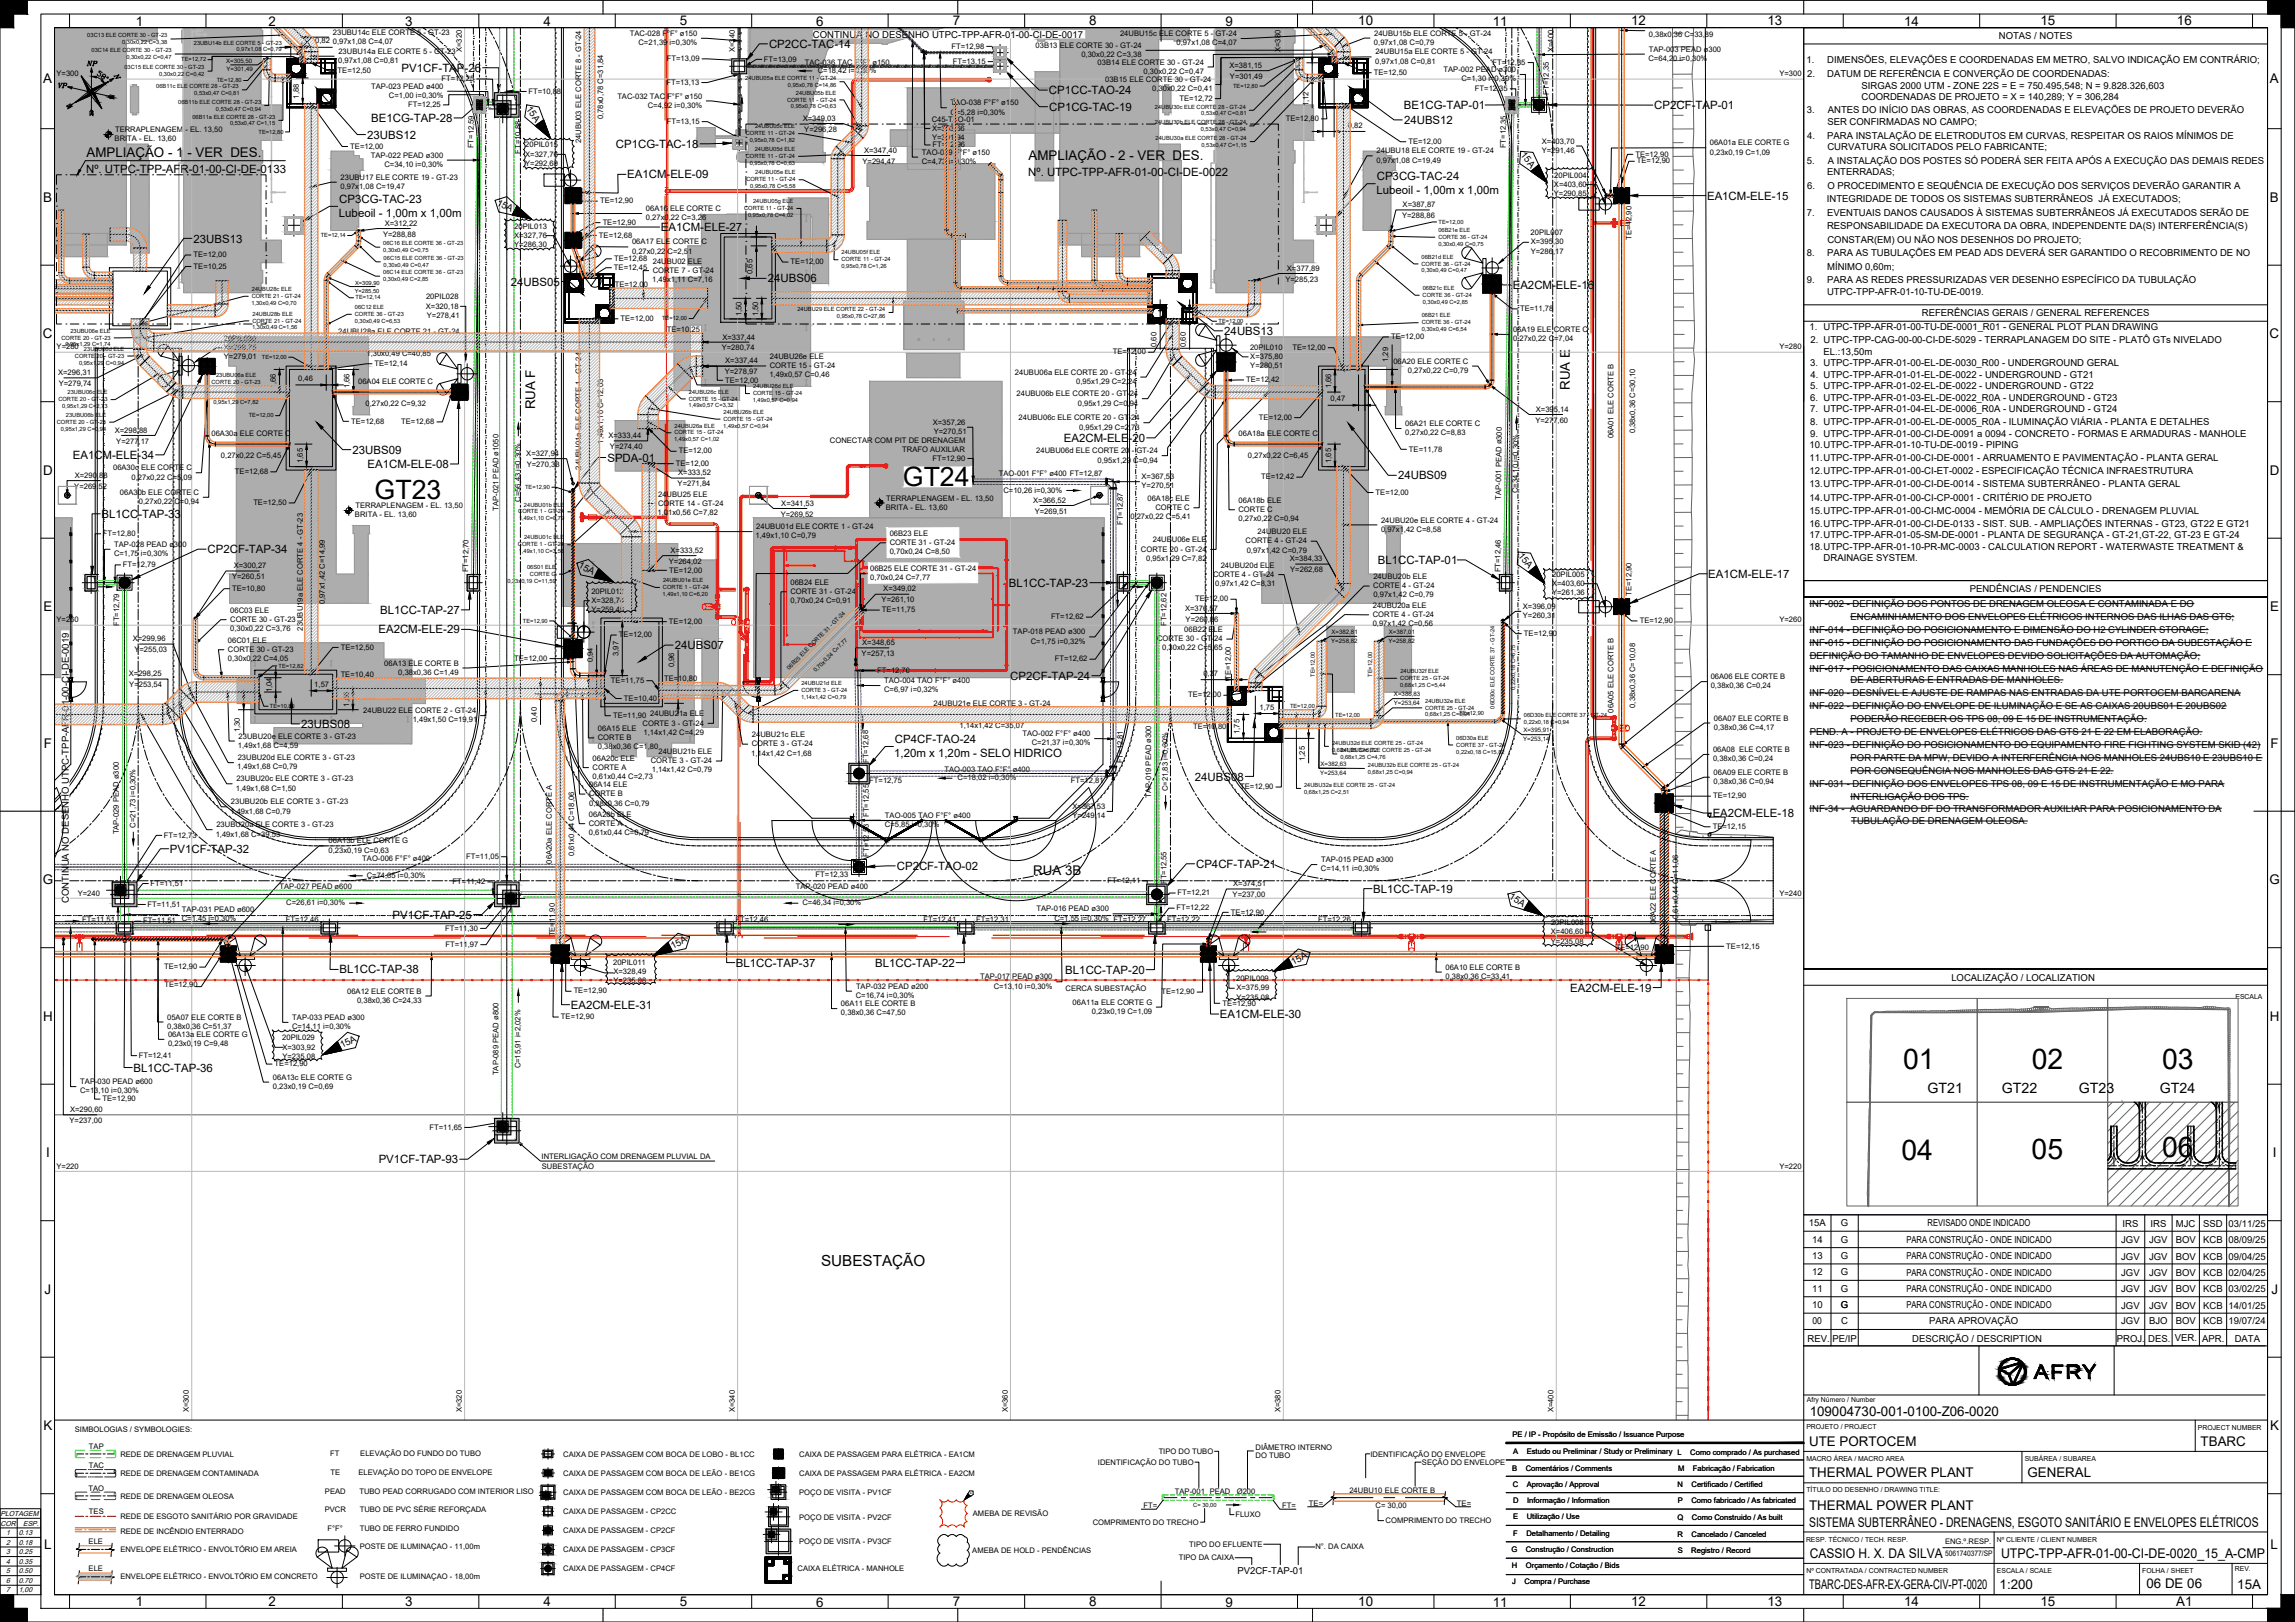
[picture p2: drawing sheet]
<svg xmlns="http://www.w3.org/2000/svg" width="841mm" height="594mm" viewBox="0 0 841 594" stroke-linecap="round" stroke-linejoin="round" font-family="sans-serif">
<defs><g id="words">
<g font-size="10.4">
<text x="697.4" y="391.7">01</text>
<text x="744.6" y="391.7">02</text>
<text x="792.4" y="391.7">03</text>
<text x="696.8" y="424.7">04</text>
<text x="744.5" y="424.4">05</text>
<text x="792.4" y="423.7">06</text>
</g>
<g font-size="9.8">
<text x="330.9" y="178.2">GT24</text>
<text x="137.3" y="182.7">GT23</text>
</g>
<text font-size="5.6" x="300.9" y="463.7">SUBESTAÇÃO</text>
<g font-size="5.2">
<text x="706.3" y="400.3">GT21</text>
<text x="733.6" y="400.3">GT22</text>
<text x="761.8" y="400.3">GT23</text>
<text x="791.5" y="400.3">GT24</text>
</g>
<g font-size="4.9">
<text x="49.8" y="9.4">1</text>
<text x="98.4" y="9.4">2</text>
<text x="148.4" y="9.4">3</text>
<text x="199.1" y="9.4">4</text>
<text x="249.1" y="9.2">5</text>
<text x="299.1" y="9.4">6</text>
<text x="349.1" y="9.3">7</text>
<text x="399.1" y="9.2">8</text>
<text x="449.1" y="9.5">9</text>
<text x="497.8" y="9.3">10</text>
<text x="547.1" y="9.5">11</text>
<text x="597.7" y="9.3">12</text>
<text x="647.7" y="9.2">13</text>
<text x="697.7" y="9.4">14</text>
<text x="747.7" y="9.2">15</text>
<text x="797.8" y="9.3">16</text>
<text x="15.8" y="30.4">A</text>
<text x="831.8" y="30.4">A</text>
<text x="31.7" y="57.5">AMPLIAÇÃO - 1 - VER DES.</text>
<text x="376.9" y="58.6">AMPLIAÇÃO - 2 - VER DES.</text>
<text x="15.8" y="73.9">B</text>
<text x="831.8" y="73.9">B</text>
<text x="15.7" y="123.9">C</text>
<text x="831.7" y="123.9">C</text>
<text x="575.3" y="142.8" transform="rotate(-90 575.3 142.8)">RUA E</text>
<text x="196.2" y="150" transform="rotate(-90 196.2 150)">RUA F</text>
<text x="15.8" y="173.9">D</text>
<text x="831.8" y="173.9">D</text>
<text x="16" y="223.9">E</text>
<text x="831.9" y="223.9">E</text>
<text x="16.1" y="273.9">F</text>
<text x="832.1" y="273.9">F</text>
<text x="15.7" y="323.9">G</text>
<text x="378.6" y="320.4">RUA 3B</text>
<text x="831.7" y="323.9">G</text>
<text x="15.8" y="373.9">H</text>
<text x="831.8" y="373.9">H</text>
<text x="16.9" y="423.9">I</text>
<text x="832.9" y="423.9">I</text>
<text x="16.3" y="473.9">J</text>
<text x="832.4" y="473.9">J</text>
<text x="663.2" y="518.5">109004730-001-0100-Z06-0020</text>
<text x="16" y="523.9">K</text>
<text x="831.9" y="523.9">K</text>
<text x="663" y="529.6">UTE PORTOCEM</text>
<text x="806.4" y="529.6">TBARC</text>
<text x="663" y="541">THERMAL POWER PLANT</text>
<text x="743" y="541">GENERAL</text>
<text x="663" y="553.1">THERMAL POWER PLANT</text>
<text x="663" y="559.1">SISTEMA SUBTERRÂNEO - DRENAGENS, ESGOTO SANITÁRIO E ENVELOPES ELÉTRICOS</text>
<text x="16.1" y="567.4">L</text>
<text x="832.1" y="567.4">L</text>
<text x="663.3" y="570.6">CASSIO H. X. DA SILVA</text>
<text x="733.3" y="570.6">UTPC-TPP-AFR-01-00-CI-DE-0020_15_A-CMP</text>
<text x="786.6" y="581.6">06 DE 06</text>
<text x="819.9" y="581.8">15A</text>
<text x="663" y="582.1">TBARC-DES-AFR-EX-GERA-CIV-PT-0020</text>
<text x="732.8" y="582.1">1:200</text>
<text x="49.8" y="588.4">1</text>
<text x="98.4" y="588.4">2</text>
<text x="148.4" y="588.4">3</text>
<text x="199.1" y="588.4">4</text>
<text x="249.1" y="588.2">5</text>
<text x="299.1" y="588.4">6</text>
<text x="349.1" y="588.3">7</text>
<text x="399.1" y="588.2">8</text>
<text x="449.1" y="588.5">9</text>
<text x="497.8" y="588.3">10</text>
<text x="547.1" y="588.4">11</text>
<text x="597.7" y="588.3">12</text>
<text x="647.7" y="588.2">13</text>
<text x="697.7" y="588.4">14</text>
<text x="747.7" y="588.2">15</text>
<text x="797.5" y="588.3">A1</text>
</g>
<g font-size="4.2">
<text x="281.8" y="17.6">CP2CC-TAC-14</text>
<text x="147.2" y="26.3">PV1CF-TAP-26</text>
<text x="384.4" y="34.5">CP1CC-TAO-24</text>
<text x="384.5" y="40.6">CP1CG-TAC-19</text>
<text x="514.4" y="40">BE1CG-TAP-01</text>
<text x="606.2" y="40">CP2CF-TAP-01</text>
<text x="136" y="44.7">BE1CG-TAP-28</text>
<text x="514.5" y="45.4">24UBS12</text>
<text x="134.5" y="50.8">23UBS12</text>
<text x="225.7" y="54.2">CP1CG-TAC-18</text>
<text x="31.6" y="63.3">Nº. UTPC-TPP-AFR-01-00-CI-DE-0133</text>
<text x="229.8" y="65.3">EA1CM-ELE-09</text>
<text x="376.8" y="64.4">Nº. UTPC-TPP-AFR-01-00-CI-DE-0022</text>
<text x="504.4" y="71">Lubeoil - 1,00m x 1,00m</text>
<text x="504.5" y="66">CP3CG-TAC-24</text>
<text x="124.3" y="74.3">CP3CG-TAC-23</text>
<text x="625.6" y="73.1">EA1CM-ELE-15</text>
<text x="124.2" y="79.3">Lubeoil - 1,00m x 1,00m</text>
<text x="71" y="88.8">23UBS13</text>
<text x="242.2" y="84.6">EA1CM-ELE-27</text>
<text x="187.2" y="104.6">24UBS05</text>
<text x="281.4" y="103.4">24UBS06</text>
<text x="554.4" y="105.9">EA2CM-ELE-16</text>
<text x="448.6" y="122.7">24UBS13</text>
<text x="389.8" y="161.9">EA2CM-ELE-20</text>
<text x="129.2" y="166.2">23UBS09</text>
<text x="26.7" y="168.1">EA1CM-ELE-34</text>
<text x="134.7" y="171.5">EA1CM-ELE-08</text>
<text x="222.6" y="169.1">SPDA-01</text>
<text x="512.3" y="175.6">24UBS09</text>
<text x="37.2" y="189.7">BL1CC-TAP-33</text>
<text x="76.1" y="202.6">CP2CF-TAP-34</text>
<text x="505" y="206.6">BL1CC-TAP-01</text>
<text x="369.7" y="214.9">BL1CC-TAP-23</text>
<text x="626" y="211.6">EA1CM-ELE-17</text>
<text x="139.4" y="224.9">BL1CC-TAP-27</text>
<text x="138.7" y="232">EA2CM-ELE-29</text>
<text x="247.3" y="237.8">24UBS07</text>
<text x="370.2" y="249">CP2CF-TAP-24</text>
<text x="110.4" y="266.7">23UBS08</text>
<text x="328" y="272.1">CP4CF-TAO-24</text>
<text x="327.7" y="277.1">1,20m x 1,20m - SELO HIDRICO</text>
<text x="437.9" y="285.9">24UBS08</text>
<text x="627.6" y="299.3">EA2CM-ELE-18</text>
<text x="62.2" y="312.3">PV1CF-TAP-32</text>
<text x="438.3" y="317.9">CP4CF-TAP-21</text>
<text x="328.6" y="318.6">CP2CF-TAO-02</text>
<text x="503.3" y="327">BL1CC-TAP-19</text>
<text x="143.8" y="336.5">PV1CF-TAP-25</text>
<text x="124.4" y="356.5">BL1CC-TAP-38</text>
<text x="269.7" y="354">BL1CC-TAP-37</text>
<text x="320.8" y="354.1">BL1CC-TAP-22</text>
<text x="390.4" y="356.6">BL1CC-TAP-20</text>
<text x="575.4" y="363.2">EA2CM-ELE-19</text>
<text x="209.2" y="369.5">EA2CM-ELE-31</text>
<text x="447" y="372.9">EA1CM-ELE-30</text>
<text x="48.9" y="392.5">BL1CC-TAP-36</text>
<text x="138.8" y="426.1">PV1CF-TAP-93</text>
</g>
<g font-size="3.5">
<text x="297.9" y="13.9">CONTINUA NO DESENHO UTPC-TPP-AFR-01-00-CI-DE-0017</text>
<text x="732.5" y="14.4">NOTAS / NOTES</text>
<text x="662" y="23.2">1.</text>
<text x="669.6" y="23.2">DIMENSÕES, ELEVAÇÕES E COORDENADAS EM METRO, SALVO INDICAÇÃO EM CONTRÁRIO;</text>
<text x="662.2" y="28.2">2.</text>
<text x="669.6" y="28.2">DATUM DE REFERÊNCIA E CONVERÇÃO DE COORDENADAS:</text>
<text x="682.2" y="32.5">SIRGAS 2000 UTM - ZONE 22S = E = 750.495,548; N = 9.828.326,603</text>
<text x="192.7" y="39.9" transform="rotate(55 192.7 39.9)">15A</text>
<text x="662.2" y="41.5">3.</text>
<text x="669.8" y="41.5">ANTES DO INÍCIO DAS OBRAS, AS COORDENADAS E ELEVAÇÕES DE PROJETO DEVERÃO</text>
<text x="682.2" y="36.8">COORDENADAS DE PROJETO = X = 140,289; Y = 306,284</text>
<text x="669.7" y="45.9">SER CONFIRMADAS NO CAMPO;</text>
<text x="662.3" y="50.7">4.</text>
<text x="669.6" y="50.7">PARA INSTALAÇÃO DE ELETRODUTOS EM CURVAS, RESPEITAR OS RAIOS MÍNIMOS DE</text>
<text x="557.1" y="56.9" transform="rotate(50 557.1 56.9)">15A</text>
<text x="662.2" y="59.9">5.</text>
<text x="669.7" y="55.1">CURVATURA SOLICITADOS PELO FABRICANTE;</text>
<text x="669.8" y="59.9">A INSTALAÇÃO DOS POSTES SÓ PODERÁ SER FEITA APÓS A EXECUÇÃO DAS DEMAIS REDES</text>
<text x="669.5" y="64.3">ENTERRADAS;</text>
<text x="662.2" y="69.1">6.</text>
<text x="669.7" y="69.1">O PROCEDIMENTO E SEQUÊNCIA DE EXECUÇÃO DOS SERVIÇOS DEVERÃO GARANTIR A</text>
<text x="181.8" y="74.9" transform="rotate(27 181.8 74.9)">15A</text>
<text x="669.5" y="74.1">INTEGRIDADE DE TODOS OS SISTEMAS SUBTERRÂNEOS JÁ EXECUTADOS;</text>
<text x="662.2" y="79">7.</text>
<text x="669.5" y="79">EVENTUAIS DANOS CAUSADOS À SISTEMAS SUBTERRÂNEOS JÁ EXECUTADOS SERÃO DE</text>
<text x="669.5" y="84">RESPONSABILIDADE DA EXECUTORA DA OBRA, INDEPENDENTE DA(S) INTERFERÊNCIA(S)</text>
<text x="669.7" y="88.8">CONSTAR(EM) OU NÃO NOS DESENHOS DO PROJETO;</text>
<text x="662.2" y="93.8">8.</text>
<text x="669.6" y="93.8">PARA AS TUBULAÇÕES EM PEAD ADS DEVERÁ SER GARANTIDO O RECOBRIMENTO DE NO</text>
<text x="669.6" y="98.7">MÍNIMO 0,60m;</text>
<text x="662.2" y="103.7">9.</text>
<text x="669.6" y="103.7">PARA AS REDES PRESSURIZADAS VER DESENHO ESPECÍFICO DA TUBULAÇÃO</text>
<text x="669.5" y="108">UTPC-TPP-AFR-01-10-TU-DE-0019.</text>
<text x="704.3" y="115.8">REFERÊNCIAS GERAIS / GENERAL REFERENCES</text>
<text x="663.2" y="121">1. UTPC-TPP-AFR-01-00-TU-DE-0001_R01 - GENERAL PLOT PLAN DRAWING</text>
<text x="663.4" y="125.7">2. UTPC-TPP-CAG-00-00-CI-DE-5029 - TERRAPLANAGEM DO SITE - PLATÔ GTs NIVELADO</text>
<text x="668.3" y="129.9">EL.:13,50m</text>
<text x="663.4" y="134.2">3. UTPC-TPP-AFR-01-00-EL-DE-0030_R00 - UNDERGROUND GERAL</text>
<text x="663.4" y="142.6">5. UTPC-TPP-AFR-01-02-EL-DE-0022 - UNDERGROUND - GT22</text>
<text x="663.5" y="138.4">4. UTPC-TPP-AFR-01-01-EL-DE-0022 - UNDERGROUND - GT21</text>
<text x="663.4" y="146.8">6. UTPC-TPP-AFR-01-03-EL-DE-0022_R0A - UNDERGROUND - GT23</text>
<text x="663.4" y="151">7. UTPC-TPP-AFR-01-04-EL-DE-0006_R0A - UNDERGROUND - GT24</text>
<text x="663.4" y="155.8">8. UTPC-TPP-AFR-01-00-EL-DE-0005_R0A - ILUMINAÇÃO VIÁRIA - PLANTA E DETALHES</text>
<text x="663.4" y="160">9. UTPC-TPP-AFR-01-00-CI-DE-0091 a 0094 - CONCRETO - FORMAS E ARMADURAS - MANHOLE</text>
<text x="663.2" y="164.2">10.UTPC-TPP-AFR-01-10-TU-DE-0019 - PIPING</text>
<text x="663.2" y="168.9">11.UTPC-TPP-AFR-01-00-CI-DE-0001 - ARRUAMENTO E PAVIMENTAÇÃO - PLANTA GERAL</text>
<text x="663.2" y="173.7">12.UTPC-TPP-AFR-01-00-CI-ET-0002 - ESPECIFICAÇÃO TÉCNICA INFRAESTRUTURA</text>
<text x="663.2" y="178.5">13.UTPC-TPP-AFR-01-00-CI-DE-0014 - SISTEMA SUBTERRÂNEO - PLANTA GERAL</text>
<text x="663.2" y="183.3">14.UTPC-TPP-AFR-01-00-CI-CP-0001 - CRITÉRIO DE PROJETO</text>
<text x="663.2" y="188.1">15.UTPC-TPP-AFR-01-00-CI-MC-0004 - MEMÓRIA DE CÁLCULO - DRENAGEM PLUVIAL</text>
<text x="663.2" y="192.8">16.UTPC-TPP-AFR-01-00-CI-DE-0133 - SIST. SUB. - AMPLIAÇÕES INTERNAS - GT23, GT22 E GT21</text>
<text x="663.2" y="197">17.UTPC-TPP-AFR-01-05-SM-DE-0001 - PLANTA DE SEGURANÇA - GT-21,GT-22, GT-23 E GT-24</text>
<text x="556.2" y="203.7" transform="rotate(50 556.2 203.7)">15A</text>
<text x="663.2" y="201.3">18.UTPC-TPP-AFR-01-10-PR-MC-0003 - CALCULATION REPORT - WATERWASTE TREATMENT &amp;</text>
<text x="211.8" y="207.7" transform="rotate(27 211.8 207.7)">15A</text>
<text x="668.3" y="205.5">DRAINAGE SYSTEM.</text>
<text x="721.8" y="216.8">PENDÊNCIAS / PENDENCIES</text>
<text x="663.2" y="222.3">INF-002 - DEFINIÇÃO DOS PONTOS DE DRENAGEM OLEOSA E CONTAMINADA E DO</text>
<text x="678.2" y="227.1">ENCAMINHAMENTO DOS ENVELOPES ELÉTRICOS INTERNOS DAS ILHAS DAS GTS;</text>
<text x="663.2" y="231.8">INF-014 - DEFINIÇÃO DO POSICIONAMENTO E DIMENSÃO DO H2 CYLINDER STORAGE;</text>
<text x="663.2" y="236.5">INF-015 - DEFINIÇÃO DO POSICIONAMENTO DAS FUNDAÇÕES DO PORTICO DA SUBESTAÇÃO E</text>
<text x="663.2" y="241.3">DEFINIÇÃO DO TAMANHO DE ENVELOPES DEVIDO SOLICITAÇÕES DA AUTOMAÇÃO;</text>
<text x="663.2" y="246.1">INF-017 - POSICIONAMENTO DAS CAIXAS MANHOLES NAS ÁREAS DE MANUTENÇÃO E DEFINIÇÃO</text>
<text x="678.2" y="250.3">DE ABERTURAS E ENTRADAS DE MANHOLES.</text>
<text x="663.2" y="255.1">INF-020 - DESNÍVEL E AJUSTE DE RAMPAS NAS ENTRADAS DA UTE PORTOCEM BARCARENA</text>
<text x="663.2" y="259.8">INF-022 - DEFINIÇÃO DO ENVELOPE DE ILUMINAÇÃO E SE AS CAIXAS 20UBS01 E 20UBS02</text>
<text x="663.2" y="269.3">PEND. A - PROJETO DE ENVELOPES ELÉTRICOS DAS GTS 21 E 22 EM ELABORAÇÃO.</text>
<text x="678.2" y="264.5">PODERÃO RECEBER OS TPS 08, 09 E 15 DE INSTRUMENTAÇÃO.</text>
<text x="663.2" y="274">INF-023 - DEFINIÇÃO DO POSICIONAMENTO DO EQUIPAMENTO FIRE FIGHTING SYSTEM SKID (42)</text>
<text x="678.2" y="278.8">POR PARTE DA MPW, DEVIDO A INTERFERÊNCIA NOS MANHOLES 24UBS10 E 23UBS10 E</text>
<text x="678.2" y="283.6">POR CONSEQUÊNCIA NOS MANHOLES DAS GTS 21 E 22.</text>
<text x="663.2" y="288.3">INF-031 - DEFINIÇÃO DOS ENVELOPES TPS 08, 09 E 15 DE INSTRUMENTAÇÃO E MO PARA</text>
<text x="678.1" y="293">INTERLIGAÇÃO DOS TPS.</text>
<text x="663.2" y="297.2">INF-34 - AGUARDANDO DF DO TRANSFORMADOR AUXILIAR PARA POSICIONAMENTO DA</text>
<text x="678.4" y="301.9">TUBULAÇÃO DE DRENAGEM OLEOSA.</text>
<text x="552.8" y="328.9" transform="rotate(32 552.8 328.9)">15A</text>
<text x="25.2" y="330.7" transform="rotate(-90 25.2 330.7)">CONTINUA NO DESENHO UTPC-TPP-AFR-01-00-CI-DE-0019</text>
<text x="246.5" y="347.7" transform="rotate(-27 246.5 347.7)">15A</text>
<text x="473.8" y="353.5" transform="rotate(-27 473.8 353.5)">15A</text>
<text x="715.1" y="359.2">LOCALIZAÇÃO / LOCALIZATION</text>
<text x="125.4" y="384" transform="rotate(-27 125.4 384)">15A</text>
<text x="662.9" y="449.2">15A</text>
<text x="674.6" y="449.2">G</text>
<text x="706.4" y="449.2">REVISADO ONDE INDICADO</text>
<text x="777.8" y="449.3">IRS</text>
<text x="788.1" y="449.3">IRS</text>
<text x="797.4" y="449.3">MJC</text>
<text x="807.4" y="449.3">SSD</text>
<text x="816.7" y="449.3">03/11/25</text>
<text x="664" y="455.2">14</text>
<text x="674.6" y="455.2">G</text>
<text x="698.6" y="455.2">PARA CONSTRUÇÃO - ONDE INDICADO</text>
<text x="777.3" y="455.3">JGV</text>
<text x="787.6" y="455.3">JGV</text>
<text x="797.3" y="455.3">BOV</text>
<text x="807.4" y="455.3">KCB</text>
<text x="816.7" y="455.3">08/09/25</text>
<text x="664" y="461.2">13</text>
<text x="674.6" y="461.2">G</text>
<text x="698.6" y="461.2">PARA CONSTRUÇÃO - ONDE INDICADO</text>
<text x="777.3" y="461.3">JGV</text>
<text x="787.6" y="461.3">JGV</text>
<text x="797.3" y="461.3">BOV</text>
<text x="807.4" y="461.3">KCB</text>
<text x="816.7" y="461.3">09/04/25</text>
<text x="664" y="467.2">12</text>
<text x="674.6" y="467.2">G</text>
<text x="698.6" y="467.2">PARA CONSTRUÇÃO - ONDE INDICADO</text>
<text x="777.3" y="467.3">JGV</text>
<text x="787.6" y="467.3">JGV</text>
<text x="797.3" y="467.3">BOV</text>
<text x="807.4" y="467.3">KCB</text>
<text x="816.7" y="467.3">02/04/25</text>
<text x="664" y="473.2">11</text>
<text x="674.6" y="473.2">G</text>
<text x="698.6" y="473.2">PARA CONSTRUÇÃO - ONDE INDICADO</text>
<text x="777.3" y="473.3">JGV</text>
<text x="787.6" y="473.3">JGV</text>
<text x="797.3" y="473.3">BOV</text>
<text x="807.4" y="473.3">KCB</text>
<text x="816.7" y="473.3">03/02/25</text>
<text x="664" y="479.2">10</text>
<text x="674.6" y="479.2">G</text>
<text x="698.6" y="479.2">PARA CONSTRUÇÃO - ONDE INDICADO</text>
<text x="777.3" y="479.3">JGV</text>
<text x="787.6" y="479.3">JGV</text>
<text x="797.3" y="479.3">BOV</text>
<text x="807.4" y="479.3">KCB</text>
<text x="816.7" y="479.3">14/01/25</text>
<text x="664.2" y="484.8">00</text>
<text x="674.7" y="484.8">C</text>
<text x="707" y="485">PARA APROVAÇÃO</text>
<text x="777.3" y="485">JGV</text>
<text x="787.6" y="485">BJO</text>
<text x="797.3" y="485">BOV</text>
<text x="807.4" y="485">KCB</text>
<text x="816.7" y="485">19/07/24</text>
<text x="662.4" y="491.5">REV.</text>
<text x="671.5" y="491.5">PE/IP</text>
<text x="700.8" y="491.5">DESCRIÇÃO / DESCRIPTION</text>
<text x="775.7" y="491.5">PROJ.</text>
<text x="787.2" y="491.5">DES.</text>
<text x="797" y="491.3">VER.</text>
<text x="807" y="491.5">APR.</text>
<text x="818.9" y="491.5">DATA</text>
<text x="453.4" y="576.6">PV2CF-TAP-01</text>
</g>
<g font-size="2.8">
<text x="604.2" y="10.4">03A16 ELE CORTE B</text>
<text x="115.5" y="15.9">0,82</text>
<text x="122" y="16.1">0,97x1,08 C=4,07</text>
<text x="122" y="12.7">23UBU14c ELE CORTE 5 - GT-23</text>
<text x="230.8" y="13.1">TAC-028 F°F° ø150</text>
<text x="234" y="16.5">C=21,39 i=0,30%</text>
<text x="348.7" y="17.8">FT=12,98</text>
<text x="379.5" y="17.6">03B13 ELE CORTE 30 - GT-24</text>
<text x="410.5" y="13.2">24UBU15c ELE CORTE 5 - GT-24</text>
<text x="431.2" y="16.6">0,97x1,08 C=4,07</text>
<text x="503.5" y="16.4">0,97x1,08 C=0,79</text>
<text x="503.6" y="13.1">24UBU15b ELE CORTE 5 - GT-24</text>
<text x="604.2" y="13.7">0,38x0,36 C=33,89</text>
<text x="124" y="23.1">0,97x1,08 C=0,81</text>
<text x="124" y="19.7">23UBU14a ELE CORTE 5 - GT-23</text>
<text x="169.3" y="19.1" transform="rotate(-90 169.3 19.1)">X=320</text>
<text x="244.3" y="22.4">FT=13,09</text>
<text x="269.3" y="19.1" transform="rotate(-90 269.3 19.1)">X=340</text>
<text x="280" y="22.5">FT=13,09</text>
<text x="294.9" y="23.7">TAC-036 TAC F°F° ø150</text>
<text x="349.2" y="23.4">FT=13,15</text>
<text x="396.3" y="20.9">0,30x0,22 C=3,38</text>
<text x="402.2" y="23.6">03B14 ELE CORTE 30 - GT-24</text>
<text x="469.3" y="19.1" transform="rotate(-90 469.3 19.1)">X=380</text>
<text x="504" y="23.3">0,97x1,08 C=0,81</text>
<text x="504" y="20">24UBU15a ELE CORTE 5 - GT-24</text>
<text x="547" y="23.7">FT=12,35</text>
<text x="569.3" y="19.1" transform="rotate(-90 569.3 19.1)">X=400</text>
<text x="604.1" y="22.3">C=64,20 i=0,30%</text>
<text x="604.2" y="19">TAP-003 PEAD ø300</text>
<text x="20.7" y="28">Y=300</text>
<text x="123.7" y="26.9">TE=12,50</text>
<text x="161.8" y="29.7">FT=12,25</text>
<text x="299.7" y="26.8">C=18,42 i=0,30%</text>
<text x="419.1" y="27">0,30x0,22 C=0,47</text>
<text x="450.5" y="24.9">X=381,15</text>
<text x="450.7" y="28.8">Y=301,49</text>
<text x="503.5" y="27.4">TE=12,50</text>
<text x="529" y="26.4">TAP-002 PEAD ø300</text>
<text x="535.6" y="29.7">C=1,30 i=0,30%</text>
<text x="652.1" y="28">Y=300</text>
<text x="136" y="32.6">TAP-023 PEAD ø400</text>
<text x="142.5" y="35.9">C=1,00 i=0,30%</text>
<text x="193.6" y="34.3">FT=10,88</text>
<text x="244.2" y="31">FT=13,13</text>
<text x="405" y="30.1">03B15 ELE CORTE 30 - GT-24</text>
<text x="422.2" y="33.5">0,30x0,22 C=0,41</text>
<text x="540.5" y="33.3">FT=12,35</text>
<text x="567.6" y="34.6" transform="rotate(-90 567.6 34.6)">FT=12,35</text>
<text x="109.5" y="36.1" transform="rotate(-90 109.5 36.1)">1,88</text>
<text x="149.5" y="39.2">FT=12,25</text>
<text x="226.2" y="36.1">TAC-032 TAC F°F° ø150</text>
<text x="237.4" y="39.5">C=4,92 i=0,30%</text>
<text x="348.3" y="42">C=5,28 i=0,30%</text>
<text x="348.4" y="38.6">TAO-038 F°F° ø150</text>
<text x="432.3" y="36.9">TE=12,72</text>
<text x="479.5" y="38.9" transform="rotate(-90 479.5 38.9)">1,12</text>
<text x="221" y="43.7" transform="rotate(-90 221 43.7)">0,78x0,78 C=31,84</text>
<text x="244.3" y="45.4">FT=13,15</text>
<text x="294.2" y="44.3">X=349,03</text>
<text x="341.4" y="44.6">C45-TAO-01</text>
<text x="341.5" y="47.9">X=353,66</text>
<text x="471.2" y="44.4">TE=12,80</text>
<text x="493.9" y="46.8">0,82</text>
<text x="42" y="51.8">BRITA - EL. 13,60</text>
<text x="42.2" y="48.4">TERRAPLENAGEM - EL. 13,50</text>
<text x="192.5" y="54">20PIL015</text>
<text x="212.9" y="52.5" transform="rotate(-90 212.9 52.5)">24UBU03 ELE CORTE 8 - GT-24</text>
<text x="294.7" y="48.2">Y=296,28</text>
<text x="341.5" y="51.2">Y=301,94</text>
<text x="341.7" y="53.9">FT=12,96</text>
<text x="516.1" y="52.7">TE=12,00</text>
<text x="565" y="52.6">X=403,70</text>
<text x="626.6" y="53.2">06A01a ELE CORTE G</text>
<text x="128.4" y="54.5">TE=12,00</text>
<text x="135.9" y="57.8">TAP-022 PEAD ø300</text>
<text x="173.5" y="54.3" transform="rotate(-89 173.5 54.3)">FT=12,59</text>
<text x="190.7" y="56.3" transform="rotate(-90 190.7 56.3)">FT=10,88</text>
<text x="192.4" y="57.3">X=327,76</text>
<text x="316.1" y="60">Y=294,47</text>
<text x="316.7" y="55.9">X=347,40</text>
<text x="337.9" y="56.7">TAO-039 F°F° ø150</text>
<text x="504.4" y="59.6">0,97x1,08 C=19,49</text>
<text x="504.4" y="56.2">24UBU18 ELE CORTE 19 - GT-24</text>
<text x="551.8" y="54.3" transform="rotate(-89 551.8 54.3)">FT=12,35</text>
<text x="565" y="56">Y=291,46</text>
<text x="599.3" y="57.3">TE=12,90</text>
<text x="599.9" y="59.9">TE=12,90</text>
<text x="626.6" y="56.6">0,23x0,19 C=1,09</text>
<text x="124.8" y="65.8">23UBU17 ELE CORTE 19 - GT-23</text>
<text x="140.9" y="61.1">C=34,10 i=0,30%</text>
<text x="192.4" y="60.7">Y=292,60</text>
<text x="337.8" y="60">C=4,73 i=0,30%</text>
<text x="569.6" y="65.1">20PIL004</text>
<text x="124.8" y="69.2">0,97x1,08 C=19,47</text>
<text x="569.4" y="71.8">Y=290,85</text>
<text x="569.5" y="68.4">X=403,60</text>
<text x="219.9" y="74.5">TE=12,90</text>
<text x="236.7" y="77.3">06A16 ELE CORTE C</text>
<text x="514" y="75.9">X=387,87</text>
<text x="141" y="82.7">X=312,22</text>
<text x="188.5" y="83.8">20PIL013</text>
<text x="220.9" y="82.4">TE=12,90</text>
<text x="236.7" y="80.7">0,27x0,22 C=3,26</text>
<text x="513.8" y="79.9">Y=288,86</text>
<text x="140.4" y="86.7">Y=288,88</text>
<text x="188.4" y="87.1">X=327,76</text>
<text x="219.5" y="87">TE=12,68</text>
<text x="231.6" y="89.5">06A17 ELE CORTE C</text>
<text x="560.9" y="86.2">20PIL007</text>
<text x="561" y="89.5">X=395,30</text>
<text x="597.9" y="87.7" transform="rotate(-90 597.9 87.7)">TE=12,90</text>
<text x="70.9" y="94.2">TE=12,00</text>
<text x="188.4" y="90.5">Y=286,30</text>
<text x="225" y="95.6">TE=12,68</text>
<text x="231.6" y="92.9">0,27x0,22 C=2,51</text>
<text x="561" y="92.9">Y=286,17</text>
<text x="71" y="98.4">TE=10,25</text>
<text x="225" y="98.9">TE=12,45</text>
<text x="239.2" y="99.9">CORTE 7 - GT-24</text>
<text x="239.2" y="96.6">24UBU02 ELE</text>
<text x="275.8" y="100.4" transform="rotate(-90 275.8 100.4)">0,65</text>
<text x="289.7" y="96.8">TE=12,00</text>
<text x="471.6" y="99.2">X=377,89</text>
<text x="225.3" y="105.2">TE=12,00</text>
<text x="239" y="103.3">1,49x1,11 C=7,16</text>
<text x="471" y="103.2">Y=285,23</text>
<text x="156" y="113">X=320,18</text>
<text x="156.1" y="109.7">20PIL028</text>
<text x="557" y="113.9">TE=11,78</text>
<text x="156.4" y="116.3">Y=278,41</text>
<text x="227.4" y="117.6">TE=12,00</text>
<text x="271.8" y="115.8" transform="rotate(-90 271.8 115.8)">1,50</text>
<text x="277.8" y="115.8" transform="rotate(-90 277.8 115.8)">1,50</text>
<text x="82" y="124.9">20PIL030</text>
<text x="124" y="122.2">24UBU28a ELE CORTE 21 - GT-24</text>
<text x="244.3" y="121.5">TE=10,25</text>
<text x="264.7" y="124.3">X=337,44</text>
<text x="509.8" y="124.2">TE=12,00</text>
<text x="554.5" y="121.6">06A19 ELE CORTE C</text>
<text x="554.5" y="125">0,27x0,22 C=7,04</text>
<text x="20.8" y="128">Y=280</text>
<text x="82" y="128.2">X=299,75</text>
<text x="82" y="131.5">Y=279,01</text>
<text x="134.3" y="130.3">1,30x0,49 C=40,85</text>
<text x="264.5" y="128.3">Y=280,74</text>
<text x="282.2" y="131.5">24UBU26e ELE</text>
<text x="407.8" y="129.8">TE=12,00</text>
<text x="423.8" y="127.1" transform="rotate(-90 423.8 127.1)">0,60</text>
<text x="434.6" y="127.1" transform="rotate(-90 434.6 127.1)">0,60</text>
<text x="458.1" y="128.2">20PIL010</text>
<text x="458.2" y="131.5">X=375,80</text>
<text x="473.7" y="128.2">TE=12,00</text>
<text x="652.1" y="128">Y=280</text>
<text x="21.3" y="137.4">X=296,31</text>
<text x="137.2" y="134">TE=12,14</text>
<text x="265.6" y="137.1">Y=278,97</text>
<text x="265.8" y="133.1">X=337,44</text>
<text x="282.1" y="134.8">CORTE 15 - GT-24</text>
<text x="371.9" y="137.3">24UBU06a ELE CORTE 20 - GT-24</text>
<text x="458.2" y="134.8">Y=280,51</text>
<text x="508.8" y="132.6" transform="rotate(-90 508.8 132.6)">1,29</text>
<text x="510.6" y="133.2">06A20 ELE CORTE C</text>
<text x="516" y="136.6">0,27x0,22 C=0,79</text>
<text x="21.5" y="141.4">Y=279,74</text>
<text x="101" y="142.3" transform="rotate(-90 101 142.3)">1,66</text>
<text x="109.3" y="139.6">0,46</text>
<text x="128.1" y="142.3" transform="rotate(-90 128.1 142.3)">1,66</text>
<text x="131.2" y="140.6">06A04 ELE CORTE C</text>
<text x="265.8" y="140.1">TE=12,00</text>
<text x="281.9" y="138.2">1,49x0,57 C=0,46</text>
<text x="394.4" y="140.6">0,95x1,29 C=2,24</text>
<text x="456.7" y="140">TE=12,42</text>
<text x="487.8" y="142.3" transform="rotate(-90 487.8 142.3)">1,66</text>
<text x="133.9" y="148.6">0,27x0,22 C=9,32</text>
<text x="372.5" y="145.2">24UBU06b ELE CORTE 20 - GT-24</text>
<text x="395" y="148.6">0,95x1,29 C=0,94</text>
<text x="487.6" y="147">0,47</text>
<text x="128.7" y="155.1">TE=12,68</text>
<text x="147" y="155.3">TE=12,68</text>
<text x="341.8" y="155.6">X=357,26</text>
<text x="373.3" y="154">24UBU06c ELE CORTE 20 - GT-24</text>
<text x="461.3" y="153.8">TE=12,00</text>
<text x="562.7" y="154.8">Y=277,60</text>
<text x="562.8" y="150.8">X=395,14</text>
<text x="42" y="158.5">X=298,88</text>
<text x="77.5" y="159.6">06A30a ELE CORTE C</text>
<text x="223" y="160.5">X=333,44</text>
<text x="342.2" y="159">Y=270,51</text>
<text x="395.5" y="157.3">0,95x1,29 C=2,73</text>
<text x="453.9" y="159.6">06A18a ELE CORTE C</text>
<text x="514.9" y="156.1">06A21 ELE CORTE C</text>
<text x="514.9" y="159.4">0,27x0,22 C=8,83</text>
<text x="591.2" y="160.5" transform="rotate(-90 591.2 160.5)">06A01 ELE CORTE B</text>
<text x="599.3" y="158.8" transform="rotate(-90 599.3 158.8)">0,38x0,36 C=30,10</text>
<text x="42.6" y="162.5">Y=277,17</text>
<text x="81" y="167.7">0,27x0,22 C=5,45</text>
<text x="192.9" y="167">X=327,94</text>
<text x="221" y="162.5" transform="rotate(-90 221 162.5)">1,49x1,10 C=12,03</text>
<text x="223.5" y="164.5">Y=274,40</text>
<text x="248.8" y="166.1">TE=12,00</text>
<text x="304.1" y="162.3">CONECTAR COM PIT DE DRENAGEM</text>
<text x="330.6" y="165.7">TRAFO AUXILIAR</text>
<text x="379.8" y="166">24UBU06d ELE CORTE 20 - GT-24</text>
<text x="457.3" y="167.7">0,27x0,22 C=6,45</text>
<text x="516.3" y="165.4">TE=11,78</text>
<text x="41.4" y="172.3">06A30c ELE CORTE C</text>
<text x="86.1" y="173.6">TE=12,68</text>
<text x="111" y="169.6" transform="rotate(-90 111 169.6)">1,65</text>
<text x="193" y="171">Y=270,38</text>
<text x="212.9" y="172" transform="rotate(-90 212.9 172)">24UBU01a ELE CORTE 1 - GT-24</text>
<text x="247.7" y="170.6">TE=12,00</text>
<text x="341.7" y="168.8">FT=12,90</text>
<text x="402.2" y="169.4">0,95x1,29 C=0,94</text>
<text x="487.8" y="169.6" transform="rotate(-90 487.8 169.6)">1,65</text>
<text x="27.2" y="179">Y=269,52</text>
<text x="27.4" y="175">X=290,88</text>
<text x="48.2" y="175.7">0,27x0,22 C=5,09</text>
<text x="248.3" y="178.1">Y=271,84</text>
<text x="248.5" y="174.1">X=333,52</text>
<text x="366.1" y="174.3">TAO-001 F°F° ø400 FT=12,87</text>
<text x="418.3" y="175.6">X=367,53</text>
<text x="418.3" y="178.9">Y=270,51</text>
<text x="462.1" y="175.6">TE=12,42</text>
<text x="43.9" y="181.3">06A30b ELE CORTE C</text>
<text x="50.9" y="184.6">0,27x0,22 C=0,94</text>
<text x="92.8" y="185">TE=12,50</text>
<text x="190.8" y="183.8" transform="rotate(-90 190.8 183.8)">C=56,43 i=0,30%</text>
<text x="241.1" y="185.2">CORTE 14 - GT-24</text>
<text x="241.2" y="181.9">24UBU25 ELE</text>
<text x="286.3" y="185.3">X=341,53</text>
<text x="324.7" y="183.4">TERRAPLENAGEM - EL. 13,50</text>
<text x="367.7" y="180.5">C=10,26 i=0,30%</text>
<text x="378.6" y="184.1">X=366,52</text>
<text x="420.5" y="183.4">06A18c ELE</text>
<text x="453.9" y="184.1">06A18b ELE</text>
<text x="504.1" y="181.2">TE=12,00</text>
<text x="550" y="183" transform="rotate(-89 550 183)">TAP-001 PEAD ø300</text>
<text x="556.2" y="180.6" transform="rotate(-89 556.2 180.6)">C=34,10 i=0,30%</text>
<text x="130.1" y="189.5">BRITA - EL. 13,60</text>
<text x="130.3" y="186.2">TERRAPLENAGEM - EL. 13,50</text>
<text x="182.6" y="187.1" transform="rotate(-90 182.6 187.1)">TAP-021 PEAD ø1050</text>
<text x="241" y="188.6">1,01x0,56 C=7,82</text>
<text x="286.1" y="189.2">Y=269,52</text>
<text x="324.6" y="186.7">BRITA - EL. 13,60</text>
<text x="379.2" y="188.1">Y=269,51</text>
<text x="414.2" y="190.1">0,27x0,22 C=5,41</text>
<text x="423.4" y="186.8">CORTE C</text>
<text x="453.9" y="187.5">CORTE C</text>
<text x="453.9" y="190.9">0,27x0,22 C=0,94</text>
<text x="506.1" y="191.4">24UBU20e ELE CORTE 4 - GT-24</text>
<text x="37.7" y="196.3">FT=12,80</text>
<text x="276.9" y="197.2">1,49x1,10 C=0,79</text>
<text x="277.2" y="193.8">24UBU01d ELE CORTE 1 - GT-24</text>
<text x="326.1" y="196.2">06B23 ELE</text>
<text x="411.5" y="192.3" transform="rotate(-90 411.5 192.3)">FT=12,87</text>
<text x="460.8" y="195.6">24UBU20 ELE</text>
<text x="506.1" y="194.7">0,97x1,42 C=8,58</text>
<text x="41.8" y="203.7">C=1,75 i=0,30%</text>
<text x="41.9" y="200.3">TAP-028 PEAD ø300</text>
<text x="245.7" y="202.5">X=333,52</text>
<text x="326.1" y="199.6">CORTE 31 - GT-24</text>
<text x="326.1" y="203">0,70x0,24 C=8,50</text>
<text x="418.1" y="202">CORTE 20 - GT-24</text>
<text x="422.4" y="198.6">24UBU06e ELE</text>
<text x="456.5" y="199">CORTE 4 - GT-24</text>
<text x="456.9" y="202.4">0,97x1,42 C=0,79</text>
<text x="45" y="207.7">FT=12,79</text>
<text x="85.6" y="208.2">X=300,27</text>
<text x="171.5" y="209.6" transform="rotate(-89 171.5 209.6)">FT=12,70</text>
<text x="245.1" y="206.5">Y=264,02</text>
<text x="245.2" y="209.7">TE=12,00</text>
<text x="318.9" y="209.3">06B25 ELE CORTE 31 - GT-24</text>
<text x="420" y="205.4">0,95x1,29 C=7,82</text>
<text x="447.3" y="207.9">24UBU20d ELE</text>
<text x="472.6" y="205.6">X=384,33</text>
<text x="472.8" y="209.6">Y=262,68</text>
<text x="549.8" y="209.6" transform="rotate(-89 549.8 209.6)">FT=12,46</text>
<text x="85" y="212.1">Y=260,51</text>
<text x="289.7" y="214.2">06B24 ELE</text>
<text x="318.9" y="212.6">0,70x0,24 C=7,77</text>
<text x="444.5" y="211.3">CORTE 4 - GT-24</text>
<text x="445.3" y="214.6">0,97x1,42 C=8,31</text>
<text x="503.3" y="215.4">CORTE 4 - GT-24</text>
<text x="503.3" y="212.1">24UBU20b ELE</text>
<text x="568.7" y="214.6">X=403,60</text>
<text x="568.8" y="211.3">20PIL005</text>
<text x="85" y="216.4">TE=10,80</text>
<text x="119.1" y="221.3" transform="rotate(-90 119.1 221.3)">0,97x1,42 C=14,99</text>
<text x="216.7" y="217.5">20PIL012</text>
<text x="216.7" y="220.8">X=328,74</text>
<text x="289.6" y="217.6">CORTE 31 - GT-24</text>
<text x="289.7" y="221">0,70x0,24 C=0,91</text>
<text x="323.1" y="220.7">Y=261,10</text>
<text x="323.7" y="216.6">X=349,02</text>
<text x="437.9" y="220.3">TE=12,00</text>
<text x="503.3" y="218.8">0,97x1,42 C=0,79</text>
<text x="568.7" y="217.9">Y=261,36</text>
<text x="597.9" y="218.2" transform="rotate(-90 597.9 218.2)">TE=12,90</text>
<text x="20.7" y="228">Y=260</text>
<text x="84.4" y="224.4">06C03 ELE</text>
<text x="84.4" y="227.8">CORTE 30 - GT-23</text>
<text x="216.7" y="224.2">Y=259,49</text>
<text x="323.2" y="224.3">TE=11,75</text>
<text x="385.1" y="226.8">FT=12,62</text>
<text x="434.3" y="223.7">X=376,57</text>
<text x="434.5" y="227.7">Y=260,86</text>
<text x="503" y="226">CORTE 4 - GT-24</text>
<text x="503.1" y="222.6">24UBU20a ELE</text>
<text x="558.1" y="223">X=396,09</text>
<text x="558.1" y="226.4">Y=260,31</text>
<text x="652.1" y="228">Y=260</text>
<text x="43.6" y="229.3" transform="rotate(-90 43.6 229.3)">FT=12,79</text>
<text x="84.4" y="231.2">0,30x0,22 C=3,76</text>
<text x="111" y="230.9" transform="rotate(-90 111 230.9)">23UBU19a ELE CORTE 4 - GT-23</text>
<text x="226.8" y="233.4">TE=12,00</text>
<text x="245.2" y="228.5">TE=12,00</text>
<text x="371.2" y="232.4">TAP-018 PEAD ø300</text>
<text x="427.5" y="229.3" transform="rotate(-90 427.5 229.3)">FT=12,62</text>
<text x="434" y="231.5">06B22 ELE</text>
<text x="503" y="229.3">0,97x1,42 C=0,56</text>
<text x="558.5" y="232.9">TE=12,90</text>
<text x="600.9" y="228.2">TE=12,90</text>
<text x="48.6" y="234.9">X=299,96</text>
<text x="49.2" y="238.9">Y=255,03</text>
<text x="83.5" y="235.4">06C01 ELE</text>
<text x="83.5" y="238.8">CORTE 30 - GT-23</text>
<text x="124.9" y="237.9">TE=12,50</text>
<text x="316" y="236.3">X=348,65</text>
<text x="377.7" y="235.8">C=1,75 i=0,32%</text>
<text x="424" y="234.9">CORTE 30 - GT-24</text>
<text x="425.9" y="238.2">0,30x0,22 C=5,65</text>
<text x="83.5" y="242.2">0,30x0,22 C=4,05</text>
<text x="140.8" y="243.8">06A13 ELE CORTE B</text>
<text x="188.4" y="242">TE=12,00</text>
<text x="217.3" y="242.6" transform="rotate(-90 217.3 242.6)">0,94</text>
<text x="226.7" y="240.3" transform="rotate(-90 226.7 240.3)">3,97</text>
<text x="247.1" y="244.4" transform="rotate(-90 247.1 244.4)">0,96</text>
<text x="315.8" y="240.3">Y=257,13</text>
<text x="386.5" y="242.2">FT=12,62</text>
<text x="47.2" y="247.7">X=298,25</text>
<text x="47.4" y="251.7">Y=253,54</text>
<text x="115.2" y="251.6">1,57</text>
<text x="124.8" y="248">TE=10,40</text>
<text x="146" y="247.2">0,38x0,36 C=1,49</text>
<text x="223.9" y="250.1">TE=11,75</text>
<text x="243.4" y="249.4">TE=10,80</text>
<text x="321.5" y="246.4">FT=12,70</text>
<text x="324" y="250.2">TAO-004 TAO F°F° ø400</text>
<text x="441" y="247.5">0,37</text>
<text x="451.1" y="249" transform="rotate(-90 451.1 249)">TE=12,00</text>
<text x="626.9" y="248.8">06A06 ELE CORTE B</text>
<text x="99.7" y="253.6" transform="rotate(-90 99.7 253.6)">1,04</text>
<text x="228.6" y="256.6">TE=10,40</text>
<text x="324" y="253.6">C=6,97 i=0,32%</text>
<text x="435.4" y="255.5">TE=12,00</text>
<text x="626.9" y="252.2">0,38x0,36 C=0,24</text>
<text x="127.9" y="258.8" transform="rotate(-90 127.9 258.8)">1,56</text>
<text x="133.1" y="261.2">24UBU22 ELE CORTE 2 - GT-24</text>
<text x="224.7" y="262.9">TE=11,90</text>
<text x="238.3" y="262.4">24UBU21a ELE</text>
<text x="342.1" y="258.6">24UBU21e ELE CORTE 3 - GT-24</text>
<text x="461.6" y="259.9">1,75</text>
<text x="591.2" y="261" transform="rotate(-90 591.2 261)">06A05 ELE CORTE B</text>
<text x="599.3" y="259.2" transform="rotate(-90 599.3 259.2)">0,38x0,36 C=10,08</text>
<text x="628.1" y="264">06A07 ELE CORTE B</text>
<text x="87.9" y="268.2" transform="rotate(-90 87.9 268.2)">1,30</text>
<text x="151.3" y="264.6">1,49x1,50 C=19,91</text>
<text x="196.7" y="264.5" transform="rotate(-90 196.7 264.5)">0,40</text>
<text x="219.1" y="267.7">06A15 ELE</text>
<text x="235.5" y="265.7">CORTE 3 - GT-24</text>
<text x="235.8" y="269.1">1,14x1,42 C=4,29</text>
<text x="351.7" y="266.7">1,14x1,42 C=35,07</text>
<text x="374.7" y="269.7">TAO-002 F°F° ø400</text>
<text x="437.3" y="267.1">TE=10,80</text>
<text x="454.3" y="268.9" transform="rotate(-90 454.3 268.9)">1,75</text>
<text x="628.1" y="267.3">0,38x0,36 C=4,17</text>
<text x="87.2" y="273.9">1,49x1,68 C=4,59</text>
<text x="87.5" y="270.5">23UBU20e ELE CORTE 3 - GT-23</text>
<text x="219.1" y="271.1">CORTE B</text>
<text x="219.1" y="274.5">0,38x0,36 C=1,80</text>
<text x="275.5" y="273.4">CORTE 3 - GT-24</text>
<text x="275.5" y="270">24UBU21c ELE</text>
<text x="378.1" y="273">C=21,37 i=0,30%</text>
<text x="627.8" y="275.5">06A08 ELE CORTE B</text>
<text x="86.9" y="281.8">1,49x1,68 C=0,79</text>
<text x="87.1" y="278.4">23UBU20d ELE CORTE 3 - GT-23</text>
<text x="217.2" y="278.6">06A20c ELE</text>
<text x="217.2" y="282">CORTE A</text>
<text x="238.5" y="279.5">CORTE 3 - GT-24</text>
<text x="241.3" y="276.2">24UBU21b ELE</text>
<text x="275.3" y="276.7">1,14x1,42 C=1,68</text>
<text x="318.3" y="279.5" transform="rotate(-91 318.3 279.5)">FT=12,68</text>
<text x="411.5" y="279.5" transform="rotate(-90 411.5 279.5)">FT=12,81</text>
<text x="478.2" y="278.7" transform="rotate(-90 478.2 278.7)">1,25</text>
<text x="627.8" y="278.8">0,38x0,36 C=0,24</text>
<text x="86.6" y="286.2">23UBU20c ELE CORTE 3 - GT-23</text>
<text x="217.2" y="285.3">0,61x0,44 C=2,73</text>
<text x="238.8" y="282.9">1,14x1,42 C=0,79</text>
<text x="318.6" y="286.9">FT=12,75</text>
<text x="346.1" y="282.7">TAO-003 TAO F°F° ø400</text>
<text x="350.9" y="285.8">C=18,02 i=0,30%</text>
<text x="392.4" y="286.9">FT=12,81</text>
<text x="628" y="283.8">06A09 ELE CORTE B</text>
<text x="628" y="287.2">0,38x0,36 C=0,94</text>
<text x="86.4" y="289.6">1,49x1,68 C=1,50</text>
<text x="215.9" y="291.6">CORTE B</text>
<text x="215.9" y="288.3">06A14 ELE</text>
<text x="421.8" y="292.2" transform="rotate(-90 421.8 292.2)">TAP-019 PEAD ø300</text>
<text x="427.9" y="289.7" transform="rotate(-90 427.9 289.7)">C=21,83 i=0,30%</text>
<text x="454.5" y="289.1">TE=12,90</text>
<text x="627.8" y="292.5">TE=12,90</text>
<text x="84.4" y="298">1,49x1,68 C=0,79</text>
<text x="84.6" y="294.6">23UBU20b ELE CORTE 3 - GT-23</text>
<text x="215.8" y="299.1">06A20b ELE</text>
<text x="215.9" y="295">0,38x0,36 C=0,79</text>
<text x="318.4" y="299.2" transform="rotate(-90 318.4 299.2)">FT=12,55</text>
<text x="324.3" y="299.6">TAO-005 TAO F°F° ø400</text>
<text x="393" y="296.3">X=367,53</text>
<text x="393" y="299.7">Y=249,14</text>
<text x="43.6" y="305.6" transform="rotate(-90 43.6 305.6)">TAP-029 PEAD ø300</text>
<text x="49.7" y="303.2" transform="rotate(-90 49.7 303.2)">C=21,73 i=0,30%</text>
<text x="79.3" y="303">23UBU20a ELE CORTE 3 - GT-23</text>
<text x="215.8" y="302.5">CORTE A</text>
<text x="215.8" y="305.8">0,61x0,44 C=0,79</text>
<text x="324.3" y="302.9">C=5,85 i=0,30%</text>
<text x="627.6" y="303.6">TE=12,15</text>
<text x="60.1" y="306.8">FT=12,73</text>
<text x="79" y="306.4">1,49x1,68 C=39,53</text>
<text x="120.4" y="308.9">06A13b ELE CORTE G</text>
<text x="120.4" y="312.3">0,23x0,19 C=0,63</text>
<text x="132.8" y="315.5">TAO-006 F°F° ø400</text>
<text x="170.8" y="314.6">FT=11,05</text>
<text x="202.3" y="316.3" transform="rotate(-90 202.3 316.3)">06A20a ELE CORTE A</text>
<text x="210.4" y="313.7" transform="rotate(-90 210.4 313.7)">0,61x0,44 C=18,06</text>
<text x="318.4" y="313.8" transform="rotate(-90 318.4 313.8)">FT=12,53</text>
<text x="484.1" y="315.8">TAP-015 PEAD ø300</text>
<text x="134.4" y="321.6">C=74,85 i=0,30%</text>
<text x="165.9" y="323.8">FT=11,42</text>
<text x="298.9" y="321.2">FT=12,33</text>
<text x="405.9" y="323.4">FT=12,11</text>
<text x="427.5" y="323.8" transform="rotate(-90 427.5 323.8)">FT=12,55</text>
<text x="484" y="319.2">C=14,11 i=0,30%</text>
<text x="28.5" y="328">Y=240</text>
<text x="55.1" y="324.4">FT=11,51</text>
<text x="102.4" y="325.5">TAP-027 PEAD ø600</text>
<text x="291.6" y="325.5">TAP-020 PEAD ø400</text>
<text x="431.5" y="327.9">FT=12,21</text>
<text x="451.7" y="328.6">Y=237,00</text>
<text x="451.9" y="324.6">X=374,51</text>
<text x="652.1" y="328">Y=240</text>
<text x="54.1" y="332.1">FT=11,51</text>
<text x="66.7" y="334.2">TAP-031 PEAD ø600</text>
<text x="104.9" y="331.6">C=26,61 i=0,30%</text>
<text x="294" y="331.6">C=46,34 i=0,30%</text>
<text x="379.8" y="333.8">TAP-016 PEAD ø300</text>
<text x="431.1" y="333.4">FT=12,22</text>
<text x="451.1" y="335">TE=12,90</text>
<text x="30.1" y="337.8">FT=11,51</text>
<text x="52.4" y="338.2">FT=11,51</text>
<text x="66.6" y="337.5">C=1,45 i=0,30%</text>
<text x="104.8" y="337.8">FT=12,46</text>
<text x="163.2" y="340.9">FT=11,30</text>
<text x="269.5" y="337.8">FT=12,46</text>
<text x="338.4" y="337.8">FT=12,41</text>
<text x="357.7" y="337.8">FT=12,31</text>
<text x="386.4" y="337.2">C=1,55 i=0,30% FT=12,27</text>
<text x="427.7" y="337.8">FT=12,22</text>
<text x="483.1" y="337.8">FT=12,26</text>
<text x="568.4" y="338.9">20PIL008</text>
<text x="606.8" y="338.6" transform="rotate(-90 606.8 338.6)">06A22 ELE CORTE A</text>
<text x="614.9" y="336.6" transform="rotate(-90 614.9 336.6)">0,61x0,44 C=11,06</text>
<text x="163.2" y="346.8">FT=11,97</text>
<text x="203.3" y="343" transform="rotate(-90 203.3 343)">TE=11,90</text>
<text x="568.3" y="342.2">X=406,60</text>
<text x="568.3" y="345.6">Y=235,08</text>
<text x="632.6" y="347.4">TE=12,15</text>
<text x="224.7" y="353.3">20PIL011</text>
<text x="592.1" y="348.1">TE=12,90</text>
<text x="60.1" y="355">TE=12,90</text>
<text x="224.8" y="356.6">X=328,49</text>
<text x="224.8" y="359.9">Y=235,08</text>
<text x="359.2" y="358.7">TAP-017 PEAD ø300</text>
<text x="453" y="359.4">20PIL009</text>
<text x="529.7" y="355.2">06A10 ELE CORTE B</text>
<text x="529.7" y="358.6">0,38x0,36 C=33,41</text>
<text x="60.2" y="361.5">TE=12,90</text>
<text x="127.2" y="363.9">06A12 ELE CORTE B</text>
<text x="210.2" y="363.9">TE=12,90</text>
<text x="313.6" y="365.5">C=16,74 i=0,30%</text>
<text x="313.7" y="362.1">TAP-032 PEAD ø200</text>
<text x="364.2" y="362.1">C=13,10 i=0,30%</text>
<text x="390.5" y="363.1">CERCA SUBESTAÇÃO</text>
<text x="425.6" y="364.2">TE=12,90</text>
<text x="453.1" y="362.8">X=375,99</text>
<text x="130.9" y="367.3">0,38x0,36 C=24,33</text>
<text x="308.2" y="368.5">06A11 ELE CORTE B</text>
<text x="308.2" y="371.9">0,38x0,36 C=47,50</text>
<text x="393.1" y="368">06A11a ELE CORTE G</text>
<text x="400.1" y="371.4">0,23x0,19 C=1,09</text>
<text x="448.1" y="368.5">TE=12,90</text>
<text x="453.1" y="366.1">Y=235,08</text>
<text x="61.3" y="373.4">05A07 ELE CORTE B</text>
<text x="61.3" y="376.8">0,38x0,36 C=51,37</text>
<text x="107" y="377">C=14,11 i=0,30%</text>
<text x="107.1" y="373.6">TAP-033 PEAD ø300</text>
<text x="205.6" y="373.3">TE=12,90</text>
<text x="61.6" y="379.8">06A13a ELE CORTE G</text>
<text x="61.6" y="383.2">0,23x0,19 C=9,48</text>
<text x="103.4" y="381.1">20PIL029</text>
<text x="50.8" y="387.4">FT=12,41</text>
<text x="103.5" y="384.4">X=303,92</text>
<text x="103.5" y="387.7">Y=235,08</text>
<text x="100" y="395.5">06A13c ELE CORTE G</text>
<text x="100.6" y="390.5">TE=12,90</text>
<text x="182.6" y="393.8" transform="rotate(-90 182.6 393.8)">TAP-089 PEAD ø800</text>
<text x="190.8" y="391.3" transform="rotate(-90 190.8 391.3)">C=15,91 i=2,02%</text>
<text x="29.3" y="400.4">C=13,10 i=0,30%</text>
<text x="29.4" y="397.1">TAP-030 PEAD ø600</text>
<text x="100" y="398.8">0,23x0,19 C=0,69</text>
<text x="25.7" y="407.3">X=290,60</text>
<text x="37.6" y="403.4">TE=12,90</text>
<text x="25.5" y="411.3">Y=237,00</text>
<text x="157.4" y="413.7">FT=11,65</text>
<text x="198.5" y="424.3">INTERLIGAÇÃO COM DRENAGEM PLUVIAL DA</text>
<text x="20.7" y="428">Y=220</text>
<text x="198.6" y="428.1">SUBESTAÇÃO</text>
<text x="652.1" y="428">Y=220</text>
<text x="69.3" y="517.3" transform="rotate(-90 69.3 517.3)">X=300</text>
<text x="169.3" y="517.3" transform="rotate(-90 169.3 517.3)">X=320</text>
<text x="269.3" y="517.3" transform="rotate(-90 269.3 517.3)">X=340</text>
<text x="369.3" y="517.3" transform="rotate(-90 369.3 517.3)">X=360</text>
<text x="469.3" y="517.3" transform="rotate(-90 469.3 517.3)">X=380</text>
<text x="569.3" y="517.3" transform="rotate(-90 569.3 517.3)">X=400</text>
<text x="27.4" y="524.4">SIMBOLOGIAS / SYMBOLOGIES:</text>
<text x="554.2" y="526.4">PE / IP - Propósito de Emissão / Issuance Purpose</text>
<text x="32.6" y="530.6">TAP</text>
<text x="44.1" y="533.5">REDE DE DRENAGEM PLUVIAL</text>
<text x="121" y="533.4">FT</text>
<text x="132" y="533.4">ELEVAÇÃO DO FUNDO DO TUBO</text>
<text x="206.4" y="533.5">CAIXA DE PASSAGEM COM BOCA DE LOBO - BL1CC</text>
<text x="292.9" y="533.5">CAIXA DE PASSAGEM PARA ELÉTRICA - EA1CM</text>
<text x="424.6" y="532.6">TIPO DO TUBO</text>
<text x="460.1" y="531">DIÂMETRO INTERNO</text>
<text x="460.1" y="533.9">DO TUBO</text>
<text x="502.2" y="533.5">IDENTIFICAÇÃO DO ENVELOPE</text>
<text x="554.5" y="532.5">A</text>
<text x="559.5" y="532.5">Estudo ou Preliminar / Study or Preliminary L</text>
<text x="619.4" y="532.7">Como comprado / As purchased</text>
<text x="32.5" y="537.6">TAC</text>
<text x="402.3" y="536.6">IDENTIFICAÇÃO DO TUBO</text>
<text x="521.1" y="536.5">SEÇÃO DO ENVELOPE</text>
<text x="554.1" y="538.7">B</text>
<text x="559.1" y="538.7">Comentários / Comments</text>
<text x="614.9" y="538.6">M</text>
<text x="620.4" y="538.6">Fabricação / Fabrication</text>
<text x="32.4" y="546">TAO</text>
<text x="44.1" y="540.6">REDE DE DRENAGEM CONTAMINADA</text>
<text x="121.1" y="540.2">TE</text>
<text x="131.3" y="540.2">ELEVAÇÃO DO TOPO DE ENVELOPE</text>
<text x="206.4" y="540.5">CAIXA DE PASSAGEM COM BOCA DE LEÃO - BE1CG</text>
<text x="292.9" y="540.5">CAIXA DE PASSAGEM PARA ELÉTRICA - EA2CM</text>
<text x="554.4" y="544.5">C</text>
<text x="559.5" y="544.5">Aprovação / Approval</text>
<text x="614.8" y="544.5">N</text>
<text x="619.9" y="544.5">Certificado / Certified</text>
<text x="44.1" y="548.9">REDE DE DRENAGEM OLEOSA</text>
<text x="119.1" y="547">PEAD</text>
<text x="131.7" y="547">TUBO PEAD CORRUGADO COM INTERIOR LISO</text>
<text x="206.4" y="547.5">CAIXA DE PASSAGEM COM BOCA DE LEÃO - BE2CG</text>
<text x="292.9" y="547.5">POÇO DE VISITA - PV1CF</text>
<text x="430.5" y="547.2">TAP-001 PEAD</text>
<text x="453.2" y="547.2">Ø200</text>
<text x="479.7" y="551.5">TE=</text>
<text x="494.5" y="546.8">24UBU10 ELE CORTE B</text>
<text x="533.9" y="551.5">TE=</text>
<text x="554.5" y="550.4">D</text>
<text x="559.6" y="550.4">Informação / Information</text>
<text x="614.9" y="550.3">P</text>
<text x="619.9" y="550.3">Como fabricado / As fabricated</text>
<text x="32.6" y="554.5">TES</text>
<text x="44.1" y="556.4">REDE DE ESGOTO SANITÁRIO POR GRAVIDADE</text>
<text x="119" y="553.9">PVCR</text>
<text x="131.8" y="553.9">TUBO DE PVC SÉRIE REFORÇADA</text>
<text x="206.4" y="554.5">CAIXA DE PASSAGEM - CP2CC</text>
<text x="292.9" y="556.6">POÇO DE VISITA - PV2CF</text>
<text x="356.5" y="555.1">AMEBA DE REVISÃO</text>
<text x="419.1" y="552.4">FT=</text>
<text x="452.7" y="555.8">FLUXO</text>
<text x="469.9" y="552.4">FT=</text>
<text x="504.1" y="552.3">C= 30,00</text>
<text x="507.8" y="558">COMPRIMENTO DO TRECHO</text>
<text x="554.5" y="556.4">E</text>
<text x="559.5" y="556.4">Utilização / Use</text>
<text x="614.8" y="556.6">Q</text>
<text x="620" y="556.6">Como Construido / As built</text>
<text x="44.1" y="561.7">REDE DE INCÊNDIO ENTERRADO</text>
<text x="120.1" y="560.7">F°F°</text>
<text x="131.8" y="560.7">TUBO DE FERRO FUNDIDO</text>
<text x="206.4" y="561.5">CAIXA DE PASSAGEM - CP2CF</text>
<text x="400.5" y="558.5">COMPRIMENTO DO TRECHO</text>
<text x="554.5" y="562.5">F</text>
<text x="559.3" y="562.5">Detalhamento / Detailing</text>
<text x="614.8" y="562.9">R</text>
<text x="619.9" y="562.9">Cancelado / Canceled</text>
<text x="32.5" y="565.6">ELE</text>
<text x="44.1" y="568.5">ENVELOPE ELÉTRICO - ENVOLTÓRIO EM AREIA</text>
<text x="131.8" y="567.5">POSTE DE ILUMINAÇAO - 11,00m</text>
<text x="206.4" y="568.5">CAIXA DE PASSAGEM - CP3CF</text>
<text x="292.9" y="565.5">POÇO DE VISITA - PV3CF</text>
<text x="356.3" y="569">AMEBA DE HOLD - PENDÊNCIAS</text>
<text x="435.8" y="566.6">TIPO DO EFLUENTE</text>
<text x="482" y="567.5">N°. DA CAIXA</text>
<text x="553.8" y="568.5">G</text>
<text x="559.1" y="568.5">Construção / Construction</text>
<text x="614.8" y="568.6">S</text>
<text x="619.8" y="568.6">Registro / Record</text>
<text x="712.8" y="570">5061740377/SP</text>
<text x="712.8" y="565.5">ENG.º.RESP.</text>
<text x="32.5" y="575.6">ELE</text>
<text x="206.4" y="575.5">CAIXA DE PASSAGEM - CP4CF</text>
<text x="292.3" y="575.5">CAIXA ELÉTRICA - MANHOLE</text>
<text x="432" y="571.4">TIPO DA CAIXA</text>
<text x="554.1" y="574.3">H</text>
<text x="559.2" y="574.3">Orçamento / Cotação / Bids</text>
<text x="44.1" y="578.5">ENVELOPE ELÉTRICO - ENVOLTÓRIO EM CONCRETO</text>
<text x="131.8" y="578.3">POSTE DE ILUMINAÇAO - 18,00m</text>
<text x="554.2" y="580.3">J</text>
<text x="558.7" y="580.3">Compra / Purchase</text>
</g>
<g font-size="2.6">
<text x=".2" y="555.2">PLOTAGEM</text>
<text x=".2" y="558.9">COR</text>
<text x="2.3" y="562.2">1</text>
<text x="6.9" y="562.2">0.13</text>
<text x="8.5" y="558.9">ESP.</text>
<text x="2.3" y="565.8">2</text>
<text x="2.3" y="569.2">3</text>
<text x="6.9" y="565.8">0.18</text>
<text x="6.9" y="569.2">0.25</text>
<text x="2.3" y="572.7">4</text>
<text x="6.9" y="572.7">0.35</text>
<text x="2.3" y="579.7">6</text>
<text x="2.3" y="576.2">5</text>
<text x="6.9" y="579.7">0.70</text>
<text x="6.9" y="576.3">0.50</text>
<text x="2.3" y="583.2">7</text>
<text x="6.9" y="583.1">1,00</text>
</g>
<g font-size="2.5">
<text x="35.5" y="27.4" transform="rotate(36 35.5 27.4)">58°</text>
<text x="819.2" y="365.8">ESCALA</text>
<text x="662.1" y="513.5">Afry Número / Number</text>
<text x="662" y="523.5">PROJETO / PROJECT</text>
<text x="805.4" y="523.6">PROJECT NUMBER</text>
<text x="662" y="535.1">MACRO ÁREA / MACRO AREA</text>
<text x="742" y="535.1">SUBÁREA / SUBAREA</text>
<text x="662" y="546.6">TÍTULO DO DESENHO / DRAWING TITLE:</text>
<text x="661.8" y="564.6">RESP. TÉCNICO / TECH. RESP.</text>
<text x="731.8" y="564.7">Nº CLIENTE / CLIENT NUMBER</text>
<text x="819" y="575.4">REV.</text>
<text x="662" y="576.3">Nº CONTRATADA / CONTRACTED NUMBER</text>
<text x="731.8" y="576.3">ESCALA / SCALE</text>
<text x="785" y="576">FOLHA / SHEET</text>
</g>
<g font-size="2.3">
<text x="31.9" y="24.1" transform="rotate(1 31.9 24.1)">NP</text>
<text x="41.8" y="27.7" transform="rotate(58 41.8 27.7)">N</text>
<text x="21.2" y="32.1">VP</text>
</g>
<g font-size="2.2">
<text x="82.8" y="23">X=305,50</text>
<text x="83" y="26.2">Y=301,49</text>
<text x="487.9" y="232.3">X=382,81</text>
<text x="508.9" y="232.3">X=387,01</text>
<text x="487.8" y="235.4">Y=258,82</text>
<text x="508.8" y="235.4">Y=258,82</text>
<text x="510.8" y="255.1">X=386,83</text>
<text x="510.8" y="258.2">Y=253,64</text>
<text x="558.2" y="268.2">X=395,91</text>
<text x="558.2" y="271.4">Y=253,14</text>
<text x="483.9" y="280.6">X=382,63</text>
<text x="483.8" y="283.8">Y=253,64</text>
</g>
<g font-size="2.1">
<text x="32" y="13.6">03C13 ELE CORTE 30 - GT-23</text>
<text x="44.7" y="16.1">0,30x0,22 C=3,38</text>
<text x="71" y="16.4">23UBU14b ELE CORTE 5 - GT-23</text>
<text x="33.6" y="19.1">03C14 ELE CORTE 30 - GT-23</text>
<text x="46.3" y="21.7">0,30x0,22 C=0,47</text>
<text x="66.4" y="22.5">TE=12,72</text>
<text x="86.7" y="18.9">0,97x1,08 C=0,79</text>
<text x="45.6" y="25.4">03C15 ELE CORTE 30 - GT-23</text>
<text x="58.3" y="27.9">0,30x0,22 C=0,42</text>
<text x="273.1" y="29.3">24UBU05a ELE CORTE 11 - GT-24</text>
<text x="57.2" y="32.3">06B11c ELE CORTE 28 - GT-23</text>
<text x="71.2" y="34.8">0,53x0,47 C=0,81</text>
<text x="79.5" y="30.1">TE=12,80</text>
<text x="288.8" y="31.8">0,95x0,78 C=14,86</text>
<text x="291.7" y="34.7">24UBU05b ELE</text>
<text x="451.9" y="32.1">TE=12,80</text>
<text x="65.3" y="38">06B11b ELE CORTE 28 - GT-23</text>
<text x="79.1" y="40.5">0,53x0,47 C=0,94</text>
<text x="288.4" y="37.2">CORTE 11 - GT-24</text>
<text x="289.9" y="39.7">0,95x0,78 C=0,63</text>
<text x="423.2" y="39.8">24UBU30c ELE CORTE 28 - GT-24</text>
<text x="70.5" y="43.4">06B11a ELE CORTE 28 - GT-23</text>
<text x="84.3" y="45.9">0,53x0,47 C=1,15</text>
<text x="276.7" y="47">24UBU05c ELE</text>
<text x="423.2" y="45.5">24UBU30b ELE CORTE 28 - GT-24</text>
<text x="440.2" y="42.3">0,53x0,47 C=0,81</text>
<text x="94.8" y="48.9">TE=12,80</text>
<text x="273.3" y="49.5">CORTE 11 - GT-24</text>
<text x="274.7" y="52.1">0,95x0,78 C=1,82</text>
<text x="423.5" y="51.2">24UBU30a ELE CORTE 28 - GT-24</text>
<text x="440.1" y="48">0,53x0,47 C=0,94</text>
<text x="440.3" y="53.7">0,53x0,47 C=1,15</text>
<text x="273.3" y="57.8">CORTE 11 - GT-24</text>
<text x="276.6" y="55.3">24UBU05d ELE</text>
<text x="274.7" y="60.4">0,95x0,78 C=0,63</text>
<text x="276.8" y="63.9">24UBU05e ELE</text>
<text x="273.5" y="66.4">CORTE 11 - GT-24</text>
<text x="275" y="69">0,95x0,78 C=5,58</text>
<text x="272.7" y="77">CORTE 11 - GT-24</text>
<text x="276" y="74.4">24UBU05g ELE</text>
<text x="274.2" y="79.5">0,95x0,78 C=4,02</text>
<text x="527.2" y="81.9">TE=12,00</text>
<text x="117.6" y="86.9">TE=12,14</text>
<text x="140.5" y="89.8">06C16 ELE CORTE 36 - GT-23</text>
<text x="527.1" y="84.9">06B21e ELE</text>
<text x="527.1" y="87.5">CORTE 36 - GT-24</text>
<text x="140.5" y="92.4">0,30x0,49 C=0,75</text>
<text x="140.6" y="95.2">06C15 ELE CORTE 36 - GT-23</text>
<text x="308.4" y="95.7">CORTE 11 - GT-24</text>
<text x="308.4" y="93.2">24UBU05f ELE</text>
<text x="521" y="94.8">06B21d ELE</text>
<text x="527.1" y="90">0,30x0,49 C=0,75</text>
<text x="140.4" y="100.5">06C14 ELE CORTE 36 - GT-23</text>
<text x="140.6" y="97.8">0,30x0,49 C=0,47</text>
<text x="308.4" y="98.3">0,95x0,78 C=1,26</text>
<text x="520.9" y="97.3">CORTE 36 - GT-24</text>
<text x="521" y="99.8">0,30x0,49 C=0,47</text>
<text x="92.3" y="106.6">24UBU28c ELE</text>
<text x="130" y="107.2">Y=285,50</text>
<text x="130.1" y="104.2">X=309,90</text>
<text x="140.4" y="103.1">0,30x0,49 C=2,85</text>
<text x="521.4" y="106.2">06B21c ELE</text>
<text x="92.1" y="111.6">1,30x0,49 C=0,70</text>
<text x="92.2" y="109.1">CORTE 21 - GT-24</text>
<text x="130" y="113.2">06C12 ELE</text>
<text x="130.3" y="109.7">TE=12,14</text>
<text x="292.2" y="113.8">24UBU29 ELE CORTE 22 - GT-24</text>
<text x="521.3" y="108.7">CORTE 36 - GT-24</text>
<text x="521.4" y="111.3">0,30x0,49 C=2,85</text>
<text x="92.5" y="118.1">CORTE 21 - GT-24</text>
<text x="92.5" y="115.6">24UBU28b ELE</text>
<text x="130" y="115.8">CORTE 36 - GT-23</text>
<text x="130" y="118.3">0,30x0,49 C=6,53</text>
<text x="242.7" y="117.3">TE=12,00</text>
<text x="306.7" y="116.3">0,95x0,78 C=27,86</text>
<text x="446.5" y="118.3">TE=12,00</text>
<text x="521" y="116.3">06B21 ELE</text>
<text x="521" y="118.8">CORTE 36 - GT-24</text>
<text x="22.5" y="124.4">CORTE 20 - GT-23</text>
<text x="25.8" y="121.8">23UBU06e ELE</text>
<text x="92.4" y="120.7">1,30x0,49 C=1,56</text>
<text x="521" y="121.3">0,30x0,49 C=6,54</text>
<text x="24" y="126.9">0,95x1,29 C=1,74</text>
<text x="27.5" y="131">CORTE 20 - GT-23</text>
<text x="30.8" y="128.5">23UBU06d ELE</text>
<text x="96" y="131.5">TE=12,00</text>
<text x="29" y="133.5">0,95x1,29 C=0,94</text>
<text x="77.5" y="140.6">CORTE 20 - GT-23</text>
<text x="79.2" y="138.1">23UBU06a ELE</text>
<text x="276" y="142.3">24UBU26d ELE</text>
<text x="21.4" y="147">CORTE 20 - GT-23</text>
<text x="22.8" y="149.5">0,95x1,29 C=2,73</text>
<text x="24.8" y="144.5">23UBU06c ELE</text>
<text x="78.2" y="148.1">0,95x1,29 C=7,82</text>
<text x="252.3" y="149.2">1,49x0,57 C=3,32</text>
<text x="252.4" y="146.7">CORTE 15 - GT-24</text>
<text x="252.4" y="144.2">24UBU26c ELE</text>
<text x="275.8" y="147.3">1,49x0,57 C=0,94</text>
<text x="276" y="144.8">CORTE 15 - GT-24</text>
<text x="20.8" y="155.2">CORTE 20 - GT-23</text>
<text x="24.1" y="152.7">23UBU06b ELE</text>
<text x="91.1" y="152.8">TE=12,00</text>
<text x="265.1" y="154.1">CORTE 15 - GT-24</text>
<text x="265.2" y="151.6">24UBU26b ELE</text>
<text x="22.3" y="157.7">0,95x1,29 C=0,94</text>
<text x="247" y="161.6">1,49x0,57 C=1,02</text>
<text x="247.1" y="159.1">CORTE 15 - GT-24</text>
<text x="247.2" y="156.6">24UBU26a ELE</text>
<text x="265" y="156.6">1,49x0,57 C=0,94</text>
<text x="192.4" y="179">TE=12,90</text>
<text x="192" y="185.5">24UBU01b ELE</text>
<text x="189.9" y="188.1">CORTE 1 - GT-24</text>
<text x="190.2" y="190.6">1,49x1,10 C=0,79</text>
<text x="192.1" y="197.6">24UBU01c ELE</text>
<text x="189.8" y="200.1">CORTE 1 - GT-24</text>
<text x="190.1" y="202.7">1,49x1,10 C=3,56</text>
<text x="193.1" y="208.4">06S01 ELE</text>
<text x="185.9" y="213.4">0,23x0,19 C=11,59</text>
<text x="194.2" y="210.9">CORTE G</text>
<text x="243" y="215.7">CORTE 1 - GT-24</text>
<text x="243" y="213.2">24UBU01e ELE</text>
<text x="242.8" y="218.3">1,49x1,10 C=6,20</text>
<text x="191.6" y="228">TE=12,90</text>
<text x="102.1" y="244.5">TE=12,82</text>
<text x="289.2" y="245.4" transform="rotate(-45 289.2 245.4)">06B25 ELE CORTE 31 - GT-24</text>
<text x="293.7" y="251">24UBU21d ELE</text>
<text x="299" y="246.3" transform="rotate(-45 299 246.3)">0,70x0,24 C=7,77</text>
<text x="481.8" y="247.9" transform="rotate(-90 481.8 247.9)">TE=12,00</text>
<text x="502.8" y="247.9" transform="rotate(-90 502.8 247.9)">TE=12,00</text>
<text x="513.1" y="249">CORTE 25 - GT-24</text>
<text x="513.1" y="251.6">0,68x1,25 C=5,44</text>
<text x="513.2" y="246.5">24UBU32f ELE</text>
<text x="293.5" y="256">1,14x1,42 C=0,79</text>
<text x="293.7" y="253.5">CORTE 3 - GT-24</text>
<text x="522.3" y="257.4">24UBU32e ELE</text>
<text x="555.3" y="252.6" transform="rotate(-90 555.3 252.6)">0,22x0,18 C=6,75</text>
<text x="98.9" y="259.3">TE=10,80</text>
<text x="472.7" y="259.2">TE=12,00</text>
<text x="489.3" y="262.6">TE=12,00</text>
<text x="522.3" y="259.9">CORTE 25 - GT-24</text>
<text x="522.3" y="262.4">0,68x1,25 C=0,94</text>
<text x="534.7" y="261.7">TE=12,90</text>
<text x="547.7" y="259.5" transform="rotate(-90 547.7 259.5)">06D30c ELE CORTE 37 - GT-24</text>
<text x="558.5" y="262.7">06D30b ELE CORTE 37 - GT-24</text>
<text x="558.5" y="265.2">0,22x0,18 C=0,94</text>
<text x="488.1" y="272.7">24UBU32d ELE CORTE 25 - GT-24</text>
<text x="488.1" y="275.3">0,68x1,25 C=6,72</text>
<text x="491.2" y="275.5">24UBU32c ELE CORTE 25 - GT-24</text>
<text x="533.7" y="270.9">06D30a ELE</text>
<text x="533.7" y="273.4">CORTE 37 - GT-24</text>
<text x="533.7" y="276">0,22x0,18 C=15,82</text>
<text x="491.2" y="278">0,68x1,25 C=4,76</text>
<text x="501.3" y="280.8">24UBU32b ELE CORTE 25 - GT-24</text>
<text x="501.3" y="283.3">0,68x1,25 C=0,94</text>
<text x="477.9" y="288.1">24UBU32a ELE CORTE 25 - GT-24</text>
<text x="477.9" y="290.6">0,68x1,25 C=2,51</text>
<text x="437.3" y="551.8">C= 30,00</text>
</g>
<text font-size="1.3" x="355.3" y="547.3">a</text>
<g font-size=".6">
<text x="208.2" y="228">0,06</text>
<text x="599.1" y="342.5" transform="rotate(-90 599.1 342.5)">0,07</text>
</g>
</g></defs>
<!-- layer: 000-MEC_(new)_hatch -->
<g fill="#adadad" stroke="#adadad" stroke-width=".37">
<path d="M47.6 10.2h10v.7z"/>
<path d="M20 11.4l37.6 1.2h-37.6z"/>
<path d="M20 13.2l37.6 1.3h-37.6z"/>
<path d="M20 33.9l26.3 51.6h-26.3z"/>
<path d="M20 85.5l19.3 .1z"/>
<path d="M20 86.3l19.3 7.7h-19.3z"/>
<path d="M20 86.6l26.4 3.1h-26.4z"/>
<path d="M88.1 10.2h7.5v.9z"/>
<path d="M48.5 31h1.6z"/>
<path d="M48.5 31.1h.3z"/>
<path d="M49.9 31.7h.9z"/>
<path d="M47.8 41.2h1z"/>
<path d="M49.9 41.8h.2z"/>
<path d="M48.5 41.8l1.6 .2z"/>
<path d="M20 245.3l6.4 2.9h-6.4z"/>
<path d="M425.9 10.2h9.9v.7z"/>
<path d="M396.4 85.6h21.2v8.4z"/>
<path d="M370.3 11h1.3z"/>
<path d="M370.7 10.2h6.3v.8z"/>
<path d="M303.4 10.2h42.3l-18.6 5.2z"/>
<path d="M271 59.2h31.4z"/>
<path d="M466.3 10.2h7.6v.9z"/>
<path d="M426.8 31h1.6z"/>
<path d="M426.8 31.1h.3z"/>
<path d="M428.2 31.7h.9z"/>
<path d="M426.1 41.2h1z"/>
<path d="M428.2 41.8h.2z"/>
<path d="M426.8 41.8l1.6 .2z"/>
<path d="M332.5 32.2h55.9z"/>
<path d="M352 48.7h36.4z"/>
<path d="M332.5 48.7h19.5v13.4z"/>
<path d="M332.2 129.4h19.5z"/>
<path d="M332.2 129.4h19.5v8.9z"/>
<path d="M334.3 46.6h14.9z"/>
<path d="M349.2 47.6h8.1z"/>
<path d="M326.3 53.7h8z"/>
<path d="M334.3 53.7h14.9v.9z"/>
<path d="M340.1 60h13.8z"/>
<path d="M360.8 60h3.8z"/>
<path d="M317.8 81.1h46.8v6.6z"/>
<path d="M332.5 87.6h19.5z"/>
<path d="M332.5 87.6h19.5v22z"/>
<path d="M276.1 189.7h128.6v58.5z"/>
<path d="M347.6 124.1h.2z"/>
<path d="M20 10.2v.7h37.6zM20 10.2h27.6l10 .7z"/>
<path d="M20 11.4l37.6 1.2v-1.7zM20 10.9h37.6l-37.6 .5z"/>
<path d="M20 13.2l37.6 1.3v-1.9zM20 12.6h37.6l-37.6 .6z"/>
<path d="M51.9 14.5l2.5 .5v-.5zM51.9 14.5l2.5 .5h-2.5z"/>
<path d="M20 33.9l26.3 51.6v-71zM20 14.5h26.3l-26.3 19.4z"/>
<path d="M20 85.5h26.3zM20 85.5h26.3z"/>
<path d="M20 86.3l19.3 7.7v-8.4zM20 85.6h19.3l-19.3 .7z"/>
<path d="M20 86.6l26.4 3.1v-4.2zM20 85.5h26.4l-26.4 1.1z"/>
<path d="M46.4 52.8l7.9 6v-6zM46.4 52.8l7.9 6h-7.9z"/>
<path d="M47.9 58.8l6.8 33.9v-33.9zM47.9 58.8l6.8 33.9h-6.8z"/>
<path d="M83.8 123.4l51.2 10.7v-10.7zM83.8 123.4l51.2 10.7h-51.2z"/>
<path d="M129.9 134.1l5 14.8 .1-14.8zM129.9 134.1l5 14.8h-5z"/>
<path d="M129.4 148.9l6 3v-3zM129.4 148.9l6 3h-6z"/>
<path d="M129.4 192.5l6 3v-3zM129.4 192.5l6 3h-6z"/>
<path d="M129.9 195.5l5 14.8v-14.8zM129.9 195.5l5 14.8h-5z"/>
<path d="M86.6 134.1l36.6 76.2v-76.2zM86.6 134.1l36.6 76.2h-36.6z"/>
<path d="M84.1 210.3l50.8 10.7v-10.7zM84.1 210.3l50.8 10.7h-50.8z"/>
<path d="M67.3 10.2v.9h28.3zM67.3 10.2h20.8l7.5 .9z"/>
<path d="M66.6 11.1l29.7 4.6v-4.6zM66.6 11.1l29.7 4.6h-29.7z"/>
<path d="M67.3 15.7l28.3 22.8v-22.8zM67.3 15.7l28.3 22.8h-28.3z"/>
<path d="M67.3 38.5l35.8 12.9v-12.9zM67.3 38.5l35.8 12.9h-35.8z"/>
<path d="M67.3 51.4l28.3 3.7v-3.7zM67.3 51.4l28.3 3.7h-28.3z"/>
<path d="M66.6 55.1l29.7 4.6v-4.6zM66.6 55.1l29.7 4.6h-29.7z"/>
<path d="M67.3 59.7l28.3 28.3v-28.3zM67.3 59.7l28.3 28.3h-28.3z"/>
<path d="M67.3 88l35.8 8.2v-8.2zM67.3 88l35.8 8.2h-35.8z"/>
<path d="M67.3 96.2l28.3 2.8v-2.8zM67.3 96.2l28.3 2.8h-28.3z"/>
<path d="M66.6 99l29.7 4.6v-4.6zM66.6 99l29.7 4.6h-29.7z"/>
<path d="M67.3 103.6l28.3 3.6v-3.6zM67.3 103.6l28.3 3.6h-28.3z"/>
<path d="M91.9 235.4l48.8 6v-6zM91.9 235.4l48.8 6h-48.8z"/>
<path d="M91.9 241.4l59 7.3v-7.3zM91.9 241.4l59 7.3h-59z"/>
<path d="M86.9 248.7l69 9v-9zM86.9 248.7l69 9h-69z"/>
<path d="M91.9 257.7l59 7.2v-7.2zM91.9 257.7l59 7.2h-59z"/>
<path d="M132.9 264.9l18 1.6v-1.6zM132.9 264.9l18 1.6h-18z"/>
<path d="M100.4 266.5l50.5 5.9v-5.9zM100.4 266.5l50.5 5.9h-50.5z"/>
<path d="M48.5 31l1.6 .1zM48.5 31l1.6 .1z"/>
<path d="M48.5 31.1h1.4zM48.5 31.1h1.6z"/>
<path d="M48.5 31.1h1.4zM48.5 31.1h1.4z"/>
<path d="M48.8 31.1l1.1 .6v-.6zM48.8 31.1l1.1 .6h-1.1z"/>
<path d="M48.8 31.7h1.1zM48.8 31.7h1.1z"/>
<path d="M48.8 31.7h2zM48.8 31.7h2zM48.8 31.7h2zM47.8 31.7h3z"/>
<path d="M47.8 31.7l3 9.5v-9.5zM47.8 31.7l3 9.5h-3z"/>
<path d="M48.8 41.2h1.1zM48.8 41.2h2z"/>
<path d="M48.8 41.2l1.1 .6v-.6zM48.8 41.2l1.1 .6h-1.1zM48.8 41.8h1.1zM48.8 41.8h1.1z"/>
<path d="M48.8 41.8h1.3zM48.8 41.8h1.3zM48.8 41.8h1.3zM48.5 41.8h1.6z"/>
<path d="M48.5 42h1.6zM48.5 41.8l1.6 .2z"/>
<path d="M26.4 189.7l-6.4 55.6 6.4 2.9zM20 189.7h6.4l-6.4 55.6z"/>
<path d="M121.3 55.4l8.3 1.6v-1.6zM121.3 55.4l8.3 1.6h-8.3z"/>
<path d="M121.3 57l10.4 1.1v-1.1zM121.3 57l10.4 1.1h-10.4z"/>
<path d="M121.3 58.1l11.7 4.2v-4.2zM121.3 58.1l11.7 4.2h-11.7z"/>
<path d="M121.3 62.3l10.6 2.3v-2.3zM121.3 62.3l10.6 2.3h-10.6z"/>
<path d="M121.3 64.6l10.1 18.5v-18.5zM121.3 64.6l10.1 18.5h-10.2z"/>
<path d="M121.2 83.1l9.6 1.3v-1.3zM121.2 83.1l9.6 1.3h-9.6z"/>
<path d="M284.5 78.5h12.6zM284.5 78.5h12.6z"/>
<path d="M266.3 78.5h11.2zM266.3 78.5h11.2z"/>
<path d="M257 78.5l40.1 11.6v-11.6zM257 78.5l40.1 11.6h-40.1z"/>
<path d="M252.1 90.1l45 3.5v-3.5zM252.1 90.1l45 3.5h-45z"/>
<path d="M252.1 93.6l44.9 3.4v-3.4zM252.1 93.6l44.9 3.4h-44.9z"/>
<path d="M257 97l40 3.6v-3.6zM257 97l40 3.6h-40z"/>
<path d="M257 100.6l40.1 1v-1zM257 100.6l40.1 1h-40.1z"/>
<path d="M247 101.6l50.1 17.5v-17.5zM247 101.6l50.1 17.5h-50.1z"/>
<path d="M257 119.1l40.1 22.4v-22.4zM257 119.1l40.1 22.4h-40.1z"/>
<path d="M247 119.1l6 24v-24zM247 119.1l6 24h-6z"/>
<path d="M283 141.5l7 5v-5zM283 141.5l7 5h-7z"/>
<path d="M264 141.5l7 5v-5zM264 141.5l7 5h-7z"/>
<path d="M499.6 55.4l8.3 1.6v-1.6zM499.6 55.4l8.3 1.6h-8.3z"/>
<path d="M499.6 57l10.4 1.1v-1.1zM499.6 57l10.4 1.1h-10.4z"/>
<path d="M499.6 58.1l11.7 4.2v-4.2zM499.6 58.1l11.7 4.2h-11.7z"/>
<path d="M499.6 62.3l10.6 2.3v-2.3zM499.6 62.3l10.6 2.3h-10.6z"/>
<path d="M499.6 64.6l10.1 18.5v-18.5zM499.6 64.6l10.1 18.5h-10.2z"/>
<path d="M499.5 83.1l9.6 1.3v-1.3zM499.5 83.1l9.6 1.3h-9.6z"/>
<path d="M378.1 10.2v.7h57.7zM378.1 10.2h47.8l9.9 .7z"/>
<path d="M378.1 10.9h57.7zM378.1 10.9h57.7z"/>
<path d="M380.8 10.9l55 1.7v-1.7zM380.8 10.9l55 1.7h-55z"/>
<path d="M380.2 12.6l55.6 1.9v-1.9zM380.2 12.6l55.6 1.9h-55.6z"/>
<path d="M430.2 14.5l2.5 .5v-.5zM430.2 14.5l2.5 .5h-2.5z"/>
<path d="M380.2 14.5l2.6 .5v-.5zM380.2 14.5l2.6 .5h-2.6z"/>
<path d="M388.4 14.5l36.2 71v-71zM388.4 14.5l36.2 71h-36.2z"/>
<path d="M396.4 85.5h28.2zM396.4 85.5h28.2z"/>
<path d="M396.4 85.5h28.2zM396.4 85.5l21.2 .1z"/>
<path d="M396.4 94h21.2zM396.4 85.6l21.2 8.4h-21.2z"/>
<path d="M379.3 32.4l6.8 33.8v-33.8zM379.3 32.4l6.8 33.8h-6.8z"/>
<path d="M388.3 85.5l36.3 4.2v-4.2zM388.3 85.5l36.3 4.2h-36.3z"/>
<path d="M424.6 52.8l8 6v-6zM424.6 52.8l8 6h-8z"/>
<path d="M426.2 58.8l6.7 33.9v-33.9zM426.2 58.8l6.7 33.9h-6.7z"/>
<path d="M379.3 26.3l9.1 6.1v-6.1zM379.3 26.3l9.1 6.1h-9.1z"/>
<path d="M462.1 123.4l51.2 10.7v-10.7zM462.1 123.4l51.2 10.7h-51.2z"/>
<path d="M508.2 134.1l5 14.8 .1-14.8zM508.2 134.1l5 14.8h-5z"/>
<path d="M507.7 148.9l6 3v-3zM507.7 148.9l6 3h-6z"/>
<path d="M507.7 192.5l6 3v-3zM507.7 192.5l6 3h-6z"/>
<path d="M508.2 195.5l5 14.8v-14.8zM508.2 195.5l5 14.8h-5z"/>
<path d="M464.9 134.1l36.6 76.2v-76.2zM464.9 134.1l36.6 76.2h-36.6z"/>
<path d="M462.4 210.3l50.8 10.7v-10.7zM462.4 210.3l50.8 10.7h-50.8z"/>
<path d="M370.3 10.2v.8h6.7zM370.3 10.2l6.7 .8z"/>
<path d="M371.6 11l4.2 1.1v-1.1zM371.6 11l4.2 1.1h-4.2z"/>
<path d="M274.2 10.2v5.2h52.9zM274.2 10.2h29.2l23.7 5.2z"/>
<path d="M306.4 15.4l19 .4 1.7-.4zM306.4 15.4l19 .4h-19z"/>
<path d="M323.2 15.8l2 .4v-.4zM323.2 15.8l2 .4h-2z"/>
<path d="M306.4 15.8l2 .4v-.4zM306.4 15.8l2 .4h-2z"/>
<path d="M274.2 15.4l30.2 1.3 1.7-1.3zM274.2 15.4l30.2 1.3h-30.2z"/>
<path d="M274.2 16.7l28.9 1.9 1.3-1.9zM274.2 16.7l28.9 1.9h-28.9z"/>
<path d="M301 43.9l.4 .1zM301 43.9l.4 .1z"/>
<path d="M296 44h5.4zM296 44h5.4z"/>
<path d="M295.9 44l5.5 .1zM295.9 44l5.5 .1zM296 44.1h5.4zM296 44.1h5.4z"/>
<path d="M274.2 18.6l21.2 25.5 7.7-25.5zM274.2 18.6l21.2 25.5h-21.2z"/>
<path d="M274.2 44.1l27.2 .4v-.4zM274.2 44.1l27.2 .4h-27.2z"/>
<path d="M274.2 44.5h27.2zM274.2 44.5h27.2z"/>
<path d="M274.2 44.5l27.3 3.1v-3.1zM274.2 44.5l27.3 3.1h-27.3z"/>
<path d="M269.7 47.6l31.8 2.2v-2.2zM269.7 47.6l31.8 2.2h-31.8z"/>
<path d="M255.4 46.7l6.7 3.1v-3.1zM255.4 46.7l6.7 3.1h-6.7z"/>
<path d="M255.4 49.8l46.1 .9v-.9zM255.4 49.8l46.1 .9h-46.1z"/>
<path d="M269.7 50.7l31.8 2.2v-2.2zM269.7 50.7l31.8 2.2h-31.8z"/>
<path d="M255.4 50.7l6.7 3.1v-3.1zM255.4 50.7l6.7 3.1h-6.7z"/>
<path d="M271.7 55.8h2.1zM271.6 55.8h2.2z"/>
<path d="M271.6 55.8h2.2zM271.4 55.8h2.4z"/>
<path d="M271.4 55.8l2.4 .1zM271.2 55.9h2.6z"/>
<path d="M274.2 52.9l27.3 3v-3zM274.2 52.9l27.3 3h-27.3z"/>
<path d="M301.8 55.7v.2zM301.8 55.7v.2z"/>
<path d="M274.2 55.9h27.3zM274.2 55.9h27.3z"/>
<path d="M273.9 55.7l.1 .2zM273.9 55.7l.1 .2z"/>
<path d="M271.2 55.9h2.6zM271.1 55.9h2.7z"/>
<path d="M271.1 55.9h31.3zM271 55.9h31.4z"/>
<path d="M271 55.9l31.4 .1zM270.8 56h31.6z"/>
<path d="M270.8 56l31.6 .1zM270.7 56.1h31.7z"/>
<path d="M270.7 56.1l31.8 .1zM270.5 56.2h32z"/>
<path d="M270.5 56.2l32 .2zM270.3 56.4h32.2z"/>
<path d="M270.3 56.4l32.2 .2v-.2zM270.3 56.4l32.2 .2h-32.3z"/>
<path d="M270.2 56.6l32.3 .2v-.2zM270.2 56.6l32.3 .2h-32.4z"/>
<path d="M270.1 56.8l32.4 .3v-.3zM270.1 56.8l32.4 .3h-32.5z"/>
<path d="M270 57.1l32.5 .2v-.2zM270 57.1l32.5 .2h-32.6z"/>
<path d="M269.9 57.3l32.6 .3v-.3zM269.9 57.3l32.6 .3h-32.6z"/>
<path d="M269.9 57.6l32.6 .2v-.2zM269.9 57.6l32.6 .2h-32.6z"/>
<path d="M269.9 57.8l32.6 .2v-.2zM269.9 57.8l32.6 .2h-32.5z"/>
<path d="M270 58l32.5 .3v-.3zM270 58l32.5 .3h-32.4z"/>
<path d="M270.1 58.3l32.4 .2v-.2zM270.1 58.3l32.4 .2h-32.3z"/>
<path d="M270.2 58.5l32.3 .2v-.2zM270.2 58.5l32.3 .2h-32.1z"/>
<path d="M270.4 58.7l32.1 .3v-.3zM270.4 58.7l32.1 .3h-31.9z"/>
<path d="M270.6 59h31.9zM270.6 59h31.9z"/>
<path d="M270.7 59l31.7 .1zM270.7 59l31.7 .1z"/>
<path d="M270.8 59.1l31.6 .1zM270.8 59.1l31.6 .1zM271 59.2h31.4z"/>
<path d="M302.2 59.2h.2zM302.2 59.2h.2z"/>
<path d="M271 59.2h2.8zM271 59.2h2.8z"/>
<path d="M274.2 59.2l27.4 .1zM274.2 59.2l27.4 .1z"/>
<path d="M274.2 59.3h27.5zM274.2 59.3h27.5z"/>
<path d="M271.2 59.2l2.6 .1zM271.2 59.2l2.6 .1z"/>
<path d="M271.4 59.3h2.4zM271.4 59.3h2.4z"/>
<path d="M274.2 59.3h27.5zM274.2 59.3h27.5z"/>
<path d="M271.6 59.3h2.2zM271.6 59.3h2.2z"/>
<path d="M274.1 59.3l27.6 .1zM274.1 59.3l27.6 .1z"/>
<path d="M301 59.4h.7zM301 59.4h.7z"/>
<path d="M273.9 59.2l.1 .2zM273.9 59.2l.1 .2z"/>
<path d="M301 59.4l.7 .1zM301 59.4l.7 .1z"/>
<path d="M274.1 59.4l.6 .1zM274.1 59.4l.6 .1z"/>
<path d="M445.6 10.2v.9h28.3zM445.6 10.2h20.7l7.6 .9z"/>
<path d="M444.9 11.1l29.7 4.6v-4.6zM444.9 11.1l29.7 4.6h-29.7z"/>
<path d="M445.6 15.7l28.3 22.8v-22.8zM445.6 15.7l28.3 22.8h-28.3z"/>
<path d="M445.6 38.5l35.8 12.9v-12.9zM445.6 38.5l35.8 12.9h-35.8z"/>
<path d="M445.6 51.4l28.3 3.7v-3.7zM445.6 51.4l28.3 3.7h-28.3z"/>
<path d="M444.9 55.1l29.7 4.6v-4.6zM444.9 55.1l29.7 4.6h-29.7z"/>
<path d="M445.6 59.7l28.3 28.3v-28.3zM445.6 59.7l28.3 28.3h-28.3z"/>
<path d="M445.6 88l35.8 8.2v-8.2zM445.6 88l35.8 8.2h-35.8z"/>
<path d="M445.6 96.2l28.3 2.8v-2.8zM445.6 96.2l28.3 2.8h-28.3z"/>
<path d="M444.9 99l29.7 4.6v-4.6zM444.9 99l29.7 4.6h-29.7z"/>
<path d="M445.6 103.6l28.3 3.6v-3.6zM445.6 103.6l28.3 3.6h-28.3z"/>
<path d="M205.9 199.1l42.5 6v-6zM205.9 199.1l42.5 6h-42.5z"/>
<path d="M205.9 205.1l57.4 17v-17zM205.9 205.1l57.4 17h-57.4z"/>
<path d="M215.9 222.1l47.4 11.8v-11.8zM215.9 222.1l47.4 11.8h-47.4z"/>
<path d="M215.9 233.9h38.5zM215.9 233.9h41.4z"/>
<path d="M257.3 233.9l6 32.5v-32.5zM257.3 233.9l6 32.5h-6z"/>
<path d="M215.9 233.9l38.5 38.2v-38.2zM215.9 233.9l38.5 38.2h-38.5z"/>
<path d="M237.2 272.1l8.9 5v-5zM237.2 272.1l8.9 5h-8.9z"/>
<path d="M224.1 272.1l9 5v-5zM224.1 272.1l9 5h-9z"/>
<path d="M225.5 154l25.5 18.5v-18.5zM225.5 154l25.5 18.5h-25.5z"/>
<path d="M331.3 110.3l21.9 17.7v-17.7zM331.3 110.3l21.9 17.7h-21.9z"/>
<path d="M347.6 124.1h.3zM347.6 124.1h.3zM347.6 124.1h.3zM347.6 124.1h.3z"/>
<path d="M347.6 124.1h.3zM347.6 124.1h.3z"/>
<path d="M347.6 124.1h.3zM347.6 124.1h.3zM347.6 124.1h.3zM347.6 124.1h.3zM347.6 124.1h.3zM347.6 124.1h.3z"/>
<path d="M347.9 124.3v.3zM347.9 124.3v.3z"/>
<path d="M347.6 124.3v.3zM347.6 124.3v.3z"/>
<path d="M342.3 124.2l.2 .4zM342.3 124.2l.2 .4z"/>
<path d="M342.2 124.2l-.1 .4zM342.2 124.2l-.2 .4z"/>
<path d="M336.6 124.2l.1 .3zM336.6 124.2l.1 .3z"/>
<path d="M336.8 124.2v.3zM336.8 124.2v.3z"/>
<path d="M336.9 124.2l.2 .4zM336.9 124.2l.2 .4z"/>
<path d="M336.5 124.2v.4zM336.5 124.2l-.1 .4z"/>
<path d="M318.7 139.7l48.5 50v-50zM318.7 139.7l48.5 50h-48.5z"/>
<path d="M426.8 31l1.6 .1zM426.8 31l1.6 .1z"/>
<path d="M426.8 31.1h1.4zM426.8 31.1h1.6z"/>
<path d="M426.8 31.1h1.4zM426.8 31.1h1.4z"/>
<path d="M427.1 31.1l1.1 .6v-.6zM427.1 31.1l1.1 .6h-1.1z"/>
<path d="M427.1 31.7h1.1zM427.1 31.7h1.1z"/>
<path d="M427.1 31.7h2zM427.1 31.7h2zM427.1 31.7h2zM426.1 31.7h3z"/>
<path d="M426.1 31.7l3 9.5v-9.5zM426.1 31.7l3 9.5h-3z"/>
<path d="M427.1 41.2h1.1zM427.1 41.2h2z"/>
<path d="M427.1 41.2l1.1 .6v-.6zM427.1 41.2l1.1 .6h-1.1zM427.1 41.8h1.1zM427.1 41.8h1.1z"/>
<path d="M427.1 41.8h1.3zM427.1 41.8h1.3zM427.1 41.8h1.3zM426.8 41.8h1.6z"/>
<path d="M426.8 42h1.6zM426.8 41.8l1.6 .2z"/>
<path d="M332.5 32.2l55.9 16.5v-16.5zM332.5 32.2l55.9 16.5h-55.9z"/>
<path d="M332.5 48.7h19.5zM332.5 48.7h19.5z"/>
<path d="M332.5 62.1h19.5zM332.5 48.7l19.5 13.4h-19.5z"/>
<path d="M331.2 110.3l22 17.7v-17.7zM331.2 110.3l22 17.7h-22z"/>
<path d="M332.3 138.3h19.4zM332.2 129.4l19.5 8.9h-19.4z"/>
<path d="M334.3 46.6l14.9 1v-1zM334.3 46.6l14.9 1h-14.9z"/>
<path d="M334.3 47.6h14.9zM334.3 47.6h14.9z"/>
<path d="M334.3 47.6h23zM334.3 47.6h23zM334.3 47.6h23zM326.3 47.6h31z"/>
<path d="M326.3 47.6l31 6.1v-6.1zM326.3 47.6l31 6.1h-31z"/>
<path d="M326.3 53.7h22.9zM326.3 53.7h31z"/>
<path d="M326.3 53.7h22.9zM326.3 53.7h22.9z"/>
<path d="M334.3 54.6h14.9zM334.3 53.7l14.9 .9h-14.9z"/>
<path d="M340.1 60h13.8zM335.8 60h18.1z"/>
<path d="M360.8 60h3.8zM356.9 60h7.7z"/>
<path d="M335.8 60h21.1zM331.5 60h25.4z"/>
<path d="M331.5 60h33.1zM317.8 60h46.8z"/>
<path d="M317.8 60l46.8 8.3v-8.3zM317.8 60l46.8 8.3h-46.8z"/>
<path d="M318.7 68.3l45.9 12.8v-12.8zM318.7 68.3l45.9 12.8h-45.9z"/>
<path d="M317.8 87.7h46.8zM317.8 81.1l46.8 6.6h-46.8z"/>
<path d="M332.5 109.6h19.5zM332.5 87.6l19.5 22h-19.5z"/>
<path d="M276.1 248.2h128.6zM276.1 189.7l128.6 58.5h-128.6z"/>
<path d="M347.6 124.1h.2zM347.6 124.1h.2z"/>
<path d="M347.6 124.1h.2zM347.6 124.1h.2zM347.6 124.1h.2zM347.6 124.1h.2zM347.6 124.1h.2zM347.6 124.1h.2z"/>
<path d="M347.5 124.1h.3zM347.5 124.1h.3z"/>
<path d="M347.8 124.3l.1 .3zM347.8 124.3l.1 .3z"/>
<path d="M347.5 124.3v.3zM347.5 124.3v.3z"/>
<path d="M342.2 124.2l.2 .4zM342.2 124.2l.2 .4z"/>
<path d="M342.1 124.2l-.1 .4zM342.1 124.2l-.2 .4z"/>
<path d="M336.5 124.2l.2 .3zM336.5 124.2l.2 .3z"/>
<path d="M336.8 124.2v.3zM336.8 124.2l-.1 .3z"/>
<path d="M336.8 124.2l.2 .4zM336.8 124.2l.2 .4z"/>
<path d="M336.5 124.2l-.1 .4zM336.5 124.2l-.2 .4z"/>
<path d="M288.9 72.5l14.8 6v-6zM288.9 72.5l14.8 6h-14.8z"/>
<path d="M297 78.5l6.7 .9v-.9zM297 78.5l6.7 .9h-6.7z"/>
<path d="M297.6 79.4l6.1 24.5v-24.5zM297.6 79.4l6.1 24.5h-6.1z"/>
<path d="M486.3 229.5l10 24v-24zM486.3 229.5l10 24h-10z"/>
<path d="M507.3 229.5l10 24v-24zM507.3 229.5l10 24h-10z"/>
</g>
<g fill="none" stroke="#adadad" stroke-width=".37">
<path d="M20 10.9h37.6h-37.6M258.1 79.1l.4 .1M258.5 79.9v.2M258.5 79.8v.1M258.5 79.6h.1M258.5 79.4v.2M258.5 79.3v.1M258.5 79.2v.1M258.5 79.7v.1M258.5 79.1h.4M258.9 79.1h.1M295.1 79.1l.4 .1"/>
<path d="M295.5 79.6h.1M295.5 80v.1M295.5 79.9v.1M295.5 79.5v.1M295.5 79.3v.2M295.5 79.2v.1M295.5 79.1h.3M295.5 79.7v.2M295.9 79.1h.1M20 85.5h26.3h-26.3M20 94h19.3M258.1 81h.1"/>
<path d="M258.1 81h.2M258.2 99.1h.1M258.2 99l.2 .1M258.3 81h.1M258.4 99l.1 .2M258.4 81h.1M258.4 99h.1M258.5 80.9l.2 .1M258.5 80.7v.2M258.5 80.6v.1M258.5 80.5v.1M258.5 80.4h.1"/>
<path d="M258.5 80.2v.2M258.5 80.1v.1M258.5 99.9v.1M258.5 99.8v.1M258.5 99.6v.2M258.5 99.5v.1M258.5 99.4v.1M258.5 99.3h.1M258.6 99.1h.2M258.7 81h.1M258.8 81h.1M258.8 99l.1 .1"/>
<path d="M258.9 99h.1M295.1 81h.1M295.2 99.1h.1M295.2 81h.3M295.3 99l.1 .1M295.4 99l.1 .2M295.4 99l.2 .1M295.5 80.4h.1M295.5 80.2v.2M295.5 81h.1M295.5 80.9l.2 .1M295.5 80.7v.2"/>
<path d="M295.5 80.6v.1M295.5 80.5v.1M295.5 80.1v.1M295.5 99.3h.1M295.5 99.9v.1M295.5 99.8v.1M295.5 99.6v.2M295.5 99.5v.1M295.5 99.4v.1M295.6 99l.1 .1M295.7 81h.1M295.7 99h.1"/>
<path d="M295.9 99h.1M258.1 101.1h.1M258.1 119.1h.1M258.2 101.1h.1M258.2 119.1l.3 .2M258.3 101l.1 .1M258.4 119.1h.4M258.5 100.8h.1M258.5 100.5v.1M258.5 100.4v.1M258.5 100.3v.1M258.5 100h.1"/>
<path d="M258.5 119.9v.2M258.5 119.8v.1M258.5 119.5v.1M258.5 119.4v.1M258.5 119.3v.1M258.5 100.9l-.2 .1M258.5 100.1v.2M258.5 119.7v.1M258.6 101v.1M258.6 101l.1 .1M258.7 101l.1 .1M258.8 119.1h.1"/>
<path d="M258.8 101h.1M258.9 119.1h.1M295.1 101.1h.1M295.1 101l.1 .1M295.1 119.1l.4 .1M295.4 101.1h.1M295.5 100.8h.1M295.5 100h.1M295.5 100.9v.1M295.5 100.9h.1M295.5 100.6v.1M295.5 100.4v.2"/>
<path d="M295.5 100.3v.1M295.5 119.6h.1M295.5 119.9v.2M295.5 119.8v.1M295.5 119.4v.2M295.5 119.3v.1M295.5 119.2v.1M295.5 119.1h.3M295.5 101.1h.1M295.5 100.1v.2M295.5 119.7v.1M295.6 101l.1 .1"/>
<path d="M295.7 101h.1M295.9 119.1h.1M258.1 121h.1M258.2 139.1h.1M258.2 139l.2 .1M258.4 139v.1M258.4 139h.1M258.5 121h-.3M258.5 120.8l.4 .2M258.5 120.7v.1M258.5 120.5h.1M258.5 120.3v.1"/>
<path d="M258.5 120.2v.1M258.5 120.1v.1M258.5 139.8v.2M258.5 139.7v.1M258.5 139.6v.1M258.5 139.3h.1M258.5 139.2v.1M258.5 139.1v.1M258.5 120.6v.1M258.5 139.5v.1M258.5 139l.2 .1M258.6 139l.3 .1"/>
<path d="M258.9 139h.1M295.1 121h.1M295.1 121h.4M295.2 139.1h.1M295.3 139l.1 .1M295.4 139l.1 .2M295.4 139l.3 .1M295.5 120.5h.1M295.5 120.3v.1M295.5 120.9l.3 .1M295.5 120.7v.2M295.5 120.2v.1"/>
<path d="M295.5 120.1v.1M295.5 139.3h.1M295.5 139.9v.1M295.5 139.8v.1M295.5 139.6v.2M295.5 139.5v.1M295.5 139.4v.1M295.5 120.6v.1M295.6 139l.1 .1M295.7 139l.1 .1M295.8 121h.1M295.9 139h.1"/>
<path d="M258.1 141.1h.2M258.3 141l.1 .1M258.5 140.9l-.1 .1M258.5 140.8h.1M258.5 140.6v.1M258.5 140.5v.1M258.5 140.4v.1M258.5 140.2v.2M258.5 140.1h.1M258.5 140.1v.1M258.6 141v.1M258.6 141l.1 .1"/>
<path d="M258.7 141h.2M295.1 141.1h.1M295.2 141l.2 .1M295.4 141l.1 .1M295.5 140.8h.1M295.5 140.1h.1M295.5 140.9l.2 .2M295.5 140.6v.1M295.5 140.5v.1M295.5 140.4v.1M295.5 140.3v.1M295.5 141.1h.1"/>
<path d="M295.5 140.1v.2M295.7 141h.1M295.8 141h.1M217 207.6h.1M217 205.7h.1M217.1 207.6h.1M217.2 207.6h.1M217.2 205.7h.2M217.3 207.5l.3 .1M217.3 207.4l.1 .1M217.3 207.1h.1M217.3 207v.1"/>
<path d="M217.3 206.9l.1 .1M217.3 206.7l.1 .2M217.3 206.6l.1 .1M217.3 206.5l.1 .1M217.3 206.4h.1M217.3 206.2v.1M217.3 206.1l.1 .1M217.3 206l.1 .1M217.3 205.8l.1 .2M217.3 205.7l.1 .1M217.4 207.2v.2M217.4 205.6l.1 .1"/>
<path d="M217.5 205.6l.1 .1M217.6 205.6l.1 .1M217.6 207.6h.1M217.7 205.6h.1M252.5 207.6h.1M252.5 207.6h.3M252.5 205.6l.1 .1M252.6 205.6l.1 .1M252.7 205.6l.2 .7M252.8 205.6h.1M252.9 207.1h.1M252.9 206.4h.1"/>
<path d="M252.9 206.3h.1M252.9 207.2v.3l.3 .1M252.9 206.5v.5M252.9 205.6l.1 .1M253 205.6l.2 .1M253.2 205.6v.1M253.2 207.6h.1M253.2 205.6h.1M217 227.9h.1M217 229.8v.1M217.1 229.9h.1M217.2 229.9h.1"/>
<path d="M217.2 229.8h.2M217.2 227.9l.2 .2M217.3 227.9h.1M217.3 229.5v.1M217.3 228.9h.1M217.3 228.7v.2M217.3 228.1h.1M217.3 229.4l.1 .1M217.3 229.2l.1 .2M217.3 229.1l.1 .1M217.3 229l.1 .1M217.3 228.6l.1 .1"/>
<path d="M217.3 228.4l.1 .2M217.3 228.3l.1 .1M217.4 229.9h.1M217.4 229.7v.1M217.4 228.2v.1M217.4 227.9h.1M217.4 229.8l.1 .1M217.5 227.9h.1M217.5 229.8h.1M217.6 227.9h.1M217.7 227.9h.1M252.5 229.8v.1"/>
<path d="M252.5 229.8l.3 .1M252.5 227.9h.2M252.7 227.9l.2 .2M252.7 229.8l.2 .1M252.8 227.9h.1M252.9 229.7v.2M252.9 229.7h.1M252.9 229.6h.1M252.9 229.1v.5M252.9 229v.1M252.9 228.9h.1M252.9 228.2v.6"/>
<path d="M252.9 228.2h.1M252.9 228.1h.1M252.9 227.9h.1M252.9 229.8l.2 .1M253 227.9h.2M253.1 229.8l.1 .1M253.2 229.8h.1M253.2 227.9h.1M20 248.2h6.4M93 243.9h.1M93 241.9l.4 .2M93.1 243.9h.2"/>
<path d="M93.4 243.8l-.1 .1M93.4 243.7v.1M93.4 243.6v.1M93.4 243.3h.1M93.4 243.2v.1M93.4 243v.2M93.4 242.9v.1M93.4 242.8v.1M93.4 242.7v.1M93.4 242.5h.1M93.4 242.2v.2M93.4 242.1v.1"/>
<path d="M93.4 241.9l.4 .1M93.4 243.9h.1M93.4 243.4v.2M93.4 242.6v.1M93.5 243.9h.1M93.6 243.9h.2M93.8 241.9h.1M121.1 243.9h.1M121.1 241.9v.1M121.1 241.9l.3 .6M121.2 243.9h.1M121.2 241.9l.6 .1"/>
<path d="M121.3 243.9h.1M121.4 243.3h.1M121.4 242.6h.1M121.4 242.5h.1M121.4 243.4l.1 .5M121.4 242.6v.6M121.5 243.9h.2M121.7 243.9h.1M121.8 241.9h.1M149.1 243.9h.1M149.1 241.9h.2l.1 .6M149.2 243.9h.1"/>
<path d="M149.3 243.9h.3M149.4 243.3h.1M149.4 242.6h.1M149.4 242.5h.1M149.4 243.4l.1 .5M149.4 242.6v.6M149.4 241.9l.4 .1M149.6 243.9h.1M149.7 243.9h.1M149.8 241.9h.1M217 249.4h.1M217 247.4h.1"/>
<path d="M217.1 249.4h.1M217.1 247.4h.2M217.2 249.4h.1M217.3 249.3l.1 .1M217.3 247.4h.1M217.3 247.4l.1 .1M217.3 248.6h.1M217.3 247.9h.1M217.3 249.1l.3 .3M217.3 249l.1 .1M217.3 248.9l.1 .1M217.3 248.4v.1"/>
<path d="M217.3 248.3l.1 .1M217.3 248.1l.1 .2M217.3 247.7l.1 .1M217.3 247.6l.1 .1M217.3 247.5l.1 .1M217.4 248.7v.2M217.4 248v.1M217.4 247.4h.1M217.5 247.4h.1M217.6 249.3h.1M217.7 247.4h.1M252.5 249.4h.1"/>
<path d="M252.5 249.3l.1 .1M252.5 247.4h.1M252.6 249.3l.1 .1M252.6 247.4h.1M252.7 249.3l.2 .1M252.7 247.4l.2 .4M252.9 249.3v.1M252.9 248.8l.2 .6M252.9 248.7h.1M252.9 248.6h.1M252.9 248v.6M252.9 248h.1"/>
<path d="M252.9 247.9h.1M253.1 249.3h.1M253.1 247.4l-.2 .1M253.2 247.4h.1M93 264.4h.1M93 262.5h.1M93 264.4h.5M93.1 262.4l.3 .2M93.4 264.3h.1M93.4 263.5h.1M93.4 262.8h.1M93.4 264.1v.2"/>
<path d="M93.4 264v.1M93.4 263.9v.1M93.4 263.8v.1M93.4 263.4v.1M93.4 263.2v.2M93.4 263.1v.1M93.4 262.7v.1M93.4 262.6v.1M93.4 263.6v.2M93.4 262.9v.2M93.4 262.4l.1 .1M93.5 262.4l.3 .1"/>
<path d="M93.5 264.4h.1M93.6 264.4h.2M93.8 262.4h.1M121.1 264.4h.1M121.1 262.5h.1M121.1 264.4h.7M121.1 262.4l.7 .1M121.2 262.4l.2 .1M121.4 264.3h.1M121.4 263.6h.1M121.4 263.5h.1M121.4 262.8h.1"/>
<path d="M121.4 264.2v.1M121.4 263.7v.5M121.4 262.9v.6M121.4 262.5v.3M121.8 262.4h.1M149.1 264.4h.1M149.1 262.5h.1M149.1 264.4h.5M149.1 262.4l.3 .4M149.4 262.4l.1 .1M149.4 264.3h.1M149.4 264.2v.1"/>
<path d="M149.4 263.7v.5M149.4 263.7h.1M149.4 263.5h.1M149.4 262.9v.6M149.4 262.8h.1M149.5 262.4v.1M149.5 262.4l.3 .1M149.6 264.4h.1M149.6 264.4h.2M149.8 262.4h.1M217 271.6h.1M217 269.7h.1"/>
<path d="M217 271.5l.2 .1M217.1 269.6l.3 .1M217.2 271.5l.1 .1M217.3 271.5v.1M217.3 269.6l.1 .1M217.3 271.4l.2 .2M217.3 271.2h.1M217.3 271l.1 .1M217.3 270.9l.1 .1M217.3 270.8l.1 .1M217.3 270.7l.1 .1M217.3 270.5l.1 .2"/>
<path d="M217.3 270.4h.1M217.3 270.3v.1M217.3 270.1l.1 .2M217.3 270l.1 .1M217.4 271.6h.1M217.4 271.2v.2M217.4 269.8v.2M217.4 269.7h.2M217.5 271.5l.1 .1M217.6 271.5h.1M217.6 269.6h.1M217.7 269.6h.1"/>
<path d="M252.5 271.6h.1M252.5 269.6l.1 .1M252.6 271.5l.1 .1M252.6 269.6l.1 .1M252.7 271.5l.2 .1M252.7 269.6l.1 .1M252.8 269.6h.1M252.8 271.5l.3 .1M252.9 271.2h.1M252.9 270.4h.1M252.9 269.8h.1M252.9 269.7h.1"/>
<path d="M252.9 271.3v.2M252.9 270.5v.6M252.9 269.8v.6M252.9 269.6l.1 .1M252.9 269.6l.3 .1M253.1 271.5l.1 .1M253.2 269.6v.1M253.2 271.5v.1M253.2 269.6h.1"/>
</g>
<!-- layer: -CONTORNO -->
<g fill="none" stroke="#989898" stroke-width=".37">
<path d="M46.3 14.8v.2M46.3 15.2v.2M46.3 15.6v.2M46.3 15.9v.3M46.3 16.3v.2M46.3 16.7v.2M46.3 17v.3M46.3 17.4v.3M46.3 17.8v.2M46.3 18.2v.2M46.3 18.6v.2M46.3 18.9v.6"/>
<path d="M46.3 19.7v.2M46.6 14.5l-.3 .2M46.7 14.5h.3M47.1 14.5h.3M47.5 14.5h.3M47.9 14.5h.2M48.3 14.5h.2M48.6 14.5h.6M49.4 14.5h.2M49.7 14.5h.3M50.1 14.5h.3M50.5 14.5h.3"/>
<path d="M50.9 14.5h.2M51.3 14.5h.2M51.6 14.5l.3 .2M51.9 14.8l.3 .2M52.3 15h.3M52.7 15h.6M53.4 15h.3M53.8 15h.3M54.4 14.8l-.2 .2M54.6 14.5l-.2 .2M54.7 14.5h.3M55.1 14.5h.3"/>
<path d="M55.5 14.5h.3M55.9 14.5h.2M56.3 14.5h.2M56.6 14.5h.6M57.6 14.3l-.2 .2M57.6 10.2v.2M57.6 10.6v.2M57.6 10.9v.2M57.6 11.3v.2M57.6 11.7v.2M57.6 12v.3M57.6 12.4v.3"/>
<path d="M57.6 12.8v.3M57.6 13.2v.2M57.6 13.5v.3M57.6 13.9v.3M66.6 15.6l.3 .1M66.6 11.8v.2M66.6 12.2v.2M66.6 12.5v.3M66.6 12.9v.3M66.6 13.3v.3M66.6 13.7v.6M66.6 14.4v.3"/>
<path d="M66.6 14.8v.2M66.6 15.2v.2M66.9 11.1h-.3v.6M67.1 15.7h.2v.3M67.3 10.9l-.2 .2M67.3 10.2v.2M67.3 10.5v.3M67.3 16.1v.3M67.3 16.5v.3M67.3 16.9v.3M67.3 17.3v.6M67.3 18v.3"/>
<path d="M67.3 18.4v.2M67.3 18.8v.2M67.3 19.1v.3M67.3 19.5v.3M67.3 19.9v.6M95.6 10.9l.3 .2M95.6 10.2v.2M95.6 10.5v.3M95.6 16.1v.3M95.6 16.5v.2M95.6 16.9v.6M95.6 17.6v.2"/>
<path d="M95.6 18v.2M95.6 18.3v.3M95.6 18.7v.3M95.6 19.1v.3M95.6 19.5v.6M95.9 15.7l-.3 .3M96 11.1h.3v.6M96.3 15.6l-.3 .1M96.3 11.8v.2M96.3 12.2v.2M96.3 12.5v.3M96.3 12.9v.3"/>
<path d="M96.3 13.3v.3M96.3 13.7v.6M96.3 14.4v.3M96.3 14.8v.2M96.3 15.2v.2M274.7 20v.2M274.7 19.6v.3M274.7 18.1v.3M274.7 18.5v.3M274.7 18.9v.6M274.8 15.9v.2M274.8 16.3v.6"/>
<path d="M274.8 17v.2M274.8 17.4v.2M274.8 17.8l-.1 .2M274.8 14v.2M274.8 14.4v.2M274.8 14.7v.3M274.8 15.1v.3M274.8 15.5v.3M274.9 12.1v.3M274.9 12.5v.3M274.9 12.9v.2M274.9 13.3v.2"/>
<path d="M274.9 13.6l-.1 .3M274.9 11.7v.3M274.9 10.3v.2M274.9 10.6v.3M274.9 11v.6M302.7 19.7v.3M302.9 19.4l-.1 .3M303 19l-.1 .3M303.2 18.5l-.2 .4M303.4 18.2l-.2 .2M303.6 17.9l-.2 .2M303.8 17.6l-.1 .2"/>
<path d="M304 17.3l-.1 .2M304.2 16.9l-.1 .3M304.6 16.5l-.3 .4M304.9 16.3l-.2 .2M305.2 16.1l-.2 .1M305.5 15.8l-.2 .2M305.8 15.6l-.2 .2M305.9 15.6h.5M306.4 16.1l.1 .1M306.4 15.7v.2M306.7 16.2h.2M307 16.2h.3"/>
<path d="M307.4 16.2h.6M308.6 15.8l-.5 .4M308.7 15.8h.2M309.1 15.8h.2M309.5 15.8h.2M309.8 15.8h.3M310.2 15.8h.3M310.6 15.8h.6M311.3 15.8h.3M311.7 15.8h.3M312.1 15.8h.2M312.5 15.8h.2"/>
<path d="M312.8 15.8h.3M313.2 15.8h.6M313.9 15.8h.3M314.3 15.8h.3M314.7 15.8h.3M315.1 15.8h.2M315.5 15.8h.2M315.8 15.8h.6M316.6 15.8h.2M316.9 15.8h.3M317.3 15.8h.3M317.7 15.8h.3"/>
<path d="M318.1 15.8h.2M318.5 15.8h.6M319.2 15.8h.2M319.6 15.8h.2M320 15.8h.2M320.3 15.8h.3M320.7 15.8h.3M321.1 15.8h.3M321.5 15.8h.2M321.8 15.8h.3M322.2 15.8h.3M322.6 15.8h.2"/>
<path d="M323 15.8l.4 .4M323.5 16.2h.3M323.9 16.2h.2M324.3 16.2h.6M325.6 15.8l-.6 .4M326 15.7l-.2 .1M326.3 15.6h-.2M326.7 15.5l-.2 .1M327.1 15.4h-.2M327.4 15.3h-.2M327.8 15.2l-.2 .1M328.2 15.1h-.3"/>
<path d="M328.5 15h-.2M328.9 14.9h-.3M329.2 14.7l-.2 .1M329.6 14.7h-.2M329.9 14.6h-.2M330.3 14.4l-.2 .1M330.7 14.4h-.2M331 14.2l-.2 .1M331.4 14.2h-.2M331.8 14.1h-.3M332.1 13.9l-.2 .1M332.5 13.9h-.3"/>
<path d="M332.9 13.7l-.3 .1M333.2 13.6l-.2 .1M333.6 13.6h-.3M333.9 13.4l-.2 .1M334.3 13.3l-.2 .1M334.6 13.2l-.2 .1M335 13.1l-.2 .1M335.4 13.1h-.2M335.7 12.9l-.2 .1M336.1 12.8l-.2 .1M336.5 12.7l-.3 .1M336.8 12.6l-.2 .1"/>
<path d="M337.2 12.5l-.3 .1M337.6 12.4l-.3 .1M337.9 12.3l-.2 .1M338.6 12.1l-.6 .2M339 12l-.2 .1M339.3 11.9l-.2 .1M339.7 11.8l-.2 .1M340.1 11.7l-.2 .1M340.4 11.6l-.2 .1M340.8 11.5l-.2 .1M341.2 11.4l-.3 .1M341.5 11.3l-.2 .1"/>
<path d="M341.9 11.2l-.3 .1M342.2 11.1l-.2 .1M342.6 11l-.3 .1M342.9 10.9l-.2 .1M343.3 10.8l-.2 .1M343.7 10.7l-.2 .1M344 10.6l-.2 .1M344.4 10.5l-.2 .1M344.8 10.4l-.3 .1M345.1 10.3h-.2M345.5 10.2l-.3 .1M345.6 10.2h.1"/>
<path d="M370.3 10.8l.2 .2M370.3 10.2v.1M370.3 10.4v.3M370.7 11h.6M371.4 11l.2 .1M371.6 12l.1 .1M371.6 11.2v.3M371.6 11.6v.3M371.9 12.1h.2M372.2 12.1h.3M372.6 12.1h.3M373 12.1h.3"/>
<path d="M373.4 12.1h.2M373.7 12.1h.3M374.1 12.1h.3M374.5 12.1h.2M374.9 12.1h.2M375.2 12.1h.3M375.8 12l-.2 .1M375.8 11.2v.3M375.8 11.6v.3M375.9 11l-.1 .1M376 11h.3M376.4 11h.3"/>
<path d="M377 10.8l-.2 .2M377 10.2v.1M377 10.4v.3M378.1 10.6l.2 .3M378.1 10.2v.3M378.4 10.9h.3M378.8 10.9h.3M379.2 10.9h.2M379.6 10.9h.2M379.9 10.9h.3M380.2 14.8l.3 .2M380.2 12.9v.3"/>
<path d="M380.2 13.3v.3M380.2 13.7v.2M380.2 14.1v.2M380.2 14.4v.3M380.3 10.9h.2M380.5 12.6l-.3 .2M380.6 15h.3M380.7 10.9l.1 .2M380.8 12.4l-.2 .2M380.8 11.2v.3M380.8 11.6v.3M380.8 12v.2"/>
<path d="M381 15h.3M381.4 15h.2M381.8 15h.2M382.1 15h.3M382.8 14.8l-.3 .2M383.1 14.5l-.3 .2M383.2 14.5h.3M383.6 14.5h.2M384 14.5h.2M384.3 14.5h.3M384.7 14.5h.2M385.1 14.5h.2"/>
<path d="M385.4 14.5h.3M385.8 14.5h.3M386.2 14.5h.3M386.6 14.5h.2M387 14.5h.2M387.3 14.5h.3M387.7 14.5h.2M388.1 14.5l.3 .2M388.4 14.8v.2M388.4 15.2v.2M388.4 15.6v.2M388.4 15.9v.3"/>
<path d="M388.4 16.3v.2M388.4 16.7v.2M388.4 17v.3M388.4 17.4v.3M388.4 17.8v.2M388.4 18.2v.2M388.4 18.6v.2M388.4 18.9v.6M388.4 19.7v.2M424.6 14.8v.2M424.6 15.2v.2M424.6 15.6v.2"/>
<path d="M424.6 15.9v.3M424.6 16.3v.2M424.6 16.7v.2M424.6 17v.3M424.6 17.4v.3M424.6 17.8v.2M424.6 18.2v.2M424.6 18.6v.2M424.6 18.9v.6M424.6 19.7v.2M424.9 14.5l-.3 .2M425 14.5h.3"/>
<path d="M425.4 14.5h.3M425.8 14.5h.2M426.2 14.5h.2M426.6 14.5h.2M426.9 14.5h.2M427.3 14.5h.2M427.7 14.5h.2M428 14.5h.3M428.4 14.5h.3M428.8 14.5h.2M429.2 14.5h.2M429.5 14.5h.3"/>
<path d="M429.9 14.5l.3 .2M430.2 14.8l.3 .2M430.6 15h.2M431 15h.2M431.3 15h.3M431.7 15h.3M432.1 15h.3M432.7 14.8l-.2 .2M432.9 14.5l-.2 .2M433 14.5h.3M433.4 14.5h.3M433.8 14.5h.2"/>
<path d="M434.2 14.5h.2M434.6 14.5h.2M434.9 14.5h.2M435.3 14.5h.2M435.8 14.3l-.1 .2M435.8 10.2v.2M435.8 10.6v.2M435.8 10.9v.2M435.8 11.3v.2M435.8 11.7v.2M435.8 12v.3M435.8 12.4v.3"/>
<path d="M435.8 12.8v.3M435.8 13.2v.2M435.8 13.5v.3M435.8 13.9v.3M444.9 15.6l.3 .1M444.9 11.8v.2M444.9 12.2v.2M444.9 12.5v.3M444.9 12.9v.3M444.9 13.3v.3M444.9 13.7v.6M444.9 14.4v.3"/>
<path d="M444.9 14.8v.2M444.9 15.2v.2M445.2 11.1h-.3v.6M445.3 15.7h.3v.3M445.6 10.9l-.3 .2M445.6 10.2v.2M445.6 10.5v.3M445.6 16.1v.3M445.6 16.5v.3M445.6 16.9v.3M445.6 17.3v.6M445.6 18v.3"/>
<path d="M445.6 18.4v.2M445.6 18.8v.2M445.6 19.1v.3M445.6 19.5v.3M445.6 19.9v.6M473.9 10.9l.3 .2M473.9 10.2v.2M473.9 10.5v.3M473.9 16.1v.3M473.9 16.5v.2M473.9 16.9v.6M473.9 17.6v.2"/>
<path d="M473.9 18v.2M473.9 18.3v.3M473.9 18.7v.3M473.9 19.1v.3M473.9 19.5v.6M474.2 15.7h-.3v.3M474.3 11.1h.3v.6M474.6 15.6l-.3 .1M474.6 11.8v.2M474.6 12.2v.2M474.6 12.5v.3M474.6 12.9v.3"/>
<path d="M474.6 13.3v.3M474.6 13.7v.6M474.6 14.4v.3M474.6 14.8v.2M474.6 15.2v.2M46.3 20v.3M46.3 20.4v.3M46.3 20.8v.3M46.3 21.2v.2M46.3 21.6v.6M46.3 22.3v.2M46.3 22.7v.2"/>
<path d="M46.3 23v.3M46.3 23.4v.3M46.3 23.8v.3M46.3 24.2v.6M46.3 24.9v.3M46.3 25.3v.2M46.3 25.7v.2M46.3 26v.3M46.3 26.4v.3M46.3 26.8v.6M46.3 27.5v.3M46.3 27.9v.3"/>
<path d="M46.3 28.3v.2M46.3 28.7v.2M46.3 29.1v.2M46.3 29.4v.3M46.3 29.8v.2M46.3 30.2v.2M46.3 30.5v.3M46.3 30.9v.3M46.3 31.3v.3M46.3 31.7v.2M46.3 32.1v.2M46.3 32.4v.3"/>
<path d="M46.3 32.8v.2M46.3 33.2v.2M46.3 33.5v.3M46.3 33.9v.3M46.3 34.3v.3M46.3 34.7v.2M46.3 35.1v.2M46.3 35.4v.3M46.3 35.8v.2M46.3 36.2v.2M46.3 36.5v.3M46.3 36.9v.3"/>
<path d="M46.3 37.3v.3M46.3 37.7v.2M46.3 38v.3M46.3 38.4v.3M46.3 38.8v.2M46.3 39.2v.2M46.3 39.6v.2M46.3 39.9v.3M47.8 32.1v.2M47.8 32.4v.3M47.8 32.8v.2M47.8 33.2v.2"/>
<path d="M47.8 33.5v.3M47.8 33.9v.3M47.8 34.3v.3M47.8 34.7v.2M47.8 35.1v.2M47.8 35.4v.3M47.8 35.8v.2M47.8 36.2v.2M47.8 36.5v.3M47.8 36.9v.3M47.8 37.3v.3M47.8 37.7v.2"/>
<path d="M47.8 38.1v.2M47.8 38.4v.3M47.8 38.8v.2M47.8 39.2v.2M47.8 39.6v.2M47.8 39.9v.3M48 31.7l-.2 .2M48.2 31.7h.2M48.6 31l-.1 .1h.3v.6h-.2M48.8 31h.2M49.1 31h.3M49.5 31h.3"/>
<path d="M49.9 31v.7h.2M50.2 31.7h.3M50.6 31.7l.2 .2M50.8 32.1v.2M50.8 32.4v.3M50.8 32.8v.2M50.8 33.2v.2M50.8 33.5v.3M50.8 33.9v.3M50.8 34.3v.3M50.8 34.7v.2M50.8 35.1v.2"/>
<path d="M50.8 35.4v.3M50.8 35.8v.2M50.8 36.2v.2M50.8 36.5v.3M50.8 36.9v.3M50.8 37.3v.3M50.8 37.7v.2M50.8 38.1v.2M50.8 38.4v.3M50.8 38.8v.2M50.8 39.2v.2M50.8 39.6v.2"/>
<path d="M50.8 39.9v.3M67.3 20.6v.3M67.3 21v.3M67.3 21.4v.2M67.3 21.8v.2M67.3 22.2v.2M67.3 22.5v.6M67.3 23.3v.2M67.3 23.6v.3M67.3 24v.3M67.3 24.4v.3M67.3 24.8v.2"/>
<path d="M67.3 25.2v.6M67.3 25.9v.2M67.3 26.3v.2M67.3 26.6v.3M67.3 27v.3M67.3 27.4v.3M67.3 27.8v.2M67.3 28.2v.2M67.3 28.5v.3M67.3 28.9v.2M67.3 29.3v.2M67.3 29.6v.3"/>
<path d="M67.3 30v.3M67.3 30.4v.3M67.3 30.8v.2M67.3 31.1v.3M67.3 31.5v.3M67.3 31.9v.2M67.3 32.3v.2M67.3 32.7v.2M67.3 33v.3M67.3 33.4v.2M67.3 33.8v.2M67.3 34.1v.3"/>
<path d="M67.3 34.5v.3M67.3 34.9v.3M67.3 35.3v.2M67.3 35.7v.2M67.3 36v.3M67.3 36.4v.2M67.3 36.8v.2M67.3 37.1v.3M67.3 37.5v.3M67.3 37.9v.3M67.3 38.3v.2M67.3 38.7v.2"/>
<path d="M67.3 39v.3M67.3 39.4v.2M67.3 39.8v.2M95.6 38.2l.3 .3M95.6 20.2v.3M95.6 20.6v.2M95.6 21v.2M95.6 21.4v.2M95.6 21.7v.3M95.6 22.1v.3M95.6 22.5v.2M95.6 22.8v.3"/>
<path d="M95.6 23.2v.3M95.6 23.6v.2M95.6 24v.2M95.6 24.4v.2M95.6 24.7v.3M95.6 25.1v.2M95.6 25.5v.2M95.6 25.8v.3M95.6 26.2v.3M95.6 26.6v.3M95.6 27v.2M95.6 27.4v.2"/>
<path d="M95.6 27.7v.3M95.6 28.1v.2M95.6 28.5v.2M95.6 28.8v.3M95.6 29.2v.3M95.6 29.6v.3M95.6 30v.2M95.6 30.4v.2M95.6 30.7v.3M95.6 31.1v.2M95.6 31.5v.2M95.6 31.8v.3"/>
<path d="M95.6 32.2v.3M95.6 32.6v.3M95.6 33v.2M95.6 33.3v.3M95.6 33.7v.3M95.6 34.1v.2M95.6 34.5v.2M95.6 34.9v.2M95.6 35.2v.3M95.6 35.6v.2M95.6 36v.2M95.6 36.3v.3"/>
<path d="M95.6 36.7v.3M95.6 37.1v.3M95.6 37.5v.2M95.6 37.9v.2M96.1 38.5h.2M96.4 38.5h.3M96.8 38.5h.2M97.2 38.5h.2M97.5 38.5h.3M97.9 38.5h.3M98.3 38.5h.3M98.7 38.5h.2"/>
<path d="M99.1 38.5h.2M99.4 38.5h.3M99.8 38.5h.2M100.2 38.5h.2M100.5 38.5h.3M100.9 38.5h.3M101.3 38.5h.3M101.7 38.5h.2M102.1 38.5h.2M102.4 38.5h.3M102.8 38.5l.3 .2M103.1 38.8v.2"/>
<path d="M103.1 39.2v.2M103.1 39.6v.2M103.1 39.9v.3M274.3 38v.2M274.3 38.4v.2M274.3 38.7v.3M274.3 39.1v.3M274.3 39.5v.3M274.3 39.9v.2M274.4 36.1v.3M274.4 36.5v.3M274.4 36.9v.2"/>
<path d="M274.4 37.3v.2M274.4 37.6v.3M274.4 34.3v.2M274.4 34.6v.3M274.4 35v.2M274.4 35.4v.2M274.4 35.7v.3M274.4 33.9v.2M274.4 32v.6M274.4 32.7v.3M274.4 33.1v.3M274.4 33.5v.3"/>
<path d="M274.5 30.1v.3M274.5 30.5v.2M274.5 30.9v.2M274.5 31.3v.2M274.5 31.6v.3M274.5 29.7v.3M274.5 27.9v.2M274.5 28.3v.2M274.5 28.6v.3M274.5 29v.3M274.5 29.4v.2M274.6 26v.3"/>
<path d="M274.6 26.4v.2M274.6 26.8v.6M274.6 27.5v.2M274.6 25.6v.3M274.6 24.1v.6M274.6 24.9v.2M274.6 25.2v.3M274.7 22.2v.3M274.7 22.6v.3M274.7 23v.3M274.7 23.4v.2M274.7 23.8l-.1 .2"/>
<path d="M274.7 20.4v.2M274.7 20.8v.2M274.7 21.1v.3M274.7 21.5v.6M296.7 39.8l-.1 .3M296.8 39.5v.3M296.9 39.2l-.1 .2M297 38.8v.2M297.1 38.5v.2M297.2 38.1v.2M297.3 37.7v.2M297.4 37.4v.2"/>
<path d="M297.6 37l-.1 .2M297.7 36.6l-.1 .3M297.8 36.3l-.1 .2M297.9 35.9l-.1 .3M298 35.6l-.1 .2M298.1 35.2l-.1 .2M298.2 34.9v.2M298.3 34.5l-.1 .2M298.4 34.1v.2M298.5 33.8l-.1 .2M298.7 33.4l-.1 .2M298.7 33v.3"/>
<path d="M298.9 32.7l-.1 .2M299 32.3l-.1 .3M299.1 32l-.1 .2M299.2 31.6l-.1 .2M299.3 31.3l-.1 .2M299.4 30.9l-.1 .2M299.5 30.5l-.1 .3M299.6 30.2v.2M299.7 29.8l-.1 .3M299.9 29.1l-.1 .6M300.1 28.7l-.1 .3M300.1 28.4v.2"/>
<path d="M300.3 28l-.1 .3M300.4 27.7l-.1 .2M300.5 27.3l-.1 .2M300.6 26.9l-.1 .3M300.7 26.6l-.1 .2M300.8 26.2l-.1 .3M300.9 25.9l-.1 .2M301 25.5l-.1 .3M301.1 25.2l-.1 .2M301.2 24.8v.2M301.3 24.4v.3M301.5 24.1l-.1 .2"/>
<path d="M301.5 23.7v.2M301.7 23.3l-.1 .3M301.8 23l-.1 .2M301.9 22.6l-.1 .3M302 22.3l-.1 .2M302.1 21.9l-.1 .3M302.2 21.6l-.1 .2M302.3 21.2v.2M302.4 20.8l-.1 .3M302.5 20.5v.2M302.6 20.1v.3M332.5 32.6v.2"/>
<path d="M332.5 32.9v.3M332.5 33.3v.3M332.5 33.7v.3M332.5 34.1v.2M332.5 34.5v.2M332.5 34.9v.5M332.5 35.6v.2M332.5 36v.2M332.5 36.3v.3M332.5 36.7v.3M332.5 37.1v.3M332.5 37.5v.6"/>
<path d="M332.5 38.2v.3M332.5 38.6v.2M332.5 39v.2M332.5 39.3v.3M332.5 39.7v.3M332.7 32.2l-.2 .2M332.8 32.2h.2M333.2 32.2h.2M333.5 32.2h.3M333.9 32.2h.2M334.3 32.2h.2M334.6 32.2h.3"/>
<path d="M335 32.2h.3M335.4 32.2h.3M335.8 32.2h.2M336.1 32.2h.3M336.5 32.2h.3M336.9 32.2h.2M337.3 32.2h.2M337.7 32.2h.2M338 32.2h.3M338.4 32.2h.2M338.8 32.2h.2M339.1 32.2h.3"/>
<path d="M339.5 32.2h.3M339.9 32.2h.2M340.3 32.2h.2M340.7 32.2h.2M341 32.2h.2M341.4 32.2h.2M341.8 32.2h.2M342.1 32.2h.3M342.5 32.2h.3M342.9 32.2h.3M343.3 32.2h.2M343.7 32.2h.2"/>
<path d="M344 32.2h.3M344.4 32.2h.2M344.8 32.2h.2M345.1 32.2h.3M345.5 32.2h.3M345.9 32.2h.3M346.3 32.2h.2M346.6 32.2h.3M347 32.2h.3M347.4 32.2h.2M347.8 32.2h.2M348.1 32.2h.3"/>
<path d="M348.5 32.2h.3M348.9 32.2h.2M349.2 32.2h.3M349.6 32.2h.3M350 32.2h.3M350.4 32.2h.2M350.8 32.2h.2M351.2 32.2h.2M351.5 32.2h.2M351.9 32.2h.2M352.3 32.2h.2M352.6 32.2h.3"/>
<path d="M353 32.2h.3M353.4 32.2h.3M353.8 32.2h.2M354.2 32.2h.6M354.9 32.2h.2M355.3 32.2h.2M355.6 32.2h.3M356 32.2h.3M356.4 32.2h.3M356.8 32.2h.6M357.5 32.2h.3M357.9 32.2h.2"/>
<path d="M358.3 32.2h.2M358.6 32.2h.3M359 32.2h.3M359.4 32.2h.6M360.1 32.2h.3M360.5 32.2h.3M360.9 32.2h.2M361.3 32.2h.2M361.7 32.2h.2M362 32.2h.3M362.4 32.2h.2M362.8 32.2h.2"/>
<path d="M363.1 32.2h.3M363.5 32.2h.3M363.9 32.2h.3M364.3 32.2h.2M364.7 32.2h.2M365 32.2h.3M365.4 32.2h.2M365.8 32.2h.2M366.1 32.2h.3M366.5 32.2h.3M366.9 32.2h.3M367.3 32.2h.2"/>
<path d="M367.7 32.2h.2M368 32.2h.3M368.4 32.2h.2M368.8 32.2h.2M369.1 32.2h.3M369.5 32.2h.3M369.9 32.2h.3M370.3 32.2h.2M370.6 32.2h.3M371 32.2h.3M371.4 32.2h.2M371.8 32.2h.2"/>
<path d="M372.2 32.2h.2M372.5 32.2h.3M372.9 32.2h.2M373.3 32.2h.2M373.6 32.2h.3M374 32.2h.3M374.4 32.2h.2M374.8 32.2h.2M375.2 32.2h.2M375.5 32.2h.3M375.9 32.2h.2M376.3 32.2h.2"/>
<path d="M376.6 32.2h.3M377 32.2h.3M377.4 32.2h.3M377.8 32.2h.2M378.2 32.2h.2M378.5 32.2h.3M378.9 32.2h.2M379.3 32.2h.2M379.3 32.2l.6 .2M379.3 26.6v.2M379.3 26.9v.3M379.3 27.3v.3"/>
<path d="M379.3 27.7v.3M379.3 28.1v.2M379.3 28.4v.3M379.3 28.8v.3M379.3 29.2v.2M379.3 29.6v.2M379.3 29.9v.3M379.3 30.3v.3M379.3 30.7v.6M379.3 31.4v.3M379.3 31.8v.3M379.3 32.7v.2"/>
<path d="M379.3 33v.3M379.3 33.4v.3M379.3 33.8v.3M379.3 34.2v.2M379.3 34.6v.2M379.3 34.9v.3M379.3 35.3v.2M379.3 35.7v.2M379.3 36v.3M379.3 36.4v.3M379.3 36.8v.3M379.3 37.2v.2"/>
<path d="M379.3 37.6v.2M379.3 37.9v.3M379.3 38.3v.2M379.3 38.7v.2M379.3 39v.3M379.3 39.4v.3M379.3 39.8v.3M379.5 32.4l-.2 .2M379.6 32.2h.3M379.9 26.3l-.6 .1M380 26.3h.2M380 32.4h.2"/>
<path d="M380 32.2h.3M380.4 26.3h.2M380.4 32.4h.2M380.4 32.2h.3M380.7 26.3h.3M380.7 32.4h.3M380.8 32.2h.6M381.1 26.3h.3M381.1 32.4h.3M381.5 32.2h.3M381.5 26.3h.3M381.5 32.4h.3"/>
<path d="M381.9 32.2h.2M381.9 26.3h.6M381.9 32.4h.6M382.3 32.2h.2M382.6 26.3h.3M382.6 32.4h.3M382.7 32.2h.2M383 26.3h.2M383 32.4h.2M383 32.2h.3M383.4 26.3h.2M383.4 32.4h.2"/>
<path d="M383.4 32.2h.6M383.8 26.3h.2M383.8 32.4h.2M384.1 32.2h.3M384.1 26.3h.3M384.1 32.4h.3M384.5 32.2h.3M384.5 26.3h.6M384.5 32.4h.6M384.9 32.2h.2M385.2 26.3h.3M385.2 32.4h.3"/>
<path d="M385.3 32.2h.2M385.6 26.3h.3M385.6 32.4h.3M385.7 32.2h.2M386 26.3h.2M386 32.2h.6M386.1 32.7v.2M386.1 33v.3M386.1 33.4v.3M386.1 33.8v.3M386.1 34.2v.2M386.1 34.6v.2"/>
<path d="M386.1 34.9v.3M386.1 35.3v.2M386.1 35.7v.2M386.1 36v.3M386.1 36.4v.3M386.1 36.8v.3M386.1 37.2v.2M386.1 37.6v.2M386.1 37.9v.3M386.1 38.3v.2M386.1 38.7v.2M386.1 39v.3"/>
<path d="M386.1 39.4v.3M386.1 39.8v.3M386.2 32.4h-.2l.1 .2M386.4 26.3h.2M386.4 32.4h.2M386.8 32.2h.2M386.8 26.3h.2M386.8 32.4h.2M387.1 32.2h.3M387.1 26.3h.6M387.1 32.4h.6M387.5 32.2h.3"/>
<path d="M387.9 26.3h.2M387.9 32.4h.2M387.9 32.2h.3M388.2 26.3l.2 6.4M388.2 32.4h.2M388.3 32.2l.1 .4M388.4 20v.3M388.4 20.4v.3M388.4 20.8v.3M388.4 21.2v.2M388.4 21.6v.6M388.4 22.3v.2"/>
<path d="M388.4 22.7v.2M388.4 23v.3M388.4 23.4v.3M388.4 23.8v.3M388.4 24.2v.6M388.4 24.9v.3M388.4 25.3v.2M388.4 25.7v.2M388.4 26v.3M388.4 32.8v.2M388.4 33.2v.2M388.4 33.5v.3"/>
<path d="M388.4 33.9v.3M388.4 34.3v.3M388.4 34.7v.2M388.4 35.1v.2M388.4 35.4v.3M388.4 35.8v.2M388.4 36.2v.2M388.4 36.5v.3M388.4 36.9v.3M388.4 37.3v.3M388.4 37.7v.2M388.4 38v.3"/>
<path d="M388.4 38.4v.3M388.4 38.8v.2M388.4 39.2v.2M388.4 39.6v.2M388.4 39.9v.3M388.4 32.7v.2M388.4 33v.3M388.4 33.4v.3M388.4 33.8v.3M388.4 34.2v.2M388.4 34.6v.2M388.4 34.9v.3"/>
<path d="M388.4 35.3v.2M388.4 35.7v.2M388.4 36v.3M388.4 36.4v.3M388.4 36.8v.3M388.4 37.2v.2M388.4 37.6v.2M388.4 37.9v.3M388.4 38.3v.2M388.4 38.7v.2M388.4 39v.3M388.4 39.4v.3"/>
<path d="M388.4 39.8v.3M424.6 20v.3M424.6 20.4v.3M424.6 20.8v.3M424.6 21.2v.2M424.6 21.6v.6M424.6 22.3v.2M424.6 22.7v.2M424.6 23v.3M424.6 23.4v.3M424.6 23.8v.3M424.6 24.2v.6"/>
<path d="M424.6 24.9v.3M424.6 25.3v.2M424.6 25.7v.2M424.6 26v.3M424.6 26.4v.3M424.6 26.8v.6M424.6 27.5v.3M424.6 27.9v.3M424.6 28.3v.2M424.6 28.7v.2M424.6 29.1v.2M424.6 29.4v.3"/>
<path d="M424.6 29.8v.2M424.6 30.2v.2M424.6 30.5v.3M424.6 30.9v.3M424.6 31.3v.3M424.6 31.7v.2M424.6 32.1v.2M424.6 32.4v.3M424.6 32.8v.2M424.6 33.2v.2M424.6 33.5v.3M424.6 33.9v.3"/>
<path d="M424.6 34.3v.3M424.6 34.7v.2M424.6 35.1v.2M424.6 35.4v.3M424.6 35.8v.2M424.6 36.2v.2M424.6 36.5v.3M424.6 36.9v.3M424.6 37.3v.3M424.6 37.7v.2M424.6 38v.3M424.6 38.4v.3"/>
<path d="M424.6 38.8v.2M424.6 39.2v.2M424.6 39.6v.2M424.6 39.9v.3M426.1 32.1v.2M426.1 32.4v.3M426.1 32.8v.2M426.1 33.2v.2M426.1 33.5v.3M426.1 33.9v.3M426.1 34.3v.3M426.1 34.7v.2"/>
<path d="M426.1 35.1v.2M426.1 35.4v.3M426.1 35.8v.2M426.1 36.2v.2M426.1 36.5v.3M426.1 36.9v.3M426.1 37.3v.3M426.1 37.7v.2M426.1 38.1v.2M426.1 38.4v.3M426.1 38.8v.2M426.1 39.2v.2"/>
<path d="M426.1 39.6v.2M426.1 39.9v.3M426.3 31.7l-.2 .2M426.5 31.7h.2M426.9 31l-.1 .1h.3v.6h-.3M427.1 31h.2M427.4 31h.3M427.8 31h.3M428.2 31v.7h.2M428.5 31.7h.3M428.9 31.7l.2 .2M429.1 32.1v.2"/>
<path d="M429.1 32.4v.3M429.1 32.8v.2M429.1 33.2v.2M429.1 33.5v.3M429.1 33.9v.3M429.1 34.3v.3M429.1 34.7v.2M429.1 35.1v.2M429.1 35.4v.3M429.1 35.8v.2M429.1 36.2v.2M429.1 36.5v.3"/>
<path d="M429.1 36.9v.3M429.1 37.3v.3M429.1 37.7v.2M429.1 38.1v.2M429.1 38.4v.3M429.1 38.8v.2M429.1 39.2v.2M429.1 39.6v.2M429.1 39.9v.3M445.6 20.6v.3M445.6 21v.3M445.6 21.4v.2"/>
<path d="M445.6 21.8v.2M445.6 22.2v.2M445.6 22.5v.6M445.6 23.3v.2M445.6 23.6v.3M445.6 24v.3M445.6 24.4v.3M445.6 24.8v.2M445.6 25.2v.6M445.6 25.9v.2M445.6 26.3v.2M445.6 26.6v.3"/>
<path d="M445.6 27v.3M445.6 27.4v.3M445.6 27.8v.2M445.6 28.2v.2M445.6 28.5v.3M445.6 28.9v.2M445.6 29.3v.2M445.6 29.6v.3M445.6 30v.3M445.6 30.4v.3M445.6 30.8v.2M445.6 31.1v.3"/>
<path d="M445.6 31.5v.3M445.6 31.9v.2M445.6 32.3v.2M445.6 32.7v.2M445.6 33v.3M445.6 33.4v.2M445.6 33.8v.2M445.6 34.1v.3M445.6 34.5v.3M445.6 34.9v.3M445.6 35.3v.2M445.6 35.7v.2"/>
<path d="M445.6 36v.3M445.6 36.4v.2M445.6 36.8v.2M445.6 37.1v.3M445.6 37.5v.3M445.6 37.9v.3M445.6 38.3v.2M445.6 38.7v.2M445.6 39v.3M445.6 39.4v.2M445.6 39.8v.2M473.9 38.2l.3 .3"/>
<path d="M473.9 20.2v.3M473.9 20.6v.2M473.9 21v.2M473.9 21.4v.2M473.9 21.7v.3M473.9 22.1v.3M473.9 22.5v.2M473.9 22.8v.3M473.9 23.2v.3M473.9 23.6v.2M473.9 24v.2M473.9 24.4v.2"/>
<path d="M473.9 24.7v.3M473.9 25.1v.2M473.9 25.5v.2M473.9 25.8v.3M473.9 26.2v.3M473.9 26.6v.3M473.9 27v.2M473.9 27.4v.2M473.9 27.7v.3M473.9 28.1v.2M473.9 28.5v.2M473.9 28.8v.3"/>
<path d="M473.9 29.2v.3M473.9 29.6v.3M473.9 30v.2M473.9 30.4v.2M473.9 30.7v.3M473.9 31.1v.2M473.9 31.5v.2M473.9 31.8v.3M473.9 32.2v.3M473.9 32.6v.3M473.9 33v.2M473.9 33.3v.3"/>
<path d="M473.9 33.7v.3M473.9 34.1v.2M473.9 34.5v.2M473.9 34.9v.2M473.9 35.2v.3M473.9 35.6v.2M473.9 36v.2M473.9 36.3v.3M473.9 36.7v.3M473.9 37.1v.3M473.9 37.5v.2M473.9 37.9v.2"/>
<path d="M474.3 38.5h.3M474.7 38.5h.2M475.1 38.5h.2M475.4 38.5h.3M475.8 38.5h.3M476.2 38.5h.3M476.6 38.5h.2M477 38.5h.6M477.7 38.5h.2M478.1 38.5h.2M478.5 38.5h.2M478.8 38.5h.3"/>
<path d="M479.2 38.5h.3M479.6 38.5h.6M480.3 38.5h.3M480.7 38.5h.2M481.1 38.5l.3 .2M481.4 38.8v.2M481.4 39.2v.2M481.4 39.6v.2M481.4 39.9v.3M46.3 52.7l.2 .1M46.3 40.3v.2M46.3 40.7v.2"/>
<path d="M46.3 41v.3M46.3 41.4v.3M46.3 41.8v.3M46.3 42.2v.2M46.3 42.6v.2M46.3 42.9v.3M46.3 43.3v.2M46.3 43.7v.2M46.3 44v.3M46.3 44.4v.3M46.3 44.8v.3M46.3 45.2v.2"/>
<path d="M46.3 45.6v.2M46.3 45.9v.3M46.3 46.3v.2M46.3 46.7v.2M46.3 47v.3M46.3 47.4v.3M46.3 47.8v.3M46.3 48.2v.2M46.3 48.5v.3M46.3 48.9v.3M46.3 49.3v.2M46.3 49.7v.2"/>
<path d="M46.3 50.1v.2M46.3 50.4v.3M46.3 50.8v.6M46.3 51.5v.3M46.3 51.9v.3M46.3 52.3v.2M46.3 53.1v.2M46.3 53.4v1.8M46.3 55.3v.3M46.3 55.7v.2M46.3 56.1v1.7M46.3 57.9v.3"/>
<path d="M46.3 58.3v.3M46.3 59.4v.3M46.3 59.8v.2M46.5 58.8l-.2 .5M46.6 58.8h.3M46.6 52.8h.3M47 58.8h.2M47 52.8h.2M47.4 58.8h.2M47.4 52.8h.2M47.8 58.8h.2l-.1 .2M47.8 52.8h.2"/>
<path d="M47.8 41l.2 .2M47.8 40.3v.3M47.8 40.7v.2M47.9 59.1v.3M47.9 59.5v.2M47.9 59.9v.2M48.1 58.8h.3M48.1 52.8h.3M48.2 41.2h.2M48.5 58.8h1.7M48.5 52.8h.6M48.6 41.2l.2 .3"/>
<path d="M48.8 41.6v.2h-.3l.1 .2M48.8 42h.2M49.1 42h.3M49.2 52.8h.3M49.5 42h.3M49.6 52.8h.3M49.9 41.6l.2 .2-.2 .2M50 52.8h.2M50.1 41.2l-.2 .3M50.2 41.2h.3M50.4 58.8h.2M50.4 52.8h.2"/>
<path d="M50.8 58.8h.2M50.8 52.8h.2M50.8 41l-.2 .2M50.8 40.3v.3M50.8 40.7v.2M51.1 58.8h1.8M51.1 52.8h.6M51.9 52.8h.2M52.2 52.8h.3M52.6 52.8h.3M53 58.8h.3M53 52.8h.3"/>
<path d="M53.4 58.8h.2M53.4 52.8h.2M53.8 58.8h.2M53.8 52.8h.2M54.1 52.8l.2 .1M54.1 58.8h.3M54.3 53.1v.2M54.3 53.4v.3M54.3 53.8v.3M54.3 54.2v.3M54.3 54.6v.6M54.3 55.3v.3"/>
<path d="M54.3 55.7v.2M54.3 56.1v.2M54.3 56.4v.3M54.3 56.8v.3M54.3 57.2v.6M54.3 57.9v.3M54.3 58.3v.3M54.3 58.7v.1M54.5 58.8l.2 .2M54.7 59.1v.3M54.7 59.5v.2M54.7 59.9v.2"/>
<path d="M66.6 59.5l.3 .2M66.6 55.4v.6M66.6 56.1v.3M66.6 56.5v.2M66.6 56.9v.2M66.6 57.2v.3M66.6 57.6v.3M66.6 58v.6M66.6 58.7v.3M66.6 59.1v.3M66.9 55.1l-.3 .2M67.1 59.7h.2v.3"/>
<path d="M67.3 54.8v.3h-.2M67.3 40.1v.3M67.3 40.5v.3M67.3 40.9v.3M67.3 41.3v.2M67.3 41.6v.3M67.3 42v.3M67.3 42.4v.2M67.3 42.8v.2M67.3 43.2v.2M67.3 43.5v.3M67.3 43.9v.2"/>
<path d="M67.3 44.3v.2M67.3 44.6v.3M67.3 45v.3M67.3 45.4v.2M67.3 45.8v.2M67.3 46.2v.2M67.3 46.5v.3M67.3 46.9v.2M67.3 47.3v.2M67.3 47.6v.3M67.3 48v.3M67.3 48.4v.3"/>
<path d="M67.3 48.8v.2M67.3 49.2v.6M67.3 49.9v.2M67.3 50.3v.2M67.3 50.6v.3M67.3 51v.3M67.3 51.4v.3M67.3 51.8v.6M67.3 52.5v.3M67.3 52.9v.2M67.3 53.3v.2M67.3 53.7v.2"/>
<path d="M67.3 54v.3M67.3 54.4v.3M95.6 54.8v.3h.3M95.6 51.8v.2M95.6 52.2v.2M95.6 52.5v.3M95.6 52.9v.3M95.6 53.3v.2M95.6 53.7v.2M95.6 54v.3M95.6 54.4v.3M95.9 59.7l-.3 .2"/>
<path d="M95.9 51.4h-.3v.3M96 55.1l.3 .2M96.1 51.4h.2M96.3 59.5l-.3 .2M96.3 55.4v.6M96.3 56.1v.3M96.3 56.5v.2M96.3 56.9v.2M96.3 57.2v.3M96.3 57.6v.3M96.3 58v.6M96.3 58.7v.3"/>
<path d="M96.3 59.1v.3M96.4 51.4h.3M96.8 51.4h.2M97.2 51.4h.2M97.5 51.4h.3M97.9 51.4h.3M98.3 51.4h.3M98.7 51.4h.2M99.1 51.4h.2M99.4 51.4h.3M99.8 51.4h.2M100.2 51.4h.2"/>
<path d="M100.5 51.4h.3M100.9 51.4h.3M101.3 51.4h.3M101.7 51.4h.2M102.1 51.4h.2M102.4 51.4h.3M103.1 51.2l-.3 .2M103.1 40.3v.3M103.1 40.7v.6M103.1 41.4v.3M103.1 41.8v.3M103.1 42.2v.2"/>
<path d="M103.1 42.6v.2M103.1 42.9v.3M103.1 43.3v.6M103.1 44v.3M103.1 44.4v.3M103.1 44.8v.3M103.1 45.2v.2M103.1 45.6v.2M103.1 45.9v.3M103.1 46.3v.2M103.1 46.7v.2M103.1 47v.3"/>
<path d="M103.1 47.4v.3M103.1 47.8v.3M103.1 48.2v.2M103.1 48.6v.2M103.1 49v.2M103.1 49.3v.2M103.1 49.7v.2M103.1 50.1v.2M103.1 50.4v.3M103.1 50.8v.3M121.3 59.8v.3M121.3 55.7v.3"/>
<path d="M121.3 56.1v.6M121.3 56.8v.3M121.3 57.2v.3M121.3 57.6v.2M121.3 58v.2M121.3 58.3v.3M121.3 58.7v.6M121.3 59.5v.2M121.5 55.4l-.2 .2M121.6 55.4h.2M122 55.4h.2M122.3 55.4h.3"/>
<path d="M122.7 55.4h.3M123.1 55.4h.3M123.5 55.4h.2M123.8 55.4h.3M124.2 55.4h.3M124.6 55.4h.2M125 55.4h.2M125.3 55.4h.3M125.7 55.4h.3M126.1 55.4h.2M126.4 55.4h.3M126.8 55.4h.3"/>
<path d="M127.2 55.4h.3M127.6 55.4h.2M128 55.4h.2M128.4 55.4h.2M128.7 55.4h.2M129.1 55.4h.2M129.5 55.4l.1 .2M129.6 56.8l.3 .2M129.6 55.7v.2M129.6 56.1v.2M129.6 56.4v.3M130 57h.2"/>
<path d="M130.3 57h.3M130.7 57h.3M131.1 57h.3M131.5 57l.2 .1M131.7 58l.2 .1M131.7 57.2v.6M132 58.1h.3M132.4 58.1h.3M132.8 58.1l.2 .2M133 58.4v.3M133 58.8v.2M133 59.2v.2"/>
<path d="M133 59.5v.3M133 59.9v.3M255.4 53.5v.3h.3M255.4 47.1v.3M255.4 47.5v.3M255.4 47.9v.2M255.4 48.2v.3M255.4 48.6v.3M255.4 49v.2M255.4 49.4v.2M255.4 49.8v.2M255.4 50.1v.3"/>
<path d="M255.4 50.5v.2M255.4 50.9v.2M255.4 51.2v.3M255.4 51.6v.3M255.4 52v.3M255.4 52.4v.2M255.4 52.8v.2M255.4 53.1v.3M255.7 46.7h-.3v.3M255.8 53.8h.3M255.8 46.7h.3M256.2 53.8h.3"/>
<path d="M256.2 46.7h.3M256.6 53.8h.2M256.6 46.7h.2M257 53.8h.6M257 46.7h.6M257.7 53.8h.2M257.7 46.7h.2M258.1 53.8h.2M258.1 46.7h.2M258.4 53.8h.3M258.4 46.7h.3M258.8 53.8h.3"/>
<path d="M258.8 46.7h.3M259.2 53.8h.3M259.2 46.7h.3M259.6 53.8h.2M259.6 46.7h.2M260 53.8h.2M260 46.7h.2M260.3 53.8h.3M260.3 46.7h.3M260.7 53.8h.2M260.7 46.7h.2M261.1 53.8h.2"/>
<path d="M261.1 46.7h.2M261.5 53.8h.2M261.5 46.7h.2M261.8 46.7l.3 .2M262.1 53.6l-.3 .2M262.1 49.7v.1M262.1 47v.3M262.1 47.4v.2M262.1 47.8v.2M262.1 48.1v.3M262.1 48.5v.3M262.1 48.9v.3"/>
<path d="M262.1 49.3v.2M262.1 51v.2M262.1 51.4v.2M262.1 51.7v.3M262.1 52.1v.2M262.1 52.5v.2M262.1 52.8v.3M262.1 53.2v.3M262.3 50.7l-.2 .2M262.4 50.7h.2M262.4 49.8h.2M262.8 50.7h.2"/>
<path d="M262.8 49.8h.2M263.1 50.7h.3M263.1 49.8h.3M263.5 50.7h.3M263.5 49.8h.3M263.9 50.7h.6M263.9 49.8h.6M264.6 50.7h.3M264.6 49.8h.3M265 50.7h.3M265 49.8h.3M265.4 50.7h.2"/>
<path d="M265.4 49.8h.2M265.8 50.7h.2M265.8 49.8h.2M266.1 50.7h.3M266.1 49.8h.3M266.5 50.7h.6M266.5 49.8h.6M267.3 50.7h.2M267.3 49.8h.2M267.6 50.7h.3M267.6 49.8h.3M268 50.7h.3"/>
<path d="M268 49.8h.3M268.4 50.7h.2M268.4 49.8h.2M268.8 50.7h.2M268.8 49.8h.2M269.2 50.7h.2M269.2 49.8h.2M269.5 50.7l.2 .3M269.7 52.6l.1 .3M269.7 49.7v.1M269.7 47.9v.2M269.7 48.2v.2"/>
<path d="M269.7 48.6v.2M269.7 49v.2M269.7 49.3v.3M269.7 51.1v.3M269.7 51.5v.2M269.7 51.9v.2M269.7 52.2v.3M270 47.6l-.3 .1M270 52.9h.2M270.1 47.6h.2M270.3 52.9h.3M270.5 47.6h.2"/>
<path d="M270.7 52.9h.3M270.8 47.6h.3M271.1 52.9h.2M271.2 47.6h.3M271.4 52.9h.3M271.6 47.6h.3M271.8 52.9h.3M272 55.8a1.8 1.8 0 0 0-2.1 1.7 1.8 1.8 0 0 0 2.1 1.8M272 47.6h.6M272.1 55.8h.2M272.1 59.3h.2M272.2 52.9h.3"/>
<path d="M272.5 59.3h.2M272.5 55.8h.2M272.6 52.9h.2M272.7 47.6h.3M272.8 59.3h.3M272.8 55.8h.3M273 52.9h.2M273.1 47.6h.2M273.2 59.3h.3M273.2 55.8h.3M273.3 52.9h.3M273.5 47.6h.2"/>
<path d="M273.6 59.3l1.2 .1M273.7 52.9h.3M274.1 52.9l.1 .3M274.2 47.4l-.3 .2M274.2 46.2v.3M274.2 46.6v.3M274.2 47v.3M274.2 44v.3M274.2 44.4v.2M274.2 44.8v.2M274.2 45.1v.3M274.2 45.5v.2"/>
<path d="M274.2 45.9v.2M274.2 55.6l.1 .3-.7-.1M274.2 42.1v.3M274.2 42.5v.2M274.2 42.9v.2M274.2 43.2v.3M274.2 43.6v.3M274.2 53.3v.3M274.2 53.7v.2M274.2 54.1v.2M274.2 54.5v.2M274.2 54.8v.3"/>
<path d="M274.2 55.2v.3M274.3 41.8l-.1 .2M274.3 40.2v.3M274.3 40.6v.3M274.3 41v.2M274.3 41.4v.2M275 59.4h.2M275.3 59.4h.3M275.7 59.4h.3M276.1 59.4h.3M276.5 59.4h.2M276.9 59.4h.2"/>
<path d="M277.2 59.4h.3M277.6 59.4h.2M278 59.4h.2M278.3 59.4h.3M278.7 59.4h.3M279.1 59.4h.3M279.5 59.4h.2M279.9 59.4h.2M280.2 59.4h.3M280.6 59.4h.2M281 59.4h.2M281.3 59.4h.3"/>
<path d="M281.7 59.4h.3M282.1 59.4h.3M282.5 59.4h.2M282.8 59.4h.3M283.2 59.4h.3M283.6 59.4h.2M284 59.4h.2M284.4 59.4h.2M284.7 59.4h.3M285.1 59.4h.2M285.5 59.4h.2M285.8 59.4h.3"/>
<path d="M286.2 59.4h.3M286.6 59.4h.3M287 59.4h.2M287.4 59.4h.2M287.7 59.4h.3M288.1 59.4h.2M288.5 59.4h.2M288.8 59.4h.3M289.2 59.4h.3M289.6 59.4h.3M290 59.4h.2M290.4 59.4h.2"/>
<path d="M290.7 59.4h.3M291.1 59.4h.2M291.5 59.4h.2M291.8 59.4h.3M292.2 59.4h.3M292.6 59.4h.3M293 59.4h.2M293.3 59.4h.3M293.7 59.4h.3M294.1 59.4h.2M294.5 59.4h.2M294.9 59.4h.2"/>
<path d="M295.2 59.4h.3M295.5 43.8l-.1 .3h.3M295.6 43.4l-.1 .3M295.6 59.4h.6M295.7 43.1v.2M295.8 42.7v.3M296 42.4l-.1 .2M296 42v.3M296.2 44l-.4 .1M296.2 41.7l-.1 .2M296.2 41.3v.2M296.3 44h.2"/>
<path d="M296.3 59.4h.3M296.4 41l-.1 .2M296.5 40.6l-.1 .2M296.6 40.2l-.1 .3M296.7 44h.2M296.7 59.4h.3M297.1 44h.2M297.1 59.4h.2M297.4 44h.2M297.5 59.4h.2M297.8 44h.2M297.9 59.4h.2"/>
<path d="M298.2 44h.2M298.2 59.4h.6M298.5 44h.3M298.9 44h.3M299 59.4h.2M299.3 44h.3M299.3 59.4h.3M299.7 44h.2M299.7 59.4h.3M300.1 44h.2M300.1 59.4h.3M300.4 44h.3"/>
<path d="M300.5 59.4h.2M301.1 43.9l-.3 .1M301.2 43.9l.2 .2M301.4 44.3l.1 .4M301.5 55.7l.6 .2M301.5 44.8v.3M301.5 45.2v.3M301.5 45.6v.3M301.5 46v.2M301.5 46.3v.3M301.5 46.7v.3M301.5 47.1v.2"/>
<path d="M301.5 47.5v.2M301.5 47.9v.2M301.5 48.2v.3M301.5 48.6v.2M301.5 49v.2M301.5 49.3v.3M301.5 49.7v.3M301.5 50.1v.2M301.5 50.5v.2M301.5 50.9v.2M301.5 51.2v.2M301.5 51.6v.2"/>
<path d="M301.5 52v.2M301.5 52.3v.3M301.5 52.7v.3M301.5 53.1v.3M301.5 53.5v.2M301.5 53.9v.2M301.5 54.2v.3M301.5 54.6v.2M301.5 55v.2M301.5 55.3v.3M302.2 55.9l.3 .5M302.5 58.7l-.1 .5h-.6v.2l-.2-.2 .1 .3-.8-.1"/>
<path d="M302.5 56.5v.2M302.5 56.9v.2M302.5 57.2v.3M302.5 57.6v.2M302.5 58v.2M302.5 58.3v.3M318 60l-.2 .1M318.1 60h.2M318.5 60h.2M318.9 60h.2M319.2 60h.2M319.6 60h.2"/>
<path d="M320 60h.2M320.3 60h.3M320.7 60h.3M321.1 60h.3M321.5 60h.2M321.8 60h.3M322.2 60h.3M322.6 60h.2M323 60h.2M323.3 60h.3M323.7 60h.3M324.1 60h.2"/>
<path d="M324.4 60h.3M324.8 60h.3M325.2 60h.3M325.6 60h.2M326 60h.2M326.3 53.5l.1 .2M326.3 47.9v.2M326.3 48.3v.2M326.3 48.7v.2M326.3 49v.2M326.3 49.4v.2M326.3 49.8v.2"/>
<path d="M326.3 50.1v.3M326.3 50.5v.3M326.3 50.9v.3M326.3 51.3v.2M326.3 51.7v.2M326.3 52v.3M326.3 52.4v.2M326.3 52.8v.2M326.3 53.1v.3M326.3 60h.3M326.4 47.6l-.1 .2M326.6 47.6h.2"/>
<path d="M326.6 53.7h.2M326.7 60h.6M326.9 47.6h.3M326.9 53.7h.3M327.3 47.6h.3M327.3 53.7h.3M327.4 60h.3M327.7 47.6h.3M327.7 53.7h.3M327.8 60h.3M328.1 47.6h.2M328.1 53.7h.2"/>
<path d="M328.2 60h.3M328.4 47.6h.3M328.4 53.7h.3M328.6 60h.2M328.8 47.6h.3M328.8 53.7h.3M329 60h.2M329.2 47.6h.2M329.2 53.7h.2M329.4 60h.5M329.6 47.6h.2M329.6 53.7h.2"/>
<path d="M329.9 47.6h.3M329.9 53.7h.3M330.1 60h.2M330.3 47.6h.3M330.3 53.7h.3M330.5 60h.2M330.7 47.6h.2M330.7 53.7h.2M330.8 60h.3M331 47.6h.3M331 53.7h.3M331.2 60h.3"/>
<path d="M331.4 47.6h.3M331.4 53.7h.3M331.6 60h.3M331.8 47.6h.3M331.8 53.7h.3M332 60h.6M332.2 47.6h.3v.3M332.2 53.7h.2M332.5 40.1v.6M332.5 40.8v.3M332.5 41.2v.3M332.5 41.6v.2"/>
<path d="M332.5 42v.2M332.5 42.3v.3M332.5 42.7v.6M332.5 43.4v.3M332.5 43.8v.3M332.5 44.2v.3M332.5 44.6v.2M332.5 45v.2M332.5 45.4v.2M332.5 45.7v.2M332.5 46.1v.2M332.5 46.5v.2"/>
<path d="M332.5 46.8v.3M332.5 47.2v.3M332.5 48v.2M332.5 48.4v.2M332.5 48.7v.3M332.5 49.1v.2M332.5 49.5v.2M332.5 49.8v.3M332.5 50.2v.3M332.5 50.6v.3M332.5 51v.2M332.5 51.3v.3"/>
<path d="M332.5 51.7v.3M332.5 52.1v.2M332.5 52.5v.2M332.5 52.8v.3M332.5 53.2v.3M332.5 53.6v.2M332.5 53.9v.3M332.5 54.3v.3M332.5 54.7v.3M332.5 55.1v.2M332.5 55.5v.2M332.5 55.9v.2"/>
<path d="M332.5 56.2v.2M332.5 56.6v.2M332.5 57v.2M332.5 57.3v.3M332.5 57.7v.3M332.5 58.1v.2M332.5 58.5v.2M332.5 58.9v.2M332.5 59.2v.3M332.5 59.6v.2M332.5 60v.2M332.6 47.6h.2"/>
<path d="M332.6 53.7h.2M332.7 60h.3M333 47.6h.2M333 53.7h.2M333.1 60h.2M333.3 47.6h.2M333.3 53.7h.2M333.5 60h.2M333.7 47.6h.2M333.7 53.7h.2M333.8 60h.3M334.1 53.7l.2 .2"/>
<path d="M334.2 60h.3M334.3 47.4l-.2 .2M334.3 54.4l.3 .2M334.3 47v.3M334.3 54v.3M334.4 46.6l-.1 .3M334.5 46.6h.6M334.6 60h.6M334.7 54.6h.2M335.1 54.6h.2M335.2 46.6h.3M335.3 60h.3"/>
<path d="M335.4 54.6h.3M335.6 46.6h.3M335.7 60h.3M335.8 54.6h.3M336 46.6h.3M336.1 60h.2M336.2 54.6h.2M336.4 46.6h.2M336.5 60h.2M336.5 54.6h.3M336.8 46.6h.2M336.8 60h.3"/>
<path d="M336.9 54.6h.3M337.1 46.6h.3M337.2 60h.3M337.3 54.6h.3M337.5 46.6h.2M337.6 60h.2M337.7 54.6h.2M337.9 46.6h.2M337.9 60h.3M338.1 54.6h.2M338.2 46.6h.3M338.3 60h.3"/>
<path d="M338.5 54.6h.2M338.6 46.6h.3M338.7 60h.3M338.8 54.6h.2M339 46.6h.3M339.1 60h.2M339.2 54.6h.2M339.4 46.6h.2M339.5 60h.2M339.6 54.6h.2M339.8 46.6h.2M339.9 60h.2"/>
<path d="M339.9 54.6h.3M340.1 46.6h.3M340.2 60h.2M340.3 54.6h.3M340.5 46.6h.2M340.6 60h.2M340.7 54.6h.3M340.9 46.6h.2M341 60h.2M341.1 54.6h.2M341.2 46.6h.3M341.3 60h.3"/>
<path d="M341.5 54.6h.2M341.6 46.6h.3M341.7 60h.3M341.8 54.6h.3M342 46.6h.3M342.1 60h.2M342.2 54.6h.2M342.4 46.6h.2M342.5 60h.2M342.6 54.6h.2M342.8 46.6h.2M342.9 60h.2"/>
<path d="M342.9 54.6h.3M343.1 46.6h.3M343.2 60h.3M343.3 54.6h.3M343.5 46.6h.2M343.6 60h.2M343.7 54.6h.3M343.9 46.6h.2M344 60h.2M344.1 54.6h.2M344.3 46.6h.2M344.3 60h.3"/>
<path d="M344.4 54.6h.3M344.6 46.6h.3M344.7 60h.3M344.8 54.6h.3M345 46.6h.3M345.1 60h.3M345.2 54.6h.2M345.4 46.6h.2M345.5 60h.2M345.6 54.6h.2M345.7 46.6h.3M345.8 60h.3"/>
<path d="M345.9 54.6h.3M346.1 46.6h.3M346.2 60h.3M346.3 54.6h.3M346.5 46.6h.3M346.6 60h.2M346.7 54.6h.2M346.9 46.6h.2M347 60h.2M347 54.6h.3M347.3 46.6h.2M347.3 60h.3"/>
<path d="M347.4 54.6h.3M347.6 46.6h.3M347.7 60h.3M347.8 54.6h.3M348 46.6h.2M348.1 60h.2M348.2 54.6h.2M348.4 46.6h.2M348.4 60h.3M348.6 54.6h.2M348.7 46.6h.3M348.8 60h.3"/>
<path d="M349.1 46.6l.1 .3M349.2 60h.3M349.2 47.4l.3 .2M349.2 54.4l-.2 .2M349.2 47v.3M349.2 54v.3M349.5 53.7l-.3 .2M349.5 47.6h.3M349.5 53.7h.3M349.6 60h.2M349.9 47.6h.3M349.9 53.7h.3"/>
<path d="M350 60h.2M350.3 47.6h.3M350.3 53.7h.3M350.4 60h.2M350.7 47.6h.2M350.7 53.7h.2M350.7 60h.2M351.1 60h.2M351.1 47.6h.2M351.1 53.7h.2M351.5 60h.2M351.5 47.6h.2"/>
<path d="M351.5 53.7h.2M351.8 60h.3M351.8 47.6h.6M351.8 53.7h.6M352 49.1v.2M352 49.5v.2M352 49.8v.3M352 50.2v.3M352 50.6v.2M352 50.9v.3M352 51.3v.3M352 51.7v.3"/>
<path d="M352 52.1v.2M352 52.5v.2M352 52.8v.3M352 53.2v.2M352 53.6v.2M352 53.9v.3M352 54.3v.3M352 54.7v.3M352 55.1v.2M352 55.5v.2M352 55.9v.2M352 56.2v.2"/>
<path d="M352 56.6v.2M352 57v.2M352 57.3v.3M352 57.7v.3M352 58.1v.2M352 58.5v.2M352 58.8v.3M352 59.2v.3M352 59.6v.2M352 60v.2M352.1 48.7l-.1 .3M352.2 60h.3"/>
<path d="M352.3 48.7h.2M352.6 47.6h.2M352.6 53.7h.2M352.6 60h.2M352.6 48.7h.3M352.9 47.6h.3M352.9 53.7h.3M353 60h.2M353 48.7h.3M353.3 47.6h.3M353.3 53.7h.3M353.4 60h.2"/>
<path d="M353.4 48.7h.3M353.7 60h.3M353.7 47.6h.2M353.7 53.7h.2M353.8 48.7h.6M354.1 47.6h.2M354.1 53.7h.2M354.2 60h.2M354.5 47.6h.5M354.5 53.7h.2M354.5 48.7h.3M354.5 60h.3"/>
<path d="M354.8 53.7h.2M354.9 48.7h.2M354.9 60h.3M355.2 47.6h.2M355.2 53.7h.2M355.3 48.7h.2M355.3 60h.3M355.6 47.6h.2M355.6 53.7h.2M355.6 48.7h.3M355.7 60h.2M355.9 47.6h.3"/>
<path d="M355.9 53.7h.3M356 48.7h.3M356.1 60h.2M356.3 47.6h.3M356.3 53.7h.3M356.4 60h.3M356.4 48.7h.6M356.7 47.6h.3M356.7 53.7h.3M356.8 60h.3M357.1 47.6l.2 .2M357.1 48.7h.3"/>
<path d="M357.3 53.5l-.2 .2M357.3 60h.2M357.3 47.9v.2M357.3 48.3v.2M357.3 48.7v.2M357.3 49v.2M357.3 49.4v.2M357.3 49.8v.2M357.3 50.1v.3M357.3 50.5v.3M357.3 50.9v.3M357.3 51.3v.2"/>
<path d="M357.3 51.7v.2M357.3 52v.3M357.3 52.4v.2M357.3 52.8v.2M357.3 53.1v.3M357.5 48.7h.3M357.6 60h.3M357.9 48.7h.2M358 60h.3M358.3 48.7h.2M358.4 60h.6M358.6 48.7h.3"/>
<path d="M359 48.7h.6M359.1 60h.3M359.5 60h.2M359.7 48.7h.3M359.9 60h.2M360.1 48.7h.3M360.3 60h.2M360.5 48.7h.3M360.6 60h.3M360.9 48.7h.2M361 60h.6M361.3 48.7h.2"/>
<path d="M361.7 48.7h.5M361.7 60h.3M362.1 60h.3M362.4 48.7h.2M362.5 60h.3M362.8 48.7h.2M362.9 60h.2M363.1 48.7h.3M363.3 60h.2M363.5 48.7h.3M363.6 60h.6M363.9 48.7h.3"/>
<path d="M364.3 48.7h.2M364.4 60l.2 .3M364.7 48.7h.2M365 48.7h.3M365.4 48.7h.2M365.8 48.7h.2M366.1 48.7h.3M366.5 48.7h.3M366.9 48.7h.3M367.3 48.7h.2M367.6 48.7h.3M368 48.7h.3"/>
<path d="M368.4 48.7h.2M368.8 48.7h.2M369.1 48.7h.3M369.5 48.7h.3M369.9 48.7h.2M370.2 48.7h.3M370.6 48.7h.3M371 48.7h.3M371.4 48.7h.2M371.8 48.7h.2M372.2 48.7h.2M372.5 48.7h.2"/>
<path d="M372.9 48.7h.2M373.3 48.7h.2M373.6 48.7h.3M374 48.7h.3M374.4 48.7h.2M374.8 48.7h.2M375.2 48.7h.2M375.5 48.7h.3M375.9 48.7h.2M376.3 48.7h.2M376.6 48.7h.3M377 48.7h.3"/>
<path d="M377.4 48.7h.3M377.8 48.7h.2M378.1 48.7h.3M378.5 48.7h.3M378.9 48.7h.2M379.3 48.7h.2M379.3 40.2v.2M379.3 40.6v.2M379.3 40.9v.3M379.3 41.3v.2M379.3 41.7v.2M379.3 42.1v.2"/>
<path d="M379.3 42.4v.3M379.3 42.8v.3M379.3 43.2v.2M379.3 43.5v.3M379.3 43.9v.3M379.3 44.3v.2M379.3 44.7v.2M379.3 45.1v.2M379.3 45.4v.3M379.3 45.8v.2M379.3 46.2v.2M379.3 46.5v.3"/>
<path d="M379.3 46.9v.3M379.3 47.3v.3M379.3 47.7v.2M379.3 48.1v.2M379.3 48.4v.6M379.3 49.2v.2M379.3 49.5v.3M379.3 49.9v.3M379.3 50.3v.3M379.3 50.7v.2M379.3 51.1v.6M379.3 51.8v.2"/>
<path d="M379.3 52.2v.2M379.3 52.5v.3M379.3 52.9v.3M379.3 53.3v.3M379.3 53.7v.6M379.3 54.4v.3M379.3 54.8v.2M379.3 55.2v.2M379.3 55.6v.2M379.3 55.9v.3M379.3 56.3v.6M379.3 57v.3"/>
<path d="M379.3 57.4v.3M379.3 57.8v.3M379.3 58.2v.2M379.3 58.6v.2M379.3 58.9v.3M379.3 59.3v.2M379.3 59.7v.2M379.6 48.7h.3M380 48.7h.3M380.4 48.7h.2M380.7 48.7h.3M381.1 48.7h.3"/>
<path d="M381.5 48.7h.3M381.9 48.7h.2M382.3 48.7h.2M382.7 48.7h.2M383 48.7h.6M383.8 48.7h.2M384.1 48.7h.3M384.5 48.7h.3M384.9 48.7h.2M385.3 48.7h.2M385.7 48.7h.5M386.1 40.2v.2"/>
<path d="M386.1 40.6v.2M386.1 40.9v.3M386.1 41.3v.2M386.1 41.7v.2M386.1 42.1v.2M386.1 42.4v.3M386.1 42.8v.3M386.1 43.2v.2M386.1 43.5v.3M386.1 43.9v.3M386.1 44.3v.2M386.1 44.7v.2"/>
<path d="M386.1 45.1v.2M386.1 45.4v.3M386.1 45.8v.2M386.1 46.2v.2M386.1 46.5v.3M386.1 46.9v.3M386.1 47.3v.3M386.1 47.7v.2M386.1 48.1v.2M386.1 48.4v.6M386.1 49.2v.2M386.1 49.5v.3"/>
<path d="M386.1 49.9v.3M386.1 50.3v.3M386.1 50.7v.2M386.1 51.1v.6M386.1 51.8v.2M386.1 52.2v.2M386.1 52.5v.3M386.1 52.9v.3M386.1 53.3v.3M386.1 53.7v.6M386.1 54.4v.3M386.1 54.8v.2"/>
<path d="M386.1 55.2v.2M386.1 55.6v.2M386.1 55.9v.3M386.1 56.3v.6M386.1 57v.3M386.1 57.4v.3M386.1 57.8v.3M386.1 58.2v.2M386.1 58.6v.2M386.1 58.9v.3M386.1 59.3v.2M386.1 59.7v.2"/>
<path d="M386.4 48.7h.2M386.8 48.7h.2M387.1 48.7h.3M387.5 48.7h.3M387.9 48.7h.3M388.4 40.3v.2M388.4 40.7v.2M388.4 41v.3M388.4 41.4v.3M388.4 41.8v.3M388.4 42.2v.2M388.4 42.6v.2"/>
<path d="M388.4 42.9v.3M388.4 43.3v.2M388.4 43.7v.2M388.4 44v.3M388.4 44.4v.3M388.4 44.8v.3M388.4 45.2v.2M388.4 45.6v.2M388.4 45.9v.3M388.4 46.3v.2M388.4 46.7v.2M388.4 47v.3"/>
<path d="M388.4 47.4v.3M388.4 47.8v.3M388.4 48.2v.2M388.4 48.5v.3M388.4 48.9v.3M388.4 49.3v.2M388.4 49.7v.2M388.4 50.1v.2M388.4 50.4v.3M388.4 50.8v.6M388.4 51.5v.3M388.4 51.9v.3"/>
<path d="M388.4 52.3v.2M388.4 52.7v.2M388.4 53.1v.2M388.4 53.4v.6M388.4 54.2v.2M388.4 54.5v.3M388.4 54.9v.3M388.4 55.3v.3M388.4 55.7v.2M388.4 56.1v.6M388.4 56.8v.2M388.4 57.2v.2"/>
<path d="M388.4 57.5v.3M388.4 57.9v.3M388.4 58.3v.3M388.4 58.7v.6M388.4 59.4v.3M388.4 59.8v.2M388.4 48.4l-.1 .3M388.4 40.2v.2M388.4 40.6v.2M388.4 40.9v.3M388.4 41.3v.2M388.4 41.7v.2"/>
<path d="M388.4 42.1v.2M388.4 42.4v.3M388.4 42.8v.3M388.4 43.2v.2M388.4 43.5v.3M388.4 43.9v.3M388.4 44.3v.2M388.4 44.7v.2M388.4 45.1v.2M388.4 45.4v.3M388.4 45.8v.2M388.4 46.2v.2"/>
<path d="M388.4 46.5v.3M388.4 46.9v.3M388.4 47.3v.3M388.4 47.7v.2M388.4 48.1v.2M424.6 52.7v.2l.2-.1M424.6 40.3v.2M424.6 40.7v.2M424.6 41v.3M424.6 41.4v.3M424.6 41.8v.3M424.6 42.2v.2"/>
<path d="M424.6 42.6v.2M424.6 42.9v.3M424.6 43.3v.2M424.6 43.7v.2M424.6 44v.3M424.6 44.4v.3M424.6 44.8v.3M424.6 45.2v.2M424.6 45.6v.2M424.6 45.9v.3M424.6 46.3v.2M424.6 46.7v.2"/>
<path d="M424.6 47v.3M424.6 47.4v.3M424.6 47.8v.3M424.6 48.2v.2M424.6 48.5v.3M424.6 48.9v.3M424.6 49.3v.2M424.6 49.7v.2M424.6 50.1v.2M424.6 50.4v.3M424.6 50.8v.6M424.6 51.5v.3"/>
<path d="M424.6 51.9v.3M424.6 52.3v.2M424.6 53.1v.2M424.6 53.4v1.8M424.6 55.3v.3M424.6 55.7v.2M424.6 56.1v1.7M424.6 57.9v.3M424.6 58.3v.3M424.6 59.4v.3M424.6 59.8v.2M424.8 58.8l-.2-.1v.6"/>
<path d="M424.9 58.8h.3M424.9 52.8h.3M425.3 58.8h.2M425.3 52.8h.2M425.7 58.8h.2M425.7 52.8h.2M426 58.8h.3l-.1 .2M426 52.8h.3M426.1 41l.2 .2M426.1 40.3v.3M426.1 40.7v.2M426.2 59.1v.3"/>
<path d="M426.2 59.5v.2M426.2 59.9v.2M426.4 58.8h1.8M426.4 52.8h.2M426.5 41.2h.2M426.8 52.8h.2M426.8 41.2l.3 .3M427.1 41.6v.2h-.3l.1 .2M427.1 42h.2M427.1 52.8h.3M427.4 42h.3M427.5 52.8h.3"/>
<path d="M427.8 42h.3M427.9 52.8h.3M428.2 41.6l.2 .2-.2 .2M428.3 58.8h.2M428.3 52.8h.2M428.4 41.2l-.2 .3M428.5 41.2h.3M428.7 58.8h.2M428.7 52.8h.2M429 58.8h1.8M429 52.8h.3M429.1 41l-.2 .2"/>
<path d="M429.1 40.3v.3M429.1 40.7v.2M429.4 52.8h.2M429.8 52.8h.2M430.1 52.8h.3M430.5 52.8h.3M430.9 58.8h.3M430.9 52.8h.3M431.3 58.8h.2M431.3 52.8h.2M431.7 58.8h1M431.7 52.8h.2"/>
<path d="M432 52.8h.3M432.4 52.8l.2 .1M432.6 53.1v.2M432.6 53.4v.3M432.6 53.8v.3M432.6 54.2v.3M432.6 54.6v.6M432.6 55.3v.3M432.6 55.7v.2M432.6 56.1v.2M432.6 56.4v.3M432.6 56.8v.3"/>
<path d="M432.6 57.2v.6M432.6 57.9v.3M432.6 58.3v.3M432.6 58.7v.1M432.8 58.8l.1 .2M432.9 59.1v.3M432.9 59.5v.2M432.9 59.9v.2M444.9 59.5l.3 .2M444.9 55.4v.6M444.9 56.1v.3M444.9 56.5v.2"/>
<path d="M444.9 56.9v.2M444.9 57.2v.3M444.9 57.6v.3M444.9 58v.6M444.9 58.7v.3M444.9 59.1v.3M445.2 55.1l-.3 .2M445.3 59.7h.3v.3M445.6 54.8v.3h-.3M445.6 40.1v.3M445.6 40.5v.3M445.6 40.9v.3"/>
<path d="M445.6 41.3v.2M445.6 41.6v.3M445.6 42v.3M445.6 42.4v.2M445.6 42.8v.2M445.6 43.2v.2M445.6 43.5v.3M445.6 43.9v.2M445.6 44.3v.2M445.6 44.6v.3M445.6 45v.3M445.6 45.4v.2"/>
<path d="M445.6 45.8v.2M445.6 46.2v.2M445.6 46.5v.3M445.6 46.9v.2M445.6 47.3v.2M445.6 47.6v.3M445.6 48v.3M445.6 48.4v.3M445.6 48.8v.2M445.6 49.2v.6M445.6 49.9v.2M445.6 50.3v.2"/>
<path d="M445.6 50.6v.3M445.6 51v.3M445.6 51.4v.3M445.6 51.8v.6M445.6 52.5v.3M445.6 52.9v.2M445.6 53.3v.2M445.6 53.7v.2M445.6 54v.3M445.6 54.4v.3M473.9 54.8v.3h.3M473.9 51.8v.2"/>
<path d="M473.9 52.2v.2M473.9 52.5v.3M473.9 52.9v.3M473.9 53.3v.2M473.9 53.7v.2M473.9 54v.3M473.9 54.4v.3M474.2 59.7l-.3 .2M474.2 51.4h-.3v.3M474.3 55.1l.3 .2M474.3 51.4h.3M474.6 59.5l-.3 .2"/>
<path d="M474.6 55.4v.6M474.6 56.1v.3M474.6 56.5v.2M474.6 56.9v.2M474.6 57.2v.3M474.6 57.6v.3M474.6 58v.6M474.6 58.7v.3M474.6 59.1v.3M474.7 51.4h.2M475.1 51.4h.2M475.4 51.4h.3"/>
<path d="M475.8 51.4h.3M476.2 51.4h.3M476.6 51.4h.2M477 51.4h.6M477.7 51.4h.2M478.1 51.4h.2M478.5 51.4h.2M478.8 51.4h.3M479.2 51.4h.3M479.6 51.4h.6M480.3 51.4h.3M480.7 51.4h.2"/>
<path d="M481.4 51.2l-.3 .2M481.4 40.3v.3M481.4 40.7v.6M481.4 41.4v.3M481.4 41.8v.3M481.4 42.2v.2M481.4 42.6v.2M481.4 42.9v.3M481.4 43.3v.6M481.4 44v.3M481.4 44.4v.3M481.4 44.8v.3"/>
<path d="M481.4 45.2v.2M481.4 45.6v.2M481.4 45.9v.3M481.4 46.3v.2M481.4 46.7v.2M481.4 47v.3M481.4 47.4v.3M481.4 47.8v.3M481.4 48.2v.2M481.4 48.6v.2M481.4 49v.2M481.4 49.3v.2"/>
<path d="M481.4 49.7v.2M481.4 50.1v.2M481.4 50.4v.3M481.4 50.8v.3M499.6 55.7v.3M499.6 56.1v.6M499.6 56.8v.3M499.6 57.2v.3M499.6 57.6v.2M499.6 58v.2M499.6 58.3v.3M499.6 58.7v.6"/>
<path d="M499.6 59.5v.2M499.6 59.8v.3M499.7 55.4l-.1 .2M499.9 55.4h.2M500.3 55.4h.2M500.6 55.4h.3M501 55.4h.2M501.4 55.4h.2M501.7 55.4h.3M502.1 55.4h.3M502.5 55.4h.3M502.9 55.4h.2"/>
<path d="M503.3 55.4h.2M503.6 55.4h.6M504.4 55.4h.2M504.7 55.4h.3M505.1 55.4h.3M505.5 55.4h.3M505.9 55.4h.2M506.3 55.4h.6M507 55.4h.2M507.4 55.4h.2M507.7 55.4l.2 .2M507.9 56.8l.2 .2"/>
<path d="M507.9 55.7v.2M507.9 56.1v.2M507.9 56.4v.3M508.3 57h.2M508.6 57h.3M509 57h.3M509.4 57h.3M509.8 57l.2 .1M510 58l.2 .1M510 57.2v.6M510.3 58.1h.3M510.7 58.1h.3"/>
<path d="M511.1 58.1l.2 .2M511.3 58.4v.3M511.3 58.8v.2M511.3 59.2v.2M511.3 59.5v.3M511.3 59.9v.3M46.3 60.2v.2M46.3 60.6v.2M46.3 60.9v.3M46.3 61.3v.3M46.3 61.7v.2M46.3 62v.3"/>
<path d="M46.3 62.4v.3M46.3 62.8v.2M46.3 63.2v.2M46.3 63.6v.2M46.3 63.9v.3M46.3 64.3v.2M46.3 64.7v.2M46.3 65v.3M46.3 65.4v.3M46.3 65.8v.3M46.3 66.2v.2M46.3 66.6v.2"/>
<path d="M46.3 66.9v.3M46.3 67.3v.2M46.3 67.7v.2M46.3 68v.3M46.3 68.4v.3M46.3 68.8v.3M46.3 69.2v.2M46.3 69.6v.2M46.3 69.9v.3M46.3 70.3v.2M46.3 70.7v.2M46.3 71v.3"/>
<path d="M46.3 71.4v.3M46.3 71.8v.3M46.3 72.2v.2M46.3 72.5v.3M46.3 72.9v.3M46.3 73.3v.2M46.3 73.7v.2M46.3 74.1v.2M46.3 74.4v.3M46.3 74.8v.2M46.3 75.2v.2M46.3 75.5v.3"/>
<path d="M46.3 75.9v.3M46.3 76.3v.3M46.3 76.7v.2M46.3 77.1v.2M46.3 77.4v.3M46.3 77.8v.2M46.3 78.2v.2M46.3 78.5v.3M46.3 78.9v.3M46.3 79.3v.3M46.3 79.7v.2M47.9 60.3v.2"/>
<path d="M47.9 60.6v.3M47.9 61v.3M47.9 61.4v.6M47.9 62.1v.3M47.9 62.5v.3M47.9 62.9v.2M47.9 63.3v.2M47.9 63.6v.3M47.9 64v.6M47.9 64.7v.3M47.9 65.1v.3M47.9 65.5v.3"/>
<path d="M47.9 65.9v.2M47.9 66.3v.2M47.9 66.6v.3M47.9 67v.2M47.9 67.4v.2M47.9 67.7v.3M47.9 68.1v.3M47.9 68.5v.3M47.9 68.9v.2M47.9 69.3v.2M47.9 69.7v.2M47.9 70v.2"/>
<path d="M47.9 70.4v.2M47.9 70.8v.2M47.9 71.1v.3M47.9 71.5v.3M47.9 71.9v.3M47.9 72.3v.2M47.9 72.6v.3M47.9 73v.3M47.9 73.4v.2M47.9 73.8v.2M47.9 74.1v.3M47.9 74.5v.3"/>
<path d="M47.9 74.9v.2M47.9 75.2v.3M47.9 75.6v.3M47.9 76v.3M47.9 76.4v.2M47.9 76.8v.2M47.9 77.1v.3M47.9 77.5v.2M47.9 77.9v.2M47.9 78.2v.3M47.9 78.6v.3M47.9 79v.3"/>
<path d="M47.9 79.4v.2M47.9 79.8v.2M54.7 60.3v.2M54.7 60.6v.3M54.7 61v.3M54.7 61.4v.6M54.7 62.1v.3M54.7 62.5v.3M54.7 62.9v.2M54.7 63.3v.2M54.7 63.6v.3M54.7 64v.6"/>
<path d="M54.7 64.7v.3M54.7 65.1v.3M54.7 65.5v.3M54.7 65.9v.2M54.7 66.3v.2M54.7 66.6v.3M54.7 67v.2M54.7 67.4v.2M54.7 67.7v.3M54.7 68.1v.3M54.7 68.5v.3M54.7 68.9v.2"/>
<path d="M54.7 69.3v.2M54.7 69.7v.2M54.7 70v.2M54.7 70.4v.2M54.7 70.8v.2M54.7 71.1v.3M54.7 71.5v.3M54.7 71.9v.3M54.7 72.3v.2M54.7 72.6v.3M54.7 73v.3M54.7 73.4v.2"/>
<path d="M54.7 73.8v.2M54.7 74.1v.3M54.7 74.5v.3M54.7 74.9v.2M54.7 75.2v.3M54.7 75.6v.3M54.7 76v.3M54.7 76.4v.2M54.7 76.8v.2M54.7 77.1v.3M54.7 77.5v.2M54.7 77.9v.2"/>
<path d="M54.7 78.2v.3M54.7 78.6v.3M54.7 79v.3M54.7 79.4v.2M54.7 79.8v.2M67.3 60.1v.2M67.3 60.5v.2M67.3 60.8v.3M67.3 61.2v.3M67.3 61.6v.6M67.3 62.3v.3M67.3 62.7v.3"/>
<path d="M67.3 63.1v.2M67.3 63.5v.2M67.3 63.9v.2M67.3 64.2v.6M67.3 65v.2M67.3 65.3v.3M67.3 65.7v.3M67.3 66.1v.3M67.3 66.5v.2M67.3 66.9v.6M67.3 67.6v.2M67.3 68v.2"/>
<path d="M67.3 68.3v.3M67.3 68.7v.3M67.3 69.1v.3M67.3 69.5v.6M67.3 70.2v.3M67.3 70.6v.2M67.3 71v.2M67.3 71.3v.3M67.3 71.7v.3M67.3 72.1v.3M67.3 72.5v.2M67.3 72.8v.3"/>
<path d="M67.3 73.2v.3M67.3 73.6v.2M67.3 74v.2M67.3 74.4v.2M67.3 74.7v.3M67.3 75.1v.2M67.3 75.5v.2M67.3 75.8v.3M67.3 76.2v.3M67.3 76.6v.2M67.3 77v.2M67.3 77.4v.2"/>
<path d="M67.3 77.7v.2M67.3 78.1v.2M67.3 78.5v.2M67.3 78.8v.3M67.3 79.2v.3M67.3 79.6v.3M67.3 80v.2M95.6 60v.3M95.6 60.4v.2M95.6 60.8v.2M95.6 61.1v.3M95.6 61.5v.6"/>
<path d="M95.6 62.2v.3M95.6 62.6v.3M95.6 63v.3M95.6 63.4v.2M95.6 63.8v.2M95.6 64.1v.3M95.6 64.5v.2M95.6 64.9v.2M95.6 65.2v.3M95.6 65.6v.3M95.6 66v.3M95.6 66.4v.2"/>
<path d="M95.6 66.8v.2M95.6 67.2v.2M95.6 67.5v.2M95.6 67.9v.2M95.6 68.3v.2M95.6 68.6v.3M95.6 69v.3M95.6 69.4v.3M95.6 69.8v.2M95.6 70.1v.3M95.6 70.5v.3M95.6 70.9v.2"/>
<path d="M95.6 71.3v.2M95.6 71.6v.3M95.6 72v.3M95.6 72.4v.2M95.6 72.7v.3M95.6 73.1v.3M95.6 73.5v.3M95.6 73.9v.2M95.6 74.3v.2M95.6 74.6v.3M95.6 75v.2M95.6 75.4v.2"/>
<path d="M95.6 75.7v.3M95.6 76.1v.3M95.6 76.5v.3M95.6 76.9v.2M95.6 77.3v.2M95.6 77.7v.2M95.6 78v.2M95.6 78.4v.2M95.6 78.8v.2M95.6 79.1v.3M95.6 79.5v.3M95.6 79.9v.3"/>
<path d="M121.3 60.2v.3M121.3 60.6v.2M121.3 61v.2M121.3 61.4v.2M121.3 61.7v.2M121.3 62.1v.2M121.3 62.5v.2M121.3 62.8v.3M121.3 63.2v.3M121.3 63.6v.3M121.3 64v.2M121.3 64.4v.2"/>
<path d="M121.3 64.7v.3M121.3 65.1v.2M121.3 65.5v.2M121.3 65.8v.3M121.3 66.2v.3M121.3 66.6v.3M121.3 67v.2M121.3 67.3v.3M121.3 67.7v.3M121.3 68.1v.2M121.3 68.5v.2M121.3 68.8v.3"/>
<path d="M121.3 69.2v.3M121.3 69.6v.2M121.3 69.9v.3M121.3 70.3v.3M121.3 70.7v.3M121.3 71.1v.2M121.3 71.5v.2M121.3 71.9v.2M121.3 72.2v.2M121.3 72.6v.2M121.3 73v.2M121.3 73.3v.3"/>
<path d="M121.3 73.7v.3M121.3 74.1v.3M121.3 74.5v.2M121.3 74.9v.2M121.3 75.2v.3M121.3 75.6v.2M121.3 76v.2M121.3 76.3v.3M121.3 76.7v.3M121.3 77.1v.3M121.3 77.5v.2M121.3 77.8v.3"/>
<path d="M121.3 78.2v.3M121.3 78.6v.2M121.3 79v.2M121.3 79.3v.3M121.3 79.7v.3M131.4 64.9v.3M131.4 65.3v.2M131.4 65.7v.2M131.4 66.1v.2M131.4 66.4v.2M131.4 66.8v.2M131.4 67.2v.2"/>
<path d="M131.4 67.5v.3M131.4 67.9v.3M131.4 68.3v.3M131.4 68.7v.2M131.4 69v.3M131.4 69.4v.3M131.4 69.8v.2M131.4 70.2v.2M131.4 70.5v.3M131.4 70.9v.3M131.4 71.3v.2M131.4 71.6v.3"/>
<path d="M131.4 72v.3M131.4 72.4v.3M131.4 72.8v.2M131.4 73.2v.2M131.4 73.5v.3M131.4 73.9v.2M131.4 74.3v.2M131.4 74.6v.3M131.4 75v.3M131.4 75.4v.3M131.4 75.8v.2M131.4 76.2v.2"/>
<path d="M131.4 76.6v.2M131.4 76.9v.2M131.4 77.3v.2M131.4 77.7v.2M131.4 78v.3M131.4 78.4v.3M131.4 78.8v.3M131.4 79.2v.6M131.4 79.9v.3M131.6 64.6l-.2 .2M131.9 64.5l-.2 .1M131.9 62.6v.2"/>
<path d="M131.9 63v.2M131.9 63.3v.3M131.9 63.7v.3M131.9 64.1v.3M132.2 62.3l-.3 .2M132.3 62.3h.3M133 62.2l-.3 .1M133 60.3v.3M133 60.7v.2M133 61.1v.2M133 61.4v.3M133 61.8v.2"/>
<path d="M257 78.9v.3M257 79.3v.2M257 79.6v.3M257.3 78.5h-.3v.3M257.4 78.5h.2M257.8 78.5h.2M258.1 78.5h.3M258.4 79.1h-.3l.4 .1M258.5 79.3v.3M258.5 79.7v.3M258.5 78.5h.3M258.6 79.1h.3l-.4 .1"/>
<path d="M258.9 78.5h.3M259.3 78.5h.2M259.6 78.5h.3M260 78.5h.3M260.4 78.5h.2M260.8 78.5h.2M261.2 78.5h.2M261.5 78.5h.3M261.9 78.5h.2M262.3 78.5h.2M262.6 78.5h.3M263 78.5h.3"/>
<path d="M263.4 78.5h.3M263.8 78.5h.2M264.2 78.5h.2M264.5 78.5h.3M264.9 78.5h.2M265.3 78.5h.2M265.6 78.5h.3M266.4 78.5h-.4M266.5 78.5h.3M266.9 78.5h.3M267.3 78.5h.2M267.7 78.5h.2"/>
<path d="M268.1 78.5h.2M268.4 78.5h.2M268.8 78.5h.2M269.2 78.5h.2M269.5 78.5h.3M269.9 78.5h.3M270.3 78.5h.3M270.7 78.5h.2M271 78.5h.3M271.4 78.5h.3M271.8 78.5h.2M272.2 78.5h.2"/>
<path d="M272.5 78.5h.3M272.9 78.5h.3M273.3 78.5h.2M273.6 78.5h.3M274 78.5h.3M274.4 78.5h.3M274.8 78.5h.2M275.2 78.5h.2M275.5 78.5h.3M275.9 78.5h.2M276.3 78.5h.2M276.6 78.5h.3"/>
<path d="M277 78.5h.3M277.4 78.5h.4M277.9 78.5h.3M278.3 78.5h.3M278.7 78.5h.2M279 78.5h.3M279.4 78.5h.3M279.8 78.5h.2M280.2 78.5h.2M280.5 78.5h.3M280.9 78.5h.3M281.3 78.5h.2"/>
<path d="M281.6 78.5h.3M282 78.5h.3M282.4 78.5h.3M282.8 78.5h.2M283.2 78.5h.2M283.5 78.5h.3M283.9 78.5h.2M284.7 78.5h-.4M284.9 78.5h.2M285.2 78.5h.3M285.6 78.5h.2M286 78.5h.2"/>
<path d="M286.3 78.5h.3M286.7 78.5h.3M287.1 78.5h.3M287.5 78.5h.2M287.9 78.5h.2M288.2 78.5h.3M288.6 78.5h.2M288.9 78.4l.3 .1M288.9 72.8v.2M288.9 73.2v.2M288.9 73.5v.3M288.9 73.9v.2"/>
<path d="M288.9 74.3v.2M288.9 74.6v.3M288.9 75v.3M288.9 75.4v.3M288.9 75.8v.2M288.9 76.2v.2M288.9 76.6v.5M288.9 77.3v.2M288.9 77.7v.2M288.9 78v.3M289 78.5h7.7M289.1 72.5l-.2 .2"/>
<path d="M289.2 72.5h.3M289.6 72.5h.3M290 72.5h.2M290.4 72.5h.2M290.7 72.5h.3M291.1 72.5h.3M291.5 72.5h.2M291.8 72.5h.3M292.2 72.5h.3M292.6 72.5h.3M293 72.5h.2M293.4 72.5h.2"/>
<path d="M293.8 72.5h.2M294.1 72.5h.2M294.5 72.5h.2M294.9 72.5h.2M295.2 72.5h.3M295.4 79.1h-.3l.4 .1M295.5 79.3v.3M295.5 79.7v.3M295.6 79.1h.3l-.4 .1M295.6 72.5h.3M296 72.5h.2M296.4 72.5h.2"/>
<path d="M296.8 72.5h.2M296.8 78.5l.2 .2M297 79.2l.3 .2M297.1 78.8v1M297.1 79.9v.3M297.1 72.5h.2M297.4 79.4l.2 .2M297.5 72.5h.2M297.6 79.7v.2M297.9 72.5h.2M298.2 72.5h.3M298.6 72.5h.3"/>
<path d="M299 72.5h.3M299.4 72.5h.2M299.7 72.5h.3M300.1 72.5h.3M300.5 72.5h.2M300.9 72.5h.2M301.2 72.5h.3M301.6 72.5h.3M302 72.5h.2M302.3 72.5h.3M302.7 72.5h.3M303.1 72.5h.3"/>
<path d="M303.5 72.5l.2 .3M303.7 72.9v.2M303.7 73.3v.2M303.7 73.6v.3M303.7 74v.3M303.7 74.4v.2M303.7 74.8v.2M303.7 75.2v.2M303.7 75.5v.2M303.7 75.9v.2M303.7 76.3v.2M303.7 76.6v.3"/>
<path d="M303.7 77v.3M303.7 77.4v.3M303.7 77.8v.2M303.7 78.2v.2M303.7 78.5v.3M303.7 78.9v.2M303.7 79.3v.2M303.7 79.6v.3M317.8 68.1l.2 .2M317.8 60.3v.5M317.8 61v.2M317.8 61.4v.2"/>
<path d="M317.8 61.7v.3M317.8 62.1v.3M317.8 62.5v.3M317.8 62.9v.6M317.8 63.6v.3M317.8 64v.2M317.8 64.4v.2M317.8 64.7v.3M317.8 65.1v.3M317.8 65.5v.6M317.8 66.2v.3M317.8 66.6v.3"/>
<path d="M317.8 67v.2M317.8 67.4v.2M317.8 67.7v.3M318.1 68.3h.2M318.5 68.3l.2 .1M318.7 68.6v.2M318.7 68.9v.3M318.7 69.3v.3M318.7 69.7v.6M318.7 70.4v.3M318.7 70.8v.2M318.7 71.2v.2"/>
<path d="M318.7 71.6v.2M318.7 71.9v.3M318.7 72.3v.6M318.7 73v.3M318.7 73.4v.3M318.7 73.8v.3M318.7 74.2v.2M318.7 74.6v.2M318.7 74.9v.6M318.7 75.7v.2M318.7 76v.3M318.7 76.4v.3"/>
<path d="M318.7 76.8v.3M318.7 77.2v.2M318.7 77.6v.6M318.7 78.3v.2M318.7 78.7v.2M318.7 79.1v.2M318.7 79.4v.3M318.7 79.8v.3M332.5 61.8v.3h.3M332.5 60.3v.3M332.5 60.7v.3M332.5 61.1v.3"/>
<path d="M332.5 61.5v.2M332.9 62.1h.3M333.3 62.1h.2M333.7 62.1h.2M334.1 62.1h.2M334.4 62.1h.3M334.8 62.1h.3M335.2 62.1h.2M335.5 62.1h.3M335.9 62.1h.3M336.3 62.1h.2M336.7 62.1h.2"/>
<path d="M337.1 62.1h.2M337.4 62.1h.3M337.8 62.1h.6M338.5 62.1h.3M338.9 62.1h.3M339.3 62.1h.3M339.7 62.1h.2M340.1 62.1h.2M340.4 62.1h.6M341.2 62.1h.2M341.5 62.1h.3M341.9 62.1h.3"/>
<path d="M342.3 62.1h.3M342.7 62.1h.2M343.1 62.1h.6M343.8 62.1h.2M344.2 62.1h.2M344.6 62.1h.2M344.9 62.1h.3M345.3 62.1h.3M345.7 62.1h.6M346.4 62.1h.3M346.8 62.1h.2M347.2 62.1h.2"/>
<path d="M347.6 62.1h.2M347.9 62.1h.3M348.3 62.1h.3M348.7 62.1h.2M349 62.1h.3M349.4 62.1h.3M349.8 62.1h.3M350.2 62.1h.2M350.6 62.1h.2M350.9 62.1h.3M351.3 62.1h.2M352 61.8v.3h-.3"/>
<path d="M352 60.3v.3M352 60.7v.3M352 61.1v.2M352 61.4v.3M364.6 60.4v.2M364.6 60.8v.2M364.6 61.1v.3M364.6 61.5v.2M364.6 61.9v.2M364.6 62.2v.3M364.6 62.6v.3M364.6 63v.3"/>
<path d="M364.6 63.4v.2M364.6 63.8v.2M364.6 64.1v.3M364.6 64.5v.2M364.6 64.9v.2M364.6 65.2v.3M364.6 65.6v.3M364.6 66v.3M364.6 66.4v.2M364.6 66.8v.2M364.6 67.1v.3M364.6 67.5v.2"/>
<path d="M364.6 67.9v.2M364.6 68.3v.2M364.6 68.6v.3M364.6 69v.3M364.6 69.4v.2M364.6 69.7v.3M364.6 70.1v.3M364.6 70.5v.3M364.6 70.9v.2M364.6 71.3v.2M364.6 71.6v.3M364.6 72v.2"/>
<path d="M364.6 72.4v.2M364.6 72.7v.3M364.6 73.1v.3M364.6 73.5v.3M364.6 73.9v.2M364.6 74.3v.2M364.6 74.6v.3M364.6 75v.2M364.6 75.4v.2M364.6 75.7v.3M364.6 76.1v.3M364.6 76.5v.3"/>
<path d="M364.6 76.9v.2M364.6 77.3v.2M364.6 77.6v.3M364.6 78v.2M364.6 78.4v.2M364.6 78.8v.2M364.6 79.1v.3M364.6 79.5v.3M364.6 79.9v.6M379.3 66.1l.2 .1M379.3 60v.3M379.3 60.4v.3"/>
<path d="M379.3 60.8v.3M379.3 61.2v.2M379.3 61.6v.2M379.3 61.9v.3M379.3 62.3v.2M379.3 62.7v.2M379.3 63v.3M379.3 63.4v.3M379.3 63.8v.3M379.3 64.2v.2M379.3 64.6v.2M379.3 64.9v.3"/>
<path d="M379.3 65.3v.2M379.3 65.7v.2M379.6 66.2h.3M380 66.2h.2M380.4 66.2h.2M380.7 66.2h.3M381.1 66.2h.3M381.5 66.2h.3M381.9 66.2h.2M382.2 66.2h.3M382.6 66.2h.3M383 66.2h.2"/>
<path d="M383.4 66.2h.2M383.8 66.2h.2M384.1 66.2h.3M384.5 66.2h.2M384.9 66.2h.2M385.2 66.2h.3M385.6 66.2h.3M386.1 60v.3M386.1 60.4v.3M386.1 60.8v.3M386.1 61.2v.2M386.1 61.6v.2"/>
<path d="M386.1 61.9v.3M386.1 62.3v.2M386.1 62.7v.2M386.1 63v.3M386.1 63.4v.3M386.1 63.8v.3M386.1 64.2v.2M386.1 64.6v.2M386.1 64.9v.3M386.1 65.3v.2M386.1 65.7v.2M386.1 66.1l-.1 .1"/>
<path d="M388.4 60.2v.2M388.4 60.6v.2M388.4 60.9v.3M388.4 61.3v.3M388.4 61.7v.2M388.4 62v.3M388.4 62.4v.3M388.4 62.8v.2M388.4 63.2v.2M388.4 63.6v.2M388.4 63.9v.3M388.4 64.3v.2"/>
<path d="M388.4 64.7v.2M388.4 65v.3M388.4 65.4v.3M388.4 65.8v.3M388.4 66.2v.2M388.4 66.6v.2M388.4 66.9v.3M388.4 67.3v.2M388.4 67.7v.2M388.4 68v.3M388.4 68.4v.3M388.4 68.8v.3"/>
<path d="M388.4 69.2v.2M388.4 69.6v.2M388.4 69.9v.3M388.4 70.3v.2M388.4 70.7v.2M388.4 71v.3M388.4 71.4v.3M388.4 71.8v.3M388.4 72.2v.2M388.4 72.5v.3M388.4 72.9v.3M388.4 73.3v.2"/>
<path d="M388.4 73.7v.2M388.4 74.1v.2M388.4 74.4v.3M388.4 74.8v.2M388.4 75.2v.2M388.4 75.5v.3M388.4 75.9v.3M388.4 76.3v.3M388.4 76.7v.2M388.4 77.1v.2M388.4 77.4v.3M388.4 77.8v.2"/>
<path d="M388.4 78.2v.2M388.4 78.5v.3M388.4 78.9v.3M388.4 79.3v.3M388.4 79.7v.2M424.6 60.2v.2M424.6 60.6v.2M424.6 60.9v.3M424.6 61.3v.3M424.6 61.7v.2M424.6 62v.3M424.6 62.4v.3"/>
<path d="M424.6 62.8v.2M424.6 63.2v.2M424.6 63.6v.2M424.6 63.9v.3M424.6 64.3v.2M424.6 64.7v.2M424.6 65v.3M424.6 65.4v.3M424.6 65.8v.3M424.6 66.2v.2M424.6 66.6v.2M424.6 66.9v.3"/>
<path d="M424.6 67.3v.2M424.6 67.7v.2M424.6 68v.3M424.6 68.4v.3M424.6 68.8v.3M424.6 69.2v.2M424.6 69.6v.2M424.6 69.9v.3M424.6 70.3v.2M424.6 70.7v.2M424.6 71v.3M424.6 71.4v.3"/>
<path d="M424.6 71.8v.3M424.6 72.2v.2M424.6 72.5v.3M424.6 72.9v.3M424.6 73.3v.2M424.6 73.7v.2M424.6 74.1v.2M424.6 74.4v.3M424.6 74.8v.2M424.6 75.2v.2M424.6 75.5v.3M424.6 75.9v.3"/>
<path d="M424.6 76.3v.3M424.6 76.7v.2M424.6 77.1v.2M424.6 77.4v.3M424.6 77.8v.2M424.6 78.2v.2M424.6 78.5v.3M424.6 78.9v.3M424.6 79.3v.3M424.6 79.7v.2M426.2 60.3v.2M426.2 60.6v.3"/>
<path d="M426.2 61v.3M426.2 61.4v.6M426.2 62.1v.3M426.2 62.5v.3M426.2 62.9v.2M426.2 63.3v.2M426.2 63.6v.3M426.2 64v.6M426.2 64.7v.3M426.2 65.1v.3M426.2 65.5v.3M426.2 65.9v.2"/>
<path d="M426.2 66.3v.2M426.2 66.6v.3M426.2 67v.2M426.2 67.4v.2M426.2 67.7v.3M426.2 68.1v.3M426.2 68.5v.3M426.2 68.9v.2M426.2 69.3v.2M426.2 69.7v.2M426.2 70v.2M426.2 70.4v.2"/>
<path d="M426.2 70.8v.2M426.2 71.1v.3M426.2 71.5v.3M426.2 71.9v.3M426.2 72.3v.2M426.2 72.6v.3M426.2 73v.3M426.2 73.4v.2M426.2 73.8v.2M426.2 74.1v.3M426.2 74.5v.3M426.2 74.9v.2"/>
<path d="M426.2 75.2v.3M426.2 75.6v.3M426.2 76v.3M426.2 76.4v.2M426.2 76.8v.2M426.2 77.1v.3M426.2 77.5v.2M426.2 77.9v.2M426.2 78.2v.3M426.2 78.6v.3M426.2 79v.3M426.2 79.4v.2"/>
<path d="M426.2 79.8v.2M432.9 60.3v.2M432.9 60.6v.3M432.9 61v.3M432.9 61.4v.6M432.9 62.1v.3M432.9 62.5v.3M432.9 62.9v.2M432.9 63.3v.2M432.9 63.6v.3M432.9 64v.6M432.9 64.7v.3"/>
<path d="M432.9 65.1v.3M432.9 65.5v.3M432.9 65.9v.2M432.9 66.3v.2M432.9 66.6v.3M432.9 67v.2M432.9 67.4v.2M432.9 67.7v.3M432.9 68.1v.3M432.9 68.5v.3M432.9 68.9v.2M432.9 69.3v.2"/>
<path d="M432.9 69.7v.2M432.9 70v.2M432.9 70.4v.2M432.9 70.8v.2M432.9 71.1v.3M432.9 71.5v.3M432.9 71.9v.3M432.9 72.3v.2M432.9 72.6v.3M432.9 73v.3M432.9 73.4v.2M432.9 73.8v.2"/>
<path d="M432.9 74.1v.3M432.9 74.5v.3M432.9 74.9v.2M432.9 75.2v.3M432.9 75.6v.3M432.9 76v.3M432.9 76.4v.2M432.9 76.8v.2M432.9 77.1v.3M432.9 77.5v.2M432.9 77.9v.2M432.9 78.2v.3"/>
<path d="M432.9 78.6v.3M432.9 79v.3M432.9 79.4v.2M432.9 79.8v.2M445.6 60.1v.2M445.6 60.5v.2M445.6 60.8v.3M445.6 61.2v.3M445.6 61.6v.6M445.6 62.3v.3M445.6 62.7v.3M445.6 63.1v.2"/>
<path d="M445.6 63.5v.2M445.6 63.9v.2M445.6 64.2v.6M445.6 65v.2M445.6 65.3v.3M445.6 65.7v.3M445.6 66.1v.3M445.6 66.5v.2M445.6 66.9v.6M445.6 67.6v.2M445.6 68v.2M445.6 68.3v.3"/>
<path d="M445.6 68.7v.3M445.6 69.1v.3M445.6 69.5v.6M445.6 70.2v.3M445.6 70.6v.2M445.6 71v.2M445.6 71.3v.3M445.6 71.7v.3M445.6 72.1v.3M445.6 72.5v.2M445.6 72.8v.3M445.6 73.2v.3"/>
<path d="M445.6 73.6v.2M445.6 74v.2M445.6 74.4v.2M445.6 74.7v.3M445.6 75.1v.2M445.6 75.5v.2M445.6 75.8v.3M445.6 76.2v.3M445.6 76.6v.2M445.6 77v.2M445.6 77.4v.2M445.6 77.7v.2"/>
<path d="M445.6 78.1v.2M445.6 78.5v.2M445.6 78.8v.3M445.6 79.2v.3M445.6 79.6v.3M445.6 80v.2M473.9 60v.3M473.9 60.4v.2M473.9 60.8v.2M473.9 61.1v.3M473.9 61.5v.6M473.9 62.2v.3"/>
<path d="M473.9 62.6v.3M473.9 63v.3M473.9 63.4v.2M473.9 63.8v.2M473.9 64.1v.3M473.9 64.5v.2M473.9 64.9v.2M473.9 65.2v.3M473.9 65.6v.3M473.9 66v.3M473.9 66.4v.2M473.9 66.8v.2"/>
<path d="M473.9 67.2v.2M473.9 67.5v.2M473.9 67.9v.2M473.9 68.3v.2M473.9 68.6v.3M473.9 69v.3M473.9 69.4v.3M473.9 69.8v.2M473.9 70.1v.3M473.9 70.5v.3M473.9 70.9v.2M473.9 71.3v.2"/>
<path d="M473.9 71.6v.3M473.9 72v.3M473.9 72.4v.2M473.9 72.7v.3M473.9 73.1v.3M473.9 73.5v.3M473.9 73.9v.2M473.9 74.3v.2M473.9 74.6v.3M473.9 75v.2M473.9 75.4v.2M473.9 75.7v.3"/>
<path d="M473.9 76.1v.3M473.9 76.5v.3M473.9 76.9v.2M473.9 77.3v.2M473.9 77.7v.2M473.9 78v.2M473.9 78.4v.2M473.9 78.8v.2M473.9 79.1v.3M473.9 79.5v.3M473.9 79.9v.3M499.5 76.3v.3"/>
<path d="M499.5 76.7v.3M499.5 77.1v.3M499.5 77.5v.2M499.5 77.8v.3M499.5 78.2v.3M499.5 78.6v.2M499.5 79v.2M499.5 79.3v.3M499.5 79.7v.3M499.6 60.2v.3M499.6 60.6v.2M499.6 61v.2"/>
<path d="M499.6 61.4v.2M499.6 61.7v.2M499.6 62.1v.2M499.6 62.5v.2M499.6 62.8v.3M499.6 63.2v.3M499.6 63.6v.3M499.6 64v.2M499.6 64.4v.2M499.6 64.7v.3M499.6 65.1v.2M499.6 65.5v.2"/>
<path d="M499.6 65.8v.3M499.6 66.2v.3M499.6 66.6v.3M499.6 67v.2M499.6 67.3v.3M499.6 67.7v.3M499.6 68.1v.2M499.6 68.5v.2M499.6 68.8v.3M499.6 69.2v.3M499.6 69.6v.2M499.6 69.9v.3"/>
<path d="M499.6 70.3v.3M499.6 70.7v.3M499.6 71.1v.2M499.6 71.5v.2M499.6 71.9v.2M499.6 72.2v.2M499.6 72.6v.2M499.6 73v.2M499.6 73.3v.3M499.6 73.7v.3M499.6 74.1v.3M499.6 74.5v.2"/>
<path d="M499.6 74.9v.2M499.6 75.2v.3M499.6 75.6v.2M499.6 76v.2M509.7 64.9v.3M509.7 65.3v.2M509.7 65.7v.2M509.7 66.1v.2M509.7 66.4v.2M509.7 66.8v.2M509.7 67.2v.2M509.7 67.5v.3"/>
<path d="M509.7 67.9v.3M509.7 68.3v.3M509.7 68.7v.2M509.7 69v.3M509.7 69.4v.3M509.7 69.8v.2M509.7 70.2v.2M509.7 70.5v.3M509.7 70.9v.3M509.7 71.3v.2M509.7 71.6v.3M509.7 72v.3"/>
<path d="M509.7 72.4v.3M509.7 72.8v.2M509.7 73.2v.2M509.7 73.5v.3M509.7 73.9v.2M509.7 74.3v.2M509.7 74.6v.3M509.7 75v.3M509.7 75.4v.3M509.7 75.8v.2M509.7 76.2v.2M509.7 76.6v.2"/>
<path d="M509.7 76.9v.2M509.7 77.3v.2M509.7 77.7v.2M509.7 78v.3M509.7 78.4v.3M509.7 78.8v.3M509.7 79.2v.6M509.7 79.9v.3M509.9 64.6l-.2 .2M510.2 64.5l-.2 .1M510.2 62.6v.2M510.2 63v.2"/>
<path d="M510.2 63.3v.3M510.2 63.7v.3M510.2 64.1v.3M510.5 62.3l-.3 .2M510.6 62.3h.3M511.3 62.2l-.3 .1M511.3 60.3v.3M511.3 60.7v.2M511.3 61.1v.2M511.3 61.4v.3M511.3 61.8v.2M20 85.5h.1"/>
<path d="M20 89.7h.1M20 94h.2M20.2 85.5h.2M20.2 89.7h.2M20.3 94h.3M20.5 85.5h.3M20.5 89.7h.3M20.7 94h.3M20.9 85.5h.3M20.9 89.7h.3M21.1 94h.2M21.3 85.5h.2"/>
<path d="M21.3 89.7h.2M21.5 94h.2M21.7 85.5h.2M21.7 89.7h.2M21.8 94h.3M22.1 85.5h.2M22.1 89.7h.2M22.2 94h.2M22.4 85.5h.2M22.4 89.7h.2M22.6 94h.2M22.8 85.5h.2"/>
<path d="M22.8 89.7h.2M22.9 94h.3M23.2 85.5h.2M23.2 89.7h.2M23.3 94h.3M23.5 85.5h.3M23.5 89.7h.3M23.7 94h.3M23.9 85.5h.3M23.9 89.7h.3M24.1 94h.2M24.3 85.5h.3"/>
<path d="M24.3 89.7h.3M24.5 94h.2M24.7 85.5h.2M24.7 89.7h.2M24.8 94h.3M25 85.5h.3M25 89.7h.3M25.2 94h.2M25.4 85.5h.3M25.4 89.7h.3M25.6 94h.2M25.8 85.5h.2"/>
<path d="M25.8 89.7h.2M26 94h.2M26.2 85.5h.2M26.2 89.7h.2M26.3 94h.3M26.5 85.5h.3M26.5 89.7h.3M26.7 94h.3M26.9 85.5h.3M26.9 89.7h.3M27.1 94h.6M27.3 85.5h.2"/>
<path d="M27.3 89.7h.2M27.6 85.5h.3M27.6 89.7h.3M27.8 94h.3M28 85.5h.3M28 89.7h.3M28.2 94h.2M28.4 85.5h.3M28.4 89.7h.3M28.6 94h.2M28.8 85.5h.2M28.8 89.7h.2"/>
<path d="M29 94h.2M29.2 85.5h.2M29.2 89.7h.2M29.3 94h.3M29.5 85.5h.3M29.5 89.7h.3M29.7 94h.6M29.9 85.5h.6M29.9 89.7h.6M30.4 94h.3M30.6 85.5h.3M30.6 89.7h.3"/>
<path d="M30.8 94h.3M31 85.5h.3M31 89.7h.3M31.2 94h.3M31.4 85.5h.3M31.4 89.7h.3M31.6 94h.2M31.8 85.5h.2M31.8 89.7h.2M32 94h.2M32.2 85.5h.2M32.2 89.7h.2"/>
<path d="M32.3 94h.6M32.6 85.5h.5M32.6 89.7h.5M33.1 94h.2M33.3 85.5h.2M33.3 89.7h.2M33.4 94h.3M33.7 85.5h.2M33.7 89.7h.2M33.8 94h.3M34 85.5h.3M34 89.7h.3"/>
<path d="M34.2 94h.3M34.4 85.5h.3M34.4 89.7h.3M34.6 94h.2M34.8 85.5h.3M34.8 89.7h.3M35 94h.6M35.2 85.5h.6M35.2 89.7h.6M35.7 94h.2M35.9 85.5h.3M35.9 89.7h.3"/>
<path d="M36.1 94h.2M36.3 85.5h.2M36.3 89.7h.2M36.4 94h.3M36.7 85.5h.2M36.7 89.7h.2M36.8 94h.3M37 85.5h.3M37 89.7h.3M37.2 94h.3M37.4 85.5h.3M37.4 89.7h.3"/>
<path d="M37.6 94h.2M37.8 85.5h.6M37.8 89.7h.6M38 94h.2M38.3 94h.3M38.5 85.5h.3M38.5 89.7h.3M38.7 94h.2M38.9 85.5h.3M38.9 89.7h.3M39.3 85.5h.2M39.3 93.8l-.2 .2"/>
<path d="M39.3 85.9v.3M39.3 86.3v.2M39.3 86.7v.2M39.3 87.1v.2M39.3 87.4v.2M39.3 87.8v.2M39.3 88.2v.2M39.3 88.5v.3M39.3 88.9v.3M39.3 89.3v.2M39.3 90v.3M39.3 90.4v.2"/>
<path d="M39.3 90.8v.2M39.3 91.2v.2M39.3 91.5v.3M39.3 91.9v.3M39.3 92.3v.2M39.3 92.6v.3M39.3 93v.3M39.3 93.4v.3M39.5 89.7l-.2 .2M39.6 85.6l-.3 .2M39.7 85.5h.2M39.7 89.7h.2"/>
<path d="M39.7 85.6h.3M40 85.5h.3M40 89.7h.3M40.3 85.5l-.2 .1M40.4 85.5h.3M40.4 89.7h.3M40.8 85.5h.2M40.8 89.7h.2M40.8 85.5h.3M41.1 85.5h.3M41.1 89.7h.3M41.2 85.5h.2"/>
<path d="M41.5 85.5h.3M41.5 89.7h.3M41.6 85.5h.2M41.9 85.5h.3M41.9 89.7h.3M42 85.5h.2M42.3 85.5h.2M42.3 89.7h.2M42.3 85.5h.3M42.7 85.5h.2M42.7 89.7h.2M43.1 85.5h.2"/>
<path d="M43.1 89.7h.2M43.4 85.5h.2M43.4 89.7h.2M43.4 85.5h.3M43.8 85.5h.2M43.8 89.7h.2M43.8 85.5h.3M44.2 85.5h.2M44.2 89.7h.2M44.5 85.5h.3M44.5 89.7h.3M44.6 85.5h.2"/>
<path d="M44.9 85.5h.7M44.9 89.7h.3M45.3 89.7h.3M45.7 85.5h.2M45.7 89.7h.2M46.3 85.3l-.2 .2 .3 .2M46.3 80.1v.2M46.3 80.4v.3M46.3 80.8v.2M46.3 81.2v.2M46.3 81.5v.3M46.3 81.9v.3"/>
<path d="M46.3 82.3v.3M46.3 82.7v.6M46.3 83.4v.3M46.3 83.8v.2M46.3 84.2v.2M46.3 84.6v.2M46.3 84.9v.3M46.4 89.2v.5h-.3M46.4 85.8v.2M46.4 86.2v.2M46.4 86.5v.3M46.4 86.9v.2"/>
<path d="M46.4 87.3v.2M46.4 87.6v.3M46.4 88v.3M46.4 88.4v.3M46.4 88.8v.2M47.9 92.5l.1 .2M47.9 80.2v.2M47.9 80.5v.2M47.9 80.9v.2M47.9 81.3v.2M47.9 81.6v.3M47.9 82v.3"/>
<path d="M47.9 82.4v.2M47.9 82.8v.2M47.9 83.1v.3M47.9 83.5v.2M47.9 83.9v.2M47.9 84.3v.2M47.9 84.6v.3M47.9 85v.3M47.9 85.4v.2M47.9 85.7v.3M47.9 86.1v.3M47.9 86.5v.3"/>
<path d="M47.9 86.9v.2M47.9 87.3v.2M47.9 87.6v.3M47.9 88v.6M47.9 88.7v.3M47.9 89.1v.3M47.9 89.5v.3M47.9 89.9v.2M47.9 90.3v.2M47.9 90.6v.6M47.9 91.4v.2M47.9 91.8v.2"/>
<path d="M47.9 92.1v.3M48.1 92.7h.3M48.5 92.7h.3M48.9 92.7h.2M49.3 92.7h.2M49.7 92.7h.2M50 92.7h.2M50.4 92.7h.2M50.8 92.7h.2M51.1 92.7h.3M51.5 92.7h.3M51.9 92.7h.3"/>
<path d="M52.3 92.7h.2M52.7 92.7h.2M53 92.7h.3M53.4 92.7h.2M53.8 92.7h.2M54.1 92.7h.3M54.7 92.5l-.2 .2M54.7 80.2v.2M54.7 80.5v.2M54.7 80.9v.2M54.7 81.3v.2M54.7 81.6v.3"/>
<path d="M54.7 82v.3M54.7 82.4v.2M54.7 82.8v.2M54.7 83.1v.3M54.7 83.5v.2M54.7 83.9v.2M54.7 84.3v.2M54.7 84.6v.3M54.7 85v.3M54.7 85.4v.2M54.7 85.7v.3M54.7 86.1v.3"/>
<path d="M54.7 86.5v.3M54.7 86.9v.2M54.7 87.3v.2M54.7 87.6v.3M54.7 88v.6M54.7 88.7v.3M54.7 89.1v.3M54.7 89.5v.3M54.7 89.9v.2M54.7 90.3v.2M54.7 90.6v.6M54.7 91.4v.2"/>
<path d="M54.7 91.8v.2M54.7 92.1v.3M66.6 99.3v.3M66.6 99.7v.6M66.9 99l-.3 .2M67.3 98.7v.3h-.2M67.3 80.4v.2M67.3 80.7v.3M67.3 81.1v.2M67.3 81.5v.2M67.3 81.8v.3M67.3 82.2v.3"/>
<path d="M67.3 82.6v.3M67.3 83v.2M67.3 83.3v.3M67.3 83.7v.3M67.3 84.1v.2M67.3 84.5v.2M67.3 84.9v.2M67.3 85.2v.3M67.3 85.6v.2M67.3 86v.2M67.3 86.3v.3M67.3 86.7v.3"/>
<path d="M67.3 87.1v.2M67.3 87.5v.2M67.3 87.9v.2M67.3 88.2v.2M67.3 88.6v.2M67.3 89v.2M67.3 89.3v.3M67.3 89.7v.3M67.3 90.1v.3M67.3 90.5v.2M67.3 90.9v.2M67.3 91.2v.3"/>
<path d="M67.3 91.6v.2M67.3 92v.2M67.3 92.3v.3M67.3 92.7v.3M67.3 93.1v.3M67.3 93.5v.6M67.3 94.2v.3M67.3 94.6v.2M67.3 95v.2M67.3 95.3v.3M67.3 95.7v.3M67.3 96.1v.6"/>
<path d="M67.3 96.8v.3M67.3 97.2v.3M67.3 97.6v.2M67.3 98v.2M67.3 98.4v.2M95.6 87.8l.3 .2M95.6 98.8l.3 .2M95.6 80.3v.2M95.6 80.6v.3M95.6 81v.3M95.6 81.4v.2M95.6 81.8v.2"/>
<path d="M95.6 82.1v.3M95.6 82.5v.3M95.6 82.9v.2M95.6 83.2v.3M95.6 83.6v.3M95.6 84v.3M95.6 84.4v.2M95.6 84.8v.2M95.6 85.1v.3M95.6 85.5v.6M95.6 86.2v.3M95.6 86.6v.3"/>
<path d="M95.6 87v.3M95.6 87.4v.2M95.6 96.5v.3M95.6 96.9v.3M95.6 97.3v.3M95.6 97.7v.2M95.6 98.1v.6M95.9 96.2l-.3 .2M96 99l.3 .2M96.1 88h.2M96.1 96.2h.2M96.3 99.3v.3"/>
<path d="M96.3 99.7v.6M96.4 88h.3M96.4 96.2h.3M96.8 88h.2M96.8 96.2h.2M97.2 88h.2M97.2 96.2h.2M97.5 88h.3M97.5 96.2h.3M97.9 88h.3M97.9 96.2h.3M98.3 88h.3"/>
<path d="M98.3 96.2h.3M98.7 88h.2M98.7 96.2h.2M99.1 88h.2M99.1 96.2h.2M99.4 88h.3M99.4 96.2h.3M99.8 88h.2M99.8 96.2h.2M100.2 88h.2M100.2 96.2h.2M100.5 88h.3"/>
<path d="M100.5 96.2h.3M100.9 88h.3M100.9 96.2h.3M101.3 88h.3M101.3 96.2h.3M101.7 88h.2M101.7 96.2h.2M102.1 88h.2M102.1 96.2h.2M102.4 88h.3M102.4 96.2h.3M102.8 88h.3v.3"/>
<path d="M103.1 95.9v.3h-.3M103.1 88.4v.3M103.1 88.8v.6M103.1 89.5v.3M103.1 89.9v.2M103.1 90.3v.2M103.1 90.6v.3M103.1 91v.3M103.1 91.4v.6M103.1 92.1v.3M103.1 92.5v.3M103.1 92.9v.2"/>
<path d="M103.1 93.3v.2M103.1 93.7v.2M103.1 94v.3M103.1 94.4v.2M103.1 94.8v.2M103.1 95.1v.3M103.1 95.5v.3M121.2 84.2l.3 .2M121.2 80.8v.3M121.2 81.2v.3M121.2 81.6v.2M121.2 82v.2"/>
<path d="M121.2 82.4v.2M121.2 82.7v.6M121.2 83.5v.2M121.2 83.8v.3M121.3 80.4l-.1 .3M121.3 80.1v.2M121.6 84.4h.2M122 84.4h.2M122.3 84.4h.3M122.7 84.4h.6M123.4 84.4h.3M123.8 84.4h.3"/>
<path d="M124.2 84.4h.3M124.6 84.4h.2M125 84.4h.2M125.3 84.4h.3M125.7 84.4h.2M126.1 84.4h.2M126.4 84.4h.3M126.8 84.4h.3M127.2 84.4h.3M127.6 84.4h.2M128 84.4h.2M128.4 84.4h.2"/>
<path d="M128.7 84.4h.2M129.1 84.4h.2M129.5 84.4h.2M129.8 84.4h.3M130.2 84.4h.3M130.8 84.2l-.2 .2M130.8 83.5v.2M130.8 83.8v.2M131.1 83.1h-.3v.2M131.4 82.9l-.2 .2M131.4 80.3v.2M131.4 80.7v.2"/>
<path d="M131.4 81v.3M131.4 81.4v.3M131.4 81.8v.6M131.4 82.5v.3M252.1 96.4l.1 .6M252.1 90.4v.3M252.1 90.8v.3M252.1 91.2v.2M252.1 91.5v.3M252.1 91.9v.3M252.1 92.3v.3M252.1 92.7v.2"/>
<path d="M252.1 93.1v.2M252.1 93.4v.3M252.1 93.8v.6M252.1 94.5v.3M252.1 94.9v.3M252.1 95.3v.3M252.1 95.7v.2M252.1 96.1v.2M252.2 90.1l-.1 .2M252.3 97h.3M252.3 90.1h.3M252.7 97h.3"/>
<path d="M252.7 90.1h.3M253.1 97h.6M253.1 90.1h.6M253.8 97h.3M253.8 90.1h.3M254.2 97h.3M254.2 90.1h.3M254.6 97h.2M254.6 90.1h.2M255 97h.2M255 90.1h.2M255.4 97h.2"/>
<path d="M255.4 90.1h.2M255.7 97h.3M255.7 90.1h.3M256.1 97h.2M256.1 90.1h.2M256.5 97h.2M256.5 90.1h.2M256.8 97l.2 .2M257 89.8l-.2 .3M257 80v.3M257 80.4v.3M257 80.8v.2"/>
<path d="M257 81.2v.2M257 81.5v.3M257 81.9v.2M257 82.3v.2M257 82.6v.3M257 83v.3M257 83.4v.3M257 83.8v.2M257 84.2v.2M257 84.6v.5M257 85.3v.2M257 85.7v.2"/>
<path d="M257 86v.3M257 86.4v.3M257 86.8v.3M257 87.2v.6M257 87.9v.3M257 88.3v.2M257 88.7v.2M257 89v.3M257 89.4v.3M257 97.3v.3M257 97.7v.2M257 98.1v.2"/>
<path d="M257 98.4v.3M257 98.8v.3M257 99.2v.2M257 99.5v.3M257 99.9v.3M258.4 99l-.3 .1 .4 .1M258.5 80.9l-.4 .1h.3M258.5 80.1v.3M258.5 80.5v.2M258.5 99.4v.2M258.5 99.8v.2M258.5 80.9l.4 .1h-.3"/>
<path d="M258.6 99l.3 .1-.4 .1M295.4 99l-.3 .1 .4 .1M295.5 80.9l-.4 .1h.3M295.5 80.1v.3M295.5 80.5v.2M295.5 99.4v.2M295.5 99.8v.2M295.5 80.9l.4 .1h-.3M295.6 99l.3 .1-.4 .1M297 94v.2M297 94.3v.2M297 94.7v.2"/>
<path d="M297 95.1v.2M297 95.4v.3M297 95.8v.3M297 96.2v.2M297 96.6v.2M297 96.9v.3M297 97.3v.3M297 97.7v.2M297 98.1v.2M297 98.4v.3M297 98.8v.3M297 99.2v.2"/>
<path d="M297 99.5v.3M297 99.9v.3M297.1 93.4l-.1 .4M297.1 80.3v.2M297.1 80.7v.2M297.1 81v.3M297.1 81.4v.3M297.1 81.8v.6M297.1 82.5v.3M297.1 82.9v.3M297.1 83.3v.2M297.1 83.7v.2"/>
<path d="M297.1 84v.3M297.1 84.4v.3M297.1 84.8v.2M297.1 85.1v.3M297.1 85.5v.3M297.1 85.9v.3M297.1 86.3v.2M297.1 86.7v.2M297.1 87.1v.2M297.1 87.4v.2M297.1 87.8v.2M297.1 88.2v.2"/>
<path d="M297.1 88.5v.3M297.1 88.9v.3M297.1 89.3v.2M297.1 89.7v.2M297.1 90.1v.2M297.1 90.4v.2M297.1 90.8v.2M297.1 91.2v.2M297.1 91.5v.3M297.1 91.9v.3M297.1 92.3v.3M297.1 92.7v.2"/>
<path d="M297.1 93v.3M297.6 80.1v.2M297.6 80.4v.3M297.6 80.8v.6M297.6 81.5v.3M297.6 81.9v.3M297.6 82.3v.3M297.6 82.7v.2M297.6 83.1v.2M297.6 83.5v.5M297.6 84.2v.2M297.6 84.6v.2"/>
<path d="M297.6 84.9v.3M297.6 85.3v.3M297.6 85.7v.3M297.6 86.1v.6M297.6 86.8v.3M297.6 87.2v.2M297.6 87.6v.2M297.6 87.9v.3M297.6 88.3v.3M297.6 88.7v.6M297.6 89.4v.3M297.6 89.8v.3"/>
<path d="M297.6 90.2v.2M297.6 90.6v.2M297.6 90.9v.3M297.6 91.3v.3M297.6 91.7v.2M297.6 92v.3M297.6 92.4v.3M297.6 92.8v.3M297.6 93.2v.2M297.6 93.6v.2M297.6 94v.2M297.6 94.3v.2"/>
<path d="M297.6 94.7v.2M297.6 95.1v.2M297.6 95.4v.3M297.6 95.8v.3M297.6 96.2v.2M297.6 96.6v.2M297.6 97v.2M297.6 97.3v.3M297.6 97.7v.2M297.6 98.1v.2M297.6 98.4v.3M297.6 98.8v.3"/>
<path d="M297.6 99.2v.3M297.6 99.6v.2M297.6 99.9v.3M303.7 80v.3M303.7 80.4v.3M303.7 80.8v.2M303.7 81.1v.3M303.7 81.5v.3M303.7 81.9v.2M303.7 82.3v.2M303.7 82.6v.3M303.7 83v.3"/>
<path d="M303.7 83.4v.2M303.7 83.7v.3M303.7 84.1v.3M303.7 84.5v.3M303.7 84.9v.2M303.7 85.3v.2M303.7 85.7v.2M303.7 86v.2M303.7 86.4v.2M303.7 86.8v.2M303.7 87.1v.3M303.7 87.5v.3"/>
<path d="M303.7 87.9v.3M303.7 88.3v.2M303.7 88.7v.6M303.7 89.4v.2M303.7 89.8v.2M303.7 90.1v.3M303.7 90.5v.3M303.7 90.9v.3M303.7 91.3v.6M303.7 92v.3M303.7 92.4v.2M303.7 92.8v.2"/>
<path d="M303.7 93.1v.3M303.7 93.5v.3M303.7 93.9v.6M303.7 94.6v.3M303.7 95v.3M303.7 95.4v.2M303.7 95.8v.2M303.7 96.2v.2M303.7 96.5v.6M303.7 97.3v.2M303.7 97.6v.3M303.7 98v.3"/>
<path d="M303.7 98.4v.3M303.7 98.8v.2M303.7 99.2v.2M303.7 99.5v.3M303.7 99.9v.2M317.8 87.4v.3h.3M317.8 81.5v.6M317.8 82.2v.2M317.8 82.6v.2M317.8 82.9v.3M317.8 83.3v.3M317.8 83.7v.3"/>
<path d="M317.8 84.1v.6M317.8 84.8v.3M317.8 85.2v.2M317.8 85.6v.2M317.8 86v.2M317.8 86.3v.3M317.8 86.7v.6M318 81.1l-.2 .2M318.1 81.1h.2M318.2 87.7h.2M318.6 87.7h.2M318.7 80.9l-.2 .2"/>
<path d="M318.7 80.2v.2M318.7 80.6v.2M318.9 87.7h.3M319.3 87.7h.2M319.7 87.7h.2M320 87.7h.3M320.4 87.7h.3M320.8 87.7h.3M321.2 87.7h.2M321.6 87.7h.2M321.9 87.7h.3M322.3 87.7h.2"/>
<path d="M322.7 87.7h.2M323 87.7h.3M323.4 87.7h.3M323.8 87.7h.3M324.2 87.7h.2M324.5 87.7h.3M324.9 87.7h.3M325.3 87.7h.2M325.7 87.7h.2M326.1 87.7h.2M326.4 87.7h.3M326.8 87.7h.2"/>
<path d="M327.2 87.7h.2M327.5 87.7h.3M327.9 87.7h.3M328.3 87.7h.2M328.7 87.7h.2M329.1 87.7h.2M329.4 87.7h.2M329.8 87.7h.2M330.2 87.7h.2M330.5 87.7h.3M330.9 87.7h.3M331.3 87.7h.3"/>
<path d="M331.7 87.7h.2M332.1 87.7h.6M332.5 87.9v.3M332.5 88.3v.3M332.5 88.7v.3M332.5 89.1v.2M332.5 89.5v.2M332.5 89.8v.3M332.5 90.2v.6M332.5 90.9v.3M332.5 91.3v.3M332.5 91.7v.3"/>
<path d="M332.5 92.1v.2M332.5 92.5v.2M332.5 92.9v.5M332.5 93.6v.2M332.5 94v.2M332.5 94.3v.3M332.5 94.7v.3M332.5 95.1v.2M332.5 95.5v.6M332.5 96.2v.2M332.5 96.6v.2M332.5 97v.2"/>
<path d="M332.5 97.3v.3M332.5 97.7v.3M332.5 98.1v.3M332.5 98.5v.2M332.5 98.8v.3M332.5 99.2v.3M332.5 99.6v.2M332.5 100v.2M332.8 87.6h-.3v.3M332.8 87.7h.2M332.9 87.6h.3M333.2 87.7h.2"/>
<path d="M333.3 87.6h.2M333.5 87.7h.3M333.7 87.6h.2M333.9 87.7h.3M334.1 87.6h.2M334.3 87.7h.3M334.4 87.6h.3M334.7 87.7h.6M334.8 87.6h.2M335.2 87.6h.2M335.4 87.7h.3M335.5 87.6h.3"/>
<path d="M335.8 87.7h.2M335.9 87.6h.3M336.2 87.7h.2M336.3 87.6h.2M336.5 87.7h.3M336.7 87.6h.2M336.9 87.7h.3M337.1 87.6h.2M337.3 87.7h.6M337.4 87.6h.6M338 87.7h.3M338.2 87.6h.2"/>
<path d="M338.4 87.7h.3M338.5 87.6h.3M338.8 87.7h.2M338.9 87.6h.3M339.2 87.7h.2M339.3 87.6h.3M339.6 87.7h.2M339.7 87.6h.2M339.9 87.7h.6M340.1 87.6h.6M340.7 87.7h.2M340.8 87.6h.2"/>
<path d="M341 87.7h.3M341.2 87.6h.2M341.4 87.7h.3M341.5 87.6h.3M341.8 87.7h.3M341.9 87.6h.3M342.2 87.7h.2M342.3 87.6h.3M342.6 87.7h.2M342.7 87.6h.6M342.9 87.7h.3M343.3 87.7h.2"/>
<path d="M343.4 87.6h.3M343.7 87.7h.2M343.8 87.6h.2M344 87.7h.3M344.2 87.6h.2M344.4 87.7h.3M344.6 87.6h.2M344.8 87.7h.3M344.9 87.6h.3M345.2 87.7h.2M345.3 87.6h.6M345.6 87.7h.2"/>
<path d="M345.9 87.7h.3M346 87.6h.3M346.3 87.7h.2M346.4 87.6h.3M346.7 87.7h.2M346.8 87.6h.2M347 87.7h.3M347.2 87.6h.2M347.4 87.7h.3M347.6 87.6h.2M347.8 87.7h.3M347.9 87.6h.3"/>
<path d="M348.2 87.7h.2M348.3 87.6h.2M348.5 87.7h.3M348.7 87.6h.2M348.9 87.7h.3M349 87.6h.3M349.3 87.7h.2M349.4 87.6h.3M349.7 87.7h.2M349.8 87.6h.3M350.1 87.7h.2M350.2 87.6h.2"/>
<path d="M350.4 87.7h.3M350.6 87.6h.2M350.8 87.7h.2M350.9 87.6h.3M351.2 87.7h.2M351.3 87.6h.2M351.5 87.7h.3M351.7 87.6h.3v.2M351.9 87.7h.3M352 87.9v.3M352 88.3v.3M352 88.7v.3"/>
<path d="M352 89.1v.2M352 89.5v.2M352 89.8v.3M352 90.2v.2M352 90.6v.2M352 90.9v.3M352 91.3v.3M352 91.7v.3M352 92.1v.2M352 92.5v.2M352 92.9v.2M352 93.2v.2"/>
<path d="M352 93.6v.2M352 94v.2M352 94.3v.3M352 94.7v.3M352 95.1v.2M352 95.5v.6M352 96.2v.2M352 96.6v.2M352 97v.2M352 97.3v.3M352 97.7v.3M352 98.1v.6"/>
<path d="M352 98.8v.3M352 99.2v.3M352 99.6v.2M352 100v.2M352.3 87.7h.3M352.7 87.7h.2M353.1 87.7h.2M353.4 87.7h.3M353.8 87.7h.2M354.2 87.7h.2M354.5 87.7h.3M354.9 87.7h.3"/>
<path d="M355.3 87.7h.3M355.7 87.7h.2M356.1 87.7h.2M356.4 87.7h.3M356.8 87.7h.2M357.2 87.7h.2M357.5 87.7h.3M357.9 87.7h.3M358.3 87.7h.3M358.7 87.7h.2M359 87.7h.3M359.4 87.7h.3"/>
<path d="M359.8 87.7h.2M360.2 87.7h.2M360.6 87.7h.2M360.9 87.7h.3M361.3 87.7h.6M362 87.7h.3M362.4 87.7h.3M362.8 87.7h.3M363.2 87.7h.2M363.6 87.7h.2M363.9 87.7h.3M364.6 87.4v.3h-.3"/>
<path d="M364.6 80.6v.3M364.6 81v.3M364.6 81.4v.2M364.6 81.8v.2M364.6 82.1v.3M364.6 82.5v.6M364.6 83.2v.3M364.6 83.6v.3M364.6 84v.3M364.6 84.4v.2M364.6 84.8v.2M364.6 85.1v.6"/>
<path d="M364.6 85.9v.2M364.6 86.2v.3M364.6 86.6v.3M364.6 87v.3M388.3 89.5l.3 .2M388.3 85.8v.2M388.3 86.2v.2M388.3 86.5v.3M388.3 86.9v.2M388.3 87.3v.2M388.3 87.6v.3M388.3 88v.3"/>
<path d="M388.3 88.4v.3M388.3 88.8v.2M388.3 89.2v.2M388.4 85.3l.2 .2-.3 .2M388.4 80.1v.2M388.4 80.4v.3M388.4 80.8v.2M388.4 81.2v.2M388.4 81.5v.3M388.4 81.9v.3M388.4 82.3v.3M388.4 82.7v.6"/>
<path d="M388.4 83.4v.3M388.4 83.8v.2M388.4 84.2v.2M388.4 84.6v.2M388.4 84.9v.3M388.7 85.5h.6M388.7 89.7h.3M389.1 89.7h.2M389.4 85.5h.3M389.4 89.7h.3M389.8 85.5h.3M389.8 89.7h.3"/>
<path d="M390.2 85.5h.2M390.2 89.7h.2M390.6 85.5h.2M390.6 89.7h.2M390.9 85.5h.3M390.9 89.7h.3M391.3 85.5h.6M391.3 89.7h.3M391.7 89.7h.2M392 85.5h.3M392 89.7h.3M392.4 85.5h.3"/>
<path d="M392.4 89.7h.3M392.8 85.5h.3M392.8 89.7h.3M393.2 85.5h.2M393.2 89.7h.2M393.6 85.5h.2M393.6 89.7h.2M394 85.5h.9M394 89.7h.2M394.3 89.7h.6M395.1 85.5h.2M395.1 89.7h.2"/>
<path d="M395.4 85.5h.3M395.4 89.7h.3M395.8 85.5h.3M395.8 89.7h.3M396.2 89.7h.3M396.4 93.7l.2 .3M396.4 85.9v.2M396.4 86.2v.3M396.4 86.6v.3M396.4 87v.3M396.4 87.4v.6M396.4 88.1v.3"/>
<path d="M396.4 88.5v.2M396.4 88.9v.2M396.4 89.3v.2M396.4 89.6v.3M396.4 90v.6M396.4 90.7v.3M396.4 91.1v.3M396.4 91.5v.3M396.4 91.9v.2M396.4 92.3v.2M396.4 92.6v.3M396.4 93v.2"/>
<path d="M396.4 93.4v.2M396.5 85.5h-.3l.2 .2M396.6 85.5h.2M396.6 89.7h.2M396.7 94h.6M397 85.5h.6M397 89.7h.6M397.5 94h.2M397.7 85.5h.2M397.7 89.7h.2M397.8 94h.3M398.1 85.5h.2"/>
<path d="M398.1 89.7h.2M398.2 94h.3M398.4 85.5h.3M398.4 89.7h.3M398.6 94h.3M398.8 85.5h.3M398.8 89.7h.3M399 94h.2M399.2 85.5h.3M399.2 89.7h.3M399.4 94h.2M399.6 85.5h.6"/>
<path d="M399.6 89.7h.6M399.8 94h.2M400.1 94h.2M400.3 85.5h.3M400.3 89.7h.3M400.5 94h.2M400.7 85.5h.2M400.7 89.7h.2M400.9 94h.2M401.1 85.5h.2M401.1 89.7h.2M401.2 94h.3"/>
<path d="M401.4 85.5h.3M401.4 89.7h.3M401.6 94h.3M401.8 85.5h.3M401.8 89.7h.3M402 94h.3M402.2 85.5h.3M402.2 89.7h.3M402.4 94h.2M402.6 85.5h.2M402.6 89.7h.2M402.7 94h.3"/>
<path d="M402.9 85.5h.3M402.9 89.7h.3M403.1 94h.3M403.3 85.5h.3M403.3 89.7h.3M403.5 94h.2M403.7 85.5h.2M403.7 89.7h.2M403.9 94h.2M404.1 85.5h.2M404.1 89.7h.2M404.2 94h.3"/>
<path d="M404.5 85.5h.2M404.5 89.7h.2M404.6 94h.3M404.8 85.5h.3M404.8 89.7h.3M405 94h.2M405.2 85.5h.2M405.2 89.7h.2M405.3 94h.3M405.6 85.5h.2M405.6 89.7h.2M405.7 94h.3"/>
<path d="M405.9 85.5h.3M405.9 89.7h.3M406.1 94h.3M406.3 85.5h.3M406.3 89.7h.3M406.5 94h.2M406.7 85.5h.3M406.7 89.7h.3M406.9 94h.2M407.1 85.5h.2M407.1 89.7h.2M407.2 94h.3"/>
<path d="M407.5 85.5h.2M407.5 89.7h.2M407.6 94h.2M407.8 85.5h.3M407.8 89.7h.3M408 94h.2M408.2 85.5h.2M408.2 89.7h.2M408.3 94h.3M408.6 85.5h.2M408.6 89.7h.2M408.7 94h.3"/>
<path d="M408.9 85.5h.3M408.9 89.7h.3M409.1 94h.3M409.3 85.5h.3M409.3 89.7h.3M409.5 94h.2M409.7 85.5h.3M409.7 89.7h.3M409.9 94h.2M410.1 85.5h.2M410.1 89.7h.2M410.3 94h.2"/>
<path d="M410.5 85.5h.2M410.5 89.7h.2M410.6 94h.2M410.8 85.5h.3M410.8 89.7h.3M411 94h.2M411.2 85.5h.2M411.2 89.7h.2M411.4 94h.2M411.6 85.5h.2M411.6 89.7h.2M411.7 94h.3"/>
<path d="M411.9 85.5h.3M411.9 89.7h.3M412.1 94h.3M412.3 85.5h.3M412.3 89.7h.3M412.5 94h.2M412.7 85.5h.3M412.7 89.7h.3M412.9 94h.2M413.1 85.5h.2M413.1 89.7h.2M413.2 94h.3"/>
<path d="M413.4 85.5h.3M413.4 89.7h.3M413.6 94h.3M413.8 85.5h.3M413.8 89.7h.3M414 94h.2M414.2 85.5h.2M414.2 89.7h.2M414.4 94h.2M414.6 85.5h.2M414.6 89.7h.2M414.7 94h.3"/>
<path d="M415 85.5h.2M415 89.7h.2M415.1 94h.3M415.3 85.5h.3M415.3 89.7h.3M415.5 94h.2M415.7 85.5h.2M415.7 89.7h.2M415.8 94h.3M416.1 85.5h.2M416.1 89.7h.2M416.2 94h.3"/>
<path d="M416.4 85.5h.3M416.4 89.7h.3M416.6 94h.3M416.8 85.5h.3M416.8 89.7h.3M417 94h.2M417.2 85.5h.2M417.2 89.7h.2M417.6 85.5h.2M417.6 93.8l-.2 .2M417.6 85.9v.3M417.6 86.3v.2"/>
<path d="M417.6 86.7v.2M417.6 87.1v.2M417.6 87.4v.2M417.6 87.8v.2M417.6 88.2v.2M417.6 88.5v.3M417.6 88.9v.3M417.6 89.3v.2M417.6 90v.3M417.6 90.4v.2M417.6 90.8v.2M417.6 91.2v.2"/>
<path d="M417.6 91.5v.3M417.6 91.9v.3M417.6 92.3v.2M417.6 92.6v.3M417.6 93v.3M417.6 93.4v.3M417.8 85.6l-.2 .2M417.8 89.7l-.2 .2M418 85.5h.2M418 89.7h.2M418 85.6h.2M418.3 85.5h.2"/>
<path d="M418.3 89.7h.2M418.6 85.5l-.3 .1M418.7 85.5h.2M418.7 89.7h.2M418.7 85.5h.3M419.1 85.5h.2M419.1 89.7h.2M419.1 85.5h.3M419.4 85.5h.3M419.4 89.7h.3M419.5 85.5h.2M419.8 85.5h.3"/>
<path d="M419.8 89.7h.3M419.9 85.5h.2M420.2 85.5h.3M420.2 89.7h.3M420.2 85.5h.6M420.6 85.5h.2M420.6 89.7h.2M421 85.5h.2M421 89.7h.2M421.3 85.5h.3M421.3 89.7h.3M421.7 85.5h.2"/>
<path d="M421.7 89.7h.2M421.7 85.5h.3M422.1 85.5h.2M422.1 89.7h.2M422.1 85.5h.3M422.4 85.5h.3M422.4 89.7h.3M422.5 85.5h.2M422.8 85.5h.3M422.8 89.7h.3M422.9 85.5h.2M423.2 85.5h.3"/>
<path d="M423.2 89.7h.3M423.6 85.5l1 .2M423.6 89.7h.6M424.6 85.3l-.3 .2M424.6 80.1v.2M424.6 80.4v.3M424.6 80.8v.2M424.6 81.2v.2M424.6 81.5v.3M424.6 81.9v.3M424.6 82.3v.3M424.6 82.7v.6"/>
<path d="M424.6 83.4v.3M424.6 83.8v.2M424.6 84.2v.2M424.6 84.6v.2M424.6 84.9v.3M424.6 85.8v.2M424.6 86.2v.2M424.6 86.5v.3M424.6 86.9v.2M424.6 87.3v.2M424.6 87.6v.3M424.6 88v.3"/>
<path d="M424.6 88.4v.3M424.6 88.8v.2M424.6 89.2v.5h-.3M426.2 92.5l.1 .2M426.2 80.2v.2M426.2 80.5v.2M426.2 80.9v.2M426.2 81.3v.2M426.2 81.6v.3M426.2 82v.3M426.2 82.4v.2M426.2 82.8v.2"/>
<path d="M426.2 83.1v.3M426.2 83.5v.2M426.2 83.9v.2M426.2 84.3v.2M426.2 84.6v.3M426.2 85v.3M426.2 85.4v.2M426.2 85.7v.3M426.2 86.1v.3M426.2 86.5v.3M426.2 86.9v.2M426.2 87.3v.2"/>
<path d="M426.2 87.6v.3M426.2 88v.6M426.2 88.7v.3M426.2 89.1v.3M426.2 89.5v.3M426.2 89.9v.2M426.2 90.3v.2M426.2 90.6v.6M426.2 91.4v.2M426.2 91.8v.2M426.2 92.1v.3M426.4 92.7h.3"/>
<path d="M426.8 92.7h.3M427.2 92.7h.2M427.6 92.7h.6M428.3 92.7h.2M428.7 92.7h.2M429 92.7h.3M429.4 92.7h.3M429.8 92.7h.3M430.2 92.7h.6M430.9 92.7h.3M431.3 92.7h.2M431.7 92.7h.2"/>
<path d="M432.1 92.7h.2M432.4 92.7h.3M432.9 80.2v.2M432.9 80.5v.2M432.9 80.9v.2M432.9 81.3v.2M432.9 81.6v.3M432.9 82v.3M432.9 82.4v.2M432.9 82.8v.2M432.9 83.1v.3M432.9 83.5v.2"/>
<path d="M432.9 83.9v.2M432.9 84.3v.2M432.9 84.6v.3M432.9 85v.3M432.9 85.4v.2M432.9 85.7v.3M432.9 86.1v.3M432.9 86.5v.3M432.9 86.9v.2M432.9 87.3v.2M432.9 87.6v.3M432.9 88v.6"/>
<path d="M432.9 88.7v.3M432.9 89.1v.3M432.9 89.5v.3M432.9 89.9v.2M432.9 90.3v.2M432.9 90.6v.6M432.9 91.4v.2M432.9 91.8v.2M432.9 92.1v.3M432.9 92.5l-.1 .2M444.9 99.3v.3M444.9 99.7v.6"/>
<path d="M445.2 99l-.3 .2M445.6 98.7v.3h-.3M445.6 80.4v.2M445.6 80.7v.3M445.6 81.1v.2M445.6 81.5v.2M445.6 81.8v.3M445.6 82.2v.3M445.6 82.6v.3M445.6 83v.2M445.6 83.3v.3M445.6 83.7v.3"/>
<path d="M445.6 84.1v.2M445.6 84.5v.2M445.6 84.9v.2M445.6 85.2v.3M445.6 85.6v.2M445.6 86v.2M445.6 86.3v.3M445.6 86.7v.3M445.6 87.1v.2M445.6 87.5v.2M445.6 87.9v.2M445.6 88.2v.2"/>
<path d="M445.6 88.6v.2M445.6 89v.2M445.6 89.3v.3M445.6 89.7v.3M445.6 90.1v.3M445.6 90.5v.2M445.6 90.9v.2M445.6 91.2v.3M445.6 91.6v.2M445.6 92v.2M445.6 92.3v.3M445.6 92.7v.3"/>
<path d="M445.6 93.1v.3M445.6 93.5v.6M445.6 94.2v.3M445.6 94.6v.2M445.6 95v.2M445.6 95.3v.3M445.6 95.7v.3M445.6 96.1v.6M445.6 96.8v.3M445.6 97.2v.3M445.6 97.6v.2M445.6 98v.2"/>
<path d="M445.6 98.4v.2M473.9 87.8l.3 .2M473.9 98.8v.2h.3M473.9 80.3v.2M473.9 80.6v.3M473.9 81v.3M473.9 81.4v.2M473.9 81.8v.2M473.9 82.1v.3M473.9 82.5v.3M473.9 82.9v.2M473.9 83.2v.3"/>
<path d="M473.9 83.6v.3M473.9 84v.3M473.9 84.4v.2M473.9 84.8v.2M473.9 85.1v.3M473.9 85.5v.6M473.9 86.2v.3M473.9 86.6v.3M473.9 87v.3M473.9 87.4v.2M473.9 96.5v.3M473.9 96.9v.3"/>
<path d="M473.9 97.3v.3M473.9 97.7v.2M473.9 98.1v.6M474.2 96.2l-.3 .2M474.3 99l.3 .2M474.3 88h.3M474.3 96.2h.3M474.6 99.3v.3M474.6 99.7v.6M474.7 88h.2M474.7 96.2h.2M475.1 88h.2"/>
<path d="M475.1 96.2h.2M475.4 88h.3M475.4 96.2h.3M475.8 88h.3M475.8 96.2h.3M476.2 88h.3M476.2 96.2h.3M476.6 88h.2M476.6 96.2h.2M477 88h.6M477 96.2h.6M477.7 88h.2"/>
<path d="M477.7 96.2h.2M478.1 88h.2M478.1 96.2h.2M478.5 88h.2M478.5 96.2h.2M478.8 88h.3M478.8 96.2h.3M479.2 88h.3M479.2 96.2h.3M479.6 88h.6M479.6 96.2h.6M480.3 88h.3"/>
<path d="M480.3 96.2h.3M480.7 88h.2M480.7 96.2h.2M481.1 88h.3v.3M481.4 95.9v.3h-.3M481.4 88.4v.3M481.4 88.8v.6M481.4 89.5v.3M481.4 89.9v.2M481.4 90.3v.2M481.4 90.6v.3M481.4 91v.3"/>
<path d="M481.4 91.4v.6M481.4 92.1v.3M481.4 92.5v.3M481.4 92.9v.2M481.4 93.3v.2M481.4 93.7v.2M481.4 94v.3M481.4 94.4v.2M481.4 94.8v.2M481.4 95.1v.3M481.4 95.5v.3M499.5 84.2l.2 .2"/>
<path d="M499.5 80.1v.2M499.5 80.4v.3M499.5 80.8v.3M499.5 81.2v.3M499.5 81.6v.2M499.5 82v.2M499.5 82.4v.2M499.5 82.7v.6M499.5 83.5v.2M499.5 83.8v.3M499.9 84.4h.2M500.3 84.4h.2"/>
<path d="M500.6 84.4h.2M501 84.4h.2M501.4 84.4h.2M501.7 84.4h.3M502.1 84.4h.3M502.5 84.4h.3M502.9 84.4h.2M503.3 84.4h.2M503.6 84.4h.3M504 84.4h.2M504.4 84.4h.2M504.7 84.4h.3"/>
<path d="M505.1 84.4h.3M505.5 84.4h.3M505.9 84.4h.2M506.2 84.4h.3M506.6 84.4h.3M507 84.4h.2M507.4 84.4h.2M507.7 84.4h.3M508.1 84.4h.3M508.5 84.4h.3M509.1 84.2l-.3 .2M509.1 83.5v.2"/>
<path d="M509.1 83.8v.2M509.3 83.1l-.2 .2M509.7 82.9l-.3 .2M509.7 80.3v.2M509.7 80.7v.2M509.7 81v.3M509.7 81.4v.3M509.7 81.8v.6M509.7 82.5v.3M66.6 103.4l.3 .2M66.6 100.4v.3M66.6 100.8v.3"/>
<path d="M66.6 101.2v.2M66.6 101.6v.2M66.6 102v.2M66.6 102.3v.6M66.6 103.1v.2M67.1 103.6l.2 .3M67.3 107l.2 .2M67.3 104v.2M67.3 104.4v.2M67.3 104.7v.3M67.3 105.1v.2M67.3 105.5v.2"/>
<path d="M67.3 105.8v.3M67.3 106.2v.3M67.3 106.6v.3M67.6 107.2h.3M68 107.2h.3M68.4 107.2h.3M68.8 107.2h.2M69.1 107.2h.3M69.5 107.2h.3M69.9 107.2h.2M70.3 107.2h.2M70.7 107.2h.2"/>
<path d="M71 107.2h.3M71.4 107.2h.2M71.8 107.2h.2M72.1 107.2h.3M72.5 107.2h.3M72.9 107.2h.3M73.3 107.2h.2M73.7 107.2h.2M74 107.2h.3M74.4 107.2h.2M74.8 107.2h.2M75.1 107.2h.3"/>
<path d="M75.5 107.2h.3M75.9 107.2h.3M76.3 107.2h.2M76.7 107.2h.6M77.4 107.2h.2M77.8 107.2h.2M78.1 107.2h.3M78.5 107.2h.3M78.9 107.2h.3M79.3 107.2h.6M80 107.2h.3M80.4 107.2h.2"/>
<path d="M80.8 107.2h.2M81.2 107.2h.2M81.5 107.2h.3M81.9 107.2h.6M82.6 107.2h.3M83 107.2h.3M83.4 107.2h.3M83.8 107.2h.2M84.2 107.2h.2M84.5 107.2h.3M84.9 107.2h.2M85.3 107.2h.2"/>
<path d="M85.6 107.2h.3M86 107.2h.3M86.4 107.2h.3M86.8 107.2h.2M87.2 107.2h.2M87.5 107.2h.3M87.9 107.2h.2M88.3 107.2h.2M88.6 107.2h.3M89 107.2h.3M89.4 107.2h.3M89.8 107.2h.2"/>
<path d="M90.2 107.2h.2M90.5 107.2h.3M90.9 107.2h.2M91.3 107.2h.2M91.7 107.2h.2M92 107.2h.3M92.4 107.2h.3M92.8 107.2h.2M93.1 107.2h.3M93.5 107.2h.3M93.9 107.2h.2M94.3 107.2h.2"/>
<path d="M94.7 107.2h.2M95 107.2h.3M95.6 107l-.2 .2M95.6 104v.2M95.6 104.4v.2M95.6 104.7v.3M95.6 105.1v.2M95.6 105.5v.2M95.6 105.8v.3M95.6 106.2v.3M95.6 106.6v.3M95.9 103.6l-.3 .3"/>
<path d="M96.3 103.4l-.3 .2M96.3 100.4v.3M96.3 100.8v.3M96.3 101.2v.2M96.3 101.6v.2M96.3 102v.2M96.3 102.3v.6M96.3 103.1v.2M247 102v.2M247 102.3v.2M247 102.7v.2M247 103.1v.2"/>
<path d="M247 103.4v.3M247 103.8v.3M247 104.2v.3M247 104.6v.2M247 104.9v.3M247 105.3v.3M247 105.7v.2M247 106.1v.2M247 106.4v.3M247 106.8v.3M247 107.2v.2M247 107.5v.3"/>
<path d="M247 107.9v.3M247 108.3v.3M247 108.7v.2M247 109.1v.2M247 109.4v.3M247 109.8v.2M247 110.2v.2M247 110.5v.3M247 110.9v.3M247 111.3v.3M247 111.7v.2M247 112.1v.2"/>
<path d="M247 112.5v.2M247 112.8v.2M247 113.2v.2M247 113.6v.2M247 113.9v.3M247 114.3v.3M247 114.7v.2M247 115.1v.6M247 115.8v.2M247 116.2v.2M247 116.6v.2M247 116.9v.3"/>
<path d="M247 117.3v.3M247 117.7v.6M247 118.4v.3M247 118.8v.3M247 119.2v.2M247 119.6v.2M247 119.9v.3M247.3 101.6l-.3 .2M247.4 101.6h.2M247.8 101.6h.2M248.2 101.6h.2M248.5 101.6h.3"/>
<path d="M248.9 101.6h.3M249.3 101.6h.2M249.6 101.6h.3M250 101.6h.3M250.4 101.6h.3M250.8 101.6h.2M251.2 101.6h.2M251.5 101.6h.3M251.9 101.6h.2M252.3 101.6h.2M252.6 101.6h.3M253 119.3v.3"/>
<path d="M253 119.7v.2M253 101.6h.3M253.3 119.1l-.3 .1M253.4 119.1h.3M253.4 101.6h.3M253.8 119.1h.2M253.8 101.6h.2M254.2 119.1h.2M254.2 101.6h.2M254.6 119.1h.5M254.6 101.6h.5M255.3 119.1h.2"/>
<path d="M255.3 101.6h.2M255.7 119.1h.2M255.7 101.6h.2M256 119.1h.3M256 101.6h.3M256.4 119.1h.3M256.4 101.6h.3M256.8 119.1h.2v.3M257 101.4l-.2 .2M257 100.3v.3M257 100.7v.2M257 101.1v.2"/>
<path d="M257 119.5v.2M257 119.9v.2M258.4 119.1h-.3l.4 .1M258.5 100.9l-.4 .1 .3 .1M258.5 100.1v.2M258.5 100.5v.2M258.5 119.4v.2M258.5 119.7v.3M258.5 100.9l.4 .1-.3 .1M258.6 119.1h.3l-.4 .1M295.4 119.1h-.3l.4 .1M295.5 100.9l-.4 .1 .3 .1"/>
<path d="M295.5 100.1v.2M295.5 100.5v.2M295.5 119.4v.2M295.5 119.7v.3M295.5 100.9l.4 .1-.3 .1M295.6 119.1h.3l-.4 .1M297 100.3l.1 .4M297.1 100.9v.2M297.1 101.2v.3M297.1 101.6v.3M297.1 102v.2M297.1 102.3v.3"/>
<path d="M297.1 102.7v.3M297.1 103.1v.2M297.1 103.5v.2M297.1 103.9v.2M297.1 104.2v.3M297.1 104.6v.2M297.1 105v.2M297.1 105.3v.3M297.1 105.7v.3M297.1 106.1v.3M297.1 106.5v.2M297.1 106.9v.2"/>
<path d="M297.1 107.2v.3M297.1 107.6v.2M297.1 108v.2M297.1 108.3v.3M297.1 108.7v.3M297.1 109.1v.3M297.1 109.5v.2M297.1 109.9v.2M297.1 110.2v.3M297.1 110.6v.2M297.1 111v.2M297.1 111.4v.2"/>
<path d="M297.1 111.7v.3M297.1 112.1v.3M297.1 112.5v.2M297.1 112.8v.3M297.1 113.2v.3M297.1 113.6v.2M297.1 114v.2M297.1 114.4v.2M297.1 114.7v.3M297.1 115.1v.6M297.1 115.8v.3M297.1 116.2v.3"/>
<path d="M297.1 116.6v.3M297.1 117v.2M297.1 117.4v.2M297.1 117.7v.6M297.1 118.5v.2M297.1 118.8v.3M297.1 119.2v.3M297.1 119.6v.3M297.1 120v.2M297.6 103.7l.2 .2M297.6 100.3v.3M297.6 100.7v.2"/>
<path d="M297.6 101.1v.2M297.6 101.4v.3M297.6 101.8v.3M297.6 102.2v.2M297.6 102.5v.3M297.6 102.9v.3M297.6 103.3v.3M297.9 103.9h.3M298.3 103.9h.2M298.7 103.9h.2M299 103.9h.3M299.4 103.9h.3"/>
<path d="M299.8 103.9h.3M300.2 103.9h.2M300.5 103.9h.3M300.9 103.9h.3M301.3 103.9h.2M301.7 103.9h.2M302 103.9h.3M302.4 103.9h.3M302.8 103.9h.2M303.1 103.9h.3M303.7 103.6l-.2 .3M303.7 100.3v.2"/>
<path d="M303.7 100.6v.3M303.7 101v.3M303.7 101.4v.3M303.7 101.8v.2M303.7 102.2v.2M303.7 102.5v.3M303.7 102.9v.2M303.7 103.3v.2M331.2 110.6v.2M331.2 111v.2M331.2 111.4v.2M331.2 111.7v.3"/>
<path d="M331.2 112.1v.3M331.2 112.5v.2M331.2 112.9v.2M331.2 113.2v.3M331.2 113.6v.2M331.2 114v.2M331.2 114.4v.2M331.2 114.7v.3M331.2 115.1v.3M331.2 115.5v.2M331.2 115.8v.3M331.2 116.2v.3"/>
<path d="M331.2 116.6v.3M331.2 117v.2M331.2 117.4v.2M331.2 117.7v.3M331.2 118.1v.2M331.2 118.5v.2M331.2 118.8v.3M331.2 119.2v.3M331.2 119.6v.3M331.2 120v.2M331.3 110.3v.2M331.3 110.6v.2"/>
<path d="M331.3 111v.2M331.3 111.4v.2M331.3 111.7v.3M331.3 112.1v.3M331.3 112.5v.2M331.3 112.9v.2M331.3 113.2v.3M331.3 113.6v.2M331.3 114v.2M331.3 114.4v.2M331.3 114.7v.3M331.3 115.1v.3"/>
<path d="M331.3 115.5v.2M331.3 115.8v.3M331.3 116.2v.3M331.3 116.6v.3M331.3 117v.2M331.3 117.4v.2M331.3 117.7v.3M331.3 118.1v.6M331.3 118.8v.3M331.3 119.2v.3M331.3 119.6v.3M331.3 120v.2"/>
<path d="M332.5 109.3v.3h.3M332.5 100.3v.3M332.5 100.7v.3M332.5 101.1v.2M332.5 101.4v.3M332.5 101.8v.3M332.5 102.2v.3M332.5 102.6v.2M332.5 103v.2M332.5 103.3v.3M332.5 103.7v.2M332.5 104.1v.2"/>
<path d="M332.5 104.5v.2M332.5 104.8v.3M332.5 105.2v.3M332.5 105.6v.2M332.5 106v.2M332.5 106.4v.2M332.5 106.7v.2M332.5 107.1v.2M332.5 107.5v.2M332.5 107.8v.3M332.5 108.2v.3M332.5 108.6v.3"/>
<path d="M332.5 109v.2M332.9 109.6h.3M333.3 109.6h.2M333.7 109.6h.2M334.1 109.6h.2M334.4 109.6h.3M334.8 109.6h.6M335.5 109.6h.3M335.9 109.6h.3M336.3 109.6h.2M336.7 109.6h.2M337.1 109.6h.2"/>
<path d="M337.4 109.6h.3M337.8 109.6h.2M338.2 109.6h.2M338.5 109.6h.3M338.9 109.6h.3M339.3 109.6h.3M339.7 109.6h.2M340.1 109.6h.2M340.4 109.6h.3M340.8 109.6h.2M341.2 109.6h.2M341.5 109.6h.3"/>
<path d="M341.9 109.6h.3M342.3 109.6h.3M342.7 109.6h.2M343.1 109.6h.2M343.4 109.6h.3M343.8 109.6h.2M344.2 109.6h.2M344.6 109.6h.2M344.9 109.6h.3M345.3 109.6h.3M345.7 109.6h.2M346 109.6h.3"/>
<path d="M346.4 109.6h.3M346.8 109.6h.2M347.2 109.6h.2M347.6 109.6h.2M347.9 109.6h.3M348.3 109.6h.2M348.7 109.6h.2M349 109.6h.3M349.4 109.6h.3M349.8 109.6h.3M350.2 109.6h.2M350.6 109.6h.2"/>
<path d="M350.9 109.6h.3M351.3 109.6h.2M352 109.3v.3h-.3M352 100.3v.3M352 100.7v.6M352 101.4v.3M352 101.8v.3M352 102.2v.3M352 102.6v.2M352 103v.2M352 103.3v.6M352 104.1v.2"/>
<path d="M352 104.5v.2M352 104.8v.3M352 105.2v.3M352 105.6v.2M352 106v.2M352 106.4v.2M352 106.7v.2M352 107.1v.2M352 107.5v.2M352 107.8v.3M352 108.2v.3M352 108.6v.3"/>
<path d="M352 109v.2M352.8 110.3l-21.6 .2M352.9 110.3l.3 .2M353 110.3l.2 .2M353.2 110.6v.2M353.2 111v.2M353.2 111.4v.2M353.2 111.7v.3M353.2 112.1v.3M353.2 112.5v.2M353.2 112.9v.2M353.2 113.2v.3"/>
<path d="M353.2 113.6v.2M353.2 114v.2M353.2 114.4v.2M353.2 114.7v.3M353.2 115.1v.3M353.2 115.5v.2M353.2 115.8v.3M353.2 116.2v.3M353.2 116.6v.3M353.2 117v.2M353.2 117.4v.2M353.2 117.7v.3"/>
<path d="M353.2 118.1v.2M353.2 118.5v.2M353.2 118.8v.3M353.2 119.2v.3M353.2 119.6v.3M353.2 120v.2M353.2 118.1v.6M444.9 103.4l.3 .2M444.9 100.4v.3M444.9 100.8v.3M444.9 101.2v.2M444.9 101.6v.2"/>
<path d="M444.9 102v.2M444.9 102.3v.6M444.9 103.1v.2M445.3 103.6h.3v.3M445.6 107l.2 .2M445.6 104v.2M445.6 104.4v.2M445.6 104.7v.3M445.6 105.1v.2M445.6 105.5v.2M445.6 105.8v.3M445.6 106.2v.3"/>
<path d="M445.6 106.6v.3M445.9 107.2h.3M446.3 107.2h.6M447 107.2h.3M447.4 107.2h.3M447.8 107.2h.3M448.2 107.2h.2M448.6 107.2h.2M448.9 107.2h.3M449.3 107.2h.2M449.7 107.2h.2M450 107.2h.3"/>
<path d="M450.4 107.2h.3M450.8 107.2h.3M451.2 107.2h.2M451.6 107.2h.2M452 107.2h.2M452.3 107.2h.2M452.7 107.2h.2M453.1 107.2h.2M453.4 107.2h.3M453.8 107.2h.3M454.2 107.2h.2M454.6 107.2h.2"/>
<path d="M454.9 107.2h.3M455.3 107.2h.2M455.7 107.2h.2M456.1 107.2h.2M456.4 107.2h.3M456.8 107.2h.3M457.2 107.2h.2M457.5 107.2h.3M457.9 107.2h.3M458.3 107.2h.3M458.7 107.2h.2M459.1 107.2h.2"/>
<path d="M459.4 107.2h.3M459.8 107.2h.2M460.2 107.2h.2M460.5 107.2h.3M460.9 107.2h.3M461.3 107.2h.3M461.7 107.2h.2M462.1 107.2h.2M462.4 107.2h.3M462.8 107.2h.2M463.2 107.2h.2M463.5 107.2h.3"/>
<path d="M463.9 107.2h.3M464.3 107.2h.3M464.7 107.2h.2M465.1 107.2h.2M465.4 107.2h.3M465.8 107.2h.2M466.2 107.2h.2M466.6 107.2h.2M466.9 107.2h.3M467.3 107.2h.3M467.7 107.2h.6M468.4 107.2h.3"/>
<path d="M468.8 107.2h.3M469.2 107.2h.2M469.6 107.2h.2M469.9 107.2h.3M470.3 107.2h.6M471 107.2h.3M471.4 107.2h.3M471.8 107.2h.3M472.2 107.2h.2M472.6 107.2h.2M472.9 107.2h.6M473.9 107l-.2 .2"/>
<path d="M473.9 104v.2M473.9 104.4v.2M473.9 104.7v.3M473.9 105.1v.2M473.9 105.5v.2M473.9 105.8v.3M473.9 106.2v.3M473.9 106.6v.3M474.2 103.6h-.3v.3M474.6 103.4l-.3 .2M474.6 100.4v.3M474.6 100.8v.3"/>
<path d="M474.6 101.2v.2M474.6 101.6v.2M474.6 102v.2M474.6 102.3v.6M474.6 103.1v.2M83.8 133.9l.2 .2M83.8 123.8v.2M83.8 124.1v.3M83.8 124.5v.3M83.8 124.9v.2M83.8 125.2v.3M83.8 125.6v.3"/>
<path d="M83.8 126v.3M83.8 126.4v.2M83.8 126.8v.2M83.8 127.1v.3M83.8 127.5v.2M83.8 127.9v.2M83.8 128.2v.3M83.8 128.6v.3M83.8 129v.3M83.8 129.4v.2M83.8 129.8v.2M83.8 130.1v.3"/>
<path d="M83.8 130.5v.2M83.8 130.9v.2M83.8 131.2v.3M83.8 131.6v.3M83.8 132v.3M83.8 132.4v.2M83.8 132.8v.6M83.8 133.5v.2M84 123.4l-.2 .2M84.2 123.4h.2M84.2 134.1h.2M84.5 123.4h.3"/>
<path d="M84.5 134.1h.3M84.9 123.4h.3M84.9 134.1h.3M85.3 123.4h.3M85.3 134.1h.3M85.7 123.4h.2M85.7 134.1h.2M86.1 123.4h.2M86.1 134.1h.2M86.4 134.1l.2 .2M86.4 123.4h.3M86.6 134.4v.2"/>
<path d="M86.6 134.8v.2M86.6 135.1v.6M86.6 135.9v.2M86.6 136.2v.3M86.6 136.6v.3M86.6 137v.3M86.6 137.4v.2M86.6 137.8v.6M86.6 138.5v.2M86.6 138.9v.2M86.6 139.2v.3M86.6 139.6v.3"/>
<path d="M86.8 123.4h.2M87.2 123.4h.2M87.5 123.4h.3M87.9 123.4h.3M88.3 123.4h.3M88.7 123.4h.2M89.1 123.4h.2M89.4 123.4h.3M89.8 123.4h.2M90.2 123.4h.2M90.6 123.4h.2M90.9 123.4h.3"/>
<path d="M91.3 123.4h.3M91.7 123.4h.2M92 123.4h.3M92.4 123.4h.3M92.8 123.4h.2M93.2 123.4h.2M93.6 123.4h.2M93.9 123.4h.3M94.3 123.4h.2M94.7 123.4h.2M95 123.4h.3M95.4 123.4h.3"/>
<path d="M95.8 123.4h.3M96.2 123.4h.2M96.6 123.4h.2M96.9 123.4h.3M97.3 123.4h.2M97.7 123.4h.2M98 123.4h.3M98.4 123.4h.3M98.8 123.4h.3M99.2 123.4h.2M99.6 123.4h.2M99.9 123.4h.3"/>
<path d="M100.3 123.4h.2M100.7 123.4h.2M101 123.4h.3M101.4 123.4h.3M101.8 123.4h.3M102.2 123.4h.2M102.5 123.4h.3M102.9 123.4h.3M103.3 123.4h.2M103.7 123.4h.2M104.1 123.4h.2M104.4 123.4h.3"/>
<path d="M104.8 123.4h.6M105.5 123.4h.3M105.9 123.4h.3M106.3 123.4h.3M106.7 123.4h.2M107.1 123.4h.2M107.4 123.4h.6M108.2 123.4h.2M108.5 123.4h.3M108.9 123.4h.3M109.3 123.4h.3M109.7 123.4h.2"/>
<path d="M110.1 123.4h.6M110.8 123.4h.2M111.2 123.4h.2M111.5 123.4h.3M111.9 123.4h.3M112.3 123.4h.3M112.7 123.4h.6M113.4 123.4h.3M113.8 123.4h.2M114.2 123.4h.2M114.6 123.4h.2M114.9 123.4h.3"/>
<path d="M115.3 123.4h.3M115.7 123.4h.2M116 123.4h.3M116.4 123.4h.3M116.8 123.4h.3M117.2 123.4h.2M117.6 123.4h.2M117.9 123.4h.3M118.3 123.4h.2M118.7 123.4h.2M119 123.4h.3M119.4 123.4h.3"/>
<path d="M119.8 123.4h.3M120.2 123.4h.2M120.6 123.4h.2M120.9 123.4h.3M121.3 123.4h.2M121.7 123.4h.2M122 123.4h.3M122.4 123.4h.3M122.8 123.4h.3M123.2 123.4h.2M123.2 134.4v.2M123.2 134.8v.2"/>
<path d="M123.2 135.1v.6M123.2 135.9v.2M123.2 136.2v.3M123.2 136.6v.3M123.2 137v.3M123.2 137.4v.2M123.2 137.8v.6M123.2 138.5v.2M123.2 138.9v.2M123.2 139.2v.3M123.2 139.6v.3M123.5 134.1l-.3 .2"/>
<path d="M123.6 123.4h.2M123.6 134.1h.3M123.9 123.4h.3M124 134.1h.2M124.3 123.4h.2M124.4 134.1h.2M124.7 123.4h.2M124.8 134.1h.2M125.1 123.4h.2M125.1 134.1h.2M125.4 123.4h.3M125.5 134.1h.2"/>
<path d="M125.8 123.4h.3M125.9 134.1h.2M126.2 123.4h.2M126.2 134.1h.3M126.5 123.4h.3M126.6 134.1h.3M126.9 123.4h.3M127 134.1h.3M127.3 123.4h.3M127.4 134.1h.2M127.7 123.4h.2M127.7 134.1h.3"/>
<path d="M128.1 123.4h.2M128.1 134.1h.3M128.4 123.4h.3M128.5 134.1h.2M128.8 123.4h.2M128.9 134.1h.2M129.2 123.4h.2M129.2 134.1h.3M129.5 123.4h.3M129.6 134.1l.3 .2M129.9 134.4v.3M129.9 134.8v.3"/>
<path d="M129.9 135.2v.2M129.9 135.6v.2M129.9 135.9v.3M129.9 136.3v.6M129.9 137v.3M129.9 137.4v.3M129.9 137.8v.3M129.9 138.2v.2M129.9 138.6v.2M129.9 139v.5M129.9 139.7v.2M129.9 123.4h.3"/>
<path d="M130.3 123.4h.3M130.7 123.4h.2M131.1 123.4h.2M131.4 123.4h.3M131.8 123.4h.2M132.2 123.4h.2M132.5 123.4h.3M132.9 123.4h.3M133.3 123.4h.3M133.7 123.4h.2M134.1 123.4h.6M134.8 123.4l.2 .2"/>
<path d="M135 138.6v.2M135 139v.5M135 139.7v.2M135 133.9v.4M135 123.8v.2M135 124.1v.3M135 124.5v.3M135 124.9v.2M135 125.2v.3M135 125.6v.3M135 126v.3M135 126.4v.2"/>
<path d="M135 126.8v.2M135 127.1v.3M135 127.5v.2M135 127.9v.2M135 128.2v.3M135 128.6v.3M135 129v.3M135 129.4v.2M135 129.8v.2M135 130.1v.3M135 130.5v.2M135 130.9v.2"/>
<path d="M135 131.2v.3M135 131.6v.3M135 132v.3M135 132.4v.2M135 132.8v.6M135 133.5v.2M135 134.4v.3M135 134.8v.3M135 135.2v.2M135 135.6v.2M135 135.9v.3M135 136.3v.6"/>
<path d="M135 137v.3M135 137.4v.3M135 137.8v.3M135 138.2v.2M247 120.3v.6M247 121v.3M247 121.4v.3M247 121.8v.3M247 122.2v.2M247 122.6v.2M247 123v.5M247 123.7v.2"/>
<path d="M247 124.1v.2M247 124.4v.3M247 124.8v.3M247 125.2v.2M247 125.6v.2M247 126v.2M247 126.3v.2M247 126.7v.2M247 127.1v.2M247 127.4v.3M247 127.8v.3M247 128.2v.3"/>
<path d="M247 128.6v.2M247 128.9v.3M247 129.3v.3M247 129.7v.2M247 130.1v.2M247 130.4v.3M247 130.8v.3M247 131.2v.2M247 131.5v.3M247 131.9v.3M247 132.3v.3M247 132.7v.2"/>
<path d="M247 133.1v.2M247 133.4v.3M247 133.8v.2M247 134.2v.2M247 134.5v.3M247 134.9v.3M247 135.3v.3M247 135.7v.2M247 136.1v.2M247 136.5v.2M247 136.8v.2M247 137.2v.2"/>
<path d="M247 137.6v.2M247 137.9v.3M247 138.3v.3M247 138.7v.3M247 139.1v.2M247 139.4v.3M247 139.8v.3M253 120.1v.2M253 120.5v.2M253 120.8v.2M253 121.2v.2M253 121.6v.2"/>
<path d="M253 121.9v.3M253 122.3v.3M253 122.7v.3M253 123.1v.2M253 123.4v.3M253 123.8v.3M253 124.2v.2M253 124.6v.2M253 124.9v.3M253 125.3v.3M253 125.7v.6M253 126.4v.3"/>
<path d="M253 126.8v.3M253 127.2v.2M253 127.6v.2M253 127.9v.3M253 128.3v.6M253 129v.3M253 129.4v.3M253 129.8v.3M253 130.2v.2M253 130.6v.2M253 131v.5M253 131.7v.2"/>
<path d="M253 132.1v.2M253 132.4v.3M253 132.8v.3M253 133.2v.2M253 133.6v.6M253 134.3v.2M253 134.7v.2M253 135.1v.2M253 135.4v.3M253 135.8v.3M253 136.2v.3M253 136.6v.2"/>
<path d="M253 136.9v.3M253 137.3v.3M253 137.7v.2M253 138.1v.2M253 138.4v.3M253 138.8v.3M253 139.2v.2M253 139.5v.3M253 139.9v.3M257 120.2v.3M257 120.6v.2M257 121v.2"/>
<path d="M257 121.3v.3M257 121.7v.3M257 122.1v.3M257 122.5v.2M257 122.9v.2M257 123.2v.3M257 123.6v.2M257 124v.2M257 124.3v.3M257 124.7v.3M257 125.1v.3M257 125.5v.2"/>
<path d="M257 125.9v.2M257 126.2v.3M257 126.6v.2M257 127v.2M257 127.4v.2M257 127.7v.3M257 128.1v.3M257 128.5v.2M257 128.8v.3M257 129.2v.3M257 129.6v.3M257 130v.2"/>
<path d="M257 130.4v.2M257 130.7v.3M257 131.1v.2M257 131.5v.2M257 131.8v.3M257 132.2v.3M257 132.6v.3M257 133v.2M257 133.4v.2M257 133.7v.3M257 134.1v.2M257 134.5v.2"/>
<path d="M257 134.8v.3M257 135.2v.3M257 135.6v.3M257 136v.2M257 136.4v.6M257 137.1v.2M257 137.5v.2M257 137.9v.2M257 138.2v.3M257 138.6v.3M257 139v.6M257 139.7v.3"/>
<path d="M258.4 139l-.3 .1 .4 .1M258.5 120.9l-.4 .1h.3M258.5 120.1v.3M258.5 120.5v.2M258.5 139.4v.6M258.5 120.9l.4 .1h-.3M258.6 139l.3 .1-.4 .1M295.4 139l-.3 .1 .4 .1M295.5 120.9l-.4 .1h.3M295.5 120.1v.3M295.5 120.5v.2M295.5 139.4v.6"/>
<path d="M295.5 120.9l.4 .1h-.3M295.6 139l.3 .1-.4 .1M297.1 120.4v.6M297.1 121.1v.2M297.1 121.5v.2M297.1 121.8v.3M297.1 122.2v.3M297.1 122.6v.3M297.1 123v.6M297.1 123.7v.3M297.1 124.1v.2M297.1 124.5v.2"/>
<path d="M297.1 124.9v.2M297.1 125.2v.3M297.1 125.6v.3M297.1 126v.2M297.1 126.3v.3M297.1 126.7v.3M297.1 127.1v.3M297.1 127.5v.2M297.1 127.9v.2M297.1 128.2v.3M297.1 128.6v.2M297.1 129v.2"/>
<path d="M297.1 129.3v.3M297.1 129.7v.3M297.1 130.1v.3M297.1 130.5v.2M297.1 130.9v.2M297.1 131.2v.3M297.1 131.6v.2M297.1 132v.2M297.1 132.3v.3M297.1 132.7v.3M297.1 133.1v.3M297.1 133.5v.2"/>
<path d="M297.1 133.9v.2M297.1 134.2v.3M297.1 134.6v.2M297.1 135v.2M297.1 135.4v.2M297.1 135.7v.3M297.1 136.1v.3M297.1 136.5v.2M297.1 136.8v.3M297.1 137.2v.3M297.1 137.6v.3M297.1 138v.2"/>
<path d="M297.1 138.4v.2M297.1 138.7v.3M297.1 139.1v.2M297.1 139.5v.2M297.1 139.8v.3M318.7 140v.2M318.9 139.7l-.2 .1M319 139.7h.2M319.4 139.7h.2M319.7 139.7h.3M320.1 139.7h.3M320.5 139.7h.3"/>
<path d="M320.9 139.7h.2M321.3 139.7h.2M321.6 139.7h.3M322 139.7h.2M322.4 139.7h.2M322.7 139.7h.3M323.1 139.7h.3M323.5 139.7h.3M323.9 139.7h.2M324.3 139.7h.2M324.6 139.7h.3M325 139.7h.2"/>
<path d="M325.4 139.7h.2M325.8 139.7h.2M326.1 139.7h.3M326.5 139.7h.3M326.9 139.7h.6M327.6 139.7h.3M328 139.7h.3M328.4 139.7h.2M328.8 139.7h.2M329.1 139.7h.3M329.5 139.7h.6M330.2 139.7h.3"/>
<path d="M330.6 139.7h.3M331 139.7h.3M331.2 127.9l.2 .1-.1-.1M331.2 120.4v.2M331.2 120.7v.3M331.2 121.1v.2M331.2 121.5v.2M331.2 121.8v.3M331.2 122.2v.3M331.2 122.6v.3M331.2 123v.2M331.2 123.4v.2"/>
<path d="M331.2 123.7v.3M331.2 124.1v.2M331.2 124.5v.2M331.2 124.9v.2M331.2 125.2v.3M331.2 125.6v.3M331.2 126v.6M331.2 126.7v.3M331.2 127.1v.3M331.2 127.5v.2M331.3 120.4v.2M331.3 120.7v.6"/>
<path d="M331.3 121.5v.2M331.3 121.8v.3M331.3 122.2v.3M331.3 122.6v.3M331.3 123v.2M331.3 123.4v.6M331.3 124.1v.2M331.3 124.5v.2M331.3 124.9v.2M331.3 125.2v.3M331.3 125.6v.3M331.3 126v.6"/>
<path d="M331.3 126.7v.3M331.3 127.1v.3M331.3 127.5v.2M331.4 139.7h.2M331.6 128h21.2M331.8 139.7h.2M332.1 139.7h.6M332.2 132.1l.1 .2M332.2 129.8v.3M332.2 130.2v.2M332.2 130.6v.2M332.2 131v.2"/>
<path d="M332.2 131.3v.2M332.2 131.7v.2M332.3 138.1v.2h.3M332.3 132.4v.3M332.3 132.8v.3M332.3 133.2v.2M332.3 133.6v.2M332.3 134v.2M332.3 134.3v.2M332.3 134.7v.2M332.3 135.1v.2M332.3 135.4v.3"/>
<path d="M332.3 135.8v.3M332.3 136.2v.3M332.3 136.6v.2M332.3 136.9v.3M332.3 137.3v.3M332.3 137.7v.2M332.5 129.4h-.3v.3M332.7 129.4h.2M332.7 138.3h.3M332.9 139.7h.2M333 129.4h.3M333.1 138.3h.2"/>
<path d="M333.2 139.7h.3M333.4 129.4h.3M333.5 138.3h.2M333.6 139.7h.3M333.8 129.4h.3M333.8 138.3h.3M334 139.7h.3M334.2 129.4h.2M334.2 138.3h.3M334.4 139.7h.2M334.6 129.4h.2M334.6 138.3h.2"/>
<path d="M334.8 139.7h.2M334.9 138.3h.3M334.9 129.4h.3M335.2 139.7h.2M335.3 129.4h.2M335.3 138.3h.3M335.5 139.7h.2M335.7 129.4h.2M335.7 138.3h.3M335.9 139.7h.2M336 129.4h.3M336.1 138.3h.2"/>
<path d="M336.3 139.7h.2M336.4 124.4l-.1 .2 .1-.1M336.4 124.3l.2-.2-.1 .2M336.4 129.4h.3M336.5 124.4l-.1 .2 .1-.1M336.5 138.3h.2M336.5 124.2v.2zM336.6 124.5l.2 .1-.1-.1M336.6 124.3l.1 .3 .1-.3M336.6 139.7h.3M336.8 124.4l.1-.2 .2 .4-.1-.2M336.8 129.4h.3"/>
<path d="M336.8 138.3h.3M336.9 124.3l-.1-.2 .2 .2M337 139.7h.3M337.2 129.4h.2M337.2 138.3h.2M337.4 139.7h.3M337.6 138.3h.2M337.6 129.4h.2M337.8 139.7h.2M337.9 129.4h.3M337.9 138.3h.3M338.1 139.7h.3"/>
<path d="M338.3 129.4h.2M338.3 138.3h.3M338.5 139.7h.3M338.7 129.4h.2M338.7 138.3h.3M338.9 139.7h.2M339 129.4h.3M339.1 138.3h.2M339.3 139.7h.2M339.4 129.4h.3M339.5 138.3h.2M339.6 139.7h.3"/>
<path d="M339.8 129.4h.3M339.9 138.3h.2M340 139.7h.3M340.2 138.3h.2M340.2 129.4h.6M340.4 139.7h.2M340.6 138.3h.2M340.7 139.7h.3M340.9 129.4h.3M341 138.3h.2M341.1 139.7h.3M341.3 129.4h.2"/>
<path d="M341.3 138.3h.3M341.5 139.7h.3M341.7 129.4h.2M341.7 138.3h.3M341.9 139.7h.2M342 124.4l-.1 .2 .2-.1M342.1 129.4h.2M342.1 124.4l-.1 .2 .1-.1M342.1 138.3h.2M342.2 124.2l.1 .1M342.2 124.1l.1 .2M342.3 139.7h.2"/>
<path d="M342.3 124.5l.2 .1-.2-.1M342.4 129.4h.3M342.5 138.3h.2M342.6 139.7h.3M342.8 138.3h.3M342.8 129.4h.6M343 139.7h.2M343.2 138.3h.3M343.4 139.7h.2M343.5 129.4h.3M343.6 138.3h.2M343.7 139.7h.3"/>
<path d="M343.9 129.4h.3M344 138.3h.2M344.1 139.7h.3M344.3 129.4h.3M344.3 138.3h.3M344.5 139.7h.3M344.7 129.4h.2M344.7 138.3h.3M344.9 139.7h.2M345.1 129.4h.2M345.1 138.3h.6M345.3 139.7h.2"/>
<path d="M345.4 129.4h.6M345.7 139.7h.2M345.8 138.3h.3M346 139.7h.2M346.2 129.4h.2M346.2 138.3h.3M346.4 139.7h.2M346.5 129.4h.3M346.6 138.3h.2M346.8 139.7h.2M346.9 129.4h.3M347 138.3h.2"/>
<path d="M347.1 139.7h.3M347.3 129.4h.3M347.3 138.3h.3M347.5 139.7h.3M347.7 129.4h.2M347.7 138.3h.6M347.9 124.4l-.1-.3h-.3v.5l.1-.5 .3 .4M347.9 139.7h.2M347.9 124.4v-.3l-.3 .1v.4l.1-.5 .2 .4M348.1 129.4h.6M348.3 139.7h.2M348.4 138.3h.3"/>
<path d="M348.6 139.7h.3M348.8 129.4h.2M348.8 138.3h.3M349 139.7h.2M349.2 129.4h.2M349.2 138.3h.3M349.4 139.7h.2M349.5 129.4h.3M349.6 138.3h.2M349.8 139.7h.2M349.9 129.4h.3M350 138.3h.2"/>
<path d="M350.1 139.7h.3M350.3 129.4h.3M350.4 138.3h.5M350.5 139.7h.3M350.7 129.4h.2M350.9 139.7h.2M351.1 138.3h.2M351.1 129.4h.2M351.2 139.7h.3M351.4 129.4h.3v.3M351.6 139.7h.3M351.7 138.1v.2h-.2"/>
<path d="M351.7 129.8v.3M351.7 130.2v.2M351.7 130.6v.2M351.7 131v.2M351.7 131.3v.2M351.7 131.7v.2M351.7 132.1v.2M351.7 132.4v.3M351.7 132.8v.3M351.7 133.2v.2M351.7 133.6v.2M351.7 134v.2"/>
<path d="M351.7 134.3v.2M351.7 134.7v.2M351.7 135.1v.2M351.7 135.4v.3M351.7 135.8v.3M351.7 136.2v.3M351.7 136.6v.2M351.7 136.9v.3M351.7 137.3v.3M351.7 137.7v.2M352 139.7h.3M352.4 139.7h.2"/>
<path d="M352.8 139.7h.2M353.1 139.7h.3M353.2 127.9l-.3 .1M353.2 120.4v.2M353.2 120.7v.3M353.2 121.1v.2M353.2 121.5v.2M353.2 121.8v.3M353.2 122.2v.3M353.2 122.6v.3M353.2 123v.2M353.2 123.4v.2"/>
<path d="M353.2 123.7v.3M353.2 124.1v.2M353.2 124.5v.2M353.2 124.9v.2M353.2 125.2v.3M353.2 125.6v.3M353.2 126v.6M353.2 126.7v.3M353.2 127.1v.3M353.2 127.5v.2M353.2 127.9l-.2 .1M353.2 120.7v.6"/>
<path d="M353.2 123.4v.6M353.5 139.7h.2M353.9 139.7h.2M354.2 139.7h.3M354.6 139.7h.3M355 139.7h.3M355.4 139.7h.2M355.8 139.7h.2M356.2 139.7h.5M356.9 139.7h.2M357.3 139.7h.2M357.6 139.7h.3"/>
<path d="M358 139.7h.3M358.4 139.7h.2M358.8 139.7h.6M359.5 139.7h.2M359.9 139.7h.2M360.3 139.7h.2M360.6 139.7h.3M361 139.7h.3M361.4 139.7h.6M362.1 139.7h.3M362.5 139.7h.3M362.9 139.7h.2"/>
<path d="M363.3 139.7h.2M363.6 139.7h.3M364 139.7h.3M364.4 139.7h.2M364.7 139.7h.3M365.1 139.7h.3M365.5 139.7h.3M365.9 139.7h.2M366.3 139.7h.2M366.6 139.7h.3M367 139.7l.2 .1M367.2 140v.2"/>
<path d="M462.1 133.9l.2 .2M462.1 123.8v.2M462.1 124.1v.3M462.1 124.5v.3M462.1 124.9v.2M462.1 125.2v.3M462.1 125.6v.3M462.1 126v.3M462.1 126.4v.2M462.1 126.8v.2M462.1 127.1v.3M462.1 127.5v.2"/>
<path d="M462.1 127.9v.2M462.1 128.2v.3M462.1 128.6v.3M462.1 129v.3M462.1 129.4v.2M462.1 129.8v.2M462.1 130.1v.3M462.1 130.5v.2M462.1 130.9v.2M462.1 131.2v.3M462.1 131.6v.3M462.1 132v.3"/>
<path d="M462.1 132.4v.2M462.1 132.8v.6M462.1 133.5v.2M462.3 123.4l-.2 .2M462.4 123.4h.3M462.4 134.1h.3M462.8 123.4h.3M462.8 134.1h.3M463.2 123.4h.3M463.2 134.1h.3M463.6 123.4h.2M463.6 134.1h.6"/>
<path d="M464 123.4h.2M464.3 123.4h.3M464.3 134.1h.3M464.7 134.1l.2 .2M464.7 123.4h.2M464.9 134.4v.2M464.9 134.8v.2M464.9 135.1v.6M464.9 135.9v.2M464.9 136.2v.3M464.9 136.6v.3M464.9 137v.3"/>
<path d="M464.9 137.4v.2M464.9 137.8v.6M464.9 138.5v.2M464.9 138.9v.2M464.9 139.2v.3M464.9 139.6v.3M465.1 123.4h.2M465.5 123.4h.2M465.8 123.4h.3M466.2 123.4h.3M466.6 123.4h.2M466.9 123.4h.3"/>
<path d="M467.3 123.4h.3M467.7 123.4h.3M468.1 123.4h.2M468.5 123.4h.2M468.8 123.4h.3M469.2 123.4h.6M469.9 123.4h.3M470.3 123.4h.3M470.7 123.4h.3M471.1 123.4h.2M471.5 123.4h.2M471.8 123.4h.6"/>
<path d="M472.6 123.4h.2M472.9 123.4h.3M473.3 123.4h.3M473.7 123.4h.3M474.1 123.4h.2M474.5 123.4h.6M475.2 123.4h.2M475.6 123.4h.2M476 123.4h.2M476.3 123.4h.3M476.7 123.4h.3M477.1 123.4h.6"/>
<path d="M477.8 123.4h.3M478.2 123.4h.3M478.6 123.4h.2M479 123.4h.2M479.3 123.4h.3M479.7 123.4h.3M480.1 123.4h.2M480.4 123.4h.3M480.8 123.4h.3M481.2 123.4h.3M481.6 123.4h.2M482 123.4h.2"/>
<path d="M482.3 123.4h.3M482.7 123.4h.2M483.1 123.4h.2M483.4 123.4h.3M483.8 123.4h.3M484.2 123.4h.3M484.6 123.4h.2M485 123.4h.2M485.4 123.4h.2M485.7 123.4h.2M486.1 123.4h.2M486.5 123.4h.2"/>
<path d="M486.8 123.4h.3M487.2 123.4h.3M487.6 123.4h.2M488 123.4h.2M488.3 123.4h.3M488.7 123.4h.2M489.1 123.4h.2M489.5 123.4h.2M489.8 123.4h.3M490.2 123.4h.3M490.6 123.4h.2M490.9 123.4h.3"/>
<path d="M491.3 123.4h.3M491.7 123.4h.3M492.1 123.4h.2M492.5 123.4h.2M492.8 123.4h.3M493.2 123.4h.2M493.6 123.4h.2M493.9 123.4h.3M494.3 123.4h.3M494.7 123.4h.3M495.1 123.4h.2M495.5 123.4h.2"/>
<path d="M495.9 123.4h.2M496.2 123.4h.2M496.6 123.4h.2M497 123.4h.2M497.3 123.4h.3M497.7 123.4h.3M498.1 123.4h.2M498.5 123.4h.6M499.2 123.4h.2M499.6 123.4h.2M500 123.4h.2M500.3 123.4h.3"/>
<path d="M500.7 123.4h.3M501.1 123.4h.6M501.5 134.4v.2M501.5 134.8v.2M501.5 135.1v.6M501.5 135.9v.2M501.5 136.2v.3M501.5 136.6v.3M501.5 137v.3M501.5 137.4v.2M501.5 137.8v.6M501.5 138.5v.2"/>
<path d="M501.5 138.9v.2M501.5 139.2v.3M501.5 139.6v.3M501.8 134.1l-.3 .2M501.8 123.4h.3M501.9 134.1h.3M502.2 123.4h.3M502.3 134.1h.6M502.6 123.4h.2M503 123.4h.2M503 134.1h.3M503.3 123.4h.3"/>
<path d="M503.4 134.1h.2M503.7 123.4h.6M503.8 134.1h.2M504.1 134.1h.3M504.4 123.4h.3M504.5 134.1h.3M504.8 123.4h.3M504.9 134.1h.3M505.2 123.4h.3M505.3 134.1h.2M505.6 123.4h.2M505.6 134.1h.3"/>
<path d="M506 123.4h.2M506 134.1h.3M506.3 123.4h.3M506.4 134.1h.2M506.7 123.4h.2M506.8 134.1h.2M507.1 123.4h.2M507.2 134.1h.2M507.4 123.4h.3M507.5 134.1h.3M507.8 123.4h.3M507.9 134.1l.3 .2"/>
<path d="M508.2 134.4v.3M508.2 134.8v.3M508.2 135.2v.2M508.2 135.6v.2M508.2 135.9v.3M508.2 136.3v.6M508.2 137v.3M508.2 137.4v.3M508.2 137.8v.3M508.2 138.2v.2M508.2 138.6v.2M508.2 139v.5"/>
<path d="M508.2 139.7v.2M508.2 123.4h.3M508.6 123.4h.2M509 123.4h.2M509.4 123.4h.2M509.7 123.4h.2M510.1 123.4h.2M510.5 123.4h.2M510.8 123.4h.3M511.2 123.4h.3M511.6 123.4h.3M512 123.4h.2"/>
<path d="M512.3 123.4h.3M512.7 123.4h.3M513.1 123.4l.2 .2M513.2 137.8v.3M513.2 138.2v.2M513.2 138.6v.2M513.2 139v.5M513.2 139.7v.2M513.3 133.9v.4M513.3 137.4l-.1 .3M513.3 123.8v.2M513.3 124.1v.3"/>
<path d="M513.3 124.5v.3M513.3 124.9v.2M513.3 125.2v.3M513.3 125.6v.3M513.3 126v.3M513.3 126.4v.2M513.3 126.8v.2M513.3 127.1v.3M513.3 127.5v.2M513.3 127.9v.2M513.3 128.2v.3M513.3 128.6v.3"/>
<path d="M513.3 129v.3M513.3 129.4v.2M513.3 129.8v.2M513.3 130.1v.3M513.3 130.5v.2M513.3 130.9v.2M513.3 131.2v.3M513.3 131.6v.3M513.3 132v.3M513.3 132.4v.2M513.3 132.8v.6M513.3 133.5v.2"/>
<path d="M513.3 134.4v.3M513.3 134.8v.3M513.3 135.2v.2M513.3 135.6v.2M513.3 135.9v.3M513.3 136.3v.6M513.3 137v.3M86.6 140v.3M86.6 140.4v.2M86.6 140.8v.2M86.6 141.1v.3M86.6 141.5v.2"/>
<path d="M86.6 141.9v.2M86.6 142.3v.2M86.6 142.6v.3M86.6 143v.3M86.6 143.4v.2M86.6 143.7v.3M86.6 144.1v.3M86.6 144.5v.3M86.6 144.9v.2M86.6 145.3v.2M86.6 145.6v.3M86.6 146v.2"/>
<path d="M86.6 146.4v.2M86.6 146.7v.3M86.6 147.1v.3M86.6 147.5v.3M86.6 147.9v.2M86.6 148.3v.2M86.6 148.6v.3M86.6 149v.2M86.6 149.4v.2M86.6 149.7v.3M86.6 150.1v.3M86.6 150.5v.3"/>
<path d="M86.6 150.9v.2M86.6 151.3v.2M86.6 151.6v.3M86.6 152v.2M86.6 152.4v.2M86.6 152.8v.2M86.6 153.1v.3M86.6 153.5v.3M86.6 153.9v.2M86.6 154.2v.3M86.6 154.6v.3M86.6 155v.3"/>
<path d="M86.6 155.4v.2M86.6 155.8v.2M86.6 156.1v.3M86.6 156.5v.2M86.6 156.9v.2M86.6 157.2v.3M86.6 157.6v.3M86.6 158v.3M86.6 158.4v.2M86.6 158.8v.2M86.6 159.1v.3M86.6 159.5v.2"/>
<path d="M86.6 159.9v.2M123.2 140v.3M123.2 140.4v.2M123.2 140.8v.2M123.2 141.1v.3M123.2 141.5v.2M123.2 141.9v.2M123.2 142.3v.2M123.2 142.6v.3M123.2 143v.3M123.2 143.4v.2M123.2 143.7v.3"/>
<path d="M123.2 144.1v.3M123.2 144.5v.3M123.2 144.9v.2M123.2 145.3v.2M123.2 145.6v.3M123.2 146v.2M123.2 146.4v.2M123.2 146.7v.3M123.2 147.1v.3M123.2 147.5v.3M123.2 147.9v.2M123.2 148.3v.2"/>
<path d="M123.2 148.6v.3M123.2 149v.2M123.2 149.4v.2M123.2 149.7v.3M123.2 150.1v.3M123.2 150.5v.3M123.2 150.9v.2M123.2 151.3v.2M123.2 151.6v.3M123.2 152v.2M123.2 152.4v.2M123.2 152.8v.2"/>
<path d="M123.2 153.1v.3M123.2 153.5v.3M123.2 153.9v.2M123.2 154.2v.3M123.2 154.6v.3M123.2 155v.3M123.2 155.4v.2M123.2 155.8v.2M123.2 156.1v.3M123.2 156.5v.2M123.2 156.9v.2M123.2 157.2v.3"/>
<path d="M123.2 157.6v.3M123.2 158v.3M123.2 158.4v.2M123.2 158.8v.2M123.2 159.1v.3M123.2 159.5v.2M123.2 159.9v.2M129.4 151.8l.1 .1M129.4 149.2v.2M129.4 149.5v.3M129.4 149.9v.3M129.4 150.3v.3"/>
<path d="M129.4 150.7v.2M129.4 151v.3M129.4 151.4v.3M129.6 148.9l-.2 .1M129.6 151.9h.3M129.9 148.7l-.2 .2M129.9 140.1v.2M129.9 140.4v.3M129.9 140.8v.3M129.9 141.2v.2M129.9 141.6v.6M129.9 142.3v.3"/>
<path d="M129.9 142.7v.2M129.9 143.1v.2M129.9 143.4v.3M129.9 143.8v.3M129.9 144.2v.3M129.9 144.6v.2M129.9 144.9v.3M129.9 145.3v.3M129.9 145.7v.2M129.9 146.1v.2M129.9 146.4v.3M129.9 146.8v.3"/>
<path d="M129.9 147.2v.2M129.9 147.5v.3M129.9 147.9v.3M129.9 148.3v.3M130 151.9h.3M130.4 151.9h.2M130.8 151.9h.2M131.1 151.9h.3M131.5 151.9h.3M131.9 151.9h.6M132.6 151.9h.3M133 151.9h.3"/>
<path d="M133.4 151.9h.2M133.8 151.9h.2M134.2 151.9h.2M134.5 151.9h.3M134.9 148.7l.2 .2M134.9 151.9h.2M134.9 143.8v.3M134.9 144.2v.3M134.9 144.6v.2M134.9 144.9v.3M134.9 145.3v.3M134.9 145.7v.2"/>
<path d="M134.9 146.1v.2M134.9 146.4v.3M134.9 146.8v.3M134.9 147.2v.2M134.9 147.5v.3M134.9 147.9v.3M134.9 148.3v.3M135 140.1v.2M135 140.4v.3M135 140.8v.3M135 141.2v.2M135 141.6v.6"/>
<path d="M135 142.3v.3M135 142.7v.2M135 143.1v.2M135 143.4v.3M135.2 148.9l.2 .1M135.4 151.8l-.1 .1M135.4 149.2v.2M135.4 149.5v.3M135.4 149.9v.3M135.4 150.3v.3M135.4 150.7v.2M135.4 151v.3"/>
<path d="M135.4 151.4v.3M225.5 154.7v.3M225.5 155.1v.2M225.5 155.5v.2M225.5 155.8v.3M225.5 156.2v.3M225.5 156.6v.6M225.5 157.3v.3M225.5 157.7v.3M225.5 158.1v.2M225.5 158.5v.2M225.5 158.8v.3"/>
<path d="M225.5 159.2v.6M225.5 159.9v.3M225.6 154l-.1 .6M225.7 154h.3M226.1 154h.3M226.5 154h.2M226.8 154h.3M227.2 154h.3M227.6 154h.2M228 154h.2M228.3 154h.3M228.7 154h.3"/>
<path d="M229.1 154h.2M229.4 154h.3M229.8 154h.3M230.2 154h.3M230.6 154h.2M231 154h.2M231.4 154h.2M231.7 154h.2M232.1 154h.2M232.5 154h.2M232.8 154h.3M233.2 154h.3"/>
<path d="M233.6 154h.2M234 154h.2M234.4 154h.2M234.7 154h.2M235.1 154h.2M235.5 154h.2M235.8 154h.3M236.2 154h.3M236.6 154h.3M237 154h.2M237.3 154h.3M237.7 154h.3"/>
<path d="M238.1 154h.2M238.5 154h.2M238.8 154h.3M239.2 154h.3M239.6 154h.2M239.9 154h.3M240.3 154h.3M240.7 154h.3M241.1 154h.2M241.5 154h.2M241.9 154h.2M242.2 154h.2"/>
<path d="M242.6 154h.2M243 154h.2M243.3 154h.3M243.7 154h.3M244.1 154h.2M244.5 154h.2M244.9 154h.5M245.6 154h.2M246 154h.2M246.3 154h.3M246.7 154h.3M247 142.8l.1 .3"/>
<path d="M247 140.2v.2M247 140.6v.2M247 140.9v.3M247 141.3v.3M247 141.7v.2M247 142v.3M247 142.4v.3M247.1 154h.3M247.3 143.1h.2M247.5 154h.6M247.6 143.1h.3M248 143.1h.3"/>
<path d="M248.2 154h.3M248.4 143.1h.3M248.6 154h.2M248.8 143.1h.2M249 154h.2M249.2 143.1h.6M249.3 154h.3M249.7 154h.3M249.9 143.1h.2M250.1 154h.6M250.3 143.1h.2M250.7 143.1h.2"/>
<path d="M250.8 154l.2 .6M251 154.7v.3M251 155.1v.2M251 155.5v.2M251 155.8v.3M251 156.2v.3M251 156.6v.6M251 157.3v.3M251 157.7v.3M251 158.1v.2M251 158.5v.2M251 158.8v.3"/>
<path d="M251 159.2v.6M251 159.9v.3M251 143.1h.3M251.4 143.1h.3M251.8 143.1h.6M252.5 143.1h.3M253 142.9l-.1 .2M253 140.3v.3M253 140.7v.2M253 141.1v.2M253 141.4v.3M253 141.8v.2"/>
<path d="M253 142.2v.2M253 142.6v.2M257 141.2v.3h.3M257 140.1v.2M257 140.5v.2M257 140.9v.2M257.4 141.5h.2M257.8 141.5h.2M258.1 141.5h.3M258.5 140.9l-.4 .1 .3 .1M258.5 140.1v.2M258.5 140.5v.2"/>
<path d="M258.5 140.9l.4 .1-.3 .1M258.5 141.5h.3M258.9 141.5h.3M259.3 141.5h.2M259.7 141.5h.2M260.1 141.5h.2M260.4 141.5h.2M260.8 141.5h.2M261.2 141.5h.2M261.5 141.5h.3M261.9 141.5h.3M262.3 141.5h.3"/>
<path d="M262.7 141.5h.2M263 141.5h.3M263.4 141.5h.3M263.8 141.5l.2 .2M264 146.3l.3 .2M264 141.8v.3M264 142.2v.3M264 142.6v.2M264 143v.6M264 143.7v.2M264 144.1v.2M264 144.5v.2"/>
<path d="M264 144.8v.3M264 145.2v.3M264 145.6v.3M264 146v.2M264.4 146.5h.3M264.8 146.5h.2M265.2 146.5h.6M265.9 146.5h.2M266.3 146.5h.2M266.7 146.5h.2M267 146.5h.3M267.4 146.5h.3"/>
<path d="M267.8 146.5h.6M268.5 146.5h.3M268.9 146.5h.3M269.3 146.5h.2M269.7 146.5h.2M270 146.5h.3M271 146.3v.2h-.6M271 141.8v.3M271 142.2v.3M271 142.6v.2M271 143v.6M271 143.7v.2"/>
<path d="M271 144.1v.2M271 144.5v.2M271 144.8v.3M271 145.2v.3M271 145.6v.3M271 146v.2M271.1 141.5l-.1 .2M271.3 141.5h.2M271.7 141.5h.2M272 141.5h.3M272.4 141.5h.3M272.8 141.5h.2"/>
<path d="M273.2 141.5h.6M273.9 141.5h.3M274.3 141.5h.2M274.7 141.5h.2M275 141.5h.3M275.4 141.5h.3M275.8 141.5h.6M276.5 141.5h.3M276.9 141.5h.3M277.3 141.5h.2M277.7 141.5h.2M278 141.5h.3"/>
<path d="M278.4 141.5h.6M279.1 141.5h.3M279.5 141.5h.3M279.9 141.5h.3M280.3 141.5h.2M280.7 141.5h.2M281.1 141.5h.5M281.8 141.5h.2M282.2 141.5h.2M282.5 141.5h.3M282.9 141.5l.1 .2M283 146.3l.3 .2"/>
<path d="M283 141.8v.3M283 142.2v.3M283 142.6v.2M283 143v.6M283 143.7v.2M283 144.1v.2M283 144.5v.2M283 144.8v.3M283 145.2v.3M283 145.6v.3M283 146v.2M283.4 146.5h.3"/>
<path d="M283.8 146.5h.6M284.5 146.5h.3M284.9 146.5h.3M285.3 146.5h.2M285.7 146.5h.2M286 146.5h.3M286.4 146.5h.6M287.1 146.5h.3M287.5 146.5h.3M287.9 146.5h.3M288.3 146.5h.2M288.7 146.5h.2"/>
<path d="M289.1 146.5h.5M290 146.3l-.2 .2M290 141.8v.3M290 142.2v.3M290 142.6v.2M290 143v.6M290 143.7v.2M290 144.1v.2M290 144.5v.2M290 144.8v.3M290 145.2v.3M290 145.6v.3"/>
<path d="M290 146v.2M290.3 141.5l-.3 .2M290.4 141.5h.3M290.8 141.5h.2M291.2 141.5h.2M291.5 141.5h.3M291.9 141.5h.2M292.3 141.5h.2M292.7 141.5h.2M293 141.5h.3M293.4 141.5h.3M293.8 141.5h.2"/>
<path d="M294.2 141.5h.2M294.6 141.5h.2M294.9 141.5h.2M295.3 141.5h.2M295.5 140.9l-.4 .1 .3 .1M295.5 140.1v.2M295.5 140.5v.2M295.5 140.9l.4 .1-.3 .1M295.7 141.5h.2M296 141.5h.3M296.4 141.5h.3M297.1 141.4l-.3 .1"/>
<path d="M297.1 140.2v.3M297.1 140.6v.3M297.1 141v.2M318.7 140.3v.3M318.7 140.7v.3M318.7 141.1v.3M318.7 141.5v.2M318.7 141.9v.2M318.7 142.3v.2M318.7 142.6v.2M318.7 143v.2M318.7 143.4v.2"/>
<path d="M318.7 143.7v.3M318.7 144.1v.3M318.7 144.5v.3M318.7 144.9v.2M318.7 145.2v.3M318.7 145.6v.3M318.7 146v.2M318.7 146.4v.2M318.7 146.7v.3M318.7 147.1v.3M318.7 147.5v.2M318.7 147.8v.3"/>
<path d="M318.7 148.2v.3M318.7 148.6v.3M318.7 149v.2M318.7 149.4v.2M318.7 149.7v.3M318.7 150.1v.6M318.7 150.8v.3M318.7 151.2v.3M318.7 151.6v.3M318.7 152v.2M318.7 152.4v.2M318.7 152.8v.5"/>
<path d="M318.7 153.5v.2M318.7 153.9v.2M318.7 154.2v.3M318.7 154.6v.3M318.7 155v.3M318.7 155.4v.6M318.7 156.1v.3M318.7 156.5v.2M318.7 156.9v.2M318.7 157.2v.3M318.7 157.6v.3M318.7 158v.6"/>
<path d="M318.7 158.7v.3M318.7 159.1v.3M318.7 159.5v.2M318.7 159.9v.2M367.2 140.3v.3M367.2 140.7v.3M367.2 141.1v.3M367.2 141.5v.2M367.2 141.9v.2M367.2 142.3v.2M367.2 142.6v.2M367.2 143v.2"/>
<path d="M367.2 143.4v.2M367.2 143.7v.3M367.2 144.1v.3M367.2 144.5v.3M367.2 144.9v.2M367.2 145.2v.3M367.2 145.6v.3M367.2 146v.2M367.2 146.4v.2M367.2 146.7v.3M367.2 147.1v.3M367.2 147.5v.2"/>
<path d="M367.2 147.8v.3M367.2 148.2v.3M367.2 148.6v.3M367.2 149v.2M367.2 149.4v.2M367.2 149.7v.3M367.2 150.1v.6M367.2 150.8v.3M367.2 151.2v.3M367.2 151.6v.3M367.2 152v.2M367.2 152.4v.2"/>
<path d="M367.2 152.8v.5M367.2 153.5v.2M367.2 153.9v.2M367.2 154.2v.3M367.2 154.6v.3M367.2 155v.3M367.2 155.4v.6M367.2 156.1v.3M367.2 156.5v.2M367.2 156.9v.2M367.2 157.2v.3M367.2 157.6v.3"/>
<path d="M367.2 158v.6M367.2 158.7v.3M367.2 159.1v.3M367.2 159.5v.2M367.2 159.9v.2M464.9 140v.3M464.9 140.4v.2M464.9 140.8v.2M464.9 141.1v.3M464.9 141.5v.2M464.9 141.9v.2M464.9 142.3v.2"/>
<path d="M464.9 142.6v.3M464.9 143v.3M464.9 143.4v.2M464.9 143.7v.3M464.9 144.1v.3M464.9 144.5v.3M464.9 144.9v.2M464.9 145.3v.2M464.9 145.6v.3M464.9 146v.2M464.9 146.4v.2M464.9 146.7v.3"/>
<path d="M464.9 147.1v.3M464.9 147.5v.3M464.9 147.9v.2M464.9 148.3v.2M464.9 148.6v.3M464.9 149v.2M464.9 149.4v.2M464.9 149.7v.3M464.9 150.1v.3M464.9 150.5v.3M464.9 150.9v.2M464.9 151.3v.2"/>
<path d="M464.9 151.6v.3M464.9 152v.2M464.9 152.4v.2M464.9 152.8v.2M464.9 153.1v.3M464.9 153.5v.3M464.9 153.9v.2M464.9 154.2v.3M464.9 154.6v.3M464.9 155v.3M464.9 155.4v.2M464.9 155.8v.2"/>
<path d="M464.9 156.1v.3M464.9 156.5v.2M464.9 156.9v.2M464.9 157.2v.3M464.9 157.6v.3M464.9 158v.3M464.9 158.4v.2M464.9 158.8v.2M464.9 159.1v.3M464.9 159.5v.2M464.9 159.9v.2M501.5 140v.3"/>
<path d="M501.5 140.4v.2M501.5 140.8v.2M501.5 141.1v.3M501.5 141.5v.2M501.5 141.9v.2M501.5 142.3v.2M501.5 142.6v.3M501.5 143v.3M501.5 143.4v.2M501.5 143.7v.3M501.5 144.1v.3M501.5 144.5v.3"/>
<path d="M501.5 144.9v.2M501.5 145.3v.2M501.5 145.6v.3M501.5 146v.2M501.5 146.4v.2M501.5 146.7v.3M501.5 147.1v.3M501.5 147.5v.3M501.5 147.9v.2M501.5 148.3v.2M501.5 148.6v.3M501.5 149v.2"/>
<path d="M501.5 149.4v.2M501.5 149.7v.3M501.5 150.1v.3M501.5 150.5v.3M501.5 150.9v.2M501.5 151.3v.2M501.5 151.6v.3M501.5 152v.2M501.5 152.4v.2M501.5 152.8v.2M501.5 153.1v.3M501.5 153.5v.3"/>
<path d="M501.5 153.9v.2M501.5 154.2v.3M501.5 154.6v.3M501.5 155v.3M501.5 155.4v.2M501.5 155.8v.2M501.5 156.1v.3M501.5 156.5v.2M501.5 156.9v.2M501.5 157.2v.3M501.5 157.6v.3M501.5 158v.3"/>
<path d="M501.5 158.4v.2M501.5 158.8v.2M501.5 159.1v.3M501.5 159.5v.2M501.5 159.9v.2M507.7 151.8l.1 .1M507.7 149.2v.2M507.7 149.5v.3M507.7 149.9v.3M507.7 150.3v.3M507.7 150.7v.2M507.7 151v.3"/>
<path d="M507.7 151.4v.3M507.9 148.9l-.2 .1M507.9 151.9h.3M508.2 148.7l-.2 .2M508.2 140.1v.2M508.2 140.4v.3M508.2 140.8v.3M508.2 141.2v.2M508.2 141.6v.6M508.2 142.3v.3M508.2 142.7v.2M508.2 143.1v.2"/>
<path d="M508.2 143.4v.3M508.2 143.8v.3M508.2 144.2v.3M508.2 144.6v.2M508.2 144.9v.3M508.2 145.3v.3M508.2 145.7v.2M508.2 146.1v.2M508.2 146.4v.3M508.2 146.8v.3M508.2 147.2v.2M508.2 147.5v.3"/>
<path d="M508.2 147.9v.3M508.2 148.3v.3M508.3 151.9h.3M508.7 151.9h.2M509.1 151.9h.2M509.4 151.9h.3M509.8 151.9h.2M510.2 151.9h.2M510.5 151.9h.3M510.9 151.9h.3M511.3 151.9h.3M511.7 151.9h.2"/>
<path d="M512.1 151.9h.2M512.4 151.9h.3M512.8 151.9h.2M513.2 148.7l.2 .2M513.2 151.9h.2M513.2 147.9v.3M513.2 148.3v.3M513.2 142.7v.2M513.2 143.1v.2M513.2 143.4v.3M513.2 143.8v.3M513.2 144.2v.3"/>
<path d="M513.2 144.6v.2M513.2 144.9v.3M513.2 145.3v.3M513.2 145.7v.2M513.2 146.1v.2M513.2 146.4v.3M513.2 146.8v.3M513.2 147.2v.2M513.2 147.5v.3M513.2 140.1v.2M513.2 140.4v.3M513.2 140.8v.3"/>
<path d="M513.2 141.2v.2M513.2 141.6v.6M513.2 142.3v.3M513.5 148.9l.2 .1M513.7 151.8l-.2 .1M513.7 149.2v.2M513.7 149.5v.3M513.7 149.9v.3M513.7 150.3v.3M513.7 150.7v.2M513.7 151v.3M513.7 151.4v.3"/>
<path d="M86.6 160.2v.3M86.6 160.6v.3M86.6 161v.3M86.6 161.4v.2M86.6 161.8v.6M86.6 162.5v.2M86.6 162.9v.2M86.6 163.3v.2M86.6 163.6v.3M86.6 164v.3M86.6 164.4v.6M86.6 165.1v.3"/>
<path d="M86.6 165.5v.2M86.6 165.9v.2M86.6 166.3v.2M86.6 166.6v.3M86.6 167v.6M86.6 167.7v.3M86.6 168.1v.3M86.6 168.5v.3M86.6 168.9v.2M86.6 169.3v.2M86.6 169.6v.6M86.6 170.4v.2"/>
<path d="M86.6 170.7v.3M86.6 171.1v.3M86.6 171.5v.3M86.6 171.9v.2M86.6 172.3v.2M86.6 172.6v.3M86.6 173v.2M86.6 173.4v.2M86.6 173.8v.2M86.6 174.1v.3M86.6 174.5v.3M86.6 174.9v.2"/>
<path d="M86.6 175.3v.2M86.6 175.6v.3M86.6 176v.2M86.6 176.4v.2M86.6 176.8v.2M86.6 177.1v.3M86.6 177.5v.3M86.6 177.9v.2M86.6 178.2v.3M86.6 178.6v.3M86.6 179v.3M86.6 179.4v.2"/>
<path d="M86.6 179.8v.2M123.2 160.2v.3M123.2 160.6v.3M123.2 161v.3M123.2 161.4v.2M123.2 161.8v.6M123.2 162.5v.2M123.2 162.9v.2M123.2 163.3v.2M123.2 163.6v.3M123.2 164v.3M123.2 164.4v.6"/>
<path d="M123.2 165.1v.3M123.2 165.5v.2M123.2 165.9v.2M123.2 166.3v.2M123.2 166.6v.3M123.2 167v.6M123.2 167.7v.3M123.2 168.1v.3M123.2 168.5v.3M123.2 168.9v.2M123.2 169.3v.2M123.2 169.6v.6"/>
<path d="M123.2 170.4v.2M123.2 170.7v.3M123.2 171.1v.3M123.2 171.5v.3M123.2 171.9v.2M123.2 172.3v.2M123.2 172.6v.3M123.2 173v.2M123.2 173.4v.2M123.2 173.8v.2M123.2 174.1v.3M123.2 174.5v.3"/>
<path d="M123.2 174.9v.2M123.2 175.3v.2M123.2 175.6v.3M123.2 176v.2M123.2 176.4v.2M123.2 176.8v.2M123.2 177.1v.3M123.2 177.5v.3M123.2 177.9v.2M123.2 178.2v.3M123.2 178.6v.3M123.2 179v.3"/>
<path d="M123.2 179.4v.2M123.2 179.8v.2M225.5 172.4l.1 .1M225.5 160.3v.3M225.5 160.7v.3M225.5 161.1v.2M225.5 161.5v.2M225.5 161.9v.2M225.5 162.2v.2M225.5 162.6v.2M225.5 163v.2M225.5 163.3v.3"/>
<path d="M225.5 163.7v.3M225.5 164.1v.3M225.5 164.5v.2M225.5 164.9v.2M225.5 165.2v.3M225.5 165.6v.2M225.5 166v.2M225.5 166.3v.3M225.5 166.7v.3M225.5 167.1v.3M225.5 167.5v.2M225.5 167.8v.3"/>
<path d="M225.5 168.2v.3M225.5 168.6v.2M225.5 169v.2M225.5 169.3v.3M225.5 169.7v.3M225.5 170.1v.2M225.5 170.4v.3M225.5 170.8v.3M225.5 171.2v.3M225.5 171.6v.2M225.5 172v.2M225.7 172.5h.3"/>
<path d="M226.1 172.5h.3M226.5 172.5h.2M226.8 172.5h.3M227.2 172.5h.3M227.6 172.5h.2M228 172.5h.2M228.3 172.5h.3M228.7 172.5h.3M229.1 172.5h.2M229.4 172.5h.3M229.8 172.5h.3M230.2 172.5h.3"/>
<path d="M230.6 172.5h.2M231 172.5h.2M231.4 172.5h.2M231.7 172.5h.2M232.1 172.5h.2M232.5 172.5h.2M232.8 172.5h.3M233.2 172.5h.3M233.6 172.5h.2M234 172.5h.2M234.4 172.5h.2M234.7 172.5h.2"/>
<path d="M235.1 172.5h.2M235.5 172.5h.2M235.8 172.5h.3M236.2 172.5h.3M236.6 172.5h.3M237 172.5h.2M237.3 172.5h.3M237.7 172.5h.3M238.1 172.5h.2M238.5 172.5h.2M238.8 172.5h.3M239.2 172.5h.3"/>
<path d="M239.6 172.5h.2M239.9 172.5h.3M240.3 172.5h.3M240.7 172.5h.3M241.1 172.5h.2M241.5 172.5h.2M241.9 172.5h.2M242.2 172.5h.2M242.6 172.5h.2M243 172.5h.2M243.3 172.5h.3M243.7 172.5h.3"/>
<path d="M244.1 172.5h.2M244.5 172.5h.2M244.9 172.5h.5M245.6 172.5h.2M246 172.5h.2M246.3 172.5h.3M246.7 172.5h.3M247.1 172.5h.3M247.5 172.5h.6M248.2 172.5h.3M248.6 172.5h.2M249 172.5h.2"/>
<path d="M249.3 172.5h.3M249.7 172.5h.3M250.1 172.5h.6M251 172.4l-.2 .1M251 160.3v.3M251 160.7v.3M251 161.1v.2M251 161.5v.2M251 161.9v.2M251 162.2v.2M251 162.6v.2M251 163v.2"/>
<path d="M251 163.3v.3M251 163.7v.3M251 164.1v.3M251 164.5v.2M251 164.9v.2M251 165.2v.3M251 165.6v.2M251 166v.2M251 166.3v.3M251 166.7v.3M251 167.1v.3M251 167.5v.2"/>
<path d="M251 167.8v.3M251 168.2v.3M251 168.6v.2M251 169v.2M251 169.3v.3M251 169.7v.3M251 170.1v.2M251 170.4v.3M251 170.8v.3M251 171.2v.3M251 171.6v.2M251 172v.2"/>
<path d="M318.7 160.2v.3M318.7 160.6v.3M318.7 161v.2M318.7 161.3v.3M318.7 161.7v.3M318.7 162.1v.3M318.7 162.5v.2M318.7 162.9v.2M318.7 163.3v.2M318.7 163.6v.2M318.7 164v.2M318.7 164.4v.2"/>
<path d="M318.7 164.7v.3M318.7 165.1v.3M318.7 165.5v.2M318.7 165.9v.2M318.7 166.3v.2M318.7 166.6v.2M318.7 167v.2M318.7 167.4v.2M318.7 167.7v.3M318.7 168.1v.3M318.7 168.5v.3M318.7 168.9v.2"/>
<path d="M318.7 169.2v.3M318.7 169.6v.3M318.7 170v.2M318.7 170.4v.2M318.7 170.7v.3M318.7 171.1v.3M318.7 171.5v.2M318.7 171.8v.3M318.7 172.2v.3M318.7 172.6v.3M318.7 173v.2M318.7 173.4v.2"/>
<path d="M318.7 173.8v.2M318.7 174.1v.2M318.7 174.5v.2M318.7 174.9v.2M318.7 175.2v.3M318.7 175.6v.3M318.7 176v.2M318.7 176.4v.2M318.7 176.8v.2M318.7 177.1v.2M318.7 177.5v.2M318.7 177.9v.2"/>
<path d="M318.7 178.2v.3M318.7 178.6v.3M318.7 179v.3M318.7 179.4v.2M318.7 179.7v.3M367.2 160.2v.3M367.2 160.6v.3M367.2 161v.2M367.2 161.3v.3M367.2 161.7v.3M367.2 162.1v.3M367.2 162.5v.2"/>
<path d="M367.2 162.9v.2M367.2 163.3v.2M367.2 163.6v.2M367.2 164v.2M367.2 164.4v.2M367.2 164.7v.3M367.2 165.1v.3M367.2 165.5v.2M367.2 165.9v.2M367.2 166.3v.2M367.2 166.6v.2M367.2 167v.2"/>
<path d="M367.2 167.4v.2M367.2 167.7v.3M367.2 168.1v.3M367.2 168.5v.3M367.2 168.9v.2M367.2 169.2v.3M367.2 169.6v.3M367.2 170v.2M367.2 170.4v.2M367.2 170.7v.3M367.2 171.1v.3M367.2 171.5v.2"/>
<path d="M367.2 171.8v.3M367.2 172.2v.3M367.2 172.6v.3M367.2 173v.2M367.2 173.4v.2M367.2 173.8v.2M367.2 174.1v.2M367.2 174.5v.2M367.2 174.9v.2M367.2 175.2v.3M367.2 175.6v.3M367.2 176v.2"/>
<path d="M367.2 176.4v.2M367.2 176.8v.2M367.2 177.1v.2M367.2 177.5v.2M367.2 177.9v.2M367.2 178.2v.3M367.2 178.6v.3M367.2 179v.3M367.2 179.4v.2M367.2 179.7v.3M464.9 160.2v.3M464.9 160.6v.3"/>
<path d="M464.9 161v.3M464.9 161.4v.2M464.9 161.8v.6M464.9 162.5v.2M464.9 162.9v.2M464.9 163.3v.2M464.9 163.6v.3M464.9 164v.3M464.9 164.4v.6M464.9 165.1v.3M464.9 165.5v.2M464.9 165.9v.2"/>
<path d="M464.9 166.3v.2M464.9 166.6v.3M464.9 167v.6M464.9 167.7v.3M464.9 168.1v.3M464.9 168.5v.3M464.9 168.9v.2M464.9 169.3v.2M464.9 169.6v.6M464.9 170.4v.2M464.9 170.7v.3M464.9 171.1v.3"/>
<path d="M464.9 171.5v.3M464.9 171.9v.2M464.9 172.3v.2M464.9 172.6v.3M464.9 173v.2M464.9 173.4v.2M464.9 173.8v.2M464.9 174.1v.3M464.9 174.5v.3M464.9 174.9v.2M464.9 175.3v.2M464.9 175.6v.3"/>
<path d="M464.9 176v.2M464.9 176.4v.2M464.9 176.8v.2M464.9 177.1v.3M464.9 177.5v.3M464.9 177.9v.2M464.9 178.2v.3M464.9 178.6v.3M464.9 179v.3M464.9 179.4v.2M464.9 179.8v.2M501.5 160.2v.3"/>
<path d="M501.5 160.6v.3M501.5 161v.3M501.5 161.4v.2M501.5 161.8v.6M501.5 162.5v.2M501.5 162.9v.2M501.5 163.3v.2M501.5 163.6v.3M501.5 164v.3M501.5 164.4v.6M501.5 165.1v.3M501.5 165.5v.2"/>
<path d="M501.5 165.9v.2M501.5 166.3v.2M501.5 166.6v.3M501.5 167v.6M501.5 167.7v.3M501.5 168.1v.3M501.5 168.5v.3M501.5 168.9v.2M501.5 169.3v.2M501.5 169.6v.6M501.5 170.4v.2M501.5 170.7v.3"/>
<path d="M501.5 171.1v.3M501.5 171.5v.3M501.5 171.9v.2M501.5 172.3v.2M501.5 172.6v.3M501.5 173v.2M501.5 173.4v.2M501.5 173.8v.2M501.5 174.1v.3M501.5 174.5v.3M501.5 174.9v.2M501.5 175.3v.2"/>
<path d="M501.5 175.6v.3M501.5 176v.2M501.5 176.4v.2M501.5 176.8v.2M501.5 177.1v.3M501.5 177.5v.3M501.5 177.9v.2M501.5 178.2v.3M501.5 178.6v.3M501.5 179v.3M501.5 179.4v.2M501.5 179.8v.2"/>
<path d="M20.1 189.7h.3M20.5 189.7h.2M20.9 189.7h.2M21.3 189.7h.2M21.6 189.7h.6M22.4 189.7h.2M22.7 189.7h.3M23.1 189.7h.3M23.5 189.7h.2M23.9 189.7h.2M24.3 189.7h.2M24.6 189.7h.2"/>
<path d="M25 189.7h.2M25.4 189.7h.2M25.7 189.7h.3M26.1 189.7h.3v.6M26.4 190.5v.2M26.4 190.9v.2M26.4 191.2v.3M26.4 191.6v.3M26.4 192v.2M26.4 192.4v.2M26.4 192.8v.2M26.4 193.1v.3"/>
<path d="M26.4 193.5v.2M26.4 193.9v.2M26.4 194.2v.3M26.4 194.6v.3M26.4 195v.3M26.4 195.4v.2M26.4 195.7v.3M26.4 196.1v.3M26.4 196.5v.2M26.4 196.9v.2M26.4 197.2v.3M26.4 197.6v.3"/>
<path d="M26.4 198v.2M26.4 198.3v.3M26.4 198.7v.3M26.4 199.1v.3M26.4 199.5v.2M26.4 199.9v.2M86.6 180.1v.3M86.6 180.5v.2M86.6 180.9v.2M86.6 181.2v.3M86.6 181.6v.3M86.6 182v.3"/>
<path d="M86.6 182.4v.2M86.6 182.8v.2M86.6 183.1v.3M86.6 183.5v.2M86.6 183.9v.2M86.6 184.2v.3M86.6 184.6v.3M86.6 185v.3M86.6 185.4v.2M86.6 185.8v.2M86.6 186.1v.3M86.6 186.5v.2"/>
<path d="M86.6 186.9v.2M86.6 187.3v.2M86.6 187.6v.3M86.6 188v.3M86.6 188.4v.2M86.6 188.7v.3M86.6 189.1v.3M86.6 189.5v.3M86.6 189.9v.2M86.6 190.3v.2M86.6 190.6v.3M86.6 191v.2"/>
<path d="M86.6 191.4v.2M86.6 191.7v.3M86.6 192.1v.3M86.6 192.5v.3M86.6 192.9v.2M86.6 193.3v.2M86.6 193.6v.6M86.6 194.4v.2M86.6 194.7v.3M86.6 195.1v.3M86.6 195.5v.3M86.6 195.9v.2"/>
<path d="M86.6 196.3v.6M86.6 197v.2M86.6 197.4v.2M86.6 197.8v.2M86.6 198.1v.3M86.6 198.5v.3M86.6 198.9v.6M86.6 199.6v.3M86.6 200v.3M123.2 180.1v.3M123.2 180.5v.2M123.2 180.9v.2"/>
<path d="M123.2 181.2v.3M123.2 181.6v.3M123.2 182v.3M123.2 182.4v.2M123.2 182.8v.2M123.2 183.1v.3M123.2 183.5v.2M123.2 183.9v.2M123.2 184.2v.3M123.2 184.6v.3M123.2 185v.3M123.2 185.4v.2"/>
<path d="M123.2 185.8v.2M123.2 186.1v.3M123.2 186.5v.2M123.2 186.9v.2M123.2 187.3v.2M123.2 187.6v.3M123.2 188v.3M123.2 188.4v.2M123.2 188.7v.3M123.2 189.1v.3M123.2 189.5v.3M123.2 189.9v.2"/>
<path d="M123.2 190.3v.2M123.2 190.6v.3M123.2 191v.2M123.2 191.4v.2M123.2 191.7v.3M123.2 192.1v.3M123.2 192.5v.3M123.2 192.9v.2M123.2 193.3v.2M123.2 193.6v.6M123.2 194.4v.2M123.2 194.7v.3"/>
<path d="M123.2 195.1v.3M123.2 195.5v.3M123.2 195.9v.2M123.2 196.3v.6M123.2 197v.2M123.2 197.4v.2M123.2 197.8v.2M123.2 198.1v.3M123.2 198.5v.3M123.2 198.9v.6M123.2 199.6v.3M123.2 200v.3"/>
<path d="M129.4 195.3l.2 .2M129.4 192.7v.3M129.4 193.1v.3M129.4 193.5v.2M129.4 193.9v.2M129.4 194.2v.3M129.4 194.6v.2M129.4 195v.2M129.5 192.5l-.1 .1M129.6 192.5h.3M129.7 195.5l.2 .2M129.9 195.8v.3"/>
<path d="M129.9 196.2v.2M129.9 196.6v.2M129.9 196.9v.3M129.9 197.3v.3M129.9 197.7v.6M129.9 198.4v.3M129.9 198.8v.3M129.9 199.2v.2M129.9 199.6v.2M129.9 200v.2M130 192.5h.3M130.4 192.5h.2"/>
<path d="M130.8 192.5h.2M131.1 192.5h.3M131.5 192.5h.3M131.9 192.5h.6M132.6 192.5h.3M133 192.5h.3M133.4 192.5h.2M133.8 192.5h.2M134.2 192.5h.2M134.5 192.5h.3M134.9 192.5h.2M134.9 195.9v.2"/>
<path d="M134.9 196.3v.2M134.9 196.7v.2M134.9 197v.3M134.9 197.4v.3M134.9 197.8v.6M134.9 198.5v.3M134.9 198.9v.3M134.9 199.3v.2M134.9 199.7v.2M135.1 195.5l-.2 .3M135.3 192.5l.1 .1M135.4 195.3l-.2 .2"/>
<path d="M135.4 192.7v.3M135.4 193.1v.3M135.4 193.5v.2M135.4 193.9v.2M135.4 194.2v.3M135.4 194.6v.2M135.4 195v.2M205.9 199.4v.3M205.9 199.8v.2M206.1 199.1l-.2 .2M206.2 199.1h.2M206.5 199.1h.3"/>
<path d="M206.9 199.1h.3M207.3 199.1h.3M207.7 199.1h.2M208.1 199.1h.2M208.4 199.1h.3M208.8 199.1h.2M209.2 199.1h.2M209.5 199.1h.3M209.9 199.1h.3M210.3 199.1h.3M210.7 199.1h.2M211.1 199.1h.2"/>
<path d="M211.5 199.1h.2M211.8 199.1h.2M212.2 199.1h.2M212.6 199.1h.2M212.9 199.1h.3M213.3 199.1h.3M213.7 199.1h.3M214.1 199.1h.6M214.8 199.1h.3M215.2 199.1h.2M215.6 199.1h.2M215.9 199.1h.3"/>
<path d="M216.3 199.1h.3M216.7 199.1h.6M217.4 199.1h.3M217.8 199.1h.3M218.2 199.1h.2M218.6 199.1h.2M218.9 199.1h.3M219.3 199.1h.6M220 199.1h.3M220.4 199.1h.3M220.8 199.1h.3M221.2 199.1h.2"/>
<path d="M221.6 199.1h.2M222 199.1h.2M222.3 199.1h.2M222.7 199.1h.2M223.1 199.1h.2M223.4 199.1h.3M223.8 199.1h.3M224.2 199.1h.3M224.6 199.1h.2M225 199.1h.2M225.3 199.1h.3M225.7 199.1h.2"/>
<path d="M226.1 199.1h.2M226.4 199.1h.3M226.8 199.1h.3M227.2 199.1h.3M227.6 199.1h.2M227.9 199.1h.3M228.3 199.1h.3M228.7 199.1h.2M229.1 199.1h.2M229.4 199.1h.3M229.8 199.1h.3M230.2 199.1h.2"/>
<path d="M230.5 199.1h.3M230.9 199.1h.3M231.3 199.1h.3M231.7 199.1h.2M232.1 199.1h.2M232.5 199.1h.2M232.8 199.1h.2M233.2 199.1h.2M233.6 199.1h.2M233.9 199.1h.3M234.3 199.1h.3M234.7 199.1h.2"/>
<path d="M235.1 199.1h.2M235.5 199.1h.2M235.8 199.1h.3M236.2 199.1h.2M236.6 199.1h.2M236.9 199.1h.3M237.3 199.1h.3M237.7 199.1h.3M238.1 199.1h.2M238.4 199.1h.3M238.8 199.1h.3M239.2 199.1h.2"/>
<path d="M239.6 199.1h.2M239.9 199.1h.3M240.3 199.1h.3M240.7 199.1h.2M241 199.1h.3M241.4 199.1h.3M241.8 199.1h.3M242.2 199.1h.2M242.6 199.1h.2M243 199.1h.2M243.3 199.1h.6M244.1 199.1h.2"/>
<path d="M244.4 199.1h.3M244.8 199.1h.3M245.2 199.1h.2M245.6 199.1h.2M246 199.1h.5M246.7 199.1h.2M247.1 199.1h.2M247.4 199.1h.3M247.8 199.1h.3M248.2 199.1l.2 .1M248.4 199.4v.2M248.4 199.7v.3"/>
<path d="M276.1 189.9v.3M276.1 190.3v.3M276.1 190.7v.2M276.1 191.1v.6M276.1 191.8v.2M276.1 192.2v.2M276.1 192.5v.3M276.1 192.9v.3M276.1 193.3v.3M276.1 193.7v.2M276.1 194.1v.2M276.1 194.4v.3"/>
<path d="M276.1 194.8v.2M276.1 195.2v.2M276.1 195.6v.2M276.1 195.9v.3M276.1 196.3v.3M276.1 196.7v.2M276.1 197v.3M276.1 197.4v.3M276.1 197.8v.2M276.1 198.2v.2M276.1 198.6v.2M276.1 198.9v.3"/>
<path d="M276.1 199.3v.2M276.1 199.7v.2M276.4 189.7l-.3 .1M276.5 189.7h.3M276.9 189.7h.3M277.3 189.7h.2M277.6 189.7h.3M278 189.7h.3M278.4 189.7h.2M278.8 189.7h.2M279.1 189.7h.3M279.5 189.7h.3"/>
<path d="M279.9 189.7h.2M280.2 189.7h.3M280.6 189.7h.3M281 189.7h.3M281.4 189.7h.2M281.8 189.7h.2M282.2 189.7h.2M282.5 189.7h.2M282.9 189.7h.2M283.3 189.7h.2M283.6 189.7h.3M284 189.7h.3"/>
<path d="M284.4 189.7h.2M284.8 189.7h.2M285.2 189.7h.2M285.5 189.7h.2M285.9 189.7h.2M286.3 189.7h.2M286.6 189.7h.3M287 189.7h.3M287.4 189.7h.3M287.8 189.7h.2M288.1 189.7h.3M288.5 189.7h.3"/>
<path d="M288.9 189.7h.2M289.3 189.7h.2M289.6 189.7h.3M290 189.7h.3M290.4 189.7h.2M290.7 189.7h.3M291.1 189.7h.3M291.5 189.7h.3M291.9 189.7h.2M292.3 189.7h.2M292.7 189.7h.2M293 189.7h.6"/>
<path d="M293.8 189.7h.2M294.1 189.7h.3M294.5 189.7h.3M294.9 189.7h.2M295.3 189.7h.2M295.7 189.7h.5M296.4 189.7h.2M296.8 189.7h.2M297.1 189.7h.3M297.5 189.7h.3M297.9 189.7h.3M298.3 189.7h.6"/>
<path d="M299 189.7h.3M299.4 189.7h.2M299.8 189.7h.2M300.1 189.7h.3M300.5 189.7h.3M300.9 189.7h.3M301.3 189.7h.2M301.6 189.7h.3M302 189.7h.3M302.4 189.7h.2M302.8 189.7h.2M303.1 189.7h.3"/>
<path d="M303.5 189.7h.3M303.9 189.7h.2M304.2 189.7h.3M304.6 189.7h.3M305 189.7h.3M305.4 189.7h.2M305.8 189.7h.2M306.2 189.7h.2M306.5 189.7h.2M306.9 189.7h.2M307.3 189.7h.2M307.6 189.7h.3"/>
<path d="M308 189.7h.3M308.4 189.7h.3M308.8 189.7h.2M309.2 189.7h.2M309.5 189.7h.3M309.9 189.7h.2M310.3 189.7h.2M310.6 189.7h.3M311 189.7h.3M311.4 189.7h.3M311.8 189.7h.2M312.1 189.7h.3"/>
<path d="M312.5 189.7h.3M312.9 189.7h.2M313.3 189.7h.2M313.6 189.7h.3M314 189.7h.3M314.4 189.7h.2M314.7 189.7h.3M315.1 189.7h.3M315.5 189.7h.3M315.9 189.7h.2M316.3 189.7h.2M316.7 189.7h.2"/>
<path d="M317 189.7h.2M317.4 189.7h.2M317.8 189.7h.2M318.1 189.7h.3M318.5 189.7h.3M318.7 189.5l48.5 .2M318.7 180.1v.3M318.7 180.5v.2M318.7 180.9v.2M318.7 181.2v.3M318.7 181.6v.3M318.7 182v.6"/>
<path d="M318.7 182.7v.3M318.7 183.1v.3M318.7 183.5v.2M318.7 183.9v.2M318.7 184.2v.3M318.7 184.6v.6M318.7 185.3v.3M318.7 185.7v.3M318.7 186.1v.3M318.7 186.5v.2M318.7 186.9v.2M318.7 187.3v.5"/>
<path d="M318.7 188v.2M318.7 188.4v.2M318.7 188.7v.3M318.7 189.1v.3M367.2 189.5l-.2 .2M367.2 180.1v.3M367.2 180.5v.2M367.2 180.9v.2M367.2 181.2v.3M367.2 181.6v.3M367.2 182v.6M367.2 182.7v.3"/>
<path d="M367.2 183.1v.3M367.2 183.5v.2M367.2 183.9v.2M367.2 184.2v.3M367.2 184.6v.6M367.2 185.3v.3M367.2 185.7v.3M367.2 186.1v.3M367.2 186.5v.2M367.2 186.9v.2M367.2 187.3v.5M367.2 188v.2"/>
<path d="M367.2 188.4v.2M367.2 188.7v.3M367.2 189.1v.3M367.3 189.7h.2M367.7 189.7h.2M368 189.7h.3M368.4 189.7h.2M368.8 189.7h.2M369.1 189.7h.3M369.5 189.7h.3M369.9 189.7h.3M370.3 189.7h.2"/>
<path d="M370.6 189.7h.3M371 189.7h.3M371.4 189.7h.2M371.8 189.7h.2M372.2 189.7h.2M372.5 189.7h.3M372.9 189.7h.2M373.3 189.7h.2M373.6 189.7h.3M374 189.7h.3M374.4 189.7h.2M374.8 189.7h.2"/>
<path d="M375.2 189.7h.2M375.5 189.7h.3M375.9 189.7h.2M376.3 189.7h.2M376.6 189.7h.3M377 189.7h.3M377.4 189.7h.3M377.8 189.7h.2M378.2 189.7h.6M378.9 189.7h.2M379.3 189.7h.2M379.6 189.7h.3"/>
<path d="M380 189.7h.3M380.4 189.7h.3M380.8 189.7h.6M381.5 189.7h.3M381.9 189.7h.2M382.3 189.7h.2M382.7 189.7h.2M383 189.7h.3M383.4 189.7h.6M384.1 189.7h.3M384.5 189.7h.3M384.9 189.7h.2"/>
<path d="M385.3 189.7h.2M385.7 189.7h.2M386 189.7h.3M386.4 189.7h.2M386.8 189.7h.2M387.1 189.7h.3M387.5 189.7h.3M387.9 189.7h.3M388.3 189.7h.2M388.7 189.7h.2M389 189.7h.3M389.4 189.7h.2"/>
<path d="M389.8 189.7h.2M390.1 189.7h.3M390.5 189.7h.3M390.9 189.7h.3M391.3 189.7h.2M391.7 189.7h.2M392 189.7h.3M392.4 189.7h.2M392.8 189.7h.2M393.1 189.7h.3M393.5 189.7h.3M393.9 189.7h.3"/>
<path d="M394.3 189.7h.2M394.6 189.7h.3M395 189.7h.3M395.4 189.7h.2M395.8 189.7h.2M396.2 189.7h.2M396.5 189.7h.3M396.9 189.7h.2M397.3 189.7h.2M397.6 189.7h.3M398 189.7h.3M398.4 189.7h.3"/>
<path d="M398.8 189.7h.2M399.2 189.7h.2M399.5 189.7h.3M399.9 189.7h.2M400.3 189.7h.2M400.6 189.7h.3M401 189.7h.3M401.4 189.7h.3M401.8 189.7h.2M402.2 189.7h.2M402.5 189.7h.3M402.9 189.7h.2"/>
<path d="M403.3 189.7h.2M403.6 189.7h.3M404 189.7h.3M404.4 189.7h.3v.6M404.7 190.5v.2M404.7 190.9v.2M404.7 191.2v.3M404.7 191.6v.3M404.7 192v.2M404.7 192.4v.2M404.7 192.8v.2M404.7 193.1v.3"/>
<path d="M404.7 193.5v.2M404.7 193.9v.2M404.7 194.2v.3M404.7 194.6v.3M404.7 195v.3M404.7 195.4v.2M404.7 195.7v.3M404.7 196.1v.3M404.7 196.5v.2M404.7 196.9v.2M404.7 197.2v.3M404.7 197.6v.3"/>
<path d="M404.7 198v.2M404.7 198.3v.3M404.7 198.7v.3M404.7 199.1v.3M404.7 199.5v.2M404.7 199.9v.2M464.9 180.1v.3M464.9 180.5v.2M464.9 180.9v.2M464.9 181.2v.3M464.9 181.6v.3M464.9 182v.3"/>
<path d="M464.9 182.4v.2M464.9 182.8v.2M464.9 183.1v.3M464.9 183.5v.2M464.9 183.9v.2M464.9 184.2v.3M464.9 184.6v.3M464.9 185v.3M464.9 185.4v.2M464.9 185.8v.2M464.9 186.1v.3M464.9 186.5v.2"/>
<path d="M464.9 186.9v.2M464.9 187.3v.2M464.9 187.6v.3M464.9 188v.3M464.9 188.4v.2M464.9 188.7v.3M464.9 189.1v.3M464.9 189.5v.3M464.9 189.9v.2M464.9 190.3v.2M464.9 190.6v.3M464.9 191v.2"/>
<path d="M464.9 191.4v.2M464.9 191.7v.3M464.9 192.1v.3M464.9 192.5v.3M464.9 192.9v.2M464.9 193.3v.2M464.9 193.6v.6M464.9 194.4v.2M464.9 194.7v.3M464.9 195.1v.3M464.9 195.5v.3M464.9 195.9v.2"/>
<path d="M464.9 196.3v.6M464.9 197v.2M464.9 197.4v.2M464.9 197.8v.2M464.9 198.1v.3M464.9 198.5v.3M464.9 198.9v.6M464.9 199.6v.3M464.9 200v.3M501.5 180.1v.3M501.5 180.5v.2M501.5 180.9v.2"/>
<path d="M501.5 181.2v.3M501.5 181.6v.3M501.5 182v.3M501.5 182.4v.2M501.5 182.8v.2M501.5 183.1v.3M501.5 183.5v.2M501.5 183.9v.2M501.5 184.2v.3M501.5 184.6v.3M501.5 185v.3M501.5 185.4v.2"/>
<path d="M501.5 185.8v.2M501.5 186.1v.3M501.5 186.5v.2M501.5 186.9v.2M501.5 187.3v.2M501.5 187.6v.3M501.5 188v.3M501.5 188.4v.2M501.5 188.7v.3M501.5 189.1v.3M501.5 189.5v.3M501.5 189.9v.2"/>
<path d="M501.5 190.3v.2M501.5 190.6v.3M501.5 191v.2M501.5 191.4v.2M501.5 191.7v.3M501.5 192.1v.3M501.5 192.5v.3M501.5 192.9v.2M501.5 193.3v.2M501.5 193.6v.6M501.5 194.4v.2M501.5 194.7v.3"/>
<path d="M501.5 195.1v.3M501.5 195.5v.3M501.5 195.9v.2M501.5 196.3v.6M501.5 197v.2M501.5 197.4v.2M501.5 197.8v.2M501.5 198.1v.3M501.5 198.5v.3M501.5 198.9v.6M501.5 199.6v.3M501.5 200v.3"/>
<path d="M507.7 195.3l.2 .2M507.7 192.7v.3M507.7 193.1v.3M507.7 193.5v.2M507.7 193.9v.2M507.7 194.2v.3M507.7 194.6v.2M507.7 195v.2M507.8 192.5l-.1 .1M507.9 192.5h.3M508 195.5l.2 .2M508.2 195.8v.3"/>
<path d="M508.2 196.2v.2M508.2 196.6v.2M508.2 196.9v.3M508.2 197.3v.3M508.2 197.7v.6M508.2 198.4v.3M508.2 198.8v.3M508.2 199.2v.2M508.2 199.6v.2M508.2 200v.2M508.3 192.5h.3M508.7 192.5h.2"/>
<path d="M509.1 192.5h.2M509.4 192.5h.3M509.8 192.5h.2M510.2 192.5h.2M510.5 192.5h.3M510.9 192.5h.3M511.3 192.5h.3M511.7 192.5h.2M512.1 192.5h.2M512.4 192.5h.3M512.8 192.5h.2M513.2 195.9v.2"/>
<path d="M513.2 196.3v.2M513.2 196.7v.2M513.2 197v.3M513.2 197.4v.3M513.2 197.8v.6M513.2 198.5v.3M513.2 198.9v.3M513.2 199.3v.2M513.2 199.7v.2M513.2 192.5h.2M513.4 195.5l-.2 .3M513.5 192.5l.2 .1"/>
<path d="M513.7 195.3l-.2 .2M513.7 192.7v.3M513.7 193.1v.3M513.7 193.5v.2M513.7 193.9v.2M513.7 194.2v.3M513.7 194.6v.2M513.7 195v.2M26.4 200.3v.2M26.4 200.6v.2M26.4 201v.2M26.4 201.4v.2"/>
<path d="M26.4 201.7v.3M26.4 202.1v.3M26.4 202.5v.2M26.4 202.9v.2M26.4 203.3v.2M26.4 203.6v.2M26.4 204v.2M26.4 204.4v.2M26.4 204.7v.3M26.4 205.1v.3M26.4 205.5v.3M26.4 205.9v.2"/>
<path d="M26.4 206.2v.3M26.4 206.6v.3M26.4 207v.2M26.4 207.4v.2M26.4 207.7v.3M26.4 208.1v.3M26.4 208.5v.2M26.4 208.8v.3M26.4 209.2v.3M26.4 209.6v.3M26.4 210v.2M26.4 210.4v.2"/>
<path d="M26.4 210.7v.3M26.4 211.1v.2M26.4 211.5v.2M26.4 211.9v.2M26.4 212.2v.3M26.4 212.6v.3M26.4 213v.2M26.4 213.4v.2M26.4 213.8v.5M26.4 214.5v.2M26.4 214.9v.2M26.4 215.2v.3"/>
<path d="M26.4 215.6v.3M26.4 216v.3M26.4 216.4v.6M26.4 217.1v.3M26.4 217.5v.2M26.4 217.9v.2M26.4 218.2v.3M26.4 218.6v.3M26.4 219v.6M26.4 219.7v.3M84.1 210.6v.3M84.1 211v.3"/>
<path d="M84.1 211.4v.2M84.1 211.8v.2M84.1 212.1v.3M84.1 212.5v.2M84.1 212.9v.2M84.1 213.2v.3M84.1 213.6v.3M84.1 214v.3M84.1 214.4v.2M84.1 214.8v.2M84.1 215.1v.3M84.1 215.5v.2"/>
<path d="M84.1 215.9v.2M84.1 216.3v.2M84.1 216.6v.3M84.1 217v.3M84.1 217.4v.2M84.1 217.7v.3M84.1 218.1v.3M84.1 218.5v.3M84.1 218.9v.2M84.1 219.3v.2M84.1 219.6v.3M84.4 210.3l-.3 .2"/>
<path d="M84.5 210.3h.3M84.9 210.3h.2M85.3 210.3h.6M86 210.3h.2M86.6 210.1l-.2 .2M86.6 200.4v.2M86.6 200.8v.2M86.6 201.1v.3M86.6 201.5v.6M86.6 202.2v.3M86.6 202.6v.3M86.6 203v.3"/>
<path d="M86.6 203.4v.2M86.6 203.8v.2M86.6 204.1v.3M86.6 204.5v.2M86.6 204.9v.2M86.6 205.2v.3M86.6 205.6v.3M86.6 206v.3M86.6 206.4v.2M86.6 206.8v.2M86.6 207.2v.2M86.6 207.5v.2"/>
<path d="M86.6 207.9v.2M86.6 208.3v.2M86.6 208.6v.3M86.6 209v.3M86.6 209.4v.2M86.6 209.8v.2M123.2 210.1l.3 .2M123.2 200.4v.2M123.2 200.8v.2M123.2 201.1v.3M123.2 201.5v.6M123.2 202.2v.3"/>
<path d="M123.2 202.6v.3M123.2 203v.3M123.2 203.4v.2M123.2 203.8v.2M123.2 204.1v.3M123.2 204.5v.2M123.2 204.9v.2M123.2 205.2v.3M123.2 205.6v.3M123.2 206v.3M123.2 206.4v.2M123.2 206.8v.2"/>
<path d="M123.2 207.2v.2M123.2 207.5v.2M123.2 207.9v.2M123.2 208.3v.2M123.2 208.6v.3M123.2 209v.3M123.2 209.4v.2M123.2 209.8v.2M123.6 210.3h.3M124 210.3h.2M124.4 210.3h.2M124.8 210.3h.2"/>
<path d="M125.1 210.3h.2M125.5 210.3h.2M125.9 210.3h.2M126.2 210.3h.3M126.6 210.3h.3M127 210.3h.3M127.4 210.3h.2M127.7 210.3h.3M128.1 210.3h.3M128.5 210.3h.2M128.9 210.3h.2M129.2 210.3h.3"/>
<path d="M129.9 210.1l-.3 .2M129.9 200.3v.6M129.9 201.1v.2M129.9 201.4v.3M129.9 201.8v.3M129.9 202.2v.3M129.9 202.6v.2M129.9 203v.2M129.9 203.3v.3M129.9 203.7v.2M129.9 204.1v.2M129.9 204.4v.3"/>
<path d="M129.9 204.8v.3M129.9 205.2v.3M129.9 205.6v.2M129.9 206v.2M129.9 206.3v.3M129.9 206.7v.2M129.9 207.1v.2M129.9 207.4v.3M129.9 207.8v.3M129.9 208.2v.3M129.9 208.6v.2M129.9 208.9v.3"/>
<path d="M129.9 209.3v.3M129.9 209.7v.2M134.9 200v.3M134.9 200.4v.6M134.9 201.1v.3M134.9 201.5v.3M134.9 201.9v.3M134.9 202.3v.2M134.9 202.7v.2M134.9 203v.6M134.9 203.8v.2M134.9 204.1v.3"/>
<path d="M134.9 204.5v.3M134.9 204.9v.3M134.9 205.3v.2M134.9 205.7v.2M134.9 206.1v.2M134.9 206.4v.2M134.9 206.8v.2M134.9 207.2v.2M134.9 207.5v.3M134.9 207.9v.3M134.9 208.3v.2M134.9 208.7v.2"/>
<path d="M134.9 209v.3M134.9 209.4v.2M134.9 209.8v.2M134.9 210.2v.2M134.9 210.5v.3M134.9 210.9v.3M134.9 211.3v.2M134.9 211.6v.3M134.9 212v.3M134.9 212.4v.3M134.9 212.8v.2M134.9 213.2v.2"/>
<path d="M134.9 213.5v.3M134.9 213.9v.2M134.9 214.3v.2M134.9 214.6v.3M134.9 215v.3M134.9 215.4v.3M134.9 215.8v.2M134.9 216.2v.2M134.9 216.5v.3M134.9 216.9v.2M134.9 217.3v.2M134.9 217.6v.3"/>
<path d="M134.9 218v.3M134.9 218.4v.3M134.9 218.8v.2M134.9 219.2v.2M134.9 219.5v.3M134.9 219.9v.2M205.9 200.2v.2M205.9 200.5v.3M205.9 200.9v.3M205.9 201.3v.3M205.9 201.7v.6M205.9 202.4v.3"/>
<path d="M205.9 202.8v.2M205.9 203.2v.2M205.9 203.6v.2M205.9 203.9v.3M205.9 204.3v.6M205.9 205v.3M205.9 205.4v.3M205.9 205.8v.3M205.9 206.2v.2M205.9 206.6v.2M205.9 206.9v.6M205.9 207.7v.2"/>
<path d="M205.9 208v.3M205.9 208.4v.3M205.9 208.8v.3M205.9 209.2v.2M205.9 209.6v.2M205.9 209.9v.3M205.9 210.3v.2M205.9 210.7v.2M205.9 211v.3M205.9 211.4v.3M205.9 211.8v.3M205.9 212.2v.2"/>
<path d="M205.9 212.6v.2M205.9 212.9v.3M205.9 213.3v.2M205.9 213.7v.2M205.9 214.1v.2M205.9 214.4v.3M205.9 214.8v.3M205.9 215.2v.2M205.9 215.5v.3M205.9 215.9v.3M205.9 216.3v.2M205.9 216.7v.2"/>
<path d="M205.9 217.1v.2M205.9 217.4v.3M205.9 217.8v.2M205.9 218.2v.2M205.9 218.5v.3M205.9 218.9v.3M205.9 219.3v.3M205.9 219.7v.2M217.3 205.6l-.3 .1 .3 .1M217.3 207.4l-.3 .2h.3M217.3 205.9v.3M217.3 206.3v.3"/>
<path d="M217.3 206.7v.2M217.3 207.1v.2M217.4 207.4l.3 .2h-.3M217.4 205.9v.3M217.4 206.3v.3M217.4 206.7v.2M217.4 207.1v.2M217.4 205.6l.3 .1-.3 .1M248.4 205l.2 .1M248.4 200.1v.3M248.4 200.5v.2M248.4 200.8v.3"/>
<path d="M248.4 201.2v.3M248.4 201.6v.3M248.4 202v.2M248.4 202.4v.2M248.4 202.7v.3M248.4 203.1v.2M248.4 203.5v.2M248.4 203.8v.3M248.4 204.2v.3M248.4 204.6v.3M248.8 205.1h.2M249.1 205.1h.3"/>
<path d="M249.5 205.1h.3M249.9 205.1h.6M250.6 205.1h.3M251 205.1h.2M251.4 205.1h.2M251.8 205.1h.2M252.1 205.1h.3M252.5 205.1h.3M252.8 205.6l-.3 .1h.7l-.3-.1M252.8 207.6h-.3h.7h-.3M252.9 205.9v.3M252.9 206.3v.3"/>
<path d="M252.9 206.7v.2M252.9 207.1v.2M252.9 205.1h.2M253.2 205.1h.3M253.6 205.1h.3M254 205.1h.3M254.4 205.1h.2M254.8 205.1h.2M255.1 205.1h.3M255.5 205.1h.2M255.9 205.1h.2M256.2 205.1h.3"/>
<path d="M256.6 205.1h.3M257 205.1h.3M257.4 205.1h.2M257.8 205.1h.2M258.1 205.1h.3M258.5 205.1h.2M258.9 205.1h.2M259.2 205.1h.3M259.6 205.1h.3M260 205.1h.3M260.4 205.1h.2M260.8 205.1h.2"/>
<path d="M261.1 205.1h.3M261.5 205.1h.2M261.9 205.1h.2M262.3 205.1h.2M262.6 205.1h.3M263 205.1l.3 .2M263.3 205.4v.3M263.3 205.8v.3M263.3 206.2v.2M263.3 206.6v.2M263.3 206.9v.6M263.3 207.7v.2"/>
<path d="M263.3 208v.3M263.3 208.4v.3M263.3 208.8v.3M263.3 209.2v.2M263.3 209.6v.2M263.3 209.9v.3M263.3 210.3v.2M263.3 210.7v.2M263.3 211v.3M263.3 211.4v.3M263.3 211.8v.3M263.3 212.2v.2"/>
<path d="M263.3 212.6v.2M263.3 212.9v.3M263.3 213.3v.2M263.3 213.7v.2M263.3 214.1v.2M263.3 214.4v.3M263.3 214.8v.3M263.3 215.2v.2M263.3 215.5v.3M263.3 215.9v.3M263.3 216.3v.2M263.3 216.7v.2"/>
<path d="M263.3 217.1v.2M263.3 217.4v.3M263.3 217.8v.2M263.3 218.2v.2M263.3 218.5v.3M263.3 218.9v.3M263.3 219.3v.3M263.3 219.7v.2M276.1 200v.3M276.1 200.4v.3M276.1 200.8v.3M276.1 201.2v.2"/>
<path d="M276.1 201.6v.2M276.1 201.9v.3M276.1 202.3v.2M276.1 202.7v.2M276.1 203v.3M276.1 203.4v.3M276.1 203.8v.3M276.1 204.2v.2M276.1 204.6v.2M276.1 204.9v.3M276.1 205.3v.2M276.1 205.7v.2"/>
<path d="M276.1 206.1v.2M276.1 206.4v.3M276.1 206.8v.3M276.1 207.2v.2M276.1 207.5v.3M276.1 207.9v.3M276.1 208.3v.2M276.1 208.7v.2M276.1 209.1v.2M276.1 209.4v.3M276.1 209.8v.2M276.1 210.2v.2"/>
<path d="M276.1 210.5v.3M276.1 210.9v.3M276.1 211.3v.3M276.1 211.7v.2M276.1 212.1v.2M276.1 212.4v.3M276.1 212.8v.2M276.1 213.2v.2M276.1 213.5v.3M276.1 213.9v.3M276.1 214.3v.3M276.1 214.7v.2"/>
<path d="M276.1 215.1v.6M276.1 215.8v.2M276.1 216.2v.2M276.1 216.5v.3M276.1 216.9v.3M276.1 217.3v.3M276.1 217.7v.6M276.1 218.4v.3M276.1 218.8v.2M276.1 219.2v.2M276.1 219.6v.2M276.1 219.9v.3"/>
<path d="M404.7 200.3v.2M404.7 200.6v.2M404.7 201v.2M404.7 201.4v.2M404.7 201.7v.3M404.7 202.1v.3M404.7 202.5v.2M404.7 202.9v.2M404.7 203.3v.2M404.7 203.6v.2M404.7 204v.2M404.7 204.4v.2"/>
<path d="M404.7 204.7v.3M404.7 205.1v.3M404.7 205.5v.3M404.7 205.9v.2M404.7 206.2v.3M404.7 206.6v.3M404.7 207v.2M404.7 207.4v.2M404.7 207.7v.3M404.7 208.1v.3M404.7 208.5v.2M404.7 208.8v.3"/>
<path d="M404.7 209.2v.3M404.7 209.6v.3M404.7 210v.2M404.7 210.4v.2M404.7 210.7v.3M404.7 211.1v.2M404.7 211.5v.2M404.7 211.9v.2M404.7 212.2v.3M404.7 212.6v.3M404.7 213v.2M404.7 213.4v.2"/>
<path d="M404.7 213.8v.5M404.7 214.5v.2M404.7 214.9v.2M404.7 215.2v.3M404.7 215.6v.3M404.7 216v.3M404.7 216.4v.6M404.7 217.1v.3M404.7 217.5v.2M404.7 217.9v.2M404.7 218.2v.3M404.7 218.6v.3"/>
<path d="M404.7 219v.6M404.7 219.7v.3M462.4 210.6v.3M462.4 211v.3M462.4 211.4v.2M462.4 211.8v.2M462.4 212.1v.3M462.4 212.5v.2M462.4 212.9v.2M462.4 213.2v.3M462.4 213.6v.3M462.4 214v.3"/>
<path d="M462.4 214.4v.2M462.4 214.8v.2M462.4 215.1v.3M462.4 215.5v.2M462.4 215.9v.2M462.4 216.3v.2M462.4 216.6v.3M462.4 217v.3M462.4 217.4v.2M462.4 217.7v.3M462.4 218.1v.3M462.4 218.5v.3"/>
<path d="M462.4 218.9v.2M462.4 219.3v.2M462.4 219.6v.3M462.7 210.3l-.3 .2M462.8 210.3h.2M463.2 210.3h.2M463.5 210.3h.3M463.9 210.3h.2M464.3 210.3h.2M464.9 210.1l-.2 .2M464.9 200.4v.2M464.9 200.8v.2"/>
<path d="M464.9 201.1v.3M464.9 201.5v.6M464.9 202.2v.3M464.9 202.6v.3M464.9 203v.3M464.9 203.4v.2M464.9 203.8v.2M464.9 204.1v.3M464.9 204.5v.2M464.9 204.9v.2M464.9 205.2v.3M464.9 205.6v.3"/>
<path d="M464.9 206v.3M464.9 206.4v.2M464.9 206.8v.2M464.9 207.2v.2M464.9 207.5v.2M464.9 207.9v.2M464.9 208.3v.2M464.9 208.6v.3M464.9 209v.3M464.9 209.4v.2M464.9 209.8v.2M501.5 210.1l.3 .2"/>
<path d="M501.5 200.4v.2M501.5 200.8v.2M501.5 201.1v.3M501.5 201.5v.6M501.5 202.2v.3M501.5 202.6v.3M501.5 203v.3M501.5 203.4v.2M501.5 203.8v.2M501.5 204.1v.3M501.5 204.5v.2M501.5 204.9v.2"/>
<path d="M501.5 205.2v.3M501.5 205.6v.3M501.5 206v.3M501.5 206.4v.2M501.5 206.8v.2M501.5 207.2v.2M501.5 207.5v.2M501.5 207.9v.2M501.5 208.3v.2M501.5 208.6v.3M501.5 209v.3M501.5 209.4v.2"/>
<path d="M501.5 209.8v.2M501.9 210.3h.3M502.3 210.3h.6M503 210.3h.3M503.4 210.3h.2M503.8 210.3h.2M504.1 210.3h.3M504.5 210.3h.3M504.9 210.3h.3M505.3 210.3h.2M505.6 210.3h.3M506 210.3h.3"/>
<path d="M506.4 210.3h.2M506.8 210.3h.2M507.2 210.3h.2M507.5 210.3h.3M508.2 210.1l-.3 .2M508.2 200.3v.6M508.2 201.1v.2M508.2 201.4v.3M508.2 201.8v.3M508.2 202.2v.3M508.2 202.6v.2M508.2 203v.2"/>
<path d="M508.2 203.3v.3M508.2 203.7v.2M508.2 204.1v.2M508.2 204.4v.3M508.2 204.8v.3M508.2 205.2v.3M508.2 205.6v.2M508.2 206v.2M508.2 206.3v.3M508.2 206.7v.2M508.2 207.1v.2M508.2 207.4v.3"/>
<path d="M508.2 207.8v.3M508.2 208.2v.3M508.2 208.6v.2M508.2 208.9v.3M508.2 209.3v.3M508.2 209.7v.2M513.2 200v.3M513.2 200.4v.6M513.2 201.1v.3M513.2 201.5v.3M513.2 201.9v.3M513.2 202.3v.2"/>
<path d="M513.2 202.7v.2M513.2 203v.6M513.2 203.8v.2M513.2 204.1v.3M513.2 204.5v.3M513.2 204.9v.3M513.2 205.3v.2M513.2 205.7v.2M513.2 206.1v.2M513.2 206.4v.2M513.2 206.8v.2M513.2 207.2v.2"/>
<path d="M513.2 207.5v.3M513.2 207.9v.3M513.2 208.3v.2M513.2 208.7v.2M513.2 209v.3M513.2 209.4v.2M513.2 209.8v.2M513.2 210.2v.2M513.2 210.5v.3M513.2 210.9v.3M513.2 211.3v.2M513.2 211.6v.3"/>
<path d="M513.2 212v.3M513.2 212.4v.3M513.2 212.8v.2M513.2 213.2v.2M513.2 213.5v.3M513.2 213.9v.2M513.2 214.3v.2M513.2 214.6v.3M513.2 215v.3M513.2 215.4v.3M513.2 215.8v.2M513.2 216.2v.2"/>
<path d="M513.2 216.5v.3M513.2 216.9v.2M513.2 217.3v.2M513.2 217.6v.3M513.2 218v.3M513.2 218.4v.3M513.2 218.8v.2M513.2 219.2v.2M513.2 219.5v.3M513.2 219.9v.2M26.4 220.1v.3M26.4 220.5v.2"/>
<path d="M26.4 220.9v.2M26.4 221.2v.3M26.4 221.6v.6M26.4 222.3v.3M26.4 222.7v.3M26.4 223.1v.3M26.4 223.5v.2M26.4 223.9v.2M26.4 224.3v.2M26.4 224.6v.2M26.4 225v.2M26.4 225.4v.2"/>
<path d="M26.4 225.7v.3M26.4 226.1v.3M26.4 226.5v.3M26.4 226.9v.2M26.4 227.3v.2M26.4 227.6v.3M26.4 228v.2M26.4 228.4v.2M26.4 228.7v.3M26.4 229.1v.3M26.4 229.5v.3M26.4 229.9v.2"/>
<path d="M26.4 230.2v.3M26.4 230.6v.3M26.4 231v.2M26.4 231.4v.2M26.4 231.7v.3M26.4 232.1v.3M26.4 232.5v.2M26.4 232.8v.3M26.4 233.2v.3M26.4 233.6v.3M26.4 234v.2M26.4 234.4v.2"/>
<path d="M26.4 234.8v.2M26.4 235.1v.2M26.4 235.5v.2M26.4 235.9v.2M26.4 236.2v.3M26.4 236.6v.3M26.4 237v.3M26.4 237.4v.2M26.4 237.8v.2M26.4 238.1v.3M26.4 238.5v.2M26.4 238.9v.2"/>
<path d="M26.4 239.2v.3M26.4 239.6v.3M84.1 220.7l.2 .3M84.1 220v.2M84.1 220.4v.2M84.5 221h.2M84.8 221h.2M85.2 221h.2M85.6 221h.2M85.9 221h.3M86.3 221h.3M86.7 221h.3"/>
<path d="M87.1 221h.2M87.4 221h.3M87.8 221h.3M88.2 221h.2M88.6 221h.2M88.9 221h.3M89.3 221h.3M89.7 221h.2M90 221h.3M90.4 221h.3M90.8 221h.3M91.2 221h.2"/>
<path d="M91.6 221h.2M91.9 235.8v.2M91.9 236.1v.3M91.9 236.5v.2M91.9 236.9v.2M91.9 237.3v.2M91.9 237.6v.3M91.9 238v.3M91.9 238.4v.2M91.9 238.8v.2M91.9 239.1v.3M91.9 239.5v.2"/>
<path d="M91.9 239.9v.2M91.9 221h.3M92 235.4l-.1 .2M92.2 235.4h.2M92.3 221h.6M92.5 235.4h.3M92.9 235.4h.6M93 221h.3M93.4 221h.3M93.6 235.4h.3M93.8 221h.3M94 235.4h.3"/>
<path d="M94.2 221h.2M94.4 235.4h.3M94.6 221h.2M94.8 235.4h.2M95 221h.5M95.2 235.4h.2M95.5 235.4h.6M95.7 221h.2M96.1 221h.2M96.3 235.4h.2M96.4 221h.3M96.6 235.4h.3"/>
<path d="M96.8 221h.3M97 235.4h.3M97.2 221h.3M97.4 235.4h.3M97.6 221h.6M97.8 235.4h.2M98.2 235.4h.6M98.3 221h.3M98.7 221h.2M98.9 235.4h.2M99.1 221h.2M99.3 235.4h.2"/>
<path d="M99.4 221h.3M99.7 235.4h.2M99.8 221h.3M100 235.4h.3M100.2 221h.6M100.4 235.4h.3M100.8 235.4h.2M100.9 221h.3M101.2 235.4h.2M101.3 221h.3M101.5 235.4h.3M101.7 221h.2"/>
<path d="M101.9 235.4h.3M102.1 221h.2M102.3 235.4h.2M102.4 221h.3M102.7 235.4h.2M102.8 221h.3M103 235.4h.3M103.2 221h.2M103.4 235.4h.3M103.5 221h.3M103.8 235.4h.2M103.9 221h.3"/>
<path d="M104.1 235.4h.3M104.3 221h.3M104.5 235.4h.3M104.7 221h.2M104.9 235.4h.3M105.1 221h.2M105.3 235.4h.2M105.5 221h.2M105.7 235.4h.2M105.8 221h.2M106 235.4h.3M106.2 221h.2"/>
<path d="M106.4 235.4h.2M106.6 221h.2M106.8 235.4h.2M106.9 221h.3M107.1 235.4h.3M107.3 221h.3M107.5 235.4h.3M107.7 221h.2M107.9 235.4h.3M108.1 221h.2M108.3 235.4h.2M108.5 221h.2"/>
<path d="M108.7 235.4h.2M108.8 221h.3M109.1 235.4h.2M109.2 221h.2M109.4 235.4h.2M109.6 221h.2M109.8 235.4h.2M109.9 221h.3M110.2 235.4h.2M110.3 221h.3M110.5 235.4h.3M110.7 221h.3"/>
<path d="M110.9 235.4h.3M111.1 221h.2M111.3 235.4h.2M111.4 221h.3M111.7 235.4h.2M111.8 221h.3M112 235.4h.3M112.2 221h.2M112.4 235.4h.2M112.6 221h.2M112.8 235.4h.2M112.9 221h.3"/>
<path d="M113.2 235.4h.2M113.3 221h.3M113.5 235.4h.3M113.7 221h.2M113.9 235.4h.3M114 221h.3M114.3 235.4h.2M114.4 221h.3M114.6 235.4h.3M114.8 221h.3M115 235.4h.3M115.2 221h.2"/>
<path d="M115.4 235.4h.3M115.6 221h.2M115.8 235.4h.2M116 221h.2M116.2 235.4h.2M116.3 221h.2M116.5 235.4h.3M116.7 221h.2M116.9 235.4h.2M117.1 221h.2M117.3 235.4h.2M117.4 221h.3"/>
<path d="M117.6 235.4h.3M117.8 221h.3M118 235.4h.3M118.2 221h.2M118.4 235.4h.3M118.6 221h.2M118.8 235.4h.2M119 221h.2M119.2 235.4h.2M119.3 221h.2M119.5 235.4h.6M119.7 221h.2"/>
<path d="M120.1 221h.2M120.3 235.4h.2M120.4 221h.3M120.6 235.4h.3M120.8 221h.3M121 235.4h.3M121.2 221h.3M121.4 235.4h.3M121.6 221h.6M121.8 235.4h.2M122.2 235.4h.6M122.3 221h.3"/>
<path d="M122.7 221h.2M122.9 235.4h.2M123.1 221h.2M123.3 235.4h.2M123.4 221h.3M123.7 235.4h.2M123.8 221h.3M124 235.4h.3M124.2 221h.6M124.4 235.4h.3M124.8 235.4h.6M124.9 221h.3"/>
<path d="M125.3 221h.3M125.5 235.4h.3M125.7 221h.2M125.9 235.4h.3M126.1 221h.2M126.3 235.4h.2M126.4 221h.3M126.7 235.4h.2M126.8 221h.6M127 235.4h.3M127.4 235.4h.6M127.6 221h.2"/>
<path d="M127.9 221h.3M128.1 235.4h.3M128.3 221h.3M128.5 235.4h.3M128.7 221h.2M128.9 235.4h.3M129.1 221h.2M129.3 235.4h.2M129.5 221h.2M129.7 235.4h.2M129.8 221h.2M130 235.4h.3"/>
<path d="M130.2 221h.2M130.4 235.4h.2M130.6 221h.2M130.8 235.4h.2M130.9 221h.3M131.1 235.4h.3M131.3 221h.3M131.5 235.4h.3M131.7 221h.3M131.9 235.4h.3M132.1 221h.2M132.3 235.4h.2"/>
<path d="M132.5 221h.2M132.7 235.4h.2M132.8 221h.3M133.1 235.4h.2M133.2 221h.2M133.4 235.4h.2M133.6 221h.2M133.8 235.4h.2M133.9 221h.3M134.2 235.4h.2M134.3 221h.3M134.5 235.4h.3"/>
<path d="M134.9 220.7l-.2 .3M134.9 235.4h.3M134.9 220.3v.2M135.3 235.4h.3M135.7 235.4h.2M136 235.4h.3M136.4 235.4h.3M136.8 235.4h.2M137.2 235.4h.2M137.5 235.4h.3M137.9 235.4h.3M138.3 235.4h.2"/>
<path d="M138.6 235.4h.3M139 235.4h.3M139.4 235.4h.3M139.8 235.4h.2M140.2 235.4h.2M140.5 235.4l.2 .2M140.7 235.7v.2M140.7 236.1v.2M140.7 236.4v.3M140.7 236.8v.3M140.7 237.2v.6M140.7 237.9v.3"/>
<path d="M140.7 238.3v.3M140.7 238.7v.2M140.7 239.1v.2M140.7 239.5v.2M140.7 239.8v.3M205.9 221.9l.2 .2M205.9 220.1v.2M205.9 220.4v.3M205.9 220.8v.2M205.9 221.2v.2M205.9 221.5v.3M206.2 222.1h.3"/>
<path d="M206.6 222.1h.3M207 222.1h.3M207.4 222.1h.6M208.1 222.1h.3M208.5 222.1h.2M208.9 222.1h.2M209.3 222.1h.2M209.6 222.1h.3M210 222.1h.6M210.7 222.1h.3M211.1 222.1h.3M211.5 222.1h.3"/>
<path d="M211.9 222.1h.2M212.3 222.1h.2M212.6 222.1h.3M213 222.1h.2M213.4 222.1h.2M213.7 222.1h.3M214.1 222.1h.3M214.5 222.1h.3M214.9 222.1h.2M215.3 222.1h.2M215.6 222.1l.3 .2M215.9 222.4v.3"/>
<path d="M215.9 222.8v.3M215.9 223.2v.2M215.9 223.5v.3M215.9 223.9v.3M215.9 224.3v.3M215.9 224.7v.2M215.9 225.1v.2M215.9 225.4v.3M215.9 225.8v.2M215.9 226.2v.2M215.9 226.5v.3M215.9 226.9v.3"/>
<path d="M215.9 227.3v.3M215.9 227.7v.2M215.9 228.1v.2M215.9 228.4v.3M215.9 228.8v.2M215.9 229.2v.2M215.9 229.5v.3M215.9 229.9v.3M215.9 230.3v.3M215.9 230.7v.2M215.9 231.1v.2M215.9 231.4v.3"/>
<path d="M215.9 231.8v.2M215.9 232.2v.2M215.9 232.6v.2M215.9 232.9v.3M215.9 233.3v.3M215.9 233.7v.2M215.9 234v.3M215.9 234.4v.3M215.9 234.8v.2M215.9 235.2v.2M215.9 235.6v.2M215.9 235.9v.3"/>
<path d="M215.9 236.3v.2M215.9 236.7v.2M215.9 237v.3M215.9 237.4v.3M215.9 237.8v.3M215.9 238.2v.2M215.9 238.6v.2M215.9 238.9v.3M215.9 239.3v.2M215.9 239.7v.2M217.3 227.9h-.3l.3 .2M217.3 229.7l-.3 .1 .3 .1"/>
<path d="M217.3 228.2v.6M217.3 228.9v.3M217.3 229.3v.2M217.4 229.7l.3 .1-.3 .1M217.4 228.2v.6M217.4 228.9v.3M217.4 229.3v.2M217.4 227.9h.3l-.3 .2M252.8 227.9h-.3h.7h-.3M252.8 229.9l-.3-.1h.7l-.3 .1M252.9 228.2v.6M252.9 228.9v.3"/>
<path d="M252.9 229.3v.2M254.4 234.3v.2M254.4 234.7v.2M254.4 235v.3M254.4 235.4v.3M254.4 235.8v.3M254.4 236.2v.2M254.4 236.6v.2M254.4 237v.2M254.4 237.3v.2M254.4 237.7v.2M254.4 238.1v.2"/>
<path d="M254.4 238.4v.3M254.4 238.8v.3M254.4 239.2v.3M254.4 239.6v.2M254.4 239.9v.3M254.6 233.9h-.2v.3M254.8 233.9h.2M255.1 233.9h.3M255.5 233.9h.2M255.9 233.9h.2M256.2 233.9h.3M256.6 233.9h.3"/>
<path d="M257 233.9l.3 .2M257.3 234.2v.3M257.3 234.6v.3M257.3 235v.2M257.3 235.3v.3M257.3 235.7v.3M257.3 236.1v.3M257.3 236.5v.2M257.3 236.9v.2M257.3 237.3v.2M257.3 237.6v.2M257.3 238v.2"/>
<path d="M257.3 238.4v.2M257.3 238.7v.3M257.3 239.1v.3M257.3 239.5v.2M257.3 239.9v.2M263.3 220.1v.2M263.3 220.4v.3M263.3 220.8v.2M263.3 221.2v.2M263.3 221.5v.3M263.3 221.9v.3M263.3 222.3v.3"/>
<path d="M263.3 222.7v.2M263.3 223.1v.2M263.3 223.4v.3M263.3 223.8v.2M263.3 224.2v.2M263.3 224.6v.2M263.3 224.9v.3M263.3 225.3v.3M263.3 225.7v.2M263.3 226v.3M263.3 226.4v.3M263.3 226.8v.2"/>
<path d="M263.3 227.2v.2M263.3 227.6v.2M263.3 227.9v.3M263.3 228.3v.2M263.3 228.7v.2M263.3 229v.3M263.3 229.4v.3M263.3 229.8v.3M263.3 230.2v.2M263.3 230.6v.2M263.3 230.9v.6M263.3 231.7v.2"/>
<path d="M263.3 232v.3M263.3 232.4v.3M263.3 232.8v.3M263.3 233.2v.2M263.3 233.6v.6M263.3 234.3v.2M263.3 234.7v.2M263.3 235v.3M263.3 235.4v.3M263.3 235.8v.3M263.3 236.2v.6M263.3 236.9v.3"/>
<path d="M263.3 237.3v.2M263.3 237.7v.2M263.3 238.1v.2M263.3 238.4v.3M263.3 238.8v.6M263.3 239.5v.3M263.3 239.9v.3M276.1 220.3v.6M276.1 221v.3M276.1 221.4v.3M276.1 221.8v.3M276.1 222.2v.2"/>
<path d="M276.1 222.6v.2M276.1 222.9v.6M276.1 223.7v.2M276.1 224v.3M276.1 224.4v.3M276.1 224.8v.3M276.1 225.2v.2M276.1 225.6v.2M276.1 225.9v.3M276.1 226.3v.2M276.1 226.7v.2M276.1 227v.3"/>
<path d="M276.1 227.4v.3M276.1 227.8v.3M276.1 228.2v.2M276.1 228.6v.2M276.1 228.9v.3M276.1 229.3v.2M276.1 229.7v.2M276.1 230.1v.2M276.1 230.4v.3M276.1 230.8v.3M276.1 231.2v.2M276.1 231.5v.3"/>
<path d="M276.1 231.9v.3M276.1 232.3v.3M276.1 232.7v.2M276.1 233.1v.2M276.1 233.4v.3M276.1 233.8v.2M276.1 234.2v.2M276.1 234.5v.3M276.1 234.9v.3M276.1 235.3v.3M276.1 235.7v.2M276.1 236.1v.2"/>
<path d="M276.1 236.4v.3M276.1 236.8v.2M276.1 237.2v.2M276.1 237.5v.3M276.1 237.9v.3M276.1 238.3v.3M276.1 238.7v.2M276.1 239.1v.2M276.1 239.4v.3M276.1 239.8v.2M404.7 220.1v.3M404.7 220.5v.2"/>
<path d="M404.7 220.9v.2M404.7 221.2v.3M404.7 221.6v.6M404.7 222.3v.3M404.7 222.7v.3M404.7 223.1v.3M404.7 223.5v.2M404.7 223.9v.2M404.7 224.3v.2M404.7 224.6v.2M404.7 225v.2M404.7 225.4v.2"/>
<path d="M404.7 225.7v.3M404.7 226.1v.3M404.7 226.5v.3M404.7 226.9v.2M404.7 227.3v.2M404.7 227.6v.3M404.7 228v.2M404.7 228.4v.2M404.7 228.7v.3M404.7 229.1v.3M404.7 229.5v.3M404.7 229.9v.2"/>
<path d="M404.7 230.2v.3M404.7 230.6v.3M404.7 231v.2M404.7 231.4v.2M404.7 231.7v.3M404.7 232.1v.3M404.7 232.5v.2M404.7 232.8v.3M404.7 233.2v.3M404.7 233.6v.3M404.7 234v.2M404.7 234.4v.2"/>
<path d="M404.7 234.8v.2M404.7 235.1v.2M404.7 235.5v.2M404.7 235.9v.2M404.7 236.2v.3M404.7 236.6v.3M404.7 237v.3M404.7 237.4v.2M404.7 237.8v.2M404.7 238.1v.3M404.7 238.5v.2M404.7 238.9v.2"/>
<path d="M404.7 239.2v.3M404.7 239.6v.3M462.4 220.7l.2 .3M462.4 220v.2M462.4 220.4v.2M462.7 221h.3M463.1 221h.2M463.5 221h.2M463.8 221h.3M464.2 221h.3M464.6 221h.3M465 221h.2"/>
<path d="M465.3 221h.3M465.7 221h.3M466.1 221h.2M466.5 221h.2M466.9 221h.2M467.2 221h.3M467.6 221h.2M468 221h.2M468.3 221h.3M468.7 221h.3M469.1 221h.2M469.5 221h.2"/>
<path d="M469.9 221h.2M470.2 221h.3M470.6 221h.2M471 221h.2M471.3 221h.3M471.7 221h.3M472.1 221h.3M472.5 221h.2M472.9 221h.2M473.2 221h.3M473.6 221h.2M474 221h.2"/>
<path d="M474.3 221h.3M474.7 221h.3M475.1 221h.3M475.5 221h.2M475.8 221h.3M476.2 221h.3M476.6 221h.2M477 221h.2M477.4 221h.2M477.7 221h.3M478.1 221h.2M478.5 221h.2"/>
<path d="M478.8 221h.3M479.2 221h.3M479.6 221h.2M480 221h.2M480.4 221h.2M480.7 221h.2M481.1 221h.2M481.5 221h.2M481.8 221h.3M482.2 221h.3M482.6 221h.3M483 221h.2"/>
<path d="M483.4 221h.6M484.1 221h.2M484.5 221h.2M484.8 221h.3M485.2 221h.3M485.6 221h.3M486 221h.6M486.3 229.8v.5M486.3 230.5v.2M486.3 230.9v.2M486.3 231.2v.3M486.3 231.6v.3"/>
<path d="M486.3 232v.3M486.3 232.4v.6M486.3 233.1v.3M486.3 233.5v.2M486.3 233.9v.2M486.3 234.2v.3M486.3 234.6v.3M486.3 235v.6M486.3 235.7v.3M486.3 236.1v.3M486.3 236.5v.2M486.3 236.9v.2"/>
<path d="M486.3 237.3v.2M486.3 237.6v.6M486.3 238.4v.2M486.3 238.7v.3M486.3 239.1v.3M486.3 239.5v.2M486.3 239.9v.2M486.5 229.5l-.2 .1M486.7 229.5h.2M486.7 221h.3M487 229.5h.3M487.1 221h.2"/>
<path d="M487.4 229.5h.2M487.5 221h.2M487.8 229.5h.2M487.8 221h.3M488.1 229.5h.3M488.2 221h.3M488.5 229.5h.3M488.6 221h.6M488.9 229.5h.3M489.3 229.5h.2M489.3 221h.3M489.7 229.5h.2"/>
<path d="M489.7 221h.3M490.1 229.5h.2M490.1 221h.2M490.4 229.5h.2M490.5 221h.2M490.8 229.5h.2M490.9 221h.2M491.2 229.5h.2M491.2 221h.6M491.5 229.5h.3M491.9 229.5h.3M492 221h.2"/>
<path d="M492.3 229.5h.2M492.3 221h.3M492.7 229.5h.6M492.7 221h.3M493.1 221h.3M493.4 229.5h.2M493.5 221h.2M493.8 229.5h.2M493.9 221h.2M494.2 229.5h.2M494.2 221h.3M494.5 229.5h.3"/>
<path d="M494.6 221h.2M494.9 229.5h.3M495 221h.2M495.3 229.5h.6M495.3 221h.3M495.7 221h.3M496 229.5l.3 .1M496.1 221h.3M496.3 229.8v.5M496.3 230.5v.2M496.3 230.9v.2M496.3 231.2v.3"/>
<path d="M496.3 231.6v.3M496.3 232v.3M496.3 232.4v.6M496.3 233.1v.3M496.3 233.5v.2M496.3 233.9v.2M496.3 234.2v.3M496.3 234.6v.3M496.3 235v.6M496.3 235.7v.3M496.3 236.1v.3M496.3 236.5v.2"/>
<path d="M496.3 236.9v.2M496.3 237.3v.2M496.3 237.6v.6M496.3 238.4v.2M496.3 238.7v.3M496.3 239.1v.3M496.3 239.5v.2M496.3 239.9v.2M496.5 221h.2M496.9 221h.2M497.2 221h.3M497.6 221h.2"/>
<path d="M498 221h.2M498.3 221h.3M498.7 221h.3M499.1 221h.3M499.5 221h.2M499.8 221h.3M500.2 221h.3M500.6 221h.2M501 221h.2M501.4 221h.2M501.7 221h.3M502.1 221h.2"/>
<path d="M502.5 221h.2M502.8 221h.3M503.2 221h.3M503.6 221h.3M504 221h.2M504.4 221h.2M504.7 221h.3M505.1 221h.2M505.5 221h.2M505.8 221h.3M506.2 221h.3M506.6 221h.3"/>
<path d="M507 221h.2M507.3 229.8v.5M507.3 230.5v.2M507.3 230.9v.2M507.3 231.2v.3M507.3 231.6v.3M507.3 232v.3M507.3 232.4v.6M507.3 233.1v.3M507.3 233.5v.2M507.3 233.9v.2M507.3 234.2v.3"/>
<path d="M507.3 234.6v.3M507.3 235v.6M507.3 235.7v.3M507.3 236.1v.3M507.3 236.5v.2M507.3 236.9v.2M507.3 237.3v.2M507.3 237.6v.6M507.3 238.4v.2M507.3 238.7v.3M507.3 239.1v.3M507.3 239.5v.2"/>
<path d="M507.3 239.9v.2M507.4 221h.2M507.5 229.5l-.2 .1M507.7 229.5h.2M507.7 221h.3M508 229.5h.3M508.1 221h.2M508.4 229.5h.3M508.5 221h.2M508.8 229.5h.2M508.8 221h.3M509.1 229.5h.3"/>
<path d="M509.2 221h.3M509.5 229.5h.3M509.6 221h.3M509.9 229.5h.3M510 221h.2M510.3 229.5h.2M510.3 221h.3M510.7 229.5h.2M510.7 221h.3M511 229.5h.3M511.1 221h.2M511.4 229.5h.2"/>
<path d="M511.5 221h.2M511.8 229.5h.2M511.9 221h.2M512.1 229.5h.3M512.2 221h.3M512.5 229.5h.3M512.6 221h.3M512.9 229.5h.3M513.2 220.7l-.2 .3M513.2 220.3v.2M513.3 229.5h.2M513.7 229.5h.2"/>
<path d="M514.1 229.5h.2M514.4 229.5h.2M514.8 229.5h.2M515.2 229.5h.2M515.5 229.5h.3M515.9 229.5h.3M516.3 229.5h.3M516.7 229.5h.2M517 229.5l.3 .1M517.3 229.8v.5M517.3 230.5v.2M517.3 230.9v.2"/>
<path d="M517.3 231.2v.3M517.3 231.6v.3M517.3 232v.3M517.3 232.4v.6M517.3 233.1v.3M517.3 233.5v.2M517.3 233.9v.2M517.3 234.2v.3M517.3 234.6v.3M517.3 235v.6M517.3 235.7v.3M517.3 236.1v.3"/>
<path d="M517.3 236.5v.2M517.3 236.9v.2M517.3 237.3v.2M517.3 237.6v.6M517.3 238.4v.2M517.3 238.7v.3M517.3 239.1v.3M517.3 239.5v.2M517.3 239.9v.2M20.1 248.2h.3M20.5 248.2h.2M20.9 248.2h.2"/>
<path d="M21.3 248.2h.2M21.6 248.2h.6M22.4 248.2h.2M22.7 248.2h.3M23.1 248.2h.3M23.5 248.2h.2M23.9 248.2h.2M24.3 248.2h.2M24.6 248.2h.2M25 248.2h.2M25.4 248.2h.2M25.7 248.2h.3"/>
<path d="M26.4 247.9v.3h-.3M26.4 240v.3M26.4 240.4v.2M26.4 240.7v.3M26.4 241.1v.3M26.4 241.5v.2M26.4 241.9v.2M26.4 242.2v.3M26.4 242.6v.3M26.4 243v.2M26.4 243.3v.3M26.4 243.7v.3"/>
<path d="M26.4 244.1v.3M26.4 244.5v.2M26.4 244.9v.2M26.4 245.3v.2M26.4 245.6v.6M26.4 246.4v.2M26.4 246.7v.3M26.4 247.1v.3M26.4 247.5v.2M86.9 257.6l.2 .1M86.9 248.9v.3M86.9 249.3v.3"/>
<path d="M86.9 249.7v.3M86.9 250.1v.2M86.9 250.5v.2M86.9 250.8v.3M86.9 251.2v.2M86.9 251.6v.2M86.9 251.9v.3M86.9 252.3v.3M86.9 252.7v.3M86.9 253.1v.2M86.9 253.5v.2M86.9 253.8v.3"/>
<path d="M86.9 254.2v.2M86.9 254.6v.2M86.9 254.9v.3M86.9 255.3v.3M86.9 255.7v.3M86.9 256.1v.2M86.9 256.4v.3M86.9 256.8v.3M86.9 257.2v.2M87.1 248.7l-.2 .1M87.2 248.7h.3M87.2 257.7h.3"/>
<path d="M87.6 248.7h.2M87.6 257.7h.2M88 248.7h.2M88 257.7h.2M88.3 248.7h.3M88.3 257.7h.3M88.7 248.7h.3M88.7 257.7h.3M89.1 248.7h.2M89.1 257.7h.2M89.5 248.7h.2M89.5 257.7h.2"/>
<path d="M89.8 248.7h.3M89.8 257.7h.3M90.2 248.7h.3M90.2 257.7h.3M90.6 248.7h.2M90.6 257.7h.2M91 248.7h.2M91 257.7h.2M91.4 248.7h.2M91.4 257.7h.2M91.7 257.7l.2 .2M91.9 248.5l-.2 .2"/>
<path d="M91.9 240.3v.2M91.9 240.6v.3M91.9 241v.3M91.9 241.4v.2M91.9 241.7v.3M91.9 242.1v.3M91.9 242.5v.3M91.9 242.9v.2M91.9 243.3v.2M91.9 243.6v.3M91.9 244v.2M91.9 244.4v.2"/>
<path d="M91.9 244.7v.3M91.9 245.1v.3M91.9 245.5v.3M91.9 245.9v.2M91.9 246.3v.2M91.9 246.6v.3M91.9 247v.2M91.9 247.4v.2M91.9 247.7v.3M91.9 248.1v.3M91.9 258v.2M91.9 258.4v.2"/>
<path d="M91.9 258.8v.2M91.9 259.1v.3M91.9 259.5v.3M91.9 259.9v.6M93.3 241.9l-.3 .1 .4 .1M93.4 243.8l-.4 .1h.3M93.4 242.2v.3M93.4 242.6v.3M93.4 243v.3M93.4 243.4v.2M93.4 243.8l.4 .1h-.3M93.5 241.9l.3 .1-.4 .1"/>
<path d="M121.3 241.9l-.2 .1h.7l-.3-.1M121.3 243.9h-.2h.7h-.3M121.4 242.2v.3M121.4 242.6v.3M121.4 243v.3M121.4 243.4v.2M140.7 241.3l.1 .1M140.7 240.2v.2M140.7 240.6v.2M140.7 240.9v.3M141 241.4h.2M141.4 241.4h.2"/>
<path d="M141.7 241.4h.3M142.1 241.4h.6M142.8 241.4h.3M143.2 241.4h.3M143.6 241.4h.2M144 241.4h.2M144.4 241.4h.2M144.7 241.4h.6M145.5 241.4h.2M145.8 241.4h.3M146.2 241.4h.3M146.6 241.4h.3"/>
<path d="M147 241.4h.2M147.4 241.4h.2M147.7 241.4h.3M148.1 241.4h.2M148.5 241.4h.2M148.8 241.4h.3M149.2 241.4h.3M149.4 241.9l-.3 .1h.7l-.3-.1M149.4 243.9h-.3h.7h-.3M149.4 242.2v.3M149.4 242.6v.3M149.4 243v.3"/>
<path d="M149.4 243.4v.2M149.6 241.4h.3M150 241.4h.2M150.4 241.4h.2M150.7 241.4l.2 .2M150.9 248.5l.2 .2M150.9 241.7v.3M150.9 242.1v.3M150.9 242.5v.3M150.9 242.9v.2M150.9 243.3v.2M150.9 243.6v.3"/>
<path d="M150.9 244v.2M150.9 244.4v.2M150.9 244.7v.3M150.9 245.1v.3M150.9 245.5v.3M150.9 245.9v.2M150.9 246.3v.2M150.9 246.6v.3M150.9 247v.2M150.9 247.4v.2M150.9 247.7v.3M150.9 248.1v.3"/>
<path d="M150.9 258v.2M150.9 258.4v.2M150.9 258.8v.2M150.9 259.1v.3M150.9 259.5v.3M150.9 259.9v.6M151.1 257.7l-.2 .2M151.2 248.7h.3M151.2 257.7h.3M151.6 248.7h.2M151.6 257.7h.2M152 248.7h.2"/>
<path d="M152 257.7h.2M152.4 248.7h.2M152.4 257.7h.2M152.7 248.7h.6M152.7 257.7h.6M153.5 248.7h.2M153.5 257.7h.2M153.8 248.7h.3M153.8 257.7h.3M154.2 248.7h.3M154.2 257.7h.3M154.6 248.7h.3"/>
<path d="M154.6 257.7h.3M155 248.7h.2M155 257.7h.2M155.4 248.7h.2M155.4 257.7h.2M155.7 248.7l.2 .1M155.9 257.6l-.2 .1M155.9 248.9v.3M155.9 249.3v.3M155.9 249.7v.3M155.9 250.1v.2M155.9 250.5v.2"/>
<path d="M155.9 250.8v.3M155.9 251.2v.2M155.9 251.6v.2M155.9 251.9v.3M155.9 252.3v.3M155.9 252.7v.3M155.9 253.1v.2M155.9 253.5v.2M155.9 253.8v.3M155.9 254.2v.2M155.9 254.6v.2M155.9 254.9v.3"/>
<path d="M155.9 255.3v.3M155.9 255.7v.3M155.9 256.1v.2M155.9 256.4v.3M155.9 256.8v.3M155.9 257.2v.2M215.9 240v.3M215.9 240.4v.3M215.9 240.8v.3M215.9 241.2v.2M215.9 241.6v.6M215.9 242.3v.2"/>
<path d="M215.9 242.7v.2M215.9 243v.3M215.9 243.4v.3M215.9 243.8v.3M215.9 244.2v.6M215.9 244.9v.3M215.9 245.3v.2M215.9 245.7v.2M215.9 246.1v.2M215.9 246.4v.3M215.9 246.8v.6M215.9 247.5v.3"/>
<path d="M215.9 247.9v.3M215.9 248.3v.3M215.9 248.7v.2M215.9 249.1v.2M215.9 249.4v.6M215.9 250.2v.2M215.9 250.5v.3M215.9 250.9v.3M215.9 251.3v.3M215.9 251.7v.2M215.9 252.1v.2M215.9 252.4v.3"/>
<path d="M215.9 252.8v.2M215.9 253.2v.2M215.9 253.5v.3M215.9 253.9v.3M215.9 254.3v.3M215.9 254.7v.2M215.9 255.1v.2M215.9 255.4v.3M215.9 255.8v.2M215.9 256.2v.2M215.9 256.6v.2M215.9 256.9v.3"/>
<path d="M215.9 257.3v.3M215.9 257.7v.2M215.9 258v.3M215.9 258.4v.3M215.9 258.8v.3M215.9 259.2v.2M215.9 259.6v.2M215.9 259.9v.3M217.3 247.4h-.3l.3 .1M217.3 249.2l-.3 .1 .3 .1M217.3 247.7v.2M217.3 248v.3"/>
<path d="M217.3 248.4v.3M217.3 248.8v.3M217.4 249.2l.3 .1-.3 .1M217.4 247.7v.2M217.4 248v.3M217.4 248.4v.3M217.4 248.8v.3M217.4 247.4h.3l-.3 .1M252.8 247.4h-.3h.7h-.3M252.8 249.4l-.3-.1h.7l-.3 .1M252.9 247.7v.2M252.9 248v.3"/>
<path d="M252.9 248.4v.3M252.9 248.8v.3M254.4 240.3v.3M254.4 240.7v.2M254.4 241.1v.2M254.4 241.4v.3M254.4 241.8v.3M254.4 242.2v.2M254.4 242.5v.3M254.4 242.9v.3M254.4 243.3v.3M254.4 243.7v.2"/>
<path d="M254.4 244.1v.2M254.4 244.4v.3M254.4 244.8v.2M254.4 245.2v.2M254.4 245.5v.3M254.4 245.9v.3M254.4 246.3v.3M254.4 246.7v.2M254.4 247.1v.2M254.4 247.5v.5M254.4 248.2v.2M254.4 248.6v.2"/>
<path d="M254.4 248.9v.3M254.4 249.3v.3M254.4 249.7v.3M254.4 250.1v.6M254.4 250.8v.3M254.4 251.2v.2M254.4 251.6v.2M254.4 251.9v.3M254.4 252.3v.3M254.4 252.7v.6M254.4 253.4v.3M254.4 253.8v.3"/>
<path d="M254.4 254.2v.2M254.4 254.6v.2M254.4 254.9v.3M254.4 255.3v.6M254.4 256v.3M254.4 256.4v.3M254.4 256.8v.3M254.4 257.2v.2M254.4 257.6v.2M254.4 258v.2M254.4 258.3v.2M254.4 258.7v.2"/>
<path d="M254.4 259.1v.2M254.4 259.4v.3M254.4 259.8v.3M257.3 240.3v.5M257.3 241v.2M257.3 241.4v.2M257.3 241.7v.3M257.3 242.1v.3M257.3 242.5v.3M257.3 242.9v.6M257.3 243.6v.3M257.3 244v.2"/>
<path d="M257.3 244.4v.2M257.3 244.7v.3M257.3 245.1v.3M257.3 245.5v.6M257.3 246.2v.3M257.3 246.6v.3M257.3 247v.2M257.3 247.4v.2M257.3 247.7v.3M257.3 248.1v.6M257.3 248.8v.3M257.3 249.2v.3"/>
<path d="M257.3 249.6v.3M257.3 250v.2M257.3 250.4v.2M257.3 250.8v.2M257.3 251.1v.2M257.3 251.5v.2M257.3 251.9v.2M257.3 252.2v.3M257.3 252.6v.3M257.3 253v.3M257.3 253.4v.2M257.3 253.8v.2"/>
<path d="M257.3 254.1v.3M257.3 254.5v.2M257.3 254.9v.2M257.3 255.2v.3M257.3 255.6v.3M257.3 256v.3M257.3 256.4v.2M257.3 256.7v.3M257.3 257.1v.3M257.3 257.5v.2M257.3 257.9v.2M257.3 258.2v.3"/>
<path d="M257.3 258.6v.3M257.3 259v.2M257.3 259.3v.3M257.3 259.7v.3M263.3 240.3v.3M263.3 240.7v.2M263.3 241.1v.2M263.3 241.4v.3M263.3 241.8v.2M263.3 242.2v.2M263.3 242.5v.3M263.3 242.9v.3"/>
<path d="M263.3 243.3v.3M263.3 243.7v.2M263.3 244.1v.2M263.3 244.4v.3M263.3 244.8v.2M263.3 245.2v.2M263.3 245.5v.3M263.3 245.9v.3M263.3 246.3v.3M263.3 246.7v.2M263.3 247.1v.2M263.3 247.4v.3"/>
<path d="M263.3 247.8v.2M263.3 248.2v.2M263.3 248.6v.2M263.3 248.9v.3M263.3 249.3v.3M263.3 249.7v.2M263.3 250v.3M263.3 250.4v.3M263.3 250.8v.3M263.3 251.2v.2M263.3 251.6v.2M263.3 251.9v.3"/>
<path d="M263.3 252.3v.2M263.3 252.7v.2M263.3 253v.3M263.3 253.4v.3M263.3 253.8v.3M263.3 254.2v.2M263.3 254.6v.2M263.3 254.9v.3M263.3 255.3v.2M263.3 255.7v.2M263.3 256v.3M263.3 256.4v.3"/>
<path d="M263.3 256.8v.3M263.3 257.2v.2M263.3 257.6v.2M263.3 257.9v.3M263.3 258.3v.2M263.3 258.7v.2M263.3 259.1v.2M263.3 259.4v.3M263.3 259.8v.3M276.1 248l.3 .2M276.1 240.2v.2M276.1 240.6v.2"/>
<path d="M276.1 240.9v.3M276.1 241.3v.3M276.1 241.7v.2M276.1 242v.3M276.1 242.4v.3M276.1 242.8v.2M276.1 243.2v.2M276.1 243.6v.2M276.1 243.9v.3M276.1 244.3v.2M276.1 244.7v.2M276.1 245v.3"/>
<path d="M276.1 245.4v.3M276.1 245.8v.3M276.1 246.2v.2M276.1 246.6v.2M276.1 246.9v.6M276.1 247.7v.2M276.5 248.2h.3M276.9 248.2h.3M277.3 248.2h.2M277.6 248.2h.3M278 248.2h.3M278.4 248.2h.2"/>
<path d="M278.8 248.2h.2M279.1 248.2h.3M279.5 248.2h.3M279.9 248.2h.2M280.2 248.2h.3M280.6 248.2h.3M281 248.2h.3M281.4 248.2h.2M281.8 248.2h.2M282.2 248.2h.2M282.5 248.2h.2M282.9 248.2h.2"/>
<path d="M283.3 248.2h.2M283.6 248.2h.3M284 248.2h.3M284.4 248.2h.2M284.8 248.2h.2M285.2 248.2h.2M285.5 248.2h.2M285.9 248.2h.2M286.3 248.2h.2M286.6 248.2h.3M287 248.2h.3M287.4 248.2h.3"/>
<path d="M287.8 248.2h.2M288.1 248.2h.3M288.5 248.2h.3M288.9 248.2h.2M289.3 248.2h.2M289.6 248.2h.3M290 248.2h.3M290.4 248.2h.2M290.7 248.2h.3M291.1 248.2h.3M291.5 248.2h.3M291.9 248.2h.2"/>
<path d="M292.3 248.2h.2M292.7 248.2h.2M293 248.2h.6M293.8 248.2h.2M294.1 248.2h.3M294.5 248.2h.3M294.9 248.2h.2M295.3 248.2h80.5M375.9 248.2h.2M376.3 248.2h.2M376.6 248.2h.3M377 248.2h.3"/>
<path d="M377.4 248.2h.3M377.8 248.2h.2M378.2 248.2h.6M378.9 248.2h.2M379.3 248.2h.2M379.6 248.2h.3M380 248.2h.3M380.4 248.2h.3M380.8 248.2h.6M381.5 248.2h.3M381.9 248.2h.2M382.3 248.2h.2"/>
<path d="M382.7 248.2h.2M383 248.2h.3M383.4 248.2h.6M384.1 248.2h.3M384.5 248.2h.3M384.9 248.2h.2M385.3 248.2h.2M385.7 248.2h.2M386 248.2h.3M386.4 248.2h.2M386.8 248.2h.2M387.1 248.2h.3"/>
<path d="M387.5 248.2h.3M387.9 248.2h.3M388.3 248.2h.2M388.7 248.2h.2M389 248.2h.3M389.4 248.2h.2M389.8 248.2h.2M390.1 248.2h.3M390.5 248.2h.3M390.9 248.2h.3M391.3 248.2h.2M391.7 248.2h.2"/>
<path d="M392 248.2h.3M392.4 248.2h.2M392.8 248.2h.2M393.1 248.2h.3M393.5 248.2h.3M393.9 248.2h.3M394.3 248.2h.2M394.6 248.2h.3M395 248.2h.3M395.4 248.2h.2M395.8 248.2h.2M396.2 248.2h.2"/>
<path d="M396.5 248.2h.3M396.9 248.2h.2M397.3 248.2h.2M397.6 248.2h.3M398 248.2h.3M398.4 248.2h.3M398.8 248.2h.2M399.2 248.2h.2M399.5 248.2h.3M399.9 248.2h.2M400.3 248.2h.2M400.6 248.2h.3"/>
<path d="M401 248.2h.3M401.4 248.2h.3M401.8 248.2h.2M402.2 248.2h.2M402.5 248.2h.3M402.9 248.2h.2M403.3 248.2h.2M403.6 248.2h.3M404 248.2h.3M404.7 247.9v.3h-.3M404.7 240v.3M404.7 240.4v.2"/>
<path d="M404.7 240.7v.3M404.7 241.1v.3M404.7 241.5v.2M404.7 241.9v.2M404.7 242.2v.3M404.7 242.6v.3M404.7 243v.2M404.7 243.3v.3M404.7 243.7v.3M404.7 244.1v.3M404.7 244.5v.2M404.7 244.9v.2"/>
<path d="M404.7 245.3v.2M404.7 245.6v.6M404.7 246.4v.2M404.7 246.7v.3M404.7 247.1v.3M404.7 247.5v.2M486.3 253.4l.2 .1M486.3 240.3v.2M486.3 240.6v.2M486.3 241v.2M486.3 241.4v.2M486.3 241.7v.3"/>
<path d="M486.3 242.1v.3M486.3 242.5v.3M486.3 242.9v.2M486.3 243.3v.2M486.3 243.6v.3M486.3 244v.2M486.3 244.4v.2M486.3 244.7v.3M486.3 245.1v.3M486.3 245.5v.3M486.3 245.9v.2M486.3 246.2v.3"/>
<path d="M486.3 246.6v.3M486.3 247v.2M486.3 247.4v.2M486.3 247.7v.3M486.3 248.1v.3M486.3 248.5v.2M486.3 248.8v.3M486.3 249.2v.3M486.3 249.6v.3M486.3 250v.2M486.3 250.4v.2M486.3 250.8v.2"/>
<path d="M486.3 251.1v.2M486.3 251.5v.2M486.3 251.9v.2M486.3 252.2v.3M486.3 252.6v.3M486.3 253v.3M486.7 253.5h.2M487 253.5h.3M487.4 253.5h.2M487.8 253.5h.2M488.1 253.5h.3M488.5 253.5h.3"/>
<path d="M488.9 253.5h.3M489.3 253.5h.2M489.7 253.5h.2M490.1 253.5h.2M490.4 253.5h.2M490.8 253.5h.2M491.2 253.5h.2M491.5 253.5h.3M491.9 253.5h.3M492.3 253.5h.2M492.7 253.5h.6M493.4 253.5h.2"/>
<path d="M493.8 253.5h.2M494.2 253.5h.2M494.5 253.5h.3M494.9 253.5h.3M495.3 253.5h.6M496.3 253.4l-.3 .1M496.3 240.3v.2M496.3 240.6v.2M496.3 241v.2M496.3 241.4v.2M496.3 241.7v.3M496.3 242.1v.3"/>
<path d="M496.3 242.5v.3M496.3 242.9v.2M496.3 243.3v.2M496.3 243.6v.3M496.3 244v.2M496.3 244.4v.2M496.3 244.7v.3M496.3 245.1v.3M496.3 245.5v.3M496.3 245.9v.2M496.3 246.2v.3M496.3 246.6v.3"/>
<path d="M496.3 247v.2M496.3 247.4v.2M496.3 247.7v.3M496.3 248.1v.3M496.3 248.5v.2M496.3 248.8v.3M496.3 249.2v.3M496.3 249.6v.3M496.3 250v.2M496.3 250.4v.2M496.3 250.8v.2M496.3 251.1v.2"/>
<path d="M496.3 251.5v.2M496.3 251.9v.2M496.3 252.2v.3M496.3 252.6v.3M496.3 253v.3M507.3 253.4l.2 .1M507.3 240.3v.2M507.3 240.6v.2M507.3 241v.2M507.3 241.4v.2M507.3 241.7v.3M507.3 242.1v.3"/>
<path d="M507.3 242.5v.3M507.3 242.9v.2M507.3 243.3v.2M507.3 243.6v.3M507.3 244v.2M507.3 244.4v.2M507.3 244.7v.3M507.3 245.1v.3M507.3 245.5v.3M507.3 245.9v.2M507.3 246.2v.3M507.3 246.6v.3"/>
<path d="M507.3 247v.2M507.3 247.4v.2M507.3 247.7v.3M507.3 248.1v.3M507.3 248.5v.2M507.3 248.8v.3M507.3 249.2v.3M507.3 249.6v.3M507.3 250v.2M507.3 250.4v.2M507.3 250.8v.2M507.3 251.1v.2"/>
<path d="M507.3 251.5v.2M507.3 251.9v.2M507.3 252.2v.3M507.3 252.6v.3M507.3 253v.3M507.7 253.5h.2M508 253.5h.3M508.4 253.5h.3M508.8 253.5h.2M509.1 253.5h.3M509.5 253.5h.3M509.9 253.5h.3"/>
<path d="M510.3 253.5h.2M510.7 253.5h.2M511 253.5h.3M511.4 253.5h.2M511.8 253.5h.2M512.1 253.5h.3M512.5 253.5h.3M512.9 253.5h.3M513.3 253.5h.2M513.7 253.5h.2M514.1 253.5h.2M514.4 253.5h.2"/>
<path d="M514.8 253.5h.2M515.2 253.5h.2M515.5 253.5h.3M515.9 253.5h.3M516.3 253.5h.3M516.7 253.5h.2M517.3 253.4l-.3 .1M517.3 240.3v.2M517.3 240.6v.2M517.3 241v.2M517.3 241.4v.2M517.3 241.7v.3"/>
<path d="M517.3 242.1v.3M517.3 242.5v.3M517.3 242.9v.2M517.3 243.3v.2M517.3 243.6v.3M517.3 244v.2M517.3 244.4v.2M517.3 244.7v.3M517.3 245.1v.3M517.3 245.5v.3M517.3 245.9v.2M517.3 246.2v.3"/>
<path d="M517.3 246.6v.3M517.3 247v.2M517.3 247.4v.2M517.3 247.7v.3M517.3 248.1v.3M517.3 248.5v.2M517.3 248.8v.3M517.3 249.2v.3M517.3 249.6v.3M517.3 250v.2M517.3 250.4v.2M517.3 250.8v.2"/>
<path d="M517.3 251.1v.2M517.3 251.5v.2M517.3 251.9v.2M517.3 252.2v.3M517.3 252.6v.3M517.3 253v.3M91.9 264.8l.2 .1M91.9 260.6v.3M91.9 261v.3M91.9 261.4v.2M91.9 261.8v.2M91.9 262.1v.3"/>
<path d="M91.9 262.5v.6M91.9 263.2v.3M91.9 263.6v.3M91.9 264v.3M91.9 264.4v.2M92.2 264.9h.3M92.6 264.9h.2M93 264.9h.2M93.3 262.4l-.3 .1 .4 .2M93.3 264.9h.3M93.4 264.3l-.4 .1h.3M93.4 262.8v.2"/>
<path d="M93.4 263.1v.3M93.4 263.5v.3M93.4 263.9v.2M93.4 264.3l.4 .1h-.3M93.5 262.4l.3 .1-.4 .2M93.7 264.9h.3M94.1 264.9h.3M94.5 264.9h.2M94.8 264.9h.3M95.2 264.9h.3M95.6 264.9h.2M96 264.9h.2"/>
<path d="M96.4 264.9h.2M96.7 264.9h.3M97.1 264.9h.2M97.5 264.9h.2M97.8 264.9h.3M98.2 264.9h.3M98.6 264.9h.2M99 264.9h.2M99.4 264.9h.2M99.7 264.9h.2M100.1 264.9h.2M100.4 272.3l.3 .1"/>
<path d="M100.4 266.7v.2M100.4 267.1v.2M100.4 267.4v.3M100.4 267.8v.3M100.4 268.2v.2M100.4 268.6v.2M100.4 269v.2M100.4 269.3v.3M100.4 269.7v.2M100.4 270.1v.2M100.4 270.4v.3M100.4 270.8v.3"/>
<path d="M100.4 271.2v.3M100.4 271.6v.2M100.4 272v.2M100.5 264.9h.2M100.7 266.5l-.3 .1M100.8 266.5h.2M100.8 272.4h.2M100.8 264.9h.3M101.2 266.5h.2M101.2 272.4h.2M101.2 264.9h.3M101.5 266.5h.3"/>
<path d="M101.5 272.4h.3M101.6 264.9h.3M101.9 266.5h.3M101.9 272.4h.3M102 264.9h.2M102.3 266.5h.2M102.3 272.4h.2M102.4 264.9h.2M102.7 266.5h.2M102.7 272.4h.2M102.7 264.9h.3M103 266.5h.3"/>
<path d="M103 272.4h.3M103.1 264.9h.2M103.4 266.5h.3M103.4 272.4h.3M103.5 264.9h.2M103.8 266.5h.2M103.8 272.4h.2M103.8 264.9h.3M104.1 266.5h.3M104.1 272.4h.3M104.2 264.9h.3M104.5 266.5h.3"/>
<path d="M104.5 272.4h.3M104.6 264.9h.3M104.9 266.5h.3M104.9 272.4h.3M105 264.9h.2M105.3 266.5h.2M105.3 272.4h.2M105.3 264.9h.3M105.7 266.5h.2M105.7 272.4h.2M105.7 264.9h.3M106 266.5h.3"/>
<path d="M106 272.4h.3M106.1 264.9h.2M106.4 266.5h.2M106.4 272.4h.2M106.5 264.9h.2M106.8 266.5h.2M106.8 272.4h.2M106.8 264.9h.3M107.1 266.5h.3M107.1 272.4h.3M107.2 264.9h.3M107.5 266.5h.3"/>
<path d="M107.5 272.4h.3M107.6 264.9h.2M107.9 266.5h.3M107.9 272.4h.3M107.9 264.9h.3M108.3 266.5h.2M108.3 272.4h.2M108.3 264.9h.3M108.7 266.5h.2M108.7 272.4h.2M108.7 264.9h.3M109.1 266.5h.2"/>
<path d="M109.1 272.4h.2M109.1 264.9h.2M109.4 266.5h.2M109.4 272.4h.2M109.5 264.9h.2M109.8 266.5h.2M109.8 272.4h.2M109.9 264.9h.2M110.2 266.5h.2M110.2 272.4h.2M110.2 264.9h.6M110.5 266.5h.3"/>
<path d="M110.5 272.4h.3M110.9 266.5h.3M110.9 272.4h.3M111 264.9h.2M111.3 266.5h.2M111.3 272.4h.2M111.3 264.9h.3M111.7 266.5h.2M111.7 272.4h.2M111.7 264.9h.3M112 266.5h.3M112 272.4h.3"/>
<path d="M112.1 264.9h.3M112.4 266.5h.2M112.4 272.4h.2M112.5 264.9h.2M112.8 266.5h.2M112.8 272.4h.2M112.9 264.9h.6M113.2 266.5h.2M113.2 272.4h.2M113.5 266.5h.3M113.5 272.4h.3M113.6 264.9h.2"/>
<path d="M113.9 266.5h.3M113.9 272.4h.3M114 264.9h.2M114.3 266.5h.2M114.3 272.4h.2M114.3 264.9h.3M114.6 266.5h.3M114.6 272.4h.3M114.7 264.9h.3M115 266.5h.3M115 272.4h.3M115.1 264.9h.3"/>
<path d="M115.4 266.5h.3M115.4 272.4h.3M115.5 264.9h.6M115.8 266.5h.2M115.8 272.4h.2M116.2 266.5h.2M116.2 272.4h.2M116.2 264.9h.3M116.5 266.5h.3M116.5 272.4h.3M116.6 264.9h.2M116.9 266.5h.2"/>
<path d="M116.9 272.4h.2M117 264.9h.2M117.3 266.5h.2M117.3 272.4h.2M117.3 264.9h.3M117.6 266.5h.3M117.6 272.4h.3M117.7 264.9h.3M118 266.5h.3M118 272.4h.3M118.1 264.9h.6M118.4 266.5h.3"/>
<path d="M118.4 272.4h.3M118.8 266.5h.2M118.8 272.4h.2M118.8 264.9h.3M119.2 266.5h.2M119.2 272.4h.2M119.2 264.9h.3M119.5 266.5h.6M119.5 272.4h.6M119.6 264.9h.2M120 264.9h.2M120.3 266.5h.2"/>
<path d="M120.3 272.4h.2M120.4 264.9h.2M120.6 266.5h.3M120.6 272.4h.3M120.7 264.9h.3M121 266.5h.3M121 272.4h.3M121.1 264.9h.2M121.3 262.4l-.2 .1h.7l-.3-.1M121.3 264.4h-.2h.7h-.3M121.4 262.8v.2M121.4 263.1v.3"/>
<path d="M121.4 263.5v.3M121.4 263.9v.2M121.4 266.5h.3M121.4 272.4h.3M121.5 264.9h.2M121.8 266.5h.2M121.8 272.4h.2M121.8 264.9h.3M122.2 266.5h.6M122.2 272.4h.6M122.2 264.9h.3M122.6 264.9h.3"/>
<path d="M122.9 266.5h.2M122.9 272.4h.2M123 264.9h.2M123.3 266.5h.2M123.3 272.4h.2M123.4 264.9h.2M123.7 266.5h.2M123.7 272.4h.2M123.7 264.9h.3M124 266.5h.3M124 272.4h.3M124.1 264.9h.2"/>
<path d="M124.4 266.5h.3M124.4 272.4h.3M124.5 264.9h.2M124.8 266.5h.6M124.8 272.4h.6M124.8 264.9h.3M125.2 264.9h.3M125.5 266.5h.3M125.5 272.4h.3M125.6 264.9h.3M125.9 266.5h.3M125.9 272.4h.3"/>
<path d="M126 264.9h.2M126.3 266.5h.2M126.3 272.4h.2M126.4 264.9h.2M126.7 266.5h.2M126.7 272.4h.2M126.7 264.9h.3M127 266.5h.3M127 272.4h.3M127.1 264.9h.2M127.4 266.5h.6M127.4 272.4h.6"/>
<path d="M127.5 264.9h.2M127.8 264.9h.3M128.1 266.5h.3M128.1 272.4h.3M128.2 264.9h.3M128.5 266.5h.3M128.5 272.4h.3M128.6 264.9h.3M128.9 266.5h.3M128.9 272.4h.3M129 264.9h.2M129.3 266.5h.2"/>
<path d="M129.3 272.4h.2M129.3 264.9h.3M129.7 266.5h.2M129.7 272.4h.2M129.7 264.9h.3M130 266.5h.3M130 272.4h.3M130.1 264.9h.2M130.4 266.5h.2M130.4 272.4h.2M130.5 264.9h.2M130.8 266.5h.2"/>
<path d="M130.8 272.4h.2M130.9 264.9h.2M131.1 266.5h.3M131.1 272.4h.3M131.2 264.9h.3M131.5 266.5h.3M131.5 272.4h.3M131.6 264.9h.2M131.9 266.5h.3M131.9 272.4h.3M132 264.9h.2M132.3 266.5h.2"/>
<path d="M132.3 272.4h.2M132.3 264.9h.3M132.7 272.4h.2M132.7 264.9l.2 .2M132.9 266.3l-.2 .2M132.9 265.2v.2M132.9 265.6v.2M132.9 266v.2M133.1 272.4h.2M133.4 272.4h.2M133.8 272.4h.2M134.2 272.4h.2"/>
<path d="M134.5 272.4h.3M134.9 272.4h.3M135.3 272.4h.3M135.7 272.4h.2M136 272.4h.3M136.4 272.4h.3M136.8 272.4h.2M137.2 272.4h.2M137.5 272.4h.3M137.9 272.4h.3M138.3 272.4h.2M138.6 272.4h.3"/>
<path d="M139 272.4h.3M139.4 272.4h.3M139.8 272.4h.2M140.2 272.4h.2M140.5 272.4h.3M140.9 272.4h.2M141.3 272.4h.2M141.6 272.4h.3M142 272.4h.3M142.4 272.4h.3M142.8 272.4h.2M143.2 272.4h.2"/>
<path d="M143.6 272.4h.2M143.9 272.4h.2M144.3 272.4h.2M144.7 272.4h.2M145 272.4h.3M145.4 272.4h.3M145.8 272.4h.2M146.2 272.4h.2M146.5 272.4h.3M146.9 272.4h.3M147.3 272.4h.2M147.7 272.4h.2"/>
<path d="M148 272.4h.3M148.4 272.4h.3M148.8 272.4h.6M149.4 262.4l-.3 .1h.7l-.3-.1M149.4 264.4h-.3h.7h-.3M149.4 262.8v.2M149.4 263.1v.3M149.4 263.5v.3M149.4 263.9v.2M149.5 272.4h.3M149.9 272.4h.3M150.3 272.4h.2"/>
<path d="M150.9 272.3l-.2 .1M150.9 260.6v.3M150.9 261v.3M150.9 261.4v.2M150.9 261.8v.2M150.9 262.1v.3M150.9 262.5v.6M150.9 263.2v.3M150.9 263.6v.3M150.9 264v.3M150.9 264.4v.2M150.9 264.8v.2"/>
<path d="M150.9 265.1v.6M150.9 265.9v.2M150.9 266.2v.3M150.9 266.6v.3M150.9 267v.3M150.9 267.4v.2M150.9 267.8v.6M150.9 268.5v.2M150.9 268.9v.2M150.9 269.3v.2M150.9 269.6v.3M150.9 270v.3"/>
<path d="M150.9 270.4v.3M150.9 270.8v.2M150.9 271.1v.3M150.9 271.5v.3M150.9 271.9v.2M215.9 271.9l.1 .2M215.9 260.3v.2M215.9 260.7v.2M215.9 261v.3M215.9 261.4v.3M215.9 261.8v.3M215.9 262.2v.2"/>
<path d="M215.9 262.6v.2M215.9 262.9v.3M215.9 263.3v.2M215.9 263.7v.2M215.9 264v.3M215.9 264.4v.3M215.9 264.8v.3M215.9 265.2v.2M215.9 265.6v.2M215.9 265.9v.3M215.9 266.3v.2M215.9 266.7v.2"/>
<path d="M215.9 267.1v.2M215.9 267.4v.3M215.9 267.8v.3M215.9 268.2v.2M215.9 268.5v.3M215.9 268.9v.3M215.9 269.3v.3M215.9 269.7v.2M215.9 270.1v.2M215.9 270.4v.3M215.9 270.8v.2M215.9 271.2v.2"/>
<path d="M215.9 271.5v.3M216.1 272.1h.3M216.5 272.1h.2M216.9 272.1h.2M217.3 272.1h.2M217.3 269.6l-.3 .1 .3 .1M217.3 271.4l-.3 .1 .3 .1M217.3 269.9v.3M217.3 270.3v.3M217.3 270.7v.6M217.4 271.4l.3 .1-.3 .1M217.4 269.9v.3"/>
<path d="M217.4 270.3v.3M217.4 270.7v.6M217.4 269.6l.3 .1-.3 .1M217.6 272.1h.3M218 272.1h.3M218.4 272.1h.2M218.7 272.1h.3M219.1 272.1h.3M219.5 272.1h.3M219.9 272.1h.2M220.3 272.1h.2M220.6 272.1h.3"/>
<path d="M221 272.1h.2M221.4 272.1h.2M221.7 272.1h.3M222.1 272.1h.3M222.5 272.1h.3M222.9 272.1h.2M223.3 272.1h.2M223.6 272.1h.3M224 272.1l.1 .2M224.1 276.9l.1 .2M224.1 272.4v.3M224.1 272.8v.3"/>
<path d="M224.1 273.2v.2M224.1 273.6v.2M224.1 273.9v.3M224.1 274.3v.2M224.1 274.7v.2M224.1 275.1v.2M224.1 275.4v.3M224.1 275.8v.3M224.1 276.2v.2M224.1 276.5v.3M224.4 277.1h.2M224.7 277.1h.3"/>
<path d="M225.1 277.1h.3M225.5 277.1h.3M225.9 277.1h.2M226.3 277.1h.2M226.7 277.1h.2M227 277.1h.2M227.4 277.1h.2M227.8 277.1h.2M228.1 277.1h.3M228.5 277.1h.3M228.9 277.1h.3M229.3 277.1h.2"/>
<path d="M229.6 277.1h.3M230 277.1h.3M230.4 277.1h.2M230.8 277.1h.2M231.1 277.1h.3M231.5 277.1h.3M231.9 277.1h.2M232.2 277.1h.3M232.6 277.1h.3M233.1 276.9l-.1 .2M233.1 272.4v.3M233.1 272.8v.3"/>
<path d="M233.1 273.2v.2M233.1 273.6v.2M233.1 273.9v.3M233.1 274.3v.2M233.1 274.7v.2M233.1 275.1v.2M233.1 275.4v.3M233.1 275.8v.3M233.1 276.2v.2M233.1 276.5v.3M233.4 272.1l-.3 .2M233.5 272.1h.3"/>
<path d="M233.9 272.1h.2M234.3 272.1h.2M234.7 272.1h.5M235.4 272.1h.2M235.8 272.1h.2M236.1 272.1h.3M236.5 272.1h.3M236.9 272.1l.3 .2M237.2 276.9l.1 .2M237.2 272.4v.3M237.2 272.8v.3M237.2 273.2v.2"/>
<path d="M237.2 273.6v.2M237.2 273.9v.3M237.2 274.3v.2M237.2 274.7v.2M237.2 275.1v.2M237.2 275.4v.3M237.2 275.8v.3M237.2 276.2v.2M237.2 276.5v.3M237.4 277.1h.3M237.8 277.1h.2M238.1 277.1h.3"/>
<path d="M238.5 277.1h.3M238.9 277.1h.2M239.3 277.1h.2M239.6 277.1h.3M240 277.1h.3M240.4 277.1h.6M241.1 277.1h.3M241.5 277.1h.3M241.9 277.1h.2M242.3 277.1h.2M242.7 277.1h.2M243 277.1h.6"/>
<path d="M243.8 277.1h.2M244.1 277.1h.3M244.5 277.1h.3M244.9 277.1h.3M245.3 277.1h.2M245.7 277.1h.2M246.1 276.9l-.1 .2M246.1 272.4v.3M246.1 272.8v.3M246.1 273.2v.2M246.1 273.6v.2M246.1 273.9v.3"/>
<path d="M246.1 274.3v.2M246.1 274.7v.2M246.1 275.1v.2M246.1 275.4v.3M246.1 275.8v.3M246.1 276.2v.2M246.1 276.5v.3M246.5 272.1l-.4 .2M246.6 272.1h.2M246.9 272.1h.3M247.3 272.1h.3M247.7 272.1h.2"/>
<path d="M248.1 272.1h.2M248.5 272.1h.2M248.8 272.1h.3M249.2 272.1h.2M249.6 272.1h.2M249.9 272.1h.3M250.3 272.1h.3M250.7 272.1h.3M251.1 272.1h.2M251.5 272.1h.2M251.8 272.1h.6M252.6 272.1h.2"/>
<path d="M252.8 269.6l-.3 .1h.7l-.3-.1M252.8 271.6l-.3-.1h.7l-.3 .1M252.9 269.9v.3M252.9 270.3v.3M252.9 270.7v.6M252.9 272.1h.3M253.3 272.1h.3M253.7 272.1h.3M254.4 271.8v.3h-.3M254.4 260.2v.2M254.4 260.6v.2M254.4 261v.2"/>
<path d="M254.4 261.3v.2M254.4 261.7v.2M254.4 262.1v.2M254.4 262.4v.3M254.4 262.8v.3M254.4 263.2v.3M254.4 263.6v.2M254.4 263.9v.3M254.4 264.3v.3M254.4 264.7v.2M254.4 265.1v.2M254.4 265.4v.3"/>
<path d="M254.4 265.8v.3M254.4 266.2v.2M254.4 266.5v.3M254.4 266.9v.3M254.4 267.3v.3M254.4 267.7v.2M254.4 268.1v.2M254.4 268.4v.3M254.4 268.8v.2M254.4 269.2v.2M254.4 269.6v.2M254.4 269.9v.3"/>
<path d="M254.4 270.3v.3M254.4 270.7v.2M254.4 271.1v.2M254.4 271.5v.2M257.3 266.1l.1 .3M257.3 260.1v.3M257.3 260.5v.2M257.3 260.9v.2M257.3 261.3v.2M257.3 261.6v.2M257.3 262v.2M257.3 262.4v.2"/>
<path d="M257.3 262.7v.3M257.3 263.1v.3M257.3 263.5v.3M257.3 263.9v.2M257.3 264.3v.2M257.3 264.6v.3M257.3 265v.2M257.3 265.4v.2M257.3 265.7v.3M257.5 266.4h.3M257.9 266.4h.6M258.6 266.4h.3"/>
<path d="M259 266.4h.2M259.4 266.4h.2M259.8 266.4h.2M260.1 266.4h.3M260.5 266.4h.3M260.9 266.4h.2M261.2 266.4h.3M261.6 266.4h.3M262 266.4h.3M262.4 266.4h.2M262.8 266.4h.2M263.3 266.2l-.2 .2"/>
<path d="M263.3 260.2v.2M263.3 260.5v.3M263.3 260.9v.3M263.3 261.3v.2M263.3 261.7v.2M263.3 262.1v.2M263.3 262.4v.3M263.3 262.8v.6M263.3 263.5v.3M263.3 263.9v.3M263.3 264.3v.3M263.3 264.7v.2"/>
<path d="M263.3 265.1v.2M263.3 265.4v.6"/>
</g>
<g fill="none" stroke="#d00" stroke-width=".37">
<path d="M243.7 10.2v33.8M244.2 10.2v180.5l.4 .9 .9 .4h16.2l.9 .3 .3 .9 .1 32.8-.2-.1M244.7 10.2v59.2M583.1 10.2v28.5M583.5 10.2v251.5M584 10.2v71.1h7.5l-.4 .4 .4 .4h-7.5M312 30.5h1M312 30.5v38.2M313 30.5v38.2M313.7 29.2l-.9 .4-.3 .9v38.2l-.4 .9-.9 .3M313.7 29.7l-.5 .2-.2 .6M313.7 28.7l-1.2 .5-.5 1.3"/>
<path d="M313.7 29.1v.2M313.7 29.2h48.8M361.2 29.1v.2M361.2 28.7v1M362.4 29.3h.1M362.5 29.1h.1M362.5 28.7h-48.8v1h48.8M243.7 68.7h1M243.7 71.2h1M243.7 71.8v55.6M243.9 69.6l1.6-.2v1.1h-1.3l-.5-.6M244.2 71.2h.1"/>
<path d="M244.2 68.7h.1M244.2 69.9v.1M244.2 69.9h.1M244.2 69.4a.51 .51 0 0 0-.5 .5 .51 .51 0 0 0 .5 .6M244.2 70h.1M244.2 69.9h66.9M244.7 70.5v46.2M245.5 69.9v.1M311.2 69.4h-65.7v1.1h65.7M312 68.7h1l-.5 1.2-1.3 .6v-1.1l.5-.2zM312.4 68.7h.1M583.1 66.4v55.6"/>
<path d="M583.1 82.9h.9M583.2 80.4h.8M583.5 82.9h.1M583.5 81.7h13.5M583.9 81.8l.1 .3M584 81.3l-.1 .2M584 82.1v34.2M584.5 81.3v.8M590.5 81.3v.8M591 80.4l.5-.4 .6 .4M591 80.4l.5 .4 .6-.4M591.1 82.6h.8l.2 .3-.2 .3h-.8z"/>
<path d="M591.1 80.1l.4-.1 .6 .4-.6 .4-.5-.4zM591.1 82.7l.4-.1 .6 .3-.6 .5-.5-.5zM591.2 81.2l.3-.3 .4 .3M591.2 82.1l.3 .3 .4-.3M591.2 82.1v.2M591.2 80.4v.5M591.2 82.4v.5M591.2 81l.2 .4M591.3 81.9l.1 .4 .4-.2M591.3 80.7h.5l-.1 .6M591.3 80.4h.5M591.3 82.6h.5"/>
<path d="M591.3 82.9h.5M591.3 82.6l.2 .2 .3-.2-.1 .5h-.3zM591.3 82.7h.5v.3h-.5zM591.3 81h.5M591.3 82.3h.5M591.3 80.7l-.2 .3 .3 .3M591.3 81.5h.4v.4h-.4zM591.3 81.3h.1M591.4 81.3h.1M591.4 80.2h.3l.1 .5-.3-.2-.2 .2zM591.4 82l-.2 .1M591.4 82l-.3 .4 .2 .2"/>
<path d="M591.4 82l-.1 .1M591.5 80.4h.1M591.5 82.9h.1M591.5 81.3h.1M591.5 82.1h.1M591.5 81.6v.1M591.5 81.2l-.4 .5 .4 .4M591.7 81.3h.1M591.7 82l.1 .6M591.7 82h.1M591.8 81.3l-.1 .1M591.8 82l.1 .1"/>
<path d="M591.8 81.2l-.4-.2-.1 .4M591.8 81.2v.2M591.8 81.9v.2M591.9 82.1v.2M591.9 81l-.1 .3M591.9 80.4v.5M591.9 82.4v.5M591.9 81.3a.53 .53 0 0 0-.7 0 .53 .53 0 0 0 0 .7 .53 .53 0 0 0 .7 0M592 81.2a.61 .61 0 0 0-.9 0 .61 .61 0 0 0 0 .9 .61 .61 0 0 0 .9 0M592.1 81.3h.3M592.1 82h.3M592.7 81.2h-.3v.9h.3"/>
<path d="M592.7 81.3v-.2v1.1l1.2-.3M593.9 81.4l-1.2-.1v.7M593.9 80.7h3.1v1.9h-3.1zM243.7 155.2v33.9M244.7 144.5v46.2h-1l.5 1.3 1.3 .5v-1h16.2M583.1 149.8v55.6M584 144.1v55.6M310.1 171.2l1 .2zM311.2 170.1l.2 1zM315.3 170.1l.1 1zM315.7 170.3v.6M315.8 170.3l8.9-.1 .4 .4-.4 .4h-8.6l-.5-.4z"/>
<path d="M315.8 170.3h.1M315.8 170.9h.1M315.8 170.3v.6M316.1 170.2h.1M316.1 171l-5.1 .2v10l-.3 .8-.8 .3h-12.9M316.1 170.2h-4.9l-.7 .3-.4 .7v10.2h-13.1M316.1 171h.1M316.4 170.3l-.3-.1-.5 .4 .5 .4M316.4 170.9l-.3 .1M316.4 170.2l-.7 .2v.4l.4 .3M316.4 171l-.3 .1M316.7 170.1l.2 1z"/>
<path d="M323.9 170.1l.2 1zM324.1 171h.2M324.1 170.2h.2M324.1 171.1h1.1l-1.1 .2M324.1 169.9h1.1l-1.1 .2M324.2 170.1a.7 .7 0 0 1 1 0 .7 .7 0 0 1 0 1 .7 .7 0 0 1-1 0M324.3 170.2a.57 .57 0 0 1 .8 0 .57 .57 0 0 1 0 .8 .57 .57 0 0 1-.8 0M324.3 171.3h.8M324.3 171.3l.8 .1zM324.3 171l.3 .1M324.3 170.2a.53 .53 0 0 1 .8 0 .53 .53 0 0 1 0 .8 .53 .53 0 0 1-.8 0M324.4 170.3a.49 .49 0 0 1 .7 0 .49 .49 0 0 1 0 .6 .49 .49 0 0 1-.7 0h.6"/>
<path d="M324.4 171.4h.6M324.4 170.3h.6v.6M324.6 170.1l-.3 .1M324.7 171.3h-.1M324.7 170.6l-13.9 .2-.2 .4v10l-.2 .5-.5 .1-38.3 .2-.2 49.5 .3 .5 2 2M324.7 170.1v1M324.7 170.2l.5 .4-.5 .4M324.7 170.1l.5 .5-.5 .5M324.7 171.3h.1M324.8 170.1l.4 .5-.4 .5M324.8 170.1h.1M325.2 170.1v1"/>
<path d="M212.5 189.5h31.7M212.7 188.2l.5-.4 .6 .4M212.7 188.2l.1 .3 .4 .1 .6-.4M212.8 190.4l.4-.1 .6 .4-.6 .4-.4-.1zM212.8 187.9l.4-.1 .6 .4-.6 .4-.4-.2zM212.8 190.5l.4-.2 .6 .5-.6 .3-.4-.1zM212.9 189l.3-.3 .4 .3M212.9 190l.3 .2 .4-.2M212.9 190v.1M212.9 188.3l.1 .9M212.9 190.3v.4M212.9 189.2l.3 .2"/>
<path d="M213 189.2l.2-.4 .3 .4M213 188.6h.4v.5M213 188.2h.4M213 190.8h.4M213 189.8l.2 .3 .3-.3M213 190.4l.2 .2 .2-.2v.5h-.3zM213 188.1l.6 .2-.4 .2zM213 188.8h.5M213 190.1h.5M213 188.5l-.1 .3 .2 .3M213 189.2h.1M213 189.9v.5h.4"/>
<path d="M213 189.8l-.1 .2M213 189.2h.4v.5h-.4zM213.1 188.1h.3v.5l-.2-.2-.2 .2zM213.1 189.1h.1M213.3 188.2h.1M213.1 190.7h.2M213.1 189.1h.2M213.2 189l-.5 .5 .5 .5M213.2 189.1h30.5M213.3 189l-.4 .4 .4 .4M213.3 189.5l.2 .3M213.3 189.8h.1"/>
<path d="M213.3 189.9h30.4M213.3 189.8l.1 .1M213.4 189.2h.1M213.4 189.8l.1 .6M213.4 189.8l.2 .2M213.6 190v.1M213.6 188.3l-.2 .9M213.6 190.3v.4M213.7 189a.59 .59 0 0 0-.9-.1 .59 .59 0 0 0 0 .9 .59 .59 0 0 0 .8 0 .53 .53 0 0 1-.7 0 .53 .53 0 0 1 0-.7 .53 .53 0 0 1 .7 0M213.8 189.8h.3M214.3 188.9v1.1h-.2v-1h.2M215.6 189.2l-1.2-.1v.7l1.2-.1"/>
<path d="M215.6 188.6h3.1v1.8h-3.1zM243.2 189.1v.8M243.7 189.1l.2 .3M243.7 189.9v.8M243.7 188.2h1M243.9 189.6l-.2 .3M244.2 190.7h.1M244.2 188.2h.1M245.5 192.5h16.2v-1l1.2 .5 .5 1.2h-1v24h1l-.1-.9M263.4 193.2v22.2M270.9 182.5l1 .1zM272.1 181.3l.1 1z"/>
<path d="M285.1 181.4h-13l-.8 .3-.3 .8v49h.9v-49l.2-.2h13M306.1 200h.3v1.4h-.3zM306.2 200v1.4M309.8 181.3l.1 1zM310.1 181l1 .2zM313.5 198l.7 .2zM313.5 197.9v2.4M313.8 197.9l.3-.3h54.4l.3 .3v3.9M313.8 200v1M314 199.6v3.7M314.1 197.3l8.1 .1M314.2 197.6l-.4 .4"/>
<path d="M314.2 197.4l-.5 .1-.2 .5M314.2 197.3l.2 .7zM321.4 197.8l.3-.3-.1 .3zM321.4 197.8h.1M321.4 197.8l.1 .2M321.6 198h.1M321.5 197.8v.2M321.5 198h.1M321.5 197.9h.1M321.6 197.8v.2M321.6 197.8h.1M321.6 197.6l-.1 .2"/>
<path d="M322.1 197.3l.1 .7zM322.2 197.6h.1M322.2 197.7h.1M322.2 197.3h.6M322.2 198h.6M322.3 197.4h.4h-.3M322.4 197.5h.3M322.4 197.8h.3zM322.6 197.5l-1.2 .3M322.6 197.7h-1M322.7 197.7h.1M322.8 197.3l.1 .7z"/>
<path d="M322.8 197.4h11.9M323.7 198h.2zM323.8 197.8v.1M323.8 197.8v.2M323.8 197.9v.1M323.8 198h.1M323.9 197.8h.1M323.9 197.8l-.1 .2M323.9 197.7h.8M324 197.8h-.3h.2M324 197.5h.7M324.4 197.4l.2 .5z"/>
<path d="M324.6 197.4h-10.5l-.5 .5-.1 2.4M324.6 197.5h.1M324.6 197.8h.1M324.7 197.5h.1M324.8 197.7h.1M325 197.3l.2 .6zM325 197.4h10.6M333.9 197.8l.3-.3-.1 .3zM333.9 198h.2zM334 197.8h.1M334 197.8v.2M334 198h.1"/>
<path d="M334.1 197.8h.1M334.1 197.8v.2M334.1 197.6l-.1 .3M334.1 197.7h1.7M334.6 197.3l.1 .7zM334.7 198h.2M334.7 197.3h.6M334.8 197.8h.1M334.8 197.8v.2M334.8 197.9l.1 .1M334.8 198h.1M334.8 197.8v.1"/>
<path d="M334.9 197.8v.2M334.9 197.8h.3zM334.9 197.8h.3M334.9 197.8h.1M335 197.7h.1M335 197.3l.2 .1zM335.1 197.5h.1M335 197.8h-.3h.2M335.3 197.6h.1M335.3 197.7h.1M335.3 197.3l.1 .7zM335.3 197.4h4.2v.5"/>
<path d="M335.3 198h-.6M335.4 197.4l.2 .5zM335.6 197.4h.4M335.6 197.5h.1M335.6 197.8h.1M335.8 197.7h.1M335.9 197.5h.1M335.8 197.5h-1.7l-.2 .3M336 197.3l.2 .6zM336 197.4h10.6M339.4 197.3v.6M339.4 197.1h.3v1.1h-.3z"/>
<path d="M339.6 197.1v1.1M339.7 197.3v.6M345.7 197.8h.1M345.7 197.8l.1 .2M345.7 198h.2zM345.8 197.8v.2M345.8 198h.1M345.8 197.8h.1M345.8 197.9l.1 .1M345.9 197.8h.1M345.9 197.8v.2M345.9 197.5h1.7"/>
<path d="M346 197.8h-.3h.2M346.4 198h.2zM346.5 197.8h.1M346.5 197.8v.2M346.5 197.8v.1M346.5 198h.1M346.5 197.8v-.4h.7h-7.6v.5h7.6M346.6 197.8h.1M346.6 197.8l-.1 .2M346.6 197.6l-.1 .2M346.6 197.5l-.1 .3M346.6 197.5l-.2 .3h.3"/>
<path d="M346.8 197.5l-.2 .3M346.8 197.5h-.1M347 197.4h10.6M347.1 197.3l.1 .7zM347.2 197.3h.6M347.2 198h.6M347.3 197.6h.1M347.3 197.7h.1M347.3 197.4h.4M347.4 197.4h.3M347.4 197.5h.2M347.6 197.7h-1l.2 .1"/>
<path d="M347.6 197.8h-.3h.4M347.8 197.6h.1M347.8 197.7h.1M347.8 197.3l.1 .7zM347.8 197.4h11.9M356.7 197.8h.1M356.7 197.8l.1 .2M356.9 198h.1M356.8 197.8v.2M356.8 198h.1M356.8 197.9h.1M356.9 197.8v.2"/>
<path d="M356.9 197.8h.1M357 197.7h.7M357 197.8h-.3h.3M357 197.5h.7M357.5 197.4l.1 .5zM357.6 197.5h.1M357.6 197.8h.1M357.7 197.5h.1M357.7 197.7h.1M358.1 197.4h10.4l.5 .5v3.7h-.4v-2M358.1 197.3l.1 .6zM358.9 198h.2z"/>
<path d="M358.9 197.8l.3-.3v.3zM358.9 197.8h.1M358.9 197.8l.1 .2M358.9 197.8l.1 .1M359 197.8v.2M359 198h.1M359 197.8v.1M359.1 197.8v.2M359.1 197.8h.1M359.2 197.6l-.2 .2M359.2 197.7h.8M359.6 197.3l.1 .7z"/>
<path d="M359.7 197.6h.1M359.7 197.7h.1M359.7 197.3h.6M359.7 198h.6M359.8 197.8h.1M359.8 197.4h.4zM359.8 197.8h.4zM359.9 197.5h.2h-.2M359.9 197.8h.2M359.9 197.7h.2M360 197.5l-1.1 .3M360.3 197.7h.1"/>
<path d="M360.3 197.3l.1 .7zM368.3 197.3l.1 .7zM368.4 197.6l.4 .4M368.4 197.4l.5 .1 .2 .5M368.5 198l.6 .2zM368.5 198l-54.3-.1-.1 7h-.6v-3.9M368.5 197.3l-8.2 .1M368.6 198v4.4M369.1 197.9v7.2h-.5v-2.2M262.3 219a.87 .87 0 0 1 0-1.2 .87 .87 0 0 1 1.2 0 .87 .87 0 0 1 0 1.2M262.4 218.5l.5-.6 .4 .2v.7M262.4 218.4l.2-.4 .8 .2v2.8"/>
<path d="M262.4 218.5v2.5M262.4 220h1M262.4 218.5l.1 .3M262.4 219a.74 .74 0 0 1 0-1.1 .74 .74 0 0 1 1 0 .74 .74 0 0 1 0 1.1M262.4 217.2h1v1.3l-.5-.6-.5 .5zM262.4 214.7h1M262.8 220h.2M262.8 218.5h.2M262.8 217.2h.2M262.9 216h6.7M263.4 215.4l-.1 .2M263.4 216.5h6.2"/>
<path d="M263.4 215.4h6.2M264.2 215.4v1.1M272.5 215.4v1.1v-1.1h1.2M273.1 216.5a.87 .87 0 0 1 0-1.2 .87 .87 0 0 1 1.2 0 .87 .87 0 0 1 0 1.2M273.1 216l.6-.6 .5 .6-.1 .3M273.1 216v10.7M273.1 217.5h1.1M273.1 216l.2 .3M273.2 216.5a.74 .74 0 0 1 0-1.1 .74 .74 0 0 1 1 0 .74 .74 0 0 1 0 1.1M273.2 215.9l.5-.5 .5 .5v10.8h-1.1M273.6 216h-1.1M273.7 215.4v11.8"/>
<path d="M274.1 216.4l.2-.4-.6-.7-.4 .2-.1 .9a.66 .66 0 0 1 0-.9 .66 .66 0 0 1 1 0 .66 .66 0 0 1 0 .9M282.2 201.3l1 .1zM283.3 200.1l.2 1zM283.6 201.8l3.6-.1-3.4 .2-.1 18.5zM283.8 201.9h-.1M283.8 201.9h.1M283.8 201.7v.2l-.3 .1zM286.9 200.1l-.1 1.1M286.9 200.2h-3.6l-.7 .3-.3 .8v19.9h.8v-19.9l.2-.2h3.6M286.9 200.1h.8M286.9 200.1v1.1M287 200.6h.1"/>
<path d="M287 200.6l.3-.3 .4 .3M287 200.6l.3-.3 .3 .3M287.1 209.5l.4 .2zM287.1 200.8l.4 .2zM287.1 209.7h.3v24.8h-.3zM287.1 209.7h.4M287.1 209.5h.4M287.2 201.8l-3.6 .1v48.8h-10.9v-10.9h.9M287.2 201.6v.4M287.3 207v.3M287.3 207.4v28.7h11.3M287.3 207.2h11.3"/>
<path d="M287.3 207h.1M287.3 200.6v6.8M287.3 206.9l-.2 .2 .2 .2M287.4 201.8h22l.1 3.7 6.8 .1v2.1M287.4 201.7l.8 .2zM287.4 200.5v.1M287.4 207.2l-.1 .1M287.4 200.5l-.2 .3M287.4 200.6v.2M287.5 207l-.4 .1 .4 .2M287.5 206.8l-.4 .1 .2-6.4 .1 6.4h-.3v2.6h.3v-2.1M287.5 207.4h-.4h.4"/>
<path d="M287.5 200.6l-.2-.2-.2 .2 .2-.2 .3 .2-.3-.2-.2 .2M287.5 207h11.1M287.5 207.3h1.2l.1-.4-.1 .4M287.5 207l-.4 .2 .4 .1M287.5 206.9l.1 .5zM287.7 200.2h18.5v.9h-18.5M287.7 201.2v-1.1l.1 1.1M288.2 201.7h21.2l.2 .2v3.6l2.5 .2-2.6-.1-.1-3.7M288.2 201.7l-.1 .2M288.2 210.2l.2 .1zM288.2 209.9h.2zM288.2 201.9l.2 .1z"/>
<path d="M288.2 201.8h.3M288.3 210.1h.1M288.2 201.9l.1-.2 .1 .2M288.2 201.8h.2M288.2 201.8h.1M288.2 201.8v3.4M288.2 209v23.8M288.2 201.9h.2M288.2 206.9l.1 .4zM288.2 210.1h.1M288.3 210.2l.2-.1zM288.3 210.1v.1"/>
<path d="M288.3 210.2v22.5M288.3 209v1.2M288.3 210.2l.2 .1M288.3 210v.2M288.4 201.9h.1M288.4 210.2h.1M288.4 209v1.2M288.4 201.8h.1M288.4 201.9v3.3M288.4 210.2v22.6M288.4 201.9h21M288.4 210.1v.1"/>
<path d="M288.4 201.8l-.1 3.4M288.4 207.1h.1M288.4 210.2l.1 .1M288.4 210.4l.2-.2zM288.4 210.1l-.1 .1M288.4 207.2l.2 .1M288.4 207.1v.1M288.5 207.2h.1M288.5 207h.1M288.5 210.2v.1M288.5 207.1v.1M288.5 207l-.1 .1"/>
<path d="M288.5 207l.2 .2M288.5 207v.1M288.5 207.3l.2-.1zM288.5 210.3h.1M288.5 207.3h.1M288.5 207.1l.1 .1M288.5 207.2l.2 .2M288.5 207.1h.1M288.6 207h-.1M288.6 207.1l-.1 .2M288.6 207.2h-.1M288.6 207l.1 .1"/>
<path d="M288.6 207.3l.2 .1M288.6 207.2h.1M288.7 207.3h-.1M288.7 207.2h.1M288.7 207.5l.1-.1zM288.7 207.2l-.1 .1M288.7 207.2l.1 .2M288.7 207.3l.1 .1M288.7 207.3h9.9M288.8 207.4h.1M298.2 206.9l.1 .5zM298.3 207.4l.2 .1z"/>
<path d="M298.4 207.5h.1M298.4 207.3h.1M298.4 207.3v.1M298.4 207.4h.1M298.4 207.2l.2 .2zM298.4 207l.3 .2zM298.5 207h.2v.3l-.3-.1zM298.5 207.1h.2l-.1 .2M298.5 207.3l-.1 .1M298.5 207.1v.1M298.5 207.3h.1M298.5 207.3l-.1 .2"/>
<path d="M298.5 207.4h-.1M298.5 207.2h.1M298.6 207.2v.1M298.6 207.2l-.2 .1M306.1 200.2v.9M306.4 200.2v.9M309.3 201.7l.3 .3zM309.4 205.4l.3 .3zM309.4 201.9h.1M311.1 200.1l.1 1.1zM311.2 200.7h.1M311.2 200.5h.1"/>
<path d="M311.2 200.2h-4.9v.9h5.4M311.2 200.1h.5M311.2 200.5a.49 .49 0 0 1 .8-.3 .49 .49 0 0 1 0 .8 .49 .49 0 0 1-.8-.3M311.3 200.3l.3-.3a.57 .57 0 0 1 .7 .6 .57 .57 0 0 1-.7 .6M311.3 201l.3 .1M311.4 200.9h.1M311.5 200.4h.4M311.5 200.8h.4zM311.5 200.4v.4M311.6 200.4h.3l-.4 .1M311.6 200.8h.3h-.4M311.7 200.8h1.8"/>
<path d="M311.7 200.3l-.3 .1 .3-.1M311.7 200.1h.1M311.7 201.1h.1M311.7 200.3l-.2 .5 .6 .1M311.7 200.7v.1M311.7 200.4h1.8M311.7 200.3l-.2 .1M311.7 200.3l.2 .1M311.9 200.3l.1 .1M311.9 200.3a.36 .36 0 0 0-.5 .3 .36 .36 0 0 0 .5 .3M312 200.9l-.3 .1 .3-.1M312 200.9h-.1"/>
<path d="M312 200.9h1.5M312.1 200.3h-.4l.2 .1M312.1 200.3l.2 .7zM312.1 205.5v.2M312.1 205.4l.2 .3zM312.3 205.5v.2M313.2 204.9h1.2v.2h-1.2zM313.2 205h1.2M313.2 204.9h1.2M313.4 200.4v.5M313.4 218.7l.8 .2zM313.4 219.4l.8 .2z"/>
<path d="M313.4 210.4l.8 .2zM313.4 209.7l.8 .2zM313.4 202.2l.8 .2zM313.4 202.9l.8 .1zM313.4 200.3h.1M313.5 201l.1 2.3M313.5 201l.7 .1-.8-.1 .1-.7 .7-.1-.9 .1 .1 .7M313.5 200.3l-2.1 .1v.5h.6M313.5 203.3v.3M313.5 200.2l.6 .1M313.5 205.1h.6M313.5 204.9h.6"/>
<path d="M313.5 204.6l.6 .1zM313.5 205.2l.6 .1zM313.5 215.5l.6 .1zM313.5 216.1l.6 .1zM313.6 214.2v.1M313.6 207.4v35.5h.4v-12M313.6 214.5l.1 .3 .3-.1M313.6 218.9v.4M313.6 209.9v.4M313.6 202.4v.4M313.7 202.4v.4M313.7 218.3l.3-.3-.1 .4z"/>
<path d="M313.7 219v.3zM313.7 210.9l.3 .4zM313.7 210v.3zM313.7 203.4l.3 .4zM313.7 202.5v.3M313.7 204.1v.9M313.7 215v.8M313.7 210.2l.2 1M313.7 202.6l.2 1.1M313.7 204.9v.2M313.7 215.7h.1M313.7 214.6l.2 .1h-.2"/>
<path d="M313.7 214.6h.1M313.8 219v.2M313.8 210.1v.1M313.8 202.5v.2M313.8 204.9v.1M313.8 215.7v.2M313.8 209.9l.1 1.2M313.8 214.6h.1M313.8 214.6l-.1 .2 .3-.1M313.8 202.4v1.1l.4 .2M313.8 214.9h.1M313.8 214.4h.1"/>
<path d="M313.8 200.6l-30.9 .2-.2 48.2-.2 .5-8.8 .2v-14.7M313.8 214.4l.2 .2zM313.8 218.9h.1M313.8 207.4v1.7M313.8 212.9v3.5M313.8 214.9l-.2-.5 .1 .5 .4-.3-.3 .4M313.9 218.3v.7M313.9 204.1v.9M313.9 215v.9M313.9 210.2v.8M313.9 214.6v.1M313.9 210.1v.1"/>
<path d="M313.9 202.5v1M313.9 205h.1M313.9 215.7v.2M313.9 218.2l-.1 1.2M313.9 218.1l-.2 1M313.9 218.3h.1M313.9 210v.3zM313.9 202.5v.3zM313.9 204l-.1 1.2M313.9 203.9v.3M313.9 204.8v.3M313.9 214.7v.4"/>
<path d="M313.9 218.2h.3M313.9 218.1h.1M313.9 210.2v.1M313.9 215.6v.1M313.9 218.9v.1M313.9 214.8h.1M313.9 203.9l.2 .1M314 218.1l.1 .1M314 203.9l.1 .2M314 214.8l.1 .1M314 214.9h.2M314 218.9l-.1 .4z"/>
<path d="M314 203.6h.1M314 203.6l.1 .1M314 203.9h.1M314 214.8h.1M314.1 214.8h.1M314 203.6l.1 1.6M314 207.4v5M314 214.7v.3M314 218.1h.1M314 218.9v.4M314 209.9v.4M314 202.4v.4"/>
<path d="M314.1 203.6h-.5v1.6M314.1 215.6l-.1 11.5M314.1 200.9l-.6 .2M314.1 218.1h.1M314.1 211v.2M314.1 211.1v.1M314.1 211.2h.1M314.1 211.1h.1M314.1 213.9l.4-.1zM314.1 203.6v.1M314.1 203.6h.1M314.1 212.3v-7.3h-.6v20.8h.6v-1.4"/>
<path d="M314.1 203.9v.2M314.1 203.9l.1 .1M314.1 214.9l.1 9.5M314.1 211.1l-.2 .1M314.1 211l.1 .1M314.1 204l-.2 .1M314.2 218.1l-.1 .1M314.2 218.2h-.1M314.2 218.1v.1M314.2 218v.2zM314.2 211.1v.1M314.2 211h.1"/>
<path d="M314.2 203.6l-.1 .1M314.2 203.6v.1M314.2 203.5v.2zM314.2 204l-.1 .1M314.2 204h.1M314.2 203.9v.2zM314.2 214.9h.1M314.2 214.8h.1M314.2 214.7v.2M314.2 214.9h-.2M314.2 214.8v.1M314.2 203.3v.3"/>
<path d="M314.2 211.2h-.1M314.2 214.9h-.8l.8 .2M314.5 213.8h-.3l-.4 .9 .6-.7M314.5 213.8h.1M314.5 213.8l.1 .2M314.5 213.8l-.7 .8M314.5 213.9h.1M314.5 213.8l.1 .1M314.6 213.9v.1M314.7 214h-.1M314.7 213.9l-.1 .2zM314.9 208.6l.3 .2z"/>
<path d="M314.9 205.6h.3M315 205.5l-.1 .2M315 205.5h-2.7l2.7 .2M315 210.1l.2 .1zM315 209.8l.2 .1zM315 208.8h.2M315 208.6h.2M315 205.7l.2 .1zM315 205.6h.2M315 205.6h.1M315 205.5h1.3M315 205.5v.2"/>
<path d="M315 210.1v23.3M315 210h.1M315 205.5l.1 3.1zM315 209.9v.2M315 205.6l.1 27.9h48.6v-23.5M315.1 208.8l-.1 1.3M315.1 205.6h.1M315.1 209.9v.2M315.1 208.8v24.7M315.2 210h.1M315.2 205.7v-.2l.1 .2M315.2 205.7h1.2l-.2 .1"/>
<path d="M315.2 209.9h1.4l-1.4 .2M315.2 210h48.5M315.3 209.9v.3M315.6 208.4l.4 .1zM315.7 211.9v13v-.2M315.8 208.4l.2-.3h49.6l.2 .3v22.4l-.2 .2M315.8 211.9l.1 19.1h46M316 211.9l-.1 12.8M316 208.3v.1M316 207.9l.1 .4zM316.1 205.5l.1 .2zM316.2 205.5l.2 .1-.2 .1"/>
<path d="M316.2 207.7l.2 .1zM316.2 207.4l.2 .1zM316.2 211.9v14.7l.2-7.3M316.2 219.2l.2 .1zM316.2 219.5l.2 .1zM316.2 205.7v2M316.3 205.6v.1M316.3 205.7h.1M316.3 205.5h.1M316.3 219.4h.4M316.3 211.9v17.3M316.3 205.5v.2"/>
<path d="M316.3 205.4v.3M316.3 205.5l.1 .1M316.4 219.3h.1M316.4 205.6v1.9M316.4 211.9v7.4M316.4 207.5v.1M316.4 207.5l.1 .2zM316.4 205.6l-.1 .1M316.4 207.7h10.6M316.4 207.5h10.6M316.5 219.3l.2 .1M316.7 219.4h.1"/>
<path d="M316.6 209.9v.2M316.6 209.9l.1 .3zM316.7 219.3l-.2 .2M316.7 219.3v.2zM316.7 209.9v.2M317.7 208.3h47.9l.1 20h.3v-6.4M319.5 208l.1 .3zM319.7 208h.2M319.7 208.2h.2M319.9 208h.8M320 208l.1 .3zM320.5 208.3h.4"/>
<path d="M320.7 208.5h.2zM320.7 208.2h-1l.3 .1M320.7 208.3h.1M320.8 208.5h.1M320.8 208.3h.1M320.8 208.3v.2M326.9 207.5l.1 .2zM326.9 209.9l.1 .2zM327 207.7v.1M327 207.8l.1 .2M327.2 208h.1M327 209.9l36.9 .1v23.5l-47.2 .1 47-.2"/>
<path d="M327 209.9h-10.3l10.3 .2M327 210h.2M327 207.6h.2M327 207.8h.1M327 208h.1M327.1 208h.1M327.1 207.8l-.1 .2M327.2 207.7l12.1 .1M327.2 207.7l-.2 .3M327.2 207.5v.2zM327.2 209.9v.2zM327.2 207.5h12"/>
<path d="M339.1 207.5l.1 .2zM339.1 209.9l.1 .2zM339.2 208h.2zM339.2 207.6h.2M339.3 208h.1M339.3 207.8l.1 .2M339.3 207.9v.1M339.3 207.7v.3M339.4 207.7l-.1 .1M339.4 207.5l.1 .2zM339.4 209.9l.1 .2zM339.4 207.7h12.1"/>
<path d="M339.4 207.5h12.1M341.2 208.2l.3 .1M341.2 208h24.4l.4 .4M341.2 208h.1M341.2 208.2h.1M341.2 208.2l1.1 .1M341.2 208h.9M341.5 208h-.5v.3v-.3h-25l-.3 .4M341.5 208l.1 .3zM342.1 208.3h.3M342.1 208.5h.2zM342.2 208.5h.1"/>
<path d="M342.3 208.3h.1M342.3 208.3l-.1 .2M342.3 208.3v.2M351.4 207.5l.1 .2zM351.4 209.9l.1 .2zM351.5 207.7v.1M351.5 208h.2zM351.5 207.6h.2M351.5 207.8l.1 .2M351.5 207.7h.2M351.5 207.8v.2M351.5 207.9l.1 .1"/>
<path d="M351.5 208h.1M351.6 207.7v.3M351.6 208h.1M351.7 207.5v.2zM351.7 209.9v.2zM351.7 207.7h12M351.7 207.5h12M363.4 219.4h.2M363.4 219.3l.2 .2M363.4 219.4h.1M363.4 219.3v.2zM363.5 219.4h.1"/>
<path d="M363.6 207.5l.3 .3zM363.6 219.3l-.2 .1M363.6 209.9l.3 .3zM363.6 219.4h.1M363.6 219.3h.1M363.6 219.3v.1M363.7 207.7h.1M363.7 207.6l.2 .1M363.7 210.1h.1M363.7 207.7h-47.3M363.7 210.1v23.3M365.4 210.8v.1"/>
<path d="M365.4 210.7l.1 .3zM365.5 210.8l.1 .1M365.5 210.9h.1M365.5 207.9l.1 .4zM365.6 208.4l.4 .1zM365.6 210.1l.4 .1zM365.6 209.6l.4 .1zM365.6 210.9h.1M365.7 210.8l-.1 .1M365.7 209.8v.1M365.7 209.7l.1 .1M365.7 209.8v1.2"/>
<path d="M365.9 209.9v.8M365.9 209.8v.1M365.9 209.7v.1M366 208.4l-.1 13.1M368 214h.1M368 213.9v.2zM368 213.9v.1M368.1 213.8l.5 .1-.4 .1zM368.1 213.8l.1 .1M368.1 213.8l-.1 .1M368.1 213.8l-.1 .2M368.1 213.8l.7 .8"/>
<path d="M368.1 213.9h-.1M368.2 213.9h.1M368.2 213.9l-.2 .1M368.2 213.8h.3l.4 .9-.6-.8M368.3 213.9h.1M368.3 205.1h1.1h-1.1M368.3 205h1.1v.2h-1.1zM368.3 213.9v.1M368.4 203.6v.1M368.4 203.7h.1M368.4 211.1v.1M368.4 211.2h.1"/>
<path d="M368.4 218.1v.1M368.4 218.2h.1M368.4 214.8v.1M368.4 207.7v.1M368.4 207.7l.1 .2zM368.5 203.6h.1M368.5 203.7h.1M368.5 211.1h.1M368.5 211.2h.1M368.5 218.1h.1M368.5 218.2h.1M368.5 202.9l.7 .1z"/>
<path d="M368.5 202.2l.7 .2zM368.5 210.4l.7 .1zM368.5 209.7l.7 .2zM368.5 214.9h.7l-.7 .2M368.5 219.4l.7 .2zM368.5 218.7l.7 .2zM368.5 201.6h.7v.2h-.7zM368.5 214.8h.1M368.5 214.7v.2M368.5 214.9h.1M368.5 214.8v.1M368.5 207.7h.1"/>
<path d="M368.5 207.8h.1M368.5 207.7v.1M368.5 202.4v.5M368.5 209.9v.5M368.5 218.9v.5M368.5 203.6v.1M368.5 211.1v.1M368.5 218.1l.1 .1M368.5 205h.6M368.5 205.2h.6M368.5 216.1l.6 .1zM368.5 209l.6 .1z"/>
<path d="M368.5 214.8l.1 .1M368.6 203.6h-.1M368.6 209.9v-4.7h.5v38.4h-.5v-2.7M368.6 215.5l.5 .1zM368.6 208.4l.5 .1zM368.6 201.8h.5M368.6 201.6h.5M368.6 203.5l.3-.1-.2 .4zM368.6 211h.1M368.6 211l.3-.1-.2 .4zM368.6 218.1h.1M368.6 218l.3 .4z"/>
<path d="M368.6 214.5h.3zM368.6 207.6v.3M368.6 214.7v13.7M368.6 202.4v.4M368.6 209.9l.1 .3M368.6 218.9v.4M368.6 211.2h.1M368.6 211l-.1 .1M368.6 218.2h.1M368.6 218.1h-.1M368.6 214.8v.1M368.6 207.8h.1"/>
<path d="M368.6 207.7h.1M368.6 207.7h-.1M368.6 214.9h.1M368.6 214.8h.1M368.7 210v.3M368.7 203.5h.1M368.7 202.5v.3zM368.7 211h.1M368.7 218.2l.1 1.2M368.7 218.1l.2 .9M368.7 218.3h.1M368.7 219v.3z"/>
<path d="M368.7 214.7v.4M368.7 207.6v.4M368.7 211l-.2 .1M368.7 208.5v.1M368.7 215.6v.1M368.7 218.9v.1M368.7 218.3l.1 .7M368.7 215v.9v-.2M368.7 208.6v.2M368.7 207.9v.8M368.7 210.2v.8M368.7 214.6v.1"/>
<path d="M368.8 202.5l-.1 1M368.8 210.1v.1M368.8 208.6h.1M368.8 202.4l-.2 1.3M368.8 209.9l-.1 1.2M368.9 214.6h.1M368.8 218.9h.1M368.8 205.4v3.7M368.8 212.9v3.5M368.9 214.4h.1M368.9 214.9h.1M368.9 210.2l-.2 1"/>
<path d="M368.9 208.6v.2M368.9 202.5l-.2 1.2M368.9 214.6l-.2 .1M368.9 215.1v.8v-.2M368.9 208v.7M368.9 208.5v.1M368.9 215.6v.1M369 202.5v.3M369 210l-.1 .1M369 219v.3M369 214.6l-.1 .2-.3-.1M369 202.4v.4"/>
<path d="M369 210.3v-.3v.3M369 219.3v-.4v.4M369 201.8h-.4v10.6M369 201.8v6.7M369 209v6.6M369 216.1v5.3M369 214.4l-.2 .5M369 214.4l-.1 .5-.3-.3 .2 .3M369 214.5l-.1 .3-.3-.1M369.1 214.2v.1M369.1 208.5v.5M257.5 221.5l.5-.3 .6 .3 .2 .7-.2 .8-.6 .3-.5-.3-.2-.8z"/>
<path d="M258 221.2h2.8l.6 .3 .2 .7-.2 .8-.6 .3h-2.8M259.4 222.2h3.5M260.3 223l.5 .3M260.8 221.9l1.1-.1 .2 .7h-1.3l.2-.3zM260.8 221.2l-.5 .3M262 221.6l.5 .2 .1 .4-.4 .7h-.2l.4-.7zM262 221.6l.4 .6-.4 .7M262 221.5l1.8-.2v1.8l-1.8-.1M262.2 221.8l.5 .4-.4 .4 .2-.4zM262.3 221.3l.1-.3h1l.1 .3M262.3 223.1l.1 .4M262.3 225.3a.87 .87 0 0 0 0 1.2 .87 .87 0 0 0 1.2 0 .87 .87 0 0 0 0-1.2"/>
<path d="M262.4 223.5v2.4l.5 .6 .5-.6v-2.4M262.4 224.4h1M262.4 223.5h1M262.4 225.4a.74 .74 0 0 0 0 1 .74 .74 0 0 0 1 0 .74 .74 0 0 0 0-1M262.4 225.9l.5 .5 .5-.5M262.4 225.5a.66 .66 0 0 0 0 .9 .66 .66 0 0 0 1 0 .66 .66 0 0 0 0-.9M262.8 224.4h.2M262.8 223.5h.2M262.8 221h.2M263.3 225.9h6.2l.8 .4 .3 .9M263.3 225.6l.1 .3-.2 .5h-.6l-.2-.5M263.4 225.5v.9h-.9v-.9l-.1 .4"/>
<path d="M263.5 223.1l-.1 .4M264.2 225.9v.1M268.3 227.2l.5-.3 .6 .3 .2 .7-.2 .8-.6 .3-.5-.3-.2-.8zM268.8 226.9h.8M268.8 229h.8M269.5 225.5l1.2 .5 .5 1.2h-1v43.8M269.5 225.5v1h-5.3M269.5 225.5h-5.3v1h-1.3M270.7 227.3v115.7M270.9 231.4l1 .1zM271 231.5l.4 .8M271.1 231.4h.7"/>
<path d="M271.2 232.1v41.3M271.4 232.3l.7-.5 1.9 2v.6h-.6zM271.7 233.6l.3 .2-.2 .4zM271.7 227.7v.4M271.9 231.5v.1M272 231.7l-.7 .7 .8-.6M272 231.9l-.5 .5M272.1 233.8l.3 .6M272.1 227.2l.3 .7-.3 .8M272.2 233.8l.2 .4h-.6M272.4 233.5l.3 .3M272.4 233.3l.3 .2"/>
<path d="M272.5 240h.3zM272.6 234.3l-.1 .1M272.6 239.7l.2 8.8zM272.6 239.8v.1M272.6 239.7l.2 .1zM272.7 227.5l.3 .4-.3 .5M272.7 239.7h.9M272.7 227.3l.6 .2 .1 .4-.4 .6h-.3l.4-.6zM272.7 227.3l.5 .6-.5 .7M272.8 239.8h.1M272.8 231.7h1.7M272.8 227.2l1.7-.2v1.7h-1.7"/>
<path d="M272.8 228.7h1.7v3M272.8 228.7v3M273 227.5l.5 .4-.4 .5 .2-.5zM273 234.5l.3 .5M273.1 231.8v.4h1.1l.1-.4M273.1 237h1.1M273.1 226.7v.3M273.2 238.6l1 .1zM273.2 238.4a.7 .7 0 0 1 0-.9 .7 .7 0 0 1 1 0 .7 .7 0 0 1 0 .9M273.2 238l.5-.5 .5 .5M273.2 237.9l.5-.4 .5 .4M273.3 237.9l.2-.3 .6 .1v.2l-.6-.3-.2 .3"/>
<path d="M273.3 234.1l.1 .3M273.3 230.9l-.2-.7v1.4M273.3 229.7l-.2 .5M273.3 227.9h.4M273.3 232.7v.1M273.3 234.4h.7v-.7l.2 .2-.1 .5zM273.3 237l-.3 1 .2 .8M273.3 234.5h.8M273.3 239.1v-2.3h.8v2.3M273.3 237.5h.8M273.4 232.7v.1M273.4 234.4l.3 .1"/>
<path d="M273.4 232.6v.3M273.5 233.1l-.6 .8zM273.5 239.7v.3M273.6 231.3v2.2M273.6 234.2l-.1 .8M273.6 226.7h.2M273.6 239.1v.8l-.8 .1v-.3l.1 .3M273.8 238h.1M273.7 233.7l.4 .4-.4 .4M273.7 228.7v4.8M273.7 234.2v.7M273.7 233.4a.7 .7 0 0 1 .7 .7 .7 .7 0 0 1-.7 .7 .7 .7 0 0 1-.7-.7"/>
<path d="M273.8 239.1v.6M273.8 239.6v.1M273.9 231.3v3.6M273.9 231.7v.1M273.9 232v.1M273.9 233.4v.8M273.9 234.8v.2M273.9 233.5v.7M273.9 232.6v.3M274 233.8v.5h-.5M274 232.7l-.1 .1M274 233.7v.7h-.6"/>
<path d="M274.1 232.9v2.3h-.8M274.1 233.2h.1M274.1 229.7l.1 .5M274.1 232.7v.1M274.1 238l-.5-.4-.3 .4 .1 .3M274.1 238l-.1 .3M274.2 232.2l.1 9.9M274.2 235h-1.1v3.9M274.2 230.2l-.1 .7M274.2 230.2v2.7M274.2 226.7l.1 .3M282 221.1h1.4v.3h-1.4z"/>
<path d="M282 221.2h1.4M282.2 221.1h.9M282.2 221.4h.9M283.5 220.4l.3 .3zM287.1 234.5l.4 .2zM287.1 234.7h.4M287.1 234.5h.4M287.2 235.9l.1 .3M287.3 235.9l.1 .1M287.3 235.9l-.1 .1M287.3 235.9h.1M287.3 235.9l-.2 .1 .2 .2"/>
<path d="M287.4 236.2h-.1M287.4 234.8l.1 1.1h-.4l.4-.1M287.4 234.8h-.3v1.3M287.4 236.2l-.1 .1M287.5 235.9h11.1v.3v-.3M287.5 235.9l-.4 .2 .4 .1M287.5 235.9l.1 .4zM287.5 236.2h11.1M288.2 232.6l.2 .1zM288.3 232.8h.1M288.2 235.9l.1 .4zM288.2 232.8h.2"/>
<path d="M288.2 232.8h.1M288.3 232.7v.1M288.3 232.7l.2 .1zM288.3 232.7l.1 .1M288.4 232.6v.1M288.4 232.7l-.1 .1M288.4 232.7h.1M288.4 232.5l.2 .1zM288.4 236v.1M288.4 236l.1 .2M288.5 236.1h.1M288.5 236.2h.1"/>
<path d="M288.5 236h.2M288.5 235.9l-.1 .1M288.5 235.9v.1M288.5 235.9l.2 .1zM288.6 236.1h.1M288.5 236l.1 .1M288.5 236v.1M288.5 235.9h.1M288.5 235.9h.2M288.5 232.6v.1M288.5 232.6h-.2M288.6 235.8h.1"/>
<path d="M288.6 235.7l.2 .1zM288.6 235.8v.1M288.6 236v.1M288.7 235.9h.1M288.7 235.8l-.1 .1M288.7 235.7l-.2 .2M288.7 235.8h.1M288.7 236l-.2 .1M288.7 235.8l-.2 .3M288.7 236l-.1 .2M288.7 235.9l.1 .4zM288.7 235.9h-.2"/>
<path d="M288.7 235.8v.1M298.2 235.9l.1 .4zM298.3 235.8l.2-.1zM298.4 235.9h.1M298.4 236l.2-.1zM298.4 235.8v.1M298.4 235.8h.1M298.4 235.7l-.1 .1M298.4 235.9v.1M298.5 236l.1 .1M298.5 235.9h-.1M298.6 236.1h.1"/>
<path d="M298.5 235.9h.1M298.6 235.9v.2l-.2-.1M298.6 235.9l.1 .3-.2-.2M298.6 236h.1M298.6 235.9l-.1 .1M313.2 225.7h1.2v.3h-1.2zM313.2 225.9h1.2M313.4 232.7l.8 .1zM313.4 233.4l.8 .2zM313.4 223.7l.8 .2zM313.4 224.4l.8 .2zM313.5 226h.6"/>
<path d="M313.5 225.7h.6M313.5 225.7l.6 .1zM313.5 235.7l.6 .1zM313.5 236.3l.6 .1zM313.6 228.9v.2M313.6 224v.3zM313.6 232.9v.4M313.7 232.3l.3-.3-.1 .3zM313.7 233v.3zM313.7 224.9l.3 .4zM313.7 224v.3zM313.7 239.8l.3-.3-.1 .4z"/>
<path d="M313.7 235.2v.8M313.7 225l.2 .2M313.7 224.1v1.3M313.7 228.7h.1M313.7 225.3v.1M313.7 236.1h.1M313.8 233v.2M313.8 224v.2M313.8 225.3v.2M313.8 235.9v.2M313.8 228.8l.2-.1zM313.8 228.7h.1"/>
<path d="M313.8 228.9h.1M313.8 223.9l.1 1.2M313.8 228.8l.5 .7 .3-.2M313.8 228.7l.6 .7M313.8 228.8v-.2l.6 .8M313.8 233.4h.1M313.8 232.9h.1M313.8 223.9h.1M313.8 220.1v3.1M313.8 225.2v5.2M313.8 234.2v3.7M313.8 228.4l-.2 .4 .1-.4 .4 .2-.2-.2"/>
<path d="M313.9 228.5l-.2 .2M313.9 232.3v.7M313.9 239.8v.7M313.9 225.3v.2M313.9 235.2v.8M313.9 224.1v.9M313.9 228.6v.1M313.9 224v.2M313.9 236.1h.1M313.9 232.2l-.1 1.2M313.9 232.1l-.2 1M313.9 232.3h.1"/>
<path d="M313.9 224v.3M313.9 239.6l-.2 1M313.9 239.8h.1M313.9 224.5l-.1 .1M313.9 225.2v.3M313.9 235l-.1 .2M313.9 234.9v.4M313.9 235.9v.2M313.9 224.3v.4M313.9 232.9v.1M313.9 232.2h.1M313.9 232.1h.1"/>
<path d="M313.9 225.2h.1M313.9 225.1h.2M313.9 239.6h.1M313.9 224.4h.1M313.9 224.5h.1M313.9 235.1h.1M314 232.1l.1 .1M314 225.1l.1 .1M314 228.5l-.4 .2M314 239.6l.1 .1M314 224.4l.1 .1M314 233l-.1 .3z"/>
<path d="M314 223.9v.4M314 232.1h.1M314 239.6h.1M314 224.4h.1M314 235h.1M314 235.1h.1M314 232.9v.4M314 228.5l-.3-.1-.1 .4M314.1 232.1v.1M314.1 232.1h.1M314.2 232.2h.1M314.1 225.1h-.6"/>
<path d="M314.1 225.1v.1M314.1 225.1h.1M314.2 225.1h.1M314.1 229.4l.4 .1zM314.1 239.6v.1M314.1 239.6h.1M314.2 239.7h.1M314.1 228.4v-2.5h-.6v17.7h.6v-12.6M314.1 224.4l.1 .1M314.1 235l.1 .1M314.1 235h.1M314.1 235.1h.1"/>
<path d="M314.1 224.4h.1M314.2 232.2h-.1M314.2 232v.3zM314.2 225.1l-.1 .1M314.2 225v.2zM314.2 239.7h-.1M314.2 239.5v.2zM314.2 239.7l-.4 .1v1.1M314.2 224.3v.3zM314.2 224.5h-.2M314.2 224.4l-.2 .1M314.2 235v.1"/>
<path d="M314.2 235h.1M314.2 224.5h-.1M314.2 232.1v.1M314.2 239.6v.1M314.2 228.2h-.8l.8 .2M314.2 224.4h.1M314.5 229.3h.1M314.5 229.3l.1 .1M314.5 229.3v.1M314.6 229.3v.1M314.6 229.2l.1 .2zM314.6 229.4h-.1"/>
<path d="M314.6 229.3l-.1 .1M314.6 229.3h-.1M314.6 229.3h.1M315 233.5h.2M315 233.4v.2l.1-.2M315 233.3l.2 .1zM315 221.6l.2 .1zM315 221.8l.2 .1zM315 233.5h.1M315 233.5l.1 .1M315 233.4v.1M315 221.8h.2"/>
<path d="M315 233.6h1.6M315.1 233.5h.1M315.2 233.5l-.1 .1M315.2 233.4v.3l.1-.3M315.2 233.4l1.4 .2M315.3 221.8h.1M315.2 221.8h.1M315.2 221.7v.1M315.2 221.7h.1M315.3 221.7v.1M315.3 221.7h.1M315.3 221.8h-.1"/>
<path d="M315.3 221.7l-.1 .1M315.4 221.8h.1M315.4 221.7v.1M315.4 221.7l-.1 .1M315.6 230.7l.4 .1zM315.6 226.1l.5 .1zM315.6 226.2h.4M315.6 226.1h.4M315.6 224.5l.4 .1zM315.6 225l.4 .1zM315.6 224.6v.4M315.7 226.3h.3v4.6h24.9v.3h-24.9l-.3-.4z"/>
<path d="M315.8 224.7v.1M315.9 223.9v.9M315.9 224.7v.1M315.9 224.7v.2M315.9 223.7v.3M315.9 223.7h.1M316 224.6v1.4h-.3v-1M316 230.8l.1 .4zM316 223.9h.1M316 223.7l.2 .1M316 223.8h.1M316.1 223.8h.1"/>
<path d="M316.1 226.6l.4 .2zM316.2 223.8l-.2 .1M316.2 223.8h.1M316.2 223.7v.2zM316.2 231.3l.3 .4zM316.2 226.6h.2M316.2 226.8h.2M316.2 231.4l.2 .2h25M316.3 231.4l47.4 .1M316.4 226.8l-.2 2.4M316.4 226.8v2.4M316.6 233.4v.2"/>
<path d="M316.6 233.4l.1 .3zM316.7 233.4v.2M326.9 231.5l.1 .1zM326.9 233.4l.1 .2zM327 231.2h.1M327 233.5h.2M327 231.3l12.2 .2M327 231.3l-10.6 .2M327 231.2l.1 .1M327 231.3l.1 .2M327.1 231.2v.1M327.1 231.2h.1"/>
<path d="M327.1 231.2l-.1 .1M327.2 231.5v.1zM327.2 233.4v.2zM336.6 230.9h.4M336.6 230.8h.3M336.7 230.7v.1M336.7 230.6l.2 .1zM336.7 230.7h.1M336.7 230.6h.1M336.7 230.9h.1M336.8 230.7h.1M336.8 230.7v.1"/>
<path d="M336.8 230.7l-.1 .2M336.8 230.8v.1M337.5 230.9l.1 .3zM337.7 231.1h.2zM337.7 230.9h.2M337.7 231.1h.2M337.8 230.9h-.9M337.8 231.1l-.9 .1M337.9 230.9l.1 .3zM339.1 231.5l.1 .1zM339.1 233.4l.1 .2zM339.2 231.2h.2z"/>
<path d="M339.3 231.5l2.1 .1M339.3 231.3l-.1 .2M339.3 231.3v.1M339.3 231.2h.1M339.3 231.2v.1M339.3 231.2v.3M339.4 231.5l.1 .1zM339.4 233.4l.1 .2zM341 230.9v.3M341 230.8l.1 .5zM341.1 230.9v.3M341.4 231.5v.1"/>
<path d="M341.4 231.4l.1 .3zM341.5 231.5v.1M351.4 231.5l.1 .1zM351.4 233.4l.1 .2zM351.5 231.2h.2zM351.5 231.3l-10 .3h22.2M351.5 231.5h12.2M351.5 231.3v.1M351.5 231.2h.1M351.5 231.2v.2M351.6 231.2l-.1 .1M351.6 231.2v.3"/>
<path d="M351.7 231.5v.1zM351.7 233.4v.2zM360 230.6l.2 .1zM360 230.9h.3M360 230.7l.2 .1M360.1 230.7h.1M360.1 230.6h.1M360.1 230.7l-.1 .2M360.1 230.7h-.1M360.1 230.7l.1 .2M360.2 230.7l-.2 .2M360.2 230.9h.9"/>
<path d="M360.8 230.9l.1 .3zM361 230.9h.2M361 231.1h.2M361.1 231.1l-.9 .1M361.1 230.9h.1M361.2 231.1l-.1 .1M361.2 230.9l-.1 .1M361.2 231.1h-.1M361.3 230.9l.1 .3zM361.9 230.9h-20.7v.3h20.7M363.6 233.4l.3-.1-.2 .4zM363.6 231.4v.3"/>
<path d="M363.7 231.3v.4M363.7 233.4h.1M363.7 221.6l.2 .1zM363.7 221.8l.2 .1zM363.8 221.8h.1M363.9 228.4v.3M363.9 231.3v.1M364.7 221.5v.4M364.7 221.8v.2M365.1 221.4v.5M365.5 230.8l.1 .4zM365.6 228.3l.5 .2z"/>
<path d="M365.6 230.9l.1-2.4h.3v2.3l-.4 .4M365.6 230.7l.4 .1zM365.6 221.3l.4 .1zM365.6 221.9l.4 .1zM365.6 228.3h.4M365.6 228.5h.4M365.8 221.6h2.8M365.9 221.8h.1M366.1 221.5v.3zM366.1 221.5h2.5M366.1 221.8h2.5M368 229.3l.1 .1"/>
<path d="M368 229.3l.1 .2M368 229.3h.1M368 229.3h.2M368 229.2v.2zM368.1 229.3v.1M368.2 229.4l-.1 .1M368.2 229.3v.1M368.2 229.3l-.1 .2M368.2 229.3l.4 .1-.4 .1zM368.3 229.4l.6-.8-.4 .8-.4 .1M368.4 225.1h.1M368.4 225.2h.1"/>
<path d="M368.4 232.1v.1M368.4 232.2h.1M368.4 239.6v.1M368.4 239.7h.1M368.4 235v.1M368.4 235.1h.1M368.4 224.5h.1M368.5 225.1l.1 .6M368.5 225.1l.1 .1M368.5 232.2h.1M368.5 239.7h.1M368.5 223.7l.7 .2z"/>
<path d="M368.5 224.4l.7 .2zM368.5 228.2h.7l-.7 .2M368.5 232.7l.7 .1zM368.5 233.4l.7 .2zM368.5 235h.1M368.5 235.1h.1M368.5 235v.1M368.5 224.3l-.1 .3zM368.5 224.5h.1M368.5 223.9v.6M368.5 232.8v.6M368.5 225.1h.1"/>
<path d="M368.5 239.6h.1M368.5 236.3l.6 .1zM368.5 225.7l.6 .1zM368.5 221.9l.6 .1zM368.5 224.4l.1 .1M368.5 224.4h.1M368.5 232.1h.1M368.5 221.5v.3M368.6 235.7l.5 .1zM368.6 221.3l.5 .1zM368.6 224v.3zM368.6 225.1h.1"/>
<path d="M368.6 225l.3-.1-.2 .4zM368.6 232.1h.1M368.6 232.1h-.1M368.6 232l.3 .3zM368.6 239.6h.1M368.6 239.6h-.1M368.6 239.5l.3 .4zM368.6 236.3v6.6h.4v-6.6M368.6 235h.1M368.6 224.4h-.1M368.6 230.9v9.5M368.6 228.5l.4-.1v.4l-.1-.4z"/>
<path d="M368.6 232.9v.4M368.6 225.2h.1M368.6 225.1h-.1M368.6 232.2h.1M368.6 239.7h.1M368.6 228.7l.3 .1zM368.6 235.1h.1M368.6 235h-.1M368.6 224.5h.1M368.6 224.4v.1M368.6 224.4h.1M368.7 225h.1"/>
<path d="M368.7 224v.3M368.7 232.2l.1 1.2M368.7 232.1l.2 .9M368.7 232.3h.1M368.7 233v.3zM368.7 239.7l.1 1.2M368.7 239.6l.2 .9M368.7 239.8h.1M368.7 234.9v.4M368.7 225.1h-.2M368.7 224.3v.4M368.7 225.2v.1"/>
<path d="M368.7 232.9v.1M368.7 235.9h.1M368.7 221.5v.2M368.7 232.3l.1 .7M368.7 239.8l.1 .7M368.7 235.9v.2M368.7 225.3v.2zM368.7 224.1v.9M368.7 228.6v.1M368.7 235.2v.8M368.7 228.6l.2 .1M368.8 224v.2"/>
<path d="M368.8 235.9h.1M368.8 228.5l-.1 .1M368.8 228.5l.1 .2M368.8 223.9l-.1 1.2M368.8 228.7l-.6 .7M368.8 228.6h.1M368.8 220.1v3.1M368.8 225.2v5.2M368.8 234.1v3.8M368.9 223.9h.1M368.9 228.9h.1M368.9 233.4h.1"/>
<path d="M368.9 232.9h.1M368.9 224.1l-.2 1.1M368.9 235.9v.2M368.9 224.6v.9v-.3M368.9 228.7h.1M368.9 224.2l.1 .1M368.9 235.3v.7M368.9 235.9h.1M369 221.5l-.1 .2v-.2M369 233v.3M369 228.7l-.4-.2 .3-.1 .1 .4M369 223.9v.4z"/>
<path d="M369 221.9v3.3M369 225.7v10.1M369 232.9v.4M369.1 228.9v.2M369.1 225.1h-.6M369.7 221.5v.4M369.7 221.8v.2M370.1 221.4v.5M583.1 233.1v28.6M584 227.4v34.3M272.5 248.5l.3 .1zM272.5 248.6h.3"/>
<path d="M272.5 248.5h.3M272.6 250.6l.1 .2M272.7 250.6h.1M272.7 250.5l-.1 .1M272.7 250.5v.3M272.8 248.6l-.2 2.1M272.8 248.6v2M272.8 250.6h-.2l.2 .2M272.8 250.5l.1 .3zM272.8 250.5h-.3l.3 .1M272.8 250.6h10.7M272.8 242.1v.3"/>
<path d="M273.1 241.7h.1M273.1 241.7v.4M273.7 249.2l-.4 .5 .4 .4 .3-.1M273.7 249.2l.3 .2M273.7 249.2l.3 .1M273.7 249.1l-.5 .5 .5 .5M274 250l-.3 .2M274.1 249v-11l-.4-.5-.4 .5v11.7M274.2 248.9h-1l1 .1M274.3 249.2l.2 1zM274.5 242.1v.3M281.9 249.2h-8.2l-.4 .5 .4 .4h8.4l.7-.3 .3-.8v-27.7h-.8v27.7l-.2 .2"/>
<path d="M281.9 249.2l.2 1zM282.2 248.9l1 .1zM283.5 250.5h.3l-.3 .3zM283.5 250.6l.2-30v30.1l-11 .1M283.5 250.6h.1M283.5 250.5v.1M313.2 243.6h1.2v.2h-1.2zM313.4 240.2l.8 .2zM313.4 240.9l.8 .2zM313.5 245.1l.7 .1zM313.5 243h.7v.2h-.7zM313.5 245.2v-1.5h.6l.1 1.6h8"/>
<path d="M313.5 245.2l.2 .5 .5 .2M313.5 243.8h.6M313.5 243.6h.6M313.5 245.2v.1M313.6 243h.5M313.6 243.2h.5M313.6 240.4v.4M313.7 240.5v.3M313.8 240.5v.2M313.8 245.2l.4 .4M313.8 240.9h.1M313.8 240.4h.1"/>
<path d="M313.8 245.3l.3 .3h5.6M313.8 241.7v1.6M313.9 240.4v.1M314 240.5l-.1 .3zM314 243.2h-.4v2.1l.5 .5h10.6M314 243.2v.5M314 240.4v.4M314.1 245.9h8.1M314.2 245.3l.2 .7zM314.4 243.7h-1.2h1.2M315.8 245.4h8.8M321.4 245.4l.3 .4z"/>
<path d="M321.4 245.3h.2M321.4 245.3h.1M321.5 245.3h.1M321.5 245.3v.4h1.1M321.5 245.3h-.1M321.6 245.3h.1M321.6 245.3v.3h1.2M321.6 245.5h.1M322.1 245.3l.1 .7zM322.2 245.6h.1M322.2 245.7h.1M322.2 245.3h.6"/>
<path d="M322.2 246h.6M322.3 245.4h.4h-.3M322.4 245.5h.3M322.4 245.8h.3h-.4M322.6 245.5h-1M322.7 245.7h.1M322.8 245.3l.1 .7zM322.8 245.3h11.9M322.8 245.9h11.9M323.5 245.6h8.8M323.7 245.5h.3M323.7 245.3h.2z"/>
<path d="M323.8 245.3h.1M323.8 245.3v.2M323.8 245.3l.1 .2M323.9 245.5h.8M323.9 245.7h.8M324.4 245.3l.2 .6zM324.6 245.5h.1M324.7 245.5h.1M324.8 245.7h.1M325 245.4l.2 .5zM325 245.4h10.6M333.9 245.4l.3 .4z"/>
<path d="M333.9 245.3h.2zM334 245.3v.1M334 245.3h.1M334 245.5l.1 .2h1.7M334 245.5l10.8 .1M334.1 245.3h.1M334.1 245.3l-.1 .2M334.1 245.4v.1M334.1 245.5h.1M334.6 245.3l.1 .7zM334.7 245.3h.2zM334.7 245.3h.6"/>
<path d="M334.7 246h.6M334.8 245.3v.1M334.8 245.3h.1M334.8 245.5h.1M334.8 245.3l.1 .2M334.9 245.4h.3zM334.9 245.3l-.1 .2M334.9 245.3h.1M334.9 245.3v.1M334.9 245.8h.3zM334.9 245.5h.2zM334.9 245.8h.3"/>
<path d="M334.9 245.5h-.8M334.9 245.5h.9M335 245.7h.1M335.3 245.3h7.4v.6h-7.4M335.3 245.6h.1M335.3 245.7h.1M335.3 245.3l.1 .7zM335.4 245.3l.2 .6zM335.6 245.4h.4M335.6 245.9h.4M335.6 245.5h.1M335.7 245.8h-10.7"/>
<path d="M335.8 245.7h.1M335.9 245.5h.1M336 245.4l.2 .5zM336 245.4h6.5v.4h-6.5M342.5 245.3h.2v.7h-.2zM342.5 245.4v.5M342.6 245.3v.6M342.6 245.1h.3v1.1h-.3zM342.7 245.1v1.1v-1.1M342.7 245.4v.5M342.9 245.3v.6M345.7 245.3h.2z"/>
<path d="M345.7 245.4h.2M345.7 245.5h.3M345.7 245.3v.1M345.7 245.3h.1M345.8 245.3h.1M345.8 245.3l-.1 .1M345.8 245.4l.1 .1M345.9 245.3l-.2 .2M345.9 245.7h.9M345.9 245.8h.1M346.4 245.3h.2zM346.4 245.4l.4 .4z"/>
<path d="M346.5 245.3h.1M346.5 245.3l.1 .4M346.5 245.5l11.5 .1M346.5 245.5h1.1M346.5 245.4h-3.7v.4h3.8M346.5 245.4l-.1 .5h.7M346.5 245.3l.1 .2M346.7 245.7l.1 .1M347 245.4h10.5M347.1 245.3l.1 .7zM347.1 245.3l-.6 .1M347.2 245.3h-4.4v.6h4.4"/>
<path d="M347.2 245.3h.6M347.2 246h.6M347.3 245.6h.1M347.3 245.7h.1M347.3 245.4h.4M347.3 245.8h.4M347.4 245.4h.3M347.4 245.5h.2M347.4 245.8h.2M347.6 245.7h-1M347.8 245.6h.1M347.8 245.7h.1"/>
<path d="M347.8 245.3l.1 .7zM347.8 245.3h11.9M347.8 245.9h11.9M356.7 245.3h.2zM356.7 245.5h.3M356.7 245.3v.1M356.7 245.3h.1M356.8 245.3h.1M356.8 245.3l-.1 .2M356.8 245.3l-.1 .1M356.8 245.3v.2M356.9 245.5h.9"/>
<path d="M356.9 245.7h.9M357.4 245.4l.1 .5zM357.5 245.5h.1M357.6 245.8h-10.6M357.7 245.5h.1M357.7 245.7h.1M358 245.3l.1 .6zM358 245.4h8.9M358.9 245.3h.2zM358.9 245.4l.3 .4zM358.9 245.3v.1M359 245.3h.1"/>
<path d="M359 245.3v.4h1M359 245.3h-.1M359 245.5l1.3 .1M359 245.3l.1 .2M359.1 245.3l-.2 .2M359.1 245.3l-.2 .1M359.1 245.3h.1M359.1 245.5h.1M359.2 245.5h.1M359.2 245.5h.8M359.6 245.3l.1 .7zM359.7 245.6h.1"/>
<path d="M359.7 245.7h.1M359.7 245.3h.6M359.7 246h.6M359.9 245.8h.3zM359.9 245.5h.1M359.9 245.8h.2M359.9 245.7h.2M360 245.3l.2 .1zM360.3 245.7h.1M360.3 245.3l.1 .7zM360.3 245.9h8.2M368.3 243.6h1.1v.2h-1.1z"/>
<path d="M368.3 245.3l.1 .7zM368.3 243.7h1.1M368.5 240.2l.7 .2zM368.5 240.9l.7 .2zM368.5 245.1l.6 .1zM368.5 243h.7v.2h-.7zM368.5 240.4v.5M368.5 243.6h.6M368.5 243.8h.6M368.5 245.2l-8.2 .1M368.6 245.2v-1.5h.5v1.5M368.6 243.2h.5"/>
<path d="M368.6 243h.5M368.6 243.2h.4v2.1l-.5 .5h-10.5M368.6 243.2v.5M368.7 240.5v.3zM368.7 240.5l-.1 .3M368.8 245.2l-.4 .4M368.8 241.7l-.1 3.8-7.7 .1M368.9 240.9h.1M368.9 240.4h.1M369 240.5v.3M369 240.4v.4M369.1 245.2l-.2 .5-.5 .2"/>
<path d="M369.1 245.2v.1M581 271.7v70.8M582 271.7v70.8M582.8 269.9l-1.3 .5-.5 1.3h1l.3-.5 .5-.3M583.5 261.7h.1M583.5 261.7l.4 .9 .9 .3h6.7v7.5h-8.7l-.9 .4-.4 .9v71.3M584.8 262.4l-.6-.2-.2-.5h-.9l.5 1.2 1.2 .6M584.8 262.9v.1M590.3 262.4h-5.5v1.1h6M590.3 262.9v.1M590.3 270.4v.1M590.3 269.9v1"/>
<path d="M590.8 269.9h-8v1h8.7M590.9 265.8l.1-.4h1.1l.1 .4M590.9 267.6l.1 .3M590.9 269.8a.87 .87 0 0 0 0 1.2 .87 .87 0 0 0 1.3 0 .87 .87 0 0 0 0-1.2M590.9 263.5a.87 .87 0 0 1 0-1.2 .87 .87 0 0 1 1.3 0 .87 .87 0 0 1 0 1.2M590.9 270.2l.2-.2v.9l.4 .2 .5-.2v-.9a.64 .64 0 0 1-.4 1.1 .64 .64 0 0 1-.7-.9zM591 267.9v2.5l.5 .6 .6-.6v-2.5M591 265.4v-2.5l.5-.5 .6 .5v2.5M591 267.9h1.1M591 268.9h1.1M591 264.5h1.1M591 263.4a.74 .74 0 0 1 0-1 .74 .74 0 0 1 1.1 0 .74 .74 0 0 1 0 1"/>
<path d="M591 269.9a.74 .74 0 0 0 0 1 .74 .74 0 0 0 1.1 0 .74 .74 0 0 0 0-1M591.1 262.9l.4-.5 .5 .5M591.1 270.4l.4 .5 .5-.5M591.1 270.1v.6l.4 .2 .5-.2-.1-.6M591.1 263.3l-.1-.4 .5-.5 .6 .5-.2 .4M591.4 268.9h.2M591.4 270.4h.2M591.4 267.9h.2M591.4 265.4h.2M591.4 264.5h.2M591.5 262.9h.1M591.5 262.4h-1.2v1.1"/>
<path d="M591.5 266.7h3.5M591.8 266.4l.5-.2-.4 .5 .4 .4-.5-.1zM591.9 266.2l.6-.1-.4 .6 .4 .6-.6-.2zM592.2 267.6l-.1 .3M592.4 266.4h1.2l-.2 .3 .2 .3-1 .1zM592.4 266l-1.7-.2v1.8l1.7-.2M592.5 266l-.5 .7 .5 .6M593.6 265.6l.5 .3M594.1 267.4l-.5 .3M595.9 265.9l.5-.3 .5 .3 .3 .8-.3 .7-.5 .3-.5-.3-.2-.7zM596.4 265.6h-2.8l-.5 .3-.2 .8 .2 .7 .5 .3h2.8M270.2 298.8v43.7"/>
<path d="M271.2 301.2v41.3M20 343h216.8M20 343.5h65.5M20 342.5h27.8M75.6 342.5h55.6M113.3 343.5h55.6M159 342.5h55.5M196.6 343.5h55.6M242.3 342.5h27.9M269.5 342.5v1M270.2 341.8h1M270.2 342.5l.1 .2"/>
<path d="M270.6 341.8h.2M271.2 342.5h65M271.2 342.5l-.1 .2M271.9 343v.1M271.9 342.5v1M280 343.5h55.6M292.4 343h55.5M363.3 343.5h55.6M363.9 342.5h55.6M403.5 343h216.8M446.7 343.5h65.6M447.3 342.5h65"/>
<path d="M455 342.6h.6l.1 .4-.4 .6-.4-.6zM455.2 342.9l.5-.1-.2 .2 .2 .3-.5-.1zM455.3 342.8h.3l-.2 .6zM455.3 342.8v.5M455.3 342.4l.5 .6-.4 .6-.1-1.1M455.4 343h.1M455.3 343v.1M455.4 342.4l-.4 .6 .4 .6M455.4 342.7h.4M455.4 343.4h.4M455.7 345.4h1.8v3.1h-1.8zM456 342.8v.5"/>
<path d="M456 343.3l.1 .1M456 342.7h.1M456.1 342.7l-.1 .5 .4 .1M456.1 342.7l-.2 .3 .2 .4M456.1 342.7l.2 .1M456.1 344.1v-.3h1v.3M456.1 342.7h.3M456.1 343l.5-.5 .5 .5M456.2 343.5a.61 .61 0 0 1 0-.9 .61 .61 0 0 1 .9 0 .61 .61 0 0 1 0 .9M456.3 342.9h.1M456.2 343l.4-.4 .4 .4M456.3 343.4a.53 .53 0 0 1 0-.8 .53 .53 0 0 1 .7 0 .53 .53 0 0 1 0 .8"/>
<path d="M456.3 343.1l-.1 .1M456.3 342.9l-.4-.2-.2 .6M456.3 343.1l-.4 .3-.2-.1M456.3 344.2h.6v1.2M456.3 343.1l-.1 .2M456.3 343.6v.2M456.3 343.2l-.2 .2M456.5 343h.2M456.6 343h.1M456.6 343v4M456.9 343.2l.4 .2v-.6l-.1 .4-.3 .1M456.9 344.2l.2-.1h-1l.3 1.3"/>
<path d="M456.9 343.6v.2M456.9 342.9h.1M457 343.2v.1M457.2 342.8v.5M457.3 342.7l-.4 .1M457.4 343.4h.4M457.5 342.8h.4l.1 .4-.5 .1 .3-.3zM457.5 342.8l-.2 .6-.4-.3M457.5 342.8l-.6 .1M457.6 342.8l.4 .2-.2 .4zM457.6 342.6h.6l.1 .4-.4 .6-.4-.6zM457.8 343.1h.1"/>
<path d="M457.8 342.7h-.9M457.8 342.4l.5 .6-.5 .6M457.9 343h.1M457.8 342.7h.1M457.8 343.4h.1M457.9 342.4l-.4 .6 .3 .6 .1-1.1M457.9 343h-.1M457.9 343.4h.1M457.9 342.7h.1M457.9 343.3v.1M457.9 343.3h.1M457.9 342.8v.5"/>
<path d="M512.3 343v.1M513.5 343.1h.1M513.5 343.5l-.5-.5 .5-.5h-1.2v1h1.2M513.9 342.7l-.4-.2-.4 .3v.5l.4 .2M513.9 343.4l-.4 .2M514 342.5a.74 .74 0 0 0-1 0 .74 .74 0 0 0 0 1 .74 .74 0 0 0 1 0M514.1 342.4a.87 .87 0 0 0-1.2 0 .87 .87 0 0 0 0 1.2 .87 .87 0 0 0 1.2 0M515 343v.1M515 342.5v1.1M516 343v.1M516 342.5h-2.5l-.5 .5 .5 .6h2.5M516.2 347.9v-2.8l.4-.5 .7-.2 .7 .2 .4 .5v2.8"/>
<path d="M516.2 345.1l.4 .6M516.4 342.4l-.4 .1v1.1h.4M516.6 342.2l-.2 1.7v-1.7h1.8l-.2 1.7M516.6 347.4l.7-.3 .7 .3 .4 .5-.4 .5-.7 .3-.7-.3-.4-.5zM516.6 344l.7-.5 .6 .5M516.8 343.5h.9l.2 .5-.6-.4-.6 .4zM517 343.8l.7 .3-.1 1-.3-.2-.3 .2zM517 343.3h.6l.1 .5-.4-.3-.5 .3zM517.3 343v3.5M518.2 342.4l.3 .1M518.4 345.1l-.4 .6M518.5 342.5h2.5l.5 .5-.5 .5-2.5 .1z"/>
<path d="M518.5 343v.1M518.5 343.6h-.3M519.5 343v.1M519.5 342.5v1.1M520.4 342.4a.87 .87 0 0 1 1.2 0 .87 .87 0 0 1 0 1.2 .87 .87 0 0 1-1.2 0M520.5 342.5a.74 .74 0 0 1 1 0 .74 .74 0 0 1 0 1 .74 .74 0 0 1-1 0M520.6 342.7h.8l.1 .3-.1 .4h-.8M521 343v.1M521 343.5h1.3M522.3 343v.1M522.3 342.5h-1.3l.5 .5-.5 .5M580.3 342.5v1"/>
<path d="M581 341.8h1M582.8 342.5v1M588.3 343v.1M588.3 342.5h-66v1h66M589.2 342.7l2.9-.2v1.1h-2.5l-.4-.2zM589.5 343l.1 .1zM589.6 343.5l-.4-.5 .4-.5h-1.3v1h1.3M590 342.7l-.4-.2-.4 .3v.5l.4 .2M590 342.6h-.8v.9h.8l-.4 .1M590.1 342.6a.66 .66 0 0 0-.9 0 .66 .66 0 0 0 0 .9 .66 .66 0 0 0 .9 0M590.2 342.5a.74 .74 0 0 0-1.1 0 .74 .74 0 0 0 0 1 .74 .74 0 0 0 1.1 0M590.3 342.4a.87 .87 0 0 0-1.3 0 .87 .87 0 0 0 0 1.2 .87 .87 0 0 0 1.3 0"/>
<path d="M591.1 343v.1M591.1 342.5v1.1M592.1 343v.1M592.1 343.6h.4M592.2 347.9v-2.8l.4-.5 .7-.2 .8 .2 .3 .5v2.8M592.2 345.1l.4 .6M592.5 342.4l-.4 .1M592.6 343.9l-.1-1.7h1.7l-.1 1.7M592.6 347.4l.7-.3 .8 .3 .3 .5-.3 .5-.8 .3-.7-.3-.4-.5zM592.7 344l.6-.5 .7 .5M592.9 343.5h.9l.1 .5-.6-.4-.6 .4zM593 343.8h.6v1.3l-.3-.2-.3 .2z"/>
<path d="M593 343.3h.6l.2 .5-.5-.3-.4 .3zM593.3 343v3.5M594.2 342.4l.4 .1v1.1h-.4M594.4 345.1l-.3 .6M594.6 343v.1M594.6 342.5h2.5M594.6 343.6h2.5M595.6 343v.1M595.6 342.5v1.1M596.5 342.4a.87 .87 0 0 1 1.2 0 .87 .87 0 0 1 0 1.2 .87 .87 0 0 1-1.2 0M596.6 342.5a.74 .74 0 0 1 1.1 0 .74 .74 0 0 1 0 1 .74 .74 0 0 1-1.1 0M596.7 342.7h.1"/>
<path d="M596.7 343.3v.1M597.1 343v.1M597.1 343h.1M597.1 342.5l.6 .5-.6 .6-.4-.2M597.1 342.5l-.4 .2M597.1 343.5l.5-.5-.5-.5h1.2v1h-1.2M597.1 342.5l.6 .5-.6 .5M597.2 343l-.1 .1M597.4 343.4h.1M597.4 342.7h.1M597.5 343.4h.1M598.3 342.5h19.7v1h-19.7"/>
<path d="M598.3 343v.1M617.4 342.5v1M618.3 342.2v1.6l-.3-.3M618.3 343.8h1.8M619.1 342.2v1.6M620.1 342v2.1M620.1 341.8l.1 2.4zM620.1 342.2h-1.8l-.3 .3M620.2 342.4v1.3M620.3 341.8v2.4zM620.3 342.1v1.9"/>
<circle cx="362.5" cy="29.2" r=".5"/>
<circle cx="362.5" cy="29.2" r=".62"/>
<circle cx="362.5" cy="29.2" r=".73"/>
<circle cx="362.5" cy="29.2" r=".85"/>
<circle cx="362.5" cy="29.2" r=".54"/>
<circle cx="362.5" cy="29.2" r=".67"/>
<circle cx="591.5" cy="80.5" r=".33"/>
<circle cx="591.5" cy="81.7" r=".4"/>
<circle cx="591.5" cy="81.7" r=".7"/>
<circle cx="213.2" cy="190.7" r=".33"/>
<circle cx="213.3" cy="189.4" r=".7"/>
<circle cx="213.3" cy="189.4" r=".4"/>
<circle cx="262.9" cy="218.4" r=".65"/>
<circle cx="288.6" cy="207.1" r=".11"/>
<circle cx="288.6" cy="207.1" r=".15"/>
<circle cx="298.6" cy="207.1" r=".11"/>
<circle cx="298.6" cy="207.1" r=".15"/>
<circle cx="311.7" cy="200.6" r=".53"/>
<circle cx="288.3" cy="232.8" r=".11"/>
<circle cx="288.6" cy="236" r=".11"/>
<circle cx="288.6" cy="236" r=".15"/>
<circle cx="298.6" cy="236" r=".11"/>
<circle cx="298.6" cy="236" r=".19"/>
<circle cx="298.6" cy="236" r=".15"/>
<circle cx="591.5" cy="262.9" r=".66"/>
<circle cx="456.6" cy="343" r=".7"/>
<circle cx="456.6" cy="343" r=".4"/>
<circle cx="513.5" cy="343" r=".66"/>
<circle cx="521" cy="343" r=".66"/>
<circle cx="597.1" cy="343" r=".66"/>
</g>
<g fill="none" stroke="#f00" stroke-width=".37">
<path d="M27.6 342.6h.6v.8l-.3 .2-.3-.2zM27.7 342.9l.5-.1-.2 .2 .2 .3-.5-.1zM27.8 342.8l.4 .2-.3 .4zM27.9 342.8v.5M27.9 342.4l.4 .6-.4 .6M27.9 343h.1M27.9 343.1h.1M27.9 342.4l-.4 .6 .4 .6M27.9 342.7h.5M27.9 343.4h.5M28.2 345.4h1.9v3.1h-1.9zM28.5 342.8v.5"/>
<path d="M28.5 343.3l.2 .1M28.5 342.7h.2M28.7 342.7l-.3 .3 .5 .3M28.7 342.7l-.3 .3 .3 .4M28.7 344.1v-.3h.9v.3M28.7 343l.4-.5 .5 .5M28.7 342.7h.2M28.7 342.7l.1 .1M28.7 343.5a.61 .61 0 0 1 0-.9 .61 .61 0 0 1 .9 0 .61 .61 0 0 1 0 .9M28.7 342.8v.3M28.7 343l.4-.4 .4 .4M28.8 343.4a.53 .53 0 0 1 0-.8 .53 .53 0 0 1 .7 0 .53 .53 0 0 1 0 .8"/>
<path d="M28.8 342.8h-.6v.5M28.8 343.2h.1M28.8 342.8h.1M28.8 343.1l-.4 .3-.2-.1M28.8 344.2h.7l-.1 1.2M28.8 342.8v.1M28.8 343.1l-.1 .2M28.8 343.6v.2M28.8 343.3h.1M28.8 343.1v.1M28.8 343.2v.1M28.8 343.3l-.1 .1"/>
<path d="M28.9 342.8h.5v.5h-.5zM29.1 343h.1M29.4 343.3h.2M29.5 343.3l.3 .1M29.5 343.3h.1M29.5 343.1v.1M29.5 343.2v.1M29.5 342.8h.1M29.5 343.2h.1M29.5 343.1l.3 .3 .3-.1M29.5 344.2l.2-.1h-1.1l.3 1.3M29.5 343.1v.2"/>
<path d="M29.5 343.6v.2M29.5 343v.1M29.6 342.7l.2 .3-.2 .3M29.6 342.7l.3 .3-.3 .4M29.6 342.7l-.7 .6M29.8 342.7h.1M29.8 343.3v.1M29.8 342.8v.5M29.8 342.7l-.3 .1M29.9 342.7h.5M29.9 343.4h.5M30.1 342.8v.5"/>
<path d="M30.1 342.8l.5 .1v.3l-.5 .1 .2-.3zM30.1 342.6h.5l.2 .4-.4 .6-.4-.6zM30.1 342.8h-.6M30.1 342.6h.6v.8l-.3 .2-.3-.2zM30.2 342.8h.3l-.1 .6zM30.4 343v.1M30.4 342.8v.5M30.8 343h-1.7v4"/>
<circle cx="29.1" cy="343" r=".7"/>
<circle cx="29.1" cy="343" r=".4"/>
</g>
<!-- layer: 0 -->
<path d="M33.5 31v5.6M325.1 193.4l.1 10.8M318.2 206.3h40.1" fill="none" stroke="#fff" stroke-width=".37"/>
<g fill="#fff" stroke="#fff" stroke-width=".37">
<path d="M325.1 193.4l26.3-.1v10.7zM325.1 193.4l.1 10.8 26.2-.2z"/>
<path d="M318.2 206.3v7.3l40.1-.2zM318.2 206.3h40.1v7.1z"/>
</g>
<!-- layer: _02 -->
<path d="M612.9 10.2l1.1 295.3M620.6 10.2v9.5a74 74 0 0 0 0 17.8l.1 10.4a68.9 68.9 0 0 0 .2 15.4l-.3 14.4a104.4 104.4 0 0 0-.2 18.8l.2 11.7a158 158 0 0 1 0 20.3l.4 3.1a171.5 171.5 0 0 0-.9 28.6l-.3 48a148.8 148.8 0 0 0 0 18.5l-.7 12.2a402.7 402.7 0 0 1 .5 35.1 253.8 253.8 0 0 1 0 23.6l.1 7 2.2 .2M614.1 305.5h.1M614.1 305.5l2-1.5 5.8 .8 .3 .4 4.4 .3a227.6 227.6 0 0 1 23.2 1.1v30.3l-1.9-.1a239.3 239.3 0 0 1-26.1 1.4l-.4 .6h-5.1l-2-1.9M614.1 305.5l10 1.3h25.7M621.4 338.8h-1.9l-.5 18.1 .4 14.5-.5 32.7 .1 35.4-.5 12 .2 8.6-.2 3.2a221.4 221.4 0 0 1-.1 23.7l.2 33.1M649.8 336.8h-35.6l.3 71.5-.2 111.8M20 408.3h594.5" fill="none" stroke="#636466" stroke-width=".37"/>
<!-- layer: TALUDES -->
<g fill="none" stroke="#636466" stroke-width=".37">
<path d="M616.8 12.1l-3.9 .1M620.6 17.1l-7.7 .1M616.6 32.2h-3.6M616.7 22.2h-3.8M620.1 27.1l-7.1 .1M620.5 37.2h-7.5M613 42.2h3.8M613.1 52.3h3.7M620.4 57.2l-7.3 .1M620.7 47.2l-7.6 .1M613.1 62.3h3.8M613.2 72.3h3.6"/>
<path d="M620.6 77.3l-7.4 .1M620.6 67.3h-7.5M613.2 82.4h3.6M613.2 92.4h3.6M620.2 87.3l-7 .1M620.5 97.4h-7.3M613.3 102.4h3.6M613.3 107.4h7.3M613.3 112.5h3.7M613.3 117.4h7.6M613.3 122.5h3.9M613.4 127.5h7.3"/>
<path d="M613.4 137.5h7.2M617.1 132.5h-3.7M613.5 147.5h6.5M616.8 152.5l-3.3 .1M616.8 142.5l-3.4 .1M620.1 157.5l-6.6 .1M613.5 172.6h3.3M616.8 162.6h-3.3M620.1 177.6h-6.6M620.1 167.6h-6.6M613.6 182.6h3.2M613.6 192.7h3.2"/>
<path d="M619.8 187.6l-6.2 .1M620 197.7h-6.4M613.7 202.7h3.1M613.7 212.7h3M619.5 217.7l-5.8 .1M619.8 207.7h-6.1M613.7 222.8h3M613.7 232.8h2.9M613.8 237.8h5.4M619.8 227.8h-6.1M613.8 242.8h2.8M613.8 247.8h5.9"/>
<path d="M613.8 252.9h3M613.9 257.9h5.8M613.9 267.9h5.8M614 277.9h5.8M616.8 262.9h-2.9M616.8 272.9h-2.9M614 288h5.9M616.9 282.9l-2.9 .1M616.9 293h-2.9M619.6 298h-5.6M614 303h2.8M614.1 305.5h.1"/>
<path d="M619.3 304.5l-.2 1.7M624.1 306.1v.7M634.4 306.3v.5M639.5 305.8v1M644.7 306.5v.3M614.2 336.8h.1M614.3 336.8h.1M619.1 336.8v2M624 336.8v.7M628.8 336.8v1.3M633.6 336.8v.5M638.5 336.8v.7"/>
<path d="M643.4 336.8v.1M614.2 343.1h2.6M614.2 353.2h2.5M614.3 358.2h4.7M619.4 348.1l-5.2 .1M614.3 363.2h2.4M614.3 368.2h4.9M614.3 373.2h2.5M614.3 378.2h5M614.3 383.3h2.5M614.4 388.3h4.8M614.4 393.3h2.3"/>
<path d="M614.4 398.3h4.6M614.4 413.3h2.3M614.4 418.3l4.5 .1M614.5 408.3h4.4M616.7 403.3h-2.3M614.4 433.3h2.3M614.4 438.3h4.5M614.4 423.3h2.2M614.4 428.3h4.6M614.3 458.4h4.4M614.4 443.3h2.2M614.4 448.3l4.3 .1"/>
<path d="M614.4 453.4h2.1M614.3 463.4h2.2M614.3 468.3h4.6M614.3 473.3h2.3M614.3 478.3l4.4 .1M614.3 483.4h2.1M614.3 488.4h4.1M614.3 493.4h2.1M614.3 498.4h4.2M614.3 503.4h2.2M614.3 508.4h4.4M614.3 513.3l2.2 .1"/>
<path d="M614.3 518.4h4.3"/>
</g>
<!-- layer: F-HZ-BORDA -->
<path d="M614.2 336.8l.1 .1M614.3 336.9h.1" fill="none" stroke="#636466" stroke-width=".37"/>
<!-- layer: Z05EIXORUA -->
<g fill="none" stroke="#000" stroke-width=".37">
<path d="M179 10.2l1.5 2.6M180.8 13.6l.4 .6M181.5 15l1.7 3.6M183.5 19.3l.3 .7M190.7 10.2v2.6M190.7 13.5v.8M190.7 15.1v4M190.7 19.9v.8M557.3 10.2l1.4 2.6M559.1 13.6l.3 .6M559.8 15l1.7 3.6M561.8 19.3l.3 .7"/>
<path d="M569 10.2v2.6M569 13.5v.8M569 15.1v4M569 19.9v.8M184.1 20.8l1.4 3.7M185.8 25.2l.2 .8M186.3 26.7l1.1 3.8M187.6 31.3l.2 .8M188 32.9l.9 3.8M189 37.5l.2 .8M189.4 39l.5 4M190.7 21.5v4"/>
<path d="M190.7 26.2v.8M190.7 27.8v4M190.7 32.6v.8M190.7 34.2v4M190.7 38.9v.8M562.4 20.8l1.4 3.7M564 25.2l.3 .8M564.6 26.7l1.1 3.8M565.9 31.3l.2 .8M566.3 32.9l.9 3.8M567.3 37.5l.2 .8M567.6 39l.6 4"/>
<path d="M569 21.5v4M569 26.2v.8M569 27.8v4M569 32.6v.8M569 34.2v4M569 38.9v.8M190 43.7l.1 .8M190.2 45.4l.3 3.9M190.6 50.1v.8M190.7 51.7v3.1M190.7 40.5v4M190.7 45.3v.8"/>
<path d="M190.7 46.9v4M190.7 51.6v.8M190.7 53.2v4M190.7 58v.8M190.7 59.6v4M568.3 43.7l.1 .8M568.5 45.4l.3 3.9M568.9 50.1v.8M568.9 51.7l.1 3.1M569 40.5v4M569 45.3v.8M569 46.9v4"/>
<path d="M569 51.6v.8M569 53.2v4M569 58v.8M569 59.6v4M190.7 64.3v.8M190.7 65.9v4M190.7 70.7v.8M190.7 72.3v4M190.7 77v.8M190.7 78.6v4M569 64.3v.8M569 65.9v4"/>
<path d="M569 70.7v.8M569 72.3v4M569 77v.8M569 78.6v4M190.7 83.4v.8M190.7 85v4M190.7 89.8v.7M190.7 91.3v4M190.7 96.1v.8M190.7 97.7v4M569 83.4v.8M569 85v4"/>
<path d="M569 89.8v.7M569 91.3v4M569 96.1v.8M569 97.7v4M190.7 102.5v.7M190.7 104v4M190.7 108.8v.8M190.7 110.4v4M190.7 115.2v.7M190.7 116.7v4M569 102.5v.7M569 104v4"/>
<path d="M569 108.8v.8M569 110.4v4M569 115.2v.7M569 116.7v4M50.6 127.6v4.2M50.6 132.6v.8M50.6 134.2v3.9M50.6 139v.8M190.7 121.5v.8M190.7 123.1v4M190.7 127.9v.7M190.7 129.4v4"/>
<path d="M190.7 134.2v.8M190.7 135.8v4M428.9 127.6v4.2M428.9 132.6v.8M428.9 134.2v3.9M428.9 139v.8M569 121.5v.8M569 123.1v4M569 127.9v.7M569 129.4v4M569 134.2v.8M569 135.8v4"/>
<path d="M50.6 140.5v4M50.6 145.3v.8M50.6 146.9v3.9M50.6 151.7v.8M50.6 153.2v4M50.6 158v.8M50.6 159.6v3.9M190.7 140.6v.7M190.7 142.1v4M190.7 146.9v.8M190.7 148.5v4M190.7 153.3v.7"/>
<path d="M190.7 154.8v4M190.7 159.6v.8M428.9 140.5v4M428.9 145.3v.8M428.9 146.9v3.9M428.9 151.7v.8M428.9 153.2v4M428.9 158v.8M428.9 159.6v3.9M569 140.6v.7M569 142.1v4M569 146.9v.8"/>
<path d="M569 148.5v4M569 153.3v.7M569 154.8v4M569 159.6v.8M50.6 164.4v.8M50.6 166v3.9M50.6 170.7v.8M50.6 172.3v3.9M50.6 177.1v.8M50.6 178.7v3.9M190.7 161.2v4M190.7 166v.7"/>
<path d="M190.7 167.5v4M190.7 172.3v.8M190.7 173.9v4M190.7 178.7v.7M428.9 164.4v.8M428.9 166v3.9M428.9 170.7v.8M428.9 172.3v3.9M428.9 177.1v.8M428.9 178.7v3.9M569 161.2v4M569 166v.7"/>
<path d="M569 167.5v4M569 172.3v.8M569 173.9v4M569 178.7v.7M50.6 183.4v.8M50.6 185v3.9M50.6 189.8v.8M50.6 191.4v3.9M50.6 196.1v.8M50.6 197.7v3.9M190.7 180.2v4M190.7 185v.8"/>
<path d="M190.7 186.6v4M190.7 191.4v.7M190.7 192.9v4M190.7 197.7v.8M190.7 199.3v4M428.9 183.4v.8M428.9 185v3.9M428.9 189.8v.8M428.9 191.4v3.9M428.9 196.1v.8M428.9 197.7v3.9M569 180.2v4"/>
<path d="M569 185v.8M569 186.6v4M569 191.4v.7M569 192.9v4M569 197.7v.8M569 199.3v4M50.6 202.5v.8M50.6 204.1v3.9M50.6 208.8v.8M50.6 210.4v3.9M50.6 215.2v.8M50.6 216.8v3.9"/>
<path d="M190.7 204.1v.7M190.7 205.6v4M190.7 210.4v.8M190.7 212v4M190.7 216.8v.7M190.7 218.3v4M428.9 202.5v.8M428.9 204.1v3.9M428.9 208.8v.8M428.9 210.4v3.9M428.9 215.2v.8M428.9 216.8v3.9"/>
<path d="M569 204.1v.7M569 205.6v4M569 210.4v.8M569 212v4M569 216.8v.7M569 218.3v4M50.6 221.5v.8M50.6 223.1v3.9M50.6 227.9v.8M50.6 229.5v3.9M50.6 234.2v.8M50.6 235.8v3.9"/>
<path d="M190.7 223.1v.8M190.7 224.7v4M190.7 229.5v.7M190.7 231v4M190.7 235.8v.8M190.7 237.4v4M428.9 221.5v.8M428.9 223.1v3.9M428.9 227.9v.8M428.9 229.5v3.9M428.9 234.2v.8M428.9 235.8v3.9"/>
<path d="M569 223.1v.8M569 224.7v4M569 229.5v.7M569 231v4M569 235.8v.8M569 237.4v4M50.6 240.6v.8M50.6 242.2v3.9M50.6 246.9v.8M50.6 248.5v3.9M50.6 253.3v.8M50.6 254.9v3.9"/>
<path d="M50.6 259.6v.8M50.7 259.8l-.1-2.2v3.2M190.7 259.8v-2.2l.1 2.2M190.7 242.2v.7M190.7 243.7v4M190.7 248.5v.8M190.7 250.1v4M190.7 254.9v.8M190.7 256.4v4M428.9 259.8v-2.2l.1 2.2M428.9 240.6v.8M428.9 242.2v3.9"/>
<path d="M428.9 246.9v.8M428.9 248.5v3.9M428.9 253.3v.8M428.9 254.9v3.9M428.9 259.6v.8M569 242.2v.7M569 243.7v4M569 248.5v.8M569 250.1v4M569 254.9v.8M569 256.4v4M569 257.6v2.2"/>
<path d="M48.1 275.6l-1.2 3.8M48.5 274.1l-.2 .7M49.5 269.4l-.8 3.9M49.8 267.9l-.1 .8M50.4 263.2l-.4 3.9M50.5 261.5v.9M50.6 261.2v3.9M50.6 266v.8M50.6 267.6v3.9M50.6 272.3v.8M50.6 273.9v3.9M50.6 278.7v.8"/>
<path d="M50.7 260.6l.1 .8M50.8 262.2l.4 3.9M51.4 266.9v.8M51.6 268.5l.8 3.9M52.6 273.1l.1 .8M53 274.7l1.1 3.8M54.4 279.2l.3 .8M187 279.2l-.3 .8M188.4 274.7l-1.2 3.8M188.8 273.1l-.2 .8M189.8 268.5l-.8 3.8M190 266.9l-.1 .8"/>
<path d="M190.5 262.2l-.4 3.9M190.6 260.6v.8M190.7 261.2v.8M190.7 262.8v4M190.7 267.6v.8M190.7 269.1v4M190.7 273.9v.8M190.7 275.5v4M190.8 260.6v.8M190.9 262.2l.4 3.9M191.4 266.9l.1 .8M191.6 268.5l.8 3.9"/>
<path d="M192.6 273.1l.2 .8M193 274.7l1.2 3.8M194.4 279.2l.3 .8M425.2 279.2l-.3 .8M426.6 274.7l-1.2 3.8M427 273.1l-.2 .8M428 268.5l-.8 3.8M428.2 266.9l-.1 .8M428.8 262.2l-.5 3.9M428.8 260.6v.8M428.9 261.2v3.9M428.9 266v.8"/>
<path d="M428.9 267.6v3.9M428.9 272.3v.8M428.9 273.9v3.9M428.9 278.7v.8M429 260.6v.8M429.1 262.2l.4 3.9M429.6 266.9l.1 .8M429.9 268.5l.8 3.9M430.8 273.1l.2 .8M431.2 274.7l1.2 3.8M432.6 279.2l.3 .8M565.3 279.2l-.3 .8"/>
<path d="M566.7 274.7l-1.2 3.8M567.1 273.1l-.2 .8M568.1 268.5l-.8 3.8M568.3 266.9l-.1 .8M568.8 262.2l-.4 3.9M568.9 260.6v.8M569 268.4v-.8l.2 3.9M569 261.2v.8M569 262.8v4M569 269.1v4M569 273.9v.8M569 275.5v4"/>
<path d="M569.2 272.3l.1 .8M569.4 273.8l.6 4M570.1 278.5l.2 .8M36.5 298l-2.6 3M37.5 296.8l-.5 .6M40.2 292.9l-2.3 3.2M41.1 291.6l-.5 .6M43.4 287.4l-2 3.4M44.1 286l-.3 .7M46 281.6l-1.6 3.7M46.6 280.1l-.3 .8M50.6 280.3v3.9"/>
<path d="M50.6 285v.8M50.6 286.6v3.9M50.6 291.4v.8M50.6 293v3.9M50.6 297.7v.8M50.6 299.3v3.9M54.9 280.7l1.6 3.7M56.8 285.1l.3 .7M57.5 286.5l1.9 3.5M59.8 290.7l.4 .7M60.6 292.1l2.2 3.3M63.2 296l.5 .6"/>
<path d="M64.2 297.3l2.5 3M177.2 297.3l-2.5 3M178.1 296l-.4 .6M180.8 292.1l-2.2 3.3M181.6 290.7l-.4 .7M183.9 286.5l-1.9 3.5M184.6 285.1l-.3 .7M186.4 280.7l-1.5 3.7M190.7 280.3v.8M190.7 281.8v4M190.7 286.6v.8M190.7 288.2v4"/>
<path d="M190.7 293v.8M190.7 294.5v4M190.7 299.3v.8M195 280.7l1.5 3.7M196.8 285.1l.4 .7M197.5 286.5l1.9 3.5M199.8 290.7l.4 .7M200.6 292.1l2.3 3.3M203.3 296l.5 .6M204.3 297.3l2.5 3M415.4 297.3l-2.5 3M416.3 296l-.4 .6"/>
<path d="M419 292.1l-2.2 3.3M419.8 290.7l-.4 .7M422.1 286.5l-1.9 3.5M422.8 285.1l-.3 .7M424.6 280.7l-1.5 3.7M428.9 280.3v3.9M428.9 285v.8M428.9 286.6v3.9M428.9 291.4v.8M428.9 293v3.9M428.9 297.7v.8M428.9 299.3v3.9"/>
<path d="M433.2 280.7l1.5 3.7M435.1 285.1l.3 .7M435.7 286.5l1.9 3.5M438 290.7l.4 .7M438.9 292.1l2.2 3.3M441.5 296l.5 .6M442.5 297.3l2.5 3M555.5 297.3l-2.5 3M556.4 296l-.5 .6M559.1 292.1l-2.2 3.3M559.9 290.7l-.4 .7M562.2 286.5l-1.9 3.5"/>
<path d="M562.9 285.1l-.4 .7M564.7 280.7l-1.5 3.7M569 280.3v.8M569 281.8v4M569 286.6v.8M569 288.2v4M569 293v.8M569 294.5v4M569 299.3v.8M570.5 280.1l1 3.8M571.8 284.7l.2 .7M572.3 286.2l1.4 3.7"/>
<path d="M574 290.6l.4 .7M574.8 292l1.8 3.5M577 296.2l.5 .7M577.9 297.5l2.3 3.3M22.6 311l-2.6 1.7M23.9 310.1l-.6 .4M27.7 307.1l-3.1 2.5M28.9 306.1l-.6 .5M32.3 302.8l-2.8 2.8M33.4 301.6l-.5 .6M50.6 304.1v.8M50.6 305.7v3.9"/>
<path d="M50.6 310.4v.8M50.6 312v3.9M50.6 316.8v.8M50.6 318.4v4.2M67.3 300.9l.5 .6M68.3 302.1l2.8 2.8M71.7 305.4l.6 .6M72.9 306.5l3 2.5M76.6 309.5l.6 .5M77.9 310.4l3.3 2.2M81.8 313.1l.7 .4M83.2 313.9l3.5 1.9"/>
<path d="M87.4 316.1l.7 .4M88.9 316.8l3.6 1.5M93.3 318.6l.7 .2M94.7 319.1l3.9 1.2M146.6 319.1l-3.8 1.2M148.1 318.6l-.7 .2M152.5 316.8l-3.7 1.5M154 316.1l-.8 .4M158.2 313.9l-3.5 1.8M159.6 313.1l-.8 .4M163.5 310.4l-3.3 2.2M164.8 309.5l-.6 .5"/>
<path d="M168.5 306.5l-3.1 2.5M169.7 305.4l-.6 .6M173.1 302.1l-2.8 2.8M174.1 300.9l-.5 .6M190.7 300.9v4M190.7 305.7v.8M190.7 307.2v4M190.7 312v.8M190.7 313.6v4M190.7 318.4v.8M190.7 319.9v2.7M207.3 300.9l.6 .6"/>
<path d="M208.4 302.1l2.8 2.8M211.8 305.4l.6 .6M213 306.5l3 2.5M216.7 309.5l.6 .5M217.9 310.4l3.3 2.2M221.9 313.1l.7 .4M223.3 313.9l3.5 1.9M227.5 316.1l.7 .4M228.9 316.8l3.7 1.5M233.3 318.6l.8 .2M234.8 319.1l3.8 1.2M384.9 319.1l-3.9 1.2"/>
<path d="M386.3 318.6l-.7 .2M390.7 316.8l-3.6 1.5M392.2 316.1l-.7 .4M396.4 313.9l-3.5 1.8M397.8 313.1l-.7 .4M401.7 310.4l-3.3 2.2M403 309.5l-.6 .5M406.7 306.5l-3.1 2.5M407.9 305.4l-.6 .6M411.3 302.1l-2.8 2.8M412.3 300.9l-.5 .6M428.9 318.4l.1 4.2h-4"/>
<path d="M428.9 304.1v.8M428.9 305.7v3.9M428.9 310.4v.8M428.9 312v3.9M428.9 316.8v.8M445.5 300.9l.6 .6M446.6 302.1l2.8 2.8M450 305.4l.6 .6M451.2 306.5l3 2.5M454.9 309.5l.6 .5M456.1 310.4l3.3 2.2M460.1 313.1l.7 .4"/>
<path d="M461.5 313.9l3.5 1.9M465.7 316.1l.7 .4M467.1 316.8l3.7 1.5M471.6 318.6l.7 .2M473 319.1l3.8 1.2M524.9 319.1l-3.8 1.2M526.4 318.6l-.7 .2M530.8 316.8l-3.7 1.5M532.3 316.1l-.8 .4M536.4 313.9l-3.4 1.8M537.8 313.1l-.7 .4M541.8 310.4l-3.3 2.2"/>
<path d="M543.1 309.5l-.7 .5M546.8 306.5l-3.1 2.5M548 305.4l-.6 .6M551.3 302.1l-2.7 2.8M552.4 300.9l-.5 .6M569 300.9v4M569 305.7v.8M569 307.2v4M569 312v.8M569 313.6v4M569 318.4v.8M569 319.9v2.7"/>
<path d="M580.6 301.4l.6 .6M581.7 302.7l2.6 2.9M584.8 306.2l.6 .5M586 307.3l2.9 2.6M589.6 310.4l.6 .5M590.8 311.4l3.3 2.3M594.7 314.1l.7 .5M596.1 314.9l3.5 1.9M600.3 317.2l.7 .3M601.7 317.9l3.7 1.4M606.2 319.6l.7 .2M20 322.6h2.5"/>
<path d="M23.3 322.6h.8M24.9 322.6h4M29.7 322.6h.8M31.2 322.6h4M36 322.6h.8M37.6 322.6h4M42.4 322.6h.8M43.9 322.6h4M48.7 322.6h.8M50.3 322.6h4M55.1 322.6h.8M56.6 322.6h4"/>
<path d="M61.4 322.6h.8M63 322.6h4M67.8 322.6h.8M69.3 322.6h4M74.1 322.6h.8M75.7 322.6h4M80.5 322.6h.8M82.1 322.6h3.9M86.8 322.6h.8M88.4 322.6h4M93.2 322.6h.8M94.8 322.6h3.9"/>
<path d="M99.3 320.5l.8 .1M99.5 322.6h.8M100.9 320.9l3.8 .7M101.1 322.6h4M105.5 321.8l.8 .1M105.9 322.6h.8M107.1 322l3.9 .4M107.5 322.6h3.9M111.8 322.5h.8M112.2 322.6h.8M113.5 322.5l2.2 .1M113.8 322.6h4"/>
<path d="M118.6 322.6h.8M120.2 322.6h3.9M126.5 322.6h4M127.9 322.5l-3 .1M129.5 322.5h-.8M131.3 322.6h.8M132.9 322.6h3.9M134.3 322l-4 .4M135.8 321.8l-.8 .1M137.6 322.6h.8M139.2 322.6h4M140.5 320.9l-3.9 .7"/>
<path d="M142.1 320.5l-.8 .1M144 322.6h.8M145.6 322.6h3.9M150.3 322.6h.8M151.9 322.6h4M156.7 322.6h.8M158.3 322.6h3.9M163 322.6h.8M164.6 322.6h4M169.4 322.6h.8M171 322.6h3.9M175.7 322.6h.8"/>
<path d="M177.3 322.6h4M182.1 322.6h.8M183.7 322.6h3.9M188.4 322.6h.8M190 322.6h4M194.8 322.6h.8M196.4 322.6h3.9M201.1 322.6h.8M202.7 322.6h4M207.5 322.6h.8M209.1 322.6h4M213.8 322.6h.8"/>
<path d="M215.4 322.6h4M220.2 322.6h.8M221.8 322.6h4M226.5 322.6h.8M228.1 322.6h4M232.9 322.6h.8M234.5 322.6h4M239.2 322.6h.8M239.4 320.5l.8 .1M240.8 322.6h4M240.9 320.9l3.9 .7M245.6 322.6h.8"/>
<path d="M245.6 321.8l.8 .1M247.2 322l3.9 .4M247.2 322.6h4M251.9 322.5h.8M251.9 322.6h.8M253.5 322.5l2.2 .1M253.5 322.6h4M258.3 322.6h.8M259.9 322.6h4M264.6 322.6h.8M266.2 322.6h4M271 322.6h.8"/>
<path d="M272.6 322.6h4M277.3 322.6h.8M278.9 322.6h4M283.7 322.6h.8M285.3 322.6h4M290 322.6h.8M291.6 322.6h4M296.4 322.6h.8M298 322.6h4M302.7 322.6h.8M304.3 322.6h4M309.1 322.6h.8"/>
<path d="M310.7 322.6h4M315.4 322.6h.8M317 322.6h4M321.8 322.6h.8M323.4 322.6h4M328.2 322.6h.7M329.7 322.6h4M334.5 322.6h.8M336.1 322.6h4M340.9 322.6h.7M342.4 322.6h4M347.2 322.6h.8"/>
<path d="M348.8 322.6h4M353.6 322.6h.7M355.1 322.6h4M359.9 322.6h.8M361.5 322.6h4M366.1 322.5l-2.2 .1M366.3 322.6h.7M367.7 322.5h-.8M367.8 322.6h4M372.5 322l-3.9 .4M372.6 322.6h.8M374.1 321.8l-.8 .1"/>
<path d="M374.2 322.6h4M378.7 320.9l-3.8 .7M379 322.6h.7M380.3 320.5l-.8 .1M380.5 322.6h4M385.3 322.6h.8M386.9 322.6h4M391.7 322.6h.7M393.2 322.6h4M398 322.6h.8M399.6 322.6h4M404.4 322.6h.7"/>
<path d="M405.9 322.6h4M410.7 322.6h.8M412.3 322.6h4M417.1 322.6h.7M418.6 322.6h4M423.4 322.6h.8M429.8 322.6h.7M431.3 322.6h4M436.1 322.6h.8M437.7 322.6h4M442.5 322.6h.7M444 322.6h4"/>
<path d="M448.8 322.6h.8M450.4 322.6h4M455.2 322.6h.8M456.7 322.6h4M461.5 322.6h.8M463.1 322.6h4M467.9 322.6h.8M469.4 322.6h4M474.2 322.6h.8M475.8 322.6h4M477.6 320.5l.8 .1M479.1 320.9l3.9 .7"/>
<path d="M480.6 322.6h.8M482.1 322.6h4M483.8 321.8l.8 .1M485.4 322l3.9 .4M486.9 322.6h.8M488.5 322.6h4M490.1 322.5h.8M491.7 322.5l2.2 .1M493.3 322.6h.8M494.8 322.6h4M499.6 322.6h.8M501.2 322.6h4"/>
<path d="M506 322.6h.8M506.2 322.5l-2.2 .1M507.5 322.6h4M507.8 322.5h-.8M512.3 322.6h.8M512.6 322l-4 .4M513.9 322.6h4M514.1 321.8l-.8 .1M518.7 322.6h.8M518.8 320.9l-3.9 .7M520.2 322.6h4M520.4 320.5l-.8 .1"/>
<path d="M525 322.6h.8M526.6 322.6h4M531.4 322.6h.8M532.9 322.6h4M537.7 322.6h.8M539.3 322.6h4M544.1 322.6h.8M545.6 322.6h4M550.4 322.6h.8M552 322.6h4M556.8 322.6h.8M558.3 322.6h4"/>
<path d="M563.1 322.6h.8M564.7 322.6h4M569.5 322.6h.8M571 322.6h4M575.8 322.6h.8M577.4 322.6h4M582.2 322.6h.8M583.8 322.6h3.9M588.5 322.6h.8M590.1 322.6h4M594.9 322.6h.8M596.5 322.6h3.9"/>
<path d="M601.2 322.6h.8M602.8 322.6h4M607.6 322.6h.8M607.7 320.1l3.8 1M609.2 322.6h3.9M612.3 321.3l.7 .2M613.8 321.6l3.9 .6M613.9 322.6h.8M615.5 322.6h4M618.5 322.3h.8M620.1 322.4l3.9 .2M620.3 322.6h.8"/>
<path d="M621.9 322.6h3.9M626.6 322.6h.8M628.2 322.6h4M633 322.6h.8M634.6 322.6h3.9M639.3 322.6h.8M640.9 322.6h4M645.7 322.6h.8M647.3 322.6h2.5M774.7 412.5v2.8M774.7 416.2v.8M774.7 417.8v3.9"/>
<path d="M784.2 403.7l.7 1.6 .2 1.7M785.1 403.7v4.1M785.1 408.6v.8M785.1 410.2v4M785.1 415v.8M785.1 416.5v4M802.9 412.5v2.8M802.9 416.2v.8M802.9 417.8v3.9M812.4 403.7l.7 1.6 .2 1.7M813.3 403.7v4.1M813.3 408.6v.8"/>
<path d="M813.3 410.2v4M813.3 415v.8M813.3 416.5v4M772.4 427h3.2M774.7 422.5v.8M774.7 424.1v2.9M775.3 424.7l-.6-2.5a5.1 5.1 0 0 1-2.3 4.1M775.8 425.3l.6 .5M776.4 427h.8M777 426.3l1.6 .6 .9 .1M778 427h3.9M782.7 426.3l-2.5 .7"/>
<path d="M782.7 427h.8M783.9 425.3l-.5 .5M784.3 427h4M785.1 422.2l.7 2.5M785.1 422.2l-.1 .8-.6 1.6M785.1 421.3v.8M785.1 422.9v4.1M786.3 425.3l.5 .5M787.4 426.3l2.5 .7h-.8M790.7 427h3.9M795.4 427h.8M797 427h4"/>
<path d="M800.5 426.3l-2.5 .7M801.7 425.3l-.5 .5M801.8 427h.8M802.2 424.6l.7-2.4 .6 2.5M802.9 422.5v.8M802.9 424.1v2.9M803.4 427h3.9M804 425.3l.5 .5M805.2 426.3l2.5 .7M808.1 427h.8M809.7 427h4M810.9 426.3l-2.5 .7"/>
<path d="M812.1 425.3l-.5 .5M813.3 421.3l-.1 1.7-.6 1.6M813.8 424.8l-.5-1.9v4.1M814.2 425.5l.6 .6M814.5 427h.8M815.5 426.5l1.9 .5M816.1 427h3.2"/>
</g>
<!-- layer: Z05SARJETA -->
<g fill="none" stroke="#000" stroke-width=".37">
<path d="M155 10.2l1.2 .8M156.8 11.4h.1M157.5 11.9h.1M158.1 12.4l1.2 1M159.9 13.9h.1M160.5 14.4h.1M161.1 15l1.2 1.1M162.8 16.7h.1M163.4 17.2h.1M163.9 17.8l1.1 1.1M165.5 19.6h.1M533.6 10.2l.6 .4"/>
<path d="M534.9 11.1h.1M535.6 11.5h.1M536.2 12l1.2 1M538.1 13.5h.1M538.6 14h.1M539.2 14.5l1.2 1.1M541 16.1h.1M541.6 16.7h.1M542.1 17.2l1.1 1.2M543.8 19h.1M544.3 19.6h.1M166 20.2h.1"/>
<path d="M166.5 20.8l1 1.2M168 22.7h.1M168.4 23.3h.1M168.9 24l.9 1.3M170.2 26h.1M170.6 26.6h.1M171 27.3l.7 1.4M172.1 29.4h.1M172.5 30.1h.1M172.8 30.8l.7 1.4M544.8 20.2l1 1.2M546.3 22h.1"/>
<path d="M546.7 22.7h.1M547.2 23.3l.9 1.3M548.6 25.3h.1M549 25.9h.1M549.4 26.6l.8 1.4M550.6 28.7h.1M551 29.4h.1M551.3 30.1l.5 .7M178 57.2h.1M178 56.4h.1M178 54.4v1.2M178 58v1.5"/>
<path d="M556.3 57.2h.1M556.3 56.4h.1M556.3 54.4v1.2M556.3 58v1.5M178 77h.1M178 76.2h.1M178 73h.1M178 72.2h.1M178 69.1h.1M178 68.3h.1M178 65.1h.1M178 64.3h.1"/>
<path d="M178 61.1h.1M178 60.3h.1M178 61.9v1.6M178 65.9v1.6M178 69.9v1.5M178 73.8v1.6M178 77.8v1.6M556.3 77h.1M556.3 76.2h.1M556.3 73h.1M556.3 72.2h.1M556.3 69.1h.1"/>
<path d="M556.3 68.3h.1M556.3 65.1h.1M556.3 64.3h.1M556.3 61.1h.1M556.3 60.3h.1M556.3 61.9v1.6M556.3 65.9v1.6M556.3 69.9v1.5M556.3 73.8v1.6M556.3 77.8v1.6M178 96.8h.1M178 96.1h.1"/>
<path d="M178 92.9h.1M178 92.1h.1M178 88.9h.1M178 88.1h.1M178 84.9h.1M178 84.1h.1M178 81h.1M178 80.2h.1M178 81.8v1.6M178 85.7v1.6M178 89.7v1.6M178 93.7v1.6"/>
<path d="M178 97.6v1.6M556.3 96.8h.1M556.3 96.1h.1M556.3 92.9h.1M556.3 92.1h.1M556.3 88.9h.1M556.3 88.1h.1M556.3 84.9h.1M556.3 84.1h.1M556.3 81h.1M556.3 80.2h.1M556.3 81.8v1.6"/>
<path d="M556.3 85.7v1.6M556.3 89.7v1.6M556.3 93.7v1.6M556.3 97.6v1.6M178 119.9h.1M178 116.7h.1M178 115.9h.1M178 112.7h.1M178 111.9h.1M178 108.8h.1M178 108h.1M178 104.8h.1"/>
<path d="M178 104h.1M178 100.8h.1M178 100h.1M178 101.6v1.6M178 105.6v1.6M178 109.5v1.6M178 113.5v1.6M178 117.5v1.6M556.3 119.9h.1M556.3 116.7h.1M556.3 115.9h.1M556.3 112.7h.1"/>
<path d="M556.3 111.9h.1M556.3 108.8h.1M556.3 108h.1M556.3 104.8h.1M556.3 104h.1M556.3 100.8h.1M556.3 100h.1M556.3 101.6v1.6M556.3 105.6v1.6M556.3 109.5v1.6M556.3 113.5v1.6M556.3 117.5v1.6"/>
<path d="M37.9 139.4h.1M37.9 138.6h.1M37.9 135.4h.1M37.9 134.6h.1M37.9 131.5h.1M37.9 130.7h.1M37.9 127.6v2.3M37.9 132.3v1.5M37.9 136.2v1.6M178 139.7h.1M178 136.5h.1M178 135.7h.1"/>
<path d="M178 132.6h.1M178 131.8h.1M178 128.6h.1M178 127.8h.1M178 124.6h.1M178 123.8h.1M178 120.7h.1M178 121.5v1.5M178 125.4v1.6M178 129.4v1.6M178 133.4v1.5M178 137.3v1.6"/>
<path d="M416.2 139.4h.1M416.2 138.6h.1M416.2 135.4h.1M416.2 134.6h.1M416.2 131.5h.1M416.2 130.7h.1M416.2 127.6v2.3M416.2 132.3v1.5M416.2 136.2v1.6M556.3 139.7h.1M556.3 136.5h.1M556.3 135.7h.1"/>
<path d="M556.3 132.6h.1M556.3 131.8h.1M556.3 128.6h.1M556.3 127.8h.1M556.3 124.6h.1M556.3 123.8h.1M556.3 120.7h.1M556.3 121.5v1.5M556.3 125.4v1.6M556.3 129.4v1.6M556.3 133.4v1.5M556.3 137.3v1.6"/>
<path d="M37.9 159.2h.1M37.9 158.4h.1M37.9 155.3h.1M37.9 154.5h.1M37.9 151.3h.1M37.9 150.5h.1M37.9 147.3h.1M37.9 146.5h.1M37.9 143.4h.1M37.9 142.6h.1M37.9 140.2v1.6M37.9 144.2v1.5"/>
<path d="M37.9 148.1v1.6M37.9 152.1v1.6M37.9 156.1v1.6M178 159.6h.1M178 156.4h.1M178 155.6h.1M178 152.4h.1M178 151.6h.1M178 148.4h.1M178 147.7h.1M178 144.5h.1M178 143.7h.1"/>
<path d="M178 140.5h.1M178 141.3v1.6M178 145.3v1.6M178 149.2v1.6M178 153.2v1.6M178 157.2v1.6M416.2 159.2h.1M416.2 158.4h.1M416.2 155.3h.1M416.2 154.5h.1M416.2 151.3h.1M416.2 150.5h.1"/>
<path d="M416.2 147.3h.1M416.2 146.5h.1M416.2 143.4h.1M416.2 142.6h.1M416.2 140.2v1.6M416.2 144.2v1.5M416.2 148.1v1.6M416.2 152.1v1.6M416.2 156.1v1.6M556.3 159.6h.1M556.3 156.4h.1M556.3 155.6h.1"/>
<path d="M556.3 152.4h.1M556.3 151.6h.1M556.3 148.4h.1M556.3 147.7h.1M556.3 144.5h.1M556.3 143.7h.1M556.3 140.5h.1M556.3 141.3v1.6M556.3 145.3v1.6M556.3 149.2v1.6M556.3 153.2v1.6M556.3 157.2v1.6"/>
<path d="M37.9 179.1h.1M37.9 178.3h.1M37.9 175.1h.1M37.9 174.3h.1M37.9 171.1h.1M37.9 170.4h.1M37.9 167.2h.1M37.9 166.4h.1M37.9 163.2h.1M37.9 162.4h.1M37.9 160v1.6M37.9 164v1.6"/>
<path d="M37.9 168v1.6M37.9 171.9v1.6M37.9 175.9v1.6M37.9 179.9v1.6M178 179.4h.1M178 176.2h.1M178 175.4h.1M178 172.3h.1M178 171.5h.1M178 168.3h.1M178 167.5h.1M178 164.3h.1"/>
<path d="M178 163.5h.1M178 160.4h.1M178 161.1v1.6M178 165.1v1.6M178 169.1v1.6M178 173.1v1.5M178 177v1.6M416.2 179.1h.1M416.2 178.3h.1M416.2 175.1h.1M416.2 174.3h.1M416.2 171.1h.1"/>
<path d="M416.2 170.4h.1M416.2 167.2h.1M416.2 166.4h.1M416.2 163.2h.1M416.2 162.4h.1M416.2 160v1.6M416.2 164v1.6M416.2 168v1.6M416.2 171.9v1.6M416.2 175.9v1.6M416.2 179.9v1.6M556.3 179.4h.1"/>
<path d="M556.3 176.2h.1M556.3 175.4h.1M556.3 172.3h.1M556.3 171.5h.1M556.3 168.3h.1M556.3 167.5h.1M556.3 164.3h.1M556.3 163.5h.1M556.3 160.4h.1M556.3 161.1v1.6M556.3 165.1v1.6M556.3 169.1v1.6"/>
<path d="M556.3 173.1v1.5M556.3 177v1.6M37.9 198.9h.1M37.9 198.1h.1M37.9 195h.1M37.9 194.2h.1M37.9 191h.1M37.9 190.2h.1M37.9 187h.1M37.9 186.2h.1M37.9 183.1h.1M37.9 182.3h.1"/>
<path d="M37.9 183.8v1.6M37.9 187.8v1.6M37.9 191.8v1.6M37.9 195.8v1.5M37.9 199.7v1.6M178 199.2h.1M178 196.1h.1M178 195.3h.1M178 192.1h.1M178 191.3h.1M178 188.1h.1M178 187.3h.1"/>
<path d="M178 184.2h.1M178 183.4h.1M178 180.2h.1M178 181v1.6M178 185v1.5M178 188.9v1.6M178 192.9v1.6M178 196.9v1.6M416.2 198.9h.1M416.2 198.1h.1M416.2 195h.1M416.2 194.2h.1"/>
<path d="M416.2 191h.1M416.2 190.2h.1M416.2 187h.1M416.2 186.2h.1M416.2 183.1h.1M416.2 182.3h.1M416.2 183.8v1.6M416.2 187.8v1.6M416.2 191.8v1.6M416.2 195.8v1.5M416.2 199.7v1.6M556.3 199.2h.1"/>
<path d="M556.3 196.1h.1M556.3 195.3h.1M556.3 192.1h.1M556.3 191.3h.1M556.3 188.1h.1M556.3 187.3h.1M556.3 184.2h.1M556.3 183.4h.1M556.3 180.2h.1M556.3 181v1.6M556.3 185v1.5M556.3 188.9v1.6"/>
<path d="M556.3 192.9v1.6M556.3 196.9v1.6M37.9 218.8h.1M37.9 218h.1M37.9 214.8h.1M37.9 214h.1M37.9 210.8h.1M37.9 210h.1M37.9 206.9h.1M37.9 206.1h.1M37.9 202.9h.1M37.9 202.1h.1"/>
<path d="M37.9 203.7v1.6M37.9 207.7v1.5M37.9 211.6v1.6M37.9 215.6v1.6M37.9 219.6v1.6M178 219.9h.1M178 219.1h.1M178 215.9h.1M178 215.1h.1M178 211.9h.1M178 211.2h.1M178 208h.1"/>
<path d="M178 207.2h.1M178 204h.1M178 203.2h.1M178 200h.1M178 200.8v1.6M178 204.8v1.6M178 208.8v1.6M178 212.7v1.6M178 216.7v1.6M416.2 218.8h.1M416.2 218h.1M416.2 214.8h.1"/>
<path d="M416.2 214h.1M416.2 210.8h.1M416.2 210h.1M416.2 206.9h.1M416.2 206.1h.1M416.2 202.9h.1M416.2 202.1h.1M416.2 203.7v1.6M416.2 207.7v1.5M416.2 211.6v1.6M416.2 215.6v1.6M416.2 219.6v1.6"/>
<path d="M556.3 219.9h.1M556.3 219.1h.1M556.3 215.9h.1M556.3 215.1h.1M556.3 211.9h.1M556.3 211.2h.1M556.3 208h.1M556.3 207.2h.1M556.3 204h.1M556.3 203.2h.1M556.3 200h.1M556.3 200.8v1.6"/>
<path d="M556.3 204.8v1.6M556.3 208.8v1.6M556.3 212.7v1.6M556.3 216.7v1.6M37.9 238.6h.1M37.9 237.8h.1M37.9 234.7h.1M37.9 233.9h.1M37.9 230.7h.1M37.9 229.9h.1M37.9 226.7h.1M37.9 225.9h.1"/>
<path d="M37.9 222.7h.1M37.9 222h.1M37.9 223.5v1.6M37.9 227.5v1.6M37.9 231.5v1.6M37.9 235.4v1.6M37.9 239.4v1.6M178 239.7h.1M178 238.9h.1M178 235.8h.1M178 235h.1M178 231.8h.1"/>
<path d="M178 231h.1M178 227.8h.1M178 227h.1M178 223.9h.1M178 223.1h.1M178 220.7v1.6M178 224.6v1.6M178 228.6v1.6M178 232.6v1.6M178 236.6v1.5M416.2 238.6h.1M416.2 237.8h.1"/>
<path d="M416.2 234.7h.1M416.2 233.9h.1M416.2 230.7h.1M416.2 229.9h.1M416.2 226.7h.1M416.2 225.9h.1M416.2 222.7h.1M416.2 222h.1M416.2 223.5v1.6M416.2 227.5v1.6M416.2 231.5v1.6M416.2 235.4v1.6"/>
<path d="M416.2 239.4v1.6M556.3 239.7h.1M556.3 238.9h.1M556.3 235.8h.1M556.3 235h.1M556.3 231.8h.1M556.3 231h.1M556.3 227.8h.1M556.3 227h.1M556.3 223.9h.1M556.3 223.1h.1M556.3 220.7v1.6"/>
<path d="M556.3 224.6v1.6M556.3 228.6v1.6M556.3 232.6v1.6M556.3 236.6v1.5M37.9 254.5h.1M37.9 253.7h.1M37.9 250.5h.1M37.9 249.7h.1M37.9 246.6h.1M37.9 245.8h.1M37.9 242.6h.1M37.9 241.8h.1"/>
<path d="M37.9 243.4v1.6M37.9 247.4v1.5M37.9 251.3v1.6M37.9 255.3v2.3M178 255.6h.1M178 254.8h.1M178 251.6h.1M178 250.8h.1M178 247.7h.1M178 246.9h.1M178 243.7h.1M178 242.9h.1"/>
<path d="M178 240.5v1.6M178 244.5v1.6M178 248.5v1.5M178 252.4v1.6M178 256.4v1.2M416.2 254.5h.1M416.2 253.7h.1M416.2 250.5h.1M416.2 249.7h.1M416.2 246.6h.1M416.2 245.8h.1M416.2 242.6h.1"/>
<path d="M416.2 241.8h.1M416.2 243.4v1.6M416.2 247.4v1.5M416.2 251.3v1.6M416.2 255.3v2.3M556.3 255.6h.1M556.3 254.8h.1M556.3 251.6h.1M556.3 250.8h.1M556.3 247.7h.1M556.3 246.9h.1M556.3 243.7h.1"/>
<path d="M556.3 242.9h.1M556.3 240.5v1.6M556.3 244.5v1.6M556.3 248.5v1.5M556.3 252.4v1.6M556.3 256.4v1.2M624 309.8h1.8M626.6 309.8h.1M627.4 309.8h.1M628.2 309.8h1.6M630.6 309.8h.1M631.4 309.8h.1"/>
<path d="M632.2 309.8h1.5M634.5 309.8h.1M635.3 309.8h.1M636.1 309.8h1.6M638.5 309.8h.1M639.3 309.8h.1M640.1 309.8h1.6M642.5 309.8h.1M643.3 309.8h.1M644.1 309.8h1.6M646.4 309.8h.1M647.2 309.8h.1"/>
<path d="M648 309.8h1.8M20 335.3h2.1M22.9 335.3h.1M23.7 335.3h.1M24.5 335.3h1.6M26.9 335.3h.1M27.7 335.3h.1M28.5 335.3h1.6M30.9 335.3h.1M31.7 335.3h.1M32.5 335.3h1.5M34.8 335.3h.1"/>
<path d="M35.6 335.3h.1M36.4 335.3h1.6M38.8 335.3h.1M39.6 335.3h.1M40.4 335.3h1.6M42.8 335.3h.1M43.6 335.3h.1M44.4 335.3h1.5M46.7 335.3h.1M47.5 335.3h.1M48.3 335.3h1.6M50.7 335.3h.1"/>
<path d="M51.5 335.3h.1M52.3 335.3h1.6M54.7 335.3h.1M55.5 335.3h.1M56.3 335.3h1.6M58.6 335.3h.1M59.4 335.3h.1M60.2 335.3h1.6M62.6 335.3h.1M63.4 335.3h.1M64.2 335.3h1.6M66.6 335.3h.1"/>
<path d="M67.4 335.3h.1M68.2 335.3h1.6M70.6 335.3h.1M71.3 335.3h.1M72.1 335.3h1.6M74.5 335.3h.1M75.3 335.3h.1M76.1 335.3h1.6M78.5 335.3h.1M79.3 335.3h.1M80.1 335.3h1.6M82.5 335.3h.1"/>
<path d="M83.3 335.3h.1M84 335.3h1.6M86.4 335.3h.1M87.2 335.3h.1M88 335.3h1.6M90.4 335.3h.1M91.2 335.3h.1M92 335.3h1.6M94.4 335.3h.1M95.2 335.3h.1M96 335.3h1.5M98.3 335.3h.1"/>
<path d="M99.1 335.3h.1M99.9 335.3h1.6M102.3 335.3h.1M103.1 335.3h.1M103.9 335.3h1.6M106.3 335.3h.1M107.1 335.3h.1M107.9 335.3h1.5M110.2 335.3h.1M111 335.3h.1M111.8 335.3h1.6M114.2 335.3h.1"/>
<path d="M115 335.3h.1M115.8 335.3h1.6M118.2 335.3h.1M119 335.3h.1M119.8 335.3h1.6M122.1 335.3h.1M122.9 335.3h.1M123.7 335.3h1.6M126.1 335.3h.1M126.9 335.3h.1M127.7 335.3h1.6M130.1 335.3h.1"/>
<path d="M130.9 335.3h.1M131.7 335.3h1.6M134.1 335.3h.1M134.8 335.3h.1M135.6 335.3h1.6M138 335.3h.1M138.8 335.3h.1M139.6 335.3h1.6M142 335.3h.1M142.8 335.3h.1M143.6 335.3h1.6M146 335.3h.1"/>
<path d="M146.8 335.3h.1M147.6 335.3h1.5M149.9 335.3h.1M150.7 335.3h.1M151.5 335.3h1.6M153.9 335.3h.1M154.7 335.3h.1M155.5 335.3h1.6M157.9 335.3h.1M158.7 335.3h.1M159.5 335.3h1.5M161.8 335.3h.1"/>
<path d="M162.6 335.3h.1M163.4 335.3h1.6M165.8 335.3h.1M166.6 335.3h.1M167.4 335.3h1.6M169.8 335.3h.1M170.6 335.3h.1M171.4 335.3h1.6M173.7 335.3h.1M174.5 335.3h.1M175.3 335.3h1.6M177.7 335.3h.1"/>
<path d="M178.5 335.3h.1M179.3 335.3h1.6M181.7 335.3h.1M182.5 335.3h.1M183.3 335.3h1.6M185.7 335.3h.1M186.4 335.3h.1M187.2 335.3h1.6M189.6 335.3h.1M190.4 335.3h.1M191.2 335.3h1.6M193.6 335.3h.1"/>
<path d="M194.4 335.3h.1M195.2 335.3h1.6M197.6 335.3h.1M198.4 335.3h.1M199.1 335.3h1.6M201.5 335.3h.1M202.3 335.3h.1M203.1 335.3h1.6M205.5 335.3h.1M206.3 335.3h.1M207.1 335.3h1.6M209.5 335.3h.1"/>
<path d="M210.3 335.3h.1M211.1 335.3h1.5M213.4 335.3h.1M214.2 335.3h.1M215 335.3h1.6M217.4 335.3h.1M218.2 335.3h.1M219 335.3h1.6M221.4 335.3h.1M222.2 335.3h.1M223 335.3h1.5M225.3 335.3h.1"/>
<path d="M226.1 335.3h.1M226.9 335.3h1.6M229.3 335.3h.1M230.1 335.3h.1M230.9 335.3h1.6M233.3 335.3h.1M234.1 335.3h.1M234.9 335.3h1.6M237.2 335.3h.1M238 335.3h.1M238.8 335.3h1.6M241.2 335.3h.1"/>
<path d="M242 335.3h.1M242.8 335.3h1.6M245.2 335.3h.1M246 335.3h.1M246.8 335.3h1.6M249.2 335.3h.1M249.9 335.3h.1M250.7 335.3h1.6M253.1 335.3h.1M253.9 335.3h.1M254.7 335.3h1.6M257.1 335.3h.1"/>
<path d="M257.9 335.3h.1M258.7 335.3h1.6M261.1 335.3h.1M261.9 335.3h.1M262.6 335.3h1.6M265 335.3h.1M265.9 335.3h.1M266.6 335.3h1.6M269 335.3h.1M269.8 335.3h.1M270.6 335.3h1.6M273 335.3h.1"/>
<path d="M273.8 335.3h.1M274.6 335.3h1.5M276.9 335.3h.1M277.7 335.3h.1M278.6 335.3h1.5M280.9 335.3h.1M281.7 335.3h.1M282.5 335.3h1.6M284.9 335.3h.1M285.7 335.3h.1M286.5 335.3h1.6M288.8 335.3h.1"/>
<path d="M289.6 335.3h.1M290.4 335.3h1.6M292.8 335.3h.1M293.6 335.3h.1M294.4 335.3h1.6M296.8 335.3h.1M297.6 335.3h.1M298.4 335.3h1.6M300.8 335.3h.1M301.5 335.3h.1M302.3 335.3h1.7M304.7 335.3h.1"/>
<path d="M305.5 335.3h.1M306.3 335.3h1.6M308.7 335.3h.1M309.5 335.3h.1M310.3 335.3h1.6M312.7 335.3h.1M313.5 335.3h.1M314.2 335.3h1.6M316.7 335.3h.1M317.4 335.3h.1M318.2 335.3h1.6M320.6 335.3h.1"/>
<path d="M321.4 335.3h.1M322.2 335.3h1.6M324.6 335.3h.1M325.4 335.3h.1M326.2 335.3h1.5M328.5 335.3h.1M329.4 335.3h.1M330.1 335.3h1.6M332.5 335.3h.1M333.3 335.3h.1M334.1 335.3h1.6M336.5 335.3h.1"/>
<path d="M337.3 335.3h.1M338.1 335.3h1.5M340.4 335.3h.1M341.2 335.3h.1M342.1 335.3h1.5M344.4 335.3h.1M345.2 335.3h.1M346 335.3h1.6M348.4 335.3h.1M349.2 335.3h.1M350 335.3h1.6M352.3 335.3h.1"/>
<path d="M353.1 335.3h.1M353.9 335.3h1.6M356.3 335.3h.1M357.1 335.3h.1M357.9 335.3h1.6M360.3 335.3h.1M361.1 335.3h.1M361.9 335.3h1.6M364.3 335.3h.1M365 335.3h.1M365.8 335.3h1.7M368.2 335.3h.1"/>
<path d="M369 335.3h.1M369.8 335.3h1.6M372.2 335.3h.1M373 335.3h.1M373.8 335.3h1.6M376.2 335.3h.1M377 335.3h.1M377.7 335.3h1.6M380.2 335.3h.1M380.9 335.3h.1M381.7 335.3h1.6M384.1 335.3h.1"/>
<path d="M384.9 335.3h.1M385.7 335.3h1.6M388.1 335.3h.1M388.9 335.3h.1M389.7 335.3h1.5M392 335.3h.1M392.9 335.3h.1M393.7 335.3h1.5M396 335.3h.1M396.8 335.3h.1M397.6 335.3h1.6M400 335.3h.1"/>
<path d="M400.8 335.3h.1M401.6 335.3h1.6M403.9 335.3h.1M404.7 335.3h.1M405.6 335.3h1.5M407.9 335.3h.1M408.7 335.3h.1M409.5 335.3h1.6M411.9 335.3h.1M412.7 335.3h.1M413.5 335.3h1.6M415.9 335.3h.1"/>
<path d="M416.6 335.3h.1M417.4 335.3h1.7M419.8 335.3h.1M420.6 335.3h.1M421.4 335.3h1.6M423.8 335.3h.1M424.6 335.3h.1M425.4 335.3h1.6M427.8 335.3h.1M428.6 335.3h.1M429.3 335.3h1.7M431.8 335.3h.1"/>
<path d="M432.5 335.3h.1M433.3 335.3h1.6M435.7 335.3h.1M436.5 335.3h.1M437.3 335.3h1.6M439.7 335.3h.1M440.5 335.3h.1M441.3 335.3h1.5M443.7 335.3h.1M444.5 335.3h.1M445.2 335.3h1.6M447.6 335.3h.1"/>
<path d="M448.4 335.3h.1M449.2 335.3h1.6M451.6 335.3h.1M452.4 335.3h.1M453.2 335.3h1.5M455.5 335.3h.1M456.4 335.3h.1M457.2 335.3h1.5M459.5 335.3h.1M460.3 335.3h.1M461.1 335.3h1.6M463.5 335.3h.1"/>
<path d="M464.3 335.3h.1M465.1 335.3h1.6M467.4 335.3h.1M468.2 335.3h.1M469.1 335.3h1.5M471.4 335.3h.1M472.2 335.3h.1M473 335.3h1.6M475.4 335.3h.1M476.2 335.3h.1M477 335.3h1.6M479.4 335.3h.1"/>
<path d="M480.1 335.3h.1M480.9 335.3h1.7M483.3 335.3h.1M484.1 335.3h.1M484.9 335.3h1.6M487.3 335.3h.1M488.1 335.3h.1M488.9 335.3h1.6M491.3 335.3h.1M492.1 335.3h.1M492.8 335.3h1.7M495.3 335.3h.1"/>
<path d="M496 335.3h.1M496.8 335.3h1.6M499.2 335.3h.1M500 335.3h.1M500.8 335.3h1.6M503.2 335.3h.1M504 335.3h.1M504.8 335.3h1.5M507.2 335.3h.1M508 335.3h.1M508.7 335.3h1.6M511.1 335.3h.1"/>
<path d="M511.9 335.3h.1M512.7 335.3h1.6M515.1 335.3h.1M515.9 335.3h.1M516.7 335.3h1.6M519 335.3h.1M519.9 335.3h.1M520.7 335.3h1.5M523 335.3h.1M523.8 335.3h.1M524.6 335.3h1.6M527 335.3h.1"/>
<path d="M527.8 335.3h.1M528.6 335.3h1.6M531 335.3h.1M531.7 335.3h.1M532.6 335.3h1.6M534.9 335.3h.1M535.7 335.3h.1M536.5 335.3h1.6M538.9 335.3h.1M539.7 335.3h.1M540.5 335.3h1.6M542.9 335.3h.1"/>
<path d="M543.7 335.3h.1M544.4 335.3h1.7M546.9 335.3h.1M547.6 335.3h.1M548.4 335.3h1.6M550.8 335.3h.1M551.6 335.3h.1M552.4 335.3h1.6M554.8 335.3h.1M555.6 335.3h.1M556.4 335.3h1.6M558.8 335.3h.1"/>
<path d="M559.6 335.3h.1M560.3 335.3h1.6M562.7 335.3h.1M563.5 335.3h.1M564.3 335.3h1.6M566.7 335.3h.1M567.5 335.3h.1M568.3 335.3h1.5M570.7 335.3h.1M571.5 335.3h.1M572.3 335.3h1.5M574.6 335.3h.1"/>
<path d="M575.4 335.3h.1M576.2 335.3h1.6M578.6 335.3h.1M579.4 335.3h.1M580.2 335.3h1.6M582.5 335.3h.1M583.4 335.3h.1M584.2 335.3h1.5M586.5 335.3h.1M587.3 335.3h.1M588.1 335.3h1.6M590.5 335.3h.1"/>
<path d="M591.3 335.3h.1M592.1 335.3h1.6M594.5 335.3h.1M595.2 335.3h.1M596.1 335.3h1.6M598.4 335.3h.1M599.2 335.3h.1M600 335.3h1.6M602.4 335.3h.1M603.2 335.3h.1M604 335.3h1.6M606.4 335.3h.1"/>
<path d="M607.2 335.3h.1M607.9 335.3h1.7M610.4 335.3h.1M611.1 335.3h.1M611.9 335.3h1.6M614.3 335.3h.1M615.1 335.3h.1M615.9 335.3h1.6M618.3 335.3h.1M619.1 335.3h.1M619.9 335.3h1.6M622.3 335.3h.1"/>
<path d="M623.1 335.3h.1M623.8 335.3h1.6M626.2 335.3h.1M627 335.3h.1M627.8 335.3h1.6M630.2 335.3h.1M631 335.3h.1M631.8 335.3h1.5M634.2 335.3h.1M635 335.3h.1M635.8 335.3h1.5M638.1 335.3h.1"/>
<path d="M638.9 335.3h.1M639.7 335.3h1.6M642.1 335.3h.1M642.9 335.3h.1M643.7 335.3h1.6M646.1 335.3h.1M646.9 335.3h.1M647.7 335.3h2.1M773.7 419.7h.1M773.7 418.9h.1M773.7 415.7h.1M773.7 414.9h.1"/>
<path d="M773.7 412.5v1.6M773.7 416.5v1.6M782.4 403.7l1.4 1.7M784.1 418.9h.1M784.1 418.1h.1M784.1 415h.1M784.1 414.2h.1M784.1 411h.1M784.1 410.2h.1M784.1 407v2.4M784.1 411.8v1.6M784.1 415.8v1.6"/>
<path d="M784.1 419.7v2.5M801.9 419.7h.1M801.9 418.9h.1M801.9 415.7h.1M801.9 414.9h.1M801.9 412.5v1.6M801.9 416.5v1.6M810.6 403.7l1.4 1.5M812.3 418.9h.1M812.3 418.1h.1M812.3 415h.1M812.3 414.2h.1"/>
<path d="M812.3 411h.1M812.3 410.2h.1M812.3 407v2.4M812.3 411.8v1.6M812.3 415.8v1.6M812.3 419.7v2.5M772.4 428h2.4M773.7 420.5v1.7M775.6 428h.1M776.4 428h.1M777.2 428h1.6M779.6 428h.1"/>
<path d="M780.4 428h.1M781.1 428h1.6M783.5 428h.1M784.3 428h.1M785.1 428h1.6M787.5 428h.1M788.3 428h.1M789.1 428h1.6M791.5 428h.1M792.3 428h.1M793.1 428h1.5M795.4 428h.1"/>
<path d="M796.2 428h.1M797 428h1.6M799.4 428h.1M800.2 428h.1M801 428h1.6M801.9 420.5v1.7M803.4 428h.1M804.2 428h.1M805 428h1.5M807.3 428h.1M808.1 428h.1M808.9 428h1.6"/>
<path d="M811.3 428h.1M812.1 428h.1M812.9 428h1.6M815.3 428h.1M816.1 428h.1M816.9 428h2.4M817.4 426.1h1.9"/>
</g>
<!-- layer: Z05GUIA -->
<g fill="none" stroke="#000" stroke-width=".37">
<path d="M149.3 10.2a49.2 49.2 0 0 1 25.7 43.2v204.1a49.3 49.3 0 0 1-49.2 49.3M150.8 10.2a49.9 49.9 0 0 1 24.9 43.2v204.2M205.7 10.2v247.3a50 50 0 0 0 50.1 50.1M206.5 10.2v247.3a49.3 49.3 0 0 0 49.3 49.3M527.6 10.2a49.2 49.2 0 0 1 25.7 43.2v204.1a49.3 49.3 0 0 1-49.3 49.3 73.1 73.1 0 0 1-23.1-1.8 49.3 49.3 0 0 1-36.2-47.5v-129.9h-31.5v130a49.2 49.2 0 0 1-49.2 49.2h-108.3M529.1 10.2a49.9 49.9 0 0 1 24.9 43.2v204.1a50 50 0 0 1-50 50.1 73.8 73.8 0 0 1-23.3-1.8 50 50 0 0 1-36.8-48.3v-129.9M584 10.2v257.4a40 40 0 0 0 40 40h25.8v-.8h-25.8a39.2 39.2 0 0 1-39.2-39.2v-257.4M35.6 127.6v130a49.8 49.8 0 0 1-15.6 36.3M37.9 127.6v130a52.5 52.5 0 0 1-17.9 39.3M65.7 127.6v129.9a50 50 0 0 0 50 50.1M413.9 127.6v130M175.8 257.5a50 50 0 0 1-50 50.1"/>
<path d="M414 257.5a50 50 0 0 1-50 50.1h-108.3M20 292.9a49.1 49.1 0 0 0 14.9-35.3v-130h31.5v130a49.3 49.3 0 0 0 49.3 49.2M115.7 307.6h10M115.7 306.8h10M20 337.6h629.8v.7h-629.8M773.7 412.5v10.2l-.6 1.5-.7 .9M777.6 403.2v.1M782 403.7l1.5 1.6 .4 1.6M782.1 403.7l1.5 1.6 .4 1.6M783.9 406.9v15.2a3.8 3.8 0 0 1-4.4 3.7M786.2 403.7v18.4a3.7 3.7 0 0 0 3.8 3.8M801.7 412.5l.1 9.6a3.7 3.7 0 0 1-3.8 3.8h-8.1"/>
<path d="M804 412.5v9.6a3.8 3.8 0 0 0 4.4 3.8M810.3 403.7l1.5 1.6 .4 1.6-.7-2.1-1.3-1.1M812.1 406.9v15.3M814.4 403.7v19.2a2.98 2.98 0 0 0 3 2.9l1.9 .1h-1.9M772.4 424.8l.6-.8 .4-1.4 .1-10.1h2.3v9.7a3.7 3.7 0 0 0 3.7 3.7M772.4 428.1h46.9l-46.9 .1M773.6 422.1l-.3 1.5-.9 1.3M775.8 422.1a3.7 3.7 0 0 0 3.7 3.7M784 422.1a3.8 3.8 0 0 1-4.5 3.8M786.3 422.1a3.7 3.7 0 0 0 3.7 3.7M789.9 425.8h8.1a3.7 3.7 0 0 0 3.7-3.6v-9.7h2.3v9.6a3.8 3.8 0 0 0 4.4 3.7M812.1 422.1a3.7 3.7 0 0 1-3.6 3.7"/>
<path d="M812.2 422.1a3.7 3.7 0 0 1-3.7 3.8"/>
</g>
<!-- layer: Z05SARJETAINVERTIDA -->
<g fill="none" stroke="#000" stroke-width=".37">
<path d="M203.5 11.8h.1M203.5 12.2h.1M203.5 13.8h.1M203.5 14.2h.1M203.5 15.8h.1M203.5 16.2h.1M203.5 17.8h.1M203.5 18.2h.1M203.5 19.8h.1M203.5 10.2v1.2M203.5 12.6v.8M203.5 14.6v.8"/>
<path d="M203.5 16.6v.8M203.5 18.6v.8M581.7 19.4h.1M581.7 19h.1M581.7 17.4h.1M581.7 17h.1M581.7 15.4h.1M581.7 15h.1M581.7 13.4h.1M581.7 13.1h.1M581.7 11.5h.1M581.7 11.1h.1"/>
<path d="M581.7 10.2v.5M581.7 11.9v.8M581.7 13.9v.8M581.7 15.8v.8M581.7 17.8v.8M581.7 19.8v.8M203.5 20.2h.1M203.5 21.8h.1M203.5 22.2h.1M203.5 23.7h.1M203.5 24.1h.1M203.5 25.7h.1"/>
<path d="M203.5 26.1h.1M203.5 27.7h.1M203.5 28.1h.1M203.5 29.7h.1M203.5 30.1h.1M203.5 31.7h.1M203.5 32.1h.1M203.5 33.7h.1M203.5 34.1h.1M203.5 35.7h.1M203.5 36h.1M203.5 37.6h.1"/>
<path d="M203.5 38h.1M203.5 39.6h.1M203.5 20.5v.9M203.5 22.5v.8M203.5 24.5v.8M203.5 26.5v.8M203.5 28.5v.8M203.5 30.5v.8M203.5 32.5v.8M203.5 34.5v.7M203.5 36.5v.7M203.5 38.4v.8"/>
<path d="M581.7 39.3h.1M581.7 38.8h.1M581.7 37.3h.1M581.7 36.9h.1M581.7 35.3h.1M581.7 34.9h.1M581.7 33.3h.1M581.7 32.9h.1M581.7 31.3h.1M581.7 30.9h.1M581.7 29.3h.1M581.7 28.9h.1"/>
<path d="M581.7 27.4h.1M581.7 26.9h.1M581.7 25.4h.1M581.7 24.9h.1M581.7 23.4h.1M581.7 23h.1M581.7 21.4h.1M581.7 21h.1M581.7 21.8v.8M581.7 23.8v.8M581.7 25.8v.8M581.7 27.7v.8"/>
<path d="M581.7 29.7v.8M581.7 31.7v.8M581.7 33.7v.8M581.7 35.7v.8M581.7 37.6v.9M581.7 39.6v.8M203.5 40h.1M203.5 41.6h.1M203.5 42h.1M203.5 43.6h.1M203.5 44h.1M203.5 45.6h.1"/>
<path d="M203.5 46h.1M203.5 47.6h.1M203.5 47.9h.1M203.5 49.5h.1M203.5 49.9h.1M203.5 51.5h.1M203.5 51.9h.1M203.5 53.5h.1M203.5 53.9h.1M203.5 55.5h.1M203.5 55.9h.1M203.5 57.5h.1"/>
<path d="M203.5 57.9h.1M203.5 59.5h.1M203.5 59.9h.1M203.5 40.4v.8M203.5 42.4v.8M203.5 44.4v.8M203.5 46.4v.8M203.5 48.4v.8M203.5 50.3v.8M203.5 52.3v.8M203.5 54.3v.8M203.5 56.3v.8"/>
<path d="M203.5 58.3v.8M581.7 59.1h.1M581.7 58.7h.1M581.7 57.1h.1M581.7 56.7h.1M581.7 55.1h.1M581.7 54.8h.1M581.7 53.1h.1M581.7 52.8h.1M581.7 51.2h.1M581.7 50.8h.1M581.7 49.2h.1"/>
<path d="M581.7 48.8h.1M581.7 47.2h.1M581.7 46.8h.1M581.7 45.2h.1M581.7 44.8h.1M581.7 43.2h.1M581.7 42.8h.1M581.7 41.2h.1M581.7 40.8h.1M581.7 41.6v.8M581.7 43.6v.8M581.7 45.6v.8"/>
<path d="M581.7 47.6v.8M581.7 49.6v.7M581.7 51.6v.7M581.7 53.5v.8M581.7 55.5v.8M581.7 57.5v.8M581.7 59.5v.8M203.5 61.4h.1M203.5 61.9h.1M203.5 63.4h.1M203.5 63.8h.1M203.5 65.4h.1"/>
<path d="M203.5 65.8h.1M203.5 67.4h.1M203.5 67.8h.1M203.5 69.4h.1M203.5 69.8h.1M203.5 71.4h.1M203.5 71.8h.1M203.5 73.3h.1M203.5 73.8h.1M203.5 75.3h.1M203.5 75.7h.1M203.5 77.3h.1"/>
<path d="M203.5 77.7h.1M203.5 79.3h.1M203.5 79.7h.1M203.5 60.3v.8M203.5 62.2v.8M203.5 64.2v.8M203.5 66.2v.8M203.5 68.2v.8M203.5 70.2v.8M203.5 72.2v.8M203.5 74.1v.8M203.5 76.1v.8"/>
<path d="M203.5 78.1v.8M581.7 78.9h.1M581.7 78.5h.1M581.7 77h.1M581.7 76.6h.1M581.7 75h.1M581.7 74.6h.1M581.7 73h.1M581.7 72.6h.1M581.7 71h.1M581.7 70.6h.1M581.7 69h.1"/>
<path d="M581.7 68.6h.1M581.7 67h.1M581.7 66.6h.1M581.7 65h.1M581.7 64.7h.1M581.7 63h.1M581.7 62.7h.1M581.7 61.1h.1M581.7 60.7h.1M581.7 61.5v.8M581.7 63.5v.8M581.7 65.5v.7"/>
<path d="M581.7 67.5v.7M581.7 69.4v.8M581.7 71.4v.8M581.7 73.4v.8M581.7 75.4v.8M581.7 77.4v.8M581.7 79.3v.9M203.5 81.3h.1M203.5 81.7h.1M203.5 83.3h.1M203.5 83.7h.1M203.5 85.3h.1"/>
<path d="M203.5 85.7h.1M203.5 87.3h.1M203.5 87.6h.1M203.5 89.2h.1M203.5 89.6h.1M203.5 91.2h.1M203.5 91.6h.1M203.5 93.2h.1M203.5 93.6h.1M203.5 95.2h.1M203.5 95.6h.1M203.5 97.2h.1"/>
<path d="M203.5 97.6h.1M203.5 99.2h.1M203.5 99.5h.1M203.5 80.1v.8M203.5 82.1v.8M203.5 84.1v.8M203.5 86v.8M203.5 88v.8M203.5 90v.8M203.5 92v.8M203.5 94v.8M203.5 96v.8"/>
<path d="M203.5 98v.7M203.5 100v.7M581.7 98.8h.1M581.7 98.4h.1M581.7 96.8h.1M581.7 96.4h.1M581.7 94.8h.1M581.7 94.4h.1M581.7 92.9h.1M581.7 92.4h.1M581.7 90.9h.1M581.7 90.4h.1"/>
<path d="M581.7 88.9h.1M581.7 88.4h.1M581.7 86.9h.1M581.7 86.5h.1M581.7 84.9h.1M581.7 84.5h.1M581.7 82.9h.1M581.7 82.5h.1M581.7 80.9h.1M581.7 80.5h.1M581.7 81.3v.8M581.7 83.3v.8"/>
<path d="M581.7 85.3v.8M581.7 87.3v.8M581.7 89.3v.8M581.7 91.2v.8M581.7 93.2v.8M581.7 95.2v.8M581.7 97.2v.8M581.7 99.2v.8M203.5 101.1h.1M203.5 101.5h.1M203.5 103.1h.1M203.5 103.5h.1"/>
<path d="M203.5 105.1h.1M203.5 105.5h.1M203.5 107.1h.1M203.5 107.5h.1M203.5 109.1h.1M203.5 109.5h.1M203.5 111.1h.1M203.5 111.5h.1M203.5 113h.1M203.5 113.4h.1M203.5 115h.1M203.5 115.4h.1"/>
<path d="M203.5 117h.1M203.5 117.4h.1M203.5 119h.1M203.5 119.4h.1M203.5 101.9v.8M203.5 103.9v.8M203.5 105.9v.8M203.5 107.9v.8M203.5 109.9v.8M203.5 111.9v.8M203.5 113.8v.9M203.5 115.8v.8"/>
<path d="M203.5 117.8v.8M203.5 119.8v.8M581.7 118.6h.1M581.7 118.3h.1M581.7 116.6h.1M581.7 116.3h.1M581.7 114.7h.1M581.7 114.3h.1M581.7 112.7h.1M581.7 112.3h.1M581.7 110.7h.1M581.7 110.3h.1"/>
<path d="M581.7 108.7h.1M581.7 108.3h.1M581.7 106.7h.1M581.7 106.3h.1M581.7 104.7h.1M581.7 104.3h.1M581.7 102.8h.1M581.7 102.4h.1M581.7 100.8h.1M581.7 100.4h.1M581.7 101.1v.9M581.7 103.1v.8"/>
<path d="M581.7 105.1v.8M581.7 107.1v.8M581.7 109.1v.8M581.7 111.1v.8M581.7 113.1v.7M581.7 115.1v.7M581.7 117v.8M581.7 119v.8M63.4 128.7h.1M63.4 129h.1M63.4 130.7h.1M63.4 131h.1"/>
<path d="M63.4 132.6h.1M63.4 133h.1M63.4 134.6h.1M63.4 135h.1M63.4 136.6h.1M63.4 137h.1M63.4 138.6h.1M63.4 139h.1M63.4 127.6v.7M63.4 129.5v.7M63.4 131.5v.7M63.4 133.4v.8"/>
<path d="M63.4 135.4v.8M63.4 137.4v.8M63.4 139.4v.8M203.5 121h.1M203.5 121.4h.1M203.5 123h.1M203.5 123.4h.1M203.5 124.9h.1M203.5 125.4h.1M203.5 126.9h.1M203.5 127.4h.1M203.5 128.9h.1"/>
<path d="M203.5 129.3h.1M203.5 130.9h.1M203.5 131.3h.1M203.5 132.9h.1M203.5 133.3h.1M203.5 134.9h.1M203.5 135.3h.1M203.5 136.9h.1M203.5 137.3h.1M203.5 138.8h.1M203.5 139.2h.1M203.5 121.8v.8"/>
<path d="M203.5 123.8v.8M203.5 125.7v.8M203.5 127.7v.8M203.5 129.7v.8M203.5 131.7v.8M203.5 133.7v.8M203.5 135.7v.8M203.5 137.6v.8M203.5 139.6v.8M441.7 128.7h.1M441.7 129h.1M441.7 130.7h.1"/>
<path d="M441.7 131h.1M441.7 132.6h.1M441.7 133h.1M441.7 134.6h.1M441.7 135h.1M441.7 136.6h.1M441.7 137h.1M441.7 138.6h.1M441.7 139h.1M441.7 127.6v.7M441.7 129.5v.7M441.7 131.5v.7"/>
<path d="M441.7 133.4v.8M441.7 135.4v.8M441.7 137.4v.8M441.7 139.4v.8M581.7 138.5h.1M581.7 138.1h.1M581.7 136.5h.1M581.7 136.1h.1M581.7 134.5h.1M581.7 134.1h.1M581.7 132.5h.1M581.7 132.1h.1"/>
<path d="M581.7 130.5h.1M581.7 130.1h.1M581.7 128.5h.1M581.7 128.2h.1M581.7 126.5h.1M581.7 126.2h.1M581.7 124.6h.1M581.7 124.2h.1M581.7 122.6h.1M581.7 122.2h.1M581.7 120.6h.1M581.7 120.2h.1"/>
<path d="M581.7 121v.8M581.7 123v.8M581.7 125v.8M581.7 127v.8M581.7 129v.8M581.7 131v.7M581.7 132.9v.8M581.7 134.9v.8M581.7 136.9v.8M581.7 138.9v.8M63.4 140.6h.1M63.4 141h.1"/>
<path d="M63.4 142.6h.1M63.4 143h.1M63.4 144.5h.1M63.4 144.9h.1M63.4 146.5h.1M63.4 146.9h.1M63.4 148.5h.1M63.4 148.9h.1M63.4 150.5h.1M63.4 150.9h.1M63.4 152.5h.1M63.4 152.9h.1"/>
<path d="M63.4 154.4h.1M63.4 154.9h.1M63.4 156.4h.1M63.4 156.9h.1M63.4 158.4h.1M63.4 158.8h.1M63.4 141.4v.8M63.4 143.4v.8M63.4 145.3v.8M63.4 147.3v.8M63.4 149.3v.8M63.4 151.3v.8"/>
<path d="M63.4 153.3v.8M63.4 155.3v.8M63.4 157.2v.8M63.4 159.2v.8M203.5 140.8h.1M203.5 141.2h.1M203.5 142.8h.1M203.5 143.2h.1M203.5 144.8h.1M203.5 145.2h.1M203.5 146.8h.1M203.5 147.2h.1"/>
<path d="M203.5 148.8h.1M203.5 149.2h.1M203.5 150.8h.1M203.5 151.1h.1M203.5 152.8h.1M203.5 153.1h.1M203.5 154.7h.1M203.5 155.1h.1M203.5 156.7h.1M203.5 157.1h.1M203.5 158.7h.1M203.5 159.1h.1"/>
<path d="M203.5 141.6v.8M203.5 143.6v.8M203.5 145.6v.8M203.5 147.6v.8M203.5 149.6v.7M203.5 151.5v.8M203.5 153.5v.8M203.5 155.5v.8M203.5 157.5v.8M203.5 159.5v.8M441.7 140.6h.1M441.7 141h.1"/>
<path d="M441.7 142.6h.1M441.7 143h.1M441.7 144.5h.1M441.7 144.9h.1M441.7 146.5h.1M441.7 146.9h.1M441.7 148.5h.1M441.7 148.9h.1M441.7 150.5h.1M441.7 150.9h.1M441.7 152.5h.1M441.7 152.9h.1"/>
<path d="M441.7 154.4h.1M441.7 154.9h.1M441.7 156.4h.1M441.7 156.9h.1M441.7 158.4h.1M441.7 158.8h.1M441.7 141.4v.8M441.7 143.4v.8M441.7 145.3v.8M441.7 147.3v.8M441.7 149.3v.8M441.7 151.3v.8"/>
<path d="M441.7 153.3v.8M441.7 155.3v.8M441.7 157.2v.8M441.7 159.2v.8M581.7 159.9h.1M581.7 158.3h.1M581.7 157.9h.1M581.7 156.4h.1M581.7 155.9h.1M581.7 154.4h.1M581.7 153.9h.1M581.7 152.4h.1"/>
<path d="M581.7 152h.1M581.7 150.4h.1M581.7 150h.1M581.7 148.4h.1M581.7 148h.1M581.7 146.4h.1M581.7 146h.1M581.7 144.4h.1M581.7 144h.1M581.7 142.5h.1M581.7 142h.1M581.7 140.5h.1"/>
<path d="M581.7 140.1h.1M581.7 140.9v.8M581.7 142.8v.9M581.7 144.8v.8M581.7 146.8v.8M581.7 148.8v.8M581.7 150.8v.8M581.7 152.8v.8M581.7 154.7v.8M581.7 156.7v.8M581.7 158.7v.8M63.4 160.4h.1"/>
<path d="M63.4 160.8h.1M63.4 162.4h.1M63.4 162.8h.1M63.4 164.4h.1M63.4 164.8h.1M63.4 166.4h.1M63.4 166.8h.1M63.4 168.4h.1M63.4 168.8h.1M63.4 170.3h.1M63.4 170.7h.1M63.4 172.3h.1"/>
<path d="M63.4 172.7h.1M63.4 174.3h.1M63.4 174.7h.1M63.4 176.3h.1M63.4 176.7h.1M63.4 178.3h.1M63.4 178.7h.1M63.4 161.2v.8M63.4 163.2v.8M63.4 165.2v.8M63.4 167.1v.9M63.4 169.1v.8"/>
<path d="M63.4 171.1v.8M63.4 173.1v.8M63.4 175.1v.8M63.4 177.1v.8M63.4 179.1v.7M203.5 160.7h.1M203.5 161.1h.1M203.5 162.7h.1M203.5 163h.1M203.5 164.6h.1M203.5 165h.1M203.5 166.6h.1"/>
<path d="M203.5 167h.1M203.5 168.6h.1M203.5 169h.1M203.5 170.6h.1M203.5 171h.1M203.5 172.6h.1M203.5 173h.1M203.5 174.6h.1M203.5 175h.1M203.5 176.5h.1M203.5 176.9h.1M203.5 178.5h.1"/>
<path d="M203.5 178.9h.1M203.5 161.5v.8M203.5 163.5v.7M203.5 165.5v.7M203.5 167.4v.8M203.5 169.4v.8M203.5 171.4v.8M203.5 173.4v.8M203.5 175.4v.8M203.5 177.3v.9M203.5 179.3v.8M441.7 160.4h.1"/>
<path d="M441.7 160.8h.1M441.7 162.4h.1M441.7 162.8h.1M441.7 164.4h.1M441.7 164.8h.1M441.7 166.4h.1M441.7 166.8h.1M441.7 168.4h.1M441.7 168.8h.1M441.7 170.3h.1M441.7 170.7h.1M441.7 172.3h.1"/>
<path d="M441.7 172.7h.1M441.7 174.3h.1M441.7 174.7h.1M441.7 176.3h.1M441.7 176.7h.1M441.7 178.3h.1M441.7 178.7h.1M441.7 161.2v.8M441.7 163.2v.8M441.7 165.2v.8M441.7 167.1v.9M441.7 169.1v.8"/>
<path d="M441.7 171.1v.8M441.7 173.1v.8M441.7 175.1v.8M441.7 177.1v.8M441.7 179.1v.7M581.7 179.8h.1M581.7 178.2h.1M581.7 177.8h.1M581.7 176.2h.1M581.7 175.8h.1M581.7 174.2h.1M581.7 173.8h.1"/>
<path d="M581.7 172.2h.1M581.7 171.8h.1M581.7 170.2h.1M581.7 169.8h.1M581.7 168.2h.1M581.7 167.9h.1M581.7 166.3h.1M581.7 165.9h.1M581.7 164.3h.1M581.7 163.9h.1M581.7 162.3h.1M581.7 161.9h.1"/>
<path d="M581.7 160.3h.1M581.7 160.7v.8M581.7 162.7v.8M581.7 164.7v.8M581.7 166.6v.8M581.7 168.6v.8M581.7 170.6v.8M581.7 172.6v.8M581.7 174.6v.8M581.7 176.6v.8M581.7 178.6v.7M63.4 180.3h.1"/>
<path d="M63.4 180.7h.1M63.4 182.3h.1M63.4 182.6h.1M63.4 184.2h.1M63.4 184.6h.1M63.4 186.2h.1M63.4 186.6h.1M63.4 188.2h.1M63.4 188.6h.1M63.4 190.2h.1M63.4 190.6h.1M63.4 192.2h.1"/>
<path d="M63.4 192.5h.1M63.4 194.2h.1M63.4 194.5h.1M63.4 196.1h.1M63.4 196.5h.1M63.4 198.1h.1M63.4 198.5h.1M63.4 181.1v.7M63.4 183v.8M63.4 185v.8M63.4 187v.8M63.4 189v.8"/>
<path d="M63.4 191v.8M63.4 193v.8M63.4 195v.7M63.4 196.9v.8M63.4 198.9v.8M203.5 180.5h.1M203.5 180.9h.1M203.5 182.5h.1M203.5 182.9h.1M203.5 184.5h.1M203.5 184.9h.1M203.5 186.5h.1"/>
<path d="M203.5 186.9h.1M203.5 188.4h.1M203.5 188.9h.1M203.5 190.4h.1M203.5 190.9h.1M203.5 192.4h.1M203.5 192.8h.1M203.5 194.4h.1M203.5 194.8h.1M203.5 196.4h.1M203.5 196.8h.1M203.5 198.4h.1"/>
<path d="M203.5 198.8h.1M203.5 181.3v.8M203.5 183.3v.8M203.5 185.3v.8M203.5 187.3v.8M203.5 189.2v.8M203.5 191.2v.8M203.5 193.2v.8M203.5 195.2v.8M203.5 197.2v.8M203.5 199.2v.8M441.7 180.3h.1"/>
<path d="M441.7 180.7h.1M441.7 182.3h.1M441.7 182.6h.1M441.7 184.2h.1M441.7 184.6h.1M441.7 186.2h.1M441.7 186.6h.1M441.7 188.2h.1M441.7 188.6h.1M441.7 190.2h.1M441.7 190.6h.1M441.7 192.2h.1"/>
<path d="M441.7 192.5h.1M441.7 194.2h.1M441.7 194.5h.1M441.7 196.1h.1M441.7 196.5h.1M441.7 198.1h.1M441.7 198.5h.1M441.7 181.1v.7M441.7 183v.8M441.7 185v.8M441.7 187v.8M441.7 189v.8"/>
<path d="M441.7 191v.8M441.7 193v.8M441.7 195v.7M441.7 196.9v.8M441.7 198.9v.8M581.7 200h.1M581.7 199.6h.1M581.7 198h.1M581.7 197.6h.1M581.7 196h.1M581.7 195.6h.1M581.7 194h.1"/>
<path d="M581.7 193.6h.1M581.7 192h.1M581.7 191.7h.1M581.7 190.1h.1M581.7 189.7h.1M581.7 188.1h.1M581.7 187.7h.1M581.7 186.1h.1M581.7 185.7h.1M581.7 184.1h.1M581.7 183.7h.1M581.7 182.1h.1"/>
<path d="M581.7 181.8h.1M581.7 180.1h.1M581.7 180.6v.7M581.7 182.5v.8M581.7 184.5v.8M581.7 186.5v.8M581.7 188.5v.8M581.7 190.5v.8M581.7 192.5v.8M581.7 194.5v.7M581.7 196.4v.8M581.7 198.4v.8"/>
<path d="M63.4 200.1h.1M63.4 200.5h.1M63.4 202.1h.1M63.4 202.5h.1M63.4 204.1h.1M63.4 204.5h.1M63.4 206.1h.1M63.4 206.5h.1M63.4 208h.1M63.4 208.4h.1M63.4 210h.1M63.4 210.4h.1"/>
<path d="M63.4 212h.1M63.4 212.4h.1M63.4 214h.1M63.4 214.4h.1M63.4 216h.1M63.4 216.4h.1M63.4 218h.1M63.4 218.4h.1M63.4 219.9h.1M63.4 200.9v.8M63.4 202.9v.8M63.4 204.9v.8"/>
<path d="M63.4 206.9v.8M63.4 208.8v.8M63.4 210.8v.8M63.4 212.8v.8M63.4 214.8v.8M63.4 216.8v.8M63.4 218.8v.8M203.5 200.4h.1M203.5 200.8h.1M203.5 202.4h.1M203.5 202.7h.1M203.5 204.3h.1"/>
<path d="M203.5 204.7h.1M203.5 206.3h.1M203.5 206.7h.1M203.5 208.3h.1M203.5 208.7h.1M203.5 210.3h.1M203.5 210.7h.1M203.5 212.3h.1M203.5 212.7h.1M203.5 214.3h.1M203.5 214.6h.1M203.5 216.3h.1"/>
<path d="M203.5 216.6h.1M203.5 218.2h.1M203.5 218.6h.1M203.5 201.1v.8M203.5 203.1v.8M203.5 205.1v.8M203.5 207.1v.8M203.5 209.1v.8M203.5 211.1v.8M203.5 213.1v.7M203.5 215.1v.7M203.5 217v.8"/>
<path d="M203.5 219v.8M441.7 200.1h.1M441.7 200.5h.1M441.7 202.1h.1M441.7 202.5h.1M441.7 204.1h.1M441.7 204.5h.1M441.7 206.1h.1M441.7 206.5h.1M441.7 208h.1M441.7 208.4h.1M441.7 210h.1"/>
<path d="M441.7 210.4h.1M441.7 212h.1M441.7 212.4h.1M441.7 214h.1M441.7 214.4h.1M441.7 216h.1M441.7 216.4h.1M441.7 218h.1M441.7 218.4h.1M441.7 219.9h.1M441.7 200.9v.8M441.7 202.9v.8"/>
<path d="M441.7 204.9v.8M441.7 206.9v.8M441.7 208.8v.8M441.7 210.8v.8M441.7 212.8v.8M441.7 214.8v.8M441.7 216.8v.8M441.7 218.8v.8M581.7 219.9h.1M581.7 219.4h.1M581.7 217.9h.1M581.7 217.5h.1"/>
<path d="M581.7 215.9h.1M581.7 215.5h.1M581.7 213.9h.1M581.7 213.5h.1M581.7 211.9h.1M581.7 211.5h.1M581.7 209.9h.1M581.7 209.5h.1M581.7 207.9h.1M581.7 207.5h.1M581.7 206h.1M581.7 205.5h.1"/>
<path d="M581.7 204h.1M581.7 203.6h.1M581.7 202h.1M581.7 201.6h.1M581.7 200.4v.8M581.7 202.4v.8M581.7 204.4v.8M581.7 206.3v.9M581.7 208.3v.8M581.7 210.3v.8M581.7 212.3v.8M581.7 214.3v.8"/>
<path d="M581.7 216.3v.8M581.7 218.2v.8M63.4 220.4h.1M63.4 221.9h.1M63.4 222.3h.1M63.4 223.9h.1M63.4 224.3h.1M63.4 225.9h.1M63.4 226.3h.1M63.4 227.9h.1M63.4 228.3h.1M63.4 229.9h.1"/>
<path d="M63.4 230.3h.1M63.4 231.9h.1M63.4 232.3h.1M63.4 233.9h.1M63.4 234.2h.1M63.4 235.8h.1M63.4 236.2h.1M63.4 237.8h.1M63.4 238.2h.1M63.4 239.8h.1M63.4 220.7v.8M63.4 222.7v.8"/>
<path d="M63.4 224.7v.8M63.4 226.7v.8M63.4 228.7v.8M63.4 230.7v.8M63.4 232.6v.8M63.4 234.6v.8M63.4 236.6v.8M63.4 238.6v.8M203.5 220.2h.1M203.5 220.6h.1M203.5 222.2h.1M203.5 222.6h.1"/>
<path d="M203.5 224.2h.1M203.5 224.6h.1M203.5 226.2h.1M203.5 226.5h.1M203.5 228.1h.1M203.5 228.5h.1M203.5 230.1h.1M203.5 230.5h.1M203.5 232.1h.1M203.5 232.5h.1M203.5 234.1h.1M203.5 234.5h.1"/>
<path d="M203.5 236.1h.1M203.5 236.5h.1M203.5 238.1h.1M203.5 238.5h.1M203.5 221v.8M203.5 223v.8M203.5 225v.8M203.5 227v.8M203.5 229v.7M203.5 230.9v.8M203.5 232.9v.8M203.5 234.9v.8"/>
<path d="M203.5 236.9v.8M203.5 238.9v.8M441.7 220.4h.1M441.7 221.9h.1M441.7 222.3h.1M441.7 223.9h.1M441.7 224.3h.1M441.7 225.9h.1M441.7 226.3h.1M441.7 227.9h.1M441.7 228.3h.1M441.7 229.9h.1"/>
<path d="M441.7 230.3h.1M441.7 231.9h.1M441.7 232.3h.1M441.7 233.9h.1M441.7 234.2h.1M441.7 235.8h.1M441.7 236.2h.1M441.7 237.8h.1M441.7 238.2h.1M441.7 239.8h.1M441.7 220.7v.8M441.7 222.7v.8"/>
<path d="M441.7 224.7v.8M441.7 226.7v.8M441.7 228.7v.8M441.7 230.7v.8M441.7 232.6v.8M441.7 234.6v.8M441.7 236.6v.8M441.7 238.6v.8M581.7 239.7h.1M581.7 239.3h.1M581.7 237.7h.1M581.7 237.3h.1"/>
<path d="M581.7 235.7h.1M581.7 235.3h.1M581.7 233.7h.1M581.7 233.4h.1M581.7 231.7h.1M581.7 231.4h.1M581.7 229.8h.1M581.7 229.4h.1M581.7 227.8h.1M581.7 227.4h.1M581.7 225.8h.1M581.7 225.4h.1"/>
<path d="M581.7 223.8h.1M581.7 223.4h.1M581.7 221.8h.1M581.7 221.4h.1M581.7 220.2v.8M581.7 222.2v.8M581.7 224.2v.8M581.7 226.2v.8M581.7 228.2v.8M581.7 230.2v.7M581.7 232.1v.8M581.7 234.1v.8"/>
<path d="M581.7 236.1v.8M581.7 238.1v.8M37.8 259.6v.8M37.8 259.3h.1M37.8 258.8h.1M37.9 257.6v.9M63.4 240.2h.1M63.4 241.8h.1M63.4 242.2h.1M63.4 243.8h.1M63.4 244.2h.1M63.4 245.8h.1"/>
<path d="M63.4 246.1h.1M63.4 247.7h.1M63.4 248.1h.1M63.4 249.7h.1M63.4 250.1h.1M63.4 251.7h.1M63.4 252.1h.1M63.4 253.7h.1M63.4 254.1h.1M63.4 255.7h.1M63.4 256.1h.1M63.4 257.7h.1"/>
<path d="M63.4 258h.1M63.4 240.6v.8M63.4 242.6v.8M63.4 244.6v.7M63.4 246.6v.7M63.4 248.5v.8M63.4 250.5v.8M63.4 252.5v.8M63.4 254.5v.8M63.4 256.5v.8M63.4 258.5l.1 .8M63.5 259.6h.1"/>
<path d="M177.9 259h.1M177.9 258.6h.1M177.9 259.4v.8M178 257.6v.6M203.5 240h.1M203.5 240.5h.1M203.5 242h.1M203.5 242.4h.1M203.5 244h.1M203.5 244.4h.1M203.5 246h.1M203.5 246.4h.1"/>
<path d="M203.5 248h.1M203.5 248.4h.1M203.5 250h.1M203.5 250.4h.1M203.5 251.9h.1M203.5 252.4h.1M203.5 253.9h.1M203.5 254.4h.1M203.5 255.9h.1M203.5 256.3h.1M203.5 240.8v.9M203.5 242.8v.8"/>
<path d="M203.5 244.8v.8M203.5 246.8v.8M203.5 248.8v.8M203.5 250.8v.8M203.5 252.7v.8M203.5 254.7v.8M203.5 256.7v.8M203.5 257.9h.1M203.5 258.3h.1M203.5 258.7v.8M203.5 259.9h.1M416.1 259.7h.1"/>
<path d="M416.1 259.3h.1M416.2 257.6l-.1 1.3M441.7 240.2h.1M441.7 241.8h.1M441.7 242.2h.1M441.7 243.8h.1M441.7 244.2h.1M441.7 245.8h.1M441.7 246.1h.1M441.7 247.7h.1M441.7 248.1h.1M441.7 249.7h.1"/>
<path d="M441.7 250.1h.1M441.7 251.7h.1M441.7 252.1h.1M441.7 253.7h.1M441.7 254.1h.1M441.7 255.7h.1M441.7 256.1h.1M441.7 240.6v.8M441.7 242.6v.8M441.7 244.6v.7M441.7 246.6v.7M441.7 248.5v.8"/>
<path d="M441.7 250.5v.8M441.7 252.5v.8M441.7 254.5v.8M441.7 256.5v.8M441.7 257.7h.1M441.7 258h.1M441.7 258.5v.8M441.7 259.6h.1M556.2 259h.1M556.2 258.6h.1M556.2 259.4v.8M556.3 257.6l-.1 .6"/>
<path d="M581.7 259.5h.1M581.7 259.1h.1M581.7 257.5h.1M581.7 257.1h.1M581.7 255.6h.1M581.7 255.2h.1M581.7 253.6h.1M581.7 253.2h.1M581.7 251.6h.1M581.7 251.2h.1M581.7 249.6h.1M581.7 249.2h.1"/>
<path d="M581.7 247.6h.1M581.7 247.2h.1M581.7 245.6h.1M581.7 245.3h.1M581.7 243.6h.1M581.7 243.3h.1M581.7 241.7h.1M581.7 241.3h.1M581.7 240.1v.8M581.7 242.1v.8M581.7 244.1v.7M581.7 246.1v.7"/>
<path d="M581.7 248v.8M581.7 250v.8M581.7 252v.8M581.7 254v.8M581.7 256v.8M581.7 258v.8M581.7 259.9v.8M32.9 279.9h.1M33.4 278.9l-.4 .7M33.5 278.5h.1M33.7 278.1h.1M34.1 277l-.3 .8"/>
<path d="M34.3 276.7h.1M34.4 276.3h.1M34.8 275.2l-.3 .7M35 274.8h.1M35.1 274.4h.1M35.5 273.3l-.3 .7M35.6 272.9h.1M35.7 272.5h.1M36 271.4l-.2 .7M36.2 271h.1M36.2 270.6h.1M36.5 269.5l-.2 .7"/>
<path d="M36.6 269.1h.1M36.7 268.7h.1M36.9 267.5l-.1 .8M37 267.1h.1M37.1 266.8h.1M37.3 265.6l-.2 .7M37.3 265.2h.1M37.4 264.8h.1M37.5 263.6l-.1 .8M37.6 263.2h.1M37.6 262.8h.1M37.7 261.6v.8"/>
<path d="M37.8 261.2h.1M37.8 260.8h.1M63.5 260h.1M63.5 260.4v.8M63.6 261.6h.1M63.6 262h.1M63.6 262.4l.1 .8M63.8 263.6h.1M63.8 264h.1M63.9 264.4l.1 .8M64.1 265.6h.1M64.1 266h.1"/>
<path d="M64.1 266.3l.2 .8M64.4 267.5h.1M64.5 267.9h.1M64.5 268.3l.2 .8M64.8 269.5h.1M64.9 269.8h.1M65 270.2l.2 .8M65.3 271.4h.1M65.4 271.8h.1M65.5 272.1l.2 .8M65.8 273.3h.1M66 273.7h.1"/>
<path d="M66.1 274l.2 .8M66.5 275.2h.1M66.6 275.5h.1M66.8 275.9l.2 .8M67.2 277h.1M67.3 277.4h.1M67.5 277.8l.3 .7M67.9 278.9h.1M68.1 279.2h.1M68.3 279.6l.3 .7M173 279.8h.1M173.5 278.7l-.3 .7"/>
<path d="M173.7 278.3h.1M173.8 277.9h.1M174.3 276.8l-.3 .8M174.4 276.5h.1M174.6 276.1h.1M175 275l-.3 .7M175.1 274.6h.1M175.2 274.2h.1M175.6 273.1l-.3 .7M175.7 272.7h.1M175.9 272.3h.1M176.1 271.2l-.2 .7"/>
<path d="M176.2 270.8h.1M176.4 270.4h.1M176.7 269.3l-.3 .7M176.7 268.9h.1M176.8 268.4h.1M177 267.3l-.1 .8M177.1 266.9h.1M177.2 266.5h.1M177.4 265.4l-.2 .7M177.4 264.9h.1M177.5 264.6h.1M177.6 263.4l-.1 .8"/>
<path d="M177.7 263h.1M177.7 262.6h.1M177.8 261.4v.8M177.8 261h.1M177.9 260.6h.1M203.5 260.3h.1M203.6 260.7v.8M203.7 261.9h.1M203.7 262.3h.1M203.8 262.7v.8M203.9 263.8h.1M203.9 264.3h.1"/>
<path d="M204 264.6l.1 .8M204.1 265.8h.1M204.2 266.2h.1M204.3 266.6l.1 .8M204.5 267.8h.1M204.6 268.2h.1M204.6 268.5l.2 .8M204.9 269.7h.1M205 270.1h.1M205.1 270.5l.2 .7M205.4 271.6h.1M205.5 272h.1"/>
<path d="M205.6 272.4l.3 .7M206 273.5h.1M206.1 273.9h.1M206.2 274.3l.3 .8M206.6 275.4h.1M206.8 275.8h.1M206.9 276.2l.3 .7M207.3 277.3h.1M207.5 277.6h.1M207.6 278l.4 .7M208.1 279.1h.1M208.3 279.5h.1"/>
<path d="M208.4 279.8l.4 .7M411.4 279.2l-.3 .8M411.6 278.9h.1M411.8 278.5h.1M412.2 277.4l-.3 .7M412.4 277h.1M412.5 276.7h.1M413 275.6l-.3 .7M413.1 275.2h.1M413.3 274.8h.1M413.6 273.7l-.2 .8M413.7 273.3h.1"/>
<path d="M413.9 272.9h.1M414.2 271.8l-.2 .8M414.3 271.4h.1M414.4 271h.1M414.7 269.9l-.2 .8M414.8 269.5h.1M414.9 269.1h.1M415.1 267.9l-.1 .8M415.2 267.6h.1M415.3 267.1h.1M415.5 266l-.1 .8M415.5 265.6h.1"/>
<path d="M415.6 265.2h.1M415.8 264l-.1 .8M415.8 263.6h.1M415.9 263.2h.1M416 262.1l-.1 .7M416 261.6h.1M416.1 261.3h.1M416.1 260.1v.8M441.7 260h.1M441.7 260.4l.1 .8M441.9 261.6h.1M441.9 262h.1"/>
<path d="M441.9 262.4l.1 .8M442 263.6h.1M442.1 264h.1M442.1 264.4l.2 .8M442.3 265.6h.1M442.4 266h.1M442.4 266.3l.2 .8M442.7 267.5h.1M442.7 267.9h.1M442.8 268.3l.2 .8M443.1 269.5h.1M443.1 269.8h.1"/>
<path d="M443.3 270.2l.1 .8M443.6 271.4h.1M443.7 271.8h.1M443.8 272.1l.2 .8M444.1 273.3h.1M444.2 273.7h.1M444.4 274l.2 .8M444.8 275.2h.1M444.9 275.5h.1M445 275.9l.3 .8M445.5 277h.1M445.6 277.4h.1"/>
<path d="M445.7 277.8l.4 .7M446.2 278.9h.1M446.4 279.2h.1M446.6 279.6l.3 .7M551.3 279.8h.1M551.8 278.7l-.3 .7M551.9 278.3h.1M552.1 277.9h.1M552.6 276.8l-.3 .8M552.7 276.5h.1M552.8 276.1h.1M553.3 275l-.3 .7"/>
<path d="M553.4 274.6h.1M553.5 274.2h.1M553.9 273.1l-.3 .7M554 272.7h.1M554.1 272.3h.1M554.4 271.2l-.2 .7M554.5 270.8h.1M554.7 270.4h.1M554.9 269.3l-.2 .7M555 268.9h.1M555.1 268.4h.1M555.3 267.3l-.1 .8"/>
<path d="M555.4 266.9h.1M555.5 266.5h.1M555.7 265.4l-.2 .7M555.7 264.9h.1M555.8 264.6h.1M555.9 263.4l-.1 .8M556 263h.1M556 262.6h.1M556.1 261.4l-.1 .8M556.1 261h.1M556.2 260.6h.1M581.7 267.5h.1"/>
<path d="M581.7 267.1h.1M581.7 265.5h.1M581.7 265.1h.1M581.7 263.5h.1M581.7 263.1h.1M581.7 261.5h.1M581.7 261.1h.1M581.7 267.9l.1 .8M581.7 261.9v.8M581.7 263.9v.8M581.7 265.9v.8M581.8 269h.1"/>
<path d="M581.8 269.8l.1 .9M581.8 269.5h.1M581.9 271h.1M582 271.4h.1M582 271.8l.1 .8M582.1 273h.1M582.2 273.4h.1M582.3 273.8l.1 .8M582.4 275h.1M582.5 275.4h.1M582.5 275.7l.2 .8M582.8 276.9h.1"/>
<path d="M582.9 277.3h.1M583 277.7l.2 .7M583.3 278.8h.1M583.4 279.2h.1M583.5 279.6l.2 .7M20.6 296.4l-.6 .5M20.9 296.1h.1M21.2 295.8h.1M22.1 295l-.6 .6M22.4 294.7h.1M22.6 294.4h.1M23.5 293.6l-.6 .6"/>
<path d="M23.7 293.3h.1M24 293h.1M24.8 292.2l-.5 .5M25.1 291.9h.1M25.3 291.6h.1M26.1 290.6l-.5 .7M26.3 290.3h.1M26.6 290h.1M27.3 289.1l-.5 .6M27.6 288.8h.1M27.8 288.4h.1M28.5 287.5l-.5 .6"/>
<path d="M28.7 287.2h.1M28.9 286.8h.1M29.6 285.8l-.4 .7M29.8 285.5h.1M30 285.2h.1M30.6 284.2l-.4 .6M30.8 283.8h.1M31 283.4h.1M31.6 282.4l-.4 .7M31.8 282.1h.1M32 281.7h.1M32.5 280.6l-.3 .8"/>
<path d="M32.7 280.3h.1M68.8 280.6h.1M69 281h.1M69.1 281.4l.4 .6M69.7 282.4h.1M69.9 282.8h.1M70.1 283.1l.4 .7M70.7 284.1h.1M70.9 284.5h.1M71.1 284.8l.4 .7M71.7 285.8h.1M71.9 286.1h.1"/>
<path d="M72.1 286.5l.5 .7M72.8 287.5h.1M73 287.8h.1M73.3 288.1l.4 .7M74 289.1h.1M74.2 289.4h.1M74.5 289.7l.5 .6M75.2 290.6h.1M75.5 290.9h.1M75.7 291.2l.5 .7M76.5 292.2h.1M76.8 292.5h.1"/>
<path d="M77 292.7l.6 .6M77.9 293.6h.1M78.1 293.9h.1M78.4 294.2l.6 .5M79.2 295h.1M79.5 295.3h.1M79.8 295.5l.6 .6M80.7 296.4h.1M81 296.6h.1M81.3 296.9l.6 .5M82.2 297.7h.1M82.5 297.9h.1"/>
<path d="M82.8 298.2l.6 .5M83.7 298.9h.1M84 299.1h.1M84.4 299.4l.6 .5M156.2 300l-.6 .5M156.5 299.7h.1M156.8 299.5h.1M157.8 298.8l-.6 .5M158.1 298.5h.1M158.5 298.3h.1M159.3 297.5l-.6 .5M159.6 297.3h.1"/>
<path d="M160 297h.1M160.9 296.2l-.6 .6M161.1 296h.1M161.4 295.7h.1M162.3 294.9l-.6 .5M162.6 294.6h.1M162.9 294.3h.1M163.7 293.4l-.5 .6M164 293.2h.1M164.2 292.9h.1M165 292l-.5 .6M165.3 291.7h.1"/>
<path d="M165.5 291.4h.1M166.3 290.5l-.5 .6M166.5 290.2h.1M166.8 289.8h.1M167.5 288.9l-.5 .6M167.8 288.6h.1M168 288.3h.1M168.7 287.3l-.5 .7M168.9 286.9h.1M169.1 286.6h.1M169.8 285.6l-.5 .7M170 285.3h.1"/>
<path d="M170.2 285h.1M170.8 283.9l-.4 .7M171 283.6h.1M171.2 283.3h.1M171.8 282.2l-.4 .7M172 281.9h.1M172.1 281.5h.1M172.7 280.4l-.4 .7M172.8 280.1h.1M209 280.9h.1M209.2 281.2h.1M209.3 281.6l.4 .7"/>
<path d="M209.9 282.6h.1M210.1 283h.1M210.3 283.3l.4 .7M210.9 284.4h.1M211.1 284.7h.1M211.3 285l.4 .7M211.9 286h.1M212.1 286.4h.1M212.4 286.7l.4 .7M213 287.7h.1M213.3 288h.1M213.5 288.3l.5 .6"/>
<path d="M214.2 289.3h.1M214.5 289.6h.1M214.7 289.9l.5 .6M215.4 290.8h.1M215.7 291.1h.1M215.9 291.4l.6 .6M216.7 292.3h.1M217 292.6h.1M217.3 292.9l.5 .6M218.1 293.8h.1M218.4 294.1h.1M218.7 294.4l.5 .5"/>
<path d="M219.5 295.2h.1M219.8 295.5h.1M220 295.8l.6 .5M220.9 296.6h.1M221.2 296.8h.1M221.5 297.1l.7 .5M222.5 297.8h.1M222.8 298.1h.1M223.1 298.3l.6 .5M224 299.1h.1M224.3 299.3h.1M224.6 299.6l.7 .4"/>
<path d="M394.5 299.9h.1M395.5 299.2l-.6 .4M395.8 298.9h.1M396.2 298.7h.1M397.1 298l-.6 .5M397.4 297.7h.1M397.7 297.4h.1M398.6 296.6l-.6 .6M398.9 296.4h.1M399.2 296.1h.1M400 295.3l-.5 .5M400.3 295h.1"/>
<path d="M400.6 294.8h.1M401.4 293.9l-.5 .6M401.7 293.6h.1M402 293.3h.1M402.8 292.5l-.5 .5M403.1 292.2h.1M403.3 291.9h.1M404.1 291l-.5 .6M404.4 290.7h.1M404.6 290.3h.1M405.3 289.4l-.4 .6M405.6 289.1h.1"/>
<path d="M405.8 288.8h.1M406.5 287.8l-.4 .7M406.7 287.5h.1M407 287.2h.1M407.6 286.2l-.4 .6M407.8 285.8h.1M408.1 285.5h.1M408.7 284.5l-.4 .7M408.9 284.2h.1M409.1 283.8h.1M409.7 282.8l-.4 .7M409.9 282.4h.1"/>
<path d="M410 282.1h.1M410.6 281l-.3 .7M410.8 280.7h.1M411 280.3h.1M447.1 280.6h.1M447.3 281h.1M447.4 281.4l.4 .6M448 282.4h.1M448.1 282.8h.1M448.4 283.1l.4 .7M448.9 284.1h.1M449.2 284.5h.1"/>
<path d="M449.4 284.8l.4 .7M450 285.8h.1M450.2 286.1h.1M450.4 286.5l.5 .7M451.1 287.5h.1M451.3 287.8h.1M451.6 288.1l.4 .7M452.3 289.1h.1M452.5 289.4h.1M452.8 289.7l.4 .6M453.5 290.6h.1M453.8 290.9h.1"/>
<path d="M454 291.2l.5 .7M454.8 292.2h.1M455 292.5h.1M455.3 292.7l.5 .6M456.1 293.6h.1M456.4 293.9h.1M456.7 294.2l.5 .5M457.5 295h.1M457.8 295.3h.1M458.1 295.5l.6 .6M459 296.4h.1M459.3 296.6h.1"/>
<path d="M459.6 296.9l.6 .5M460.5 297.7h.1M460.8 297.9h.1M461.1 298.2l.6 .5M462 298.9h.1M462.3 299.1h.1M462.7 299.4l.6 .5M534.5 300l-.6 .5M534.8 299.7h.1M535.1 299.5h.1M536.1 298.8l-.6 .5M536.4 298.5h.1"/>
<path d="M536.7 298.3h.1M537.6 297.5l-.6 .5M537.9 297.3h.1M538.2 297h.1M539.1 296.2l-.5 .6M539.4 296h.1M539.7 295.7h.1M540.6 294.9l-.6 .5M540.9 294.6h.1M541.1 294.3h.1M542 293.4l-.6 .6M542.2 293.2h.1"/>
<path d="M542.5 292.9h.1M543.3 292l-.5 .6M543.6 291.7h.1M543.8 291.4h.1M544.6 290.5l-.5 .6M544.8 290.2h.1M545.1 289.8h.1M545.8 288.9l-.5 .6M546 288.6h.1M546.3 288.3h.1M546.9 287.3l-.4 .7M547.2 286.9h.1"/>
<path d="M547.4 286.6h.1M548 285.6l-.4 .7M548.3 285.3h.1M548.5 285h.1M549.1 283.9l-.4 .7M549.3 283.6h.1M549.5 283.3h.1M550.1 282.2l-.4 .7M550.2 281.9h.1M550.4 281.5h.1M551 280.4l-.4 .7M551.1 280.1h.1"/>
<path d="M583.9 280.7h.1M584 281.1h.1M584.1 281.5l.3 .8M584.5 282.6h.1M584.7 283h.1M584.8 283.4l.3 .7M585.3 284.5h.1M585.5 284.8h.1M585.6 285.2l.3 .7M586.1 286.2h.1M586.3 286.6h.1M586.5 286.9l.3 .8"/>
<path d="M587 288h.1M587.2 288.3h.1M587.4 288.7l.4 .7M588.1 289.7h.1M588.2 290h.1M588.5 290.4l.4 .7M589.1 291.4h.1M589.4 291.7h.1M589.6 292l.4 .7M590.3 293h.1M590.5 293.3h.1M590.8 293.6l.5 .6"/>
<path d="M591.5 294.6h.1M591.8 294.9h.1M592 295.2l.5 .6M592.8 296.1h.1M593.1 296.3h.1M593.3 296.6l.6 .6M594.2 297.5h.1M594.5 297.7h.1M594.7 298l.6 .6M595.6 298.8h.1M595.9 299.1h.1M596.2 299.4l.6 .5"/>
<path d="M85.3 300.1h.1M85.6 300.3h.1M86 300.5l.6 .5M87 301.2h.1M87.3 301.4h.1M87.6 301.6l.7 .5M88.6 302.3h.1M89 302.5h.1M89.3 302.7l.7 .4M90.3 303.3h.1M90.7 303.5h.1M91.1 303.7l.7 .3"/>
<path d="M92.1 304.2h.1M92.5 304.4h.1M92.8 304.6l.8 .3M93.9 305.1h.1M94.3 305.2h.1M94.6 305.4l.7 .3M95.7 305.9h.1M96.1 306h.1M96.4 306.2l.8 .2M97.6 306.6h.1M97.9 306.7h.1M98.3 306.8l.8 .3"/>
<path d="M99.4 307.2h.1M99.8 307.4h.1M100.2 307.5l.8 .2M101.3 307.8h.1M101.7 307.9h.1M102.1 308l.8 .2M103.3 308.3h.1M103.6 308.4h.1M104 308.5l.8 .2M105.2 308.8h.1M105.6 308.8h.1M106 308.9l.8 .1"/>
<path d="M107.1 309.1h.1M107.5 309.2h.1M107.9 309.2l.8 .1M109.1 309.4h.1M109.5 309.5h.1M109.9 309.5l.8 .1M111.1 309.6h.1M111.5 309.6h.1M111.9 309.7h.7M113.1 309.8h.1M113.5 309.8h.1M113.8 309.8h.8"/>
<path d="M115 309.8h.1M115.4 309.8h.1M115.8 309.8h.8M117 309.8h.1M117.4 309.8h.1M117.8 309.8h.8M119 309.8h.1M119.4 309.8h.1M119.8 309.8h.8M121 309.8h.1M121.4 309.8h.1M121.8 309.8h.8"/>
<path d="M123 309.8h.1M123.4 309.8h.1M123.8 309.8h.8M125 309.8h.1M125.3 309.8h.1M125.8 309.8h.7M127 309.8h.1M127.3 309.8h.1M128.5 309.7l-.8 .1M128.9 309.7h.1M129.3 309.7h.1M130.5 309.6h-.8"/>
<path d="M130.9 309.6h.1M131.3 309.5h.1M132.5 309.3l-.8 .2M132.9 309.3h.1M133.3 309.3h.1M134.5 309.1l-.9 .1M134.8 309h.1M135.2 308.9h.1M136.4 308.7l-.8 .1M136.8 308.6h.1M137.2 308.5h.1M138.3 308.2l-.8 .3"/>
<path d="M138.7 308.2h.1M139.1 308.1h.1M140.3 307.8l-.8 .1M140.6 307.7h.1M141 307.5h.1M142.2 307.1l-.8 .3M142.5 307h.1M142.9 306.9h.1M144 306.5l-.7 .3M144.4 306.3h.1M144.7 306.2h.1M145.9 305.8l-.8 .3"/>
<path d="M146.2 305.6h.1M146.6 305.4h.1M147.7 305l-.8 .3M148 304.8h.1M148.4 304.6h.1M149.4 304.1l-.6 .4M149.8 303.9h.1M150.2 303.7h.1M151.2 303.2l-.7 .3M151.6 303h.1M151.9 302.8h.1M152.9 302.1l-.7 .5"/>
<path d="M153.2 302h.1M153.6 301.8h.1M154.6 301.1l-.7 .5M154.9 300.9h.1M155.2 300.7h.1M225.6 300.2h.1M225.9 300.5h.1M226.3 300.7l.6 .4M227.2 301.3h.1M227.6 301.6h.1M227.9 301.8l.7 .4M228.9 302.4h.1"/>
<path d="M229.3 302.6h.1M229.6 302.8l.7 .4M230.6 303.4h.1M231 303.6h.1M231.4 303.8l.7 .3M232.4 304.3h.1M232.7 304.5h.1M233.1 304.7l.7 .3M234.2 305.2h.1M234.6 305.3h.1M234.9 305.5l.8 .3M236 306h.1"/>
<path d="M236.4 306.1h.1M236.8 306.3l.7 .2M237.9 306.7h.1M238.3 306.8h.1M238.6 306.9l.8 .3M239.7 307.3h.1M240.1 307.4h.1M240.5 307.5l.8 .3M241.6 307.9h.1M242 308h.1M242.4 308.1l.8 .2M243.6 308.4h.1"/>
<path d="M244 308.5h.1M244.3 308.6l.8 .1M245.5 308.8h.1M245.9 308.9h.1M246.3 309l.8 .1M247.5 309.2h.1M247.9 309.2h.1M248.2 309.3l.8 .1M249.4 309.4h.1M249.8 309.5h.1M250.2 309.5l.8 .1M251.4 309.6h.1"/>
<path d="M251.8 309.6h.1M252.2 309.7h.8M253.4 309.8h.1M253.8 309.8h.1M254.2 309.8h.8M255.4 309.8h.1M255.8 309.8h.1M256.2 309.8h.8M257.3 309.8h.1M257.8 309.8h.1M258.1 309.8h.9M259.3 309.8h.1"/>
<path d="M259.7 309.8h.1M260.1 309.8h.8M261.3 309.8h.1M261.7 309.8h.1M262.1 309.8h.8M263.3 309.8h.1M263.7 309.8h.1M264.1 309.8h.8M265.3 309.8h.1M265.7 309.8h.1M266.1 309.8h.8M267.3 309.8h.1"/>
<path d="M267.7 309.8h.1M268.1 309.8h.8M269.2 309.8h.1M269.7 309.8h.1M270 309.8h.8M271.2 309.8h.1M271.7 309.8h.1M272 309.8h.8M273.2 309.8h.1M273.6 309.8h.1M274 309.8h.8M275.2 309.8h.1"/>
<path d="M275.6 309.8h.1M276 309.8h.8M277.2 309.8h.1M277.6 309.8h.1M278 309.8h.8M279.2 309.8h.1M279.6 309.8h.1M280 309.8h.8M281.2 309.8h.1M281.6 309.8h.1M281.9 309.8h.8M283.2 309.8h.1"/>
<path d="M283.5 309.8h.1M283.9 309.8h.8M285.1 309.8h.1M285.5 309.8h.1M285.9 309.8h.8M287.1 309.8h.1M287.5 309.8h.1M287.9 309.8h.8M289.1 309.8h.1M289.5 309.8h.1M289.9 309.8h.8M291.1 309.8h.1"/>
<path d="M291.5 309.8h.1M291.9 309.8h.8M293.1 309.8h.1M293.5 309.8h.1M293.9 309.8h.7M295.1 309.8h.1M295.4 309.8h.1M295.9 309.8h.7M297.1 309.8h.1M297.4 309.8h.1M297.8 309.8h.8M299 309.8h.1"/>
<path d="M299.4 309.8h.1M299.8 309.8h.8M301 309.8h.1M301.4 309.8h.1M301.8 309.8h.8M303 309.8h.1M303.4 309.8h.1M303.8 309.8h.8M305 309.8h.1M305.4 309.8h.1M305.8 309.8h.8M307 309.8h.1"/>
<path d="M307.4 309.8h.1M307.8 309.8h.8M308.9 309.8h.1M309.3 309.8h.1M309.8 309.8h.8M310.9 309.8h.1M311.3 309.8h.1M311.7 309.8h.8M312.9 309.8h.1M313.3 309.8h.1M313.7 309.8h.8M314.9 309.8h.1"/>
<path d="M315.3 309.8h.1M315.7 309.8h.8M316.9 309.8h.1M317.3 309.8h.1M317.7 309.8h.8M318.9 309.8h.1M319.3 309.8h.1M319.7 309.8h.8M320.8 309.8h.1M321.3 309.8h.1M321.6 309.8h.9M322.8 309.8h.1"/>
<path d="M323.3 309.8h.1M323.6 309.8h.8M324.8 309.8h.1M325.2 309.8h.1M325.6 309.8h.8M326.8 309.8h.1M327.2 309.8h.1M327.6 309.8h.8M328.8 309.8h.1M329.2 309.8h.1M329.6 309.8h.8M330.8 309.8h.1"/>
<path d="M331.2 309.8h.1M331.6 309.8h.8M332.8 309.8h.1M333.2 309.8h.1M333.5 309.8h.8M334.7 309.8h.1M335.2 309.8h.1M335.5 309.8h.8M336.7 309.8h.1M337.1 309.8h.1M337.5 309.8h.8M338.7 309.8h.1"/>
<path d="M339.1 309.8h.1M339.5 309.8h.8M340.7 309.8h.1M341.1 309.8h.1M341.5 309.8h.8M342.7 309.8h.1M343.1 309.8h.1M343.5 309.8h.8M344.7 309.8h.1M345.1 309.8h.1M345.5 309.8h.7M346.7 309.8h.1"/>
<path d="M347 309.8h.1M347.4 309.8h.8M348.7 309.8h.1M349 309.8h.1M349.4 309.8h.8M350.6 309.8h.1M351 309.8h.1M351.4 309.8h.8M352.6 309.8h.1M353 309.8h.1M353.4 309.8h.8M354.6 309.8h.1"/>
<path d="M355 309.8h.1M355.4 309.8h.8M356.6 309.8h.1M357 309.8h.1M357.4 309.8h.8M358.6 309.8h.1M358.9 309.8h.1M359.4 309.8h.7M360.6 309.8h.1M360.9 309.8h.1M361.4 309.8h.7M362.5 309.8h.1"/>
<path d="M362.9 309.8h.1M363.3 309.8h.8M364.5 309.8h.1M364.9 309.8h.1M365.3 309.8h.8M366.5 309.8h.1M366.9 309.7h.1M368.1 309.6l-.8 .1M368.5 309.6h.1M368.9 309.6h.1M370.1 309.5l-.8 .1M370.5 309.4h.1"/>
<path d="M370.8 309.3h.1M372 309.2l-.8 .1M372.4 309.1h.1M372.8 309h.1M374 308.8l-.8 .2M374.4 308.8h.1M374.7 308.7h.1M375.9 308.4l-.7 .2M376.3 308.3h.1M376.7 308.2h.1M377.8 307.9l-.7 .2M378.2 307.8h.1"/>
<path d="M378.6 307.7h.1M379.7 307.4l-.7 .2M380.1 307.2h.1M380.5 307.1h.1M381.6 306.7l-.7 .3M382 306.6h.1M382.4 306.4h.1M383.5 306l-.8 .3M383.8 305.9h.1M384.2 305.7h.1M385.3 305.2l-.7 .3M385.7 305.1h.1"/>
<path d="M386 304.9h.1M387.1 304.4l-.7 .3M387.4 304.2h.1M387.8 304h.1M388.9 303.5l-.7 .3M389.2 303.3h.1M389.6 303.1h.1M390.6 302.5l-.7 .4M390.9 302.3h.1M391.2 302.1h.1M392.3 301.5l-.7 .4M392.6 301.2h.1"/>
<path d="M392.9 301h.1M393.9 300.4l-.6 .4M394.3 300.1h.1M463.6 300.1h.1M463.9 300.3h.1M464.3 300.5l.6 .5M465.2 301.2h.1M465.6 301.4h.1M465.9 301.6l.7 .5M466.9 302.3h.1M467.3 302.5h.1M467.6 302.7l.7 .4"/>
<path d="M468.6 303.3h.1M469 303.5h.1M469.3 303.7l.7 .3M470.4 304.2h.1M470.7 304.4h.1M471.1 304.6l.7 .3M472.2 305.1h.1M472.5 305.2h.1M472.9 305.4l.7 .3M474 305.9h.1M474.3 306h.1M474.7 306.2l.8 .2"/>
<path d="M475.8 306.6h.1M476.2 306.7h.1M476.6 306.8l.8 .3M477.7 307.2h.1M478.1 307.4h.1M478.5 307.5l.8 .2M479.6 307.8h.1M480 307.9h.1M480.4 308l.8 .2M481.5 308.3h.1M481.9 308.4h.1M482.3 308.5l.8 .2"/>
<path d="M483.5 308.8h.1M483.9 308.8h.1M484.3 308.9l.7 .1M485.4 309.1h.1M485.8 309.2h.1M486.2 309.2l.8 .1M487.4 309.4h.1M487.8 309.5h.1M488.2 309.5l.7 .1M489.4 309.6h.1M489.8 309.6h.1M490.1 309.7h.8"/>
<path d="M491.3 309.8h.1M491.7 309.8h.1M492.1 309.8h.8M493.3 309.8h.1M493.7 309.8h.1M494.1 309.8h.8M495.3 309.8h.1M495.7 309.8h.1M496.1 309.8h.8M497.3 309.8h.1M497.7 309.8h.1M498.1 309.8h.8"/>
<path d="M499.3 309.8h.1M499.7 309.8h.1M500.1 309.8h.7M501.3 309.8h.1M501.6 309.8h.1M502.1 309.8h.7M503.3 309.8h.1M503.6 309.8h.1M504 309.8h.8M505.2 309.8h.1M505.6 309.8h.1M506.8 309.7l-.8 .1"/>
<path d="M507.2 309.7h.1M507.6 309.7h.1M508.8 309.6h-.8M509.2 309.6h.1M509.6 309.5h.1M510.8 309.3l-.8 .2M511.2 309.3h.1M511.6 309.3h.1M512.7 309.1l-.8 .1M513.1 309h.1M513.5 308.9h.1M514.7 308.7l-.8 .1"/>
<path d="M515.1 308.6h.1M515.5 308.5h.1M516.6 308.2l-.8 .3M517 308.2h.1M517.4 308.1h.1M518.5 307.8l-.7 .1M518.9 307.7h.1M519.3 307.5h.1M520.4 307.1l-.7 .3M520.8 307h.1M521.2 306.9h.1M522.3 306.5l-.8 .3"/>
<path d="M522.6 306.3h.1M523 306.2h.1M524.1 305.8l-.7 .3M524.5 305.6h.1M524.8 305.4h.1M525.9 305l-.7 .3M526.3 304.8h.1M526.7 304.6h.1M527.7 304.1l-.7 .4M528.1 303.9h.1M528.4 303.7h.1M529.5 303.2l-.7 .3"/>
<path d="M529.8 303h.1M530.2 302.8h.1M531.2 302.1l-.7 .5M531.5 302h.1M531.9 301.8h.1M532.9 301.1l-.7 .5M533.2 300.9h.1M533.5 300.7h.1M597.1 300.2h.1M597.4 300.4h.1M597.7 300.6l.7 .5M598.7 301.4h.1"/>
<path d="M599 301.6h.1M599.3 301.9l.7 .4M600.3 302.5h.1M600.6 302.7h.1M601 303l.6 .4M602 303.6h.1M602.3 303.8h.1M602.7 304l.6 .4M603.7 304.6h.1M604 304.8h.1M604.4 305l.7 .3M605.5 305.5h.1"/>
<path d="M605.8 305.7h.1M606.2 305.9l.7 .3M607.2 306.3h.1M607.6 306.5h.1M608 306.6l.7 .3M609.1 307.1h.1M609.5 307.2h.1M609.8 307.4l.8 .2M611 307.7h.1M611.3 307.9h.1M611.7 308l.8 .2M612.9 308.3h.1"/>
<path d="M613.2 308.4h.1M613.6 308.5l.8 .2M614.8 308.8h.1M615.1 308.9h.1M615.6 309l.7 .1M616.7 309.2h.1M617.1 309.2h.1M617.5 309.3l.8 .1M618.7 309.5h.1M619.1 309.5h.1M619.5 309.6h.8M620.6 309.7h.1"/>
<path d="M621.1 309.7h.1M621.5 309.7l.8 .1M622.6 309.8h.1M623 309.8h.1M623.4 309.8h.6M775.6 413.7h.1M775.6 414.1h.1M775.6 415.7h.1M775.6 416.1h.1M775.6 417.6h.1M775.6 418.1h.1M775.6 419.6h.1"/>
<path d="M775.6 412.5v.8M775.6 414.5v.8M775.6 416.4v.9M775.6 418.4v.8M786 405h.1M786 405.4h.1M786 407h.1M786 407.4h.1M786 409h.1M786 409.4h.1M786 411h.1M786 411.4h.1"/>
<path d="M786 413h.1M786 413.4h.1M786 415h.1M786 415.3h.1M786 416.9h.1M786 417.3h.1M786 418.9h.1M786 419.3h.1M786 403.7v.9M786 405.8v.8M786 407.8v.8M786 409.8v.8"/>
<path d="M786 411.8v.8M786 413.7v.8M786 415.7v.8M786 417.7v.8M786 419.7v.8M803.8 413.7h.1M803.8 414.1h.1M803.8 415.7h.1M803.8 416.1h.1M803.8 417.6h.1M803.8 418.1h.1M803.8 419.6h.1"/>
<path d="M803.8 412.5v.8M803.8 414.5v.8M803.8 416.4v.9M803.8 418.4v.8M814.2 418.9h.1M814.2 418.6h.1M814.2 417h.1M814.2 416.6h.1M814.2 415h.1M814.2 414.6h.1M814.2 413h.1M814.2 412.6h.1"/>
<path d="M814.2 411h.1M814.2 410.6h.1M814.2 409h.1M814.2 408.6h.1M814.2 407h.1M814.2 406.6h.1M814.2 405.1h.1M814.2 404.7h.1M814.2 403.7v.6M814.2 405.4v.8M814.2 407.4v.8M814.2 409.4v.8"/>
<path d="M814.2 411.4v.8M814.2 413.4v.8M814.2 415.4v.8M814.2 417.4v.7M814.2 419.3v.8M773 424.3l-.6 .8M773.3 423.9h.1M773.4 423.6h.1M773.7 422.2l-.2 1M775.6 420h.1M775.6 421.6h.1M775.6 422h.1"/>
<path d="M775.6 420.4v.8M775.6 422.4l.2 .8M775.9 423.6h.1M776.1 423.9h.1M776.2 424.3l.5 .6M777 425.2h.1M777.3 425.4h.1M777.7 425.6l.7 .3M778.8 426h.1M779.2 426h.1M779.6 426.1h.8M780.8 426h.1"/>
<path d="M781.2 425.9h.1M782.3 425.5l-.7 .3M782.6 425.3h.1M782.9 425h.1M783.6 424.1l-.4 .6M783.8 423.7h.1M783.9 423.3h.1M784.1 422.2v.8M786 420.9h.1M786 421.3h.1M786 421.7l.1 .8M786.1 422.9h.1"/>
<path d="M786.2 423.3h.1M786.3 423.6l.4 .7M787 424.7h.1M787.2 425h.1M787.5 425.2l.7 .4M788.5 425.8h.1M788.9 425.9h.1M789.3 426l.8 .1M790.5 426.1h.1M790.9 426.1h.1M791.3 426.1h.8M792.5 426.1h.1"/>
<path d="M792.9 426.1h.1M793.3 426.1h.8M794.5 426.1h.1M794.9 426.1h.1M795.3 426.1h.8M796.5 426.1h.1M796.8 426.1h.1M797.3 426.1h.8M798.4 426h.1M798.8 426h.1M799.9 425.5l-.7 .3M800.3 425.3h.1"/>
<path d="M800.6 425h.1M801.3 424.2l-.4 .6M801.5 423.8h.1M801.7 423.4h.1M801.9 422.2l-.1 .9M803.8 420h.1M803.8 421.6h.1M803.8 422h.1M803.8 420.4v.8M803.8 422.4l.2 .8M804.1 423.6h.1M804.2 423.9h.1"/>
<path d="M804.4 424.3l.5 .6M805.2 425.2h.1M805.6 425.4h.1M805.9 425.6l.7 .3M807 426h.1M807.4 426h.1M807.8 426.1h.8M809 426h.1M809.4 425.9h.1M810.5 425.5l-.7 .3M810.8 425.3h.1M811.1 425h.1"/>
<path d="M811.8 424.1l-.4 .6M812 423.7h.1M812.1 423.3h.1M812.3 422.2l-.1 .8M814.2 422.9h.1M814.2 422.5h.1M814.2 420.9h.1M814.2 420.6h.1M814.2 421.3v.8M814.3 423.3l.2 .8M814.7 424.4h.1M814.9 424.7h.1"/>
<path d="M815.1 425.1l.6 .4M816.1 425.8h.1M816.4 425.9h.1M816.8 426l.6 .1"/>
</g>
<g fill="none" stroke="#000" stroke-width=".37">
<path d="M175.7 10.2v3.7M175.7 14.7v.9M175.7 16.4v3.9M554 10.2v3.7M554 14.7v.9M554 16.4v3.9M175.7 21.1v.8M175.7 22.7v3.9M175.7 27.4v.9M175.7 29.1v3.9M175.7 33.8v.8M175.7 35.4v3.8"/>
<path d="M554 21.1v.8M554 22.7v3.9M554 27.4v.9M554 29.1v3.9M554 33.8v.8M554 35.4v3.8M784 403.7v2.2M812.2 403.7v2.2"/>
</g>
<g fill="none" stroke="#000" stroke-width=".37">
<path d="M173.5 18.1h.1M173.5 17.3h.1M173.5 14.1h.1M173.5 13.3h.1M173.5 10.2v2.3M173.5 14.9v1.6M173.5 18.9v1.6M178 20h.1M178 16.8h.1M178 16h.1M178 12.8h.1M178 12h.1"/>
<path d="M178 10.2v1M178 13.6v1.6M178 17.6v1.5M551.8 16.9h.1M551.8 16.1h.1M551.8 12.9h.1M551.8 12.1h.1M551.8 10.2v1.2M551.8 13.7v1.6M551.8 17.7v1.6M556.3 20h.1M556.3 16.8h.1"/>
<path d="M556.3 16h.1M556.3 12.8h.1M556.3 12h.1M556.3 10.2v1M556.3 13.6v1.6M556.3 17.6v1.5M173.5 30h.1M173.5 29.2h.1M173.5 26h.1M173.5 25.2h.1M173.5 22h.1M173.5 21.3h.1"/>
<path d="M173.5 22.8v1.6M173.5 26.8v1.6M173.5 30.8v2.4M178 39.8h.1M178 36.6h.1M178 35.8h.1M178 32.7h.1M178 31.8h.1M178 28.7h.1M178 27.9h.1M178 24.7h.1M178 23.9h.1"/>
<path d="M178 20.8h.1M178 21.6v1.5M178 25.5v1.6M178 29.5v1.6M178 33.5v1.5M178 37.4v1.6M551.8 28.8h.1M551.8 28h.1M551.8 24.8h.1M551.8 24.1h.1M551.8 20.9h.1M551.8 20.1h.1"/>
<path d="M551.8 21.6v1.7M551.8 25.6v1.6M551.8 29.6v1.2M556.3 39.8h.1M556.3 36.6h.1M556.3 35.8h.1M556.3 32.7h.1M556.3 31.8h.1M556.3 28.7h.1M556.3 27.9h.1M556.3 24.7h.1M556.3 23.9h.1"/>
<path d="M556.3 20.8h.1M556.3 21.6v1.5M556.3 25.5v1.6M556.3 29.5v1.6M556.3 33.5v1.5M556.3 37.4v1.6M178 52.5h.1M178 51.7h.1M178 48.5h.1M178 47.7h.1M178 44.5h.1M178 43.8h.1"/>
<path d="M178 40.6h.1M178 41.4v1.6M178 45.4v1.6M178 49.3v1.6M178 53.3v1.1M556.3 52.5h.1M556.3 51.7h.1M556.3 48.5h.1M556.3 47.7h.1M556.3 44.5h.1M556.3 43.8h.1M556.3 40.6h.1"/>
<path d="M556.3 41.4v1.6M556.3 45.4v1.6M556.3 49.3v1.6M556.3 53.3v1.1M783.8 403.7v1.7M784.1 403.7v3.3M812 403.7v1.5M812.3 403.7v3.3"/>
</g>
<!-- layer: Z05RAMPA -->
<g fill="none" stroke="#000" stroke-width=".37">
<path d="M614.2 306.3v.5M614.2 307.1v.6M614.2 308v.7M614.2 309v.6M614.2 309.9v.7M614.2 310.9v.6M614.2 311.8v.6M614.2 312.7v.7M614.2 313.7v.6M614.2 314.6v.6M614.2 315.6v.6M614.2 316.5v.6"/>
<path d="M614.2 317.4v.7M614.2 318.4v.6M614.2 319.3v.6M649.8 307.6v.3M649.8 308.2v.6M649.8 309.1v.7M649.8 310.1v.6M649.8 311v.6M649.8 312v.6M649.8 312.9v.6M649.8 313.8v.7M649.8 314.8v.6"/>
<path d="M649.8 315.7v.6M649.8 316.6v.7M649.8 317.6v.6M649.8 318.5v.6M649.8 319.5v.6M614.2 320.2v.7M614.2 321.2v.6M614.2 322.1v.6M614.2 323.1v.6M614.2 324v.6M614.2 324.9v.7M614.2 325.9v.6"/>
<path d="M614.2 326.8v.6M614.2 327.8v.6M614.2 328.7v.6M614.2 329.6v.7M614.2 330.6v.6M614.2 331.5v.6M614.2 332.4v.7M614.2 333.3v.7M614.2 334.3v.6M614.2 335.3v.6M614.2 336.2v.6M614.2 337.1v.5"/>
<path d="M649.8 320.4v.6M649.8 321.3v.7M649.8 322.3v.6M649.8 323.2v.6M649.8 324.1v.7M649.8 325.1v.6M649.8 326v.6M649.8 327v.6M649.8 327.9v.6M649.8 328.8v.7M649.8 329.7v.7M649.8 330.7v.6"/>
<path d="M649.8 331.7v.5M649.8 332.6v.6M649.8 333.5v.7M649.8 334.4v.7M649.8 335.4v.6M649.8 336.3v.6M649.8 337.2v.4M816.7 425.8v.5M816.7 426.6v.7M816.7 427.6v.5M819.3 425.9v.5M819.3 426.7v.6"/>
<path d="M819.3 427.6v.5"/>
</g>
<!-- layer: Z-0100-X3D-MANHOLES$0$C-VIST3 -->
<g fill="none" stroke="#000" stroke-width=".37">
<path d="M105 21.5v18zM105 39.5h18zM105 21.5h12.8v5.2h5.2v12.8h-18zM105.3 27.6h.6h-.6M105.3 21.7h.6h-.6M105.3 21.7h.6v.7M105.3 23v4.6h.6M105.3 21.7v5.9zM105.3 27.6h.1M105.3 28.3v-.7v.7M105.3 27.6v.7v-.7h6.5v.7h-6.5h6.5v-.7zM105.3 28.3h.1"/>
<path d="M105.3 27v1.3zM105.3 27h6.5v1.3h-6.5zM105.3 27h5.2zM105.3 27h.1M105.3 28.3v10.9v-1.2M105.3 39.2h.1M105.3 28.3v-1.3v11M105.3 39.2h12.2zM105.3 27h1.3zM105.3 23h.1M105.3 38h1.3h-1.3M105.3 23h1.3v4h-1.3z"/>
<path d="M105.3 27h1.3v11h-1.3zM105.3 23h1.3v15h-1.3zM105.3 23v15zM105.3 38h.1M105.3 39.2v-1.2v1.2M105.3 38h12.2v1.2v-1.2h4v1.2h-16.2zM105.3 38h16.2v1.2h-16.2zM105.3 21.7h.1M105.3 23v-1.3v1.3M105.3 21.7h5.2v1.3h-5.2zM105.3 21.7h13.7v1.3h-13.7zM105.3 21.7h17.5h-16.9"/>
<path d="M105.3 23h17.5zM105.3 21.7v17.5zM105.3 39.2h17.5zM105.3 23v16.2h16.2M105.3 23v-1.3h13.7v1.3M105.3 21.7h13.7v3.8M105.3 21.7v17.5h17.5v-13.7h-3.8M105.3 21.7h.6M105.3 21.7v1.3M105.9 22.4v5.2zM105.9 27.6h5.3zM105.9 22.4h.1"/>
<path d="M105.9 21.7v.7v-.7M105.9 21.7h5.9v.7h-5.9v-.7h5.9v.7h-5.9zM105.9 21.7h5.9zM105.9 21.7h.1M105.9 22.4h5.3h-5.3M105.9 27.6h.1M105.9 22.4v5.2h-.6v-5.9h.6v5.9M105.9 27.6v-5.2v5.2M105.9 27.6h5.3M105.9 22.4h5.3M105.9 22.4v5.2M106.6 24.6v-.3v.3"/>
<path d="M106.6 25v-.4v.4M106.6 25v.3v-.3M106.6 25l.4 1.3M106.6 25.3l.4 1M106.6 25.3v-.3v.3M106.6 25h.1M106.6 25l.2 1M106.6 27h-1.3v1.3h6.5v-1.3v1.3v-.7M106.6 27h5.2v.6M106.6 27h-1.3h5.2M106.6 27h3.9M106.6 23h-1.3h1.3"/>
<path d="M106.6 38h.1M106.6 23v15v-11M106.6 23h.1M106.6 23v4M106.6 38h-1.3h1.3M106.6 25v.3M106.6 24.3l.2-.3-.2 .3M106.6 25.7v-.4v.4M106.6 24.3v.7M106.8 24l.2-.3-.2 .3M106.8 26l-.2-.3 .2 .3M106.8 24l-.2 1"/>
<path d="M106.8 26l.5 .5M106.8 24l-.2 .3M107 23.7l.2-.2-.2 .2M107 26.3l-.2-.3 .2 .3M107 26.3l1.2 .6M107 23.7l.3-.2-.3 .2M107 23.7l-.4 1.3M107 26.3l.5 .4 1 .3M107 23.7l-.2 .3M107 26.3l.2 .2M107.2 23.5l.3-.2-.3 .2M107.2 26.5l-.2-.2 .2 .2"/>
<path d="M107.2 26.5l1 .4M107.3 26.5l-.3-.2 .3 .2M107.3 23.5l.2-.2-.2 .2M107.3 26.5l1.2 .5M107.3 23.5l-.3 .2M107.5 23.3l.4-.2-.4 .2M107.5 26.7l-.3-.2 .3 .2M107.5 26.7l-.2-.2 .2 .2M107.9 23.1l.3-.1-.3 .1M107.9 26.9l-.4-.2 .4 .2M107.9 26.9l.6 .1zM107.9 23.1l-.9 .6"/>
<path d="M108.2 26.9h-.3h.3M108.2 26.9l.3 .1-.3-.1M108.2 26.9l.3 .1M108.5 23h-.3h.3M108.5 27l.4-.1-.4 .1M108.5 23l1.3 .5M108.5 23l.7 .1M108.5 23l1.1 .3 .8 1M108.5 23l-1.2 .5M108.5 23l1.6 .7M108.5 23l-.6 .1M108.9 23l.3 .1-.3-.1"/>
<path d="M108.9 23h-.4h.4M109.2 23.1l.3 .2-.3-.2M109.2 26.9h-.3h.3M109.2 23.1l.6 .4M109.2 23.1l.4 .2-.4-.2M109.5 23.3l.3 .2-.3-.2M109.5 26.7l-.3 .2 .3-.2M109.5 26.7l-1 .3M109.6 26.7l-.4 .2 .4-.2M109.6 23.3l.2 .2-.2-.2M109.8 23.5l.3 .2-.3-.2M109.8 26.5l-.3 .2 .3-.2"/>
<path d="M109.8 23.5l.6 .8M109.8 26.5l-.2 .2 .2-.2M109.8 26.5l-1.3 .5M110.1 23.7l.2 .3-.2-.3M110.1 26.3l-.3 .2 .3-.2M110.1 26.3l-.6 .4M110.1 26.3l-.6 .4-1 .3M110.1 23.7l.4 1.3M110.3 24l.1 .3-.1-.3M110.3 26l-.2 .3 .2-.3M110.4 24.3l.1 .3-.1-.3M110.4 25.7l-.1 .3 .1-.3"/>
<path d="M110.4 24.3l.1 .7M110.4 25.7l-.8 1-1.1 .3M110.4 24.3l.1 .3M110.5 24.6v.4v-.4M110.5 25.3l-.1 .4 .1-.4M110.5 25.3l-.4 1M110.5 24.6v.4M110.5 25h.1M110.5 25v.3v-.3M110.5 25l-.2 1-.5 .5M110.5 25l-.1 .7M110.5 27h1.3h-1.3"/>
<path d="M110.5 21.7h1.3h-1.3M110.5 21.7v5.3h1.3h-1.3v-5.3h1.3v5.3v-5.3zM110.5 23v-1.3v1.3M110.5 21.7h.1M110.5 23v4v-4M110.5 27h.1M110.5 21.7v5.3v-4M110.5 21.7v1.3M110.5 21.7h12.3zM110.5 27h-5.2v11M110.5 21.7v1.3zM110.5 21.7h12.3v1.3h-12.3z"/>
<path d="M110.5 25v.3M111.2 22.4h-5.3h5.3M111.2 22.4v5.2zM111.2 22.4h.1M111.2 27.6h.6h-.6M111.2 22.4h.6v5.2h-.6zM111.2 27.6v-5.2v5.2M111.2 27.6h-5.3h5.3M111.2 22.4v5.2M111.8 27.6h.1M111.8 22.4h-.6h.6M111.8 22.4v5.2z"/>
<path d="M111.8 22.4h.1M111.8 21.7v.7v-.7M111.8 27.6v.7v-.7M111.8 28.3h-6.5h6.5M111.8 27.6h-.6h.6M111.8 27h.1M111.8 21.7v5.3zM111.8 21.7h11v12.3h-5.3v5.2h-12.2M111.8 21.7h-1.3v5.3h-5.2v12.2M116.3 33.4h.1M116.3 33.4h.6v5.8h-.6v-5.8v5.8h.6v-5.8zM116.3 39.2v-5.8v5.8"/>
<path d="M116.3 33.4v-.7v.7M116.3 32.7h6.5v.7h-6.5zM116.3 32.7h6.5zM116.3 32.7h.1M116.3 33.4h.6h-.6M116.3 32.7h1.2h-1.2M116.3 39.2h1.2zM116.3 32.7v6.5zM116.9 33.4v5.2zM116.9 38.6h5.3zM116.9 39.2h.1M116.9 38.6v.6v-.6"/>
<path d="M116.9 38.6h5.9v.6h-5.9zM116.9 38.6h.1M116.9 39.2h5.9zM116.9 33.4h-.6h.6M116.9 39.2h-.6h.6M116.9 38.6v-5.2v5.2M116.9 33.4h.1M116.9 33.4h5.3h-5.3M116.9 38.6h5.3M116.9 33.4h5.3M116.9 33.4v5.2M117.5 36l.1-.4-.1 .4"/>
<path d="M117.5 36l.1 .3-.1-.3M117.5 36l.5 1.3M117.5 36h.1M117.5 36l.3 1M117.5 27h5.5zM117.5 21.5v5.5zM117.5 21.5h5.5v5.5h-5.5v-5.5h5.5v5.5h-5.5zM117.5 34h.1M117.5 32.7v1.3v-1.3M117.5 32.7h5.3v1.3h-5.3zM117.5 32.7h5.3h-5.3M117.5 34h4h-4"/>
<path d="M117.5 32.7h.1M117.5 32.7v5.3M117.5 32.7v6.5h-1.2v-6.5h1.2h-1.2v6.5h1.2v-1.2M117.5 39.2v-1.2v1.2M117.5 34v4v-4M117.5 38v-4v5.2M117.5 38v1.2M117.5 34h5.3h-1.3M117.5 34h4M117.5 38v1.2zM117.5 39.2h-12.2h16.2M117.5 39.2h4"/>
<path d="M117.5 38h.1M117.5 38h4M117.5 38h-10.9h14.9M117.5 36l.1 .3M117.6 35.6v-.3v.3M117.6 36.3l.4 1M117.6 36.3l-.1-.3 .1 .3M117.6 35.3l.2-.3-.2 .3M117.6 36.7v-.4v.4M117.6 35.3l-.1 .7M117.8 21.5h-12.8h12.8M117.8 26.7h5.2z"/>
<path d="M117.8 21.5v5.2v-5.2M117.8 21.7h5zM117.8 21.7v5v-5M117.8 26.7h.1M117.8 21.7h5v5v-5h-5v5h5h-5h5h-5zM117.8 21.7h1.2h-1.2M117.8 21.7h1.2v5h-1.2v-5h1.2v5h-1.2zM117.8 21.7h.1M117.8 26.7v-5v5M117.8 21.7h-12.5h13.7M117.8 21.7h1.2M117.8 35l.2-.3-.2 .3"/>
<path d="M117.8 37l-.2-.3 .2 .3M117.8 35l-.3 1M117.8 37l.4 .5M118 34.7l.2-.3-.2 .3M118 37.3l-.2-.3 .2 .3M118 37.3l1.2 .6M118 34.7l-.4 .6M118 37.3l.2 .2M118 34.7l-.5 1.3M118 37.3l1.5 .7M118.2 34.4l.3-.1-.3 .1M118.2 37.5l-.2-.2 .2 .2"/>
<path d="M118.2 37.5l1 .4M118.2 37.5l1.3 .5M118.2 34.4l-.2 .3M118.5 34.3l.3-.2-.3 .2M118.5 37.7l-.3-.2 .3 .2M118.5 34.3l.4-.2-.4 .2M118.8 34.1l.4-.1-.4 .1M118.8 37.9l-.3-.2 .3 .2M118.8 37.9l.7 .1zM118.8 34.1l-.8 .6M118.9 37.9l-.4-.2 .4 .2M118.9 34.1l.3-.1-.3 .1"/>
<path d="M119 25.5v1.2v-1.2M119 26.7h.1M119 25.5h3.8v1.2h-3.8zM119 25.5h3.8zM119 25.5h.1M119 21.7h.1M119 26.7h-1.2h1.2M119 26.7v-1.2v1.2M119 23v2.5v-2.5M119 21.7v1.3v-1.3M119 21.7h3.8v1.3h-3.8zM119 21.7v1.3z"/>
<path d="M119 21.7v3.8zM119 25.5h3.8v13.7h-1.3M119 23v2.5M119.2 37.9l.3 .1M119.2 37.9h-.3h.3M119.2 37.9l.3 .1-.3-.1M119.5 34h-.3h.3M119.5 38l.4-.1-.4 .1M119.5 34l1.3 .4M119.5 34l.7 .1M119.5 34l1.3 .4 .6 .9M119.5 34l-1.3 .4"/>
<path d="M119.5 34l1.6 .7M119.5 34l-.7 .1M119.9 34l.3 .1-.3-.1M119.9 34h-.4h.4M120.2 34.1l.3 .2-.3-.2M120.2 37.9h-.3h.3M120.2 34.1l.6 .3M120.5 34.3l.3 .1-.3-.1M120.5 37.7l-.3 .2 .3-.2M120.5 37.7l-1 .3M120.8 34.4l.3 .3-.3-.3M120.8 37.5l-.3 .2 .3-.2"/>
<path d="M120.8 34.4l.6 .9M120.8 37.5l-1.3 .5M121.1 34.7l.2 .3-.2-.3M121.1 37.3l-.3 .2 .3-.2M121.1 37.3l-.6 .4M121.1 37.3l-1.6 .7M121.1 34.7l.4 1.3M121.3 35l.1 .3-.1-.3M121.3 37l-.2 .3 .2-.3M121.4 35.3l.1 .3-.1-.3M121.4 36.7l-.1 .3 .1-.3M121.4 35.3l.1 .7"/>
<path d="M121.4 36.7l-.6 .8-1.3 .5M121.4 35.3l.1 .3M121.5 35.6v.4v-.4M121.5 36.3l-.1 .4 .1-.4M121.5 36.3l-.4 1M121.5 35.6v.4M121.5 36h.1M121.5 36v.3v-.3M121.5 36l-.2 1-.5 .5M121.5 36l-.1 .7M121.5 39.2v-1.2v1.2M121.5 39.2h.1"/>
<path d="M121.5 23h.1M121.5 25.5h1.3zM121.5 34h1.3zM121.5 23h1.3v2.5h-1.3zM121.5 34h1.3v5.2h-1.3zM121.5 23h1.3v11h-1.3zM121.5 25.5h1.3v13.7h-1.3zM121.5 38v-15v16.2M121.5 34h.1M121.5 36v.3M121.5 38v1.2M122.2 33.4h-5.3h5.3"/>
<path d="M122.2 33.4v5.2zM122.2 33.4h.1M122.2 38.6h.6h-.6M122.2 33.4h.6v5.2h-.6v-5.2h.6v5.2h-.6zM122.2 38.6v-5.2v5.2M122.2 38.6h-5.3h5.3M122.2 33.4v5.2M122.8 33.4h-.6h.6M122.8 38.6h.1M122.8 33.4v5.2zM122.8 33.4h.1M122.8 38.6v.6v-.6"/>
<path d="M122.8 39.2h.1M122.8 32.7v.7v-.7M122.8 32.7v1.3zM122.8 32.7h.1M122.8 34h-1.3h1.3M122.8 34h.1M122.8 23v-1.3v11M122.8 21.7h.1M122.8 23v11v-1.3M122.8 23v-1.3h-12.3v5.3M122.8 23v3.7v-5v12.3h-5.3v5.2h-12.2v-1.2M122.8 26.7h.1"/>
<path d="M122.8 25.5v1.2v-1.2M122.8 26.7h-3.8h3.8M122.8 23h-1.3h1.3M122.8 39.2h-1.3h1.3M122.8 34v5.2M122.8 34v-11v16.2M122.8 23h.1M122.8 21.7v1.3v-1.3M122.8 26.7v-1.2v13.7M122.8 25.5h.1M122.8 26.7v12.5M123 26.7v12.8z"/>
<path d="M123 26.7h.1M123 21.5h.1M123 21.5v5.5zM123 21.5h-5.5h5.5M483.3 21.5v18zM483.3 39.5h18zM483.3 21.5h12.8v5.2h5.2v12.8h-18zM483.6 27.6h.6h-.6M483.6 21.7h.6h-.6M483.6 21.7h.6v.7M483.6 23v4.6h.6M483.6 21.7v5.9z"/>
<path d="M483.6 27.6h.1M483.6 28.3v-.7v.7M483.6 27.6v.7v-.7h6.5v.7h-6.5h6.5h-6.5h6.5v-.7zM483.6 28.3h.1M483.6 27v1.3zM483.6 27h6.5v1.3h-6.5zM483.6 27h5.2zM483.6 27h.1M483.6 28.3v10.9v-1.2M483.6 39.2h.1M483.6 28.3v-1.3v11M483.6 39.2h12.2z"/>
<path d="M483.6 27h1.2zM483.6 23h.1M483.6 38h1.2h-1.2M483.6 23h1.2v4h-1.2zM483.6 27h1.2v11h-1.2zM483.6 23h1.2v15h-1.2zM483.6 23v15zM483.6 38h.1M483.6 39.2v-1.2v1.2M483.6 38h12.2v1.2v-1.2h4v1.2h-16.2zM483.6 38h16.2v1.2h-16.2zM483.6 21.7h.1"/>
<path d="M483.6 23v-1.3v1.3M483.6 21.7h5.2v1.3h-5.2zM483.6 21.7h13.7v1.3h-13.7zM483.6 21.7h17.5h-16.9M483.6 23h17.5zM483.6 21.7v17.5zM483.6 39.2h17.5zM483.6 23v16.2h16.2M483.6 23v-1.3h13.7v1.3M483.6 21.7h13.7v3.8M483.6 21.7v17.5h17.5v-13.7h-3.8M483.6 21.7v1.3"/>
<path d="M483.6 21.7h.6M484.2 22.4v5.2zM484.2 27.6h5.3zM484.2 22.4h.1M484.2 21.7v.7v-.7M484.2 21.7h5.9v.7h-5.9v-.7h5.9v.7h-5.9zM484.2 21.7h5.9zM484.2 21.7h.1M484.2 22.4h5.3h-5.3M484.2 27.6h.1M484.2 22.4v5.2h-.6v-5.9h.6v5.9M484.2 27.6v-5.2v5.2"/>
<path d="M484.2 27.6h5.3h-5.3M484.2 27.6h5.3M484.2 22.4h5.3M484.2 22.4v5.2M484.8 25v-.4v.4M484.8 25v.3v-.3M484.8 25l.5 1.3M484.8 25h.1M484.8 25a2 2 0 0 0 2 2M484.8 27h-1.2v1.3h6.5v-1.3v1.3v-.7M484.8 27h5.3v.6M484.8 27h-1.2h5.2"/>
<path d="M484.8 27h4M484.8 23h-1.2h1.2M484.8 38h.1M484.8 23v15v-11M484.8 23h.1M484.8 23v4M484.8 38h-1.2h1.2M484.8 25v.3M484.8 24.6l.1-.3-.1 .3M484.8 25.3l.5 1M484.8 25.3v-.3v.3M484.9 24.3l.2-.3-.2 .3"/>
<path d="M484.9 25.7l-.1-.4 .1 .4M484.9 24.3l-.1 .7M485.1 24l.2-.3-.2 .3M485.1 26l-.2-.3 .2 .3M485.1 24l-.3 1M485.1 24l-.2 .3M485.3 23.7l.2-.2-.2 .2M485.3 26.3l-.2-.3 .2 .3M485.3 26.3l1.2 .6M485.3 26.3l.2 .2M485.3 23.7l-.2 .3M485.5 23.5l.3-.2-.3 .2"/>
<path d="M485.5 26.5l-.2-.2 .2 .2M485.5 26.5l1 .4M485.8 23.3l.3-.2-.3 .2M485.8 26.7l-.3-.2 .3 .2M485.8 23.3l.4-.2-.4 .2M486.1 23.1l.4-.1-.4 .1M486.1 26.9l-.3-.2 .3 .2M486.1 26.9l.7 .1zM486.1 23.1l-.8 .6M486.2 26.9l-.4-.2 .4 .2M486.2 23.1l.3-.1-.3 .1M486.5 26.9h-.3h.3"/>
<path d="M486.5 26.9l.3 .1-.3-.1M486.5 26.9l.3 .1M486.8 23h-.3h.3M486.8 27l.4-.1-.4 .1M486.8 23l1.3 .5M486.8 23l.7 .1M486.8 23l1 .3 .8 .7M486.8 23a2.09 2.09 0 0 0-2 2M486.8 23l-.7 .1M487.2 23l.3 .1-.3-.1M487.2 23h-.4h.4M487.5 23.1l.3 .2-.3-.2"/>
<path d="M487.5 26.9h-.3h.3M487.5 23.1l.6 .4M487.8 23.3l.3 .2-.3-.2M487.8 26.7l-.3 .2 .3-.2M487.8 26.7l-1 .3M488.1 23.5l.3 .2-.3-.2M488.1 26.5l-.3 .2 .3-.2M488.1 23.5l.6 .8M488.1 26.5l-1.3 .5M488.1 23.5l.5 .5 .2 1M488.4 23.7l.1 .3-.1-.3M488.4 26.3l-.3 .2 .3-.2"/>
<path d="M488.4 26.3l-.6 .4M488.4 26.3l-.6 .4-1 .3M488.4 23.7l.2 .3-.2-.3M488.5 24l.2 .3-.2-.3M488.5 26l-.1 .3 .1-.3M488.6 26l-.2 .3 .2-.3M488.6 24l.1 .3-.1-.3M488.6 26l-.8 .7-1 .3M488.6 24l.1 .3M488.7 24.3l.1 .3-.1-.3M488.7 25.7l-.2 .3 .2-.3M488.7 25.7l-.1 .3 .1-.3"/>
<path d="M488.7 24.3l.1 .7M488.7 24.3l.1 .3M488.7 25.7l-.1 .3M488.8 24.6v.4v-.4M488.8 25.3l-.1 .4 .1-.4M488.8 25.3l-.4 1M488.8 24.6v.4M488.8 25h.1M488.8 25v.3v-.3M488.8 25l-.2 1-.5 .5M488.8 25l-.1 .7M488.8 27h1.3h-1.3"/>
<path d="M488.8 21.7h1.3h-1.3M488.8 21.7h1.3v5.3h-1.3v-5.3h1.3v5.3h-1.3zM488.8 23v-1.3v1.3M488.8 21.7h.1M488.8 23v4v-4M488.8 27h.1M488.8 21.7v5.3v-4M488.8 21.7v1.3M488.8 21.7h12.3zM488.8 27h-5.2v11M488.8 21.7v1.3zM488.8 21.7h12.3v1.3h-12.3z"/>
<path d="M488.8 25v.3M489.5 22.4h-5.3h5.3M489.5 22.4v5.2zM489.5 22.4h.1M489.5 27.6h.6h-.6M489.5 22.4h.6v5.2h-.6zM489.5 27.6v-5.2v5.2M489.5 22.4v5.2M490.1 27.6h.1M490.1 22.4h-.6h.6M490.1 22.4v5.2zM490.1 22.4h.1"/>
<path d="M490.1 21.7v.7v-.7M490.1 27.6v.7v-.7M490.1 27.6h-.6h.6M490.1 27h.1M490.1 21.7h.1M490.1 21.7v5.3zM490.1 28.3h-6.5h6.5M490.1 21.7h11v12.3h-5.3v5.2h-12.2M490.1 21.7h-1.3v5.3h-5.2v12.2M494.6 33.4h.1M494.6 33.4h.6v5.8h-.6v-5.8v5.8h.6v-5.8zM494.6 39.2v-5.8v5.8"/>
<path d="M494.6 33.4v-.7v.7M494.6 32.7h6.5v.7h-6.5zM494.6 32.7h6.5zM494.6 32.7h.1M494.6 33.4h.6h-.6M494.6 32.7h1.2h-1.2M494.6 39.2h1.2zM494.6 32.7v6.5zM495.2 33.4v5.2zM495.2 38.6h5.3zM495.2 39.2h.1M495.2 38.6v.6v-.6"/>
<path d="M495.2 38.6h5.9v.6h-5.9zM495.2 38.6h.1M495.2 39.2h5.9zM495.2 33.4h-.6h.6M495.2 39.2h-.6h.6M495.2 38.6v-5.2v5.2M495.2 33.4h.1M495.2 38.6h5.3M495.2 33.4h5.3M495.2 33.4v5.2M495.8 36l.1-.4-.1 .4M495.8 36l.1 .3-.1-.3"/>
<path d="M495.8 36l.5 1.3M495.8 36h.1M495.8 36a2 2 0 0 0 2 2M495.8 27h5.5zM495.8 21.5v5.5zM495.8 21.5h5.5v5.5h-5.5v-5.5h5.5v5.5h-5.5zM495.8 34h.1M495.8 32.7v1.3v-1.3M495.8 32.7h5.3v1.3h-5.3zM495.8 32.7h5.3h-5.3M495.8 34h4h-4M495.8 32.7h.1"/>
<path d="M495.8 32.7v5.3M495.8 32.7v6.5h-1.2v-6.5h1.2h-1.2v6.5h1.2v-1.2M495.8 39.2v-1.2v1.2M495.8 34v4v-4M495.8 38v-4v5.2M495.8 38v1.2M495.8 34h5.3h-1.3M495.8 34h4M495.8 38v1.2zM495.8 39.2h-12.2h16.2M495.8 39.2h4M495.8 38h.1"/>
<path d="M495.8 38h4M495.8 38h-11h15M495.8 36l.1 .3M495.9 35.6v-.3v.3M495.9 36.3l.4 1M495.9 36.3l-.1-.3 .1 .3M495.9 35.3l.2-.3-.2 .3M495.9 36.7v-.4v.4M495.9 35.3l-.1 .7M496.1 35l.2-.3-.2 .3M496.1 37l-.2-.3 .2 .3M496.1 35l-.3 1"/>
<path d="M496.1 21.5h-12.8h12.8M496.1 26.7h5.2zM496.1 21.5v5.2v-5.2M496.1 21.7h5zM496.1 21.7v5v-5M496.1 26.7h.1M496.1 21.7h5v5v-5h-5v5h5h-5h5h-5zM496.1 21.7h1.2h-1.2M496.1 21.7h1.2v1.3v-1.3h-1.2v5h1.2v-3.7v3.7h-1.2zM496.1 21.7h.1M496.1 26.7v-5v5M496.1 21.7h-12.5h13.7"/>
<path d="M496.1 21.7h1.2M496.1 35l-.2 .3M496.3 34.7l.2-.3-.2 .3M496.3 37.3l-.2-.3 .2 .3M496.3 37.3l1.2 .6M496.3 34.7l-.2 .3M496.3 37.3l.2 .2M496.5 34.4l.3-.1-.3 .1M496.5 37.5l-.2-.2 .2 .2M496.5 37.5l1 .4M496.8 34.3l.3-.2-.3 .2M496.8 37.7l-.3-.2 .3 .2"/>
<path d="M497.1 34.1l.4-.1-.4 .1M497.1 37.9l-.3-.2 .3 .2M497.1 37.9l.7 .1zM497.1 34.1l-.8 .6M497.3 25.5v1.2v-1.2M497.3 26.7h.1M497.3 25.5h3.8v1.2h-3.8zM497.3 25.5h3.8zM497.3 25.5h.1M497.3 21.7h.1M497.3 26.7h-1.2h1.2M497.3 26.7v-1.2v1.2"/>
<path d="M497.3 23v2.5v-2.5M497.3 21.7v1.3v-1.3M497.3 21.7h3.8v1.3h-3.8zM497.3 21.7v1.3zM497.3 21.7v3.8zM497.3 25.5h3.8v13.7h-1.3M497.3 23v2.5M497.5 37.9h-.4h.4M497.5 37.9l.3 .1-.3-.1M497.5 37.9l.3 .1M497.8 34h-.3h.3M497.8 38l.4-.1-.4 .1"/>
<path d="M497.8 34l1.3 .4M497.8 34l.7 .1M497.8 34l-.7 .1M497.8 34l1.3 .4 .4 .6M497.8 34a2 2 0 0 0-2 2M498.2 34l.3 .1-.3-.1M498.2 34h-.4h.4M498.5 34.1l.3 .2-.3-.2M498.5 37.9h-.3h.3M498.5 34.1l.6 .3M498.8 34.3l.3 .1-.3-.1M498.8 37.7l-.3 .2 .3-.2"/>
<path d="M498.8 37.7l-1 .3M499.1 34.4l.3 .3-.3-.3M499.1 37.5l-.3 .2 .3-.2M499.1 34.4l.6 .9M499.1 37.5l-1.3 .5M499.1 34.4l.6 .9 .1 .7M499.4 34.7l.1 .3-.1-.3M499.4 37.3l-.3 .2 .3-.2M499.4 37.3l-.6 .4M499.4 37.3l-.9 .6-.7 .1M499.5 35l.2 .3-.2-.3M499.5 37l-.1 .3 .1-.3"/>
<path d="M499.5 37l-.4 .5-1.3 .5M499.5 35l.2 .3M499.7 35.3l.1 .3-.1-.3M499.7 36.7l-.2 .3 .2-.3M499.7 35.3l.1 .7M499.7 35.3l.1 .3M499.7 36.7l-.2 .3M499.8 35.6v.4v-.4M499.8 36.3l-.1 .4 .1-.4M499.8 36.3l-.4 1M499.8 35.6v.4M499.8 36h.1"/>
<path d="M499.8 36v.3v-.3M499.8 36l-.7 1.5M499.8 36l-.1 .7M499.8 39.2v-1.2v1.2M499.8 39.2h.1M499.8 23h.1M499.8 25.5h1.3zM499.8 34h1.3zM499.8 23h1.3v2.5h-1.3zM499.8 34h1.3v5.2h-1.3zM499.8 23h1.3v11h-1.3zM499.8 25.5h1.3v13.7h-1.3z"/>
<path d="M499.8 38v-15v16.2M499.8 34h.1M499.8 36v.3M499.8 38v1.2M500.5 33.4h-5.3h5.3M500.5 33.4v5.2zM500.5 33.4h.1M500.5 38.6h.6h-.6M500.5 33.4h.6v5.2h-.6v-5.2h.6v5.2h-.6zM500.5 38.6v-5.2v5.2M500.5 38.6h-5.3h5.3M500.5 33.4v5.2"/>
<path d="M501.1 33.4h-.6h.6M501.1 38.6h.1M501.1 33.4v5.2zM501.1 33.4h.1M501.1 38.6v.6v-.6M501.1 39.2h.1M501.1 32.7v.7v-.7M501.1 32.7v1.3zM501.1 32.7h.1M501.1 34h-1.3h1.3M501.1 34h.1M501.1 23v-1.3v11"/>
<path d="M501.1 21.7h.1M501.1 23v11v-1.3M501.1 23v-1.3h-12.3v5.3M501.1 23v3.7v-5v12.3h-5.3v5.2h-12.2v-1.2M501.1 26.7h.1M501.1 25.5v1.2v-1.2M501.1 26.7h-3.8h3.8M501.1 23h-1.3h1.3M501.1 39.2h-1.3h1.3M501.1 34v5.2M501.1 34v-11v16.2M501.1 23h.1"/>
<path d="M501.1 21.7v1.3v-1.3M501.1 26.7v-1.2v13.7M501.1 25.5h.1M501.1 26.7v12.5M501.3 26.7v12.8zM501.3 26.7h.1M501.3 21.5h.1M501.3 21.5v5.5zM501.3 21.5h-5.5h5.5M207 100.3v18zM207 118.3h18zM207 100.3h12.7v5.3h5.3v12.7h-18z"/>
<path d="M207.2 106.4h.7h-.7M207.2 100.6h.7h-.7M207.2 100.6h.7v.5M207.2 101.8v4.6h.7M207.2 100.6v5.8zM207.2 106.4h.1M207.2 107v-.6v.6M207.2 106.4v.6v-.6h6.5v.6h-6.5h6.5h-6.5h6.5v-.6zM207.2 107h.1M207.2 105.8v1.2zM207.2 105.8h6.5v1.2h-6.5zM207.2 105.8h5.3z"/>
<path d="M207.2 105.8h.1M207.2 107v11v-1.2M207.2 118h.1M207.2 107v-1.2v11M207.2 118h12.3zM207.2 105.8h1.3zM207.2 101.8h.1M207.2 116.8h1.3h-1.3M207.2 101.8h1.3v4h-1.3zM207.2 105.8h1.3v11h-1.3zM207.2 101.8h1.3v15h-1.3zM207.2 101.8v15z"/>
<path d="M207.2 116.8h.1M207.2 118v-1.2v1.2M207.2 116.8h12.3v1.2v-1.2h4v1.2h-16.3zM207.2 116.8h16.3v1.2h-16.3zM207.2 100.6h.1M207.2 101.8v-1.2v1.2M207.2 100.6h5.3v1.2h-5.3zM207.2 100.6h13.8v1.2h-13.8zM207.2 100.6h17.5h-16.8M207.2 101.8h17.5zM207.2 100.6v17.4zM207.2 118h17.5z"/>
<path d="M207.2 101.8v16.2h16.3M207.2 101.8v-1.2h13.8v1.2M207.2 100.6h13.8v3.7M207.2 100.6v17.4h17.5v-13.7h-3.7M207.2 100.6v1.2M207.2 100.6h.7M207.9 101.1v5.3zM207.9 106.4h5.2zM207.9 101.1h.1M207.9 100.6v.5v-.5M207.9 100.6h5.8v.5h-5.8v-.5h5.8v.5h-5.8zM207.9 100.6h5.8z"/>
<path d="M207.9 100.6h.1M207.9 101.1h5.2h-5.2M207.9 106.4h.1M207.9 101.1v5.3h-.7v-5.8h.7v5.8M207.9 106.4v-5.3v5.3M207.9 106.4h5.2h-5.2M207.9 106.4h5.2M207.9 101.1h5.2M207.9 101.1v5.3M208.4 103.8l.1-.4-.1 .4M208.4 103.8l.1 .4-.1-.4M208.4 103.8l.5 1.3"/>
<path d="M208.4 103.8l.1 .4M208.5 103.4l.1-.3-.1 .3M208.5 104.2l.4 .9M208.5 104.2v-.4v.4M208.5 103.8h.1M208.5 103.8v-.4v.4M208.5 103.8a2 2 0 0 0 2 2M208.5 105.8h-1.3v1.2h6.5v-1.2v1.2v-.6M208.5 105.8h5.2v.6M208.5 105.8h-1.3h5.3M208.5 105.8h4M208.5 101.8h-1.3h1.3"/>
<path d="M208.5 116.8h.1M208.5 101.8v15v-11M208.5 101.8h.1M208.5 101.8v4M208.5 116.8h-1.3h1.3M208.6 103.1l.1-.3-.1 .3M208.6 104.5l-.1-.3 .1 .3M208.6 103.1l-.2 .7M208.7 102.8l.2-.3-.2 .3M208.7 104.8l-.1-.3 .1 .3M208.7 102.8l-.3 1M208.7 102.8l.3-.3-.3 .3"/>
<path d="M208.9 102.5l.3-.3-.3 .3M208.9 105.1l-.2-.3 .2 .3M208.9 105.1l1.2 .7M208.9 102.5l-.3 .6M208.9 105.1l.3 .2M209 105.1l-.3-.3 .3 .3M209 102.5l.2-.3-.2 .3M209.2 102.2l.3-.2-.3 .2M209.2 105.3l-.3-.2 .3 .2M209.2 105.3l.9 .5M209.2 105.3l-.2-.2 .2 .2M209.5 102l.3-.1-.3 .1"/>
<path d="M209.5 105.5l-.3-.2 .3 .2M209.8 101.9l.3-.1-.3 .1M209.8 105.7l-.3-.2 .3 .2M209.8 105.7l.7 .1zM209.8 101.9l-.9 .6M210.1 105.8h.4M210.1 105.8l-.3-.1 .3 .1M210.1 105.8h.4h-.4M210.5 101.8h-.4h.4M210.5 105.8h.3h-.3M210.5 101.8l1.3 .4M210.5 101.8l.7 .1"/>
<path d="M210.5 101.8l1 .2 .7 .8M210.5 101.8a1.94 1.94 0 0 0-2 2M210.5 101.8l-.7 .1M210.8 101.8l.4 .1-.4-.1M210.8 101.8h-.3h.3M211.2 101.9l.3 .1-.3-.1M211.2 105.7l-.4 .1 .4-.1M211.2 101.9l.6 .3M211.5 102l.3 .2-.3-.2M211.5 105.5l-.3 .2 .3-.2M211.5 105.5l-1 .3M211.8 102.2l.2 .3-.2-.3"/>
<path d="M211.8 105.3l-.3 .2 .3-.2M211.8 102.2l.5 .9M211.8 105.3l-1.3 .5M211.8 102.2l.4 .6 .3 1M212 102.5l.2 .3-.2-.3M212 105.1l-.2 .2 .2-.2M212 105.1l-.5 .4M212 105.1l-1.5 .7M212.2 102.8l.1 .3-.1-.3M212.2 104.8l-.2 .3 .2-.3M212.2 104.8l-.7 .7-1 .3M212.2 102.8l.1 .3"/>
<path d="M212.3 103.1l.1 .3-.1-.3M212.3 104.5l-.1 .3 .1-.3M212.3 103.1l.2 .7M212.3 103.1l.1 .3M212.3 104.5l-.1 .3M212.4 103.4l.1 .4-.1-.4M212.4 104.2l-.1 .3 .1-.3M212.4 104.2l-.4 .9M212.4 103.4l.1 .4M212.5 103.8h.1M212.5 103.8l-.1 .4 .1-.4M212.5 103.8l-.3 1-.4 .5"/>
<path d="M212.5 103.8l-.2 .7M212.5 105.8h1.2h-1.2M212.5 100.6h1.2h-1.2M212.5 100.6h1.2v5.2h-1.2v-5.2h1.2v5.2h-1.2zM212.5 101.8v-1.2v1.2M212.5 100.6h.1M212.5 101.8v4v-4M212.5 105.8h.1M212.5 100.6v5.2v-4M212.5 100.6v1.2M212.5 100.6h12.2zM212.5 105.8h-5.3v11"/>
<path d="M212.5 100.6v1.2zM212.5 100.6h12.2v1.2h-12.2zM212.5 103.8l-.1 .4M213.1 101.1h-5.2h5.2M213.1 101.1v5.3zM213.1 101.1h.1M213.1 106.4h.6h-.6M213.1 101.1h.6v5.3h-.6zM213.1 106.4v-5.3v5.3M213.1 101.1v5.3M213.7 106.4h.1M213.7 101.1h-.6h.6"/>
<path d="M213.7 101.1v5.3zM213.7 101.1h.1M213.7 100.6v.5v-.5M213.7 106.4v.6v-.6M213.7 106.4h-.6h.6M213.7 105.8h.1M213.7 100.6h.1M213.7 100.6v5.2zM213.7 107h-6.5h6.5M213.7 100.6h11v12.2h-5.2v5.2h-12.3M213.7 100.6h-1.2v5.2h-5.3v12.2M218.2 112.2h.1"/>
<path d="M218.2 112.2h.7v5.8h-.7v-5.8v5.8h.7v-5.8zM218.2 118v-5.8v5.8M218.2 112.2v-.6v.6M218.2 111.6h6.5v.6h-6.5zM218.2 111.6h6.5zM218.2 111.6h.1M218.2 112.2h.7h-.7M218.2 111.6h1.3h-1.3M218.2 118h1.3zM218.2 111.6v6.4zM218.9 112.2v5.2zM218.9 117.4h5.2z"/>
<path d="M218.9 118h.1M218.9 117.4v.6v-.6M218.9 117.4h5.8v.6h-5.8zM218.9 117.4h.1M218.9 118h5.8zM218.9 112.2h-.7h.7M218.9 118h-.7h.7M218.9 117.4v-5.2v5.2M218.9 112.2h.1M218.9 117.4h5.2M218.9 112.2h5.2M218.9 112.2v5.2"/>
<path d="M219.5 114.8v-.4v.4M219.5 114.8v.3v-.3M219.5 114.8l.4 1.3M219.5 114.8h.1M219.5 114.8a1.94 1.94 0 0 0 2 2M219.5 105.8h5.5zM219.5 100.3v5.5zM219.5 100.3h5.5v5.5h-5.5v-5.5h5.5v5.5h-5.5zM219.5 112.8h.1M219.5 111.6v1.2v-1.2M219.5 111.6h5.2v1.2h-5.2zM219.5 111.6h5.2h-5.2"/>
<path d="M219.5 112.8h4h-4M219.5 111.6h.1M219.5 111.6v5.2M219.5 111.6v6.4h-1.3v-6.4h1.3h-1.3v6.4h1.3v-1.2M219.5 118v-1.2v1.2M219.5 112.8v4v-4M219.5 116.8v-4v5.2M219.5 116.8v1.2M219.5 112.8h5.2h-1.2M219.5 112.8h4M219.5 116.8v1.2zM219.5 118h-12.3h16.3"/>
<path d="M219.5 118h4M219.5 116.8h.1M219.5 116.8h4M219.5 116.8h-11h15M219.5 114.8v.3M219.5 114.4l.1-.3-.1 .3M219.5 115.1l.4 1M219.5 115.1v-.3v.3M219.6 114.1l.2-.3-.2 .3M219.6 115.5l-.1-.4 .1 .4M219.6 114.1l-.1 .7M219.7 100.3h-12.7h12.7"/>
<path d="M219.7 105.6h5.3zM219.7 100.3v5.3v-5.3M219.7 100.6h5zM219.7 100.6v5v-5M219.7 105.6h.1M219.7 100.6h5v5v-5h-5v5h5h-5h5h-5zM219.7 100.6h1.3h-1.3M219.7 100.6h1.3v1.2v-1.2h-1.3v5h1.3v-3.8v3.8h-1.3zM219.7 100.6h.1M219.7 105.6v-5v5M219.7 100.6h-12.5h13.8M219.7 100.6h1.3"/>
<path d="M219.8 113.8l.1-.3-.1 .3M219.8 115.8l-.2-.3 .2 .3M219.8 113.8l-.3 1M219.9 113.5l.3-.2-.3 .2M219.9 116.1l-.1-.3 .1 .3M219.9 116.1l1.2 .7M219.9 113.5l-.3 .6M219.9 116.1l.3 .2M220.2 113.3l.3-.3-.3 .3M220.2 116.3l-.3-.2 .3 .2M220.2 116.3l.9 .5M220.5 113l.3-.1-.3 .1"/>
<path d="M220.5 116.5l-.3-.2 .3 .2M220.8 112.9l.3-.1-.3 .1M220.8 116.7l-.3-.2 .3 .2M220.8 116.7l.7 .1zM220.8 112.9l-.9 .6M221 104.3v1.3v-1.3M221 105.6h.1M221 104.3h3.7v1.3h-3.7zM221 104.3h3.7zM221 104.3h.1M221 100.6h.1M221 105.6h-1.3h1.3"/>
<path d="M221 105.6v-1.3v1.3M221 101.8v2.5v-2.5M221 100.6v1.2v-1.2M221 100.6h3.7v1.2h-3.7zM221 100.6v1.2zM221 100.6v3.7zM221 104.3h3.7v13.7h-1.2M221 101.8v2.5M221.1 116.8l-.3-.1 .3 .1M221.1 116.8h.4h-.4M221.1 116.8h.4M221.5 112.8h-.4h.4"/>
<path d="M221.5 116.8h.3h-.3M221.5 112.8l1.3 .5M221.5 112.8l.7 .1M221.5 112.8l1 .2 .7 .8M221.5 112.8a2 2 0 0 0-2 2M221.5 112.8l-.7 .1M221.8 112.8l.4 .1-.4-.1M221.8 112.8h-.3h.3M222.2 112.9l.3 .1-.3-.1M222.2 116.7l-.4 .1 .4-.1M222.2 112.9l.6 .4M222.5 113l.3 .3-.3-.3"/>
<path d="M222.5 116.5l-.3 .2 .3-.2M222.5 116.5l-1 .3M222.8 113.3l.2 .2-.2-.2M222.8 116.3l-.3 .2 .3-.2M222.8 113.3l.6 .8M222.8 116.3l-1.3 .5M222.8 113.3l.4 .5 .3 1M223 113.5l.2 .3-.2-.3M223 116.1l-.2 .2 .2-.2M223 116.1l-.5 .4M223 116.1l-.8 .6-.7 .1M223.2 113.8l.2 .3-.2-.3"/>
<path d="M223.2 115.8l-.2 .3 .2-.3M223.2 115.8l-1 .9-.7 .1M223.2 113.8l.2 .3M223.4 114.1v.3v-.3M223.4 115.5l-.2 .3 .2-.3M223.4 114.1l.1 .7M223.4 114.1v.3M223.4 115.5l-.2 .3M223.4 114.4l.1 .4-.1-.4M223.4 115.1v.4v-.4M223.4 115.1l-.4 1M223.4 114.4l.1 .4"/>
<path d="M223.5 114.8h.1M223.5 114.8l-.1 .3 .1-.3M223.5 114.8l-.3 1-.4 .5M223.5 114.8l-.1 .7M223.5 118v-1.2v1.2M223.5 118h.1M223.5 101.8h.1M223.5 104.3h1.2zM223.5 112.8h1.2zM223.5 101.8h1.2v2.5h-1.2zM223.5 112.8h1.2v5.2h-1.2zM223.5 101.8h1.2v11h-1.2z"/>
<path d="M223.5 104.3h1.2v13.7h-1.2zM223.5 116.8v-15v16.2M223.5 112.8h.1M223.5 114.8l-.1 .3M223.5 116.8v1.2M224.1 112.2h-5.2h5.2M224.1 112.2v5.2zM224.1 112.2h.1M224.1 117.4h.6h-.6M224.1 112.2h.6v5.2h-.6v-5.2h.6v5.2h-.6zM224.1 117.4v-5.2v5.2M224.1 117.4h-5.2h5.2"/>
<path d="M224.1 112.2v5.2M224.7 112.2h-.6h.6M224.7 117.4h.1M224.7 112.2v5.2zM224.7 112.2h.1M224.7 117.4v.6v-.6M224.7 118h.1M224.7 111.6v.6v-.6M224.7 111.6v1.2zM224.7 111.6h.1M224.7 112.8h-1.2h1.2M224.7 112.8h.1"/>
<path d="M224.7 101.8v-1.2v11M224.7 100.6h.1M224.7 101.8v11v-1.2M224.7 101.8v-1.2h-12.2v5.2M224.7 101.8v3.8v-5v12.2h-5.2v5.2h-12.3v-1.2M224.7 105.6h.1M224.7 104.3v1.3v-1.3M224.7 105.6h-3.7h3.7M224.7 101.8h-1.2h1.2M224.7 118h-1.2h1.2M224.7 112.8v5.2M224.7 112.8v-11v16.2"/>
<path d="M224.7 101.8h.1M224.7 100.6v1.2v-1.2M224.7 105.6v-1.3v13.7M224.7 104.3h.1M224.7 105.6v12.4M225 105.6v12.7zM225 105.6h.1M225 100.3h.1M225 100.3v5.5zM225 100.3h-5.5h5.5M420.7 100.3h18zM420.7 100.3v18z"/>
<path d="M420.7 118.3h12.8zM420.7 100.3h18v12.7h-5.2v5.3h-12.8zM421 112.2h.1M421 112.2h.6v5.8h-.6zM421 112.2v5.8zM421 118h.1M421 112.2v-.6v.6M421 111.6v.6h5.8v-.6v.6h-5.8v-.6h5.8zM421 111.6h5.8h-5.8M421 111.6v1.2zM421 111.6h6.4zM421 112.8h1.2h-1.2"/>
<path d="M421 112.8h5.2h-4M421 112.8h1.2M421 100.6h.1M421 100.6v12.2zM421 100.6v12.2h5.2v5.2h12.2v-11M421 100.6h12.2v5.2h5.2v1.2M421 112.8h1.2zM421 100.6h1.2h-1.2M421 116.8h1.2h-1.2M421 100.6h1.2v12.2h-1.2h1.2v4h-1.2zM421 100.6h1.2v16.2h-1.2zM421 112.8v-12.2v16.2"/>
<path d="M421 116.8h.1M421 112.8v4M421 118v-1.2v1.2M421 116.8h5.2v1.2h-5.2zM421 116.8h13.7v1.2h-13.7zM421 118h5.2M421 118h16.2h-11M421 116.8h16.2h-15M421 100.6h17.4zM421 100.6v17.4zM421 118h13.7h-1.2M421 118h12.5"/>
<path d="M421 116.8h1.2M421.6 112.2h5.2zM421.6 112.2v5.2zM421.6 117.4h5.2zM421.6 118h.1M421.6 117.4v.6v-.6M421.6 117.4h5.2v.6h-5.2v-.6h5.2v.6h-5.2zM421.6 117.4h5.2h-5.2M421.6 118h5.2zM421.6 112.2h-.6h.6M421.6 118h-.6h.6M421.6 117.4v-5.2v5.2"/>
<path d="M421.6 112.2h.1M421.6 112.2h5.2h-5.2M421.6 117.4h5.2M421.6 112.2h5.2M421.6 112.2v5.2M422.2 100.6h11v1.2h-11zM422.2 100.6h15v1.2h-15zM422.2 101.8h.1M422.2 112.8v-11v15M422.2 114.8v.3v-.3M422.2 114.8l.3 1M422.2 114.8l.7 1.5"/>
<path d="M422.2 114.8l.5 1.3M422.2 114.8l.5 1.3 .5 .4M422.2 112.8h5.2M422.2 112.8h-1.2v-1.2h6.4v1.2v-1.2h-6.4v1.2h6.4M422.2 100.6h-1.2h11M422.2 100.6h11h-1.2M422.2 100.6h11v5.2M422.2 100.6h-1.2v12.2h5.2v5.2h12.2h-4.9h3.7M422.2 100.6v1.2v-1.2M422.2 100.6h15v1.2h-4v-1.2h4zM422.2 100.6h.1M422.2 112.8h.1"/>
<path d="M422.2 112.8v4M422.2 101.8v-1.2v1.2M422.2 114.4l.1-.3-.1 .3M422.2 114.4v.4v-.4M422.2 114.4v.4M422.3 114.1l.2-.3-.2 .3M422.3 114.1l-.1 .7zM422.3 115.5l-.1-.4 .1 .4M422.5 113.8l.2-.3-.2 .3M422.5 115.8l-.2-.3 .2 .3M422.5 115.8l.4 .5M422.7 113.5l.2-.2-.2 .2"/>
<path d="M422.7 116.1l-.2-.3 .2 .3M422.7 113.5l-.5 .9M422.7 116.1l1.5 .7M422.9 113.3l.3-.3-.3 .3M422.9 116.3l-.2-.2 .2 .2M422.9 116.3l.9 .5M422.9 113.3l-.7 1.1M422.9 113.3l-.2 .2M423.2 113l.3-.1-.3 .1M423.2 116.5l-.3-.2 .3 .2M423.2 116.5l.3 .2M423.5 112.9l.3-.1-.3 .1"/>
<path d="M423.5 116.7l-.3-.2 .3 .2M423.5 116.7l.7 .1M423.8 116.8l-.3-.1 .3 .1M423.8 112.8l-.9 .5M423.8 112.8h.4h-.4M423.8 116.8h.8M424.2 116.8h.1M424.2 112.8h.4h-.4M424.2 112.8h-.4h.4M424.2 116.8h-.4h.4M424.2 112.8l-1.3 .5M424.2 112.8l.7 .1"/>
<path d="M424.2 112.8l1 .2M424.2 112.8h.1M424.2 112.8a2 2 0 0 0-2 2M424.2 112.8a2 2 0 0 1 2 2M424.2 112.8h-.4M424.6 116.8h-.4h.4M424.6 112.8l.3 .1-.3-.1M424.9 116.7l-.3 .1 .3-.1M424.9 112.9l.3 .1-.3-.1M424.9 116.7l-.7 .1M424.9 116.7l-.3 .1M424.9 112.9l.3 .1"/>
<path d="M425.2 116.5l-.3 .2 .3-.2M425.2 113l.3 .3-.3-.3M425.2 113l.3 .3M425.2 116.5l-.3 .2M425.5 116.3l-.3 .2 .3-.2M425.5 113.3l.2 .2-.2-.2M425.5 113.3l.6 .8M425.7 116.1l-.2 .2 .2-.2M425.7 113.5l.3 .3-.3-.3M425.7 116.1l-.8 .6M425.7 116.1l-1.5 .7M426 115.8l-.3 .3 .3-.3"/>
<path d="M426 113.8l.1 .3-.1-.3M426.1 115.5l-.1 .3 .1-.3M426.1 114.1l.1 .3-.1-.3M426.1 115.5l-.4 .6M426.1 114.1l.1 .7M426.2 115.1l-.1 .4 .1-.4M426.2 115.1v-.3v.3M426.2 114.8v-.4v.4M426.2 114.8l-.5 1.3M426.2 114.8l-.1 .7M426.2 114.8l-.2 1-.8 .7M426.2 112.8h.1"/>
<path d="M426.2 118h1.2zM426.2 112.8h1.2v5.2h-1.2zM426.2 112.8v4v-4M426.2 118v-1.2v1.2M426.2 112.8h-4h4M426.2 112.8v5.2v-1.2M426.2 118h.1M426.2 112.8v4M426.2 116.8v1.2zM426.2 116.8h11v1.2h-11zM426.2 116.8h.1M426.8 117.4v-5.2v5.2"/>
<path d="M426.8 117.4h.1M426.8 118v-.6v.6M426.8 118h.1M426.8 111.6h.1M426.8 112.2v-.6v.6M426.8 112.2h.1M426.8 111.6h.6h-.6M426.8 111.6h.6v6.4h-.6zM426.8 111.6v.6v-.6M426.8 112.2v5.2M427.4 118h-.6h.6M427.4 111.6v6.4z"/>
<path d="M427.4 111.6h.1M427.4 112.8h-1.2h1.2M427.4 118h.1M427.4 112.8v5.2v-5.2M427.4 112.8h.1M427.4 111.6v1.2v-1.2M427.4 118h11h-1.2M427.4 118h-1.2h11M432 100.6h.6h-.6M432 100.6v6.4h.6v-6.4h-.6h.6v6.4h-.6zM432 100.6h.1M432 100.6h1.2z"/>
<path d="M432 100.6h1.2v6.4h-1.2zM432 107v-6.4v6.4M432.6 101.1h5.2zM432.6 101.1v5.3zM432.6 106.4h5.2zM432.6 107h.1M432.6 106.4v.6v-.6M432.6 106.4h5.2v.6h-5.2zM432.6 107h5.2zM432.6 106.4h5.2h-5.2M432.6 101.1h.1M432.6 100.6v.5v-.5"/>
<path d="M432.6 101.1h5.8v-.5h-5.8v.5h5.2M432.6 100.6h5.8zM432.6 100.6h.1M432.6 101.1h5.2h-5.2M432.6 107h-.6h.6M432.6 107v-.6v.6M432.6 101.1v5.3v-5.3M432.6 106.4h5.2M432.6 101.1h5.2M432.6 101.1v5.3M433.2 101.8h-11h15M433.2 103.8v.3v-.3"/>
<path d="M433.2 103.8l.3 1M433.2 103.8l.7 1.5M433.2 103.8v.4v-.4M433.2 103.8l.5 1.3M433.2 103.8l.5 1.3 .5 .4M433.2 118.3h5.5zM433.2 112.8v5.5zM433.2 112.8h5.5zM433.2 112.8h5.5v5.5h-5.5v-5.5h5.5v5.5h-5.5zM433.2 105.8v1.2v-1.2M433.2 107h.1M433.2 105.8h5.2v1.2h-5.2v-1.2h5.2v1.2h-5.2z"/>
<path d="M433.2 105.8h.1M433.2 107h5.2zM433.2 101.8v-1.2h-1.2v6.4h1.2h-1.2h.6M433.2 101.8v5.2h-.6M433.2 100.6v5.2zM433.2 101.8v-1.2v5.2M433.2 100.6h.1M433.2 101.8v4M433.2 105.8h5.2v12.2h-1.2M433.2 100.6v1.2zM433.2 101.8h4M433.2 103.4l.1-.3-.1 .3"/>
<path d="M433.2 103.4v.4v-.4M433.2 103.4v.4M433.3 103.1l.2-.3-.2 .3M433.3 103.1l-.1 .7zM433.3 104.5l-.1-.4 .1 .4M433.3 104.5l-.1-.3 .1 .3M433.5 118.3h.1M433.5 113v5.3zM433.5 113h.1M433.5 113v5v-5v5v-5h4.9v5h-4.9h4.9v-5zM433.5 114.3h.1M433.5 118h.1"/>
<path d="M433.5 114.3h1.2v3.7h-1.2zM433.5 118v-3.7v3.7M433.5 114.3v-1.3v1.3M433.5 113h4.9v1.3h-1.2h1.2v-1.3h-4.9v1.3h3.7h-3.7zM433.5 114.3h1.2h-1.2M433.5 113h4.9h-4.9M433.5 102.8l.2-.3-.2 .3M433.5 104.8l-.2-.3 .2 .3M433.5 104.8l.4 .5M433.7 102.5l.2-.3-.2 .3M433.7 105.1l-.2-.3 .2 .3M433.7 102.5l-.5 .9"/>
<path d="M433.7 105.1l.8 .6 .7 .1M433.9 102.2l.3-.2-.3 .2M433.9 105.3l-.2-.2 .2 .2M433.9 105.3l.9 .5M433.9 102.2l-.7 1.2M433.9 102.2l-.2 .3M434.2 102l.3-.1-.3 .1M434.2 105.5l-.3-.2 .3 .2M434.2 105.5l.3 .2M434.5 101.9l.3-.1-.3 .1M434.5 105.7l-.3-.2 .3 .2M434.5 105.7l.7 .1"/>
<path d="M434.7 114.3h-1.2h1.2M434.7 118h-1.2h1.2M434.7 114.3v3.7zM434.7 114.3h.1M434.7 116.8v1.2zM434.7 116.8h2.5v1.2h-2.5zM434.7 114.3h3.7zM434.7 118h.1M434.7 114.3v3.7h-13.7v-1.2M434.7 114.3h2.5M434.8 105.8l-.3-.1 .3 .1M434.8 101.8l-.9 .4"/>
<path d="M434.8 101.8h.4h-.4M434.8 105.8h.4M435.2 105.8h.1M435.2 101.8h.4h-.4M435.2 101.8h-.4h.4M435.2 105.8h-.4h.4M435.2 101.8l-1.3 .4M435.2 101.8l.7 .1M435.2 101.8l1 .2M435.2 101.8h.1M435.2 101.8a2 2 0 0 0-2 2M435.2 101.8a2 2 0 0 1 2 2"/>
<path d="M435.2 101.8h-.4M435.6 105.8h-.4h.4M435.6 101.8l.3 .1-.3-.1M435.6 105.8h-.4M435.9 105.7l-.3 .1 .3-.1M435.9 101.9l.3 .1-.3-.1M435.9 105.7l-.7 .1M435.9 105.7l-.3 .1M435.9 101.9l.3 .1M436.2 105.5l-.3 .2 .3-.2M436.2 102l.3 .2-.3-.2M436.2 102l.3 .2"/>
<path d="M436.2 105.5l-.3 .2M436.5 105.3l-.3 .2 .3-.2M436.5 102.2l.3 .3-.3-.3M436.5 102.2l.6 .9M436.8 105.1l-.3 .2 .3-.2M436.8 102.5l.1 .3-.1-.3M436.8 105.1l-.9 .6M436.8 105.1l-1.6 .7M436.9 104.8l-.1 .3 .1-.3M436.9 102.8l.2 .3-.2-.3M437.1 104.5l-.2 .3 .2-.3M437.1 103.1l.1 .3-.1-.3"/>
<path d="M437.1 104.5l-.3 .6M437.1 103.1l.1 .7M437.2 104.1l-.1 .4 .1-.4M437.2 104.1v-.3v.3M437.2 104.2l-.1 .3 .1-.3M437.2 104.2v-.4v.4M437.2 103.8v-.4v.4M437.2 103.8l-.4 1.3M437.2 103.8l-.1 .7M437.2 103.8l-.4 1.3-.6 .4M437.2 100.6h-4.6v.5M437.2 105.8h1.2h-1.2"/>
<path d="M437.2 105.8h-4h4M437.2 105.8h-4h5.2M437.2 105.8h1.2M437.2 114.3h-2.5h2.5M437.2 101.8v-1.2v1.2M437.2 100.6h.1M437.2 101.8h.1M437.2 118v-1.2v1.2M437.2 116.8h.1M437.2 118h.1M437.2 100.6h1.2h-1.2M437.2 114.3h1.2v3.7h-1.2z"/>
<path d="M437.2 114.3h1.2zM437.2 105.8h1.2zM437.2 100.6h1.2v5.2h-1.2zM437.2 105.8h1.2v12.2h-1.2zM437.2 100.6h1.2v13.7h-1.2zM437.2 100.6v17.4zM437.2 100.6h-16.2v16.2M437.2 100.6h1.2v13.7h-1.2M437.2 100.6h1.2M437.8 106.4v-5.3v5.3M437.8 106.4h.1M437.8 107v-.6v.6"/>
<path d="M437.8 107h.1M437.8 101.1h.1M437.8 101.1h.6v5.9h-.6v-5.9h.6v5.9h-.6zM437.8 101.1v5.3v-5.3M437.8 101.1v5.3M438.4 101.1h-.6h.6M438.4 107h-.6h.6M438.4 101.1v5.9zM438.4 101.1h.1M438.4 100.6v.5v-.5M438.4 100.6v.5h-.6M438.4 107h.1"/>
<path d="M438.4 105.8v1.2v-1.2M438.4 105.8h.1M438.4 105.8v12.2zM438.4 118h.1M438.4 113v5zM438.4 113h-4.9h4.9M438.4 113v1.3v-1.3M438.4 114.3h.1M438.4 114.3h-1.2h1.2M438.4 113h.1M438.4 100.6h.1M438.4 118h-1.2h1.2"/>
<path d="M438.4 100.6v17.4v-16.9M438.4 113v-12.4v13.7M438.4 113v1.3M438.4 100.6v13.7h-3.7M438.4 100.6h-17.4v17.4h13.7v-3.7M438.4 100.6v.5M438.7 113v-12.7v12.7M438.7 113h-5.2h5.2M438.7 118.3h.1M438.7 118.3v-5.5v5.5M449.8 251.4v20.5v-20.5h15.2zM449.8 251.4h15.2v5.3h5.3v15.2h-20.5z"/>
<path d="M450 256.9h.1M450 258.2v13.5v-1.3M450 258.2v-1.3v13.5M450 251.7h.6h-.6M450 251.7h.6v6.5h-.6zM450 256.9v1.3h.6v-.6M450 256.9v-5.2h.6v5.9M450 251.7v6.5zM450 258.2h.1M450 258.2v-1.3v1.3M450 256.9h6.5v1.3h-6.5zM450 256.9h1.3h-1.3"/>
<path d="M450 251.7h.1M450 251.7v20zM450 252.9v18.8h18.8M450 252.9v-1.2h16.3v1.2M450 251.7h16.3v3.7M450 251.7v20h20v-16.3h-3.7M450 256.9h1.3h-1.3h1.3v13.5h-1.3zM450 252.9h1.3v4h-1.3zM450 252.9h1.3v17.5h-1.3h1.3h-1.3zM450 252.9v17.5zM450 251.7h5.3v1.2h-5.3zM450 251.7h16.3v1.2h-16.3z"/>
<path d="M450 252.9v-1.2v1.2M450 251.7h20h-19.4M450 252.9h20zM450 251.7h.6M450.6 252.3v5.3zM450.6 257.6h5.3zM450.6 257.6v.6v-.6M450.6 258.2h.1M450.6 257.6h5.3v.6h-5.3zM450.6 257.6h5.3h-5.3M450.6 252.3h.1M450.6 251.7v.6v-.6"/>
<path d="M450.6 251.7h5.9v.6h-5.9v-.6h5.9v.6h-5.9zM450.6 251.7h5.9zM450.6 251.7h.1M450.6 252.3h5.3h-5.3M450.6 258.2h-.6h.6M450.6 258.2v-.6v.6M450.6 252.3v5.3v-5.3M450.6 258.2h-.6h6.5M450.6 258.2h5.9M450.6 257.6h5.3M450.6 252.3h5.3M450.6 252.3v5.3"/>
<path d="M451.3 256.9h-1.3h5.3M451.3 256.9h4M451.3 254.9v-.3v.3M451.3 254.9v.4v-.4M451.3 254.9l.4 1.3M451.3 254.9h.1M451.3 254.9a2 2 0 0 0 2 2M451.3 256.9h4h-4M451.3 252.9h-1.3h1.3M451.3 252.9v17.5v-13.5M451.3 252.9h.1M451.3 252.9v4"/>
<path d="M451.3 254.9v.4M451.3 254.6l.1-.4-.1 .4M451.3 255.3l.4 .9M451.3 255.3v-.4v.4M451.4 254.2l.1-.3-.1 .3M451.4 255.6l-.1-.3 .1 .3M451.4 254.2l-.1 .7M451.5 253.9l.2-.3-.2 .3M451.5 255.9l-.1-.3 .1 .3M451.5 253.9l-.2 1M451.5 253.9l-.1 .3M451.7 253.6l.3-.2-.3 .2"/>
<path d="M451.7 256.2l-.2-.3 .2 .3M451.7 256.2l1.2 .7M451.7 256.2l.3 .3M451.7 253.6l-.2 .3M452 253.4l.3-.2-.3 .2M452 256.5l-.3-.3 .3 .3M452 256.5l.9 .4M452.3 253.2l.3-.2-.3 .2M452.3 256.6l-.3-.1 .3 .1M452.6 253h.3h-.3M452.6 256.8l-.3-.2 .3 .2M452.6 256.8l.7 .1z"/>
<path d="M452.6 253l-.9 .6M452.9 256.9l-.3-.1 .3 .1M452.9 256.9h.4h-.4M452.9 256.9h.4M453.3 252.9l-.4 .1 .4-.1M453.3 256.9h.3h-.3M453.3 252.9l1.3 .5M453.3 252.9l.7 .1M453.3 252.9l-.7 .1M453.3 252.9l1.3 .5 .4 .5M453.3 252.9a2 2 0 0 0-2 2M453.6 253h.4h-.4"/>
<path d="M453.6 253l-.3-.1 .3 .1M454 253l.3 .2-.3-.2M454 256.8l-.4 .1 .4-.1M454 253l.6 .4M454.3 253.2l.3 .2-.3-.2M454.3 256.6l-.3 .2 .3-.2M454.3 256.6l-1 .3M454.6 253.4l.2 .2-.2-.2M454.6 256.5l-.3 .1 .3-.1M454.6 253.4l.6 .8M454.6 256.5l-1.3 .4M454.6 253.4l.6 .8 .1 .7"/>
<path d="M454.8 253.6l.2 .3-.2-.3M454.8 256.2l-.2 .3 .2-.3M454.8 256.2l-.5 .4M454.8 256.2l-.8 .6-.7 .1M455 253.9l.2 .3-.2-.3M455 255.9l-.2 .3 .2-.3M455 255.9l-.4 .6-1.3 .4M455 253.9l.2 .3M455.2 254.2l.1 .4-.1-.4M455.2 255.6l-.2 .3 .2-.3M455.2 254.2l.1 .7M455.2 254.2l.1 .4"/>
<path d="M455.2 255.6l-.2 .3M455.3 254.6v.3v-.3M455.3 255.3l-.1 .3 .1-.3M455.3 255.3l-.5 .9M455.3 254.6v.3M455.3 251.7v5.2v-4M455.3 256.9h.1M455.3 251.7v1.2M455.3 251.7h14.7zM455.3 256.9h-5.3v13.5M455.3 254.9h.1M455.3 254.9v.4v-.4"/>
<path d="M455.3 254.9l-.7 1.6M455.3 254.9l-.1 .7M455.3 251.7h1.2h-1.2M455.3 256.9h1.2h-1.2M455.3 251.7h1.2v5.2h-1.2v-5.2h1.2v5.2h-1.2zM455.3 251.7v5.2zM455.3 256.9h1.2v1.3h-.6M455.3 256.9h-5.3v1.3h5.9M455.3 251.7v1.2zM455.3 251.7h14.7v1.2h-14.7zM455.3 251.7h.1M455.3 254.9v.4"/>
<path d="M455.9 252.3h-5.3h5.3M455.9 252.3v5.3zM455.9 252.3h.1M455.9 258.2v-.6v.6M455.9 258.2h-5.3h5.3M455.9 257.6h.1M455.9 258.2h.1M455.9 252.3h.6v5.9h-.6v-5.9h.6v5.9h-.6zM455.9 252.3v5.3v-5.3M455.9 252.3v5.3M456.5 251.7h13.5v14.7h-5.2v5.3h-14.8M456.5 251.7h-1.2v5.2h-5.3v14.8"/>
<path d="M456.5 252.3h-.6h.6M456.5 258.2h-.6h.6M456.5 252.3v5.9zM456.5 252.3h.1M456.5 251.7v.6v-.6M456.5 251.7h.1M456.5 256.9h.1M456.5 251.7v5.2zM456.5 256.9v1.3v-1.3M456.5 256.9h-1.2h1.2M464.8 251.4h5.5zM464.8 251.4v5.5z"/>
<path d="M464.8 256.9h5.5zM464.8 251.4h5.5v5.5h-5.5v-5.5h5.5v5.5h-5.5zM465 251.4h.1M465 256.7h5.3zM465 251.4v5.3v-5.3M465 251.7h1.3h-1.3M465 256.7h.1M465 251.7h1.3v5h-1.3v-5h1.3v5v-1.3v1.3h-1.3zM465 256.7v-5v5M465 251.7h.1M465 251.7h5zM465 251.7v5v-5"/>
<path d="M465 251.7h5v5h-5h5h-5zM465 251.7h5v5h-5zM465 251.7h-15h16.3M465 251.7h1.3M466.3 256.7h.1M466.3 255.4v1.3v-1.3M466.3 255.4h3.7v1.3h-3.7zM466.3 255.4h3.7zM466.3 255.4h.1M466.3 251.7h.1M466.3 256.7h-1.3h1.3M466.3 251.7v3.7z"/>
<path d="M466.3 255.4h3.7v16.3h-1.2M466.3 251.7v1.2zM466.3 251.7h3.7v1.2h-3.7zM466.3 252.9v2.5M468.8 255.4h1.2zM468.8 252.9h1.2v13.5h-1.2zM468.8 252.9h1.2v2.5h-1.2zM468.8 255.4h1.2v16.3h-1.2zM468.8 252.9h.1M470 252.9v-1.2v13.5M470 251.7h.1M470 252.9v13.5v-1.2"/>
<path d="M470 252.9v-1.2h-14.7v5.2M470 252.9v13.5h-5.2v5.3h-14.8v-1.3M470 255.4v1.3v-1.3M470 256.7h.1M470 256.7h-3.7h3.7M470 251.7v5zM470 256.7v-1.3v16.3M470 255.4h.1M470 256.7v15M470 252.9h-1.2h1.2M470 252.9h.1M470 251.7v1.2v-1.2"/>
<path d="M470.3 256.9v-5.5v5.5M470.3 256.9h.1M470.3 256.7v15.2zM470.3 256.7h.1M449.8 271.9h20.5zM450 271.7h.1M450 271.7h14.8zM450 271.7h20zM450 270.4h18.8v1.3h-4v-1.3v1.3v-1.3v1.3h-14.8zM450 270.4h18.8v1.3h-18.8zM450 271.7v-1.3v1.3M450 270.4h.1"/>
<path d="M451.3 270.4h.1M451.3 270.4h-1.3h1.3M463.5 265.8h.1M463.5 265.8h.6v5.9h-.6v-5.9v5.9h.6v-5.9zM463.5 271.7v-5.9v5.9M463.5 265.8v-.6v.6M463.5 265.2v.6v-.6h5.9v.6h-5.9h5.9v-.6zM463.5 265.2h5.9zM463.5 265.2h.1M463.5 271.7h1.3zM463.5 265.2h1.3h-1.3M463.5 265.2h1.3v6.5h-1.3z"/>
<path d="M463.5 265.2v6.5zM464.1 265.8v5.3zM464.1 271.1h5.3zM464.1 271.7h.1M464.1 271.1v.6v-.6M464.1 271.1h5.9v.6h-5.9zM464.1 271.1h.1M464.1 271.7h5.9zM464.1 265.8h-.6h.6M464.1 271.7h-.6h.6M464.1 271.1v-5.3v5.3M464.1 265.8h.1"/>
<path d="M464.1 265.8h5.3h-5.3M464.1 271.1h5.3M464.1 265.8h5.3M464.1 265.8v5.3M464.8 270.4v-4v5.3M464.8 266.4h.1M464.8 270.4v1.3M464.8 266.4h5.2h-1.2M464.8 266.4h4M464.8 268.4v-.3v.3M464.8 268.4v.4v-.4M464.8 268.4l.4 1.3"/>
<path d="M464.8 268.4h.1M464.8 268.4a2 2 0 0 0 2 2M464.8 265.2v1.2v-1.2M464.8 265.2h5.2v1.2h-5.2zM464.8 265.2h5.2zM464.8 266.4h5.2zM464.8 265.2h.1M464.8 265.2v5.2M464.8 265.2h-1.3v6.5h1.3v-1.3M464.8 266.4v5.3v-1.3M464.8 271.7h.1M464.8 271.7h-14.8h18.8"/>
<path d="M464.8 271.7h4M464.8 270.4h.1M464.8 270.4h4M464.8 270.4h-13.5h17.5M464.8 268.4v.4M464.8 266.4v4M464.8 268.1l.1-.4-.1 .4M464.8 268.8l.4 .9M464.8 268.8v-.4v.4M464.9 267.7l.1-.3-.1 .3M464.9 269.1l-.1-.3 .1 .3M464.9 267.7l-.1 .7"/>
<path d="M465 267.4l.2-.3-.2 .3M465 269.4l-.1-.3 .1 .3M465 267.4l-.2 1M465 267.4l-.1 .3M465.2 267.1l.3-.2-.3 .2M465.2 269.7l-.2-.3 .2 .3M465.2 269.7l1.2 .7M465.2 267.1l-.2 .3M465.2 269.7l.3 .3M465.5 266.9l.3-.2-.3 .2M465.5 270l-.3-.3 .3 .3M465.5 270l.9 .4"/>
<path d="M465.8 266.7l.3-.2-.3 .2M465.8 270.1l-.3-.1 .3 .1M466.1 266.5h.3h-.3M466.1 270.3l-.3-.2 .3 .2M466.1 270.3l.7 .1zM466.1 266.5l-.9 .6M466.4 270.4l-.3-.1 .3 .1M466.4 270.4h.4h-.4M466.4 270.4h.4M466.8 266.4l-.4 .1 .4-.1M466.8 270.4h.3h-.3M466.8 266.4l1.3 .5"/>
<path d="M466.8 266.4l.6 .1M466.8 266.4l1.3 .5 .4 .5M466.8 266.4a2 2 0 0 0-2 2M466.8 266.4l-.7 .1M467.1 266.5h.3h-.3M467.1 266.5l-.3-.1 .3 .1M467.1 266.5h.4h-.4M467.4 266.5l.4 .2-.4-.2M467.4 270.3l-.3 .1 .3-.1M467.4 266.5l.7 .4M467.5 270.3l-.4 .1 .4-.1M467.5 266.5l.3 .2-.3-.2"/>
<path d="M467.8 266.7l.3 .2-.3-.2M467.8 270.1l-.4 .2 .4-.2M467.8 270.1l-1 .3M467.8 270.1l-.3 .2 .3-.2M468.1 266.9l.2 .2-.2-.2M468.1 270l-.3 .1 .3-.1M468.1 266.9l.6 .8M468.1 270l-1.3 .4M468.1 266.9l.7 1.5M468.3 267.1l.2 .3-.2-.3M468.3 269.7l-.2 .3 .2-.3M468.3 269.7l-.5 .4"/>
<path d="M468.3 269.7l-1.5 .7M468.5 267.4l.2 .3-.2-.3M468.5 269.4l-.2 .3 .2-.3M468.5 269.4l-.4 .6-1.3 .4M468.5 267.4l.2 .3M468.7 267.7l.1 .4-.1-.4M468.7 269.1l-.2 .3 .2-.3M468.7 267.7l.1 .7M468.7 267.7l.1 .4M468.7 269.1l-.2 .3M468.8 268.1v.3v-.3M468.8 268.8l-.1 .3 .1-.3"/>
<path d="M468.8 268.8l-.5 .9M468.8 268.1v.3M468.8 268.4h.1M468.8 268.4v.4v-.4M468.8 268.4l-.1 .7-.6 .9M468.8 268.4l-.1 .7M468.8 271.7v-1.3v1.3M468.8 270.4h.1M468.8 271.7h.1M468.8 266.4h1.2zM468.8 266.4h1.2v5.3h-1.2zM468.8 270.4v-17.5v18.8"/>
<path d="M468.8 266.4h.1M468.8 268.4v.4M468.8 270.4v1.3M469.4 265.8h-5.3h5.3M469.4 265.8v5.3zM469.4 265.8h.1M469.4 271.1h.6h-.6M469.4 265.2h.6h-.6M469.4 265.2v5.9h.6h-.6v-5.9h.6v5.9v-5.9zM469.4 265.8v-.6v.6M469.4 265.2h.1M469.4 265.8v5.3v-5.3"/>
<path d="M469.4 271.1h.1M469.4 271.1h-5.3h5.3M469.4 265.8v5.3M470 266.4h.1M470 271.1h.1M470 265.2v5.9zM470 265.2h.1M470 271.1v.6v-.6M470 271.7h.1M470 265.2v1.2v-1.2M470 271.7h-1.2h1.2M470 266.4v5.3"/>
<path d="M470 266.4v-13.5v18.8"/>
</g>
<!-- layer: 0 -->
<g fill="none" stroke="#000" stroke-width=".37">
<path d="M264.1 85.5h20v32.5h-20zM265.4 86.8h17.5v30h-17.5zM104.9 134.1h18.2v38.1h-18.2zM106.1 135.3h15.7v35.6h-15.7zM483.2 134.1h18.3v38.1h-18.3zM484.5 135.3h15.7v35.6h-15.7zM23.6 181.4h.1M24.6 180.4h.1M24.6 182.4h.1M25.6 181.4h.1M276.9 181.4h.1M277.9 180.4h.1"/>
<path d="M277.9 182.4h.1M278.9 181.4h.1M401.9 181.4h.1M402.9 180.4h.1M402.9 182.4h.1M403.9 181.4h.1M220.2 226.4h22.5v32.5h-22.5zM221.5 227.6h20v30h-20zM93.4 245.5h30v16h-30zM94.9 246.9h27v13h-27zM312.8 298v3M831 447.1h5"/>
<path d="M740.4 499l-7.3 2M740.4 499a4.5 4.5 0 0 0-7.2 2M747.7 499.9h.6l2.3 5h-.7l-.6-1.5h-2l.2-.5h1.5l-1-2.2-2 4.2h-.6zM752.1 499.9h3.8v.6l-3.2 .1 .1 1.7h2.6v.5h-2.6l-.1 2.1h-.6zM760.8 499.9h-3.2v5h.6v-4.3l2.4-.2a.91 .91 0 0 1 .9 .9 .91 .91 0 0 1-.9 1M760.8 499.9a1.42 1.42 0 0 1 1.3 1.4 1.42 1.42 0 0 1-1.4 1.4M763.2 499.9h.7l1.7 2.3 1.7-2.3h.7l-2.1 2.9v2.1h-.6v-2.1zM733 501.8a4.5 4.5 0 0 0 4.3 5.1l-1.4-3.5 4.5-3.9-7.1 2 2.5 1.3-.4 .3-2.4-1.2M736.5 503.5l4.2-3.6-3 6.7zM741.3 500.1l-3.2 6.8M741.3 500a4.5 4.5 0 0 1-3.1 6.8M750.2 502.4h.1"/>
<path d="M760.6 502.3h-1.9v.5h1.4l1.5 2.1h.7l-1.6-2.1M20 520.1h641M198.4 539.5h4.8M198.4 532.5h4.8M199 538.2h3.6v2.7h-3.6zM199 531.2h3.6v2.7h-3.6zM199.5 538.6h2.6v1.8h-2.6zM199.5 531.6h2.6v1.8h-2.6zM199.6 538.6v1.8M199.8 538.6v1.8M199.9 538.6v1.8M200.1 538.6v1.8"/>
<path d="M200.2 538.6v1.8M200.4 538.6v1.8M200.5 538.6v1.8M200.7 538.6v1.8M200.8 530.6v3.9M200.8 537.6v3.9M201 538.6v1.8M201.1 538.6v1.8M201.3 538.6v1.8M201.4 538.6v1.8M201.5 538.6v1.8M201.7 538.6v1.8"/>
<path d="M201.8 538.6v1.8M202 538.6v1.8M197.7 547.7h4.8M197.8 546.5h6M198.2 546.4h3.6v2.7h-3.6zM198.2 544h5.2v5.1h-5.2zM198.7 546.8h2.7v1.8h-2.7zM198.7 544.4h4.2v4.2h-4.2zM198.7 553.5h4.2M198.8 546.8v1.8M199 546.8v1.8M199.2 558.9h3.3v3.3h-3.3z"/>
<path d="M199.2 551.9h3.3v3.3h-3.3zM199.2 546.8v1.8M199.3 546.8v1.8M199.5 546.8v1.8M199.6 559.3h2.4v2.4h-2.4zM199.6 552.3h2.4v2.4h-2.4zM199.6 546.8v1.8M199.8 546.8v1.8M199.8 560h2v1.1h-2zM199.9 546.8v1.8M200 559.7h1.7l-.1 1.7h-1.6zM200.1 545.8v3.9"/>
<path d="M200.2 546.8v1.8M200.2 559.5v2.1M200.2 559.5h1.2M200.4 546.8v1.8M200.4 559.4v2.3M200.5 546.8v1.8M200.6 559.3v2.4M200.7 546.8v1.8M200.8 543.5v6M200.8 551.4v4.2M200.8 558.4v4.2M201 546.8v1.8"/>
<path d="M201 559.3v2.4M201.1 546.8v1.8M201.2 559.4v2.3M201.3 546.8v1.8M201.4 559.5v2.1M280.4 553.8h6.2M281.1 555.6h8.4M281.3 545.6h6.1M281.6 552h7.3v7.2h-7.3zM281.6 552h3.7v3.6h-3.7zM282.2 546.5h6.1M282.3 553.7h.1"/>
<path d="M282.3 553.9h.1M282.3 552.5h2.3v2.5h-2.3zM282.3 553.5h2.3M282.3 553.9l2.3 .2M282.3 554.2h.1M282.3 553.7v.2M282.3 553.7h1M282.3 553.9h1M282.3 553.4v.3M282.4 553.3h2.2M282.4 554.3h2.1M282.5 553.1h1.9"/>
<path d="M282.5 553v1.5h1.9M282.6 543.8h5.4v5.4h-5.4zM282.6 543.8h3.6v3.6h-3.6zM282.7 558.9v6.2M283 552.7v2.1M283.1 552.6h.7v2.3M283.2 544.4h2.4v2.4h-2.4zM283.2 552.6l.1 2.3M283.2 545.5h2.3M283.2 545.5l2.4 .2M283.2 545.3h2.3M283.2 545.9h2.3"/>
<path d="M283.3 546.1h2.1M283.3 545.1h2.1M283.4 553.7h.1M283.4 553.9h.1M283.4 554.9h.1M283.4 553.7v.2M283.4 544.9v1.4h1.9M283.4 552.5v1.2M283.4 553.9v1M283.5 544.8h1.7M283.5 550.7v6.1M283.6 553.7v.2"/>
<path d="M283.6 544.7v1.8M283.6 552.5v1.2M283.6 553.9v1M283.6 553.7h1M283.6 553.9h1M283.6 554.9h.1M283.7 544.6h1.3M283.8 544.5v2.2M283.9 546.7h.9M284 552.7v2.1M284 544.5v2.2M284.1 552.8h-1.4v1.9h1.4"/>
<path d="M284.2 552.8h.1M284.2 552.8v1.9M284.2 544.5v2.3M284.3 544.4h.2M284.4 542.6v6.1M284.4 544.4h.1M284.4 553.1h.1M284.4 553.1v1.4M284.4 544.5v2.3M284.6 546.8h.1M284.6 553.7h.1M284.6 553.9h.1"/>
<path d="M284.6 553.7v.2M284.6 552.5h-2.3v2.5M284.6 544.5v2.2M284.6 553.5v.2M284.6 553.9v.1M284.9 544.5v2.2M285.1 544.7v1.9M285.3 544.8h.1M285.3 552.5h2.9v6.1h-5.9v-3M285.3 543.4v6.2M285.3 551.4v18.3M285.5 545.2v.9"/>
<path d="M285.6 544.4h-2.4v2.4M286.2 544.4h1.2v4.2h-4.2v-1.2M120.1 574.4h6.9v1.1h-6.9zM198.1 574.5h5.4M198.4 567.5h4.8M198.5 572.3h4.6v4.5h-4.6zM198.7 560.5h4.2M198.8 565.6h4v3.9h-4zM199 572.7h3.6v3.6h-3.6zM199.3 566h3v3h-3zM199.6 560.3h2.4M199.6 560.7h2.4"/>
<path d="M199.6 567.3h2.4M199.6 567.7h2.4M199.6 574.3h2.4M199.6 574.7h2.4M199.7 560.1h.1M199.7 560.9h.1M199.7 567.1h.1M199.7 568h.1M199.7 574.1h.1M199.7 574.9h.1M199.8 568.1v-1.2h2v1.2M199.8 574v1.1l2 .1v-1.2"/>
<path d="M199.8 560.1h2.1M199.8 560.9h2.1M199.8 567.1h2.1M199.8 568h2.1M199.8 568.2h2M199.8 573.9h2M199.8 574.1h2.1M199.8 574.9h2.1M200 573.7h.1M200 566.6v1.8h1.7l-.1-1.8M200 573.8v1.6h1.7l-.1-1.6M200 566.7h1.7"/>
<path d="M200 573.7h1.7M200.2 566.5v2.1M200.2 573.5v2M200.2 561.6h1.2M200.2 566.5h1.2M200.2 568.6h1.2M200.2 573.5h1.2M200.2 575.6h1.2M200.4 568.6h.1M200.4 566.4v2.2M200.4 573.4v2.3M200.6 566.3v2.4"/>
<path d="M200.6 573.3v2.4M200.8 565.1v4.8M200.8 571.8v5.4M201 566.3v2.4M201 573.3v2.4M201.2 568.6h.1M201.2 566.4v2.2M201.2 573.4v2.3M201.4 566.5v2.1M201.4 573.5v2M201.6 573.7h.1M279.7 562h6.1"/>
<path d="M280.2 564.6h10.2M280.8 560h9v9.1h-9zM280.8 560h3.8v4h-3.8zM281.5 560.8h2.4v2.4h-2.4zM281.5 561.8h2.4M281.5 562h2.4M281.6 561.6h2.2M281.6 562.2h2.3M281.7 561.9v.1M281.7 561.4h2.1M281.7 562.1v.6h2M281.7 561.4v.4"/>
<path d="M281.8 561.2h1.7M281.9 561.9v.1M281.9 562.1v.8l1.7-.1v-.7M281.9 561.1v.7M282.1 561.9v.1M282.1 561l1.3 .1v.7M282.1 561v.8M282.1 562.1v.9M282.3 561.9v.1M282.3 560.9v.9M282.3 562.1v1M282.5 561.9v.1"/>
<path d="M282.5 560.8v1M282.5 562.1v1.1M282.7 561.9v.1M283 561.9v.1M283 560.8v1M283 562.1v1.1M283.2 561.9v.1M283.2 560.9v.9M283.2 562.1v1h-1M283.4 561.9v.1M283.4 562.1v.9M283.6 561.2h.1"/>
<path d="M283.6 561.9v.1M283.6 561.3v.5M283.8 562.5h.1M283.8 561.9v.1M283.8 561.5v.3M283.8 562.1v.4h-2.2M284.6 560.8h4.4v7.5h-7.5v-4.3"/>
<circle cx="24.7" cy="181.4" r=".99"/>
<circle cx="277.9" cy="181.4" r=".99"/>
<circle cx="402.9" cy="181.4" r=".99"/>
<circle cx="737.5" cy="502.4" r="5"/>
<circle cx="283.5" cy="553.8" r="1.21"/>
<circle cx="284.4" cy="545.6" r="1.21"/>
<circle cx="200.9" cy="574.5" r="1.21"/>
<circle cx="200.9" cy="560.5" r="1.21"/>
<circle cx="200.9" cy="567.5" r="1.21"/>
<circle cx="282.7" cy="562" r="1.21"/>
</g>
<!-- layer: Z-0100-X3D-MANHOLES$0$A-EQPM -->
<g fill="none" stroke="#000" stroke-width=".37">
<path d="M107.3 23.4v-.4l.1 .4M107.4 23.3h.1M107.4 23.2h.1M107.4 23.2h2.3M107.4 23.3h2.3M107.4 23.2v.1M109.7 23.3h.1M109.7 23.2v.1M109.7 23.2h.1M109.7 23l.1 .4zM109.7 23.4l.1-.4v.4M118.3 37.9h.1"/>
<path d="M118.3 37.5l.1 .4zM118.4 37.8h.1M118.4 37.7h.1M118.4 37.8h2.3M118.4 37.7h2.3M118.4 37.6v.1M118.4 37.6h.1M118.4 37.6h2.3M118.4 37.6v.2M120.7 37.8h.1M120.7 37.7h.1M120.7 37.7l-2.3 .1"/>
<path d="M120.7 37.5v.4v-.4M120.7 37.6v.2M485.6 23h.1M485.6 23v.4zM485.6 23.3h.1M485.6 23.2h.1M485.6 23.2h2.4M485.6 23.3h2.4M485.6 23.2v.1M488 23.3h.1M488 23.2v.1M488 23.2h.1"/>
<path d="M488 23v.4zM488 23.4v-.4v.4M496.6 37.9h.1M496.6 37.5l.1 .4zM496.7 37.8h.1M496.7 37.7h.1M496.7 37.8h2.3M496.7 37.7h2.3M496.7 37.6v.1M496.7 37.6h.1M496.7 37.6h2.3M496.7 37.6v.2"/>
<path d="M499 37.8h.1M499 37.7h.1M499 37.7l-2.3 .1M499 37.9h.1M499 37.5v.4zM499 37.6v.2M209.3 102.2v-.3v.3M209.3 102h.1M209.3 102.1h.1M209.3 102h2.3M209.3 102v.1M209.3 102.1h2.3"/>
<path d="M211.6 102h.1M211.6 102h-2.3M211.6 102.1h.1M211.7 101.9h.1M211.6 101.9l.1 .3zM211.6 102v.1M220.3 116.7h.1M220.3 116.7v-.4v.4M220.3 116.5v.1M220.3 116.6h.1M220.3 116.5h2.3M220.3 116.5h.1"/>
<path d="M220.3 116.6h2.3M222.6 116.5h.1M222.6 116.6h.1M222.6 116.5h-2.3M222.6 116.5v.1M222.6 116.3v.4l.1-.4M423 116.3v.4v-.4M423 116.5h.1M423 116.6h.1M423 116.5l2.4 .1M423 116.5h2.4M423 116.5v.1"/>
<path d="M423 116.6h2.4M425.4 116.5h.1M425.4 116.6h.1M425.4 116.5l-2.4 .1M425.4 116.3v.4zM425.4 116.5v.1M425.4 116.3v.4M434 101.9v.3zM434 101.9v.3M434 102h.1M434 102h2.4M434 102.1h.1"/>
<path d="M434 102.1h2.4M434 102v.1M436.4 102h.1M436.4 102.1h.1M436.4 102v.1M436.4 102.2v-.3v.3M436.8 105h.1M437.1 105h.1"/>
</g>
<!-- layer: Z06CAIXAPAREDE -->
<path d="M40.1 98.1h22.5v22.4h-22.5zM41.3 99.3h20v20h-20z" fill="none" stroke="#000" stroke-width=".37"/>
<!-- layer: z02txt -->
<g fill="#fff" stroke="#fff" stroke-width=".37">
<path d="M331.4 171v7.3l24.6-7.3zM331.4 178.3l24.6-7.3v7.3z"/>
<path d="M137.8 175.6v7.2l24.6-7.2zM137.8 182.8l24.6-7.2v7.2z"/>
</g>
<!-- layer: ZCHAMADA -->
<g fill="#000" stroke="#000" stroke-width=".37">
<path d="M96.3 22.2l1.5-.7-1.2 1.1zM474.1 21.9l2-.4-1.8 1zM307.3 56.6l2-.2v.6zM313.7 46.6l1.7 1-2-.4zM131.4 84.6l1.9-.6 .1 .6zM509.8 82.6l.7 .2-.8 1.9zM119.8 101.5l1.5 .3-.2 .5zM459.7 102.8l1.9-.8 .2 .6zM49.9 130.9l1.9-.6-1.6 1.2zM257.5 125.3l2-.3v.7zM257.5 134.1l2-.3v.7zM64.7 143.1l-.6 2-.6-.3z"/>
<path d="M237.4 157l.3 2h-.6zM546 141l1.8 1-.4 .5zM24.3 179.4h.7l-.3 2zM209.2 175.2l.6-.1 .2 2zM237.9 169.8l1.9 .8-.4 .6zM278 181.4l1.7 1.1-.5 .5zM400.9 181.8l2-.4-1.7 1.1zM239 207.2l.5 .5-1.6 1.2zM490.7 214l.6-.3 .7 1.9zM72.4 224.6l.6 .3-1.4 1.6zM316.5 221.8l.5 .4-1.6 1.2zM451.1 224.3l2 .4-2 .3z"/>
<path d="M484.3 234.9l1.3-1.1 .3 .5zM505.3 234.9l1.3-1.1 .3 .5zM61.2 259.3h.6l-.3 2zM69 252.1l.7-.3 .4 2zM313.2 241.4h.7l-.3 1.9zM505.5 259.6l.4 .4-1.4 .8zM483.4 260.8l.3 1.6h-.5zM549.9 263.3l1.4 .7-.3 .5zM23.2 344l.4 2h-.7zM443.2 342l.6 .2-1 1.8zM189.2 417.6l2.2 1.4-.6 .6z"/>
</g>
<g fill="none" stroke="#000" stroke-width=".37">
<path d="M96.4 22.4l-2 1.4h-9.9M474.2 22.2l-9.3 3.7h-12.3M296.7 45.2h12.2l4.7 1.7M309.3 56.7l4.5 .3h12.3M523.8 76.9h-12.2l-1.5 5.8M150.4 83.7h-12.3l-4.8 .6M121.2 102.1l7.1 2.9h9.2M481 100.2h-12.2l-7.2 2.1M50 131.2l-14.4 7.2h-12.2M259.5 125.3h15M275.6 134.1h-16.1M63.8 145l-7 14.5h-12.3"/>
<path d="M237.4 159l-.1 2.5h-12.3M547.6 142.2l12.8 9.6h12.2M36.8 176h-12.2v3.4M195.4 168h12.2l1.9 7.1M239.6 170.9l6.5 4.2h12.2M279.4 182.7l4 3.5h12.3M401 182.1l-7.6 3h-12.3M95 209.1h-12.2l-10.1 15.7M255.1 203.5h-12.2l-3.6 3.9M333.1 217.6h-12.3l-4 4.4M474.8 206.6h12.2l4 7.2M51.1 235.9h12.3l6 16"/>
<path d="M325.8 237.3h-12.3v4.1M436.4 224.7h14.7M497.2 233.1h-9.8l-1.7 1M518.2 233.1h-9.8l-1.7 1M49.3 248.7h12.3l-.1 10.6M520.1 255.9h-9.8l-4.6 3.9M483.4 262.4v19h9.7M551.2 264.3l6.5 4.8h9.9M461.7 325.6h-12.2l-6 16.5M23.2 346v62.3h12.3M191.1 419.3l6.9 6h63.9"/>
<circle cx="97.8" cy="21.5" r=".4"/>
<circle cx="476.1" cy="21.5" r=".49"/>
<circle cx="307.3" cy="56.6" r=".49"/>
<circle cx="315.4" cy="47.5" r=".49"/>
<circle cx="131.4" cy="84.6" r=".49"/>
<circle cx="509.7" cy="84.7" r=".49"/>
<circle cx="119.8" cy="101.5" r=".36"/>
<circle cx="459.8" cy="102.8" r=".49"/>
<circle cx="51.8" cy="130.3" r=".49"/>
<circle cx="257.5" cy="125.3" r=".49"/>
<circle cx="257.5" cy="134.1" r=".49"/>
<circle cx="64.7" cy="143.1" r=".49"/>
<circle cx="237.5" cy="157" r=".49"/>
<circle cx="546" cy="141" r=".49"/>
<circle cx="210" cy="177.1" r=".49"/>
<circle cx="237.9" cy="169.8" r=".49"/>
<circle cx="24.7" cy="181.4" r=".49"/>
<circle cx="278" cy="181.4" r=".49"/>
<circle cx="402.9" cy="181.4" r=".49"/>
<circle cx="237.9" cy="208.9" r=".49"/>
<circle cx="492" cy="215.6" r=".49"/>
<circle cx="71.6" cy="226.4" r=".49"/>
<circle cx="315.4" cy="223.4" r=".49"/>
<circle cx="453.2" cy="224.7" r=".49"/>
<circle cx="484.4" cy="234.9" r=".4"/>
<circle cx="505.4" cy="234.9" r=".4"/>
<circle cx="70.1" cy="253.8" r=".49"/>
<circle cx="313.6" cy="243.3" r=".49"/>
<circle cx="61.5" cy="261.3" r=".49"/>
<circle cx="483.5" cy="260.8" r=".4"/>
<circle cx="504.5" cy="260.8" r=".4"/>
<circle cx="549.9" cy="263.3" r=".4"/>
<circle cx="23.3" cy="344" r=".49"/>
<circle cx="442.8" cy="344" r=".49"/>
</g>
<!-- layer: 000-MEC_(new)_substation_fence -->
<g fill="none" stroke="#f00" stroke-width=".37">
<path d="M20 359l1.1-.3v.5h-.5v-.2M21.1 359h3.1v-.3h.5v.5h-.5v-.2M24.7 359h3.1v-.3h.5v.5h-.5v-.2M28.3 359h3.2v-.3h.4v.5h-.4v-.2M31.9 359h3.2v-.3h.5v.5h-.5v-.2M35.6 359h3.1v-.3h.5v.5h-.5v-.2M39.2 359h3.1v-.3h.5v.5h-.5v-.2M42.8 359h3.1v-.3h.5v.5h-.5v-.2M46.4 359h3.2v-.3h.5v.5h-.5v-.2M50.1 359h3.1v-.3h.5v.5h-.5v-.2M53.7 359h3.1v-.3h.5v.5h-.5v-.2M57.3 359h3.2v-.3h.5v.5h-.5v-.2"/>
<path d="M61 359h3.1v-.3h.5v.5h-.5v-.2M64.6 359h3.1v-.3h.5v.5h-.5v-.2M68.2 359h3.1v-.3h.5v.5h-.5v-.2M71.8 359h3.1v-.3h.5v.5h-.5v-.2M75.4 359h3.2v-.3h.5v.5h-.5v-.2M79.1 359h3.1v-.3h.5v.5h-.5v-.2M82.7 359h3.1v-.3h.5v.5h-.5v-.2M86.3 359h3.2v-.3h.5v.5h-.5v-.2M90 359h3v-.3h.6v.5h-.6v-.2M93.6 359h3.1v-.3h.5v.5h-.5v-.2M97.2 359h3.1v-.3h.5v.5h-.5v-.2M100.8 359h3.1v-.3h.5v.5h-.5v-.2"/>
<path d="M104.4 359h3.2v-.3h.5v.5h-.5v-.2M108.1 359h3.1v-.3h.5v.5h-.5v-.2M111.7 359h3.1v-.3h.5v.5h-.5v-.2M115.3 359h3.1v-.3h.6v.5h-.6v-.2M119 359h3.1v-.3h.5v.5h-.5v-.2M122.6 359h3.1v-.3h.5v.5h-.5v-.2M126.2 359h3.1v-.3h.5v.5h-.5v-.2M129.8 359h3.1v-.3h.5v.5h-.5v-.2M133.4 359h3.2v-.3h.5v.5h-.5v-.2M137.1 359h3.1v-.3h.5v.5h-.5v-.2M140.7 359h3.1v-.3h.5v.5h-.5v-.2M144.3 359h3.1v-.3h.6v.5h-.6v-.2"/>
<path d="M148 359h3.1v-.3h.5v.5h-.5v-.2M151.6 359h3.1v-.3h.5v.5h-.5v-.2M155.2 359h3.1v-.3h.5v.5h-.5v-.2M158.8 359h3.2v-.3h.4v.5h-.4v-.2M162.4 359h3.2v-.3h.5v.5h-.5v-.2M166.1 359h3.1v-.3h.5v.5h-.5v-.2M169.7 359h3.1v-.3h.5v.5h-.5v-.2M173.3 359h3.1v-.3h.6v.5h-.6v-.2M177 359h3.1v-.3h.5v.5h-.5v-.2M180.6 359h3.1v-.3h.5v.5h-.5v-.2M184.2 359h3.1v-.3h.5v.5h-.5v-.2M187.8 359h3.2v-.3h.4v.5h-.4v-.2"/>
<path d="M191.4 359h3.2v-.3h.5v.5h-.5v-.2M195.1 359h3.1v-.3h.5v.5h-.5v-.2M198.7 359h3.1v-.3h.5v.5h-.5v-.2M202.3 359h3.1v-.3h.6v.5h-.6v-.2M206 359h3.1v-.3h.5v.5h-.5v-.2M209.6 359h3.1v-.3h.5v.5h-.5v-.2M213.2 359h3.1v-.3h.5v.5h-.5v-.2M216.8 359h3.2v-.3h.5v.5h-.5v-.2M220.5 359h3.1v-.3h.5v.5h-.5v-.2M224.1 359h3.1v-.3h.5v.5h-.5v-.2M227.7 359h3.1v-.3h.6v.5h-.6v-.2M231.4 359h3v-.3h.5v.5h-.5v-.2"/>
<path d="M234.9 359h3.2v-.3h.5v.5h-.5v-.2M238.6 359h3.1v-.3h.5v.5h-.5v-.2M242.2 359h3.1v-.3h.5v.5h-.5v-.2M245.8 359h3.2v-.3h.5v.5h-.5v-.2M249.5 359h3.1v-.3h.5v.5h-.5v-.2M253.1 359h3.1v-.3h.5v.5h-.5v-.2M256.7 359h3.1v-.3h.5v.5h-.5v-.2M260.3 359h3.1v-.3h.5v.5h-.5v-.2M263.9 359h3.2v-.3h.5v.5h-.5v-.2M267.6 359h3.1v-.3h.5v.5h-.5v-.2M271.2 359h3.1v-.3h.5v.5h-.5v-.2M274.8 359h3.2v-.3h.5v.5h-.5v-.2"/>
<path d="M278.5 359h3.1v-.3h.5v.5h-.5v-.2M282.1 359h3.1v-.3h.5v.5h-.5v-.2M285.7 359h3.1v-.3h.5v.5h-.5v-.2M289.3 359h3.2v-.3h.4v.5h-.4v-.2M292.9 359h3.2v-.3h.5v.5h-.5v-.2M296.6 359h3.1v-.3h.5v.5h-.5v-.2M300.2 359h3.1v-.3h.5v.5h-.5v-.2M303.8 359h3.2v-.3h.5v.5h-.5v-.2M307.5 359h3.1v-.3h.5v.5h-.5v-.2M311.1 359h3.1v-.3h.5v.5h-.5v-.2M314.7 359h3.1v-.3h.5v.5h-.5v-.2M318.3 359h3.2v-.3h.4v.5h-.4v-.2"/>
<path d="M321.9 359h3.2v-.3h.5v.5h-.5v-.2M325.6 359h3.1v-.3h.5v.5h-.5v-.2M329.2 359h3.2v-.3h.4v.5h-.4v-.2M332.8 359h3.2v-.3h.5v.5h-.5v-.2M336.5 359h3.1v-.3h.5v.5h-.5v-.2M340.1 359h3.1v-.3h.5v.5h-.5v-.2M343.7 359h3.1v-.3h.5v.5h-.5v-.2M347.3 359h3.2v-.3h.5v.5h-.5v-.2M351 359h3.1v-.3h.5v.5h-.5v-.2M354.6 359h3.1v-.3h.5v.5h-.5v-.2M358.2 359h3.2v-.3h.4v.5h-.4v-.2M361.8 359h3.2v-.3h.5v.5h-.5v-.2"/>
<path d="M365.5 359h3.1v-.3h.5v.5h-.5v-.2M369.1 359h3.1v-.3h.5v.5h-.5v-.2M372.7 359h3.1v-.3h.5v.5h-.5v-.2M376.3 359h3.2v-.3h.5v.5h-.5v-.2M380 359h3.1v-.3h.5v.5h-.5v-.2M383.6 359h3.1v-.3h.5v.5h-.5v-.2M387.2 359h3.2v-.3h.5v.5h-.5v-.2M390.9 359h3.1v-.3h.5v.5h-.5v-.2M394.5 359h3.1v-.3h.5v.5h-.5v-.2M398.1 359h3.1v-.3h.5v.5h-.5v-.2M401.7 359h3.1v-.3h.5v.5h-.5v-.2M405.3 359h3.2v-.3h.5v.5h-.5v-.2"/>
<path d="M409 359h3.1v-.3h.5v.5h-.5v-.2M412.6 359h3.1v-.3h.5v.5h-.5v-.2M416.2 359h3.2v-.3h.5v.5h-.5v-.2M419.9 359h3.1v-.3h.5v.5h-.5v-.2M423.5 359h3.1v-.3h.5v.5h-.5v-.2M427.1 359h3.1v-.3h.5v.5h-.5v-.2M430.7 359h3.1v-.3h.5v.5h-.5v-.2M434.3 359h3.2v-.3h.5v.5h-.5v-.2M438 359h3.1v-.3h.5v.5h-.5v-.2M441.6 359h3.1v-.3h.5v.5h-.5v-.2M445.2 359h3.2v-.3h.5v.5h-.5v-.2M448.9 359h3.1v-.3h.5v.5h-.5v-.2"/>
<path d="M452.5 359h3.1v-.3h.5v.5h-.5v-.2M456.1 359h3.1v-.3h.5v.5h-.5v-.2M459.7 359h3.1v-.3h.5v.5h-.5v-.2M463.3 359h3.2v-.3h.5v.5h-.5v-.2M467 359h3.1v-.3h.5v.5h-.5v-.2M470.6 359h3.1v-.3h.5v.5h-.5v-.2M474.2 359h3.2v-.3h.5v.5h-.5v-.2M477.9 359h3.1v-.3h.5v.5h-.5v-.2M481.5 359h3.1v-.3h.5v.5h-.5v-.2M485.1 359h3.1v-.3h.5v.5h-.5v-.2M488.7 359h3.2v-.3h.4v.5h-.4v-.2M492.3 359h3.2v-.3h.5v.5h-.5v-.2"/>
<path d="M496 359h3.1v-.3h.5v.5h-.5v-.2M499.6 359h3.1v-.3h.5v.5h-.5v-.2M503.2 359h3.1v-.3h.6v.5h-.6v-.2M506.9 359h3.1v-.3h.5v.5h-.5v-.2M510.5 359h3.1v-.3h.5v.5h-.5v-.2M514.1 359h3.1v-.3h.5v.5h-.5v-.2M517.7 359h3.2v-.3h.4v.5h-.4v-.2M521.3 359h3.2v-.3h.5v.5h-.5v-.2M525 359h3.1v-.3h.5v.5h-.5v-.2M528.6 359h3.1v-.3h.5v.5h-.5v-.2M532.2 359h3.1v-.3h.6v.5h-.6v-.2M535.9 359h3.1v-.3h.5v.5h-.5v-.2"/>
<path d="M539.5 359h3.1v-.3h.5v.5h-.5v-.2M543.1 359h3.1v-.3h.5v.5h-.5v-.2M546.7 359h3.2v-.3h.5v.5h-.5v-.2M550.4 359h3.1v-.3h.5v.5h-.5v-.2M554 359h3.1v-.3h.5v.5h-.5v-.2M557.6 359h3.1v-.3h.5v.5h-.5v-.2M561.2 359h3.1v-.3h.6v.5h-.6v-.2M564.9 359h3.1v-.3h.5v.5h-.5v-.2M568.5 359h3.1v-.3h.5v.5h-.5v-.2M572.1 359h3.1v-.3h.5v.5h-.5v-.2M575.7 359h3.2v-.3h.5v.5h-.5v-.2M579.4 359h3.1v-.3h.5v.5h-.5v-.2"/>
<path d="M583 359h3.1v-.3h.5v.5h-.5v-.2M586.6 359h3.1v-.3h.6v.5h-.6v-.2M590.3 359h3v-.3h.6v.5h-.6v-.2M593.9 359h3.1v-.3h.5v.5h-.5v-.2M597.5 359h3.1v-.3h.5v.5h-.5v-.2M601.1 359h3.1v-.3h.5v.5h-.5v-.2M604.7 359h3.2v-.3h.5v.5h-.5v-.2M608.4 359h3.1v-.3h.5v.5h-.5v-.2M612 359h3.1v-.3h.5v.5h-.5v-.2M615.6 359h3.1v-.3h.6v.5h-.6v-.2M619.3 359h3v-.3h.6v.5h-.6v-.2M622.9 359h3.1l.2 1.6h-.5v-.5h.3"/>
<path d="M626 360.6v3.1h.2v.5h-.5v-.5h.3M626 364.2v3.1h.2v.5h-.5v-.5h.3M626 367.8v3.2h.2v.5h-.5v-.5h.3M626 371.5v3.1h.2v.5h-.5v-.5h.3M626 375.1v3.1h.2v.5h-.5v-.5h.3M626 378.7v3.2h.2v.5h-.5v-.5h.3M626 382.4v3.1h.2v.5h-.5v-.5h.3M626 386v3.1h.2v.5h-.5v-.5h.3M626 389.6v3.1h.2v.5h-.5v-.5h.3M626 393.2v3.1h.2v.5h-.5v-.5h.3M626 396.8v3.2h.2v.5h-.5v-.5h.3M626 400.5v3.1h.2v.5h-.5v-.5h.3"/>
<path d="M626 404.1v3.1h.2v.5h-.5v-.5h.3M626 407.7v3.2h.2v.5h-.5v-.5h.3M626 411.4v3.1h.2v.5h-.5v-.5h.3M626 415v3.1h.2v.5h-.5v-.5h.3M626 418.6v3.1h.2v.5h-.5v-.5h.3M626 422.2v3.1h.2v.5h-.5v-.5h.3M626 425.8v3.2h.2v.5h-.5v-.5h.3M626 429.5v3.1h.2v.5h-.5v-.5h.3M626 433.1v3.1h.2v.5h-.5v-.5h.3M626 436.7v3.2h.2v.5h-.5v-.5h.3M625.7 446.3h.5v.5h-.5zM625.7 449.9h.5v.5h-.5z"/>
<path d="M625.7 453.5h.5v.5h-.5zM625.7 457.1h.5v.5h-.5zM626 446.8v3.1M626 450.4v3.1M626 454v3.1M626 457.6v3.2M626 440.4v3.1h.2v.5h-.5v-.5h.3M626 444v3.1h.2v.5h-.5v-.5h.3M626 447.6v3.1h.2v.5h-.5v-.5h.3M626 451.2v3.1h.2v.5h-.5v-.5h.3M626 454.8v3.2h.2v.5h-.5v-.5h.3M626 458.5v3.1h.2v.5h-.5v-.5h.3"/>
<path d="M626 444.3v2M625.7 460.8h.5v.5h-.5zM625.7 464.4h.5v.5h-.5zM625.7 468h.5v.5h-.5zM625.7 471.6h.5v.6h-.5zM625.7 475.3h.5v.5h-.5zM625.7 478.9h.5v.5h-.5zM626 461.3v3.1M626 464.9v3.1M626 468.5v3.1M626 472.2v3.1M626 475.8v3.1"/>
<path d="M626 479.4v3.1M626 462.1v3.1h.2v.5h-.5v-.5h.3M626 465.7v3.2h.2v.5h-.5v-.5h.3M626 469.4v3.1h.2v.5h-.5v-.5h.3M626 473v3.1h.2v.5h-.5v-.5h.3M626 476.6v3.1h.2v.5h-.5v-.5h.3M625.7 482.5h.5v.5h-.5zM625.7 486.2h.5v.4h-.5zM625.7 489.8h.5v.5h-.5zM625.7 493.4h.5v.5h-.5zM625.7 497h.5v.5h-.5zM626 483v3.2"/>
<path d="M626 486.6v3.2M626 490.3v3.1M626 493.9v3.1M626 497.5v3.1M626 480.2v3.2h.2v.4h-.5v-.4h.3M626 483.8v3.2h.2v.5h-.5v-.5h.3M626 487.5v3.1h.2v.5h-.5v-.5h.3M626 491.1v3.1h.2v.5h-.5v-.5h.3M626 494.7v3.2h.2v.5h-.5v-.5h.3M626 498.4v3.1h.2v.5h-.5v-.5h.3M625.7 500.6h.5v.6h-.5zM625.7 504.3h.5v.5h-.5z"/>
<path d="M625.7 507.9h.5v.5h-.5zM625.7 511.5h.5v.5h-.5zM625.7 515.2h.5v.4h-.5zM626 501.2v3.1M626 504.8v3.1M626 508.4v3.1M626 512v3.2M626 515.6v4.5v-3.6M626 502v3.1h.2v.5h-.5v-.5h.3M626 505.6v3.1h.2v.5h-.5v-.5h.3M626 509.2v3.2h.2v.4h-.5v-.4h.3M626 512.8v3.2h.2v.5h-.5v-.5h.3"/>
</g>
<!-- layer: Z04TXT -->
<g fill="#000" stroke="#000" stroke-width=".37">
<path d="M39.2 50.2h.5zM39.3 50.3h.4zM39.5 50.3h.2zM356.3 174.4h.7l-.4 2zM127.3 188h.5zM127.5 188h.3zM127.6 188.1h.2zM321.7 185.1h.6zM321.9 185.2h.4zM322.1 185.2h.2z"/>
<path d="M38.7 49.3h1zM38.7 49.3h1z"/>
<path d="M38.7 49.3l1 .1zM38.7 49.3l1 .1z"/>
<path d="M38.7 49.4l1 .1zM38.7 49.4l1 .1z"/>
<path d="M38.7 49.5h1zM38.7 49.5h1z"/>
<path d="M38.7 49.5l1 .1zM38.7 49.5l1 .1z"/>
<path d="M38.7 49.6l1 .1zM38.7 49.6l1 .1z"/>
<path d="M38.7 49.7h1zM38.7 49.7h1z"/>
<path d="M38.8 49.7l.9 .1zM38.8 49.7l.9 .1z"/>
<path d="M38.8 49.8h.9zM38.8 49.8h.9z"/>
<path d="M38.8 49.8l.9 .1zM38.8 49.8l.9 .1z"/>
<path d="M38.9 49.9l.8 .1zM38.9 49.9l.8 .1z"/>
<path d="M38.9 50h.8zM38.9 50h.8z"/>
<path d="M38.9 50l.8 .1zM38.9 50l.8 .1z"/>
<path d="M39 50.1h.7zM39 50.1h.7z"/>
<path d="M39 50.1h.7zM39 50.1h.7z"/>
<path d="M39.1 50.1l.6 .1zM39.1 50.1l.6 .1zM39.2 50.2h.5z"/>
<path d="M39.2 50.2h.5zM39.2 50.2h.5z"/>
<path d="M39.3 50.2l.4 .1zM39.3 50.2l.4 .1zM39.3 50.3h.4z"/>
<path d="M39.4 50.3h.3zM39.4 50.3h.3zM39.5 50.3h.2z"/>
<path d="M39.7 48.2h.2zM39.7 48.2h.2z"/>
<path d="M39.7 48.2l.3 .1zM39.7 48.2l.3 .1z"/>
<path d="M39.7 48.3h.3zM39.7 48.3h.3z"/>
<path d="M39.7 48.3h.4zM39.7 48.3h.4z"/>
<path d="M39.7 48.3h.5zM39.7 48.3h.5z"/>
<path d="M39.7 48.3l.5 .1zM39.7 48.3l.5 .1z"/>
<path d="M39.7 48.4h.6zM39.7 48.4h.6z"/>
<path d="M39.7 48.4h.6zM39.7 48.4h.6z"/>
<path d="M39.7 48.4l.7 .1zM39.7 48.4l.7 .1z"/>
<path d="M39.7 48.5h.7zM39.7 48.5h.7z"/>
<path d="M39.7 48.5l.8 .1zM39.7 48.5l.8 .1z"/>
<path d="M39.7 48.6h.8zM39.7 48.6h.8z"/>
<path d="M39.7 48.6l.9 .1zM39.7 48.6l.9 .1z"/>
<path d="M39.7 48.7h.9zM39.7 48.7h.9z"/>
<path d="M39.7 48.7l.9 .1zM39.7 48.7l.9 .1z"/>
<path d="M39.7 48.8h1zM39.7 48.8h1z"/>
<path d="M39.7 48.8l1 .1zM39.7 48.8l1 .1z"/>
<path d="M39.7 48.9l1 .1zM39.7 48.9l1 .1z"/>
<path d="M39.7 49h1zM39.7 49h1z"/>
<path d="M39.7 49l1.1 .1zM39.7 49l1.1 .1z"/>
<path d="M39.7 49.1l1.1 .1zM39.7 49.1l1.1 .1z"/>
<path d="M39.7 49.2h1.1zM39.7 49.2h1.1z"/>
<path d="M39.7 49.2l1.1 .1zM39.7 49.2l1.1 .1z"/>
<path d="M126.7 187l1.1 .1zM126.7 187l1.1 .1z"/>
<path d="M126.7 187.1h1.1zM126.7 187.1h1.1z"/>
<path d="M126.7 187.1l1.1 .1zM126.7 187.1l1.1 .1z"/>
<path d="M126.8 187.2l1 .1zM126.8 187.2l1 .1z"/>
<path d="M126.8 187.3h1zM126.8 187.3h1z"/>
<path d="M126.8 187.3l1 .1zM126.8 187.3l1 .1z"/>
<path d="M126.8 187.4l1 .1zM126.8 187.4l1 .1z"/>
<path d="M126.9 187.5h.9zM126.9 187.5h.9z"/>
<path d="M126.9 187.5l.9 .1zM126.9 187.5l.9 .1z"/>
<path d="M126.9 187.6h.9zM126.9 187.6h.9z"/>
<path d="M127 187.6l.8 .1zM127 187.6l.8 .1z"/>
<path d="M127 187.7h.8zM127 187.7h.8z"/>
<path d="M127 187.7l.8 .1zM127 187.7l.8 .1z"/>
<path d="M127.1 187.8h.7zM127.1 187.8h.7z"/>
<path d="M127.1 187.8h.7zM127.1 187.8h.7z"/>
<path d="M127.2 187.8l.6 .1zM127.2 187.8l.6 .1z"/>
<path d="M127.3 187.9h.5zM127.3 187.9h.5z"/>
<path d="M127.3 187.9l.5 .1zM127.3 187.9l.5 .1zM127.3 188h.5z"/>
<path d="M127.4 188h.4zM127.4 188h.4zM127.5 188h.3z"/>
<path d="M127.6 188l.2 .1zM127.6 188l.2 .1zM127.6 188.1h.2z"/>
<path d="M127.8 186h.2zM127.8 186h.2z"/>
<path d="M127.8 186h.3zM127.8 186h.3z"/>
<path d="M127.8 186h.3zM127.8 186h.3z"/>
<path d="M127.8 186h.4zM127.8 186h.4z"/>
<path d="M127.8 186l.5 .1zM127.8 186l.5 .1z"/>
<path d="M127.8 186.1h.5zM127.8 186.1h.5z"/>
<path d="M127.8 186.1h.6zM127.8 186.1h.6z"/>
<path d="M127.8 186.1l.6 .1zM127.8 186.1l.6 .1z"/>
<path d="M127.8 186.2h.7zM127.8 186.2h.7z"/>
<path d="M127.8 186.2h.7zM127.8 186.2h.7z"/>
<path d="M127.8 186.2l.8 .1zM127.8 186.2l.8 .1z"/>
<path d="M127.8 186.3l.8 .1zM127.8 186.3l.8 .1z"/>
<path d="M127.8 186.4h.9zM127.8 186.4h.9z"/>
<path d="M127.8 186.4l.9 .1zM127.8 186.4l.9 .1z"/>
<path d="M127.8 186.5h.9zM127.8 186.5h.9z"/>
<path d="M127.8 186.5l.9 .1zM127.8 186.5l.9 .1z"/>
<path d="M127.8 186.6h1zM127.8 186.6h1z"/>
<path d="M127.8 186.6l1 .1zM127.8 186.6l1 .1z"/>
<path d="M127.8 186.7h1zM127.8 186.7h1z"/>
<path d="M127.8 186.7l1 .1zM127.8 186.7l1 .1z"/>
<path d="M127.8 186.8l1.1 .1zM127.8 186.8l1.1 .1z"/>
<path d="M127.8 186.9l1.1 .1zM127.8 186.9l1.1 .1z"/>
<path d="M127.8 187h1.1zM127.8 187h1.1z"/>
<path d="M321.3 184.2h1zM321.3 184.2h1z"/>
<path d="M321.3 184.2l1 .1zM321.3 184.2l1 .1z"/>
<path d="M321.3 184.3l1 .1zM321.3 184.3l1 .1z"/>
<path d="M321.3 184.4l1 .1zM321.3 184.4l1 .1z"/>
<path d="M321.3 184.5h1zM321.3 184.5h1z"/>
<path d="M321.3 184.5l1 .1zM321.3 184.5l1 .1z"/>
<path d="M321.4 184.6h.9zM321.4 184.6h.9z"/>
<path d="M321.4 184.6l.9 .1zM321.4 184.6l.9 .1z"/>
<path d="M321.4 184.7l.9 .1zM321.4 184.7l.9 .1z"/>
<path d="M321.4 184.8h.9zM321.4 184.8h.9z"/>
<path d="M321.5 184.8h.8zM321.5 184.8h.8z"/>
<path d="M321.5 184.8l.8 .1zM321.5 184.8l.8 .1z"/>
<path d="M321.6 184.9l.7 .1zM321.6 184.9l.7 .1z"/>
<path d="M321.6 185h.7zM321.6 185h.7z"/>
<path d="M321.6 185l.7 .1zM321.6 185l.7 .1z"/>
<path d="M321.7 185.1h.6zM321.7 185.1h.6zM321.7 185.1h.6z"/>
<path d="M321.8 185.1h.5zM321.8 185.1h.5z"/>
<path d="M321.9 185.1l.4 .1zM321.9 185.1l.4 .1zM321.9 185.2h.4z"/>
<path d="M322 185.2h.3zM322 185.2h.3zM322.1 185.2h.2z"/>
<path d="M322.1 185.2h.2zM322.1 185.2h.2z"/>
<path d="M322.3 183.1l.3 .1zM322.3 183.1l.3 .1z"/>
<path d="M322.3 183.2h.3zM322.3 183.2h.3z"/>
<path d="M322.3 183.2h.4zM322.3 183.2h.4z"/>
<path d="M322.3 183.2h.4zM322.3 183.2h.4z"/>
<path d="M322.3 183.2l.5 .1zM322.3 183.2l.5 .1z"/>
<path d="M322.3 183.3h.6zM322.3 183.3h.6z"/>
<path d="M322.3 183.3l.6 .1zM322.3 183.3l.6 .1z"/>
<path d="M322.3 183.4h.7zM322.3 183.4h.7z"/>
<path d="M322.3 183.4h.7zM322.3 183.4h.7z"/>
<path d="M322.3 183.4l.8 .1zM322.3 183.4l.8 .1z"/>
<path d="M322.3 183.5h.8zM322.3 183.5h.8z"/>
<path d="M322.3 183.5l.9 .1zM322.3 183.5l.9 .1z"/>
<path d="M322.3 183.6h.9zM322.3 183.6h.9z"/>
<path d="M322.3 183.6l1 .1zM322.3 183.6l1 .1z"/>
<path d="M322.3 183.7h1zM322.3 183.7h1z"/>
<path d="M322.3 183.7l1 .1zM322.3 183.7l1 .1z"/>
<path d="M322.3 183.8l1 .1zM322.3 183.8l1 .1z"/>
<path d="M322.3 183.9h1zM322.3 183.9h1z"/>
<path d="M322.3 183.9l1 .1zM322.3 183.9l1 .1z"/>
<path d="M322.3 184l1 .1zM322.3 184l1 .1z"/>
<path d="M322.3 184.1h1.1zM322.3 184.1h1.1z"/>
<path d="M322.3 184.1l1.1 .1zM322.3 184.1l1.1 .1z"/>
</g>
<g fill="none" stroke="#000" stroke-width=".37">
<path d="M38 49.3h3.5M39.7 47.5v3.5M354.5 156.5h2l.1 17.9M126.1 187h3.4M127.8 185.3v3.5M320.5 184.2h3.6M322.3 182.4v3.5"/>
<circle cx="39.7" cy="49.3" r="1.04"/>
<circle cx="127.8" cy="187" r="1.04"/>
<circle cx="322.3" cy="184.2" r="1.04"/>
</g>
<!-- layer: Z02MALHA -->
<path d="M70.3 10.2v509.9M170.3 10.2v509.9M270.3 10.2v509.9M370.3 10.2v509.9M470.3 10.2v509.9M570.3 10.2v509.9M20 29h641M20 129h641M20 229h641M20 329h641M20 429h641" fill="none" stroke="#bababa" stroke-width=".37"/>
<!-- layer: Z02TXTMALHA -->
<g fill="#fff" stroke="#fff" stroke-width=".37">
<path d="M22.7 231.1v99.5h2.6zM22.7 231.1h2.6v99.5z"/>
<path d="M298.1 11.3v2.6l99.4-2.6zM298.1 13.9l99.4-2.6v2.6z"/>
</g>
<!-- layer: 0 -->
<g fill="none" stroke="#bababa" stroke-width=".37">
<path d="M67 10.2v29.7h.3v-29.7M67.1 14.2v4.1M67.1 10.2v2M67.1 13v.4M67.1 19.2v.4M70.1 14.2l1 .1zM70.1 11.2l1 .1zM70.6 11.3v1.4M70.6 12.8v1.4M70.7 11.3v1.1M70.7 13.1v1.1M71.7 12.6h.3v.2h-.3z"/>
<path d="M71.7 11.5a1.25 1.25 0 0 0-1.1 1.3 1.25 1.25 0 0 0 1.2 1.2 1.25 1.25 0 0 0 1.3-1.2M71.7 12.6l.1-2 .1 2M71.8 10.6h.3M71.9 11.5a1.33 1.33 0 0 1 1.2 1.1M72 12.8h.2M72 12.6h.2M72.1 10.7l-.2 .1M72.2 12.6h.3v.2h-.3zM72.3 12.6h.1M72.3 10.2l-.2 .5 .6 .9v-1.4M72.4 12.6h.1M72.5 12.8h2.4"/>
<path d="M72.5 12.6h2.4M72.7 10.3l.1 .2M72.7 12.5h.1M72.7 12.6h.1M72.7 12.4h.1M72.8 12.6h-.5h.5M72.8 11l-.1 .1M72.9 10.2l-.2 .5 .2 .6 .6 .3 .6-.3 .2-.6-.2-.5M73 10.2l-.3 .5 .3 .6 .5 .2 .6-.2 .2-.6-.3-.5M73.2 10.8h.1M73.2 10.7h.2M73.2 10.8h.2"/>
<path d="M73.3 10.6l-.1 .1M73.4 10.7l.1 .1zM73.4 10.8h.1M73.4 10.7h.1M73.4 10.7h-.6l.6 .1M73.5 10.8h.1M73.5 10.7h.1M73.5 10.7h.3l-.3 .1M74.6 12.6l.6-.5 .6 .6-.2 .5-.4 .1-.6-.5M74.9 12.6l.1 .2zM75 12.6l.3 .1-.3 .1M75.1 12.6l.3 .1-.3 .1"/>
<path d="M99.4 10.2v25.2l.2-25.2M99.5 14.1v4M99.5 10.2v1.9M99.5 12.9v.4M99.5 18.9v.5M445.3 10.2v29.7h.3v-29.7M445.4 14.2v4.1M445.4 10.2v2M445.4 13v.4M445.4 19.2v.4M448.4 14.2l1 .1zM448.4 11.2l1 .1z"/>
<path d="M448.9 11.3v1.4M448.9 12.8v1.4M449 11.3v1.1M449 13.1v1.1M449.9 12.6h.3v.2h-.3zM450 11.5a1.24 1.24 0 0 0-1.2 1.2 1.24 1.24 0 0 0 1.2 1.3 1.24 1.24 0 0 0 1.3-1.2M450 12.6v-2l.2 2M450.1 10.6h.3M450.2 11.5a1.24 1.24 0 0 1 1.1 1.1M450.2 12.8h.3M450.2 12.6h.3M450.4 10.7l-.2 .1"/>
<path d="M450.5 12.6h.3v.2h-.3zM450.6 12.6h.1M450.6 10.2l-.3 .5 .7 .9v-1.4M450.8 12.8h2.4M450.8 12.6h2.4M451 10.3l.1 .2M451 12.5h.1M451 12.6h.1M451 12.4h.1M451.1 12.6h-.5h.5M451.1 11l-.1 .1M451.2 10.2l-.2 .5 .2 .6 .6 .3 .6-.3 .2-.6-.2-.5"/>
<path d="M451.3 10.2l-.3 .5 .2 .6 .6 .2 .5-.2 .3-.6-.3-.5M451.4 10.8h.1M451.5 10.7h.3M451.5 10.8h.2M451.5 10.6l-.1 .1M451.5 10.8h.1M451.5 10.6h.1M451.7 10.7l.1 .1zM451.7 10.8h.1M451.8 10.7h.1M451.8 10.8h.1M451.8 10.7l.2 .1h-.2"/>
<path d="M451.8 10.7h-.7l.6 .1M452.9 12.6l.6-.5 .4 .2 .2 .4-.2 .5-.4 .1-.6-.5M453.2 12.6l.1 .2zM453.3 12.6l.3 .1-.3 .1M453.4 12.6v.2M477.7 10.2v25.2l.2-25.2M477.8 14.1v4M477.8 10.2v1.9M477.8 12.9v.4M477.8 18.9v.5M66.9 40h.1M66.9 40h.5"/>
<path d="M67 40v19.6h.3l-.1-19.6M67 40h.3M67 40h.1M67.1 40h.1M67.1 39v4.1M67.1 32.8v4.1M67.1 26.6v4.1M67.1 20.4v4.1M67.1 25.4v.4M67.1 31.6v.3M67.1 37.7v.4M67.2 40l-.2 .1"/>
<path d="M67.2 40h-.1M67.3 40h.1M67.4 40h.1M99.4 35.3l.2 .2zM99.4 35.4l.2 30zM99.5 38.2v4.1M99.5 32.2v4M99.5 26.2v4M99.5 20.2v4M99.5 25v.4M99.5 31v.4M99.5 37v.4"/>
<path d="M445.2 40h.1M445.2 40h.4M445.3 40v19.6h.3l-.1-19.6M445.3 40h.1M445.4 40h.1M445.4 39v4.1M445.4 32.8v4.1M445.4 26.6v4.1M445.4 20.4v4.1M445.4 25.4v.4M445.4 31.6v.3M445.4 37.7v.4"/>
<path d="M445.5 40h-.1M445.6 40l-.3-.2v.3l.3-.1-.3 .1M445.6 40h.1M477.6 35.3l.3 .2zM477.7 35.4l.2 30zM477.8 38.2v4.1M477.8 32.2v4M477.8 26.2v4M477.8 20.2v4M477.8 25v.4M477.8 31v.4M477.8 37v.4"/>
<path d="M65.4 60v29.9h.3v-29.9M65.4 60h.3M65.7 59.6l-.3 .3M65.7 59.6v.4h-.3zM65.7 59.9h.1M65.7 59.6h1.3v.2h-1.3zM67 59.5l.3 .1-.4 .3zM67 59.6h.1M67.1 57.5v2.1l-1.5 .2-.1 2M67.1 51.3v4.1M67.1 45.1v4.1M67.1 43.9v.4"/>
<path d="M67.1 50.1v.4M67.1 56.3v.4M67.3 59.6l-.3 .2M99.5 56.3v4M99.5 50.3v4M99.5 44.3v4M99.5 43.1v.3M99.5 49.1v.4M99.5 55.1v.4M443.7 60v29.9h.2v-29.9M443.7 60h.2M443.9 59.6l-.2 .3"/>
<path d="M443.9 59.6l.1 .4h-.3zM443.9 59.9h.1M444 59.6h1.3v.2h-1.3zM445.2 59.6l.4-.1-.3 .4zM445.3 59.6h.1M445.4 57.5v2.1l-1.5 .2-.1 2M445.4 51.3v4.1M445.4 45.1v4.1M445.4 43.9v.4M445.4 50.1v.4M445.4 56.3v.4M445.6 59.6l-.3 .2"/>
<path d="M477.8 56.3v4M477.8 50.3v4M477.8 44.3v4M477.8 43.1v.3M477.8 49.1v.4M477.8 55.1v.4M65.5 75.1v3.8M65.5 69.4v3.8M65.5 63.7v3.8M65.5 62.5v.4M65.5 68.3v.3M65.5 74v.4"/>
<path d="M65.5 79.7v.4M99.2 74.1l.5 .1zM99.2 74.1h.5M99.3 74.1h.4M99.4 65.4l.2 .2zM99.4 70.6l.2 3.5zM99.5 62.3v4.1M99.5 70.4v.2M99.5 61.1v.4M99.5 67.2v.4M99.5 68.4v2M99.5 70.6v3.5"/>
<path d="M99.5 70.4v.1M99.5 70.4l.2 .2zM99.6 70.3h-.2l.2 .3M99.6 65.6l-.2-.1v4.9l.2-.1M99.6 65.6v4.7M99.6 70.5h4.7M99.7 70.5l.3 .1M99.7 70.4h.1M99.7 70.5h.1M99.7 70.4v.1M99.7 70.5v.1M99.9 70.4h-.2"/>
<path d="M100.7 70.4h-1M100.7 70.7h.1M100.7 70.3h.1M100.7 70.6h.1M104.3 70.4l.1 .2zM104.4 70.5h.1M104.5 70.4l.1 .1h-5.1M443.8 75.1v3.8M443.8 69.4v3.8M443.8 63.7v3.8M443.8 62.5v.4M443.8 68.3v.3"/>
<path d="M443.8 74v.4M443.8 79.7v.4M477.5 74.1l.5 .1zM477.5 74.1h.5M477.6 74.1h.3M477.6 65.4l.3 .2zM477.7 70.6l.2 3.5zM477.8 62.3v4.1M477.8 70.4v.2M477.8 70.5h5M477.8 61.1v.4M477.8 67.2v.4"/>
<path d="M477.8 68.4v2M477.8 70.6v3.5M477.8 70.4v.1M477.8 70.4l.1 .2zM477.9 70.3h-.3l.3 .3M477.9 65.6l-.2-.1v4.9l.2-.1M477.9 65.6v4.7M477.9 70.4h.1M477.9 70.5h.1M477.9 70.5l.4 .1M477.9 70.4v.1M478 70.5h.1"/>
<path d="M478 70.4h.1M478 70.4h-.1M478.1 70.4h.1M479 70.3h.1M479 70.6h.1M479 70.4h-1.1M479 70.7h.1M482.6 70.4l.1 .2zM482.6 70.4l-4.7 .1M482.7 70.4h.1M482.8 70.4v.2M65.3 90h.1"/>
<path d="M65.3 89.9h.4M65.4 89.9h.3M65.4 90h.3M65.4 89.9v.1M65.4 89.9v13.3l.3-.1M65.4 89.9h.1M65.5 90h.1M65.5 97.9v3.8M65.5 92.2v3.8M65.5 86.5v3.8M65.5 80.8v3.8M65.5 85.4v.4"/>
<path d="M65.5 89.9v.1M65.5 91.1v.4M65.5 96.8v.4M65.6 89.9h.1M65.7 89.9h.1M65.7 89.9v13.4M443.6 90h.1M443.6 89.9h.4M443.7 89.9h.2M443.7 90h.2M443.7 89.9v13.4M443.7 89.9h.1"/>
<path d="M443.7 90h.1M443.8 90h.1M443.8 97.9v3.8M443.8 92.2v3.8M443.8 86.5v3.8M443.8 80.8v3.8M443.8 85.4v.4M443.8 89.9v.1M443.8 91.1v.4M443.8 96.8v.4M443.9 89.9h.1M443.9 89.9v.1"/>
<path d="M443.9 89.9v13.3l-.2-.1M443.9 90h.1M444 89.9h.1M65.2 105.5l.7 .2zM65.2 105.6h.7M65.3 102.4h.1M65.3 105.5h.4M65.4 102.4h.1M65.4 103.1h.3v.5h-.3zM65.4 103.1v.3M65.4 103.2h.1M65.4 103.5h.1"/>
<path d="M65.4 103.3v.1M65.5 103.4h.1M65.5 103.4l-.1 .1M65.5 103.3v.2M65.5 102.5v.4M65.5 103.6v2M65.6 103.4h.1M65.6 103.2h.1M65.6 102.4v.6M65.7 103.1l-.1 .3M65.7 103.5h.1M65.7 103.3h.1"/>
<path d="M65.7 103.4v2.2h-.3v-2.1l.3 .1M65.7 102.4h.1M65.8 102.4h.1M443.5 105.5l.6 .2zM443.5 105.6h.6M443.6 102.4h.1M443.6 105.5h.4M443.7 103.1h.2v.5h-.2zM443.7 102.4h.1M443.7 103.4v2.2h.2v-2.1l-.2 .1M443.7 103.3h.1M443.7 103.1v.3"/>
<path d="M443.7 103.5h.1M443.7 103.2h.1M443.8 103.4h.1M443.7 102.4v.6M443.8 103.6v2M443.9 103.4v.1M443.9 103.3v.2M443.9 103.5h.1M443.9 103.2h.1M443.9 103.1v.3M443.9 103.3h.1M443.9 102.4v.6"/>
<path d="M444 102.4h.1"/>
</g>
<!-- layer: 000-MEC_(new)_fence -->
<g fill="none" stroke="#000" stroke-width=".37">
<path d="M624.9 10.2l1 288.9M25.6 195.2h.7v1h-.7zM26 193.2v2.4M26 195.8v9.7M403.9 195.2h.7v1h-.7zM404.2 193.2v2.4M404.2 195.8v9.7M25.6 215.2h.7v1h-.7zM25.6 205.2h.7v1h-.7zM26 205.8v9.7M26 215.8v9.7M403.9 215.2h.7v1h-.7z"/>
<path d="M403.9 205.2h.7v1h-.7zM404.2 205.8v9.7M404.2 215.8v9.7M25.6 235.2h.7v1h-.7zM25.6 225.2h.7v1h-.7zM26 225.8v9.8M26 235.9v9.6M403.9 235.2h.7v1h-.7zM403.9 225.2h.7v1h-.7zM404.2 225.8v9.8M404.2 235.9v9.6M25.6 245.2h.7v1h-.7z"/>
<path d="M26 245.8v2.4M26 256.7v23.2l-6 5.9M278 256.7v23.4l19.6 19.6h14.4M403.9 245.2h.7v1h-.7zM404.2 245.8v2.4M404.2 256.7v23.2l-19.8 19.8h-12M625.9 298h1.1v1h-1.1zM626.4 299.3l.2-.2-.2-.1v.3l5.8-.1a5.8 5.8 0 0 1-5.8 5.8M625.9 307.6h.1M625.9 305.2h1.1v1h-1.1zM624.8 338.8h2.1v2h-2zM625.9 322.6h.1"/>
<path d="M626 338.6v20.4"/>
<circle cx="26" cy="195.7" r=".15"/>
<circle cx="404.2" cy="195.7" r=".15"/>
<circle cx="26" cy="205.6" r=".15"/>
<circle cx="26" cy="215.7" r=".15"/>
<circle cx="404.2" cy="205.6" r=".15"/>
<circle cx="404.2" cy="215.7" r=".15"/>
<circle cx="26" cy="235.7" r=".15"/>
<circle cx="26" cy="225.7" r=".15"/>
<circle cx="404.2" cy="225.7" r=".15"/>
<circle cx="404.2" cy="235.7" r=".15"/>
<circle cx="26" cy="245.7" r=".15"/>
<circle cx="404.2" cy="245.7" r=".15"/>
</g>
<!-- layer: 000-MEC_(new)_gate -->
<path d="M627.3 307.6h14.3M641.6 307.6a15 15 0 0 1-15 15M626.6 322.6a15 15 0 0 1 15 15h-14.4" fill="none" stroke="#000" stroke-width=".37"/>
<!-- layer: 000-MEC_(new)_fence -->
<g fill="#000" stroke="#000" stroke-width=".37">
<path d="M25.5 248.5l1-.1zM25.4 248.4h1.1zM25.4 248.4l.1 1zM25.4 248.4v1.1zM25.5 249.4h.9zM25.4 249.5h1.1zM26.4 248.5l.1 1zM26.4 248.5l.1 1z"/>
<path d="M25.5 255.7l1-.1zM25.4 255.6h1.1zM25.4 255.6l.1 1zM25.4 255.6v1.1zM25.5 256.6h.9zM25.4 256.7h1.1zM26.4 255.7l.1 1zM26.5 255.6v1.1z"/>
<path d="M277.4 248.4h1.1zM277.5 248.5l1-.1zM278.5 248.4v1.1zM278.4 248.5l.1 1zM277.4 249.5h1.1zM277.4 249.5l1-.1zM277.4 248.4v1.1zM277.4 248.4l.1 1z"/>
<path d="M277.4 255.6h1.1zM277.5 255.7l1-.1zM278.5 255.6v1.1zM278.4 255.7l.1 1zM277.4 256.7h1.1zM277.5 256.6h.9zM277.4 255.6v1.1zM277.4 255.6l.1 1z"/>
<path d="M403.8 248.5l.9-.1zM403.6 248.4h1.1zM403.6 248.4l.2 1zM403.6 248.4v1.1zM403.6 249.5l1.1-.1zM403.6 249.5h1.1zM404.7 248.5v1zM404.7 248.4v1.1z"/>
<path d="M403.8 255.7l.9-.1zM403.6 255.6h1.1zM403.6 255.6l.2 1zM403.6 255.6v1.1zM403.6 256.7l1.1-.1zM403.6 256.7h1.1zM404.7 255.7v1zM404.7 255.6v1.1z"/>
<path d="M311.7 299.1v1.1zM311.7 299.1l.1 1.1zM311.7 299.1h1.1zM311.8 299.2l1-.1zM312.7 299.2l.1 1zM312.7 299.2l.1 1zM311.7 300.2h1.1zM311.7 300.2h1z"/>
<path d="M372.7 299.2l.1 1zM372.8 299.1v1.1zM371.8 299.2l1-.1zM371.7 299.1h1.1zM371.7 299.1l.1 1.1zM371.7 299.1v1.1zM371.7 300.2h1zM371.7 300.2h1.1z"/>
</g>
<!-- layer: 000-MEC_(new)_gate -->
<g fill="#000" stroke="#000" stroke-width=".37">
<path d="M25.8 249.6l.2-.1zM404 255.3l.1 .2zM404.2 249.5l.2 .1zM372.1 300.4l.2-.1z"/>
<path d="M25.7 255.3l.1 .2zM26.2 255.3l-.1 .2z"/>
<path d="M25.7 249.7l.1 5.6zM25.7 249.7l.1 5.6z"/>
<path d="M26.1 249.7l.1 5.6zM26.1 249.7l.1 5.6z"/>
<path d="M277.7 249.7l.1 5.6zM277.7 249.7l.1 5.6z"/>
<path d="M278 249.5l.1 .1zM277.8 249.6l.2-.1z"/>
<path d="M278.1 249.7l.1 5.6zM278.1 249.7l.1 5.6z"/>
<path d="M404 249.7v5.6zM404 249.7v5.6z"/>
<path d="M404.4 249.7l.1 5.6zM404.4 249.7l.1 5.6z"/>
<path d="M312.2 300.3l.1 .1zM312.2 300.3l.1 .1zM312 300.5l.2-.1z"/>
<path d="M312.3 300.4l12.8 7.3zM312.3 300.4l12.8 7.3z"/>
<path d="M325 308.1l.2-.1zM325 308.1l.2-.1z"/>
<path d="M312.1 300.8l12.8 7.2zM312.1 300.8l12.8 7.2z"/>
<path d="M325 308l12.8-7.3zM325.1 308.1l12.7-7.4z"/>
<path d="M324.9 307.7l12.7-7.3zM324.8 307.7l12.8-7.3z"/>
<path d="M346.7 300.5l-.1 .1zM346.6 300.6l.1 .2z"/>
<path d="M346.9 300.4l12.7 7.3zM346.9 300.4l12.7 7.3z"/>
<path d="M359.7 307.8v.2zM359.7 307.8v.2zM359.6 307.7l.1 .2zM359.6 307.7l.1 .2z"/>
<path d="M346.7 300.8l12.8 7.2zM346.7 300.7l12.8 7.3z"/>
<path d="M359.6 308l12.7-7.3zM359.6 308.1l12.8-7.3z"/>
<path d="M359.5 307.7l12.7-7.3zM359.4 307.7l12.7-7.3z"/>
</g>
<!-- layer: 000-MEC_(new)_gate_open -->
<path d="M26 249.7h5.7a5.8 5.8 0 0 1-5.7 5.8M278 249.7h-5.8a5.7 5.7 0 0 0 5.8 5.8M404.2 249.7h5.8a5.8 5.8 0 0 1-5.8 5.8M20 289.2l.7-.7a29.4 29.4 0 0 1-.7 25.6M297.6 300.5a14.7 14.7 0 0 0 14.7 14.7 14.7 14.7 0 0 0 14.6-14.7M312.3 300.5h-29.4a29.4 29.4 0 0 0 29.3 29.4 29.4 29.4 0 0 0 29.4-29.4M312.5 300.5h59.4M342.9 300.5a29.4 29.4 0 0 0 35.5 28.8 29.4 29.4 0 0 0 20.6-40.8l-12.1 12M357.5 300.5a14.7 14.7 0 0 0 14.7 14.7 14.7 14.7 0 0 0 14.7-14.7M372.2 300.5h14.7" fill="none" stroke="#000" stroke-width=".37"/>
<!-- layer: 0 -->
<g fill="#000" stroke="#000" stroke-width=".37">
<path d="M312.5 301h.6l-.3 2zM737.2 497.4h.5zM740.4 499.5h1.2zM757.6 499.9h3.2zM737 507.4h.9zM739.2 506.6h1z"/>
<path d="M733.2 499.7l.4 .3 .2-.3zM733.2 499.7l.4 .3h-.6z"/>
<path d="M733.4 499.5l.4 .2 .2-.2zM733.4 499.5l.4 .2h-.6zM733.2 499.7h.6zM733.2 499.7h.6z"/>
<path d="M733.4 499.4h.7zM733.4 499.4l.6 .1z"/>
<path d="M733.6 499.2l.5 .2 .2-.2zM733.6 499.2l.5 .2h-.7z"/>
<path d="M733.7 499.1h.7zM733.7 499.1l.6 .1z"/>
<path d="M733.8 499h.7zM733.8 499l.6 .1h-.7z"/>
<path d="M733.9 498.8h.8zM733.8 499h.7z"/>
<path d="M734 498.7h.8zM734 498.7l.7 .1z"/>
<path d="M734.2 498.6h.8zM734 498.7h.8z"/>
<path d="M734.3 498.5h.8zM734.3 498.5l.7 .1z"/>
<path d="M734.5 498.4h.9zM734.3 498.5h.8z"/>
<path d="M734.5 498.4h1zM734.5 498.4h.9z"/>
<path d="M734.7 498.2h1zM734.5 498.4h1z"/>
<path d="M734.8 498.2h1.2zM734.7 498.2h1z"/>
<path d="M734.9 498.1h1.1zM734.8 498.2h1.2z"/>
<path d="M735 498h1.4zM734.9 498.1h1.1z"/>
<path d="M735.2 497.9h1.5zM735.2 497.9h1.6z"/>
<path d="M735.2 497.9h1.5zM735 498h1.4z"/>
<path d="M735.2 497.9h1.9zM735.2 497.9h1.6z"/>
<path d="M735.3 497.9h2.1zM735.2 497.9h1.9z"/>
<path d="M737.2 497.4h.7zM737 497.4h.9z"/>
<path d="M737 497.4h1.1zM736.8 497.4h1.3z"/>
<path d="M736.8 497.4l1.5 .1zM736.6 497.5h1.7z"/>
<path d="M736.6 497.5h1.9zM736.4 497.5h2.1z"/>
<path d="M736.4 497.5l2.2 .1zM736.2 497.6h2.4z"/>
<path d="M736.2 497.6h2.6zM736 497.6h2.8z"/>
<path d="M736 497.6h3zM735.8 497.6h3.2z"/>
<path d="M735.8 497.6l3.4 .1zM735.7 497.7h3.5z"/>
<path d="M735.7 497.7l3.7 .1zM735.5 497.8h3.9z"/>
<path d="M735.5 497.8l4.1 .1zM735.3 497.9h4.3z"/>
<path d="M735.3 497.9h4.3zM735.3 497.9h4.3z"/>
<path d="M737.4 497.9h2.2zM737.4 497.9h2.2z"/>
<path d="M737.8 497.9h1.9zM737.8 497.9h1.9z"/>
<path d="M738.2 497.9l1.6 .1zM738.2 497.9l1.6 .1z"/>
<path d="M738.5 498h1.4zM738.5 498h1.4z"/>
<path d="M738.6 498l1.4 .1zM738.6 498l1.4 .1z"/>
<path d="M738.8 498.1l1.4 .1zM738.8 498.1l1.4 .1zM739.2 498.2h1zM739.2 498.2h1z"/>
<path d="M739.2 498.2l1.2 .2zM739.2 498.2l1.2 .2z"/>
<path d="M735.2 500.9l5.1-1.4h-1.8zM733.4 500.9l5.1-1.4-3.3 1.4z"/>
<path d="M739.5 498.4h1zM739.5 498.4h1z"/>
<path d="M739.6 498.4l1 .2zM739.6 498.4l1 .2z"/>
<path d="M739.8 498.6l1 .1zM739.8 498.6l1 .1z"/>
<path d="M739.9 499.9l-3.3 3.5 4.1-3.5zM735.9 503.4l4-3.5-3.3 3.5z"/>
<path d="M740 498.7l.9 .1zM740 498.7l.9 .1z"/>
<path d="M740.1 498.8l1 .2zM740.1 498.8l1 .2z"/>
<path d="M740.4 499h.7zM740.4 499h.7z"/>
<path d="M740.4 499l.9 .3-.2-.3zM739.4 499.3l1-.3 .9 .3z"/>
<path d="M739.4 499.3l2.1 .2-.2-.2zM738.5 499.5l.9-.2 2.1 .2z"/>
<path d="M740.3 499.5h1.3zM740.3 499.5h1.3zM740.4 499.5h1.2z"/>
<path d="M740.4 499.5l1.4 .4-.2-.4zM740 499.9l.4-.4 1.4 .4z"/>
<path d="M740 499.9h1.8zM739.9 499.9h1.9z"/>
<path d="M740.7 499.9l1.1 .1zM740.7 499.9l1.1 .1z"/>
<path d="M747.7 499.9l1 .8-.4-.8zM747.7 499.9l1 .8h-1.4z"/>
<path d="M752.1 499.9l3.8 .6v-.6zM752.1 499.9l3.8 .6h-3.8z"/>
<path d="M757.6 499.9h3.4zM757.6 499.9h3.4z"/>
<path d="M757.6 499.9l3.6 .1zM757.6 499.9l3.6 .1z"/>
<path d="M763.2 499.9l2.4 2.3-1.7-2.3zM763.2 499.9l2.4 2.3h-.8z"/>
<path d="M767.3 499.9l-.9 2.3 1.6-2.3zM767.3 499.9l-.9 2.3h-.7z"/>
<path d="M732.5 502.2l.4 .4v-.4zM732.5 502.2l.4 .4h-.4zM732.5 502.6h.4zM732.5 502.6h.4z"/>
<path d="M732.5 502.6l.5 .3-.1-.3zM732.5 502.6l.5 .3h-.5z"/>
<path d="M732.5 501.9l.4 .3 .1-.3zM732.5 501.9l.4 .3h-.4zM732.5 502.2h.4zM732.5 502.2h.4z"/>
<path d="M732.5 502.9l.5 .1zM732.5 502.9l.5 .1z"/>
<path d="M732.5 503l.5 .3v-.3zM732.5 503l.5 .3h-.5z"/>
<path d="M732.5 503.3l.5 .1zM732.5 503.3l.5 .1z"/>
<path d="M732.5 503.4l.6 .2-.1-.2zM732.5 503.4l.6 .2h-.5z"/>
<path d="M732.6 503.6l.5 .1zM732.6 503.6l.5 .1z"/>
<path d="M732.6 503.7l.6 .3-.1-.3zM732.6 503.7l.6 .3h-.5z"/>
<path d="M732.7 500.9h.5zM732.7 500.9l.4 .1z"/>
<path d="M732.7 504l.6 .1zM732.7 504l.6 .1z"/>
<path d="M732.7 500.6l.6 .1zM732.7 500.6l.6 .1z"/>
<path d="M732.7 500.7h.6zM732.7 500.7l.5 .2z"/>
<path d="M732.7 504.1l.6 .2zM732.7 504.1l.6 .2z"/>
<path d="M732.5 501.5l1.4 .3zM732.5 501.5l1.4 .3h-1.4z"/>
<path d="M732.5 501.5h.8zM732.5 501.5h.8z"/>
<path d="M732.8 504.3l.6 .1zM732.8 504.3l.6 .1z"/>
<path d="M732.9 500.4l.4 .2 .1-.2zM732.9 500.4l.4 .2h-.6z"/>
<path d="M732.9 504.4l.6 .2zM732.9 504.4l.6 .2z"/>
<path d="M732.9 500.4h.5zM732.9 500.4h.5z"/>
<path d="M733 504.6l.6 .2zM733 504.6l.6 .2z"/>
<path d="M733 500l.6 .1zM733 500l.6 .1z"/>
<path d="M733 500.1l.4 .3 .2-.3zM733 500.1l.4 .3h-.5z"/>
<path d="M733 504.8l.7 .1zM733 504.8l.7 .1z"/>
<path d="M733.1 504.9l.7 .2zM733.1 504.9l.7 .2z"/>
<path d="M733.2 505.1l.7 .1zM733.2 505.1l.7 .1z"/>
<path d="M733.3 505.2l.8 .2zM733.3 505.2l.8 .2z"/>
<path d="M732.5 501.8l1.5 .1zM732.5 501.8l1.5 .1z"/>
<path d="M733 501.9l2.8 .9-1.8-.9zM733 501.9l2.8 .9h-1.1z"/>
<path d="M733.4 505.4l.7 .1zM733.4 505.4l.7 .1z"/>
<path d="M733.5 505.5l.9 .2zM733.5 505.5l.9 .2z"/>
<path d="M733.7 505.7h.7zM733.7 505.7h.7z"/>
<path d="M733.7 505.7l.9 .2zM733.7 505.7l.9 .2z"/>
<path d="M732.6 501.1l.7 .4 1.3-.4zM732.6 501.1l.7 .4h-.8zM732.5 501.5h.8zM732.5 501.5h.8z"/>
<path d="M733.9 505.9l.8 .1zM733.9 505.9l.8 .1z"/>
<path d="M733.9 506l1 .2zM733.9 506l1 .2z"/>
<path d="M734.1 506.2h.9zM734.1 506.2h.9z"/>
<path d="M732.6 501h2.4zM732.6 501l2 .1z"/>
<path d="M734.2 506.2l1 .1zM734.2 506.2l1 .1z"/>
<path d="M734.4 506.3l1.1 .1zM734.4 506.3l1.1 .1z"/>
<path d="M733.4 500.9h1.8zM733.1 501h1.9z"/>
<path d="M734.5 506.4l1 .1zM734.5 506.4l1 .1z"/>
<path d="M734.6 506.5l1.2 .1zM734.6 506.5l1.2 .1z"/>
<path d="M734.7 502.8l.7 .3 .4-.3zM734.7 502.8l.7 .3z"/>
<path d="M734.8 506.6l1.2 .1zM734.8 506.6l1.2 .1z"/>
<path d="M734.8 506.7h1.4zM734.8 506.7h1.4z"/>
<path d="M734.9 506.7l1.6 .1zM734.9 506.7l1.6 .1z"/>
<path d="M736 503.5l1.6 3.1-1.1-3.1zM736 503.5l1.6 3.1h-.5z"/>
<path d="M735.1 506.8l1.6 .1zM735.1 506.8l1.6 .1z"/>
<path d="M735.9 503.4h.7zM735.9 503.4l.6 .1z"/>
<path d="M735.2 506.9h1.7zM735.2 506.9h1.7z"/>
<path d="M735.2 506.9h2zM735.2 506.9h2z"/>
<path d="M737 507.4h.7zM737.2 507.4h.5z"/>
<path d="M737.2 506.9h.9zM737.2 506.9h.9z"/>
<path d="M737.7 506.6h.6zM737.7 506.6h.6z"/>
<path d="M737.1 506.6h.6zM737.1 506.6h.6z"/>
<path d="M736.8 507.4h1.3zM736.8 507.4h1.1z"/>
<path d="M737.1 506.6l1 .3 .2-.3zM737.1 506.6l1 .3h-.9z"/>
<path d="M736.6 507.3h1.7zM736.6 507.3l1.5 .1z"/>
<path d="M736.4 507.3h2.1zM736.4 507.3h1.9z"/>
<path d="M736.2 507.3h2.4zM736.2 507.3h2.3z"/>
<path d="M736 507.2h2.8zM736 507.2l2.6 .1z"/>
<path d="M735.8 507.1h3.2zM735.8 507.1l3 .1z"/>
<path d="M735.7 507.1h3.5zM735.7 507.1h3.3z"/>
<path d="M735.5 507h3.9zM735.5 507l3.7 .1z"/>
<path d="M735.3 507h4.3zM735.3 507h4.1z"/>
<path d="M735.3 506.9h4.3zM735.3 506.9l4.3 .1z"/>
<path d="M737.2 506.9h2.4zM737.2 506.9h2.4z"/>
<path d="M738.2 506.9h1.5zM738.1 506.9h1.6z"/>
<path d="M737.2 506.9h2.5zM737.2 506.9h2.4z"/>
<path d="M738.5 506.8h1.3zM738.2 506.9h1.5z"/>
<path d="M738.6 506.7h1.3zM738.5 506.8h1.3z"/>
<path d="M738.8 506.7h1.2zM738.6 506.7h1.3z"/>
<path d="M739.1 506.6h1.1zM738.8 506.7h1.2z"/>
<path d="M739.5 506.4h.9zM739.2 506.6h1zM739.1 506.6h1.1z"/>
<path d="M739.6 506.4h.9zM739.5 506.4h.9z"/>
<path d="M739.8 506.2h.8zM739.6 506.4h.9z"/>
<path d="M740 506.1h.8zM739.8 506.2h.8z"/>
<path d="M740.1 506.1h.7zM740.1 506.1h.7z"/>
<path d="M740.4 505.8l.7 .1zM740.4 505.8l.7 .1z"/>
<path d="M740.4 505.9l.4 .2 .3-.2zM740.1 506.1l.3-.2 .4 .2z"/>
<path d="M740.7 500.2l-2.4 6.4 2.9-6.4zM740.7 500.2l-2.4 6.4h-.6z"/>
<path d="M740.7 500.1h.6zM740.7 500.1l.5 .1h-.5z"/>
<path d="M740.7 505.6h.6zM740.7 505.6h.6z"/>
<path d="M740.6 505.6l.5 .2 .2-.2zM740.4 505.8l.2-.2 .5 .2z"/>
<path d="M740.9 505.3l.4 .3 .2-.3zM740.9 505.3l.4 .3h-.6z"/>
<path d="M740.9 505.3h.7zM740.9 505.3h.6z"/>
<path d="M741.1 505.1l.5 .2 .1-.2zM741.1 505.1l.5 .2h-.7z"/>
<path d="M741.2 504.9h.6zM741.2 504.9l.5 .2z"/>
<path d="M740.7 500l1.1 .1zM740.7 500l1.1 .1z"/>
<path d="M741.3 500.1l.6 .1zM741.3 500.1l.6 .1z"/>
<path d="M741.3 504.8h.5zM741.3 504.8l.5 .1h-.6z"/>
<path d="M741.4 500.2l.6 .2zM741.4 500.2l.6 .2z"/>
<path d="M741.4 504.6h.5zM741.4 504.6l.4 .2h-.5z"/>
<path d="M741.5 500.4l.6 .2zM741.5 500.4l.6 .2z"/>
<path d="M741.5 504.5h.5zM741.5 504.5l.4 .1z"/>
<path d="M741.6 500.6l.5 .1zM741.6 500.6l.5 .1z"/>
<path d="M741.6 504.2l.4 .3 .1-.3zM741.6 504.2l.4 .3h-.5z"/>
<path d="M741.6 500.7l.6 .2zM741.6 500.7l.6 .2z"/>
<path d="M741.6 504.1h.5zM741.6 504.1l.5 .1z"/>
<path d="M741.7 500.9l.5 .1zM741.7 500.9l.5 .1z"/>
<path d="M741.7 503.9l.4 .2 .1-.2zM741.7 503.9l.4 .2h-.5z"/>
<path d="M741.7 501l.6 .3-.1-.3zM741.7 501l.6 .3h-.5z"/>
<path d="M741.7 503.8h.5zM741.7 503.8l.5 .1z"/>
<path d="M741.8 501.3l.5 .1zM741.8 501.3l.5 .1z"/>
<path d="M741.8 501.4l.6 .3-.1-.3zM741.8 501.4l.6 .3h-.5z"/>
<path d="M741.8 503.4l.5 .1zM741.8 503.4l.5 .1z"/>
<path d="M741.8 503.5l.4 .3 .1-.3zM741.8 503.5l.4 .3h-.5z"/>
<path d="M741.9 501.7h.5zM741.9 501.7h.5z"/>
<path d="M741.9 503.1l.4 .3 .1-.3zM741.9 503.1l.4 .3h-.5z"/>
<path d="M741.9 501.7l.5 .3v-.3zM741.9 501.7l.5 .3h-.5z"/>
<path d="M741.9 502.8h.5zM741.9 502.8h.5z"/>
<path d="M741.9 502.8l.5 .3v-.3zM741.9 502.8l.5 .3h-.5z"/>
<path d="M741.9 503.1h.5zM741.9 503.1h.5z"/>
<path d="M741.9 502h.5zM741.9 502h.5z"/>
<path d="M741.9 502l.5 .4v-.4zM741.9 502l.5 .4h-.5zM741.9 502.4h.5zM741.9 502.4h.5z"/>
<path d="M741.9 502.4l.5 .4v-.4zM741.9 502.4l.5 .4h-.5z"/>
<path d="M747.3 500.7h.6zM747.3 500.7h.7z"/>
<path d="M747.3 500.7l-1.3 4.2 1.9-4.2zM747.3 500.7l-1.3 4.2h-.6z"/>
<path d="M748 500.7l1.6 2.2-.9-2.2zM748 500.7l1.6 2.2h-.6z"/>
<path d="M747.5 502.9l2.4 .5-.3-.5zM747.5 502.9l2.4 .5h-2.6z"/>
<path d="M749.3 503.4l1.3 1.5-.7-1.5zM749.3 503.4l1.3 1.5h-.7z"/>
<path d="M752.1 500.6l.6 1.6v-1.6zM752.1 500.6l.6 1.6h-.6z"/>
<path d="M752.1 502.2l.7 .1zM752.1 502.2l.7 .1z"/>
<path d="M752.1 502.9l.6 2v-2zM752.1 502.9l.6 2h-.6z"/>
<path d="M752.1 500.5h.7zM752.1 500.5l.6 .1z"/>
<path d="M752.1 502.8h.7zM752.1 502.8l.6 .1z"/>
<path d="M752.1 502.3l3.3 .5v-.5zM752.1 502.3l3.3 .5h-3.3z"/>
<path d="M757.6 500.4h.7zM757.6 500.4h.7z"/>
<path d="M757.6 500.6l.6 4.3v-4.3zM757.6 500.6l.6 4.3h-.6z"/>
<path d="M757.6 500.4h.7zM757.6 500.4l.6 .2z"/>
<path d="M758.7 502.8h2.1zM758.7 502.8h2.1z"/>
<path d="M760.1 502.8l2.2 2.1-1.5-2.1zM760.1 502.8l2.2 2.1h-.7z"/>
<path d="M758.7 502.7h2.2zM758.7 502.7l2 .1z"/>
<path d="M758.7 502.7h2.5zM758.7 502.7h2.2z"/>
<path d="M757.6 500l3.8 .1zM757.6 500l3.8 .1z"/>
<path d="M758.7 502.6h2.6zM758.7 502.6l2.5 .1z"/>
<path d="M757.6 500.1l3.9 .1zM757.6 500.1l3.9 .1z"/>
<path d="M758.7 502.5h2.8zM758.7 502.5l2.6 .1z"/>
<path d="M757.6 500.2l4.1 .2zM757.6 500.2l4.1 .2z"/>
<path d="M758.7 502.3h3zM758.7 502.3l2.8 .2z"/>
<path d="M757.6 500.4h4.2zM757.6 500.4h4.2z"/>
<path d="M760.7 502.3h1zM760.6 502.3h1.1z"/>
<path d="M758.7 502.3h3zM758.7 502.3h3z"/>
<path d="M760.9 502.2h.8zM760.7 502.3h1z"/>
<path d="M758.3 500.4h3.5zM758.3 500.4h3.5z"/>
<path d="M760.6 500.4l1.2 .1zM760.6 500.4l1.2 .1z"/>
<path d="M760.7 500.5h1.1zM760.7 500.5h1.1z"/>
<path d="M761 502.2h.8zM760.9 502.2h.9z"/>
<path d="M760.9 502.2h.9zM760.9 502.2h.8z"/>
<path d="M760.8 500.5h1zM760.8 500.5h1z"/>
<path d="M760.9 500.5l1 .1zM760.9 500.5l1 .1z"/>
<path d="M761 500.6h.9zM761 500.6h.9z"/>
<path d="M761.2 502.1h.7zM761 502.2h.8z"/>
<path d="M761.2 500.6l.7 .1zM761.2 500.6l.7 .1z"/>
<path d="M761.2 500.7l.8 .1zM761.2 500.7l.8 .1z"/>
<path d="M761.2 502h.7zM761.2 502h.7z"/>
<path d="M761.2 502h.7zM761.2 502l.7 .1z"/>
<path d="M761.2 500.8l.8 .1zM761.2 500.8l.8 .1z"/>
<path d="M761.3 500.9h.7zM761.3 500.9h.7z"/>
<path d="M761.3 500.9l.7 .2zM761.3 500.9l.7 .2zM761.4 501.1h.6zM761.4 501.1h.6z"/>
<path d="M761.3 501.8h.7zM761.3 501.8l.6 .2z"/>
<path d="M761.4 501.1l.7 .1zM761.4 501.1l.7 .1z"/>
<path d="M761.4 501.7h.6zM761.4 501.7l.6 .1h-.7zM761.3 501.8h.7zM761.3 501.8h.7z"/>
<path d="M761.4 501.2h.7zM761.4 501.2h.7z"/>
<path d="M761.4 501.2l.7 .2zM761.4 501.2l.7 .2z"/>
<path d="M761.4 501.4l.7 .1zM761.4 501.4l.7 .1z"/>
<path d="M761.4 501.5h.7zM761.4 501.5h.7z"/>
<path d="M761.4 501.5h.7zM761.4 501.5l.6 .2zM761.4 501.7h.6zM761.4 501.7h.6z"/>
<path d="M765.3 502.8l.6 2.1v-2.1zM765.3 502.8l.6 2.1h-.6z"/>
<path d="M764.8 502.2l1.1 .6 .5-.6zM764.8 502.2l1.1 .6h-.6z"/>
</g>
<!-- layer: Z06TXT -->
<g fill="none" stroke="#000" stroke-width=".37">
<path d="M102.5 17.3h2M106.6 15.3v5.7M106.6 17.3h4M110.3 18.3l-1.1 1M110.6 15.3v5.7M111.6 18.9h4.9M112.6 17.3h9.2M114.3 13.7l-3.4 3.4M281.3 16.1h-3l-2.8 3.6M338.3 19.5h.1M338.6 19.6v.1M363.5 19.3h6"/>
<path d="M364.2 17h4.5v4.5h-4.5zM365 17.8h3v3h-3zM366.5 16.3v11M480.9 19v2M488.6 18.3l-1.1 1M489.9 18.9h4.8M492.6 13.7l-3.5 3.4M96.5 21.5h2.6M96.5 25.6h2.6M100.8 27.2v2.7M106.6 27.2v2.7M108.5 28.5h4.4"/>
<path d="M108.5 38h8M109.9 23h1.5M109.9 20.9h1.5M110.9 30.6v5.4M111.6 23h4.9M117.9 34.5l13 14.8h3M172.5 38.4l6.5 .1M173.4 39.6l-4 3.6h-3M173.5 35.4h4.5l-.1 6h-4.5zM174.2 38.4h3M174.2 38.6l3 .1M174.2 38.9h3"/>
<path d="M174.2 39.1l3 .1M174.2 39.4h3M174.2 39.6l3 .1M174.2 39.9h3M174.2 36.1l3 .1v4.5h-3zM174.2 37.9h3M174.2 36.4h3M174.2 36.6l3 .1M174.2 36.9h3M174.2 37.1l3 .1M174.2 37.4h3M174.2 37.6l3 .1"/>
<path d="M174.2 38.1l3 .1M175.8 34.4l-.1 8M176.9 24.8h5.9v6.1M179.1 39.9h10.3M180.6 38.4h10.2M181.2 33.9h9v9h-9zM181.2 36.9h6v6h-6zM182.2 37.9v4h4M182.2 36.9v-2h7v7h-2M182.2 37.9h4v4h-4zM182.2 39.7v.4M182.3 39.5h1"/>
<path d="M182.6 38.8v.3M182.6 39.2v1.3M182.7 38.7h.6M182.9 38.4v.7M182.9 39.2v1.3M183.3 38.2v.9h-.9M183.3 39.2v1.3h-1M183.4 39.5h1.3M183.4 38.7h1.3M183.5 38.1h1.2M183.6 38v1.1M183.6 39.2v1.3"/>
<path d="M184 37.9v1.2M184 39.2v1.3M184.2 34.8v10.2M184.3 37.9v1.2M184.3 39.2v1.3M184.7 37.9v1.2h-1.3M184.7 39.2v1.3h-1.3M184.8 38.1h.2M184.8 39.5h1.3M184.8 39.1h1.3M184.8 38.7h1M185 38.2v.9"/>
<path d="M185 39.2v1.3M185.4 38.3v.8M185.4 39.2v1.3M185.7 33.3v10.2M186.1 39.2v1.3h-1.3M186.2 39.5h.1M267.4 24.3h7M268.1 21.5h5.5v5.5h-5.5zM268.9 22.3h4v4h-4zM270.9 20.8v7M271.9 37.8v3M338.6 21.6l.2 25.5h2"/>
<path d="M349.6 38.2h1.1M349.7 36.2l-.7 .9M363.5 24.3h6M364.2 22h4.5v4.5h-4.5zM365 22.7h3v3.1h-3zM370.8 28.4l10.2 10.7h2.9M370.9 23.2l9.9 9.8h3M474.8 21.5h2.6M474.8 25.6h2.6M478.9 28.5h3.9M478.9 23h3.9M479.1 27.2v2.7"/>
<path d="M480.9 23v5.5M480.9 30.6v9M484.8 25v25.2M488.2 23h1.5M488.2 20.9h1.5M488.9 25v25.2M489.9 23h4.8M489.9 38h4.8M496.9 33.6l14 10.3h3M551.8 35.4h4.5v6h-4.5zM552.5 36.2h3v4.5h-3zM552.5 36.4h3"/>
<path d="M552.5 36.6h3M552.5 36.9h3M552.5 37.1h3M552.5 37.4h3M552.5 37.6h3M552.5 37.9h3M552.5 38.2h3M552.5 38.7h3M552.5 38.9h3M552.5 39.2h3M552.5 39.4h3M552.5 39.6h3"/>
<path d="M552.5 39.9h3M554 34.4v8M557.3 38.4l-13.1 .1M560.5 38.4h7M561.3 35.7h5.5v5.5h-5.5zM562 36.4h4v4h-4zM562 38.1h1.3M562 38.7h1.3M562.3 37.4v.3M562.3 37.8v1.3M562.3 39.2v.2M562.4 37.4h.9"/>
<path d="M562.6 39.2v.6h.3M562.6 37.8v1.3M562.9 36.8v.9M562.9 37.8v1.3M562.9 39.2v.9M563 36.7h.3M563.1 39.8h1.2M563.3 36.5v1.2h-1.2M563.3 37h-.7v.7M563.3 39.6v.7M563.3 37.8v1.3h-1.2M563.3 39.2v.3h-.9"/>
<path d="M563.4 36.7h1.3M563.4 37.4h1.3M563.4 38.1h1.3M563.4 38.7h1.3M563.4 37h1.3M563.7 36.4v1.3M563.7 37.8v1.3M563.7 39.2v1.2M564 34.9v7M564.3 36.4v1.3M564.3 37.8v1.3M564.3 39.2v1.2"/>
<path d="M564.7 36.5v1.2h-1.3M564.7 37.8v1.3h-1.3M564.7 39.2v.3h-1.3M564.7 39.6v.7M564.8 37.4h.9M564.8 37.7h1.1M564.8 37h.6v1M564.8 39.1h1.1M564.8 38.7h1.2M565 36.6l-.2 .1M565.1 36.8v1.2l-.3 .1M565.1 38.2v1.2l-.3 .1"/>
<path d="M565.1 39.6v.5M565.1 38h.9M565.4 39.6v.2h-.9M565.4 38.2v1.2M565.7 38.2v1.2h-.6M565.7 37.4v.6M570.5 38.4l35.2 .1M174.2 40.1l3 .1M174.2 40.4h3M182.3 40.1h1M182.5 40.9h.8M182.6 40.6v.4"/>
<path d="M182.7 41.2h.6M182.9 40.6v.8M183.1 41.5h.2M183.3 40.6v1.1M183.4 40.1h1.3M183.4 41.5h1.3M183.4 41.2h1.3M183.4 40.9h1.3M183.6 40.6v1.2M184 40.6v1.3M184.3 40.6v1.3h-.2M184.7 40.6v1.2"/>
<path d="M184.8 40.1h1.3M184.8 41.2h.9M184.8 40.9h1.2M185 40.6v1.2M185.4 40.6v.9h-.6M186.1 40.6v.1M186.2 40.1h.1M191.9 56.5a1.34 1.34 0 0 1 0 2.2 1.46 1.46 0 0 1 0 2.4M204.1 56.5h3l1.6 7.5M206.7 50.7l-.7 .3-.7-.4a1.13 1.13 0 0 1-1.9 0 1.03 1.03 0 0 1-1.6 0 1.21 1.21 0 0 1-2 .1l-.7 .3-.8-.4a1.14 1.14 0 0 1-1.8 .1 1.46 1.46 0 0 1-2.4 0 1.38 1.38 0 0 1-2.3 0 1.11 1.11 0 0 1 0 1.8 1.41 1.41 0 0 1 0 2.3 .99 .99 0 0 1 .1 1.7M206.8 50.7a1.16 1.16 0 0 0 1.9 0l.5 .7h.9a1.33 1.33 0 0 0 .3 2.2M210.4 53.6a1.5 1.5 0 0 0 0 2.4 1.35 1.35 0 0 0 0 2.2l-.4 .8 .4 .7a1.01 1.01 0 0 0-.4 1.6"/>
<path d="M265 52.5l-8.5 .2M267.9 52.3h6M268.6 50.1h4.5v4.5h-4.5zM269.4 50.9h3v3h-3zM270.9 49.3v6M304.6 58.1h4.8M306.5 53.6l3.3 3.4M312.8 47.3l3.5 3.2M312.9 47.2l3.4 3.4M318.1 46h-4.7l4.7 .1M346.1 46.1h1.4M363.2 59.5l-1 1.1"/>
<path d="M480.8 48.1h2M484.8 48.1h4.1M490.9 48.1h9.4M552.5 40.1h3M552.5 40.4h3M563.1 40.1h1.2M564.5 40.1h.5M577.7 53.5h2l7.9 15.8M21.5 77h1.9M104.4 79.3h6.6v6.5h-6.6zM107.7 78.5v8M123.7 75.6h-3l-7.1 4"/>
<path d="M191.9 61.1l.6 .2 .3 .6a1.34 1.34 0 0 1 2.2 0 1.36 1.36 0 0 1 2.2 0 1.11 1.11 0 0 1 1.8 0l.5-.3 1 .3 .7-.4 .7 .4a1.28 1.28 0 0 1 2.1 0 1.22 1.22 0 0 1 2 0 1.33 1.33 0 0 1 2.2 0 1.16 1.16 0 0 1 1.8-.6M229.4 63.9h-3l.1 6.8-10.6-.2M366 70.5h1.5M366 65.9h1.5M366 64.1h1.5M367.3 63.6l-1.1 1.1M400.1 77h1.9M482.7 79.3h6.5v6.5h-6.5zM486 78.5v8M504 67.3h-3l-9.7 10.3M566.5 67.3a1.38 1.38 0 0 1 0 2.2 1.46 1.46 0 0 1 0 2.4l.7 .2 .2 .6a1.41 1.41 0 0 1 2.3 0 1.32 1.32 0 0 1 2.1 0 1.15 1.15 0 0 1 1.9 0l.7-.4 .7 .4 .7-.3 .8 .3M580.6 72.7a1.21 1.21 0 0 0-2 0 1.24 1.24 0 0 0-2 0"/>
<path d="M580.6 72.7a1.38 1.38 0 0 1 2.3 0M581.1 67.6l4 .1 2.4 5.2M581.3 61.5l-.7 .3-.7-.3a1.13 1.13 0 0 1-1.9 0 1.03 1.03 0 0 1-1.6 0 1.18 1.18 0 0 1-2 0l-.7 .3-.8-.3a1.11 1.11 0 0 1-1.8 0 1.46 1.46 0 0 1-2.4 0 1.36 1.36 0 0 1-2.2 0 1.09 1.09 0 0 1 0 1.8 1.44 1.44 0 0 1 0 2.3 .99 .99 0 0 1 0 1.7M581.4 61.5a1.16 1.16 0 0 0 1.9 0l.5 .7h.9M584.6 72.1a1.16 1.16 0 0 0-1.8 .6M584.7 62.3a1.33 1.33 0 0 0 .3 2.1 1.44 1.44 0 0 0 0 2.4 1.35 1.35 0 0 0 0 2.2M585 69.1l-.4 .7 .4 .7M585 70.5a1.04 1.04 0 0 0-.4 1.7M588.2 71.6h.6v.7v-.7h.6h-.6v-.6v.6zM589.8 71.1l-.4 .4M591 71.1l-1.2 1.1M591.3 71.9l-.3 .3"/>
<path d="M600.2 71.6h24.9M21.5 99.8h1.9M30.4 85.8h2.4M30.4 97.9h2.4M34.6 99.7v2.4M40.4 83.5v4.8M41.3 99.7v7.8M46.4 83.5v4.8M48.9 90.9h4.8M48.9 99.4h4.8M70.4 87.3h-3l-12.7 17.7M103.7 82.5h8"/>
<path d="M105.2 80h5v5h-5zM130 89.9l1 1.1M130.6 84.6h1.5M130.6 88.3h1.5M184.9 80.2a1.38 1.38 0 0 0 2.3 0 1.46 1.46 0 0 0 2.4 0M184.9 86.1a1.34 1.34 0 0 1 0 2.2 1.46 1.46 0 0 1 0 2.4l.7 .1 .2 .7a1.38 1.38 0 0 1 2.3 0 1.32 1.32 0 0 1 2.2 0 1.15 1.15 0 0 1 1.8 0l.8-.4 .7 .4M184.9 80.2a1.12 1.12 0 0 1 0 1.9 1.39 1.39 0 0 1 0 2.3 1.04 1.04 0 0 1 0 1.7M189.6 80.2a1.12 1.12 0 0 0 1.8 0M191.4 80.2l.7 .4 .7-.4a1.21 1.21 0 0 0 2 0 1.03 1.03 0 0 0 1.7 0 1.17 1.17 0 0 0 1.9 0l.7 .4 .7-.4a1.19 1.19 0 0 0 1.9 0l.5 .8h1a1.33 1.33 0 0 0 .3 2.2M200.1 86.3h3l5.1 9.4M203.1 90.9a1.16 1.16 0 0 0-1.8 .6 1.33 1.33 0 0 0-2.3 0 1.22 1.22 0 0 0-1.9 0 1.24 1.24 0 0 0-2.1 0l-.7-.4-.7 .4M203.4 83.2a1.5 1.5 0 0 0 0 2.4"/>
<path d="M203.5 85.6a1.33 1.33 0 0 0 0 2.2l-.4 .8 .3 .7a1.02 1.02 0 0 0-.3 1.6M211.4 94h1.1v6.9h-1.1zM241.8 83.2h-22.7l-3.7 2.6M275.2 90.1h5.7M275.2 86.8h5.7M277.2 82.8v2M277.2 86.8v3.3M277.2 92v9.3M282.9 87.6v4.8M303 87.6v4.8M304.6 86h4.8M346.1 84.3h1.4"/>
<path d="M348.8 85.6v1.4M353.8 85.6v1.4M387.8 80.7h3.1M409 85.6h2.4M421.3 84.9l-3.4 3.3M427.3 99.1h4.8M429.6 93.2l-3.3 3.4M482 82.5h8M483.5 80h5v5h-5zM508.3 90.1l1 1M508.9 84.7h1.5M508.9 88.4h1.5"/>
<path d="M543.4 94.7h1.2v6.9h-1.2zM560.2 88.7h-2l-7.4 6.4M25.5 101.9v1.9M41.3 108.7v1.1M41.3 113v1.5M41.4 107.8l-.1 3.9M48.1 116.8h6.5M48.9 119.3h4.8M61.3 111.6v4.4M78.9 111.6v4.4M79.2 111.3h4.4M79.2 102.8h4.4"/>
<path d="M118.8 102.6h1.5M119.9 100l1.1 1.1M168.7 112.2h2v17.6M205.7 103.1h3l3 2.8M212.3 116.8h7.4M214 101.8h3.9M214.9 101.6l-1.2 .4M223.5 105.6v7.4M259.3 105.6v7.4M267.4 116.8h7.8M268.6 109.3h6.6M273.2 111.3v3.5"/>
<path d="M274.6 102h6.2M277.2 109.3h3.7M277.2 116.8h3.7M279.2 111.3v3.5M282.9 106.9v4.8M349.6 103.6h1.1M350.8 113.1v1.5M352.2 105v1.2M366 101.1h1.5M369.2 102.9v1.5M380.5 105v1.2M386 105v1.2"/>
<path d="M390.9 106.8h-3.1M391.8 107.8v3M400.1 102.6h1.9M404.1 104.7v1.9M409 100.1h2.4M413.2 101.9v2.4M422.2 104.7v1.9M422.2 106.9v4.8M422.2 101.9v2.5M422.4 113.1v1.5M424.2 116.8h2.9M424.5 113.8h2.6"/>
<path d="M425.2 109.8v2M425.2 113.8v3M425.2 118.8v9.2M427.3 116.8h4.8M427.3 101.8h4.8M434 116.8h1.2M434 113.8h1.2M434.2 112.5l10.9 8.7h3M435.9 109.8v2M435.9 113.8v3M435.9 118.8v9.2M437.2 111.6v4.4"/>
<path d="M457.2 111.6v4.4M457.5 111.3h4.5M457.5 102.8h4.5M497.1 102.8h1.5M498.2 100.1l1 1M550.1 104.2l3.8 .2M48.9 128h4.8M54.6 120.2l-6.5 .1h6.5M54.8 130.5l-3.4 3.4M56.3 128.5v-6.5v6.5M65.6 130.5h1.2v6.9h-1.2zM72.9 139.9l-12.9 26.7h-3"/>
<path d="M81.3 127.4h-2l-6.1 4.1M100.4 135.3h3.7M102.4 137.3v4.3M111.6 135.4h4.9M118.8 135.3h1.5M119.5 137.3v5.7M121.8 137.3v7M123.8 135.3h7.7M129.5 137.3v4.3M167.8 133.5h1.2v6.9h-1.2zM248.3 133.2l5.3 5.3M255.2 130.4v7.5"/>
<path d="M257.5 122v6.5M257.5 130.4v7.5M427.3 128h4.8M433.2 130.5l-3.4 3.4M443.9 138l-20.7 22.4h-3M445.9 123h1.1v6.9h-1.1zM453.3 129l2.1 1.7h2M486.5 135.3h4.7M489.2 137.3v4.3M489.9 135.5h4.8M497.1 135.4h1.5M497.8 137.3v13.1"/>
<path d="M500.2 137.3v13.1M502.1 135.3h10.1M510.2 126.3v9M510.2 137.3v2.5M546.1 139.2h1.3M64.4 140.2l-3.4 3.3M67 141.2v4.8M75.2 159.7h1.4M100.4 143.6h3.7M106.1 141.2v4.8M108.4 141h9.2M118.1 156.9l7.5 7.8h3"/>
<path d="M119.5 141h2.3M123.8 143.6h7.7M123.8 141h2.1M168.1 149.6l-.1 20.3h-3M233.7 151.9h7.5M233.7 157h7.5M236.6 145l5.3 5.3M442.8 140.2l-3.4 3.3M445.3 141.2v4.8M448.6 159.7h1.4M484.5 141.2v4.8M486.5 143.6h4.7"/>
<path d="M486.7 148.4h9.2M495.9 157.3l12.8 16.8h3M497.8 148.4h2.4M500.1 141.1v1.3M502.1 141.7h10.1M502.2 148.4h2M544.2 141.1v1.3M78.9 162v1.3M106.2 162v1.3M108.1 170.9h6.2M108.1 162.7h6.2M111.6 172h4.9"/>
<path d="M112.4 164.6v4.3M209.3 179.6h.7v.6v-.6h.6h-.6v-.6v.6zM209.4 179.9h.1M210.5 179.9l-1.1 1.2M212.3 177h7.4M220.1 177.9l-5.3 5.2M222 167.6h-3l-6.8 9.2M235.4 169.8h5.1M356.6 175.4v2M407.9 175.4v.8M408.1 176.4h.8M410.1 176.4h7.5"/>
<path d="M452.3 162v1.3M484.5 162v1.3M486.5 170.9h4.7M486.5 162.7h4.7M489.2 164.6v4.3M489.9 170.8h4.8M36.7 188.2h-3l.1 19.2M210.5 181.1l-1.1 1.1M210.5 182.2l-1.1 1.1M210.5 183.3l-1.1 1.1M210.5 184.4l-1.1 1.2M210.5 185.6l-1.1 1.1"/>
<path d="M210.5 186.7l-1.1 1.1M210.5 187.8l-1.1 1.1M210.5 188.9l-1.1 1.1M210.5 190l-1.1 1.2M210.5 191.1l-1.1 1.2M210.5 192.3l-1.1 1.1M210.5 193.4l-1.1 1.1M210.5 194.5l-1.1 1.2M210.5 195.7l-1.1 1.1M210.5 196.8l-1.1 1.1M210.5 197.9l-1.1 1.1M210.5 199l-1.1 1.2"/>
<path d="M227.8 196.6h7.4M232.7 190.4l-5.3 5.3M30.1 213.4h6.6M31.2 210.4h4.4v6v-6h-4.4v6h4.4h-4.4zM31.2 210.4h.1M31.2 216.4h.1M31.2 210.4h4.4v6h-4.4zM31.9 211.2h3v4.5h-3zM33.4 209.4v8M35.6 210.4h.1M35.6 216.4h.1M42.2 213.4h6.9"/>
<path d="M42.9 210.7h5.5v5.5h-5.5zM43.6 211.4h4.1v4h-4.1zM43.7 213.1h.8M43.7 213.8h.8M43.8 212.7h.7M43.8 214.1h.7M43.9 212.4v.3M43.9 212.8v1.3M43.9 214.2v.2M43.9 212.4h.6M43.9 214.5h.6M44.2 214.2v.6h.3"/>
<path d="M44.2 212.8v1.3M44.5 212h-.3v.7M44.6 212h1.3M44.6 212.4h1.3M44.6 213.1h1.3M44.6 213.8h1.3M44.6 212.8v1.3h1.3M44.6 214.5h1.3M44.6 214.8h1.3M44.6 214.2l.1 1h1.2M45 211.6v1.1M45 212.8v1.3"/>
<path d="M45 214.2v1.1M45.3 211.4v1.3M45.3 212.8v1.3M45.3 214.2v1.2M45.6 209.9v7M45.9 211.7h-1.2l-.1 1h1.3M46 211.7h.6M46 212h1.1M46 212.4h1.3M46 211.4v1.3h1.3M46 213.1h1.3M46 213.8h1.3"/>
<path d="M46 212.8v1.3h1.3M46 214.5h1.3M46 214.8h1.1M46 215.2h.6M46 214.2v1.2M46.4 211.6v1.1M46.4 212.8v1.3M46.4 214.2v1.1M46.7 211.8v.9M46.7 212.8v1.3M46.7 214.2v.9M47 212v.7"/>
<path d="M47 212.8v1.3M47 214.2v.6M47.4 212.4l.1 .3M47.4 213.1h.2M47.4 213.8h.2M47.4 212.8l.1 1.3M47.4 214.2v.2M75.5 201.1h-3l-21.4 9.9M170.2 213.4h6.5M171.2 210.4h4.5v6v-6h-4.5v6h4.5h-4.5zM171.2 210.4h.1M171.2 216.4h.1"/>
<path d="M171.2 210.4h4.5v6h-4.5zM172 211.2h3v4.5h-3zM172.1 219.4l-.1 4h-3M173.5 209.4v8M175.7 210.4h.1M175.7 216.4h.1M210.5 200.2l-1.1 1.1M210.5 201.3l-1.1 1.1M210.5 202.4l-1.1 1.1M210.5 203.5l-1.1 1.2M210.5 204.7l-1.1 1.1M210.5 205.8l-1.1 1.1"/>
<path d="M210.5 206.9l-1.1 1.1M210.5 208l-1.1 1.1M210.5 209.1l-1.1 1.1M210.5 210.2l-1.1 1.2M210.5 211.4l-1.1 1.1M210.5 212.5l-1.1 1.1M210.5 213.6l-1.1 1.1M210.5 214.7l-1.1 1.2M210.5 215.9l-1.1 1.1M210.5 217l-1.1 1.1M210.5 218.1l-1.1 1.1M210.5 219.2l-1.1 1.2"/>
<path d="M214.9 217.2a1.04 1.04 0 0 1 0 1.7M214.9 218.9a1.38 1.38 0 0 1 0 2.3 1.46 1.46 0 0 1 0 2.4M221.4 213.1a1.11 1.11 0 0 1-1.9 0 1.46 1.46 0 0 1-2.4 0 1.38 1.38 0 0 1-2.2 0 1.15 1.15 0 0 1 0 1.8 1.41 1.41 0 0 1 0 2.4M221.4 213.1l.7 .4 .7-.4a1.18 1.18 0 0 0 2 0M224.8 213.1a1.04 1.04 0 0 0 1.7 0 1.13 1.13 0 0 0 1.8 0l.7 .4 .8-.4a1.15 1.15 0 0 0 1.8 0l.6 .7 .9 .1M233.1 213.9a1.33 1.33 0 0 0 .3 2.2M233.4 216a1.5 1.5 0 0 0 0 2.5 1.35 1.35 0 0 0 0 2.2l-.4 .7 .4 .7M235.4 208.9h5.1M399.4 213.4h6M408.4 213.4h6.6M409.4 210.4h4.5v6v-6h-4.5v6h4.5h-4.5zM409.4 210.4h.1"/>
<path d="M409.4 216.4h.1M409.4 210.4h4.5v6h-4.5zM409.5 216.8v3.1M410.2 211.2h3v4.5h-3zM411.7 209.4v8M413.9 210.4h.1M413.9 216.4h.1M420.4 213.4h7M420.5 218.8l-17.4 28.7h-3M421.2 210.7h5.5v5.5h-5.5zM421.9 211.4h4v4h-4zM422 213.1h1.1"/>
<path d="M422 213.8h1.1M422.1 212.7h1M422.1 214.1h1M422.2 212.4v.3M422.2 212.8v1.3M422.2 214.2v.2M422.2 212.4h.9M422.2 214.5h.9M422.5 212.8v1.3M422.5 214.2v.6h.6M422.9 211.8v.9M422.9 212.8v1.3"/>
<path d="M422.9 214.2v.9M423 211.7h.1M423 215.2h.1M423.1 212h-.6v.7M423.2 211.6v1.1h1.3M423.2 212.8v1.3h1.3M423.2 214.2v1.1M423.2 211.7h1.3M423.2 212h1.3M423.2 212.4h1.3M423.2 213.1h1.3M423.2 213.8h1.3"/>
<path d="M423.2 214.5h1.3M423.2 214.8h1.3M423.2 215.2h1.3M423.6 211.4v1.3M423.6 212.8v1.3M423.6 214.2v1.2M423.9 209.9v7M424.3 211.4v1.3M424.3 212.8v1.3M424.3 214.2v1.2M424.6 211.6v1.1h1.2M424.6 212.8v1.3h1.2"/>
<path d="M424.6 214.2v1.1M424.6 212h.7v.7M424.6 211.7h.3M424.6 212.4h1M424.6 213.1h1.3M424.6 213.8h1.3M424.6 214.5h1M424.6 215.2h.3M425 211.8v.9M425 212.8v1.3M425 214.2v.9M425.3 212.8v1.3"/>
<path d="M425.3 214.2v.6h-.7M425.7 212.4v.3M425.7 212.8v1.3M425.7 214.2v.2M489.2 215.5l3.4 3.5M489.9 213.7h4.8M534 205.1h3l9.8 5.7M548.5 213.4h6.5M549.5 210.4h4.5v6v-6h-4.5v6h4.5h-4.5zM549.5 210.4h.1M549.5 216.4h.1M549.5 210.4h4.5v6h-4.5z"/>
<path d="M550.2 211.2h3.1v4.5h-3.1zM551.8 209.4v8M554 210.4h.1M554 216.4h.1M565.6 208.3a1.38 1.38 0 0 0 2.2 0 1.46 1.46 0 0 0 2.4 0M565.6 214.1a1.34 1.34 0 0 1 0 2.2 1.46 1.46 0 0 1 0 2.4l.7 .2 .2 .6M565.6 212.4a1.04 1.04 0 0 1 0 1.7M565.6 208.2a1.12 1.12 0 0 1 0 1.9 1.42 1.42 0 0 1 0 2.3M570.3 208.3a1.12 1.12 0 0 0 1.8 0M572.1 208.3l.7 .3 .7-.3M573.5 208.3a1.21 1.21 0 0 0 2 0M574.3 219.5l-.7-.4-.8 .4a1.15 1.15 0 0 0-1.9 0 1.32 1.32 0 0 0-2.1 0 1.41 1.41 0 0 0-2.3 0"/>
<path d="M575.5 208.3a1.04 1.04 0 0 0 1.7 0 1.2 1.2 0 0 0 1.8-.1l.7 .4 .7-.3a1.19 1.19 0 0 0 2 0l.5 .7h.9a1.33 1.33 0 0 0 .3 2.2 1.5 1.5 0 0 0 0 2.5 1.35 1.35 0 0 0 0 2.1l-.4 .8 .4 .7a1.07 1.07 0 0 0-.3 1.7 1.15 1.15 0 0 0-1.9 .5 1.33 1.33 0 0 0-2.2 0 1.22 1.22 0 0 0-2 0 1.24 1.24 0 0 0-2 0l-.7-.4-.7 .4M580.4 213.8h4.8l2.4 6.5M625.6 210.2h-3l-22.7 9.7M70.9 226.5h1.4M169.1 230.5h2.9l31.7 5.9M208 228.3h1.8M210.2 227.9v3.3M210.2 228.3h.3M210.5 220.4l-1.1 1.1M210.5 221.5l-1.1 1.1M210.5 222.6l-1.1 1.1M210.5 223.7l-1.1 1.1"/>
<path d="M210.5 224.8l-1.1 1.2M210.5 226l-1.1 1.1M210.5 227.1l-1.1 1.1M210.5 228.2l-1.1 1.1M210.5 229.3l-1.1 1.2M210.5 230.5l-1.1 1.1M210.5 231.6l-1.1 1.1M210.5 232.7l-1.1 1.1M210.5 233.8l-.2 .3M210.5 227.9v3.3M210.9 228.3h.4M214.9 223.5l.6 .2 .3 .7a1.41 1.41 0 0 1 2.2 0 1.36 1.36 0 0 1 2.3 0 1.11 1.11 0 0 1 1.8-.1l.4-.3 1 .3 .8-.3 .7 .4a1.28 1.28 0 0 1 2-.1 1.21 1.21 0 0 1 2 0"/>
<path d="M216 220h-2v9.6M218.7 236.3v9.2M223.5 227.6h11.7M228 229.6v15.9M233.4 222.1a1.04 1.04 0 0 0-.4 1.7 1.12 1.12 0 0 0-1.8 .6 1.37 1.37 0 0 0-2.2-.1M246.7 236.3h-3l-7 4.5M248.5 238.1v12.7M314.2 222.2l2.5 2.5M452.4 224.7h1.5M482.6 234.9h3.4M503.6 234.9h3.5M550.3 227.9l-.1 .1"/>
<path d="M550.8 226.8v.6h-.7h.7v.7v-.7h.6h-.6zM551.3 228l-1.1 1.2M551.3 229.2l-1.1 1.1M551.3 230.3l-1.1 1.1M551.3 231.4l-1.1 1.1M551.3 232.5l-1.1 1.2M551.3 233.7l-1.1 1.1M551.3 234.8l-1.1 1.1M551.3 235.9l-1.1 1.1M551.3 237l-1.1 1.1M551.3 238.1l-1.1 1.1M551.3 239.2l-1.1 1.2"/>
<path d="M557.4 223.9h-2.1l-2.4 2M59.6 258v7.4M60.5 257.6l5.3 5.3M65.8 252.3l5.3 5.2M70.9 245.2h1.4M72 249.7v7.5M74.6 247.5v1.5M87.3 253.5h5.6M87.3 259.9h5.6M89.3 255.5v2.5M89.3 259.9v9.1M94.9 247.5v1.5"/>
<path d="M94.9 249.7v7.5M96.9 253.5h6.1M96.9 248.2h6.1M101 244.2v2M101 248.2v5.3M101 255.5v1.9M106.8 259.3v5.8h3M111.6 246.9h4.9M114 248.9v6.1M116 253h3.9M121.9 248.4v7.5M123.9 259.9h7.4"/>
<path d="M123.9 252.2h7.4M129.3 254.1v3.9M196.1 252.2h9.7M196.1 254.1h9.7M198.1 248.1v2.1M198.1 252.2v1.9M198.1 256.2v9.2M203.8 256.6h3M207.8 252.6v3.1M209 245h1.9M212.5 246.5v1.9M216.7 247.5h2.8"/>
<path d="M216.7 252.2h2.8M218.7 247.5v4.7M218.7 254.1v2M221.5 246.5v9.4M223.5 247.5h6.5M241.5 250v5.7M243.5 257.6h7M243.5 252.8h7M248.5 252.8v4.8M248.5 259.6v2M262.9 250v5.7M268.5 252.3l-4.1 4"/>
<path d="M274.4 258.2l-4.1 4M275.9 258.8v5.8M284 251.1v3.5M286.6 249.8l2.7 2.3M286.7 249.7l2.5 2.5M315.3 245.5h-1.9M440.1 248.9h9.2M451.3 246.9v4M451.3 258.8v5.8M451.3 248.9h1.8M452.4 253h1.5M453.1 246.9v4"/>
<path d="M455.1 248.9h2M457.6 250.1h4.8M457.6 252.9h4.8M459.8 244.9l3.4 3.4M460 254.9v8.4M468.8 254.9v11.9M481.3 260v3.4M482.6 258.7h3.4M551.3 240.4l-1.1 1.1M551.3 241.5l-1.1 1.1M551.3 242.6l-1.1 1.1M551.3 243.7l-1.1 1.2"/>
<path d="M551.3 244.9l-1.1 1.1M551.3 246l-1.1 1.1M551.3 247.1l-1.1 1.2M551.3 248.2l-1.1 1.2M551.3 249.4l-1.1 1.1M551.3 250.5l-1.1 1.1M551.3 251.6l-1.1 1.1M551.3 252.7l-1.1 1.1M551.3 253.8l-1.1 1.2M551.3 255l-1.1 1.1M551.3 256.1l-1.1 1.1M551.3 257.2l-1.1 1.1"/>
<path d="M551.3 258.3l-1.1 1.2M551.3 259.5l-1.1 1.1M311.1 279.6h7.5v7.5h-7.5zM314.8 278.8v9M316.1 261.9l.1 3M327.4 273.4h-3l-3.9 4.7M453.3 261.7h4.4M453.3 270.4h4.4M455.7 263.7v4.7M459.7 266.5l-.3 17.9h-3M462 261.3h4.8M468.7 263.6v1.2"/>
<path d="M470.7 264.2h10.9M470.8 270.4h10.8M479.6 266.2v2.2M479.6 270.4v9.1M502.3 263.4v3.4M503.6 262.1h3.5M547.8 263.6v1.2M550.2 261.2h1.1M551.3 260.6l-.6 .6M593.3 272.6h1.9M595.4 273l-1.4 1.3M310.3 283.3h9"/>
<path d="M311.8 280.3h6v6h-6zM312.8 283h.8M312.8 283.6h.8M312.9 282.6h.7M312.9 284h.7M313.1 282.4v1.2M313.1 283.8v.5M313.1 282.3h.5M313.1 284.4h.5M313.4 282.4v1.2M313.4 283.8v.9h.2M313.6 281.9h-.2v.4"/>
<path d="M313.8 281.7v.6h1.2M313.8 282.4v1.2h1.2M313.8 283.8v1.2h1.2M313.8 281.9h1.2M313.8 282.6h1.2M313.8 283h1.2M313.8 284h1.2M313.8 284.4h1.2M313.8 284.7h1.2M313.8 281.6h1.2M314.1 285.2h.1M314.1 281.4v.9"/>
<path d="M314.1 282.4v1.2M314.1 283.8v1.2M314.5 281.4v.9M314.5 282.4v1.2M314.5 283.8v1.2M314.5 285.2v.1M315.2 281.4v.9h1.2M315.2 282.4v1.2h1.2M315.2 283.8v1.2h.6M315.2 285.2v.1M315.2 281.6h.6M315.2 281.9h1"/>
<path d="M315.2 282.6h1.2M315.2 283h1.2M315.2 284h1.2M315.2 284.4h1.2M315.2 284.7h1M315.5 285.2h.1M315.5 281.4v.9M315.5 282.4v1.2M315.5 283.8v1.2M315.8 281.7v.6M315.8 282.4v1.2M315.8 283.8v1.2"/>
<path d="M316.2 281.9v.4M316.2 282.4v1.2M316.2 283.8v.9M316.6 282.4v1.2h.2M316.6 283.8v.5M316.6 282.6h.1M316.6 283h.2M316.6 284h.1M407.9 285.6l-.2 11.6h-2M407.9 283.5v.8M408.1 283.3h.8M608.4 297.5h.1"/>
<path d="M608.9 289.4h1.9M609.5 297.5l-1.1 1.1M610.1 287.7l-1.3 1.4M610.6 297.5l-2.2 2.2M611.4 297.8l-3 3.1M611.4 298.9l-3 3.1M616.1 295.6l8.1 2.2h3M61.8 310.9h-3l-7.1 9.7M311.3 317.6h7M312 314.8h5.5v5.5h-5.5zM312.8 315.6h4v4h-4zM312.8 317.2h.8"/>
<path d="M312.8 317.9h.8M312.9 316.9h.7M312.9 318.3h.7M313.1 316.6v1.2M313.1 317.9v.6M313.1 316.5h.5M313.1 318.6h.5M313.4 316.5v1.3M313.4 317.9v1.1M313.4 319h.2M313.6 316.2l-.2 .2M313.8 315.9v.5"/>
<path d="M313.8 316.2h1.2M313.8 316.9h1.2M313.8 317.2h1.2M313.8 318.3h1.2M313.8 318.6h1.2M313.8 319h1.2M313.8 315.8h1.2M313.8 319.3h1.2M314.1 315.7v.7M314.1 316.5v1.3M314.1 317.9v1.3M314.1 319.3v.2"/>
<path d="M314.5 315.6v.8M314.5 316.5v1.3M314.5 317.9v1.3M314.5 319.3v.2M314.8 314.1v7M315 316.5h-1.2v1.3M315 317.9h-1.2v1.3M315.2 315.6v.8M315.2 315.8h.6M315.2 316.2h1M315.2 316.9h1.2M315.2 317.2h1.2"/>
<path d="M315.2 318.3h1.2M315.2 318.6h1.2M315.2 319h1M315.5 315.7v.7M315.5 316.5v1.3M315.5 317.9v1.3M315.5 319.3v.2M315.8 319.3h-.6v.2M315.8 315.9v.5M315.8 316.5v1.3M315.8 317.9v1.3M316.2 316.2v.2"/>
<path d="M316.2 316.5v1.3M316.2 317.9v1.1M316.4 316.5h-1.2v1.3M316.4 317.9h-1.2v1.3M316.6 316.6v1.2M316.6 316.9h.1M316.6 317.2h.2M316.6 318.3h.1M316.8 317.9h-.2v.6M328.1 317.1l-7.6 .2M437.8 316.4h-3l-5.2 5.9M611.4 300.1l-3 3"/>
<path d="M611.4 301.2l-3 3M611.4 302.3l-3 3.1M611.4 303.4l-3 3.1M611.4 304.6l-3 3M611.4 305.7l-3 3M611.4 306.8l-3 3.1M611.4 307.9l-3 3.1M611.4 309l-3 3.1M611.4 310.1l-3 3.1M611.4 311.3l-3 3M611.4 312.4l-3 3.1M611.4 313.5l-3 3.1"/>
<path d="M611.4 314.7l-3 3M611.4 315.8l-3 3M611.4 316.9l-3 3.1M611.4 318l-3 3.1M611.4 319.2l-3 3M39 326.1h10.3M40.5 327.6h10.3M41.1 323.1h9.1v9h-9.1zM41.1 323.1h6.1v6h-6.1zM41.7 339.8h8M42.2 324.1h3.9v4h-3.9zM42.2 325.9v.3h.9"/>
<path d="M42.2 325.8h.9M42.2 326.5h.9M42.2 325.5h.9M42.3 326.9h.8M42.4 325.1h.7M42.5 325.9v1.3h.6M42.5 324.9v.9M42.6 337.6h6v4.5h-6h6v-4.5h-6v4.5zM42.6 337.6h.1M42.6 337.6h6v4.5h-6zM42.6 324.8h.5M42.8 324.5v1.3"/>
<path d="M42.8 325.9v1.3M42.8 327.3v.3M43 324.4h.1M43.2 325.9v1.3h1.3M43.2 326.9h1.3M43.2 326.5h1.3M43.2 326.2h1.3M43.2 324.5v1.3h1.3M43.2 324.3l1.3 .1M43.2 324.8h1.3M43.2 325.1h1.3M43.2 325.5h1.3"/>
<path d="M43.2 327.3v.5M43.4 338.3h4.5v3h-4.5zM43.4 327.9h1.1M43.6 324.2v.2M43.6 324.5v1.3M43.6 325.9v1.3M43.6 327.3v.6M43.9 324.2v.2M43.9 324.5v1.3M43.9 325.9v1.3M43.9 327.3v.8M44 324.1h.3"/>
<path d="M44.2 320.9v10.3M44.2 324.1h.1M44.2 324.2v.2M44.2 324.5v1.3M44.2 325.9v1.3M44.2 327.3v.8M44.6 328h.1M44.6 327.3v.6h.3M44.6 325.9v1.3h1.2M44.6 326.9h1.3M44.6 326.5h1.3M44.6 326.2h1.3"/>
<path d="M44.6 324.5v1.3h1.3M44.6 324.2v.2h.6M44.6 324.8h1.1M44.6 325.1h1.3M44.6 325.5h1.3M45 324.2v.2M45 324.5v1.3M45 325.9v1.3M45 327.3v.6M45.3 324.5v1.3M45.3 325.9v1.3M45.3 327.3v.4"/>
<path d="M45.6 322.5v10.2M45.6 336.6v6.5M46 326.5h.1M46 326.2h.1M46 325.3l.1 .5M46 325.5h.1M46 325.9v.9M46.1 324.1h-3.9v4M47.2 324.1h1.9v7h-6.9v-2M48.6 337.6h.1M116.7 339.8h8M117.7 337.6h6h-6v4.5h6v-4.5v4.5h-6z"/>
<path d="M117.7 337.6h.1M117.7 337.6h6v4.5h-6zM118.4 338.3h4.5v3h-4.5zM120.7 336.6v6.5M123.7 337.6h.1M179.1 332.4l-2.5 2.6h-3M180.6 327.6h10.2M181.2 323.1h9v9h-9zM182.1 329.1h10.2M184.2 326.1h6v6h-6zM185.2 327.1h4v4h-4zM185.2 329h.9v1.3"/>
<path d="M185.3 329.3h.8M185.3 328.6h.8M185.3 329.7h.8M185.4 328.3v.6M185.4 329v.8M185.5 328.3h.6M185.5 330h.6M185.6 327.9h.5M185.7 330.4h.1M185.7 322.5v10.2M185.8 330.4l.3 .2M186.1 327.4v.1"/>
<path d="M186.1 327.6v1.3M186.2 329.3h1.3M186.2 329h1.3v1.3M186.2 328.6h1.3M186.2 328.3h1.3M186.2 327.9h1.3M186.2 330.7h1.3M186.2 330.4h1.3v.6M186.2 330h1.3M186.2 329.7h1.3M186.4 327.3v.2M186.4 327.6v1.3"/>
<path d="M186.4 329v1.3M186.4 330.4v.5M186.5 327.2h1M186.8 327.1h.1M186.8 327.2v.3M186.8 327.6v1.3M186.8 329v1.3M186.8 330.4v.6M187 331.1h.4M187.1 331.1h.1M187.1 327.1v.4M187.1 327.6v1.3"/>
<path d="M187.1 329v1.3M187.1 330.4v.6M187.2 323.9v10.3M187.5 327.1v.4M187.5 327.6v1.3M187.6 329.3h1.2M187.6 329h1.2v1.2M187.6 328.6h1.2M187.6 328.3h1.2M187.6 327.9h1.2v1M187.6 327.2h.4M187.6 330.7h.7"/>
<path d="M187.6 330.4h1.2M187.6 330h1.2M187.6 329.7h1.2M187.8 327.2v.3M187.8 327.6v1.3M187.8 329v1.3M187.8 330.4v.6M188.2 327.3v.2M188.2 327.6v1.3M188.2 329v1.3M188.2 330.4v.4M188.5 327.6v1.3"/>
<path d="M188.5 329v1.3M188.5 330.4v.2M189 330h.1M189 329.3h.2M189 329l.2 .2M189 328.6h.2M189 328.3h.1M189 329.7h.1M189.2 327.1v4h-4M189.2 326.1v-2h-7v7h2M261.7 339.8h8M262.7 337.6h6h-6v4.5h6v-4.5v4.5h-6z"/>
<path d="M262.7 337.6h.1M262.7 337.6h6v4.5h-6zM263.5 338.3h4.5v3h-4.5zM265.7 336.6v6.5M268.7 337.6h.1M349.9 339.8h8M350.9 337.6h6h-6v4.5h6v-4.5v4.5h-6zM350.9 337.6h.1M350.9 337.6h6v4.5h-6zM351.7 338.3h4.5v3h-4.5zM353.9 336.6v6.5M356.9 337.6h.1"/>
<path d="M419.4 327.6h9M419.9 339.8h8M420.2 323.8h7.5v7.5h-7.5zM420.9 337.6h6h-6v4.5h6v-4.5v4.5h-6zM420.9 337.6h.1M420.9 337.6h6v4.5h-6zM420.9 324.6h6v6h-6zM421.7 338.3h4.5v3h-4.5zM422 327.9h.9M422.1 328.3h.8M422.1 326.9h.8M422.2 326.6v.6"/>
<path d="M422.2 327.3v1.3M422.3 326.5h.6M422.5 327.3v1.3M422.5 328.7v.3h.4M422.9 326.2h-.4v1M422.9 325.9v1.3h-.9M422.9 327.3v1.3h-.6M422.9 328.7v.6M423 329.3h1.3M423 329h1.3M423 328.3h1.3M423 327.9h1.3"/>
<path d="M423 326.9h1.3M423 326.5h1.3M423 326.2h1.3M423.2 325.7v.1M423.2 325.9v1.3M423.2 327.3v1.3M423.2 328.7v.8M423.6 325.6v.2M423.6 325.9v1.3M423.6 327.3v1.3M423.6 328.7v.8M423.9 323.1v9"/>
<path d="M423.9 336.6v6.5M424.3 325.6v.2h-1.3M424.3 325.9v1.3h-1.3M424.3 327.3v1.3h-1.3M424.3 328.7v.8M424.4 326.2h.9v1M424.4 329.3h.5M424.4 328.6h1.2M424.4 328.3h1.3M424.4 327.9h1.3M424.4 326.9h1.3M424.4 326.5h1.2"/>
<path d="M424.4 325.8h.5M424.6 325.7v.1M424.6 325.9v1.3M424.6 327.3v1.3M424.6 328.7v.8M425 325.9v1.3M425 327.3v1.3M425 328.7v.6M425.3 327.3v1.3M425.3 328.7v.3h-.9M425.7 326.6v.6h-1.3M425.7 327.3v1.3"/>
<path d="M425.8 328.3h.1M425.8 326.9h.1M425.8 327.9h.1M425.8 327.2h.1M426.9 337.6h.1M495 339.8h8M496 337.6h6h-6v4.5h6v-4.5v4.5h-6zM496 337.6h.1M496 337.6h6v4.5h-6zM496.7 338.3h4.5v3h-4.5zM499 336.6v6.5M502 337.6h.1"/>
<path d="M502.8 325.5h-3l-.1 8.7M571.9 335.3a1.11 1.11 0 0 1-1.8 0 1.46 1.46 0 0 1-2.4 0 1.36 1.36 0 0 1-2.3 0 1.11 1.11 0 0 1 0 1.8 1.41 1.41 0 0 1 0 2.3 1.02 1.02 0 0 1 0 1.7M571.9 335.3l.7 .3 .7-.3M573.3 335.3a1.21 1.21 0 0 0 2 0M575.3 335.3a1.04 1.04 0 0 0 1.7 0 1.13 1.13 0 0 0 1.8 0M578.9 335.3l.7 .3 .7-.3a1.15 1.15 0 0 0 1.9 0M582.2 335.3l.5 .7h.9a1.37 1.37 0 0 0 .3 2.2M583.9 338.2a1.5 1.5 0 0 0 0 2.5M611.4 320.3l-3 3M611.4 321.4l-3 3.1M611.4 322.5l-3 3.1M611.4 323.7l-3 3"/>
<path d="M611.4 324.8l-3 3M611.4 325.9l-3 3M611.4 327l-3 3M611.4 328.1l-3 3.1M611.4 329.2l-3 3.1M611.4 330.4l-3 3M611.4 331.5l-3 3M611.4 332.6l-3 3.1M611.4 333.7l-3 3.1M611.4 334.9l-3 3M611.4 336l-3 3M611.4 337.1l-3 3.1"/>
<path d="M611.4 338.2l-3 3.1M611.4 339.4l-3 3M34.2 343.4v.6h-.5h.5v.6v-.6h.7h-.7zM34.9 343.4l-.1 .2M36.1 343.4l-1.2 1.2M37.2 343.4l-1.1 1.2M38.3 343.4l-1.1 1.2M39.4 343.4l-1.1 1.2M40.6 343.4l-1.2 1.2M41.7 343.4l-1.1 1.2M42.6 342.1h.1M42.8 343.4l-1.1 1.2"/>
<path d="M43.9 343.4l-1.1 1.2M45 343.4l-1.1 1.2M45.8 345.1l-.3 45.9h3M46.2 343.4l-1.2 1.2M47.3 343.4l-1.2 1.2M48.4 343.4l-1.1 1.2M48.6 342.1h.1M49.5 343.4l-1.1 1.2M50.7 343.4l-1.2 1.2M51.8 343.4l-1.1 1.2M52.9 343.4l-1.1 1.2M54 343.4l-1.1 1.2"/>
<path d="M55.2 343.4l-1.2 1.2M56.3 343.4l-1.1 1.2M57.4 343.4l-1.1 1.2M58.5 343.4l-1.1 1.2M59.6 343.4l-1.1 1.2M60.7 343.4l-1.1 1.2M61.9 343.4l-1.2 1.2M63 343.4l-1.1 1.2M64.1 343.4l-1.1 1.2M65.2 343.4l-1.1 1.2M66.4 343.4l-1.2 1.2M67.5 343.4l-1.1 1.2"/>
<path d="M68.6 343.4l-1.1 1.2M69.7 343.4l-1.1 1.2M70.9 343.4l-1.2 1.2M72 343.4l-1.1 1.2M73.1 343.4l-1.1 1.2M74.3 343.4l-1.2 1.2M75.4 343.4l-1.2 1.2M76.5 343.4l-1.1 1.2M77.6 343.4l-1.1 1.2M78.7 343.4l-1.1 1.2M79.8 343.4l-1.1 1.2M81 343.4l-1.2 1.2"/>
<path d="M81.7 343.4v1.2M81.7 343.9l-.7 .7M83.1 346h1.1l-.3 .4M86.4 350.2h6.9v1.2h-6.9zM90.6 355.5l10.2 28.1h3M117.7 342.1h.1M121.1 345.1l-.2 10h3.1M123.7 342.1h.1M203.8 346.9h3M205.9 355.8l-.1 12.2h2.9M209.3 350.2h6.9v1.2h-6.9zM214.7 354.3l6.8 2h3.2"/>
<path d="M222 357.4a1.46 1.46 0 0 1 0 2.4M222 359.8l.7 .2 .2 .6a1.37 1.37 0 0 1 2.3 0 1.33 1.33 0 0 1 2.2 0 1.11 1.11 0 0 1 1.8 0l.7-.4 .8 .4 .9-.3 .5 .3M236.9 349.4l-.7 .3-.8-.4a1.13 1.13 0 0 1-1.8 0 1.03 1.03 0 0 1-1.7 0 1.21 1.21 0 0 1-2 .1l-.7 .3-.7-.4a1.14 1.14 0 0 1-1.9 .1 1.46 1.46 0 0 1-2.4 0 1.38 1.38 0 0 1-2.2 0 1.11 1.11 0 0 1 0 1.8 1.41 1.41 0 0 1 0 2.3 .99 .99 0 0 1 0 1.7 1.4 1.4 0 0 1 0 2.2M236.9 349.4a1.16 1.16 0 0 0 1.9 0l.5 .7h.9a1.33 1.33 0 0 0 .3 2.2M240.5 352.3a1.5 1.5 0 0 0 0 2.4 1.35 1.35 0 0 0 0 2.2l-.3 .8 .3 .7a1.01 1.01 0 0 0-.4 1.6 1.16 1.16 0 0 0-1.8 .6 1.33 1.33 0 0 0-2.2 0 1.22 1.22 0 0 0-1.9 0 1.24 1.24 0 0 0-2.1 0M262.7 342.1h.1M266.3 345.1v7.5h3M268.7 342.1h.1M350.9 342.1h.1M353.3 345.5l.1 7.1h-3M356.9 342.1h.1M420.9 342.1h.1"/>
<path d="M423.2 345.5l-.2 9.6h-3M426.9 342.1h.1M442.7 344.6l-.4 .4M442.8 343.4v.6h-.6h.6v.6v-.6h.6h-.6zM443.4 355.4l.2 16h3M443.4 346.2l-.3 .3M443.4 345l-1.1 1.2M446.8 350.2h6.9v1.2h-6.9zM449.4 355.1a1.12 1.12 0 0 1 0 1.8 1.39 1.39 0 0 1-.1 2.3 1.04 1.04 0 0 1 0 1.7M450.3 355.7v6.3h2M454 355.1a1.46 1.46 0 0 1-2.4 0 1.36 1.36 0 0 1-2.3 0M454 355.1a1.12 1.12 0 0 0 1.9 0l.6 .3 .8-.3a1.18 1.18 0 0 0 1.9 0"/>
<path d="M459.2 355.1a1.04 1.04 0 0 0 1.7 0 1.17 1.17 0 0 0 1.9 0M462.8 355.1l.7 .3 .7-.3a1.19 1.19 0 0 0 1.9 0l.6 .7h.9M467.6 355.9a1.33 1.33 0 0 0 .3 2.1 1.5 1.5 0 0 0 0 2.5 1.31 1.31 0 0 0 0 2.2M496 342.1h.1M502 342.1h.1M565.4 345.7l.7 .2 .2 .6a1.38 1.38 0 0 1 2.2 0M565.4 341.1a1.38 1.38 0 0 1 0 2.2 1.46 1.46 0 0 1 0 2.4M574.1 346.5l-.8-.4-.7 .4a1.11 1.11 0 0 0-1.8 0 1.36 1.36 0 0 0-2.2 0M577.5 346.5a1.25 1.25 0 0 0-2 0l-.7-.3-.7 .3M577.6 346.5a1.21 1.21 0 0 1 1.9 0M581 341.4h2l18.6 11.2M583.9 344.3a1.04 1.04 0 0 0-.4 1.7 1.12 1.12 0 0 0-1.7 .5 1.37 1.37 0 0 0-2.3 0"/>
<path d="M583.9 340.7a1.33 1.33 0 0 0 0 2.1M583.9 342.9l-.3 .7 .3 .7M598.9 343.8h4M598.9 343.5h4M599.3 341.3v1.8M599.3 343.5v.3M599.3 344.3v.3M599.9 350.2h6.8v1.2h-6.8zM608.8 355.8v5.9h-3M611.4 346.1h.1M611.4 340.5l-3 3M611.4 341.6l-3 3"/>
<path d="M611.4 342.7l-3 3.1M611.4 343.8l-2.2 2.3M611.4 345l-1.1 1.1M118 378h-.9l-.6-.7a1.15 1.15 0 0 1-1.8 0l-.8 .3-.7-.3a1.13 1.13 0 0 1-1.8 0 1.03 1.03 0 0 1-1.7 0 1.18 1.18 0 0 1-2 0l-.7 .3-.7-.3a1.11 1.11 0 0 1-1.9 0 1.46 1.46 0 0 1-2.4 0 1.38 1.38 0 0 1-2.2 0 1.15 1.15 0 0 1 0 1.8 1.41 1.41 0 0 1 0 2.3 1.02 1.02 0 0 1 0 1.7M118 378.1a1.33 1.33 0 0 0 .3 2.1 1.46 1.46 0 0 0 0 2.4 1.35 1.35 0 0 0 0 2.2l-.4 .8 .4 .7a1.01 1.01 0 0 0-.4 1.7M449.3 360.9a1.38 1.38 0 0 1 0 2.3 1.46 1.46 0 0 1 .1 2.3l.6 .2 .3 .7a1.38 1.38 0 0 1 2.2 0M463.5 366.3a1.21 1.21 0 0 0-2 0 1.24 1.24 0 0 0-2 0l-.8-.3-.7 .4-.7-.5-.7 .4a1.15 1.15 0 0 0-1.9 0 1.32 1.32 0 0 0-2.2 0M463.5 366.3a1.38 1.38 0 0 1 2.2 0M467.5 365.8a1.16 1.16 0 0 0-1.8 .5M467.9 362.7l-.4 .7 .4 .7M467.9 364.1a1.04 1.04 0 0 0-.4 1.7M99.8 383.1a1.38 1.38 0 0 1 0 2.2 1.43 1.43 0 0 1 0 2.4l.6 .2 .3 .6a1.37 1.37 0 0 1 2.2 0 1.33 1.33 0 0 1 2.2 0"/>
<path d="M117.9 387.9a1.16 1.16 0 0 0-1.8 .6 1.37 1.37 0 0 0-2.2 0 1.18 1.18 0 0 0-2 0 1.28 1.28 0 0 0-2 0l-.7-.4-.8 .4-1-.3-.4 .3a1.11 1.11 0 0 0-1.9 0M178.9 418.7l-7.5 5.9h-3M179.1 412.6h10.3M180.6 414.2h10.2M181.2 409.6h9v9h-9zM181.2 409.6h6v6h-6zM182.2 410.6h4v4.1h-4zM182.2 412.5v.3h1.3M182.2 412.4h1.3M182.3 413.1h1.2M182.3 412h1.2M182.4 413.4h1.1"/>
<path d="M182.5 411.7h1M182.6 411.5v.9M182.6 412.5v1.3h.9M182.7 411.4h.8M182.9 411.1v1.3M182.9 412.5v1.3M182.9 413.9v.3M183.1 411h.4M183.3 410.9v.1M183.3 411.1v1.3M183.3 412.5v1.3M183.3 413.9v.5"/>
<path d="M183.5 414.5h.1M183.6 410.7v.3h1.3M183.6 411.1v1.3h1.3M183.6 412.5v1.3h1.3M183.6 413.9v.6h1.3M183.6 411.4h1.3M183.6 411.7h1.3M183.6 412h1.3M183.6 412.8h1.3M183.6 413.1h1.3M183.6 413.4h1.3M184 410.7v.3"/>
<path d="M184 411.1v1.3M184 412.5v1.3M184 413.9v.7M184.1 410.6h.3M184.2 407.5v10.3M184.3 410.6h.1M184.3 410.7v.3M184.3 411.1v1.3M184.3 412.5v1.3M184.3 413.9v.7M184.7 414.6h.1M184.7 410.7v.3"/>
<path d="M184.7 411.1v1.3M184.7 412.5v1.3M184.7 413.9v.6M185 410.8l.3 .2M185 411.1v1.3h1.2M185 412.5v1.3h.8M185 413.9v.6M185 411.4h.8M185 411.7h1M185 412h1.1M185 412.8h1.2M185 413.1h1.2"/>
<path d="M185 413.4h1M185.4 411.1v1.3M185.4 412.5v1.3M185.4 413.9v.4M185.7 409v10.3M186.1 411.9v.5M186.1 412.5v.9M186.2 410.6h-4v4.1M187.2 410.6h2v7h-7v-2"/>
<circle cx="184.3" cy="39.9" r="2.01"/>
<circle cx="564" cy="38.4" r="2.01"/>
<circle cx="588.8" cy="71.6" r=".61"/>
<circle cx="588.8" cy="71.6" r=".44"/>
<circle cx="210" cy="179.6" r=".61"/>
<circle cx="210" cy="179.6" r=".44"/>
<circle cx="45.7" cy="213.4" r="2.01"/>
<circle cx="423.9" cy="213.4" r="2.01"/>
<circle cx="214" cy="231.5" r="2.27"/>
<circle cx="550.8" cy="227.4" r=".61"/>
<circle cx="550.8" cy="227.4" r=".44"/>
<circle cx="314.8" cy="283.3" r="2.01"/>
<circle cx="314.8" cy="317.5" r="2.01"/>
<circle cx="44.2" cy="326" r="2.01"/>
<circle cx="187.3" cy="329" r="2.01"/>
<circle cx="423.9" cy="327.6" r="2.01"/>
<circle cx="34.3" cy="344" r=".61"/>
<circle cx="34.3" cy="344" r=".44"/>
<circle cx="442.8" cy="344" r=".61"/>
<circle cx="442.8" cy="344" r=".44"/>
<circle cx="184.3" cy="412.6" r="2.01"/>
</g>
<g fill="#000" stroke="#000" stroke-width=".37">
<path d="M104.5 17l2.1 .3-2.1 .4zM110.6 17.3l2-.3v.7zM275.1 19.4l.7 .6-2.2 2.1zM110.9 28.5l.4 2.1h-.7zM110.6 36h.7l-.4 2zM115.9 32.2l2.3 1.9-.7 .7zM182.3 30.9h1l-.5 3zM271.9 35.8l.3 2h-.7zM338.6 19.6l.4 2h-.7zM368.7 26.2l2.5 1.8-.8 .7zM368.7 21.1l2.5 1.7-.7 .7zM480.6 21h.6l-.3 2z"/>
<path d="M480.9 28.5l.3 2.1h-.6zM494.5 31.8l2.7 1.4-.6 .8zM567.5 38.4l3-.5v1zM264.9 52l3.1 .4-3 .6zM482.8 47.8l2 .3-2 .4zM488.9 48.1l2-.3v.7zM111 81.1l2.3-1.9 .5 .9zM208.4 64.1l.6-.2 .1 2.1zM212.9 70.5l3-.5v1zM490.9 77.2l.8 .7-2.5 1.9zM587.2 73l.6-.3 .5 2zM587.3 69.5l.6-.3 .6 1.9z"/>
<path d="M597.2 71.6l3-.5v1.1zM207.9 95.9l.5-.3 .7 1.9zM212.9 87.6l2.2-2.2 .5 .8zM276.9 84.8h.6l-.3 2zM277.2 90.1l.3 1.9h-.6zM550.6 94.8l.5 .5-1.8 1.1zM54.3 104.7l.8 .6-2.1 2.1zM212 105.6l1.8 2.4-2.5-1.7zM273.2 109.3l.3 2h-.7zM272.8 114.8h.7l-.3 2zM271.6 102l3-.6v1zM279.2 109.3l.3 2h-.7z"/>
<path d="M278.8 114.8h.7l-.3 2zM424.8 111.8h.7l-.3 2zM425.2 116.8l.3 2h-.7zM431.8 110.6l2.7 1.5-.7 .8zM435.6 111.8h.7l-.4 2zM435.9 116.8l.4 2h-.7zM71.5 132.6l1.5-1.4 .4 .6zM102.4 135.3l.4 2h-.7zM129.5 135.3l.3 2h-.6zM170.3 129.8h.7l-.3 2zM443.5 137.6l2.4-1.8-1.6 2.5zM451.8 127.7l1.8 1-.5 .6z"/>
<path d="M489.2 135.3l.3 2h-.6zM509.9 139.8h.6l-.3 1.9zM510.2 135.3l.3 2h-.6zM74.2 137.2l-.9 2.9-.9-.4zM102.1 141.6h.7l-.4 2zM117.6 140.6l1.9 .4-1.9 .3zM116 154.7l2.4 1.8-.7 .7zM121.8 141l2-.4v.7zM129.2 141.6h.6l-.3 2zM168.1 146.6l.5 3h-1zM488.9 141.6h.6l-.3 2zM494 155l2.3 2-.8 .6z"/>
<path d="M495.9 148.1l1.9 .3-1.9 .3zM500.2 148.4l2-.3v.6zM112 168.9h.7l-.3 2zM112.4 162.7l.3 1.9h-.7zM211.8 176.5l.8 .6-2.2 2.1zM408.1 176.4l2-.3v.7zM489.2 162.7l.3 1.9h-.6zM488.9 168.9h.6l-.3 2zM33.3 207.4h1l-.5 3zM48.4 212.3l2.5-1.7 .5 .9zM172.1 216.4l.5 3h-1zM405.4 212.9l3 .5-3 .5z"/>
<path d="M409.2 219.9h.7l-.4 1.9zM422 216.2l-1.1 2.8-.9-.5zM547.1 210.4l2.3 1.9-2.8-1.1zM597.2 221l2.6-1.6 .4 .9zM203.8 235.9l2.8 1.1-3-.1zM209.8 228.2l.4 .1zM210.5 228.3l.4 .1zM213.7 229.6h.6l-.3 2zM228 227.6l.4 2h-.7zM552.7 225.6l.4 .6-1.8 .9zM587.3 220.4l.6-.2 .4 2zM89.3 253.5l.4 2h-.7z"/>
<path d="M89 258h.7l-.4 1.9zM101 253.5l.3 2h-.6zM100.7 246.2h.6l-.3 2zM106.8 256.3l.5 3h-1zM114 253l2-.3v.6zM119.9 252.7l2 .3-2 .3zM129.3 252.2l.4 1.9h-.7zM129 258h.7l-.4 1.9zM197.7 250.2h.7l-.3 2zM198.1 254.1l.3 2.1h-.7zM218.7 252.2l.3 1.9h-.7zM218.3 245.5h.7l-.3 2z"/>
<path d="M227.7 245.5h.7l-.4 2zM234.1 242.4l2.3-2 .5 .8zM248.5 257.6l.3 2h-.6zM248.2 250.8h.6l-.3 2zM449.3 248.6l2 .3-2 .4zM453.1 248.9l2-.3v.7zM315.8 264.9h.7l-.3 2zM320.1 277.8l.7 .6-2.2 1.9zM455.7 261.7l.3 2h-.7zM455.3 268.4h.7l-.3 2zM459.7 263.5l.5 3h-1zM460 261.3l2-.3v.7z"/>
<path d="M466.8 261l2 .3-2 .4zM479.6 264.2l.3 2h-.7zM479.2 268.4h.7l-.3 2zM407.9 283.6l.3 2h-.7zM613.2 294.8l3 .3-.2 1zM317.5 317.5l3-.7 .1 1.1zM51.4 320.4l.8 .5-2.2 2.2zM178.7 332.1l2.5-1.8-1.7 2.5zM429.3 322l.7 .6-2.3 1.9zM499.2 334.2h1l-.5 3zM45.8 342.1l.5 3h-1zM89.8 353.6l1 1.8-.6 .2z"/>
<path d="M121.2 342.1l.4 3h-1zM206 352.8l.4 3h-1zM212.8 353.7l2 .3-.2 .6zM266.4 342.1l.4 3h-.9zM353.2 342.5l.5 3h-.9zM423.2 342.5l.5 3h-1zM443.3 352.4l.6 3h-1zM450.3 353.7l.3 2h-.6zM599.3 343.8l.1 .5zM599.3 343.1v.4zM601.7 352.3l1.5 1.3-1.8-.7zM608.8 352.8l.5 3h-1.1z"/>
<path d="M178.6 418.4l2.6-1.5-2 2.2z"/>
</g>
<!-- layer: Z_TEXTOS_R80 -->
<g fill="#000" stroke="#000" stroke-width=".37">
<path d="M268.9 14.4l2 .6-2 .1zM334.4 15.1l.4 2h-.7zM564 20l2-.3v.6zM178.5 36.4h.7l-.3 2zM180.3 36.4h.7l-.3 2zM185.7 33.4l2-.3v.7zM268.9 21.7l2 .5-2 .2zM268.9 37.7l2 .6-2 .1zM268.9 27.3l2-.2-1.9 .9zM273.1 24.3l1.5-1.4 .4 .6zM293 26l2.1-.3v.6zM338.7 19.3l.3 2h-.6z"/>
<path d="M344.5 19.3l.3 2h-.6zM555.2 36.4h.6l-.3 2zM558.7 36.4h.7l-.4 2zM561.7 36.4h.7l-.4 2zM173.4 58.3l2.1 .3-2.1 .4zM269.3 49.4l1.6 1.2-2-.6zM189.9 155.2l.4 2h-.7zM555.8 152.9l.2 2h-.6zM356.3 174.4h.7l-.4 2zM393.4 179.3l2 .3-2 .4zM34.5 211.4h.7l-.4 2zM37.9 211.4h.7l-.3 2z"/>
<path d="M41.8 211.4h.7l-.4 2zM411.5 214.6l1.7-1.2-1.2 1.6zM415 214.8l1.5-1.4-1 1.8zM419.7 214.9l1.5-1.5-.9 1.8zM314.4 245.6l2-.3v.6zM314.4 251.1l2-.4v.7zM405.9 270.3l2 .3-2 .3zM344.3 285l2.1-.3v.7zM426.8 293.8h.7l-.4 2zM48.5 307.3h.7l-.3 2zM314.8 300.5l2-.4v.7zM46.4 322.3l.6 .3-1.4 1.5z"/>
<path d="M45.6 338.4l1.9-.8 .2 .7zM45.6 331.3l2.1-.4v.7zM45.6 335l2.1-.3v.6zM50.1 325.8l.6 .4-1.6 1.4zM128.3 320.8l2-.4v.7zM130.6 330.5l2 .3-2 .3zM180.4 325.6h.7l-.4 2zM184.2 332.2l1.5-1.3-1 1.8zM185.4 320.6h.7l-.4 2zM190.7 327.6l-.8 1.8-.6-.4zM288 330.8l1.9-.3v.6zM420.1 325.6h.7l-.4 2z"/>
<path d="M421.9 334.4l2 .3-2 .3zM424.9 336.6l.5 .3-1.5 1.4zM425.2 329.6l.5 .5-1.8 1zM462.4 338.1l.6 .4-1.6 1.3zM25.9 339.8l.3 2h-.7zM47.9 339.8l.3 2h-.7zM103.6 339.8l.4 2h-.7zM309.8 339.8l.4 2h-.7zM388.9 339.8l.4 2h-.7zM189.9 362.6l.4 2h-.7zM183.7 410.6h2l-1.9 .7z"/>
</g>
<g fill="none" stroke="#000" stroke-width=".37">
<path d="M257 14l11.9 .8M334.4 17.1l-.1 40.4h2M361.6 17h2l.7 2.3M602.7 19.8l-36.7 .2M162.5 38.4h2v-3.7h12.7v3.7M164 33.4l14.8 .1 .1 2.9M174.7 28.9l5.8 .1 .2 7.4M187.7 33.4l5.2 .1M257.3 21.6l11.6 .5M258.8 37h2l8.1 1M268.9 27.7l-9.8 2.5h-2M279.2 21.7h-2l-2.4 1.5"/>
<path d="M295.1 26h2.5M338.7 21.3l.2 31.8h2M344.5 21.3l.3 18.2h2M362.1 22.6h2l.6 1.7M553.4 32.5h2.1v3.9M557 27.3h2v9.1M559.9 22.9h2l.1 13.5M163.9 58.6h9.5M257.3 44.5h1.9l9.9 5.2M189.9 157.2v2.5M555.7 154.9v2.5M354.6 167.9h2v6.5"/>
<path d="M390.9 179.6h2.5M36.9 195.5h-2l-.1 15.9M40.3 201.2h-2v10.2M44.2 206.9h-2v4.5M411.7 214.8l-11.7 11.2h-1.9M415.2 215l-14 18.3h-2M420 215.1l-18.6 26.3h-2M316.4 245.6h4.3M316.4 251.1h6.1M401.1 270.5l4.8 .1M346.4 285h2.5M427.1 291.4v2.4"/>
<path d="M48.9 304.8v2.5M59.3 306h-2l-10.6 16.4M183.7 313.8h2v6.8M322.8 300.4l-6 .1M482.6 316.7h-2l-17.9 21.6M47.7 331.3h5.6M47.7 335h17.5M51.6 337.4h-2l-2 .5M54.4 323.6h-2.1l-1.9 2.4M128.1 330.8h2.5M130.3 320.8h2.5M178.7 323h2v2.6"/>
<path d="M184.4 332.5l-6.3 7.5h-2M189.6 329.2l-11.5 16.8h-2M289.9 330.8h2.5M407.8 334.7h14.1M418.4 322.6h2v3M430.3 332.6h-2l-3.1 4.1M430.7 327.1h-2l-3.3 2.7M25.9 341.8v56.2h2M47.9 341.8l.2 44.8h2M103.6 341.8v32.7h2M309.8 341.8l.3 21.2h2M389 341.8l.2 17.8h-2"/>
<path d="M189.9 364.6v2.6M183.7 411l-11.4 1.9h-2"/>
</g>
<!-- layer: LABELS -->
<path d="M39 214.6l2.1 .3-2.1 .4zM416.7 214.6l2 .3-2 .4zM26.8 337.1l2 .3-2 .3zM43.3 332.1l.3 2h-.7zM74.8 338.3l2-.3v.6zM310.3 338.3l2 .3-2 .4zM389.4 338l2 .3-2 .3zM425.4 332.2l.4 2h-.7zM458.9 341.3l2.1-.3v.7z" fill="#000" stroke="#000" stroke-width=".37"/>
<path d="M36 214.9h3M413.7 214.9h3M23.8 337.4h3M43.3 334.1v3M76.8 338.3h3M307.3 338.6h3M386.4 338.3h3M425.4 334.2v3M461 341.3h2.9" fill="none" stroke="#000" stroke-width=".37"/>
<!-- layer: Z06ELETEXTO -->
<g fill="#000" stroke="#000" stroke-width=".37">
<path d="M102.3 12.6l1.5 .2-1.5 .3zM108.9 19.5l1.5 .2-1.5 .3zM112.1 16.8l1.6 .2-1.6 .2zM110.8 13.6l2-.3v.6zM483.7 16.8l1.9-.4-1.7 1.1zM485.9 12.3l2.1 .2-2 .4zM492 17l1.7-1 .2 .6zM594.3 11.1l2-.3v.7zM96.6 22.5l1.2-1-.8 1.3zM96.6 24.6l1.2-1-.8 1.3zM98.7 27.7l.2 1.5h-.5zM103.7 28.5l.2 1.6h-.5z"/>
<path d="M106.1 28.5l.3 1.6h-.5zM109.3 21.2l1.3 .7-1.5-.2zM114 38l1.5 1.4-.6 .4zM114 23l2 .5-.3 .6zM114 20.6l2-.4v.7zM314.7 38.2l.4-.3 .7 1.4zM474.7 22.2l1.4-.7-1.1 1.1zM474.9 24.4l1.2-.8-.9 1.2zM475.7 28.6l1.2-.9-.8 1.2zM480.7 29.5l1.3-1-.9 1.3zM484.8 28.5l.6 2-.7 .1zM486.7 19.4l2 .3-2 .4z"/>
<path d="M486.9 20.6l2 .3-2 .4zM492.3 38l1.9 .8-.4 .6zM492.3 23l2 .5-.3 .6zM492.3 21l2-.4v.7zM305.8 56.4l1.5 .2-1.5 .3zM310 51.6l1.4 .5h-1.5zM314.5 46.4l.4-.2 .5 1.4zM114 68.5l1.9-.8 .2 .6zM210 78.2l2-.3v.6zM210 73.7l2-.4v.7zM305.8 71.2l1.2 .9-1.5-.5zM493 70.7l.6 .3-1.3 1.6z"/>
<path d="M589.9 69.7h.7l-.4 1.9zM591.8 69.7l.7 .2-1 1.7zM594.6 65l.6 .2-.9 1.8zM125.5 95.5l1.5 .4-.3 .5zM130 85.2l1.4-.6-1.1 1zM131.1 89.5l1.3 .9-.3 .3zM131.4 86.5l1.4 .6-.3 .4zM210 90l1.5-1.3 .4 .6zM210 86.2l1.5-1.3 .4 .5zM213.4 94.3l.5 .5-1.8 1.1zM283 90.1l1.4 1.4-.6 .4zM293.3 88.5h.5l-.3 1.6z"/>
<path d="M305.8 88.9l.2 1.5h-.5zM503.8 95.6l1.3 .8-.4 .3zM509.4 89.6l1.4 .8-.3 .3zM509.7 84.7l1.4-.6 .1 .5zM509.7 86.5l1.5-.2v.5zM52.2 117.4l.5 .4-1.3 1.5zM52.3 116.8l.5 .4-1.4 1.3zM51.4 118.5l1.3-.6 .1 .5zM119.5 102.6l1.4 .7-.3 .4zM119.5 119l1.3-.9 .2 .4zM215.6 100.2l.4 .5-1.7 1.1zM216 101.8l1.5-1.3 .3 .5z"/>
<path d="M216 116.8l2-.3v.6zM235.5 107.3h.6l-.3 2zM259 109.3l-.6 1.4-.4-.3zM327.3 109.3l.2 1.5h-.5zM429.7 117.1l-.7 1.9-.6-.3zM438.6 113.8l1.4 .6-.3 .4zM497.8 119.1l1.5-.3 .1 .5zM546.7 107.4l1.8 .9-.4 .6zM49.8 123.4l1.6 .2-1.6 .3zM50.3 130.1l1.5 .2-1.5 .3zM52.8 123.8l1.5-.5 .1 .5zM56.5 137.6l1.4-.6-1.1 1z"/>
<path d="M112.9 133.7l1.1 .9-1.4-.5zM119.5 135.3l2-.6 .1 .7zM252.9 134.6l.8 1.3-.5 .2zM257.5 134.1l2-.3v.7zM429.7 122.4l-.8 1.9-.5-.4zM430.1 130.3l-.7 1.9-.6-.4zM434.7 138.4l1.6-1.4-1.1 1.8zM449.3 139.3l2-.4v.7zM491.2 133.8l.6-.3 .5 2zM498.8 133.5l.5 .5-1.5 1.4zM544.7 139.5l.5-.4 .8 1.9zM546.7 122.4l2.1-.3-.1 .7z"/>
<path d="M63.2 143.6l1.5-.5-1.2 .9zM75.9 147l.2 1.9h-.7zM106.1 143.6l-.4 1.5-.4-.2zM121.8 143.6l1.1 1.8-.7 .2zM165.7 143.6l-.3 2-.6-.2zM237.4 154.4l1.5 .6-.3 .4zM237.4 156.7l1.7 1.2-.5 .5zM237.9 149.6h1.5v.5zM245.1 141.7l1.2 .9-.3 .4zM443.1 143.1l-.9 1.9-.6-.4zM449.3 146.1l-.9 1.9-.5-.4zM463.3 144.8l1.6-1.2-1.2 1.7z"/>
<path d="M482.9 144.9l1.6-1.3-1.1 1.7zM500.1 141.7l1.3 1.6-.6 .4zM511.3 141.7l.4 2h-.7zM76.8 161.8l.3 2h-.7zM106.2 162.7l-.6 1.9-.6-.3zM114 172l-.5 1.9-.6-.3zM208.6 179.8l1.4 .7-1.6-.2zM237.9 169.8l2-.3v.7zM450.2 161.8l.3 2h-.6zM484.5 162.7l-.7 1.9-.6-.4zM492.3 170.8l1.6 1.3-.5 .4zM215.2 179.9l1.2-1-.8 1.3z"/>
<path d="M222.5 187.6l1.2-.8-.9 1.2zM231.1 194.7l2-.3v.6zM492.3 192.2l2-.3v.7zM208.5 209l1.5-.4-1.3 .8zM231.5 212.1l1.5 .3-.2 .4zM237.9 208.9l2-.4v.7zM490.7 214l.6-.3 .7 1.9zM72.8 224.8l.4 .4-1.6 1.3zM72.8 234.2l.5 .5-1.7 1.1zM209 232.7l1 1.2-1.3-.8zM231.5 227.6l2-.3v.7zM315.1 221.5h.6l-.3 1.9z"/>
<path d="M315.4 223.4l2-.3v.7zM453.1 224.7v2l-.6-.1zM452.8 222.7h.6l-.3 2zM475.4 230.1l.6-.2 .2 2zM550.8 227.7l1.6 1.1-.4 .5zM594.3 224.2l1.7 1-.5 .5zM65.8 257.6l1.3 1.5-.6 .4zM70.1 253.8l1.2 1.7-.6 .2zM80.7 246.3l.7-.1-.1 2zM83.4 253.5l.4 2h-.7zM94.8 253.5l.7 1.3-.5 .1zM95.8 247.1l.3 .4-1.3 .7z"/>
<path d="M115.1 245.2l.5 .4-1.6 1.3zM178 252.2l.3 1.9h-.6zM206 254.9l.6 1.9-.6 .1zM207.9 242.2l2.1 .2-2 .4zM208 240.9l2 .4-2 .3zM210.7 246.7l.4 2-.7 .1zM213.5 254.1l.3 2.1h-.7zM215.6 247.5l.4 2h-.7zM221.5 254.1l.4 2-.7 .1zM221.5 245.5h.6l-.6 2zM221.5 252.2l1.7 1-.4 .5zM240.1 251.4l.5-.4 .9 1.8z"/>
<path d="M261.4 252.8l.3 2h-.6zM264.8 253.2l.3 2h-.6zM269.4 257.3l.7 1.9-.7 .1zM276.6 250.8h.7l-.4 2zM285.8 250.3h.7l-.3 2zM458 253l2-.1-1.9 .7zM461.4 250l.4 .5-1.8 1zM461.8 246.7l.4 .6-1.8 .9zM484.3 246.8l1.6-.2-.1 .5zM505.3 248.5l1.6-.3v.5zM51.7 261.7l1.3 1.5-.6 .4zM61.5 261.3l1.3 1.6-.6 .3z"/>
<path d="M274 261.3l1.2-.9 .3 .5zM469.8 264.2l.3 2h-.7zM475.1 261.7l.2 1.5h-.5zM483.4 260.8l.3 1.5h-.5zM485.6 265.1l.2 1.5h-.5zM505.5 263l.3 .4-1.3 .8zM530.5 264.2l.4 1.5h-.5zM549.9 263.3l1.5-.2v.4zM595.7 271.6l.4 .5-1.7 1zM602.1 281l1.4-1.4 .4 .5zM611.1 287.3l.4 .5-1.7 1.1zM609.9 290.2l1.7-1 .3 .6z"/>
<path d="M609.9 296.9l1.9 .4-.2 .6zM609.9 291.6l2-.3v.6zM34.7 344l.4 2h-.7zM57.9 349.4l.3 2.1h-.7zM58 344l.3 2h-.7zM81.5 349.4l-.9 1.9-.5-.3zM81.7 344l-.8 1.9-.6-.4zM83.7 347.7l.8 1.9-.7 .1zM84.2 342.9l.5 .4-1.6 1.3zM85.6 349.4l.9 1.9-.6 .2zM158.2 349.4l.3 2.1h-.7zM202.9 349.4l.3 2.1h-.7z"/>
<path d="M207.3 349.4l.3 2.1h-.6zM304.8 349.4l.3 2.1h-.7zM440.8 345.4l2 .4-2 .3zM440.6 349.4l.4 2.1h-.6zM443.3 344.8l.6 .2-1.1 1.7zM444.8 349.4l.4 2.1h-.7zM526.4 349.4l.3 2.1h-.7zM609.9 346.7l2-.4v.7z"/>
</g>
<g fill="none" stroke="#000" stroke-width=".37">
<path d="M64.2 19.8h44.7M102.3 12.9l-39.7 1.4M104.5 17h7.6M112.8 13.6h7.7M483.8 17.2l-3.1 1.2h-60.8M486 12.6l-31.2 1.5M486.7 19.8l-42.1 .2 .1 4.5h-2.1M502 13.9h-2l-6.2 2.4M596.3 11.1l6.4 .1M76.2 21.9h1.5l.1-1.3 29.4 .2 2 .6-2-.7h-29.5v5.3h-1.5M96.8 22.6l-6 6.9h-1.5M96.9 24.7l-6.6 8.2h-1.5"/>
<path d="M98.6 29.2l-.1 9.4h-1.5M103.7 30.1v14h-1.5M106.1 30.1v18.2h-1.5M115.2 39.6l10.2 14.1h2M115.9 23.8l4.9 2.3h2M116 20.6h6.5M307.7 36.6h1.5l5.5 9.6M307.8 29.9h1.5l5.6 8.2M474.9 22.4l-11.7 9.1h-1.5M475 24.6l-15.7 15.8h-1.5M475.9 28.8l-16.5 17.3h-1.5M480.9 29.6l-21.2 22.3h-1.6"/>
<path d="M485 30.5l1.2 13h-1.9M486.9 20.9l-39.5 .2 .1 9.9h-2M488.9 22.6l-3.2-1.6-38.3 .1-.1 15h-2M494 39.1l19.2 12.8h2M494.2 23.8l6.3 2.8h2M502.5 20.8l-8.2 .1M292.6 49h1.5l15.8 2.8M305.8 56.7l-13.2 .5M502.9 57.1h-2l-7.6 13.7M598.4 56.5h-2l-4.2 13.2M598.9 59.1h-2l-2 6.1M625.1 54.1l-34.6 .1-.2 15.5"/>
<path d="M123.3 66.7h-2l-5.3 1.3M212 78.2h23.2M212 73.7h6.9M292 76.3h1.5v12.2M292.8 65.8h1.5l11.3 5.6M70 93.4h-2.1l-15.5 24.2M70 97.6h-2l-15.4 19.4M126.8 96.1l10.8 5h1.5M130.1 85.4l-1.2 .8h-1.5M132.2 90.5l5.6 5.4h1.6M132.6 87.3l5.1 3.2h1.5M218.6 86.2h-2l-4.9 2.8"/>
<path d="M219.9 81.5h-2l-6.2 3.6M224.1 98.1h-2l-4.4 2.7M224.1 94.8h-2l-6.3 5.7M230.1 90.4h-11.6l-4.8 4.2M237.7 99.1h-2l.1 8.2M284.1 91.7l2.7 4.3h2M305.8 90.4l-.2 4.7h1.5M504.9 96.6l13.7 11.5h1.5M510.6 90.5l7.6 6.2h1.5M511.2 86.6l14.6 .3M526.5 81.3h-1.5l-13.9 3M91 108.5h-1.5l-36.7 9.7"/>
<path d="M91.2 117.5h-1.5l-35.4 6M120.8 103.6l7.3 5.5h1.5M128.8 115.1h-1.5l-6.4 3.2M218 116.8h8.5M258.1 110.5l-4.1 6.2h-1.5M327.3 110.8l-.1 3.6h-1.4M428.7 118.8l-5.9 10.2h-2M439.9 114.7l4.4 3h1.5M519.7 118.2l-20.3 .8M548.3 108.6l5.8 4.5h2M49.8 123.7l-8 .1M50.3 130.3l-3.5 .1"/>
<path d="M56.6 137.8l-14.4 8.6h-1.5M105.7 130.8h1.5l5.5 3.1M136.3 133.2h-2l-12.8 1.8M253.4 136l2 5h17.8v3.2h1.5M259.5 134.1h3.3v5.2h2M280.6 134l-21.1 .1M428.7 124.1l-8.7 14h-2M429.1 132l-8.5 14h-2M435 138.6l-13.9 16.2h-2M455.8 139.2h-4.5M486.7 127.4h2l2.8 6.2M508.8 123.4h-1.9l-7.8 10.3"/>
<path d="M539.6 134.1h2l3.4 5.2M548.8 122.4l4.2 .1M63.3 143.8l-21.6 10.8h-1.6M75.7 148.9l-1.9 24.3h-2M105.5 145l-3.1 7.2h-1.4M122.6 145.5l3.2 8.8h2M165.1 145.5l-3 9h-2M238.8 155.2l5.6 3.3h1.5M238.8 158.2l7 7.1h2M239.4 149.8l23 3.7h1.5M246.2 142.8l3.5 3.3h1.5M441.9 144.8l-14 19.2-.1 2.9h-2"/>
<path d="M448.1 147.8l-8.1 11.6-.5 26.6h-2M463.5 145l-17.4 17.6-.5 38.6h-1.9M483.2 145.1l-6.8 7.9h-2M501.1 143.5l12.3 21.1h2M511.4 143.7v13.2h2.1M76.8 163.8l-.3 18.3h-2M105.3 164.4l-4.1 8.4h-2M113.2 173.8l-5.3 10.4h-2M202.2 178.4h1.5l4.8 1.6M239.9 169.8h6.9M450.2 163.8l.2 22.9h2M483.5 164.4l-6.4 10.4h-2"/>
<path d="M493.7 172.3l7.5 8.1h2M215.4 180.1l-5.9 7.4h-1.4M222.6 187.8l-13.1 11.7h-1.5M233.1 194.7h42.5M237.9 184.3l-.2 .1h1.9M324.6 198.8h-2l-12 11.2-33.5 .1-.2 40.7M480.4 198.2h2.1l8.5 15.6M494.3 192.2h10.3M84.1 215.6h-2l-9.1 9.4M208.6 209.2l-2.1 1.1h-1.6M232.9 212.6l7.3 2.6h1.5M239.9 208.9h4.4"/>
<path d="M288.2 216.8h-2v33.5M317.3 210.1h-2l.1 11.4M451 219.5h2l.1 3.2M468.5 210.5h2l5.2 19.5M501.8 214.6h-2l-13.5 13.8-24.3 18.6M82 238h-1.9l1 8.2M82.9 227h-2l-7.8 7.5M124 237.1h-2l-6.7 8.3M201.4 227.4h1.5l6 5.4M225.9 232.6h-2l-2.1 12.9M233.5 227.6l10.7 .1M317.4 223.4h4.9"/>
<path d="M452.8 226.7l-1.2 7.4h-2.1M501.6 225.2l-8.8-.1-31.2 25.2M552.2 229l3.3 3.1h2M595.8 225.5l2.1 1.9h2M66.8 259.3l16.3 27.8h2M71 255.6l12.6 23.7h2M83.5 255.5l.4 15.9h2M95.3 254.9l1.4 3.8h1.5M101.4 243.9h-1.5l-3.9 3.3M178 254.1l.1 8h-2M201.5 241.2l6.5 .1M206.3 256.9l6 44.8h2"/>
<path d="M208 242.5l-38.4 2.2M210.8 248.7l1.6 42.1h2M213.5 256.2l.2 24.9h2M215.6 249.5v20.8h2M221.5 256.2l.2 5.9h2M223 253.5l2.7 2.3h2M237 249.3h2l1.3 1.9M261.4 254.8l.1 10.1h-2M264.8 255.2l-.3 23.5h-2M269.7 259.2l2.3 13.4h2M292.4 252.9h-1.5l-15.6 7.7M458 253.3l-7.6 1.3h-2"/>
<path d="M485.9 246.8l2.4 .1 .1 29.3h1.5M511.9 248.4l-5 .1M521 259.3h-10.7l-4.7 3.9M625.4 249.7h-2l-27.5 22.2M52.7 263.4l23.1 40.5h2M62.5 263l18.6 32.5h2M469.7 266.2l-.1 22.1h-2M475.1 263.2v25.6h1.5M483.4 262.3l-.1 19 16.7 .1M485.5 266.6l-.1 6.8h1.5M530.6 265.7l.3 7.2h1.5M557.2 263.3h-5.8"/>
<path d="M626.3 276.3h-2l-13 11.2M626.6 264.8h-2l-20.9 15M611.8 297.6l12.9 5.2h2M611.9 291.6h14.9M626.4 284.7h-1.9l-12.7 4.8M118.9 309.8h-2l-10.5 9.4-22 23.9M450.1 334.2h-2l-4.5 10.7M34.7 346v56.6h2M57.9 351.5l-.2 22.8h2.1M58 346l.1 34.7h2M80.4 351.1l-6.7 10.3h-2M80.6 345.7l-5.4 8.5h-2"/>
<path d="M84.2 349.6l12.3 46.7h2M86.2 351.4l11.5 38.3h2M158.1 351.5l-.1 13.3h-2M202.9 351.5l-.3 21h2M207.3 351.5v11.6h2M304.7 351.5v17.9h2M440.6 351.5l.1 11.9h-2M440.8 345.8h-14.7l-.4 23.1h-2M444.8 351.5l.2 16h2M526.3 351.5l-.1 4.5h2M631.7 346.6l-19.8 .1"/>
</g>
<!-- layer: Z06TXT -->
<g fill="#adadad" stroke="#adadad" stroke-width=".37">
<path d="M366.5 22l2.2 .7v-.7zM366.5 22l2.2 .7h-2.2z"/>
<path d="M364.2 22l2.3 .7v-.7zM364.2 22l2.3 .7h-2.3z"/>
<path d="M368 22.7l.7 1.6v-1.6zM368 22.7l.7 1.6h-.7z"/>
<path d="M364.2 22.7l.8 1.6v-1.6zM364.2 22.7l.8 1.6h-.8z"/>
<path d="M368 24.3l.7 1.5v-1.5zM368 24.3l.7 1.5h-.7z"/>
<path d="M364.2 24.3l.8 1.5v-1.5zM364.2 24.3l.8 1.5h-.8z"/>
<path d="M366.5 25.8l2.2 .7v-.7zM366.5 25.8l2.2 .7h-2.2z"/>
<path d="M364.2 25.8l2.3 .7v-.7zM364.2 25.8l2.3 .7h-2.3z"/>
<path d="M268.1 26.3v.7h2.8zM268.1 26.3h2.8v.7z"/>
<path d="M270.9 26.3v.7h2.7zM270.9 26.3h2.7v.7z"/>
<path d="M268.1 24.3v2h.8zM268.1 24.3h.8v2z"/>
<path d="M272.9 24.3v2h.7zM272.9 24.3h.7v2z"/>
<path d="M268.1 22.3v2h.8zM268.1 22.3h.8v2z"/>
<path d="M272.9 22.3v2h.7zM272.9 22.3h.7v2z"/>
<path d="M268.1 21.5v.8h2.8zM268.1 21.5h2.8v.8z"/>
<path d="M270.9 21.5v.8h2.7zM270.9 21.5h2.7v.8z"/>
<path d="M270.9 50.1l2.2 .8v-.8zM270.9 50.1l2.2 .8h-2.2z"/>
<path d="M268.6 50.1l2.3 .8v-.8zM268.6 50.1l2.3 .8h-2.3z"/>
<path d="M272.4 50.9l.7 1.4v-1.4zM272.4 50.9l.7 1.4h-.7z"/>
<path d="M268.6 50.9l.8 1.4v-1.4zM268.6 50.9l.8 1.4h-.8z"/>
<path d="M272.4 52.3l.7 1.6v-1.6zM272.4 52.3l.7 1.6h-.7z"/>
<path d="M268.6 52.3l.8 1.6v-1.6zM268.6 52.3l.8 1.6h-.8z"/>
<path d="M270.9 53.9l2.2 .7v-.7zM270.9 53.9l2.2 .7h-2.2z"/>
<path d="M268.6 53.9l2.3 .7v-.7zM268.6 53.9l2.3 .7h-2.3z"/>
<path d="M486 79.3l3.2 .7v-.7zM486 79.3l3.2 .7h-3.2z"/>
<path d="M482.7 79.3l3.3 .7v-.7zM482.7 79.3l3.3 .7h-3.3z"/>
<path d="M488.5 80l.7 2.5v-2.5zM488.5 80l.7 2.5h-.7z"/>
<path d="M482.7 80l.8 2.5v-2.5zM482.7 80l.8 2.5h-.8z"/>
<path d="M488.5 82.5l.7 2.5v-2.5zM488.5 82.5l.7 2.5h-.7z"/>
<path d="M482.7 82.5l.8 2.5v-2.5zM482.7 82.5l.8 2.5h-.8z"/>
<path d="M486 85l3.2 .8v-.8zM486 85l3.2 .8h-3.2z"/>
<path d="M482.7 85l3.3 .8v-.8zM482.7 85l3.3 .8h-3.3z"/>
<path d="M107.7 79.3l3.3 .7v-.7zM107.7 79.3l3.3 .7h-3.3z"/>
<path d="M104.4 79.3l3.3 .7v-.7zM104.4 79.3l3.3 .7h-3.3z"/>
<path d="M110.2 80l.8 2.5v-2.5zM110.2 80l.8 2.5h-.8z"/>
<path d="M104.4 80l.8 2.5v-2.5zM104.4 80l.8 2.5h-.8z"/>
<path d="M110.2 82.5l.8 2.5v-2.5zM110.2 82.5l.8 2.5h-.8z"/>
<path d="M104.4 82.5l.8 2.5v-2.5zM104.4 82.5l.8 2.5h-.8z"/>
<path d="M107.7 85l3.3 .8v-.8zM107.7 85l3.3 .8h-3.3z"/>
<path d="M104.4 85l3.3 .8v-.8zM104.4 85l3.3 .8h-3.3z"/>
<path d="M314.8 279.6l3.8 .7v-.7zM314.8 279.6l3.8 .7h-3.8z"/>
<path d="M311.1 279.6l3.7 .7v-.7zM311.1 279.6l3.7 .7h-3.7z"/>
<path d="M317.8 280.3l.8 3v-3zM317.8 280.3l.8 3h-.8z"/>
<path d="M311.1 280.3l.7 3v-3zM311.1 280.3l.7 3h-.7z"/>
<path d="M317.8 283.3l.8 3v-3zM317.8 283.3l.8 3h-.8z"/>
<path d="M311.1 283.3l.7 3v-3zM311.1 283.3l.7 3h-.7z"/>
<path d="M314.8 286.3l3.8 .8v-.8zM314.8 286.3l3.8 .8h-3.8z"/>
<path d="M311.1 286.3l3.7 .8v-.8zM311.1 286.3l3.7 .8h-3.7z"/>
<path d="M366.5 17l2.2 .8v-.8zM366.5 17l2.2 .8h-2.2z"/>
<path d="M364.2 17l2.3 .8v-.8zM364.2 17l2.3 .8h-2.3z"/>
<path d="M368 17.8l.7 1.5v-1.5zM368 17.8l.7 1.5h-.7z"/>
<path d="M364.2 17.8l.8 1.5v-1.5zM364.2 17.8l.8 1.5h-.8z"/>
<path d="M368 19.3l.7 1.5v-1.5zM368 19.3l.7 1.5h-.7z"/>
<path d="M364.2 19.3l.8 1.5v-1.5zM364.2 19.3l.8 1.5h-.8z"/>
<path d="M366.5 20.8l2.2 .7v-.7zM366.5 20.8l2.2 .7h-2.2z"/>
<path d="M364.2 20.8l2.3 .7v-.7zM364.2 20.8l2.3 .7h-2.3z"/>
<path d="M551.8 210.4l2.2 .8v-.8zM551.8 210.4l2.2 .8h-2.2z"/>
<path d="M549.5 210.4l2.3 .8v-.8zM549.5 210.4l2.3 .8h-2.3z"/>
<path d="M553.3 211.2l.7 2.2v-2.2zM553.3 211.2l.7 2.2h-.7z"/>
<path d="M549.5 211.2l.7 2.2v-2.2zM549.5 211.2l.7 2.2h-.7z"/>
<path d="M553.3 213.4l.7 2.3v-2.3zM553.3 213.4l.7 2.3h-.7z"/>
<path d="M549.5 213.4l.7 2.3v-2.3zM549.5 213.4l.7 2.3h-.7z"/>
<path d="M551.8 215.7l2.2 .7v-.7zM551.8 215.7l2.2 .7h-2.2z"/>
<path d="M549.5 215.7l2.3 .7v-.7zM549.5 215.7l2.3 .7h-2.3z"/>
<path d="M551.8 40.7v.7h2.2zM551.8 40.7h2.2v.7z"/>
<path d="M554 40.7v.7h2.3zM554 40.7h2.3v.7z"/>
<path d="M551.8 38.4v2.3h.7zM551.8 38.4h.7v2.3z"/>
<path d="M555.5 38.4v2.3h.8zM555.5 38.4h.8v2.3z"/>
<path d="M551.8 36.2v2.2h.7zM551.8 36.2h.7v2.2z"/>
<path d="M555.5 36.2v2.2h.8zM555.5 36.2h.8v2.2z"/>
<path d="M551.8 35.4v.8h2.2zM551.8 35.4h2.2v.8z"/>
<path d="M554 35.4v.8h2.3zM554 35.4h2.3v.8z"/>
<path d="M496 337.6v2.2l.7-2.2zM496.7 337.6v2.2h-.7z"/>
<path d="M496 339.8v2.3l.7-2.3zM496.7 339.8v2.3h-.7z"/>
<path d="M496.7 337.6v.7l2.3-.7zM496.7 338.3l2.3-.7v.7z"/>
<path d="M496.7 341.3v.8l2.3-.8zM496.7 342.1l2.3-.8v.8z"/>
<path d="M499 337.6v.7l2.2-.7zM499 338.3l2.2-.7v.7z"/>
<path d="M499 341.3v.8l2.2-.8zM499 342.1l2.2-.8v.8z"/>
<path d="M501.2 337.6v2.2l.8-2.2zM502 337.6v2.2h-.8z"/>
<path d="M501.2 339.8v2.3l.8-2.3zM502 339.8v2.3h-.8z"/>
<path d="M420.9 337.6v2.2l.8-2.2zM421.7 337.6v2.2h-.8z"/>
<path d="M420.9 339.8v2.3l.8-2.3zM421.7 339.8v2.3h-.8z"/>
<path d="M421.7 337.6v.7l2.2-.7zM421.7 338.3l2.2-.7v.7z"/>
<path d="M421.7 341.3v.8l2.2-.8zM421.7 342.1l2.2-.8v.8z"/>
<path d="M423.9 337.6v.7l2.3-.7zM423.9 338.3l2.3-.7v.7z"/>
<path d="M423.9 341.3v.8l2.3-.8zM423.9 342.1l2.3-.8v.8z"/>
<path d="M426.2 337.6v2.2l.7-2.2zM426.9 337.6v2.2h-.7z"/>
<path d="M426.2 339.8v2.3l.7-2.3zM426.9 339.8v2.3h-.7z"/>
<path d="M420.2 323.8v3.8l.7-3.8zM420.9 323.8v3.8h-.7z"/>
<path d="M420.2 327.6v3.7l.7-3.7zM420.9 327.6v3.7h-.7z"/>
<path d="M420.9 323.8v.8l3-.8zM420.9 324.6l3-.8v.8z"/>
<path d="M420.9 330.6v.7l3-.7zM420.9 331.3l3-.7v.7z"/>
<path d="M423.9 323.8v.8l3-.8zM423.9 324.6l3-.8v.8z"/>
<path d="M423.9 330.6v.7l3-.7zM423.9 331.3l3-.7v.7z"/>
<path d="M426.9 323.8v3.8l.8-3.8zM427.7 323.8v3.8h-.8z"/>
<path d="M426.9 327.6v3.7l.8-3.7zM427.7 327.6v3.7h-.8z"/>
<path d="M350.9 337.6v2.2l.8-2.2zM351.7 337.6v2.2h-.8z"/>
<path d="M350.9 339.8v2.3l.8-2.3zM351.7 339.8v2.3h-.8z"/>
<path d="M351.7 337.6v.7l2.2-.7zM351.7 338.3l2.2-.7v.7z"/>
<path d="M351.7 341.3v.8l2.2-.8zM351.7 342.1l2.2-.8v.8z"/>
<path d="M353.9 337.6v.7l2.3-.7zM353.9 338.3l2.3-.7v.7z"/>
<path d="M353.9 341.3v.8l2.3-.8zM353.9 342.1l2.3-.8v.8z"/>
<path d="M356.2 337.6v2.2l.7-2.2zM356.9 337.6v2.2h-.7z"/>
<path d="M356.2 339.8v2.3l.7-2.3zM356.9 339.8v2.3h-.7z"/>
<path d="M411.7 210.4l2.2 .8v-.8zM411.7 210.4l2.2 .8h-2.2z"/>
<path d="M409.4 210.4l2.3 .8v-.8zM409.4 210.4l2.3 .8h-2.3z"/>
<path d="M413.2 211.2l.7 2.2v-2.2zM413.2 211.2l.7 2.2h-.7z"/>
<path d="M409.4 211.2l.8 2.2v-2.2zM409.4 211.2l.8 2.2h-.8z"/>
<path d="M413.2 213.4l.7 2.3v-2.3zM413.2 213.4l.7 2.3h-.7z"/>
<path d="M409.4 213.4l.8 2.3v-2.3zM409.4 213.4l.8 2.3h-.8z"/>
<path d="M411.7 215.7l2.2 .7v-.7zM411.7 215.7l2.2 .7h-2.2z"/>
<path d="M409.4 215.7l2.3 .7v-.7zM409.4 215.7l2.3 .7h-2.3z"/>
<path d="M181.2 331.1v1h3zM181.2 331.1h3v1z"/>
<path d="M184.2 331.1v1h1.5zM184.2 331.1h1.5v1z"/>
<path d="M185.7 331.1v1h1.5zM185.7 331.1h1.5v1z"/>
<path d="M187.2 331.1v1h3zM187.2 331.1h3v1z"/>
<path d="M184.2 329.1v2h1zM184.2 329.1h1v2z"/>
<path d="M189.2 329.1v2h1zM189.2 329.1h1v2z"/>
<path d="M181.2 327.6v3.5h1zM181.2 327.6h1v3.5z"/>
<path d="M184.2 327.6v1.5h1zM184.2 327.6h1v1.5z"/>
<path d="M189.2 327.6v1.5h1zM189.2 327.6h1v1.5z"/>
<path d="M184.2 327.1v.5h1zM184.2 327.1h1v.5z"/>
<path d="M189.2 327.1v.5h1zM189.2 327.1h1v.5z"/>
<path d="M184.2 326.1v1h1.5zM184.2 326.1h1.5v1z"/>
<path d="M185.7 326.1v1h1.5zM185.7 326.1h1.5v1z"/>
<path d="M187.2 326.1v1h3zM187.2 326.1h3v1z"/>
<path d="M181.2 324.1v3.5h1zM181.2 324.1h1v3.5z"/>
<path d="M189.2 324.1v2h1zM189.2 324.1h1v2z"/>
<path d="M181.2 323.1v1h4.5zM181.2 323.1h4.5v1z"/>
<path d="M185.7 323.1v1h4.5zM185.7 323.1h4.5v1z"/>
<path d="M181.2 33.9v3l1-3zM182.2 33.9v3h-1z"/>
<path d="M181.2 36.9v1.5l1-1.5zM182.2 36.9v1.5h-1z"/>
<path d="M181.2 38.4v1.5l1-1.5zM182.2 38.4v1.5h-1z"/>
<path d="M181.2 39.9v3l1-3zM182.2 39.9v3h-1z"/>
<path d="M182.2 36.9v1l2-1zM182.2 37.9l2-1v1z"/>
<path d="M182.2 41.9v1l2-1zM182.2 42.9l2-1v1z"/>
<path d="M182.2 33.9v1l3.5-1zM182.2 34.9l3.5-1v1z"/>
<path d="M184.2 36.9v1l1.5-1zM184.2 37.9l1.5-1v1z"/>
<path d="M184.2 41.9v1l1.5-1zM184.2 42.9l1.5-1v1z"/>
<path d="M185.7 36.9v1l.5-1zM186.2 36.9v1h-.5z"/>
<path d="M185.7 41.9v1l.5-1zM186.2 41.9v1h-.5z"/>
<path d="M186.2 36.9v1.5l1-1.5zM187.2 36.9v1.5h-1z"/>
<path d="M186.2 38.4v1.5l1-1.5zM187.2 38.4v1.5h-1z"/>
<path d="M186.2 39.9v3l1-3zM187.2 39.9v3h-1z"/>
<path d="M185.7 33.9v1l3.5-1zM185.7 34.9l3.5-1v1z"/>
<path d="M187.2 41.9v1l2-1zM187.2 42.9l2-1v1z"/>
<path d="M189.2 33.9v4.5l1-4.5zM190.2 33.9v4.5h-1z"/>
<path d="M189.2 38.4v4.5l1-4.5zM190.2 38.4v4.5h-1z"/>
<path d="M173.5 210.4l2.2 .8v-.8zM173.5 210.4l2.2 .8h-2.2z"/>
<path d="M171.2 210.4l2.3 .8v-.8zM171.2 210.4l2.3 .8h-2.3z"/>
<path d="M175 211.2l.7 2.2v-2.2zM175 211.2l.7 2.2h-.7z"/>
<path d="M171.2 211.2l.8 2.2v-2.2zM171.2 211.2l.8 2.2h-.8z"/>
<path d="M175 213.4l.7 2.3v-2.3zM175 213.4l.7 2.3h-.7z"/>
<path d="M171.2 213.4l.8 2.3v-2.3zM171.2 213.4l.8 2.3h-.8z"/>
<path d="M173.5 215.7l2.2 .7v-.7zM173.5 215.7l2.2 .7h-2.2z"/>
<path d="M171.2 215.7l2.3 .7v-.7zM171.2 215.7l2.3 .7h-2.3z"/>
<path d="M173.4 40.6v.8h2.3zM173.4 40.6l2.3 .1v.7z"/>
<path d="M175.7 40.7v.7h2.2zM175.7 40.7h2.2v.7z"/>
<path d="M173.5 38.4l-.1 2.2 .8 .1zM173.5 38.4h.7v2.3z"/>
<path d="M177.2 38.4v2.3h.7zM177.2 38.4h.8l-.1 2.3z"/>
<path d="M173.5 36.1v2.3h.7zM173.5 36.1h.7v2.3z"/>
<path d="M177.2 36.2v2.2h.8zM177.2 36.2h.8v2.2z"/>
<path d="M173.5 35.4v.7l2.3 .1zM173.5 35.4h2.3v.8z"/>
<path d="M175.8 35.4v.8h2.2zM175.8 35.4h2.2v.8z"/>
<path d="M47.2 323.1l3 1v-1zM47.2 323.1l3 1h-3z"/>
<path d="M45.6 323.1l1.6 1v-1zM45.6 323.1l1.6 1h-1.6z"/>
<path d="M44.2 323.1l1.4 1v-1zM44.2 323.1l1.4 1h-1.4z"/>
<path d="M41.1 323.1l3.1 1v-1zM41.1 323.1l3.1 1h-3.1z"/>
<path d="M46.1 324.1l1.1 2v-2zM46.1 324.1l1.1 2h-1.1z"/>
<path d="M41.1 324.1l1.1 2v-2zM41.1 324.1l1.1 2h-1.1z"/>
<path d="M49.1 324.1l1.1 3.5v-3.5zM49.1 324.1l1.1 3.5h-1.1z"/>
<path d="M46.1 326.1l1.1 1.5v-1.5zM46.1 326.1l1.1 1.5h-1.1z"/>
<path d="M41.1 326.1l1.1 1.5v-1.5zM41.1 326.1l1.1 1.5h-1.1z"/>
<path d="M46.1 327.6l1.1 .5v-.5zM46.1 327.6l1.1 .5h-1.1z"/>
<path d="M41.1 327.6l1.1 .5v-.5zM41.1 327.6l1.1 .5h-1.1z"/>
<path d="M45.6 328.1l1.6 1v-1zM45.6 328.1l1.6 1h-1.6z"/>
<path d="M44.2 328.1l1.4 1v-1zM44.2 328.1l1.4 1h-1.4z"/>
<path d="M41.1 328.1l3.1 1v-1zM41.1 328.1l3.1 1h-3.1z"/>
<path d="M49.1 327.6l1.1 3.5v-3.5zM49.1 327.6l1.1 3.5h-1.1z"/>
<path d="M41.1 329.1l1.1 2v-2zM41.1 329.1l1.1 2h-1.1z"/>
<path d="M45.6 331.1l4.6 1v-1zM45.6 331.1l4.6 1h-4.6z"/>
<path d="M41.1 331.1l4.5 1v-1zM41.1 331.1l4.5 1h-4.5z"/>
<path d="M33.4 210.4l2.2 .8v-.8zM33.4 210.4l2.2 .8h-2.2z"/>
<path d="M31.2 210.4l2.2 .8v-.8zM31.2 210.4l2.2 .8h-2.2z"/>
<path d="M34.9 211.2l.7 2.2v-2.2zM34.9 211.2l.7 2.2h-.7z"/>
<path d="M31.2 211.2l.7 2.2v-2.2zM31.2 211.2l.7 2.2h-.7z"/>
<path d="M34.9 213.4l.7 2.3v-2.3zM34.9 213.4l.7 2.3h-.7z"/>
<path d="M31.2 213.4l.7 2.3v-2.3zM31.2 213.4l.7 2.3h-.7z"/>
<path d="M33.4 215.7l2.2 .7v-.7zM33.4 215.7l2.2 .7h-2.2z"/>
<path d="M31.2 215.7l2.2 .7v-.7zM31.2 215.7l2.2 .7h-2.2z"/>
<path d="M48.6 339.8l-.7 2.3h.7zM47.9 339.8h.7l-.7 2.3z"/>
<path d="M48.6 337.6l-.7 2.2h.7zM47.9 337.6h.7l-.7 2.2z"/>
<path d="M45.6 342.1h2.3v-.8zM45.6 341.3h2.3l-2.3 .8z"/>
<path d="M45.6 338.3h2.3v-.7zM45.6 337.6h2.3l-2.3 .7z"/>
<path d="M43.4 342.1h2.2v-.8zM43.4 341.3h2.2l-2.2 .8z"/>
<path d="M43.4 338.3h2.2v-.7zM43.4 337.6h2.2l-2.2 .7z"/>
<path d="M43.4 339.8l-.8 2.3h.8zM42.6 339.8h.8l-.8 2.3z"/>
<path d="M43.4 337.6l-.8 2.2h.8zM42.6 337.6h.8l-.8 2.2z"/>
<path d="M262.7 337.6v2.2l.8-2.2zM263.5 337.6v2.2h-.8z"/>
<path d="M262.7 339.8v2.3l.8-2.3zM263.5 339.8v2.3h-.8z"/>
<path d="M263.5 337.6v.7l2.2-.7zM263.5 338.3l2.2-.7v.7z"/>
<path d="M263.5 341.3v.8l2.2-.8zM263.5 342.1l2.2-.8v.8z"/>
<path d="M265.7 337.6v.7l2.3-.7zM265.7 338.3l2.3-.7v.7z"/>
<path d="M265.7 341.3v.8l2.3-.8zM265.7 342.1l2.3-.8v.8z"/>
<path d="M268 337.6v2.2l.7-2.2zM268.7 337.6v2.2h-.7z"/>
<path d="M268 339.8v2.3l.7-2.3zM268.7 339.8v2.3h-.7z"/>
<path d="M117.7 337.6v2.2l.7-2.2zM118.4 337.6v2.2h-.7z"/>
<path d="M117.7 339.8v2.3l.7-2.3zM118.4 339.8v2.3h-.7z"/>
<path d="M118.4 337.6v.7l2.3-.7zM118.4 338.3l2.3-.7v.7z"/>
<path d="M118.4 341.3v.8l2.3-.8zM118.4 342.1l2.3-.8v.8z"/>
<path d="M120.7 337.6v.7l2.2-.7zM120.7 338.3l2.2-.7v.7z"/>
<path d="M120.7 341.3v.8l2.2-.8zM120.7 342.1l2.2-.8v.8z"/>
<path d="M122.9 337.6v2.2l.8-2.2zM123.7 337.6v2.2h-.8z"/>
<path d="M122.9 339.8v2.3l.8-2.3zM123.7 339.8v2.3h-.8z"/>
<path d="M187.2 409.6l3 1v-1zM187.2 409.6l3 1h-3z"/>
<path d="M185.7 409.6l1.5 1v-1zM185.7 409.6l1.5 1h-1.5z"/>
<path d="M184.2 409.6l1.5 1v-1zM184.2 409.6l1.5 1h-1.5z"/>
<path d="M181.2 409.6l3 1v-1zM181.2 409.6l3 1h-3z"/>
<path d="M186.2 410.6l1 2v-2zM186.2 410.6l1 2h-1z"/>
<path d="M181.2 410.6l1 2v-2zM181.2 410.6l1 2h-1z"/>
<path d="M189.2 410.6l1 3.6v-3.6zM189.2 410.6l1 3.6h-1z"/>
<path d="M186.2 412.6l1 1.6v-1.6zM186.2 412.6l1 1.6h-1z"/>
<path d="M181.2 412.6l1 1.6v-1.6zM181.2 412.6l1 1.6h-1z"/>
<path d="M186.2 414.2l1 .5v-.5zM186.2 414.2l1 .5h-1z"/>
<path d="M181.2 414.2l1 .5v-.5zM181.2 414.2l1 .5h-1z"/>
<path d="M185.7 414.7l1.5 .9v-.9zM185.7 414.7l1.5 .9h-1.5z"/>
<path d="M184.2 414.7l1.5 .9v-.9zM184.2 414.7l1.5 .9h-1.5z"/>
<path d="M181.2 414.7l3 .9v-.9zM181.2 414.7l3 .9h-3z"/>
<path d="M189.2 414.2l1 3.4v-3.4zM189.2 414.2l1 3.4h-1z"/>
<path d="M181.2 415.6l1 2v-2zM181.2 415.6l1 2h-1z"/>
<path d="M185.7 417.6l4.5 1v-1zM185.7 417.6l4.5 1h-4.5z"/>
<path d="M181.2 417.6l4.5 1v-1zM181.2 417.6l4.5 1h-4.5z"/>
</g>
<!-- layer: Z06EACTUBO -->
<g fill="none" stroke="#004c26" stroke-width=".37">
<path d="M270.5 18.4h.1M270.5 18.2h.1M270.5 18h.1M270.5 15.5h.1M270.5 15.3h.1M270.5 15h.1M270.5 12.5h.1M270.5 12.3h.1M270.5 12.1h.1M270.5 10.2v1.7M270.5 12.8v.9M270.5 13.9v.9"/>
<path d="M270.5 15.7v.9M270.5 16.8v.9M270.5 18.6v.9M270.5 19.7v1.8M271.3 18.2h.1M271.3 18h.1M271.3 17.8h.1M271.3 15.3h.1M271.3 15h.1M271.3 14.8h.1M271.3 12.4h.1M271.3 12.1h.1"/>
<path d="M271.3 11.9h.1M271.3 10.2v1.5M271.3 12.6v.9M271.3 13.7v.9M271.3 15.5v.9M271.3 16.7v.8M271.3 18.4v.9M271.3 19.6v1.5M270.5 38.4h.1M270.5 38.2h.1M270.5 37.9h.1M270.5 35.5h.1"/>
<path d="M270.5 35.3h.1M270.5 35h.1M270.5 32.6h.1M270.5 32.3h.1M270.5 32.1h.1M270.5 29.6h.1M270.5 29.4h.1M270.5 29.2h.1M270.5 27.4v1.6M270.5 29.9v.8M270.5 31v.9M270.5 32.8v.9"/>
<path d="M270.5 33.9v.9M270.5 35.7v.9M270.5 36.8v.9M270.5 38.6v.9M270.5 39.8v.9M271.3 38h.1M271.3 37.8h.1M271.3 37.6h.1M271.3 35.1h.1M271.3 34.9h.1M271.3 34.6h.1M271.3 32.2h.1"/>
<path d="M271.3 32h.1M271.3 31.7h.1M271.3 29.3h.1M271.3 29h.1M271.3 28.8h.1M271.3 27v1.6M271.3 29.5v.9M271.3 30.6v.9M271.3 32.4v.9M271.3 33.5v.9M271.3 35.3v1M271.3 36.5v.9"/>
<path d="M271.3 38.2v1M271.3 39.4v.9M273.6 24.7h1.7M274 23.9h1.7M275.5 24.7h.1M275.8 24.7h.1M275.9 23.9h.1M276 24.7h.1M276.1 23.9h.1M276.2 24.7h.9M276.4 23.9h.1M276.6 23.9h.9"/>
<path d="M277.3 24.7h1M277.7 23.9h.9M278.5 24.7h.1M278.7 24.7h.1M278.8 23.9h.1M278.9 24.7h.1M279.1 23.9h.1M279.1 24.7h.9M279.3 23.9h.1M279.5 23.9h.9M280.3 24.7h.9M280.6 23.9h1"/>
<path d="M281.4 24.7h.1M281.6 24.7h.1M281.8 23.9h.1M281.9 24.7h.1M282 23.9h.1M282.1 24.7h.9M282.2 23.9h.1M282.4 23.9h.9M283.2 24.7h.9M283.6 23.9h.9M284.3 24.7h.1M284.6 24.7h.1"/>
<path d="M284.7 23.9h.1M284.8 24.7h.1M284.9 23.9h.1M285 24.7h.9M285.2 23.9h.1M285.4 23.9h.9M286.1 24.7h.9M286.5 23.9h.9M287.2 24.7h.1M287.5 24.7h.1M287.6 23.9h.1M287.7 24.7h.1"/>
<path d="M287.9 23.9h.1M287.9 24.7h.9M288.1 23.9h.1M288.3 23.9h.9M289.1 24.7h.8M289.4 23.9h.9M290.2 24.7h.1M290.4 24.7h.1M290.5 23.9h.1M290.6 24.7h.1M290.8 23.9h.1M290.8 24.7h1"/>
<path d="M291 23.9h.1M291.2 23.9h.9M292 24.7h.9M292.4 23.9h.8M293.1 24.7h.1M293.3 24.7h.1M293.5 23.9h.1M293.5 24.7h.1M293.7 23.9h.1M293.8 24.7h.9M293.9 23.9h.1M294.1 23.9h1"/>
<path d="M294.9 24.7h.9M295.3 23.9h.9M296 24.7h.1M296.2 24.7h.1M296.4 23.9h.1M296.5 24.7h.1M296.6 23.9h.1M296.7 24.7h.9M296.8 23.9h.1M297.1 23.9h.9M297.8 24.7h.9M298.2 23.9h.9"/>
<path d="M299 24.7h.1M299.2 24.7h.1M299.3 23.9h.1M299.4 24.7h.1M299.6 23.9h.1M299.6 24.7h.9M299.8 23.9h.1M300 23.9h.9M300.7 24.7h1M301.1 23.9h.9M301.9 24.7h.1M302.1 24.7h.1"/>
<path d="M302.3 23.9h.1M302.3 24.7h.1M302.5 23.9h.1M302.6 24.7h.8M302.7 23.9h.1M302.9 23.9h.9M303.7 24.7h.9M304 23.9h1M304.8 24.7h.1M305 24.7h.1M305.2 23.9h.1M305.3 24.7h.1"/>
<path d="M305.4 23.9h.1M305.5 24.7h.9M305.6 23.9h.1M305.9 23.9h.8M306.6 24.7h.9M307 23.9h.9M307.7 24.7h.1M307.9 24.7h.1M308.1 23.9h.1M308.2 24.7h.1M308.3 23.9h.1M308.4 24.7h.9"/>
<path d="M308.6 23.9h.1M308.8 23.9h.9M309.5 24.7h.9M309.9 23.9h.9M310.6 24.7h.1M310.9 24.7h.1M311 23.9h.1M311.1 24.7h.1M311.2 23.9h.1M311.3 24.7h.9M311.5 23.9h.1M311.7 23.9h.9"/>
<path d="M312.5 24.7h.9M312.8 23.9h.9M313.6 24.7h.1M313.8 24.7h.1M313.9 23.9h.1M314 24.7h.1M314.2 23.9h.1M314.2 24.7h.9M314.4 23.9h.1M314.6 23.9h.9M315.4 24.7h.9M315.8 23.9h.9"/>
<path d="M316.5 24.7h.1M316.7 24.7h.1M316.9 23.9h.1M316.9 24.7h.1M317.1 23.9h.1M317.2 24.7h.9M317.3 23.9h.1M317.5 23.9h.9M318.3 24.7h.9M318.7 23.9h.9M319.4 24.7h.1M319.7 24.7h.1"/>
<path d="M319.8 23.9h.1M319.9 24.7h.1M320 23.9h.1M320.1 24.7h.9M320.3 23.9h.1M320.5 23.9h.9M321.2 24.7h.9M321.6 23.9h.9M322.4 24.7h.1M322.6 24.7h.1M322.7 23.9h.1M322.8 24.7h.1"/>
<path d="M323 23.9h.1M323 24.7h.9M323.2 23.9h.1M323.4 23.9h.9M324.1 24.7h.9M324.5 23.9h.9M325.3 24.7h.1M325.5 24.7h.1M325.7 23.9h.1M325.7 24.7h.1M325.9 23.9h.1M326 24.7h.9"/>
<path d="M326.1 23.9h.1M326.3 23.9h.9M327.1 24.7h.9M327.4 23.9h.9M328.2 24.7h.1M328.4 24.7h.1M328.6 23.9h.1M328.6 24.7h.1M328.8 23.9h.1M328.9 24.7h.9M329 23.9h.1M329.3 23.9h.9"/>
<path d="M330 24.7h.9M330.4 23.9h.9M331.1 24.7h.1M331.3 24.7h.1M331.5 23.9h.1M331.6 24.7h.1M331.7 23.9h.1M331.8 24.7h.9M331.9 23.9h.1M332.2 23.9h.9M332.9 24.7h.9M333.3 23.9h.9"/>
<path d="M334.1 24.7h.1M334.3 24.7h.1M334.4 23.9h.1M334.5 24.7h.1M334.6 23.9h.1M334.7 24.7h.9M334.9 23.9h.1M335.1 23.9h.9M335.9 24.7h.9M336.2 23.9h.9M337 24.7h.1M337.2 24.7h.1"/>
<path d="M337.4 23.9h.1M337.4 24.7h.1M337.6 23.9h.1M337.7 24.7h.8M337.8 23.9h.1M338 23.9h.9M338.8 24.7h.9M339.1 23.9h1M339.9 24.7h.1M340.1 24.7h.1M340.3 23.9h.1M340.4 24.7h.1"/>
<path d="M340.5 23.9h.1M340.6 24.7h.9M340.7 23.9h.1M341 23.9h.8M341.7 24.7h.9M342.1 23.9h.9M342.8 24.7h.1M343.1 24.7h.1M343.2 23.9h.1M343.3 24.7h.1M343.4 23.9h.1M343.5 24.7h.9"/>
<path d="M343.7 23.9h.1M343.9 23.9h.9M344.6 24.7h.9M345 23.9h.9M345.7 24.7h.1M346 24.7h.1M346.1 23.9h.1M346.2 24.7h.1M346.4 23.9h.1M346.4 24.7h.9M346.6 23.9h.1M346.8 23.9h.9"/>
<path d="M347.6 24.7h.8M347.9 23.9h.9M348.7 24.7h.1M348.9 24.7h.1M349 23.9h.1M349.1 24.7h.1M349.3 23.9h.1M349.3 24.7h1M349.5 23.9h.1M349.7 23.9h.9M350.5 24.7h.9M350.9 23.9h.8"/>
<path d="M351.6 24.7h.1M351.8 24.7h.1M352 23.9h.1M352 24.7h.1M352.2 23.9h.1M352.3 24.7h.9M352.4 23.9h.1M352.6 23.9h1M353.4 24.7h.9M353.8 23.9h.9M354.5 24.7h.1M354.8 24.7h.1"/>
<path d="M354.9 23.9h.1M355 24.7h.1M355.1 23.9h.1M355.2 24.7h.9M355.3 23.9h.1M355.6 23.9h.9M356.3 24.7h.9M356.7 23.9h.9M357.5 24.7h.1M357.7 24.7h.1M357.8 23.9h.1M357.9 24.7h.1"/>
<path d="M358.1 23.9h.1M358.1 24.7h.9M358.3 23.9h.1M358.5 23.9h.9M359.2 24.7h1M359.6 23.9h.9M360.4 24.7h.1M360.6 24.7h.1M360.8 23.9h.1M360.8 24.7h.1M361 23.9h.1M361.1 24.7h.8"/>
<path d="M361.2 23.9h.1M361.4 23.9h.9M362.2 24.7h1.7M362.5 23.9h1.7M270.5 47.2h.1M270.5 47h.1M270.5 46.8h.1M270.5 44.3h.1M270.5 44h.1M270.5 43.8h.1M270.5 41.3h.1M270.5 41.1h.1"/>
<path d="M270.5 40.9h.1M270.5 41.5v1M270.5 42.7v.9M270.5 44.5v.9M270.5 45.6v.9M270.5 47.4v.9M270.5 48.5v1.6M271.3 46.8h.1M271.3 46.6h.1M271.3 46.4h.1M271.3 43.9h.1M271.3 43.7h.1"/>
<path d="M271.3 43.4h.1M271.3 41h.1M271.3 40.7h.1M271.3 40.5h.1M271.3 41.2v.9M271.3 42.3v.9M271.3 44.1v.9M271.3 45.2v.9M271.3 47v.9M271.3 48.1v1.6M31.6 538.2h-3.7l-.3 .9a.62 .62 0 0 1 0 1 .39 .39 0 0 0 0 .6 .39 .39 0 0 0 .5 0l.1-.4-.3-.7M32.4 538.2h.1"/>
<path d="M33.1 538.2h.1M33.9 538.2h.1M34.6 538.2h3M38.4 538.2h3.7M42.1 539.6l-.3-.5 .3-.9 .3 .9a.71 .71 0 0 0 .1 1.2l-.4 .6h-3.7M27.9 540.9h3.7M32.4 540.9h.1M33.1 540.9h.1M33.9 540.9h.1M34.6 540.9h3"/>
</g>
<!-- layer: Z06EACTUBOEIXO -->
<g fill="none" stroke="#000" stroke-width=".37">
<path d="M270.9 10.2v2.6M270.9 13.3v.5M270.9 14.2v2.4M270.9 17.1v.5M270.9 18v2.8M270.9 27.8v2.4M270.9 30.7v.5M270.9 31.6v2.5M270.9 34.5v.5M270.9 35.4v2.5M270.9 38.3v.5M270.9 39.3v2.4"/>
<path d="M274.4 24.3h1.9M276.8 24.3h.5M277.7 24.3h2.4M280.6 24.3h.5M281.6 24.3h2.3M284.4 24.3h.5M285.4 24.3h2.3M288.2 24.3h.5M289.2 24.3h2.3M292 24.3h.5M293 24.3h2.4M295.8 24.3h.5"/>
<path d="M296.8 24.3h2.4M299.6 24.3h.5M300.6 24.3h2.4M303.4 24.3h.6M304.4 24.3h2.4M307.3 24.3h.5M308.2 24.3h2.4M311.1 24.3h.5M312 24.3h2.4M314.9 24.3h.5M315.8 24.3h2.4M318.7 24.3h.5"/>
<path d="M319.7 24.3h2.3M322.5 24.3h.5M323.5 24.3h2.3M326.3 24.3h.5M327.3 24.3h2.3M330.1 24.3h.5M331.1 24.3h2.4M333.9 24.3h.5M334.9 24.3h2.4M337.7 24.3h.5M338.7 24.3h2.4M341.5 24.3h.6"/>
<path d="M342.5 24.3h2.4M345.4 24.3h.5M346.3 24.3h2.4M349.2 24.3h.5M350.1 24.3h2.4M353 24.3h.5M353.9 24.3h2.4M356.8 24.3h.5M357.8 24.3h2.3M360.6 24.3h.5M361.6 24.3h1.9M270.9 42.1v.5"/>
<path d="M270.9 43.1v2.4M270.9 45.9v.5M270.9 46.9v2.4"/>
</g>
<!-- layer: Z06OCTUBO -->
<g fill="none" stroke="#00f" stroke-width=".37">
<path d="M328.9 10.2l.5 .4M329.6 10.9l.6 .5M330 10.2l.6 .5M330.5 11.7l.5 .5M330.8 11l.6 .6M331.3 12.5l.6 .6M331.7 11.8l.6 .6M332.1 13.3l.6 .6M332.5 12.7l.6 .6M333 14.2l.5 .6M333.4 13.5l.5 .6M333.8 15l.6 .6"/>
<path d="M334.2 14.4l.6 .5M334.7 15.9l.5 .5M335.1 15.2l.5 .6M335.5 16.7l.6 .6M335.9 16.1l.6 .5M336.4 17.6l.5 .5M336.8 16.9l.5 .6M337.2 18.4l.5 .5M337.6 17.8l.6 .5M338.2 19.4l.1 .1M338.6 19.7h.1M339.5 19.7h.7"/>
<path d="M339.5 18.9h.9M340.6 19.7h.8M340.8 18.9h.7M341.8 19.7h.8M342 18.9h.7M342.9 19.7h.8M343.2 18.9h.8M344.1 19.7h.8M344.3 18.9h.8M345.4 19.7h.7M345.5 18.9h.8M346.5 19.7h.8"/>
<path d="M346.7 18.9h.8M347.7 19.7h.8M347.9 18.9h.8M348.9 19.7h.8M349.1 18.9h.8M350.1 19.7h.8M350.3 18.9h.8M351.3 19.7h.8M351.5 18.9h.8M352.5 19.7h.8M352.7 18.9h.8M353.7 19.7h.8"/>
<path d="M353.9 18.9h.8M354.9 19.7h.7M355 18.9h.9M356.1 19.7h.7M356.2 18.9h.8M357.3 19.7h.8M357.4 18.9h.8M358.4 19.7h.8M358.6 18.9h.8M359.6 19.7h.8M359.8 18.9h.8M360.8 19.7h.8"/>
<path d="M361 18.9h.8M362 19.7h.8M362.2 18.9h.8M363.2 19.7h.7M363.4 18.9h.8M356.6 175.4h.9M356.6 177.4h.9M357.9 175.4h.8M357.9 177.4h.8M359.1 175.4h.8M359.1 177.4h.8M360.3 175.4h.8"/>
<path d="M360.3 177.4h.8M361.5 175.4h.8M361.5 177.4h.8M362.7 175.4h.8M362.7 177.4h.8M363.9 175.4h.8M363.9 177.4h.8M365.1 175.4h.7M365.1 177.4h.7M366.3 175.4h.7M366.3 177.4h.7M367.5 175.4h.8"/>
<path d="M367.5 177.4h.8M368.6 175.4h.8M368.6 177.4h.8M369.8 175.4h.8M369.8 177.4h.8M371 175.4h.8M371 177.4h.8M372.2 175.4h.8M372.2 177.4h.8M373.4 175.4h.8M373.4 177.4h.8M374.6 175.4h.8"/>
<path d="M374.6 177.4h.8M375.8 175.4h.8M375.8 177.4h.8M377 175.4h.8M377 177.4h.8M378.2 175.4h.8M378.2 177.4h.8M379.3 175.4h.9M379.3 177.4h.9M380.5 175.4h.8M380.5 177.4h.8M381.7 175.4h.8"/>
<path d="M381.7 177.4h.8M382.9 175.4h.8M382.9 177.4h.8M384.1 175.4h.8M384.1 177.4h.8M385.3 175.4h.8M385.3 177.4h.8M386.5 175.4h.8M386.5 177.4h.8M387.7 175.4h.8M387.7 177.4h.8M388.9 175.4h.8"/>
<path d="M388.9 177.4h.8M390.1 175.4h.8M390.1 177.4h.8M391.2 175.4h.8M391.2 177.4h.8M392.5 175.4h.7M392.5 177.4h.7M393.7 175.4h.7M393.7 177.4h.7M394.8 175.4h.8M394.8 177.4h.8M396 175.4h.8"/>
<path d="M396 177.4h.8M397.2 175.4h.8M397.2 177.4h.8M398.4 175.4h.8M398.4 177.4h.8M399.6 175.4h.8M399.6 177.4h.8M400.8 175.4h.8M400.8 177.4h.8M402 175.4h.8M402 177.4h.8M403.2 175.4h.7"/>
<path d="M403.2 177.4h.7M404.4 175.4h.9M404.4 177.4h.9M406.4 175.4h.6M407 179.1v.6M407.4 175.4h.5M408.9 176.4v.6M408.9 177.4v.6M408.9 179.1v.6M407 180.1v.8M407 181.2v.8M407 182.4v.8"/>
<path d="M407 183.7v.7M407 184.8v.8M407 186v.8M407 187.2v.8M407 188.4v.8M407 189.6v.8M407 190.8v.8M407 192v.8M407 193.2v.7M407 194.4v.7M407 195.6v.8M407 196.7v.8"/>
<path d="M407 197.9v.8M407 199.1v.8M408.9 180.1v.8M408.9 181.2v.8M408.9 182.4v.8M408.9 183.7v.7M408.9 184.8v.8M408.9 186v.8M408.9 187.2v.8M408.9 188.4v.8M408.9 189.6v.8M408.9 190.8v.8"/>
<path d="M408.9 192v.8M408.9 193.2v.7M408.9 194.4v.7M408.9 195.6v.8M408.9 196.7v.8M408.9 197.9v.8M408.9 199.1v.8M407 200.3v.8M407 201.5v.8M407 202.7v.8M407 203.9v.8M407 205.1v.8"/>
<path d="M407 206.3v.8M407 207.4v.9M407 208.6v.8M407 209.8v.8M407 211v.8M407 212.2v.8M407 213.4v.8M407 214.6v.8M407 215.8v.8M407 217v.8M407 218.2v.8M407 219.3v.8"/>
<path d="M408.9 200.3v.8M408.9 201.5v.8M408.9 202.7v.8M408.9 203.9v.8M408.9 205.1v.8M408.9 206.3v.8M408.9 207.4v.9M408.9 208.6v.8M408.9 209.8v.8M408.9 211v.8M408.9 212.2v.8M408.9 213.4v.8"/>
<path d="M408.9 214.6v.8M408.9 215.8v.8M408.9 217v.8M408.9 218.2v.8M408.9 219.3v.8M407 220.5v.8M407 221.8v.7M407 222.9v.8M407 224.1v.8M407 225.3v.8M407 226.5v.8M407 227.7v.8"/>
<path d="M407 228.9v.8M407 230.1v.8M407 231.3v.7M407 232.5v.8M407 233.7v.8M407 234.8v.8M407 236v.8M407 237.2v.8M407 238.4v.8M407 239.6v.8M408.9 220.5v.8M408.9 221.8v.7"/>
<path d="M408.9 222.9v.8M408.9 224.1v.8M408.9 225.3v.8M408.9 226.5v.8M408.9 227.7v.8M408.9 228.9v.8M408.9 230.1v.8M408.9 231.3v.7M408.9 232.5v.8M408.9 233.7v.8M408.9 234.8v.8M408.9 236v.8"/>
<path d="M408.9 237.2v.8M408.9 238.4v.8M408.9 239.6v.8M313.4 245.5v.8M313.4 246.6v.9M313.4 247.8v.8M313.4 249v.8M313.4 250.2v.8M313.4 251.4v.8M313.4 252.6v.8M313.4 253.8l.1 .8M313.5 255v.8"/>
<path d="M313.5 256.2v.8M313.5 257.4v.8M313.5 258.5v.8M313.5 259.7v.8M315.3 245.5v.7M315.4 246.6v.9M315.4 247.8v.8M315.4 249v.8M315.4 250.2v.8M315.4 251.4v.8M315.4 252.6v.8M315.5 253.8v.8"/>
<path d="M315.5 255v.7M315.5 256.2v.8M315.5 257.4v.8M315.5 258.5v.8M315.5 259.7v.8M407 240.8v.8M407 242v.8M407 243.2v.8M407 244.4v.8M407 245.5v.9M407 246.7v.8M407 247.9v.8"/>
<path d="M407 249.1v.8M407 250.3v.8M407 251.5v.8M407 252.7v.8M407 253.9v.8M407 255.1v.8M407 256.3v.8M407 257.4v.8M407 258.7v.7M407 259.9v.7M408.9 240.8v.8M408.9 242v.8"/>
<path d="M408.9 243.2v.8M408.9 244.4v.8M408.9 245.5v.9M408.9 246.7v.8M408.9 247.9v.8M408.9 249.1v.8M408.9 250.3v.8M408.9 251.5v.8M408.9 252.7v.8M408.9 253.9v.8M408.9 255.1v.8M408.9 256.3v.8"/>
<path d="M408.9 257.4v.8M408.9 258.7v.7M408.9 259.9v.7M313.5 261l.1 .7M313.6 262.1v.8M313.6 263.3v.8M313.6 264.5v.8M313.6 265.7v.8M313.6 266.9v.8M313.6 268.1v.8M313.6 269.3v.8M313.6 270.5v.7"/>
<path d="M313.6 271.7l.1 .7M313.7 272.9v.8M313.7 274v.8M313.7 275.2v.8M313.7 276.4v.8M313.7 277.6v.8M313.7 278.8l.1 .8M315.6 260.9v.8M315.6 262.1v.8M315.6 263.3v.8M315.6 264.5v.8M315.6 265.7v.8"/>
<path d="M315.6 266.9v.8M315.6 268.1v.8M315.6 269.3v.8M315.6 270.4v.8M315.7 271.6v.8M315.7 272.9v.7M315.7 274v.8M315.7 275.2v.8M315.7 276.4v.8M315.7 277.6l.1 .8M315.8 278.8v.8M407 261v.8"/>
<path d="M407 262.2v.8M407 263.4v.8M407 264.6v.8M407 265.8v.8M407 267v.8M407 268.2v.8M407 269.4v.7M407 270.6v.8M407 271.8v.8M407 272.9v.8M407 274.1v.8M407 275.3v.8"/>
<path d="M407 276.5v.8M407 277.7v.8M407 278.9v.8M408.9 261v.8M408.9 262.2v.8M408.9 263.4v.8M408.9 264.6v.8M408.9 265.8v.8M408.9 267v.8M408.9 268.2v.8M408.9 269.4v.7M408.9 270.6v.8"/>
<path d="M408.9 271.8v.8M408.9 272.9v.8M408.9 274.1v.8M408.9 275.3v.8M408.9 276.5v.8M408.9 277.7v.8M408.9 278.9v.8M313.8 287.1v.6M313.8 288.1v.8M313.8 289.2v.8M313.8 290.4v.8M313.8 291.6v.8"/>
<path d="M313.8 292.8v.8M313.8 294v.8M313.8 295.2v.8M313.8 296.4v.8M313.8 297.6v.8M313.8 298.8v.8M313.8 299.9v.9M315.8 287.1v.6M315.8 288.1v.8M315.8 289.2v.8M315.8 290.4v.8M315.8 291.6v.8"/>
<path d="M315.8 292.8v.8M315.8 294v.8M315.8 295.2v.8M315.8 296.4v.8M315.8 297.6v.8M315.8 298.8v.8M315.8 299.9v.9M318.6 284.3h.8M318.6 282.3h.8M319.8 284.3h.8M319.8 282.3h.8M321 284.3h.8"/>
<path d="M321 282.3h.8M322.2 284.3h.8M322.2 282.3h.8M323.4 284.3h.8M323.4 282.3h.8M324.6 284.3h.8M324.6 282.3h.8M325.8 284.3h.8M325.8 282.3h.8M327 284.3h.8M327 282.3h.8M328.2 284.3h.8"/>
<path d="M328.2 282.3h.8M329.4 284.3h.8M329.4 282.3h.8M330.5 284.3h.8M330.5 282.3h.8M331.8 284.3h.7M331.8 282.3h.7M333 284.3h.7M333 282.3h.7M334.1 284.3h.8M334.1 282.3h.8M335.3 284.3h.8"/>
<path d="M335.3 282.3h.8M336.5 284.3h.8M336.5 282.3h.8M337.7 284.3h.8M337.7 282.3h.8M338.9 284.3h.8M338.9 282.3h.8M340.1 284.3h.8M340.1 282.3h.8M341.3 284.3h.8M341.3 282.3h.8M342.5 284.3h.7"/>
<path d="M342.5 282.3h.7M343.7 284.3h.8M343.7 282.3h.8M344.8 284.3h.9M344.8 282.3h.9M346 284.3h.8M346 282.3h.8M347.2 284.3h.8M347.2 282.3h.8M348.4 284.3h.8M348.4 282.3h.8M349.6 284.3h.8"/>
<path d="M349.6 282.3h.8M350.8 284.3h.8M350.8 282.3h.8M352 284.3h.8M352 282.3h.8M353.2 284.3h.8M353.2 282.3h.8M354.4 284.3h.8M354.4 282.3h.8M355.6 284.3h.8M355.6 282.3h.8M356.7 284.3h.8"/>
<path d="M356.7 282.3h.8M357.9 284.3h.8M357.9 282.3h.8M359.1 284.3h.8M359.1 282.3h.8M360.3 284.3h.8M360.3 282.3h.8M361.5 284.3h.8M361.5 282.3h.8M362.7 284.3h.8M362.7 282.3h.8M363.9 284.3h.8"/>
<path d="M363.9 282.3h.8M365.1 284.3h.8M365.1 282.3h.8M366.3 284.3h.8M366.3 282.3h.8M367.5 284.3h.8M367.5 282.3h.8M368.6 284.3h.8M368.6 282.3h.8M369.9 284.3h.7M369.9 282.3h.7M371.1 284.3h.7"/>
<path d="M371.1 282.3h.7M372.2 284.3h.8M372.2 282.3h.8M373.4 284.3h.8M373.4 282.3h.8M374.6 284.3h.8M374.6 282.3h.8M375.8 284.3h.8M375.8 282.3h.8M377 284.3h.8M377 282.3h.8M378.2 284.3h.8"/>
<path d="M378.2 282.3h.8M379.4 284.3h.8M379.4 282.3h.8M380.6 284.3h.7M380.6 282.3h.7M381.8 284.3h.8M381.8 282.3h.8M382.9 284.3h.9M382.9 282.3h.9M384.1 284.3h.8M384.1 282.3h.8M385.3 284.3h.8"/>
<path d="M385.3 282.3h.8M386.5 284.3h.8M386.5 282.3h.8M387.7 284.3h.8M387.7 282.3h.8M388.9 284.3h.8M388.9 282.3h.8M390.1 284.3h.8M390.1 282.3h.8M391.3 284.3h.8M391.3 282.3h.8M392.5 284.3h.8"/>
<path d="M392.5 282.3h.8M393.7 284.3h.8M393.7 282.3h.8M394.8 284.3h.8M394.8 282.3h.8M396 284.3h.8M396 282.3h.8M397.3 284.3h.7M397.3 282.3h.7M398.4 284.3h.8M398.4 282.3h.8M399.6 284.3h.8"/>
<path d="M399.6 282.3h.8M400.8 284.3h.8M400.8 282.3h.8M402 284.3h.8M402 282.3h.8M403.2 284.3h.8M403.2 282.3h.8M404.4 284.3h.9M404.4 282.3h.9M406.4 284.3h.6M407 280.1v.5M407.4 284.3h.5"/>
<path d="M408.9 280.1v.5M408.9 281.8v.5M408.9 282.8v.5M20 318.6h.5M20 316.6h.5M21 318.6h.7M21 316.6h.7M22.1 318.6h.8M22.1 316.6h.8M23.3 318.6h.8M23.3 316.6h.8M24.5 318.6h.8"/>
<path d="M24.5 316.6h.8M25.7 318.6h.8M25.7 316.6h.8M26.9 318.6h.8M26.9 316.6h.8M28.1 318.6h.8M28.1 316.6h.8M29.3 318.6h.8M29.3 316.6h.8M30.5 318.6h.7M30.5 316.6h.7M31.7 318.6h.7"/>
<path d="M31.7 316.6h.7M32.9 318.6h.8M32.9 316.6h.8M34 318.6h.8M34 316.6h.8M35.2 318.6h.8M35.2 316.6h.8M36.4 318.6h.8M36.4 316.6h.8M37.6 318.6h.8M37.6 316.6h.8M38.8 318.6h.8"/>
<path d="M38.8 316.6h.8M40 318.6h.8M40 316.6h.8M41.2 318.6h.8M41.2 316.6h.8M42.4 318.6h.8M42.4 316.6h.8M43.6 318.6h.8M43.6 316.6h.8M44.7 318.6h.9M44.7 316.6h.9M45.9 318.6h.8"/>
<path d="M45.9 316.6h.8M47.1 318.6h.8M47.1 316.6h.8M48.3 318.6h.8M48.3 316.6h.8M49.5 318.6h.8M49.5 316.6h.8M50.7 318.6h.8M50.7 316.6h.8M51.9 318.6h.8M51.9 316.6h.8M53.1 318.6h.8"/>
<path d="M53.1 316.6h.8M54.3 318.6h.8M54.3 316.6h.8M55.5 318.6h.8M55.5 316.6h.8M56.6 318.6h.8M56.6 316.6h.8M57.9 318.6h.7M57.9 316.6h.7M59.1 318.6h.7M59.1 316.6h.7M60.2 318.6h.8"/>
<path d="M60.2 316.6h.8M61.4 318.6h.8M61.4 316.6h.8M62.6 318.6h.8M62.6 316.6h.8M63.8 318.6h.8M63.8 316.6h.8M65 318.6h.8M65 316.6h.8M66.2 318.6h.8M66.2 316.6h.8M67.4 318.6h.8"/>
<path d="M67.4 316.6h.8M68.6 318.6h.7M68.6 316.6h.7M69.8 318.6h.8M69.8 316.6h.8M71 318.6h.8M71 316.6h.8M72.1 318.6h.8M72.1 316.6h.8M73.3 318.6h.8M73.3 316.6h.8M74.5 318.6h.8"/>
<path d="M74.5 316.6h.8M75.7 318.6h.8M75.7 316.6h.8M76.9 318.6h.8M76.9 316.6h.8M78.1 318.6h.8M78.1 316.6h.8M79.3 318.6h.8M79.3 316.6h.8M80.5 318.6h.8M80.5 316.6h.8M81.7 318.6h.8"/>
<path d="M81.7 316.6h.8M82.8 318.6h.9M82.8 316.6h.9M84 318.6h.8M84 316.6h.8M85.2 318.6h.8M85.2 316.6h.8M86.4 318.6h.8M86.4 316.6h.8M87.6 318.6h.8M87.6 316.6h.8M88.8 318.6h.8"/>
<path d="M88.8 316.6h.8M90 318.6h.8M90 316.6h.8M91.2 318.6h.8M91.2 316.6h.8M92.4 318.6h.8M92.4 316.6h.8M93.6 318.6h.8M93.6 316.6h.8M94.7 318.6h.8M94.7 316.6h.8M96 318.6h.7"/>
<path d="M96 316.6h.7M97.2 318.6h.7M97.2 316.6h.7M98.3 318.6h.8M98.3 316.6h.8M99.5 318.6h.8M99.5 316.6h.8M100.7 318.6h.8M100.7 316.6h.8M101.9 318.6h.8M101.9 316.6h.8M103.1 318.6h.8"/>
<path d="M103.1 316.6h.8M104.3 318.6h.8M104.3 316.6h.8M105.5 318.6h.8M105.5 316.6h.8M106.7 318.6h.7M106.7 316.6h.7M107.9 318.6h.8M107.9 316.6h.8M109.1 318.6h.8M109.1 316.6h.8M110.2 318.6h.8"/>
<path d="M110.2 316.6h.8M111.4 318.6h.8M111.4 316.6h.8M112.6 318.6h.8M112.6 316.6h.8M113.8 318.6h.8M113.8 316.6h.8M115 318.6h.8M115 316.6h.8M116.2 318.6h.8M116.2 316.6h.8M117.4 318.6h.8"/>
<path d="M117.4 316.6h.8M118.6 318.6h.8M118.6 316.6h.8M119.8 318.6h.8M119.8 316.6h.8M120.9 318.6h.9M120.9 316.6h.9M122.1 318.6h.8M122.1 316.6h.8M123.4 318.6h.7M123.4 316.6h.7M124.5 318.6h.8"/>
<path d="M124.5 316.6h.8M125.7 318.6h.8M125.7 316.6h.8M126.9 318.6h.8M126.9 316.6h.8M128.1 318.6h.8M128.1 316.6h.8M129.3 318.6h.8M129.3 316.6h.8M130.5 318.6h.8M130.5 316.6h.8M131.7 318.6h.8"/>
<path d="M131.7 316.6h.8M132.9 318.6h.7M132.9 316.6h.7M134.1 318.6h.7M134.1 316.6h.7M135.3 318.6h.8M135.3 316.6h.8M136.4 318.6h.8M136.4 316.6h.8M137.6 318.6h.8M137.6 316.6h.8M138.8 318.6h.8"/>
<path d="M138.8 316.6h.8M140 318.6h.8M140 316.6h.8M141.2 318.6h.8M141.2 316.6h.8M142.4 318.6h.8M142.4 316.6h.8M143.6 318.6h.8M143.6 316.6h.8M144.8 318.6h.8M144.8 316.6h.8M146 318.6h.8"/>
<path d="M146 316.6h.8M147.2 318.6h.8M147.2 316.6h.8M148.3 318.6h.8M148.3 316.6h.8M149.5 318.6h.8M149.5 316.6h.8M150.7 318.6h.8M150.7 316.6h.8M151.9 318.6h.8M151.9 316.6h.8M153.1 318.6h.8"/>
<path d="M153.1 316.6h.8M154.3 318.6h.8M154.3 316.6h.8M155.5 318.6h.8M155.5 316.6h.8M156.7 318.6h.8M156.7 316.6h.8M157.9 318.6h.8M157.9 316.6h.8M159 318.6h.9M159 316.6h.9M160.2 318.6h.8"/>
<path d="M160.2 316.6h.8M161.5 318.6h.7M161.5 316.6h.7M162.6 318.6h.8M162.6 316.6h.8M163.8 318.6h.8M163.8 316.6h.8M165 318.6h.8M165 316.6h.8M166.2 318.6h.8M166.2 316.6h.8M167.4 318.6h.8"/>
<path d="M167.4 316.6h.8M168.6 318.6h.8M168.6 316.6h.8M169.8 318.6h.8M169.8 316.6h.8M171 318.6h.7M171 316.6h.7M172.2 318.6h.7M172.2 316.6h.7M173.4 318.6h.8M173.4 316.6h.8M174.5 318.6h.8"/>
<path d="M174.5 316.6h.8M175.7 318.6h.8M175.7 316.6h.8M176.9 318.6h.8M176.9 316.6h.8M178.1 318.6h.8M178.1 316.6h.8M179.3 318.6h.8M179.3 316.6h.8M180.5 318.6h.8M180.5 316.6h.8M181.7 318.6h.8"/>
<path d="M181.7 316.6h.8M182.9 318.6h.8M182.9 316.6h.8M184.1 318.6h.8M184.1 316.6h.8M185.3 318.6h.8M185.3 316.6h.8M186.4 318.6h.8M186.4 316.6h.8M187.6 318.6h.8M187.6 316.6h.8M188.8 318.6h.8"/>
<path d="M188.8 316.6h.8M190 318.6h.8M190 316.6h.8M191.2 318.6h.8M191.2 316.6h.8M192.4 318.6h.8M192.4 316.6h.8M193.6 318.6h.8M193.6 316.6h.8M194.8 318.6h.8M194.8 316.6h.8M196 318.6h.8"/>
<path d="M196 316.6h.8M197.1 318.6h.9M197.1 316.6h.9M198.4 318.6h.7M198.4 316.6h.7M199.6 318.6h.7M199.6 316.6h.7M200.7 318.6h.8M200.7 316.6h.8M201.9 318.6h.8M201.9 316.6h.8M203.1 318.6h.8"/>
<path d="M203.1 316.6h.8M204.3 318.6h.8M204.3 316.6h.8M205.5 318.6h.8M205.5 316.6h.8M206.7 318.6h.8M206.7 316.6h.8M207.9 318.6h.8M207.9 316.6h.8M209.1 318.6h.7M209.1 316.6h.7M210.3 318.6h.8"/>
<path d="M210.3 316.6h.8M211.5 318.6h.8M211.5 316.6h.8M212.6 318.6h.8M212.6 316.6h.8M213.8 318.6h.8M213.8 316.6h.8M215 318.6h.8M215 316.6h.8M216.2 318.6h.8M216.2 316.6h.8M217.4 318.6h.8"/>
<path d="M217.4 316.6h.8M218.6 318.6h.8M218.6 316.6h.8M219.8 318.6h.8M219.8 316.6h.8M221 318.6h.8M221 316.6h.8M222.2 318.6h.8M222.2 316.6h.8M223.4 318.6h.8M223.4 316.6h.8M224.5 318.6h.8"/>
<path d="M224.5 316.6h.8M225.7 318.6h.8M225.7 316.6h.8M226.9 318.6h.8M226.9 316.6h.8M228.1 318.6h.8M228.1 316.6h.8M229.3 318.6h.8M229.3 316.6h.8M230.5 318.6h.8M230.5 316.6h.8M231.7 318.6h.8"/>
<path d="M231.7 316.6h.8M232.9 318.6h.8M232.9 316.6h.8M234.1 318.6h.8M234.1 316.6h.8M235.2 318.6h.9M235.2 316.6h.9M236.5 318.6h.7M236.5 316.6h.7M237.7 318.6h.7M237.7 316.6h.7M238.8 318.6h.8"/>
<path d="M238.8 316.6h.8M240 318.6h.8M240 316.6h.8M241.2 318.6h.8M241.2 316.6h.8M242.4 318.6h.8M242.4 316.6h.8M243.6 318.6h.8M243.6 316.6h.8M244.8 318.6h.8M244.8 316.6h.8M246 318.6h.8"/>
<path d="M246 316.6h.8M247.2 318.6h.8M247.2 316.6h.8M248.4 318.6h.8M248.4 316.6h.8M249.6 318.6h.8M249.6 316.6h.8M250.7 318.6h.8M250.7 316.6h.8M251.9 318.6h.8M251.9 316.6h.8M253.1 318.6h.8"/>
<path d="M253.1 316.6h.8M254.3 318.6h.8M254.3 316.6h.8M255.5 318.6h.8M255.5 316.6h.8M256.7 318.6h.8M256.7 316.6h.8M257.9 318.6h.8M257.9 316.6h.8M259.1 318.6h.8M259.1 316.6h.8M260.3 318.6h.8"/>
<path d="M260.3 316.6h.8M261.5 318.6h.8M261.5 316.6h.8M262.6 318.6h.8M262.6 316.6h.8M263.9 318.6h.7M263.9 316.6h.7M265 318.6h.8M265 316.6h.8M266.2 318.6h.8M266.2 316.6h.8M267.4 318.6h.8"/>
<path d="M267.4 316.6h.8M268.6 318.6h.8M268.6 316.6h.8M269.8 318.6h.8M269.8 316.6h.8M271 318.6h.8M271 316.6h.8M272.2 318.6h.8M272.2 316.6h.8M273.4 318.6h.8M273.4 316.6h.8M274.6 318.6h.7"/>
<path d="M274.6 316.6h.7M275.8 318.6h.8M275.8 316.6h.8M276.9 318.6h.8M276.9 316.6h.8M278.1 318.6h.8M278.1 316.6h.8M279.3 318.6h.8M279.3 316.6h.8M280.5 318.6h.8M280.5 316.6h.8M281.7 318.6h.8"/>
<path d="M281.7 316.6h.8M282.9 318.6h.8M282.9 316.6h.8M284.1 318.6h.8M284.1 316.6h.8M285.3 318.6h.8M285.3 316.6h.8M286.5 318.6h.8M286.5 316.6h.8M287.7 318.6h.8M287.7 316.6h.8M288.8 318.6h.8"/>
<path d="M288.8 316.6h.8M290 318.6h.8M290 316.6h.8M291.2 318.6h.8M291.2 316.6h.8M292.4 318.6h.8M292.4 316.6h.8M293.6 318.6h.8M293.6 316.6h.8M294.8 318.6h.8M294.8 316.6h.8M296 318.6h.8"/>
<path d="M296 316.6h.8M297.2 318.6h.8M297.2 316.6h.8M298.4 318.6h.8M298.4 316.6h.8M299.6 318.6h.8M299.6 316.6h.8M300.7 318.6h.8M300.7 316.6h.8M302 318.6h.7M302 316.6h.7M303.1 318.6h.9"/>
<path d="M303.1 316.6h.9M304.3 318.6h.8M304.3 316.6h.8M305.5 318.6h.8M305.5 316.6h.8M306.7 318.6h.8M306.7 316.6h.8M307.9 318.6h.8M307.9 316.6h.8M309.1 318.6h.8M309.1 316.6h.8M310.3 318.6h.8"/>
<path d="M310.3 316.6h.8M311.5 318.6h.5M311.5 316.6h.5M313.8 301.1v.8M313.8 302.3v.8M313.8 303.5v.8M313.8 304.7v.8M313.8 305.9v.8M313.8 307.1v.8M313.8 308.3v.8M313.8 309.5v.8M313.8 310.7v.8"/>
<path d="M313.8 311.8v.8M313.8 313.1v.7M313.8 314.3v.5M315.8 301.1v.8M315.8 302.3v.8M315.8 303.5v.8M315.8 304.7v.8M315.8 305.9v.8M315.8 307.1v.8M315.8 308.3v.8M315.8 309.5v.8M315.8 310.7v.8"/>
<path d="M315.8 311.8v.8M315.8 313.1v.7M315.8 314.3v.5M27.6 547.4a.55 .55 0 0 1 0 1M27.6 548.8l.3 .4 .3-.4M27.9 547.9l.3 .5M27.9 549.2h3.9M31.8 546.5h-3.9l-.3 .5M33.4 546.5h3.2M33.4 549.2h3.2M38.2 546.5h3.9M41.8 547l.3-.5 .3 .5"/>
<path d="M41.8 547.4l.3 .5M42.4 548.8l-.3 .4h-3.9M42.4 547.4a.55 .55 0 0 0 0 1"/>
</g>
<!-- layer: Z06EOCTUBOEIXO -->
<g fill="none" stroke="#000" stroke-width=".37">
<path d="M329.5 10.2l.4 .4M330 10.7l.2 .1M330.2 10.9l.6 .6M330.9 11.6l.1 .1M331.2 11.8l.5 .6M331.8 12.5l.1 .1M332.1 12.7l.5 .6M332.7 13.4l.1 .1M333 13.6l.5 .6M333.6 14.3l.2 .1M333.8 14.5l.6 .6M334.5 15.2l.1 .1"/>
<path d="M334.7 15.4l.6 .6M335.4 16.1l.1 .1M335.7 16.3l.5 .6M336.3 17l.1 .1M336.5 17.2l.6 .6M337.2 17.9l.1 .1M337.4 18.1l.5 .5M339.5 19.3h1M340.6 19.3h.2M341 19.3h.8M341.9 19.3h.2M342.2 19.3h.8"/>
<path d="M343.2 19.3h.1M343.5 19.3h.8M344.4 19.3h.2M344.8 19.3h.8M345.7 19.3h.2M346 19.3h.8M347 19.3h.1M347.3 19.3h.8M348.2 19.3h.2M348.6 19.3h.8M349.5 19.3h.2M349.8 19.3h.8"/>
<path d="M350.8 19.3h.1M351.1 19.3h.8M352 19.3h.2M352.4 19.3h.8M353.3 19.3h.2M353.7 19.3h.8M354.6 19.3h.2M354.9 19.3h.8M355.9 19.3h.1M356.2 19.3h.8M357.1 19.3h.2M357.5 19.3h.8"/>
<path d="M358.4 19.3h.2M358.7 19.3h.8M359.7 19.3h.1M360 19.3h.8M360.9 19.3h.2M361.3 19.3h.8M362.2 19.3h.2M362.5 19.3h1M356.6 176.4h.6M357.4 176.4h.1M357.7 176.4h.8M358.6 176.4h.2"/>
<path d="M358.9 176.4h.8M359.9 176.4h.1M360.2 176.4h.8M361.2 176.4h.1M361.5 176.4h.8M362.5 176.4h.1M362.8 176.4h.8M363.7 176.4h.2M364 176.4h.8M365 176.4h.1M365.3 176.4h.8M366.3 176.4h.1"/>
<path d="M366.6 176.4h.8M367.5 176.4h.2M367.8 176.4h.8M368.8 176.4h.1M369.1 176.4h.8M370.1 176.4h.1M370.4 176.4h.8M371.3 176.4h.2M371.6 176.4h.8M372.6 176.4h.1M372.9 176.4h.8M373.9 176.4h.1"/>
<path d="M374.2 176.4h.8M375.2 176.4h.1M375.5 176.4h.8M376.4 176.4h.2M376.7 176.4h.8M377.7 176.4h.1M378 176.4h.8M379 176.4h.1M379.3 176.4h.8M380.2 176.4h.2M380.5 176.4h.8M381.5 176.4h.1"/>
<path d="M381.8 176.4h.8M382.8 176.4h.1M383.1 176.4h.8M384 176.4h.2M384.3 176.4h.8M385.3 176.4h.2M385.6 176.4h.8M386.6 176.4h.2M386.9 176.4h.8M387.9 176.4h.1M388.2 176.4h.8M389.1 176.4h.2"/>
<path d="M389.4 176.4h.8M390.4 176.4h.2M390.7 176.4h.8M391.7 176.4h.1M392 176.4h.8M392.9 176.4h.2M393.2 176.4h.8M394.2 176.4h.2M394.5 176.4h.8M395.5 176.4h.1M395.8 176.4h.8M396.7 176.4h.2"/>
<path d="M397 176.4h.8M398 176.4h.2M398.3 176.4h.8M399.3 176.4h.2M399.6 176.4h.8M400.6 176.4h.1M400.9 176.4h.8M401.8 176.4h.2M402.1 176.4h.8M403.1 176.4h.2M403.4 176.4h.8M404.4 176.4h.1"/>
<path d="M404.7 176.4h.6M407.9 179.1v1M407.9 180.3v.1M407.9 180.6v.8M407.9 181.5v.2M407.9 181.8v.8M407.9 182.8v.2M407.9 183.1v.8M407.9 184.1v.1M407.9 184.4v.8M407.9 185.3v.2M407.9 185.6v.9"/>
<path d="M407.9 186.6v.2M407.9 186.9v.8M407.9 187.9v.2M407.9 188.2v.8M407.9 189.2v.1M407.9 189.5v.8M407.9 190.4v.2M407.9 190.7v.8M407.9 191.7v.2M407.9 192v.8M407.9 193v.1M407.9 193.3v.8"/>
<path d="M407.9 194.2v.2M407.9 194.5v.8M407.9 195.5v.2M407.9 195.8v.8M407.9 196.8v.1M407.9 197.1v.8M407.9 198v.2M407.9 198.3v.9M407.9 199.3v.2M407.9 199.6v.8M407.9 200.6v.2M407.9 200.9v.8"/>
<path d="M407.9 201.9v.1M407.9 202.2v.8M407.9 203.1v.2M407.9 203.4v.8M407.9 204.4v.2M407.9 204.7v.8M407.9 205.7v.1M407.9 206v.8M407.9 206.9v.2M407.9 207.2v.8M407.9 208.2v.2M407.9 208.5v.8"/>
<path d="M407.9 209.5v.1M407.9 209.8v.8M407.9 210.7v.2M407.9 211v.9M407.9 212v.2M407.9 212.3v.8M407.9 213.3v.2M407.9 213.6v.8M407.9 214.6v.1M407.9 214.9v.8M407.9 215.8v.2M407.9 216.1v.8"/>
<path d="M407.9 217.1v.2M407.9 217.4v.8M407.9 218.4v.1M407.9 218.7v.8M407.9 219.6v.2M407.9 219.9v.8M407.9 220.9v.2M407.9 221.2v.8M407.9 222.2v.1M407.9 222.5v.8M407.9 223.4v.2M407.9 223.7v.9"/>
<path d="M407.9 224.7v.2M407.9 225v.8M407.9 226v.2M407.9 226.3v.8M407.9 227.3v.1M407.9 227.6v.8M407.9 228.5v.2M407.9 228.8v.8M407.9 229.8v.2M407.9 230.1v.8M407.9 231.1v.1M407.9 231.4v.8"/>
<path d="M407.9 232.3v.2M407.9 232.6v.8M407.9 233.6v.2M407.9 233.9v.8M407.9 234.9v.1M407.9 235.2v.8M407.9 236.1v.2M407.9 236.4v.9M407.9 237.4v.2M407.9 237.7v.8M407.9 238.7v.2M407.9 239v.8"/>
<path d="M407.9 240v.1M314.4 245.5v.9M314.4 246.6v.1M314.4 246.9v.8M314.4 247.8v.2M314.4 248.2v.7M314.4 249.1v.2M314.4 249.4v.8M314.4 250.4v.1M314.4 250.7v.8M314.4 251.6v.2M314.4 252l.1 .7"/>
<path d="M314.5 252.9v.2M314.5 253.3v.7M314.5 254.2v.2M314.5 254.5v.8M314.5 255.5v.1M314.5 255.8v.8M314.5 256.7v.2M314.5 257.1v.7M314.5 258v.2M314.5 258.3v.8M314.5 259.3v.1M314.5 259.6v.8"/>
<path d="M407.9 240.3v.8M407.9 241.2v.2M407.9 241.5v.8M407.9 242.5v.2M407.9 242.8v.8M407.9 243.8v.1M407.9 244.1v.8M407.9 245v.2M407.9 245.3v.8M407.9 246.3v.2M407.9 246.6v.8M407.9 247.6v.1"/>
<path d="M407.9 247.9v.8M407.9 248.8v.2M407.9 249.1v.9M407.9 250.1v.2M407.9 250.4v.8M407.9 251.4v.2M407.9 251.7v.8M407.9 252.7v.1M407.9 253v.8M407.9 253.9v.2M407.9 254.2v.8M407.9 255.2v.2"/>
<path d="M407.9 255.5v.8M407.9 256.5v.1M407.9 256.8v.8M407.9 257.7v.2M407.9 258v.8M407.9 259v.2M407.9 259.3v.8M314.5 260.5v.2M314.5 260.9v.7M314.5 261.8v.2M314.5 262.1l.1 .8M314.6 263.1v.1"/>
<path d="M314.6 263.4v.8M314.6 264.3v.2M314.6 264.7v.7M314.6 265.6v.2M314.6 266v.7M314.6 266.9v.2M314.6 267.2v.8M314.6 268.2v.1M314.6 268.5v.8M314.6 269.4v.2M314.6 269.8l.1 .7M314.7 270.7v.2"/>
<path d="M314.7 271v.8M314.7 272v.1M314.7 272.3v.8M314.7 273.2v.2M314.7 273.6v.7M314.7 274.5v.2M314.7 274.8v.8M314.7 275.8v.1M314.7 276.1v.8M314.7 277v.2M314.7 277.4v.7M314.7 278.3v.2"/>
<path d="M314.7 278.7v.9M407.9 260.3v.1M407.9 260.6v.8M407.9 261.5v.2M407.9 261.8v.9M407.9 262.8v.2M407.9 263.1v.8M407.9 264.1v.2M407.9 264.4v.8M407.9 265.4v.1M407.9 265.7v.8M407.9 266.6v.2"/>
<path d="M407.9 266.9v.8M407.9 267.9v.2M407.9 268.2v.8M407.9 269.2v.1M407.9 269.5v.8M407.9 270.4v.2M407.9 270.8v.7M407.9 271.7v.2M407.9 272v.8M407.9 273v.1M407.9 273.3v.8M407.9 274.2v.2"/>
<path d="M407.9 274.6v.8M407.9 275.5v.2M407.9 275.9v.7M407.9 276.8v.2M407.9 277.1v.8M407.9 278.1v.1M407.9 278.4v.8M407.9 279.3v.2M407.9 279.7v.9M314.8 287.8v.8M314.8 288.8v.1M314.8 289.1v.8"/>
<path d="M314.8 290.1v.1M314.8 290.4v.8M314.8 291.4v.1M314.8 291.6v.9M314.8 292.6v.1M314.8 292.9v.8M314.8 293.9v.1M314.8 294.2v.8M314.8 295.2v.1M314.8 295.5v.8M314.8 296.4v.2M314.8 296.7v.8"/>
<path d="M314.8 297.7v.1M314.8 298v.8M314.8 299v.1M314.8 299.3v.8M319.3 283.3h.8M320.3 283.3h.2M320.6 283.3h.8M321.6 283.3h.1M321.9 283.3h.8M322.8 283.3h.2M323.1 283.3h.8M324.1 283.3h.2"/>
<path d="M324.4 283.3h.8M325.4 283.3h.1M325.7 283.3h.8M326.6 283.3h.2M326.9 283.3h.8M327.9 283.3h.2M328.2 283.3h.8M329.2 283.3h.2M329.5 283.3h.8M330.5 283.3h.1M330.8 283.3h.8M331.7 283.3h.2"/>
<path d="M332 283.3h.8M333 283.3h.2M333.3 283.3h.8M334.3 283.3h.1M334.6 283.3h.8M335.5 283.3h.2M335.9 283.3h.7M336.8 283.3h.2M337.1 283.3h.8M338.1 283.3h.1M338.4 283.3h.8M339.3 283.3h.2"/>
<path d="M339.7 283.3h.7M340.6 283.3h.2M341 283.3h.7M341.9 283.3h.2M342.2 283.3h.8M343.2 283.3h.1M343.5 283.3h.8M344.4 283.3h.2M344.8 283.3h.7M345.7 283.3h.2M346 283.3h.8M347 283.3h.1"/>
<path d="M347.3 283.3h.8M348.2 283.3h.2M348.6 283.3h.7M349.5 283.3h.2M349.8 283.3h.8M350.8 283.3h.1M351.1 283.3h.8M352 283.3h.2M352.4 283.3h.7M353.3 283.3h.2M353.7 283.3h.7M354.6 283.3h.2"/>
<path d="M354.9 283.3h.8M355.9 283.3h.1M356.2 283.3h.8M357.1 283.3h.2M357.5 283.3h.7M358.4 283.3h.2M358.7 283.3h.8M359.7 283.3h.1M360 283.3h.8M360.9 283.3h.2M361.3 283.3h.7M362.2 283.3h.2"/>
<path d="M362.5 283.3h.8M363.5 283.3h.1M363.8 283.3h.8M364.7 283.3h.2M365.1 283.3h.7M366 283.3h.2M366.4 283.3h.7M367.3 283.3h.2M367.6 283.3h.8M368.6 283.3h.1M368.9 283.3h.8M369.8 283.3h.2"/>
<path d="M370.2 283.3h.7M371.1 283.3h.2M371.4 283.3h.8M372.4 283.3h.1M372.7 283.3h.8M373.6 283.3h.2M374 283.3h.7M374.9 283.3h.2M375.2 283.3h.8M376.2 283.3h.1M376.5 283.3h.8M377.4 283.3h.2"/>
<path d="M377.8 283.3h.7M378.7 283.3h.2M379.1 283.3h.7M380 283.3h.2M380.3 283.3h.8M381.3 283.3h.1M381.6 283.3h.8M382.5 283.3h.2M382.9 283.3h.7M383.8 283.3h.2M384.1 283.3h.8M385.1 283.3h.1"/>
<path d="M385.4 283.3h.8M386.3 283.3h.2M386.7 283.3h.7M387.6 283.3h.2M387.9 283.3h.8M388.9 283.3h.1M389.2 283.3h.8M390.1 283.3h.2M390.5 283.3h.7M391.4 283.3h.2M391.8 283.3h.7M392.7 283.3h.2"/>
<path d="M393 283.3h.8M394 283.3h.1M394.3 283.3h.8M395.2 283.3h.2M395.6 283.3h.7M396.5 283.3h.2M396.8 283.3h.8M397.8 283.3h.1M398.1 283.3h.8M399 283.3h.2M399.4 283.3h.7M400.3 283.3h.2"/>
<path d="M400.6 283.3h.8M401.6 283.3h.1M401.9 283.3h.8M402.8 283.3h.2M403.2 283.3h.7M404.1 283.3h.2M404.5 283.3h.8M20 317.6h.6M20.7 317.6h.2M21.1 317.6h.8M22 317.6h.2M22.4 317.6h.8"/>
<path d="M23.3 317.6h.2M23.6 317.6h.8M24.6 317.6h.1M24.9 317.6h.8M25.8 317.6h.2M26.2 317.6h.8M27.1 317.6h.2M27.4 317.6h.8M28.4 317.6h.1M28.7 317.6h.8M29.6 317.6h.2M30 317.6h.8"/>
<path d="M30.9 317.6h.2M31.2 317.6h.8M32.2 317.6h.1M32.5 317.6h.8M33.4 317.6h.2M33.8 317.6h.8M34.7 317.6h.2M35.1 317.6h.8M36 317.6h.2M36.3 317.6h.8M37.3 317.6h.1M37.6 317.6h.8"/>
<path d="M38.5 317.6h.2M38.9 317.6h.8M39.8 317.6h.2M40.1 317.6h.8M41.1 317.6h.1M41.4 317.6h.8M42.3 317.6h.2M42.7 317.6h.8M43.6 317.6h.2M43.9 317.6h.8M44.9 317.6h.1M45.2 317.6h.8"/>
<path d="M46.1 317.6h.2M46.5 317.6h.8M47.4 317.6h.2M47.8 317.6h.8M48.7 317.6h.2M49 317.6h.8M50 317.6h.1M50.3 317.6h.8M51.2 317.6h.2M51.6 317.6h.8M52.5 317.6h.2M52.8 317.6h.8"/>
<path d="M53.8 317.6h.1M54.1 317.6h.8M55 317.6h.2M55.4 317.6h.8M56.3 317.6h.2M56.6 317.6h.8M57.6 317.6h.1M57.9 317.6h.8M58.8 317.6h.2M59.2 317.6h.8M60.1 317.6h.2M60.5 317.6h.8"/>
<path d="M61.4 317.6h.2M61.7 317.6h.8M62.7 317.6h.1M63 317.6h.8M63.9 317.6h.2M64.3 317.6h.8M65.2 317.6h.2M65.5 317.6h.8M66.5 317.6h.1M66.8 317.6h.8M67.7 317.6h.2M68.1 317.6h.8"/>
<path d="M69 317.6h.2M69.3 317.6h.8M70.3 317.6h.1M70.6 317.6h.8M71.5 317.6h.2M71.9 317.6h.8M72.8 317.6h.2M73.2 317.6h.8M74.1 317.6h.2M74.4 317.6h.8M75.4 317.6h.1M75.7 317.6h.8"/>
<path d="M76.7 317.6h.1M77 317.6h.8M77.9 317.6h.2M78.2 317.6h.8M79.2 317.6h.1M79.5 317.6h.8M80.5 317.6h.1M80.8 317.6h.8M81.7 317.6h.2M82 317.6h.8M83 317.6h.1M83.3 317.6h.8"/>
<path d="M84.3 317.6h.1M84.6 317.6h.8M85.6 317.6h.1M85.9 317.6h.8M86.8 317.6h.2M87.1 317.6h.8M88.1 317.6h.1M88.4 317.6h.8M89.4 317.6h.1M89.7 317.6h.8M90.6 317.6h.2M90.9 317.6h.8"/>
<path d="M91.9 317.6h.1M92.2 317.6h.8M93.2 317.6h.1M93.5 317.6h.8M94.4 317.6h.2M94.7 317.6h.8M95.7 317.6h.1M96 317.6h.8M97 317.6h.1M97.3 317.6h.8M98.3 317.6h.1M98.6 317.6h.8"/>
<path d="M99.5 317.6h.2M99.8 317.6h.8M100.8 317.6h.1M101.1 317.6h.8M102.1 317.6h.1M102.4 317.6h.8M103.3 317.6h.2M103.6 317.6h.8M104.6 317.6h.1M104.9 317.6h.8M105.9 317.6h.1M106.2 317.6h.8"/>
<path d="M107.1 317.6h.2M107.4 317.6h.8M108.4 317.6h.1M108.7 317.6h.8M109.7 317.6h.1M110 317.6h.8M111 317.6h.1M111.3 317.6h.8M112.2 317.6h.2M112.5 317.6h.8M113.5 317.6h.1M113.8 317.6h.8"/>
<path d="M114.8 317.6h.1M115.1 317.6h.8M116 317.6h.2M116.3 317.6h.8M117.3 317.6h.1M117.6 317.6h.8M118.6 317.6h.1M118.9 317.6h.8M119.8 317.6h.2M120.1 317.6h.8M121.1 317.6h.1M121.4 317.6h.8"/>
<path d="M122.4 317.6h.1M122.7 317.6h.8M123.7 317.6h.1M124 317.6h.8M124.9 317.6h.2M125.2 317.6h.8M126.2 317.6h.1M126.5 317.6h.8M127.5 317.6h.1M127.8 317.6h.8M128.7 317.6h.2M129 317.6h.8"/>
<path d="M130 317.6h.1M130.3 317.6h.8M131.3 317.6h.1M131.6 317.6h.8M132.5 317.6h.2M132.8 317.6h.8M133.8 317.6h.1M134.1 317.6h.8M135.1 317.6h.1M135.4 317.6h.8M136.4 317.6h.1M136.7 317.6h.8"/>
<path d="M137.6 317.6h.2M137.9 317.6h.8M138.9 317.6h.1M139.2 317.6h.8M140.2 317.6h.1M140.5 317.6h.8M141.4 317.6h.2M141.7 317.6h.8M142.7 317.6h.1M143 317.6h.8M144 317.6h.1M144.3 317.6h.8"/>
<path d="M145.2 317.6h.2M145.5 317.6h.8M146.5 317.6h.1M146.8 317.6h.8M147.8 317.6h.1M148.1 317.6h.8M149.1 317.6h.1M149.4 317.6h.8M150.3 317.6h.2M150.6 317.6h.8M151.6 317.6h.1M151.9 317.6h.8"/>
<path d="M152.9 317.6h.1M153.2 317.6h.8M154.1 317.6h.2M154.4 317.6h.8M155.4 317.6h.1M155.7 317.6h.8M156.7 317.6h.1M157 317.6h.8M157.9 317.6h.2M158.2 317.6h.8M159.2 317.6h.1M159.5 317.6h.8"/>
<path d="M160.5 317.6h.1M160.8 317.6h.8M161.8 317.6h.1M162.1 317.6h.8M163 317.6h.2M163.3 317.6h.8M164.3 317.6h.1M164.6 317.6h.8M165.6 317.6h.1M165.9 317.6h.8M166.8 317.6h.2M167.1 317.6h.8"/>
<path d="M168.1 317.6h.1M168.4 317.6h.8M169.4 317.6h.1M169.7 317.6h.8M170.6 317.6h.2M170.9 317.6h.8M171.9 317.6h.1M172.2 317.6h.8M173.2 317.6h.1M173.5 317.6h.8M174.5 317.6h.1M174.8 317.6h.8"/>
<path d="M175.7 317.6h.2M176 317.6h.8M177 317.6h.1M177.3 317.6h.8M178.3 317.6h.1M178.6 317.6h.8M179.5 317.6h.2M179.8 317.6h.8M180.8 317.6h.1M181.1 317.6h.8M182.1 317.6h.1M182.4 317.6h.8"/>
<path d="M183.3 317.6h.2M183.6 317.6h.8M184.6 317.6h.1M184.9 317.6h.8M185.9 317.6h.1M186.2 317.6h.8M187.2 317.6h.1M187.5 317.6h.8M188.4 317.6h.2M188.7 317.6h.8M189.7 317.6h.1M190 317.6h.8"/>
<path d="M191 317.6h.1M191.3 317.6h.8M192.2 317.6h.2M192.5 317.6h.8M193.5 317.6h.1M193.8 317.6h.8M194.8 317.6h.1M195.1 317.6h.8M196 317.6h.2M196.3 317.6h.8M197.3 317.6h.1M197.6 317.6h.8"/>
<path d="M198.6 317.6h.1M198.9 317.6h.8M199.9 317.6h.1M200.2 317.6h.8M201.1 317.6h.2M201.4 317.6h.8M202.4 317.6h.2M202.7 317.6h.8M203.7 317.6h.1M204 317.6h.8M204.9 317.6h.2M205.2 317.6h.8"/>
<path d="M206.2 317.6h.2M206.5 317.6h.8M207.5 317.6h.1M207.8 317.6h.8M208.7 317.6h.2M209 317.6h.8M210 317.6h.2M210.3 317.6h.8M211.3 317.6h.2M211.6 317.6h.8M212.6 317.6h.1M212.9 317.6h.8"/>
<path d="M213.8 317.6h.2M214.1 317.6h.8M215.1 317.6h.2M215.4 317.6h.8M216.4 317.6h.1M216.7 317.6h.8M217.6 317.6h.2M217.9 317.6h.8M218.9 317.6h.2M219.2 317.6h.8M220.2 317.6h.1M220.5 317.6h.8"/>
<path d="M221.4 317.6h.2M221.7 317.6h.8M222.7 317.6h.2M223 317.6h.8M224 317.6h.2M224.3 317.6h.8M225.3 317.6h.1M225.6 317.6h.8M226.5 317.6h.2M226.8 317.6h.8M227.8 317.6h.2M228.1 317.6h.8"/>
<path d="M229.1 317.6h.1M229.4 317.6h.8M230.3 317.6h.2M230.6 317.6h.8M231.6 317.6h.2M231.9 317.6h.8M232.9 317.6h.1M233.2 317.6h.8M234.1 317.6h.2M234.4 317.6h.8M235.4 317.6h.2M235.7 317.6h.8"/>
<path d="M236.7 317.6h.2M237 317.6h.8M238 317.6h.1M238.3 317.6h.8M239.2 317.6h.2M239.5 317.6h.8M240.5 317.6h.2M240.8 317.6h.8M241.8 317.6h.1M242.1 317.6h.8M243 317.6h.2M243.3 317.6h.8"/>
<path d="M244.3 317.6h.2M244.6 317.6h.8M245.6 317.6h.1M245.9 317.6h.8M246.8 317.6h.2M247.1 317.6h.8M248.1 317.6h.2M248.4 317.6h.8M249.4 317.6h.2M249.7 317.6h.8M250.7 317.6h.1M251 317.6h.8"/>
<path d="M251.9 317.6h.2M252.2 317.6h.8M253.2 317.6h.2M253.5 317.6h.8M254.5 317.6h.1M254.8 317.6h.8M255.7 317.6h.2M256 317.6h.8M257 317.6h.2M257.3 317.6h.8M258.3 317.6h.1M258.6 317.6h.8"/>
<path d="M259.5 317.6h.2M259.8 317.6h.8M260.8 317.6h.2M261.1 317.6h.8M262.1 317.6h.2M262.4 317.6h.8M263.4 317.6h.1M263.7 317.6h.8M264.6 317.6h.2M264.9 317.6h.8M265.9 317.6h.2M266.2 317.6h.8"/>
<path d="M267.2 317.6h.1M267.5 317.6h.8M268.4 317.6h.2M268.7 317.6h.8M269.7 317.6h.2M270 317.6h.8M271 317.6h.1M271.3 317.6h.8M272.2 317.6h.2M272.5 317.6h.8M273.5 317.6h.2M273.8 317.6h.8"/>
<path d="M274.8 317.6h.2M275.1 317.6h.8M276.1 317.6h.1M276.4 317.6h.8M277.3 317.6h.2M277.6 317.6h.8M278.6 317.6h.2M278.9 317.6h.8M279.9 317.6h.1M280.2 317.6h.8M281.1 317.6h.2M281.4 317.6h.8"/>
<path d="M282.4 317.6h.2M282.7 317.6h.8M283.7 317.6h.1M284 317.6h.8M284.9 317.6h.2M285.2 317.6h.8M286.2 317.6h.2M286.5 317.6h.8M287.5 317.6h.2M287.8 317.6h.8M288.8 317.6h.1M289.1 317.6h.8"/>
<path d="M290 317.6h.2M290.3 317.6h.8M291.3 317.6h.2M291.6 317.6h.8M292.6 317.6h.1M292.9 317.6h.8M293.8 317.6h.2M294.1 317.6h.8M295.1 317.6h.2M295.4 317.6h.8M296.4 317.6h.1M296.7 317.6h.8"/>
<path d="M297.6 317.6h.2M297.9 317.6h.8M298.9 317.6h.2M299.2 317.6h.8M300.2 317.6h.2M300.5 317.6h.8M301.5 317.6h.1M301.8 317.6h.8M302.7 317.6h.2M303 317.6h.8M304 317.6h.2M304.3 317.6h.8"/>
<path d="M305.3 317.6h.1M305.6 317.6h.8M306.5 317.6h.2M306.8 317.6h.8M307.8 317.6h.2M308.1 317.6h.8M309.1 317.6h.1M309.4 317.6h.8M310.3 317.6h.2M310.6 317.6h.7M314.8 300.2v.2M314.8 300.5v.8"/>
<path d="M314.8 301.5v.1M314.8 301.8v.8M314.8 302.8v.1M314.8 303.1v.8M314.8 304.1v.1M314.8 304.3v.9M314.8 305.3v.1M314.8 305.6v.8M314.8 306.6v.1M314.8 306.9v.8M314.8 307.9v.1M314.8 308.2v.8"/>
<path d="M314.8 309.1v.2M314.8 309.4v.8M314.8 310.4v.1M314.8 310.7v.8M314.8 311.7v.1M314.8 312v.8M314.8 312.9v.2M314.8 313.2v.9"/>
</g>
<!-- layer: BAR-PECAS -->
<g fill="none" stroke="#000" stroke-width=".37">
<path d="M337.6 19.1l.9-.8 .3 .4h.6v1.2M338 19.2l1 .4M338.4 18.2l-.8 .9zM338.6 18.7l-.6 .5-.4-.1M339 18.9v.8M339 19.7l.4 .1M339.4 18.7l.1 1.2zM405.3 175.1l.1 2.6zM405.4 175.1v2.6M405.5 175.2l.4 .2M405.5 177.6h.7l.7 .9M405.8 175.4v2.1"/>
<path d="M405.9 175.4a3.8 3.8 0 0 1 3.3 3.5M406.7 179h2.5M406.9 178.5l-.2 .4M406.9 178.5h2.1M405.4 284.5l-.1 .1v-2.6l.1 2.6M405.5 282l.4 .2M405.9 284.4l-.4 .1M406.7 280.6l2.5 .2zM406.9 281.2l-.3 .7-.7 .3-.1 2.2M409 281.2a3.3 3.3 0 0 1-3.1 3.2M409.2 280.8l-.2 .4M409.2 280.8h-2.5l.2 .4h2.1"/>
</g>
<!-- layer: BAR-EIXOS -->
<path d="M338.3 19l.7 .3M405.8 176.4h2.1v2.1M407.9 281.2v2.1h-2.1" fill="none" stroke="#000" stroke-width=".37"/>
<!-- layer: Z06ERWTUBO -->
<g fill="none" stroke="#0c0" stroke-width=".38">
<path d="M183.1 10.2v.9M183.1 11.5v.8M183.1 12.7v.8M183.1 13.9v.8M183.1 15v.8M183.1 16.3v.7M183.1 17.5v.7M183.1 18.6v.8M183.1 19.8v.8M188.3 10.2v.9M188.3 11.5v.8M188.3 12.7v.8"/>
<path d="M188.3 13.9v.8M188.3 15v.8M188.3 16.3v.7M188.3 17.5v.7M188.3 18.6v.8M188.3 19.8v.8M563.2 10.2v.6M563.2 11.2v.8M563.2 12.4v.7M563.2 13.6v.8M563.2 14.7v.9M563.2 15.9v.8"/>
<path d="M563.2 17.1v.8M563.2 18.3v.8M563.2 19.5v.8M564.8 10.2v.6M564.8 11.2v.8M564.8 12.4v.7M564.8 13.6v.8M564.8 14.7v.9M564.8 15.9v.8M564.8 17.1v.8M564.8 18.3v.8M564.8 19.5v.8"/>
<path d="M178 39.4h.6M178.1 37.4h.8M179 39.4h.6M179.3 37.4h.8M180.5 37.4h.7M183.1 21v.8M183.1 22.2v.8M183.1 23.4v.8M183.1 24.6v.8M183.1 25.8v.8M183.1 27v.7M183.1 28.2v.8"/>
<path d="M183.1 29.4v.8M183.1 30.5v.8M183.1 31.7v.8M183.1 32.9v1M188.3 21v.8M188.3 22.2v.8M188.3 23.4v.8M188.3 24.6v.8M188.3 25.8v.8M188.3 27v.7M188.3 28.2v.8M188.3 29.4v.8"/>
<path d="M188.3 30.5v.8M188.3 31.7v.8M188.3 32.9v1M556.3 39.2h.5M556.7 37.6h.9M557.2 39.2h.8M558 37.6h.8M558.4 39.2h.8M559.1 37.6h.8M559.6 39.2h.8M560.4 37.6h.9M560.7 39.2h.6"/>
<path d="M563.2 20.7v.8M563.2 21.9v.8M563.2 23.1v.8M563.2 24.3v.8M563.2 25.5v.8M563.2 26.6v.8M563.2 27.8v.8M563.2 29v.8M563.2 30.2v.8M563.2 31.4v.8M563.2 32.6v.8M563.2 33.8v.8"/>
<path d="M563.2 35v.7M564.8 20.7v.8M564.8 21.9v.8M564.8 23.1v.8M564.8 24.3v.8M564.8 25.5v.8M564.8 26.6v.8M564.8 27.8v.8M564.8 29v.8M564.8 30.2v.8M564.8 31.4v.8M564.8 32.6v.8"/>
<path d="M564.8 33.8v.8M564.8 35v.7M174.7 58.2v.8M174.7 59.4v.8M174.8 54.6v.8M174.8 55.9v.7M174.8 57l-.1 .8M174.8 53.4v.8M174.8 51.1v.8M174.8 52.3v.8M174.8 47.5v.8M174.8 48.7v.8"/>
<path d="M174.8 49.9v.8M174.9 43.9v.8M174.9 45.1v.8M174.9 46.3v.8M174.9 41.5v.8M174.9 42.7v.8M176.2 59.5v.8M176.2 58.3v.7M176.2 55.9v.8M176.2 57.1v.7M176.3 52.3v.8M176.3 53.5v.8"/>
<path d="M176.3 54.7l-.1 .8M176.3 51.1v.8M176.3 48.7v.8M176.3 49.9v.8M176.4 46.3v.8M176.4 47.6v.7M176.4 45.1v.8M176.4 42.8v.8M176.4 44v.8M176.4 41.4v1M183.1 42.9v.6M183.1 43.9v.8"/>
<path d="M183.1 45.1v.8M183.1 46.2v.8M183.1 47.4v.8M183.1 48.7v.7M183.1 49.8v.8M183.1 51v.8M183.1 52.2v.8M183.1 53.4v.8M183.1 54.6v.8M183.1 55.8v.8M183.1 57v.8M183.1 58.2v.7"/>
<path d="M183.1 59.4v.7M188.3 42.9v.6M188.3 43.9v.8M188.3 45.1v.8M188.3 46.2v.8M188.3 47.4v.8M188.3 48.7v.7M188.3 49.8v.8M188.3 51v.8M188.3 52.2v.8M188.3 53.4v.8M188.3 54.6v.8"/>
<path d="M188.3 55.8v.8M188.3 57v.8M188.3 58.2v.7M188.3 59.4v.7M553 58.2v.8M553 59.4v.8M553 57v.8M553 54.6v.8M553 55.8v.8M553.1 52.3v.8M553.1 53.4v.8M553.1 51.1v.7"/>
<path d="M553.1 48.7v.8M553.1 49.9v.7M553.2 45.1v.8M553.2 46.3v.8M553.2 47.5l-.1 .8M553.2 41.4v.9M553.2 42.7v.8M553.2 43.9v.8M554.5 59.5v.7M554.5 55.9v.8M554.5 57v.8M554.5 58.3v.7"/>
<path d="M554.6 53.5v.8M554.6 54.7v.8M554.6 52.3v.8M554.6 49.9v.8M554.6 51.1v.8M554.7 46.3v.8M554.7 47.5v.8M554.7 48.7l-.1 .8M554.7 44v.8M554.7 45.1v.8M554.7 41.4v1M554.7 42.8v.8"/>
<path d="M174.5 77.3v.8M174.5 78.5v.8M174.5 79.6l-.1 .8M174.5 76.1v.7M174.5 73.7v.8M174.5 74.9v.8M174.5 71.3v.8M174.5 72.5v.8M174.6 70.1l-.1 .8M174.6 67.7v.9M174.6 68.9v.8M174.6 64.1v.9"/>
<path d="M174.6 65.4v.7M174.6 66.6v.7M174.7 63l-.1 .8M174.7 60.6v.8M174.7 61.8v.8M175.9 78.5v.8M175.9 79.7v.8M176 76.1v.8M176 77.3v.8M176 72.5v.8M176 73.7v.8M176 74.9v.8"/>
<path d="M176.1 71.3l-.1 .9M176.1 69v.8M176.1 70.2v.8M176.1 65.4v.8M176.1 66.6v.8M176.1 67.8v.8M176.1 61.8v.8M176.1 63v.8M176.1 64.2v.8M176.2 60.6v.8M183.1 60.6v.8M183.1 61.7v.8"/>
<path d="M183.1 62.9v.8M183.1 64.1v.8M183.1 65.3v.8M183.1 66.5v.8M183.1 67.7v.8M183.1 68.9v.8M183.1 70.1v.8M183.1 71.3v.8M183.1 72.4v.9M183.1 73.6v.8M183.1 74.8v.8M183.1 76v.8"/>
<path d="M183.1 77.2v.8M183.1 78.4v.8M183.1 79.6v.8M188.3 60.6v.8M188.3 61.7v.8M188.3 62.9v.8M188.3 64.1v.8M188.3 65.3v.8M188.3 66.5v.8M188.3 67.7v.8M188.3 68.9v.8M188.3 70.1v.8"/>
<path d="M188.3 71.3v.8M188.3 72.4v.9M188.3 73.6v.8M188.3 74.8v.8M188.3 76v.8M188.3 77.2v.8M188.3 78.4v.8M188.3 79.6v.8M552.7 78.5v.7M552.7 79.6v.8M552.8 77.2l-.1 .8M552.8 74.9v.8"/>
<path d="M552.8 76v.8M552.8 71.3v.8M552.8 72.5v.8M552.8 73.7v.8M552.9 70.1l-.1 .8M552.9 67.7v.8M552.9 68.9v.8M552.9 65.3v.8M552.9 66.5v.8M553 64.1l-.1 .9M553 61.8v.8M553 63v.8"/>
<path d="M553 60.6v.8M554.2 79.7v.8M554.3 76.1v.8M554.3 77.3v.8M554.3 78.5l-.1 .8M554.3 72.5v.8M554.3 73.7v.8M554.3 74.9v.8M554.4 69v.7M554.4 70.2v.8M554.4 71.3v.9M554.4 66.6v.8"/>
<path d="M554.4 67.8v.8M554.4 65.4v.8M554.4 63v.8M554.4 64.2v.8M554.5 61.8l-.1 .8M554.5 60.6v.8M174.2 99.9v.8M174.2 97.5v.8M174.2 98.7v.8M174.2 96.3v.8M174.2 94v.7M174.2 95.1v.8"/>
<path d="M174.3 90.4v.8M174.3 91.5v.8M174.3 92.7l-.1 .8M174.3 89.2v.8M174.3 86.8v.8M174.3 88v.8M174.4 84.4v.8M174.4 85.6v.8M174.4 83.2v.8M174.4 80.8v.8M174.4 82v.8M175.7 98.7v.8"/>
<path d="M175.7 99.9v.8M175.7 97.6v.8M175.7 95.2v.7M175.7 96.4v.7M175.8 94l-.1 .8M175.8 91.6v.8M175.8 92.8v.8M175.8 89.2v.8M175.8 90.4v.8M175.9 88l-.1 .8M175.9 85.7v.7M175.9 86.8v.8"/>
<path d="M175.9 84.4v.8M175.9 82.1v.8M175.9 83.2v.8M175.9 80.9v.8M183.1 80.8v.8M183.1 82v.8M183.1 83.2v.8M183.1 84.3v.8M183.1 85.6v.7M183.1 86.8v.7M183.1 87.9v.8M183.1 89.1v.8"/>
<path d="M183.1 90.3v.8M183.1 91.5v.8M183.1 92.7v.8M183.1 93.9v.8M183.1 95.1v.8M183.1 96.3v.7M183.1 97.5v.8M183.1 98.7v.8M183.1 99.8v.8M188.3 80.8v.8M188.3 82v.8M188.3 83.2v.8"/>
<path d="M188.3 84.3v.8M188.3 85.6v.7M188.3 86.8v.7M188.3 87.9v.8M188.3 89.1v.8M188.3 90.3v.8M188.3 91.5v.8M188.3 92.7v.8M188.3 93.9v.8M188.3 95.1v.8M188.3 96.3v.7M188.3 97.5v.8"/>
<path d="M188.3 98.7v.8M188.3 99.8v.8M552.5 99.9l-.1 .8M552.5 97.5v.8M552.5 98.7v.8M552.5 93.9v.8M552.5 95.1v.8M552.5 96.3v.8M552.6 90.4v.8M552.6 91.5v.8M552.6 92.7v.8M552.6 88v.7"/>
<path d="M552.6 89.2v.7M552.7 84.4v.8M552.7 85.6v.8M552.7 86.8l-.1 .8M552.7 83.2v.8M552.7 80.8v.8M552.7 82v.8M554 98.7v.8M554 99.9v.8M554 95.1v.8M554 96.4v.7M554 97.6v.7"/>
<path d="M554.1 92.8v.8M554.1 94v.8M554.1 89.2v.8M554.1 90.4v.8M554.1 91.6v.8M554.1 88v.8M554.1 85.6v.8M554.1 86.8v.8M554.2 84.4l-.1 .8M554.2 82.1v.8M554.2 83.2v.8M554.2 80.9v.8"/>
<path d="M173.9 118.9v.8M173.9 116.6v.8M173.9 117.7v.8M174 114.2v.7M174 115.4v.8M174 113v.8M174 110.6v.8M174 111.8v.8M174.1 107v.8M174.1 108.2v.8M174.1 109.4l-.1 .8M174.1 105.8v.9"/>
<path d="M174.1 103.5v.7M174.1 104.7v.7M174.2 101.1v.8M174.2 102.2v.9M175.4 117.8v.8M175.4 119v.8M175.5 115.4v.8M175.5 116.6v.8M175.5 114.2v.8M175.5 111.8v.8M175.5 113v.8M175.6 110.6l-.1 .8"/>
<path d="M175.6 108.3v.8M175.6 109.4v.9M175.6 104.7v.8M175.6 105.9v.8M175.6 107.1v.8M175.6 102.3v.8M175.6 103.5v.8M175.7 101.1l-.1 .8M183.1 101v.8M183.1 102.2v.8M183.1 103.4v.8M183.1 104.6v.8"/>
<path d="M183.1 105.8v.8M183.1 107v.8M183.1 108.2v.8M183.1 109.4v.8M183.1 110.5v.9M183.1 111.7v.8M183.1 112.9v.8M183.1 114.1v.8M183.1 115.3v.8M183.1 116.5v.8M183.1 117.7v.8M183.1 118.9v.8"/>
<path d="M188.3 101v.8M188.3 102.2v.8M188.3 103.4v.8M188.3 104.6v.8M188.3 105.8v.8M188.3 107v.8M188.3 108.2v.8M188.3 109.4v.8M188.3 110.5v.9M188.3 111.7v.8M188.3 112.9v.8M188.3 114.1v.8"/>
<path d="M188.3 115.3v.8M188.3 116.5v.8M188.3 117.7v.8M188.3 118.9v.8M552.2 118.9v.8M552.2 116.6v.7M552.2 117.7v.8M552.3 114.1v.8M552.3 115.3v.8M552.3 113v.8M552.3 110.6v.8M552.3 111.8v.8"/>
<path d="M552.4 107v.8M552.4 108.2v.8M552.4 109.4l-.1 .8M552.4 103.4v.8M552.4 104.6v.8M552.4 105.8v.8M552.4 101.1v.8M552.4 102.2v.9M553.7 119v.8M553.8 115.4v.8M553.8 116.6v.8M553.8 117.8l-.1 .8"/>
<path d="M553.8 114.2v.8M553.8 111.8v.8M553.8 113v.8M553.8 110.6v.8M553.8 108.3v.8M553.8 109.4v.9M553.9 105.9v.8M553.9 107.1v.7M553.9 102.3v.8M553.9 103.5v.8M553.9 104.7v.8M554 101.1l-.1 .8"/>
<path d="M173.7 139.2v.8M173.7 136.8v.8M173.7 138v.8M173.7 133.2v.8M173.7 134.4v.8M173.7 135.6v.8M173.8 132.1l-.1 .7M173.8 129.6v.8M173.8 130.8v.8M173.8 127.3v.8M173.8 128.5v.8M173.9 126.1l-.1 .8"/>
<path d="M173.9 123.7v.8M173.9 124.9v.8M173.9 120.1v.8M173.9 121.3v.8M173.9 122.5v.8M175.2 138v.8M175.2 139.2v.8M175.2 136.8v.8M175.2 134.5v.7M175.2 135.7v.8M175.3 132.1v.8M175.3 133.3v.7"/>
<path d="M175.3 130.9v.8M175.3 128.5v.8M175.3 129.7v.8M175.3 127.3v.8M175.3 124.9v.8M175.3 126.1v.8M175.4 121.3v.8M175.4 122.5v.8M175.4 123.8l-.1 .7M175.4 120.2v.8M183.1 120.1v.8M183.1 121.3v.8"/>
<path d="M183.1 122.4v.8M183.1 123.7v.7M183.1 124.9v.7M183.1 126v.8M183.1 127.2v.8M183.1 128.4v.8M183.1 129.6v.8M183.1 130.8v.8M183.1 132v.8M183.1 133.2v.8M183.1 134.4v.7M183.1 135.6v.8"/>
<path d="M183.1 136.8v.8M183.1 137.9v.8M183.1 139.1v.8M188.3 120.1v.8M188.3 121.3v.8M188.3 122.4v.8M188.3 123.7v.7M188.3 124.9v.7M188.3 126v.8M188.3 127.2v.8M188.3 128.4v.8M188.3 129.6v.8"/>
<path d="M188.3 130.8v.8M188.3 132v.8M188.3 133.2v.8M188.3 134.4v.7M188.3 135.6v.8M188.3 136.8v.8M188.3 137.9v.8M188.3 139.1v.8M552 136.8v.8M552 138v.7M552 139.2l-.1 .8M552 135.6v.8"/>
<path d="M552 133.2v.8M552 134.4v.8M552.1 129.6v.8M552.1 130.8v.8M552.1 132l-.1 .8M552.1 127.3v.7M552.1 128.5v.7M552.2 126.1l-.1 .7M552.2 123.7v.8M552.2 124.9v.8M552.2 120.1v.8M552.2 121.3v.8"/>
<path d="M552.2 122.5v.8M553.5 138v.8M553.5 139.2v.8M553.5 136.8v.8M553.5 134.5v.7M553.5 135.7v.7M553.6 132.1v.8M553.6 133.2v.8M553.6 130.9v.8M553.6 128.5v.8M553.6 129.7v.8M553.6 124.9v.8"/>
<path d="M553.6 126.1v.8M553.6 127.3v.8M553.7 123.7l-.1 .8M553.7 121.3v.8M553.7 122.5v.8M553.7 120.2v.8M173.4 159.4v.8M173.4 155.8v.8M173.4 157v.8M173.4 158.2v.8M173.5 153.5v.8M173.5 154.7v.8"/>
<path d="M173.5 149.9v.8M173.5 151.1v.8M173.5 152.3v.7M173.6 148.7l-.1 .8M173.6 146.3v.8M173.6 147.5v.8M173.6 142.8v.7M173.6 143.9v.9M173.6 145.1v.8M173.7 140.3v.9M173.7 141.6v.7M174.9 158.3v.8"/>
<path d="M174.9 159.4v.8M175 157.1l-.1 .8M175 154.7v.8M175 155.9v.8M175 151.1v.8M175 152.3v.8M175 153.5v.8M175 149.9v.8M175 147.5v.9M175 148.7v.8M175.1 145.2v.8M175.1 146.4v.8"/>
<path d="M175.1 144v.8M175.1 141.6v.8M175.1 142.8v.8M175.2 140.4l-.1 .8M183.1 140.3v.8M183.1 141.5v.8M183.1 142.7v.8M183.1 143.9v.8M183.1 145.1v.8M183.1 146.3v.8M183.1 147.5v.8M183.1 148.6v.9"/>
<path d="M183.1 149.8v.8M183.1 151v.8M183.1 152.2v.8M183.1 153.4v.8M183.1 154.6v.8M183.1 155.8v.8M183.1 157v.8M183.1 158.2v.8M183.1 159.4v.8M188.3 140.3v.8M188.3 141.5v.8M188.3 142.7v.8"/>
<path d="M188.3 143.9v.8M188.3 145.1v.8M188.3 146.3v.8M188.3 147.5v.8M188.3 148.6v.9M188.3 149.8v.8M188.3 151v.8M188.3 152.2v.8M188.3 153.4v.8M188.3 154.6v.8M188.3 155.8v.8M188.3 157v.8"/>
<path d="M188.3 158.2v.8M188.3 159.4v.8M551.7 159.4v.8M551.7 155.8v.8M551.7 157v.8M551.7 158.2v.8M551.8 153.4v.8M551.8 154.6v.8M551.8 149.9v.8M551.8 151.1v.8M551.8 152.2v.8M551.9 148.7l-.1 .8"/>
<path d="M551.9 146.3v.8M551.9 147.5v.8M551.9 142.7v.8M551.9 143.9v.8M551.9 145.1v.8M551.9 140.3v.9M551.9 141.5v.8M553.2 157.1v.8M553.2 158.3v.8M553.2 159.4v.8M553.3 154.7v.8M553.3 155.9v.8"/>
<path d="M553.3 151.1v.8M553.3 152.3v.8M553.3 153.5v.8M553.3 149.9v.8M553.3 147.5v.9M553.3 148.7v.8M553.4 145.2v.7M553.4 146.4v.8M553.4 144v.8M553.4 141.6v.8M553.4 142.8v.8M553.5 140.4l-.1 .8"/>
<path d="M173.1 179.7v.7M173.2 176.1v.8M173.2 177.3v.8M173.2 178.4l-.1 .9M173.2 174.9v.8M173.2 172.5v.8M173.2 173.7v.8M173.3 170.2v.7M173.3 171.3v.8M173.3 168.9v.8M173.3 166.6v.8M173.3 167.7v.8"/>
<path d="M173.4 163v.8M173.4 164.2v.8M173.4 165.4l-.1 .8M173.4 161.8v.8M173.4 160.6v.8M174.7 177.3v.8M174.7 178.5v.8M174.7 179.7l-.1 .8M174.7 173.8v.7M174.7 174.9v.8M174.7 176.1v.8M174.8 171.4v.7"/>
<path d="M174.8 172.6v.7M174.8 167.8v.8M174.8 169v.8M174.8 170.2v.8M174.8 164.2v.8M174.8 165.4v.8M174.8 166.6v.8M174.9 160.6v.8M174.9 161.9v.7M174.9 163v.8M183.1 160.6v.7M183.1 161.8v.7"/>
<path d="M183.1 163v.8M183.1 164.1v.8M183.1 165.3v.8M183.1 166.5v.8M183.1 167.7v.8M183.1 168.9v.8M183.1 170.1v.8M183.1 171.3v.8M183.1 172.5v.8M183.1 173.7v.8M183.1 174.9v.8M183.1 176v.8"/>
<path d="M183.1 177.2v.8M183.1 178.4v.8M183.1 179.6v.8M188.3 160.6v.7M188.3 161.8v.7M188.3 163v.8M188.3 164.1v.8M188.3 165.3v.8M188.3 166.5v.8M188.3 167.7v.8M188.3 168.9v.8M188.3 170.1v.8"/>
<path d="M188.3 171.3v.8M188.3 172.5v.8M188.3 173.7v.8M188.3 174.9v.8M188.3 176v.8M188.3 177.2v.8M188.3 178.4v.8M188.3 179.6v.8M551.4 179.6v.8M551.5 178.4l-.1 .9M551.5 176.1v.7M551.5 177.3v.8"/>
<path d="M551.5 172.5v.8M551.5 173.7v.8M551.5 174.9v.8M551.6 168.9v.8M551.6 170.1v.8M551.6 171.3l-.1 .8M551.6 166.6v.7M551.6 167.7v.8M551.6 163v.8M551.6 164.1v.8M551.6 165.4v.7M551.7 161.8l-.1 .8"/>
<path d="M551.7 160.6v.8M553 177.3v.8M553 178.5v.8M553 179.7l-.1 .8M553 173.8v.7M553 174.9v.8M553 176.1v.8M553 170.2v.8M553 171.3v.8M553 172.6v.7M553.1 167.8v.8M553.1 169v.8"/>
<path d="M553.1 164.2v.8M553.1 165.4v.8M553.1 166.6v.8M553.2 160.6v.8M553.2 161.8v.8M553.2 163l-.1 .8M172.9 198.7v.8M172.9 199.9v.8M172.9 196.3v.8M172.9 197.5v.8M173 192.8v.8M173 193.9v.8"/>
<path d="M173 195.1l-.1 .8M173 191.6v.8M173 189.2v.8M173 190.4v.7M173.1 185.6v.8M173.1 186.8v.8M173.1 188l-.1 .8M173.1 183.2v.8M173.1 184.4v.8M173.1 182v.9M173.1 180.9v.7M174.4 197.5v.8"/>
<path d="M174.4 198.7v.8M174.4 199.9v.8M174.5 194v.8M174.5 195.2v.8M174.5 196.4l-.1 .8M174.5 190.4v.8M174.5 191.6v.8M174.5 192.8v.8M174.5 188v.8M174.5 189.2v.8M174.6 184.5v.8M174.6 185.6v.9"/>
<path d="M174.6 186.8l-.1 .8M174.6 180.9v.8M174.6 182.1v.8M174.6 183.3v.7M183.1 180.8v.8M183.1 182v.8M183.1 183.2v.8M183.1 184.4v.8M183.1 185.6v.8M183.1 186.7v.9M183.1 187.9v.8M183.1 189.2v.7"/>
<path d="M183.1 190.3v.8M183.1 191.5v.8M183.1 192.7v.8M183.1 193.9v.8M183.1 195.1v.8M183.1 196.3v.8M183.1 197.5v.8M183.1 198.7v.7M183.1 199.9v.7M188.3 180.8v.8M188.3 182v.8M188.3 183.2v.8"/>
<path d="M188.3 184.4v.8M188.3 185.6v.8M188.3 186.7v.9M188.3 187.9v.8M188.3 189.2v.7M188.3 190.3v.8M188.3 191.5v.8M188.3 192.7v.8M188.3 193.9v.8M188.3 195.1v.8M188.3 196.3v.8M188.3 197.5v.8"/>
<path d="M188.3 198.7v.7M188.3 199.9v.7M551.2 198.7v.8M551.2 199.9v.8M551.2 197.5v.8M551.2 195.1v.8M551.2 196.3v.8M551.3 191.5v.8M551.3 192.7v.8M551.3 193.9v.8M551.3 189.2v.8M551.3 190.3v.8"/>
<path d="M551.3 185.6v.8M551.3 186.8v.8M551.3 188v.8M551.4 184.4l-.1 .8M551.4 182v.8M551.4 183.2v.8M551.4 180.8v.8M552.7 199.9v.8M552.7 196.4v.8M552.7 197.5v.8M552.7 198.7v.8M552.7 194v.8"/>
<path d="M552.7 195.2v.8M552.8 190.4v.8M552.8 191.6v.8M552.8 192.8l-.1 .8M552.8 186.8v.8M552.8 188v.8M552.8 189.2v.8M552.9 183.3v.7M552.9 184.5v.8M552.9 185.6l-.1 .9M552.9 180.9v.8M552.9 182.1v.8"/>
<path d="M35.6 212.7h.5M36 214.2h.9M36.5 212.7h.8M37.3 214.2h.8M37.7 212.7h.8M38.5 214.2h.8M38.9 212.7h.8M39.7 214.2h.8M40.1 212.7h.8M40.9 214.2h.8M41.3 212.7h.7M42 214.2h.9"/>
<path d="M42.5 212.7h.4M44.9 216.2v.7M44.9 217.4v.7M44.9 218.5v.8M44.9 219.7v.8M46.4 216.2v.8M46.4 217.4v.8M46.4 218.6v.8M46.4 219.8v.8M172.8 209.4v.9M172.8 205.8v.8M172.8 207v.8"/>
<path d="M172.8 208.3v.7M172.8 204.7v.8M172.8 202.3v.8M172.8 203.5v.8M172.9 201.1v.8M174.3 207.1v.8M174.3 208.3v.8M174.3 209.4l-.1 1M174.3 203.5v.8M174.3 204.7v.8M174.3 205.9v.8M174.4 201.1v.8"/>
<path d="M174.4 202.3v.8M183.1 201.1v.8M183.1 202.2v.8M183.1 203.4v.8M183.1 204.6v.8M183.1 205.8v.8M183.1 207v.8M183.1 208.2v.8M183.1 209.4v.8M183.1 210.6v.8M183.1 211.8v.8M183.1 213v.8"/>
<path d="M183.1 214.1v.8M183.1 215.3v.8M183.1 216.5v.8M183.1 217.7v.8M183.1 218.9v.8M188.3 201.1v.8M188.3 202.2v.8M188.3 203.4v.8M188.3 204.6v.8M188.3 205.8v.8M188.3 207v.8M188.3 208.2v.8"/>
<path d="M188.3 209.4v.8M188.3 210.6v.8M188.3 211.8v.8M188.3 213v.8M188.3 214.1v.8M188.3 215.3v.8M188.3 216.5v.8M188.3 217.7v.8M188.3 218.9v.8M413.9 212.7h.5M414.3 214.2h.9M414.8 212.7h.8"/>
<path d="M415.6 214.2h.7M416 212.7h.8M416.8 214.2h.7M417.2 212.7h.8M418 214.2h.8M418.3 212.7h.8M419.1 214.2h.8M419.5 212.7h.8M420.3 214.2h.9M420.8 212.7h.4M423.2 216.2v.6M423.2 217.2v.8"/>
<path d="M423.2 218.4v.8M423.2 219.6v.8M424.7 216.2v.6M424.7 217.2v.8M424.7 218.4v.8M424.7 219.6v.8M551.1 208.2v.8M551.1 209.4v.9M551.1 204.7v.7M551.1 205.8v.8M551.1 207v.8M551.1 202.2v.8"/>
<path d="M551.1 203.5v.7M551.2 201.1l-.1 .8M552.5 209.4v1M552.6 207.1v.8M552.6 208.3v.8M552.6 203.5v.8M552.6 204.7v.8M552.6 205.9v.8M552.7 201.1v.8M552.7 202.3l-.1 .8M44.9 220.9v.8M44.9 222.1v.8"/>
<path d="M44.9 223.3v.8M44.9 224.5v.8M44.9 225.7v.8M44.9 226.9v.7M44.9 228.1v.8M44.9 229.2v.9M44.9 230.4v.8M44.9 231.6v.8M44.9 232.8v.8M44.9 234v.8M44.9 235.2v.8M44.9 236.4v.8"/>
<path d="M44.9 237.6v.8M44.9 238.8v.8M44.9 240v.8M46.4 221v.8M46.4 222.2v.8M46.4 223.4v.8M46.4 224.6v.8M46.4 225.8v.7M46.4 227v.7M46.4 228.1v.9M46.4 229.3v.8M46.4 230.5v.8"/>
<path d="M46.4 231.7v.8M46.4 232.9v.8M46.4 234.1v.8M46.4 235.3v.8M46.4 236.5v.8M46.4 237.7v.8M46.4 238.9v.8M183.1 220.1v.8M183.1 221.3v.8M183.1 222.5v.8M183.1 223.7v.8M183.1 224.8v.9"/>
<path d="M183.1 226v.8M183.1 227.3v.7M183.1 228.4v.8M183.1 229.6v.8M183.1 230.8v.8M183.1 232v.8M183.1 233.2v.8M183.1 234.4v.8M183.1 235.6v.8M183.1 236.8v.7M183.1 238v.7M183.1 239.2v.8"/>
<path d="M188.3 220.1v.8M188.3 221.3v.8M188.3 222.5v.8M188.3 223.7v.8M188.3 224.8v.9M188.3 226v.8M188.3 227.3v.7M188.3 228.4v.8M188.3 229.6v.8M188.3 230.8v.8M188.3 232v.8M188.3 233.2v.8"/>
<path d="M188.3 234.4v.8M188.3 235.6v.8M188.3 236.8v.7M188.3 238v.7M188.3 239.2v.8M423.2 220.8v.8M423.2 222v.8M423.2 223.2v.8M423.2 224.3v.8M423.2 225.5v.8M423.2 226.8v.7M423.2 227.9v.8"/>
<path d="M423.2 229.1v.8M423.2 230.3v.8M423.2 231.5v.8M423.2 232.7v.8M423.2 233.9v.8M423.2 235v.9M423.2 236.3v.7M423.2 237.5v.7M423.2 238.6v.9M423.2 239.8v.8M424.7 220.8v.8M424.7 222v.8"/>
<path d="M424.7 223.2v.8M424.7 224.3v.8M424.7 225.5v.8M424.7 226.8v.7M424.7 227.9v.8M424.7 229.1v.8M424.7 230.3v.8M424.7 231.5v.8M424.7 232.7v.8M424.7 233.9v.8M424.7 235v.9M424.7 236.3v.7"/>
<path d="M424.7 237.5v.7M424.7 238.6v.9M424.7 239.8v.8M44.9 241.1v.8M44.9 242.3v.8M44.9 243.5v.8M44.9 244.7v.8M44.9 245.9v.8M44.9 247.1v.8M44.9 248.3v.8M44.9 249.5v.8M44.9 250.7v.8"/>
<path d="M44.9 251.9v.8M44.9 253v.8M44.9 254.3v.7M44.9 255.5v.7M44.9 256.6v.8M44.9 257.8v.8M44.9 259v.8M46.4 240v.8M46.4 241.2v.8M46.4 242.4v.8M46.4 243.6v.8M46.4 244.8v.8"/>
<path d="M46.4 246v.8M46.4 247.2v.8M46.4 248.4v.8M46.4 249.6v.8M46.4 250.8v.8M46.4 251.9v.8M46.4 253.2v.7M46.4 254.4v.7M46.4 255.5v.8M46.4 256.7v.8M46.4 257.9v.8M46.4 259.1v.8"/>
<path d="M183.1 240.3v.8M183.1 241.5v.8M183.1 242.7v.8M183.1 243.9v.8M183.1 245.1v.8M183.1 246.3v.8M183.1 247.5v.8M183.1 248.7v.8M183.1 249.9v.8M183.1 251.1v.8M183.1 252.2v.8M183.1 253.4v.8"/>
<path d="M183.1 254.6v.8M183.1 255.8v.8M183.1 257v.8M183.1 258.2v.8M183.1 259.4v.8M188.3 240.3v.8M188.3 241.5v.8M188.3 242.7v.8M188.3 243.9v.8M188.3 245.1v.8M188.3 246.3v.8M188.3 247.5v.8"/>
<path d="M188.3 248.7v.8M188.3 249.9v.8M188.3 251.1v.8M188.3 252.2v.8M188.3 253.4v.8M188.3 254.6v.8M188.3 255.8v.8M188.3 257v.8M188.3 258.2v.8M188.3 259.4v.8M423.2 241v.8M423.2 242.2v.8"/>
<path d="M423.2 243.4v.8M423.2 244.6v.8M423.2 245.8v.8M423.2 247v.7M423.2 248.2v.8M423.2 249.4v.8M423.2 250.5v.8M423.2 251.7v.8M423.2 252.9v.8M423.2 254.1v.8M423.2 255.3v.8M423.2 256.5v.8"/>
<path d="M423.2 257.7v.8M423.2 258.9v.8M424.7 241v.8M424.7 242.2v.8M424.7 243.4v.8M424.7 244.6v.8M424.7 245.8v.8M424.7 247v.7M424.7 248.2v.8M424.7 249.4v.8M424.7 250.5v.8M424.7 251.7v.8"/>
<path d="M424.7 252.9v.8M424.7 254.1v.8M424.7 255.3v.8M424.7 256.5v.8M424.7 257.7v.8M424.7 258.9v.8M44.9 260.2v.8M44.9 261.4v.8M44.9 262.6v.8M44.9 263.8v.8M44.9 265v.7M44.9 266.2v.8"/>
<path d="M44.9 267.3v.9M44.9 268.5v.8M44.9 269.7v.8M44.9 270.9v.8M44.9 272.1v.8M44.9 273.3v.8M44.9 274.5v.8M44.9 275.7v.8M44.9 276.9v.8M44.9 278.1v.8M44.9 279.2v.8M46.4 260.3v.8"/>
<path d="M46.4 261.5v.8M46.4 262.7v.8M46.4 263.9v.7M46.4 265.1v.8M46.4 266.2v.9M46.4 267.4v.8M46.4 268.6v.8M46.4 269.8v.8M46.4 271v.8M46.4 272.2v.8M46.4 273.4v.8M46.4 274.6v.8"/>
<path d="M46.4 275.8v.8M46.4 277v.8M46.4 278.1v.8M46.4 279.3v.8M183.1 260.6v.8M183.1 261.8v.8M183.1 262.9v.9M183.1 264.2v.7M183.1 265.4v.7M183.1 266.5v.8M183.1 267.7v.8M183.1 268.9v.8"/>
<path d="M183.1 270.1v.8M183.1 271.3v.8M183.1 272.5v.8M183.1 273.7v.8M183.1 274.9v.7M183.1 276.1v.8M183.1 277.3v.8M183.1 278.4v.8M183.1 279.6v.8M188.3 260.6v.8M188.3 261.8v.8M188.3 262.9v.9"/>
<path d="M188.3 264.2v.7M188.3 265.4v.7M188.3 266.5v.8M188.3 267.7v.8M188.3 268.9v.8M188.3 270.1v.8M188.3 271.3v.8M188.3 272.5v.8M188.3 273.7v.8M188.3 274.9v.7M188.3 276.1v.8M188.3 277.3v.8"/>
<path d="M188.3 278.4v.8M188.3 279.6v.8M423.2 260.1v.8M423.2 261.3v.8M423.2 262.4v.8M423.2 263.6v.8M423.2 264.9v.7M423.2 266v.8M423.2 267.2v.8M423.2 268.4v.8M423.2 269.6v.8M423.2 270.8v.8"/>
<path d="M423.2 272v.8M423.2 273.1v.9M423.2 274.4v.7M423.2 275.6v.7M423.2 276.7v.9M423.2 277.9v.8M423.2 279.1v.8M424.7 260.1v.8M424.7 261.3v.8M424.7 262.4v.8M424.7 263.6v.8M424.7 264.9v.7"/>
<path d="M424.7 266v.8M424.7 267.2v.8M424.7 268.4v.8M424.7 269.6v.8M424.7 270.8v.8M424.7 272v.8M424.7 273.1v.9M424.7 274.4v.7M424.7 275.6v.7M424.7 276.7v.9M424.7 277.9v.8M424.7 279.1v.8"/>
<path d="M44.9 280.4v.8M44.9 281.6v.8M44.9 282.8v.8M44.9 284v.8M44.9 285.2v.8M44.9 286.4v.8M44.9 287.6v.8M44.9 288.8v.8M44.9 290v.8M44.9 291.1v.8M44.9 292.4v.7M44.9 293.6v.7"/>
<path d="M44.9 294.7v.8M44.9 295.9v.8M44.9 297.1v.8M44.9 298.3v.8M44.9 299.5v.8M46.4 280.5v.8M46.4 281.7v.8M46.4 282.9v.8M46.4 284.1v.8M46.4 285.3v.8M46.4 286.5v.8M46.4 287.7v.8"/>
<path d="M46.4 288.9v.8M46.4 290v.8M46.4 291.3v.7M46.4 292.5v.7M46.4 293.6v.8M46.4 294.8v.8M46.4 296v.8M46.4 297.2v.8M46.4 298.4v.8M46.4 299.6v.8M183.1 280.8v.8M183.1 282v.8"/>
<path d="M183.1 283.2v.8M183.1 284.4v.8M183.1 285.6v.8M183.1 286.8v.8M183.1 288v.8M183.1 289.2v.8M183.1 290.3v.8M183.1 291.5v.8M183.1 292.7v.8M183.1 293.9v.8M183.1 295.1v.8M183.1 296.3v.8"/>
<path d="M183.1 297.5v.8M183.1 298.7v.8M183.1 299.9v.8M188.3 280.8v.8M188.3 282v.8M188.3 283.2v.8M188.3 284.4v.8M188.3 285.6v.8M188.3 286.8v.8M188.3 288v.8M188.3 289.2v.8M188.3 290.3v.8"/>
<path d="M188.3 291.5v.8M188.3 292.7v.8M188.3 293.9v.8M188.3 295.1v.8M188.3 296.3v.8M188.3 297.5v.8M188.3 298.7v.8M188.3 299.9v.8M423.2 280.3v.8M423.2 281.5v.8M423.2 282.7v.8M423.2 283.9v.8"/>
<path d="M423.2 285.1v.7M423.2 286.3v.8M423.2 287.5v.8M423.2 288.6v.8M423.2 289.8v.8M423.2 291v.8M423.2 292.2v.8M423.2 293.4v.8M423.2 294.6v.8M423.2 295.8v.8M423.2 297v.8M423.2 298.2v.8"/>
<path d="M423.2 299.4v.8M424.7 280.3v.8M424.7 281.5v.8M424.7 282.7v.8M424.7 283.9v.8M424.7 285.1v.7M424.7 286.3v.8M424.7 287.5v.8M424.7 288.6v.8M424.7 289.8v.8M424.7 291v.8M424.7 292.2v.8"/>
<path d="M424.7 293.4v.8M424.7 294.6v.8M424.7 295.8v.8M424.7 297v.8M424.7 298.2v.8M424.7 299.4v.8M44.9 300.7v.8M44.9 301.9v.8M44.9 303.1v.7M44.9 304.3v.8M44.9 305.4v.9M44.9 306.6v.8"/>
<path d="M44.9 307.8v.8M44.9 309v.8M44.9 310.2v.8M44.9 311.4v.8M44.9 312.6v.8M44.9 313.8v.8M44.9 315v.8M44.9 316.2v.8M44.9 317.3v.8M44.9 318.5v.8M44.9 319.8v.7M46.4 300.8v.8"/>
<path d="M46.4 302v.7M46.4 303.2v.8M46.4 304.3v.9M46.4 305.5v.8M46.4 306.7v.8M46.4 307.9v.8M46.4 309.1v.8M46.4 310.3v.8M46.4 311.5v.8M46.4 312.7v.8M46.4 313.9v.8M46.4 315.1v.8"/>
<path d="M46.4 316.2v.8M46.4 317.4v.8M46.4 318.6v.8M46.4 319.8v.8M183.1 301v.9M183.1 302.3v.7M183.1 303.5v.7M183.1 304.6v.8M183.1 305.8v.8M183.1 307v.8M183.1 308.2v.8M183.1 309.4v.8"/>
<path d="M183.1 310.6v.8M183.1 311.8v.8M183.1 313v.7M183.1 314.2v.8M183.1 315.4v.8M183.1 316.5v.8M183.1 317.7v.8M183.1 318.9v.8M188.3 301v.9M188.3 302.3v.7M188.3 303.5v.7M188.3 304.6v.8"/>
<path d="M188.3 305.8v.8M188.3 307v.8M188.3 308.2v.8M188.3 309.4v.8M188.3 310.6v.8M188.3 311.8v.8M188.3 313v.7M188.3 314.2v.8M188.3 315.4v.8M188.3 316.5v.8M188.3 317.7v.8M188.3 318.9v.8"/>
<path d="M423.2 300.5v.8M423.2 301.8v.7M423.2 303v.7M423.2 304.1v.8M423.2 305.3v.8M423.2 306.5v.8M423.2 307.7v.8M423.2 308.9v.8M423.2 310.1v.8M423.2 311.3v.8M423.2 312.5v.7M423.2 313.7v.8"/>
<path d="M423.2 314.8v.9M423.2 316v.8M423.2 317.2v.8M423.2 318.4v.8M423.2 319.6v.8M424.7 300.5v.8M424.7 301.8v.7M424.7 303v.7M424.7 304.1v.8M424.7 305.3v.8M424.7 306.5v.8M424.7 307.7v.8"/>
<path d="M424.7 308.9v.8M424.7 310.1v.8M424.7 311.3v.8M424.7 312.5v.7M424.7 313.7v.8M424.7 314.8v.9M424.7 316v.8M424.7 317.2v.8M424.7 318.4v.8M424.7 319.6v.8M20 338.3h.4M20.8 338.3h.8"/>
<path d="M22 338.3h.8M23.2 338.3h.8M24.3 338.3h.8M25.6 338.3h.7M26.8 338.3h.7M27.9 338.3h.8M29.1 338.3h.8M30.3 338.3h.8M31.5 338.3h.8M32.7 338.3h.8M33.9 338.3h.8M35.1 338.3h.8"/>
<path d="M36.3 338.3h.7M37.5 338.3h.8M38.7 338.3h.8M39.8 338.3h.8M41 338.3h.8M42.2 338.3h.4M44.2 332.1v.7M44.2 333.2v.8M44.2 334.4v.8M44.2 335.6v.8M44.2 336.8v.8M44.9 320.9v.8"/>
<path d="M46.4 321v.8M46.4 322.2v.9M47.2 332.1v.7M47.2 333.2v.8M47.2 334.4v.8M47.2 335.6v.8M47.2 336.8v.8M48.7 339.1h1M50.1 339.1h.7M50.2 326.1h.4M50.2 329.1h.4M51 326.1h.8"/>
<path d="M51 329.1h.8M51.3 339.1h.8M52.2 326.1h.8M52.2 329.1h.8M52.5 339.1h.8M53.4 326.1h.7M53.4 329.1h.7M53.6 339.1h.8M54.6 326.1h.8M54.6 329.1h.8M54.8 339.1h.8M55.8 326.1h.8"/>
<path d="M55.8 329.1h.8M56 339.1h.8M56.9 326.1h.8M56.9 329.1h.8M57.2 339.1h.8M58.1 326.1h.8M58.1 329.1h.8M58.4 339.1h.8M59.3 326.1h.8M59.3 329.1h.8M59.6 339.1h.8M60.5 326.1h.8"/>
<path d="M60.5 329.1h.8M60.8 339.1h.8M61.7 326.1h.8M61.7 329.1h.8M62 339.1h.8M62.9 326.1h.8M62.9 329.1h.8M63.2 339.1h.8M64.1 326.1h.8M64.1 329.1h.8M64.3 339.1h.9M65.3 326.1h.8"/>
<path d="M65.3 329.1h.8M65.5 339.1h.8M66.5 326.1h.8M66.5 329.1h.8M66.7 339.1h.8M67.6 326.1h.9M67.6 329.1h.9M67.9 339.1h.8M68.8 326.1h.8M68.8 329.1h.8M69.1 339.1h.8M70.1 326.1h.7"/>
<path d="M70.1 329.1h.7M70.3 339.1h.8M71.2 326.1h.8M71.2 329.1h.8M71.5 339.1h.8M72.4 326.1h.8M72.4 329.1h.8M72.7 339.1h.8M73.6 326.1h.8M73.6 329.1h.8M73.9 339.1h.8M74.8 326.1h.8"/>
<path d="M74.8 329.1h.8M75.1 339.1h.8M76 326.1h.8M76 329.1h.8M76.3 339.1h.7M77.2 326.1h.8M77.2 329.1h.8M77.5 339.1h.7M78.4 326.1h.8M78.4 329.1h.8M78.7 339.1h.8M79.6 326.1h.7"/>
<path d="M79.6 329.1h.7M79.8 339.1h.8M80.8 326.1h.7M80.8 329.1h.7M81 339.1h.8M82 326.1h.8M82 329.1h.8M82.2 339.1h.8M83.1 326.1h.8M83.1 329.1h.8M83.4 339.1h.8M84.3 326.1h.8"/>
<path d="M84.3 329.1h.8M84.6 339.1h.8M85.5 326.1h.8M85.5 329.1h.8M85.8 339.1h.8M86.7 326.1h.8M86.7 329.1h.8M87 339.1h.8M87.9 326.1h.8M87.9 329.1h.8M88.2 339.1h.8M89.1 326.1h.8"/>
<path d="M89.1 329.1h.8M89.4 339.1h.8M90.3 326.1h.8M90.3 329.1h.8M90.6 339.1h.8M91.5 326.1h.8M91.5 329.1h.8M91.7 339.1h.8M92.7 326.1h.8M92.7 329.1h.8M92.9 339.1h.8M93.9 326.1h.8"/>
<path d="M93.9 329.1h.8M94.1 339.1h.8M95 326.1h.8M95 329.1h.8M95.3 339.1h.8M96.2 326.1h.8M96.2 329.1h.8M96.5 339.1h.8M97.4 326.1h.8M97.4 329.1h.8M97.7 339.1h.8M98.6 326.1h.8"/>
<path d="M98.6 329.1h.8M98.9 339.1h.8M99.8 326.1h.8M99.8 329.1h.8M100.1 339.1h.8M101 326.1h.8M101 329.1h.8M101.3 339.1h.8M102.2 326.1h.8M102.2 329.1h.8M102.4 339.1h.9M103.4 326.1h.8"/>
<path d="M103.4 329.1h.8M103.6 339.1h.8M104.6 326.1h.8M104.6 329.1h.8M104.9 339.1h.7M105.7 326.1h.9M105.7 329.1h.9M106 339.1h.8M106.9 326.1h.8M106.9 329.1h.8M107.2 339.1h.8M108.2 326.1h.7"/>
<path d="M108.2 329.1h.7M108.4 339.1h.8M109.3 326.1h.8M109.3 329.1h.8M109.6 339.1h.8M110.5 326.1h.8M110.5 329.1h.8M110.8 339.1h.8M111.7 326.1h.8M111.7 329.1h.8M112 339.1h.8M112.9 326.1h.8"/>
<path d="M112.9 329.1h.8M113.2 339.1h.8M114.1 326.1h.8M114.1 329.1h.8M114.4 339.1h.7M115.3 326.1h.8M115.3 329.1h.8M115.6 339.1h.7M116.5 326.1h.8M116.5 329.1h.8M116.8 339.1h.9M117.7 326.1h.7"/>
<path d="M117.7 329.1h.7M118.9 326.1h.7M118.9 329.1h.7M120.1 326.1h.8M120.1 329.1h.8M121.2 326.1h.8M121.2 329.1h.8M122.4 326.1h.8M122.4 329.1h.8M123.6 326.1h.8M123.6 329.1h.8M124.8 326.1h.8"/>
<path d="M124.8 329.1h.8M126 326.1h.8M126 329.1h.8M127.2 326.1h.8M127.2 329.1h.8M128.4 326.1h.8M128.4 329.1h.8M129.6 326.1h.8M129.6 329.1h.8M130.8 326.1h.8M130.8 329.1h.8M132 326.1h.8"/>
<path d="M132 329.1h.8M133.1 326.1h.8M133.1 329.1h.8M134.3 326.1h.8M134.3 329.1h.8M135.6 326.1h.7M135.6 329.1h.7M136.7 326.1h.8M136.7 329.1h.8M137.9 326.1h.8M137.9 329.1h.8M139.1 326.1h.8"/>
<path d="M139.1 329.1h.8M140.3 326.1h.8M140.3 329.1h.8M141.5 326.1h.8M141.5 329.1h.8M142.7 326.1h.8M142.7 329.1h.8M143.8 326.1h.9M143.8 329.1h.9M145.1 326.1h.7M145.1 329.1h.7M146.3 326.1h.7"/>
<path d="M146.3 329.1h.7M147.4 326.1h.9M147.4 329.1h.9M148.6 326.1h.8M148.6 329.1h.8M149.8 326.1h.8M149.8 329.1h.8M151 326.1h.8M151 329.1h.8M152.2 326.1h.8M152.2 329.1h.8M153.4 326.1h.8"/>
<path d="M153.4 329.1h.8M154.6 326.1h.8M154.6 329.1h.8M155.8 326.1h.7M155.8 329.1h.7M157 326.1h.8M157 329.1h.8M158.2 326.1h.8M158.2 329.1h.8M159.3 326.1h.8M159.3 329.1h.8M160.5 326.1h.8"/>
<path d="M160.5 329.1h.8M161.7 326.1h.8M161.7 329.1h.8M162.9 326.1h.8M162.9 329.1h.8M164.1 326.1h.8M164.1 329.1h.8M165.3 326.1h.8M165.3 329.1h.8M166.5 326.1h.8M166.5 329.1h.8M167.7 326.1h.8"/>
<path d="M167.7 329.1h.8M168.9 326.1h.8M168.9 329.1h.8M170.1 326.1h.8M170.1 329.1h.8M171.2 326.1h.8M171.2 329.1h.8M172.4 326.1h.8M172.4 329.1h.8M173.7 326.1h.7M173.7 329.1h.7M174.8 326.1h.8"/>
<path d="M174.8 329.1h.8M176 326.1h.8M176 329.1h.8M177.2 326.1h.8M177.2 329.1h.8M178.4 326.1h.8M178.4 329.1h.8M179.6 326.1h.8M179.6 329.1h.8M180.8 326.1h.4M180.8 329.1h.4M183.1 320.1v.8"/>
<path d="M183.1 321.3v.8M183.1 322.5v.6M183.7 332.1v.4M183.7 333v.8M183.7 334.2v.8M183.7 335.3v.8M183.7 336.5v.8M183.7 337.7v.8M183.7 338.9v.8M187.7 332.1v.4M187.7 333v.8M187.7 334.2v.8"/>
<path d="M187.7 335.3v.8M187.7 336.5v.8M187.7 337.7v.8M187.7 338.9v.8M188.3 320.1v.8M188.3 321.3v.8M188.3 322.5v.6M190.2 326.6h.5M191.1 326.6h.8M191.9 328.6h.8M192.3 326.6h.8M193.1 328.6h.8"/>
<path d="M193.5 326.6h.8M194.3 328.6h.8M194.6 326.6h.9M195.5 328.6h.8M195.8 326.6h.8M196.7 328.6h.7M197.1 326.6h.7M197.9 328.6h.7M198.2 326.6h.8M199.1 328.6h.8M199.4 326.6h.8M200.2 328.6h.8"/>
<path d="M200.6 326.6h.8M201.4 328.6h.8M201.8 326.6h.8M202.6 328.6h.8M203 326.6h.8M203.8 328.6h.8M204.2 326.6h.8M205 328.6h.8M205.4 326.6h.8M206.2 328.6h.8M206.6 326.6h.7M207.4 328.6h.8"/>
<path d="M207.8 326.6h.7M208.6 328.6h.8M209 326.6h.8M209.8 328.6h.8M210.1 326.6h.8M210.9 328.6h.9M211.3 326.6h.8M212.1 328.6h.8M212.5 326.6h.8M213.3 328.6h.8M213.7 326.6h.8M214.5 328.6h.8"/>
<path d="M214.9 326.6h.8M215.7 328.6h.8M216.1 326.6h.8M216.9 328.6h.8M217.3 326.6h.8M218.1 328.6h.8M218.5 326.6h.8M219.3 328.6h.8M219.7 326.6h.8M220.5 328.6h.8M220.9 326.6h.8M221.7 328.6h.8"/>
<path d="M222 326.6h.8M222.8 328.6h.8M223.2 326.6h.8M224.1 328.6h.7M224.5 326.6h.7M225.3 328.6h.7M225.6 326.6h.8M226.4 328.6h.8M226.8 326.6h.8M227.6 328.6h.8M228 326.6h.8M228.8 328.6h.8"/>
<path d="M229.2 326.6h.8M230 328.6h.8M230.4 326.6h.8M231.2 328.6h.8M231.6 326.6h.8M232.4 328.6h.8M232.7 326.6h.9M233.6 328.6h.8M234 326.6h.7M234.8 328.6h.7M235.2 326.6h.7M236 328.6h.8"/>
<path d="M236.3 326.6h.9M237.2 328.6h.8M237.5 326.6h.8M238.3 328.6h.8M238.7 326.6h.8M239.5 328.6h.8M239.9 326.6h.8M240.7 328.6h.8M241.1 326.6h.8M241.9 328.6h.8M242.3 326.6h.8M243.1 328.6h.8"/>
<path d="M243.5 326.6h.8M244.3 328.6h.8M244.7 326.6h.7M245.5 328.6h.8M245.9 326.6h.8M246.7 328.6h.8M247.1 326.6h.8M247.9 328.6h.8M248.2 326.6h.8M249 328.6h.9M249.4 326.6h.8M250.2 328.6h.8"/>
<path d="M250.6 326.6h.8M251.4 328.6h.8M251.8 326.6h.8M252.6 328.6h.8M253 326.6h.8M253.8 328.6h.8M254.2 326.6h.8M255 328.6h.8M255.4 326.6h.8M256.2 328.6h.8M256.6 326.6h.8M257.4 328.6h.8"/>
<path d="M257.8 326.6h.8M258.6 328.6h.8M259 326.6h.8M259.8 328.6h.8M260.1 326.6h.8M260.9 328.6h.8M261.3 326.6h.8M262.2 328.6h.7M262.6 326.6h.7M263.4 328.6h.7M263.7 326.6h.8M264.5 328.6h.8"/>
<path d="M264.9 326.6h.8M265.7 328.6h.8M266.1 326.6h.8M266.9 328.6h.8M267.3 326.6h.8M268.1 328.6h.8M268.5 326.6h.8M269.1 339.3h.8M269.3 328.6h.8M269.7 326.6h.8M270.3 339.3h.8M270.5 328.6h.8"/>
<path d="M270.8 326.6h.9M271.5 339.3h.8M271.7 328.6h.8M272.1 326.6h.7M272.7 339.3h.8M272.9 328.6h.7M273.3 326.6h.7M273.9 339.3h.8M274.1 328.6h.8M274.4 326.6h.9M275.1 339.3h.8M275.3 328.6h.8"/>
<path d="M275.6 326.6h.8M276.3 339.3h.8M276.4 328.6h.8M276.8 326.6h.8M277.5 339.3h.8M277.6 328.6h.8M278 326.6h.8M278.7 339.3h.7M278.8 328.6h.8M279.2 326.6h.8M279.9 339.3h.7M280 328.6h.8"/>
<path d="M280.4 326.6h.8M281.1 339.3h.8M281.2 328.6h.8M281.6 326.6h.8M282.2 339.3h.8M282.4 328.6h.8M282.8 326.6h.8M283.4 339.3h.8M283.6 328.6h.8M284 326.6h.8M284.6 339.3h.8M284.8 328.6h.8"/>
<path d="M285.2 326.6h.8M285.8 339.3h.8M286 328.6h.8M286.3 326.6h.8M287 339.3h.8M287.1 328.6h.9M287.5 326.6h.8M288.2 339.3h.8M288.3 328.6h.8M288.7 326.6h.8M289.4 339.3h.8M289.6 328.6h.7"/>
<path d="M289.9 326.6h.8M290.6 339.3h.8M290.7 328.6h.8M291.1 326.6h.8M291.8 339.3h.8M291.9 328.6h.8M292.3 326.6h.8M292.9 339.3h.9M293.1 328.6h.8M293.5 326.6h.8M294.1 339.3h.8M294.3 328.6h.8"/>
<path d="M294.7 326.6h.8M295.3 339.3h.8M295.5 328.6h.8M295.9 326.6h.8M296.5 339.3h.8M296.7 328.6h.8M297.1 326.6h.8M297.7 339.3h.8M297.9 328.6h.8M298.2 326.6h.8M298.9 339.3h.8M299.1 328.6h.7"/>
<path d="M299.5 326.6h.7M300.1 339.3h.8M300.3 328.6h.7M300.7 326.6h.7M301.3 339.3h.8M301.5 328.6h.8M301.8 326.6h.8M302.5 339.3h.8M302.6 328.6h.8M303 326.6h.8M303.7 339.3h.8M303.8 328.6h.8"/>
<path d="M304.2 326.6h.8M304.8 339.3h.8M305 328.6h.8M305.4 326.6h.8M306.1 339.3h.7M306.2 328.6h.8M306.6 326.6h.8M307.3 339.3h.7M307.4 328.6h.8M307.8 326.6h.8M308.4 339.3h.8M308.6 328.6h.8"/>
<path d="M309 326.6h.8M309.6 339.3h.8M309.8 328.6h.8M310.2 326.6h.7M310.8 339.3h.8M311 328.6h.8M311.4 326.6h.8M312 339.3h.8M312.2 328.6h.8M312.5 326.6h.9M313.2 339.3h.8M313.4 328.6h.8"/>
<path d="M313.7 326.6h.8M314.4 339.3h.8M314.5 328.6h.8M314.9 326.6h.8M315.6 339.3h.8M315.7 328.6h.8M316.1 326.6h.8M316.8 339.3h.7M316.9 328.6h.8M317.3 326.6h.8M318 339.3h.8M318.1 328.6h.8"/>
<path d="M318.5 326.6h.8M319.2 339.3h.8M319.3 328.6h.8M319.7 326.6h.8M320.3 339.3h.8M320.5 328.6h.8M320.9 326.6h.8M321.5 339.3h.8M321.7 328.6h.8M322.1 326.6h.8M322.7 339.3h.8M322.9 328.6h.8"/>
<path d="M323.3 326.6h.8M323.9 339.3h.8M324.1 328.6h.8M324.4 326.6h.8M325.1 339.3h.8M325.2 328.6h.9M325.6 326.6h.8M326.3 339.3h.8M326.4 328.6h.8M326.8 326.6h.8M327.5 339.3h.8M327.7 328.6h.7"/>
<path d="M328 326.6h.8M328.7 339.3h.8M328.8 328.6h.8M329.2 326.6h.8M329.9 339.3h.8M330 328.6h.8M330.4 326.6h.8M331 339.3h.9M331.2 328.6h.8M331.6 326.6h.8M332.2 339.3h.8M332.4 328.6h.8"/>
<path d="M332.8 326.6h.8M333.4 339.3h.8M333.6 328.6h.8M334 326.6h.8M334.6 339.3h.8M334.8 328.6h.8M335.2 326.6h.8M335.8 339.3h.8M336 328.6h.8M336.3 326.6h.8M337 339.3h.8M337.2 328.6h.7"/>
<path d="M337.6 326.6h.7M338.2 339.3h.8M338.4 328.6h.7M338.8 326.6h.7M339.4 339.3h.8M339.6 328.6h.8M339.9 326.6h.8M340.6 339.3h.8M340.7 328.6h.8M341.1 326.6h.8M341.8 339.3h.8M341.9 328.6h.8"/>
<path d="M342.3 326.6h.8M342.9 339.3h.8M343.1 328.6h.8M343.5 326.6h.8M344.2 339.3h.7M344.3 328.6h.8M344.7 326.6h.8M345.4 339.3h.7M345.5 328.6h.8M345.9 326.6h.8M346.5 339.3h.8M346.7 328.6h.8"/>
<path d="M347.1 326.6h.8M347.7 339.3h.8M347.9 328.6h.8M348.3 326.6h.8M348.9 339.3h.8M349.1 328.6h.8M349.5 326.6h.8M350.1 339.3h.8M350.3 328.6h.8M350.6 326.6h.9M351.5 328.6h.8M351.8 326.6h.8"/>
<path d="M352.6 328.6h.8M353 326.6h.8M353.8 328.6h.8M354.2 326.6h.8M355 328.6h.8M355.4 326.6h.8M356.2 328.6h.8M356.6 326.6h.8M357 339.1h.8M357.4 328.6h.8M357.8 326.6h.8M358.2 339.1h.8"/>
<path d="M358.6 328.6h.8M359 326.6h.8M359.4 339.1h.8M359.8 328.6h.8M360.2 326.6h.8M360.6 339.1h.8M361 328.6h.8M361.4 326.6h.8M361.8 339.1h.8M362.2 328.6h.8M362.5 326.6h.8M363 339.1h.8"/>
<path d="M363.3 328.6h.9M363.7 326.6h.8M364.2 339.1h.8M364.6 328.6h.7M365 326.6h.7M365.3 339.1h.8M365.8 328.6h.7M366.1 326.6h.8M366.5 339.1h.8M366.9 328.6h.8M367.3 326.6h.8M367.7 339.1h.8"/>
<path d="M368.1 328.6h.8M368.5 326.6h.8M368.9 339.1h.8M369.3 328.6h.8M369.7 326.6h.8M370.1 339.1h.8M370.5 328.6h.8M370.9 326.6h.8M371.3 339.1h.8M371.7 328.6h.8M372.1 326.6h.8M372.5 339.1h.8"/>
<path d="M372.9 328.6h.8M373.3 326.6h.8M373.7 339.1h.8M374.1 328.6h.8M374.5 326.6h.7M374.9 339.1h.8M375.3 328.6h.7M375.7 326.6h.7M376.1 339.1h.8M376.5 328.6h.8M376.9 326.6h.8M377.3 339.1h.7"/>
<path d="M377.7 328.6h.8M378 326.6h.8M378.5 339.1h.8M378.8 328.6h.8M379.2 326.6h.8M379.6 339.1h.8M380 328.6h.8M380.4 326.6h.8M380.8 339.1h.8M381.2 328.6h.8M381.6 326.6h.8M382 339.1h.8"/>
<path d="M382.4 328.6h.8M382.8 326.6h.8M383.2 339.1h.8M383.6 328.6h.8M384 326.6h.8M384.4 339.1h.8M384.8 328.6h.8M385.2 326.6h.8M385.6 339.1h.8M386 328.6h.8M386.4 326.6h.8M386.8 339.1h.8"/>
<path d="M387.2 328.6h.8M387.6 326.6h.8M388 339.1h.8M388.4 328.6h.8M388.7 326.6h.9M389.2 339.1h.8M389.6 328.6h.8M389.9 326.6h.8M390.4 339.1h.8M390.7 328.6h.8M391.1 326.6h.8M391.5 339.1h.8"/>
<path d="M391.9 328.6h.8M392.3 326.6h.8M392.7 339.1h.8M393.1 328.6h.8M393.5 326.6h.8M393.9 339.1h.8M394.3 328.6h.8M394.7 326.6h.8M395.1 339.1h.8M395.5 328.6h.8M395.9 326.6h.8M396.3 339.1h.8"/>
<path d="M396.7 328.6h.8M397.1 326.6h.8M397.5 339.1h.8M397.9 328.6h.8M398.3 326.6h.8M398.7 339.1h.8M399.1 328.6h.8M399.5 326.6h.8M399.9 339.1h.8M400.3 328.6h.8M400.6 326.6h.8M401.1 339.1h.8"/>
<path d="M401.4 328.6h.9M401.8 326.6h.8M402.3 339.1h.8M402.7 328.6h.7M403.1 326.6h.7M403.4 339.1h.8M403.9 328.6h.8M404.2 326.6h.8M404.7 339.1h.7M405 328.6h.8M405.4 326.6h.8M405.8 339.1h.8"/>
<path d="M406.2 328.6h.8M406.6 326.6h.8M407 339.1h.8M407.4 328.6h.8M407.8 326.6h.8M408.2 339.1h.8M408.6 328.6h.8M409 326.6h.8M409.4 339.1h.8M409.8 328.6h.8M410.2 326.6h.8M410.6 339.1h.8"/>
<path d="M411 328.6h.8M411.4 326.6h.8M411.8 339.1h.8M412.2 328.6h.8M412.6 326.6h.7M413 339.1h.8M413.4 328.6h.8M413.8 326.6h.8M414.2 339.1h.8M414.6 328.6h.8M415 326.6h.8M415.4 339.1h.7"/>
<path d="M415.8 328.6h.8M416.1 326.6h.8M416.6 339.1h.8M416.9 328.6h.8M417.3 326.6h.8M417.7 339.1h.8M418.1 328.6h.8M418.5 326.6h.8M418.9 339.1h.8M419.3 328.6h.9M419.7 326.6h.5M420.1 339.1h.8"/>
<path d="M423.2 320.8v.8M423.2 322v.8M423.2 323.2v.6M423.2 331.3v.6M423.2 332.2v.9M423.2 333.5v.7M423.2 334.7v.7M423.2 335.8v.8M423.2 337v.6M424.7 320.8v.8M424.7 322v.8M424.7 323.2v.6"/>
<path d="M424.7 331.3v1M424.7 332.7v.8M424.7 333.9v.8M424.7 335v.8M424.7 336.2v1M427 339.1h.9M428.3 339.1h.8M429.6 339.1h.7M430.7 339.1h.8M431.9 339.1h.8M433.1 339.1h.8M434.3 339.1h.8"/>
<path d="M435.5 339.1h.8M436.7 339.1h.8M437.9 339.1h.8M439.1 339.1h.7M440.3 339.1h.7M441.5 339.1h.8M442.6 339.1h.8M443.8 339.1h.8M445 339.1h.8M446.2 339.1h.8M447.4 339.1h.8M448.6 339.1h.8"/>
<path d="M449.8 339.1h.8M451 339.1h.8M452.2 339.1h.8M453.3 339.1h.9M454.5 339.1h.8M455.7 339.1h.8M456.9 339.1h.8M458.1 339.1h.8M459.3 339.1h.8M460.5 339.1h.8M461.7 339.1h.8M462.9 339.1h.8"/>
<path d="M464.1 339.1h.8M465.2 339.1h.8M466.5 339.1h.7M467.7 339.1h.7M468.8 339.1h.8M470 339.1h.8M471.2 339.1h.8M472.4 339.1h.8M473.6 339.1h.8M474.8 339.1h.8M476 339.1h.8M477.2 339.1h.7"/>
<path d="M478.4 339.1h.8M479.6 339.1h.8M480.7 339.1h.8M481.9 339.1h.8M483.1 339.1h.8M484.3 339.1h.8M485.5 339.1h.8M486.7 339.1h.8M487.9 339.1h.8M489.1 339.1h.8M490.3 339.1h.8M491.4 339.1h.9"/>
<path d="M492.6 339.1h.8M493.8 339.1h.8M495 339.1h1M20 341.3h.4M20.8 341.3h.8M22 341.3h.8M23.2 341.3h.8M24.3 341.3h.8M25.6 341.3h.7M26.8 341.3h.7M27.9 341.3h.8M29.1 341.3h.8"/>
<path d="M30.3 341.3h.8M31.5 341.3h.8M32.7 341.3h.8M33.9 341.3h.8M35.1 341.3h.8M36.3 341.3h.7M37.5 341.3h.8M38.7 341.3h.8M39.8 341.3h.8M41 341.3h.8M42.2 341.3h.4M48.6 340.6h1"/>
<path d="M50 340.6h.8M51.2 340.6h.8M52.4 340.6h.8M53.6 340.6h.8M54.7 340.6h.8M56 340.6h.7M57.1 340.6h.8M58.3 340.6h.8M59.5 340.6h.8M60.7 340.6h.8M61.9 340.6h.8M63.1 340.6h.8"/>
<path d="M64.3 340.6h.8M65.5 340.6h.8M66.7 340.6h.7M67.9 340.6h.8M69 340.6h.8M70.2 340.6h.8M71.4 340.6h.8M72.6 340.6h.8M73.8 340.6h.8M75 340.6h.8M76.2 340.6h.8M77.4 340.6h.8"/>
<path d="M78.6 340.6h.8M79.8 340.6h.8M80.9 340.6h.8M82.1 340.6h.8M83.3 340.6h.8M84.5 340.6h.8M85.7 340.6h.8M86.9 340.6h.8M88.1 340.6h.8M89.3 340.6h.8M90.5 340.6h.8M91.7 340.6h.8"/>
<path d="M92.8 340.6h.8M94.1 340.6h.7M95.2 340.6h.8M96.4 340.6h.8M97.6 340.6h.8M98.8 340.6h.8M100 340.6h.8M101.2 340.6h.8M102.4 340.6h.8M103.6 340.6h.8M104.8 340.6h.7M106 340.6h.8"/>
<path d="M107.1 340.6h.8M108.3 340.6h.8M109.5 340.6h.8M110.7 340.6h.8M111.9 340.6h.8M113.1 340.6h.8M114.3 340.6h.8M115.5 340.6h.8M116.7 340.6h.9M183.7 340.1v.8M183.7 341.3v.8M183.7 342.5v.8"/>
<path d="M183.7 343.7v.8M183.7 344.9v.8M183.7 346v.9M183.7 347.2v.8M183.7 348.4v.8M183.7 349.6v.8M183.7 350.8v.8M183.7 352v.8M183.7 353.2v.8M183.7 354.4v.8M183.7 355.6v.8M183.7 356.8v.8"/>
<path d="M183.7 357.9v.8M183.7 359.2v.7M187.7 340.1v.8M187.7 341.3v.8M187.7 342.5v.8M187.7 343.7v.8M187.7 344.9v.8M187.7 346v.9M187.7 347.2v.8M187.7 348.4v.8M187.7 349.6v.8M187.7 350.8v.8"/>
<path d="M187.7 352v.8M187.7 353.2v.8M187.7 354.4v.8M187.7 355.6v.8M187.7 356.8v.8M187.7 357.9v.8M187.7 359.2v.7M268.7 340.3h.8M270 340.3h.7M271.1 340.3h.8M272.3 340.3h.8M273.5 340.3h.8"/>
<path d="M274.7 340.3h.8M275.9 340.3h.8M277.1 340.3h.8M278.3 340.3h.8M279.5 340.3h.7M280.7 340.3h.8M281.9 340.3h.8M283 340.3h.8M284.2 340.3h.8M285.4 340.3h.8M286.6 340.3h.8M287.8 340.3h.8"/>
<path d="M289 340.3h.8M290.2 340.3h.8M291.4 340.3h.8M292.6 340.3h.8M293.8 340.3h.8M294.9 340.3h.8M296.1 340.3h.8M297.3 340.3h.8M298.5 340.3h.8M299.7 340.3h.8M300.9 340.3h.8M302.1 340.3h.8"/>
<path d="M303.3 340.3h.8M304.5 340.3h.8M305.6 340.3h.9M306.9 340.3h.7M308.1 340.3h.7M309.2 340.3h.8M310.4 340.3h.8M311.6 340.3h.8M312.8 340.3h.8M314 340.3h.8M315.2 340.3h.8M316.4 340.3h.8"/>
<path d="M317.6 340.3h.7M318.8 340.3h.8M320 340.3h.8M321.1 340.3h.8M322.3 340.3h.8M323.5 340.3h.8M324.7 340.3h.8M325.9 340.3h.8M327.1 340.3h.8M328.3 340.3h.8M329.5 340.3h.8M330.7 340.3h.8"/>
<path d="M331.9 340.3h.8M333 340.3h.8M334.3 340.3h.7M335.4 340.3h.8M336.6 340.3h.8M337.8 340.3h.8M339 340.3h.8M340.2 340.3h.8M341.4 340.3h.8M342.6 340.3h.8M343.8 340.3h.8M345 340.3h.7"/>
<path d="M346.2 340.3h.8M347.3 340.3h.8M348.5 340.3h.8M349.7 340.3h.9M356.9 340.6h.8M358.1 340.6h.8M359.3 340.6h.8M360.5 340.6h.8M361.7 340.6h.8M362.9 340.6h.8M364.1 340.6h.8M365.3 340.6h.8"/>
<path d="M366.5 340.6h.7M367.7 340.6h.8M368.9 340.6h.8M370 340.6h.8M371.2 340.6h.8M372.4 340.6h.8M373.6 340.6h.8M374.8 340.6h.8M376 340.6h.8M377.2 340.6h.8M378.4 340.6h.8M379.6 340.6h.8"/>
<path d="M380.7 340.6h.9M381.9 340.6h.8M383.1 340.6h.8M384.3 340.6h.8M385.5 340.6h.8M386.7 340.6h.8M387.9 340.6h.8M389.1 340.6h.8M390.3 340.6h.8M391.5 340.6h.8M392.6 340.6h.8M393.9 340.6h.7"/>
<path d="M395.1 340.6h.7M396.2 340.6h.8M397.4 340.6h.8M398.6 340.6h.8M399.8 340.6h.8M401 340.6h.8M402.2 340.6h.8M403.4 340.6h.8M404.6 340.6h.7M405.8 340.6h.8M407 340.6h.8M408.1 340.6h.8"/>
<path d="M409.3 340.6h.8M410.5 340.6h.8M411.7 340.6h.8M412.9 340.6h.8M414.1 340.6h.8M415.3 340.6h.8M416.5 340.6h.8M417.7 340.6h.8M418.8 340.6h.9M420 340.6h.8M426.9 340.6h1M428.3 340.6h.7"/>
<path d="M429.5 340.6h.7M430.7 340.6h.8M431.8 340.6h.8M433 340.6h.8M434.2 340.6h.8M435.4 340.6h.8M436.6 340.6h.8M437.8 340.6h.8M439 340.6h.8M440.2 340.6h.8M441.4 340.6h.8M442.6 340.6h.8"/>
<path d="M443.7 340.6h.8M444.9 340.6h.8M446.2 340.6h.7M447.3 340.6h.8M448.5 340.6h.8M449.7 340.6h.8M450.9 340.6h.8M452.1 340.6h.8M453.3 340.6h.8M454.4 340.6h.9M455.7 340.6h.7M456.9 340.6h.7"/>
<path d="M458 340.6h.9M459.2 340.6h.8M460.4 340.6h.8M461.6 340.6h.8M462.8 340.6h.8M464 340.6h.8M465.2 340.6h.8M466.4 340.6h.7M467.6 340.6h.8M468.8 340.6h.8M469.9 340.6h.8M471.1 340.6h.8"/>
<path d="M472.3 340.6h.8M473.5 340.6h.8M474.7 340.6h.8M475.9 340.6h.8M477.1 340.6h.8M478.3 340.6h.8M479.5 340.6h.8M480.7 340.6h.8M481.8 340.6h.8M483 340.6h.8M484.3 340.6h.7M485.4 340.6h.8"/>
<path d="M486.6 340.6h.8M487.8 340.6h.8M489 340.6h.8M490.2 340.6h.8M491.4 340.6h.8M492.5 340.6h.9M493.8 340.6h.7M495 340.6h.9M183.7 360.4v.7M183.7 361.5v.8M183.7 362.7v.8M183.7 363.9v.8"/>
<path d="M183.7 365.1v.8M183.7 366.3v.8M183.7 367.5v.8M183.7 368.7v.8M183.7 369.9v.8M183.7 371.1v.8M183.7 372.3v.8M183.7 373.4v.8M183.7 374.6v.8M183.7 375.8v.8M183.7 377v.8M183.7 378.2v.8"/>
<path d="M183.7 379.4v.8M187.7 360.4v.7M187.7 361.5v.8M187.7 362.7v.8M187.7 363.9v.8M187.7 365.1v.8M187.7 366.3v.8M187.7 367.5v.8M187.7 368.7v.8M187.7 369.9v.8M187.7 371.1v.8M187.7 372.3v.8"/>
<path d="M187.7 373.4v.8M187.7 374.6v.8M187.7 375.8v.8M187.7 377v.8M187.7 378.2v.8M187.7 379.4v.8M183.7 380.6v.8M183.7 381.8v.8M183.7 383v.8M183.7 384.1v.9M183.7 385.3v.8M183.7 386.6v.7"/>
<path d="M183.7 387.7v.8M183.7 388.9v.8M183.7 390.1v.8M183.7 391.3v.8M183.7 392.5v.8M183.7 393.7v.8M183.7 394.9v.8M183.7 396.1v.7M183.7 397.3v.7M183.7 398.5v.8M183.7 399.6v.8M187.7 380.6v.8"/>
<path d="M187.7 381.8v.8M187.7 383v.8M187.7 384.1v.9M187.7 385.3v.8M187.7 386.6v.7M187.7 387.7v.8M187.7 388.9v.8M187.7 390.1v.8M187.7 391.3v.8M187.7 392.5v.8M187.7 393.7v.8M187.7 394.9v.8"/>
<path d="M187.7 396.1v.7M187.7 397.3v.7M187.7 398.5v.8M187.7 399.6v.8M183.7 400.8v.8M183.7 402v.8M183.7 403.2v.8M183.7 404.4v.8M183.7 405.6v.8M183.7 406.8v.8M183.7 408v.8M183.7 409.2v.4"/>
<path d="M187.7 400.8v.8M187.7 402v.8M187.7 403.2v.8M187.7 404.4v.8M187.7 405.6v.8M187.7 406.8v.8M187.7 408v.8M187.7 409.2v.4M426.2 549.5h1.9M426.2 547.5h1.9M426.2 548.5l-.3 .5 .3 .5M428.9 549.5h1.6"/>
<path d="M428.9 547.5h1.6M431.3 549.5h1.6M431.3 547.5h1.6M433.7 549.5h1.6M433.7 547.5h1.6M436 549.5h1.6M436 547.5h1.6M438.4 549.5h1.6M438.4 547.5h1.6M440.8 549.5h1.6M440.8 547.5h1.6M443.2 549.5h1.6"/>
<path d="M443.2 547.5h1.6M445.6 549.5h1.6M445.6 547.5h1.6M448 549.5h1.5M448 547.5h1.5M450.3 549.5h1.6M450.3 547.5h1.6M452.7 549.5h1.6M452.7 547.5h1.6M455.1 549.5h1.6M455.1 547.5h1.6M457.5 549.5h1.6"/>
<path d="M457.5 547.5h1.6M459.9 549.5h1.5M459.9 547.5h1.5M462.2 549.5h1.6M462.2 547.5h1.6M464.6 549.5h2M464.6 547.5h2M466.6 548.5l.3 .5-.3 .5"/>
<circle cx="426.2" cy="548.1" r=".42"/>
<circle cx="466.6" cy="548.1" r=".42"/>
</g>
<!-- layer: Z06ERWTUBOEIXO -->
<g fill="none" stroke="#000" stroke-width=".37">
<path d="M185.7 10.2v.5M185.7 10.8v.2M185.7 11.1v.9M185.7 12.1v.1M185.7 12.4v.8M185.7 13.3v.2M185.7 13.7v.8M185.7 14.6v.2M185.7 15v.8M185.7 15.9v.2M185.7 16.2v.8M185.7 17.2v.1"/>
<path d="M185.7 17.5v.8M185.7 18.4v.2M185.7 18.8v.8M185.7 19.7v.2M564 10.2v.4M564 10.7v.2M564 11.1v.8M564 12v.2M564 12.3v.8M564 13.3v.1M564 13.6v.8M564 14.5v.2"/>
<path d="M564 14.9v.8M564 15.8v.2M564 16.1v.8M564 17.1v.1M564 17.4v.8M564 18.3v.2M564 18.7v.8M564 19.6v.2M564 20v.8M178.9 38.4h.6M179.7 38.4h.1M180 38.4h.6"/>
<path d="M185.7 20v.8M185.7 21v.1M185.7 21.3v.8M185.7 22.2v.2M185.7 22.6v.8M185.7 23.5v.2M185.7 23.8v.9M185.7 24.8v.1M185.7 25.1v.8M185.7 26v.2M185.7 26.4v.8M185.7 27.3v.2"/>
<path d="M185.7 27.7v.8M185.7 28.6v.2M185.7 28.9v.8M185.7 29.9v.1M185.7 30.2v.8M185.7 31.1v.2M185.7 31.5v.8M185.7 32.4v.2M185.7 32.7v.6M556.3 38.4h.6M557.1 38.4h.1M557.4 38.4h.8"/>
<path d="M558.3 38.4h.2M558.6 38.4h.8M559.6 38.4h.1M559.9 38.4h.6M564 20.9v.2M564 21.2v.8M564 22.2v.1M564 22.5v.8M564 23.4v.2M564 23.8v.8M564 24.7v.2M564 25v.8"/>
<path d="M564 26v.1M564 26.3v.8M564 27.2v.2M564 27.6v.8M564 28.5v.2M564 28.8v.8M564 29.8v.1M564 30.1v.8M564 31v.2M564 31.4v.8M564 32.3v.2M564 32.7v.8"/>
<path d="M564 33.6v.2M564 33.9v.8M564 34.9v.1M564 35.2v.5M175.4 59.7v.1M175.4 60v.8M175.5 56.1v.9M175.5 57.1v.2M175.5 57.4v.8M175.5 58.4v.2M175.5 58.7l-.1 .8M175.5 53.3v.2"/>
<path d="M175.5 53.6v.8M175.5 54.6v.2M175.5 54.9v.8M175.5 55.9v.1M175.6 49.8v.8M175.6 50.8v.1M175.6 51.1v.8M175.6 52v.2M175.6 52.3l-.1 .8M175.6 49.5v.2M175.6 47v.1M175.6 47.3v.8"/>
<path d="M175.6 48.2v.2M175.6 48.5v.8M175.6 43.2v.1M175.6 43.4v.9M175.6 44.4v.2M175.6 44.7v.8M175.6 45.7v.2M175.6 46v.8M175.7 42.4l-.1 .6M185.7 43.5v.8M185.7 44.5v.1M185.7 44.8v.8"/>
<path d="M185.7 45.7v.2M185.7 46.1v.7M185.7 47v.2M185.7 47.3v.8M185.7 48.3v.1M185.7 48.6v.8M185.7 49.5v.2M185.7 49.9v.7M185.7 50.8v.2M185.7 51.2v.7M185.7 52.1v.2M185.7 52.4v.8"/>
<path d="M185.7 53.4v.1M185.7 53.7v.8M185.7 54.6v.2M185.7 55v.7M185.7 55.9v.2M185.7 56.2v.8M185.7 57.2v.1M185.7 57.5v.8M185.7 58.4v.2M185.7 58.8v.7M185.7 59.7v.2M553.8 57.1v.1"/>
<path d="M553.8 57.4v.8M553.8 58.3v.2M553.8 58.7v.8M553.8 59.6v.2M553.8 60l-.1 .7M553.8 56.1v.8M553.8 53.6v.8M553.8 54.5v.2M553.8 54.9v.7M553.8 55.8v.2M553.8 50.7v.2M553.8 51.1v.7"/>
<path d="M553.8 52v.2M553.8 52.3v.8M553.8 53.3v.1M553.9 49.8l-.1 .8M553.9 47.3v.7M553.9 48.2v.2M553.9 48.5v.8M553.9 49.5v.1M553.9 44.4v.1M553.9 44.7v.8M553.9 45.6v.2M553.9 46v.8"/>
<path d="M553.9 46.9v.2M554 43.4l-.1 .8M554 42.3v.6M554 43.1v.2M175.2 80v.2M175.2 79v.8M175.2 76.2v.1M175.2 76.5v.8M175.2 77.4v.2M175.2 77.7v.8M175.2 78.7v.2M175.3 72.7v.8"/>
<path d="M175.3 73.6v.2M175.3 73.9v.8M175.3 74.9v.2M175.3 75.2l-.1 .8M175.3 69.8v.2M175.3 70.1v.8M175.3 71.1v.2M175.3 71.4v.8M175.3 72.4v.1M175.3 68.8v.9M175.3 66v.2M175.3 66.3v.8"/>
<path d="M175.3 67.3v.2M175.3 67.6v.8M175.3 68.6v.1M175.4 63.5v.1M175.4 63.8v.8M175.4 64.7v.2M175.4 65v.8M175.4 62.5v.8M175.4 60.9v.2M175.4 61.2v.8M175.4 62.2v.2M185.7 60v.8"/>
<path d="M185.7 61v.1M185.7 61.3v.8M185.7 62.2v.2M185.7 62.6v.7M185.7 63.5v.2M185.7 63.9v.7M185.7 64.8v.2M185.7 65.1v.8M185.7 66.1v.1M185.7 66.4v.8M185.7 67.3v.2M185.7 67.7v.7"/>
<path d="M185.7 68.6v.2M185.7 68.9v.8M185.7 69.9v.1M185.7 70.2v.8M185.7 71.1v.2M185.7 71.5v.7M185.7 72.4v.2M185.7 72.7v.8M185.7 73.7v.1M185.7 74v.8M185.7 74.9v.2M185.7 75.3v.7"/>
<path d="M185.7 76.2v.2M185.7 76.6v.7M185.7 77.5v.2M185.7 77.8v.8M185.7 78.8v.1M185.7 79.1v.8M553.5 79.9v.2M553.5 79v.8M553.5 76.5v.7M553.5 77.4v.2M553.5 77.7v.8M553.5 78.7v.1"/>
<path d="M553.6 73.6v.2M553.6 73.9v.8M553.6 74.9v.1M553.6 75.2v.8M553.6 76.1v.2M553.6 72.7v.7M553.6 70.1v.8M553.6 71v.2M553.6 71.4v.8M553.6 72.3v.2M553.6 67.2v.2M553.6 67.6v.7"/>
<path d="M553.6 68.5v.2M553.6 68.8v.8M553.6 69.8v.1M553.7 66.3l-.1 .8M553.7 63.4v.2M553.7 63.8v.7M553.7 64.7v.2M553.7 65v.8M553.7 66v.1M553.7 60.9v.2M553.7 61.2v.8M553.7 62.2v.1"/>
<path d="M553.7 62.5v.8M174.9 99v.2M174.9 99.3v.8M175 96.5v.2M175 96.8v.8M175 97.8v.1M175 98.1v.8M175 92.7v.2M175 93v.8M175 94v.1M175 94.2v.9M175 95.2v.2"/>
<path d="M175 95.5v.8M175 91.7v.8M175 89.2v.8M175 90.1v.2M175 90.4v.8M175 91.4v.2M175.1 86.3v.2M175.1 86.6v.8M175.1 87.6v.2M175.1 87.9v.8M175.1 88.9v.1M175.1 85.4v.8"/>
<path d="M175.1 82.5v.2M175.1 82.8v.8M175.1 83.8v.2M175.1 84.1v.8M175.1 85.1v.1M175.2 80.3v.8M175.2 81.3v.1M175.2 81.5v.9M185.7 80v.2M185.7 80.4v.7M185.7 81.3v.2M185.7 81.6v.8"/>
<path d="M185.7 82.6v.1M185.7 82.9v.8M185.7 83.8v.2M185.7 84.2v.7M185.7 85.1v.2M185.7 85.4v.8M185.7 86.4v.1M185.7 86.7v.8M185.7 87.6v.2M185.7 88v.7M185.7 88.9v.2M185.7 89.3v.7"/>
<path d="M185.7 90.2v.2M185.7 90.5v.8M185.7 91.5v.1M185.7 91.8v.8M185.7 92.7v.2M185.7 93.1v.7M185.7 94v.2M185.7 94.3v.8M185.7 95.3v.1M185.7 95.6v.8M185.7 96.5v.2M185.7 96.9v.7"/>
<path d="M185.7 97.8v.2M185.7 98.1v.8M185.7 99.1v.1M185.7 99.4v.8M553.2 99.3v.8M553.3 96.4v.2M553.3 96.8v.8M553.3 97.7v.2M553.3 98.1v.7M553.3 99v.2M553.3 93v.7M553.3 93.9v.2"/>
<path d="M553.3 94.2v.8M553.3 95.2v.1M553.3 95.5v.8M553.3 92.6v.2M553.3 90.1v.2M553.3 90.4v.8M553.3 91.4v.1M553.3 91.7v.8M553.4 86.3v.2M553.4 86.6v.8M553.4 87.6v.1M553.4 87.9v.8"/>
<path d="M553.4 88.8v.2M553.4 89.2l-.1 .7M553.4 85.4v.7M553.4 83.7v.2M553.4 84.1v.8M553.4 85v.2M553.5 80.3v.7M553.5 81.2v.2M553.5 81.5v.8M553.5 82.5v.1M553.5 82.8l-.1 .8M174.7 119.4v.1"/>
<path d="M174.7 119.6v.9M174.7 115.5v.2M174.7 115.8v.8M174.7 116.8v.2M174.7 117.1v.8M174.7 118.1v.2M174.7 118.4v.8M174.8 113v.2M174.8 113.3v.8M174.8 114.3v.1M174.8 114.6v.8M174.8 112v.8"/>
<path d="M174.8 109.2v.2M174.8 109.5v.8M174.8 110.5v.1M174.8 110.8v.8M174.8 111.7v.2M174.8 105.7v.8M174.8 106.7v.1M174.8 106.9v.9M174.8 107.9v.2M174.8 108.2v.8M174.9 105.4l-.1 .2M174.9 102.8v.2"/>
<path d="M174.9 103.1v.8M174.9 104.1v.2M174.9 104.4v.8M174.9 100.3v.2M174.9 100.6v.8M174.9 101.6v.1M174.9 101.9v.8M185.7 100.3v.2M185.7 100.7v.7M185.7 101.6v.2M185.7 102v.7M185.7 102.9v.2"/>
<path d="M185.7 103.2v.8M185.7 104.2v.1M185.7 104.5v.8M185.7 105.4v.2M185.7 105.8v.7M185.7 106.7v.2M185.7 107v.8M185.7 108v.1M185.7 108.3v.8M185.7 109.2v.2M185.7 109.6v.7M185.7 110.5v.2"/>
<path d="M185.7 110.8v.8M185.7 111.8v.1M185.7 112.1v.8M185.7 113v.2M185.7 113.4v.7M185.7 114.3v.2M185.7 114.7v.8M185.7 115.6v.2M185.7 115.9v.8M185.7 116.9v.1M185.7 117.2v.8M185.7 118.1v.2"/>
<path d="M185.7 118.5v.8M185.7 119.4v.2M185.7 119.7v.8M553 119.3v.2M553 119.6v.8M553 115.8v.8M553 116.8v.1M553 117.1v.8M553 118v.2M553 118.4v.7M553 115.5v.2M553 113v.1"/>
<path d="M553 113.3v.8M553 114.2v.2M553 114.6v.7M553.1 109.1v.2M553.1 109.5v.8M553.1 110.4v.2M553.1 110.8v.7M553.1 111.7v.2M553.1 112l-.1 .8M553.1 108.2v.8M553.1 106.6v.2M553.1 106.9v.8"/>
<path d="M553.1 107.9v.1M553.2 102.8v.2M553.2 103.1v.8M553.2 104.1v.1M553.2 104.4v.8M553.2 105.3v.2M553.2 105.7l-.1 .7M553.2 100.3v.1M553.2 100.6v.8M553.2 101.5v.2M553.2 101.9v.7M174.4 138.7v.8"/>
<path d="M174.4 139.7v.1M174.4 140v.8M174.5 135.9v.1M174.5 136.2v.8M174.5 137.1v.2M174.5 137.4v.8M174.5 138.4l-.1 .2M174.5 134.9v.8M174.5 132.1v.1M174.5 132.3v.9M174.5 133.3v.2M174.5 133.6v.8"/>
<path d="M174.5 134.6v.2M174.5 128.5v.8M174.5 129.5v.2M174.5 129.8v.8M174.5 130.8v.2M174.5 131.1v.8M174.6 125.7v.2M174.6 126v.8M174.6 127v.1M174.6 127.3v.8M174.6 128.2v.2M174.6 122.2v.8"/>
<path d="M174.6 123.2v.1M174.6 123.5v.8M174.6 124.4v.2M174.6 124.7v.8M174.7 121.9l-.1 .2M174.7 120.6v.2M174.7 120.9v.8M185.7 120.7v.1M185.7 121v.8M185.7 121.9v.2M185.7 122.3v.8M185.7 123.2v.2"/>
<path d="M185.7 123.5v.8M185.7 124.5v.1M185.7 124.8v.8M185.7 125.7v.2M185.7 126.1v.8M185.7 127v.2M185.7 127.4v.8M185.7 128.3v.2M185.7 128.6v.8M185.7 129.6v.1M185.7 129.9v.8M185.7 130.8v.2"/>
<path d="M185.7 131.2v.8M185.7 132.1v.2M185.7 132.4v.8M185.7 133.4v.1M185.7 133.7v.8M185.7 134.6v.2M185.7 135v.8M185.7 135.9v.2M185.7 136.2v.8M185.7 137.2v.1M185.7 137.5v.8M185.7 138.4v.2"/>
<path d="M185.7 138.8v.8M185.7 139.7v.2M552.7 138.7v.8M552.7 139.6v.2M552.7 140v.7M552.7 135.8v.2M552.7 136.2v.7M552.7 137.1v.2M552.7 137.4v.8M552.7 138.4v.1M552.8 134.9l-.1 .8M552.8 132v.2"/>
<path d="M552.8 132.3v.8M552.8 133.3v.1M552.8 133.6v.8M552.8 134.5v.2M552.8 129.5v.1M552.8 129.8v.8M552.8 130.7v.2M552.8 131.1v.7M552.9 128.5l-.1 .8M552.9 125.7v.1M552.9 126v.8M552.9 126.9v.2"/>
<path d="M552.9 127.3v.7M552.9 128.2v.2M552.9 122.2v.8M552.9 123.1v.2M552.9 123.5v.7M552.9 124.4v.2M552.9 124.7v.8M553 120.6v.1M553 120.9v.8M553 121.8v.2M174.2 158.7v.2M174.2 159v.8"/>
<path d="M174.2 160v.2M174.2 154.9v.2M174.2 155.2v.8M174.2 156.2v.2M174.2 156.5v.8M174.2 157.5v.1M174.2 157.7v.9M174.2 152.4v.1M174.2 152.7v.8M174.2 153.6v.2M174.2 153.9v.8M174.3 148.6v.1"/>
<path d="M174.3 148.9v.8M174.3 149.8v.2M174.3 150.1v.8M174.3 151.1v.2M174.3 151.4l-.1 .8M174.3 147.6v.8M174.3 145v.9M174.3 146v.2M174.3 146.3v.8M174.3 147.3v.2M174.4 142.2v.2M174.4 142.5v.8"/>
<path d="M174.4 143.5v.2M174.4 143.8v.8M174.4 144.8v.1M174.4 141.2v.8M174.4 140.9v.2M185.7 140.1v.8M185.7 141v.2M185.7 141.3v.8M185.7 142.3v.1M185.7 142.6v.8M185.7 143.5v.2M185.7 143.9v.8"/>
<path d="M185.7 144.8v.2M185.7 145.1v.8M185.7 146.1v.1M185.7 146.4v.8M185.7 147.3v.2M185.7 147.7v.8M185.7 148.6v.2M185.7 148.9v.8M185.7 149.9v.1M185.7 150.2v.8M185.7 151.1v.2M185.7 151.5v.8"/>
<path d="M185.7 152.4v.2M185.7 152.8v.8M185.7 153.7v.2M185.7 154v.8M185.7 155v.1M185.7 155.3v.8M185.7 156.2v.2M185.7 156.6v.8M185.7 157.5v.2M185.7 157.8v.8M185.7 158.8v.1M185.7 159.1v.8"/>
<path d="M552.4 158.7v.1M552.4 159v.8M552.4 159.9v.2M552.5 157.7l-.1 .8M552.5 154.9v.1M552.5 155.2v.8M552.5 156.1v.2M552.5 156.5v.7M552.5 157.4v.2M552.5 152.3v.2M552.5 152.7v.7M552.5 153.6v.2"/>
<path d="M552.5 153.9v.8M552.6 151.4l-.1 .8M552.6 148.5v.2M552.6 148.9v.7M552.6 149.8v.2M552.6 150.1v.8M552.6 151.1v.1M552.6 145v.8M552.6 146v.1M552.6 146.3v.8M552.6 147.2v.2M552.6 147.6v.8"/>
<path d="M552.7 142.2v.1M552.7 142.5v.8M552.7 143.4v.2M552.7 143.8v.7M552.7 144.7v.2M552.7 141.2v.8M552.7 140.9v.2M173.9 178.1v.8M173.9 179v.2M173.9 179.3v.8M173.9 175.2v.2M173.9 175.5v.8"/>
<path d="M173.9 176.5v.2M173.9 176.8v.8M173.9 177.8v.1M174 171.4v.2M174 171.7v.8M174 172.7v.2M174 173v.8M174 174v.1M174 174.3l-.1 .8M174 168.9v.2M174 169.2v.8M174 170.2v.1"/>
<path d="M174 170.4v.9M174.1 165.1v.1M174.1 165.4v.8M174.1 166.3v.2M174.1 166.6v.8M174.1 167.6v.2M174.1 167.9l-.1 .8M174.1 164.1v.8M174.1 161.6v.8M174.1 162.5v.2M174.1 162.8v.8M174.1 163.8v.2"/>
<path d="M174.2 160.3v.8M174.2 161.3v.1M185.7 160v.2M185.7 160.4v.8M185.7 161.3v.2M185.7 161.6v.8M185.7 162.6v.1M185.7 162.9v.8M185.7 163.8v.2M185.7 164.2v.8M185.7 165.1v.2M185.7 165.5v.8"/>
<path d="M185.7 166.4v.2M185.7 166.7v.8M185.7 167.7v.1M185.7 168v.8M185.7 168.9v.2M185.7 169.3v.8M185.7 170.2v.2M185.7 170.5v.8M185.7 171.5v.1M185.7 171.8v.8M185.7 172.7v.2M185.7 173.1v.8"/>
<path d="M185.7 174v.2M185.7 174.3v.8M185.7 175.3v.1M185.7 175.6v.8M185.7 176.5v.2M185.7 176.9v.8M185.7 177.8v.2M185.7 178.2v.8M185.7 179.1v.2M185.7 179.4v.8M552.2 177.7v.2M552.2 178.1v.7"/>
<path d="M552.2 179v.2M552.2 179.3v.8M552.2 176.8v.8M552.2 175.2v.2M552.2 175.5v.8M552.2 176.5v.1M552.3 171.4v.1M552.3 171.7v.8M552.3 172.6v.2M552.3 173v.8M552.3 173.9v.2M552.3 174.3l-.1 .7"/>
<path d="M552.3 170.4v.8M552.3 167.9v.8M552.3 168.8v.2M552.3 169.2v.7M552.3 170.1v.2M552.4 165v.2M552.4 165.4v.7M552.4 166.3v.2M552.4 166.6v.8M552.4 167.6v.1M552.4 164.1v.8M552.4 161.6v.7"/>
<path d="M552.4 162.5v.2M552.4 162.8v.8M552.4 163.8v.1M552.4 160.3v.8M552.4 161.2v.2M173.7 198.1v.2M173.7 198.4v.8M173.7 199.4v.1M173.7 199.7v.8M173.7 197.1v.8M173.7 194.6v.8M173.7 195.6v.1"/>
<path d="M173.7 195.8v.9M173.7 196.8v.2M173.7 191.7v.2M173.7 192v.8M173.7 193v.2M173.7 193.3v.8M173.7 194.3v.2M173.8 190.8l-.1 .8M173.8 187.9v.2M173.8 188.2v.8M173.8 189.2v.2M173.8 189.5v.8"/>
<path d="M173.8 190.5v.1M173.8 185.4v.2M173.8 185.7v.8M173.8 186.7v.1M173.8 187v.8M173.9 184.4l-.1 .8M173.9 181.6v.2M173.9 181.9v.8M173.9 182.9v.1M173.9 183.1v.9M173.9 184.1v.2M173.9 180.3v.2"/>
<path d="M173.9 180.6v.8M185.7 180.4v.1M185.7 180.7v.8M185.7 181.6v.2M185.7 182v.8M185.7 182.9v.2M185.7 183.2v.8M185.7 184.2v.1M185.7 184.5v.8M185.7 185.4v.2M185.7 185.8v.8M185.7 186.7v.2"/>
<path d="M185.7 187v.8M185.7 188v.1M185.7 188.3v.8M185.7 189.2v.2M185.7 189.6v.8M185.7 190.5v.2M185.7 190.9v.8M185.7 191.8v.2M185.7 192.1v.8M185.7 193.1v.1M185.7 193.4v.8M185.7 194.3v.2"/>
<path d="M185.7 194.7v.8M185.7 195.6v.2M185.7 195.9v.8M185.7 196.9v.1M185.7 197.2v.8M185.7 198.1v.2M185.7 198.5v.8M185.7 199.4v.2M185.7 199.7v.8M551.9 199.7v.7M551.9 198v.2M551.9 198.4v.8"/>
<path d="M551.9 199.3v.2M552 194.2v.2M552 194.6v.7M552 195.5v.2M552 195.8v.8M552 196.8v.1M552 197.1l-.1 .8M552 193.3v.8M552 190.8v.7M552 191.7v.2M552 192v.8M552 193v.1"/>
<path d="M552.1 187.9v.2M552.1 188.2v.8M552.1 189.2v.1M552.1 189.5v.8M552.1 190.4v.2M552.1 184.1v.1M552.1 184.4v.8M552.1 185.3v.2M552.1 185.7v.8M552.1 186.6v.2M552.1 187v.7M552.2 181.5v.2"/>
<path d="M552.2 181.9v.7M552.2 182.8v.2M552.2 183.1v.8M552.2 180.3v.1M552.2 180.6v.8M36.7 213.4h.6M37.4 213.4h.2M37.7 213.4h.8M38.7 213.4h.2M39 213.4h.8M40 213.4h.1M40.3 213.4h.8"/>
<path d="M41.2 213.4h.2M41.5 213.4h.7M45.6 216.9v.5M45.6 217.5v.2M45.6 217.9v.7M45.6 218.8v.2M45.6 219.1v.8M173.5 208.3v.1M173.5 208.5v.9M173.5 209.5v.2M173.5 209.8v.6M173.6 207.3l-.1 .8"/>
<path d="M173.6 204.4v.2M173.6 204.7v.8M173.6 205.7v.2M173.6 206v.8M173.6 207v.2M173.6 201.9v.2M173.6 202.2v.8M173.6 203.2v.1M173.6 203.5v.8M173.7 200.6v.2M173.7 200.9l-.1 .8M185.7 200.7v.1"/>
<path d="M185.7 201v.8M185.7 201.9v.2M185.7 202.3v.8M185.7 203.2v.2M185.7 203.6v.8M185.7 204.5v.2M185.7 204.8v.8M185.7 205.8v.1M185.7 206.1v.8M185.7 207v.2M185.7 207.4v.8M185.7 208.3v.2"/>
<path d="M185.7 208.6v.8M185.7 209.6v.1M185.7 209.9v.8M185.7 210.8v.2M185.7 211.2v.8M185.7 212.1v.2M185.7 212.4v.8M185.7 213.4v.1M185.7 213.7v.8M185.7 214.6v.2M185.7 215v.8M185.7 215.9v.2"/>
<path d="M185.7 216.3v.8M185.7 217.2v.2M185.7 217.5v.8M185.7 218.5v.1M185.7 218.8v.8M185.7 219.7v.2M415 213.4h.5M415.7 213.4h.1M416 213.4h.8M417 213.4h.1M417.3 213.4h.8M418.3 213.4h.1"/>
<path d="M418.5 213.4h.9M419.5 213.4h.2M419.8 213.4h.6M423.9 216.9v.8M423.9 217.9v.1M423.9 218.2v.8M423.9 219.1v.2M423.9 219.4v.8M551.8 209.8v.6M551.8 206.9v.2M551.8 207.3v.7M551.8 208.2v.2"/>
<path d="M551.8 208.5v.8M551.8 209.5v.1M551.9 204.4v.2M551.9 204.7v.8M551.9 205.7v.1M551.9 206v.8M551.9 200.6v.2M551.9 200.9v.8M551.9 201.9v.1M551.9 202.2v.8M551.9 203.1v.2M551.9 203.5v.7"/>
<path d="M45.6 220.1v.1M45.6 220.4v.8M45.6 221.3v.2M45.6 221.7v.7M45.6 222.6v.2M45.6 222.9v.8M45.6 223.9v.1M45.6 224.2v.8M45.6 225.1v.2M45.6 225.5v.7M45.6 226.4v.2M45.6 226.8v.7"/>
<path d="M45.6 227.7v.2M45.6 228v.8M45.6 229v.1M45.6 229.3v.8M45.6 230.2v.2M45.6 230.6v.7M45.6 231.5v.2M45.6 231.8v.8M45.6 232.8v.1M45.6 233.1v.8M45.6 234v.2M45.6 234.4v.7"/>
<path d="M45.6 235.3v.2M45.6 235.6v.8M45.6 236.6v.1M45.6 236.9v.8M45.6 237.8v.2M45.6 238.2v.7M45.6 239.1v.2M45.6 239.5v.7M185.7 220.1v.8M185.7 221v.2M185.7 221.3v.8M185.7 222.3v.1"/>
<path d="M185.7 222.6v.8M185.7 223.5v.2M185.7 223.9v.8M185.7 224.8v.2M185.7 225.1v.8M185.7 226.1v.1M185.7 226.4v.8M185.7 227.3v.2M185.7 227.7v.8M185.7 228.6v.2M185.7 229v.8M185.7 229.9v.2"/>
<path d="M185.7 230.2v.8M185.7 231.2v.1M185.7 231.5v.8M185.7 232.4v.2M185.7 232.8v.8M185.7 233.7v.2M185.7 234v.8M185.7 235v.1M185.7 235.3v.8M185.7 236.2v.2M185.7 236.6v.8M185.7 237.5v.2"/>
<path d="M185.7 237.8v.8M185.7 238.8v.1M185.7 239.1v.8M423.9 220.4v.1M423.9 220.7v.8M423.9 221.7v.1M423.9 222v.8M423.9 222.9v.2M423.9 223.2v.8M423.9 224.2v.1M423.9 224.5v.8M423.9 225.5v.1"/>
<path d="M423.9 225.8v.8M423.9 226.8v.1M423.9 227v.9M423.9 228v.1M423.9 228.3v.8M423.9 229.3v.1M423.9 229.6v.8M423.9 230.6v.1M423.9 230.9v.8M423.9 231.8v.2M423.9 232.1v.8M423.9 233.1v.1"/>
<path d="M423.9 233.4v.8M423.9 234.4v.1M423.9 234.7v.8M423.9 235.6v.2M423.9 235.9v.8M423.9 236.9v.1M423.9 237.2v.8M423.9 238.2v.1M423.9 238.5v.8M423.9 239.5v.1M423.9 239.7v.9M45.6 240.4v.2"/>
<path d="M45.6 240.7v.8M45.6 241.7v.1M45.6 242v.8M45.6 242.9v.2M45.6 243.3v.7M45.6 244.2v.2M45.6 244.5v.8M45.6 245.5v.1M45.6 245.8v.8M45.6 246.7v.2M45.6 247.1v.8M45.6 248v.2"/>
<path d="M45.6 248.3v.8M45.6 249.3v.1M45.6 249.6v.8M45.6 250.5v.2M45.6 250.9v.8M45.6 251.8v.2M45.6 252.2v.8M45.6 253.1v.2M45.6 253.4v.8M45.6 254.4v.1M45.6 254.7v.8M45.6 255.6v.2"/>
<path d="M45.6 256v.8M45.6 256.9v.2M45.6 257.2v.8M45.6 258.2v.1M45.6 258.5v.8M45.6 259.4v.2M45.6 259.8v.8M185.7 240v.2M185.7 240.4v.8M185.7 241.3v.2M185.7 241.7v.8M185.7 242.6v.2"/>
<path d="M185.7 242.9v.8M185.7 243.9v.1M185.7 244.2v.8M185.7 245.1v.2M185.7 245.5v.8M185.7 246.4v.2M185.7 246.7v.8M185.7 247.7v.1M185.7 248v.8M185.7 248.9v.2M185.7 249.3v.8M185.7 250.2v.2"/>
<path d="M185.7 250.5v.8M185.7 251.5v.1M185.7 251.8v.8M185.7 252.7v.2M185.7 253.1v.8M185.7 254v.2M185.7 254.4v.8M185.7 255.3v.2M185.7 255.6v.8M185.7 256.6v.1M185.7 256.9v.8M185.7 257.8v.2"/>
<path d="M185.7 258.2v.8M185.7 259.1v.2M185.7 259.4v.8M423.9 240.7v.1M423.9 241v.8M423.9 242v.1M423.9 242.3v.8M423.9 243.3v.1M423.9 243.6v.8M423.9 244.5v.2M423.9 244.8v.8M423.9 245.8v.1"/>
<path d="M423.9 246.1v.8M423.9 247.1v.1M423.9 247.4v.8M423.9 248.3v.2M423.9 248.6v.8M423.9 249.6v.1M423.9 249.9v.8M423.9 250.9v.1M423.9 251.2v.8M423.9 252.2v.1M423.9 252.4v.9M423.9 253.4v.1"/>
<path d="M423.9 253.7v.8M423.9 254.7v.1M423.9 255v.8M423.9 256v.1M423.9 256.3v.8M423.9 257.2v.2M423.9 257.5v.8M423.9 258.5v.1M423.9 258.8v.8M423.9 259.8v.1M45.6 260.7v.2M45.6 261v.8"/>
<path d="M45.6 262v.1M45.6 262.3v.8M45.6 263.2v.2M45.6 263.6v.8M45.6 264.5v.2M45.6 264.9v.8M45.6 265.8v.2M45.6 266.1v.8M45.6 267.1v.1M45.6 267.4v.8M45.6 268.3v.2M45.6 268.7v.8"/>
<path d="M45.6 269.6v.2M45.6 269.9v.8M45.6 270.9v.1M45.6 271.2v.8M45.6 272.1v.2M45.6 272.5v.8M45.6 273.4v.2M45.6 273.7v.8M45.6 274.7v.1M45.6 275v.8M45.6 275.9v.2M45.6 276.3v.8"/>
<path d="M45.6 277.2v.2M45.6 277.6v.8M45.6 278.5v.2M45.6 278.8v.8M45.6 279.8v.1M185.7 260.4v.1M185.7 260.7v.8M185.7 261.6v.2M185.7 262v.8M185.7 262.9v.2M185.7 263.2v.8M185.7 264.2v.1"/>
<path d="M185.7 264.5v.8M185.7 265.4v.2M185.7 265.8v.8M185.7 266.7v.2M185.7 267.1v.8M185.7 268v.2M185.7 268.3v.8M185.7 269.3v.1M185.7 269.6v.8M185.7 270.5v.2M185.7 270.9v.8M185.7 271.8v.2"/>
<path d="M185.7 272.1v.8M185.7 273.1v.1M185.7 273.4v.8M185.7 274.3v.2M185.7 274.7v.8M185.7 275.6v.2M185.7 275.9v.8M185.7 276.9v.1M185.7 277.2v.8M185.7 278.1v.2M185.7 278.5v.8M185.7 279.4v.2"/>
<path d="M185.7 279.8v.8M423.9 260.1v.8M423.9 261v.2M423.9 261.3v.8M423.9 262.3v.1M423.9 262.6v.8M423.9 263.6v.1M423.9 263.9v.8M423.9 264.9v.1M423.9 265.1v.9M423.9 266.1v.1M423.9 266.4v.8"/>
<path d="M423.9 267.4v.1M423.9 267.7v.8M423.9 268.7v.1M423.9 269v.8M423.9 269.9v.2M423.9 270.2v.8M423.9 271.2v.1M423.9 271.5v.8M423.9 272.5v.1M423.9 272.8v.8M423.9 273.7v.2M423.9 274v.8"/>
<path d="M423.9 275v.1M423.9 275.3v.8M423.9 276.3v.1M423.9 276.6v.8M423.9 277.6v.1M423.9 277.8v.9M423.9 278.8v.1M423.9 279.1v.8M45.6 280.1v.8M45.6 281v.2M45.6 281.4v.8M45.6 282.3v.2"/>
<path d="M45.6 282.6v.8M45.6 283.6v.1M45.6 283.9v.8M45.6 284.8v.2M45.6 285.2v.8M45.6 286.1v.2M45.6 286.4v.8M45.6 287.4v.1M45.6 287.7v.8M45.6 288.6v.2M45.6 289v.8M45.6 289.9v.2"/>
<path d="M45.6 290.3v.8M45.6 291.2v.2M45.6 291.5v.8M45.6 292.5v.1M45.6 292.8v.8M45.6 293.7v.2M45.6 294.1v.8M45.6 295v.2M45.6 295.3v.8M45.6 296.3v.1M45.6 296.6v.8M45.6 297.5v.2"/>
<path d="M45.6 297.9v.8M45.6 298.8v.2M45.6 299.1v.8M185.7 280.7v.2M185.7 281v.8M185.7 282v.1M185.7 282.3v.8M185.7 283.2v.2M185.7 283.6v.8M185.7 284.5v.2M185.7 284.8v.8M185.7 285.8v.1"/>
<path d="M185.7 286.1v.8M185.7 287.1v.1M185.7 287.4v.8M185.7 288.3v.2M185.7 288.6v.8M185.7 289.6v.1M185.7 289.9v.8M185.7 290.9v.1M185.7 291.2v.8M185.7 292.2v.1M185.7 292.5v.8M185.7 293.4v.2"/>
<path d="M185.7 293.7v.8M185.7 294.7v.1M185.7 295v.8M185.7 296v.1M185.7 296.3v.8M185.7 297.2v.2M185.7 297.5v.8M185.7 298.5v.1M185.7 298.8v.8M185.7 299.8v.1M423.9 280.1v.1M423.9 280.4v.8"/>
<path d="M423.9 281.4v.1M423.9 281.7v.8M423.9 282.6v.2M423.9 282.9v.8M423.9 283.9v.1M423.9 284.2v.8M423.9 285.2v.1M423.9 285.5v.8M423.9 286.4v.2M423.9 286.7v.8M423.9 287.7v.1M423.9 288v.8"/>
<path d="M423.9 289v.1M423.9 289.3v.8M423.9 290.3v.1M423.9 290.5v.9M423.9 291.5v.1M423.9 291.8v.8M423.9 292.8v.1M423.9 293.1v.8M423.9 294.1v.1M423.9 294.4v.8M423.9 295.3v.2M423.9 295.6v.8"/>
<path d="M423.9 296.6v.1M423.9 296.9v.8M423.9 297.9v.1M423.9 298.2v.8M423.9 299.1v.2M423.9 299.4v.8M45.6 300.1v.1M45.6 300.4v.8M45.6 301.3v.2M45.6 301.7v.8M45.6 302.6v.2M45.6 303v.8"/>
<path d="M45.6 303.9v.2M45.6 304.2v.8M45.6 305.2v.1M45.6 305.5v.8M45.6 306.4v.2M45.6 306.8v.8M45.6 307.7v.2M45.6 308v.8M45.6 309v.1M45.6 309.3v.8M45.6 310.2v.2M45.6 310.6v.8"/>
<path d="M45.6 311.5v.2M45.6 311.8v.8M45.6 312.8v.1M45.6 313.1v.8M45.6 314v.2M45.6 314.4v.8M45.6 315.3v.2M45.6 315.7v.8M45.6 316.6v.2M45.6 316.9v.8M45.6 317.9v.1M45.6 318.2v.8"/>
<path d="M45.6 319.1v.2M45.6 319.5v.8M185.7 300.1v.8M185.7 301v.2M185.7 301.3v.8M185.7 302.3v.1M185.7 302.6v.8M185.7 303.6v.1M185.7 303.9v.8M185.7 304.9v.1M185.7 305.2v.8M185.7 306.1v.2"/>
<path d="M185.7 306.4v.8M185.7 307.4v.1M185.7 307.7v.8M185.7 308.7v.1M185.7 309v.8M185.7 309.9v.2M185.7 310.2v.8M185.7 311.2v.1M185.7 311.5v.8M185.7 312.5v.1M185.7 312.8v.8M185.7 313.7v.2"/>
<path d="M185.7 314v.8M185.7 315v.1M185.7 315.3v.8M185.7 316.3v.1M185.7 316.6v.8M185.7 317.6v.1M185.7 317.9v.8M185.7 318.8v.2M185.7 319.1v.8M423.9 300.4v.1M423.9 300.7v.8M423.9 301.7v.1"/>
<path d="M423.9 302v.8M423.9 303v.1M423.9 303.2v.9M423.9 304.2v.1M423.9 304.5v.8M423.9 305.5v.1M423.9 305.8v.8M423.9 306.8v.1M423.9 307.1v.8M423.9 308v.2M423.9 308.3v.8M423.9 309.3v.1"/>
<path d="M423.9 309.6v.8M423.9 310.6v.1M423.9 310.9v.8M423.9 311.8v.2M423.9 312.1v.8M423.9 313.1v.1M423.9 313.4v.8M423.9 314.4v.1M423.9 314.7v.8M423.9 315.7v.1M423.9 315.9v.9M423.9 316.9v.1"/>
<path d="M423.9 317.2v.8M423.9 318.2v.1M423.9 318.5v.8M423.9 319.5v.1M423.9 319.8v.8M20 339.8h.4M20.6 339.8h.1M20.9 339.8h.8M21.8 339.8h.2M22.1 339.8h.8M23.1 339.8h.2M23.4 339.8h.8"/>
<path d="M24.4 339.8h.2M24.7 339.8h.8M25.7 339.8h.1M26 339.8h.8M26.9 339.8h.2M27.2 339.8h.8M28.2 339.8h.2M28.5 339.8h.8M29.5 339.8h.1M29.8 339.8h.8M30.7 339.8h.2M31 339.8h.8"/>
<path d="M32 339.8h.2M32.3 339.8h.8M33.3 339.8h.1M33.6 339.8h.8M34.5 339.8h.2M34.8 339.8h.8M35.8 339.8h.2M36.1 339.8h.8M37.1 339.8h.2M37.4 339.8h.8M38.4 339.8h.1M38.7 339.8h.8"/>
<path d="M39.6 339.8h.2M39.9 339.8h.8M40.9 339.8h.2M41.2 339.8h.5M45.6 320.4v.2M45.6 320.7v.8M45.6 321.7v.1M45.6 322v.5M45.6 332.7v.9M45.6 333.8v.1M45.6 334.1v.8M45.6 335v.2"/>
<path d="M45.6 335.4v.8M45.6 336.3v.2M45.6 336.6v1M49.7 339.8h.8M50.7 339.8h.1M50.8 327.6h.5M51 339.8h.8M51.5 327.6h.1M51.8 327.6h.8M52 339.8h.1M52.3 339.8h.8M52.7 327.6h.2"/>
<path d="M53 327.6h.8M53.3 339.8h.1M53.6 339.8h.8M54 327.6h.1M54.3 327.6h.8M54.5 339.8h.2M54.8 339.8h.8M55.3 327.6h.1M55.6 327.6h.8M55.8 339.8h.1M56.1 339.8h.8M56.6 327.6h.1"/>
<path d="M56.9 327.6h.8M57.1 339.8h.1M57.4 339.8h.8M57.8 327.6h.2M58.1 327.6h.8M58.3 339.8h.2M58.6 339.8h.8M59.1 327.6h.2M59.4 327.6h.8M59.6 339.8h.2M59.9 339.8h.8M60.4 327.6h.1"/>
<path d="M60.7 327.6h.8M60.9 339.8h.1M61.2 339.8h.8M61.6 327.6h.2M61.9 327.6h.8M62.1 339.8h.2M62.4 339.8h.8M62.9 327.6h.2M63.2 327.6h.8M63.4 339.8h.2M63.7 339.8h.8M64.2 327.6h.1"/>
<path d="M64.5 327.6h.8M64.7 339.8h.2M65 339.8h.8M65.4 327.6h.2M65.7 327.6h.8M66 339.8h.1M66.3 339.8h.8M66.7 327.6h.2M67 327.6h.8M67.2 339.8h.2M67.5 339.8h.8M68 327.6h.2"/>
<path d="M68.3 327.6h.8M68.5 339.8h.2M68.8 339.8h.8M69.3 327.6h.1M69.6 327.6h.8M69.8 339.8h.1M70.1 339.8h.8M70.5 327.6h.2M70.8 327.6h.8M71 339.8h.2M71.3 339.8h.8M71.8 327.6h.2"/>
<path d="M72.1 327.6h.8M72.3 339.8h.2M72.6 339.8h.8M73.1 327.6h.1M73.4 327.6h.8M73.6 339.8h.1M73.9 339.8h.8M74.3 327.6h.2M74.6 327.6h.8M74.8 339.8h.2M75.1 339.8h.8M75.6 327.6h.2"/>
<path d="M75.9 327.6h.8M76.1 339.8h.2M76.4 339.8h.8M76.9 327.6h.1M77.2 327.6h.8M77.4 339.8h.2M77.7 339.8h.8M78.1 327.6h.2M78.4 327.6h.8M78.7 339.8h.1M79 339.8h.8M79.4 327.6h.2"/>
<path d="M79.7 327.6h.8M79.9 339.8h.2M80.2 339.8h.8M80.7 327.6h.2M81 327.6h.8M81.2 339.8h.2M81.5 339.8h.8M82 327.6h.1M82.3 327.6h.8M82.5 339.8h.1M82.8 339.8h.8M83.2 327.6h.2"/>
<path d="M83.5 327.6h.8M83.7 339.8h.2M84 339.8h.8M84.5 327.6h.2M84.8 327.6h.8M85 339.8h.2M85.3 339.8h.8M85.8 327.6h.1M86.1 327.6h.8M86.3 339.8h.1M86.6 339.8h.8M87 327.6h.2"/>
<path d="M87.3 327.6h.8M87.5 339.8h.2M87.8 339.8h.8M88.3 327.6h.2M88.6 327.6h.8M88.8 339.8h.2M89.1 339.8h.8M89.6 327.6h.1M89.9 327.6h.8M90.1 339.8h.2M90.4 339.8h.8M90.8 327.6h.2"/>
<path d="M91.1 327.6h.8M91.4 339.8h.1M91.7 339.8h.8M92.1 327.6h.2M92.4 327.6h.8M92.6 339.8h.2M92.9 339.8h.8M93.4 327.6h.2M93.7 327.6h.8M93.9 339.8h.2M94.2 339.8h.8M94.7 327.6h.1"/>
<path d="M95 327.6h.8M95.2 339.8h.1M95.5 339.8h.8M95.9 327.6h.2M96.2 327.6h.8M96.4 339.8h.2M96.7 339.8h.8M97.2 327.6h.2M97.5 327.6h.8M97.7 339.8h.2M98 339.8h.8M98.5 327.6h.1"/>
<path d="M98.8 327.6h.8M99 339.8h.1M99.3 339.8h.8M99.7 327.6h.2M100 327.6h.8M100.2 339.8h.2M100.5 339.8h.8M101 327.6h.2M101.3 327.6h.8M101.5 339.8h.2M101.8 339.8h.8M102.3 327.6h.1"/>
<path d="M102.6 327.6h.8M102.8 339.8h.2M103.1 339.8h.8M103.5 327.6h.2M103.8 327.6h.8M104.1 339.8h.1M104.4 339.8h.8M104.8 327.6h.2M105.1 327.6h.8M105.3 339.8h.2M105.6 339.8h.8M106.1 327.6h.2"/>
<path d="M106.4 327.6h.8M106.6 339.8h.2M106.9 339.8h.8M107.4 327.6h.1M107.7 327.6h.8M107.9 339.8h.1M108.2 339.8h.8M108.6 327.6h.2M108.9 327.6h.8M109.1 339.8h.2M109.4 339.8h.8M109.9 327.6h.2"/>
<path d="M110.2 327.6h.8M110.4 339.8h.2M110.7 339.8h.8M111.2 327.6h.1M111.5 327.6h.8M111.7 339.8h.1M112 339.8h.8M112.4 327.6h.2M112.7 327.6h.8M112.9 339.8h.2M113.2 339.8h.8M113.7 327.6h.2"/>
<path d="M114 327.6h.8M114.2 339.8h.2M114.5 339.8h.8M115 327.6h.1M115.3 327.6h.8M115.5 339.8h.2M115.8 339.8h.9M116.2 327.6h.2M116.5 327.6h.8M117.5 327.6h.2M117.8 327.6h.8M118.8 327.6h.2"/>
<path d="M119.1 327.6h.8M120.1 327.6h.1M120.4 327.6h.8M121.3 327.6h.2M121.6 327.6h.8M122.6 327.6h.2M122.9 327.6h.8M123.9 327.6h.1M124.2 327.6h.8M125.1 327.6h.2M125.4 327.6h.8M126.4 327.6h.2"/>
<path d="M126.7 327.6h.8M127.7 327.6h.1M128 327.6h.8M128.9 327.6h.2M129.2 327.6h.8M130.2 327.6h.2M130.5 327.6h.8M131.5 327.6h.2M131.8 327.6h.8M132.8 327.6h.1M133.1 327.6h.8M134 327.6h.2"/>
<path d="M134.3 327.6h.8M135.3 327.6h.2M135.6 327.6h.8M136.6 327.6h.1M136.9 327.6h.8M137.8 327.6h.2M138.1 327.6h.8M139.1 327.6h.2M139.4 327.6h.8M140.4 327.6h.1M140.7 327.6h.8M141.6 327.6h.2"/>
<path d="M141.9 327.6h.8M142.9 327.6h.2M143.2 327.6h.8M144.2 327.6h.2M144.5 327.6h.8M145.5 327.6h.1M145.8 327.6h.8M146.7 327.6h.2M147 327.6h.8M148 327.6h.2M148.3 327.6h.8M149.3 327.6h.1"/>
<path d="M149.6 327.6h.8M150.5 327.6h.2M150.8 327.6h.8M151.8 327.6h.2M152.1 327.6h.8M153.1 327.6h.1M153.4 327.6h.8M154.3 327.6h.2M154.6 327.6h.8M155.6 327.6h.2M155.9 327.6h.8M156.9 327.6h.2"/>
<path d="M157.2 327.6h.8M158.2 327.6h.1M158.5 327.6h.8M159.4 327.6h.2M159.7 327.6h.8M160.7 327.6h.2M161 327.6h.8M162 327.6h.1M162.3 327.6h.8M163.2 327.6h.2M163.5 327.6h.8M164.5 327.6h.2"/>
<path d="M164.8 327.6h.8M165.8 327.6h.1M166.1 327.6h.8M167 327.6h.2M167.3 327.6h.8M168.3 327.6h.2M168.6 327.6h.8M169.6 327.6h.2M169.9 327.6h.8M170.9 327.6h.1M171.2 327.6h.8M172.1 327.6h.2"/>
<path d="M172.4 327.6h.8M173.4 327.6h.2M173.7 327.6h.8M174.7 327.6h.1M175 327.6h.8M175.9 327.6h.2M176.2 327.6h.8M177.2 327.6h.2M177.5 327.6h.8M178.5 327.6h.1M178.8 327.6h.8M179.7 327.6h.2"/>
<path d="M180 327.6h.6M185.7 320.1v.1M185.7 320.4v.8M185.7 321.4v.1M185.7 321.7v.8M185.7 332.1v.4M185.7 332.7v.1M185.7 333v.8M185.7 333.9v.2M185.7 334.3v.8M185.7 335.2v.2M185.7 335.5v.9"/>
<path d="M185.7 336.5v.1M185.7 336.8v.8M185.7 337.7v.2M185.7 338.1v.8M185.7 339v.2M185.7 339.4v.8M190.8 327.6h1.1M192 327.6h.2M192.3 327.6h.8M193.3 327.6h.2M193.6 327.6h.8M194.6 327.6h.1"/>
<path d="M194.9 327.6h.8M195.8 327.6h.2M196.1 327.6h.8M197.1 327.6h.2M197.4 327.6h.8M198.4 327.6h.1M198.7 327.6h.8M199.6 327.6h.2M199.9 327.6h.8M200.9 327.6h.2M201.2 327.6h.8M202.2 327.6h.2"/>
<path d="M202.5 327.6h.8M203.5 327.6h.1M203.8 327.6h.8M204.7 327.6h.2M205 327.6h.8M206 327.6h.2M206.3 327.6h.8M207.3 327.6h.1M207.6 327.6h.8M208.5 327.6h.2M208.8 327.6h.8M209.8 327.6h.2"/>
<path d="M210.1 327.6h.8M211.1 327.6h.1M211.4 327.6h.8M212.3 327.6h.2M212.6 327.6h.8M213.6 327.6h.2M213.9 327.6h.8M214.9 327.6h.2M215.2 327.6h.8M216.2 327.6h.1M216.5 327.6h.8M217.4 327.6h.2"/>
<path d="M217.7 327.6h.8M218.7 327.6h.2M219 327.6h.8M220 327.6h.1M220.3 327.6h.8M221.2 327.6h.2M221.5 327.6h.8M222.5 327.6h.2M222.8 327.6h.8M223.8 327.6h.1M224.1 327.6h.8M225 327.6h.2"/>
<path d="M225.3 327.6h.8M226.3 327.6h.2M226.6 327.6h.8M227.6 327.6h.2M227.9 327.6h.8M228.9 327.6h.1M229.2 327.6h.8M230.1 327.6h.2M230.4 327.6h.8M231.4 327.6h.2M231.7 327.6h.8M232.7 327.6h.1"/>
<path d="M233 327.6h.8M233.9 327.6h.2M234.2 327.6h.8M235.2 327.6h.2M235.5 327.6h.8M236.5 327.6h.1M236.8 327.6h.8M237.7 327.6h.2M238 327.6h.8M239 327.6h.2M239.3 327.6h.8M240.3 327.6h.2"/>
<path d="M240.6 327.6h.8M241.6 327.6h.1M241.9 327.6h.8M242.8 327.6h.2M243.1 327.6h.8M244.1 327.6h.2M244.4 327.6h.8M245.4 327.6h.1M245.7 327.6h.8M246.6 327.6h.2M246.9 327.6h.8M247.9 327.6h.2"/>
<path d="M248.2 327.6h.8M249.2 327.6h.1M249.5 327.6h.8M250.4 327.6h.2M250.7 327.6h.8M251.7 327.6h.2M252 327.6h.8M253 327.6h.2M253.3 327.6h.8M254.3 327.6h.1M254.6 327.6h.8M255.5 327.6h.2"/>
<path d="M255.8 327.6h.8M256.8 327.6h.2M257.1 327.6h.8M258.1 327.6h.1M258.4 327.6h.8M259.3 327.6h.2M259.6 327.6h.8M260.6 327.6h.2M260.9 327.6h.8M261.9 327.6h.1M262.2 327.6h.8M263.1 327.6h.2"/>
<path d="M263.4 327.6h.8M264.4 327.6h.2M264.7 327.6h.8M265.7 327.6h.2M266 327.6h.8M267 327.6h.1M267.3 327.6h.8M268.2 327.6h.2M268.5 327.6h.8M268.7 339.8h.9M269.5 327.6h.2M269.7 339.8h.2"/>
<path d="M269.8 327.6h.8M270 339.8h.8M270.8 327.6h.1M271 339.8h.2M271.1 327.6h.8M271.3 339.8h.8M272 327.6h.2M272.3 339.8h.2M272.4 327.6h.7M272.6 339.8h.8M273.3 327.6h.2M273.6 339.8h.1"/>
<path d="M273.6 327.6h.8M273.9 339.8h.8M274.6 327.6h.1M274.8 339.8h.2M274.9 327.6h.8M275.1 339.8h.8M275.8 327.6h.2M276.1 339.8h.2M276.2 327.6h.7M276.4 339.8h.8M277.1 327.6h.2M277.4 339.8h.1"/>
<path d="M277.5 327.6h.7M277.7 339.8h.8M278.4 327.6h.2M278.6 339.8h.2M278.7 327.6h.8M278.9 339.8h.8M279.7 327.6h.1M279.9 339.8h.2M280 327.6h.8M280.2 339.8h.8M280.9 327.6h.2M281.2 339.8h.1"/>
<path d="M281.3 327.6h.7M281.5 339.8h.8M282.2 327.6h.2M282.4 339.8h.2M282.5 327.6h.8M282.7 339.8h.8M283.5 327.6h.1M283.7 339.8h.2M283.8 327.6h.8M284 339.8h.8M284.7 327.6h.2M285 339.8h.2"/>
<path d="M285.1 327.6h.7M285.3 339.8h.8M286 327.6h.2M286.3 339.8h.1M286.3 327.6h.8M286.6 339.8h.8M287.3 327.6h.1M287.5 339.8h.2M287.6 327.6h.8M287.8 339.8h.8M288.5 327.6h.2M288.8 339.8h.2"/>
<path d="M288.9 327.6h.7M289.1 339.8h.8M289.8 327.6h.2M290.1 339.8h.1M290.2 327.6h.7M290.4 339.8h.8M291.1 327.6h.2M291.3 339.8h.2M291.4 327.6h.8M291.6 339.8h.8M292.4 327.6h.1M292.6 339.8h.2"/>
<path d="M292.7 327.6h.8M292.9 339.8h.8M293.6 327.6h.2M293.9 339.8h.1M294 327.6h.7M294.2 339.8h.8M294.9 327.6h.2M295.1 339.8h.2M295.2 327.6h.8M295.4 339.8h.8M296.2 327.6h.1M296.4 339.8h.2"/>
<path d="M296.5 327.6h.8M296.7 339.8h.8M297.4 327.6h.2M297.7 339.8h.2M297.8 327.6h.7M298 339.8h.8M298.7 327.6h.2M299 339.8h.1M299 327.6h.8M299.3 339.8h.8M300 327.6h.1M300.2 339.8h.2"/>
<path d="M300.3 327.6h.8M300.5 339.8h.8M301.2 327.6h.2M301.5 339.8h.2M301.6 327.6h.7M301.8 339.8h.8M302.5 327.6h.2M302.8 339.8h.1M302.9 327.6h.7M303.1 339.8h.8M303.8 327.6h.2M304 339.8h.2"/>
<path d="M304.1 327.6h.8M304.3 339.8h.8M305.1 327.6h.1M305.3 339.8h.2M305.4 327.6h.8M305.6 339.8h.8M306.3 327.6h.2M306.6 339.8h.1M306.7 327.6h.7M306.9 339.8h.8M307.6 327.6h.2M307.8 339.8h.2"/>
<path d="M307.9 327.6h.8M308.1 339.8h.8M308.9 327.6h.1M309.1 339.8h.2M309.2 327.6h.8M309.4 339.8h.8M310.1 327.6h.2M310.4 339.8h.2M310.5 327.6h.7M310.7 339.8h.8M311.4 327.6h.2M311.7 339.8h.1"/>
<path d="M311.7 327.6h.8M312 339.8h.8M312.7 327.6h.1M312.9 339.8h.2M313 327.6h.8M313.2 339.8h.8M313.9 327.6h.2M314.2 339.8h.2M314.3 327.6h.7M314.5 339.8h.8M315.2 327.6h.2M315.5 339.8h.1"/>
<path d="M315.6 327.6h.7M315.8 339.8h.8M316.5 327.6h.2M316.7 339.8h.2M316.8 327.6h.8M317 339.8h.8M317.8 327.6h.1M318 339.8h.2M318.1 327.6h.8M318.3 339.8h.8M319 327.6h.2M319.3 339.8h.1"/>
<path d="M319.4 327.6h.7M319.6 339.8h.8M320.3 327.6h.2M320.5 339.8h.2M320.6 327.6h.8M320.8 339.8h.8M321.6 327.6h.1M321.8 339.8h.2M321.9 327.6h.8M322.1 339.8h.8M322.8 327.6h.2M323.1 339.8h.2"/>
<path d="M323.2 327.6h.7M323.4 339.8h.8M324.1 327.6h.2M324.4 339.8h.1M324.4 327.6h.8M324.7 339.8h.8M325.4 327.6h.1M325.6 339.8h.2M325.7 327.6h.8M325.9 339.8h.8M326.6 327.6h.2M326.9 339.8h.2"/>
<path d="M327 327.6h.7M327.2 339.8h.8M327.9 327.6h.2M328.2 339.8h.1M328.3 327.6h.7M328.5 339.8h.8M329.2 327.6h.2M329.4 339.8h.2M329.5 327.6h.8M329.7 339.8h.8M330.5 327.6h.1M330.7 339.8h.2"/>
<path d="M330.8 327.6h.8M331 339.8h.8M331.7 327.6h.2M332 339.8h.1M332.1 327.6h.7M332.3 339.8h.8M333 327.6h.2M333.2 339.8h.2M333.3 327.6h.8M333.5 339.8h.8M334.3 327.6h.1M334.5 339.8h.2"/>
<path d="M334.6 327.6h.8M334.8 339.8h.8M335.5 327.6h.2M335.8 339.8h.2M335.9 327.6h.7M336.1 339.8h.8M336.8 327.6h.2M337.1 339.8h.1M337.1 327.6h.8M337.4 339.8h.8M338.1 327.6h.1M338.3 339.8h.2"/>
<path d="M338.4 327.6h.8M338.6 339.8h.8M339.3 327.6h.2M339.6 339.8h.2M339.7 327.6h.7M339.9 339.8h.8M340.6 327.6h.2M340.9 339.8h.1M341 327.6h.7M341.2 339.8h.8M341.9 327.6h.2M342.1 339.8h.2"/>
<path d="M342.2 327.6h.8M342.4 339.8h.8M343.2 327.6h.1M343.4 339.8h.2M343.5 327.6h.8M343.7 339.8h.8M344.4 327.6h.2M344.7 339.8h.1M344.8 327.6h.7M345 339.8h.8M345.7 327.6h.2M345.9 339.8h.2"/>
<path d="M346 327.6h.8M346.2 339.8h.8M347 327.6h.1M347.2 339.8h.2M347.3 327.6h.8M347.5 339.8h.8M348.2 327.6h.2M348.5 339.8h.2M348.6 327.6h.7M348.8 339.8h.8M349.5 327.6h.2M349.8 339.8h.1"/>
<path d="M349.8 327.6h.8M350.1 339.8h.8M350.8 327.6h.1M351.1 327.6h.8M352 327.6h.2M352.4 327.6h.7M353.3 327.6h.2M353.7 327.6h.7M354.6 327.6h.2M354.9 327.6h.8M355.9 327.6h.1M356.2 327.6h.8"/>
<path d="M357.1 327.6h.2M357.5 327.6h.7M357.9 339.8h1M358.4 327.6h.2M358.7 327.6h.8M359 339.8h.2M359.3 339.8h.8M359.7 327.6h.1M360 327.6h.8M360.3 339.8h.1M360.6 339.8h.8M360.9 327.6h.2"/>
<path d="M361.3 327.6h.7M361.5 339.8h.2M361.9 339.8h.8M362.2 327.6h.2M362.5 327.6h.8M362.8 339.8h.2M363.1 339.8h.8M363.5 327.6h.1M363.8 327.6h.8M364.1 339.8h.1M364.4 339.8h.8M364.7 327.6h.2"/>
<path d="M365.1 327.6h.7M365.3 339.8h.2M365.7 339.8h.8M366 327.6h.2M366.4 327.6h.7M366.6 339.8h.2M366.9 339.8h.8M367.3 327.6h.2M367.6 327.6h.8M367.9 339.8h.1M368.2 339.8h.8M368.6 327.6h.1"/>
<path d="M368.9 327.6h.8M369.1 339.8h.2M369.5 339.8h.8M369.8 327.6h.2M370.2 327.6h.7M370.4 339.8h.2M370.8 339.8h.8M371.1 327.6h.2M371.4 327.6h.8M371.7 339.8h.2M372 339.8h.8M372.4 327.6h.1"/>
<path d="M372.7 327.6h.8M373 339.8h.1M373.3 339.8h.8M373.6 327.6h.2M374 327.6h.7M374.2 339.8h.2M374.6 339.8h.8M374.9 327.6h.2M375.2 327.6h.8M375.5 339.8h.2M375.8 339.8h.8M376.2 327.6h.1"/>
<path d="M376.5 327.6h.8M376.8 339.8h.1M377.1 339.8h.8M377.4 327.6h.2M377.8 327.6h.7M378 339.8h.2M378.4 339.8h.8M378.7 327.6h.2M379.1 327.6h.7M379.3 339.8h.2M379.6 339.8h.8M380 327.6h.2"/>
<path d="M380.3 327.6h.8M380.6 339.8h.1M380.9 339.8h.8M381.3 327.6h.1M381.6 327.6h.8M381.8 339.8h.2M382.2 339.8h.8M382.5 327.6h.2M382.9 327.6h.7M383.1 339.8h.2M383.5 339.8h.8M383.8 327.6h.2"/>
<path d="M384.1 327.6h.8M384.4 339.8h.2M384.7 339.8h.8M385.1 327.6h.1M385.4 327.6h.8M385.7 339.8h.1M386 339.8h.8M386.3 327.6h.2M386.7 327.6h.7M386.9 339.8h.2M387.3 339.8h.8M387.6 327.6h.2"/>
<path d="M387.9 327.6h.8M388.2 339.8h.2M388.5 339.8h.8M388.9 327.6h.1M389.2 327.6h.8M389.5 339.8h.1M389.8 339.8h.8M390.1 327.6h.2M390.5 327.6h.7M390.7 339.8h.2M391.1 339.8h.8M391.4 327.6h.2"/>
<path d="M391.8 327.6h.7M392 339.8h.2M392.3 339.8h.8M392.7 327.6h.2M393 327.6h.8M393.3 339.8h.1M393.6 339.8h.8M394 327.6h.1M394.3 327.6h.8M394.5 339.8h.2M394.9 339.8h.8M395.2 327.6h.2"/>
<path d="M395.6 327.6h.8M395.8 339.8h.2M396.2 339.8h.8M396.5 327.6h.2M396.8 327.6h.8M397.1 339.8h.2M397.4 339.8h.8M397.8 327.6h.1M398.1 327.6h.8M398.4 339.8h.1M398.7 339.8h.8M399 327.6h.2"/>
<path d="M399.4 327.6h.8M399.6 339.8h.2M400 339.8h.8M400.3 327.6h.2M400.6 327.6h.8M400.9 339.8h.2M401.2 339.8h.8M401.6 327.6h.1M401.9 327.6h.8M402.2 339.8h.1M402.5 339.8h.8M402.8 327.6h.2"/>
<path d="M403.2 327.6h.8M403.4 339.8h.2M403.8 339.8h.8M404.1 327.6h.2M404.5 327.6h.8M404.7 339.8h.2M405 339.8h.8M405.4 327.6h.2M405.7 327.6h.8M406 339.8h.1M406.3 339.8h.8M406.7 327.6h.1"/>
<path d="M407 327.6h.8M407.2 339.8h.2M407.6 339.8h.8M407.9 327.6h.2M408.3 327.6h.8M408.5 339.8h.2M408.9 339.8h.8M409.2 327.6h.2M409.5 327.6h.8M409.8 339.8h.2M410.1 339.8h.8M410.5 327.6h.1"/>
<path d="M410.8 327.6h.8M411.1 339.8h.1M411.4 339.8h.8M411.7 327.6h.2M412.1 327.6h.8M412.3 339.8h.2M412.7 339.8h.8M413 327.6h.2M413.3 327.6h.8M413.6 339.8h.2M413.9 339.8h.8M414.3 327.6h.1"/>
<path d="M414.6 327.6h.8M414.9 339.8h.1M415.2 339.8h.8M415.5 327.6h.2M415.9 327.6h.8M416.1 339.8h.2M416.5 339.8h.8M416.8 327.6h.2M417.2 327.6h.8M417.4 339.8h.2M417.7 339.8h.8M418.1 327.6h.2"/>
<path d="M418.4 327.6h1M418.7 339.8h.1M419 339.8h.9M423.9 320.7v.2M423.9 321v.8M423.9 322v.1M423.9 322.3v.8M423.9 332.1v.6M423.9 332.8v.2M423.9 333.2v.7M423.9 334.1v.2M423.9 334.4v.8"/>
<path d="M423.9 335.4v.1M423.9 335.7v.8M423.9 336.6v.2M423.9 337v.6M427.9 339.8h.8M428.8 339.8h.2M429.2 339.8h.8M430.1 339.8h.2M430.4 339.8h.8M431.4 339.8h.1M431.7 339.8h.8M432.6 339.8h.2"/>
<path d="M433 339.8h.8M433.9 339.8h.2M434.3 339.8h.8M435.2 339.8h.2M435.5 339.8h.8M436.5 339.8h.1M436.8 339.8h.8M437.7 339.8h.2M438.1 339.8h.8M439 339.8h.2M439.3 339.8h.8M440.3 339.8h.1"/>
<path d="M440.6 339.8h.8M441.5 339.8h.2M441.9 339.8h.8M442.8 339.8h.2M443.1 339.8h.8M444.1 339.8h.1M444.4 339.8h.8M445.3 339.8h.2M445.7 339.8h.8M446.6 339.8h.2M447 339.8h.8M447.9 339.8h.2"/>
<path d="M448.2 339.8h.8M449.2 339.8h.1M449.5 339.8h.8M450.4 339.8h.2M450.8 339.8h.8M451.7 339.8h.2M452 339.8h.8M453 339.8h.1M453.3 339.8h.8M454.2 339.8h.2M454.6 339.8h.8M455.5 339.8h.2"/>
<path d="M455.8 339.8h.8M456.8 339.8h.1M457.1 339.8h.8M458 339.8h.2M458.4 339.8h.8M459.3 339.8h.2M459.7 339.8h.8M460.6 339.8h.2M460.9 339.8h.8M461.9 339.8h.1M462.2 339.8h.8M463.1 339.8h.2"/>
<path d="M463.5 339.8h.8M464.4 339.8h.2M464.7 339.8h.8M465.7 339.8h.1M466 339.8h.8M466.9 339.8h.2M467.3 339.8h.8M468.2 339.8h.2M468.5 339.8h.8M469.5 339.8h.1M469.8 339.8h.8M470.7 339.8h.2"/>
<path d="M471.1 339.8h.8M472 339.8h.2M472.4 339.8h.8M473.3 339.8h.2M473.6 339.8h.8M474.6 339.8h.1M474.9 339.8h.8M475.8 339.8h.2M476.2 339.8h.8M477.1 339.8h.2M477.4 339.8h.8M478.4 339.8h.1"/>
<path d="M478.7 339.8h.8M479.6 339.8h.2M480 339.8h.8M480.9 339.8h.2M481.2 339.8h.8M482.2 339.8h.1M482.5 339.8h.8M483.4 339.8h.2M483.8 339.8h.8M484.7 339.8h.2M485.1 339.8h.8M486 339.8h.2"/>
<path d="M486.3 339.8h.8M487.3 339.8h.1M487.6 339.8h.8M488.5 339.8h.2M488.9 339.8h.8M489.8 339.8h.2M490.1 339.8h.8M491.1 339.8h.1M491.4 339.8h.8M492.3 339.8h.2M492.7 339.8h.8M493.6 339.8h.2"/>
<path d="M493.9 339.8h.8M494.9 339.8h.1M495.2 339.8h.8M185.7 340.3v.2M185.7 340.6v.8M185.7 341.6v.1M185.7 341.9v.8M185.7 342.8v.2M185.7 343.2v.8M185.7 344.1v.2M185.7 344.4v.8M185.7 345.4v.1"/>
<path d="M185.7 345.7v.8M185.7 346.6v.2M185.7 347v.8M185.7 347.9v.2M185.7 348.2v.9M185.7 349.2v.1M185.7 349.5v.8M185.7 350.4v.2M185.7 350.8v.8M185.7 351.7v.2M185.7 352.1v.8M185.7 353v.2"/>
<path d="M185.7 353.3v.8M185.7 354.3v.1M185.7 354.6v.8M185.7 355.5v.2M185.7 355.9v.8M185.7 356.8v.2M185.7 357.1v.8M185.7 358.1v.1M185.7 358.4v.8M185.7 359.3v.2M185.7 359.7v.8M185.7 360.6v.2"/>
<path d="M185.7 360.9v.9M185.7 361.9v.1M185.7 362.2v.8M185.7 363.1v.2M185.7 363.5v.8M185.7 364.4v.2M185.7 364.8v.8M185.7 365.7v.2M185.7 366v.8M185.7 367v.1M185.7 367.3v.8M185.7 368.2v.2"/>
<path d="M185.7 368.6v.8M185.7 369.5v.2M185.7 369.8v.8M185.7 370.8v.1M185.7 371.1v.8M185.7 372v.2M185.7 372.4v.8M185.7 373.3v.2M185.7 373.6v.9M185.7 374.6v.1M185.7 374.9v.8M185.7 375.8v.2"/>
<path d="M185.7 376.2v.8M185.7 377.1v.2M185.7 377.5v.8M185.7 378.4v.2M185.7 378.7v.8M185.7 379.7v.1M185.7 380v.8M185.7 380.9v.2M185.7 381.3v.8M185.7 382.2v.2M185.7 382.5v.8M185.7 383.5v.1"/>
<path d="M185.7 383.8v.8M185.7 384.7v.2M185.7 385.1v.8M185.7 386v.2M185.7 386.3v.9M185.7 387.3v.1M185.7 387.6v.8M185.7 388.5v.2M185.7 388.9v.8M185.7 389.8v.2M185.7 390.2v.8M185.7 391.1v.2"/>
<path d="M185.7 391.4v.8M185.7 392.4v.1M185.7 392.7v.8M185.7 393.6v.2M185.7 394v.8M185.7 394.9v.2M185.7 395.2v.8M185.7 396.2v.1M185.7 396.5v.8M185.7 397.4v.2M185.7 397.8v.8M185.7 398.7v.2"/>
<path d="M185.7 399v.9M185.7 400v.1M185.7 400.3v.8M185.7 401.2v.2M185.7 401.6v.8M185.7 402.5v.2M185.7 402.9v.8M185.7 403.8v.2M185.7 404.1v.8M185.7 405.1v.1M185.7 405.4v.8M185.7 406.3v.2"/>
<path d="M185.7 406.7v.8M185.7 407.6v.2M185.7 407.9v.8M185.7 408.9v.1M185.7 409.2v.4M27.6 532.5h3M27.6 539.6h3M31.4 532.5h.8M31.4 539.6h.8M33 532.5h4M33 539.6h4M37.8 532.5h.8"/>
<path d="M37.8 539.6h.8M39.4 532.5h3.1M39.4 539.6h3.1M27.6 547.9h3M31.4 547.9h.8M33 547.9h4M37.8 547.9h.8M39.4 547.9h3.1M426.2 548.5h5.1M432.9 548.5h1.6M436 548.5h8M445.6 548.5h1.6"/>
<path d="M448.7 548.5h8M458.3 548.5h1.6M461.4 548.5h5.2"/>
</g>
<!-- layer: Z06ELEEIXOPOSTE -->
<g fill="none" stroke="#000" stroke-width=".37">
<path d="M205.4 66h7.5M209.1 62.2v7.5M584.5 74.7h7.6M588.3 71v7.5M205.4 97.5h7.5M209.1 93.7v7.5M543.1 98.1h7.4M546.8 94.4v7.5M65.2 133.9h7.6M69 130.2v7.5M167.4 136.9h7.6M171.2 133.2v7.5"/>
<path d="M445.6 126.4h7.5M449.3 122.7v7.5M588.3 218.5v7.4M210.2 231.5h7.5M214 227.8v7.5M584.5 222.2h7.5M86.1 353.6h7.5M89.8 349.9v7.4M209 353.6h7.5M212.7 349.9v7.4M446.5 353.6h7.5M450.3 349.9v7.4"/>
<path d="M599.5 353.6h7.6M603.3 349.9v7.4M119.8 577.8h7.5M122.6 566.2h7.5M123.5 574.1v7.4M126.4 562.5v7.5"/>
</g>
<!-- layer: LUM POSTE -->
<g fill="none" stroke="#000" stroke-width=".37">
<path d="M199.3 63.7h7.5v4.5h-7.5zM578.6 72.4h7.5v4.6h-7.5zM578.5 220h7.6v4.5h-7.6zM204.2 229.3h7.5v4.5h-7.5zM116.6 564h7.5v4.5h-7.5z"/>
<circle cx="209.1" cy="65.9" r="2.27"/>
<circle cx="588.3" cy="74.7" r="2.27"/>
<circle cx="214" cy="231.5" r="2.27"/>
<circle cx="588.3" cy="222.2" r="2.27"/>
<circle cx="126.4" cy="566.2" r="2.27"/>
</g>
<!-- layer: Z06ELEPOSTE -->
<g fill="none" stroke="#000" stroke-width=".37">
<circle cx="209.1" cy="97.4" r="2.27"/>
<circle cx="546.8" cy="98.1" r="2.27"/>
<circle cx="69" cy="133.9" r="2.27"/>
<circle cx="171.2" cy="136.9" r="2.27"/>
<circle cx="449.3" cy="126.4" r="2.27"/>
<circle cx="89.9" cy="353.6" r="2.27"/>
<circle cx="212.7" cy="353.6" r="2.27"/>
<circle cx="450.3" cy="353.6" r="2.27"/>
<circle cx="603.3" cy="353.6" r="2.27"/>
<circle cx="123.5" cy="577.8" r="2.27"/>
</g>
<!-- layer: TORRE ILUM -->
<g fill="none" stroke="#000" stroke-width=".37">
<path d="M212.5 99.2l6.6 1.8-2.5 3.7zM216.6 90.2l2.5 3.7-6.6 1.8zM216.6 90.2a2.26 2.26 0 0 1 3.3 .5 2.26 2.26 0 0 1-.8 3.2M539.3 90.9l4.1 5.5-6.6-1.8zM539.3 90.9a2.26 2.26 0 0 0-3.2 .5 2.26 2.26 0 0 0 .7 3.2M219.1 101a2.26 2.26 0 0 1 .8 3.2 2.26 2.26 0 0 1-3.3 .5M441.8 119.2l4.1 5.4-6.6-1.7zM441.8 119.2a2.26 2.26 0 0 0-3.3 .5 2.26 2.26 0 0 0 .8 3.2M536.8 101.7l6.6-1.8-4.1 5.5zM536.8 101.7a2.26 2.26 0 0 0-.7 3.2 2.26 2.26 0 0 0 3.2 .5M59 137.5l6.6-1.8-4.1 5.5zM59 137.4a2.26 2.26 0 0 0-.7 3.3 2.26 2.26 0 0 0 3.2 .5"/>
<path d="M61.5 126.7l4.1 5.5-6.6-1.8zM61.5 126.7a2.26 2.26 0 0 0-3.2 .5 2.26 2.26 0 0 0 .7 3.2M163.7 129.7l4.1 5.5-6.6-1.8zM163.7 129.7a2.26 2.26 0 0 0-3.2 .5 2.26 2.26 0 0 0 .7 3.2M439.3 129.9a2.26 2.26 0 0 0-.8 3.3 2.26 2.26 0 0 0 3.3 .5M439.3 130l6.6-1.8-4.1 5.5zM161.2 140.5l6.6-1.8-4.1 5.5zM161.2 140.4a2.26 2.26 0 0 0-.7 3.3 2.26 2.26 0 0 0 3.2 .5M82.6 346.1l3.7-2.5 1.8 6.6zM86.3 343.6a2.26 2.26 0 0 0-3.2-.8 2.26 2.26 0 0 0-.5 3.3M93.4 343.6l3.7 2.5-5.5 4.1zM93.4 343.6a2.26 2.26 0 0 1 3.2-.8 2.26 2.26 0 0 1 .5 3.3"/>
<path d="M205.5 346.1l3.7-2.5 1.8 6.6zM209.2 343.6a2.26 2.26 0 0 0-3.2-.8 2.26 2.26 0 0 0-.5 3.3M216.3 343.6l3.7 2.5-5.5 4.1zM216.3 343.6a2.26 2.26 0 0 1 3.2-.8 2.26 2.26 0 0 1 .5 3.3M443 346.1l3.7-2.5 1.8 6.6zM446.7 343.6a2.26 2.26 0 0 0-3.2-.8 2.26 2.26 0 0 0-.5 3.3M453.8 343.6l3.7 2.5-5.5 4.1zM453.8 343.6a2.26 2.26 0 0 1 3.3-.8 2.26 2.26 0 0 1 .5 3.3M596.1 346.1l3.6-2.5 1.8 6.6zM599.8 343.6a2.26 2.26 0 0 0-3.3-.8 2.26 2.26 0 0 0-.5 3.3M606.8 343.6l3.7 2.5-5.4 4.1zM606.9 343.6a2.26 2.26 0 0 1 3.2-.8 2.26 2.26 0 0 1 .5 3.3"/>
<path d="M116.2 570.3l3.8-2.5 1.8 6.6zM120 567.8a2.26 2.26 0 0 0-3.2-.8 2.26 2.26 0 0 0-.5 3.3M127 567.8l3.8 2.5-5.5 4.1zM127.1 567.7a2.26 2.26 0 0 1 3.2-.7 2.26 2.26 0 0 1 .5 3.3"/>
</g>
<!-- layer: Z06ELEENVELOPE -->
<g fill="none" stroke="#fb8828" stroke-width=".51">
<path d="M100.1 10.2l9.4 9.4 .4 .9v2.5M102.2 10.2l8.4 8.4 .7 1.8 .1 2.6M103.9 10.2l7 6.9 .5 .7 .2 1.1M110.7 10.2l3.6 3.5a7.4 7.4 0 0 1 2.2 5.2M111.6 18.9v4.1M116.5 18.9v4.1M214 10.2v91.6M217.9 10.2v91.6M313.4 10.2v35.8M318.1 10.2v35.8M478.4 10.2l9.4 9.4 .4 .9v2.5M480.4 10.2l8.5 8.4 .7 1.8 .1 2.6"/>
<path d="M482.2 10.2l6.9 6.9 .7 1 .1 .8M489 10.2l3.6 3.5a7.4 7.4 0 0 1 2.1 5.2M489.9 18.9v4.1M494.7 18.9v4.1M593.3 10.2v58.5M595.2 10.2v58.5M96.5 21.5v4.1M96.5 25.6a4.3 4.3 0 0 0 4.3 4.3h5.8M99.1 21.5l.1 4.5 .8 1 .8 .2h5.8M111.6 38v97.4M116.5 38v97.4M349.1 37.1l.5 1.1v65.4l.3 1.2 .7 .8 1.6 .6h70"/>
<path d="M349.7 36.1l.7 .7 .4 1.4M350.7 38.2v65.4M474.8 21.5v4.1M474.8 25.6a4.3 4.3 0 0 0 4.3 4.3M477.4 21.5l.1 4.5 .8 1 .8 .2M479.1 29.9h5.7M479.1 27.2h5.7M489.9 38v97.5M494.7 38v97.5M304.6 58.1v27.9l-.2 .8-.6 .6-.8 .2-20.1 .1M306.5 53.6l-1.5 2.4-.4 2.1M309.4 58.1v27.9a6.4 6.4 0 0 1-6.4 6.4"/>
<path d="M312.9 47.2l-6.4 6.4M313.4 45.9l-.5 1.3M316.3 50.6l-6.5 6.4-.4 1.1M318.2 46.1l-.4 2-1.4 2.4M346.1 46.1l.1 38.8 .5 1.1 1.5 .9 5.6 .1M347.5 46.1v38.2l.2 .8 .7 .4 5.4 .1M363.2 59.5l4.1 4.1M21.5 77v22.8a4 4 0 0 0 4 4h15.8M23.4 77l.1 22.8 .2 1.1 .8 .7 1 .3h15.8M209.3 74.6v10.5M210.7 74.6v10.5M362.2 60.6l4 4.1"/>
<path d="M366 64.1v37M367.5 64.1v37M400.1 77v25.6a4 4 0 0 0 4 4h18.1M402 77v25.6l.6 1.5 1.5 .6M589.1 71.1h2.2M589.1 72.2h2.2M593.3 74.6v144.6M595.2 74.6v144.6M30.4 85.8v12.1a4.2 4.2 0 0 0 4.2 4.1l6.7 .1M32.8 85.8v12.1l.3 .9 .6 .6 .9 .3h6.7M40.4 83.5h6a7.4 7.4 0 0 1 7.4 7.3M40.4 88.2l6.6 .1 1.4 .9 .6 1.6v8.6"/>
<path d="M53.7 90.9v8.5M119.9 100l-.8 1.2-.3 1.4v32.7M130 89.9l-10.1 10.1M130.6 84.6l.1 4.1-.7 1.2M131 91l-10 10-.6 .9-.1 33.4M132.1 84.6v3.7M132.2 88.3l-.3 1.4-.8 1.2M209.6 90.9l4.1 11.1M211 90.9l3.9 10.7M282.9 92.4h20.1M387.8 80.7v26.1a4 4 0 0 0 4 4h30.4M390.9 80.7v26.1"/>
<path d="M409 85.6v14.5M411.4 85.6v14.5l.2 .9 .7 .7 .9 .2h9M417.9 88.2l8.7 8.7 .6 1.3 .2 .9M421.3 84.9l8.3 8.3a8.4 8.4 0 0 1 2.5 5.9v2.7M427.3 99.1v2.7M508.9 84.7v3.7M509 88.4l-.7 1.6-10.1 10.1M509.3 91.1l-10.1 10M510.4 84.7v3.7M510.5 88.4l-.3 1.5-.8 1.2M20 107.8h21.4M20 111.6l21.3 .1"/>
<path d="M20 102.5h21.3M20 107.5h21.3M20 114.5h21.3M20 113h21.3M20 107.3h21.3M20 104.2h21.3M20 109.8h21.3M20 108.7h21.3M48.1 116.8a11 11 0 0 0 1.8 8.5l2.3 2a8.3 8.3 0 0 0 4.1 1.2h201.2M49 119.3v8.7a8.4 8.4 0 0 0 2.4 5.9M53.7 119.3v8.7l.5 1.8 10.2 10.4 1.2 .7 1.4 .3M54.6 116.8v3.5"/>
<path d="M79.2 102.8v8.5M79.2 111.3l-.3 .3h-17.6M83.6 102.8v8.5M83.6 111.3a4.7 4.7 0 0 1-4.7 4.7h-17.6M212.3 116.8v60.2M219.7 116.8v60.2M223.5 105.6h35.8M223.5 113h35.8M282.9 111.6h139.3M282.9 106.9h139.3M350.8 103.6l.2 .9 1.2 .5 70 .1M350.8 114.6h71.6"/>
<path d="M350.8 113.1h71.6M366 101.1a3.2 3.2 0 0 0 3.3 3.2l52.9 .1M367.5 101.1l.5 1.2 1.3 .5 52.9 .1M390.9 106.8a.99 .99 0 0 0 1 1h30.3M404.1 104.7h18.1M409 100.1a4.2 4.2 0 0 0 4.2 4.2h9M427.3 116.8v11.2M432.1 116.8v11.2l.5 1.8 10.2 10.3 1.2 .8 1.4 .3M457.5 102.8l-.1 8.7-20.2 .1M461.9 102.8v8.5M462 111.3a4.7 4.7 0 0 1-4.7 4.7h-20.1M497.1 102.8v32.6"/>
<path d="M498.2 100.1l-.8 1.2-.3 1.4M498.6 102.8v32.6M499.3 101.1l-.7 1.6M546.1 107.4v31.8M547.4 107.4v31.8M51.4 133.9l9.6 9.6M54.6 120.2l.5 1.3 1.3 .5M56.3 122h201.2M75.2 137.2v22.5M76.6 137.2v22.5M248.3 133.3l-11.7 11.7M255.2 130.4h2.3"/>
<path d="M255.2 137.9h2.3M255.2 130.4a9.7 9.7 0 0 0-6.9 2.8M255.2 137.9l-1.6 .6-11.7 11.8-.7 1.5M427.4 128a8.4 8.4 0 0 0 2.4 5.9M429.8 133.9l9.6 9.6M448.6 135.9v23.8M450 135.9v23.8M546.1 139.2l-.5 1.3-1.3 .6h-44.2M547.5 139.2a3.2 3.2 0 0 1-3.2 3.2h-44.2M61.1 143.5a8.4 8.4 0 0 0 5.9 2.4l39.1 .1M67 141.2h39.1M75.3 159.6a3.7 3.7 0 0 0 3.6 3.7"/>
<path d="M76.6 159.6l.3 1 .6 .8 1.4 .5M121.8 142.9h43.7M121.8 144.3h43.7M233.7 151.9v5.1M236.6 145a9.7 9.7 0 0 0-2.8 6.8M241.2 151.9v5.1M439.5 143.5a8.4 8.4 0 0 0 5.9 2.4l39.1 .1M445.3 141.2h39.2M448.6 159.6a3.7 3.7 0 0 0 3.7 3.7M450 159.6l.2 1 .7 .8 1.4 .5 32.2 .1M78.9 163.3h27.3M78.9 162h27.3"/>
<path d="M111.6 172v74.9M116.5 172v74.9M209.4 179.9v54.3M210.5 179.9v54.3M212.3 176.9a8.7 8.7 0 0 0 2.5 6.2l12.6 12.6 .3 .6 .1 31.3M219.7 176.9l.4 1 12.6 12.5M235.4 169.8v39.1M240.4 169.8v39.1M452.3 163.3h32.2M489.9 170.8v42.9l-.1 .8-.6 1M494.7 170.8v42.9M232.7 190.4a8.7 8.7 0 0 1 2.5 6.2v31"/>
<path d="M489.2 215.5l-29.4 29.3a7.4 7.4 0 0 0-2.2 5.3v2.8M494.8 213.7a7.4 7.4 0 0 1-2.2 5.2l-29.4 29.4-.7 1.4-.1 3.2M70.9 226.5v18.7M72.3 226.5v18.7M314.2 222.2l-27.5 27.5M316.7 224.7l-27.5 27.5M452.4 224.7v28.3M453.9 224.7v28.3M482.6 234.9v23.7l-.2 .8-1 .5M486 234.9v23.8M503.6 234.9v27.2l-.5 1-.8 .3h-33.5M507 234.9v27.2"/>
<path d="M550.2 227.7v33.5l-.2 1.1-1.2 1.1-1 .2h-79.1M551.3 227.7v33.5a3.6 3.6 0 0 1-3.5 3.6h-79.1M593.3 225.1v47.5M595.2 225.1l.2 47.8M20 258h39.6M65.8 252.3l-5.3 5.2-.9 .4M70.9 245.2a3.7 3.7 0 0 0 3.7 3.7M72.3 245.2a2.26 2.26 0 0 0 2.3 2.3M74.6 249h20.3M74.6 247.5h20.3M94.9 249.7h-22.9a8.7 8.7 0 0 0-6.2 2.6M94.9 257.2h-23.2l-.6 .3-5.4 5.4a8.8 8.8 0 0 1-6.1 2.5"/>
<path d="M121.9 248.4h99.6M121.9 255.9h99.6M207.8 252.6h13.7M207.8 255.7h13.7M207.8 252.6a4 4 0 0 0-4 4v90.3M207.8 255.6a.99 .99 0 0 0-1 1v90.3M209 240.9v4a3.5 3.5 0 0 0 3.5 3.5M210.9 240.9v4.1M210.9 244.9a1.54 1.54 0 0 0 1.6 1.6M212.5 246.5h9M241.5 255.7h21.5l1.5 .6M241.5 250h21.4"/>
<path d="M241.5 251.1h42.5M241.5 254.6h42.5M263 250a7.9 7.9 0 0 1 5.5 2.3M264.4 256.3l6 5.9a7.9 7.9 0 0 0 5.5 2.3h175.4M268.5 252.3l5.9 5.9M274.4 258.2l1.5 .6h175.4M286.6 249.8l-1.2 .9-1.4 .4M289.3 252a6.9 6.9 0 0 1-5.3 2.5M468.8 260h12.5M486.1 258.6a4.7 4.7 0 0 1-4.7 4.8M20 265.4h39.6M507.1 262.1a4.7 4.7 0 0 1-4.8 4.7h-33.5"/>
<path d="M593.3 272.5l.8 1.8 14.7 14.8 .1 1.7M595.4 273l14.7 14.7 .7 1.3v1.8M608.4 297.5v48.6M611.4 297.5v48.6M20 350.4h60.7M20 348.5h60.7M34.5 343.4h47.2M34.5 344.6h47.2M81.7 343.4l1.1 .3 .9 .7 .5 1.6M81.7 344.6l1.1 .5 .3 1.4M84.2 346v.5M86.6 350.4h115.4"/>
<path d="M86.6 348.5h115.4M208.7 350.4h231.2M208.7 348.5h231.2M442.3 344.3v2.2M443.4 344.3v2.2M445.8 350.4h160.7M445.8 348.5h160.8M488.6 549.8h40.8M488.8 547.2h40.8"/>
</g>
<!-- layer: Z06ELEENVELOPEEIXO -->
<g fill="none" stroke="#000" stroke-width=".37">
<path d="M101.1 10.2l.5 .5M101.8 10.8l.1 .1M102 11l.5 .6M102.7 11.7l.1 .1M102.9 11.9l.6 .6M103.5 12.6l.2 .1M103.8 12.8l.6 .6M104.4 13.5l.2 .1M104.7 13.7l.5 .6M105.4 14.4l.1 .1M105.6 14.6l.5 .6M106.3 15.3l.1 .1"/>
<path d="M106.5 15.5l.5 .6M107.1 16.2l.2 .1M107.3 10.2l.6 .6M107.4 16.4l.5 .6M108 17.1l.2 .1M108.1 10.9l.1 .1M108.3 11.1l.6 .6M108.3 17.3l.5 .6M109 11.8l.1 .1M109 18l.1 .1M109.2 18.2l1.1 1.3M109.2 12l.6 .6"/>
<path d="M109.9 12.7l.1 .1M110.1 12.9l.6 .6M110.4 19.7v.1M110.5 20l.1 1.7M110.8 13.6l.1 .1M111 13.8l.5 .6M111.7 14.5l.1 .1M111.9 14.7l1 1M113 15.8l.1 .2M113.2 16.1l.3 .7M113.6 16.9l.1 .2M113.7 17.2l.3 .8"/>
<path d="M114 18.2v.1M114 18.5v.9M114 19.6v.2M114 19.9v.8M216 10.2v.4M216 10.8v.1M216 11.1v.8M216 12v.2M216 12.4v.8M216 13.3v.2M216 13.6v.8M216 14.6v.1"/>
<path d="M216 14.9v.8M216 15.8v.2M216 16.2v.8M216 17.1v.2M216 17.5v.8M216 18.4v.2M216 18.7v.8M216 19.7v.1M216 20v.8M315.8 10.2v.5M315.8 10.9v.1M315.8 11.2v.8"/>
<path d="M315.8 12.1v.2M315.8 12.5v.7M315.8 13.4v.2M315.8 13.7v.8M315.8 14.7v.1M315.8 15v.8M315.8 15.9v.2M315.8 16.3v.7M315.8 17.2v.2M315.8 17.5v.8M315.8 18.5v.1M315.8 18.8v.8"/>
<path d="M315.8 19.7v.2M479.4 10.2l.5 .5M480.1 10.8v.1M480.3 11l.5 .6M480.9 11.7l.2 .1M481.2 11.9l.5 .6M481.8 12.6l.2 .1M482 12.8l.6 .6M482.7 13.5l.2 .1M483 13.7l.5 .6M483.6 14.4l.1 .1M483.9 14.6l.5 .6"/>
<path d="M484.5 15.3l.1 .1M484.8 15.5l.5 .6M485.4 16.2l.2 .1M485.6 10.2l.6 .6M485.6 16.4l.6 .6M486.3 17.1l.2 .1M486.4 10.9l.1 .1M486.5 17.3l.6 .6M486.6 11.1l.5 .6M487.2 18l.1 .1M487.3 11.8l.1 .1M487.5 18.2l1.1 1.3"/>
<path d="M487.5 12l.6 .6M488.1 12.7l.2 .1M488.4 12.9l.5 .6M488.7 19.7v.1M488.8 20l.1 1.7M489.1 13.6l.1 .1M489.3 13.8l.5 .6M490 14.5l.1 .1M490.2 14.7l1 1M491.2 15.8l.2 .2M491.4 16.1l.4 .7M491.9 16.9l.1 .2"/>
<path d="M492 17.2l.2 .8M492.3 18.2v.1M492.3 18.5v.9M492.3 19.6v.2M492.3 19.9v.8M594.3 10.2v.4M594.3 10.8v.1M594.3 11.1v.8M594.3 12v.2M594.3 12.3v.8M594.3 13.3v.1M594.3 13.6v.8"/>
<path d="M594.3 14.6v.1M594.3 14.9v.8M594.3 15.8v.2M594.3 16.1v.8M594.3 17.1v.1M594.3 17.4v.8M594.3 18.4v.1M594.3 18.7v.8M594.3 19.7v.1M594.3 20v.8M97.8 25l.1 1.4M97.8 21.5v.5"/>
<path d="M97.8 22.2v.1M97.8 22.5v.8M97.8 23.5v.1M97.8 23.8v.8M97.8 24.7v.2M98 26.6v.1M98.1 26.9l.4 .6M98.6 27.6l.1 .1M98.8 27.8l.7 .5M99.7 28.3l.1 .1M99.9 28.4l1.6 .1M101.7 28.5h.2"/>
<path d="M102 28.5h.8M103 28.5h.1M103.3 28.5h.8M104.2 28.5h.2M104.5 28.5h.8M105.5 28.5h.2M105.8 28.5h.8M110.6 21.9v.1M110.6 22.2v.8M114 20.9v.2M114 21.2v.8M114 22.2v.1"/>
<path d="M114 22.5v.5M114 38v.8M114 39v.1M114 39.3v.8M216 20.9v.2M216 21.3v.8M216 22.2v.2M216 22.5v.8M216 23.5v.1M216 23.8v.8M216 24.7v.2M216 25.1v.8"/>
<path d="M216 26v.2M216 26.3v.8M216 27.3v.1M216 27.6v.8M216 28.5v.2M216 28.9v.8M216 29.8v.2M216 30.2v.8M216 31.1v.2M216 31.4v.8M216 32.4v.1M216 32.7v.8"/>
<path d="M216 33.6v.2M216 34v.8M216 34.9v.2M216 35.2v.8M216 36.2v.1M216 36.5v.8M216 37.4v.2M216 37.8v.8M216 38.7v.2M216 39v.8M216 40v.1M315.8 20.1v.7"/>
<path d="M315.8 21v.2M315.8 21.4v.7M315.8 22.3v.2M315.8 22.6v.8M315.8 23.6v.1M315.8 23.9v.8M315.8 24.8v.2M315.8 25.2v.7M315.8 26.1v.2M315.8 26.4v.8M315.8 27.4v.1M315.8 27.7v.8"/>
<path d="M315.8 28.6v.2M315.8 29v.7M315.8 29.9v.2M315.8 30.2v.8M315.8 31.2v.1M315.8 31.5v.8M315.8 32.4v.2M315.8 32.8v.7M315.8 33.7v.2M315.8 34.1v.7M315.8 35v.2M315.8 35.3v.8"/>
<path d="M315.8 36.3v.1M315.8 36.6v.8M315.8 37.5v.2M315.8 37.9v.7M315.8 38.8v.2M315.8 39.1v.8M349.4 36.6l.4 .5M349.9 37.3l.1 .1M350.1 37.6l.1 1.3M350.2 39.1v.2M350.2 39.4v.8M476.1 25l.1 1.4"/>
<path d="M476.1 21.5v.5M476.1 22.2v.1M476.1 22.5v.8M476.1 23.5v.1M476.1 23.8v.8M476.1 24.7v.2M476.2 26.6l.1 .1M476.4 26.9l.4 .6M476.9 27.6l.1 .1M477.1 27.8l.7 .5M477.9 28.3l.2 .1M478.2 28.4l1.6 .1"/>
<path d="M480 28.5h.1M480.3 28.5h.8M481.2 28.5h.2M481.5 28.5h.8M482.5 28.5h.1M482.8 28.5h.8M483.8 28.5h.1M484.1 28.5h.7M488.9 21.9v.1M488.9 22.2v.8M492.3 20.9v.2M492.3 21.2v.8"/>
<path d="M492.3 22.2v.1M492.3 22.5v.5M492.3 38v.9M492.3 39v.2M492.3 39.3v.8M594.3 20.9v.2M594.3 21.2v.8M594.3 22.2v.1M594.3 22.5v.8M594.3 23.5v.1M594.3 23.8v.8M594.3 24.7v.2"/>
<path d="M594.3 25v.8M594.3 26v.1M594.3 26.3v.8M594.3 27.3v.1M594.3 27.6v.8M594.3 28.5v.2M594.3 28.8v.8M594.3 29.8v.1M594.3 30.1v.8M594.3 31.1v.1M594.3 31.4v.8M594.3 32.4v.1"/>
<path d="M594.3 32.7v.8M594.3 33.6v.2M594.3 33.9v.8M594.3 34.9v.1M594.3 35.2v.8M594.3 36.2v.1M594.3 36.5v.8M594.3 37.4v.2M594.3 37.7v.8M594.3 38.7v.1M594.3 39v.8M594.3 40v.1"/>
<path d="M114 40.2v.2M114 40.6v.7M114 41.5v.2M114 41.8v.8M114 42.8v.1M114 43.1v.8M114 44v.2M114 44.4v.7M114 45.3v.2M114 45.6v.8M114 46.6v.2M114 46.9v.8"/>
<path d="M114 47.9v.1M114 48.2v.8M114 49.1v.2M114 49.5v.7M114 50.4v.2M114 50.7v.8M114 51.7v.1M114 52v.8M114 52.9v.2M114 53.3v.7M114 54.2v.2M114 54.5v.8"/>
<path d="M114 55.5v.1M114 55.8v.8M114 56.7v.2M114 57.1v.7M114 58v.2M114 58.3v.8M114 59.3v.2M114 59.6v.8M216 40.3v.8M216 41.2v.2M216 41.6v.8M216 42.5v.2"/>
<path d="M216 42.9v.8M216 43.8v.2M216 44.1v.8M216 45.1v.1M216 45.4v.8M216 46.3v.2M216 46.7v.8M216 47.6v.2M216 47.9v.8M216 48.9v.1M216 49.2v.8M216 50.1v.2"/>
<path d="M216 50.5v.8M216 51.4v.2M216 51.7v.8M216 52.7v.1M216 53v.8M216 53.9v.2M216 54.3v.8M216 55.2v.2M216 55.6v.8M216 56.5v.2M216 56.8v.8M216 57.8v.1"/>
<path d="M216 58.1v.8M216 59v.2M216 59.4v.8M307 59.3v.2M307 59.6v.8M307 57.5v1.7M307.1 57.1v.2M307.5 56.3l-.3 .7M307.6 56v.1M308.5 55l-.8 .9M308.7 54.7v.1M309.4 54.1l-.5 .5"/>
<path d="M309.6 53.8l-.1 .1M310.3 53.1l-.5 .6M310.6 52.9l-.2 .2M311.2 52.3l-.6 .5M311.4 52l-.1 .1M312.1 51.4l-.6 .5M312.3 51.2h-.1M313 50.5l-.5 .5M313.2 50.2l-.1 .1M313.9 49.5l-.5 .6M314.1 49.3l-.1 .2M315 48.3l-.8 .9"/>
<path d="M315.2 48.1l-.1 .1M315.6 47.2l-.3 .7M315.6 46.9v.1M315.8 45.5l-.1 1.2M315.8 40.1v.1M315.8 40.4v.8M315.8 41.3v.2M315.8 41.7v.7M315.8 42.6v.2M315.8 42.9v.8M315.8 43.9v.1M315.8 44.2v.8"/>
<path d="M315.8 45.1v.2M346.8 46.1v.4M346.8 46.7v.2M346.8 47v.8M346.8 48v.1M346.8 48.3v.8M346.8 49.2v.2M346.8 49.6v.7M346.8 50.5v.2M346.8 50.9v.7M346.8 51.8v.2M346.8 52.1v.8"/>
<path d="M346.8 53.1v.1M346.8 53.4v.8M346.8 54.3v.2M346.8 54.7v.7M346.8 55.6v.2M346.8 55.9v.8M346.8 56.9v.1M346.8 57.2v.8M346.8 58.1v.2M346.8 58.5v.7M346.8 59.4v.2M346.8 59.7v.8"/>
<path d="M350.2 40.4v.1M350.2 40.7v.8M350.2 41.6v.2M350.2 42v.7M350.2 42.9v.2M350.2 43.2v.8M350.2 44.2v.1M350.2 44.5v.8M350.2 45.4v.2M350.2 45.8v.7M350.2 46.7v.2M350.2 47v.8"/>
<path d="M350.2 48v.1M350.2 48.3v.8M350.2 49.2v.2M350.2 49.6v.8M350.2 50.5v.2M350.2 50.9v.8M350.2 51.8v.2M350.2 52.1v.8M350.2 53.1v.1M350.2 53.4v.8M350.2 54.3v.2M350.2 54.7v.8"/>
<path d="M350.2 55.6v.2M350.2 55.9v.8M350.2 56.9v.1M350.2 57.2v.8M350.2 58.1v.2M350.2 58.5v.8M350.2 59.4v.2M350.2 59.7v.9M492.3 40.3v.1M492.3 40.6v.8M492.3 41.5v.2M492.3 41.9v.8"/>
<path d="M492.3 42.8v.2M492.3 43.2v.8M492.3 44.1v.2M492.3 44.4v.8M492.3 45.4v.1M492.3 45.7v.8M492.3 46.6v.2M492.3 47v.8M492.3 47.9v.2M492.3 48.2v.8M492.3 49.2v.1M492.3 49.5v.8"/>
<path d="M492.3 50.4v.2M492.3 50.8v.8M492.3 51.7v.2M492.3 52v.8M492.3 53v.1M492.3 53.3v.8M492.3 54.2v.2M492.3 54.6v.8M492.3 55.5v.2M492.3 55.9v.8M492.3 56.8v.2M492.3 57.1v.8"/>
<path d="M492.3 58.1v.1M492.3 58.4v.8M492.3 59.3v.2M492.3 59.7v.8M594.3 40.3v.8M594.3 41.2v.2M594.3 41.5v.8M594.3 42.5v.1M594.3 42.8v.8M594.3 43.8v.1M594.3 44.1v.8M594.3 45.1v.1"/>
<path d="M594.3 45.4v.8M594.3 46.3v.2M594.3 46.6v.8M594.3 47.6v.1M594.3 47.9v.8M594.3 48.9v.1M594.3 49.2v.8M594.3 50.1v.2M594.3 50.4v.8M594.3 51.4v.1M594.3 51.7v.8M594.3 52.7v.1"/>
<path d="M594.3 53v.8M594.3 53.9v.2M594.3 54.2v.8M594.3 55.2v.1M594.3 55.5v.8M594.3 56.5v.1M594.3 56.8v.8M594.3 57.8v.1M594.3 58.1v.8M594.3 59v.2M594.3 59.3v.8M22.5 77v.4"/>
<path d="M22.5 77.5v.2M22.5 77.8v.8M22.5 78.8v.2M22.5 79.1v.8M114 60.6v.1M114 60.9v.8M114 61.8v.2M114 62.2v.7M114 63.1v.2M114 63.4v.8M114 64.4v.1M114 64.7v.8"/>
<path d="M114 65.6v.2M114 66v.7M114 66.9v.2M114 67.2v.8M114 68.2v.1M114 68.5v.8M114 69.4v.2M114 69.8v.7M114 70.7v.2M114 71v.8M114 72v.2M114 72.3v.8"/>
<path d="M114 73.3v.1M114 73.6v.8M114 74.5v.2M114 74.9v.7M114 75.8v.2M114 76.1v.8M114 77.1v.1M114 77.4v.8M114 78.3v.2M114 78.7v.7M114 79.6v.2M114 79.9v.8"/>
<path d="M210 74.9v.9M210 76v.1M210 76.3v.8M210 77.2v.2M210 77.5v.8M210 78.5v.1M210 78.8v.8M210 79.8v.1M216 60.3v.2M216 60.6v.8M216 61.6v.1M216 61.9v.8"/>
<path d="M216 62.8v.2M216 63.2v.8M216 64.1v.2M216 64.4v.8M216 65.4v.1M216 65.7v.8M216 66.6v.2M216 67v.8M216 67.9v.2M216 68.3v.8M216 69.2v.2M216 69.5v.8"/>
<path d="M216 70.5v.1M216 70.8v.8M216 71.7v.2M216 72.1v.8M216 73v.2M216 73.3v.8M216 74.3v.1M216 74.6v.8M216 75.5v.2M216 75.9v.8M216 76.8v.2M216 77.1v.8"/>
<path d="M216 78.1v.1M216 78.4v.8M216 79.3v.2M216 79.7v.8M307 60.6v.1M307 60.9v.8M307 61.9v.1M307 62.2v.8M307 63.1v.2M307 63.4v.8M307 64.4v.1M307 64.7v.8"/>
<path d="M307 65.7v.1M307 66v.8M307 66.9v.2M307 67.2v.8M307 68.2v.1M307 68.5v.8M307 69.5v.1M307 69.8v.8M307 70.8v.1M307 71v.9M307 72v.2M307 72.3v.8"/>
<path d="M307 73.3v.1M307 73.6v.8M307 74.6v.1M307 74.9v.8M307 75.8v.2M307 76.1v.8M307 77.1v.1M307 77.4v.8M307 78.4v.1M307 78.7v.8M307 79.6v.2M307 79.9v.8"/>
<path d="M346.8 60.7v.1M346.8 61v.8M346.8 61.9v.2M346.8 62.3v.7M346.8 63.2v.2M346.8 63.6v.7M346.8 64.5v.2M346.8 64.8v.8M346.8 65.8v.1M346.8 66.1v.8M346.8 67v.2M346.8 67.4v.7"/>
<path d="M346.8 68.3v.2M346.8 68.6v.8M346.8 69.6v.1M346.8 69.9v.8M346.8 70.8v.2M346.8 71.2v.7M346.8 72.1v.2M346.8 72.4v.8M346.8 73.4v.1M346.8 73.7v.8M346.8 74.6v.2M346.8 75v.7"/>
<path d="M346.8 75.9v.2M346.8 76.3v.7M346.8 77.2v.2M346.8 77.5v.8M346.8 78.5v.1M346.8 78.8v.8M346.8 79.7v.2M350.2 60.7v.1M350.2 61v.8M350.2 61.9v.2M350.2 62.3v.8M350.2 63.2v.2"/>
<path d="M350.2 63.6v.8M350.2 64.5v.2M350.2 64.8v.8M350.2 65.8v.1M350.2 66.1v.8M350.2 67v.2M350.2 67.4v.8M350.2 68.3v.2M350.2 68.6v.8M350.2 69.6v.1M350.2 69.9v.8M350.2 70.8v.2"/>
<path d="M350.2 71.2v.8M350.2 72.1v.2M350.2 72.4v.9M350.2 73.4v.1M350.2 73.7v.8M350.2 74.6v.2M350.2 75v.8M350.2 75.9v.2M350.2 76.3v.8M350.2 77.2v.2M350.2 77.5v.8M350.2 78.5v.1"/>
<path d="M350.2 78.8v.8M350.2 79.7v.2M362.7 60l.5 .6M363.3 60.7l.1 .1M363.6 60.9l.5 .6M364.2 61.6l.1 .1M364.4 61.8l.6 .6M365.1 62.5l.1 .1M365.3 62.7l.6 .6M366 63.4l.1 .1M366.2 63.6l.5 .5v.7M366.7 65v.1"/>
<path d="M366.7 65.2v1.5M366.7 66.9v.1M366.7 67.2v.8M366.7 68.1v.2M366.7 68.4v.8M366.7 69.4v.1M366.7 69.7v1.3M366.7 71.1v.2M366.7 71.4v.8M366.7 72.4v.1M366.7 72.7v.8M366.7 73.7v.1"/>
<path d="M366.7 74v.8M366.7 74.9v.2M366.7 75.2v.8M366.7 76.2v.1M366.7 76.5v.8M366.7 77.5v.1M366.7 77.8v.8M366.7 78.8v.1M366.7 79.1v.8M401.1 77v.5M401.1 77.7v.1M401.1 77.9v.9"/>
<path d="M401.1 78.9v.2M401.1 79.2v.8M492.3 60.6v.2M492.3 60.9v.8M492.3 61.9v.1M492.3 62.2v.8M492.3 63.1v.2M492.3 63.5v.8M492.3 64.4v.2M492.3 64.7v.8M492.3 65.7v.1M492.3 66v.8"/>
<path d="M492.3 66.9v.2M492.3 67.3v.8M492.3 68.2v.2M492.3 68.6v.8M492.3 69.5v.2M492.3 69.8v.8M492.3 70.8v.1M492.3 71.1v.8M492.3 72v.2M492.3 72.4v.8M492.3 73.3v.2M492.3 73.6v.8"/>
<path d="M492.3 74.6v.1M492.3 74.9v.8M492.3 75.8v.2M492.3 76.2v.8M492.3 77.1v.2M492.3 77.4v.8M492.3 78.4v.1M492.3 78.7v.8M492.3 79.6v.2M492.3 80v.8M589.4 71.6h.6M590.1 71.6h.2"/>
<path d="M590.5 71.6h.5M594.3 60.3v.1M594.3 60.6v.8M594.3 61.6v.1M594.3 61.9v.8M594.3 62.8v.2M594.3 63.1v.8M594.3 64.1v.1M594.3 64.4v.8M594.3 65.4v.1M594.3 65.7v.8M594.3 66.6v.2"/>
<path d="M594.3 66.9v.8M594.3 67.9v.1M594.3 68.2v.5M594.3 74.6v.8M594.3 75.5v.2M594.3 75.9v.8M594.3 76.8v.2M594.3 77.1v.8M594.3 78.1v.1M594.3 78.4v.8M594.3 79.3v.2M594.3 79.7v.8"/>
<path d="M22.5 99.4l.1 1.3M22.5 80.1v.1M22.5 80.4v.8M22.5 81.3v.2M22.5 81.6v.8M22.5 82.6v.2M22.5 82.9v.8M22.5 83.9v.1M22.5 84.2v.8M22.5 85.1v.2M22.5 85.4v.8M22.5 86.4v.2"/>
<path d="M22.5 86.7v.8M22.5 87.7v.2M22.5 88v.8M22.5 89v.1M22.5 89.3v.8M22.5 90.2v.2M22.5 90.5v.8M22.5 91.5v.2M22.5 91.8v.8M22.5 92.8v.1M22.5 93.1v.8M22.5 94v.2"/>
<path d="M22.5 94.3v.8M22.5 95.3v.2M22.5 95.6v.8M22.5 96.6v.1M22.5 96.9v.8M22.5 97.8v.2M22.5 98.1v.8M22.5 99.1v.2M31.6 97.2l.1 1.5M31.6 85.8v.7M31.6 86.7v.1M31.6 87v.8"/>
<path d="M31.6 87.9v.2M31.6 88.3v.8M31.6 89.2v.2M31.6 89.5v.9M31.6 90.5v.1M31.6 90.8v.8M31.6 91.8v.1M31.6 92.1v.8M31.6 93v.2M31.6 93.4v.8M31.6 94.3v.2M31.6 94.6v.8"/>
<path d="M31.6 95.6v.1M31.6 95.9v.8M31.6 96.8v.2M31.7 98.9l.1 .1M31.9 99.2l.4 .6M32.4 100h.2M40.4 85.9h.8M41.4 85.9h.1M41.7 85.9h.8M42.6 85.9h.2M43 85.9h.8M43.9 85.9h.2"/>
<path d="M44.2 85.9h.8M45.2 85.9h.1M45.5 85.9h1.4M47 86h.2M47.3 86l.8 .2M48.2 86.2l.2 .1M48.5 86.4l.7 .4M49.3 86.9l.1 .1M49.6 87.1l.5 .5M50.2 87.8l.1 .1M50.4 88l.4 .7M50.9 88.9l.1 .1"/>
<path d="M51 89.1l.2 .8M51.3 90.1v.1M51.3 90.4l.1 1.3M51.4 91.9v.1M51.4 92.2v.8M51.4 93.1v.2M51.4 93.5v.7M51.4 94.4v.2M51.4 94.8v.7M51.4 95.7v.2M51.4 96v.8M51.4 97v.1"/>
<path d="M51.4 97.3v.8M51.4 98.2v.2M51.4 98.6v.8M114 80.9v.1M114 81.2v.8M114 82.1v.2M114 82.5v.7M114 83.4v.2M114 83.7v.8M114 84.7v.2M114 85v.8M114 86v.1"/>
<path d="M114 86.3v.8M114 87.2v.2M114 87.6v.7M114 88.5v.2M114 88.8v.8M114 89.8v.1M114 90.1v.8M114 91v.2M114 91.4v.7M114 92.3v.2M114 92.6v.8M114 93.6v.1"/>
<path d="M114 93.9v.8M114 94.8v.2M114 95.2v.7M114 96.1v.2M114 96.4v.8M114 97.4v.2M114 97.7v.8M114 98.7v.1M114 99v.8M114 99.9v.2M121 99.9l-.1 .1M121.7 99.2l-.5 .6"/>
<path d="M121.9 99l-.1 .2M122.6 98.4l-.6 .5M122.9 98.1l-.2 .1M123.5 97.5l-.6 .5M123.7 97.3h-.1M124.4 96.6l-.5 .5M124.6 96.3l-.1 .1M125.3 95.6l-.5 .6M125.5 95.4l-.1 .2M126.2 94.8l-.6 .5M126.4 94.5l-.1 .2M127.1 93.9l-.6 .5"/>
<path d="M127.3 93.7h-.1M128 93l-.6 .5M128.2 92.7l-.1 .2M128.9 92.1l-.5 .5M129.1 91.8l-.1 .2M129.8 91.2l-.6 .6M130 90.9l-.1 .2M131.1 89.7l-1 1.1M131.2 89.4l-.1 .1M131.4 87.3l-.2 2M131.4 84.6v1M131.4 85.7v.2"/>
<path d="M131.4 86.1v.7M131.4 87v.2M210 80.1v.8M210 81v.2M210 81.3v.8M210 82.3v.1M210 82.6v.8M210 83.6v.1M210 83.9v.8M210.3 90.9l.2 .5M210.5 91.5l.1 .2M210.7 91.8l.2 .8"/>
<path d="M210.9 92.7l.1 .2M211.1 93l.2 .7M211.4 93.9l.1 .1M211.5 94.2l.3 .8M211.8 95.1l.1 .2M212 95.4l.2 .8M212.3 96.3v.1M212.4 96.6l.2 .7M212.7 97.5l.1 .1M212.8 97.8l.3 .7M213.1 98.7l.1 .1M213.2 99l.3 .7"/>
<path d="M213.6 99.9v.1M216 80.6v.2M216 81v.8M216 81.9v.2M216 82.2v.8M216 83.2v.1M216 83.5v.8M216 84.5v.1M216 84.8v.8M216 85.7v.2M216 86v.8M216 87v.1"/>
<path d="M216 87.3v.8M216 88.3v.1M216 88.6v.8M216 89.5v.2M216 89.8v.8M216 90.8v.1M216 91.1v.8M216 92.1v.1M216 92.4v.8M216 93.4v.1M216 93.7v.8M216 94.6v.2"/>
<path d="M216 94.9v.8M216 95.9v.1M216 96.2v.8M216 97.2v.1M216 97.5v.8M216 98.4v.2M216 98.7v.8M216 99.7v.1M282.9 90.1h.9M284 90.1h.1M284.3 90.1h.8M285.2 90.1h.2"/>
<path d="M285.5 90.1h.8M286.5 90.1h.2M286.8 90.1h.8M287.8 90.1h.2M288.1 90.1h.8M289.1 90.1h.1M289.3 90.1h.9M290.3 90.1h.2M290.6 90.1h.8M291.6 90.1h.2M291.9 90.1h.8M292.9 90.1h.1"/>
<path d="M293.2 90.1h.8M294.1 90.1h.2M294.4 90.1h.8M295.4 90.1h.2M295.7 90.1h.8M296.7 90.1h.1M297 90.1h.8M297.9 90.1h.2M298.2 90.1h.8M299.2 90.1h.2M299.5 90.1h.8M300.5 90.1h.2"/>
<path d="M300.8 90.1h.8M301.8 90.1h.1M304 89.9l-2 .2M304.3 89.8l-.2 .1M305.1 89.4l-.7 .4M305.4 89.2l-.1 .1M306.1 88.6l-.6 .5M306.3 88.3l-.1 .1M306.7 87.5l-.3 .7M306.8 87.2v.1M307 85l-.1 2M307 80.9v.1"/>
<path d="M307 81.2v.8M307 82.2v.1M307 82.5v.8M307 83.5v.1M307 83.7v.9M307 84.7v.2M346.8 83.9l.1 1.1M346.8 80.1v.7M346.8 81v.2M346.8 81.3v.8M346.8 82.3v.1M346.8 82.6v.8"/>
<path d="M346.8 83.5v.2M347 85.1v.2M347.1 85.4l.6 .6M347.8 86l.2 .1M348.1 86.2l1.7 .1M349.9 86.3h.2M350.2 80.1v.8M350.2 81v.2M350.2 81.3v.8M350.2 82.3v.1M350.2 82.6v.8M350.2 83.5v.2"/>
<path d="M350.2 83.9v.8M350.2 84.8v.2M350.2 85.1v.9M350.2 86.1v.1M350.2 86.4v.8M350.2 87.3v.2M350.2 87.7v.8M350.2 88.6v.2M350.2 89v.8M350.2 89.9v.2M350.2 90.2v.8M350.2 91.2v.1"/>
<path d="M350.2 91.5v.8M350.2 92.4v.2M350.2 92.8v.8M350.2 93.7v.2M350.2 94v.8M350.2 95v.1M350.2 95.3v.8M350.2 96.2v.2M350.2 96.6v.8M350.2 97.5v.2M350.2 97.8v.9M350.2 98.8v.1"/>
<path d="M350.2 99.1v.8M350.3 86.3h.8M351.2 86.3h.2M351.5 86.3h.8M352.5 86.3h.1M352.8 86.3h1M366.7 80v.2M366.7 80.3v.8M366.7 81.3v.1M366.7 81.6v.8M366.7 82.6v.1M366.7 82.9v.8"/>
<path d="M366.7 83.8v.2M366.7 84.1v.8M366.7 85.1v.1M366.7 85.4v.8M366.7 86.4v.1M366.7 86.7v.8M366.7 87.6v.2M366.7 87.9v.8M366.7 88.9v.1M366.7 89.2v.8M366.7 90.2v.1M366.7 90.5v.8"/>
<path d="M366.7 91.5v.1M366.7 91.8v.8M366.7 92.7v.2M366.7 93v.8M366.7 94v.1M366.7 94.3v.8M366.7 95.3v.1M366.7 95.6v.8M366.7 96.5v.2M366.7 96.8v.8M366.7 97.8v.1M366.7 98.1v.8"/>
<path d="M366.7 99.1v.1M366.7 99.4v.8M389.3 80.7v.7M389.3 81.6v.2M389.3 81.9v.8M389.3 82.9v.1M389.3 83.2v.8M389.3 84.1v.2M389.3 84.5v.7M389.3 85.4v.2M389.3 85.7v.8M389.3 86.7v.1"/>
<path d="M389.3 87v.8M389.3 87.9v.2M389.3 88.3v.7M389.3 89.2v.2M389.3 89.5v.8M389.3 90.5v.1M389.3 90.8v.8M389.3 91.8v.1M389.3 92.1v.8M389.3 93v.2M389.3 93.4v.7M389.3 94.3v.2"/>
<path d="M389.3 94.6v.8M389.3 95.6v.1M389.3 95.9v.8M389.3 96.8v.2M389.3 97.2v.7M389.3 98.1v.2M389.3 98.4v.8M389.3 99.4v.1M389.3 99.7v.8M401.1 80.2v.2M401.1 80.5v.8M401.1 81.5v.1"/>
<path d="M401.1 81.8v.8M401.1 82.7v.2M401.1 83v.8M401.1 84v.2M401.1 84.3v.8M401.1 85.3v.1M401.1 85.6v.8M401.1 86.5v.2M401.1 86.8v.8M401.1 87.8v.2M401.1 88.1v.8M401.1 89.1v.2"/>
<path d="M401.1 89.4v.8M401.1 90.4v.1M401.1 90.6v.9M401.1 91.6v.2M401.1 91.9v.8M401.1 92.9v.2M401.1 93.2v.8M401.1 94.2v.1M401.1 94.5v.8M401.1 95.4v.2M401.1 95.7v.8M401.1 96.7v.2"/>
<path d="M401.1 97v.8M401.1 98v.1M401.1 98.3v.8M401.1 99.2v.2M401.1 99.5v.8M410.2 99.4l.1 1.5M410.2 85.6v.6M410.2 86.4v.1M410.2 86.7v.8M410.2 87.7v.2M410.2 88v.8M410.2 89v.1"/>
<path d="M410.2 89.3v.8M410.2 90.2v.2M410.2 90.5v.8M410.2 91.5v.2M410.2 91.8v.8M410.2 92.8v.1M410.2 93.1v.8M410.2 94v.2M410.2 94.3v.8M410.2 95.3v.2M410.2 95.6v.8M410.2 96.6v.1"/>
<path d="M410.2 96.9v.8M410.2 97.8v.2M410.2 98.1v.8M410.2 99.1v.2M419.6 86.5l.4 .5M420.1 87.1l.1 .1M420.4 87.3l.5 .6M421 88l.1 .1M421.3 88.2l.5 .5M421.9 88.9l.1 .1M422.1 89.1l.6 .5M422.8 89.8l.2 .1"/>
<path d="M423 90l.6 .6M423.7 90.6l.1 .2M423.9 90.9l.6 .6M424.6 91.5l.1 .2M424.9 91.8l.5 .5M425.5 92.5l.1 .1M425.7 92.7l.6 .5M426.4 93.4h.1M426.6 93.6l.6 .5M427.3 94.2l.1 .2M427.5 94.5l1 1M428.6 95.6l.1 .2"/>
<path d="M428.8 95.9l.3 .7M429.2 96.7l.1 .2M429.3 97l.3 .8M429.6 98v.1M429.6 98.3l.1 1.3M429.7 99.8v.1M492.3 80.9v.2M492.3 81.3v.8M492.3 82.2v.2M492.3 82.5v.8M492.3 83.5v.1M492.3 83.8v.8"/>
<path d="M492.3 84.7v.2M492.3 85.1v.8M492.3 86v.2M492.3 86.3v.8M492.3 87.3v.1M492.3 87.6v.8M492.3 88.5v.2M492.3 88.9v.8M492.3 89.8v.2M492.3 90.1v.8M492.3 91.1v.1M492.3 91.4v.8"/>
<path d="M492.3 92.3v.2M492.3 92.7v.8M492.3 93.6v.2M492.3 94v.8M492.3 94.9v.2M492.3 95.2v.8M492.3 96.2v.1M492.3 96.5v.8M492.3 97.4v.2M492.3 97.8v.8M492.3 98.7v.2M492.3 99v.8"/>
<path d="M492.3 100v.1M500 99.4l-.6 .5M500.2 99.1l-.1 .1M500.9 98.4l-.6 .6M501.1 98.2l-.1 .2M501.8 97.6l-.6 .5M502 97.3l-.1 .2M502.7 96.7l-.6 .5M502.9 96.4l-.1 .1M503.6 95.8l-.6 .5M503.8 95.5l-.1 .1M504.5 94.9l-.6 .5"/>
<path d="M504.7 94.6l-.1 .2M505.4 94l-.6 .5M505.6 93.7l-.1 .2M506.3 93.1l-.6 .5M506.5 92.9h-.1M507.2 92.2l-.6 .5M507.4 92h-.1M508.1 91.3l-.6 .5M508.3 91l-.1 .2M509.3 89.8l-.9 1.1M509.5 89.5l-.1 .2M509.7 87.4l-.2 2"/>
<path d="M509.7 84.7v1M509.7 85.9v.1M509.7 86.2v.8M509.7 87.1v.2M594.3 80.6v.2M594.3 81v.8M594.3 81.9v.2M594.3 82.2v.8M594.3 83.2v.1M594.3 83.5v.8M594.3 84.4v.2M594.3 84.8v.8"/>
<path d="M594.3 85.7v.2M594.3 86v.8M594.3 87v.1M594.3 87.3v.8M594.3 88.2v.2M594.3 88.6v.8M594.3 89.5v.2M594.3 89.8v.8M594.3 90.8v.1M594.3 91.1v.8M594.3 92v.2M594.3 92.4v.8"/>
<path d="M594.3 93.3v.2M594.3 93.7v.8M594.3 94.6v.2M594.3 94.9v.8M594.3 95.9v.1M594.3 96.2v.8M594.3 97.1v.2M594.3 97.5v.8M594.3 98.4v.2M594.3 98.7v.8M594.3 99.7v.1M20 109.7h.9"/>
<path d="M20 105h.9M20 113.8h.9M20 105.8h.9M20 109.3h.9M21 109.7h.2M21 105h.2M21 113.8h.2M21 105.8h.2M21 109.3h.2M21.4 109.7h.7M21.4 105h.7M21.4 113.8h.7"/>
<path d="M21.4 105.8h.7M21.4 109.3h.7M22.3 109.7h.2M22.3 105h.2M22.3 113.8h.2M22.3 105.8h.2M22.3 109.3h.2M22.6 109.7h.8M22.6 105h.8M22.6 113.8h.8M22.6 105.8h.8M22.6 109.3h.8"/>
<path d="M22.6 100.8l.1 .2M22.8 101.1l.4 .7M23.3 101.9l.1 .1M23.5 102.1l.7 .4M23.6 109.7h.1M23.6 105h.1M23.6 113.8h.1M23.6 105.8h.1M23.6 109.3h.1M23.9 109.7h.8M23.9 105h.8M23.9 113.8h.8"/>
<path d="M23.9 105.8h.8M23.9 109.3h.8M24.3 102.6l.2 .1M24.6 102.7l1.6 .1M24.8 109.7h.2M24.8 105h.2M24.8 113.8h.2M24.8 105.8h.2M24.8 109.3h.2M25.2 109.7h.8M25.2 105h.8M25.2 113.8h.8"/>
<path d="M25.2 105.8h.8M25.2 109.3h.8M26.1 109.7h.2M26.1 105h.2M26.1 113.8h.2M26.1 105.8h.2M26.1 109.3h.2M26.3 102.8h.2M26.5 109.7h.7M26.5 105h.7M26.5 113.8h.7M26.5 105.8h.7"/>
<path d="M26.5 109.3h.7M26.7 102.8h.7M27.4 109.7h.2M27.4 105h.2M27.4 113.8h.2M27.4 105.8h.2M27.4 109.3h.2M27.6 102.8h.2M27.7 109.7h.8M27.7 105h.8M27.7 113.8h.8M27.7 105.8h.8"/>
<path d="M27.7 109.3h.8M27.9 102.8h.8M28.7 109.7h.1M28.7 105h.1M28.7 113.8h.1M28.7 105.8h.1M28.7 109.3h.1M28.9 102.8h.1M29 109.7h.8M29 105h.8M29 113.8h.8M29 105.8h.8"/>
<path d="M29 109.3h.8M29.2 102.8h.8M29.9 109.7h.2M29.9 105h.2M29.9 113.8h.2M29.9 105.8h.2M29.9 109.3h.2M30.1 102.8h.2M30.3 109.7h.7M30.3 105h.7M30.3 113.8h.7M30.3 105.8h.7"/>
<path d="M30.3 109.3h.7M30.5 102.8h.7M31.2 109.7h.2M31.2 105h.2M31.2 113.8h.2M31.2 105.8h.2M31.2 109.3h.2M31.4 102.8h.2M31.5 109.7h.8M31.5 105h.8M31.5 113.8h.8M31.5 105.8h.8"/>
<path d="M31.5 109.3h.8M31.7 102.8h.8M32.5 109.7h.1M32.5 105h.1M32.5 113.8h.1M32.5 105.8h.1M32.5 109.3h.1M32.6 100.2l.7 .4M32.7 102.8h.2M32.8 109.7h.8M32.8 105h.8M32.8 113.8h.8"/>
<path d="M32.8 105.8h.8M32.8 109.3h.8M33 102.8h.8M33.5 100.7h.1M33.7 109.7l.2 .1M33.7 105h.2M33.7 113.8h.2M33.7 105.8h.2M33.7 109.3h.2M33.8 100.8l1.4 .1M34 102.8h.1M34.1 109.8h.7"/>
<path d="M34.1 105h.7M34.1 113.8h.7M34.1 105.8h.7M34.1 109.3h.7M34.3 102.8h.8M35 109.8h.2M35 105h.2M35 113.8h.2M35 105.8h.2M35 109.3h.2M35.2 102.8h.2M35.3 109.8h.8"/>
<path d="M35.3 105h.8M35.3 113.8h.8M35.3 100.9h.2M35.3 105.8h.8M35.3 109.3h.8M35.6 102.8h.7M35.6 100.9h.8M36.3 109.8h.1M36.3 105h.1M36.3 113.8h.1M36.3 105.8h.1M36.3 109.3h.1"/>
<path d="M36.5 102.8h.2M36.6 109.8h.8M36.6 105h.8M36.6 113.8h.8M36.6 100.9h.2M36.6 105.8h.8M36.6 109.3h.8M36.8 102.8h.8M36.9 100.9h.8M37.5 109.8h.2M37.5 105h.2M37.5 113.8h.2"/>
<path d="M37.5 105.8h.2M37.5 109.3h.2M37.8 102.8h.1M37.9 109.8h.8M37.9 105h.8M37.9 113.8h.8M37.9 100.9h.2M37.9 105.8h.8M37.9 109.3h.8M38.1 102.8h.8M38.2 100.9h.8M38.8 109.8h.2"/>
<path d="M38.8 105h.2M38.8 113.8h.2M38.8 105.8h.2M38.8 109.3h.2M39 102.8h.2M39.2 109.8h.7M39.2 105h.7M39.2 113.8h.7M39.2 100.9h.1M39.2 105.8h.7M39.2 109.3h.7M39.4 102.8h.7"/>
<path d="M39.5 100.9h.8M40.1 109.8h.2M40.1 105h.2M40.1 113.8h.2M40.1 105.8h.2M40.1 109.3h.2M40.3 102.8h.2M40.4 109.8h.9M40.4 105h.9M40.4 113.8h.9M40.4 100.9h.2M40.4 105.8h.9"/>
<path d="M40.4 109.3h.9M40.6 102.8h.7M40.7 100.9h.6M51.4 116.8v.9M51.4 117.8v.2M51.4 118.1v.8M51.4 119.1v1.4M61.3 113.8h.9M62.4 113.8h.2M62.7 113.8h.8M63.7 113.8h.1M64 113.8h.8"/>
<path d="M64.9 113.8h.2M65.3 113.8h.7M66.2 113.8h.2M66.5 113.8h.8M67.5 113.8h.1M67.8 113.8h.8M68.7 113.8h.2M69.1 113.8h.7M70 113.8h.2M70.4 113.8h.7M71.3 113.8h.2M71.6 113.8h.8"/>
<path d="M72.6 113.8h.1M72.9 113.8h.8M73.8 113.8h.2M74.2 113.8h.7M75.1 113.8h.2M75.4 113.8h.8M76.4 113.8h.1M76.7 113.8h.8M77.6 113.8h.2M79.3 113.8h-1.3M79.6 113.7h-.1M80.5 113.2l-.7 .4"/>
<path d="M80.7 113l-.1 .1M81.2 112.2l-.4 .7M81.3 111.9l-.1 .1M81.4 110.5l-.1 1.2M81.4 102.8v.8M81.4 103.8v.2M81.4 104.2v.7M81.4 105.1v.2M81.4 105.4v.8M81.4 106.4v.1M81.4 106.7v.8M81.4 107.6v.2"/>
<path d="M81.4 108v.7M81.4 108.9v.2M81.4 109.2v.8M81.4 110.2v.1M114 100.3v.7M114 101.2v.2M114 101.5v.8M114 102.5v.1M114 102.8v.8M114 103.7v.2M114 104.1v.7M114 105v.2"/>
<path d="M114 105.3v.8M114 106.3v.1M114 106.6v.8M114 107.5v.2M114 107.9v.7M114 108.8v.2M114 109.1v.8M114 110.1v.2M114 110.4v.8M114 111.4v.1M114 111.7v.8M114 112.6v.2"/>
<path d="M114 113v.7M114 113.9v.2M114 114.2v.8M114 115.2v.1M114 115.5v.8M114 116.4v.2M114 116.8v.7M114 117.7v.2M114 118v.8M114 119v.1M114 119.3v.8M119.5 103.6v.2"/>
<path d="M119.5 104v.8M119.5 104.9v.2M119.5 105.3v.8M119.5 106.2v.2M119.5 106.5v.8M119.5 107.5v.1M119.5 107.8v.8M119.5 108.7v.2M119.5 109.1v.8M119.5 110v.2M119.5 110.3v.8M119.5 111.3v.1"/>
<path d="M119.5 111.6v.8M119.5 112.5v.2M119.5 112.9v.8M119.5 113.8v.2M119.5 114.1v.8M119.5 115.1v.1M119.5 115.4v.8M119.5 116.3v.2M119.5 116.7v.8M119.5 117.6v.2M119.5 118v.8M119.5 118.9v.2"/>
<path d="M119.5 119.2v.8M119.7 101.7l-.2 1.8M119.8 101.4v.2M120.8 100.1l-.9 1.2M213.7 100.2l.3 .7M214 101.1l.1 .1M214.1 101.4l.2 .4M216 100v.8M216 101v.1M216 101.3v.5M216 116.8v.6M216 117.6v.1"/>
<path d="M216 117.9v.8M216 118.8v.2M216 119.2v.7M223.5 109.3h.5M224.2 109.3h.1M224.5 109.3h.8M225.4 109.3h.2M225.7 109.3h.8M226.7 109.3h.2M227 109.3h.8M228 109.3h.1M228.3 109.3h.8"/>
<path d="M229.2 109.3h.2M229.5 109.3h.8M230.5 109.3h.2M230.8 109.3h.8M231.8 109.3h.1M232.1 109.3h.8M233 109.3h.2M233.3 109.3h.8M234.3 109.3h.2M234.6 109.3h.8M235.6 109.3h.2M235.9 109.3h.8"/>
<path d="M236.9 109.3h.1M237.2 109.3h.8M238.1 109.3h.2M238.4 109.3h.8M239.4 109.3h.2M239.7 109.3h.8M240.7 109.3h.1M241 109.3h.8M241.9 109.3h.2M242.2 109.3h.8M243.2 109.3h.2M243.5 109.3h.8"/>
<path d="M244.5 109.3h.1M244.8 109.3h.8M245.7 109.3h.2M246 109.3h.8M247 109.3h.2M247.3 109.3h.8M248.3 109.3h.2M248.6 109.3h.8M249.6 109.3h.1M249.9 109.3h.8M250.8 109.3h.2M251.1 109.3h.8"/>
<path d="M252.1 109.3h.2M252.4 109.3h.8M253.4 109.3h.1M253.7 109.3h.8M254.6 109.3h.2M254.9 109.3h.8M255.9 109.3h.2M256.2 109.3h.8M257.2 109.3h.1M257.5 109.3h.8M258.4 109.3h.2M258.7 109.3h.6"/>
<path d="M282.9 109.3h.8M283.9 109.3h.1M284.2 109.3h.8M285.2 109.3h.1M285.5 109.3h.8M286.4 109.3h.2M286.7 109.3h.8M287.7 109.3h.1M288 109.3h.8M289 109.3h.1M289.3 109.3h.8M290.2 109.3h.2"/>
<path d="M290.5 109.3h.8M291.5 109.3h.1M291.8 109.3h.8M292.8 109.3h.1M293.1 109.3h.8M294 109.3h.2M294.3 109.3h.8M295.3 109.3h.1M295.6 109.3h.8M296.6 109.3h.1M296.9 109.3h.8M297.9 109.3h.1"/>
<path d="M298.2 109.3h.8M299.1 109.3h.2M299.4 109.3h.8M300.4 109.3h.1M300.7 109.3h.8M301.7 109.3h.1M302 109.3h.8M302.9 109.3h.2M303.2 109.3h.8M304.2 109.3h.2M304.5 109.3h.8M305.5 109.3h.1"/>
<path d="M305.8 109.3h.8M306.7 109.3h.2M307 109.3h.8M308 109.3h.2M308.3 109.3h.8M309.3 109.3h.2M309.6 109.3h.8M310.6 109.3h.1M310.9 109.3h.8M311.8 109.3h.2M312.1 109.3h.8M313.1 109.3h.2"/>
<path d="M313.4 109.3h.8M314.4 109.3h.1M314.7 109.3h.8M315.6 109.3h.2M315.9 109.3h.8M316.9 109.3h.2M317.2 109.3h.8M318.2 109.3h.1M318.5 109.3h.8M319.4 109.3h.2M319.7 109.3h.8M320.7 109.3h.2"/>
<path d="M321 109.3h.8M322 109.3h.2M322.3 109.3h.8M323.3 109.3h.1M323.6 109.3h.8M324.5 109.3h.2M324.8 109.3h.8M325.8 109.3h.2M326.1 109.3h.8M327.1 109.3h.1M327.4 109.3h.8M328.3 109.3h.2"/>
<path d="M328.6 109.3h.8M329.6 109.3h.2M329.9 109.3h.8M330.9 109.3h.1M331.2 109.3h.8M332.1 109.3h.2M332.4 109.3h.8M333.4 109.3h.2M333.7 109.3h.8M334.7 109.3h.2M335 109.3h.8M336 109.3h.1"/>
<path d="M336.3 109.3h.8M337.2 109.3h.2M337.5 109.3h.8M338.5 109.3h.2M338.8 109.3h.8M339.8 109.3h.1M340.1 109.3h.8M341 109.3h.2M341.3 109.3h.8M342.3 109.3h.2M342.6 109.3h.8M343.6 109.3h.1"/>
<path d="M343.9 109.3h.8M344.8 109.3h.2M345.1 109.3h.8M346.1 109.3h.2M346.4 109.3h.8M347.4 109.3h.2M347.7 109.3h.8M348.7 109.3h.1M349 109.3h.8M349.9 109.3h.2M350.2 102.9l.1 1.4M350.2 100v.2"/>
<path d="M350.2 100.4v.8M350.2 101.3v.2M350.2 101.7v.8M350.2 102.6v.2M350.2 109.3h.8M350.4 104.5v.1M350.5 104.7l.6 .6M350.8 113.8h.7M351.2 109.3h.2M351.2 105.4h.1M351.5 105.5l1.3 .1M351.5 109.3h.8"/>
<path d="M351.6 113.8h.2M352 113.8h.7M352.5 109.3h.1M352.8 109.3h.8M352.9 113.8h.2M352.9 105.6h.2M353.2 113.8h.8M353.2 105.6h.8M353.7 109.3h.2M354 109.3h.8M354.2 113.8h.1M354.2 105.6h.1"/>
<path d="M354.5 113.8h.8M354.5 105.6h.8M355 109.3h.2M355.3 109.3h.8M355.4 113.8h.2M355.5 105.6h.1M355.8 113.8h.7M355.8 105.6h.8M356.3 109.3h.1M356.6 109.3h.8M356.7 113.8h.2M356.7 105.6h.2"/>
<path d="M357 113.8h.8M357 105.6h.8M357.5 109.3h.2M357.8 109.3h.8M358 113.8h.1M358 105.6h.1M358.3 113.8h.8M358.3 105.6h.8M358.8 109.3h.2M359.1 109.3h.8M359.2 113.8h.2M359.3 105.6h.1"/>
<path d="M359.6 113.8h.7M359.6 105.6h.8M360.1 109.3h.2M360.4 109.3h.8M360.5 113.8h.2M360.6 105.6h.1M360.8 113.8h.8M360.8 105.6h.9M361.4 109.3h.1M361.7 109.3h.8M361.8 113.8h.1M361.8 105.6h.1"/>
<path d="M362.1 113.8h.8M362.1 105.6h.8M362.6 109.3h.2M362.9 109.3h.8M363.1 113.8h.1M363.1 105.6h.1M363.4 113.8h.8M363.4 105.6h.8M363.9 109.3h.2M364.2 109.3h.8M364.3 113.8h.2M364.4 105.6h.1"/>
<path d="M364.7 113.8h.7M364.7 105.6h.8M365.2 109.3h.1M365.5 109.3h.8M365.6 113.8h.2M365.6 105.6h.2M365.9 113.8h.8M365.9 105.6h.8M366.4 109.3h.2M366.7 100.6l.1 1M366.7 109.3h.8M366.7 100.3v.2"/>
<path d="M366.8 101.7l.1 .2M366.9 113.8h.1M366.9 102l.4 .7M366.9 105.6h.1M367.2 113.8h.8M367.2 105.6h.8M367.4 102.8l.1 .1M367.7 103.1l.6 .3M367.7 109.3h.2M368 109.3h.8M368.1 113.8h.2M368.2 105.6h.1"/>
<path d="M368.5 113.8h.7M368.5 103.5h.1M368.5 105.6h.8M368.8 103.6h1.3M369 109.3h.1M369.3 109.3h.8M369.4 113.8h.2M369.4 105.6h.2M369.7 113.8h.8M369.7 105.6h.8M370.2 109.3h.2M370.2 103.6h.2"/>
<path d="M370.5 109.3h.8M370.6 103.6h.7M370.7 113.8h.1M370.7 105.6h.1M371 113.8h.8M371 105.6h.8M371.5 109.3h.2M371.5 103.6h.2M371.8 109.3h.8M371.9 103.6h.7M371.9 113.8h.2M372 105.6h.1"/>
<path d="M372.3 113.8h.7M372.3 105.6h.8M372.8 109.3h.2M372.8 103.6h.2M373.1 109.3h.8M373.1 103.6h.8M373.2 113.8h.2M373.3 105.6h.1M373.5 113.8h.8M373.5 105.6h.9M374.1 109.3h.1M374.1 103.6h.1"/>
<path d="M374.4 109.3h.8M374.4 103.6h.8M374.5 113.8h.1M374.5 105.6h.1M374.8 113.8h.8M374.8 105.6h.8M375.3 109.3h.2M375.3 103.6h.2M375.6 109.3h.8M375.7 103.6h.7M375.8 113.8h.1M375.8 105.6h.1"/>
<path d="M376.1 113.8h.8M376.1 105.6h.8M376.6 109.3h.2M376.6 103.6h.2M376.9 109.3h.8M376.9 103.6h.8M377 113.8h.2M377.1 105.6h.1M377.4 113.8h.7M377.4 105.6h.8M377.9 109.3h.1M377.9 103.6h.1"/>
<path d="M378.2 109.3h.8M378.2 103.6h.8M378.3 113.8h.2M378.3 105.6h.2M378.6 113.8h.8M378.6 105.6h.8M379.1 109.3h.2M379.1 103.6h.2M379.4 109.3h.8M379.5 103.6h.7M379.6 113.8h.1M379.6 105.6h.1"/>
<path d="M379.9 113.8h.8M379.9 105.6h1.2M380.4 109.3h.2M380.4 103.6h.2M380.7 109.3h.8M380.7 103.6h.8M380.8 113.8h.2M381.2 113.8h.7M381.3 105.6h.1M381.6 105.6h.8M381.7 109.3h.1M381.7 103.6h.1"/>
<path d="M382 109.3h.8M382 103.6h.8M382.1 113.8h.2M382.4 113.8h.8M382.5 105.6h.2M382.8 105.6h.8M382.9 109.3h.2M382.9 103.6h.2M383.2 109.3h.8M383.3 103.6h.7M383.4 113.8h.1M383.7 113.8h.8"/>
<path d="M383.8 105.6h.2M384.1 105.6h.8M384.2 109.3h.2M384.2 103.6h.2M384.5 109.3h.8M384.6 103.6h.7M384.6 113.8h.2M385 113.8h.8M385.1 105.6h.1M385.4 105.6h1.3M385.5 109.3h.2M385.5 103.6h.2"/>
<path d="M385.8 109.3h.8M385.8 103.6h.8M385.9 113.8h.2M386.2 113.8h.9M386.8 109.3h.1M386.8 103.6h.1M386.8 105.6h.2M387.1 109.3h.8M387.1 103.6h.8M387.2 113.8h.1M387.2 105.6h.8M387.5 113.8h.8"/>
<path d="M388 109.3h.2M388 103.6h.2M388.1 105.6h.2M388.3 109.3h.8M388.4 103.6h.7M388.5 113.8h.1M388.5 105.6h.8M388.8 113.8h.8M389.3 109.3h.2M389.3 103.6h.2M389.3 106.1l.1 1.1M389.3 100.6v.2"/>
<path d="M389.3 101v.7M389.3 101.9v.2M389.3 102.2v.8M389.3 103.2v.1M389.3 103.5v.8M389.3 104.5v.1M389.3 104.8v.8M389.3 105.7v.2M389.4 105.6h.2M389.4 107.4l.1 .1M389.5 107.7l.4 .7M389.6 109.3h.8"/>
<path d="M389.6 103.6h.8M389.7 113.8h.2M389.7 105.6h.8M390 108.5l.1 .1M390.1 113.8h.8M390.2 108.7l.7 .4M390.6 109.3h.1M390.6 103.6h.1M390.7 105.6h.1M390.9 109.3h.8M390.9 103.6h.8M391 113.8h.2"/>
<path d="M391 105.6h.8M391.1 109.1l.1 .1M391.3 113.8h.8M391.4 109.2l30.8 .1M391.8 103.6h.2M391.9 105.6h.2M392.2 103.6h.7M392.3 113.8h.1M392.3 105.6h.8M392.6 113.8h.8M393.1 103.6h.2M393.2 105.6h.2"/>
<path d="M393.4 103.6h.8M393.5 113.8h.2M393.5 105.6h.8M393.9 113.8h.8M394.4 103.6h.1M394.5 105.6h.1M394.7 103.6h.8M394.8 113.8h.2M394.8 105.6h.8M395.1 113.8h.8M395.6 103.6h.2M395.8 105.6h.1"/>
<path d="M396 103.6h.7M396.1 113.8h.1M396.1 105.6h.8M396.4 113.8h.8M396.9 103.6h.2M397 105.6h.2M397.3 103.6h.7M397.3 113.8h.2M397.3 105.6h.8M397.7 113.8h.8M398.2 103.6h.2M398.3 105.6h.1"/>
<path d="M398.5 103.6h.8M398.6 113.8h.2M398.6 105.6h.8M398.9 113.8h.9M399.5 103.6h.1M399.6 105.6h.1M399.8 103.6h.8M399.9 113.8h.1M399.9 105.6h.8M400.2 113.8h.8M400.7 103.6h.2M400.9 105.6h.1"/>
<path d="M401.1 102.1l.1 1.4M401.1 103.6h.7M401.1 100.5v.2M401.1 100.8v.8M401.1 101.8v.2M401.2 113.8h.1M401.2 105.6h.8M401.2 103.6l.1 .2M401.4 103.9l.4 .7M401.5 113.8h.8M401.9 104.7l.1 .1M402 103.6h.2"/>
<path d="M402.1 104.9l.7 .4M402.1 105.6h.2M402.3 103.6h.8M402.4 113.8h.2M402.4 105.6h.8M402.8 113.8h.8M402.9 105.4l.2 .1M403.2 105.5l.9 .1M403.3 103.6h.1M403.4 105.6h.1M403.6 103.6h.8M403.7 113.8h.2"/>
<path d="M403.7 105.6h18.5M404 113.8h.8M404.5 103.6h.2M404.9 103.6h.7M405 113.8h.1M405.3 113.8h.8M405.8 103.6h.2M406.1 103.6h.8M406.2 113.8h.2M406.6 113.8h.8M407.1 103.6h.1M407.4 103.6h.8"/>
<path d="M407.5 113.8h.2M407.8 113.8h.8M408.3 103.6h.2M408.7 103.6h.7M408.8 113.8h.1M409.1 113.8h.8M409.6 103.6h.2M410 103.6h.7M410 113.8h.2M410.4 113.8h.8M410.4 101.1v.1M410.5 101.4l.4 .6"/>
<path d="M410.9 103.6h.2M411 102.2l.1 .1M411.2 102.4l.7 .4M411.2 103.6h.8M411.3 113.8h.2M411.6 113.8h.9M412 102.9h.2M412.2 103.6h.1M412.4 103l1.2 .1M412.5 103.6h.8M412.6 113.8h.1M412.9 113.8h.8"/>
<path d="M413.4 103.6h.2M413.8 103.6h.7M413.8 103.1h.2M413.9 113.8h.1M414.1 103.1h.8M414.2 113.8h.8M414.7 103.6h.2M415 103.6h.8M415.1 103.1h.1M415.1 113.8h.2M415.4 103.1h.8M415.5 113.8h.8"/>
<path d="M416 103.6h.1M416.3 103.6h.8M416.3 103.1h.2M416.4 113.8h.2M416.7 103.1h.7M416.7 113.8h.8M417.2 103.6h.2M417.6 103.6h.7M417.6 103.1h.2M417.7 113.8h.1M418 103.1h.7M418 113.8h.8"/>
<path d="M418.5 103.6h.2M418.8 103.6h.8M418.9 103.1h.2M418.9 113.8h.2M419.2 103.1h.8M419.3 113.8h.8M419.8 103.6h.1M420.1 103.6h.8M420.2 103.1h.1M420.2 113.8h.2M420.5 103.1h.8M420.5 113.8h.8"/>
<path d="M421 103.6h.2M421.4 103.6h.8M421.4 103.1h.2M421.5 113.8h.1M421.8 103.1h.4M421.8 113.8h.6M429.7 100v.9M429.7 101v.2M429.7 101.3v.5M429.7 116.8v.9M429.7 117.9v.1M429.7 118.2v.8"/>
<path d="M429.7 119.1v.2M429.7 119.4v.8M437.2 113.8h.9M438.2 113.8h.2M438.6 113.8h.8M439.5 113.8h.2M439.8 113.8h.8M440.8 113.8h.1M441.1 113.8h.8M442 113.8h.2M442.4 113.8h.8M443.3 113.8h.2"/>
<path d="M443.7 113.8h.8M444.6 113.8h.2M444.9 113.8h.8M445.9 113.8h.1M446.2 113.8h.8M447.2 113.8h.1M447.5 113.8h.8M448.4 113.8h.2M448.7 113.8h.8M449.7 113.8h.1M450 113.8h.8M451 113.8h.1"/>
<path d="M451.3 113.8h.8M452.2 113.8h.2M452.5 113.8h.8M453.5 113.8h.1M453.8 113.8h.8M454.8 113.8h.1M455.1 113.8h.8M456.1 113.8h.1M457.7 113.8h-1.3M458 113.7h-.2M458.9 113.2l-.7 .4M459.1 113l-.2 .1"/>
<path d="M459.6 112.2l-.4 .7M459.7 111.9l-.1 .1M459.7 110.5v1.2M459.7 102.8v.8M459.7 103.8v.2M459.7 104.2v.7M459.7 105.1v.2M459.7 105.4v.8M459.7 106.4v.1M459.7 106.7v.8M459.7 107.6v.2M459.7 108v.7"/>
<path d="M459.7 108.9v.2M459.7 109.2v.8M459.7 110.2v.1M492.3 100.3v.8M492.3 101.2v.2M492.3 101.6v.8M492.3 102.5v.2M492.3 102.8v.8M492.3 103.8v.1M492.3 104.1v.8M492.3 105v.2M492.3 105.4v.8"/>
<path d="M492.3 106.3v.2M492.3 106.7v.8M492.3 107.6v.2M492.3 107.9v.8M492.3 108.9v.1M492.3 109.2v.8M492.3 110.1v.2M492.3 110.5v.8M492.3 111.4v.2M492.3 111.7v.8M492.3 112.7v.1M492.3 113v.8"/>
<path d="M492.3 113.9v.2M492.3 114.3v.8M492.3 115.2v.2M492.3 115.5v.8M492.3 116.5v.1M492.3 116.8v.8M492.3 117.7v.2M492.3 118.1v.8M492.3 119v.2M492.3 119.4v.8M497.8 103.8v.1M497.8 104.1v.8"/>
<path d="M497.8 105v.2M497.8 105.3v.8M497.8 106.3v.2M497.8 106.6v.8M497.8 107.6v.2M497.8 107.9v.8M497.8 108.9v.1M497.8 109.1v.9M497.8 110.1v.2M497.8 110.4v.8M497.8 111.4v.2M497.8 111.7v.8"/>
<path d="M497.8 112.7v.1M497.8 113v.8M497.8 113.9v.2M497.8 114.2v.8M497.8 115.2v.2M497.8 115.5v.8M497.8 116.5v.1M497.8 116.8v.8M497.8 117.7v.2M497.8 118v.8M497.8 119v.2M497.8 119.3v.8"/>
<path d="M498 101.8l-.2 1.8M498.1 101.5v.2M499.1 100.3l-.9 1.1M499.3 100l-.1 .1M546.7 107.8v.8M546.7 108.8v.2M546.7 109.1v.8M546.7 110.1v.2M546.7 110.4v.8M546.7 111.4v.1M546.7 111.7v.8M546.7 112.6v.2"/>
<path d="M546.7 113v.7M546.7 113.9v.2M546.7 114.2v.8M546.7 115.2v.1M546.7 115.5v.8M546.7 116.4v.2M546.7 116.8v.7M546.7 117.7v.2M546.7 118v.8M546.7 119v.1M546.7 119.3v.8M594.3 100v.8"/>
<path d="M594.3 100.9v.2M594.3 101.3v.8M594.3 102.2v.2M594.3 102.5v.8M594.3 103.5v.1M594.3 103.8v.8M594.3 104.7v.2M594.3 105.1v.8M594.3 106v.2M594.3 106.4v.8M594.3 107.3v.2M594.3 107.6v.8"/>
<path d="M594.3 108.6v.1M594.3 108.9v.8M594.3 109.8v.2M594.3 110.2v.8M594.3 111.1v.2M594.3 111.4v.8M594.3 112.4v.1M594.3 112.7v.8M594.3 113.6v.2M594.3 114v.8M594.3 114.9v.2M594.3 115.2v.8"/>
<path d="M594.3 116.2v.1M594.3 116.5v.8M594.3 117.4v.2M594.3 117.8v.8M594.3 118.8v.1M594.3 119.1v.8M51.4 120.3v1.2M51.4 121.6v.2M51.4 122v.8M51.4 122.9v.2M51.4 123.2v.9M51.4 124.2v.1"/>
<path d="M51.4 124.5v.8M51.4 125.4v.2M51.4 125.8v.8M51.4 126.7v.2M51.4 127.1v1.7M51.4 120.9v.2M51.4 121.3l.2 .7M51.4 129l.1 .1M51.5 129.3l.2 .8M51.7 122.1l.1 .2M51.8 130.2l.1 .2M51.9 122.4l.4 .7"/>
<path d="M51.9 130.5l.4 .7M52.4 131.3l.1 .2M52.4 123.2l.1 .2M52.5 131.6l1.2 1.2M52.5 123.5l.6 .6M53.3 124.2l.1 .1M53.5 124.3l.7 .4M53.8 132.9l.1 .2M54.1 133.2l.5 .5M54.3 124.8l.2 .1M54.6 124.9l.8 .3M54.7 133.8l.1 .2"/>
<path d="M54.9 134l.6 .6M55.5 125.2h.2M55.6 134.7l.1 .1M55.8 135l.6 .5M55.8 125.2l1.2 .1M56.5 135.7h.1M56.7 135.9l.6 .5M57.1 125.3h.2M57.4 136.5l.1 .1M57.4 125.3h.9M57.6 136.8l.6 .5M58.3 137.4l.1 .2"/>
<path d="M58.4 125.3h.1M58.5 137.6l.6 .6M58.7 125.3h.8M59.2 138.3l.1 .1M59.4 138.6l.6 .5M59.6 125.3h.2M60 125.3h.8M60.1 139.2l.1 .1M60.3 139.5l.6 .5M60.9 125.3h.2M61.3 125.3h.8M62.2 125.3h.2"/>
<path d="M62.5 125.3h.8M63.5 125.3h.1M63.8 125.3h.8M64.7 125.3h.2M65.1 125.3h.8M66 125.3h.2M66.3 125.3h.8M67.3 125.3h.1M67.6 125.3h.8M68.5 125.3h.2M68.9 125.3h.8M69.8 125.3h.2"/>
<path d="M70.1 125.3h.9M71.1 125.3h.1M71.4 125.3h.8M72.3 125.3h.2M72.7 125.3h.8M73.6 125.3h.2M74 125.3h.8M74.9 125.3h.2M75.2 125.3h.8M75.9 137.5v.6M75.9 138.3v.2M75.9 138.7v.7"/>
<path d="M75.9 139.6v.2M75.9 139.9v.8M76.2 125.3h.1M76.5 125.3h.8M77.4 125.3h.2M77.8 125.3h.8M78.7 125.3h.2M79 125.3h.8M80 125.3h.1M80.3 125.3h.8M81.2 125.3h.2M81.6 125.3h.8"/>
<path d="M82.5 125.3h.2M82.8 125.3h.9M83.8 125.3h.1M84.1 125.3h.8M85.1 125.3h.1M85.4 125.3h.8M86.4 125.3h.1M86.7 125.3h.8M87.6 125.3h.2M87.9 125.3h.8M88.9 125.3h.1M89.2 125.3h.8"/>
<path d="M90.2 125.3h.1M90.5 125.3h.8M91.4 125.3h.2M91.7 125.3h.8M92.7 125.3h.1M93 125.3h.8M94 125.3h.1M94.3 125.3h.8M95.2 125.3h.2M95.5 125.3h.9M96.5 125.3h.1M96.8 125.3h.8"/>
<path d="M97.8 125.3h.1M98.1 125.3h.8M99.1 125.3h.1M99.4 125.3h.8M100.3 125.3h.2M100.6 125.3h.8M101.6 125.3h.1M101.9 125.3h.8M102.9 125.3h.1M103.2 125.3h.8M104.1 125.3h.2M104.4 125.3h.8"/>
<path d="M105.4 125.3h.1M105.7 125.3h.8M106.7 125.3h.1M107 125.3h.8M107.9 125.3h.2M108.2 125.3h.9M109.2 125.3h.1M109.5 125.3h.8M110.5 125.3h.1M110.8 125.3h.8M111.8 125.3h.1M112.1 125.3h.8"/>
<path d="M113 125.3h.2M113.3 125.3h.8M114 120.2v.2M114 120.6v.8M114 121.5v.2M114 121.8v.9M114 122.8v.2M114 123.1v.8M114 124.1v.1M114 124.4v.8M114 125.3v.2M114 125.7v.8"/>
<path d="M114 126.6v.2M114 126.9v.8M114 127.9v.1M114 128.2v.8M114 129.1v.2M114 129.5v.8M114 130.4v.2M114 130.7v.8M114 131.7v.1M114 132v.8M114 132.9v.2M114 133.3v.8"/>
<path d="M114 134.2v.2M114 134.5v.9M114.3 125.3h.1M114.6 125.3h.8M115.6 125.3h.1M115.9 125.3h.8M116.8 125.3h.2M117.1 125.3h.8M118.1 125.3h.1M118.4 125.3h.8M119.4 125.3h.1M119.5 120.2v.1"/>
<path d="M119.5 120.5v.8M119.5 121.4v.2M119.5 121.8v.8M119.5 122.7v.2M119.5 123v.8M119.5 124v.1M119.5 124.3v.8M119.5 125.2v.2M119.5 125.6v.8M119.5 126.5v.2M119.5 126.8v.8M119.5 127.8v.1"/>
<path d="M119.5 128.1v.8M119.5 129v.2M119.5 129.4v.8M119.5 130.3v.2M119.5 130.7v.8M119.5 131.6v.2M119.5 131.9v.8M119.5 132.9v.1M119.5 133.2v.8M119.5 134.1v.2M119.5 134.5v.8M119.7 125.3h.8"/>
<path d="M120.6 125.3h.2M120.9 125.3h.9M121.9 125.3h.1M122.2 125.3h.8M123.2 125.3h.1M123.5 125.3h.8M124.5 125.3h.1M124.8 125.3h.8M125.7 125.3h.2M126 125.3h.8M127 125.3h.1M127.3 125.3h.8"/>
<path d="M128.3 125.3h.1M128.6 125.3h.8M129.5 125.3h.2M129.8 125.3h.8M130.8 125.3h.1M131.1 125.3h.8M132.1 125.3h.1M132.4 125.3h.8M133.3 125.3h.2M133.6 125.3h.9M134.6 125.3h.1M134.9 125.3h.8"/>
<path d="M135.9 125.3h.1M136.2 125.3h.8M137.2 125.3h.1M137.5 125.3h.8M138.4 125.3h.2M138.7 125.3h.8M139.7 125.3h.1M140 125.3h.8M141 125.3h.1M141.3 125.3h.8M142.2 125.3h.2M142.5 125.3h.8"/>
<path d="M143.5 125.3h.1M143.8 125.3h.8M144.8 125.3h.1M145.1 125.3h.8M146 125.3h.2M146.3 125.3h.9M147.3 125.3h.1M147.6 125.3h.8M148.6 125.3h.1M148.9 125.3h.8M149.9 125.3h.1M150.2 125.3h.8"/>
<path d="M151.1 125.3h.2M151.4 125.3h.8M152.4 125.3h.1M152.7 125.3h.8M153.7 125.3h.1M154 125.3h.8M154.9 125.3h.2M155.2 125.3h.8M156.2 125.3h.1M156.5 125.3h.8M157.5 125.3h.1M157.8 125.3h.8"/>
<path d="M158.7 125.3h.2M159 125.3h.9M160 125.3h.1M160.3 125.3h.8M161.3 125.3h.1M161.6 125.3h.8M162.6 125.3h.1M162.9 125.3h.8M163.8 125.3h.2M164.1 125.3h.8M165.1 125.3h.1M165.4 125.3h.8"/>
<path d="M166.4 125.3h.1M166.7 125.3h.8M167.6 125.3h.2M167.9 125.3h.8M168.9 125.3h.1M169.2 125.3h.8M170.2 125.3h.1M170.5 125.3h.8M171.4 125.3h.2M171.7 125.3h.9M172.7 125.3h.1M173 125.3h.8"/>
<path d="M174 125.3h.1M174.3 125.3h.8M175.3 125.3h.1M175.6 125.3h.8M176.5 125.3h.2M176.8 125.3h.8M177.8 125.3h.1M178.1 125.3h.8M179.1 125.3h.1M179.4 125.3h.8M180.3 125.3h.2M180.6 125.3h.8"/>
<path d="M181.6 125.3h.1M181.9 125.3h.8M182.9 125.3h.1M183.2 125.3h.8M184.1 125.3h.2M184.4 125.3h.9M185.4 125.3h.1M185.7 125.3h.8M186.7 125.3h.1M187 125.3h.8M188 125.3h.1M188.3 125.3h.8"/>
<path d="M189.2 125.3h.2M189.5 125.3h.8M190.5 125.3h.1M190.8 125.3h.8M191.8 125.3h.1M192.1 125.3h.8M193 125.3h.2M193.3 125.3h.8M194.3 125.3h.1M194.6 125.3h.8M195.6 125.3h.1M195.9 125.3h.8"/>
<path d="M196.8 125.3h.2M197.1 125.3h.9M198.1 125.3h.1M198.4 125.3h.8M199.4 125.3h.1M199.7 125.3h.8M200.7 125.3h.1M201 125.3h.8M201.9 125.3h.2M202.2 125.3h.8M203.2 125.3h.1M203.5 125.3h.8"/>
<path d="M204.5 125.3h.1M204.8 125.3h.8M205.7 125.3h.2M206 125.3h.8M207 125.3h.1M207.3 125.3h.8M208.3 125.3h.1M208.6 125.3h.8M209.5 125.3h.2M209.8 125.3h.9M210.8 125.3h.2M211.1 125.3h.8"/>
<path d="M212.1 125.3h.2M212.4 125.3h.8M213.4 125.3h.1M213.7 125.3h.8M214.6 125.3h.2M214.9 125.3h.8M215.9 125.3l.1 .1M216 120.1v.2M216 120.5v.7M216 121.4v.2M216 121.7v.8M216 122.7v.1"/>
<path d="M216 123v.8M216 123.9v.2M216 124.3v.7M216 125.5v.8M216 126.5v.1M216 126.8v.8M216 127.7v.2M216 128.1v.7M216 129v.2M216 129.3v.8M216 130.3v.1M216 130.6v.8"/>
<path d="M216 131.5v.2M216 131.9v.7M216 132.8v.2M216 133.2v.7M216 134.1v.2M216 134.4v.8M216 135.4v.1M216 135.7v.8M216 136.6v.2M216 137v.7M216 137.9v.2M216 138.2v.8"/>
<path d="M216 139.2v.1M216 139.5v.8M216.2 125.3h.8M217.2 125.3h.1M217.5 125.3h.8M218.4 125.3h.2M218.7 125.3h.8M219.7 125.3h.2M220 125.3h.8M221 125.3h.1M221.3 125.3h.8M222.2 125.3h.2"/>
<path d="M222.5 125.3h.9M223.5 125.3h.2M223.8 125.3h.8M224.8 125.3h.2M225.1 125.3h.8M226.1 125.3h.1M226.4 125.3h.8M227.3 125.3h.2M227.6 125.3h.8M228.6 125.3h.2M228.9 125.3h.8M229.9 125.3h.1"/>
<path d="M230.2 125.3h.8M231.1 125.3h.2M231.4 125.3h.8M232.4 125.3h.2M232.7 125.3h.8M233.7 125.3h.1M234 125.3h.8M234.9 125.3h.2M235.2 125.3h.9M236.2 125.3h.2M236.5 125.3h.8M237.5 125.3h.2"/>
<path d="M237.8 125.3h.8M238.8 125.3h.1M239.1 125.3h.8M240 125.3h.2M240.3 125.3h.8M241.3 125.3h.2M241.6 125.3h.8M242.6 125.3h.1M242.9 125.3h.8M243.8 125.3h.2M244.1 125.3h.8M245.1 125.3h.2"/>
<path d="M245.4 125.3h.8M246.4 125.3h.1M246.7 125.3h.8M246.9 139.9l-.1 .1M247.6 139.2l-.5 .6M247.6 125.3h.2M247.9 139l-.2 .1M247.9 125.3h.9M248.5 138.4l-.6 .5M248.8 138.1l-.2 .1M248.9 125.3h.2M249.2 125.3h.8"/>
<path d="M249.4 137.4l-.6 .6M249.6 137.2l-.1 .1M250.2 125.3h.2M250.3 136.5l-.5 .6M250.5 125.3h.8M250.5 136.3l-.1 .1M251.5 125.3h.1M251.6 135.4l-.9 .8M251.8 125.3h.8M251.9 135.2l-.2 .1M252.7 134.7l-.7 .4M252.7 125.3h.2"/>
<path d="M253 134.6h-.1M253 125.3h.8M253.9 134.3l-.7 .2M254 125.3h.2M254.2 134.2l-.2 .1M254.3 125.3h.8M255.3 125.3h.1M255.6 125.3h.8M256.1 134.1l-1.7 .1M256.2 134.1h.2M256.5 125.3h.2M256.6 134.1h.9"/>
<path d="M256.8 125.3h.7M429.7 127.1l.1 1.7M429.7 120.4v.1M429.7 120.7v.8M429.7 121.7v.1M429.7 122v.8M429.7 123v.1M429.7 123.2v.9M429.7 124.2v.1M429.7 124.5v.8M429.7 125.5v.1M429.7 125.8v.8"/>
<path d="M429.7 126.8v.1M429.8 129v.1M429.9 129.3l.2 .8M430.1 130.2l.1 .1M430.3 130.5l.4 .7M430.7 131.3l.1 .2M430.9 131.6l1.2 1.2M432.2 132.9l.1 .2M432.4 133.2l.6 .5M433.1 133.8l.1 .2M433.3 134l.6 .6M434 134.7l.1 .1"/>
<path d="M434.2 135l.6 .5M434.9 135.7h.1M435.1 135.9l.6 .5M435.8 136.5l.1 .1M436 136.8l.5 .5M436.7 137.4l.1 .2M436.9 137.6l.6 .6M437.6 138.3l.1 .1M437.8 138.6l.6 .5M438.5 139.2l.1 .1M438.7 139.5l.6 .5M449.3 136.3v.7"/>
<path d="M449.3 137.1v.2M449.3 137.4v.8M449.3 138.4v.2M449.3 138.7v.8M449.3 139.7v.1M449.3 140v.8M492.3 120.3v.2M492.3 120.6v.8M492.3 121.6v.1M492.3 121.9v.8M492.3 122.8v.2M492.3 123.2v.8"/>
<path d="M492.3 124.1v.2M492.3 124.4v.8M492.3 125.4v.1M492.3 125.7v.8M492.3 126.6v.2M492.3 127v.8M492.3 127.9v.2M492.3 128.2v.8M492.3 129.2v.1M492.3 129.5v.8M492.3 130.4v.2M492.3 130.8v.8"/>
<path d="M492.3 131.7v.2M492.3 132.1v.8M492.3 133v.2M492.3 133.3v.8M492.3 134.3v.1M492.3 134.6v.9M497.8 120.3v.2M497.8 120.6v.8M497.8 121.6v.1M497.8 121.8v.9M497.8 122.8v.2M497.8 123.1v.8"/>
<path d="M497.8 124.1v.2M497.8 124.4v.8M497.8 125.4v.1M497.8 125.7v.8M497.8 126.6v.2M497.8 126.9v.8M497.8 127.9v.2M497.8 128.2v.8M497.8 129.2v.1M497.8 129.5v.8M497.8 130.4v.2M497.8 130.8v.7"/>
<path d="M497.8 131.7v.2M497.8 132.1v.7M497.8 133v.2M497.8 133.3v.8M497.8 134.3v.1M497.8 134.6v.8M546.7 139.8l-.1 .2M546.7 138.4v1.3M546.7 120.2v.2M546.7 120.6v.7M546.7 121.5v.2M546.7 121.8v.8"/>
<path d="M546.7 122.8v.2M546.7 123.1v.8M546.7 124.1v.1M546.7 124.4v.8M546.7 125.3v.2M546.7 125.7v.7M546.7 126.6v.2M546.7 126.9v.8M546.7 127.9v.1M546.7 128.2v.8M546.7 129.1v.2M546.7 129.5v.7"/>
<path d="M546.7 130.4v.2M546.7 130.7v.8M546.7 131.7v.1M546.7 132v.8M546.7 132.9v.2M546.7 133.3v.7M546.7 134.2v.2M546.7 134.5v.8M546.7 135.5v.2M546.7 135.8v.8M546.7 136.8v.1M546.7 137.1v.8"/>
<path d="M546.7 138v.2M594.3 120v.2M594.3 120.3v.8M594.3 121.3v.1M594.3 121.6v.8M594.3 122.6v.1M594.3 122.9v.8M594.3 123.8v.2M594.3 124.1v.8M594.3 125.1v.1M594.3 125.4v.8M594.3 126.4v.1"/>
<path d="M594.3 126.7v.8M594.3 127.6v.2M594.3 127.9v.8M594.3 128.9v.1M594.3 129.2v.8M594.3 130.2v.1M594.3 130.5v.8M594.3 131.5v.1M594.3 131.8v.8M594.3 132.7v.2M594.3 133v.8M594.3 134v.1"/>
<path d="M594.3 134.3v.8M594.3 135.3v.1M594.3 135.6v.8M594.3 136.5v.2M594.3 136.8v.8M594.3 137.8v.1M594.3 138.1v.8M594.3 139.1v.1M594.3 139.4v.8M61 140.1l.1 .1M61.2 140.3l.6 .6M61.9 141l.1 .2"/>
<path d="M62.1 141.2l1.3 1.2M63.5 142.5l.1 .1M63.8 142.7l.7 .4M64.6 143.1l.2 .1M64.9 143.2l.8 .2M65.8 143.5h.2M66.1 143.6h1.8M68 143.6h.2M68.4 143.6h.7M69.3 143.6h.2M69.6 143.6h.8M70.6 143.6h.1"/>
<path d="M70.9 143.6h.8M71.8 143.6h.2M72.2 143.6h.7M73.1 143.6h.2M73.4 143.6h.8M74.4 143.6h.1M74.7 143.6h.8M75.6 143.6h.2M75.9 159l.1 1.5M75.9 140.9v.1M75.9 141.2v.8M75.9 142.1v.2"/>
<path d="M75.9 142.5v.7M75.9 143.4v.2M75.9 143.7v.8M75.9 144.7v.1M75.9 145v.8M75.9 145.9v.2M75.9 146.3v.7M75.9 147.2v.2M75.9 147.5v.8M75.9 148.5v.1M75.9 148.8v.8M75.9 149.7v.2"/>
<path d="M75.9 150.1v.7M75.9 151v.2M75.9 151.4v.7M75.9 152.3v.2M75.9 152.6v.8M75.9 153.6v.1M75.9 153.9v.8M75.9 154.8v.2M75.9 155.2v.7M75.9 156.1v.2M75.9 156.4v.8M75.9 157.4v.1"/>
<path d="M75.9 157.7v.8M75.9 158.6v.2M76 143.6h.8M76.9 143.6h.2M77.3 143.6h.7M78.2 143.6h.2M78.5 143.6h.8M79.5 143.6h.1M79.8 143.6h.8M80.7 143.6h.2M81.1 143.6h.7M82 143.6h.2"/>
<path d="M82.3 143.6h.8M83.3 143.6h.1M83.6 143.6h.8M84.5 143.6h.2M84.9 143.6h.7M85.8 143.6h.2M86.1 143.6h.8M87.1 143.6h.1M87.4 143.6h.8M88.3 143.6h.2M88.7 143.6h.8M89.6 143.6h.2"/>
<path d="M90 143.6h.8M90.9 143.6h.2M91.2 143.6h.8M92.2 143.6h.1M92.5 143.6h.8M93.4 143.6h.2M93.8 143.6h.8M94.7 143.6h.2M95 143.6h.8M96 143.6h.1M96.3 143.6h.8M97.2 143.6h.2"/>
<path d="M97.6 143.6h.8M98.5 143.6h.2M98.8 143.6h.9M99.8 143.6h.1M100.1 143.6h.8M101 143.6h.2M101.4 143.6h.8M102.3 143.6h.2M102.7 143.6h.8M103.6 143.6h.2M103.9 143.6h.8M104.9 143.6h.1"/>
<path d="M105.2 143.6h.9M121.8 143.6h.7M122.6 143.6h.2M123 143.6h.7M123.9 143.6h.2M124.2 143.6h.8M125.2 143.6h.1M125.5 143.6h.8M126.4 143.6h.2M126.8 143.6h.8M127.7 143.6h.2M128.1 143.6h.7"/>
<path d="M129 143.6h.2M129.3 143.6h.8M130.3 143.6h.1M130.6 143.6h.8M131.5 143.6h.2M131.9 143.6h.7M132.8 143.6h.2M133.1 143.6h.8M134.1 143.6h.1M134.4 143.6h.8M135.3 143.6h.2M135.7 143.6h.7"/>
<path d="M136.6 143.6h.2M136.9 143.6h.8M137.9 143.6h.1M138.2 143.6h.8M139.1 143.6h.2M139.5 143.6h.8M140.4 143.6h.2M140.8 143.6h.7M141.7 143.6h.2M142 143.6h.8M143 143.6h.1M143.3 143.6h.8"/>
<path d="M144.2 143.6h.2M144.6 143.6h.7M145.5 143.6h.2M145.8 143.6h.8M146.8 143.6h.1M147.1 143.6h.8M148 143.6h.2M148.4 143.6h.7M149.3 143.6h.2M149.6 143.6h.8M150.6 143.6h.1M150.9 143.6h.8"/>
<path d="M151.8 143.6h.2M152.2 143.6h.8M153.1 143.6h.2M153.5 143.6h.7M154.4 143.6h.2M154.7 143.6h.8M155.7 143.6h.1M156 143.6h.8M156.9 143.6h.2M157.3 143.6h.7M158.2 143.6h.2M158.5 143.6h.8"/>
<path d="M159.5 143.6h.1M159.8 143.6h.8M160.7 143.6h.2M161.1 143.6h.7M162 143.6h.2M162.3 143.6h.8M163.3 143.6h.1M163.6 143.6h.8M164.5 143.6h.2M164.9 143.6h.6M216 140.4v.2M216 140.8v.7"/>
<path d="M216 141.7v.2M216 142v.8M216 143v.1M216 143.3v.8M216 144.2v.2M216 144.6v.7M216 145.5v.2M216 145.9v.7M216 146.8v.2M216 147.1v.8M216 148.1v.1M216 148.4v.8"/>
<path d="M216 149.3v.2M216 149.7v.7M216 150.6v.2M216 150.9v.8M216 151.9v.1M216 152.2v.8M216 153.1v.2M216 153.5v.7M216 154.4v.2M216 154.7v.8M216 155.7v.1M216 156v.8"/>
<path d="M216 156.9v.2M216 157.3v.7M216 158.2v.2M216 158.6v.7M216 159.5v.2M216 159.8v.8M237.4 152.5v.1M237.4 152.8v.8M237.4 153.7v.2M237.4 154v.8M237.4 155v.2M237.4 155.3v.8"/>
<path d="M237.4 156.3v.1M237.4 156.6v.4M237.5 151l-.1 1.3M237.6 150.7l-.1 .2M237.8 149.8l-.2 .8M238 149.5l-.1 .2M238.4 148.7l-.4 .7M238.6 148.4l-.1 .2M239.5 147.3l-.8 1M239.8 147.1l-.2 .1M240.5 146.4l-.6 .6M240.7 146.2l-.2 .1"/>
<path d="M241.3 145.5l-.5 .6M241.6 145.3l-.2 .1M242.2 144.6l-.5 .6M242.4 144.4v.1M243.1 143.7l-.5 .6M243.3 143.5l-.1 .1M244 142.8l-.5 .6M244.3 142.6l-.2 .1M244.9 141.9l-.6 .6M245.2 141.7l-.2 .1M245.8 141l-.5 .6M246 140.8l-.1 .1"/>
<path d="M246.7 140.1l-.5 .6M439.4 140.1l.1 .1M439.6 140.3l.5 .6M440.3 141l.1 .2M440.5 141.2l1.2 1.2M441.9 142.5l.1 .1M442.1 142.7l.7 .4M443 143.1l.1 .1M443.3 143.2l.7 .2M444.2 143.5h.1M444.5 143.6h1.7M446.4 143.6h.2"/>
<path d="M446.7 143.6h.8M447.7 143.6h.1M448 143.6h.8M448.9 143.6h.2M449.3 159.1l.1 1.4M449.3 143.5l.7 .1M449.3 140.9v.2M449.3 141.2v.8M449.3 142.2v.2M449.3 142.5v.8M449.3 143.8v.8M449.3 144.8v.1"/>
<path d="M449.3 145v.9M449.3 146v.2M449.3 146.3v.8M449.3 147.3v.2M449.3 147.6v.8M449.3 148.6v.1M449.3 148.9v.8M449.3 149.8v.2M449.3 150.1v.8M449.3 151.1v.2M449.3 151.4v.8M449.3 152.4v.1"/>
<path d="M449.3 152.7v.8M449.3 153.6v.2M449.3 153.9v.8M449.3 154.9v.2M449.3 155.2v.8M449.3 156.2v.2M449.3 156.5v.8M449.3 157.5v.1M449.3 157.8v.8M449.3 158.7v.2M450.2 143.6h.2M450.5 143.6h.8"/>
<path d="M451.5 143.6h.2M451.8 143.6h.8M452.8 143.6h.1M453.1 143.6h.8M454 143.6h.2M454.3 143.6h.8M455.3 143.6h.2M455.6 143.6h.8M456.6 143.6h.1M456.9 143.6h.8M457.8 143.6h.2M458.1 143.6h.8"/>
<path d="M459.1 143.6h.2M459.4 143.6h.8M460.4 143.6h.1M460.7 143.6h.8M461.6 143.6h.2M461.9 143.6h.8M462.9 143.6h.2M463.2 143.6h.8M464.2 143.6h.2M464.5 143.6h.8M465.5 143.6h.1M465.8 143.6h.8"/>
<path d="M466.7 143.6h.2M467 143.6h.8M468 143.6h.2M468.3 143.6h.8M469.3 143.6h.1M469.6 143.6h.8M470.5 143.6h.2M470.8 143.6h.8M471.8 143.6h.2M472.1 143.6h.8M473.1 143.6h.1M473.4 143.6h.8"/>
<path d="M474.3 143.6h.2M474.6 143.6h.8M475.6 143.6h.2M475.9 143.6h.8M476.9 143.6h.2M477.2 143.6h.8M478.2 143.6h.1M478.5 143.6h.8M479.4 143.6h.2M479.7 143.6h.8M480.7 143.6h.2M481 143.6h.8"/>
<path d="M482 143.6h.1M482.3 143.6h.8M483.2 143.6h.2M483.6 143.6h.9M500.1 141.7h.9M501.1 141.7h.2M501.4 141.7h.8M502.4 141.7h.2M502.7 141.7h.8M503.7 141.7h.2M504 141.7h.8M505 141.7h.1"/>
<path d="M505.2 141.7h.9M506.2 141.7h.2M506.5 141.7h.8M507.5 141.7h.2M507.8 141.7h.8M508.8 141.7h.1M509.1 141.7h.8M510 141.7h.2M510.3 141.7h.8M511.3 141.7h.2M511.6 141.7h.8M512.6 141.7h.1"/>
<path d="M512.9 141.7h.8M513.8 141.7h.2M514.1 141.7h.8M515.1 141.7h.2M515.4 141.7h.8M516.4 141.7h.2M516.7 141.7h.8M517.7 141.7h.1M517.9 141.7h.9M518.9 141.7h.2M519.2 141.7h.8M520.2 141.7h.2"/>
<path d="M520.5 141.7h.8M521.5 141.7h.1M521.8 141.7h.8M522.7 141.7h.2M523 141.7h.8M524 141.7h.2M524.3 141.7h.8M525.3 141.7h.1M525.6 141.7h.8M526.5 141.7h.2M526.8 141.7h.8M527.8 141.7h.2"/>
<path d="M528.1 141.7h.8M529.1 141.7h.2M529.4 141.7h.8M530.4 141.7h.1M530.6 141.7h.9M531.6 141.7h.2M531.9 141.7h.8M532.9 141.7h.2M533.2 141.7h.8M534.2 141.7h.1M534.5 141.7h.8M535.4 141.7h.2"/>
<path d="M535.7 141.7h.8M536.7 141.7h.2M537 141.7h.8M538 141.7h.1M538.3 141.7h.8M539.2 141.7h.2M539.5 141.7h.8M540.5 141.7h.2M540.8 141.7h.8M541.8 141.7h.2M542.1 141.7h.8M543.1 141.7h.1"/>
<path d="M544.7 141.7h-1.4M545 141.6l-.1 .1M545.8 141.2l-.6 .4M546.1 140.9l-.1 .2M546.6 140.1l-.4 .7M594.3 140.3v.2M594.3 140.6v.8M594.3 141.6v.1M594.3 141.9v.8M594.3 142.9v.1M594.3 143.2v.8M594.3 144.2v.1"/>
<path d="M594.3 144.5v.8M594.3 145.4v.2M594.3 145.7v.8M594.3 146.7v.1M594.3 147v.8M594.3 148v.1M594.3 148.3v.8M594.3 149.2v.2M594.3 149.5v.8M594.3 150.5v.1M594.3 150.8v.8M594.3 151.8v.1"/>
<path d="M594.3 152.1v.8M594.3 153v.2M594.3 153.3v.8M594.3 154.3v.1M594.3 154.6v.8M594.3 155.6v.1M594.3 155.9v.8M594.3 156.9v.1M594.3 157.2v.8M594.3 158.1v.2M594.3 158.4v.8M594.3 159.4v.1"/>
<path d="M594.3 159.7v.8M76.1 160.6v.2M76.2 160.9l.4 .7M76.7 161.7l.1 .1M77 161.9l.6 .5M77.8 162.4l.1 .1M78.1 162.5l1.5 .2M79.8 162.7h.1M80.1 162.7h.8M81 162.7h.2M81.4 162.7h.7M82.3 162.7h.2"/>
<path d="M82.6 162.7h.8M83.6 162.7h.1M83.9 162.7h.8M84.8 162.7h.2M85.2 162.7h.7M86.1 162.7h.2M86.4 162.7h.8M87.4 162.7h.1M87.7 162.7h.8M88.6 162.7h.2M89 162.7h.7M89.9 162.7h.2"/>
<path d="M90.3 162.7h.7M91.2 162.7h.2M91.5 162.7h.8M92.5 162.7h.1M92.8 162.7h.8M93.7 162.7h.2M94.1 162.7h.7M95 162.7h.2M95.3 162.7h.8M96.3 162.7h.1M96.6 162.7h.8M97.5 162.7h.2"/>
<path d="M97.9 162.7h.7M98.8 162.7h.2M99.1 162.7h.8M100.1 162.7h.1M100.4 162.7h.8M101.3 162.7h.2M101.7 162.7h.7M102.6 162.7h.2M103 162.7h.7M103.9 162.7h.2M104.2 162.7h.8M105.2 162.7h.1"/>
<path d="M105.5 162.7h.7M114 172v.4M114 172.5v.2M114 172.9v.8M114 173.8v.2M114 174.1v.8M114 175.1v.1M114 175.4v.8M114 176.3v.2M114 176.7v.8M114 177.6v.2M114 177.9v.8"/>
<path d="M114 178.9v.1M114 179.2v.8M216 160.8v.1M216 161.1v.8M216 162v.2M216 162.4v.7M216 163.3v.2M216 163.6v.8M216 164.6v.1M216 164.9v.8M216 165.8v.2M216 166.2v.7"/>
<path d="M216 167.1v.2M216 167.4v.8M216 168.4v.1M216 168.7v.8M216 169.6v.2M216 170v.7M216 170.9v.2M216 171.3v.7M216 172.2v.2M216 172.5v.8M216 173.5v.1M216 173.8v.8"/>
<path d="M216 174.7v.2M216 175.1v.7M216 176v.2M216 176.3v1.1M216 177.6v.1M216.1 177.9l.2 .7M216.3 178.8l.1 .1M216.5 179.1l.4 .7M217 179.9v.1M237.9 169.8v.9M237.9 170.9v.1M237.9 171.2v.8"/>
<path d="M237.9 172.1v.2M237.9 172.4v.8M237.9 173.4v.1M237.9 173.7v.8M237.9 174.7v.1M237.9 175v.8M237.9 176v.1M237.9 176.2v.9M237.9 177.2v.1M237.9 177.5v.8M237.9 178.5v.1M237.9 178.8v.8"/>
<path d="M237.9 179.8v.1M449.5 160.7v.1M449.6 160.9l.4 .7M450.1 161.7l.2 .2M450.3 161.9l.7 .5M451.1 162.4l.2 .1M451.5 162.5l1.4 .2M453.1 162.7h.2M453.4 162.7h.8M454.4 162.7h.1M454.7 162.7h.8M455.6 162.7h.2"/>
<path d="M455.9 162.7h.8M456.9 162.7h.2M457.2 162.7h.8M458.2 162.7h.1M458.5 162.7h.8M459.4 162.7h.2M459.7 162.7h.8M460.7 162.7h.2M461 162.7h.8M462 162.7h.2M462.3 162.7h.8M463.3 162.7h.1"/>
<path d="M463.5 162.7h.9M464.5 162.7h.2M464.8 162.7h.8M465.8 162.7h.2M466.1 162.7h.8M467.1 162.7h.1M467.4 162.7h.8M468.3 162.7h.2M468.6 162.7h.8M469.6 162.7h.2M469.9 162.7h.8M470.9 162.7h.1"/>
<path d="M471.2 162.7h.8M472.1 162.7h.2M472.5 162.7h.7M473.4 162.7h.2M473.8 162.7h.7M474.7 162.7h.2M475 162.7h.8M476 162.7h.1M476.3 162.7h.8M477.2 162.7h.2M477.6 162.7h.7M478.5 162.7h.2"/>
<path d="M478.8 162.7h.8M479.8 162.7h.1M480.1 162.7h.8M481 162.7h.2M481.4 162.7h.7M482.3 162.7h.2M482.6 162.7h.8M483.6 162.7h.1M483.9 162.7h.6M492.3 170.8v.9M492.3 171.8v.2M492.3 172.2v.7"/>
<path d="M492.3 173.1v.2M492.3 173.5v.7M492.3 174.4v.2M492.3 174.7v.8M492.3 175.7v.1M492.3 176v.8M492.3 176.9v.2M492.3 177.3v.7M492.3 178.2v.2M492.3 178.5v.8M492.3 179.5v.1M492.3 179.8v.8"/>
<path d="M594.3 160.7v.1M594.3 161v.8M594.3 161.9v.2M594.3 162.2v.8M594.3 163.2v.1M594.3 163.5v.8M594.3 164.5v.1M594.3 164.8v.8M594.3 165.7v.2M594.3 166v.8M594.3 167v.1M594.3 167.3v.8"/>
<path d="M594.3 168.3v.1M594.3 168.6v.8M594.3 169.6v.1M594.3 169.9v.8M594.3 170.8v.2M594.3 171.1v.8M594.3 172.1v.1M594.3 172.4v.8M594.3 173.4v.1M594.3 173.7v.8M594.3 174.6v.2M594.3 174.9v.8"/>
<path d="M594.3 175.9v.1M594.3 176.2v.8M594.3 177.2v.1M594.3 177.5v.8M594.3 178.4v.2M594.3 178.7v.8M594.3 179.7v.1M114 180.1v.2M114 180.5v.8M114 181.4v.2M114 181.8v.8M114 182.7v.2"/>
<path d="M114 183v.8M114 184v.1M114 184.3v.8M114 185.2v.2M114 185.6v.8M114 186.5v.2M114 186.8v.8M114 187.8v.1M114 188.1v.8M114 189.1v.1M114 189.4v.8M114 190.3v.2"/>
<path d="M114 190.6v.8M114 191.6v.1M114 191.9v.8M114 192.9v.1M114 193.2v.8M114 194.2v.1M114 194.5v.8M114 195.4v.2M114 195.7v.8M114 196.7v.1M114 197v.8M114 198v.1"/>
<path d="M114 198.3v.8M114 199.2v.2M114 199.5v.8M210 180.2v.5M210 180.9v.1M210 181.2v.8M210 182.2v.1M210 182.5v.8M210 183.4v.2M210 183.7v.8M210 184.7v.1M210 185v.8"/>
<path d="M210 186v.1M210 186.3v.8M210 187.3v.1M210 187.6v.8M210 188.5v.2M210 188.8v.8M210 189.8v.1M210 190.1v.8M210 191.1v.1M210 191.4v.8M210 192.3v.2M210 192.6v.8"/>
<path d="M210 193.6v.1M210 193.9v.8M210 194.9v.1M210 195.2v.8M210 196.1v.2M210 196.4v.8M210 197.4v.1M210 197.7v.8M210 198.7v.1M210 199v.8M210 200v.1M217.1 180.1l.6 .7"/>
<path d="M217.8 180.9l.1 .1M218.1 181.1l.5 .6M218.7 181.8l.2 .1M218.9 182l.6 .6M219.6 182.7l.2 .1M219.8 182.9l.6 .5M220.5 183.6l.1 .1M220.8 183.8l.5 .6M221.4 184.5l.1 .1M221.7 184.7l.5 .6M222.3 185.3l.1 .2M222.5 185.6l.6 .6"/>
<path d="M223.2 186.3l.2 .1M223.4 186.5l.6 .5M224.1 187.2l.1 .1M224.3 187.4l.6 .5M225 188.1l.1 .1M225.3 188.3l.5 .6M225.9 188.9l.1 .2M226.1 189.2l.6 .6M226.8 189.9l.1 .1M227 190.1l.6 .5M227.7 190.8l.1 .1M227.9 191l.6 .5"/>
<path d="M228.6 191.7l.1 .1M228.9 191.9l.5 .6M229.5 192.5l.1 .2M229.7 192.8l.6 .6M230.4 193.5l.1 .1M230.6 193.8l.4 .7M231.1 194.6v.1M231.2 194.9l.2 .8M231.4 195.8v.2M231.4 196.1l.1 1.1M231.5 197.4v.2M231.5 197.8v.7"/>
<path d="M231.5 198.7v.2M231.5 199v.8M231.5 200v.1M237.9 180.1v.8M237.9 181v.2M237.9 181.3v.8M237.9 182.3v.1M237.9 182.6v.8M237.9 183.6v.1M237.9 183.9v.8M237.9 184.8v.2M237.9 185.1v.8"/>
<path d="M237.9 186.1v.1M237.9 186.4v.8M237.9 187.4v.1M237.9 187.7v.8M237.9 188.7v.1M237.9 188.9v.9M237.9 189.9v.1M237.9 190.2v.8M237.9 191.2v.1M237.9 191.5v.8M237.9 192.5v.1M237.9 192.8v.8"/>
<path d="M237.9 193.7v.2M237.9 194v.8M237.9 195v.1M237.9 195.3v.8M237.9 196.3v.1M237.9 196.6v.8M237.9 197.5v.2M237.9 197.8v.8M237.9 198.8v.1M237.9 199.1v.8M492.3 180.7v.2M492.3 181.1v.8"/>
<path d="M492.3 182v.2M492.3 182.3v.8M492.3 183.3v.1M492.3 183.6v.8M492.3 184.5v.2M492.3 184.9v.8M492.3 185.8v.2M492.3 186.2v.8M492.3 187.1v.2M492.3 187.4v.8M492.3 188.4v.1M492.3 188.7v.8"/>
<path d="M492.3 189.6v.2M492.3 190v.8M492.3 190.9v.2M492.3 191.2v.8M492.3 192.2v.1M492.3 192.5v.8M492.3 193.4v.2M492.3 193.8v.8M492.3 194.7v.2M492.3 195v.8M492.3 196v.1M492.3 196.3v.8"/>
<path d="M492.3 197.2v.2M492.3 197.6v.8M492.3 198.5v.2M492.3 198.9v.8M492.3 199.8v.2M594.3 180v.8M594.3 181v.1M594.3 181.3v.8M594.3 182.3v.1M594.3 182.6v.8M594.3 183.5v.2M594.3 183.8v.8"/>
<path d="M594.3 184.8v.1M594.3 185.1v.8M594.3 186.1v.1M594.3 186.4v.8M594.3 187.3v.2M594.3 187.6v.8M594.3 188.6v.1M594.3 188.9v.8M594.3 189.9v.1M594.3 190.2v.8M594.3 191.1v.2M594.3 191.4v.8"/>
<path d="M594.3 192.4v.1M594.3 192.7v.8M594.3 193.7v.1M594.3 194v.8M594.3 195v.1M594.3 195.3v.8M594.3 196.2v.2M594.3 196.5v.8M594.3 197.5v.1M594.3 197.8v.8M594.3 198.8v.1M594.3 199.1v.8"/>
<path d="M114 200.5v.1M114 200.8v.8M114 201.8v.1M114 202.1v.8M114 203v.2M114 203.3v.8M114 204.3v.1M114 204.6v.8M114 205.6v.1M114 205.9v.8M114 206.9v.1M114 207.2v.8"/>
<path d="M114 208.1v.2M114 208.4v.8M114 209.4v.1M114 209.7v.8M114 210.7v.1M114 211v.8M114 211.9v.2M114 212.2v.8M114 213.2v.1M114 213.5v.8M114 214.5v.1M114 214.8v.8"/>
<path d="M114 215.7v.2M114 216v.8M114 217v.1M114 217.3v.8M114 218.3v.1M114 218.6v.8M114 219.6v.1M114 219.9v.8M210 200.3v.8M210 201.2v.2M210 201.5v.8M210 202.5v.1"/>
<path d="M210 202.8v.8M210 203.8v.1M210 204.1v.8M210 205v.2M210 205.3v.8M210 206.3v.1M210 206.6v.8M210 207.6v.1M210 207.9v.8M210 208.8v.2M210 209.1v.8M210 210.1v.1"/>
<path d="M210 210.4v.8M210 211.4v.1M210 211.7v.8M210 212.7v.1M210 213v.8M210 213.9v.2M210 214.2v.8M210 215.2v.1M210 215.5v.8M210 216.5v.1M210 216.8v.8M210 217.7v.2"/>
<path d="M210 218v.8M210 219v.1M210 219.3v.8M231.5 200.3v.8M231.5 201.2v.2M231.5 201.6v.7M231.5 202.5v.2M231.5 202.8v.8M231.5 203.8v.1M231.5 204.1v.8M231.5 205v.2M231.5 205.4v.7"/>
<path d="M231.5 206.3v.2M231.5 206.6v.8M231.5 207.6v.1M231.5 207.9v.8M231.5 208.8v.2M231.5 209.2v.7M231.5 210.1v.2M231.5 210.5v.7M231.5 211.4v.2M231.5 211.7v.8M231.5 212.7v.1M231.5 213v.8"/>
<path d="M231.5 213.9v.2M231.5 214.3v.8M231.5 215.2v.2M231.5 215.5v.8M231.5 216.5v.1M231.5 216.8v.8M231.5 217.7v.2M231.5 218.1v.8M231.5 219v.2M231.5 219.3v.8M237.9 200.1v.1M237.9 200.4v.8"/>
<path d="M237.9 201.4v.1M237.9 201.6v.9M237.9 202.6v.1M237.9 202.9v.8M237.9 203.9v.1M237.9 204.2v.8M237.9 205.2v.1M237.9 205.5v.8M237.9 206.4v.2M237.9 206.7v.8M237.9 207.7v.1M237.9 208v.9"/>
<path d="M488.1 220l-.5 .5M488.4 219.7l-.1 .2M489 219l-.5 .6M489.2 218.8v.2M489.9 218.2l-.5 .5M490.2 217.9l-.1 .1M491.2 216.9l-.9 .9M491.4 216.6l-.1 .2M491.8 215.8l-.4 .7M492 215.5l-.1 .2M492.3 214.6l-.3 .8M492.3 214.3v.2"/>
<path d="M492.3 200.1v.8M492.3 201.1v.1M492.3 201.4v.8M492.3 202.3v.2M492.3 202.7v.8M492.3 203.6v.2M492.3 203.9v.8M492.3 204.9v.1M492.3 205.2v.8M492.3 206.1v.2M492.3 206.5v.8M492.3 207.4v.2"/>
<path d="M492.3 207.7v.8M492.3 208.7v.1M492.3 209v.8M492.3 209.9v.2M492.3 210.3v.8M492.3 211.2v.2M492.3 211.6v.8M492.3 212.5v.2M492.3 212.8v1.3M594.3 200v.2M594.3 200.3v.8M594.3 201.3v.1"/>
<path d="M594.3 201.6v.8M594.3 202.6v.1M594.3 202.9v.8M594.3 203.8v.2M594.3 204.1v.8M594.3 205.1v.1M594.3 205.4v.8M594.3 206.4v.1M594.3 206.7v.8M594.3 207.7v.1M594.3 208v.8M594.3 208.9v.2"/>
<path d="M594.3 209.2v.8M594.3 210.2v.1M594.3 210.5v.8M594.3 211.5v.1M594.3 211.8v.8M594.3 212.7v.2M594.3 213v.8M594.3 214v.1M594.3 214.3v.8M594.3 215.3v.1M594.3 215.6v.8M594.3 216.5v.2"/>
<path d="M594.3 216.8v.8M594.3 217.8v.1M594.3 218.1v.8M71.6 226.5v.8M71.6 227.5v.1M71.6 227.8v.8M71.6 228.8v.1M71.6 229.1v.8M71.6 230.1v.1M71.6 230.3v.9M71.6 231.3v.2M71.6 231.6v.8"/>
<path d="M71.6 232.6v.1M71.6 232.9v.8M71.6 233.9v.1M71.6 234.2v.8M71.6 235.1v.2M71.6 235.4v.8M71.6 236.4v.1M71.6 236.7v.8M71.6 237.7v.1M71.6 238v.8M71.6 238.9v.2M71.6 239.2v.8"/>
<path d="M114 220.8v.2M114 221.1v.8M114 222.1v.1M114 222.4v.8M114 223.4v.1M114 223.7v.8M114 224.6v.2M114 224.9v.8M114 225.9v.1M114 226.2v.8M114 227.2v.1M114 227.5v.8"/>
<path d="M114 228.4v.2M114 228.7v.8M114 229.7v.1M114 230v.8M114 231v.1M114 231.3v.8M114 232.3v.1M114 232.6v.8M114 233.5v.2M114 233.8v.8M114 234.8v.1M114 235.1v.8"/>
<path d="M114 236.1v.1M114 236.4v.8M114 237.3v.2M114 237.6v.8M114 238.6v.1M114 238.9v.8M114 239.9v.1M210 220.3v.1M210 220.6v.8M210 221.5v.2M210 221.8v.8M210 222.8v.1"/>
<path d="M210 223.1v.8M210 224.1v.1M210 224.4v.8M210 225.4v.1M210 225.7v.8M210 226.6v.2M210 226.9v.8M210 227.9v.2M210 228.2v.8M210 229.2v.1M210 229.5v.8M210 230.4v.2"/>
<path d="M210 230.7v.8M210 231.7v.2M210 232v.8M210 233v.1M210 233.3v.5M231.5 220.3v.1M231.5 220.6v.8M231.5 221.5v.2M231.5 221.9v.8M231.5 222.8v.2M231.5 223.2v.8M231.5 224.1v.2"/>
<path d="M231.5 224.4v.8M231.5 225.4v.1M231.5 225.7v.8M231.5 226.6v.2M231.5 227v.6M299.3 239.6l-.6 .6M299.5 239.4l-.1 .1M300.1 238.7l-.5 .6M300.4 238.5l-.1 .1M301.1 237.8l-.6 .6M301.3 237.6l-.1 .1M302 236.9l-.6 .6"/>
<path d="M302.2 236.7l-.2 .1M302.9 236l-.6 .6M303.1 235.8l-.1 .1M303.7 235.1l-.5 .6M304 234.9l-.1 .1M304.6 234.2l-.5 .6M304.9 234l-.1 .1M305.6 233.3l-.6 .6M305.8 233.1l-.2 .1M306.5 232.4l-.6 .6M306.7 232.2l-.1 .1M307.3 231.5l-.5 .6"/>
<path d="M307.6 231.3l-.1 .1M308.2 230.6l-.5 .6M308.5 230.4l-.1 .1M309.2 229.8l-.6 .5M309.4 229.5l-.2 .1M310 228.8l-.5 .6M310.3 228.6l-.2 .1M310.9 227.9l-.5 .6M311.1 227.7v.2M311.8 227l-.5 .6M312.1 226.8l-.1 .1M312.7 226.2l-.5 .5"/>
<path d="M313 225.9l-.2 .1M313.6 225.3l-.5 .5M313.9 225l-.2 .1M314.5 224.3l-.5 .6M314.7 224.1v.2M315.4 223.4l-.5 .6M453.1 224.7v.5M453.1 225.4v.2M453.1 225.7v.8M453.1 226.7v.1M453.1 227v.8M453.1 227.9v.2"/>
<path d="M453.1 228.3v.7M453.1 229.2v.2M453.1 229.5v.8M453.1 230.5v.1M453.1 230.8v.8M453.1 231.7v.2M453.1 232.1v.7M453.1 233v.2M453.1 233.4v.7M453.1 234.3v.2M453.1 234.6v.8M453.1 235.6v.1"/>
<path d="M453.1 235.9v.8M453.1 236.8v.2M453.1 237.2v.7M453.1 238.1v.2M453.1 238.4v.8M453.1 239.4v.1M453.1 239.7v.8M468.4 239.7l-.6 .6M468.6 239.5l-.1 .1M469.3 238.8l-.6 .6M469.5 238.6l-.1 .1M470.2 237.9l-.6 .6"/>
<path d="M470.4 237.7l-.1 .1M471.1 237l-.6 .6M471.3 236.8l-.1 .1M472 236.1l-.6 .6M472.2 235.9l-.1 .1M472.9 235.2l-.6 .6M473.1 235l-.1 .1M473.8 234.3l-.6 .6M474 234.1l-.1 .1M474.7 233.4l-.6 .6M474.9 233.2l-.1 .1M475.6 232.6l-.6 .5"/>
<path d="M475.8 232.3l-.1 .1M476.5 231.6l-.6 .6M476.7 231.4l-.1 .1M477.4 230.7l-.6 .6M477.6 230.5l-.1 .1M478.3 229.8l-.6 .6M478.5 229.6l-.1 .1M479.2 229l-.6 .5M479.4 228.7l-.1 .1M480.1 228.1l-.6 .5M480.3 227.8l-.1 .1M480.9 227.1l-.5 .6"/>
<path d="M481.2 226.9l-.1 .1M481.8 226.2l-.5 .6M482.1 226l-.1 .1M482.8 225.4l-.6 .5M483 225.1l-.1 .1M483.7 224.5l-.6 .5M483.9 224.2l-.2 .1M484.3 234.9v.8M484.3 235.9v.2M484.3 236.2v.8M484.3 237.2v.1M484.3 237.5v.8"/>
<path d="M484.3 238.4v.2M484.3 238.8v.7M484.3 239.7v.2M484.5 223.5l-.5 .6M484.8 223.3l-.1 .1M485.4 222.6l-.5 .6M485.7 222.4l-.1 .2M486.3 221.8l-.5 .5M486.6 221.5l-.1 .1M487.3 220.9l-.6 .5M487.5 220.6l-.2 .1M505.3 234.9v.7"/>
<path d="M505.3 235.7v.2M505.3 236v.8M505.3 237v.1M505.3 237.3v.8M505.3 238.2v.2M505.3 238.6v.8M505.3 239.5v.2M505.3 239.8v.8M550.8 228.1v.4M550.8 228.7v.1M550.8 229v.8M550.8 229.9v.2"/>
<path d="M550.8 230.3v.7M550.8 231.2v.2M550.8 231.5v.8M550.8 232.5v.1M550.8 232.8v.8M550.8 233.7v.2M550.8 234.1v.7M550.8 235v.2M550.8 235.3v.8M550.8 236.3v.1M550.8 236.6v.8M550.8 237.5v.2"/>
<path d="M550.8 237.9v.7M550.8 238.8v.2M550.8 239.2v.7M594.3 225.4v.5M594.3 226v.2M594.3 226.4v.8M594.3 227.3v.2M594.3 227.6v.8M594.3 228.6v.1M594.3 228.9v.8M594.3 229.8v.2M594.3 230.2v.8"/>
<path d="M594.3 231.1v.2M594.3 231.5v.8M594.3 232.4v.2M594.3 232.7v.8M594.3 233.7v.1M594.3 234v.8M594.3 234.9v.2M594.3 235.3v.8M594.3 236.2v.2M594.3 236.5v.8M594.3 237.5v.1M594.3 237.8v.8"/>
<path d="M594.3 238.8v.1M594.3 239.1v.8M63.8 259.5l-1 1M64.1 259.3l-.2 .1M64.7 258.6l-.5 .6M64.9 258.4l-.1 .1M65.6 257.7l-.5 .6M65.8 257.5l-.1 .1M66.5 256.9l-.5 .5M66.8 256.6l-.2 .1M67.4 255.9l-.6 .6M67.6 255.7l-.1 .1"/>
<path d="M68.8 254.6l-1.1 1M69 254.4l-.1 .1M69.8 253.9l-.6 .4M70.1 253.8l-.1 .1M71 253.5l-.7 .3M71.2 253.5h.2M71.5 253.5h.9M71.6 244.3l.2 1.8M71.6 240.2v.1M71.6 240.5v.8M71.6 241.5v.1M71.6 241.8v.8"/>
<path d="M71.6 242.8v.1M71.6 243v.9M71.6 244v.2M71.8 246.2v.2M71.9 246.5l.4 .7M72.4 247.3l.2 .1M72.6 253.5h.1M72.7 247.5l.6 .4M72.9 253.5h.8M73.5 248h.1M73.8 248.1l1.8 .1M73.8 253.5h.2"/>
<path d="M74.2 253.5h.7M75.1 253.5h.2M75.4 253.5h.8M75.8 248.2h.1M76.1 248.2h.8M76.4 253.5h.1M76.7 253.5h.8M77 248.2h.2M77.3 248.2h.8M77.6 253.5h.2M78 253.5h.7M78.3 248.2h.2"/>
<path d="M78.6 248.2h.8M78.9 253.5h.2M79.2 253.5h.8M79.6 248.2h.2M79.9 248.2h.8M80.2 253.5h.1M80.5 253.5h.8M80.9 248.2h.1M81.2 248.2h.8M81.4 253.5h.2M81.8 253.5h.7M82.1 248.2h.2"/>
<path d="M82.4 248.2h.8M82.7 253.5h.2M83.1 253.5h.7M83.4 248.2h.2M83.7 248.2h.8M84 253.5h.2M84.3 253.5h.8M84.7 248.2h.1M85 248.2h.8M85.3 253.5h.1M85.6 253.5h.8M85.9 248.2h.2"/>
<path d="M86.2 248.2h.8M86.5 253.5h.2M86.9 253.5h.7M87.2 248.2h.2M87.5 248.2h.8M87.8 253.5h.2M88.1 253.5h.8M88.5 248.2h.1M88.8 248.2h.8M89.1 253.5h.1M89.4 253.5h.8M89.7 248.2h.2"/>
<path d="M90 248.2h.8M90.3 253.5h.2M90.7 253.5h.7M91 248.2h.2M91.3 248.2h.8M91.6 253.5h.2M91.9 253.5h.8M92.3 248.2h.2M92.6 248.2h.8M92.9 253.5h.1M93.2 253.5h.8M93.6 248.2h.1"/>
<path d="M93.9 248.2h1M94.1 253.5h.2M94.5 253.5h.4M114 240.2v.8M114 241.1v.2M114 241.4v.8M114 242.4v.1M114 242.7v.8M114 243.7v.1M114 244v.8M114 245v.1M114 245.3v.8"/>
<path d="M114 246.2v.2M114 246.5v.4M121.9 252.2h.7M122.7 252.2h.2M123 252.2h.8M124 252.2h.2M124.3 252.2h.8M125.3 252.2h.1M125.6 252.2h.8M126.5 252.2h.2M126.8 252.2h.8M127.8 252.2h.2"/>
<path d="M128.1 252.2h.8M129.1 252.2h.1M129.4 252.2h.8M130.3 252.2h.2M130.6 252.2h.8M131.6 252.2h.2M131.9 252.2h.8M132.9 252.2h.2M133.2 252.2h.8M134.2 252.2h.1M134.5 252.2h.8M135.4 252.2h.2"/>
<path d="M135.7 252.2h.8M136.7 252.2h.2M137 252.2h.8M138 252.2h.1M138.3 252.2h.8M139.2 252.2h.2M139.5 252.2h.8M140.5 252.2h.2M140.8 252.2h.8M141.8 252.2h.1M142.1 252.2h.8M143 252.2h.2"/>
<path d="M143.3 252.2h.8M144.3 252.2h.2M144.6 252.2h.8M145.6 252.2h.2M145.9 252.2h.8M146.9 252.2h.1M147.2 252.2h.8M148.1 252.2h.2M148.4 252.2h.8M149.4 252.2h.2M149.7 252.2h.8M150.7 252.2h.1"/>
<path d="M151 252.2h.8M151.9 252.2h.2M152.2 252.2h.8M153.2 252.2h.2M153.5 252.2h.8M154.5 252.2h.1M154.8 252.2h.8M155.7 252.2h.2M156 252.2h.8M157 252.2h.2M157.3 252.2h.8M158.3 252.2h.2"/>
<path d="M158.6 252.2h.8M159.6 252.2h.1M159.9 252.2h.8M160.8 252.2h.2M161.1 252.2h.8M162.1 252.2h.2M162.4 252.2h.8M163.4 252.2h.1M163.7 252.2h.8M164.6 252.2h.2M164.9 252.2h.8M165.9 252.2h.2"/>
<path d="M166.2 252.2h.8M167.2 252.2h.1M167.5 252.2h.8M168.4 252.2h.2M168.7 252.2h.8M169.7 252.2h.2M170 252.2h.8M171 252.2h.2M171.3 252.2h.8M172.3 252.2h.1M172.6 252.2h.8M173.5 252.2h.2"/>
<path d="M173.8 252.2h.8M174.8 252.2h.2M175.1 252.2h.8M176.1 252.2h.1M176.4 252.2h.8M177.3 252.2h.2M177.6 252.2h.8M178.6 252.2h.2M178.9 252.2h.8M179.9 252.2h.1M180.2 252.2h.8M181.1 252.2h.2"/>
<path d="M181.4 252.2h.8M182.4 252.2h.2M182.7 252.2h.8M183.7 252.2h.2M184 252.2h.8M185 252.2h.1M185.3 252.2h.8M186.2 252.2h.2M186.5 252.2h.8M187.5 252.2h.2M187.8 252.2h.8M188.8 252.2h.1"/>
<path d="M189.1 252.2h.8M190 252.2h.2M190.3 252.2h.8M191.3 252.2h.2M191.6 252.2h.8M192.6 252.2h.1M192.9 252.2h.8M193.8 252.2h.2M194.1 252.2h.8M195.1 252.2h.2M195.4 252.2h.8M196.4 252.2h.2"/>
<path d="M196.7 252.2h.8M197.7 252.2h.1M198 252.2h.8M198.9 252.2h.2M199.2 252.2h.8M200.2 252.2h.2M200.5 252.2h.8M201.5 252.2h.1M201.8 252.2h.8M202.7 252.2h.2M203 252.2h.8M204 252.2h.2"/>
<path d="M204.3 252.2h.8M205.3 252.2h.1M205.3 257.3v.1M205.3 257.6v.8M205.3 258.5v.2M205.3 258.8v.8M205.3 259.8v.2M205.4 256.2l-.1 .9M205.4 255.9v.1M205.6 252.2h.8M205.9 255.1l-.4 .6M206.1 254.8l-.1 .1"/>
<path d="M206.5 252.2h.2M206.8 252.2h.8M206.9 254.3l-.7 .4M207.2 254.2l-.1 .1M207.8 252.2h.2M208.1 252.2h.8M208.7 254.1l-1.4 .1M208.9 254.1h.1M209.1 252.2h.2M209.2 254.1h.8M209.4 252.2h.8M210 241.3v.9"/>
<path d="M210 242.4v.2M210 242.7v.8M210 243.7v.2M210 244v1.4M210.1 245.6v.1M210.1 245.9l.5 .7M210.1 254.1h.2M210.4 252.2h.1M210.4 254.1h.8M210.7 246.7l.1 .1M210.7 252.2h.8M210.9 246.9l.7 .4"/>
<path d="M211.4 254.1h.1M211.6 252.2h.2M211.7 254.1h.8M211.7 247.3l.2 .1M211.9 252.2h.8M212 247.4l.9 .1M212.7 254.1h.1M212.9 252.2h.2M213 254.1h.8M213.1 247.5h.1M213.2 252.2h.8M213.4 247.5h.8"/>
<path d="M214 254.1h.1M214.2 252.2h.1M214.2 254.1h.9M214.4 247.5h.1M214.5 252.2h.8M214.7 247.5h.8M215.2 254.1h.1M215.4 252.2h.2M215.5 254.1h.8M215.6 247.5h.2M215.7 252.2h.8M215.9 247.5h.8"/>
<path d="M216.5 254.1h.1M216.7 252.2h.2M216.8 254.1h.8M216.9 247.5h.1M217 252.2h.8M217.2 247.5h.8M217.8 254.1h.1M218 252.2h.1M218.1 254.1h.8M218.2 247.5h.1M218.3 252.2h.8M218.5 247.5h.8"/>
<path d="M219 254.1h.2M219.2 252.2h.2M219.3 254.1h.8M219.5 247.5h.1M219.5 252.2h.8M219.8 247.5h.8M220.3 254.1h.1M220.5 252.2h.2M220.6 254.1h.9M220.7 247.5h.2M220.8 252.2h.7M221 247.5h.5"/>
<path d="M241.5 252.8h1M242.6 252.8h1.2M243.9 252.8h1.1M245.2 252.8h1.1M246.4 252.8h1.2M247.7 252.8h1.1M249 252.8h1.1M250.2 252.8h1.2M251.5 252.8h1.1M252.8 252.8h1.1M254 252.8h1.2M255.3 252.8h1.2"/>
<path d="M256.6 252.8h1.1M257.9 252.8h1.1M259.1 252.8h1.2M260.4 252.8h1.1M261.7 252.8h2.1M262.9 252.8l.5 .1M263.8 252.9l.8 .2M263.9 252.8h.2M264.2 252.8h.8M264.8 253.2l.1 .1M265 253.3l.7 .4M265.2 252.8h.1"/>
<path d="M265.5 252.8h.8M265.9 253.8l.1 .1M266.1 254l.9 .9M266.4 252.8h.2M266.8 252.8h.8M267.1 254.9l.1 .2M267.3 255.2l.6 .5M267.7 252.8h.2M268 255.8l.1 .2M268.1 252.8h.8M268.2 256.1l.6 .5M268.9 256.8l.1 .1"/>
<path d="M269 252.8h.2M269.1 257l.6 .5M269.3 252.8h.8M269.8 257.7h.1M270 257.9l.6 .5M270.3 252.8h.1M270.6 252.8h.8M270.7 258.5l.1 .2M270.9 258.8l.6 .5M271.5 252.8h.2M271.6 259.4l.1 .2M271.8 259.7l.9 .8"/>
<path d="M271.9 252.8h.8M272.8 252.8h.2M273.1 252.8h.8M274.1 252.8h.1M274.4 252.8h.8M275.3 252.8h.2M275.7 252.8h.8M276.6 252.8h.2M276.9 252.8h.8M277.9 252.8h.1M278.2 252.8h.8M279.1 252.8h.2"/>
<path d="M279.5 252.8h.8M280.4 252.8h.2M280.8 252.8h.8M281.7 252.8h.2M282 252.8h.8M283 252.8h.1M284.7 252.7l-1.4 .1M285 252.7h-.1M286 252.4l-.8 .3M286.3 252.3h-.2M287.1 251.8l-.7 .4M287.3 251.6l-.1 .1"/>
<path d="M288.5 250.4l-1.1 1.1M288.7 250.2l-.1 .1M289.4 249.5l-.6 .6M289.6 249.3l-.1 .1M290.3 248.6l-.6 .5M290.5 248.4l-.1 .1M291.2 247.7l-.6 .6M291.4 247.5l-.1 .1M292.1 246.8l-.6 .6M292.3 246.6l-.1 .1M293 245.9l-.6 .6M293.2 245.7l-.1 .1"/>
<path d="M293.9 245l-.6 .5M294.1 244.8l-.1 .1M294.8 244.1l-.6 .6M295 243.9l-.1 .1M295.7 243.2l-.6 .6M295.9 243l-.1 .1M296.6 242.3l-.6 .6M296.8 242.1l-.1 .1M297.5 241.4l-.6 .6M297.7 241.2l-.1 .1M298.4 240.5l-.6 .6M298.6 240.3l-.1 .1"/>
<path d="M453.1 249.5v.2M453.1 249.9v.7M453.1 250.8v.2M453.1 251.1v.8M453.1 252.1v.1M453.1 252.4v.6M453.1 240.6v.2M453.1 241v.7M453.1 241.9v.2M453.1 242.2v.8M453.1 243.2v.1M453.1 243.5v.8"/>
<path d="M453.1 244.4v.2M453.1 244.8v.7M453.1 245.7v.2M453.1 246.1v.7M453.1 247v.2M453.1 247.3v.8M453.1 248.3v.1M453.1 248.6v.8M460 250.8v.2M460 251.1v.8M460 252.1v.1M460 252.4v.5"/>
<path d="M460.1 249.4v.1M460.1 249.7l-.1 1M460.3 248.5l-.2 .7M460.5 248.2l-.1 .1M460.9 247.3l-.4 .7M461.1 247.1l-.1 .1M462.1 246l-.9 .9M462.3 245.8l-.1 .1M463 245.1l-.6 .6M463.2 244.9l-.1 .1M463.9 244.2l-.6 .6M464.1 244l-.1 .1"/>
<path d="M464.8 243.3l-.6 .6M465 243.1l-.1 .1M465.7 242.4l-.6 .6M465.9 242.2l-.1 .1M466.6 241.5l-.6 .6M466.8 241.3l-.1 .1M467.5 240.6l-.6 .6M467.7 240.4l-.1 .1M484 259.9l-.4 .7M484.2 259.6l-.1 .2M484.3 257.8l-.1 1.7M484.3 240v.8"/>
<path d="M484.3 241v.1M484.3 241.3v.8M484.3 242.2v.2M484.3 242.6v.7M484.3 243.5v.2M484.3 243.9v.7M484.3 244.8v.2M484.3 245.1v.8M484.3 246.1v.1M484.3 246.4v.8M484.3 247.3v.2M484.3 247.7v.7"/>
<path d="M484.3 248.6v.2M484.3 248.9v.8M484.3 249.9v.1M484.3 250.2v.8M484.3 251.1v.2M484.3 251.5v.7M484.3 252.4v.2M484.3 252.7v.8M484.3 253.7v.1M484.3 254v.8M484.3 254.9v.2M484.3 255.3v.7"/>
<path d="M484.3 256.2v.2M484.3 256.6v.7M484.3 257.5v.2M505.3 240.8v.1M505.3 241.1v.8M505.3 242v.2M505.3 242.4v.8M505.3 243.3v.2M505.3 243.6v.8M505.3 244.6v.1M505.3 244.9v.8M505.3 245.8v.2"/>
<path d="M505.3 246.2v.8M505.3 247.1v.2M505.3 247.5v.8M505.3 248.4v.2M505.3 248.7v.8M505.3 249.7v.1M505.3 250v.8M505.3 250.9v.2M505.3 251.3v.8M505.3 252.2v.2M505.3 252.5v.8M505.3 253.5v.1"/>
<path d="M505.3 253.8v.8M505.3 254.7v.2M505.3 255.1v.8M505.3 256v.2M505.3 256.3v.8M505.3 257.3v.1M505.3 257.6v.8M505.3 258.5v.2M505.3 258.9v.8M505.3 259.8v.2M550.8 240.1v.2M550.8 240.4v.8"/>
<path d="M550.8 241.4v.1M550.8 241.7v.8M550.8 242.6v.2M550.8 243v.7M550.8 243.9v.2M550.8 244.2v.8M550.8 245.2v.1M550.8 245.5v.8M550.8 246.4v.2M550.8 246.8v.7M550.8 247.7v.2M550.8 248v.8"/>
<path d="M550.8 249v.1M550.8 249.3v.8M550.8 250.2v.2M550.8 250.6v.7M550.8 251.5v.2M550.8 251.9v.7M550.8 252.8v.2M550.8 253.1v.8M550.8 254.1v.1M550.8 254.4v.8M550.8 255.3v.2M550.8 255.7v.7"/>
<path d="M550.8 256.6v.2M550.8 256.9v.8M550.8 257.9v.1M550.8 258.2v.8M550.8 259.1v.2M550.8 259.5v.7M594.3 240v.2M594.3 240.3v.8M594.3 241.3v.1M594.3 241.6v.8M594.3 242.6v.1M594.3 242.9v.8"/>
<path d="M594.3 243.9v.1M594.3 244.2v.8M594.3 245.1v.2M594.3 245.4v.8M594.3 246.4v.1M594.3 246.7v.8M594.3 247.7v.1M594.3 248v.8M594.3 248.9v.2M594.3 249.2v.8M594.3 250.2v.1M594.3 250.5v.8"/>
<path d="M594.3 251.5v.1M594.3 251.8v.8M594.3 252.7v.2M594.3 253v.8M594.3 254v.1M594.3 254.3v.8M594.3 255.3v.1M594.3 255.6v.8M594.3 256.6v.1M594.3 256.9v.8M594.3 257.8v.2M594.3 258.1v.8"/>
<path d="M594.3 259.1v.1M594.3 259.4v.8M20 261.7h.5M20.7 261.7h.1M21 261.7h.8M21.9 261.7h.2M22.2 261.7h.8M23.2 261.7h.1M23.5 261.7h.8M24.5 261.7h.1M24.8 261.7h.8M25.7 261.7h.2"/>
<path d="M26 261.7h.8M27 261.7h.1M27.3 261.7h.8M28.3 261.7h.1M28.6 261.7h.8M29.5 261.7h.2M29.8 261.7h.8M30.8 261.7h.1M31.1 261.7h.8M32.1 261.7h.1M32.4 261.7h.8M33.4 261.7h.1"/>
<path d="M33.7 261.7h.8M34.6 261.7h.2M34.9 261.7h.8M35.9 261.7h.1M36.2 261.7h.8M37.2 261.7h.1M37.5 261.7h.8M38.4 261.7h.2M38.7 261.7h.8M39.7 261.7h.1M40 261.7h.8M41 261.7h.1"/>
<path d="M41.3 261.7h.8M42.2 261.7h.2M42.5 261.7h.8M43.5 261.7h.2M43.8 261.7h.8M44.8 261.7h.2M45.1 261.7h.8M46.1 261.7h.1M46.4 261.7h.8M47.3 261.7h.2M47.6 261.7h.8M48.6 261.7h.2"/>
<path d="M48.9 261.7h.8M49.9 261.7h.1M50.2 261.7h.8M51.1 261.7h.2M51.4 261.7h.8M52.4 261.7h.2M52.7 261.7h.8M53.7 261.7h.1M54 261.7h.8M54.9 261.7h.2M55.2 261.7h.8M56.2 261.7h.2"/>
<path d="M56.5 261.7h.8M57.5 261.7h.2M57.8 261.7h.8M58.8 261.7h.1M60 261.6l-.9 .1M60.2 261.6h.2M61.3 261.4l-.8 .2M61.6 261.3h-.2M62.4 260.8l-.7 .4M62.7 260.6l-.2 .1M205.3 260.1v.8M205.3 261.1v.2"/>
<path d="M205.3 261.4v.8M205.3 262.4v.1M205.3 262.7v.8M205.3 263.6v.2M205.3 263.9v.8M205.3 264.9v.2M205.3 265.2v.8M205.3 266.2v.1M205.3 266.5v.8M205.3 267.4v.2M205.3 267.7v.8M205.3 268.7v.2"/>
<path d="M205.3 269v.8M205.3 270v.1M205.3 270.3v.8M205.3 271.2v.2M205.3 271.5v.8M205.3 272.5v.2M205.3 272.8v.8M205.3 273.8v.2M205.3 274.1v.8M205.3 275.1v.1M205.3 275.4v.8M205.3 276.3v.2"/>
<path d="M205.3 276.6v.8M205.3 277.6v.2M205.3 277.9v.8M205.3 278.9v.1M205.3 279.2v.8M272.8 260.6l.2 .1M273.1 260.8l.7 .4M273.9 261.3h.2M274.2 261.4l.8 .2M275.1 261.6h.2M275.5 261.6l.9 .1M276.5 261.7h.2"/>
<path d="M276.8 261.7h.8M277.8 261.7h.2M278.1 261.7h.8M279.1 261.7h.1M279.4 261.7h.8M280.3 261.7h.2M280.6 261.7h.8M281.6 261.7h.2M281.9 261.7h.8M282.9 261.7h.1M283.2 261.7h.8M284.1 261.7h.2"/>
<path d="M284.4 261.7h.8M285.4 261.7h.2M285.7 261.7h.8M286.7 261.7h.2M287 261.7h.8M288 261.7h.1M288.2 261.7h.9M289.2 261.7h.2M289.5 261.7h.8M290.5 261.7h.2M290.8 261.7h.8M291.8 261.7h.1"/>
<path d="M292.1 261.7h.8M293 261.7h.2M293.3 261.7h.8M294.3 261.7h.2M294.6 261.7h.8M295.6 261.7h.1M295.9 261.7h.8M296.8 261.7h.2M297.1 261.7h.8M298.1 261.7h.2M298.4 261.7h.8M299.4 261.7h.2"/>
<path d="M299.7 261.7h.8M300.7 261.7h.1M300.9 261.7h.9M301.9 261.7h.2M302.2 261.7h.8M303.2 261.7h.2M303.5 261.7h.8M304.5 261.7h.1M304.8 261.7h.8M305.7 261.7h.2M306 261.7h.8M307 261.7h.2"/>
<path d="M307.3 261.7h.8M308.3 261.7h.1M308.6 261.7h.8M309.5 261.7h.2M309.8 261.7h.8M310.8 261.7h.2M311.1 261.7h.8M312.1 261.7h.2M312.4 261.7h.8M313.4 261.7h.1M313.6 261.7h.9M314.6 261.7h.2"/>
<path d="M314.9 261.7h.8M315.9 261.7h.2M316.2 261.7h.8M317.2 261.7h.1M317.5 261.7h.8M318.4 261.7h.2M318.7 261.7h.8M319.7 261.7h.2M320 261.7h.8M321 261.7h.1M321.3 261.7h.8M322.2 261.7h.2"/>
<path d="M322.5 261.7h.8M323.5 261.7h.2M323.8 261.7h.8M324.8 261.7h.2M325.1 261.7h.8M326.1 261.7h.1M326.3 261.7h.9M327.3 261.7h.2M327.6 261.7h.8M328.6 261.7h.2M328.9 261.7h.8M329.9 261.7h.1"/>
<path d="M330.2 261.7h.8M331.1 261.7h.2M331.4 261.7h.8M332.4 261.7h.2M332.7 261.7h.8M333.7 261.7h.1M334 261.7h.8M334.9 261.7h.2M335.2 261.7h.8M336.2 261.7h.2M336.5 261.7h.8M337.5 261.7h.2"/>
<path d="M337.8 261.7h.8M338.8 261.7h.1M339 261.7h.9M340 261.7h.2M340.3 261.7h.8M341.3 261.7h.2M341.6 261.7h.8M342.6 261.7h.1M342.9 261.7h.8M343.8 261.7h.2M344.1 261.7h.8M345.1 261.7h.2"/>
<path d="M345.4 261.7h.8M346.4 261.7h.1M346.7 261.7h.8M347.6 261.7h.2M347.9 261.7h.8M348.9 261.7h.2M349.2 261.7h.8M350.2 261.7h.2M350.5 261.7h.8M351.5 261.7h.1M351.8 261.7h.8M352.7 261.7h.2"/>
<path d="M353.1 261.7h.7M354 261.7h.2M354.3 261.7h.8M355.3 261.7h.1M355.6 261.7h.8M356.5 261.7h.2M356.9 261.7h.7M357.8 261.7h.2M358.1 261.7h.8M359.1 261.7h.1M359.4 261.7h.8M360.3 261.7h.2"/>
<path d="M360.7 261.7h.7M361.6 261.7h.2M361.9 261.7h.8M362.9 261.7h.2M363.2 261.7h.8M364.2 261.7h.1M364.5 261.7h.8M365.4 261.7h.2M365.8 261.7h.7M366.7 261.7h.2M367 261.7h.8M368 261.7h.1"/>
<path d="M368.3 261.7h.8M369.2 261.7h.2M369.6 261.7h.7M370.5 261.7h.2M370.8 261.7h.8M371.8 261.7h.1M372.1 261.7h.8M373 261.7h.2M373.4 261.7h.7M374.3 261.7h.2M374.6 261.7h.8M375.6 261.7h.2"/>
<path d="M375.9 261.7h.8M376.9 261.7h.1M377.2 261.7h.8M378.1 261.7h.2M378.5 261.7h.7M379.4 261.7h.2M379.7 261.7h.8M380.7 261.7h.1M381 261.7h.8M381.9 261.7h.2M382.3 261.7h.7M383.2 261.7h.2"/>
<path d="M383.5 261.7h.8M384.5 261.7h.1M384.8 261.7h.8M385.7 261.7h.2M386.1 261.7h.7M387 261.7h.2M387.3 261.7h.8M388.3 261.7h.2M388.6 261.7h.8M389.6 261.7h.1M389.9 261.7h.8M390.8 261.7h.2"/>
<path d="M391.2 261.7h.7M392.1 261.7h.2M392.4 261.7h.8M393.4 261.7h.1M393.7 261.7h.8M394.6 261.7h.2M395 261.7h.7M395.9 261.7h.2M396.2 261.7h.8M397.2 261.7h.1M397.5 261.7h.8M398.4 261.7h.2"/>
<path d="M398.8 261.7h.7M399.7 261.7h.2M400 261.7h.8M401 261.7h.2M401.3 261.7h.8M402.3 261.7h.1M402.6 261.7h.8M403.5 261.7h.2M403.9 261.7h.7M404.8 261.7h.2M405.1 261.7h.8M406.1 261.7h.1"/>
<path d="M406.4 261.7h.8M407.3 261.7h.2M407.7 261.7h.7M408.6 261.7h.2M408.9 261.7h.8M409.9 261.7h.1M410.2 261.7h.8M411.1 261.7h.2M411.5 261.7h.7M412.4 261.7h.2M412.7 261.7h.8M413.7 261.7h.2"/>
<path d="M414 261.7h.8M415 261.7h.1M415.3 261.7h.8M416.2 261.7h.2M416.6 261.7h.7M417.5 261.7h.2M417.8 261.7h.8M418.8 261.7h.1M419.1 261.7h.8M420 261.7h.2M420.4 261.7h.7M421.3 261.7h.2"/>
<path d="M421.6 261.7h.8M422.6 261.7h.1M422.9 261.7h.8M423.8 261.7h.2M424.2 261.7h.7M425.1 261.7h.2M425.4 261.7h.8M426.4 261.7h.2M426.7 261.7h.8M427.7 261.7h.1M428 261.7h.8M428.9 261.7h.2"/>
<path d="M429.3 261.7h.7M430.2 261.7h.2M430.5 261.7h.8M431.5 261.7h.1M431.8 261.7h.8M432.7 261.7h.2M433.1 261.7h.7M434 261.7h.2M434.3 261.7h.8M435.3 261.7h.1M435.6 261.7h.8M436.5 261.7h.2"/>
<path d="M436.9 261.7h.7M437.8 261.7h.2M438.1 261.7h.8M439.1 261.7h.2M439.4 261.7h.8M440.4 261.7h.1M440.7 261.7h.8M441.6 261.7h.2M442 261.7h.7M442.9 261.7h.2M443.2 261.7h.8M444.2 261.7h.1"/>
<path d="M444.5 261.7h.8M445.4 261.7h.2M445.8 261.7h.7M446.7 261.7h.2M447 261.7h.8M448 261.7h.1M448.3 261.7h.8M449.2 261.7h.2M449.6 261.7h.7M450.5 261.7h.2M450.8 261.7h.5M468.7 264.2h.5"/>
<path d="M468.8 265.1h.6M468.8 261.7h.9M469.4 264.2h.2M469.6 265.1h.2M469.7 264.2h.8M469.9 261.7h.2M469.9 265.1h.8M470.2 261.7h.8M470.7 264.2h.1M470.9 265.1h.1M471 264.2h.8M471.2 261.7h.1"/>
<path d="M471.2 265.1h.8M471.5 261.7h.8M471.9 264.2h.2M472.1 265.1h.2M472.2 264.2h.8M472.4 261.7h.2M472.4 265.1h.8M472.8 261.7h.7M473.2 264.2h.2M473.4 265.1h.2M473.5 264.2h.8M473.7 261.7h.2"/>
<path d="M473.7 265.1h.8M474 261.7h.8M474.5 264.2h.1M474.7 265.1h.2M474.8 264.2h.8M475 261.7h.1M475 265.1h.8M475.3 261.7h.8M475.7 264.2h.2M476 265.1h.1M476 264.2h.8M476.2 261.7h.2"/>
<path d="M476.2 265.1h.9M476.6 261.7h.8M477 264.2h.2M477.2 265.1h.2M477.3 264.2h.8M477.5 261.7h.2M477.5 265.1h.8M477.9 261.7h.7M478.3 264.2h.2M478.5 265.1h.2M478.6 264.2h.8M478.8 261.7h.2"/>
<path d="M478.8 265.1h.8M479.1 261.7h.8M479.6 264.2h.1M479.8 265.1h.1M479.8 264.2h.9M480.1 261.7h.1M480.1 265.1h.8M480.8 264.2h.2M481 265.1h.2M481.1 264.2h.8M481.3 265.1h.8M482.1 264.2h.2"/>
<path d="M482.2 261.5l-1.8 .2M482.3 265.1h.2M482.4 264.2h.8M482.5 261.5h-.2M482.6 265.1h.8M483.3 261l-.7 .4M483.4 264.2h.1M483.5 260.7l-.1 .1M483.6 265.1h.1M483.7 264.2h.8M483.9 265.1h.8M484.6 264.2h.2"/>
<path d="M484.8 265.1h.2M485 264.2h.7M485.1 265.1h.8M485.9 264.2h.2M486.1 265.1h.2M486.2 264.2h.8M486.4 265.1h.8M487.2 264.2h.1M487.4 265.1h.2M487.5 264.2h.8M487.7 265.1h.8M488.4 264.2h.2"/>
<path d="M488.7 265.1h.1M488.8 264.2h.7M488.9 265.1h.9M489.7 264.2h.2M489.9 265.1h.2M490.1 264.2h.7M490.2 265.1h.8M491 264.2h.2M491.2 265.1h.2M491.3 264.2h.8M491.5 265.1h.8M492.3 264.2h.1"/>
<path d="M492.5 265.1h.1M492.6 264.2h.8M492.8 265.1h.8M493.5 264.2h.2M493.7 265.1h.2M493.9 264.2h.7M494 265.1h.8M494.8 264.2h.2M495 265.1h.2M495.1 264.2h.8M495.3 265.1h.8M496.1 264.2h.1"/>
<path d="M496.3 265.1h.1M496.4 264.2h.8M496.6 265.1h.8M497.3 264.2h.2M497.5 265.1h.2M497.7 264.2h.7M497.8 265.1h.8M498.6 264.2h.2M498.8 265.1h.2M498.9 264.2h.8M499.1 265.1h.8M499.9 264.2h.1"/>
<path d="M500.1 265.1h.2M500.2 264.2h.8M500.4 265.1h.8M501.1 264.2h.2M501.4 265.1h.1M501.5 264.2h.7M502.4 264.2h.2M502.8 264.2h.7M503.2 264.9l-1.6 .2M503.5 264.9h-.2M503.7 264.2h.2M504 264.2h.8"/>
<path d="M504.3 264.3l-.7 .5M504.5 264.1l-.1 .2M505 264.2h.1M505 263.4l-.4 .6M505.2 263.1l-.1 .1M505.3 264.2h.8M505.3 261.4l-.1 1.5M505.3 260.2v.8M505.3 261.1v.2M506.2 264.2h.2M506.6 264.2h.7M507.5 264.2h.2"/>
<path d="M507.8 264.2h.8M508.8 264.2h.1M509.1 264.2h.8M510 264.2h.2M510.4 264.2h.7M511.3 264.2h.2M511.6 264.2h.8M512.6 264.2h.1M512.9 264.2h.8M513.8 264.2h.2M514.2 264.2h.7M515.1 264.2h.2"/>
<path d="M515.5 264.2h.7M516.4 264.2h.2M516.7 264.2h.8M517.7 264.2h.1M518 264.2h.8M518.9 264.2h.2M519.3 264.2h.7M520.2 264.2h.2M520.5 264.2h.8M521.5 264.2h.1M521.8 264.2h.8M522.7 264.2h.2"/>
<path d="M523.1 264.2h.7M524 264.2h.2M524.3 264.2h.8M525.3 264.2h.1M525.6 264.2h.8M526.5 264.2h.2M526.9 264.2h.7M527.8 264.2h.2M528.2 264.2h.7M529.1 264.2h.2M529.4 264.2h.8M530.4 264.2h.1"/>
<path d="M530.7 264.2h.8M531.6 264.2h.2M532 264.2h.7M532.9 264.2h.2M533.2 264.2h.8M534.2 264.2h.1M534.5 264.2h.8M535.4 264.2h.2M535.8 264.2h.7M536.7 264.2h.2M537 264.2h.8M538 264.2h.1"/>
<path d="M538.3 264.2h.8M539.2 264.2h.2M539.6 264.2h.7M540.5 264.2h.2M540.9 264.2h.7M541.8 264.2h.2M542.1 264.2h.8M543.1 264.2h.1M543.4 264.2h.8M544.3 264.2h.2M544.7 264.2h.7M545.6 264.2h.2"/>
<path d="M545.9 264.2h.8M546.9 264.2h.1M548.6 264l-1.4 .2M548.9 264h-.2M549.7 263.5l-.7 .4M549.9 263.2l-.1 .2M550.5 262.5l-.5 .6M550.6 262.2l-.1 .1M550.8 260.7l-.2 1.3M550.8 260.4v.2M594.3 272.1l.1 1 .8 1M594.3 260.4v.1"/>
<path d="M594.3 260.7v.8M594.3 261.6v.2M594.3 261.9v.8M594.3 262.9v.1M594.3 263.2v.8M594.3 264.2v.1M594.3 264.5v.8M594.3 265.4v.2M594.3 265.7v.8M594.3 266.7v.1M594.3 267v.8M594.3 268v.1"/>
<path d="M594.3 268.3v.8M594.3 269.3v.1M594.3 269.6v.8M594.3 270.5v.2M594.3 270.8v.8M594.3 271.8v.1M595.3 274.2l.1 .1M595.5 274.5l.6 .5M596.2 275.1l.1 .1M596.4 275.4l.5 .5M597.1 276l.1 .1M597.3 276.2l.6 .6"/>
<path d="M598 276.9l.1 .1M598.2 277.1l.6 .6M598.9 277.8l.1 .1M599.1 278l.6 .6M599.8 278.7l.1 .1M600 278.9l.5 .6M600.7 279.6l.1 .1M600.9 279.8l.6 .6M205.3 280.1v.2M205.3 280.5v.7M205.3 281.4v.2M205.3 281.7v.8"/>
<path d="M205.3 282.7v.1M205.3 283v.8M205.3 283.9v.2M205.3 284.3v.7M205.3 285.2v.2M205.3 285.6v.7M205.3 286.5v.2M205.3 286.8v.8M205.3 287.8v.1M205.3 288.1v.8M205.3 289v.2M205.3 289.4v.7"/>
<path d="M205.3 290.3v.2M205.3 290.6v.8M205.3 291.6v.1M205.3 291.9v.8M205.3 292.8v.2M205.3 293.2v.7M205.3 294.1v.2M205.3 294.4v.8M205.3 295.4v.1M205.3 295.7v.8M205.3 296.6v.2M205.3 297v.7"/>
<path d="M205.3 297.9v.2M205.3 298.3v.7M205.3 299.2v.2M205.3 299.5v.8M601.6 280.5l.1 .1M601.8 280.7l.6 .6M602.4 281.4l.2 .1M602.7 281.6l.5 .6M603.4 282.3l.1 .1M603.6 282.5l.5 .6M604.3 283.2l.1 .1M604.5 283.4l.5 .6"/>
<path d="M605.2 284.1l.1 .1M605.4 284.3l.6 .6M606 285l.2 .1M606.3 285.2l.5 .6M606.9 285.9l.2 .1M607.2 286.1l.5 .6M607.9 286.8v.1M608.1 287l.5 .6M608.8 287.7l.1 .1M609 287.9l.8 1 .1 1.9M609.9 297.9v1M609.9 299.1v.1"/>
<path d="M609.9 299.4v.8M205.3 300.5v.1M205.3 300.8v.8M205.3 301.7v.2M205.3 302.1v.7M205.3 303v.2M205.3 303.3v.8M205.3 304.3v.1M205.3 304.6v.8M205.3 305.5v.2M205.3 305.9v.7M205.3 306.8v.2"/>
<path d="M205.3 307.1v.8M205.3 308.1v.1M205.3 308.4v.8M205.3 309.3v.2M205.3 309.7v.7M205.3 310.6v.2M205.3 311v.7M205.3 311.9v.2M205.3 312.2v.8M205.3 313.2v.1M205.3 313.5v.8M205.3 314.4v.2"/>
<path d="M205.3 314.8v.7M205.3 315.7v.2M205.3 316v.8M205.3 317v.1M205.3 317.3v.8M205.3 318.2v.2M205.3 318.6v.7M205.3 319.5v.2M205.3 319.8v.8M609.9 300.3v.2M609.9 300.7v.7M609.9 301.6v.2"/>
<path d="M609.9 301.9v.8M609.9 302.9v.1M609.9 303.2v.8M609.9 304.1v.2M609.9 304.5v.7M609.9 305.4v.2M609.9 305.7v.8M609.9 306.7v.1M609.9 307v.8M609.9 307.9v.2M609.9 308.3v.7M609.9 309.2v.2"/>
<path d="M609.9 309.6v.7M609.9 310.5v.2M609.9 310.8v.8M609.9 311.8v.1M609.9 312.1v.8M609.9 313v.2M609.9 313.4v.7M609.9 314.3v.2M609.9 314.6v.8M609.9 315.6v.1M609.9 315.9v.8M609.9 316.8v.2"/>
<path d="M609.9 317.2v.7M609.9 318.1v.2M609.9 318.4v.8M609.9 319.4v.1M609.9 319.7v.8M205.3 320.8v.1M205.3 321.1v.8M205.3 322v.2M205.3 322.4v.7M205.3 323.3v.2M205.3 323.7v.7M205.3 324.6v.2"/>
<path d="M205.3 324.9v.8M205.3 325.9v.1M205.3 326.2v.8M205.3 327.1v.2M205.3 327.5v.7M205.3 328.4v.2M205.3 328.7v.8M205.3 329.7v.1M205.3 330v.8M205.3 330.9v.2M205.3 331.3v.7M205.3 332.2v.2"/>
<path d="M205.3 332.5v.8M205.3 333.5v.1M205.3 333.8v.8M205.3 334.7v.2M205.3 335.1v.7M205.3 336v.2M205.3 336.4v.7M205.3 337.3v.2M205.3 337.6v.8M205.3 338.6v.1M205.3 338.9v.8M205.3 339.8v.2"/>
<path d="M609.9 320.6v.2M609.9 321v.7M609.9 321.9v.2M609.9 322.3v.7M609.9 323.2v.2M609.9 323.5v.8M609.9 324.5v.1M609.9 324.8v.8M609.9 325.7v.2M609.9 326.1v.7M609.9 327v.2M609.9 327.3v.8"/>
<path d="M609.9 328.3v.1M609.9 328.6v.8M609.9 329.5v.2M609.9 329.9v.7M609.9 330.8v.2M609.9 331.1v.8M609.9 332.1v.1M609.9 332.4v.8M609.9 333.3v.2M609.9 333.7v.7M609.9 334.6v.2M609.9 335v.7"/>
<path d="M609.9 335.9v.2M609.9 336.2v.8M609.9 337.2v.1M609.9 337.5v.8M609.9 338.4v.2M609.9 338.8v.7M609.9 339.7v.2M20 349.4h.7M20.9 349.4h.1M21.2 349.4h.8M22.1 349.4h.2M22.5 349.4h.8"/>
<path d="M23.4 349.4h.2M23.7 349.4h.9M24.7 349.4h.1M25 349.4h.8M26 349.4h.1M26.3 349.4h.8M27.2 349.4h.2M27.6 349.4h.8M28.5 349.4h.2M28.8 349.4h.8M29.8 349.4h.1M30.1 349.4h.8"/>
<path d="M31 349.4h.2M31.4 349.4h.8M32.3 349.4h.2M32.6 349.4h.8M33.6 349.4h.1M33.9 349.4h.8M34.8 349.4h.2M34.9 344h.9M35.2 349.4h.8M35.9 344h.2M36.1 349.4h.2M36.3 344h.8"/>
<path d="M36.4 349.4h.9M37.2 344h.2M37.4 349.4h.1M37.5 344h.9M37.7 349.4h.8M38.5 344h.2M38.7 349.4h.1M38.8 344h.8M39 349.4h.8M39.8 344h.1M39.9 349.4h.2M40.1 344h.8"/>
<path d="M40.3 349.4h.8M41 344h.2M41.2 349.4h.2M41.4 344h.8M41.5 349.4h.8M42.3 344h.2M42.5 349.4h.1M42.6 344h.8M42.8 349.4h.8M43.6 344h.1M43.7 349.4h.2M43.9 344h.8"/>
<path d="M44.1 349.4h.8M44.8 344h.2M45 349.4h.2M45.2 344h.8M45.3 349.4h.8M46.1 344h.2M46.3 349.4h.1M46.4 344h.8M46.6 349.4h.8M47.4 344h.1M47.5 349.4h.2M47.7 344h.8"/>
<path d="M47.9 349.4h.8M48.6 344h.2M48.8 349.4h.2M49 344h.8M49.1 349.4h.9M49.9 344h.2M50.1 349.4h.1M50.2 344h.9M50.4 349.4h.8M51.2 344h.2M51.4 349.4h.1M51.5 344h.8"/>
<path d="M51.7 349.4h.8M52.5 344h.1M52.6 349.4h.2M52.8 344h.8M53 349.4h.8M53.7 344h.2M53.9 349.4h.2M54.1 344h.8M54.2 349.4h.8M55 344h.2M55.2 349.4h.1M55.3 344h.8"/>
<path d="M55.5 349.4h.8M56.3 344h.1M56.4 349.4h.2M56.6 344h.8M56.8 349.4h.8M57.5 344h.2M57.7 349.4h.2M57.9 344h.8M58 349.4h.8M58.8 344h.2M59 349.4h.1M59.1 344h.8"/>
<path d="M59.3 349.4h.8M60.1 344h.1M60.2 349.4h.2M60.4 344h.8M60.6 349.4h.8M61.3 344h.2M61.5 349.4h.2M61.7 344h.8M61.8 349.4h.9M62.6 344h.2M62.8 349.4h.1M62.9 344h.9"/>
<path d="M63.1 349.4h.8M63.9 344h.2M64.1 349.4h.1M64.2 344h.8M64.4 349.4h.8M65.2 344h.1M65.3 349.4h.2M65.5 344h.8M65.7 349.4h.8M66.4 344h.2M66.6 349.4h.2M66.8 344h.8"/>
<path d="M66.9 349.4h.8M67.7 344h.2M67.9 349.4h.1M68 344h.8M68.2 349.4h.8M69 344h.1M69.1 349.4h.2M69.3 344h.8M69.5 349.4h.8M70.2 344h.2M70.4 349.4h.2M70.6 344h.8"/>
<path d="M70.7 349.4h.8M71.5 344h.2M71.7 349.4h.1M71.8 344h.8M72 349.4h.8M72.8 344h.1M72.9 349.4h.2M73.1 344h.8M73.3 349.4h.8M74 344h.2M74.2 349.4h.2M74.4 344h.8"/>
<path d="M74.5 349.4h.9M75.4 344h.1M75.5 349.4h.1M75.6 344h.9M75.8 349.4h.8M76.6 344h.2M76.8 349.4h.1M76.9 344h.8M77.1 349.4h.8M77.9 344h.1M78 349.4h.2M78.2 344h.8"/>
<path d="M78.4 349.4h.8M79.2 344h.1M79.3 349.4h.2M79.5 344h.8M79.6 349.4h.8M80.4 344h.2M80.7 344l1.6 .1M82.5 344.2l.1 .1M82.8 344.4l.5 .5M83.4 345l.1 .2M83.5 345.3l.2 1.2M86.9 349.4h.6"/>
<path d="M87.6 349.4h.2M88 349.4h.7M88.9 349.4h.2M89.2 349.4h.8M90.2 349.4h.1M90.5 349.4h.8M91.4 349.4h.2M91.8 349.4h.7M92.7 349.4h.2M93 349.4h.8M94 349.4h.1M94.3 349.4h.8"/>
<path d="M95.2 349.4h.2M95.6 349.4h.8M96.5 349.4h.2M96.9 349.4h.7M97.8 349.4h.2M98.1 349.4h.8M99.1 349.4h.1M99.4 349.4h.8M100.3 349.4h.2M100.7 349.4h.7M101.6 349.4h.2M101.9 349.4h.8"/>
<path d="M102.9 349.4h.1M103.2 349.4h.8M104.1 349.4h.2M104.5 349.4h.7M105.4 349.4h.2M105.7 349.4h.8M106.7 349.4h.1M107 349.4h.8M107.9 349.4h.2M108.3 349.4h.8M109.2 349.4h.2M109.6 349.4h.7"/>
<path d="M110.5 349.4h.2M110.8 349.4h.8M111.8 349.4h.1M112.1 349.4h.8M113 349.4h.2M113.4 349.4h.7M114.3 349.4h.2M114.6 349.4h.8M115.6 349.4h.1M115.9 349.4h.8M116.8 349.4h.2M117.2 349.4h.7"/>
<path d="M118.1 349.4h.2M118.4 349.4h.8M119.4 349.4h.1M119.7 349.4h.8M120.6 349.4h.2M121 349.4h.8M121.9 349.4h.2M122.3 349.4h.7M123.2 349.4h.2M123.5 349.4h.8M124.5 349.4h.1M124.8 349.4h.8"/>
<path d="M125.7 349.4h.2M126.1 349.4h.7M127 349.4h.2M127.3 349.4h.8M128.3 349.4h.1M128.6 349.4h.8M129.5 349.4h.2M129.9 349.4h.7M130.8 349.4h.2M131.1 349.4h.8M132.1 349.4h.1M132.4 349.4h.8"/>
<path d="M133.3 349.4h.2M133.7 349.4h.8M134.6 349.4h.2M135 349.4h.7M135.9 349.4h.2M136.2 349.4h.8M137.2 349.4h.1M137.5 349.4h.8M138.4 349.4h.2M138.8 349.4h.7M139.7 349.4h.2M140 349.4h.8"/>
<path d="M141 349.4h.1M141.3 349.4h.8M142.2 349.4h.2M142.6 349.4h.7M143.5 349.4h.2M143.8 349.4h.8M144.8 349.4h.1M145.1 349.4h.8M146 349.4h.2M146.4 349.4h.8M147.3 349.4h.2M147.7 349.4h.7"/>
<path d="M148.6 349.4h.2M148.9 349.4h.8M149.9 349.4h.1M150.2 349.4h.8M151.1 349.4h.2M151.5 349.4h.7M152.4 349.4h.2M152.7 349.4h.8M153.7 349.4h.1M154 349.4h.8M154.9 349.4h.2M155.3 349.4h.7"/>
<path d="M156.2 349.4h.2M156.5 349.4h.8M157.5 349.4h.1M157.8 349.4h.8M158.7 349.4h.2M159.1 349.4h.8M160 349.4h.2M160.4 349.4h.7M161.3 349.4h.2M161.6 349.4h.8M162.6 349.4h.1M162.9 349.4h.8"/>
<path d="M163.8 349.4h.2M164.2 349.4h.7M165.1 349.4h.2M165.4 349.4h.8M166.4 349.4h.1M166.7 349.4h.8M167.6 349.4h.2M168 349.4h.7M168.9 349.4h.2M169.2 349.4h.8M170.2 349.4h.1M170.5 349.4h.8"/>
<path d="M171.4 349.4h.2M171.8 349.4h.8M172.7 349.4h.2M173.1 349.4h.7M174 349.4h.2M174.3 349.4h.8M175.3 349.4h.1M175.6 349.4h.8M176.5 349.4h.2M176.9 349.4h.7M177.8 349.4h.2M178.1 349.4h.8"/>
<path d="M179.1 349.4h.1M179.4 349.4h.8M180.3 349.4h.2M180.7 349.4h.7M181.6 349.4h.2M181.9 349.4h.8M182.9 349.4h.1M183.2 349.4h.8M184.1 349.4h.2M184.5 349.4h.8M185.4 349.4h.2M185.8 349.4h.7"/>
<path d="M186.7 349.4h.2M187 349.4h.8M188 349.4h.1M188.3 349.4h.8M189.2 349.4h.2M189.6 349.4h.7M190.5 349.4h.2M190.8 349.4h.8M191.8 349.4h.1M192.1 349.4h.8M193 349.4h.2M193.4 349.4h.7"/>
<path d="M194.3 349.4h.2M194.6 349.4h.8M195.6 349.4h.1M195.9 349.4h.8M196.8 349.4h.2M197.2 349.4h.8M198.1 349.4h.2M198.5 349.4h.8M199.4 349.4h.2M199.7 349.4h.8M200.7 349.4h.1M201 349.4h.5"/>
<path d="M205.3 340.2v.7M205.3 341.1v.2M205.3 341.4v.8M205.3 342.4v.1M205.3 342.7v.8M205.3 343.6v.2M205.3 344v.7M205.3 344.9v.2M205.3 345.2v.8M205.3 346.2v.1M205.3 346.5v.4M209.1 349.4h.7"/>
<path d="M209.9 349.4h.2M210.3 349.4h.7M211.2 349.4h.2M211.5 349.4h.8M212.5 349.4h.1M212.8 349.4h.8M213.7 349.4h.2M214.1 349.4h.7M215 349.4h.2M215.3 349.4h.8M216.3 349.4h.2M216.6 349.4h.8"/>
<path d="M217.6 349.4h.1M217.9 349.4h.8M218.8 349.4h.2M219.2 349.4h.7M220.1 349.4h.2M220.4 349.4h.8M221.4 349.4h.1M221.7 349.4h.8M222.6 349.4h.2M223 349.4h.7M223.9 349.4h.2M224.2 349.4h.8"/>
<path d="M225.2 349.4h.1M225.5 349.4h.8M226.4 349.4h.2M226.8 349.4h.7M227.7 349.4h.2M228 349.4h.8M229 349.4h.2M229.3 349.4h.8M230.3 349.4h.1M230.6 349.4h.8M231.5 349.4h.2M231.9 349.4h.7"/>
<path d="M232.8 349.4h.2M233.1 349.4h.8M234.1 349.4h.1M234.4 349.4h.8M235.3 349.4h.2M235.7 349.4h.7M236.6 349.4h.2M236.9 349.4h.8M237.9 349.4h.1M238.2 349.4h.8M239.1 349.4h.2M239.5 349.4h.7"/>
<path d="M240.4 349.4h.2M240.7 349.4h.8M241.7 349.4h.2M242 349.4h.8M243 349.4h.1M243.3 349.4h.8M244.2 349.4h.2M244.6 349.4h.7M245.5 349.4h.2M245.8 349.4h.8M246.8 349.4h.1M247.1 349.4h.8"/>
<path d="M248 349.4h.2M248.4 349.4h.7M249.3 349.4h.2M249.6 349.4h.8M250.6 349.4h.1M250.9 349.4h.8M251.8 349.4h.2M252.2 349.4h.7M253.1 349.4h.2M253.4 349.4h.8M254.4 349.4h.2M254.7 349.4h.8"/>
<path d="M255.7 349.4h.1M256 349.4h.8M256.9 349.4h.2M257.3 349.4h.7M258.2 349.4h.2M258.5 349.4h.8M259.5 349.4h.1M259.8 349.4h.8M260.7 349.4h.2M261.1 349.4h.7M262 349.4h.2M262.3 349.4h.8"/>
<path d="M263.3 349.4h.1M263.6 349.4h.8M264.5 349.4h.2M264.9 349.4h.7M265.8 349.4h.2M266.1 349.4h.8M267.1 349.4h.2M267.4 349.4h.8M268.4 349.4h.1M268.7 349.4h.8M269.6 349.4h.2M270 349.4h.7"/>
<path d="M270.9 349.4h.2M271.2 349.4h.8M272.2 349.4h.1M272.5 349.4h.8M273.4 349.4h.2M273.8 349.4h.7M274.7 349.4h.2M275 349.4h.8M276 349.4h.1M276.3 349.4h.8M277.2 349.4h.2M277.6 349.4h.7"/>
<path d="M278.5 349.4h.2M278.8 349.4h.8M279.8 349.4h.2M280.1 349.4h.8M281.1 349.4h.1M281.4 349.4h.8M282.3 349.4h.2M282.7 349.4h.7M283.6 349.4h.2M283.9 349.4h.8M284.9 349.4h.1M285.2 349.4h.8"/>
<path d="M286.1 349.4h.2M286.5 349.4h.7M287.4 349.4h.2M287.7 349.4h.8M288.7 349.4h.1M289 349.4h.8M289.9 349.4h.2M290.3 349.4h.7M291.2 349.4h.2M291.5 349.4h.8M292.5 349.4h.2M292.8 349.4h.8"/>
<path d="M293.8 349.4h.1M294.1 349.4h.8M295 349.4h.2M295.4 349.4h.7M296.3 349.4h.2M296.6 349.4h.8M297.6 349.4h.1M297.9 349.4h.8M298.8 349.4h.2M299.2 349.4h.7M300.1 349.4h.2M300.4 349.4h.8"/>
<path d="M301.4 349.4h.1M301.7 349.4h.8M302.6 349.4h.2M303 349.4h.7M303.9 349.4h.2M304.2 349.4h.8M305.2 349.4h.2M305.5 349.4h.8M306.5 349.4h.1M306.8 349.4h.8M307.7 349.4h.2M308.1 349.4h.7"/>
<path d="M309 349.4h.2M309.3 349.4h.8M310.3 349.4h.1M310.6 349.4h.8M311.5 349.4h.2M311.9 349.4h.7M312.8 349.4h.2M313.1 349.4h.8M314.1 349.4h.1M314.4 349.4h.8M315.3 349.4h.2M315.7 349.4h.7"/>
<path d="M316.6 349.4h.2M316.9 349.4h.8M317.9 349.4h.2M318.2 349.4h.8M319.2 349.4h.1M319.5 349.4h.8M320.4 349.4h.2M320.8 349.4h.7M321.7 349.4h.2M322 349.4h.8M323 349.4h.1M323.3 349.4h.8"/>
<path d="M324.2 349.4h.2M324.6 349.4h.7M325.5 349.4h.2M325.8 349.4h.8M326.8 349.4h.1M327.1 349.4h.8M328 349.4h.2M328.4 349.4h.7M329.3 349.4h.2M329.6 349.4h.8M330.6 349.4h.2M330.9 349.4h.8"/>
<path d="M331.9 349.4h.1M332.2 349.4h.8M333.1 349.4h.2M333.5 349.4h.7M334.4 349.4h.2M334.7 349.4h.8M335.7 349.4h.1M336 349.4h.8M336.9 349.4h.2M337.3 349.4h.8M338.2 349.4h.2M338.5 349.4h.8"/>
<path d="M339.5 349.4h.1M339.8 349.4h.8M340.7 349.4h.2M341.1 349.4h.8M342 349.4h.2M342.3 349.4h.9M343.3 349.4h.2M343.6 349.4h.8M344.6 349.4h.1M344.9 349.4h.8M345.8 349.4h.2M346.2 349.4h.8"/>
<path d="M347.1 349.4h.2M347.4 349.4h.8M348.4 349.4h.1M348.7 349.4h.8M349.6 349.4h.2M350 349.4h.8M350.9 349.4h.2M351.2 349.4h.8M352.2 349.4h.1M352.5 349.4h.8M353.4 349.4h.2M353.8 349.4h.8"/>
<path d="M354.7 349.4h.2M355 349.4h.9M356 349.4h.2M356.3 349.4h.8M357.3 349.4h.1M357.6 349.4h.8M358.5 349.4h.2M358.9 349.4h.8M359.8 349.4h.2M360.1 349.4h.8M361.1 349.4h.1M361.4 349.4h.8"/>
<path d="M362.3 349.4h.2M362.7 349.4h.8M363.6 349.4h.2M363.9 349.4h.8M364.9 349.4h.1M365.2 349.4h.8M366.1 349.4h.2M366.5 349.4h.8M367.4 349.4h.2M367.7 349.4h.9M368.7 349.4h.2M369 349.4h.8"/>
<path d="M370 349.4h.1M370.3 349.4h.8M371.2 349.4h.2M371.6 349.4h.8M372.5 349.4h.2M372.8 349.4h.8M373.8 349.4h.1M374.1 349.4h.8M375 349.4h.2M375.4 349.4h.8M376.3 349.4h.2M376.6 349.4h.8"/>
<path d="M377.6 349.4h.1M377.9 349.4h.8M378.8 349.4h.2M379.2 349.4h.8M380.1 349.4h.2M380.4 349.4h.9M381.4 349.4h.2M381.7 349.4h.8M382.7 349.4h.1M383 349.4h.8M383.9 349.4h.2M384.3 349.4h.8"/>
<path d="M385.2 349.4h.2M385.5 349.4h.8M386.5 349.4h.1M386.8 349.4h.8M387.7 349.4h.2M388.1 349.4h.8M389 349.4h.2M389.3 349.4h.8M390.3 349.4h.1M390.6 349.4h.8M391.5 349.4h.2M391.9 349.4h.8"/>
<path d="M392.8 349.4h.2M393.1 349.4h.9M394.1 349.4h.2M394.4 349.4h.8M395.4 349.4h.1M395.7 349.4h.8M396.6 349.4h.2M397 349.4h.8M397.9 349.4h.2M398.2 349.4h.8M399.2 349.4h.1M399.5 349.4h.8"/>
<path d="M400.4 349.4h.2M400.8 349.4h.8M401.7 349.4h.2M402 349.4h.8M403 349.4h.1M403.3 349.4h.8M404.2 349.4h.2M404.6 349.4h.8M405.5 349.4h.2M405.8 349.4h.9M406.8 349.4h.2M407.1 349.4h.8"/>
<path d="M408.1 349.4h.1M408.4 349.4h.8M409.3 349.4h.2M409.7 349.4h.8M410.6 349.4h.2M410.9 349.4h.8M411.9 349.4h.1M412.2 349.4h.8M413.1 349.4h.2M413.5 349.4h.8M414.4 349.4h.2M414.7 349.4h.8"/>
<path d="M415.7 349.4h.1M416 349.4h.8M416.9 349.4h.2M417.3 349.4h.8M418.2 349.4h.2M418.5 349.4h.9M419.5 349.4h.2M419.8 349.4h.8M420.8 349.4h.1M421.1 349.4h.8M422 349.4h.2M422.4 349.4h.8"/>
<path d="M423.3 349.4h.2M423.6 349.4h.8M424.6 349.4h.1M424.9 349.4h.8M425.8 349.4h.2M426.2 349.4h.8M427.1 349.4h.2M427.4 349.4h.8M428.4 349.4h.1M428.7 349.4h.8M429.6 349.4h.2M430 349.4h.8"/>
<path d="M430.9 349.4h.2M431.2 349.4h.9M432.2 349.4h.2M432.5 349.4h.8M433.5 349.4h.1M433.8 349.4h.8M434.7 349.4h.2M435.1 349.4h.8M436 349.4h.2M436.3 349.4h.8M437.3 349.4h.1M437.6 349.4h.8"/>
<path d="M438.5 349.4h.2M438.9 349.4h.7M442.8 345.7v.8M442.8 344.6v.6M442.8 345.3v.2M446.1 349.4h.4M446.7 349.4h.1M447 349.4h.8M447.9 349.4h.2M448.2 349.4h.8M449.2 349.4h.2M449.5 349.4h.8"/>
<path d="M450.5 349.4h.1M450.8 349.4h.8M451.7 349.4h.2M452 349.4h.8M453 349.4h.2M453.3 349.4h.8M454.3 349.4h.1M454.6 349.4h.8M455.5 349.4h.2M455.8 349.4h.8M456.8 349.4h.2M457.1 349.4h.8"/>
<path d="M458.1 349.4h.2M458.4 349.4h.8M459.4 349.4h.1M459.7 349.4h.8M460.6 349.4h.2M460.9 349.4h.8M461.9 349.4h.2M462.2 349.4h.8M463.2 349.4h.1M463.5 349.4h.8M464.4 349.4h.2M464.7 349.4h.8"/>
<path d="M465.7 349.4h.2M466 349.4h.8M467 349.4h.1M467.3 349.4h.8M468.2 349.4h.2M468.5 349.4h.8M469.5 349.4h.2M469.8 349.4h.8M470.8 349.4h.2M471.1 349.4h.8M472.1 349.4h.1M472.4 349.4h.8"/>
<path d="M473.3 349.4h.2M473.6 349.4h.8M474.6 349.4h.2M474.9 349.4h.8M475.9 349.4h.1M476.2 349.4h.8M477.1 349.4h.2M477.4 349.4h.8M478.4 349.4h.2M478.7 349.4h.8M479.7 349.4h.1M480 349.4h.8"/>
<path d="M480.9 349.4h.2M481.2 349.4h.8M482.2 349.4h.2M482.5 349.4h.8M483.5 349.4h.2M483.8 349.4h.8M484.8 349.4h.1M485.1 349.4h.8M486 349.4h.2M486.3 349.4h.8M487.3 349.4h.2M487.6 349.4h.8"/>
<path d="M488.6 349.4h.1M488.9 349.4h.8M489.8 349.4h.2M490.1 349.4h.8M491.1 349.4h.2M491.4 349.4h.8M492.4 349.4h.1M492.7 349.4h.8M493.6 349.4h.2M493.9 349.4h.8M494.9 349.4h.2M495.2 349.4h.8"/>
<path d="M496.2 349.4h.2M496.5 349.4h.8M497.5 349.4h.1M497.8 349.4h.8M498.7 349.4h.2M499 349.4h.8M500 349.4h.2M500.3 349.4h.8M501.3 349.4h.1M501.6 349.4h.8M502.5 349.4h.2M502.8 349.4h.8"/>
<path d="M503.8 349.4h.2M504.1 349.4h.8M505.1 349.4h.1M505.4 349.4h.8M506.3 349.4h.2M506.6 349.4h.8M507.6 349.4h.2M507.9 349.4h.8M508.9 349.4h.2M509.2 349.4h.8M510.2 349.4h.1M510.5 349.4h.8"/>
<path d="M511.4 349.4h.2M511.7 349.4h.8M512.7 349.4h.2M513 349.4h.8M514 349.4h.1M514.3 349.4h.8M515.2 349.4h.2M515.5 349.4h.8M516.5 349.4h.2M516.8 349.4h.8M517.8 349.4h.1M518.1 349.4h.8"/>
<path d="M519 349.4h.2M519.3 349.4h.8M520.3 349.4h.2M520.6 349.4h.8M521.6 349.4h.2M521.9 349.4h.8M522.9 349.4h.1M523.2 349.4h.8M524.1 349.4h.2M524.4 349.4h.8M525.4 349.4h.2M525.7 349.4h.8"/>
<path d="M526.7 349.4h.1M527 349.4h.8M527.9 349.4h.2M528.2 349.4h.8M529.2 349.4h.2M529.5 349.4h.8M530.5 349.4h.1M530.8 349.4h.8M531.7 349.4h.2M532 349.4h.8M533 349.4h.2M533.3 349.4h.8"/>
<path d="M534.3 349.4h.2M534.6 349.4h.8M535.6 349.4h.1M535.9 349.4h.8M536.8 349.4h.2M537.1 349.4h.8M538.1 349.4h.2M538.4 349.4h.8M539.4 349.4h.1M539.7 349.4h.8M540.6 349.4h.2M540.9 349.4h.8"/>
<path d="M541.9 349.4h.2M542.2 349.4h.8M543.2 349.4h.1M543.5 349.4h.8M544.4 349.4h.2M544.8 349.4h.7M545.7 349.4h.2M546.1 349.4h.7M547 349.4h.2M547.3 349.4h.8M548.3 349.4h.1M548.6 349.4h.8"/>
<path d="M549.5 349.4h.2M549.9 349.4h.7M550.8 349.4h.2M551.1 349.4h.8M552.1 349.4h.1M552.4 349.4h.8M553.3 349.4h.2M553.7 349.4h.7M554.6 349.4h.2M554.9 349.4h.8M555.9 349.4h.1M556.2 349.4h.8"/>
<path d="M557.1 349.4h.2M557.5 349.4h.7M558.4 349.4h.2M558.8 349.4h.7M559.7 349.4h.2M560 349.4h.8M561 349.4h.1M561.3 349.4h.8M562.2 349.4h.2M562.6 349.4h.7M563.5 349.4h.2M563.8 349.4h.8"/>
<path d="M564.8 349.4h.1M565.1 349.4h.8M566 349.4h.2M566.4 349.4h.7M567.3 349.4h.2M567.6 349.4h.8M568.6 349.4h.1M568.9 349.4h.8M569.8 349.4h.2M570.2 349.4h.7M571.1 349.4h.2M571.5 349.4h.7"/>
<path d="M572.4 349.4h.2M572.7 349.4h.8M573.7 349.4h.1M574 349.4h.8M574.9 349.4h.2M575.3 349.4h.7M576.2 349.4h.2M576.5 349.4h.8M577.5 349.4h.1M577.8 349.4h.8M578.7 349.4h.2M579.1 349.4h.7"/>
<path d="M580 349.4h.2M580.3 349.4h.8M581.3 349.4h.1M581.6 349.4h.8M582.5 349.4h.2M582.9 349.4h.7M583.8 349.4h.2M584.2 349.4h.7M585.1 349.4h.2M585.4 349.4h.8M586.4 349.4h.1M586.7 349.4h.8"/>
<path d="M587.6 349.4h.2M588 349.4h.7M588.9 349.4h.2M589.2 349.4h.8M590.2 349.4h.1M590.5 349.4h.8M591.4 349.4h.2M591.8 349.4h.7M592.7 349.4h.2M593 349.4h.8M594 349.4h.1M594.3 349.4h.8"/>
<path d="M595.2 349.4h.2M595.6 349.4h.7M596.5 349.4h.2M596.9 349.4h.7M597.8 349.4h.2M598.1 349.4h.8M599.1 349.4h.1M599.4 349.4h.8M600.3 349.4h.2M600.7 349.4h.7M601.6 349.4h.2M601.9 349.4h.8"/>
<path d="M602.9 349.4h.1M603.2 349.4h.8M604.1 349.4h.2M604.5 349.4h.7M605.4 349.4h.2M605.7 349.4h.5M609.9 340v.8M609.9 341v.1M609.9 341.3v.8M609.9 342.2v.2M609.9 342.6v.7M609.9 343.5v.2"/>
<path d="M609.9 343.8v.8M609.9 344.8v.1M609.9 345.1v1M488.7 548.5h14.4M507.1 548.5h4M515 548.5h14.5M29.4 567.5h2.1M29.4 577.5h2.1M32.1 567.5h.7M32.1 577.5h.7M33.4 567.5h3.2M33.4 577.5h3.2"/>
<path d="M37.2 567.5h.6M37.2 577.5h.6M38.5 567.5h2.1M38.5 577.5h2.1"/>
</g>
<!-- layer: Z06ELEHATCHCONCRETO -->
<g fill="none" stroke="#bababa" stroke-width=".37">
<path d="M100.8 10.2l-.3 .3M101.9 10.2l-.9 .9M102.6 10.6l-1 1.1M103.2 11.1l-1.1 1.1M103.7 11.7l-1 1.1M104.3 12.3l-1 1M104.6 10.2l-.4 .3M104.9 12.8l-1.1 1.1M105.4 13.4l-1 1M105.7 10.2l-.9 .8M106 14l-1.1 1M106.6 14.5l-1.1 1.1"/>
<path d="M106.8 10.2l-1.5 1.4M107.1 15.1l-1.1 1M107.7 15.7l-1.1 1M107.9 10.2l-2 2M108.2 16.2l-1 1M108.8 16.8l-1.1 1M109.1 10.2l-2.6 2.5M109.3 17.3l-1 1.1M109.9 17.9l-1 1M110.2 10.2l-3.2 3.1M110.4 18.5l-1 1M110.9 19.1l-1.1 1.1"/>
<path d="M111 10.4l-3.4 3.5M111.3 19.9l-1.1 1M111.6 11l-3.4 3.4M112.1 11.5l-3.4 3.5M112.7 12.1l-3.4 3.4M113.3 12.7l-3.4 3.4M113.8 13.2l-3.4 3.5M113.8 18.9l-2.2 2.2M114.4 13.8l-3.4 3.4M114.9 14.4l-3.5 3.5M115.4 15.1l-3.8 3.8M115.8 15.8l-4.2 4.2"/>
<path d="M116.1 16.6l-2.3 2.3M116.3 17.5l-4.7 4.7M116.5 18.5l-4.5 4.5M116.5 19.7l-3.4 3.3M214.5 10.2l-.5 .5M215.7 10.2l-1.7 1.6M216.8 10.2l-2.8 2.7M217.9 10.2l-3.9 3.8M217.9 11.3l-3.9 3.9M217.9 12.4l-3.9 3.9M217.9 13.5l-3.9 3.9M217.9 14.6l-3.9 3.9"/>
<path d="M217.9 15.8l-3.9 3.9M217.9 16.9l-3.9 3.9M217.9 18l-3.9 3.9M217.9 19.1l-3.9 3.9M313.4 10.2h.1M314.5 10.2l-1.1 1.1M315.6 10.2l-2.2 2.2M316.8 10.2l-3.4 3.3M317.9 10.2l-4.5 4.5M318.1 13.3l-4.7 4.7M318.1 15.5l-4.7 4.7M318.1 17.8l-4.7 4.7"/>
<path d="M318.1 20l-4.7 4.7M318.1 11l-4.7 4.8M318.1 12.1l-4.7 4.8M318.1 14.4l-4.7 4.7M318.1 16.6l-4.7 4.8M318.1 18.9l-4.7 4.7M479.1 10.2l-.4 .3M480.2 10.2l-.9 .9M480.9 10.6l-1.1 1.1M481.5 11.1l-1.1 1.1M482 11.7l-1 1.1M482.6 12.3l-1.1 1"/>
<path d="M482.8 10.2l-.3 .3M483.2 12.8l-1.1 1.1M483.7 13.4l-1.1 1M484 10.2l-.9 .8M484.3 14l-1.1 1M484.8 14.5l-1 1.1M485.1 10.2l-1.5 1.4M485.4 15.1l-1.1 1M485.9 15.7l-1 1M486.2 10.2l-2 2M486.5 16.2l-1 1M487 16.8l-1 1"/>
<path d="M487.3 10.2l-2.5 2.5M487.6 17.3l-1 1.1M488.2 17.9l-1.1 1M488.4 10.2l-3.1 3.1M488.7 18.5l-1 1M489.2 19.1l-1.1 1.1M489.3 10.4l-3.4 3.5M489.5 19.9l-1 1M489.9 11l-3.4 3.4M490.4 11.5l-3.4 3.5M491 12.1l-3.4 3.4M491.5 12.7l-3.4 3.4"/>
<path d="M492.1 13.2l-3.4 3.5M492.7 13.8l-3.5 3.4M493.2 18.9l-3.3 3.3M493.2 14.4l-3.5 3.5M493.6 15.1l-3.7 3.8M494.1 15.8l-4.2 4.2M494.4 16.6l-4.5 4.5M494.6 17.5l-1.4 1.4M494.7 18.5l-4.4 4.5M494.7 19.7l-3.3 3.3M97.4 25.6l-.8 .8M97.6 21.5l-1.1 1.1"/>
<path d="M98.6 25.6l-1.8 1.7M98.7 21.5l-2.2 2.2M99.1 24.5l-1.1 1.1M99.1 22.2l-2.6 2.7M99.1 23.3l-2.2 2.3M99.2 26l-2 2M99.6 26.8l-1.9 1.8M100.3 27.2l-2 1.9M100.8 27.8l-1.7 1.7M100.8 28.9l-.9 .9M101.6 27.2l-.8 .9M102.7 27.2l-1.9 2"/>
<path d="M103.8 27.2l-2.6 2.7M105 27.2l-2.6 2.7M106.1 27.2l-2.6 2.7M106.6 28l-2 1.9M106.6 29.1l-.9 .8M110.6 20.9l-.7 .7M111.4 21.2l-1.5 1.5M111.4 22.3l-.7 .7M112.2 38l-.6 .6M113.3 38l-1.7 1.7M114.5 38l-2.9 2.8M115.6 38l-4 4"/>
<path d="M116.5 20.8l-2.2 2.2M116.5 21.9l-1.1 1.1M116.5 38.2l-4.9 4.9M116.5 39.3l-4.9 4.9M217.9 20.2l-3.9 3.9M217.9 21.4l-3.9 3.9M217.9 22.5l-3.9 3.9M217.9 23.6l-3.9 3.9M217.9 24.7l-3.9 3.9M217.9 25.9l-3.9 3.9M217.9 27l-3.9 3.9M217.9 28.1l-3.9 3.9"/>
<path d="M217.9 29.2l-3.9 3.9M217.9 30.4l-3.9 3.9M217.9 31.5l-3.9 3.9M217.9 32.6l-3.9 3.9M217.9 33.7l-3.9 3.9M217.9 34.9l-3.9 3.8M217.9 36l-3.9 3.8M217.9 37.1l-3.9 3.9M217.9 38.2l-3.9 3.9M217.9 39.3l-3.9 3.9M318.1 21.1l-4.7 4.8M318.1 22.2l-4.7 4.8"/>
<path d="M318.1 23.4l-4.7 4.7M318.1 24.5l-4.7 4.7M318.1 26.7l-4.7 4.8M318.1 27.9l-4.7 4.7M318.1 30.1l-4.7 4.8M318.1 31.2l-4.7 4.8M318.1 33.5l-4.7 4.7M318.1 34.6l-4.7 4.7M318.1 36.8l-4.7 4.8M318.1 25.6l-4.7 4.8M318.1 29l-4.7 4.7M318.1 32.4l-4.7 4.7"/>
<path d="M318.1 35.7l-4.7 4.8M318.1 37.9l-4.7 4.8M318.1 39.1l-4.7 4.7M349.8 36.3l-.7 .7M350.3 38.2l-.7 .7M350.4 36.8l-.9 .9M350.6 37.6l-.5 .6M350.7 38.9l-1.1 1.2M475.7 25.6l-.8 .8M475.9 21.5l-1.1 1.1M476.8 25.6l-1.7 1.7M477 21.5l-2.2 2.2"/>
<path d="M477.4 22.2l-2.6 2.7M477.4 23.3l-2.3 2.3M477.4 24.5l-1.1 1.1M477.4 26l-1.9 2M477.9 26.8l-1.9 1.8M478.6 27.2l-2 1.9M479.1 27.8l-1.7 1.7M479.1 28.9l-.9 .9M479.9 27.2l-.8 .9M481 27.2l-1.9 2M482.1 27.2l-2.6 2.7M483.3 27.2l-2.7 2.7"/>
<path d="M484.4 27.2l-2.6 2.7M484.8 28l-1.9 1.9M484.8 29.1l-.8 .8M488.8 20.9l-.6 .7M489.7 21.2l-1.5 1.5M489.7 22.3l-.7 .7M490.6 38l-.7 .6M491.7 38l-1.8 1.8M492.8 38l-2.9 2.9M493.9 38l-4 4M494.7 20.8l-2.2 2.2M494.7 21.9l-1.1 1.1"/>
<path d="M494.7 38.3l-4.8 4.8M494.7 39.4l-4.8 4.9M116.5 40.5l-4.9 4.8M116.5 41.6l-4.9 4.9M116.5 42.7l-4.9 4.9M116.5 43.8l-4.9 4.9M116.5 45l-4.9 4.8M116.5 46.1l-4.9 4.8M116.5 47.2l-4.9 4.8M116.5 48.3l-4.9 4.9M116.5 49.5l-4.9 4.8M116.5 50.6l-4.9 4.8"/>
<path d="M116.5 51.7l-4.9 4.8M116.5 52.8l-4.9 4.9M116.5 53.9l-4.9 4.9M116.5 55l-4.9 4.9M116.5 56.2l-4.9 4.8M116.5 57.3l-4.9 4.9M116.5 58.4l-4.9 4.9M116.5 59.5l-4.9 4.9M217.9 40.4l-3.9 3.9M217.9 41.6l-3.9 3.9M217.9 42.7l-3.9 3.9M217.9 43.8l-3.9 3.9"/>
<path d="M217.9 44.9l-3.9 3.9M217.9 46.1l-3.9 3.9M217.9 47.2l-3.9 3.9M217.9 48.3l-3.9 3.9M217.9 49.4l-3.9 4M217.9 50.6l-3.9 3.9M217.9 51.7l-3.9 3.9M217.9 52.8l-3.9 3.9M217.9 53.9l-3.9 3.9M217.9 55l-3.9 3.9M217.9 56.2l-3.9 3.9M217.9 57.3l-3.9 3.9"/>
<path d="M217.9 58.4l-3.9 3.9M217.9 59.5l-3.9 3.9M305.2 58.1l-.6 .6M306.4 58.1l-1.8 1.8M306.9 54l-1.9 1.9M307.5 54.6l-2.8 2.8M307.5 58.1l-2.9 2.9M308 55.2l-2.9 2.9M308.6 55.7l-2.4 2.4M308.6 58.1l-4 4M309.2 56.3l-1.9 1.8M309.4 58.5l-4.8 4.8"/>
<path d="M309.4 59.6l-4.8 4.8M309.7 56.8l-1.3 1.3M313.5 47.8l-6.5 6.4M314 48.3l-6.4 6.5M314.4 46l-1.4 1.4M314.6 48.9l-6.4 6.4M315.2 49.4l-6.5 6.5M315.5 46l-1.9 1.9M315.7 50l-6.4 6.4M316.6 46.1l-2.4 2.4M317.7 46.1l-3 2.9M317.7 48.3l-1.8 1.8"/>
<path d="M318.1 46.8l-2.8 2.7M318.1 41.3l-4.7 4.7M318.1 42.4l-3.6 3.6M318.1 43.6l-2.4 2.4M318.1 44.7l-1.3 1.3M318.1 45.8l-.2 .2M318.1 40.2l-4.7 4.8M346.8 46.1l-.7 .7M347.5 46.6l-1.4 1.3M347.5 49.9l-1.4 1.4M347.5 47.7l-1.4 1.3M347.5 48.8l-1.4 1.4"/>
<path d="M347.5 51.1l-1.4 1.3M347.5 52.2l-1.4 1.3M347.5 53.3l-1.4 1.4M347.5 54.4l-1.4 1.4M347.5 55.6l-1.4 1.3M347.5 56.7l-1.4 1.3M347.5 57.8l-1.4 1.4M347.5 58.9l-1.4 1.4M350.7 43.4l-1.1 1.1M350.7 41.2l-1.1 1.1M350.7 44.5l-1.1 1.2M350.7 45.6l-1.1 1.2"/>
<path d="M350.7 46.8l-1.1 1.1M350.7 40.1l-1.1 1.1M350.7 42.3l-1.1 1.1M350.7 47.9l-1.1 1.1M350.7 49l-1.1 1.2M350.7 50.2l-1.1 1.1M350.7 51.3l-1.1 1.1M350.7 52.4l-1.1 1.1M350.7 53.5l-1.1 1.2M350.7 54.7l-1.1 1.1M350.7 55.8l-1.1 1.1M350.7 56.9l-1.1 1.1"/>
<path d="M350.7 58l-1.1 1.2M350.7 59.2l-1.1 1.1M363.6 59.9l-1.1 1M494.7 40.5l-4.8 4.9M494.7 41.6l-4.8 4.9M494.7 42.8l-4.8 4.8M494.7 43.9l-4.8 4.8M494.7 45l-4.8 4.9M494.7 46.2l-4.8 4.8M494.7 47.3l-4.8 4.8M494.7 48.4l-4.8 4.8M494.7 49.5l-4.8 4.9"/>
<path d="M494.7 50.6l-4.8 4.9M494.7 51.7l-4.8 4.9M494.7 52.9l-4.8 4.8M494.7 54l-4.8 4.9M494.7 55.1l-4.8 4.9M494.7 56.2l-4.8 4.9M494.7 57.4l-4.8 4.8M494.7 58.5l-4.8 4.8M494.7 59.6l-4.8 4.8M21.5 77h.1M22.7 77l-1.2 1.1M23.4 77.4l-1.9 1.8"/>
<path d="M23.4 78.5l-1.9 1.9M23.4 79.6l-1.9 1.9M116.5 60.7l-4.9 4.8M116.5 61.8l-4.9 4.8M116.5 62.9l-4.9 4.9M116.5 64.1l-4.9 4.8M116.5 65.2l-4.9 4.8M116.5 66.3l-4.9 4.8M116.5 67.4l-4.9 4.9M116.5 68.6l-4.9 4.8M116.5 69.7l-4.9 4.8M116.5 70.8l-4.9 4.8"/>
<path d="M116.5 71.9l-4.9 4.9M116.5 73l-4.9 4.9M116.5 74.1l-4.9 4.9M116.5 75.3l-4.9 4.8M116.5 76.4l-4.9 4.9M116.5 77.5l-4.9 4.9M116.5 78.6l-4.9 4.9M116.5 79.8l-4.9 4.8M217.9 66.3l-3.9 3.9M217.9 68.5l-3.9 3.9M217.9 69.7l-3.9 3.8M217.9 71.9l-3.9 3.9"/>
<path d="M217.9 76.4l-3.9 3.9M217.9 78.6l-3.9 3.9M217.9 61.8l-3.9 3.9M217.9 64l-3.9 3.9M217.9 70.8l-3.9 3.8M217.9 77.5l-3.9 3.9M217.9 60.7l-3.9 3.9M217.9 62.9l-3.9 3.9M217.9 65.2l-3.9 3.9M217.9 67.4l-3.9 3.9M217.9 73l-3.9 3.9M217.9 74.1l-3.9 3.9"/>
<path d="M217.9 75.2l-3.9 3.9M217.9 79.7l-3.9 4M309.4 76.5l-4.8 4.7M309.4 75.3l-4.8 4.8M309.4 78.7l-4.8 4.8M309.4 77.6l-4.8 4.7M309.4 79.8l-4.8 4.8M309.4 60.7l-4.8 4.8M309.4 61.9l-4.8 4.7M309.4 63l-4.8 4.7M309.4 64.1l-4.8 4.7M309.4 65.2l-4.8 4.8"/>
<path d="M309.4 66.4l-4.8 4.7M309.4 67.5l-4.8 4.7M309.4 68.6l-4.8 4.7M309.4 69.7l-4.8 4.8M309.4 70.8l-4.8 4.8M309.4 72l-4.8 4.7M309.4 73.1l-4.8 4.7M309.4 74.2l-4.8 4.8M347.5 76.9l-1.4 1.3M347.5 79.1l-1.4 1.4M347.5 60l-1.4 1.4M347.5 61.1l-1.4 1.4"/>
<path d="M347.5 62.3l-1.4 1.3M347.5 63.4l-1.4 1.3M347.5 64.5l-1.4 1.4M347.5 65.6l-1.4 1.4M347.5 66.8l-1.4 1.3M347.5 67.9l-1.4 1.3M347.5 69l-1.4 1.4M347.5 70.2l-1.4 1.3M347.5 71.3l-1.4 1.3M347.5 72.4l-1.4 1.3M347.5 73.5l-1.4 1.4M347.5 74.6l-1.4 1.4"/>
<path d="M347.5 75.7l-1.4 1.4M347.5 78l-1.4 1.3M350.7 73.7l-1.1 1.2M350.7 74.9l-1.1 1.1M350.7 79.3l-1.1 1.2M350.7 77.1l-1.1 1.1M350.7 60.3l-1.1 1.1M350.7 61.4l-1.1 1.1M350.7 62.5l-1.1 1.1M350.7 63.6l-1.1 1.1M350.7 64.7l-1.1 1.2M350.7 65.9l-1.1 1.1"/>
<path d="M350.7 67l-1.1 1.1M350.7 68.1l-1.1 1.1M350.7 69.2l-1.1 1.2M350.7 70.4l-1.1 1.1M350.7 71.5l-1.1 1.1M350.7 72.6l-1.1 1.1M350.7 76l-1.1 1.1M350.7 78.2l-1.1 1.1M364.2 60.4l-1.1 1.1M364.7 61l-1.1 1M365.3 61.6l-1.1 1M365.8 62.2l-1.1 1"/>
<path d="M366.4 70.5l-.4 .3M366.4 62.7l-1.1 1.1M366.5 64.1l-.5 .6M366.8 65.9l-.8 .8M366.9 63.3l-1 1M367.5 70.5l-1.5 1.4M367.5 72.7l-1.5 1.5M367.5 74.9l-1.5 1.5M367.5 76.1l-1.5 1.5M367.5 77.2l-1.5 1.5M367.5 78.3l-1.5 1.5M367.5 79.4l-1.5 1.5"/>
<path d="M367.5 68.6l-1.5 1.5M367.5 69.7l-.8 .8M367.5 67.5l-1.5 1.4M367.5 71.6l-1.5 1.5M367.5 73.8l-1.5 1.5M367.5 64.3l-1.5 1.5M367.5 65.4l-.5 .5M367.5 66.4l-1.5 1.4M400.4 77l-.3 .3M401.5 77l-1.4 1.4M402 77.6l-1.9 1.9M402 78.8l-1.9 1.8"/>
<path d="M402 79.9l-1.9 1.9M494.7 60.7l-4.8 4.9M494.7 61.9l-4.8 4.8M494.7 63l-4.8 4.8M494.7 64.1l-4.8 4.8M494.7 65.2l-4.8 4.9M494.7 66.4l-4.8 4.8M494.7 67.5l-4.8 4.8M494.7 68.6l-4.8 4.8M494.7 69.7l-4.8 4.9M494.7 70.8l-4.8 4.9M494.7 71.9l-4.8 4.9"/>
<path d="M494.7 73.1l-4.8 4.8M494.7 74.2l-4.8 4.9M494.7 75.3l-4.8 4.9M494.7 76.4l-4.8 4.9M494.7 77.6l-4.8 4.8M494.7 78.7l-4.8 4.8M494.7 79.8l-4.8 4.8M22.1 99.8l-.6 .6M23.2 99.8l-1.4 1.5M23.4 80.7l-1.9 1.9M23.4 81.8l-1.9 1.9M23.4 83l-1.9 1.9"/>
<path d="M23.4 84.1l-1.9 1.9M23.4 85.2l-1.9 1.9M23.4 86.3l-1.9 1.9M23.4 87.5l-1.9 1.8M23.4 88.6l-1.9 1.8M23.4 89.7l-1.9 1.9M23.4 90.8l-1.9 1.9M23.4 92l-1.9 1.8M23.4 93.1l-1.9 1.9M23.4 94.2l-1.9 1.9M23.4 95.3l-1.9 1.9M23.4 96.4l-1.9 1.9"/>
<path d="M23.4 97.6l-1.9 1.9M23.4 98.7l-1.1 1.1M23.4 99.8h.1M30.9 85.8l-.5 .5M31.2 97.9l-.7 .8M32 85.8l-1.6 1.6M32.8 88.4l-2.4 2.4M32.8 90.6l-2.4 2.4M32.8 91.8l-2.4 2.4M32.8 95.1l-2.4 2.4M32.8 86.2l-2.4 2.3M32.8 87.3l-2.4 2.4"/>
<path d="M32.8 89.5l-2.4 2.4M32.8 92.9l-2.4 2.4M32.8 94l-2.4 2.4M32.8 96.3l-1.6 1.6M32.8 97.4l-2.1 2.1M32.9 98.5l-1.8 1.8M33.3 99.2l-1.7 1.7M34 99.6l-1.7 1.8M34.7 99.7l-.1 .1M35.8 99.7l-1.2 1.2M36.9 99.7l-2.3 2.3M38 99.7l-2.4 2.4"/>
<path d="M39.2 99.7l-2.4 2.4M40.3 99.7l-2.4 2.4M41.2 83.5l-.8 .8M41.3 99.8l-2.3 2.3M42.4 83.5l-2 2M43.5 83.5l-3.1 3.1M44.6 83.5l-4.2 4.2M45.7 83.5l-4.7 4.7M46.4 84l-4.3 4.2M46.4 85.1l-3.2 3.1M46.4 86.3l-2 1.9M46.4 87.4l-.9 .8"/>
<path d="M46.9 83.5l-.5 .6M47.9 83.7l-1.5 1.6M48.8 83.9l-2.4 2.5M49.6 84.3l-3.2 3.2M50 90.9l-1 1M50.3 84.7l-3.6 3.6M51 85.1l-3.5 3.4M51.1 90.9l-2.1 2.1M51.6 85.7l-3.4 3.3M52.1 86.2l-3.4 3.5M52.2 90.9l-3.2 3.2M52.5 86.9l-3.6 3.6"/>
<path d="M53 87.6l-3.3 3.3M53.3 88.4l-2.5 2.5M53.3 90.9l-4.3 4.4M53.6 89.3l-1.7 1.6M53.7 90.3l-.6 .6M53.7 91.6l-4.7 4.8M53.7 92.8l-4.7 4.7M53.7 93.9l-4.7 4.8M53.7 95l-4.4 4.4M53.7 96.1l-3.2 3.3M53.7 97.3l-2.1 2.1M53.7 98.4l-1 1"/>
<path d="M116.5 80.9l-4.9 4.8M116.5 82l-4.9 4.8M116.5 83.1l-4.9 4.9M116.5 84.3l-4.9 4.8M116.5 85.4l-4.9 4.8M116.5 86.5l-4.9 4.8M116.5 87.6l-4.9 4.9M116.5 88.7l-4.9 4.9M116.5 89.8l-4.9 4.9M116.5 91l-4.9 4.8M116.5 92.1l-4.9 4.9M116.5 93.2l-4.9 4.9"/>
<path d="M116.5 94.3l-4.9 4.9M116.5 95.5l-4.9 4.8M116.5 96.6l-4.9 4.8M116.5 97.7l-4.9 4.9M116.5 98.8l-4.9 4.9M116.5 100l-4.9 4.8M130.5 90.5l-10.1 10M130.9 88.3l-.3 .3M131 84.6l-.4 .3M131.9 89.5l-1.1 1.2M132 88.3l-1.8 1.8M132.1 86.8l-1.5 1.5"/>
<path d="M132.1 84.6l-1.5 1.5M132.1 85.7l-1.5 1.5M132.1 88l-.4 .3M217.9 80.9l-3.9 3.9M217.9 85.4l-3.9 3.9M217.9 87.6l-3.9 3.9M217.9 92.1l-3.9 3.9M217.9 94.3l-3.9 3.9M217.9 97.7l-3.9 3.9M217.9 82l-3.9 3.9M217.9 83.1l-3.9 3.9M217.9 84.2l-3.9 4"/>
<path d="M217.9 86.5l-3.9 3.9M217.9 88.7l-3.9 3.9M217.9 89.8l-3.9 3.9M217.9 91l-3.9 3.9M217.9 93.2l-3.9 3.9M217.9 95.5l-3.9 3.9M217.9 96.6l-3.9 3.9M217.9 98.8l-2.9 3M217.9 100l-1.8 1.8M283 87.7l-.1 .1M284.1 87.7l-1.2 1.2M285.2 87.7l-2.3 2.3"/>
<path d="M286.3 87.7l-3.4 3.4M287.4 87.7l-4.5 4.6M288.6 87.7l-4.8 4.7M289.7 87.7l-4.8 4.7M290.8 87.7l-4.7 4.7M291.9 87.7l-4.7 4.7M293.1 87.7l-4.8 4.7M294.2 87.7l-4.8 4.7M295.3 87.7l-4.7 4.7M296.4 87.7l-4.7 4.7M297.6 87.7l-4.8 4.7M298.7 87.7l-4.8 4.7"/>
<path d="M299.8 87.7l-4.7 4.7M300.9 87.7l-4.7 4.7M302 87.7l-4.7 4.7M303 92.3l-.1 .1M303.1 87.6l-4.7 4.8M304.8 86l-.2 .2M305.9 86l-6.3 6.4M307 86l-6.3 6.4M308.1 86l-6.3 6.4M308.7 88.8l-3 3M309.2 86l-6.2 6.3M309.3 87.1l-5.2 5.2"/>
<path d="M309.4 82.1l-4 3.9M309.4 81l-4.8 4.7M309.4 83.2l-2.9 2.8M309.4 84.3l-1.8 1.7M309.4 85.4l-.7 .6M346.5 84.3l-.3 .4M347.5 83.6l-.7 .7M347.5 80.2l-1.4 1.4M347.5 81.4l-1.4 1.3M347.5 82.5l-1.4 1.3M347.5 84.5l-1.1 1.1M347.9 85.2l-1 1"/>
<path d="M348.6 85.6l-1 1.1M349.7 85.6l-1.3 1.4M350.7 81.6l-1.1 1.1M350.7 83.8l-1.1 1.2M350.7 86.1l-1.1 1.1M350.7 88.3l-1.1 1.2M350.7 90.6l-1.1 1.1M350.7 92.8l-1.1 1.2M350.7 95.1l-1.1 1.1M350.7 97.3l-1.1 1.1M350.7 99.5l-1.1 1.2M350.7 80.5l-1.1 1.1"/>
<path d="M350.7 82.7l-1.1 1.1M350.7 85l-1.1 1.1M350.7 87.2l-1.1 1.1M350.7 89.5l-1.1 1.1M350.7 91.7l-1.1 1.1M350.7 94l-1.1 1.1M350.7 96.2l-1.1 1.1M350.7 98.4l-1.1 1.1M350.9 85.6l-1.4 1.4M352 85.6l-1.4 1.4M353.1 85.6l-1.4 1.4M353.8 86l-1 1"/>
<path d="M367.5 81.7l-1.5 1.5M367.5 82.8l-1.5 1.5M367.5 85.1l-1.5 1.4M367.5 80.6l-1.5 1.5M367.5 83.9l-1.5 1.5M367.5 86.2l-1.5 1.4M367.5 87.3l-1.5 1.5M367.5 88.4l-1.5 1.5M367.5 89.5l-1.5 1.5M367.5 90.7l-1.5 1.4M367.5 91.8l-1.5 1.5M367.5 92.9l-1.5 1.5"/>
<path d="M367.5 94l-1.5 1.5M367.5 95.2l-1.5 1.4M367.5 96.3l-1.5 1.5M367.5 97.4l-1.5 1.5M367.5 98.5l-1.5 1.5M367.5 99.7l-1.5 1.4M388.9 80.7l-1.1 1.1M390 80.7l-2.2 2.2M390.9 81l-3.1 3M390.9 82.1l-3.1 3M390.9 83.2l-3.1 3.1M390.9 84.3l-3.1 3.1"/>
<path d="M390.9 85.5l-3.1 3M390.9 86.6l-3.1 3M390.9 87.7l-3.1 3.1M390.9 88.8l-3.1 3.1M390.9 90l-3.1 3M390.9 91.1l-3.1 3M390.9 92.2l-3.1 3.1M390.9 93.3l-3.1 3.1M390.9 94.5l-3.1 3M390.9 95.6l-3.1 3M390.9 96.7l-3.1 3.1M390.9 97.8l-3.1 3.1"/>
<path d="M390.9 98.9l-3.1 3.1M402 91.1l-1.9 1.9M402 97.8l-1.9 1.9M402 95.6l-1.9 1.9M402 84.4l-1.9 1.8M402 86.6l-1.9 1.9M402 81l-1.9 1.9M402 82.1l-1.9 1.9M402 83.2l-1.9 1.9M402 85.5l-1.9 1.8M402 87.7l-1.9 1.9M402 88.9l-1.9 1.8"/>
<path d="M402 90l-1.9 1.8M402 92.2l-1.9 1.9M402 93.4l-1.9 1.8M402 94.5l-1.9 1.9M402 96.7l-1.9 1.9M402 98.9l-1.9 2M409.6 85.6l-.6 .6M410.7 85.6l-1.7 1.7M411.4 89.4l-2.4 2.4M411.4 91.7l-2.4 2.3M411.4 87.2l-2.4 2.3M411.4 88.3l-2.4 2.3"/>
<path d="M411.4 90.5l-2.4 2.4M411.4 86l-2.4 2.4M411.4 92.8l-2.4 2.3M411.4 93.9l-2.4 2.4M411.4 95l-2.4 2.4M411.4 96.2l-2.4 2.3M411.4 97.3l-2.4 2.3M411.4 98.4l-1.7 1.7M411.4 99.5l-.6 .6M421.5 85.1l-3.3 3.3M422.1 85.7l-3.4 3.3M422.7 86.2l-3.4 3.4"/>
<path d="M423.2 86.8l-3.3 3.3M423.8 87.3l-3.4 3.4M424.3 87.9l-3.3 3.4M424.9 88.5l-3.3 3.3M425.4 89l-3.3 3.4M426 89.6l-3.3 3.3M426.6 90.1l-3.4 3.4M427.1 90.7l-3.3 3.4M427.7 99.1l-.4 .4M427.7 91.3l-3.4 3.3M428.2 91.8l-3.3 3.4M428.8 99.1l-1.5 1.5"/>
<path d="M428.8 92.4l-3.4 3.4M429.4 93l-3.4 3.3M429.9 99.1l-2.6 2.6M430 93.6l-3.4 3.4M430.5 94.2l-3.5 3.5M431 94.9l-3.7 3.7M431 99.1l-2.6 2.7M431.3 95.6l-3.5 3.5M431.6 96.4l-2.6 2.7M431.9 97.3l-1.8 1.8M432.1 98.3l-.9 .8M432.1 99.2l-2.6 2.6"/>
<path d="M494.7 80.9l-4.8 4.9M494.7 82.1l-4.8 4.8M494.7 83.2l-4.8 4.8M494.7 84.3l-4.8 4.9M494.7 85.4l-4.8 4.9M494.7 86.5l-4.8 4.9M494.7 87.7l-4.8 4.8M494.7 88.8l-4.8 4.9M494.7 89.9l-4.8 4.9M494.7 91l-4.8 4.9M494.7 92.2l-4.8 4.8M494.7 93.3l-4.8 4.8"/>
<path d="M494.7 94.4l-4.8 4.8M494.7 95.5l-4.8 4.9M494.7 96.7l-4.8 4.8M494.7 97.8l-4.8 4.8M494.7 98.9l-4.8 4.8M508.8 90.6l-10.1 10M509.2 88.4l-.3 .3M509.3 84.7l-.4 .4M510.2 89.6l-1.1 1.2M510.3 88.4l-1.8 1.9M510.4 84.7l-1.5 1.5M510.4 85.8l-1.5 1.5"/>
<path d="M510.4 87l-1.5 1.4M510.4 88.1l-.4 .3M20 102.5h.1M20.1 104.2l-.1 .2M20.5 107.8l-.5 .5M20.8 108.7l-.8 .8M21.1 113l-1.1 1.1M21.2 102.5l-1.2 1.1M21.2 104.2l-1.2 1.3M21.6 107.8l-1.6 1.6M22 108.7l-1.2 1.1M22.2 113l-1.5 1.5"/>
<path d="M22.3 102.5l-2.3 2.2M22.4 104.2l-2.4 2.4M22.7 107.8l-2.7 2.7M23.1 108.7l-1.1 1.1M23.4 113l-1.5 1.5M23.4 102.5l-3.4 3.3M23.5 104.2l-3.1 3.1M23.6 100.6l-1.4 1.4M23.8 107.8l-3.8 3.8M24 101.3l-1.3 1.3M24.2 108.7l-1.1 1.1M24.5 113l-1.5 1.5"/>
<path d="M24.5 102.5l-4.5 4.5M24.6 104.2l-3.1 3.1M24.7 101.7l-1.4 1.4M24.9 107.8l-3.8 3.8M25.3 108.7l-1.1 1.1M25.5 102.1l-1.5 1.4M25.5 103.2l-.6 .5M25.6 113l-1.5 1.5M25.7 102.5l-5.1 5M25.7 104.2l-3.1 3.1M26.1 107.8l-3.9 3.9M26.5 108.7l-1.2 1.1"/>
<path d="M26.5 101.9l-1 1M26.7 113l-1.4 1.5M26.8 102.5l-5.1 5M26.8 104.2l-3 3.1M27.2 107.8l-3.9 3.9M27.6 108.7l-1.1 1.1M27.6 101.9l-1.9 1.9M27.9 113l-1.5 1.5M27.9 102.5l-5 5M27.9 104.2l-3 3.1M28.3 107.8l-3.9 3.9M28.7 108.7l-1.1 1.1"/>
<path d="M28.7 101.9l-1.9 1.9M29 113l-1.5 1.5M29 102.5l-5 5M29.1 104.2l-3.1 3.1M29.4 107.8l-3.9 3.9M29.8 108.7l-1.1 1.1M29.8 101.9l-1.8 1.9M30.1 113l-1.5 1.5M30.1 102.5l-5 5M30.2 104.2l-3.1 3.1M30.6 107.8l-3.9 3.9M30.9 108.7l-1.1 1.1"/>
<path d="M31 101.9l-1.9 1.9M31.2 113l-1.4 1.5M31.2 102.5l-5 5M31.3 104.2l-3 3.1M31.7 107.8l-3.9 3.9M32 108.7l-1.1 1.1M32.1 101.9l-1.9 1.9M32.3 113l-1.4 1.5M32.4 102.5l-5.1 5M32.4 104.2l-3 3.1M32.8 107.8l-3.9 3.9M33.2 108.7l-1.2 1.1"/>
<path d="M33.2 101.9l-1.9 1.9M33.5 113l-1.5 1.5M33.5 102.5l-5.1 5M33.6 104.2l-3.1 3.1M33.9 107.8l-3.9 3.9M34.3 108.7l-1.1 1.1M34.3 101.9l-1.8 1.9M34.6 113l-1.5 1.5M34.6 100.1l-1.6 1.6M34.6 101.3l-.7 .7M34.6 102.5l-5 5M34.7 104.2l-3.1 3.1"/>
<path d="M35 107.8l-3.9 3.9M35.4 108.7l-1.1 1.1M35.5 101.9l-1.9 1.9M35.7 113l-1.5 1.5M35.8 102.5l-5.1 5M35.8 104.2l-3 3.1M36.2 107.8l-3.9 3.9M36.5 108.7l-1.1 1.1M36.6 101.9l-1.9 1.9M36.8 113l-1.5 1.5M36.9 102.5l-5.1 5M37 104.2l-3.1 3.1"/>
<path d="M37.3 107.8l-3.9 3.9M37.7 108.7l-1.2 1.1M37.7 101.9l-1.9 1.9M38 113l-1.5 1.5M38 102.5l-5.1 5M38.1 104.2l-3.1 3.1M38.4 107.8l-3.9 3.9M38.8 108.7l-1.1 1.1M38.8 101.9l-1.8 1.9M39.1 113l-1.5 1.5M39.1 102.5l-5 5M39.2 104.2l-3.1 3.1"/>
<path d="M39.5 107.8l-3.9 3.9M39.9 108.7l-1.1 1.1M40 101.9l-1.9 1.9M40.2 113l-1.5 1.5M40.3 102.5l-5.1 5M40.3 104.2l-3 3.1M40.6 107.8l-3.9 3.9M41 108.7l-1.1 1.1M41.1 101.9l-1.9 1.9M41.3 109.4l-2.4 2.3M41.3 110.5l-1.2 1.2M41.3 111.6l-.1 .1"/>
<path d="M41.3 102.5l-5 5M41.3 103.6l-3.9 3.9M41.3 104.7l-2.7 2.8M41.3 105.8l-1.6 1.7M41.3 107l-.5 .5M41.3 113l-1.5 1.5M41.3 114.1l-.3 .4M41.3 100.9l-1.2 1.2M41.3 102v.1M41.3 102.8l-1 1M41.3 104.4l-2.9 2.9M41.3 105.5l-1.8 1.8"/>
<path d="M41.3 106.6l-.7 .7M41.3 109.5l-.3 .3M41.4 108.2l-3.6 3.5M48.6 116.8l-.5 .5M49.7 116.8l-1.6 1.6M50.1 119.3l-1.1 1.1M50.8 116.8l-2.7 2.8M51.2 119.3l-2.2 2.2M51.9 116.8l-3.8 3.9M52.3 119.3l-3.3 3.4M53.1 116.8l-4.9 4.9M53.4 119.3l-4.4 4.5"/>
<path d="M54.2 116.8l-5.8 5.8M54.6 117.5l-5.9 5.9M54.6 119.8l-5.1 5.1M54.6 118.7l-1.6 1.6M62.2 111.6l-.9 .9M63.3 111.6l-2 2M64.4 111.6l-3.1 3.1M65.6 111.6l-4.3 4.2M66.7 111.6l-4.4 4.4M67.8 111.6l-4.4 4.4M69 111.6l-4.4 4.4M70.1 111.6l-4.4 4.4"/>
<path d="M71.2 111.6l-4.4 4.4M72.3 111.6l-4.4 4.4M73.4 111.6l-4.4 4.4M74.5 111.6l-4.4 4.4M75.7 111.6l-4.4 4.4M76.8 111.6l-4.4 4.4M77.9 111.6l-4.4 4.4M78.9 111.8l-4.3 4.2M78.9 112.9l-3.1 3.1M78.9 114l-2 2M78.9 115.1l-.9 .9M80 102.8l-.8 .8"/>
<path d="M80.3 111.3l-1.4 1.4M81.1 102.8l-1.9 2M81.4 111.3l-2.5 2.5M82.2 102.8l-3 3.1M82.5 111.3l-3.6 3.6M83.4 102.8l-4.2 4.2M83.4 112.7l-3.1 3.1M83.6 106l-4.4 4.4M83.6 103.7l-4.4 4.4M83.6 104.9l-4.4 4.4M83.6 111.4l-4.7 4.6M83.6 107.1l-4.2 4.2"/>
<path d="M83.6 108.2l-3.1 3.1M83.6 109.4l-1.9 1.9M83.6 110.5l-.8 .8M116.5 101.1l-4.9 4.8M116.5 102.2l-4.9 4.9M116.5 103.3l-4.9 4.9M116.5 104.5l-4.9 4.8M116.5 105.6l-4.9 4.8M116.5 106.7l-4.9 4.9M116.5 107.8l-4.9 4.9M116.5 108.9l-4.9 4.9M116.5 110.1l-4.9 4.8"/>
<path d="M116.5 111.2l-4.9 4.8M116.5 112.3l-4.9 4.9M116.5 113.4l-4.9 4.9M116.5 114.6l-4.9 4.8M116.5 115.7l-4.9 4.8M116.5 116.8l-4.9 4.8M116.5 117.9l-4.9 4.9M116.5 119.1l-4.9 4.8M119 102.6l-.2 .3M120.2 102.6l-1.4 1.4M120.2 100.3l-1.2 1.1M120.3 103.6l-1.5 1.5"/>
<path d="M120.3 104.8l-1.5 1.4M120.3 105.9l-1.5 1.5M120.3 107l-1.5 1.5M120.3 108.1l-1.5 1.5M120.3 109.3l-1.5 1.5M120.3 110.4l-1.5 1.5M120.3 111.5l-1.5 1.5M120.3 112.6l-1.5 1.5M120.3 113.8l-1.5 1.4M120.3 114.9l-1.5 1.4M120.3 116l-1.5 1.5M120.3 117.1l-1.5 1.5"/>
<path d="M120.3 118.3l-1.5 1.4M120.3 119.4l-1.5 1.4M120.3 102.4l-.2 .2M120.7 100.9l-1.7 1.7M212.4 116.8l-.1 .1M213.5 116.8l-1.2 1.2M214.6 116.8l-2.3 2.4M215.7 116.8l-3.4 3.5M216.9 116.8l-4.6 4.6M217.9 101.1l-.7 .7M218 116.8l-5.7 5.7M219.1 116.8l-6.8 6.9"/>
<path d="M219.7 117.3l-7.4 7.5M219.7 118.5l-7.4 7.4M219.7 119.6l-7.4 7.4M223.8 105.6l-.3 .2M224.9 105.6l-1.4 1.4M226 105.6l-2.5 2.5M227.1 105.6l-3.6 3.6M228.3 105.6l-4.8 4.7M229.4 105.6l-5.9 5.9M230.5 105.6l-7 7M231.6 105.6l-7.4 7.4M232.7 105.6l-7.4 7.4"/>
<path d="M233.9 105.6l-7.5 7.4M235 105.6l-7.5 7.4M236.1 105.6l-7.4 7.4M237.2 105.6l-7.4 7.4M238.4 105.6l-7.5 7.4M239.5 105.6l-7.5 7.4M240.6 105.6l-7.4 7.4M241.7 105.6l-7.4 7.4M242.9 105.6l-7.5 7.4M244 105.6l-7.5 7.4M245.1 105.6l-7.4 7.4M246.2 105.6l-7.4 7.4"/>
<path d="M247.4 105.6l-7.5 7.4M248.5 105.6l-7.5 7.4M249.6 105.6l-7.5 7.4M250.7 105.6l-7.5 7.4M251.8 105.6l-7.4 7.4M252.9 105.6l-7.4 7.4M254.1 105.6l-7.5 7.4M255.2 105.6l-7.5 7.4M256.3 105.6l-7.4 7.4M257.4 105.6l-7.4 7.4M258.6 105.6l-7.5 7.4M259.3 106l-7 7"/>
<path d="M259.3 107.1l-5.9 5.9M259.3 108.2l-4.8 4.8M259.3 109.4l-3.7 3.6M259.3 110.5l-2.5 2.5M259.3 111.6l-1.4 1.4M259.3 112.7l-.3 .3M283.1 106.9l-.2 .2M284.2 106.9l-1.3 1.3M285.3 106.9l-2.4 2.5M286.4 106.9l-3.5 3.6M287.6 106.9l-4.7 4.7M288.7 106.9l-4.8 4.7"/>
<path d="M289.8 106.9l-4.7 4.7M290.9 106.9l-4.7 4.7M292.1 106.9l-4.8 4.7M293.2 106.9l-4.8 4.7M294.3 106.9l-4.7 4.7M295.4 106.9l-4.7 4.7M296.5 106.9l-4.7 4.7M297.6 106.9l-4.7 4.7M298.8 106.9l-4.8 4.7M299.9 106.9l-4.8 4.7M301 106.9l-4.7 4.7M302.1 106.9l-4.7 4.7"/>
<path d="M303.3 106.9l-4.8 4.7M304.4 106.9l-4.8 4.7M305.5 106.9l-4.7 4.7M306.7 106.9l-4.8 4.7M307.8 106.9l-4.8 4.7M308.9 106.9l-4.8 4.7M310 106.9l-4.7 4.7M311.1 106.9l-4.7 4.7M312.3 106.9l-4.8 4.7M313.4 106.9l-4.8 4.7M314.5 106.9l-4.7 4.7M315.6 106.9l-4.7 4.7"/>
<path d="M316.7 106.9l-4.7 4.7M317.9 106.9l-4.8 4.7M319 106.9l-4.8 4.7M320.1 106.9l-4.7 4.7M321.2 106.9l-4.7 4.7M322.4 106.9l-4.8 4.7M323.5 106.9l-4.8 4.7M324.6 106.9l-4.7 4.7M325.7 106.9l-4.7 4.7M326.9 106.9l-4.8 4.7M328 106.9l-4.8 4.7M329.1 106.9l-4.7 4.7"/>
<path d="M330.2 106.9l-4.7 4.7M331.3 106.9l-4.7 4.7M332.4 106.9l-4.7 4.7M333.6 106.9l-4.8 4.7M334.7 106.9l-4.8 4.7M335.8 106.9l-4.7 4.7M337 106.9l-4.8 4.7M338.1 106.9l-4.8 4.7M339.2 106.9l-4.8 4.7M340.3 106.9l-4.7 4.7M341.5 106.9l-4.8 4.7M342.6 106.9l-4.8 4.7"/>
<path d="M343.7 106.9l-4.8 4.7M344.8 106.9l-4.7 4.7M345.9 106.9l-4.7 4.7M347 106.9l-4.7 4.7M348.2 106.9l-4.7 4.7M349.3 106.9l-4.7 4.7M350.4 106.9l-4.7 4.7M350.7 101.8l-1.1 1.1M350.7 102.9l-1.1 1M350.7 100.7l-1.1 1.1M350.8 103.9l-.9 .9M351.2 104.7l-.8 .7"/>
<path d="M351.5 113.1l-.7 .7M351.5 106.9l-4.7 4.7M351.9 105l-.9 .9M352.2 105.9l-.3 .3M352.3 105.1l-.1 .1M352.6 113.1l-1.5 1.5M352.7 106.9l-4.8 4.7M353.4 105.1l-1.1 1.1M353.7 113.1l-1.5 1.5M353.8 106.9l-4.8 4.7M354.5 105.1l-1.1 1.1M354.8 113.1l-1.4 1.5"/>
<path d="M354.9 106.9l-4.7 4.7M355.7 105.1l-1.2 1.1M355.9 113.1l-1.4 1.5M356 106.9l-4.7 4.7M356.8 105.1l-1.1 1.1M357.1 113.1l-1.5 1.5M357.2 106.9l-4.8 4.7M357.9 105.1l-1.1 1.1M358.2 113.1l-1.5 1.5M358.3 106.9l-4.8 4.7M359 105.1l-1.1 1.1M359.3 113.1l-1.5 1.5"/>
<path d="M359.4 106.9l-4.7 4.7M360.2 105.1l-1.2 1.1M360.4 113.1l-1.5 1.5M360.5 106.9l-4.7 4.7M361.3 105.1l-1.1 1.1M361.6 113.1l-1.5 1.5M361.7 106.9l-4.8 4.7M362.4 105.1l-1.1 1.1M362.7 113.1l-1.5 1.5M362.8 106.9l-4.8 4.7M363.5 105.1l-1.1 1.1M363.8 113.1l-1.5 1.5"/>
<path d="M363.9 106.9l-4.7 4.7M364.7 105.1l-1.2 1.1M364.9 113.1l-1.5 1.5M365 106.9l-4.7 4.7M365.8 105.1l-1.1 1.1M366.1 113.1l-1.5 1.5M366.1 106.9l-4.7 4.7M366.9 105.1l-1.1 1.1M367 101.1l-.9 .9M367.2 113.1l-1.5 1.5M367.3 106.9l-4.8 4.7M367.5 100.8l-.3 .3"/>
<path d="M367.6 101.7l-1.1 1.1M368 102.4l-1.1 1M368 105.1l-1.1 1.1M368.3 113.1l-1.5 1.5M368.4 106.9l-4.8 4.7M368.7 102.8l-1.1 1.1M369.1 105.1l-1.1 1.1M369.2 103.3l-.8 .9M369.4 113.1l-1.5 1.5M369.5 106.9l-4.8 4.7M369.5 102.9l-.3 .2M370.2 105.1l-1.1 1.1"/>
<path d="M370.5 113.1l-1.4 1.5M370.6 106.9l-4.7 4.7M370.6 102.9l-1.4 1.4M371.4 105.1l-1.2 1.1M371.6 113.1l-1.4 1.5M371.8 106.9l-4.8 4.7M371.8 102.9l-1.5 1.5M372.5 105.1l-1.1 1.1M372.8 113.1l-1.5 1.5M372.9 106.9l-4.8 4.7M372.9 102.9l-1.5 1.5M373.6 105.1l-1.1 1.1"/>
<path d="M373.9 113.1l-1.5 1.5M374 106.9l-4.8 4.7M374 102.9l-1.5 1.5M374.7 105.1l-1.1 1.1M375 113.1l-1.5 1.5M375.1 106.9l-4.7 4.7M375.2 102.9l-1.5 1.5M375.9 105.1l-1.2 1.1M376.1 113.1l-1.4 1.5M376.3 106.9l-4.8 4.7M376.3 102.9l-1.5 1.5M377 105.1l-1.1 1.1"/>
<path d="M377.3 113.1l-1.5 1.5M377.4 106.9l-4.8 4.7M377.4 102.9l-1.5 1.5M378.1 105.1l-1.1 1.1M378.4 113.1l-1.5 1.5M378.5 106.9l-4.7 4.7M378.5 102.9l-1.5 1.5M379.3 105.1l-1.2 1.1M379.5 113.1l-1.5 1.5M379.6 106.9l-4.7 4.7M379.6 102.9l-1.4 1.5M380.4 105.1l-1.2 1.1"/>
<path d="M380.6 113.1l-1.4 1.5M380.7 106.9l-4.7 4.7M380.7 102.9l-1.4 1.5M381.6 105.1l-1.2 1.1M381.8 113.1l-1.5 1.5M381.8 106.9l-4.7 4.7M381.9 102.9l-1.5 1.5M382.7 105.1l-1.1 1.1M382.9 113.1l-1.5 1.5M383 106.9l-4.8 4.7M383 102.9l-1.5 1.5M383.8 105.1l-1.1 1.1"/>
<path d="M384 113.1l-1.5 1.5M384.1 106.9l-4.8 4.7M384.1 102.9l-1.4 1.5M384.9 105.1l-1.1 1.1M385.1 113.1l-1.4 1.5M385.2 106.9l-4.7 4.7M385.2 102.9l-1.4 1.5M386 105.1l-1.1 1.1M386.2 113.1l-1.4 1.5M386.3 106.9l-4.7 4.7M386.4 102.9l-1.5 1.5M386.7 105.1l-.7 .7"/>
<path d="M387.4 113.1l-1.5 1.5M387.5 106.9l-4.8 4.7M387.5 102.9l-1.5 1.5M387.8 105.1l-1.1 1.1M388.5 106.8l-.6 .6M388.5 113.1l-1.5 1.5M388.6 106.9l-4.8 4.7M388.6 102.9l-1.5 1.5M388.9 105.1l-1.1 1.1M389.6 106.8l-1.5 1.5M389.6 113.1l-1.4 1.5M389.7 106.9l-4.7 4.7"/>
<path d="M389.7 102.9l-1.5 1.5M390.1 105.1l-1.2 1.1M390.7 106.8l-2.2 2.2M390.7 113.1l-1.4 1.5M390.8 106.9l-4.7 4.7M390.9 102.9l-1.5 1.5M390.9 100.1l-3.1 3M390.9 101.2l-3.1 3M390.9 102.3l-3.1 3.1M390.9 103.4l-3.1 3.1M390.9 104.6l-2.3 2.2M390.9 105.7l-1.2 1.1"/>
<path d="M391.1 107.5l-2.1 2.1M391.2 105.1l-1.1 1.1M391.8 110.2l-.6 .6M391.8 107.9l-2.2 2.2M391.8 109l-1.5 1.5M391.9 113.1l-1.5 1.5M392 106.9l-4.8 4.7M392 102.9l-1.5 1.5M392.3 105.1l-1.1 1.1M392.8 107.8l-1 1M393 113.1l-1.5 1.5M393.1 106.9l-4.8 4.7"/>
<path d="M393.1 102.9l-1.5 1.5M393.4 105.1l-1.1 1.1M394 107.8l-2.2 2.1M394.1 113.1l-1.5 1.5M394.2 106.9l-4.7 4.7M394.2 102.9l-1.4 1.5M394.5 105.1l-1.1 1.1M395.1 107.8l-3.1 3M395.2 113.1l-1.5 1.5M395.4 106.9l-4.8 4.7M395.4 102.9l-1.5 1.5M395.7 105.1l-1.2 1.1"/>
<path d="M396.2 107.8l-3.1 3M396.4 113.1l-1.5 1.5M396.5 106.9l-4.8 4.7M396.5 102.9l-1.5 1.5M396.8 105.1l-1.2 1.1M397.3 107.8l-3 3M397.5 113.1l-1.5 1.5M397.6 106.9l-4.8 4.7M397.6 102.9l-1.5 1.5M397.9 105.1l-1.1 1.1M398.4 107.8l-3 3M398.6 113.1l-1.5 1.5"/>
<path d="M398.7 106.9l-4.7 4.7M398.7 102.9l-1.4 1.5M399 105.1l-1.1 1.1M399.5 107.8l-3 3M399.7 113.1l-1.5 1.5M399.8 106.9l-4.7 4.7M399.8 102.9l-1.4 1.5M400.2 105.1l-1.2 1.1M400.7 102.6l-.6 .6M400.7 107.8l-3.1 3M400.9 113.1l-1.5 1.5M400.9 106.9l-4.7 4.7"/>
<path d="M400.9 102.9l-1.4 1.5M401.3 105.1l-1.1 1.1M401.8 107.8l-3.1 3M401.8 102.6l-1.4 1.5M402 113.1l-1.5 1.5M402 102.3l-.3 .3M402 100.1l-1.9 1.9M402 101.2l-1.4 1.4M402.1 106.9l-4.8 4.7M402.1 102.9l-1.5 1.5M402.2 103.4l-1.4 1.4M402.4 105.1l-1.1 1.1"/>
<path d="M402.6 104.1l-1.3 1.3M402.9 107.8l-3 3M403.1 113.1l-1.5 1.5M403.2 106.9l-4.8 4.7M403.2 102.9l-1.5 1.5M403.3 104.5l-1.4 1.4M403.5 105.1l-1.1 1.1M404 107.8l-3 3M404.1 104.9l-1.5 1.4M404.1 106l-.6 .5M404.2 113.1l-1.5 1.5M404.3 106.9l-4.8 4.7"/>
<path d="M404.3 102.9l-1.5 1.5M404.7 105.1l-1.2 1.1M405.1 104.7l-1 1M405.2 107.8l-3.1 3M405.3 113.1l-1.4 1.5M405.4 106.9l-4.7 4.7M405.5 102.9l-1.5 1.5M405.8 105.1l-1.1 1.1M406.2 104.7l-1.9 1.9M406.3 107.8l-3.1 3M406.4 113.1l-1.4 1.5M406.6 106.9l-4.8 4.7"/>
<path d="M406.6 102.9l-1.5 1.5M406.9 105.1l-1.1 1.1M407.3 104.7l-1.8 1.9M407.4 107.8l-3 3M407.6 113.1l-1.5 1.5M407.7 106.9l-4.8 4.7M407.7 102.9l-1.5 1.5M408 105.1l-1.1 1.1M408.5 104.7l-1.9 1.9M408.5 107.8l-3 3M408.7 113.1l-1.5 1.5M408.8 106.9l-4.7 4.7"/>
<path d="M408.8 102.9l-1.5 1.5M409.2 105.1l-1.2 1.1M409.6 104.7l-1.9 1.9M409.7 107.8l-3.1 3M409.8 113.1l-1.5 1.5M409.8 100.1l-.7 .8M409.9 106.9l-4.7 4.7M410 102.9l-1.5 1.5M410.3 105.1l-1.1 1.1M410.7 104.7l-1.9 1.9M410.8 107.8l-3.1 3M410.9 100.1l-1.6 1.6"/>
<path d="M410.9 113.1l-1.4 1.5M411.1 106.9l-4.8 4.7M411.1 102.9l-1.5 1.5M411.4 105.1l-1.1 1.1M411.5 100.7l-1.8 1.8M411.8 104.7l-1.8 1.9M411.9 107.8l-3 3M411.9 101.4l-1.7 1.7M412.1 113.1l-1.5 1.5M412.2 106.9l-4.8 4.7M412.2 102.9l-1.5 1.5M412.5 105.1l-1.1 1.1"/>
<path d="M412.6 101.8l-1.8 1.8M413 104.7l-1.9 1.9M413 107.8l-3 3M413.2 102.4l-1.6 1.6M413.2 113.1l-1.5 1.5M413.2 103.5l-.7 .7M413.3 101.9l-.1 .1M413.3 106.9l-4.7 4.7M413.3 102.9l-1.5 1.5M413.6 105.1l-1.1 1.1M414.1 104.7l-1.9 1.9M414.1 107.8l-3 3"/>
<path d="M414.3 113.1l-1.5 1.5M414.4 106.9l-4.7 4.7M414.4 101.9l-1.2 1.2M414.4 102.9l-1.4 1.5M414.7 105.1l-1.1 1.1M415.2 104.7l-1.9 1.9M415.3 107.8l-3.1 3M415.5 113.1l-1.5 1.5M415.5 101.9l-2.3 2.3M415.5 106.9l-4.7 4.7M415.5 102.9l-1.4 1.5M415.9 105.1l-1.2 1.1"/>
<path d="M416.3 104.7l-1.9 1.9M416.4 107.8l-3.1 3M416.6 113.1l-1.5 1.5M416.6 106.9l-4.7 4.7M416.6 101.9l-2.3 2.4M417 105.1l-1.1 1.1M417.4 104.7l-1.9 1.9M417.5 107.8l-3 3M417.7 113.1l-1.5 1.5M417.7 101.9l-2.5 2.5M417.8 106.9l-4.8 4.7M417.8 102.9l-1.5 1.5"/>
<path d="M418.1 105.1l-1.1 1.1M418.5 104.7l-1.8 1.9M418.6 107.8l-3 3M418.8 113.1l-1.5 1.5M418.9 106.9l-4.8 4.7M418.9 101.9l-2.4 2.4M418.9 102.9l-1.5 1.5M419.2 105.1l-1.1 1.1M419.7 104.7l-1.9 1.9M419.8 107.8l-3.1 3M419.9 113.1l-1.4 1.5M420 101.9l-2.4 2.4"/>
<path d="M420 106.9l-4.7 4.7M420 102.9l-1.5 1.5M420.4 105.1l-1.2 1.1M420.8 104.7l-1.9 1.9M420.9 107.8l-3.1 3M421 113.1l-1.4 1.5M421.1 106.9l-4.7 4.7M421.1 101.9l-2.3 2.4M421.2 102.9l-1.5 1.5M421.5 105.1l-1.1 1.1M421.9 104.7l-1.9 1.9M422 107.8l-3 3"/>
<path d="M422.2 113.1l-1.5 1.5M422.2 105.6l-1 1M422.2 111.5l-.2 .1M422.2 107l-4.7 4.6M422.2 108.1l-3.6 3.5M422.2 109.2l-2.4 2.4M422.2 110.3l-1.3 1.3M422.2 108.7l-2.1 2.1M422.2 109.8l-1 1M422.2 105.5l-.7 .7M422.2 103l-1.4 1.4M422.2 104.1l-.3 .3"/>
<path d="M422.2 102l-2.3 2.3M422.2 103.1l-1.2 1.2M422.2 104.2l-.1 .1M422.4 114l-.6 .6M427.4 116.8l-.1 .1M428.5 116.8l-1.2 1.2M429.7 116.8l-2.4 2.3M430.8 116.8l-3.5 3.5M431.9 116.8l-4.6 4.6M432.1 117.7l-4.8 4.8M432.1 118.9l-4.8 4.7M432.1 100.3l-1.5 1.5"/>
<path d="M432.1 101.4l-.3 .4M438.2 111.6l-1 1M439.3 111.6l-2.1 2.1M440.4 111.6l-3.2 3.2M441.6 111.6l-4.4 4.4M442.7 111.6l-4.4 4.4M443.8 111.6l-4.4 4.4M445 111.6l-4.5 4.4M446.1 111.6l-4.4 4.4M447.2 111.6l-4.4 4.4M448.3 111.6l-4.4 4.4M449.5 111.6l-4.5 4.4"/>
<path d="M450.6 111.6l-4.4 4.4M451.7 111.6l-4.4 4.4M452.8 111.6l-4.4 4.4M453.9 111.6l-4.4 4.4M455 111.6l-4.4 4.4M456.2 111.6l-4.5 4.4M457.2 113.9l-2.1 2.1M457.2 111.6l-4.3 4.4M457.2 115l-1 1M457.2 112.7l-3.2 3.3M458.3 102.8l-.8 .9M458.6 111.3l-1.4 1.4"/>
<path d="M459.5 102.8l-2 2M459.7 111.3l-2.5 2.5M460.6 102.8l-3.1 3.1M460.9 111.3l-3.7 3.6M461.7 102.8l-4.2 4.2M461.8 112.7l-3.2 3.1M461.9 111.3l-4.6 4.7M461.9 103.7l-4.4 4.5M461.9 104.9l-4.4 4.4M461.9 106l-4.4 4.4M461.9 107.1l-4.1 4.2M461.9 108.2l-3 3.1"/>
<path d="M461.9 109.4l-1.9 1.9M461.9 110.5l-.8 .8M494.7 100l-4.8 4.9M494.7 101.1l-4.8 4.9M494.7 102.2l-4.8 4.9M494.7 103.4l-4.8 4.8M494.7 104.5l-4.8 4.9M494.7 105.6l-4.8 4.9M494.7 106.7l-4.8 4.9M494.7 107.9l-4.8 4.8M494.7 109l-4.8 4.8M494.7 110.1l-4.8 4.8"/>
<path d="M494.7 111.2l-4.8 4.9M494.7 112.4l-4.8 4.8M494.7 113.5l-4.8 4.8M494.7 114.6l-4.8 4.8M494.7 115.7l-4.8 4.9M494.7 116.9l-4.8 4.8M494.7 118l-4.8 4.8M494.7 119.1l-4.8 4.8M497.4 102.8l-.3 .2M498.5 102.8l-1.4 1.3M498.5 100.4l-1.2 1.1M498.6 103.8l-1.5 1.5"/>
<path d="M498.6 104.9l-1.5 1.5M498.6 106l-1.5 1.5M498.6 107.1l-1.5 1.5M498.6 108.3l-1.5 1.4M498.6 109.4l-1.5 1.4M498.6 110.5l-1.5 1.5M498.6 111.6l-1.5 1.5M498.6 112.7l-1.5 1.5M498.6 113.8l-1.5 1.5M498.6 115l-1.5 1.5M498.6 116.1l-1.5 1.5M498.6 117.2l-1.5 1.5"/>
<path d="M498.6 118.3l-1.5 1.5M498.6 119.5l-1.5 1.5M498.6 102.5l-.3 .3M499 100.9l-1.8 1.9M49.8 128l-.8 .8M51 128l-1.9 1.8M52.1 128l-2.7 2.7M53 120.2l-3.9 4M53.7 120.2l-4.7 4.7M53.7 121.3l-4.7 4.7M53.7 122.4l-4.7 4.7M53.7 123.5l-4.5 4.5"/>
<path d="M53.7 124.6l-3.3 3.4M53.7 125.7l-2.2 2.3M53.7 126.9l-1.1 1.1M53.8 128.5l-3.7 3.7M54 129.4l-3.5 3.5M54.4 130.1l-3.3 3.4M54.7 120.8l-4.7 4.7M55.1 130.9l-3.4 3.3M55.1 121.5l-4.6 4.6M55.7 131.4l-3.4 3.4M55.8 121.9l-4.7 4.7M56.2 132l-3.3 3.4"/>
<path d="M56.3 123.6l-3.8 3.9M56.3 125.9l-2.2 2.3M56.4 122.5l-4.6 4.6M56.8 132.6l-3.4 3.3M56.9 122l-.6 .6M57.4 133.1l-3.4 3.4M57.9 133.7l-3.3 3.3M58 122l-1.7 1.7M58.5 134.3l-3.4 3.3M59 134.8l-3.3 3.3M59.1 122l-9.4 9.5M59.6 135.4l-3.4 3.3"/>
<path d="M60.2 135.9l-3.4 3.4M60.2 122l-3.9 4M60.7 136.5l-3.3 3.3M61.3 137l-3.4 3.4M61.4 122l-6.5 6.4M61.8 137.6l-3.3 3.3M62.4 138.1l-3.3 3.4M62.5 122l-6.5 6.5M62.9 138.7l-3.3 3.4M63.5 139.3l-3.3 3.3M63.6 122l-6.5 6.5M64.1 139.8l-3.4 3.4"/>
<path d="M64.7 122l-6.4 6.5M65.9 122l-6.5 6.5M67 122l-6.5 6.5M68.1 122l-6.5 6.5M69.2 122l-6.5 6.5M70.4 122l-6.6 6.5M71.5 122l-6.5 6.5M72.6 122l-6.5 6.5M73.7 122l-6.5 6.5M74.8 122l-6.5 6.5M75.9 122l-6.4 6.5M77.1 122l-6.5 6.5"/>
<path d="M78.2 122l-6.5 6.5M79.3 122l-6.5 6.5M80.4 122l-6.4 6.5M81.6 122l-6.5 6.5M82.7 122l-6.5 6.5M83.8 122l-6.5 6.5M85 122l-6.6 6.5M86.1 122l-6.5 6.5M87.2 122l-6.5 6.5M88.3 122l-6.5 6.5M89.5 122l-6.6 6.5M90.6 122l-6.5 6.5"/>
<path d="M91.7 122l-6.5 6.5M92.8 122l-6.5 6.5M93.9 122l-6.5 6.5M95 122l-6.4 6.5M96.2 122l-6.5 6.5M97.3 122l-6.5 6.5M98.4 122l-6.5 6.5M99.5 122l-6.5 6.5M100.7 122l-6.6 6.5M101.8 122l-6.5 6.5M102.9 122l-6.5 6.5M104 122l-6.5 6.5"/>
<path d="M105.2 122l-6.6 6.5M106.3 122l-6.5 6.5M107.4 122l-6.5 6.5M108.5 122l-6.5 6.5M109.6 122l-6.5 6.5M110.7 122l-6.4 6.5M111.9 122l-6.5 6.5M113 122l-6.5 6.5M114.1 122l-6.5 6.5M115.3 122l-6.5 6.5M116.4 122l-6.5 6.5M116.5 120.2l-4.9 4.8"/>
<path d="M116.5 121.3l-4.9 4.8M116.5 122.4l-4.9 4.9M116.5 123.5l-4.9 4.9M116.5 124.6l-4.9 4.9M116.5 125.8l-4.9 4.8M116.5 126.9l-4.9 4.9M116.5 128l-4.9 4.9M116.5 129.1l-4.9 4.9M116.5 130.3l-4.9 4.8M116.5 131.4l-4 4M116.5 132.5l-2.9 2.9M116.5 133.6l-1.7 1.8"/>
<path d="M116.5 134.8l-.6 .6M117.5 122l-6.5 6.5M118.6 122l-6.5 6.5M119.8 122l-6.6 6.5M120.3 120.5l-1.5 1.5M120.3 121.6l-1.5 1.5M120.3 122.7l-1.5 1.5M120.3 123.8l-1.5 1.5M120.3 125l-1.5 1.5M120.3 126.1l-1.5 1.5M120.3 127.2l-1.5 1.5M120.3 128.3l-1.5 1.5"/>
<path d="M120.3 129.5l-1.5 1.5M120.3 130.6l-1.5 1.5M120.3 131.7l-1.5 1.5M120.3 132.9l-1.5 1.4M120.3 134l-1.3 1.3M120.3 135.1l-.2 .2M120.9 122l-6.5 6.5M122 122l-6.5 6.5M123.1 122l-6.5 6.5M124.2 122l-6.5 6.5M125.3 122l-6.4 6.5M126.5 122l-6.5 6.5"/>
<path d="M127.6 122l-6.5 6.5M128.7 122l-6.5 6.5M129.8 122l-6.4 6.5M131 122l-6.5 6.5M132.1 122l-6.5 6.5M133.2 122l-6.5 6.5M134.3 122l-6.5 6.5M135.5 122l-6.6 6.5M136.6 122l-6.5 6.5M137.7 122l-6.5 6.5M138.8 122l-6.5 6.5M140 122l-6.6 6.5"/>
<path d="M141.1 122l-6.5 6.5M142.2 122l-6.5 6.5M143.3 122l-6.5 6.5M144.4 122l-6.5 6.5M145.6 122l-6.5 6.5M146.7 122l-6.5 6.5M147.8 122l-6.5 6.5M148.9 122l-6.4 6.5M150.1 122l-6.5 6.5M151.2 122l-6.5 6.5M152.3 122l-6.5 6.5M153.4 122l-6.5 6.5"/>
<path d="M154.6 122l-6.6 6.5M155.7 122l-6.5 6.5M156.8 122l-6.5 6.5M157.9 122l-6.5 6.5M159 122l-6.5 6.5M160.1 122l-6.4 6.5M161.3 122l-6.5 6.5M162.4 122l-6.5 6.5M163.5 122l-6.5 6.5M164.6 122l-6.4 6.5M165.8 122l-6.5 6.5M166.9 122l-6.5 6.5"/>
<path d="M168 122l-6.5 6.5M169.1 122l-6.5 6.5M170.3 122l-6.6 6.5M171.4 122l-6.5 6.5M172.5 122l-6.5 6.5M173.7 122l-6.6 6.5M174.8 122l-6.6 6.5M175.9 122l-6.5 6.5M177 122l-6.5 6.5M178.1 122l-6.5 6.5M179.2 122l-6.4 6.5M180.4 122l-6.5 6.5"/>
<path d="M181.5 122l-6.5 6.5M182.6 122l-6.5 6.5M183.7 122l-6.5 6.5M184.9 122l-6.5 6.5M186 122l-6.5 6.5M187.1 122l-6.5 6.5M188.2 122l-6.5 6.5M189.4 122l-6.6 6.5M190.5 122l-6.5 6.5M191.6 122l-6.5 6.5M192.7 122l-6.5 6.5M193.8 122l-6.5 6.5"/>
<path d="M194.9 122l-6.4 6.5M196.1 122l-6.5 6.5M197.2 122l-6.5 6.5M198.3 122l-6.5 6.5M199.4 122l-6.4 6.5M200.6 122l-6.5 6.5M201.7 122l-6.5 6.5M202.8 122l-6.5 6.5M204 122l-6.6 6.5M205.1 122l-6.6 6.5M206.2 122l-6.5 6.5M207.3 122l-6.5 6.5"/>
<path d="M208.4 122l-6.5 6.5M209.5 122l-6.4 6.5M210.7 122l-6.5 6.5M211.8 122l-6.5 6.5M212.9 122l-6.5 6.5M214 122l-6.4 6.5M215.2 122l-6.5 6.5M216.3 122l-6.5 6.5M217.4 122l-6.5 6.5M218.5 122l-6.5 6.5M219.7 122l-6.6 6.5M219.7 130.8l-7.4 7.4"/>
<path d="M219.7 137.5l-7.4 7.5M219.7 120.7l-7.4 7.5M219.7 121.8l-7.4 7.5M219.7 123l-7.4 7.4M219.7 124.1l-7.4 7.4M219.7 125.2l-7.4 7.4M219.7 126.3l-7.4 7.4M219.7 127.4l-7.4 7.5M219.7 128.5l-7.4 7.5M219.7 129.7l-7.4 7.4M219.7 131.9l-7.4 7.5M219.7 133l-7.4 7.5"/>
<path d="M219.7 134.2l-7.4 7.4M219.7 135.3l-7.4 7.4M219.7 136.4l-7.4 7.5M219.7 138.7l-7.4 7.4M219.7 139.8l-7.4 7.4M220.8 122l-6.5 6.5M221.9 122l-6.5 6.5M223 122l-6.5 6.5M224.2 122l-6.6 6.5M225.3 122l-6.5 6.5M226.4 122l-6.5 6.5M227.5 122l-6.5 6.5"/>
<path d="M228.6 122l-6.5 6.5M229.7 122l-6.4 6.5M230.9 122l-6.5 6.5M232 122l-6.5 6.5M233.1 122l-6.5 6.5M234.3 122l-6.5 6.5M235.4 122l-6.5 6.5M236.5 122l-6.5 6.5M237.6 122l-6.5 6.5M238.8 122l-6.6 6.5M239.9 122l-6.5 6.5M241 122l-6.5 6.5"/>
<path d="M242.1 122l-6.5 6.5M243.2 122l-6.5 6.5M244.3 122l-6.4 6.5M245.5 122l-6.5 6.5M246.6 122l-6.5 6.5M247.7 122l-6.5 6.5M248.7 133.7l-14.1 14.2M248.8 122l-6.4 6.5M249.3 134.2l-11.8 11.7M249.9 134.8l-11.8 11.7M250 122l-6.5 6.5M251 135.9l-11.8 11.7"/>
<path d="M251.1 122l-6.5 6.5M251.2 131.2l-2.4 2.5M251.5 136.5l-11.7 11.7M252.1 137l-11.8 11.8M252.2 122l-6.5 6.5M252.9 130.7l-3.6 3.6M253.2 138.1l-11.7 11.8M253.3 122l-6.5 6.5M254.3 130.4l-4.4 4.4M254.5 122l-6.6 6.5M255.2 130.7l-21.2 21.2M255.2 135.1l-16.7 16.8"/>
<path d="M255.2 131.8l-4.2 4.1M255.2 132.9l-3.6 3.6M255.2 134l-3.1 3.1M255.2 136.2l-1.9 2M255.2 137.4l-.5 .5M255.6 122l-6.5 6.5M255.6 130.4l-.4 .4M256.7 122l-6.5 6.5M256.7 130.4l-1.5 1.5M257.5 122.4l-6.2 6.1M257.5 123.5l-5.1 5M257.5 124.6l-3.9 3.9"/>
<path d="M257.5 125.7l-2.8 2.8M257.5 126.9l-1.7 1.6M257.5 128l-.6 .5M257.5 130.7l-2.3 2.3M257.5 131.9l-2.3 2.3M257.5 133l-2.3 2.3M257.5 134.1l-2.3 2.3M257.5 135.2l-2.3 2.3M257.5 136.4l-1.5 1.5M257.5 137.5l-.4 .4M428.2 128l-.8 .8M429.3 128l-1.8 1.8"/>
<path d="M430.4 128l-2.6 2.7M431.6 128l-3.5 3.5M432.1 123.4l-4.6 4.6M432.1 125.6l-2.4 2.4M432.1 120l-4.8 4.8M432.1 121.1l-4.8 4.8M432.1 122.3l-4.8 4.7M432.1 124.5l-3.5 3.5M432.1 126.8l-1.3 1.2M432.1 127.9l-.1 .1M432.1 128.5l-3.6 3.7M432.4 129.4l-3.5 3.5"/>
<path d="M432.8 130.1l-3.4 3.4M433.5 130.9l-3.4 3.3M434 131.4l-3.3 3.4M434.6 132l-3.4 3.4M435.1 132.6l-3.3 3.3M435.7 133.1l-3.3 3.4M436.3 133.7l-3.4 3.3M436.8 134.3l-3.3 3.3M437.4 134.8l-3.4 3.3M438 135.4l-3.4 3.3M438.5 135.9l-3.4 3.4M439.1 136.5l-3.4 3.3"/>
<path d="M439.6 137l-3.3 3.4M440.2 137.6l-3.4 3.3M440.8 138.1l-3.4 3.4M441.3 138.7l-3.3 3.4M441.9 139.3l-3.4 3.3M442.5 139.8l-3.4 3.4M494.7 120.2l-4.8 4.9M494.7 121.3l-4.8 4.9M494.7 122.4l-4.8 4.9M494.7 123.6l-4.8 4.9M494.7 124.7l-4.8 4.9M494.7 125.8l-4.8 4.9"/>
<path d="M494.7 126.9l-4.8 4.9M494.7 128.1l-4.8 4.8M494.7 129.2l-4.8 4.8M494.7 130.3l-4.8 4.9M494.7 131.5l-4 4M494.7 132.6l-2.8 2.9M494.7 133.7l-1.7 1.8M494.7 134.8l-.6 .7M498.6 120.6l-1.5 1.5M498.6 121.7l-1.5 1.5M498.6 122.9l-1.5 1.4M498.6 124l-1.5 1.4"/>
<path d="M498.6 125.1l-1.5 1.4M498.6 126.2l-1.5 1.5M498.6 127.4l-1.5 1.4M498.6 128.5l-1.5 1.4M498.6 129.6l-1.5 1.4M498.6 130.7l-1.5 1.5M498.6 131.8l-1.5 1.5M498.6 132.9l-1.5 1.5M498.6 134.1l-1.4 1.3M498.6 135.2l-.3 .2M64.8 140.5l-3.4 3.4M65.5 140.9l-3.4 3.5"/>
<path d="M66.4 141.2l-3.7 3.6M67 142.8l-2.7 2.8M67 144l-1.8 1.8M67 145.1l-.9 .8M67.6 141.2l-4.1 4M68.7 141.2l-1.7 1.8M69.8 141.2l-2.8 2.9M71 141.2l-4 4M72.1 141.2l-4.8 4.8M73.2 141.2l-4.7 4.8M74.3 141.2l-4.7 4.8M75.4 141.2l-4.7 4.8"/>
<path d="M76.6 141.2l-4.8 4.8M77.7 141.2l-4.8 4.8M78.8 141.2l-4.8 4.8M79.9 141.2l-4.7 4.8M81.1 141.2l-4.8 4.8M82.2 141.2l-4.8 4.8M83.3 141.2l-4.8 4.8M84.4 141.2l-4.7 4.8M85.6 141.2l-4.8 4.8M86.7 141.2l-4.8 4.8M87.8 141.2l-4.8 4.8M88.9 141.2l-4.7 4.8"/>
<path d="M90 141.2l-4.7 4.8M91.1 141.2l-4.7 4.8M92.3 141.2l-4.8 4.8M93.4 141.2l-4.8 4.8M94.5 141.2l-4.7 4.8M95.6 141.2l-4.7 4.8M96.8 141.2l-4.8 4.8M97.9 141.2l-4.8 4.8M99 141.2l-4.7 4.8M100.1 141.2l-4.7 4.8M101.3 141.2l-4.8 4.8M102.4 141.2l-4.8 4.8"/>
<path d="M103.5 141.2l-4.7 4.8M104.6 141.2l-4.7 4.8M105.7 141.2l-4.7 4.8M106.1 142l-4 4M106.1 143.1l-2.8 2.9M106.1 144.2l-1.7 1.8M106.1 145.4l-.6 .6M219.7 140.9l-7.4 7.5M219.7 142l-7.4 7.5M219.7 143.1l-7.4 7.5M219.7 144.3l-7.4 7.4M219.7 145.4l-7.4 7.4"/>
<path d="M219.7 146.5l-7.4 7.5M219.7 147.6l-7.4 7.5M219.7 148.8l-7.4 7.4M219.7 149.9l-7.4 7.4M219.7 151l-7.4 7.5M219.7 152.1l-7.4 7.5M219.7 153.3l-7.4 7.4M219.7 154.4l-7.4 7.4M219.7 155.5l-7.4 7.5M219.7 156.6l-7.4 7.5M219.7 157.7l-7.4 7.5M219.7 158.8l-7.4 7.5"/>
<path d="M219.7 160l-7.4 7.4M234.4 151.9l-.7 .6M235.5 151.9l-1.8 1.8M236.6 151.9l-2.9 2.9M237.6 146l-3.6 3.6M237.8 151.9l-4.1 4M238.2 146.6l-4.4 4.3M238.9 151.9l-5.1 5.1M239.3 147.7l-4.2 4.2M239.9 148.3l-3.7 3.6M240 151.9l-5.1 5.1M240.4 148.8l-3 3.1"/>
<path d="M241.1 151.9l-5.1 5.1M241.2 153l-4 4M241.2 154.1l-2.9 2.9M241.2 155.2l-1.8 1.8M241.2 156.3l-.7 .7M241.3 151.3l-.6 .6M241.5 150l-1.9 1.9M443.2 140.5l-3.4 3.4M443.9 140.9l-3.5 3.5M444.8 141.2l-3.7 3.6M445.3 141.7l-3.5 3.5M445.3 142.8l-2.7 2.8"/>
<path d="M445.3 144l-1.8 1.8M445.3 145.1l-.8 .8M445.9 141.2l-.6 .6M447.1 141.2l-1.8 1.8M448.2 141.2l-2.9 2.9M449.3 141.2l-4 4M450.4 141.2l-4.7 4.8M451.6 141.2l-4.8 4.8M452.7 141.2l-4.8 4.8M453.8 141.2l-4.7 4.8M454.9 141.2l-4.7 4.8M456.1 141.2l-4.8 4.8"/>
<path d="M457.2 141.2l-4.8 4.8M458.3 141.2l-4.7 4.8M459.4 141.2l-4.7 4.8M460.5 141.2l-4.7 4.8M461.6 141.2l-4.7 4.8M462.8 141.2l-4.8 4.8M463.9 141.2l-4.8 4.8M465 141.2l-4.7 4.8M466.1 141.2l-4.7 4.8M467.3 141.2l-4.8 4.8M468.4 141.2l-4.8 4.8M469.5 141.2l-4.7 4.8"/>
<path d="M470.7 141.2l-4.8 4.8M471.8 141.2l-4.8 4.8M472.9 141.2l-4.8 4.8M474 141.2l-4.7 4.8M475.1 141.2l-4.7 4.8M476.2 141.2l-4.7 4.8M477.4 141.2l-4.8 4.8M478.5 141.2l-4.7 4.8M479.6 141.2l-4.7 4.8M480.7 141.2l-4.7 4.8M481.9 141.2l-4.8 4.8M483 141.2l-4.8 4.8"/>
<path d="M484.1 141.2l-4.7 4.8M484.5 142l-4 4M484.5 143.1l-2.9 2.9M484.5 144.3l-1.8 1.7M484.5 145.4l-.6 .6M112.3 172l-.7 .6M113.4 172l-1.8 1.7M114.5 172l-2.9 2.9M115.6 172l-4 4M116.5 172.2l-4.9 4.9M116.5 173.4l-4.9 4.8M116.5 174.5l-4.9 4.8"/>
<path d="M116.5 175.6l-4.9 4.8M116.5 176.7l-4.9 4.9M116.5 177.9l-4.9 4.8M116.5 179l-4.9 4.8M214 177l-1.6 1.5M219.7 161.1l-7.4 7.4M219.7 162.2l-7.4 7.5M219.7 163.3l-7.4 7.5M219.7 164.5l-7.4 7.4M219.7 165.6l-7.4 7.4M219.7 166.7l-7.4 7.5M219.7 167.8l-7.4 7.5"/>
<path d="M219.7 169l-7.4 7.4M219.7 170.1l-7.4 7.5M219.7 171.2l-5.7 5.8M219.7 172.4l-7.1 7M219.7 173.5l-6.8 6.8M219.7 174.6l-6.4 6.4M219.7 175.7l-6 6.1M219.7 176.8l-5.5 5.6M220 177.7l-5.3 5.3M220.2 178l-5.3 5.2M220.8 178.5l-5.3 5.3M221.3 179.1l-5.3 5.3"/>
<path d="M221.9 179.6l-5.3 5.3M236.1 169.8l-.7 .7M237.2 169.8l-1.8 1.9M238.4 169.8l-3 3M239.5 169.8l-4.1 4.1M240.4 173.4l-5 5M240.4 170l-5 5M240.4 171.1l-5 5.1M240.4 172.2l-5 5.1M240.4 174.5l-5 5M240.4 175.6l-5 5.1M240.4 176.7l-5 5.1"/>
<path d="M240.4 177.9l-5 5M240.4 179l-5 5M490.2 170.8l-.3 .3M491.3 170.8l-1.4 1.4M492.5 170.8l-2.6 2.6M493.6 170.8l-3.7 3.7M494.7 170.8l-4.8 4.8M494.7 171.9l-4.8 4.8M494.7 173l-4.8 4.9M494.7 174.1l-4.8 4.9M494.7 175.2l-4.8 4.9M494.7 176.4l-4.8 4.8"/>
<path d="M494.7 177.5l-4.8 4.8M494.7 178.6l-4.8 4.8M494.7 179.7l-4.8 4.9M116.5 180.1l-4.9 4.8M116.5 181.2l-4.9 4.9M116.5 182.3l-4.9 4.9M116.5 183.4l-4.9 4.9M116.5 184.6l-4.9 4.8M116.5 185.7l-4.9 4.9M116.5 186.8l-4.9 4.9M116.5 187.9l-4.9 4.9M116.5 189.1l-4.9 4.8"/>
<path d="M116.5 190.2l-4.9 4.8M116.5 191.3l-4.9 4.8M116.5 192.4l-4.9 4.9M116.5 193.6l-4.9 4.8M116.5 194.7l-4.9 4.8M116.5 195.8l-4.9 4.9M116.5 196.9l-4.9 4.9M116.5 198l-4.9 4.9M116.5 199.2l-4.9 4.8M222.4 180.2l-5.2 5.3M223 180.8l-5.3 5.2M223.6 181.3l-5.3 5.3"/>
<path d="M224.1 181.9l-5.2 5.3M224.7 182.5l-5.3 5.2M225.3 183l-5.3 5.3M225.8 183.6l-5.3 5.3M226.4 184.1l-5.3 5.3M226.9 184.7l-5.2 5.3M227.5 185.3l-5.3 5.2M227.9 196.6l-.1 .1M228 185.8l-5.2 5.3M228.6 186.4l-5.2 5.3M229.2 187l-5.3 5.2M229.7 187.5l-5.2 5.3"/>
<path d="M230.2 196.6l-2.4 2.4M230.3 188.1l-5.3 5.3M230.8 188.6l-5.2 5.3M231.4 189.2l-5.3 5.3M232 189.8l-5.3 5.2M232.4 196.6l-4.6 4.6M232.5 190.3l-5.2 5.3M232.8 190.6l-5.3 5.2M233.3 191.1l-5.5 5.5M233.8 191.8l-6 6.1M234.2 192.5l-4.1 4.1M234.5 193.3l-6.7 6.8"/>
<path d="M234.8 194.1l-2.4 2.5M235.1 195l-7.3 7.4M235.2 196l-7.4 7.5M235.2 197.2l-7.4 7.4M235.2 198.3l-7.4 7.4M235.2 199.4l-7.4 7.5M240.4 180.1l-5 5M240.4 181.2l-5 5.1M240.4 182.3l-5 5.1M240.4 183.4l-5 5.1M240.4 184.6l-5 5M240.4 185.7l-5 5.1"/>
<path d="M240.4 186.8l-5 5.1M240.4 187.9l-5 5.1M240.4 189.1l-5 5M240.4 190.2l-5 5.1M240.4 191.3l-5 5.1M240.4 192.4l-5 5.1M240.4 193.6l-5 5M240.4 194.7l-5 5M240.4 195.8l-5 5M240.4 196.9l-5 5.1M240.4 198l-5 5.1M240.4 199.2l-5 5"/>
<path d="M494.7 180.9l-4.8 4.8M494.7 182l-4.8 4.8M494.7 183.1l-4.8 4.8M494.7 184.2l-4.8 4.9M494.7 185.3l-4.8 4.9M494.7 186.5l-4.8 4.8M494.7 187.6l-4.8 4.8M494.7 188.7l-4.8 4.9M494.7 189.8l-4.8 4.9M494.7 190.9l-4.8 4.9M494.7 192.1l-4.8 4.8M494.7 193.2l-4.8 4.8"/>
<path d="M494.7 194.3l-4.8 4.9M494.7 195.4l-4.8 4.9M494.7 196.6l-4.8 4.8M494.7 197.7l-4.8 4.8M494.7 198.8l-4.8 4.9M494.7 200l-4.8 4.8M116.5 200.3l-4.9 4.9M116.5 201.4l-4.9 4.9M116.5 202.5l-4.9 4.9M116.5 203.7l-4.9 4.8M116.5 204.8l-4.9 4.8M116.5 205.9l-4.9 4.8"/>
<path d="M116.5 207l-4.9 4.9M116.5 208.2l-4.9 4.8M116.5 209.3l-4.9 4.8M116.5 210.4l-4.9 4.8M116.5 211.5l-4.9 4.9M116.5 212.7l-4.9 4.8M116.5 213.8l-4.9 4.8M116.5 214.9l-4.9 4.8M116.5 216l-4.9 4.9M116.5 217.1l-4.9 4.9M116.5 218.2l-4.9 4.9M116.5 219.4l-4.9 4.8"/>
<path d="M235.2 200.5l-7.4 7.5M235.2 201.6l-7.4 7.5M235.2 202.8l-7.4 7.4M235.2 203.9l-7.4 7.4M235.2 205l-7.4 7.5M235.2 206.1l-7.4 7.5M235.2 207.3l-7.4 7.4M235.2 208.4l-7.4 7.4M235.2 209.5l-7.4 7.5M235.2 210.6l-7.4 7.5M235.2 211.8l-7.4 7.4M235.2 212.9l-7.4 7.4"/>
<path d="M235.2 214l-7.4 7.5M235.2 215.1l-7.4 7.5M235.2 216.3l-7.4 7.4M235.2 217.4l-7.4 7.4M235.2 218.5l-7.4 7.4M235.2 219.6l-7.4 7.4M240.4 200.3l-5 5M240.4 201.4l-5 5.1M240.4 202.5l-5 5.1M240.4 203.7l-5 5M240.4 204.8l-4.1 4.1M240.4 205.9l-3 3"/>
<path d="M240.4 207l-1.9 1.9M240.4 208.2l-.7 .7M489.8 216.1l-31.8 31.7M490.3 216.7l-29.4 29.4M490.9 217.2l-29.4 29.4M491.4 217.8l-32.4 32.3M492 218.4l-29.4 29.3M492.5 218.9l-29.3 29.4M494.4 216l-2.4 2.4M494.5 213.7l-3.6 3.6M494.7 214.6l-3.2 3.2M494.7 201.1l-4.8 4.8"/>
<path d="M494.7 202.2l-4.8 4.8M494.7 203.3l-4.8 4.9M494.7 204.4l-4.8 4.9M494.7 205.5l-4.8 4.9M494.7 206.7l-4.8 4.8M494.7 207.8l-4.8 4.9M494.7 208.9l-4.8 4.9M494.7 210l-34.9 34.9M494.7 211.2l-4.9 5M494.7 212.3l-4.4 4.4M494.7 213.4l-.2 .3M70.9 226.5h.1"/>
<path d="M72 226.5l-1.1 1.1M72.3 227.2l-1.4 1.5M72.3 228.4l-1.4 1.4M72.3 229.5l-1.4 1.4M72.3 230.6l-1.4 1.5M72.3 231.7l-1.4 1.5M72.3 232.8l-1.4 1.5M72.3 233.9l-1.4 1.5M72.3 235.1l-1.4 1.5M72.3 236.2l-1.4 1.5M72.3 237.3l-1.4 1.5M72.3 238.5l-1.4 1.4"/>
<path d="M72.3 239.6l-1.4 1.5M116.5 220.5l-4.9 4.9M116.5 221.6l-4.9 4.9M116.5 222.7l-4.9 4.9M116.5 223.9l-4.9 4.8M116.5 225l-4.9 4.8M116.5 226.1l-4.9 4.9M116.5 227.2l-4.9 4.9M116.5 228.4l-4.9 4.8M116.5 229.5l-4.9 4.8M116.5 230.6l-4.9 4.9M116.5 231.7l-4.9 4.9"/>
<path d="M116.5 232.8l-4.9 4.9M116.5 234l-4.9 4.8M116.5 235.1l-4.9 4.9M116.5 236.2l-4.9 4.9M116.5 237.3l-4.9 4.9M116.5 238.5l-4.9 4.8M116.5 239.6l-4.9 4.8M235.2 220.7l-6.9 6.9M235.2 221.8l-5.8 5.8M235.2 223l-4.7 4.6M235.2 224.1l-3.5 3.5M235.2 225.2l-2.4 2.4"/>
<path d="M235.2 226.3l-1.3 1.3M235.2 227.5l-.2 .1M314.3 222.3l-27.5 27.5M314.8 222.9l-30.8 30.9M315.4 223.4l-27.4 27.5M316 224l-27.5 27.5M316.5 224.6l-28.7 28.8M452.7 224.7l-.3 .2M453.8 224.7l-1.4 1.4M453.9 225.7l-1.5 1.5M453.9 226.8l-1.5 1.5M453.9 228l-1.5 1.4"/>
<path d="M453.9 229.1l-1.5 1.5M453.9 230.2l-1.5 1.5M453.9 231.3l-1.5 1.5M453.9 232.5l-1.5 1.4M453.9 233.6l-1.5 1.4M453.9 234.7l-1.5 1.5M453.9 235.8l-1.5 1.5M453.9 237l-1.5 1.4M453.9 238.1l-1.5 1.4M453.9 239.2l-1.5 1.5M482.8 234.9l-.2 .1M483.9 234.9l-1.3 1.2"/>
<path d="M485 234.9l-2.4 2.4M486 235l-3.4 3.4M486 236.1l-3.4 3.4M486 237.2l-3.4 3.4M486 238.4l-3.4 3.3M486 239.5l-3.4 3.4M504.4 234.9l-.8 .7M505.5 234.9l-1.9 1.8M506.6 234.9l-3 2.9M507 235.6l-3.4 3.3M507 236.7l-3.4 3.4M507 237.8l-3.4 3.4"/>
<path d="M507 238.9l-3.4 3.4M20.6 258l-.6 .6M21.8 258l-1.8 1.7M22.9 258l-2.9 2.8M24 258l-4 3.9M25.1 258l-5.1 5.1M26.2 258l-6.2 6.2M27.3 258l-7.3 7.3M28.5 258l-7.5 7.4M29.6 258l-7.5 7.4M30.7 258l-7.4 7.4M31.8 258l-7.4 7.4"/>
<path d="M33 258l-7.5 7.4M34.1 258l-7.5 7.4M35.2 258l-7.4 7.4M36.4 258l-7.5 7.4M37.5 258l-7.5 7.4M38.6 258l-7.4 7.4M39.7 258l-7.4 7.4M40.9 258l-7.5 7.4M42 258l-7.5 7.4M43.1 258l-7.5 7.4M44.2 258l-7.5 7.4M45.3 258l-7.4 7.4"/>
<path d="M46.4 258l-7.4 7.4M47.6 258l-7.5 7.4M48.7 258l-7.5 7.4M49.8 258l-7.4 7.4M50.9 258l-7.4 7.4M52.1 258l-7.5 7.4M53.2 258l-7.5 7.4M54.3 258l-7.4 7.4M55.4 258l-7.4 7.4M56.6 258l-7.5 7.4M57.7 258l-7.5 7.4M58.8 258l-7.4 7.4"/>
<path d="M59.6 258.3l-7.1 7.1M59.9 257.9l-.3 .3M60.9 258l-7.3 7.4M61.5 258.6l-1.9 1.9M62.1 259.1l-6.3 6.3M62.6 259.7l-5.7 5.7M66.2 252.7l-5.3 5.3M67.3 253.8l-5.3 5.3M67.9 254.4l-5.3 5.2M68.2 250.6l-2 2M69.6 256l-5.3 5.3M69.9 250l-8.5 8.5"/>
<path d="M70.7 257.1l-5.3 5.4M71.2 249.7l-3.9 4.1M71.2 245.2l-.3 .4M72 250.2l-4.2 4.1M72 251.3l-13.9 14.1M72 252.4l-8.3 8.4M72 253.5l-2.5 2.5M72 254.6l-7.2 7.3M72 255.8l-1.3 1.3M72 256.9l-.3 .3M72.3 245.2l-1.2 1.3M72.3 240.7l-1.4 1.5"/>
<path d="M72.3 241.8l-1.4 1.5M72.3 243l-1.4 1.4M72.3 244.1l-1.1 1.1M72.6 249.7l-.6 .6M72.6 246.1l-1.1 1.1M73 246.8l-1 1.1M73.7 247.3l-1.1 1.1M73.7 249.7l-1.7 1.7M74.6 247.5l-1.2 1.2M74.6 248.6l-.3 .3M74.8 249.7l-2.8 2.9M75.4 247.5l-.8 .8"/>
<path d="M75.9 249.7l-3.9 4M76.5 247.5l-1.5 1.5M77 249.7l-5 5.1M77.6 247.5l-1.4 1.5M78.2 249.7l-6.2 6.2M78.7 247.5l-1.4 1.5M79.3 249.7l-7.3 7.4M79.9 247.5l-1.5 1.5M80.4 249.7l-7.4 7.5M81 247.5l-1.5 1.5M81.5 249.7l-7.4 7.5M82.1 247.5l-1.5 1.5"/>
<path d="M82.7 249.7l-7.5 7.5M83.2 247.5l-1.5 1.5M83.8 249.7l-7.5 7.5M84.4 247.5l-1.5 1.5M84.9 249.7l-7.4 7.5M85.5 247.5l-1.5 1.5M86.1 249.7l-7.5 7.5M86.6 247.5l-1.5 1.5M87.2 249.7l-7.5 7.5M87.7 247.5l-1.5 1.5M88.3 249.7l-7.4 7.5M88.9 247.5l-1.5 1.5"/>
<path d="M89.4 249.7l-7.4 7.5M90 247.5l-1.5 1.5M90.6 249.7l-7.5 7.5M91.1 247.5l-1.5 1.5M91.7 249.7l-7.5 7.5M92.2 247.5l-1.5 1.5M92.8 249.7l-7.5 7.5M93.3 247.5l-1.4 1.5M93.9 249.7l-7.5 7.5M94.4 247.5l-1.4 1.5M94.9 248.2l-.8 .8M94.9 253.2l-4 4"/>
<path d="M94.9 249.8l-7.3 7.4M94.9 251l-6.2 6.2M94.9 252.1l-5.1 5.1M94.9 254.3l-2.8 2.9M94.9 255.5l-1.7 1.7M94.9 256.6l-.6 .6M116.5 240.7l-4.9 4.8M116.5 241.8l-4.9 4.9M116.5 243l-4 3.9M116.5 244.1l-2.9 2.8M116.5 245.2l-1.8 1.7M116.5 246.3l-.6 .6"/>
<path d="M122.6 248.4l-.7 .8M123.8 248.4l-1.9 1.9M124.9 248.4l-3 3M126 248.4l-4.1 4.1M127.1 248.4l-5.2 5.3M128.3 248.4l-6.4 6.4M129.4 248.4l-7.5 7.5M130.5 248.4l-7.4 7.5M131.7 248.4l-7.5 7.5M132.8 248.4l-7.5 7.5M133.9 248.4l-7.5 7.5M135 248.4l-7.4 7.5"/>
<path d="M136.1 248.4l-7.4 7.5M137.2 248.4l-7.4 7.5M138.4 248.4l-7.5 7.5M139.5 248.4l-7.5 7.5M140.6 248.4l-7.4 7.5M141.7 248.4l-7.4 7.5M142.9 248.4l-7.5 7.5M144 248.4l-7.5 7.5M145.1 248.4l-7.4 7.5M146.2 248.4l-7.4 7.5M147.4 248.4l-7.5 7.5M148.5 248.4l-7.5 7.5"/>
<path d="M149.6 248.4l-7.4 7.5M150.7 248.4l-7.4 7.5M151.8 248.4l-7.4 7.5M153 248.4l-7.5 7.5M154.1 248.4l-7.5 7.5M155.2 248.4l-7.5 7.5M156.3 248.4l-7.4 7.5M157.4 248.4l-7.4 7.5M158.6 248.4l-7.5 7.5M159.7 248.4l-7.5 7.5M160.8 248.4l-7.4 7.5M162 248.4l-7.5 7.5"/>
<path d="M163.1 248.4l-7.5 7.5M164.2 248.4l-7.4 7.5M165.3 248.4l-7.4 7.5M166.5 248.4l-7.5 7.5M167.6 248.4l-7.5 7.5M168.7 248.4l-7.5 7.5M169.8 248.4l-7.5 7.5M170.9 248.4l-7.4 7.5M172 248.4l-7.4 7.5M173.2 248.4l-7.5 7.5M174.3 248.4l-7.5 7.5M175.4 248.4l-7.4 7.5"/>
<path d="M176.5 248.4l-7.4 7.5M177.7 248.4l-7.5 7.5M178.8 248.4l-7.5 7.5M179.9 248.4l-7.4 7.5M181 248.4l-7.4 7.5M182.2 248.4l-7.5 7.5M183.3 248.4l-7.5 7.5M184.4 248.4l-7.4 7.5M185.5 248.4l-7.4 7.5M186.6 248.4l-7.4 7.5M187.7 248.4l-7.4 7.5M188.9 248.4l-7.5 7.5"/>
<path d="M190 248.4l-7.5 7.5M191.1 248.4l-7.4 7.5M192.3 248.4l-7.5 7.5M193.4 248.4l-7.5 7.5M194.5 248.4l-7.4 7.5M195.6 248.4l-7.4 7.5M196.8 248.4l-7.5 7.5M197.9 248.4l-7.5 7.5M199 248.4l-7.4 7.5M200.1 248.4l-7.4 7.5M201.3 248.4l-7.5 7.5M202.4 248.4l-7.5 7.5"/>
<path d="M203.5 248.4l-7.5 7.5M204.4 256.6l-.6 .7M204.6 248.4l-7.5 7.5M205.6 256.6l-1.8 1.8M205.7 248.4l-7.4 7.5M206.7 256.6l-2.9 3M206.8 257.6l-3 3.1M206.8 258.8l-3 3M206.8 259.9l-3 3M206.8 248.4l-7.4 7.5M207.1 256l-.6 .6M207.8 253l-3.6 3.6"/>
<path d="M207.8 254.1l-2.5 2.5M207.8 255.3l-.6 .6M208 248.4l-7.5 7.5M208.3 252.6l-.5 .5M209.1 248.4l-7.5 7.5M209.4 252.6l-1.6 1.7M210.2 248.4l-7.4 7.5M211.3 248.4l-7.4 7.5 3.1-3.2M212.5 248.4l-7.5 7.5M213.6 248.4l-7.5 7.5M213.9 252.6l-3 3.1M214.7 248.4l-7.4 7.5"/>
<path d="M215.1 252.6l-3.1 3.1M215.8 248.4l-7.4 7.5M216.2 252.6l-3.1 3.1M217 248.4l-7.5 7.5M218.1 248.4l-7.5 7.5M219.2 248.4l-7.4 7.5M220.3 248.4l-7.4 7.5M220.7 252.6l-3.1 3.1M221.4 248.4l-7.4 7.5M221.5 249.5l-6.4 6.4M221.5 250.6l-5.3 5.3M221.5 253l-2.8 2.7"/>
<path d="M221.5 254l-1.9 1.9M221.5 255.2l-.5 .5M221.5 251.8l-4.1 4.1M221.5 252.9l-3 3M221.5 255.1l-.8 .8M241.6 250l-.1 .1M242 251.1l-.5 .5M242.7 250l-1.2 1.2M243.2 251.1l-1.7 1.6M243.8 250l-2.3 2.3M244.3 251.1l-2.8 2.8M244.9 250l-3.4 3.4"/>
<path d="M245.4 251.1l-3.5 3.5M246.1 250l-4.6 4.6M246.5 251.1l-3.5 3.5M247.2 250l-5.7 5.7M247.6 251.1l-3.5 3.5M248.3 250l-5.7 5.7M248.8 251.1l-3.5 3.5M249.4 250l-5.7 5.7M249.9 251.1l-3.5 3.5M250.6 250l-5.7 5.7M251 251.1l-3.5 3.5M251.7 250l-5.7 5.7"/>
<path d="M252.1 251.1l-3.5 3.5M252.8 250l-5.7 5.7M253.2 251.1l-3.4 3.5M253.9 250l-5.7 5.7M254.4 251.1l-3.5 3.5M255.1 250l-5.8 5.7M255.5 251.1l-3.5 3.5M256.2 250l-5.7 5.7M256.6 251.1l-3.5 3.5M257.3 250l-5.7 5.7M257.8 251.1l-3.5 3.5M258.4 250l-5.7 5.7"/>
<path d="M258.9 251.1l-3.5 3.5M259.5 250l-5.7 5.7M260 251.1l-3.5 3.5M260.6 250l-5.6 5.7M261.1 251.1l-3.5 3.5M261.8 250l-5.7 5.7M262.3 251.1l-3.6 3.5M262.9 250l-5.7 5.7M262.9 251.1l-4.6 4.6M262.9 252.2l-3.4 3.5M262.9 253.3l-2.3 2.4M262.9 254.5l-1.2 1.2"/>
<path d="M262.9 255.6l-.1 .1M263.4 251.1l-3.6 3.5M263.7 250l-.8 .8M264.5 251.1l-3.5 3.5M264.7 250.2l-1.8 1.7M265.6 250.4l-2.7 2.7M265.6 251.1l-3.5 3.5M266.4 250.8l-3.5 3.4M266.7 251.1l-3.5 3.5M267.1 251.2l-4.2 4.1M267.7 251.6l-4.1 4.2M267.8 251.1l-3.5 3.5"/>
<path d="M268.4 252.2l-4.1 4M268.6 252.4l-4 4.1M269 251.1l-3.5 3.5M269.2 253l-4.1 4M269.7 253.5l-4 4.1M270.1 251.1l-3.5 3.5M270.3 254.1l-4 4.1M270.8 254.7l-4 4M271.2 251.1l-3.5 3.5M271.4 255.2l-4 4.1M272 255.8l-4 4M272.3 251.1l-3.4 3.5"/>
<path d="M272.5 256.3l-4 4.1M273.1 256.9l-4 4.1M273.5 251.1l-3.5 3.5M273.7 257.5l-4.1 4M274.2 258l-4 4.1M274.5 258.3l-4 4.1M274.6 251.1l-3.5 3.5M275.3 258.7l-4.2 4.2M275.7 251.1l-3.5 3.5M275.9 259.2l-4.2 4.1M276.6 258.8l-.7 .8M276.8 251.1l-3.5 3.5"/>
<path d="M277.7 258.8l-1.8 1.9M278 251.1l-3.6 3.5M278.9 258.8l-3 3M279.1 251.1l-3.5 3.5M280 258.8l-4.1 4.1M280.2 251.1l-3.5 3.5M281.1 258.8l-5.2 5.2M281.3 251.1l-3.5 3.5M282.2 258.8l-5.6 5.7M282.4 251.1l-3.5 3.5M283.4 258.8l-5.7 5.7M283.5 251.1l-3.4 3.5"/>
<path d="M284 251.8l-2.8 2.8M284 252.9l-1.7 1.7M284 254l-.6 .6M284.5 258.8l-5.7 5.7M284.6 251l-.6 .6M285.6 258.8l-5.7 5.7M286.7 258.8l-5.6 5.7M286.8 250l-2.8 2.7M287.9 258.8l-5.7 5.7M288 251l-3.6 3.6M288.6 251.5l-2.9 2.9M289 258.8l-5.7 5.7"/>
<path d="M290.1 258.8l-5.7 5.7M291.2 258.8l-5.7 5.7M292.4 258.8l-5.8 5.7M293.5 258.8l-5.7 5.7M294.6 258.8l-5.7 5.7M295.7 258.8l-5.7 5.7M296.8 258.8l-5.7 5.7M298 258.8l-5.7 5.7M299.1 258.8l-5.7 5.7M300.2 258.8l-5.7 5.7M301.3 258.8l-5.7 5.7M302.5 258.8l-5.7 5.7"/>
<path d="M303.6 258.8l-5.7 5.7M304.7 258.8l-5.7 5.7M305.8 258.8l-5.7 5.7M307 258.8l-5.8 5.7M308.1 258.8l-5.7 5.7M309.2 258.8l-5.7 5.7M310.3 258.8l-5.7 5.7M311.4 258.8l-5.7 5.7M312.5 258.8l-5.6 5.7M313.7 258.8l-5.7 5.7M314.8 258.8l-5.7 5.7M315.9 258.8l-5.7 5.7"/>
<path d="M317 258.8l-5.6 5.7M318.2 258.8l-5.7 5.7M319.3 258.8l-5.7 5.7M320.4 258.8l-5.7 5.7M321.5 258.8l-5.7 5.7M322.7 258.8l-5.8 5.7M323.8 258.8l-5.7 5.7M324.9 258.8l-5.7 5.7M326.1 258.8l-5.8 5.7M327.2 258.8l-5.8 5.7M328.3 258.8l-5.7 5.7M329.4 258.8l-5.7 5.7"/>
<path d="M330.5 258.8l-5.7 5.7M331.6 258.8l-5.7 5.7M332.8 258.8l-5.7 5.7M333.9 258.8l-5.7 5.7M335 258.8l-5.7 5.7M336.1 258.8l-5.6 5.7M337.3 258.8l-5.7 5.7M338.4 258.8l-5.7 5.7M339.5 258.8l-5.7 5.7M340.6 258.8l-5.7 5.7M341.8 258.8l-5.8 5.7M342.9 258.8l-5.7 5.7"/>
<path d="M344 258.8l-5.7 5.7M345.1 258.8l-5.7 5.7M346.2 258.8l-5.7 5.7M347.3 258.8l-5.6 5.7M348.5 258.8l-5.7 5.7M349.6 258.8l-5.7 5.7M350.7 258.8l-5.7 5.7M351.8 258.8l-5.6 5.7M353 258.8l-5.7 5.7M354.1 258.8l-5.7 5.7M355.2 258.8l-5.7 5.7M356.4 258.8l-5.8 5.7"/>
<path d="M357.5 258.8l-5.8 5.7M358.6 258.8l-5.7 5.7M359.7 258.8l-5.7 5.7M360.8 258.8l-5.7 5.7M361.9 258.8l-5.7 5.7M363.1 258.8l-5.7 5.7M364.2 258.8l-5.7 5.7M365.3 258.8l-5.7 5.7M366.4 258.8l-5.6 5.7M367.6 258.8l-5.7 5.7M368.7 258.8l-5.7 5.7M369.8 258.8l-5.7 5.7"/>
<path d="M370.9 258.8l-5.6 5.7M372.1 258.8l-5.7 5.7M373.2 258.8l-5.7 5.7M374.3 258.8l-5.7 5.7M375.4 258.8l-5.7 5.7M376.6 258.8l-5.8 5.7M377.7 258.8l-5.7 5.7M378.8 258.8l-5.7 5.7M379.9 258.8l-5.7 5.7M381 258.8l-5.7 5.7M382.1 258.8l-5.6 5.7M383.3 258.8l-5.7 5.7"/>
<path d="M384.4 258.8l-5.7 5.7M385.5 258.8l-5.7 5.7M386.7 258.8l-5.7 5.7M387.8 258.8l-5.7 5.7M388.9 258.8l-5.7 5.7M390 258.8l-5.7 5.7M391.2 258.8l-5.8 5.7M392.3 258.8l-5.7 5.7M393.4 258.8l-5.7 5.7M394.5 258.8l-5.7 5.7M395.6 258.8l-5.7 5.7M396.7 258.8l-5.6 5.7"/>
<path d="M397.9 258.8l-5.7 5.7M399 258.8l-5.7 5.7M400.1 258.8l-5.7 5.7M401.2 258.8l-5.6 5.7M402.4 258.8l-5.7 5.7M403.5 258.8l-5.7 5.7M404.6 258.8l-5.7 5.7M405.7 258.8l-5.7 5.7M406.9 258.8l-5.7 5.7M408 258.8l-5.7 5.7M409.1 258.8l-5.7 5.7M410.2 258.8l-5.7 5.7"/>
<path d="M411.4 258.8l-5.8 5.7M412.5 258.8l-5.7 5.7M413.6 258.8l-5.7 5.7M414.7 258.8l-5.7 5.7M415.8 258.8l-5.7 5.7M417 258.8l-5.7 5.7M418.1 258.8l-5.7 5.7M419.2 258.8l-5.7 5.7M420.3 258.8l-5.7 5.7M421.5 258.8l-5.7 5.7M422.6 258.8l-5.7 5.7M423.7 258.8l-5.7 5.7"/>
<path d="M424.8 258.8l-5.7 5.7M426 258.8l-5.8 5.7M427.1 258.8l-5.7 5.7M428.2 258.8l-5.7 5.7M429.3 258.8l-5.7 5.7M430.4 258.8l-5.7 5.7M431.5 258.8l-5.6 5.7M432.7 258.8l-5.7 5.7M433.8 258.8l-5.7 5.7M434.9 258.8l-5.7 5.7M436 258.8l-5.6 5.7M437.2 258.8l-5.7 5.7"/>
<path d="M438.3 258.8l-5.7 5.7M439.4 258.8l-5.7 5.7M440.5 258.8l-5.7 5.7M441.7 258.8l-5.8 5.7M442.8 258.8l-5.7 5.7M443.9 258.8l-5.7 5.7M445.1 258.8l-5.8 5.7M446.2 258.8l-5.8 5.7M447.3 258.8l-5.7 5.7M448.4 258.8l-5.7 5.7M449.5 258.8l-5.7 5.7M450.6 258.8l-5.7 5.7"/>
<path d="M451.3 259.3l-5.2 5.2M453.9 240.3l-1.5 1.5M453.9 241.4l-1.5 1.5M453.9 242.6l-1.5 1.5M453.9 243.7l-1.5 1.5M453.9 244.8l-1.5 1.5M453.9 245.9l-1.5 1.5M453.9 247.1l-1.5 1.5M453.9 248.2l-1.5 1.5M453.9 249.3l-1.5 1.5M453.9 250.4l-1.5 1.5M453.9 251.6l-1.4 1.4"/>
<path d="M453.9 252.7l-.3 .3M458 250.1l-.4 .5M459.2 250.1l-1.6 1.6M460.3 250.1l-2.7 2.7M460.9 246l-3.2 3.2M461.4 250.1l-2.8 2.8M461.5 246.6l-3.6 3.5M462.4 250v.1M462.4 250.2l-2.7 2.7M462.4 251.3l-1.5 1.6M462.4 252.5l-.4 .4M462.6 247.7l-2.5 2.4"/>
<path d="M463.1 248.3l-1.8 1.8M468.9 260l-.1 .1M470 260l-1.2 1.2M471.2 260l-2.4 2.4M472.3 260l-3.4 3.4M473.4 260l-3.4 3.4M474.5 260l-3.4 3.4M475.7 260l-3.5 3.4M476.8 260l-3.4 3.4M477.9 260l-3.4 3.4M479 260l-3.4 3.4M480.1 260l-3.4 3.4"/>
<path d="M481.2 260l-3.3 3.4M483.2 258.7l-1.9 1.9M484.3 258.7l-3 3M485.5 258.7l-4.2 4.1M486 242.8l-3.4 3.4M486 253l-3.4 3.3M486 255.2l-3.4 3.4M486 256.3l-2.3 2.4M486 257.4l-1.2 1.3M486 258.5l-.1 .2M486 259.3l-4.1 4M486 240.6l-3.4 3.4"/>
<path d="M486 241.7l-3.4 3.4M486 243.9l-3.4 3.5M486 245.1l-3.4 3.4M486 246.2l-3.4 3.4M486 247.3l-3.4 3.4M486 248.4l-3.4 3.5M486 249.6l-3.4 3.4M486 250.7l-3.4 3.4M486 251.8l-3.4 3.4M486 254.1l-3.4 3.3M507 240l-3.4 3.4M507 241.1l-3.4 3.5"/>
<path d="M507 242.3l-3.4 3.4M507 243.4l-3.4 3.4M507 244.5l-3.4 3.4M507 245.7l-3.4 3.4M507 246.8l-3.4 3.4M507 247.9l-3.4 3.4M507 249l-3.4 3.4M507 250.2l-3.4 3.3M507 251.3l-3.4 3.3M507 252.4l-3.4 3.4M507 253.5l-3.4 3.4M507 254.6l-3.4 3.4"/>
<path d="M507 255.7l-3.4 3.5M507 256.9l-3.4 3.4M507 258l-3.4 3.4M507 259.1l-2.9 3M59.6 260.5l-4.9 4.9M63.8 260.8l-4.6 4.6M64.3 261.4l-4 4M64.9 261.9l-3.3 3.2M65.4 262.5l-2 2.1M206.8 261l-3 3M206.8 262.1l-3 3M206.8 263.2l-3 3.1"/>
<path d="M206.8 264.3l-3 3.1M206.8 265.5l-3 3M206.8 266.6l-3 3M206.8 267.7l-3 3.1M206.8 268.8l-3 3.1M206.8 270l-3 3M206.8 271.1l-3 3M206.8 272.2l-3 3.1M206.8 273.3l-3 3.1M206.8 274.5l-3 3M206.8 275.6l-3 3.1M206.8 276.7l-3 3.1"/>
<path d="M206.8 277.8l-3 3.1M206.8 278.9l-3 3.1M275.9 262.6l-1.7 1.7M275.9 260.3l-3.4 3.5M275.9 261.4l-2.6 2.7M275.9 263.7l-.8 .8M451.3 260.4l-4.1 4.1M451.3 261.5l-3 3M451.3 262.7l-1.8 1.8M451.3 263.8l-.7 .7M469.3 263.4l-.5 .5M469.5 263.6l-.8 .8"/>
<path d="M470.4 263.4l-1.6 1.6M470.6 263.6l-1.1 1.2M471.6 263.4l-2.8 2.8M471.7 263.6l-1.1 1.2M472.7 263.4l-3.4 3.4M472.9 263.6l-1.2 1.2M473.8 263.4l-3.4 3.4M474 263.6l-1.1 1.2M474.9 263.4l-3.4 3.4M475.1 263.6l-1.1 1.2M476 263.4l-3.4 3.4M476.2 263.6l-1.1 1.2"/>
<path d="M477.1 263.4l-3.3 3.4M477.4 263.6l-1.2 1.2M478.3 263.4l-3.4 3.4M478.5 263.6l-1.1 1.2M479.4 263.4l-3.4 3.4M479.6 263.6l-1.1 1.2M480.5 263.4l-3.4 3.4M480.7 263.6l-1.1 1.2M481.3 261l-2.3 2.4M481.3 262.1l-1.2 1.3M481.3 263.2l-.1 .2M481.6 263.4l-3.4 3.4"/>
<path d="M481.8 263.6l-1.1 1.2M482.8 263.4l-3.4 3.4M482.9 263.6l-1.1 1.2M483.9 263.4l-3.4 3.4M484.1 263.6l-1.2 1.2M485 263.4l-3.4 3.4M485.2 263.6l-1.1 1.2M485.5 260.9l-1.9 1.9M486.1 263.4l-3.4 3.4M486.3 263.6l-1.1 1.2M487.3 263.4l-3.4 3.4M487.4 263.6l-1.1 1.2"/>
<path d="M488.4 263.4l-3.4 3.4M488.6 263.6l-1.2 1.2M489.5 263.4l-3.4 3.4M489.7 263.6l-1.1 1.2M490.6 263.4l-3.4 3.4M490.8 263.6l-1.1 1.2M491.7 263.4l-3.3 3.4M491.9 263.6l-1.1 1.2M492.9 263.4l-3.4 3.4M493.1 263.6l-1.2 1.2M494 263.4l-3.4 3.4M494.2 263.6l-1.1 1.2"/>
<path d="M495.1 263.4l-3.4 3.4M495.3 263.6l-1.1 1.2M496.2 263.4l-3.4 3.4M496.4 263.6l-1.1 1.2M497.4 263.4l-3.5 3.4M497.5 263.6l-1.1 1.2M498.5 263.4l-3.4 3.4M498.7 263.6l-1.2 1.2M499.6 263.4l-3.4 3.4M499.8 263.6l-1.2 1.2M500.7 263.4l-3.4 3.4M500.9 263.6l-1.1 1.2"/>
<path d="M501.9 263.4l-3.5 3.4M502 263.6l-1.1 1.2M502.3 264l-2.7 2.8M502.3 265.1l-1.6 1.7M503.2 263.6l-1.2 1.2M504.2 262.1l-1.9 1.9M504.3 263.6l-1.1 1.2M505.3 262.1l-3 3M505.4 263.6l-1.1 1.2M506.5 262.1l-4.7 4.7M506.5 264.3l-1.9 1.9M506.5 263.6l-1.1 1.2"/>
<path d="M507 262.7l-4.1 4.1M507 260.2l-1.8 1.9M507 261.4l-.7 .7M507.7 263.6l-1.2 1.2M508.8 263.6l-1.1 1.2M509.9 263.6l-1.1 1.2M511 263.6l-1.1 1.2M512.1 263.6l-1.1 1.2M513.2 263.6l-1.1 1.2M514.4 263.6l-1.2 1.2M515.5 263.6l-1.1 1.2M516.6 263.6l-1.1 1.2"/>
<path d="M517.7 263.6l-1.1 1.2M518.9 263.6l-1.2 1.2M520 263.6l-1.1 1.2M521.1 263.6l-1.1 1.2M522.2 263.6l-1.1 1.2M523.4 263.6l-1.2 1.2M524.5 263.6l-1.1 1.2M525.6 263.6l-1.1 1.2M526.8 263.6l-1.2 1.2M527.9 263.6l-1.2 1.2M529 263.6l-1.1 1.2M530.1 263.6l-1.1 1.2"/>
<path d="M531.2 263.6l-1.1 1.2M532.3 263.6l-1.1 1.2M533.5 263.6l-1.2 1.2M534.6 263.6l-1.1 1.2M535.7 263.6l-1.1 1.2M536.8 263.6l-1.1 1.2M538 263.6l-1.2 1.2M539.1 263.6l-1.1 1.2M540.2 263.6l-1.1 1.2M541.3 263.6l-1.1 1.2M542.5 263.6l-1.2 1.2M543.6 263.6l-1.1 1.2"/>
<path d="M544.7 263.6l-1.1 1.2M545.8 263.6l-1.1 1.2M546.9 263.6l-1.1 1.2M547.8 263.9l-.9 .9M548.4 263.5l-.6 .7M550.8 261.2l-.7 .6M551.3 261.8l-2.9 2.9M206.8 280.1l-3 3M206.8 281.2l-3 3M206.8 282.3l-3 3.1M206.8 283.4l-3 3.1M206.8 284.6l-3 3"/>
<path d="M206.8 285.7l-3 3M206.8 286.8l-3 3.1M206.8 287.9l-3 3.1M206.8 289.1l-3 3M206.8 290.2l-3 3M206.8 291.3l-3 3.1M206.8 292.4l-3 3.1M206.8 293.6l-3 3M206.8 294.7l-3 3M206.8 295.8l-3 3M206.8 296.9l-3 3M206.8 298l-3 3.1"/>
<path d="M206.8 299.1l-3 3.1M206.8 300.3l-3 3M206.8 301.4l-3 3M206.8 302.5l-3 3.1M206.8 303.6l-3 3.1M206.8 304.8l-3 3M206.8 305.9l-3 3.1M206.8 307l-3 3.1M206.8 308.2l-3 3M206.8 309.3l-3 3M206.8 310.4l-3 3.1M206.8 311.5l-3 3.1"/>
<path d="M206.8 312.6l-3 3.1M206.8 313.7l-3 3.1M206.8 314.9l-3 3M206.8 316l-3 3M206.8 317.1l-3 3.1M206.8 318.2l-3 3.1M206.8 319.4l-3 3M206.8 320.5l-3 3M206.8 321.6l-3 3.1M206.8 322.7l-3 3.1M206.8 323.9l-3 3M206.8 325l-3 3"/>
<path d="M206.8 326.1l-3 3.1M206.8 327.2l-3 3.1M206.8 328.4l-3 3M206.8 329.5l-3 3M206.8 330.6l-3 3M206.8 331.7l-3 3M206.8 332.8l-3 3.1M206.8 333.9l-3 3.1M206.8 335.1l-3 3M206.8 336.2l-3 3.1M206.8 337.3l-3 3.1M206.8 338.5l-3 3"/>
<path d="M206.8 339.6l-3 3M82 343.5l-.3 .3M82.8 343.7l-.9 .9M83.4 344.2l-.7 .8M83.9 344.9l-.8 .8M84.2 345.7l-.3 .3M206.8 340.7l-3 3.1M206.8 341.8l-3 3.1M206.8 343l-3 3M206.8 344.1l-2.8 2.8M206.8 345.2l-1.7 1.7M206.8 346.3l-.6 .6"/>
<path d="M28.2 577.3l-.1 .1M29.3 576.2l-.3 .3M29.8 576.2l-1.3 1.3M30.3 576.2l-1.4 1.3M30.7 576.2l-1.3 1.4M31.2 576.2l-2.4 2.4M31.7 576.2l-2.7 2.7M32.1 576.2l-2.6 2.7M32.6 576.2l-2.7 2.7M33.1 576.2l-2.7 2.7M33.6 576.2l-2.7 2.7M34 576.2l-2.7 2.7"/>
<path d="M34.5 576.2l-2.7 2.7M35 576.2l-2.7 2.7M35.4 576.2l-2.7 2.7M35.9 576.2l-2.7 2.7M36.4 576.2l-2.7 2.7M36.8 576.2l-2.6 2.7M37.3 576.2l-2.7 2.7M37.8 576.2l-2.7 2.7M38.2 576.2l-2.6 2.7M38.7 576.2l-2.7 2.7M39.2 576.2l-2.7 2.7M39.6 576.2l-2.6 2.7"/>
<path d="M40.1 576.2l-2.7 2.7M40.2 577.4l-1.4 1.5M40.6 576.2l-2.7 2.7M40.7 577.5l-1.4 1.4M40.8 578.8l-.1 .1M40.9 578.2l-.7 .7M41 576.7l-.4 .4M41 576.2l-2.6 2.7M41.1 577.5l-1.3 1.4"/>
</g>
<!-- layer: Z06ELECAIXA -->
<g fill="#adadad" stroke="#adadad" stroke-width=".37">
<path d="M165.6 140.8v5.7l.9-5.7zM166.5 140.8v5.7h-.9z"/>
<path d="M166.5 140.8v.8l2-.8zM166.5 141.6l2-.8v.8z"/>
<path d="M166.5 145.6v.9l2-.9zM166.5 146.5l2-.9v.9z"/>
<path d="M168.5 140.8v.8l2-.8zM168.5 141.6l2-.8v.8z"/>
<path d="M168.5 145.6v.9l2-.9zM168.5 146.5l2-.9v.9z"/>
<path d="M170.5 140.8v5.7l.8-5.7zM171.3 140.8v5.7h-.8z"/>
<path d="M78.7 131.4l-.8 5.6h.8zM77.9 131.4h.8l-.8 5.6z"/>
<path d="M75.9 137h2v-.8zM75.9 136.2h2l-2 .8z"/>
<path d="M75.9 132.2h2v-.8zM75.9 131.4h2l-2 .8z"/>
<path d="M73.9 137h2v-.8zM73.9 136.2h2l-2 .8z"/>
<path d="M73.9 132.2h2v-.8zM73.9 131.4h2l-2 .8z"/>
<path d="M73.9 131.4l-.8 5.6h.8zM73.1 131.4h.8l-.8 5.6z"/>
<path d="M543.5 100.8l6.5 .7v-.7zM543.5 100.8l6.5 .7h-6.5z"/>
<path d="M549.2 101.5l.8 5v-5zM549.2 101.5l.8 5h-.8z"/>
<path d="M543.5 101.5l.7 5v-5zM543.5 101.5l.7 5h-.7z"/>
<path d="M543.5 106.5l6.5 .7v-.7zM543.5 106.5l6.5 .7h-6.5z"/>
<path d="M452.5 129.3l-.7 6.6h.7zM451.8 129.3h.7l-.7 6.6z"/>
<path d="M446.8 135.9h5v-.8zM446.8 135.1h5l-5 .8z"/>
<path d="M446.8 130.1h5v-.8zM446.8 129.3h5l-5 .8z"/>
<path d="M446.8 129.3l-.8 6.6h.8zM446 129.3h.8l-.8 6.6z"/>
<path d="M207.1 85.1v5.8l.9-5.8zM208 85.1v5.8h-.9z"/>
<path d="M208 85.1v.9l2-.9zM208 86l2-.9v.9z"/>
<path d="M208 90v.9l2-.9zM208 90.9l2-.9v.9z"/>
<path d="M210 85.1v.9l2-.9zM210 86l2-.9v.9z"/>
<path d="M210 90v.9l2-.9zM210 90.9l2-.9v.9z"/>
<path d="M212 85.1v5.8l.8-5.8zM212.8 85.1v5.8h-.8z"/>
<path d="M207.1 68.8v5.7l.9-5.7zM208 68.8v5.7h-.9z"/>
<path d="M208 68.8v.9l2-.9zM208 69.7l2-.9v.9z"/>
<path d="M208 73.7v.8l2-.8zM208 74.5l2-.8v.8z"/>
<path d="M210 68.8v.9l2-.9zM210 69.7l2-.9v.9z"/>
<path d="M210 73.7v.8l2-.8zM210 74.5l2-.8v.8z"/>
<path d="M212 68.8v5.7l.8-5.7zM212.8 68.8v5.7h-.8z"/>
<path d="M206.7 234.3l6.5 .7v-.7zM206.7 234.3l6.5 .7h-6.5z"/>
<path d="M212.5 235l.7 5v-5zM212.5 235l.7 5h-.7z"/>
<path d="M206.7 235l.8 5v-5zM206.7 235l.8 5h-.8z"/>
<path d="M206.7 240l6.5 .8v-.8zM206.7 240l6.5 .8h-6.5z"/>
<path d="M597.1 68.8l-.8 5.7h.8zM596.3 68.8h.8l-.8 5.7z"/>
<path d="M594.3 74.5h2v-.8zM594.3 73.7h2l-2 .8z"/>
<path d="M594.3 69.7h2v-.9zM594.3 68.8h2l-2 .9z"/>
<path d="M592.2 74.5h2.1v-.8zM592.2 73.7h2.1l-2.1 .8z"/>
<path d="M592.2 69.7h2.1v-.9zM592.2 68.8h2.1l-2.1 .9z"/>
<path d="M592.2 68.8l-.8 5.7h.8zM591.4 68.8h.8l-.8 5.7z"/>
<path d="M597.1 219.3l-.8 5.7h.8zM596.3 219.3h.8l-.8 5.7z"/>
<path d="M594.3 225h2v-.8zM594.3 224.2h2l-2 .8z"/>
<path d="M594.3 220.1h2v-.8zM594.3 219.3h2l-2 .8z"/>
<path d="M592.2 225h2.1v-.8zM592.2 224.2h2.1l-2.1 .8z"/>
<path d="M592.2 220.1h2.1v-.8zM592.2 219.3h2.1l-2.1 .8z"/>
<path d="M592.2 219.3l-.8 5.7h.8zM591.4 219.3h.8l-.8 5.7z"/>
<path d="M613.1 290.9l-.7 6.5h.7zM612.4 290.9h.7l-.7 6.5z"/>
<path d="M607.4 297.4h5v-.8zM607.4 296.6h5l-5 .8z"/>
<path d="M607.4 291.6h5v-.7zM607.4 290.9h5l-5 .7z"/>
<path d="M607.4 290.9l-.8 6.5h.8zM606.6 290.9h.8l-.8 6.5z"/>
<path d="M613.2 346.2l-.8 6.5h.7zM612.4 346.2h.8l-.8 6.5z"/>
<path d="M607.4 352.7h5v-.7zM607.4 351.9l5 .1-5 .7z"/>
<path d="M607.4 346.9l5 .1v-.8zM607.4 346.2h5l-5 .7z"/>
<path d="M607.4 346.2l-.8 6.5h.8zM606.6 346.2h.8l-.8 6.5z"/>
<path d="M440 351.5v.8h5.7zM440 351.5h5.7v.8z"/>
<path d="M440 349.4v2.1h.8zM440 349.4h.8v2.1z"/>
<path d="M444.8 349.4v2.1h.9zM444.8 349.4h.9v2.1z"/>
<path d="M440 347.4v2h.8zM440 347.4h.8v2z"/>
<path d="M444.8 347.4v2h.9zM444.8 347.4h.9v2z"/>
<path d="M440 346.6v.8h5.7zM440 346.6h5.7v.8z"/>
<path d="M202.1 352v.7h6.5zM202.1 352h6.5v.7z"/>
<path d="M202.1 346.9v5.1h.7zM202.1 346.9h.7v5.1z"/>
<path d="M207.8 346.9v5.1h.8zM207.8 346.9h.8v5.1z"/>
<path d="M202.1 346.2v.7h6.5zM202.1 346.2h6.5v.7z"/>
<path d="M80.8 351.5v.8h5.7zM80.8 351.5h5.7v.8z"/>
<path d="M80.8 349.4v2.1h.9zM80.8 349.4h.9v2.1z"/>
<path d="M85.6 349.4v2.1h.9zM85.6 349.4h.9v2.1z"/>
<path d="M80.8 347.4v2h.9zM80.8 347.4h.9v2z"/>
<path d="M85.6 347.4v2h.9zM85.6 347.4h.9v2z"/>
<path d="M80.8 346.6v.8h5.7zM80.8 346.6h5.7v.8z"/>
<path d="M283.5 530.8l3.5 .5v-.5zM283.5 530.8l3.5 .5h-3.5z"/>
<path d="M286.5 531.3l.5 1.2v-1.2zM286.5 531.3l.5 1.2h-.5z"/>
<path d="M283.5 531.3l.6 1.2v-1.2zM283.5 531.3l.6 1.2h-.6z"/>
<path d="M286.5 532.5l.5 1.2v-1.2zM286.5 532.5l.5 1.2h-.5z"/>
<path d="M283.5 532.5l.6 1.2v-1.2zM283.5 532.5l.6 1.2h-.6z"/>
<path d="M283.5 533.7l3.5 .5v-.5zM283.5 533.7l3.5 .5h-3.5z"/>
<path d="M283.3 537.6l3.9 .4v-.4zM283.3 537.6l3.9 .4h-3.9z"/>
<path d="M286.8 538l.4 3v-3zM286.8 538l.4 3h-.4z"/>
<path d="M283.3 538l.5 3v-3zM283.3 538l.5 3h-.5z"/>
<path d="M283.3 541l3.9 .5v-.5zM283.3 541l3.9 .5h-3.9z"/>
</g>
<!-- layer: Z06ELE_EIXO CAIXA -->
<g fill="none" stroke="#000" stroke-width=".37">
<path d="M206.7 71.7h6.5M210 68.4v6.5M591 71.6h6.5M594.3 68.4v2.7M594.3 71.2v.6M594.3 71.8v.6M594.3 72.4v.6M594.3 73.1v.2M594.3 73.7v.3M594.3 74.4v.2M594.3 73.4v.3M594.3 74v.3"/>
<path d="M594.3 74.6v.3M206.7 88h6.5M210 89.5v1.7M210 88.8v.6M210 88.2v.6M210 87.6v.6M210 87.3v.2M210 86.6v.3M210 86v.2M210 85.4v.2M210 84.7v.6M210 85.7v.3"/>
<path d="M210 86.3v.3M210 86.9v.3M543 104h7.5M546.7 100.3v7.5M72.6 134.2h6.6M75.9 131v6.5M445.6 132.6h7.5M449.3 128.8v7.5M165.2 143.6h6.5M168.5 146.3h.1M168.5 145.1v.6M168.5 144.5v.5"/>
<path d="M168.5 144.2v.2M168.5 143.5v.3M168.5 142.9v.2M168.5 142.3v.5M168.5 141.6v.6M168.5 141v.6M168.5 140.3v.6M168.5 143.2v.3M168.5 143.8v.3M168.5 145.7v1.2M594.3 218.9v6.5M206.2 237.5h7.5"/>
<path d="M206.8 237.5h.1M207.4 237.5h.1M208.1 237.5h.1M208.7 237.5h.1M209.3 237.5h.1M210 237.5h.1M210 233.8v7.5M210.6 237.5h.1M211.2 237.5h.1M211.9 237.5h.1M212.5 237.5h.1M213.1 237.5h.1"/>
<path d="M591 222.2h6.5M606.1 294.1h7.5M609.9 290.4v3.4M609.9 293.9v.6M609.9 294.5v.6M609.9 295.2v.6M609.9 295.8v.3M609.9 296.4v.3M609.9 297.1v.2M609.9 296.1v.3M609.9 296.7v.3M609.9 297.4v.5"/>
<path d="M80.4 349.4h6.5M83.7 346.2v6.5M201.5 349.4h7.6M202.1 349.4h.1M202.8 349.4h.1M203.4 349.4h.1M204 349.4h.1M204.7 349.4h.1M205.3 349.4h.1M205.3 352.9h.1M205.3 352.3h.1M205.3 351.7h.1"/>
<path d="M205.3 351h.1M205.3 347.9v5.3M205.3 347.3v.6M205.3 346.6v.6M205.3 346v.6M205.3 345.7v.3M206 349.4h.1M206.6 349.4h.1M207.2 349.4h.1M207.9 349.4h.1M208.5 349.4h.1M439.6 349.4h6.5"/>
<path d="M442.8 346.2v6.5M606.1 349.4l7.5 .1M609.9 351.7h.1M609.9 352.3h.1M609.9 352.9h.1M609.9 351.3v1.9M609.9 345.7v.3M609.9 346v.6M609.9 346.6v.6M609.9 347.3v.6M609.9 347.9v3.1M609.9 351h.1"/>
<path d="M609.9 351.1v.2M283 539.5h4.5M283.3 532.5h3.9M285.3 537.3v1.1M285.3 538.4v.6M285.3 539v.6M285.3 539.7v.6M285.3 530.6v3.9M285.3 540.3v.3M285.3 540.9v.3M285.3 541.6v.2M285.3 540.6v.3"/>
<path d="M285.3 541.2v.3"/>
</g>
<!-- layer: Z06ELECAIXA -->
<g fill="none" stroke="#000" stroke-width=".37">
<path d="M207 68.7h5.9v5.9h-5.9zM207 74.3h.2M207 73.6h.2M207 73.3h.2M207 72.9h.2M207 72.2h.2M207 71.9h.2M207 71.5h.2M207 70.8h.2M207 70.5h.2M207 70.1h.2M207 69.4h.2"/>
<path d="M207 69.1h.2M207.1 68.8h5.7v5.7h-5.7zM207.2 68.8v.9h-.2M207.2 69.9v1.2h-.2M207.2 71.3v1.2h-.2M207.2 72.7v1.2h-.2M207.2 74.1v.5M207.3 74.3h1.3M207.3 73.6h1.3M207.3 73.3h1.3M207.3 72.9h1.3M207.3 72.2h1.3"/>
<path d="M207.3 71.9h1.3M207.3 71.5h1.3M207.3 70.8h1.3M207.3 70.5h1.3M207.3 70.1h1.3M207.3 69.4h1.3M207.3 69.1h1.3M207.6 68.8v.9M207.6 69.9v1.2M207.6 71.3v1.2M207.6 72.7v1.2M207.6 74.1v.5"/>
<path d="M207.9 68.8v.9M207.9 69.9v1.2M207.9 71.3v1.2M207.9 72.7v1.2M207.9 74.1v.5M208 69.7h4v4h-4zM208.3 68.8v.9M208.3 69.9v1.2M208.3 71.3v1.2M208.3 72.7v1.2M208.3 74.1v.5M208.6 68.8v.9h-1.3"/>
<path d="M208.6 69.9v1.2h-1.3M208.6 71.3v1.2h-1.3M208.6 72.7v1.2h-1.3M208.6 74.1v.5M208.7 74.3h1.3M208.7 73.6h1.3M208.7 73.3h1.3M208.7 72.9h1.3M208.7 72.2h1.3M208.7 71.9h1.3M208.7 71.5h1.3M208.7 70.8h1.3"/>
<path d="M208.7 70.5h1.3M208.7 70.1h1.3M208.7 69.4h1.3M208.7 69.1h1.3M209 68.8v.9M209 69.9v1.2M209 71.3v1.2M209 72.7v1.2M209 74.1v.5M209.3 68.8v.9M209.3 69.9v1.2M209.3 71.3v1.2"/>
<path d="M209.3 72.7v1.2M209.3 74.1v.5M209.7 68.8v.9M209.7 69.9v1.2M209.7 71.3v1.2M209.7 72.7v1.2M209.7 74.1v.5M210 68.8v.9h-1.3M210 69.9v1.2h-1.3M210 71.3v1.2h-1.3M210 72.7v1.2h-1.3M210 74.1v.5"/>
<path d="M210.1 74.3h1.3M210.1 73.6h1.3M210.1 73.3h1.3M210.1 72.9h1.3M210.1 72.2h1.3M210.1 71.9h1.3M210.1 71.5h1.3M210.1 70.8h1.3M210.1 70.5h1.3M210.1 70.1h1.3M210.1 69.4h1.3M210.1 69.1h1.3"/>
<path d="M210.4 68.8v.9M210.4 69.9v1.2M210.4 71.3v1.2M210.4 72.7v1.2M210.4 74.1v.5M210.7 68.8v.9M210.7 69.9v1.2M210.7 71.3v1.2M210.7 72.7v1.2M210.7 74.1v.5M211.1 68.8v.9M211.1 69.9v1.2"/>
<path d="M211.1 71.3v1.2M211.1 72.7v1.2M211.1 74.1v.5M211.4 68.8v.9h-1.3M211.4 69.9v1.2h-1.3M211.4 71.3v1.2h-1.3M211.4 72.7v1.2h-1.3M211.4 74.1v.5M211.5 74.3h1.3M211.5 73.6h1.3M211.5 73.3h1.3M211.5 72.9h1.3"/>
<path d="M211.5 72.2h1.3M211.5 71.9h1.3M211.5 71.5h1.3M211.5 70.8h1.3M211.5 70.5h1.3M211.5 70.1h1.3M211.5 69.4h1.3M211.5 69.1h1.3M211.8 68.8v.9M211.8 69.9v1.2M211.8 71.3v1.2M211.8 72.7v1.2"/>
<path d="M211.8 74.1v.5M212.1 68.8v.9M212.1 69.9v1.2M212.1 71.3v1.2M212.1 72.7v1.2M212.1 74.1v.5M212.5 68.8v.9M212.5 69.9v1.2M212.5 71.3v1.2M212.5 72.7v1.2M212.5 74.1v.5M212.8 68.8v.9h-1.3"/>
<path d="M212.8 69.9v1.2h-1.3M212.8 71.3v1.2h-1.3M212.8 72.7v1.2h-1.3M212.8 74.1v.5M212.9 74.3h.1M212.9 73.9h.1M212.9 73.6h.1M212.9 73.3h.1M212.9 72.9h.1M212.9 72.5h.1M212.9 72.2h.1M212.9 71.9h.1"/>
<path d="M212.9 71.5h.1M212.9 71.1h.1M212.9 70.8h.1M212.9 70.5h.1M212.9 70.1h.1M212.9 69.7h.1M212.9 69.4h.1M212.9 69.1h.1M591.3 69h.1M591.3 69.4h.1M591.3 69.7h.1M591.3 70.1h.1"/>
<path d="M591.3 70.4h.1M591.3 70.8h.1M591.3 71.1h.1M591.3 71.5h.1M591.3 71.8h.1M591.3 72.2h.1M591.3 72.5h.1M591.3 72.9h.1M591.3 73.2h.1M591.3 73.6h.1M591.3 73.9h.1M591.3 74.3h.1"/>
<path d="M591.3 68.7h5.9v5.9h-5.9zM591.4 68.8h5.7v5.7h-5.7zM591.4 74.3h.6M591.4 73.9h.6M591.4 72.5h.6M591.4 71.8h.6M591.4 71.1h.6M591.4 70.4h.6M591.4 70.1h.6M591.4 69.7h.6M591.4 68.7v.6M591.4 69h.6"/>
<path d="M591.4 71.5h.6M591.4 72.9h.6M591.4 73.2h.6M591.7 68.7v.6M591.7 69.4v1.3M591.7 70.8v1.3M591.7 72.2v1.3M591.7 73.6v.9M592 73.6h-.6v.9M592 72.2h-.6v1.3M592 70.8h-.6v1.3M592 69.4h-.6v1.3"/>
<path d="M592.1 74.3h1.3M592.1 73.9h1.3M592.1 72.5h1.3M592.1 71.8h1.3M592.1 71.1h1.3M592.1 70.4h1.3M592.1 70.1h1.3M592.1 69.7h1.3M592.1 68.7v.6M592.1 69h1.3M592.1 71.5h1.3M592.1 72.9h1.3"/>
<path d="M592.1 73.2h1.3M592.2 69.7h4.1v4h-4.1zM592.5 68.7v.6M592.5 69.4v1.3M592.5 70.8v1.3M592.5 72.2v1.3M592.5 73.6v.9M592.8 68.7v.6M592.8 69.4v1.3M592.8 70.8v1.3M592.8 72.2v1.3M592.8 73.6v.9"/>
<path d="M593.1 68.7v.6M593.1 69.4v1.3M593.1 70.8v1.3M593.1 72.2v1.3M593.1 73.6v.9M593.4 73.6h-1.3v.9M593.4 72.2h-1.3v1.3M593.4 70.8h-1.3v1.3M593.4 69.4h-1.3v1.3M593.5 74.3h1.3M593.5 73.9h1.3M593.5 72.5h1.3"/>
<path d="M593.5 71.8h1.3M593.5 71.1h1.3M593.5 70.4h1.3M593.5 70.1h1.3M593.5 69.7h1.3M593.5 68.7v.6M593.5 69h1.3M593.5 71.5h1.3M593.5 72.9h1.3M593.5 73.2h1.3M593.9 68.7v.6M593.9 69.4v1.3"/>
<path d="M593.9 70.8v1.3M593.9 72.2v1.3M593.9 73.6v.9M594.2 68.7v.6M594.2 69.4v1.3M594.2 70.8v1.3M594.2 72.2v1.3M594.2 73.6v.9M594.5 68.7v.6M594.5 69.4v1.3M594.5 70.8v1.3M594.5 72.2v1.3"/>
<path d="M594.5 73.6v.9M594.8 73.6h-1.3v.9M594.8 72.2h-1.3v1.3M594.8 70.8h-1.3v1.3M594.8 69.4h-1.3v1.3M594.9 74.3h1.3M594.9 73.9h1.3M594.9 72.5h1.3M594.9 71.8h1.3M594.9 71.1h1.3M594.9 70.4h1.3M594.9 70.1h1.3"/>
<path d="M594.9 69.7h1.3M594.9 68.7v.6M594.9 69h1.3M594.9 71.5h1.3M594.9 72.9h1.3M594.9 73.2h1.3M595.2 68.7v.6M595.2 69.4v1.3M595.2 70.8v1.3M595.2 72.2v1.3M595.2 73.6v.9M595.6 68.7v.6"/>
<path d="M595.6 69.4v1.3M595.6 70.8v1.3M595.6 72.2v1.3M595.6 73.6v.9M595.9 68.7v.6M595.9 69.4v1.3M595.9 70.8v1.3M595.9 72.2v1.3M595.9 73.6v.9M596.2 73.6h-1.3v.9M596.2 72.2h-1.3v1.3M596.2 70.8h-1.3v1.3"/>
<path d="M596.2 69.4h-1.3v1.3M596.3 74.3h.9M596.3 73.9h.9M596.3 72.5h.9M596.3 71.8h.9M596.3 71.1h.9M596.3 70.4h.9M596.3 70.1h.9M596.3 69.7h.9M596.3 68.7v.6M596.3 69h.9M596.3 71.5h.9"/>
<path d="M596.3 72.9h.9M596.3 73.2h.9M596.6 68.7v.6M596.6 69.4v1.3M596.6 70.8v1.3M596.6 72.2v1.3M596.6 73.6v.9M597 68.7v.6M597 69.4v1.3M597 70.8v1.3M597 72.2v1.3M597 73.6v.9"/>
<path d="M597.2 73.6h-.9v.9M597.2 72.2h-.9v1.3M597.2 70.8h-.9v1.3M597.2 69.4h-.9v1.3M207 85.1h5.9v5.8h-5.9zM207 90.6h.2M207 90.3h.2M207 89.9h.2M207 89.2h.2M207 88.9h.2M207 88.5h.2M207 87.8h.2"/>
<path d="M207 87.5h.2M207 87.1h.2M207 86.4h.2M207 86.1h.2M207 85.7h.2M207.1 85.1h5.7v5.8h-5.7zM207.2 85.1l-.2 .3M207.2 85.5v1.3h-.2M207.2 86.9v1.3h-.2M207.2 88.3v1.2h-.2M207.2 89.7v1.2M207.3 90.6h1.3"/>
<path d="M207.3 90.3h1.3M207.3 89.9h1.3M207.3 89.2h1.3M207.3 88.9h1.3M207.3 88.5h1.3M207.3 87.8h1.3M207.3 87.5h1.3M207.3 87.1h1.3M207.3 86.4h1.3M207.3 86.1h1.3M207.3 85.7h1.3M207.6 85.1v.3"/>
<path d="M207.6 85.5v1.3M207.6 86.9v1.3M207.6 88.3v1.2M207.6 89.7v1.2M207.9 85.1v.3M207.9 85.5v1.3M207.9 86.9v1.3M207.9 88.3v1.2M207.9 89.7v1.2M208 86h4v4h-4zM208.3 85.1v.3M208.3 85.5v1.3"/>
<path d="M208.3 86.9v1.3M208.3 88.3v1.2M208.3 89.7v1.2M208.6 85.1v.3h-1.3M208.6 85.5v1.3h-1.3M208.6 86.9v1.3h-1.3M208.6 88.3v1.2h-1.3M208.6 89.7v1.2M208.7 90.6h1.3M208.7 90.3h1.3M208.7 89.9h1.3M208.7 89.2h1.3"/>
<path d="M208.7 88.9h1.3M208.7 88.5h1.3M208.7 87.8h1.3M208.7 87.5h1.3M208.7 87.1h1.3M208.7 86.4h1.3M208.7 86.1h1.3M208.7 85.7h1.3M209 85.1v.3M209 85.5v1.3M209 86.9v1.3M209 88.3v1.2"/>
<path d="M209 89.7v1.2M209.3 85.1v.3M209.3 85.5v1.3M209.3 86.9v1.3M209.3 88.3v1.2M209.3 89.7v1.2M209.7 85.1v.3M209.7 85.5v1.3M209.7 86.9v1.3M209.7 88.3v1.2M209.7 89.7v1.2M210 85.1v.3h-1.3"/>
<path d="M210 85.5v1.3h-1.3M210 86.9v1.3h-1.3M210 88.3v1.2h-1.3M210 89.7v1.2M210.1 90.6h1.3M210.1 90.3h1.3M210.1 89.9h1.3M210.1 89.2h1.3M210.1 88.9h1.3M210.1 88.5h1.3M210.1 87.8h1.3M210.1 87.5h1.3"/>
<path d="M210.1 87.1h1.3M210.1 86.4h1.3M210.1 86.1h1.3M210.1 85.7h1.3M210.4 85.1v.3M210.4 85.5v1.3M210.4 86.9v1.3M210.4 88.3v1.2M210.4 89.7v1.2M210.7 85.1v.3M210.7 85.5v1.3M210.7 86.9v1.3"/>
<path d="M210.7 88.3v1.2M210.7 89.7v1.2M211.1 85.1v.3M211.1 85.5v1.3M211.1 86.9v1.3M211.1 88.3v1.2M211.1 89.7v1.2M211.4 85.1v.3h-1.3M211.4 85.5v1.3h-1.3M211.4 86.9v1.3h-1.3M211.4 88.3v1.2h-1.3M211.4 89.7v1.2"/>
<path d="M211.5 90.6h1.3M211.5 90.3h1.3M211.5 89.9h1.3M211.5 89.2h1.3M211.5 88.9h1.3M211.5 88.5h1.3M211.5 87.8h1.3M211.5 87.5h1.3M211.5 87.1h1.3M211.5 86.4h1.3M211.5 86.1h1.3M211.5 85.7h1.3"/>
<path d="M211.8 85.1v.3M211.8 85.5v1.3M211.8 86.9v1.3M211.8 88.3v1.2M211.8 89.7v1.2M212.1 85.1v.3M212.1 85.5v1.3M212.1 86.9v1.3M212.1 88.3v1.2M212.1 89.7v1.2M212.5 85.1v.3M212.5 85.5v1.3"/>
<path d="M212.5 86.9v1.3M212.5 88.3v1.2M212.5 89.7v1.2M212.8 85.1v.3h-1.3M212.8 85.5v1.3h-1.3M212.8 86.9v1.3h-1.3M212.8 88.3v1.2h-1.3M212.8 89.7v1.2M212.9 90.6h.1M212.9 90.3h.1M212.9 89.9h.1M212.9 89.5h.1"/>
<path d="M212.9 89.2h.1M212.9 88.9h.1M212.9 88.5h.1M212.9 88.2h.1M212.9 87.8h.1M212.9 87.5h.1M212.9 87.1h.1M212.9 86.8h.1M212.9 86.4h.1M212.9 86.1h.1M212.9 85.7h.1M212.9 85.4h.1"/>
<path d="M543.4 100.7h6.7v6.7h-6.7zM543.4 100.7l.6 .2M543.4 101.2h.6M543.4 101.6h.6M543.4 101.9h.6M543.4 101v1.2h.6M543.4 102.6h.6M543.4 103h.6M543.4 103.3h.6M543.4 102.4v1.2h.6M543.4 104h.6M543.4 104.4h.6"/>
<path d="M543.4 104.7h.6M543.4 103.8v1.2h.6M543.4 105.4h.6M543.4 105.8h.6M543.4 106.1h.6M543.4 105.2v1.2h.6M543.4 106.8h.6M543.4 107.2h.6M543.4 106.6v.8M543.5 100.8h6.5v6.4h-6.5zM543.8 100.7v.2M543.8 101v1.2"/>
<path d="M543.8 102.4v1.2M543.8 103.8v1.2M543.8 105.2v1.2M543.8 106.6v.8M543.9 101.2h5.7v5.6h-5.7zM544.2 101.4h5.2v5.2h-5.2zM544.2 100.7l1.2 .2M544.2 101.2h1.2M544.2 101.6h1.2M544.2 101.9h1.2M544.2 101v1.2h1.2M544.2 102.6h1.2"/>
<path d="M544.2 103h1.2M544.2 103.3h1.2M544.2 102.4v1.2h1.2M544.2 104h1.2M544.2 104.4h1.2M544.2 104.7h1.2M544.2 103.8v1.2h1.2M544.2 105.4h1.2M544.2 105.8h1.2M544.2 106.1h1.2M544.2 105.2v1.2h1.2M544.2 106.8h1.2"/>
<path d="M544.2 107.2h1.2M544.2 106.6v.8M544.2 101.5h5v5h-5zM544.5 100.7v.2M544.5 101v1.2M544.5 102.4v1.2M544.5 103.8v1.2M544.5 105.2v1.2M544.5 106.6v.8M544.8 100.7v.2M544.8 101v1.2M544.8 102.4v1.2"/>
<path d="M544.8 103.8v1.2M544.8 105.2v1.2M544.8 106.6v.8M545.2 100.7v.2M545.2 101v1.2M545.2 102.4v1.2M545.2 103.8v1.2M545.2 105.2v1.2M545.2 106.6v.8M545.5 100.7l1.3 .2M545.5 101.2h1.3M545.5 101.6h1.3"/>
<path d="M545.5 101.9h1.3M545.5 101v1.2h1.3M545.5 102.6h1.3M545.5 103h1.3M545.5 103.3h1.3M545.5 102.4v1.2h1.3M545.5 104h1.3M545.5 104.4h1.3M545.5 104.7h1.3M545.5 103.8v1.2h1.3M545.5 105.4h1.3M545.5 105.8h1.3"/>
<path d="M545.5 106.1h1.3M545.5 105.2v1.2h1.3M545.5 106.8h1.3M545.5 107.2h1.3M545.5 106.6v.8M545.9 100.7v.2M545.9 101v1.2M545.9 102.4v1.2M545.9 103.8v1.2M545.9 105.2v1.2M545.9 106.6v.8M546.2 100.7v.2"/>
<path d="M546.2 101v1.2M546.2 102.4v1.2M546.2 103.8v1.2M546.2 105.2v1.2M546.2 106.6v.8M546.6 100.7v.2M546.6 101v1.2M546.6 102.4v1.2M546.6 103.8v1.2M546.6 105.2v1.2M546.6 106.6v.8M546.9 100.7l1.3 .2"/>
<path d="M546.9 101.2h1.3M546.9 101.6h1.3M546.9 101.9h1.3M546.9 101v1.2h1.3M546.9 102.6h1.3M546.9 103h1.3M546.9 103.3h1.3M546.9 102.4v1.2h1.3M546.9 104h1.3M546.9 104.4h1.3M546.9 104.7h1.3M546.9 103.8v1.2h1.3"/>
<path d="M546.9 105.4h1.3M546.9 105.8h1.3M546.9 106.1h1.3M546.9 105.2v1.2h1.3M546.9 106.8h1.3M546.9 107.2h1.3M546.9 106.6v.8M547.3 100.7v.2M547.3 101v1.2M547.3 102.4v1.2M547.3 103.8v1.2M547.3 105.2v1.2"/>
<path d="M547.3 106.6v.8M547.6 100.7v.2M547.6 101v1.2M547.6 102.4v1.2M547.6 103.8v1.2M547.6 105.2v1.2M547.6 106.6v.8M548 100.7v.2M548 101v1.2M548 102.4v1.2M548 103.8v1.2M548 105.2v1.2"/>
<path d="M548 106.6v.8M548.3 100.7l1.3 .2M548.3 101.2h1.3M548.3 101.6h1.3M548.3 101.9h1.3M548.3 101v1.2h1.3M548.3 102.6h1.3M548.3 103h1.3M548.3 103.3h1.3M548.3 102.4v1.2h1.3M548.3 104h1.3M548.3 104.4h1.3"/>
<path d="M548.3 104.7h1.3M548.3 103.8v1.2h1.3M548.3 105.4h1.3M548.3 105.8h1.3M548.3 106.1h1.3M548.3 105.2v1.2h1.3M548.3 106.8h1.3M548.3 107.2h1.3M548.3 106.6v.8M548.7 100.7v.2M548.7 101v1.2M548.7 102.4v1.2"/>
<path d="M548.7 103.8v1.2M548.7 105.2v1.2M548.7 106.6v.8M549 100.7v.2M549 101v1.2M549 102.4v1.2M549 103.8v1.2M549 105.2v1.2M549 106.6v.8M549.4 100.7v.2M549.4 101v1.2M549.4 102.4v1.2"/>
<path d="M549.4 103.8v1.2M549.4 105.2v1.2M549.4 106.6v.8M549.7 100.7l.4 .2M549.7 101.2h.4M549.7 101.6h.4M549.7 101.9h.4M549.7 101v1.2h.4M549.7 102.6h.4M549.7 103h.4M549.7 103.3h.4M549.7 102.4v1.2h.4"/>
<path d="M549.7 104h.4M549.7 104.4h.4M549.7 104.7h.4M549.7 103.8v1.2h.4M549.7 105.4h.4M549.7 105.8h.4M549.7 106.1h.4M549.7 105.2v1.2h.4M549.7 106.8h.4M549.7 107.2h.4M549.7 106.6v.8M550.1 100.7v.2"/>
<path d="M550.1 101v1.2M550.1 102.4v1.2M550.1 103.8v1.2M550.1 105.2v1.2M550.1 106.6v.8M72.9 131.6h.1M72.9 131.9h.1M72.9 132.3h.1M72.9 132.6h.1M72.9 133h.1M72.9 133.3h.1M72.9 133.7h.1"/>
<path d="M72.9 134h.1M72.9 134.4h.1M72.9 134.7h.1M72.9 135.1h.1M72.9 135.4h.1M72.9 135.8h.1M72.9 136.1h.1M72.9 136.5h.1M72.9 136.8h.1M72.9 131.2h6v6h-6zM73.1 131.4h5.6v5.6h-5.6zM73.1 131.2v1"/>
<path d="M73.1 131.6h1.2M73.1 131.9h1.2M73.1 132.6h1.2M73.1 133h1.2M73.1 133.3h1.2M73.1 134h1.2M73.1 134.4h1.2M73.1 134.7h1.2M73.1 135.4h1.2M73.1 135.8h1.2M73.1 136.1h1.2M73.1 136.8h1.2"/>
<path d="M73.4 131.2v1M73.4 132.3v1.3M73.4 133.7v1.3M73.4 135.1v1.3M73.4 136.5v.6M73.7 131.2v1M73.7 132.3v1.3M73.7 133.7v1.3M73.7 135.1v1.3M73.7 136.5v.6M73.9 132.2h4v4h-4zM74.1 131.2v1"/>
<path d="M74.1 132.3v1.3M74.1 133.7v1.3M74.1 135.1v1.3M74.1 136.5v.6M74.3 132.3h-1.2v1.3M74.3 133.7h-1.2v1.3M74.3 135.1h-1.2v1.3M74.3 136.5h-1.2v.6M74.5 131.2v1M74.5 131.6h1.2M74.5 131.9h1.2M74.5 132.6h1.2"/>
<path d="M74.5 133h1.2M74.5 133.3h1.2M74.5 134h1.2M74.5 134.4h1.2M74.5 134.7h1.2M74.5 135.4h1.2M74.5 135.8h1.2M74.5 136.1h1.2M74.5 136.8h1.2M74.8 131.2v1M74.8 132.3v1.3M74.8 133.7v1.3"/>
<path d="M74.8 135.1v1.3M74.8 136.5v.6M75.1 131.2v1M75.1 132.3v1.3M75.1 133.7v1.3M75.1 135.1v1.3M75.1 136.5v.6M75.5 131.2v1M75.5 132.3v1.3M75.5 133.7v1.3M75.5 135.1v1.3M75.5 136.5v.6"/>
<path d="M75.7 132.3h-1.2v1.3M75.7 133.7h-1.2v1.3M75.7 135.1h-1.2v1.3M75.7 136.5h-1.2v.6M75.9 131.2v1M75.9 131.6h1.2M75.9 131.9h1.2M75.9 132.6h1.2M75.9 133h1.2M75.9 133.3h1.2M75.9 134h1.2M75.9 134.4h1.2"/>
<path d="M75.9 134.7h1.2M75.9 135.4h1.2M75.9 135.8h1.2M75.9 136.1h1.2M75.9 136.8h1.2M76.2 131.2v1M76.2 132.3v1.3M76.2 133.7v1.3M76.2 135.1v1.3M76.2 136.5v.6M76.5 131.2v1M76.5 132.3v1.3"/>
<path d="M76.5 133.7v1.3M76.5 135.1v1.3M76.5 136.5v.6M76.9 131.2v1M76.9 132.3v1.3M76.9 133.7v1.3M76.9 135.1v1.3M76.9 136.5v.6M77.1 132.3h-1.2v1.3M77.1 133.7h-1.2v1.3M77.1 135.1h-1.2v1.3M77.1 136.5h-1.2v.6"/>
<path d="M77.3 131.2v1M77.3 131.6h1.2M77.3 131.9h1.2M77.3 132.6h1.2M77.3 133h1.2M77.3 133.3h1.2M77.3 134h1.2M77.3 134.4h1.2M77.3 134.7h1.2M77.3 135.4h1.2M77.3 135.8h1.2M77.3 136.1h1.2"/>
<path d="M77.3 136.8h1.2M77.6 131.2v1M77.6 132.3v1.3M77.6 133.7v1.3M77.6 135.1v1.3M77.6 136.5v.6M77.9 131.2v1M77.9 132.3v1.3M77.9 133.7v1.3M77.9 135.1v1.3M77.9 136.5v.6M78.3 131.2v1"/>
<path d="M78.3 132.3v1.3M78.3 133.7v1.3M78.3 135.1v1.3M78.3 136.5v.6M78.5 132.3h-1.2v1.3M78.5 133.7h-1.2v1.3M78.5 135.1h-1.2v1.3M78.5 136.5h-1.2v.6M78.7 131.2v1M78.7 131.6h.2M78.7 131.9h.2M78.7 132.6h.2"/>
<path d="M78.7 133h.2M78.7 133.3h.2M78.7 134h.2M78.7 134.4h.2M78.7 134.7h.2M78.7 135.4h.2M78.7 135.8h.2M78.7 136.1h.2M78.7 136.8h.2M78.9 132.3h-.2v1.3M78.9 133.7h-.2v1.3M78.9 135.1h-.2v1.3"/>
<path d="M78.9 136.5h-.2v.6M445.9 129.3h6.7v6.6h-6.7zM445.9 129.3h1.2M445.9 129.6h1.2M445.9 130h1.2M445.9 130.3h1.2M445.9 130.7h1.2M445.9 131h1.2M445.9 131.4h1.2M445.9 131.7h1.2M445.9 132.1h1.2M445.9 132.4h1.2"/>
<path d="M445.9 132.8h1.2M445.9 133.1h1.2M445.9 133.4h1.2M445.9 133.8h1.2M445.9 134.2h1.2M445.9 134.5h1.2M445.9 134.8h1.2M445.9 135.2h1.2M445.9 135.6h1.2M445.9 135.9h1.2M446 129.3h6.5v6.6h-6.5zM446.2 129.3v.2"/>
<path d="M446.2 129.6v1.3M446.2 131v1.3M446.2 132.4v1.3M446.2 133.8v1.3M446.2 135.2v.7M446.5 129.8h5.6v5.6h-5.6zM446.5 129.3v.2M446.5 129.6v1.3M446.5 131v1.3M446.5 132.4v1.3M446.5 133.8v1.3M446.5 135.2v.7"/>
<path d="M446.7 130h5.2v5.2h-5.2zM446.8 130.1h5v5h-5zM446.8 129.3v.2M446.8 129.6v1.3M446.8 131v1.3M446.8 132.4v1.3M446.8 133.8v1.3M446.8 135.2v.7M447.2 130h1.3M447.2 130.3h1.3M447.2 130.7h1.3M447.2 131.4h1.3"/>
<path d="M447.2 131.7h1.3M447.2 132.1h1.3M447.2 132.8h1.3M447.2 133.1h1.3M447.2 133.4h1.3M447.2 134.2h1.3M447.2 134.5h1.3M447.2 134.8h1.3M447.2 135.6h1.3M447.2 135.9h1.3M447.5 129.3v.2M447.5 129.6v1.3"/>
<path d="M447.5 131v1.3M447.5 132.4v1.3M447.5 133.8v1.3M447.5 135.2v.7M447.9 129.3v.2M447.9 129.6v1.3M447.9 131v1.3M447.9 132.4v1.3M447.9 133.8v1.3M447.9 135.2v.7M448.2 129.3v.2M448.2 129.6v1.3"/>
<path d="M448.2 131v1.3M448.2 132.4v1.3M448.2 133.8v1.3M448.2 135.2v.7M448.5 129.3h-1.3v.2M448.5 129.6h-1.3v1.3M448.5 131h-1.3v1.3M448.5 132.4h-1.3v1.3M448.5 133.8h-1.3v1.3M448.5 135.2h-1.3v.7M448.6 130h1.3M448.6 130.3h1.3"/>
<path d="M448.6 130.7h1.3M448.6 131.4h1.3M448.6 131.7h1.3M448.6 132.1h1.3M448.6 132.8h1.3M448.6 133.1h1.3M448.6 133.4h1.3M448.6 134.2h1.3M448.6 134.5h1.3M448.6 134.8h1.3M448.6 135.6h1.3M448.6 135.9h1.3"/>
<path d="M448.9 129.3v.2M448.9 129.6v1.3M448.9 131v1.3M448.9 132.4v1.3M448.9 133.8v1.3M448.9 135.2v.7M449.3 129.3v.2M449.3 129.6v1.3M449.3 131v1.3M449.3 132.4v1.3M449.3 133.8v1.3M449.3 135.2v.7"/>
<path d="M449.6 129.3v.2M449.6 129.6v1.3M449.6 131v1.3M449.6 132.4v1.3M449.6 133.8v1.3M449.6 135.2v.7M449.9 129.3h-1.3v.2M449.9 129.6h-1.3v1.3M449.9 131h-1.3v1.3M449.9 132.4h-1.3v1.3M449.9 133.8h-1.3v1.3M449.9 135.2h-1.3v.7"/>
<path d="M450 130h1.3M450 130.3h1.3M450 130.7h1.3M450 131.4h1.3M450 131.7h1.3M450 132.1h1.3M450 132.8h1.3M450 133.1h1.3M450 133.4h1.3M450 134.2h1.3M450 134.5h1.3M450 134.8h1.3"/>
<path d="M450 135.6h1.3M450 135.9h1.3M450.3 129.3v.2M450.3 129.6v1.3M450.3 131v1.3M450.3 132.4v1.3M450.3 133.8v1.3M450.3 135.2v.7M450.7 129.3v.2M450.7 129.6v1.3M450.7 131v1.3M450.7 132.4v1.3"/>
<path d="M450.7 133.8v1.3M450.7 135.2v.7M451 129.3v.2M451 129.6v1.3M451 131v1.3M451 132.4v1.3M451 133.8v1.3M451 135.2v.7M451.3 129.3h-1.3v.2M451.3 129.6h-1.3v1.3M451.3 131h-1.3v1.3M451.3 132.4h-1.3v1.3"/>
<path d="M451.3 133.8h-1.3v1.3M451.3 135.2h-1.3v.7M451.4 130h1.2M451.4 130.3h1.2M451.4 130.7h1.2M451.4 131.4h1.2M451.4 131.7h1.2M451.4 132.1h1.2M451.4 132.8h1.2M451.4 133.1h1.2M451.4 133.4h1.2M451.4 134.2h1.2"/>
<path d="M451.4 134.5h1.2M451.4 134.8h1.2M451.4 135.6h1.2M451.4 135.9h1.2M451.7 129.3v.2M451.7 129.6v1.3M451.7 131v1.3M451.7 132.4v1.3M451.7 133.8v1.3M451.7 135.2v.7M452.1 129.3v.2M452.1 129.6v1.3"/>
<path d="M452.1 131v1.3M452.1 132.4v1.3M452.1 133.8v1.3M452.1 135.2v.7M452.4 129.3v.2M452.4 129.6v1.3M452.4 131v1.3M452.4 132.4v1.3M452.4 133.8v1.3M452.4 135.2v.7M452.6 129.3h-1.2v.2M452.6 129.6h-1.2v1.3"/>
<path d="M452.6 131h-1.2v1.3M452.6 132.4h-1.2v1.3M452.6 133.8h-1.2v1.3M452.6 135.2h-1.2v.7M165.5 140.7h5.9v5.9h-5.9zM165.5 146.2h.9M165.5 145.9h.9M165.5 145.6h.9M165.5 144.8h.9M165.5 144.5h.9M165.5 144.2h.9M165.5 143.4h.9"/>
<path d="M165.5 143.1h.9M165.5 142.8h.9M165.5 142h.9M165.5 141.7h.9M165.5 141.4h.9M165.6 140.8h5.7v5.7h-5.7zM165.7 140.7v.3M165.7 141.1v1.3M165.7 142.5v1.3M165.7 143.9v1.3M165.7 145.3v1.3M166.1 140.7v.3"/>
<path d="M166.1 141.1v1.3M166.1 142.5v1.3M166.1 143.9v1.3M166.1 145.3v1.3M166.4 140.7v.3h-.9M166.4 141.1v1.3h-.9M166.4 142.5v1.3h-.9M166.4 143.9v1.3h-.9M166.4 145.3v1.3M166.5 141.6h4v4h-4zM166.5 146.2h1.3M166.5 145.9h1.3"/>
<path d="M166.5 145.6h1.3M166.5 144.8h1.3M166.5 144.5h1.3M166.5 144.2h1.3M166.5 143.4h1.3M166.5 143.1h1.3M166.5 142.8h1.3M166.5 142h1.3M166.5 141.7h1.3M166.5 141.4h1.3M166.8 140.7v.3M166.8 141.1v1.3"/>
<path d="M166.8 142.5v1.3M166.8 143.9v1.3M166.8 145.3v1.3M167.1 140.7v.3M167.1 141.1v1.3M167.1 142.5v1.3M167.1 143.9v1.3M167.1 145.3v1.3M167.5 140.7v.3M167.5 141.1v1.3M167.5 142.5v1.3M167.5 143.9v1.3"/>
<path d="M167.5 145.3v1.3M167.8 140.7v.3h-1.3M167.8 141.1v1.3h-1.3M167.8 142.5v1.3h-1.3M167.8 143.9v1.3h-1.3M167.8 145.3v1.3M167.9 146.2h1.3M167.9 145.9h1.3M167.9 145.6h1.3M167.9 144.8h1.3M167.9 144.5h1.3M167.9 144.2h1.3"/>
<path d="M167.9 143.4h1.3M167.9 143.1h1.3M167.9 142.8h1.3M167.9 142h1.3M167.9 141.7h1.3M167.9 141.4h1.3M168.2 140.7v.3M168.2 141.1v1.3M168.2 142.5v1.3M168.2 143.9v1.3M168.2 145.3v1.3M168.5 140.7v.3"/>
<path d="M168.5 141.1v1.3M168.5 142.5v1.3M168.5 143.9v1.3M168.5 145.3v1.3M168.9 140.7v.3M168.9 141.1v1.3M168.9 142.5v1.3M168.9 143.9v1.3M168.9 145.3v1.3M169.2 140.7v.3h-1.3M169.2 141.1v1.3h-1.3M169.2 142.5v1.3h-1.3"/>
<path d="M169.2 143.9v1.3h-1.3M169.2 145.3v1.3M169.3 146.2h1.3M169.3 145.9h1.3M169.3 145.6h1.3M169.3 144.8h1.3M169.3 144.5h1.3M169.3 144.2h1.3M169.3 143.4h1.3M169.3 143.1h1.3M169.3 142.8h1.3M169.3 142h1.3"/>
<path d="M169.3 141.7h1.3M169.3 141.4h1.3M169.6 140.7v.3M169.6 141.1v1.3M169.6 142.5v1.3M169.6 143.9v1.3M169.6 145.3v1.3M169.9 140.7v.3M169.9 141.1v1.3M169.9 142.5v1.3M169.9 143.9v1.3M169.9 145.3v1.3"/>
<path d="M170.3 140.7v.3M170.3 141.1v1.3M170.3 142.5v1.3M170.3 143.9v1.3M170.3 145.3v1.3M170.6 140.7v.3h-1.3M170.6 141.1v1.3h-1.3M170.6 142.5v1.3h-1.3M170.6 143.9v1.3h-1.3M170.6 145.3v1.3M170.7 146.2h.6M170.7 145.9h.6"/>
<path d="M170.7 145.6h.6M170.7 144.8h.6M170.7 144.5h.6M170.7 144.2h.6M170.7 143.4h.6M170.7 143.1h.6M170.7 142.8h.6M170.7 142h.6M170.7 141.7h.6M170.7 141.4h.6M171 140.7v.3M171 141.1v1.3"/>
<path d="M171 142.5v1.3M171 143.9v1.3M171 145.3v1.3M171.3 140.7v.3h-.6M171.3 141.1v1.3h-.6M171.3 142.5v1.3h-.6M171.3 143.9v1.3h-.6M171.3 145.3v1.3M171.4 146.2h.1M171.4 145.9h.1M171.4 145.6h.1M171.4 145.2h.1"/>
<path d="M171.4 144.8h.1M171.4 144.5h.1M171.4 144.2h.1M171.4 143.8h.1M171.4 143.4h.1M171.4 143.1h.1M171.4 142.8h.1M171.4 142.4h.1M171.4 142h.1M171.4 141.7h.1M171.4 141.4h.1M171.4 141h.1"/>
<path d="M591.3 219.6h.1M591.3 219.9h.1M591.3 219.2h5.9v5.9h-5.9zM591.4 219.3h5.7v5.7h-5.7zM591.4 219.2v.2M591.4 219.9h.6M591.7 219.2v.2M591.7 219.6v1.2M592 219.6h-.6v1.2M592.1 219.2v.2M592.1 219.9h1.3M592.5 219.2v.2"/>
<path d="M592.5 219.6v1.2M592.8 219.2v.2M592.8 219.6v1.2M593.1 219.2v.2M593.1 219.6v1.2M593.4 219.6h-1.3v1.2M593.5 219.2v.2M593.5 219.9h1.3M593.9 219.2v.2M593.9 219.6v1.2M594.2 219.2v.2M594.2 219.6v1.2"/>
<path d="M594.5 219.2v.2M594.5 219.6v1.2M594.8 219.6h-1.3v1.2M594.9 219.2v.2M594.9 219.9h1.3M595.2 219.2v.2M595.2 219.6v1.2M595.6 219.2v.2M595.6 219.6v1.2M595.9 219.2v.2M595.9 219.6v1.2M596.2 219.6h-1.3v1.2"/>
<path d="M596.3 219.2v.2M596.3 219.9h.9M596.6 219.2v.2M596.6 219.6v1.2M597 219.2v.2M597 219.6v1.2M597.2 219.6h-.9v1.2M206.6 234.2h6.7v6.7h-6.7zM206.7 234.2l1.2 .2M206.7 234.8h1.2M206.7 235.1h1.2M206.7 235.4h1.2"/>
<path d="M206.7 234.5v1.3h1.2M206.7 236.1h1.2M206.7 236.5h1.2M206.7 236.8h1.2M206.7 235.9v1.3h1.2M206.7 237.5h1.2M206.7 237.9h1.2M206.7 238.2h1.2M206.7 237.3v1.3h1.2M206.7 238.9h1.2M206.7 239.3h1.2M206.7 238.7v.9h1.2"/>
<path d="M206.7 239.7v1.2M206.7 234.3h6.5v6.5h-6.5zM207 234.2v.2M207 234.5v1.3M207 235.9v1.3M207 237.3v1.3M207 238.7v.9M207 239.7v1.2M207.2 234.8h5.6v5.5h-5.6zM207.3 234.2v.2M207.3 234.5v1.3M207.3 235.9v1.3"/>
<path d="M207.3 237.3v1.3M207.3 238.7v.9M207.3 239.7v1.2M207.4 234.9h5.2v5.2h-5.2zM207.5 235h5v5h-5zM207.7 234.2v.2M207.7 234.5v1.3M207.7 235.9v1.3M207.7 237.3v1.3M207.7 238.7v.9M207.7 239.7v1.2M208.1 234.2l1.2 .2"/>
<path d="M208.1 234.8h1.2M208.1 235.1h1.2M208.1 235.4h1.2M208.1 234.5v1.3h1.2M208.1 236.1h1.2M208.1 236.5h1.2M208.1 236.8h1.2M208.1 235.9v1.3h1.2M208.1 237.5h1.2M208.1 237.9h1.2M208.1 238.2h1.2M208.1 237.3v1.3h1.2"/>
<path d="M208.1 238.9h1.2M208.1 239.3h1.2M208.1 238.7v.9h1.2M208.1 239.7v1.2M208.4 234.2v.2M208.4 234.5v1.3M208.4 235.9v1.3M208.4 237.3v1.3M208.4 238.7v.9M208.4 239.7v1.2M208.7 234.2v.2M208.7 234.5v1.3"/>
<path d="M208.7 235.9v1.3M208.7 237.3v1.3M208.7 238.7v.9M208.7 239.7v1.2M209.1 234.2v.2M209.1 234.5v1.3M209.1 235.9v1.3M209.1 237.3v1.3M209.1 238.7v.9M209.1 239.7v1.2M209.5 234.2l1.2 .2M209.5 234.8h1.2"/>
<path d="M209.5 235.1h1.2M209.5 235.4h1.2M209.5 234.5v1.3h1.2M209.5 236.1h1.2M209.5 236.5h1.2M209.5 236.8h1.2M209.5 235.9v1.3h1.2M209.5 237.5h1.2M209.5 237.9h1.2M209.5 238.2h1.2M209.5 237.3v1.3h1.2M209.5 238.9h1.2"/>
<path d="M209.5 239.3h1.2M209.5 238.7v.9h1.2M209.5 239.7v1.2M209.8 234.2v.2M209.8 234.5v1.3M209.8 235.9v1.3M209.8 237.3v1.3M209.8 238.7v.9M209.8 239.7v1.2M210.1 234.2v.2M210.1 234.5v1.3M210.1 235.9v1.3"/>
<path d="M210.1 237.3v1.3M210.1 238.7v.9M210.1 239.7v1.2M210.5 234.2v.2M210.5 234.5v1.3M210.5 235.9v1.3M210.5 237.3v1.3M210.5 238.7v.9M210.5 239.7v1.2M210.9 234.2l1.2 .2M210.9 234.8h1.2M210.9 235.1h1.2"/>
<path d="M210.9 235.4h1.2M210.9 234.5v1.3h1.2M210.9 236.1h1.2M210.9 236.5h1.2M210.9 236.8h1.2M210.9 235.9v1.3h1.2M210.9 237.5h1.2M210.9 237.9h1.2M210.9 238.2h1.2M210.9 237.3v1.3h1.2M210.9 238.9h1.2M210.9 239.3h1.2"/>
<path d="M210.9 238.7v.9h1.2M210.9 239.7v1.2M211.2 234.2v.2M211.2 234.5v1.3M211.2 235.9v1.3M211.2 237.3v1.3M211.2 238.7v.9M211.2 239.7v1.2M211.5 234.2v.2M211.5 234.5v1.3M211.5 235.9v1.3M211.5 237.3v1.3"/>
<path d="M211.5 238.7v.9M211.5 239.7v1.2M211.9 234.2v.2M211.9 234.5v1.3M211.9 235.9v1.3M211.9 237.3v1.3M211.9 238.7v.9M211.9 239.7v1.2M212.3 234.2h1M212.3 234.8h1M212.3 235.1h1M212.3 235.4h1"/>
<path d="M212.3 234.5v1.3h1v-1.3M212.3 236.1h1M212.3 236.5h1M212.3 236.8h1M212.3 235.9v1.3h1v-1.3M212.3 237.5h1M212.3 237.9h1M212.3 238.2h1M212.3 237.3v1.3h1v-1.3M212.3 238.9h1M212.3 239.3h1M212.3 238.7v.9h1v-.9"/>
<path d="M212.3 239.7v1.2M212.6 234.2v.2M212.6 234.5v1.3M212.6 235.9v1.3M212.6 237.3v1.3M212.6 238.7v.9M212.6 239.7v1.2M212.9 234.2v.2M212.9 234.5v1.3M212.9 235.9v1.3M212.9 237.3v1.3M212.9 238.7v.9"/>
<path d="M212.9 239.7v1.2M213.3 239.7v1.2M591.3 220.2h.1M591.3 220.6h.1M591.3 221h.1M591.3 221.3h.1M591.3 221.6h.1M591.3 222h.1M591.3 222.3h.1M591.3 222.7h.1M591.3 223h.1M591.3 223.4h.1"/>
<path d="M591.3 223.7h.1M591.3 224.1h.1M591.3 224.4h.1M591.3 224.8h.1M591.4 220.2h.6M591.4 220.6h.6M591.4 221.3h.6M591.4 221.6h.6M591.4 222h.6M591.4 222.7h.6M591.4 223h.6M591.4 223.4h.6"/>
<path d="M591.4 224.1h.6M591.4 224.4h.6M591.4 224.8h.6M591.7 221v1.2M591.7 222.3v1.3M591.7 223.7v1.3M592 221h-.6v1.2M592 222.3h-.6v1.3M592 223.7h-.6v1.3M592.1 220.2h1.3M592.1 220.6h1.3M592.1 221.3h1.3"/>
<path d="M592.1 221.6h1.3M592.1 222h1.3M592.1 222.7h1.3M592.1 223h1.3M592.1 223.4h1.3M592.1 224.1h1.3M592.1 224.4h1.3M592.1 224.8h1.3M592.2 220.1h4.1v4.1h-4.1zM592.5 221v1.2M592.5 222.3v1.3M592.5 223.7v1.3"/>
<path d="M592.8 221v1.2M592.8 222.3v1.3M592.8 223.7v1.3M593.1 221v1.2M593.1 222.3v1.3M593.1 223.7v1.3M593.4 221h-1.3v1.2M593.4 222.3h-1.3v1.3M593.4 223.7h-1.3v1.3M593.5 220.2h1.3M593.5 220.6h1.3M593.5 221.3h1.3"/>
<path d="M593.5 221.6h1.3M593.5 222h1.3M593.5 222.7h1.3M593.5 223h1.3M593.5 223.4h1.3M593.5 224.1h1.3M593.5 224.4h1.3M593.5 224.8h1.3M593.9 221v1.2M593.9 222.3v1.3M593.9 223.7v1.3M594.2 221v1.2"/>
<path d="M594.2 222.3v1.3M594.2 223.7v1.3M594.5 221v1.2M594.5 222.3v1.3M594.5 223.7v1.3M594.8 221h-1.3v1.2M594.8 222.3h-1.3v1.3M594.8 223.7h-1.3v1.3M594.9 220.2h1.3M594.9 220.6h1.3M594.9 221.3h1.3M594.9 221.6h1.3"/>
<path d="M594.9 222h1.3M594.9 222.7h1.3M594.9 223h1.3M594.9 223.4h1.3M594.9 224.1h1.3M594.9 224.4h1.3M594.9 224.8h1.3M595.2 221v1.2M595.2 222.3v1.3M595.2 223.7v1.3M595.6 221v1.2M595.6 222.3v1.3"/>
<path d="M595.6 223.7v1.3M595.9 221v1.2M595.9 222.3v1.3M595.9 223.7v1.3M596.2 221h-1.3v1.2M596.2 222.3h-1.3v1.3M596.2 223.7h-1.3v1.3M596.3 220.2h.9M596.3 220.6h.9M596.3 221.3h.9M596.3 221.6h.9M596.3 222h.9"/>
<path d="M596.3 222.7h.9M596.3 223h.9M596.3 223.4h.9M596.3 224.1h.9M596.3 224.4h.9M596.3 224.8h.9M596.6 221v1.2M596.6 222.3v1.3M596.6 223.7v1.3M597 221v1.2M597 222.3v1.3M597 223.7v1.3"/>
<path d="M597.2 221h-.9v1.2M597.2 222.3h-.9v1.3M597.2 223.7h-.9v1.3M206.7 240h1.2M206.7 240.3h1.2M206.7 240.7h1.2M208.1 240h1.2M208.1 240.3h1.2M208.1 240.7h1.2M209.5 240h1.2M209.5 240.3h1.2M209.5 240.7h1.2"/>
<path d="M210.9 240h1.2M210.9 240.3h1.2M210.9 240.7h1.2M212.3 240h1M212.3 240.3h1M212.3 240.7h1M606.6 290.8h6.6v6.7h-6.6zM606.6 290.8h.4M606.6 291.2h.4M606.6 291.5h.4M606.6 291.9h.4M606.6 292.2h.4"/>
<path d="M606.6 292.6h.4M606.6 292.9h.4M606.6 293.3h.4M606.6 293.6h.4M606.6 294h.4M606.6 294.3h.4M606.6 294.7h.4M606.6 295h.4M606.6 295.4h.4M606.6 295.7h.4M606.6 296.1h.4M606.6 296.4h.4"/>
<path d="M606.6 296.8h.4M606.6 297.1h.4M606.6 297.4h.4M606.6 290.9h6.5v6.5h-6.5zM606.7 290.8v1.3M606.7 292.2v1.3M606.7 293.6v1.3M606.7 295v1.3M606.7 296.4v1.1M607.1 291.4h5.6v5.5h-5.6zM607.1 291.2h1.3M607.1 291.5h1.3"/>
<path d="M607.1 291.9h1.3M607.1 292.6h1.3M607.1 292.9h1.3M607.1 293.3h1.3M607.1 294h1.3M607.1 294.3h1.3M607.1 294.7h1.3M607.1 295.4h1.3M607.1 295.7h1.3M607.1 296.1h1.3M607.1 296.8h1.3M607.1 297.1h1.3"/>
<path d="M607.3 291.5h5.2v5.2h-5.2zM607.4 291.6h5v5h-5zM607.4 290.8v1.3M607.4 292.2v1.3M607.4 293.6v1.3M607.4 295v1.3M607.4 296.4v1.1M607.8 290.8v1.3M607.8 292.2v1.3M607.8 293.6v1.3M607.8 295v1.3M607.8 296.4v1.1"/>
<path d="M608.1 290.8v1.3M608.1 292.2v1.3M608.1 293.6v1.3M608.1 295v1.3M608.1 296.4v1.1M608.4 290.8h-1.3v1.3M608.4 292.2h-1.3v1.3M608.4 293.6h-1.3v1.3M608.4 295h-1.3v1.3M608.4 296.4h-1.3v1.1l1.3-.1M608.5 291.2h1.3M608.5 291.5h1.3"/>
<path d="M608.5 291.9h1.3M608.5 292.6h1.3M608.5 292.9h1.3M608.5 293.3h1.3M608.5 294h1.3M608.5 294.3h1.3M608.5 294.7h1.3M608.5 295.4h1.3M608.5 295.7h1.3M608.5 296.1h1.3M608.5 296.8h1.3M608.5 297.1h1.3"/>
<path d="M608.8 290.8v1.3M608.8 292.2v1.3M608.8 293.6v1.3M608.8 295v1.3M608.8 296.4v1.1M609.2 290.8v1.3M609.2 292.2v1.3M609.2 293.6v1.3M609.2 295v1.3M609.2 296.4v1.1M609.5 290.8v1.3M609.5 292.2v1.3"/>
<path d="M609.5 293.6v1.3M609.5 295v1.3M609.5 296.4v1.1M609.8 290.8h-1.3v1.3M609.8 292.2h-1.3v1.3M609.8 293.6h-1.3v1.3M609.8 295h-1.3v1.3M609.8 296.4h-1.3v1.1l1.3-.1M609.9 291.2h1.3M609.9 291.5h1.3M609.9 291.9h1.3M609.9 292.6h1.3"/>
<path d="M609.9 292.9h1.3M609.9 293.3h1.3M609.9 294h1.3M609.9 294.3h1.3M609.9 294.7h1.3M609.9 295.4h1.3M609.9 295.7h1.3M609.9 296.1h1.3M609.9 296.8h1.3M609.9 297.1h1.3M610.2 290.8v1.3M610.2 292.2v1.3"/>
<path d="M610.2 293.6v1.3M610.2 295v1.3M610.2 296.4v1.1M610.6 290.8v1.3M610.6 292.2v1.3M610.6 293.6v1.3M610.6 295v1.3M610.6 296.4v1.1M610.9 290.8v1.3M610.9 292.2v1.3M610.9 293.6v1.3M610.9 295v1.3"/>
<path d="M610.9 296.4v1.1M611.2 290.8h-1.3v1.3M611.2 292.2h-1.3v1.3M611.2 293.6h-1.3v1.3M611.2 295h-1.3v1.3M611.2 296.4h-1.3v1.1l1.3-.1M611.3 291.2h1.3M611.3 291.5h1.3M611.3 291.9h1.3M611.3 292.6h1.3M611.3 292.9h1.3M611.3 293.3h1.3"/>
<path d="M611.3 294h1.3M611.3 294.3h1.3M611.3 294.7h1.3M611.3 295.4h1.3M611.3 295.7h1.3M611.3 296.1h1.3M611.3 296.8h1.3M611.3 297.1h1.3M611.6 290.8v1.3M611.6 292.2v1.3M611.6 293.6v1.3M611.6 295v1.3"/>
<path d="M611.6 296.4v1.1M612 290.8v1.3M612 292.2v1.3M612 293.6v1.3M612 295v1.3M612 296.4v1.1M612.3 290.8v1.3M612.3 292.2v1.3M612.3 293.6v1.3M612.3 295v1.3M612.3 296.4v1.1M612.6 290.8h-1.3v1.3"/>
<path d="M612.6 292.2h-1.3v1.3M612.6 293.6h-1.3v1.3M612.6 295h-1.3v1.3M612.6 296.4h-1.3v1.1l1.3-.1M612.7 291.2h.5M612.7 291.5h.5M612.7 291.9h.5M612.7 292.6h.5M612.7 292.9h.5M612.7 293.3h.5M612.7 294h.5M612.7 294.3h.5"/>
<path d="M612.7 294.7h.5M612.7 295.4h.5M612.7 295.7h.5M612.7 296.1h.5M612.7 296.8h.5M612.7 297.1h.5M613 290.8v1.3M613 292.2v1.3M613 293.6v1.3M613 295v1.3M613 296.4v1.1M613.2 290.8h-.5v1.3"/>
<path d="M613.2 292.2h-.5v1.3M613.2 293.6h-.5v1.3M613.2 295h-.5v1.3M613.2 296.4h-.5v1.1l.5-.1M80.7 346.5h5.9v5.9h-5.9zM80.8 348h.9M80.8 352.2h.9M80.8 351.8h.9M80.8 351.5h.9v.9M80.8 351.1h.9M80.8 350.8h.9M80.8 350.4h.9"/>
<path d="M80.8 350.1h.9v1.3M80.8 349.7h.9M80.8 349.4h.9M80.8 349.1h.9M80.8 348.7h.9v1.3M80.8 348.3h.9M80.8 347.7h.9M80.8 347.3h.9v1.3M80.8 346.9h.9M80.8 346.6h.9v.6M80.8 346.6h5.7v5.7h-5.7zM81 346.5h.1"/>
<path d="M81 346.6v.6M81 347.3v1.3M81 348.7v1.3M81 350.1v1.3M81 351.5v.9M81.4 346.5h.1M81.4 346.6v.6M81.4 347.3v1.3M81.4 348.7v1.3M81.4 350.1v1.3M81.4 351.5v.9M81.7 347.4h3.9v4.1h-3.9z"/>
<path d="M81.7 346.5h.1M81.8 348h1.3M81.8 352.2h1.3M81.8 351.8h1.3M81.8 351.5h1.3v.9M81.8 351.1h1.3M81.8 350.8h1.3M81.8 350.4h1.3M81.8 350.1h1.3v1.3M81.8 349.7h1.3M81.8 349.4h1.3M81.8 349.1h1.3"/>
<path d="M81.8 348.7h1.3v1.3M81.8 348.3h1.3M81.8 347.7h1.3M81.8 347.3h1.3v1.3M81.8 346.9h1.3M81.8 346.6h1.3v.6M82.1 346.5h.1M82.1 346.6v.6M82.1 347.3v1.3M82.1 348.7v1.3M82.1 350.1v1.3M82.1 351.5v.9"/>
<path d="M82.4 346.5h.1M82.4 346.6v.6M82.4 347.3v1.3M82.4 348.7v1.3M82.4 350.1v1.3M82.4 351.5v.9M82.8 346.5h.1M82.8 346.6v.6M82.8 347.3v1.3M82.8 348.7v1.3M82.8 350.1v1.3M82.8 351.5v.9"/>
<path d="M83.1 346.5h.1M83.2 348h1.3M83.2 352.2h1.3M83.2 351.8h1.3M83.2 351.5h1.3v.9M83.2 351.1h1.3M83.2 350.8h1.3M83.2 350.4h1.3M83.2 350.1h1.3v1.3M83.2 349.7h1.3M83.2 349.4h1.3M83.2 349.1h1.3"/>
<path d="M83.2 348.7h1.3v1.3M83.2 348.3h1.3M83.2 347.7h1.3M83.2 347.3h1.3v1.3M83.2 346.9h1.3M83.2 346.6h1.3v.6M83.5 346.5h.1M83.5 346.6v.6M83.5 347.3v1.3M83.5 348.7v1.3M83.5 350.1v1.3M83.5 351.5v.9"/>
<path d="M83.8 346.5h.1M83.8 346.6v.6M83.8 347.3v1.3M83.8 348.7v1.3M83.8 350.1v1.3M83.8 351.5v.9M84.2 346.5h.1M84.2 346.6v.6M84.2 347.3v1.3M84.2 348.7v1.3M84.2 350.1v1.3M84.2 351.5v.9"/>
<path d="M84.5 346.5h.1M84.6 348h1.3M84.6 352.2h1.3M84.6 351.8h1.3M84.6 351.5h1.3v.9M84.6 351.1h1.3M84.6 350.8h1.3M84.6 350.4h1.3M84.6 350.1h1.3v1.3M84.6 349.7h1.3M84.6 349.4h1.3M84.6 349.1h1.3"/>
<path d="M84.6 348.7h1.3v1.3M84.6 348.3h1.3M84.6 347.7h1.3M84.6 347.3h1.3v1.3M84.6 346.9h1.3M84.6 346.6h1.3v.6M84.9 346.5h.1M84.9 346.6v.6M84.9 347.3v1.3M84.9 348.7v1.3M84.9 350.1v1.3M84.9 351.5v.9"/>
<path d="M85.2 346.5h.1M85.2 346.6v.6M85.2 347.3v1.3M85.2 348.7v1.3M85.2 350.1v1.3M85.2 351.5v.9M85.6 346.5h.1M85.6 346.6v.6M85.6 347.3v1.3M85.6 348.7v1.3M85.6 350.1v1.3M85.6 351.5v.9"/>
<path d="M85.9 346.5h.1M86 348h.6M86 352.2h.6M86 351.8h.6M86 351.5h.6M86 351.1h.6M86 350.8h.6M86 350.4h.6M86 350.1h.6M86 349.7h.6M86 349.4h.6M86 349.1h.6"/>
<path d="M86 348.7h.6M86 348.3h.6M86 347.7h.6M86 347.3h.6M86 346.9h.6M86 346.6h.6M86.3 346.5h.1M86.3 346.6v.6M86.3 347.3v1.3M86.3 348.7v1.3M86.3 350.1v1.3M86.3 351.5v.9"/>
<path d="M202 346.1h6.7v6.7h-6.7zM202 351.9h1M202 351.6h1M202 350.8h1M202 350.2h1M202 349.4h1M202 349.1h1M202 347.7h1M202 352.2h1M202 350.5h1M202 348.8h1M202 348h1"/>
<path d="M202 347.4h1M202 346.6h1M202 346.3h1M202 352.8v-.2h1v.2M202 352.5v-1.3h1v1.3M202 351.1v-1.3h1v1.3M202 349.7v-1.3h1v1.3M202 348.3v-1.3h1v1.3M202 346.1v.8M202.1 346.2h6.5v6.5h-6.5zM202.4 346.1v.8M202.4 347v1.3"/>
<path d="M202.4 348.4v1.3M202.4 349.8v1.3M202.4 351.2v1.3M202.4 352.6v.2M202.5 346.6h5.6v5.7h-5.6zM202.7 346.1v.8M202.7 347v1.3M202.7 348.4v1.3M202.7 349.8v1.3M202.7 351.2v1.3M202.7 352.6v.2M202.7 346.9h5.2v5.2h-5.2z"/>
<path d="M202.8 346.9h5v5.1h-5zM203 346.1v.8M203.2 351.9h1.2M203.2 351.6h1.2M203.2 350.8h1.2M203.2 350.2h1.2M203.2 349.4h1.2M203.2 349.1h1.2M203.2 347.7h1.2M203.2 352.6h1.2v.2M203.2 352.2h1.2M203.2 351.2h1.2v1.3"/>
<path d="M203.2 350.5h1.2M203.2 349.8h1.2v1.3M203.2 348.8h1.2M203.2 348.4h1.2v1.3M203.2 348h1.2M203.2 347.4h1.2M203.2 347h1.2v1.3M203.2 346.6h1.2M203.2 346.3h1.2M203.4 346.1v.8M203.4 347v1.3M203.4 348.4v1.3"/>
<path d="M203.4 349.8v1.3M203.4 351.2v1.3M203.4 352.6v.2M203.8 346.1v.8M203.8 347v1.3M203.8 348.4v1.3M203.8 349.8v1.3M203.8 351.2v1.3M203.8 352.6v.2M204.1 346.1v.8M204.1 347v1.3M204.1 348.4v1.3"/>
<path d="M204.1 349.8v1.3M204.1 351.2v1.3M204.1 352.6v.2M204.4 346.1v.8M204.6 351.9h1.2M204.6 351.6h1.2M204.6 350.8h1.2M204.6 350.2h1.2M204.6 349.4h1.2M204.6 349.1h1.2M204.6 347.7h1.2M204.6 352.6h1.2v.2"/>
<path d="M204.6 352.2h1.2M204.6 351.2h1.2v1.3M204.6 350.5h1.2M204.6 349.8h1.2v1.3M204.6 348.8h1.2M204.6 348.4h1.2v1.3M204.6 348h1.2M204.6 347.4h1.2M204.6 347h1.2v1.3M204.6 346.6h1.2M204.6 346.3h1.2M204.8 346.1v.8"/>
<path d="M204.8 347v1.3M204.8 348.4v1.3M204.8 349.8v1.3M204.8 351.2v1.3M204.8 352.6v.2M205.1 346.1v.8M205.1 347v1.3M205.1 348.4v1.3M205.1 349.8v1.3M205.1 351.2v1.3M205.1 352.6v.2M205.5 346.1v.8"/>
<path d="M205.5 347v1.3M205.5 348.4v1.3M205.5 349.8v1.3M205.5 351.2v1.3M205.5 352.6v.2M205.8 346.1v.8M206 347h1.2v1.3M206 348.4h1.2v1.3M206 349.8h1.2v1.3M206 351.2h1.2v1.3M206 352.6h1.2v.2M206 351.9h1.2"/>
<path d="M206 351.6h1.2M206 350.8h1.2M206 350.2h1.2M206 349.4h1.2M206 349.1h1.2M206 347.7h1.2M206 352.2h1.2M206 350.5h1.2M206 348.8h1.2M206 348h1.2M206 347.4h1.2M206 346.6h1.2"/>
<path d="M206 346.3h1.2M206.2 346.1v.8M206.2 347v1.3M206.2 348.4v1.3M206.2 349.8v1.3M206.2 351.2v1.3M206.2 352.6v.2M206.5 346.1v.8M206.5 347v1.3M206.5 348.4v1.3M206.5 349.8v1.3M206.5 351.2v1.3"/>
<path d="M206.5 352.6v.2M206.9 346.1v.8M206.9 347v1.3M206.9 348.4v1.3M206.9 349.8v1.3M206.9 351.2v1.3M206.9 352.6v.2M207.2 346.1v.8M207.3 347h1.3v1.3M207.3 348.4h1.3v1.3M207.3 349.8h1.3v1.3M207.3 351.2h1.3v1.3"/>
<path d="M207.3 352.6h1.3v.2M207.3 351.9h1.3M207.3 351.6h1.3M207.3 350.8h1.3M207.3 350.2h1.3M207.3 349.4h1.3M207.3 349.1h1.3M207.3 347.7h1.3M207.3 352.2h1.3M207.3 350.5h1.3M207.3 348.8h1.3M207.3 348h1.3"/>
<path d="M207.3 347.4h1.3M207.3 346.6h1.3M207.3 346.3h1.3M207.6 346.1v.8M207.6 347v1.3M207.6 348.4v1.3M207.6 349.8v1.3M207.6 351.2v1.3M207.6 352.6v.2M207.9 346.1v.8M207.9 347v1.3M207.9 348.4v1.3"/>
<path d="M207.9 349.8v1.3M207.9 351.2v1.3M207.9 352.6v.2M208.3 346.1v.8M208.3 347v1.3M208.3 348.4v1.3M208.3 349.8v1.3M208.3 351.2v1.3M208.3 352.6v.2M208.6 346.1v.8M439.9 346.5h5.9v5.9h-5.9zM440 346.6h5.7v5.7h-5.7z"/>
<path d="M440 348h1.2M440 352.2h1.2M440 351.8h1.2M440 351.5h1.2v.9M440 351.1h1.2M440 350.8h1.2M440 350.4h1.2M440 350.1h1.2v1.3M440 349.7h1.2M440 349.4h1.2M440 349.1h1.2M440 348.7h1.2v1.3"/>
<path d="M440 348.3h1.2M440 347.7h1.2M440 347.3h1.2v1.3M440 346.9h1.2M440 346.6h1.2v.6M440.2 346.5h.1M440.2 346.6v.6M440.2 347.3v1.3M440.2 348.7v1.3M440.2 350.1v1.3M440.2 351.5v.9M440.6 346.5h.1"/>
<path d="M440.6 346.6v.6M440.6 347.3v1.3M440.6 348.7v1.3M440.6 350.1v1.3M440.6 351.5v.9M440.8 347.4h4v4.1h-4zM440.9 346.5h.1M440.9 346.6v.6M440.9 347.3v1.3M440.9 348.7v1.3M440.9 350.1v1.3M440.9 351.5v.9"/>
<path d="M441.2 346.5h.1M441.4 348h1.2M441.4 352.2h1.2M441.4 351.8h1.2M441.4 351.5h1.2v.9M441.4 351.1h1.2M441.4 350.8h1.2M441.4 350.4h1.2M441.4 350.1h1.2v1.3M441.4 349.7h1.2M441.4 349.4h1.2M441.4 349.1h1.2"/>
<path d="M441.4 348.7h1.2v1.3M441.4 348.3h1.2M441.4 347.7h1.2M441.4 347.3h1.2v1.3M441.4 346.9h1.2M441.4 346.6h1.2v.6M441.6 346.5h.1M441.6 346.6v.6M441.6 347.3v1.3M441.6 348.7v1.3M441.6 350.1v1.3M441.6 351.5v.9"/>
<path d="M442 346.5h.1M442 346.6v.6M442 347.3v1.3M442 348.7v1.3M442 350.1v1.3M442 351.5v.9M442.3 346.5h.1M442.3 346.6v.6M442.3 347.3v1.3M442.3 348.7v1.3M442.3 350.1v1.3M442.3 351.5v.9"/>
<path d="M442.6 346.5h.1M442.8 348h1.2M442.8 352.2h1.2M442.8 351.8h1.2M442.8 351.5h1.2v.9M442.8 351.1h1.2M442.8 350.8h1.2M442.8 350.4h1.2M442.8 350.1h1.2v1.3M442.8 349.7h1.2M442.8 349.4h1.2M442.8 349.1h1.2"/>
<path d="M442.8 348.7h1.2v1.3M442.8 348.3h1.2M442.8 347.7h1.2M442.8 347.3h1.2v1.3M442.8 346.9h1.2M442.8 346.6h1.2v.6M443 346.5h.1M443 346.6v.6M443 347.3v1.3M443 348.7v1.3M443 350.1v1.3M443 351.5v.9"/>
<path d="M443.4 346.5h.1M443.4 346.6v.6M443.4 347.3v1.3M443.4 348.7v1.3M443.4 350.1v1.3M443.4 351.5v.9M443.7 346.5h.1M443.7 346.6v.6M443.7 347.3v1.3M443.7 348.7v1.3M443.7 350.1v1.3M443.7 351.5v.9"/>
<path d="M444 346.5h.1M444.2 348h1.2M444.2 352.2h1.2M444.2 351.8h1.2M444.2 351.5h1.2v.9M444.2 351.1h1.2M444.2 350.8h1.2M444.2 350.4h1.2M444.2 350.1h1.2v1.3M444.2 349.7h1.2M444.2 349.4h1.2M444.2 349.1h1.2"/>
<path d="M444.2 348.7h1.2v1.3M444.2 348.3h1.2M444.2 347.7h1.2M444.2 347.3h1.2v1.3M444.2 346.9h1.2M444.2 346.6h1.2v.6M444.4 346.5h.1M444.4 346.6v.6M444.4 347.3v1.3M444.4 348.7v1.3M444.4 350.1v1.3M444.4 351.5v.9"/>
<path d="M444.8 346.5h.1M444.8 346.6v.6M444.8 347.3v1.3M444.8 348.7v1.3M444.8 350.1v1.3M444.8 351.5v.9M445.1 346.5h.1M445.1 346.6v.6M445.1 347.3v1.3M445.1 348.7v1.3M445.1 350.1v1.3M445.1 351.5v.9"/>
<path d="M445.4 346.5h.1M445.6 348h.2M445.6 352.2h.2M445.6 351.8h.2M445.6 351.5h.2M445.6 351.1h.2M445.6 350.8h.2M445.6 350.4h.2M445.6 350.1h.2M445.6 349.7h.2M445.6 349.4h.2M445.6 349.1h.2"/>
<path d="M445.6 348.7h.2M445.6 348.3h.2M445.6 347.7h.2M445.6 347.3h.2M445.6 346.9h.2M445.6 346.6h.2M606.5 349.9h.1M606.5 350.3h.5M606.5 350.7h.5M606.5 351h.8M606.5 351.3h.1M606.5 351.7h.8"/>
<path d="M606.5 352.1h.8M606.5 352.4h.8M606.5 352.7h.1M606.6 346.1h6.6v6.7h-6.7zM606.6 346.1h1.1M606.6 346.5h.1M606.6 346.8h.1M606.6 347.1h.1M606.6 347.5h.1M606.6 347.9h.1M606.6 348.2h.1M606.6 348.5h.1"/>
<path d="M606.6 348.9h.4M606.6 349.3h.4M606.6 349.6h.4M606.6 346.2h6.6l-.1 6.5h-6.5zM606.7 352.8h.1M606.7 348.9v1.3M606.7 350.3v1.3M606.7 351.7v1M606.7 349.9l.3 .1M606.7 351.3l.3 .1M606.7 352.8h.6M606.8 346.1v1.3"/>
<path d="M606.8 348.5l-.1 .3M606.8 346.5h1.2M606.8 346.8h1.2M606.8 347.1l.2 .1M606.8 347.9h1.2M606.8 348.2h1.2M606.8 348.5l.2 .1M607.1 352.8h.1M607.1 351v.3M607.1 346.6l5.6 .1v5.6l-5.6-.1zM607.1 346.1v1M607.1 348.9h1.3"/>
<path d="M607.1 349.3h1.3M607.1 349.6h1.3M607.1 350.3h1.3M607.1 350.7h1.3M607.3 346.9h5.2v5.2h-5.2zM607.3 351.4h-.2v1.3M607.4 346.9l5 .1v5l-5-.1zM607.4 352.8h.1M607.4 346.1v1M607.4 347.2v1.3M607.4 348.6v1.3M607.4 350v1.3"/>
<path d="M607.4 351h1.3M607.4 351.7h1.3M607.4 352.1h1.3M607.4 352.4h1.3M607.4 352.8h1.3M607.8 352.8h.1M607.8 346.5v.6M607.8 347.2v1.3M607.8 348.6v1.3M607.8 350v1.3M607.8 351.4v1.3M608 347.2h-.9v1.3"/>
<path d="M608 348.6h-.9v1.3M608 347.5h-1.2v1M608.1 352.8h.1M608.1 348.9v1M608.1 350v1.3M608.1 351.4v1.3M608.2 346.1v1M608.2 346.5h1.2M608.2 346.8h.6M608.2 347.5h1.2M608.2 347.9h1.2M608.2 348.2h.6"/>
<path d="M608.4 350h-1.3v.9M608.5 352.8h.1M608.5 351v.3M608.5 351.4v1.3M608.5 346.1v1M608.5 347.2v1.3M608.5 348.6v1.3M608.5 348.9h1.3M608.5 349.3h1.3M608.5 349.6h.3M608.5 350.3h1.3M608.5 350.7h1.3"/>
<path d="M608.7 351.4h-1.3v1.3M608.8 352.8h.1M608.8 346.1v1M608.8 347.2v1.3M608.8 348.6v1.3M608.8 350v1.3M608.8 346.8l.3 .1M608.8 348.2h.3M608.8 349.6h.3M608.8 351h.3M608.8 351.7h1.3M608.8 352.1h1.3"/>
<path d="M608.8 352.4h.3M608.8 352.8h1.3M609.1 346.1h-1.3v.3M609.2 346.5v.2M609.4 346.9h-.2v1.2M609.4 348.2h-.2v1.3M609.4 347.2h-1.2v1.3M609.4 348.6h-1.2l-.1 .2M609.5 348.9v.6M609.5 349.6v1.3M609.5 351v1.3M609.5 352.4v.4"/>
<path d="M609.6 346.1v.6M609.6 346.5h1.9M609.6 347.2h1.2M609.6 347.5h1.2M609.6 347.9h1.2M609.8 349.6h-.6v1.3M609.8 350h-1.3v.9M609.9 351v1.3M609.9 352.4v.4M609.9 346.1v.6M609.9 346.9v1.2M609.9 348.2v1.3"/>
<path d="M609.9 348.9h1.3M609.9 349.3h1.3M609.9 350h1.3M609.9 350.3h1.3M609.9 350.7h1.3M610.1 351h-.9v1.3M610.1 352.4h-.9v.4M610.1 351.4h-1.3v1.3M610.2 346.1v.6M610.2 346.9v1.2M610.2 348.2v1.3M610.2 349.6v1.3"/>
<path d="M610.2 351.4h1.3M610.2 351.7h1.3M610.2 352.1h1M610.5 346.1h-1.3v.3M610.6 346.9v1.2M610.6 348.2v1.3M610.6 349.6v1.3M610.6 351v1.3M610.6 352.4v.4M610.8 346.9h-1.2v1.2M610.8 348.2h-1.2v.3M610.8 348.6h-1.2l-.1 .2"/>
<path d="M610.9 348.9v.6M610.9 349.6v1.3M610.9 351v1.3M610.9 352.4v.4M611 346.1v.6M611 347.9h.5M611 347.2h1.2M611 347.5h1.2M611.2 351h-1v1.3M611.2 349.6h-1.3v1.3M611.3 351.4v.9M611.3 352.4v.4"/>
<path d="M611.3 352.1h.2M611.3 346.1v.6M611.3 346.9v1.2M611.3 348.2v1.3M611.3 349.3h.2M611.3 348.9h1.3M611.3 350h1.3M611.3 350.7h.2M611.3 350.3h1.3M611.5 352.4h-1.3v.4h1.3M611.6 346.1v.3M611.6 351.4h1.3"/>
<path d="M611.6 351.7h1.3M611.6 352.4h1.3M611.9 346.5h-.3v1.3M611.9 346.1h-1.3v.6M612 346.9v.9M612 347.9v1.3M612 349.3v1.3M612 350.7v1.3M612 352.1v.7M612.2 347.9h-.6v1.3M612.2 346.9h-1.2v1.2M612.2 348.2h-1.2v.3"/>
<path d="M612.2 348.6h-1.2l-.1 .2M612.3 348.9v.3M612.3 349.3v1.3M612.3 350.7v1.3M612.3 352.1v.7M612.4 346.1v.3M612.4 346.5v1.3M612.4 346.9h.8M612.4 347.2h.8M612.4 347.5h.8M612.4 348.2h.8M612.6 349.3h-1v1.3"/>
<path d="M612.6 350.7h-1v1.3M612.6 349.6h-1.3v1.3M612.6 351h-1.3v.3M612.6 351.4v.6M612.6 352.1v.7M612.7 346.1v.3M612.7 346.5v1.3M612.7 347.9v1.3M612.7 348.9h.5M612.7 349.6h.5M612.7 350h.5M612.7 350.3h.5"/>
<path d="M612.9 352.1h-1.3v.7h1.3M613 346.1v.3M613 346.5v1.3M613 347.9v1.3M613 349.3v1.3M613 350.7v1.3M613 351.4h.2M613 351.7h.2M613 352.4h.2M613.2 352.1h-.2l.2 .7M613.2 349.3h-.5v1.3M613.2 350.7h-.5v.3"/>
<path d="M613.2 347.9h-.8v.6M613.2 346.1h-1.2v.3M613.2 351h-.5l-.1 .3M613.2 348.6h-.8l-.1 .2M613.2 346.5h-1.2v.3M283.3 537.5h4v4h-4zM283.3 537.6h3.9M283.3 537.9h3.9M283.3 538.1h3.9M283.3 538.3h3.9M283.3 538.5h3.9M283.3 538.7h3.9"/>
<path d="M283.3 538.9h3.9M283.3 539.1h3.9M283.3 539.3h3.9M283.3 539.5h3.9M283.3 539.7h3.9M283.3 539.9h3.9M283.3 537.5v4M283.3 537.6h3.9v3.9h-3.9zM283.5 537.5v4M283.5 530.7h3.5v3.6h-3.5zM283.5 530.9h3.5M283.5 531.1h3.5"/>
<path d="M283.5 531.3h3.5M283.5 531.5h3.5M283.5 531.7h3.5M283.5 531.9h3.5M283.5 532.1h3.5M283.5 532.4h3.5M283.5 532.6h3.5M283.5 532.8h3.5M283.5 533h3.5M283.5 533.2h3.5M283.5 533.4h3.5M283.5 533.6h3.5"/>
<path d="M283.5 533.8h3.5M283.5 534h3.5M283.5 534.2h3.5M283.5 530.8h3.5v3.4h-3.5zM283.6 537.9h3.3v3.3h-3.3zM283.7 534.3h.1M283.7 530.7v3.5M283.7 537.5v4M283.7 537.9h3.1v3.2h-3.1zM283.8 538h3v3h-3zM283.9 534.3h.1M283.9 530.7v3.5"/>
<path d="M283.9 537.5v4M284.1 531.3h2.4v2.4h-2.4zM284.1 534.3h.1M284.1 530.7v3.5M284.1 537.5v4M284.3 534.3h.1M284.3 530.7v3.5M284.3 537.5v4M284.5 534.3h.1M284.5 530.7v3.5M284.5 537.5v4M284.7 534.3h.1"/>
<path d="M284.7 530.7v3.5M284.7 537.5v4M284.9 534.3h.1M284.9 530.7v3.5M284.9 537.5v4M285.2 534.3h.1M285.2 530.7v3.5M285.2 537.5v4M285.4 534.3h.1M285.4 530.7v3.5M285.4 537.5v4M285.6 534.3h.1"/>
<path d="M285.6 530.7v3.5M285.6 537.5v4M285.8 534.3h.1M285.8 530.7v3.5M285.8 537.5v4M286 534.3h.1M286 530.7v3.5M286 537.5v4M286.2 534.3h.1M286.2 530.7v3.5M286.2 537.5v4M286.4 534.3h.1"/>
<path d="M286.4 530.7v3.5M286.4 537.5v4M286.6 534.3h.1M286.6 530.7v3.5M286.6 537.5v4M286.9 534.3h.1M286.9 530.7v3.5M286.9 537.5v4M287.1 537.5v4M287.3 537.6h.1M287.3 537.9h.1M287.3 538.1h.1"/>
<path d="M287.3 538.3h.1M287.3 538.5h.1M287.3 538.7h.1M287.3 538.9h.1M287.3 539.1h.1M287.3 539.3h.1M287.3 539.5h.1M287.3 539.7h.1M287.3 539.9h.1M287.3 537.5v4M283.3 540.1h3.9M283.3 540.4h3.9"/>
<path d="M283.3 540.6h3.9M283.3 540.8h3.9M283.3 541h3.9M283.3 541.2h3.9M283.3 541.4h3.9M287.3 540.1h.1M287.3 540.4h.1M287.3 540.6h.1M287.3 540.8h.1M287.3 541h.1M287.3 541.2h.1M287.3 541.4h.1"/>
</g>
<!-- layer: 0 -->
<g fill="none" stroke="#989898" stroke-width=".37">
<path d="M21.4 178.2h.1M27.9 178.2h.1M274.7 178.2h.1M281.1 178.2h.1M399.7 178.2h.1M406.1 178.2h.1M21.4 184.7h6.5h-6.5v-6.5h6.5v6.5M21.4 184.7v-6.5h6.5v6.5M21.4 184.7h.1M27.9 184.7h.1M274.7 184.7h6.4h-6.4v-6.5h6.4v6.5M274.7 184.7v-6.5h6.4v6.5"/>
<path d="M274.7 184.7h.1M281.1 184.7h.1M399.7 184.7h6.4h-6.4v-6.5h6.4v6.5M399.7 184.7v-6.5h6.4v6.5M399.7 184.7h.1M406.1 184.7h.1"/>
</g>
<!-- layer: _ARC-FL07 -->
<path d="M20 10.1h811v574h-811z" fill="none" stroke="#000" stroke-width=".37"/>
<!-- layer: _ARC-FL04 -->
<g fill="none" stroke="#000" stroke-width=".37">
<path d="M15 5.1h821v584h-821zM25.5 5.1v5M75.5 5.1v5M125.5 5.1v5M175.5 5.1v5M225.5 5.1v5M275.5 5.1v5M325.5 5.1v5M375.5 5.1v5M425.5 5.1v10M475.5 5.1v5M525.5 5.1v5"/>
<path d="M575.5 5.1v5M625.5 5.1v5M675.5 5.1v5M725.5 5.1v5M775.5 5.1v5M825.5 5.1v5M15 47.1h5M831 47.1h5M15 97.1h5M831 97.1h5M15 147.1h5M831 147.1h5"/>
<path d="M15 197.1h5M831 197.1h5M15 247.1h5M831 247.1h5M15 297.1h10M826 297.1h10M15 347.1h5M831 347.1h5M15 397.1h5M831 397.1h5M15 447.1h5M15 497.1h5"/>
<path d="M725.2 492.9v18M774.7 492.9v18M831 497.1h5M741 531.6v11.5M804.5 520.1v11.5M15 547.1h5M831 547.1h5M425.5 579.1v10M730.8 561.1v23M784.1 572.6v11.5M818 572.6v11.5M25.5 584.1v5"/>
<path d="M75.5 584.1v5M125.5 584.1v5M175.5 584.1v5M225.5 584.1v5M275.5 584.1v5M325.5 584.1v5M375.5 584.1v5M475.5 584.1v5M525.5 584.1v5M575.5 584.1v5M625.5 584.1v5M675.5 584.1v5"/>
<path d="M725.5 584.1v5M775.5 584.1v5M825.5 584.1v5"/>
</g>
<!-- layer: _ARC-FL01 -->
<g fill="none" stroke="#000" stroke-width=".37">
<path d="M0 .1h841v594h-841zM0 .1h10v5h-5v5h-5zM831 .1h10v10h-5v-5h-5zM0 552.6h14.9l.1 31.5h-15zM0 556.1h14.9M0 559.6h14.9M6.3 556.1v28M0 573.6h14.9M0 577.1h14.9M0 566.6h14.9M0 570.1h14.9M0 563.1h14.9"/>
<path d="M0 584.1h5v5h5v5h-10zM0 580.6h14.9M831 589.1h5v-5h5v10h-10z"/>
</g>
<g fill="#000" stroke="#000" stroke-width=".37">
<path d="M0 5.1l5 5v-5zM0 5.1l5 5h-5z"/>
<path d="M0 .1l10 5v-5zM0 .1l10 5h-10z"/>
<path d="M831 .1l10 5v-5zM831 .1l10 5h-10z"/>
<path d="M836 5.1l5 5v-5zM836 5.1l5 5h-5z"/>
<path d="M0 589.1l10 5h-10zM0 589.1l10 5v-5z"/>
<path d="M0 584.1l5 5v-5zM0 584.1l5 5h-5z"/>
<path d="M831 589.1l10 5h-10zM831 589.1l10 5v-5z"/>
<path d="M836 584.1l5 5v-5zM836 584.1l5 5h-5z"/>
</g>
<!-- layer: _ARC-FL09 -->
<g fill="none" stroke="#000" stroke-width=".37">
<path d="M221 .1v4.7M221 4.9v.2M351 .1v4.7M351 4.9v.2M481 .1v4.7M481 4.9v.2M661 .1v4.7M661 4.9v.2M0 297.1h5.7M5.8 297.1h.9M6.8 297.1h.9M7.8 297.1h.8"/>
<path d="M8.8 297.1h.8M9.7 297.1h.9M10.7 297.1h.9M11.7 297.1h.8M12.7 297.1h.8M13.6 297.1h.9M14.6 297.1h.4M836 297.1h.2M836.3 297.1h4.7M221 589.1v.2M221 589.5v4.6M351 589.1v.2"/>
<path d="M351 589.5v4.6M481 589.1v.2M481 589.5v4.6M661 589.1v.2M661 589.5v4.6"/>
</g>
<!-- layer: _ARC-FL06 -->
<path d="M20 10.1h811v574h-811z" fill="none" stroke="#000" stroke-width=".37"/>
<!-- layer: _ARC-FL05 -->
<g fill="none" stroke="#000" stroke-width=".37">
<path d="M661 16.1h170M831 10.1h-170v136.9M661 117.7h170M661 111.6h170M661 126.9v91.8M661 212.7v142.2h170h-170v-142.2h170zM661 218.7h170h-170M661 218.7h170M831 354.9h-170v90h170h-170v48M661 360.9h170M661 492.9v91.2M661 492.9h170"/>
<path d="M661 486.9h170M661 510.9h169.1M661 531.6h170M661 520.1h170M661 543.1h170M661 572.6h170M661 561.1h170M712 566.9h18.8"/>
</g>
<!-- layer: DRWLINE -->
<path d="M551.9 528.3h109.1v.4h-109.1zM551.9 534.7h109.1M551.9 558.7h109.1M551.9 552.7h109.1M551.9 546.7h109.1M551.9 540.7h109.1M551.9 576.7h109.1M551.9 570.7h109.1M551.9 564.7h109.1" fill="none" stroke="#000" stroke-width=".37"/>
<g fill="#000" stroke="#000" stroke-width=".37">
<path d="M551.9 528.7l109.1-.4v.4zM551.9 528.3v.4l109.1-.4z"/>
<path d="M551.9 528.7l109.1-.4v.4zM551.9 528.3v.4l109.1-.4z"/>
</g>
<!-- layer: 0 -->
<g fill="none" stroke="#636466" stroke-width=".37">
<path d="M774.1 403.7l-1.7 1.7M778.6 403.7l-6.2 6.2M783.1 403.7l-10.7 10.7M787.6 403.7l-15.2 15.2M792.1 403.7l-19.7 19.7M796.5 403.7l-24.1 24.2M801 403.7l-28.6 28.7M805.5 403.7l-33.1 33.2M810 403.7l-37.6 37.6M814.5 403.7l-38 38M819 403.7l-38 38M820.2 407l-34.7 34.7"/>
<path d="M820.2 411.5l-30.3 30.2M820.2 416l-25.8 25.7M820.2 420.5l-21.3 21.2M820.2 425l-16.8 16.7M820.2 429.5l-12.3 12.2M820.2 434l-7.8 7.7M820.2 438.5l-3.3 3.2"/>
</g>
<!-- layer: _ARC-FL02 -->
<g fill="none" stroke="#000" stroke-width=".37">
<path d="M663.2 221.1h140.8M663.2 230.6h146M663.2 235.3h162M678.2 225.9h140.5M663.2 244.8h166.1M663.2 253.8h157.9M663.2 258.5h152.7M663.2 240h143M678.2 249h77.8M663.2 272.8h165.1M663.2 268h143.8M678.2 263.2h108.5"/>
<path d="M678.2 277.6h150.8M663.2 287.1h151.9M663.2 296h150.9M678.1 291.8h43.3M678.2 282.3h96.2M678.4 300.7h64.6M661 450.9h170M661 457h170M661 462.9h170M661 468.9h170M661 475h170M661 481h170"/>
</g>
<!-- layer: SETA NORTE -->
<g fill="#000" stroke="#000" stroke-width=".37">
<path d="M25.2 39h1zM25.2 39l1.1-.7-.1 .7zM29.8 27.8l3.2 5.1h-.8zM33.5 33.8l1.1 .3h-.9zM35.7 37.3l.5 .1zM39.8 35.2l1.5 .3h-1.3zM40 35.5h1.3l.1 .3zM33.5 40.3l.5 .5h-.5zM33.5 40.8h.5v.9z"/>
<path d="M25.1 39h1zM25.1 39h1l-1.2 .8z"/>
<path d="M32.2 32.9l1.2 .6-.4-.6zM32.2 32.9l1.2 .6h-1z"/>
<path d="M32.4 33.5l1.1 .3zM32.4 33.5h1l.1 .3z"/>
<path d="M31.7 34.9l1.8-1.1-.2 1.1zM27.5 37.6l5.8-2.7h-1.6z"/>
<path d="M33.7 34.1l2.5 3.2-1.6-3.2zM33.7 34.1l2.5 3.2h-.5z"/>
<path d="M35.7 37.3l.5 .1zM35.8 37.4h.4l1.1 2.4z"/>
<path d="M33.8 32.7l6-2.8-4.5 2.8zM33.8 32.7l-.3 1.1 1.8-1.1z"/>
<path d="M40 35.5l.2 .3h1.2zM40.2 35.8h1.2l.3 .4z"/>
<path d="M33.5 40.8v.9h.5zM33.5 41.7h.5v.6z"/>
</g>
<!-- layer: 000_MEC_PRIMARY TEXT -->
<path d="M24.4 38.9l1.3-.8 .6 .2-.1 .7-1.3 .8 .2-.8zM24.8 31.8l1.4 .8 .2-.8h-1.6l16.5 3.7M29.8 27.8l4 4.9 6-2.8-5.2 4.2 2.7 5.7-4-4.9-5.8 2.7 4.9-4.1-2.6-5.7 3.7 6M33.5 24.9l.5 1.5h-.9zM33.5 24.9v16.8M35 33.8h-2.9v1.6M38.5 30.7l.1 .2M39.8 35.2l.6-.4 1.5 .4-.6 .3 .4 .7-1.5-.4zM40.2 29.1l1.5-.4-16.6 10.3M41.7 28.7l-1.1 1.1M33.5 40.3l.5 .5v1.5l-.5-.6-.5 .6v-1.5z" fill="none" stroke="#000" stroke-width=".37"/>
<!-- layer: SETA NORTE -->
<path d="M33.3 33.5l4 6.3M39.8 29.9l-12.3 7.7" fill="none" stroke="#000" stroke-width=".37"/>
<!-- layer: DIM -->
<path d="M33.5 28h1.8v.5zM37.1 29.6l.4-.4 .9 1.5z" fill="#000" stroke="#000" stroke-width=".37"/>
<!-- layer: 0 -->
<g fill="#adadad" stroke="#adadad" stroke-width=".37">
<path d="M199 531.2v1.3l.5-1.3zM199.5 531.2v1.3h-.5z"/>
<path d="M199 532.5v1.4l.5-1.4zM199.5 532.5v1.4h-.5z"/>
<path d="M199.5 531.2v.4l1.3-.4zM199.5 531.6l1.3-.4v.4z"/>
<path d="M199.5 533.4v.5l1.3-.5zM199.5 533.9l1.3-.5v.5z"/>
<path d="M200.8 531.2v.4l1.3-.4zM200.8 531.6l1.3-.4v.4z"/>
<path d="M200.8 533.4v.5l1.3-.5zM200.8 533.9l1.3-.5v.5z"/>
<path d="M202.1 531.2v1.3l.5-1.3zM202.6 531.2v1.3h-.5z"/>
<path d="M202.1 532.5v1.4l.5-1.4zM202.6 532.5v1.4h-.5z"/>
<path d="M198.2 544v2.4l.5-2.4zM198.7 544v2.4h-.5z"/>
<path d="M198.2 546.4h.5zM198.2 546.5l.5-.1z"/>
<path d="M198.2 546.5v1.2l.5-1.2zM198.7 546.5v1.2h-.5z"/>
<path d="M198.2 547.7v1.4l.5-1.4zM198.7 547.7v1.4h-.5z"/>
<path d="M198.7 546.4h1.4zM198.7 546.5l1.4-.1z"/>
<path d="M198.7 546.5v.3l1.4-.3zM198.7 546.8l1.4-.3v.3z"/>
<path d="M198.7 548.6v.5l1.4-.5zM198.7 549.1l1.4-.5v.5z"/>
<path d="M198.7 544v.4l2.1-.4zM198.7 544.4l2.1-.4v.4z"/>
<path d="M200.1 546.4h.7zM200.1 546.5l.7-.1z"/>
<path d="M200.1 546.5v.3l.7-.3zM200.1 546.8l.7-.3v.3z"/>
<path d="M200.1 548.6v.5l.7-.5zM200.1 549.1l.7-.5v.5z"/>
<path d="M200.8 546.5v.3l.6-.3zM200.8 546.8l.6-.3v.3z"/>
<path d="M200.8 546.4h1zM200.8 546.5l1-.1z"/>
<path d="M201.4 546.5v1.2l.4-1.2zM201.8 546.5v1.2h-.4z"/>
<path d="M201.4 547.7v.9l.4-.9zM201.8 547.7v.9h-.4z"/>
<path d="M200.8 548.6v.5l1-.5zM200.8 549.1l1-.5v.5z"/>
<path d="M200.8 544v.4l2.1-.4zM200.8 544.4l2.1-.4v.4z"/>
<path d="M201.8 548.6v.5l1.1-.5zM201.8 549.1l1.1-.5v.5z"/>
<path d="M202.9 544v2.5l.5-2.5zM203.4 544v2.5h-.5z"/>
<path d="M202.9 546.5v2.6l.5-2.6zM203.4 546.5v2.6h-.5z"/>
<path d="M286.2 543.8l1.8 .6v-.6zM286.2 543.8l1.8 .6h-1.8z"/>
<path d="M285.3 543.8l.9 .6v-.6zM285.3 543.8l.9 .6h-.9z"/>
<path d="M284.4 543.8l.9 .6v-.6zM284.4 543.8l.9 .6h-.9z"/>
<path d="M282.6 543.8l1.8 .6v-.6zM282.6 543.8l1.8 .6h-1.8z"/>
<path d="M285.6 544.4l.6 1.2v-1.2zM285.6 544.4l.6 1.2h-.6z"/>
<path d="M282.6 544.4l.6 1.2v-1.2zM282.6 544.4l.6 1.2h-.6z"/>
<path d="M287.4 544.4l.6 2.1v-2.1zM287.4 544.4l.6 2.1h-.6z"/>
<path d="M285.6 545.6l.6 .9v-.9zM285.6 545.6l.6 .9h-.6z"/>
<path d="M282.6 545.6l.6 .9v-.9zM282.6 545.6l.6 .9h-.6z"/>
<path d="M285.6 546.5l.6 .3v-.3zM285.6 546.5l.6 .3h-.6z"/>
<path d="M282.6 546.5l.6 .3v-.3zM282.6 546.5l.6 .3h-.6z"/>
<path d="M285.3 546.8l.9 .6v-.6zM285.3 546.8l.9 .6h-.9z"/>
<path d="M284.4 546.8l.9 .6v-.6zM284.4 546.8l.9 .6h-.9z"/>
<path d="M282.6 546.8l1.8 .6v-.6zM282.6 546.8l1.8 .6h-1.8z"/>
<path d="M287.4 546.5l.6 2.1v-2.1zM287.4 546.5l.6 2.1h-.6z"/>
<path d="M282.6 547.4l.6 1.2v-1.2zM282.6 547.4l.6 1.2h-.6z"/>
<path d="M285.3 548.6l2.7 .6v-.6zM285.3 548.6l2.7 .6h-2.7z"/>
<path d="M282.6 548.6l2.7 .6v-.6zM282.6 548.6l2.7 .6h-2.7z"/>
<path d="M285.3 552l3.6 .5v-.5zM285.3 552l3.6 .5h-3.6z"/>
<path d="M283.5 552l1.8 .5v-.5zM283.5 552l1.8 .5h-1.8z"/>
<path d="M281.6 552l1.9 .5v-.5zM281.6 552l1.9 .5h-1.9z"/>
<path d="M284.6 552.5l.7 1.3v-1.3zM284.6 552.5l.7 1.3h-.7z"/>
<path d="M281.6 552.5l.7 1.3v-1.3zM281.6 552.5l.7 1.3h-.7z"/>
<path d="M284.6 553.8l.7 1.2v-1.2zM284.6 553.8l.7 1.2h-.7z"/>
<path d="M281.6 553.8l.7 1.2v-1.2zM281.6 553.8l.7 1.2h-.7z"/>
<path d="M288.2 552.5l.7 3.1v-3.1zM288.2 552.5l.7 3.1h-.7z"/>
<path d="M283.5 555l1.8 .6v-.6zM283.5 555l1.8 .6h-1.8z"/>
<path d="M281.6 555l1.9 .6v-.6zM281.6 555l1.9 .6h-1.9z"/>
<path d="M288.2 555.6l.7 3v-3zM288.2 555.6l.7 3h-.7z"/>
<path d="M281.6 555.6l.7 3v-3zM281.6 555.6l.7 3h-.7z"/>
<path d="M285.3 558.6l3.6 .6v-.6zM285.3 558.6l3.6 .6h-3.6z"/>
<path d="M281.6 558.6l3.7 .6v-.6zM281.6 558.6l3.7 .6h-3.7z"/>
<path d="M285.3 560l4.5 .8v-.8zM285.3 560l4.5 .8h-4.5z"/>
<path d="M284.6 560l.7 .8v-.8zM284.6 560l.7 .8h-.7z"/>
<path d="M282.7 560l1.9 .8v-.8zM282.7 560l1.9 .8h-1.9z"/>
<path d="M280.8 560l1.9 .8v-.8zM280.8 560l1.9 .8h-1.9z"/>
<path d="M283.9 560.8l.7 1.2v-1.2zM283.9 560.8l.7 1.2h-.7z"/>
<path d="M280.8 560.8l.7 1.2v-1.2zM280.8 560.8l.7 1.2h-.7z"/>
<path d="M283.9 562l.7 1.2v-1.2zM283.9 562l.7 1.2h-.7z"/>
<path d="M280.8 562l.7 1.2v-1.2zM280.8 562l.7 1.2h-.7z"/>
<path d="M282.7 563.2l1.9 .8v-.8zM282.7 563.2l1.9 .8h-1.9z"/>
<path d="M280.8 563.2l1.9 .8v-.8zM280.8 563.2l1.9 .8h-1.9z"/>
<path d="M289 560.8l.8 3.8v-3.8zM289 560.8l.8 3.8h-.8z"/>
<path d="M280.8 564l.7 .6v-.6zM280.8 564l.7 .6h-.7z"/>
<path d="M289 564.6l.8 3.7v-3.7zM289 564.6l.8 3.7h-.8z"/>
<path d="M280.8 564.6l.7 3.7v-3.7zM280.8 564.6l.7 3.7h-.7z"/>
<path d="M285.3 568.3l4.5 .8v-.8zM285.3 568.3l4.5 .8h-4.5z"/>
<path d="M280.8 568.3l4.5 .8v-.8zM280.8 568.3l4.5 .8h-4.5z"/>
<path d="M200.8 551.9l1.7 .4v-.4zM200.8 551.9l1.7 .4h-1.7z"/>
<path d="M199.2 551.9l1.6 .4v-.4zM199.2 551.9l1.6 .4h-1.6z"/>
<path d="M202 552.3l.5 1.2v-1.2zM202 552.3l.5 1.2h-.5z"/>
<path d="M199.2 552.3l.4 1.2v-1.2zM199.2 552.3l.4 1.2h-.4z"/>
<path d="M202 553.5l.5 1.2v-1.2zM202 553.5l.5 1.2h-.5z"/>
<path d="M199.2 553.5l.4 1.2v-1.2zM199.2 553.5l.4 1.2h-.4z"/>
<path d="M200.8 554.7l1.7 .5v-.5zM200.8 554.7l1.7 .5h-1.7z"/>
<path d="M199.2 554.7l1.6 .5v-.5zM199.2 554.7l1.6 .5h-1.6z"/>
<path d="M200.8 565.6l2 .4v-.4zM200.8 565.6l2 .4h-2z"/>
<path d="M198.8 565.6l2 .4v-.4zM198.8 565.6l2 .4h-2z"/>
<path d="M202.3 566l.5 1.5v-1.5zM202.3 566l.5 1.5h-.5z"/>
<path d="M198.8 566l.5 1.5v-1.5zM198.8 566l.5 1.5h-.5z"/>
<path d="M202.3 567.5l.5 1.5v-1.5zM202.3 567.5l.5 1.5h-.5z"/>
<path d="M198.8 567.5l.5 1.5v-1.5zM198.8 567.5l.5 1.5h-.5z"/>
<path d="M200.8 569l2 .5v-.5zM200.8 569l2 .5h-2z"/>
<path d="M198.8 569l2 .5v-.5zM198.8 569l2 .5h-2z"/>
<path d="M200.8 572.3l2.3 .4v-.4zM200.8 572.3l2.3 .4h-2.3z"/>
<path d="M198.5 572.3l2.3 .4v-.4zM198.5 572.3l2.3 .4h-2.3z"/>
<path d="M202.6 572.7l.5 1.8v-1.8zM202.6 572.7l.5 1.8h-.5z"/>
<path d="M198.5 572.7l.5 1.8v-1.8zM198.5 572.7l.5 1.8h-.5z"/>
<path d="M202.6 574.5l.5 1.8v-1.8zM202.6 574.5l.5 1.8h-.5z"/>
<path d="M198.5 574.5l.5 1.8v-1.8zM198.5 574.5l.5 1.8h-.5z"/>
<path d="M200.8 576.3l2.3 .5v-.5zM200.8 576.3l2.3 .5h-2.3z"/>
<path d="M198.5 576.3l2.3 .5v-.5zM198.5 576.3l2.3 .5h-2.3z"/>
</g>
<!-- layer: Z_CIVIL_CURVA_TEXTO -->
<path d="M452 550.9l2 .3-2 .3z" fill="#000" stroke="#000" stroke-width=".37"/>
<path d="M449.4 551.2h2.6" fill="none" stroke="#000" stroke-width=".37"/>
<!-- layer: Z_DRP_CHAMADA -->
<path d="M501.9 532.5h-1.4v8.7M520.8 535.5h-2.2v8.8M488.7 548.5l-4 3.4h-5.5M505 552.9v4.1h2M529.5 548.5l4 3.4h5.4M452.6 570.5h6.1v2.6M463.1 565.6h6.1v7.5M481.8 566.6h-6.1v6.5" fill="none" stroke="#000" stroke-width=".37"/>
<!-- layer: COTA -->
<path d="M437.9 535.5h1.4v9.3M445.1 531.6h1.5v13.2M459.4 531.4h-2.2v13.9M426.2 549.5l-2.4 3.3h-5.5M441.5 552.5v5h-1.5M450.7 552.4v2.4h1.5M466.6 549.5l2.4 3.3h5.9" fill="none" stroke="#000" stroke-width=".37"/>
<!-- layer: Z06ELEENVELOPE -->
<path d="M28.8 578.9h12M28.8 568.8h12M29 576.2h12M29 566.2h12" fill="none" stroke="#fb8828" stroke-width=".38"/>
<path d="M488.9 546.3l-.2 1.6-1 .5 2 .2-1 .5-.2 2M529.7 546.3l-.2 1.6-1 .5 2 .2-1.1 .5-.1 2M29.1 575.3l-.1 1.6-1.1 .5 2 .2-1 .5-.2 2M29.1 565.2l-.1 1.7-1.1 .5 2 .2-1 .5-.2 2M41.1 575.3l-.2 1.6-1 .5 2 .2-1 .5-.2 2M41.1 565.2l-.2 1.7-1 .5 2 .2-1 .5-.2 2" fill="none" stroke="#000" stroke-width=".37"/>
<!-- layer: Z06ERWTUBO -->
<path d="M27.9 533.9h3.1M31 531.2h-3.1l-.3 .8a.62 .62 0 0 1 0 1l.3 .9 .3-.7-.3-.7M33 531.2h4M33 533.9h4M38.9 531.2h3.2M42.1 532.5l-.3-.5a.39 .39 0 0 1 0-.5 .39 .39 0 0 1 .5-.1l.1 .6a.62 .62 0 0 0 0 1l-.3 .9h-3.2" fill="none" stroke="#06f927" stroke-width=".37"/>
<!-- layer: Z06ESWTUBO -->
<path d="M27.6 555.4h3M31.4 555.4h.8M33 555.4h4M37.8 555.4h.8M39.4 555.4h3.1" fill="none" stroke="#992600" stroke-width=".38"/>
<!-- layer: C-VIST3 -->
<g fill="none" stroke="#000" stroke-width=".37">
<path d="M280.4 570.3h7.1v2.4h2.4v7.1h-9.5zM280.4 570.3v9.5v-9.5v9.5v-9.5h7.1h-7.1h7.1v2.4v-2.4v2.4h2.4M280.4 579.8h9.5zM280.5 570.4h9.3h-9M280.5 570.4h7.6v.6h-7.6zM280.5 570.4v.6h7.6v-.6M280.5 570.4h2.5v.6h-2.5zM280.5 579.1h8.7zM280.5 579.7h8.7zM280.5 579.1v.6v-.6v.6h8.7v-.6h-8.7v.6h8.7v-.6h-8.7v.6M280.5 579.1h6.9v.6h-6.9zM280.5 571v8.1z"/>
<path d="M280.5 571h.6zM280.5 579.1h.6zM280.5 571v8.1h.6v-8.1v8.1h-.6v-8.1h.6M280.5 572.9v-1.9h.6v1.9v-1.9h-.6v1.9h.6M280.5 579.1v-6.2h.6v6.2v-6.2h-.6v6.2h.6M280.5 572.9h.6zM280.5 570.4h7.6v1.7M280.5 570.4h7.6v1.7h1.7v7.6h-9.3zM280.5 570.4v9.3h9.3v-7.6h-1.7h1.1M280.5 571v8.7h8.7M280.5 571v-.6h7.6v.6M280.5 579.7h9.3z"/>
<path d="M280.5 570.4v9.3zM280.5 570.4h.1M280.5 570.4h7.6zM280.5 573.4h3zM280.5 572.9h2.5zM280.5 572.9h3v.5h-3v-.5h3v.5h-3zM280.5 572.9h3v.5h-3zM280.5 572.9v.5zM280.5 571v-.6v3v-.5M280.5 573.4h.1M280.5 570.4v3zM280.5 571v2.4h.3v-.3"/>
<path d="M280.5 570.4h.3v3h-.3zM280.5 572.9v-2.5h.3v2.7M280.5 573.4h.3zM280.5 570.4h.3zM280.5 572.9h2.5v-2.5h6.8v6.9h-2.4v2.4h-6.9zM280.5 572.9v6.8zM280.5 572.9h.1M280.5 570.4h.3M280.8 573.4v-.3v.3M280.8 570.4v2.7zM280.8 570.7h2.5h-2.5M280.8 570.4h2.7v.3h-2.7z"/>
<path d="M280.8 570.4h2.7v.3h-2.7v-.3h2.7v.3h-2.7zM280.8 570.4v.3M280.8 573.1h2.5M280.8 573.1v.3h2.5v-.3h-2.5h2.5v.3h-2.5h2.5h-2.5h2.5h-2.5v-.3h2.5h-2.5v.3h2.5v-.3M280.8 573.1v.3zM280.8 570.7h2.5zM280.8 570.7h2.5M280.8 570.7v2.4M281.1 571v8.1zM281.1 571.9l.2 .6 .7 .3M281.1 571.9h.1M281.1 572.1l.2 .4"/>
<path d="M281.1 571.9l.2 .6 .6 .3M281.1 572.1l.1 .3zM281.1 572.1h.1M281.1 571.8h.1M281.1 572.9h-.6h2.5M281.1 571.8v.3M281.1 572.9h1.9M281.1 571.6v.3M281.2 571.6h.1M281.2 572.2h.1M281.2 571.5l.1-.2-.1 .2M281.2 572.4h.1"/>
<path d="M281.2 571.5l-.1 .3M281.2 571.5l-.1 .1M281.3 571.3h.1M281.3 572.5l-.1-.1 .1 .1M281.3 572.5l.3 .2zM281.3 571.3l-.2 .3zM281.3 572.5l.1 .1M281.3 571.3l-.1 .2M281.4 572.6h.1M281.4 572.6l.6 .2M281.4 571.2h.1M281.6 571.1h.1"/>
<path d="M281.6 572.7l.3 .1zM281.6 572.7h.1M281.7 571h.1M281.7 572.8h.1M281.7 572.8h.3zM281.9 572.8h.1M282 571l.6 .2M282 571l-.7 .3-.2 .6M282 571l.5 .1 .4 .5M282 571h.1M282 572.8h.1M282 571l-.8 .5"/>
<path d="M282 571l-.7 .3M282 571h.2M282.2 571l.3 .1zM282.2 571h.1M282.2 571h.2M282.4 572.8l.2-.2zM282.4 572.8h.1M282.4 571l.2 .2M282.4 571h.1M282.5 571.1h.1M282.5 572.7h.1M282.6 571.2l.4 .7"/>
<path d="M282.6 572.6l-.6 .2M282.6 571.2h.1M282.6 572.6h.1M282.7 571.3l.1 .2-.1-.2M282.7 572.5h.1M282.7 572.5l-.7 .3M282.8 571.5h.1M282.8 572.4l-.1 .1 .1-.1M282.9 572.2l-.4 .5-.5 .1M282.9 571.6l.1 .3M282.9 571.6h.1M282.9 572.2h.1"/>
<path d="M282.9 572.2l-.2 .3zM282.9 571.6l.1 .3zM282.9 571.6l.1 .2M283 571h-2.5h8.7M283 571h6.8h-.6M283 570.4h.1M283 570.4v.6zM283 572.9h.5v.5h-.2M283 572.9h-2.5v.5h2.8M283 570.4v2.5zM283 570.4v2.5h.5v-2.5v2.5h-.5v-2.5h.5M283 570.4h.5v2.5h-.5z"/>
<path d="M283 572.9h.5zM283 570.4h.5M283 571.9l-.1 .3M283 571.9l-.4 .7M283 571.8h.1M283 571.9h.1M283 572.1h.1M283 572.1l-.5 .6-.5 .1M283 572.1l-.3 .4M283 570.4h6.8v6.9h-2.4v2.4h-6.9v-6.8h2.5zM283 570.4v2.5v-1.9M283 572.9h.1"/>
<path d="M283 570.4v.6M283 571.8v.3M283.3 570.7v2.4v-2.4M283.3 573.4v-.3v.3M283.3 570.7h.2v2.7h-.2zM283.3 570.7h.2v2.7h-.2v-2.7h.2v2.7h-.2zM283.3 573.4h.2zM283.3 570.7h.2M283.3 573.1v.3zM283.3 570.7v2.4zM283.3 570.7v2.4M283.5 572.9h-.5h.5"/>
<path d="M283.5 572.9v.5zM283.5 570.4v2.5zM283.5 570.7h-.2h.2M283.5 570.4v.3zM283.5 570.7v2.7zM286.8 576.7v3v-3v3v-3h.6v3h-.6zM286.8 576.7h.6v3h-.6zM286.8 576.7h.6M286.8 579.7h.6zM286.8 577h2.7zM286.8 576.7h2.7zM286.8 576.7h2.7v.3h-2.7z"/>
<path d="M286.8 576.7v.3zM286.8 577v2.7zM286.8 577h.3v2.7h-.3v-2.7h.3v2.7h-.3zM286.8 579.7h.3zM286.8 577h.3M287.1 577v2.7zM287.1 579.7h2.7zM287.1 579.4h2.7h-2.7h2.7h-.3h.3v.3h-2.7zM287.1 579.4h2.7v.3h-2.7zM287.1 579.4h2.7v.3h-2.7v-.3h2.7v.3h-2.7zM287.1 579.4v.3M287.1 579.4h2.4z"/>
<path d="M287.1 577v2.4zM287.1 577h2.4zM287.1 577h2.4M287.1 577v2.4M287.1 579.4h2.4M287.4 579.1v.6zM287.4 576.7v3zM287.4 577.3h2.4zM287.4 576.7h2.4zM287.4 576.7h2.4v.6h-2.4zM287.4 576.7v.6h2.4v-.6h-2.4v.6M287.4 578.2l.3 .7 .6 .2"/>
<path d="M287.4 578.2h.1M287.4 578.2l.3 .7 .5 .2M287.4 577.3h2.4h-.6M287.4 579.1v-1.8v2.4M287.4 577.3h.1M287.4 577.3v2.4zM287.4 570.3v2.6h2.5v-2.6v2.6h-2.5v-2.6h2.5v2.6h-2.5zM287.4 570.3h2.5v2.6h-2.5zM287.4 572.9h2.5zM287.4 570.3v2.6zM287.4 570.3h2.5zM287.4 577.3h1.8"/>
<path d="M287.4 578.2v.2M287.4 579.1v.6M287.4 578h.1M287.4 578.4h.1M287.4 578.4l.2 .4M287.4 578.4l.1 .3zM287.4 578v.2M287.4 577.9h.1M287.4 578.5h.1M287.4 577.9v.3M287.5 570.4h-7h7.6M287.5 570.4v2.3h2.3v-2.3h-2.3h2.3v2.3h-2.3h.6"/>
<path d="M287.5 570.4h2.3v2.3h-2.3zM287.5 572.7h2.3h-2.3h2.3h-2.3v-2.3h2.3v2.3h-1.7M287.5 570.4v2.3zM287.5 570.4h2.3zM287.5 570.4h.6v2.3h-.6v-2.3h.6v2.3h-.6zM287.5 572.7h.6M287.5 570.4h.6M287.5 577.7h.1M287.5 578.7h.1M287.5 577.7l-.1 .3M287.5 577.7l-.1 .2M287.6 577.6h.1"/>
<path d="M287.6 578.8h.1M287.6 578.8l.2 .2zM287.6 578.8l.1 .1M287.6 577.6l-.1 .1M287.7 577.5l.3-.2zM287.7 578.9h.1M287.7 578.9l.6 .2M287.7 577.5h.1M287.8 579l.4 .1zM287.8 579h.1M287.8 577.4l.2-.1-.2 .1M288 577.3h.1"/>
<path d="M288 579h.1M288 579l.3 .1zM288.1 571h.1M288.1 570.4h-7.6v.6M288.1 570.4h1.7v.6h-1.7zM288.1 570.4v.6zM288.1 570.4v1.7zM288.1 572.1h1.7zM288.1 572.1v.6v-.6M288.1 572.7h1.7zM288.1 572.1h1.7v.6h-1.7v-.6h1.7v.6h-1.7zM288.1 572.1v.6v-.6h1.7v.6h-1.7h1.7v-.6z"/>
<path d="M288.1 572.7v-.6v.6M288.1 571v1.1M288.1 572.1h1.1M288.2 579.1h.1M288.3 577.3l.6 .2M288.3 577.3l-.6 .2-.3 .7M288.3 577.3l.9 .6M288.3 577.3h.1M288.3 579.1h.1M288.3 577.3l-.8 .4M288.3 577.3l-.7 .3M288.5 577.3l.3 .1z"/>
<path d="M288.5 577.3h.1M288.6 579l.3-.1zM288.6 579h.1M288.6 577.3l.3 .2M288.6 577.3h.1M288.8 577.4l.1 .1-.1-.1M288.8 579h.1M288.8 577.4h.1M288.9 577.5l.3 .7M288.9 578.9h.1M288.9 577.5h.1M289 577.6h.1"/>
<path d="M289 578.8h.1M289 578.8l-.7 .3M289.1 577.7h.1M289.1 578.7h.1M289.2 578.5l-.3 .4-.6 .2M289.2 577.9v.3M289.2 577.9h.1M289.2 578.5l-.1 .2 .1-.2M289.2 578.5l-.2 .3zM289.2 577.9v.3zM289.2 577.9v.1M289.2 579.1v-8.1v8.7"/>
<path d="M289.2 577.3h.1M289.2 571h.6zM289.2 579.7h.6h-.6h.6v-7.6h-.6v7.6h.6v-7.6h-.6v7.6h.6M289.2 577.3h.6v2.4h-.6zM289.2 571h.6v6.3h-.6v-6.3v6.3h.6v-6.3h-.6v1.1h.6h-.6v-1.1h.6v1.1h-.6M289.2 572.1h.6M289.2 577.3h.6zM289.2 579.1v.6zM289.2 579.1v.6h-1.8v-.6h1.8h-1.8v.6h1.8M289.2 572.1h.6v7.6h-.6M289.2 578.2v.3M289.2 578.2l-.3 .7-.6 .2"/>
<path d="M289.2 578h.1M289.2 578.2h.1M289.2 578.4h.1M289.2 578.4l-.3 .5-.6 .2M289.2 578.4l-.2 .4M289.2 578v.4M289.2 579.1v.6M289.5 576.7v.3M289.5 576.7v2.7v-2.7v.3v-.3h.3v2.7h-.3zM289.5 576.7h.3v2.7h-.3zM289.5 576.7h.3v2.7h-.3v-2.7h.3v2.7h-.3zM289.5 576.7h.3z"/>
<path d="M289.5 579.4h.3M289.5 577v2.4zM289.5 577v2.4M289.8 570.4v.6zM289.8 577.3v2.4M289.8 577.3v-6.3v8.7M289.8 571h.1M289.8 572.1h-.6h.6M289.8 572.7v-.6v7.6M289.8 572.1h.1M289.8 572.1v7.6zM289.8 570.4v2.3z"/>
<path d="M289.8 572.1v.6zM289.8 576.7h-2.4v.6h2.4h-2.4v-.6h2.4v.6M289.8 576.7v.6zM289.8 579.4v.3zM289.8 576.7v2.7zM289.8 571v-.6h-6.8v2.5h-2.5v6.2M289.8 571v6.3h-2.4v2.4h-6.9v-.6M289.8 570.4v6.9zM289.8 577.3h.1M289.8 572.7v7M289.9 572.7v7.1zM289.9 570.3v2.6z"/>
</g>
<!-- layer: 0 -->
<path d="M27.6 559.6h14.8M27.6 560.3h2.4M27.6 561h14.8M31 560.3h.5M32.5 560.3h5M38.5 560.3h.5M40 560.3h2.5" fill="none" stroke="#ff3f00" stroke-width=".37"/>
<path d="M344.4 555.3a2.44 2.44 0 0 1 0 4 1.83 1.83 0 0 1 3 0 1.84 1.84 0 0 1 3 0 1.83 1.83 0 0 1 3 0M344.4 549.4a1.83 1.83 0 0 0 3 0 1.83 1.83 0 0 0 3 0 1.84 1.84 0 0 0 3 0M344.4 549.3a1.84 1.84 0 0 1 0 3 1.83 1.83 0 0 1 0 3M353.4 549.3a1.38 1.38 0 0 0 1 2M354.4 557.3a1.38 1.38 0 0 0-1 2M354.4 551.3a1.83 1.83 0 0 0 0 3 1.84 1.84 0 0 0 0 3" fill="none" stroke="#f00" stroke-width=".37"/>
<!-- layer: Z02_PENDENCIA -->
<path d="M344.4 568.9a1.83 1.83 0 0 1 0-3.1 2.14 2.14 0 0 1 0-3 2.14 2.14 0 0 1 3 0 1.83 1.83 0 0 1 3 0 1.81 1.81 0 0 1 3 0 1.39 1.39 0 0 1 1 2 1.83 1.83 0 0 1 0 3 1.83 1.83 0 0 1 0 3 1.37 1.37 0 0 1-1 2 1.83 1.83 0 0 1-3 0 1.84 1.84 0 0 1-3 0 1.83 1.83 0 0 1-3 0M344.4 568.8a2.43 2.43 0 0 0 0 4" fill="none" stroke="#000" stroke-width=".37"/>
<!-- layer: z02txt -->
<path d="M104.6 58.9h-73.3l-2 3.4M354.7 547.1l.9 .9M355.3 546.1h1.3v1.3l-3.2 1.9z" fill="none" stroke="#000" stroke-width=".37"/>
<g fill="#000" stroke="#000" stroke-width=".37">
<path d="M29 62.1l.6 .4-1.3 1.5z"/>
<path d="M354.7 547.1l.9 .9h-1.4zM354.2 548l-.8 1.3 2.2-1.3z"/>
</g>
<!-- layer: _ARC-FL03 -->
<path d="M671 444.9v48M681 444.9v48M775.5 444.9v48M786 444.9v48M796 444.9v48M806 444.9v48M816 444.9v48" fill="none" stroke="#000" stroke-width=".37"/>
<!-- layer: Z02INDCORTE -->
<g fill="none" stroke="#000" stroke-width=".37">
<path d="M273.3 56.7h.1M273.3 50.3h.1M273.3 51.9v3.2M273.3 58.3v3.1M277.2 45.4h-3.9v3.3M278.8 45.4h.1M280.4 45.4h3.2M285.2 45.4h.1M286.8 45.4h3.1M291.5 45.4h.1M293.1 45.4h3.2M297.9 45.4h.1"/>
<path d="M299.5 45.4h3.1M304.2 45.4h.1M305.8 45.4h3.2M310.6 45.4h.1M312.2 45.4h3.1M316.9 45.4h.1M318.5 45.4h3.2M323.3 45.4h.1M324.9 45.4h3.1M329.6 45.4h.1M331.2 45.4h3.2M336 45.4h.1"/>
<path d="M337.6 45.4h3.1M342.3 45.4h.1M343.9 45.4h3.2M348.7 45.4h.1M350.3 45.4h3.1M355 45.4h.1M356.6 45.4h3.2M361.4 45.4h.1M363 45.4h3.1M367.7 45.4h.1M369.3 45.4h3.2M374.1 45.4h.1"/>
<path d="M375.7 45.4h3.1M380.4 45.4h.1M382 45.4h3.2M386.8 45.4h.1M388.4 45.4h3.1M393.1 45.4h.1M394.7 45.4h3.2M399.5 45.4h.1M401.1 45.4h3.1M405.8 45.4h.1M407.4 45.4h3.2M412.2 45.4h.1"/>
<path d="M413.8 45.4h3.1M418.5 45.4h.1M420.1 45.4h3.2M424.9 45.4h.1M426.5 45.4h3.1M431.2 45.4h.1M432.8 45.4h3.2M437.6 45.4h.1M439.2 45.4h3.1M443.9 45.4h.1M445.5 45.4h3.2M450.3 45.4h.1"/>
<path d="M451.9 45.4h3.1M456.6 45.4h.1M458.2 45.4h3.2M463 45.4h.1M464.6 45.4h3.9v2.4M468.5 49.4h.1M468.5 55.7h.1M468.5 50.9v3.2M468.5 57.3v3.2M20.7 75.5h.1M20.7 69.1h.1M20.7 70.7v3.2"/>
<path d="M20.7 77.1v3.1M22.6 64h-1.9v3.5M24.2 64h.1M25.7 64h3.2M30.5 64h.1M32.1 64h3.2M36.9 64h.1M38.4 64h3.2M43.2 64h.1M44.8 64h3.2M49.6 64h.1M51.1 64h3.2"/>
<path d="M55.9 64h.1M57.5 64h3.2M62.3 64h.1M63.8 64h3.2M68.6 64h.1M70.2 64h3.2M75 64h.1M76.5 64h3.2M81.3 64h.1M82.9 64h3.2M87.7 64h.1M89.2 64h3.2"/>
<path d="M94 64h.1M95.6 64h1.9v2.6M97.5 68.2h.1M97.5 74.5h.1M97.5 69.8v3.2M97.5 76.1v3.2M273.3 75.7h.1M273.3 69.4h.1M273.3 63h.1M273.3 64.6v3.2M273.3 71v3.1M273.3 77.3v3.2"/>
<path d="M468.5 62.1h.1M468.5 68.4h.1M468.5 74.8h.1M468.5 63.6v3.2M468.5 70v3.2M468.5 76.3v3.2M20.7 94.5h.1M20.7 88.2h.1M20.7 81.8h.1M20.7 83.4v3.2M20.7 89.8v3.1M20.7 96.1v3.2"/>
<path d="M97.5 80.9h.1M97.5 87.2h.1M97.5 93.6h.1M97.5 99.9h.1M97.5 82.5v3.2M97.5 88.8v3.2M97.5 95.2v3.2M273.3 94.8h.1M273.3 88.4h.1M273.3 82.1h.1M273.3 83.7v3.1M273.3 90v3.2"/>
<path d="M273.3 96.4v3.1M468.5 81.1h.1M468.5 87.5h.1M468.5 93.8h.1M468.5 82.7v3.2M468.5 89v3.2M468.5 95.4v3.2M20.7 115.2v3.5h1.9M20.7 113.6h.1M20.7 107.2h.1M20.7 100.9h.1M20.7 102.5v3.1"/>
<path d="M20.7 108.8v3.2M24.2 118.7h.1M25.7 118.7h3.2M30.5 118.7h.1M32.1 118.7h3.2M36.9 118.7h.1M38.4 118.7h3.2M43.2 118.7h.1M44.8 118.7h3.2M49.6 118.7h.1M51.1 118.7h3.2M55.9 118.7h.1"/>
<path d="M57.5 118.7h3.2M62.3 118.7h.1M63.8 118.7h3.2M68.6 118.7h.1M70.2 118.7h3.2M75 118.7h.1M76.5 118.7h3.2M81.3 118.7h.1M82.9 118.7h3.2M87.7 118.7h.1M89.2 118.7h3.2M94 118.7h.1"/>
<path d="M97.5 118.1v.6h-1.9M97.5 101.5v2.6M273.3 115.4v3.3h3.9M273.3 113.8h.1M273.3 107.5h.1M273.3 101.1h.1M273.3 102.7v3.2M273.3 109.1v3.1M278.8 118.7h.1M280.4 118.7h3.2M285.2 118.7h.1M286.8 118.7h3.1"/>
<path d="M291.5 118.7h.1M293.1 118.7h3.2M297.9 118.7h.1M299.5 118.7h3.1M304.2 118.7h.1M305.8 118.7h3.2M310.6 118.7h.1M312.2 118.7h3.1M316.9 118.7h.1M318.5 118.7h3.2M323.3 118.7h.1M324.9 118.7h3.1"/>
<path d="M329.6 118.7h.1M331.2 118.7h3.2M336 118.7h.1M337.6 118.7h3.1M342.3 118.7h.1M343.9 118.7h3.2M348.7 118.7h.1M350.3 118.7h3.1M355 118.7h.1M356.6 118.7h3.2M361.4 118.7h.1M363 118.7h3.1"/>
<path d="M367.7 118.7h.1M369.3 118.7h3.2M374.1 118.7h.1M375.7 118.7h3.1M380.4 118.7h.1M382 118.7h3.2M386.8 118.7h.1M388.4 118.7h3.1M393.1 118.7h.1M394.7 118.7h3.2M399.5 118.7h.1M401.1 118.7h3.1"/>
<path d="M405.8 118.7h.1M407.4 118.7h3.2M412.2 118.7h.1M413.8 118.7h3.1M418.5 118.7h.1M420.1 118.7h3.2M424.9 118.7h.1M426.5 118.7h3.1M431.2 118.7h.1M432.8 118.7h3.2M437.6 118.7h.1M439.2 118.7h3.1"/>
<path d="M443.9 118.7h.1M445.5 118.7h3.2M450.3 118.7h.1M451.9 118.7h3.1M456.6 118.7h.1M458.2 118.7h3.2M463 118.7h.1M468.5 118.1v.6h-3.9M468.5 100.2h.1M468.5 101.7v2.4"/>
</g>
<!-- layer: AecObjExplode_UTPC-TPP-AFR-01-00-CI-DE-0020_Pspace -->
<g fill="none" stroke="#636466" stroke-width=".37">
<path d="M676.8 365.7h47.8v38h-47.8zM685.4 379.4h.4M685.4 378.6l.4 .1M685.5 377.9h.3M685.5 377.2h.4M685.5 376.4h.4M685.5 375.7h.4M685.5 375h.4M685.5 373.4l.4 .1M685.5 372.7h.5M685.5 374.2h.4M685.6 379.8h.2"/>
<path d="M685.6 379h.2M685.6 378.3h.2M685.7 377.5h.2M685.7 376.8h.2M685.7 376.1h.2M685.7 375.3h.2M685.7 374.6h.2M685.7 373.8h.2M685.7 373.1h.2M685.8 372.3h.2M685.8 371.8l.2 .2h-.5M685.9 371.4l.3 .3"/>
<path d="M686.4 371.3l.1 .1M686.5 370.9l.3 .3M687 370.6l-.1 .2M687.4 370.7v.2M687.7 370.6v.3M688.1 370.7v.2M688.5 370.6v.3M688.9 370.7v.2M689.2 370.6v.3M689.6 370.7v.2M690 370.6v.3M690.4 370.7v.2"/>
<path d="M690.8 370.5l-.1 .4M691.1 370.6v.3M691.5 370.4v.5M691.9 370.6v.3M692.2 370.4v.5M692.6 370.6v.3M693 370.4v.5M693.3 370.6v.3M693.7 370.4v.5M694.1 370.6v.3M694.5 370.4v.5M694.8 370.6v.3"/>
<path d="M695.2 370.4v.5M695.6 370.6v.3M696 370.3v.6M696.3 370.6v.3M696.7 370.3v.6M697.1 370.6v.3M697.5 370.3v.6M697.8 370.6v.3M698.2 370.3v.6M698.6 370.6v.3M699 370.3v.6M699.3 370.6v.3"/>
<path d="M699.7 370.3v.6M700.1 370.6v.3M700.5 370.3v.6M700.8 370.6v.3M701.2 370.3v.6M701.6 370.6v.3M702 370.3v.6M702.4 370.6v.3M702.7 370.3v.6M703.1 370.6v.3M703.5 370.3v.6M703.8 370.6v.3"/>
<path d="M704.2 370.3v.6M704.6 370.6v.3M705 370.2v.7M705.4 370.6v.3M705.7 370.3v.6M706.1 370.6v.3M706.5 370.3v.6M706.8 370.6v.3M707.2 370.3v.6M707.6 370.6v.3M708 370.2v.7M708.4 370.6v.3"/>
<path d="M708.7 370.2v.7M709.1 370.6v.3M709.5 370.2v.7M709.8 370.6v.3M710.2 370.2v.7M710.6 370.6v.3M711 370.2v.7M711.4 370.6v.3M711.8 370.2v.7M712.1 370.6v.3M712.5 370.2v.7M712.9 370.6v.3"/>
<path d="M713.2 370.3v.6M713.6 370.6v.3M714 370.2v.7M714.3 370.5v.4M714.7 370.1v.8M715.1 370.5v.4M715.5 370.1v.8M715.8 370.5v.4M716.2 370.1v.8M716.6 370.5v.4M717 370v.9M717.3 370.5v.4"/>
<path d="M717.7 370v.9M718.1 370.5v.4M718.4 370v.9M718.8 370.4v.5M719.2 370v.9M719.5 370.4v.5M719.9 370v.9M720.3 370.4v.5M720.7 369.9v1M721 370.4v.5M721.4 369.9v1M721.8 370.4v.5"/>
<path d="M722.2 369.9v1M722.5 370.4v.5M722.9 369.9v1M723.3 370.4v.5M723.6 369.9v1M724 370.4v.5M724.4 369.8v1.1M724.6 365.7h47.8v38h-47.8zM724.7 370.3v.6M725.1 369.8v1.1M725.5 370.3v.6M725.9 369.8v1.1"/>
<path d="M726.2 370.3l.1 .6M726.6 369.8v1.1M727 370.3v.6M727.4 369.7v1.2M727.8 370.3v.6M728.1 369.7v1.2M728.5 370.3v.6M728.9 369.8v1.1M729.2 370.3v.6M729.6 369.7v1.2M730 370.3v.6M730.3 369.7v1.2"/>
<path d="M730.7 370.3v.6M731.1 369.7v1.2M731.5 370.3v.6M731.8 369.7v1.2M732.2 370.3v.6M732.6 369.7v1.2M733 370.3v.6M733.3 369.7v1.2M733.7 370.3v.6M734.1 369.7v1.2M734.4 370.3v.6M734.8 369.6v1.3"/>
<path d="M735.2 370.2v.6M735.5 369.6v1.2M735.9 370.2v.6M736.3 369.6v1.2M736.7 370.2v.6M737 369.6v1.2M737.4 370.2v.6M737.8 369.6v1.2M738.2 370.2v.6M738.5 369.6v1.2M738.9 370.3v.5M739.3 369.7v1.1"/>
<path d="M739.6 370.3v.5M740 369.7v1.1M740.4 370.2v.6M740.7 369.6v1.2M741.1 370.2v.6M741.5 369.6v1.2M741.9 370.2v.6M742.2 369.5v1.3M742.6 370.1v.7M743 369.5v1.3M743.4 370.1v.7M743.7 369.4l.1 1.4"/>
<path d="M744.1 370v.8M744.5 369.2v1.6M744.9 370v.8M745.2 369v1.8M745.6 369.8v1M746 368.9v1.9M746.3 369.7v1.1M746.7 368.9v1.9M747.1 369.5v1.3M747.4 368.9l.1 1.9M747.8 369.4v1.4M748.2 368.9v1.8"/>
<path d="M748.5 369.3l.1 1.4M748.9 368.9l.1 1.8M749.3 369.5v1.2M749.6 368.9l.1 1.8M750 369.7l.1 1M750.4 368.9v1.8M750.8 369.8v.8M751.1 369.2l.1 1.4M751.5 370v.6M751.9 369.4v1.2M752.3 370v.6M752.6 369.5l.1 1.1"/>
<path d="M753 370v.6M753.4 369.4v1.2M753.7 370l.1 .6M754.1 369.4l.1 1.2M754.5 370v.6M754.8 369.3l.1 1.2M755.3 369.9v.6M755.6 369.3v1.2M756 369.9v.6M756.3 369.3l.1 1.2M756.8 369.9v.6M757.1 369.3v1.2"/>
<path d="M757.5 369.9v.5M757.9 369.2v1.2M758.2 369.8v.6M758.6 369.2v1.2M759 369.8v.6M759.3 369.2l.1 1.2M759.7 369.8v.6M760.1 369.2v1.1M760.5 369.8v.5M760.8 369.2l.1 1.1M761.2 369.8v.5M761.6 369.2v1.1"/>
<path d="M762 369.8v.5M762.3 369.2v1.1M762.7 369.8v.5M763.1 369.2v1.1M763.4 369.7v.6M763.8 369.2v1.1M764.2 369.7v.5M764.5 369.2l.1 1M764.9 369.7v.5M765.3 369.1v1.1M765.7 369.6v.6M766 369.1l.1 1.1"/>
<path d="M766.4 369.6v.6M766.8 369.1v1M767.2 369.6v.5M767.5 369.1v1M767.9 369.6v.5M768.3 369.1v1M768.6 369.6v.5M769 369v1.1M769.4 369.5v.5M769.7 369l.1 1M770.1 369.5v.5M770.5 369v1"/>
<path d="M770.9 369.5v.5M771.2 369l.1 1M771.6 369.5l.1 .5M772 369v1M772.4 365.7h47.8v38h-47.8zM772.4 369.5v.5M772.7 369l.1 1M773.1 369.5v.5M773.5 369v.9M773.9 369.5v.4M774.2 369v.9M774.6 369.5v.4"/>
<path d="M775 369v.9M775.3 369.4v.5M775.7 369v.9M776.1 369.4v.4M776.4 368.9l.1 .9M776.8 369.4l.1 .4M777.2 368.9v.9M777.6 369.4v.4M777.9 368.9l.1 .9M778.3 369.4v.4M778.7 368.9v.9M779.1 369.3v.5"/>
<path d="M779.4 368.9v.9M779.8 369.3v.5M780.2 368.9v.8M780.5 369.3v.4M780.9 368.8v.9M781.3 369.2v.5M781.6 368.9l.1 .8M782 369.2l.1 .5M782.4 368.8v.9M782.8 369.2v.4M783.1 368.8l.1 .8M783.5 369.2v.4"/>
<path d="M783.9 368.8v.8M784.3 369.2v.4M784.6 368.8v.8M785 369.2v.4M785.4 368.8v.7M785.7 369.2v.3M786.1 368.8v.7v-.3M786.5 368.8v.7M786.9 369.2v.3M787.3 368.8v.7M787.7 369.2v.3M788 368.8v.7"/>
<path d="M788.4 369.2v.3M788.8 368.7v.8M789.1 369.2v.4M789.5 368.7v.9M789.9 369.2v.4M790.3 368.7l-.1 .9M790.6 369.2v.4M791 368.7v.9M791.4 369.2v.4M791.8 368.7v.9M792.1 369.2v.4M792.5 368.8v.8"/>
<path d="M792.9 369.2v.4M793.2 368.8v.8M793.6 369.2v.4M794 368.8v.8M794.4 369.2v.4M794.8 368.9l-.1 .7M795.1 369.2v.4M795.5 368.9v.7M795.9 369.2v.4M796.2 368.9v.7M796.6 369.2v.4M797 368.9v.7"/>
<path d="M797.3 369.2v.4M797.7 368.9v.8M798.1 369.2v.5M798.5 368.9v.8M798.9 369.3v.4M799.3 368.9l-.1 .8M799.6 369.3v.4M800 368.9v.8M800.4 369.3v.4M800.7 368.9v.8M801.1 369.3v.4M801.5 368.9v.8"/>
<path d="M801.8 369.3v.4M802.2 368.9v.8M802.6 369.3v.4M803 368.9v.8M803.4 369.3v.4M803.7 368.9v.8M804.1 369.3v.4M804.5 368.9v.8M804.8 369.4v.3M805.2 369v.7M805.6 369.4v.3M806 369l-.1 .7"/>
<path d="M806.3 369.4v.4M806.7 369v.8M807.1 369.3v.5M807.5 368.8v1M807.8 369.2v.6M808.2 368.7v1.1M808.6 369.2v.6M808.9 368.7v1.1M809.3 369.2v.6M809.7 368.7v1.1M810.1 369.2v.6M810.5 368.7l-.1 1.1"/>
<path d="M810.8 369.2v.6M811.2 368.8v1M811.6 369.3v.5M812 368.8v1M812.3 369.4v.4M812.7 369v.8M813.1 369.4v.4M813.4 369.1v.7M813.8 369.5v.3M814.2 369.1v.7M814.6 369.5v.3M815 369.2l-.1 .6"/>
<path d="M815.3 369.5v.3M815.7 369.2v.6M816.1 369.5v.3M816.4 369.1v.7l.3-.3M816.4 369.8h.9M816.4 370.2h.5M816.4 370.9h.5M816.4 371.3h.9M816.4 371.7h.5M816.4 372.1h.8M816.4 372.5h.4M816.4 373.2h.5"/>
<path d="M816.4 373.6h.8M816.4 373.9h.5M816.4 374.3h.8M816.4 374.7h.5M816.4 375.4h.5M816.4 375.8h.8M816.4 376.2h.5M816.4 376.6h.8M816.4 377h.5M816.5 377.7h.4M816.5 378.1h.7M816.5 378.4h.3"/>
<path d="M816.5 378.8h.7M816.5 379.2h.3M816.5 379.9h.3M817.2 379.5l-.7 .1M817.2 372.8h-.8M817.2 375l-.8 .1M817.2 377.3h-.7M817.3 370.6h-.9M685.1 399.5h.4M685.1 398.8h.4M685.1 398h.4M685.1 397.3h.4"/>
<path d="M685.1 396.6h.4M685.1 395.8h.4M685.1 395l.4 .1M685.2 394.3h.4M685.2 393.5h.4M685.2 392.8h.4M685.2 392.1h.4M685.2 389.1h.5M685.2 388.3h.5M685.2 387.6h.5M685.2 386.9h.5M685.2 386.1h.5"/>
<path d="M685.2 385.4h.5M685.3 399.9h.2M685.3 399.1h.2M685.3 398.4h.2M685.3 397.7h.2M685.3 391.3h.3M685.3 390.6h.3M685.3 389.8h.3M685.3 384.6h.5M685.3 396.9h.2M685.3 396.2h.2M685.3 395.4h.2"/>
<path d="M685.4 394.7h.1M685.4 393.9h.2M685.4 393.2h.2M685.4 383.9h.4M685.4 381.6h.4M685.4 380.9h.4M685.4 392.4h.2M685.4 391.7h.2M685.4 383.1h.4M685.4 382.4h.4M685.4 380.2h.4M685.5 391h.1"/>
<path d="M685.5 390.2h.1M685.5 389.5h.2M685.5 388.7h.2M685.5 388h.2M685.5 387.2h.2M685.5 386.5h.2M685.5 385.8h.2M685.5 385h.3M685.5 384.2l.3 .1M685.6 383.5h.2M685.6 382.7h.2M685.6 382h.2"/>
<path d="M685.6 381.3h.2M685.6 380.5h.2M816.5 380.3h.7M816.5 380.7h.3M816.5 381.1h.7M816.5 381.4h.3M816.5 382.2h.3M816.5 382.5h.7M816.5 382.9h.3M816.5 383.3h.7M816.5 383.7h.3M816.5 384h.7"/>
<path d="M816.5 384.4h.3M816.5 384.8h.7M816.5 385.2h.3M816.5 385.5h.7M816.5 385.9h.4M816.5 386.3h.7M816.5 386.6h.4M816.5 387h.7M816.5 387.4h.3M816.5 387.8h.7M816.5 388.2h.4M816.5 388.5h.7"/>
<path d="M816.5 388.9h.4M816.5 389.3h.7M816.5 389.7h.3M816.5 390h.7M816.5 390.4h.3M816.5 390.8h.7M816.5 391.1h.3M816.5 391.5h.7M816.5 391.9h.3M816.5 392.3h.6M816.5 392.7h.3M816.5 393h.6"/>
<path d="M816.5 393.4h.3M816.5 393.8h.7M816.5 394.1h.3M816.5 394.5h.7M816.5 394.9h.3M816.5 395.2h.7M816.5 395.6h.4M816.5 396h.7M816.5 396.4h.4M816.5 396.8h.7M816.5 397.1h.4M816.5 397.5h.7"/>
<path d="M816.5 397.9h.4M816.5 398.2h.7M816.5 398.6h.4M816.5 399h.7M816.6 399.4h.2M816.6 399.7h.5M817.2 381.8h-.7M676.8 403.7h47.8v38h-47.8zM684.7 419.6h.4M684.8 418.9h.3M684.8 418.1h.4M684.8 417.4h.4"/>
<path d="M684.8 416.7h.4M684.8 415.9h.4M684.8 415.1h.4M684.8 413.7h.4M684.8 412.9h.4M684.8 412.2h.4M684.8 411.4l.4 .1M684.9 414.4h.3M684.9 410.7h.4M684.9 409.2h.4M684.9 409.9h.4M684.9 408.4h.4"/>
<path d="M685 419.2h.1M685 418.5h.1M685 417.8h.2M685 417h.2M685 407.7h.3M685 407h.3M685 416.3h.2M685 415.5h.2M685 406.2h.4M685 414.8h.2M685 414h.2M685 413.3h.2"/>
<path d="M685 412.6h.2M685 411.8h.2M685 402.5h.4M685 401.8h.4M685.1 411.1h.2M685.1 410.3h.2M685.1 409.5l.2 .1M685.1 405.5h.3M685.1 403.2h.3M685.1 401h.4M685.1 400.3h.4M685.1 408.8h.2"/>
<path d="M685.1 408.1h.2M685.1 407.3h.2M685.1 404h.3M685.2 406.6h.1M685.2 404.7h.2M685.2 405.9h.2M685.2 405.1h.2M685.2 404.3h.2M685.2 403.6h.2M685.2 402.9h.2M685.2 402.1h.2M685.2 401.4h.3"/>
<path d="M685.2 400.6l.3 .1M724.6 403.7h47.8v38h-47.8zM772.4 403.7h47.8v38h-47.8zM816.6 409.8h.3M816.6 400.1h.3M816.6 400.5h.6M816.6 400.9h.3M816.6 401.2h.6M816.6 401.6h.2M816.6 402h.5M816.6 402.4h.2M816.6 402.7h.5"/>
<path d="M816.6 403.1h.3M816.6 403.5h.6M816.6 403.9h.3M816.6 404.2h.5M816.6 404.6h.3M816.6 405h.5M816.6 405.4h.2M816.6 405.7h.5M816.6 406.1h.3M816.6 406.5h.6M816.6 406.8h.3M816.6 407.2h.5"/>
<path d="M816.6 407.6h.3M816.6 408h.6M816.6 408.4h.3M816.6 408.7h.6M816.6 409.1h.3M816.6 409.5h.5M816.6 419.9h.5M816.6 419.6h.3M816.6 419.2h.5M816.6 418.8h.3M816.6 415.4h.5M816.6 415.1h.3"/>
<path d="M816.6 414.3h.3M816.6 410.2h.5M816.6 410.6h.3M816.6 410.9h.6M816.6 411.3h.3M816.6 411.7h.6M816.6 412.1h.3M816.6 412.5h.6M816.6 412.8h.3M816.6 413.2h.5M816.6 413.6h.3M816.6 413.9h.5"/>
<path d="M816.6 414.7h.5M816.6 415.8h.3M816.6 416.2h.5M816.6 416.6h.3M816.6 417h.5M816.6 417.3h.3M816.6 417.7h.5M816.6 418.1h.3M816.6 418.4h.5M684.3 437.1h.6M684.3 437.9h.6M684.3 436.4h.6"/>
<path d="M684.4 439.3h.4M684.4 438.6h.4M684.4 435.6h.5M684.4 433.4h.5h-.2M684.4 434.9h.5M684.4 434.1h.5M684.4 433h.5M684.4 432.3h.5M684.5 431.5h.4M684.5 430.8h.4M684.5 430h.5M684.5 429.3h.5"/>
<path d="M684.5 428.6h.5M684.6 437.5h.3M684.6 436.7h.3M684.6 424.8h.4M684.6 439.7h.2M684.6 439h.2M684.6 438.2h.2M684.6 436h.3M684.6 435.2h.3M684.6 427.8h.4M684.6 427.1h.4M684.6 425.6h.4"/>
<path d="M684.6 424.1h.4M684.6 423.3h.4M684.6 422.6h.5M684.7 434.5h.2M684.7 433.8h.2M684.7 432.7h.2M684.7 426.3h.3M684.7 421.9h.4M684.7 431.9h.2M684.7 431.2h.2M684.7 430.4h.3M684.7 421.1h.4"/>
<path d="M684.7 420.3l.4 .1M684.7 429.7h.3M684.7 428.9h.3M684.8 428.2h.2M684.8 427.5h.2M684.8 425.2h.2M684.8 426.7h.2M684.8 425.9l.2 .1M684.8 424.4h.2M684.8 423.7h.2M684.8 423h.3M684.9 422.2h.2"/>
<path d="M684.9 421.5h.2M684.9 420.7h.2M684.9 420h.2M816.6 420.7h.4M816.6 420.3h.2M816.7 439.7h.1M816.7 439.3h.3M816.7 439h.1M816.7 438.2h.1M816.7 437.9h.3M816.7 437.5h.1M816.7 437.1h.3"/>
<path d="M816.7 436.8h.1M816.7 431.9h.3M816.7 431.5h.2M816.7 431.1h.3M816.7 430.4h.3M816.7 430h.2M816.7 429.7h.3M816.7 428.2h.3M816.7 426.6h.3M816.7 426.3h.2M816.7 425.5h.2M816.7 425.2h.4"/>
<path d="M816.7 424.8h.2M816.7 424.4h.4M816.7 423.7h.4M816.7 421.1h.1M816.7 421.4h.4M816.7 421.8h.2M816.7 422.2h.4M816.7 422.5h.2M816.7 422.9h.4M816.7 423.3h.2M816.7 424.1h.2M816.7 425.9h.4"/>
<path d="M816.7 427h.1M816.7 427.4h.3M816.7 427.8h.2M816.7 428.9h.3M816.7 429.3h.2M816.7 438.6h.3M816.7 436.4h.3M816.7 436h.1M816.7 435.6h.3M816.7 435.2h.2M816.7 434.5h.2M816.7 434.1h.3"/>
<path d="M816.7 433.8h.2M816.7 432.7h.3M816.7 432.3h.2M816.7 433h.2M816.7 433.4h.3M816.7 434.9h.3M816.9 428.5l-.2 .1M816.9 430.8h-.2M684.4 440.1h.4M684.4 441.6h.4M684.4 440.8h.4M684.6 441.9h.2"/>
<path d="M684.6 441.2h.2M684.6 440.5h.2M816.7 442h.1M816.7 441.6h.3M816.7 441.2h.1M816.7 440.9h.3M816.7 440.5h.1M816.7 440.1h.3"/>
</g>
<!-- layer: Z-0100-X2D-TER_CONSAG$0$Q-PLATO -->
<path d="M745.6 368.9l-2.4 .6-3.8 .2h-12.2l-12.6 .4-1.2 .2-8.3-.1-16.6 .4a2.25 2.25 0 0 0-3 2.4l-.3 31.9-.9 32.2 .1 4.6M750.4 368.9a13 13 0 0 0 5.9 .4l32.6-.6 17.3 .3a22.7 22.7 0 0 1 8.8 .2l1.7-.1a.72 .72 0 0 1 .6 1.1l-.3 71.5" fill="none" stroke="#636466" stroke-width=".37"/>
<!-- layer: Z-0100-X2D-TER_CONSAG$0$A-FEATURE_LINE -->
<path d="M684.8 441.7l1.2-69.7 1-1.1 60.5-.1 38.6-1.3 30.3 .3 .3 71.9" fill="none" stroke="#636466" stroke-width=".37"/>
<!-- layer: AecObjExplode_UTPC-TPP-AFR-01-00-CI-DE-0020_Pspace -->
<path d="M745.3 368.8v.2l5.3-.3zM745.3 369l5.3-.3v.2z" fill="#636466" stroke="#636466" stroke-width=".37"/>
<!-- layer: G-ANNO-REVS -->
<g fill="none" stroke="#000" stroke-width=".37">
<path d="M193 38.4l4.5 .8 4.2 11.5-9.4-7.8zM196.1 46l3.1-2.1 2.5 6.8zM557.3 55.4l4.5 .4 5.1 11.1-10-7zM181.4 73.4l4.3-1.4 9.1 8.3-12-2.6zM189.4 75.4l5.4 4.9-7.1-1.6zM561 62.8l2.9-2.5 3 6.6zM211.4 206.3l4.2-1.4 9.1 8.2-11.9-2.6zM219.4 208.3l5.3 4.8-7.1-1.5zM556.4 202.2l4.5 .4 5.1 11.1-10-7zM560.1 209.5l2.9-2.3 3 6.5zM552.6 327.4l4.3-1 8.5 8.9-11.8-3.5zM560.4 330l5 5.3-7-2.1z"/>
<path d="M239.4 350l9.1-8.2 4.2 1.4-1.3 4.2zM239.4 350l5.4-4.8 1.7 3.3zM466.7 355.8l9.1-8.2 4.3 1.3-1.4 4.3zM466.7 355.8l5.4-4.9 1.7 3.4zM118.3 386.3l9-8.2 4.3 1.4-1.3 4.2zM118.3 386.3l5.4-4.8 1.6 3.3z"/>
</g>
<path d="M196.1 46l3.1-2.1 2.5 6.8zM189.4 75.4l5.4 4.9-7.1-1.6zM561 62.8l2.9-2.5 3 6.6zM219.4 208.3l5.3 4.8-7.1-1.5zM560.1 209.5l2.9-2.3 3 6.5zM560.4 330l5 5.3-7-2.1zM239.4 350l5.4-4.8 1.7 3.3zM466.7 355.8l5.4-4.9 1.7 3.4zM118.3 386.3l5.4-4.8 1.6 3.3z" fill="#000" stroke="#000" stroke-width=".37"/>
<use href="#words"/>
</svg>
